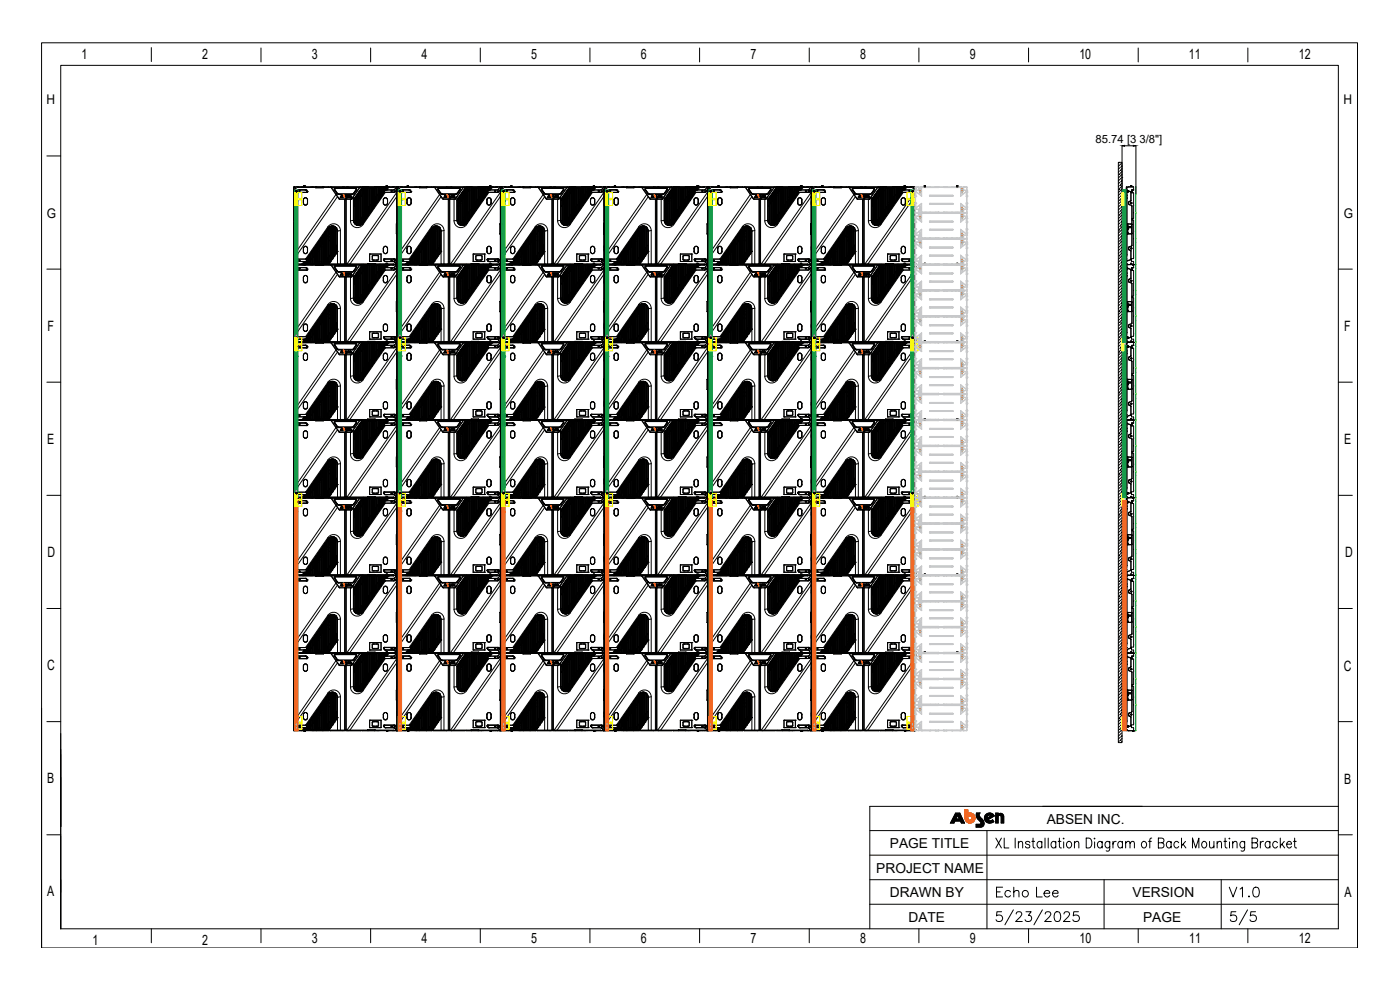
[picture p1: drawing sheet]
<svg xmlns="http://www.w3.org/2000/svg" width="594mm" height="420mm" viewBox="0 0 594 420" stroke-linecap="round" stroke-linejoin="round" font-family="sans-serif">
<defs><g id="words">
<g font-size="6">
<text x="34.6" y="24.9">1</text>
<text x="85.8" y="25.1">2</text>
<text x="132.3" y="25.1">3</text>
<text x="178.8" y="25.1">4</text>
<text x="225.3" y="25.1">5</text>
<text x="271.9" y="25.1">6</text>
<text x="318.4" y="25.1">7</text>
<text x="364.9" y="25.1">8</text>
<text x="411.4" y="25.1">9</text>
<text x="457.9" y="25.1">10</text>
<text x="504.5" y="25.1">11</text>
<text x="551" y="25.1">12</text>
<text x="20.1" y="140.6">F</text>
<text x="570.3" y="140.4">F</text>
<text x="20" y="188.2">E</text>
<text x="570.3" y="188.4">E</text>
<text x="20.2" y="236.3">D</text>
<text x="570.7" y="236.1">D</text>
<text x="20" y="284.3">C</text>
<text x="570.2" y="284.5">C</text>
<text x="20.1" y="332">B</text>
<text x="570.3" y="332.5">B</text>
<text x="20.1" y="380.1">A</text>
<text x="570.5" y="380.4">A</text>
<text x="39.2" y="401">1</text>
<text x="85.8" y="401">2</text>
<text x="132.4" y="400.3">3</text>
<text x="178.9" y="400.3">4</text>
<text x="225.4" y="400.3">5</text>
<text x="271.9" y="400.3">6</text>
<text x="318.5" y="400.3">7</text>
<text x="365" y="400.3">8</text>
<text x="411.5" y="400.3">9</text>
<text x="458.1" y="400.3">10</text>
<text x="504.6" y="400.3">11</text>
<text x="551.1" y="400.3">12</text>
</g>
<g font-size="5.8">
<text x="444.1" y="349.4">ABSEN INC.</text>
<text x="377.6" y="359.8">PAGE TITLE</text>
<text x="371.8" y="370.2">PROJECT NAME</text>
<text x="377.6" y="380.6">DRAWN BY</text>
<text x="480.5" y="380.7">VERSION</text>
<text x="385.5" y="391">DATE</text>
<text x="485" y="391.1">PAGE</text>
</g>
<g font-size="5.7">
<text x="19.8" y="44.3">H</text>
<text x="570" y="44.2">H</text>
<text x="19.8" y="92.4">G</text>
<text x="570.2" y="92.4">G</text>
</g>
<text font-size="4.8" x="464.8" y="60.6">85.74 [3 3/8&quot;]</text>
</g></defs>
<g fill="none" stroke="#000" stroke-width=".42">
<path d="M17.6 18.2h558.4v384h-558.4zM64.2 20.2v5.9M110.7 20.4v5.9M157.3 20.4v5.9M203.8 20.4v5.9M250.3 20.4v5.9M296.8 20.4v5.9M343.4 20.4v5.9M389.9 20.4v5.9M436.4 20.4v5.9M482.9 20.4v5.9M529.4 20.4v5.9"/>
<path d="M19.9 66.2h5.9M124.6 79.8h.1M124.6 79.8v.9M124.9 79.3l.1 .1M124.9 79.3l-.3 .5M125 79.3h-.1M125 79.3l.7 1.1M125 79.3l.8 1.1M126.3 79.3h.1M126.4 79.3h-.4l8 .2M126.4 79.3h1.4M126.5 79.3h-1.9v2.1"/>
<path d="M126.8 79.3h12.5M127.8 79.3h.3M127.8 79.3h.1M128.1 79.3l.3 .1M128.1 79.3h.1M128.5 79.3l-.1 .1M128.7 79.1l.1 .3h-.4M128.7 79.1h.7M129.3 78.7h.1M129.3 78.7h-.5l-.1 .4M129.3 78.7l.1 .4M129.4 79.1v.2"/>
<path d="M131.9 79.3l.4 .1M132.2 79.3l.1 .1M132.5 79.3h.1M132.6 79.3h.3M132.6 79.3l-.3 .1M132.9 79.3h.1M132.9 79.3h12.5M134 79.3v.1M134 79.3h.1M134 79.3v.4M134 79.7h3.2M134 79.4h.1"/>
<path d="M134 79.5h.1M134 79.5h.2M134 79.6v.1M134.2 79.3v.2M134.2 79.5h2.7M136.9 79.5h.2M136.9 79.3v.2M137.1 79.3h.1M137.1 79.5h.1M137.1 79.5h19.1M137.1 79.6l.1 .1M137.2 79.3l-.1 .1"/>
<path d="M137.2 79.3h.1M137.2 79.3v.4M140 79.3h.1M140 79.3h13.1M140.4 79.5h.1M140.4 79.5l3.3 4.8M140.6 79.5h.1M140.6 79.5l3.1 4.5M142.3 79.7v.3M142.3 80h8.6M142.3 79.7h8.6M142.3 79.7l-.5 .3v.5"/>
<path d="M142.3 80l-.2 .4M145.4 79.3h.2M145.4 79.3h.1M145.6 79.3l.4 .1M145.7 79.3h-.1M146 79.3v.1M146.3 79.3l-.3 .1M146.8 79.3l.4 .1M147.1 79.3l.1 .1M147.5 79.3h.1M147.5 79.3h.2M147.5 79.3l-.3 .1"/>
<path d="M147.7 79.3h.1M147.7 79.3h12.6M150.9 79.7l.4 .3v.5M150.9 80l.2 .4M150.9 79.7v.3M152.6 79.5h.1M152.6 79.5l-3.1 4.3M152.7 79.5h.1M152.7 79.5l-3.4 4.9M153.1 79.3h.1M153.4 79.9v3M153.4 79.9l-.3 .4"/>
<path d="M153.5 79.5h.1M153.5 79.5l-3.4 4.9M153.7 79.7h.1M153.7 79.7v15.2M153.7 79.7l-.3 .2M153.7 79.5h.1M153.7 79.4h.1M153.7 79.5h.2M153.7 79.5l-3.5 5.1M153.7 79.5v.2M153.8 79.3h12.6M153.9 79.5h.1"/>
<path d="M153.9 79.4l.1 15.9M154.2 79.4v2.4M154.4 79.4l-.1 14.6M154.4 79.4v14.4M154.6 79.5v14.1M154.6 79.4h.1M154.6 79.4v10.7M154.9 79.5h.1M154.9 79.5v1.2M155.1 79.5h.1M155.1 79.5v13.4M155.3 79.5h.1"/>
<path d="M155.4 79.4l-.1 .1M155.4 79.5l-.1 13M155.9 79.4h.1M155.9 79.5v12.3M155.9 79.5h.1M156 79.4h.1M156 79.4l-.1 12.3M156 79.4l-.1 .3 3.2-.1M156.1 79.6h.1M156.1 79.7v11.7M156.2 79.4h.1M156.2 79.6h.1"/>
<path d="M156.2 79.3v.2M156.2 79.7v8.2M156.2 79.5h2.7M156.6 79.6h.1M156.6 79.7v11M156.7 79.6h.1M156.7 79.7v10.9M156.9 79.6h.1M156.9 79.7v10.6M157 79.6h.1M157 79.7v7.1M157.3 79.6h.1"/>
<path d="M157.3 79.7v9.9M157.4 79.6h.1M157.4 79.7v9.8M157.6 79.6h.1M157.6 79.7v9.5M157.7 79.6h.1M157.7 79.7v5.9M158.1 79.6h.1M158.2 79.7l-.1 8.8M158.4 79.6h.1M158.4 79.7v8.4M158.4 79.7v4.9"/>
<path d="M158.9 79.6h.1M158.9 79.5h.2M158.9 79.3v.2M158.9 79.7v7.8M159 79.3h.2M159.1 79.5h.1M159.1 79.6h.1M159.1 79.4l7.9 .1M159.2 79.3l-.1 .1M159.2 79.3h.1M159.2 79.3l-.1 7.7M159.2 79.5h.1"/>
<path d="M159.2 79.5v4M159.7 79.5h.1M159.7 79.4l-.1 7M159.9 79.5h.1M159.9 79.5v6.4M159.9 79.4h.1M160 79.5v2.9M160.3 79.3h.2M160.3 79.3h.1M160.4 79.4h.1M160.4 79.4v.1M160.4 79.5v5.8"/>
<path d="M160.5 79.3l.3 .1M160.6 79.3h-.1M160.6 79.5h.1M160.6 79.5v5.4M160.7 79.4h.1M160.7 79.5v1.9M160.8 79.4h.4M160.9 79.3l-.1 .1M161.1 79.5v4.7M161.1 79.4h.1M161.1 79.4l.1 .1M161.2 79.5h.1"/>
<path d="M161.2 79.3v4.8M161.4 79.5h.1M161.5 79.5l-.1 4.3M161.9 79.5v3.6M161.9 79.4h.1M161.9 79.4l.1 .1M162 79.5h.1M162 79.5l-.1 3.6M162.2 79.5h.1M162.2 79.5v3.2M162.4 79.5h.1M162.4 79.5v2.9"/>
<path d="M162.6 79.5h.1M162.6 79.5v2.5M162.7 79.4h.1M162.7 79.5v2.4M162.9 79.5h.1M162.9 79.5v1.5M163.1 79.5h.1M163.1 79.5v1.2M163.4 79.5h.1M163.4 79.5v1.1M163.4 79.4h.1M163.4 79.4l.1 .1"/>
<path d="M163.4 79.5l.1 1.1-.4 .1M163.6 79.5v1.1M163.7 79.4h.1M163.6 79.5h.1M163.7 79.1h.7M163.7 79.1v.2M163.9 78.7h.1M163.9 78.7h.4l.1 .4M163.9 79.5v.7l.3-.4M163.9 78.7l-.2 .4M164.2 79.4h.1M164.2 79.4v.4"/>
<path d="M164.2 79.8h.1M164.3 79.3l.5 .1M164.4 79.5h.1M164.4 79.1v.2M164.4 79.5l-.2 .2M164.4 79.5l-.8 1.1M164.5 79.4l-.1 .1M164.5 79.5h.1M164.5 79.5l-.8 1.1M164.7 79.3l.1 .1M165 79.5h.1M165 79.5l-.8 1.1"/>
<path d="M165 79.3h.1M165 79.3h.3M165 79.3l-.2 .1M165.3 79.3h.1M165.3 79.3l1.7 .2M166.4 79.3h.1M166.7 79.3h3.7M166.8 79.3h-.1M167 79.5h.1M167.2 79.3h.1M167.2 79.3l-.2 .2M168.2 79.4l-.7 .9"/>
<path d="M168.2 79.4l-.7 1M168.2 79.4h.1M168.2 79.3v.1M168.2 79.4l.3 .4M168.5 79.8h.1M168.6 79.3h.1M168.6 79.3v230.7M168.9 79.4l.8 .9M168.9 79.3l-.3 .5M168.9 79.4l.7 1M168.9 79.3h.1M168.9 79.3l.8 1.1"/>
<path d="M169.9 79.3l.2 .2M170.1 79.5h.1M170.1 79.5h7.9M170.3 79.3h.1M170.3 79.3h1.5M170.3 79.3l-.2 .2M170.7 79.3h12.6M171.8 79.3h.2M171.8 79.3h.1M172 79.3l.3 .1M172.1 79.3h-.1M172.4 79.3l-.1 .1"/>
<path d="M172.7 79.1h.6M172.7 79.1v.2M172.7 79.3l-.4 .1M172.8 78.7h.1M172.8 78.7h.5v.4M172.8 78.7l-.1 .4M173.3 79.1v.2M175.8 79.3l.5 .1M176.2 79.3l.1 .1M176.5 79.3h.1M176.6 79.3h.2M176.6 79.3l-.3 .1"/>
<path d="M176.8 79.3h.1M176.8 79.3h12.5M178 79.4h.1M178 79.5h.1M178 79.5h.2M178 79.3v.4h3.1M178.2 79.4h.1M178.2 79.3v.2M178.2 79.5h2.7M180.9 79.5h19.2M180.9 79.3v.2M181 79.3h.1"/>
<path d="M181.1 79.5h.1M181.1 79.3v.4M181.1 79.3h.1M184 79.3h13M184.3 79.5h.1M184.3 79.5l3.4 4.8v-.3M184.5 79.5h.1M184.5 79.5l3.2 4.5M185.9 79.9l8.9-.1 .4 .4-1.5 2.2h-6.1l-.6-.3-1.1-1.6zM186.2 79.7v.3M186.2 80h8.6M186.2 79.7h8.6"/>
<path d="M186.2 79.7l-.5 .3 .1 .5M186.2 80l-.2 .4M189.3 79.3h.3M189.4 79.3h-.1M189.6 79.3l.3 .1M189.6 79.3h.1M190 79.3l-.1 .1M190.2 79.3l-.3 .1M190.8 79.3l.3 .1M191 79.3l.1 .1M191.4 79.3h.1M191.5 79.3h.2"/>
<path d="M191.5 79.3l-.4 .1M191.6 79.3h.1M191.7 79.3h12.5M194.8 79.7v.3M194.8 79.7l.5 .3v.5M194.8 80l.2 .4M196.5 79.5h.1M196.5 79.5l-3 4.3M196.7 79.5l-3.4 4.9M196.7 79.5h.1M197.4 79.9v3M197.4 79.9l-.3 .4"/>
<path d="M197.5 79.5h.1M197.5 79.5l-3.5 4.9M197.6 79.7h.1M197.6 79.7v15.2M197.6 79.7l-.2 .2M197.7 79.5h.1M197.7 79.4v.1M197.7 79.5l-.1 .2M197.7 79.5l-3.6 5.1M197.8 79.5h.1M197.9 79.4l-.1 15.3M198.1 79.4v2.4"/>
<path d="M198.4 79.4h.1M198.4 79.4v14.4M198.6 79.5h.1M198.6 79.4v14.2M198.9 79.5h.1M198.9 79.5v1.2M199.1 79.4h.1M199.1 79.5h.1M199.1 79.5v13.3M199.3 79.4h.1M199.3 79.4v13.1M199.4 79.5h.1"/>
<path d="M199.4 79.5v9.4M199.8 79.5h.1M199.8 79.5v12.3M199.9 79.4h.1M199.9 79.3v.4l3.2-.1M200.1 79.6h.1M200.1 79.7v11.7M200.1 79.4h.1M200.1 79.3v.2M200.1 79.7v8.1M200.1 79.5h2.7M200.6 79.6h.1"/>
<path d="M200.6 79.7v11M200.8 79.6h.1M200.8 79.7v10.6M200.9 79.6h.1M200.9 79.7v7.1M201.3 79.6h.1M201.4 79.7l-.1 9.9M201.6 79.6h.1M201.6 79.7v9.5M201.7 79.6h.1M201.7 79.7v6.1M202 79.6h.1"/>
<path d="M202 79.7v8.8M202.1 79.6h.1M202.1 79.7v8.7M202.3 79.6h.1M202.4 79.7l-.1 8.4M202.8 79.6h.1M202.8 79.7v7.8M202.8 79.5h.3M202.8 79.3v.2M202.9 79.6h.1M202.9 79.7v7.6M203 79.3h.1"/>
<path d="M203.1 79.5h.1M203.1 79.4h.1M203.1 79.6h.1M203.1 79.4v.3M203.1 79.4l7.8 .1M203.1 79.3v.1M203.1 79.3h.1M203.1 79.3v7.7M203.6 79.5h.1M203.6 79.5v6.9M203.6 79.4h.1M203.6 79.4l.1 .1"/>
<path d="M203.7 79.5l-.1 6.8M203.9 79.4h.1M203.8 79.5h.1M203.9 79.5l-.1 6.4M204.2 79.3h.3M204.2 79.3h.1M204.3 79.5h.1M204.3 79.5v5.8M204.4 79.4h.1M204.4 79.4v5.8M204.5 79.3l.3 .1M204.5 79.3h.1"/>
<path d="M204.6 79.5h.1M204.6 79.5v5.4M204.7 79.5h.1M204.7 79.5v1.8M204.9 79.3l-.1 .1M205.1 79.5h.1M205.1 79.4v4.8M205.2 79.3l-.4 .1M205.3 79.5h.1M205.3 79.5v4.3M205.4 79.5h.1M205.4 79.5v.8"/>
<path d="M205.9 79.4h.1M205.9 79.4v.1M205.9 79.5v3.6M206.1 79.5h.1M206.1 79.5v3.2M206.3 79.5h.1M206.3 79.5v2.9M206.6 79.5h.1M206.6 79.5v2.5M206.6 79.4h.1M206.6 79.4l.1 .1M206.7 79.5v2.4"/>
<path d="M206.9 79.5h.1M206.9 79.5v1.5M206.9 79.4h.1M207.1 79.5h.1M207.1 79.5v1.2M207.4 79.4h.1M207.4 79.4v.1M207.4 79.5l-.1 1.1M207.6 79.5h.1M207.6 79.5v1.1M207.7 79.1h.7M207.7 79.1l.1-.4h.5l.1 .4"/>
<path d="M207.7 79.1v.2M207.8 79.5h.1M207.8 79.5v.7l.3-.4M208.1 79.5v.3M208.1 79.4h.1M208.1 79.4l.1 .1M208.2 79.5h.1M208.2 79.5l-.1 .3M208.4 79.5h.1M208.4 79.1l-.1 .3M208.4 79.5l-.2 .2M208.4 79.5l-.8 1.1"/>
<path d="M208.4 79.4v.1M208.4 79.5l-.7 1.1M208.5 79.5h.1M208.5 79.5l-.7 1.1M208.6 79.3l.1 .1M208.7 79.4h-.4M208.9 79.5h.1M208.9 79.5l-.7 1.1M208.9 79.3h.1M209 79.3h.3M209 79.3l-.3 .1M209.3 79.3h.1"/>
<path d="M209.3 79.3l1.6 .2M210.3 79.3l-12.6 .2M210.7 79.3h3.6M210.8 79.3h-.2M210.9 79.5h.1M211.1 79.3h.1M211.1 79.3l-.2 .2M212.1 79.3v.1M212.1 79.4l-.7 1M212.1 79.4h.1M212.1 79.3l-.7 1M212.2 79.3v.1"/>
<path d="M212.2 79.4l.3 .4M212.5 79.8h.1M212.5 79.3h.1M212.5 79.3v230.7M212.5 79.8v.2M212.8 79.3v.1M212.8 79.3l-.3 .5M212.8 79.4l-.3 .4M212.9 79.3h.1M212.9 79.3l.7 1.1M213.9 79.3h.1M213.9 79.3l.2 .2"/>
<path d="M214.1 79.5h.1M214.1 79.5h7.8M214.2 79.3h.1M214.3 79.3h1.4M214.3 79.3l-.2 .2M214.3 79.3h.1M214.7 79.3h12.6M215.7 79.3h.3M215.7 79.3h.1M216 79.3l.3 .1M216.1 79.3h-.1M216.4 79.3l-.1 .1"/>
<path d="M216.6 79.1h.7M216.6 79.1l.1-.4h.5l.1 .4M216.6 79.1v.2M216.7 79.3l-.4 .1M217.3 79.1v.2M219.8 79.3l.4 .1M220.1 79.3l.1 .1M220.5 79.3h.1M220.5 79.3h.3M220.5 79.3l-.3 .1M220.8 79.3h.1M220.8 79.3h12.5"/>
<path d="M221.9 79.5h.1M221.9 79.3v.4M221.9 79.7h3.2M221.9 79.4h.1M221.9 79.5h.2M221.9 79.6v.1M222.1 79.4h.1M222.1 79.3v.2M222.1 79.5h2.7M224.8 79.5h19.1M224.8 79.3v.2M225 79.3h.1"/>
<path d="M225 79.4h.1M225 79.4l.1 .3M225.1 79.5h.1M225.1 79.3h.1M225.1 79.3v.4M225.1 79.3l-.1 .1M227.3 79.3h.1M228 79.3h13M228.3 79.5h.1M228.3 79.5l3.3 4.8M228.5 79.5h.1M228.5 79.5l3.1 4.5"/>
<path d="M229.9 79.9l8.8-.1 .5 .4-1.6 2.2h-6l-.7-.3-1.1-1.6zM230.2 79.7l-.5 .3v.5M230.2 80l-.2 .4M230.2 79.7v.3M230.2 80h8.5M230.2 79.7h8.5M233.3 79.3h.2M233.3 79.3h.1M233.5 79.3l.4 .1M233.6 79.3h-.1M234 79.3l-.1 .1M234.2 79.3l-.3 .1"/>
<path d="M234.8 79.3l.3 .1M235 79.3l.1 .1M235.4 79.3h.1M235.4 79.3h12.8M235.4 79.3l-.3 .1M235.6 79.3h.1M238.7 79.7v.3M238.8 79.7l.4 .3v.5M238.8 80l.2 .4M240.4 79.5h.1M240.5 79.5h.1M240.5 79.5l-3 4.3"/>
<path d="M240.7 79.5h.1M240.7 79.5l-3.5 4.9M241.3 79.9v3M241.3 79.9l-.2 .4M241.4 79.5h.1M241.4 79.5l-3.4 4.9M241.5 79.7h.1M241.5 79.7v15.2M241.5 79.7l-.2 .2M241.6 79.5h.1M241.6 79.4l.1 .1M241.6 79.5l-3.5 5.1"/>
<path d="M241.7 79.5h.1M241.7 79.5l-.2 .2M241.8 79.5h.1M241.8 79.5v15.2M241.8 79.4v11.8M242.1 79.4v2.4M242.3 79.4h.1M242.3 79.4l-.1 14.6M242.5 79.5h.1M242.5 79.5v14.1M242.6 79.4h.1M242.6 79.4l-.1 .1"/>
<path d="M242.6 79.5v10.5M242.9 79.5h.1M242.9 79.5v1.2M243 79.4h.1M243 79.5h.1M243.1 79.5h.1M243.1 79.5l-.1 13.4M243.3 79.5h.1M243.3 79.4v13.1M243.8 79.4h.1M243.8 79.5h.1M243.8 79.5v12.2"/>
<path d="M243.9 79.3v.1M243.9 79.3h.1M243.9 79.3l-.1 12.4M243.9 79.7h3.1M243.9 79.4v.1M243.9 79.4h.1M243.9 79.5h.2M243.9 79.6v.1M244 79.3h.1M244 79.7v11.7M244 79.6h.1M244.1 79.7l-.1 11.7"/>
<path d="M244.1 79.3v.2M244.1 79.5h2.7M244.5 79.6h.1M244.5 79.7v11M244.8 79.6h.1M244.8 79.7v10.6M244.8 79.7v7M245.3 79.6h.1M245.3 79.7v9.9M245.3 79.7v9.8M245.5 79.6h.1M245.6 79.7l-.1 9.5"/>
<path d="M246 79.6h.1M246 79.7v8.8M246.1 79.6h.1M246.1 79.7v8.7M246.3 79.6h.1M246.3 79.7v8.4M246.4 79.6h.1M246.4 79.7v5M246.7 79.6h.1M246.7 79.7v7.8M246.8 79.5h.2M246.8 79.3v.2"/>
<path d="M246.8 79.6h.1M246.8 79.7v7.6M247 79.3h.1M247 79.4h.1M247 79.6h.1M247 79.5h7.9M247 79.5h.1M247 79.3v7.7M247.5 79.5h.1M247.5 79.5v6.9M247.6 79.4h.1M247.6 79.5v6.8"/>
<path d="M247.8 79.5h.1M247.8 79.5v6.4M247.8 79.5v2.9M248.2 79.3h.2M248.2 79.3h.1M248.3 79.4h.1M248.3 79.4l.1 .1M248.4 79.5l-.1 5.8M248.4 79.3l.3 .1M248.5 79.3h-.1M248.6 79.5h.1M248.6 79.5v5.4"/>
<path d="M248.6 79.5v1.8M248.8 79.3l-.1 .1M249.1 79.4h.1M249.1 79.4l-.1 4.8M249.2 79.3l-.5 .1M249.3 79.5h.1M249.3 79.5v4.3M249.3 79.4h.1M249.4 79.5v.7M249.8 79.5h.1M249.8 79.4v3.7M250 79.5h.1"/>
<path d="M250 79.5v3.2M250.1 79.4h.1M250.3 79.5h.1M250.3 79.5v2.9M250.6 79.4h.1M250.6 79.4v.1M250.6 79.5v2.5M250.6 79.5h.1M250.6 79.5v2.4M250.8 79.5h.1M250.8 79.5v1.5M251 79.5h.1"/>
<path d="M251 79.5v1.2M251.3 79.5v1.1M251.3 79.4h.1M251.3 79.4l.1 .1M251.4 79.5h.1M251.4 79.5v1.1M251.6 79.5h.1M251.6 79.5v1M251.7 79.1h.6M251.7 79.1v-.4h.5l.1 .4M251.7 79.1v.2M251.8 79.5h.1"/>
<path d="M251.8 79.5v.7l.2-.4M252 79.5h.1M252 79.5v.3M252.1 79.4h.1M252.1 79.4v.1M252.1 79.5l-.1 .3M252.3 79.3l.4 .1M252.3 79.5h.1M252.3 79.5l-.2 .2M252.3 79.5l-.7 1.1M252.3 79.4v.1M252.3 79.1v.2"/>
<path d="M252.4 79.5l-.7 1.1 .8-1.1M252.4 79.5h.1M252.5 79.3l.2 .1M252.8 79.5l-.7 1.1M252.9 79.5h.1M252.9 79.3h.1M253 79.3h.2M253 79.3l-.3 .1M253.2 79.3h.1M253.2 79.3h1.4M254.3 79.3l-12.6 .2M254.6 79.3l.3 .2"/>
<path d="M254.9 79.5h.1M255 79.3l-.1 .2M255.1 79.3l-.2 .2M256.1 79.3l-.8 1M256.1 79.3v.1M256.1 79.4h.1M256.1 79.4l-.7 1M256.1 79.4l.3 .4M256.4 79.8h.1M256.4 79.3h.1M256.4 79.3v230.7M256.5 79.8l-.1 .2"/>
<path d="M256.8 79.4l.8 1M256.8 79.3l-.4 .5M256.8 79.4l.7 1M256.9 79.3l.7 1.1M257.8 79.3h.1M257.8 79.3l.2 .2M258 79.5h.1M258 79.5h8.1M258.2 79.3h.1M258.3 79.3h-3.7M258.6 79.3h12.6M259.7 79.3h.2"/>
<path d="M259.7 79.3h.1M259.7 79.3l-1.7 .2M259.9 79.3l.3 .1M260 79.3h-.1M260.3 79.3l-.1 .1M260.5 79.1h.8M260.5 79.1l.2-.4h.4l.2 .4M260.5 79.1v.2M260.6 79.3l-.4 .1M261.3 79.1v.2M263.7 79.3l.5 .1M264.1 79.3l.1 .1"/>
<path d="M264.4 79.3h.1M264.4 79.3h.3M264.4 79.3l-.2 .1M264.7 79.3h.1M264.7 79.3h12.6M265.8 79.5h.1M265.8 79.3l.1 .1M265.8 79.3h.1M265.8 79.3v.4M265.8 79.7h3.2M265.9 79.4h.1M265.9 79.4l-.1 .3"/>
<path d="M266.1 79.3v.2M266.1 79.5h2.7M268.8 79.5h.2M268.8 79.3v.2M268.9 79.3h.1M269 79.4h.1M269 79.5h18.9M269 79.6v.1M269 79.5h.1M269 79.3v.4M271.9 79.3h13M272.2 79.5h.1"/>
<path d="M272.2 79.5l3.4 4.8M272.4 79.5h.1M272.4 79.5l3.2 4.5M273.8 79.9l8.9-.1 .4 .4-1.5 2.2h-6.1l-.6-.3-1.1-1.6zM274.1 79.7l-.5 .3 .1 .5M274.1 80l-.2 .4M274.1 79.7v.3M274.1 80h8.6M274.1 79.7h8.6M277.3 79.3h.2M277.3 79.3h.1M277.5 79.3l.3 .1"/>
<path d="M277.5 79.3h.1M277.9 79.3l-.1 .1M278.1 79.3l-.3 .1M278.7 79.3l.3 .1M278.9 79.3l.1 .1M279.3 79.3h.1M279.3 79.3h.3M279.3 79.3l-.3 .1M279.6 79.3h.1M279.6 79.3h12.5M282.7 79.7v.3M282.7 79.7l.5 .3v.5"/>
<path d="M282.7 80l.2 .4M284.4 79.5h.1M284.4 79.5l-3 4.3M284.6 79.5h.1M284.6 79.5l-3.4 4.9M285.3 79.9v3M285.3 79.9l-.3 .4M285.4 79.5h.1M285.4 79.5l-3.5 4.9M285.5 79.7h.1M285.5 79.7l-.1 15.3M285.5 79.7l-.2 .2"/>
<path d="M285.6 79.5h.1M285.6 79.3h.1M285.6 79.4v.1M285.6 79.5l-3.6 5.1M285.6 79.5l-.1 .2M285.7 79.5h.1M285.8 79.4v11.8M286 79.4v2.4M286.2 79.4h.1M286.2 79.4v14.4M286.5 79.5h.1M286.5 79.4v.1"/>
<path d="M286.5 79.5v14.1M286.8 79.5h.1M286.8 79.5v1.2M287 79.4h.1M287 79.5h.1M287 79.5l-.1 13.4M287.2 79.5h.1M287.3 79.4l-.1 .1M287.3 79.5l-.1 13M287.7 79.5h.1M287.7 79.5v12.3M287.7 79.4h.1"/>
<path d="M287.8 79.5h.1M287.8 79.4l.1 .1M287.8 79.3h.1M287.8 79.3v12.4M287.8 79.3l.1 .1M287.9 79.4h.1M287.9 79.5h.2M287.9 79.4l-.1 .3 3.2-.1M288 79.6h.1M288 79.7v11.7M288.1 79.3v.2M288.1 79.5h2.7"/>
<path d="M288.4 79.6h.1M288.4 79.7v11M288.5 79.6h.1M288.5 79.7v10.9M288.7 79.6h.1M288.7 79.7v10.6M288.8 79.6h.1M288.8 79.7v7M289.2 79.6h.1M289.2 79.7v9.9M289.5 79.6h.1M289.5 79.7v9.5"/>
<path d="M289.5 79.7v5.9M290 79.6h.1M290 79.7v8.8M290.2 79.6h.1M290.2 79.7v8.4M290.3 79.6h.1M290.3 79.7v5M290.7 79.6h.1M290.8 79.5h.2M290.8 79.3v.2M290.8 79.7l-.1 7.8M290.9 79.3h.1"/>
<path d="M291 79.5h.1M291 79.6h.1M291 79.3h.1M291 79.3v7.7M291 79.4l7.9 .1M291 79.4h.1M291 79.4v.1M291.1 79.5v4.1M291.5 79.4h.1M291.5 79.4v.1M291.5 79.5v6.9M291.7 79.5h.1"/>
<path d="M291.7 79.5v6.4M291.8 79.4h.1M291.8 79.5v2.9M292.1 79.3h.3M292.1 79.3h.1M292.2 79.5v5.8M292.3 79.4h.1M292.3 79.4v.1M292.3 79.5h.1M292.3 79.5v5.7M292.4 79.3l.3 .1M292.4 79.3h.1"/>
<path d="M292.5 79.5h.1M292.6 79.5l-.1 5.4M292.7 79.4h.4M292.8 79.3l-.1 .1M293 79.5v4.7M293 79.4h.1M293 79.4l.1 .1M293.1 79.5h.1M293.1 79.3v4.8M293.3 79.5h.1M293.3 79.5v4.3M293.7 79.5h.1"/>
<path d="M293.7 79.5v3.6M293.8 79.4h.1M293.8 79.4v.1M293.8 79.5v3.5M294 79.5h.1M294 79.5v3.2M294.2 79.5h.1M294.2 79.5v2.9M294.5 79.5v2.5M294.5 79.5h.1M294.5 79.4v2.5M294.8 79.5h.1"/>
<path d="M294.8 79.5v1.5M295 79.5h.1M295 79.5v1.2M295.3 79.4h.1M295.3 79.4v.1M295.3 79.5v1.1M295.5 79.5h.1M295.5 79.5v1.1M295.6 79.1h.7M295.6 79.1v.2M295.7 79.5h.1M295.7 79.5v.7l.3-.4"/>
<path d="M296 79.5h.1M296 79.5v.3M296 79.4h.1M296 79.4l.1 .1M296.1 79.5l-.1 .3M296.1 78.7h.1M296.1 78.7h-.4l-.1 .4M296.1 78.7l.2 .4M296.2 79.3l.4 .1M296.2 79.5h.1M296.2 79.5l-.1 .2M296.3 79.1v.2"/>
<path d="M296.3 79.5l-.8 1.1M296.4 79.5h.1M296.4 79.5l-.8 1.1M296.5 79.3l.1 .1M296.8 79.5h.1M296.8 79.5l-.7 1.1M296.8 79.3h.1M296.9 79.3h.3M296.9 79.3l-.3 .1M297.2 79.3h.1M297.2 79.3h1.4M298.2 79.3h-12.6l.1 15.4"/>
<path d="M298.5 79.3h3.8M298.6 79.3h.4l-.1 .2M298.6 79.3h.1M298.9 79.5h.1M300 79.4h.1M300 79.4l-.7 .9M300 79.4l-.7 1M300 79.4l.4 .4M300.1 79.3v.1M300.4 79.8h.1M300.4 79.3h.1M300.4 79.3v2.1"/>
<path d="M300.4 79.8l-.1 .2M300.7 79.4l.8 .9M300.7 79.3l-.3 .5M300.7 79.4l.7 1M300.8 79.3l.7 1.1M301.8 79.3h.1M301.8 79.3l.1 .2M301.9 79.5h.1M301.9 79.5h8.1M302.1 79.3h.1M302.2 79.3h1.4M302.2 79.3l-.3 .2"/>
<path d="M302.5 79.3h.1M302.5 79.3h12.7M303.6 79.3h.3M303.6 79.3h.1M303.9 79.3l.3 .1M303.9 79.3h.1M304.3 79.3l-.1 .1M304.5 79.1h.7M304.5 79.1l.1-.4h.5l.1 .4M304.5 79.1v.2M304.6 79.3l-.4 .1M305.2 79.1v.2"/>
<path d="M307.7 79.3l.4 .1M308 79.3l.1 .1M308.3 79.3h.1M308.4 79.3h.3M308.4 79.3l-.3 .1M308.7 79.3h.1M308.7 79.3h12.5M309.8 79.5h.1M309.8 79.4h.1M309.8 79.4v.3M310 79.3v.2M310 79.5h2.7"/>
<path d="M312.7 79.5h.3M312.7 79.3v.2M312.9 79.3h.1M313 79.5h.1M313 79.3h.1M313 79.3v.4h-3.2M313 79.5h18.8M315.8 79.3h13.1M316.2 79.5h.1M316.2 79.5l3.4 4.8M316.4 79.5h.1M316.4 79.5l3.1 4.5"/>
<path d="M318.1 79.7v.3M318.1 80h8.6M318.1 79.7h8.6M318.1 79.7l-.5 .3v.5l.5-.7h8.7l.2 .7-1.7 1.8 .5-.3M318.1 80l-.2 .4M321.2 79.3h.2M321.3 79.3h-.1M321.4 79.3l.4 .1M321.5 79.3h-.1M321.8 79.3v.1M322.1 79.3l-.3 .1M322.7 79.3l.3 .1"/>
<path d="M322.9 79.3l.1 .1M323.3 79.3h.1M323.3 79.3h.2M323.3 79.3l-.3 .1M323.5 79.3h.1M323.5 79.3h12.6M326.7 79.7l.4 .3v.5M326.7 80l.2 .4M326.7 79.7v.3M328.4 79.5h.1M328.4 79.5l-3 4.3M328.5 79.5h.1"/>
<path d="M328.5 79.5l-3.4 4.9M329.3 79.9v3.1M329.3 79.9l-.3 .4M329.3 79.5h.1M329.3 79.5l-3.4 4.9M329.4 79.7h.1M329.4 79.7v15.2M329.4 79.7l-.1 .2M329.6 79.5h.1M329.6 79.4l-.1 .1M329.6 79.5l-3.6 5.1M329.6 79.5l-.2 .2"/>
<path d="M329.7 79.4l-.1 15.3M330 79.4v2.4M330.2 79.4h.1M330.2 79.4v14.4M330.4 79.5h.1M330.4 79.5v14.1M330.4 79.4v.1M330.5 79.5h.1M330.5 79.5v10.6M330.7 79.5h.1M330.7 79.5v1.2M330.9 79.4h.1"/>
<path d="M330.9 79.5h.1M330.9 79.5v13.4M331.2 79.5h.1M331.2 79.5v13M331.2 79.4v.1M331.2 79.5v9.5M331.6 79.5h.1M331.6 79.5v12.3M331.7 79.4h.1M331.7 79.5h.1M331.7 79.5v12.2M331.8 79.4v.1"/>
<path d="M331.8 79.3v.1M331.8 79.3v.4M331.8 79.4h.1M331.8 79.5h.2M331.8 79.6v.1M331.9 79.6h.1M331.9 79.7v11.7M332 79.7v8.1M332 79.3v.2M332 79.5h2.7M332.4 79.6h.1M332.5 79.7l-.1 11"/>
<path d="M332.7 79.6h.1M332.7 79.7v10.6M332.7 79.7v7M333.1 79.6h.1M333.1 79.7v9.9M333.2 79.7v9.8M333.4 79.6h.1M333.5 79.7l-.1 9.5M333.9 79.6h.1M334 79.7l-.1 8.8M334.2 79.7v8.4M334.2 79.6h.1"/>
<path d="M334.2 79.7v4.9M334.7 79.6h.1M334.7 79.7v7.8M334.7 79.5h.2M334.7 79.3v.2M334.7 79.7v7.6M334.8 79.3h.1M334.9 79.5h.1M334.9 79.6h.1M334.9 79.4l7.9 .1M334.9 79.6l-3.1 .1M335 79.3l-.1 .1"/>
<path d="M335 79.3l-.1 7.7M335.4 79.4h.1M335.4 79.4l.1 .1M335.4 79.5v6.9M335.5 79.5h.1M335.5 79.5v6.8M335.7 79.5h.1M335.7 79.5v6.4M335.8 79.5h.1M335.8 79.5l.1 3.2M336.1 79.3h.2M336.1 79.3h.1"/>
<path d="M336.2 79.5h.1M336.2 79.5v5.8M336.2 79.4h.1M336.2 79.4v.1M336.2 79.5v5.7M336.3 79.3l.3 .1M336.4 79.3h-.1M336.5 79.5h.1M336.5 79.5v5.4M336.5 79.5v1.9M336.7 79.3l-.1 .1M336.9 79.5h.1"/>
<path d="M336.9 79.5v4.7M337 79.4h.1M337 79.4v.1M337 79.5v4.6M337 79.3l-.4 .1M337.2 79.5h.1M337.2 79.5v4.3M337.3 79.5v.7M337.7 79.4h.1M337.7 79.4l.1 .1M337.8 79.5l-.1 3.6M338 79.5h.1"/>
<path d="M338 79.5v3.2M338.1 79.5v2.9M338.5 79.4h.1M338.5 79.4v.1M338.5 79.5l-.1 2.5M338.7 79.5v1.5M338.7 79.4h.1M338.7 79.5h.1M338.9 79.5h.1M338.9 79.5v1.2M339.2 79.5h.1M339.2 79.4v1.2"/>
<path d="M339.5 79.5h.1M339.5 79.5v1.1M339.5 79.4h.1M339.5 79.1h.7M339.5 79.1v.2M339.7 79.5h.1M339.7 79.5v.7l.3-.4M340 79.4h.1M340 79.4v.1M340 79.8h.1M340 79.5v.3M340.1 78.7h.1"/>
<path d="M340.1 78.7h-.5l-.1 .4M340.1 78.7l.1 .4M340.2 79.5l-.2 .2M340.2 79.5h.1M340.2 79.1v.4M340.2 79.5l-.7 1.1M340.3 79.5h.1M340.3 79.5l-.8 1.1M340.3 79.5l-.7 1.1M340.5 79.3l.1 .1M340.6 79.4h-.5M340.8 79.5h.1"/>
<path d="M340.8 79.5l-.8 1.1M340.8 79.3h.1M340.9 79.3h.2M340.9 79.3l-.3 .1M341.1 79.3h.1M341.1 79.3h1.4M342.2 79.3l-12.6 .2M342.5 79.3h3.7M342.5 79.3l.3 .2M342.6 79.3h-.1M342.8 79.5h.1M343 79.3h.1"/>
<path d="M343 79.3l-.2 .2M344 79.4h.1M344 79.4l-.7 .9M344 79.4l-.7 1M344 79.4l.3 .4M344.3 79.8h.1M344.3 79.3h.1M344.3 79.3v230.7M344.4 79.8h.1M344.4 79.8v.9M344.7 79.3l-.3 .5M344.7 79.3v.1"/>
<path d="M344.7 79.3l.7 1.1M344.7 79.3h.1M344.7 79.4l-.3 .4M344.7 79.4l.7 1M344.7 79.3l.8 1.1M345.7 79.3l.2 .2M345.9 79.5h7.9M346.5 79.3h12.6M347.6 79.3h.2M347.6 79.3h.1M347.6 79.3l-1.7 .2M347.8 79.3l.3 .1"/>
<path d="M347.9 79.3h-.1M348.2 79.3l-.1 .1M348.5 79.1h.7M348.5 79.1v.2M348.6 79.3l-.5 .1M349 78.7h.1M349 78.7h-.4l-.1 .4M349 78.7l.2 .4M349.2 79.1v.2M351.6 79.3l.5 .1M351.9 79.3l.2 .1M352.3 79.3h.1"/>
<path d="M352.4 79.3h.2M352.4 79.3l-.3 .1M352.6 79.3h.1M352.6 79.3h12.6M353.7 79.3l.1 .1M353.7 79.3h.1M353.7 79.3v.4M353.7 79.7h3.2M353.8 79.4h.1M353.8 79.5h.1M353.8 79.5h.2M353.8 79.6l-.1 .1"/>
<path d="M354 79.3v.2M354 79.5h2.7M356.7 79.5h.2M356.7 79.3v.2M356.8 79.3h.1M356.9 79.5h.1M356.9 79.5h19M356.9 79.6v.1M356.9 79.3v.1M356.9 79.3h.1M356.9 79.3v.4M359.8 79.3h.1"/>
<path d="M359.8 79.3h13.1M360.2 79.5h.1M360.2 79.5l3.3 4.8M360.3 79.5h.1M360.3 79.5l3.2 4.5M361.7 79.9l8.9-.1 .4 .4-1.5 2.2h-6.1l-.6-.3-1.1-1.6zM362 79.7v.3M362 80h8.6M362 79.7h8.6M362 79.7l-.5 .3 .1 .5M362 80l-.2 .4M365.2 79.3h.2"/>
<path d="M365.2 79.3h.1M365.4 79.3l.3 .1M365.4 79.3h.1M365.8 79.3l-.1 .1M366 79.3l-.3 .1M366.6 79.3l.3 .1M366.8 79.3l.1 .1M367.2 79.3h.1M367.3 79.3h.2M367.3 79.3l-.4 .1M367.4 79.3h.1M367.5 79.3h12.5"/>
<path d="M370.6 79.7l.5 .3v.5M370.6 80l.2 .4M370.6 79.7v.3M372.3 79.5h.1M372.3 79.5l-3 4.3M372.5 79.5h.1M372.5 79.5l-3.4 4.9M372.9 79.3h.1M373.2 79.9v3M373.2 79.9l-.3 .4M373.3 79.5l-3.4 4.9M373.3 79.5h.1"/>
<path d="M373.4 79.7h.1M373.4 79.7l-.1 15.3M373.4 79.7l-.2 .2M373.5 79.5h.1M373.5 79.5l-3.6 5.1M373.5 79.5l-.1 .2M373.5 79.3h12.7M373.6 79.5h.1M373.6 79.5v15.2M373.7 79.4v11.7M373.9 79.4l.1 2.5M374.1 79.4h.1"/>
<path d="M374.1 79.4v14.6M374.3 79.5h.1M374.3 79.5v14.1M374.4 79.4h.1M374.4 79.5v10.5M374.7 79.5h.1M374.7 79.5v1.2M374.9 79.5h.1M374.9 79.5l-.1 13.4M375.1 79.5h.1M375.1 79.5v13M375.1 79.4h.1"/>
<path d="M375.1 79.4v.1M375.2 79.5v9.5M375.6 79.4h.1M375.7 79.5h.1M375.7 79.5l-.1 12.3M375.7 79.3v.1M375.7 79.3v.4M375.7 79.4h.1M375.7 79.6v.1M375.9 79.6h.1M375.9 79.7v11.7M375.9 79.3v.2"/>
<path d="M375.9 79.7v8.2M375.9 79.5h2.8M376.3 79.6h.1M376.3 79.7v11M376.4 79.6h.1M376.4 79.7v10.9M376.6 79.6h.1M376.7 79.7l-.1 10.6M377.1 79.6h.1M377.1 79.7v9.9M377.2 79.6h.1M377.2 79.7v9.8"/>
<path d="M377.4 79.6h.1M377.4 79.7v9.5M377.9 79.6h.1M377.9 79.7v8.8M377.9 79.7v8.7M378.1 79.6h.1M378.2 79.7l-.1 8.4M378.6 79.6h.1M378.6 79.7v7.8M378.7 79.6h.1M378.7 79.5h.2M378.7 79.3v.2"/>
<path d="M378.7 79.7v7.6M378.8 79.3h.1M378.9 79.5h.1M378.9 79.6h.1M378.9 79.4l7.8 .1M378.9 79.6l-3.2 .1M378.9 79.3v.1M378.9 79.3h.1M378.9 79.3v7.7M379 79.5h.1M379 79.5v4M379.4 79.5h.1"/>
<path d="M379.4 79.4v7M379.6 79.5h.1M379.6 79.5v6.4M379.7 79.5h.1M379.7 79.5v2.9M380 79.3h.3M380 79.3h.1M380.1 79.4h.1M380.1 79.4l.1 .1M380.2 79.5l-.1 5.8M380.3 79.3l.3 .1M380.4 79.3h-.1"/>
<path d="M380.4 79.5h.1M380.4 79.5v5.4M380.4 79.4h.1M380.5 79.5v1.9M380.7 79.3l-.1 .1M380.9 79.4h.1M380.9 79.4v.1M380.9 79.5v4.7M381 79.3l-.4 .1M381.2 79.5h.1M381.2 79.5v4.3M381.2 79.4h.1"/>
<path d="M381.2 79.5v.8M381.6 79.5v3.6M381.7 79.4h.1M381.7 79.4v.1M381.7 79.5h.1M381.7 79.5l-.1 3.6M381.9 79.5h.1M381.9 79.5v3.2M382.1 79.5h.1M382.1 79.5v2.9M382.4 79.5v2.5M382.4 79.4h.1"/>
<path d="M382.4 79.4l.1 .1M382.5 79.5h.1M382.5 79.5v2.4M382.7 79.5h.1M382.7 79.5v1.5M382.8 79.5v1.2M383.1 79.5h.1M383.1 79.5v1.1M383.2 79.4h.1M383.2 79.4v.1M383.2 79.5v1.1l-.4 .1M383.4 79.5v1.1"/>
<path d="M383.4 79.4h.1M383.4 79.5h.1M383.5 79.1h.7M383.5 79.1v.2M383.6 78.7h.1M383.6 79.5h.1M383.6 78.7h.5l.1 .4M383.6 79.5v.7l.3-.4M383.6 78.7l-.1 .4M383.9 79.5h.1M383.9 79.5v.3M383.9 79.4h.1"/>
<path d="M383.9 79.4v.4M384.1 79.3l.4 .1M384.2 79.5h.1M384.2 79.1v.2M384.2 79.5l-.3 .2M384.2 79.4v.1M384.2 79.5l-.8 1.1M384.3 79.5l-.7 1.1M384.4 79.3l.1 .1M384.7 79.5h.1M384.7 79.5l-.8 1.1M384.8 79.3h.1"/>
<path d="M384.8 79.3h.2M384.8 79.3l-.3 .1M385 79.3h.1M385 79.3l1.7 .2M386.2 79.3h.1M386.4 79.3h1.9v2.1M386.7 79.5h.1M386.9 79.3h.1M386.9 79.3l-.2 .2M387.9 79.4l-.7 .9M387.9 79.4h.1M387.9 79.4l-.6 1"/>
<path d="M388 79.4h.1M388 79.3v.1M388 79.4l.3 .4M388.3 79.8h.1M388.3 79.8v.8M392.1 78.8v.5h.6v-.5M392.1 78.8h.6M405.9 78.8v.5h.5v-.5M405.9 78.8h.5M474.5 68.9h1.6v246.1h-1.6zM474.7 74h.1M474.7 79l-.2 .2"/>
<path d="M474.9 72.7l-.4 .4M475 68.9l-.3 .2M475.1 78.7h.1M475.2 72.3h.1M475.2 77.3l-.7 .7M475.3 71l-.8 .8M475.5 77h.1M475.6 70.7h.1M475.6 75.6l-1.1 1.1M475.8 69.3l-1.3 1.3M475.9 75.3h.1M476.1 78.9l-1.2 1.2"/>
<path d="M476.1 71.5l-.6 .5M476.1 74l-1.5 1.4M476.1 72.7l-1 1M476.1 70.3l-.2 .1M476.1 76.5l-.3 .2M476.1 77.7l-.8 .7M476.1 61.8v20.5M477.1 61.8h3.8M477.9 79.8h.1M477.9 79.3v.7M478.7 79.3h.1M478.7 79.3l-.8 .5"/>
<path d="M479.6 79.1v.2M479.6 79.1l.1-.4h.5l.1 .4M479.6 79.1h.7M480.3 79.1v.2M482 61.8v20.5M124.6 86.4l.1 .5M124.6 87.4h.1M124.6 80.7h.1M124.6 86.7l.1 .2M124.6 80h.1M124.6 87.1h.1M124.6 80.3l.7 1.1"/>
<path d="M124.6 81.4l.1 .1M124.6 84.9h.1M124.6 80.7l.1 4.2M124.6 80.7l.2 14.3M124.6 80l.9 1.4M124.7 95v.1M124.7 95l.1 .2M124.7 84.9v.2M124.7 87.1v.3M124.7 94.4v15.3M124.7 99.2l.3 .1M124.7 81.8v11.9"/>
<path d="M124.7 87.4v16.7M124.7 85.1l-.1 .1M124.7 85.1v.3M124.7 95.1v.1M124.7 85.4l-.1 .4M124.7 99.2h.3M124.7 95.2v3.8M124.7 86.9v.2M124.7 85.4l-.1 .2M124.7 99.2h.1M124.7 95h.1M124.8 99v.2"/>
<path d="M124.8 99l-.1 .2M124.8 95.1v.1M124.8 99.2v11.5M124.8 95l-.1 .1M125 99.2h.1M125 99.3h.1M125 95h.1M125 95v4.3M125 95l-.3 .1M125.3 81.4h.1M125.3 81.4l.5 .3M125.4 81.4l.4 .3"/>
<path d="M125.5 81.1h.1M125.5 81.4h-.1M125.6 81.4l.6 .2M125.7 80.4l.4 .2M125.7 81.2h.1M125.7 81l.1 .3M125.7 80.4h.1M125.7 81h.1M125.7 81.1h.1M125.8 80.4h.1M125.8 80.4l.2 .1M125.8 80.4l.2 .2"/>
<path d="M125.8 81.3h.1M125.8 81.1h.1M125.8 81.7h.1M125.8 81.2h.1M125.8 81.7h4.4M125.8 81.1l-.1 .1M125.9 81.2h.1M125.9 81.1l-.4 .1M126 80.5h3.7M126 80.6h.1M126 80.5v.1M126.2 81.6h3.7"/>
<path d="M126.2 81.6l-.2 .1M128.7 86.1a.9 .9 0 0 0 .9 .9 .9 .9 0 0 0 .9-.9M128.7 84.8a.9 .9 0 0 1 .9-.9 .9 .9 0 0 1 .9 .9M128.7 84.7v1.4M128.7 86.1h.1M128.7 84.7h.1M128.7 84.8a.87 .87 0 0 1 .9-.9 .87 .87 0 0 1 .9 .9M128.7 86.1a.87 .87 0 0 0 .9 .9 .87 .87 0 0 0 .9-.9M129.5 80.6l.4 .2M129.6 80.5l-3.5 .1M129.7 80.5h.1M129.7 80.5l.4 .2"/>
<path d="M129.9 81.6l.2 .1M129.9 80.8l.3 .4M130.1 80.7h.1M130.1 80.7l-.2 .1M130.1 80.7l.3 .5M130.2 81.7h.1M130.2 81.2l-.3 .4M130.2 81.2l.2 .1M130.4 81.2l-.2 .5M130.4 81.2h.1M130.4 81.3l-.2 .4M130.5 84.7v1.4"/>
<path d="M130.5 86.1h.1M130.5 84.7h.1M137.2 99.8h.1M137.2 99.8l.1 12.3M137.2 99.8l-.4 .6M137.3 99.7v12.4M137.3 99.7l-.1 .1M137.6 99.3v3M137.6 99.3l-.3 .4M137.8 99.1h.1M137.8 99.1l-.1 13M137.8 99.1l-.2 .2"/>
<path d="M138 98.6v13.5M138 98.6l-.2 .5M138.3 98.3v2.9M138.3 98.3l-.3 .3M138.5 98h.1M138.5 98v14.1M138.8 97.7h.1M138.8 97.7v14.4M138.8 97.7l-.5 .6M138.8 97.5v11.9M138.8 97.5v.2M139.1 97.2v3"/>
<path d="M139.1 97.2l-.3 .3M139.2 96.2v.6M139.2 96.2l-9.5 13.7M139.2 96.2a2.88 2.88 0 0 1 3.2-1.1 2.88 2.88 0 0 1 2 2.7M139.2 96.8a2.2 2.2 0 0 1 2.5-.9 2.2 2.2 0 0 1 1.5 2.1M139.2 96.8l-9.3 13.1 .3 .4M139.2 96.8l-9 13.1M139.2 96.8h.1M139.2 96.8a2.15 2.15 0 0 1 2.4-.8 2.15 2.15 0 0 1 1.6 2M139.3 96.8a2.07 2.07 0 0 1 2.3-.8 2.07 2.07 0 0 1 1.5 2M139.3 96.8h.1M139.3 96.8l-.1 15.3"/>
<path d="M139.3 96.8l-9.1 13.1M139.3 96.9l-.2 .3M139.5 96.6l-.2 .2M139.5 96.6h.1M139.5 96.6v15.2M139.6 96.5v11.8M139.6 96.5l-.1 .1M139.9 99.1h.1M139.9 96.3v2.8M139.9 99.1l.1 .2M139.9 96.3l-.3 .2M140 96.2h.1"/>
<path d="M140 96.2l-.1 .1M140 99.1h.1M140 96.2v15M140 99.3h.1M140.2 96.1h.1M140.2 96.1v14.7M140.2 96.1l-.2 .1M140.3 96.1v11.1M140.3 96.1h-.1M140.6 96h.2M140.6 96v2M140.6 98h.1"/>
<path d="M140.6 98h.2M140.6 96l-.3 .1M140.6 98l.1 .1M140.7 98.1l.1 .1M140.8 96h.1M140.8 98h.1M140.8 96l-.1 14.1M140.8 98l-.1 .1M140.8 96h.2M141.1 95.9l-.1 13.8M141.1 95.9v10.2M141.1 95.9l.2 .1"/>
<path d="M141.3 96h.2M141.3 96v1.1M141.3 97.1h.2M141.3 97.1l.1 .1M141.4 97.2h.1M141.5 97.2h.1M141.5 96h.1M141.5 96v13M141.5 97.2v.1M141.5 96l.3 .1M141.5 97.1v.1M141.8 96.1h.1"/>
<path d="M141.8 96.1v12.5M141.8 96.1v9.1M141.8 96.1l.4 .2M142 80.4l.3-.5h8.7l.1 .5-1.1 1.6M142.1 80.4l1 1.6 .6 .3-.5-.3-.3 .2-1.1-1.6M142.1 80.4l-.3 .2M142.2 96.3v11.6M142.2 96.3l.1 .1M142.3 96.4v11.4M142.3 96.4l.2 .2M142.5 96.6h.1M142.5 96.6v10.9"/>
<path d="M142.5 96.6l.1 .1M142.6 96.7l.5 1.3M142.7 82.6l-17.9 25.5M142.9 82.1l.8 .4M143 82.1l.7 .3M143.1 98h.1M143.1 98v8.6M143.2 98v14.1M143.2 83.4l-18.4 26.5M143.7 82.3h5.8v.2h-5.8zM143.7 82.3h5.8M143.7 84l.4 .3"/>
<path d="M143.7 84v.3M143.8 84.3l.3 .3M144.4 97.8v14.3h-1.2M144.4 97.8l-1.2 .2M144.9 83.1l.2 .4h-.3zM146.2 84.6v27.5M146.2 84.6l.2 .1M146.4 84.7v27.4M146.4 84.7h.3M146.6 83.1l.3 .5M146.7 84.7l.2-.1v27.5M146.7 84.7v27.3"/>
<path d="M147 83.3h.1M147 83.3l.2 .2M148.7 84.3v9.4M148.7 93.7a2.88 2.88 0 0 0 2 2.7 2.88 2.88 0 0 0 3.2-1.1M149.1 84.3v.3M149.1 84.3h-5v.3h5M149.3 84.4l-.2 .2M149.5 83.9l-.4 .4M149.5 83.9l-.2 .5M149.5 83.8l.4-.3v10l-1.2 .2M149.5 83.8v.1M150 82l-.5 .3"/>
<path d="M150 84.9l.1 8.6M150 84.9l.1 .2M150 93.5a2.15 2.15 0 0 0 1.5 2 2.15 2.15 0 0 0 2.4-.8M150.1 93.5h.1M150.1 84.9h.1M150.1 93.5l.5 1.3M150.1 84.9v8.6M150.1 93.5a2.07 2.07 0 0 0 1.4 2 2.07 2.07 0 0 0 2.3-.8M150.1 84.7h.1M150.1 84.7v.2M150.1 84.4l-.1 .5M150.1 84.4l.1 .2"/>
<path d="M150.2 84.6l-.1 .1M150.2 82.1l-.7 .4M150.4 84.3v3M150.4 87.3v.1M150.4 84.3l-.3 .4M150.4 87.3h.2M150.4 87.4h.2M150.4 87.4l.1 .1M150.5 87.5h.1M150.6 87.5v7.3M150.6 94.8v.1M150.6 94.9h.1"/>
<path d="M150.6 84h.1M150.6 87.4h.1M150.6 84v10.9M150.6 87.4l-.1 .1M150.6 87.5h.1M150.6 94.9l.2 .2M150.8 83.7h.1M150.8 83.7l.1 11.5M150.8 83.7l-.4 .6M150.9 83.6v11.6M150.9 83.6l-.1 .1M150.9 95.2l.4 .2"/>
<path d="M151.1 80.4l-1.1 1.6M151.1 80.4l.2 .2M151.2 83.2v3M151.2 86.2v.1M151.2 83.2l-.3 .4M151.2 86.2l.1 .3M151.2 80.5l-1.5 1.9h-6M151.2 86.3h.2M151.2 80.5v-.5l-.3-.2h-8.8l-.2 .5 1.1 1.8M151.3 80.6l-1.1 1.6-.2-.2M151.4 95.4h.1M151.4 82.9h.1"/>
<path d="M151.4 82.9v12.5M151.4 82.9l-.2 .3M151.4 86.4l-.1 .1M151.4 95.4l.2 .1M151.6 95.5h.1M151.6 82.6v12.9M151.6 82.6l-.2 .3M151.6 94.4h.2M151.6 95.5h.2M151.6 94.4h.1M151.7 82.5v11.8M151.7 82.5l-.1 .1"/>
<path d="M151.7 94.2l-.1 .1M151.7 94.3l-.1 .1M151.7 94.3l.1 .1M151.8 94.4h.1M151.8 94.4v1.1M151.8 95.5l.2 .1M151.9 82.1v3M151.9 85.1l.1 .1M151.9 82.1l-.2 .4M151.9 85.1h.2M152 85.2v.1M152 85.2h.1"/>
<path d="M152 85.3v10.3M152.1 85.2l-.1 .1M152.1 81.8h.1M152.1 81.8v13.8M152.1 85.2h.1M152.1 85.3l-.1 .1M152.3 81.5h.1M152.3 95.5h.1M152.3 81.5v14M152.3 81.5l-.4 .6M152.3 93.6h.3M152.4 81.4v11.9"/>
<path d="M152.4 81.4l-.1 .1M152.4 93.3h-.1M152.4 93.3h.1M152.4 93.3l.1 .1M152.5 93.4l.1 .2M152.6 93.6v1.9M152.6 95.5l-.6 .1M152.7 81v3M152.7 84l.2 .2M152.7 81l-.3 .4M152.7 84h.2M152.7 84.1l.1 .1"/>
<path d="M152.8 95.5h-.2M152.9 95.4h.1M152.9 80.7h.1M152.9 80.7l-.1 14.8M153.1 80.4h.1M153.1 95.3h.1M153.1 92.4h.1M153.1 80.4v14.9M153.1 80.4l-.4 .6M153.1 92.5h.2M153.1 92.4h.2M153.1 95.3l-.2 .1"/>
<path d="M153.1 80.3v11.9M153.1 80.3v.1M153.1 92.2v.2M153.1 92.2l.2 .2M153.3 92.4v.1M153.3 92.5v2.7M153.3 95.2l-.2 .1M153.4 82.9h.3M153.4 82.9l.2 .3M153.6 83h.1M153.6 83.2v11.8M153.6 95l-.3 .2"/>
<path d="M153.7 94.9h.1M153.7 83.1l-.1 .1M153.7 94.9l-.1 .1M153.8 94.7h.1M153.8 94.7l-.1 .2M153.9 94.7h.1M153.9 91.3h.1M153.9 91.2l.1 .2M153.9 94.7h-.1M153.9 91.4h.1M154 91.4v3M154 94.4l-.1 .3"/>
<path d="M154.2 81.8h.2M154.2 81.8l.1 .2M154.2 81.9h.2M154.3 94l-.3 .4M154.4 81.9h.1M154.4 81.9l-.1 .1M154.4 82l-.1 .1M154.4 93.8l-.1 .2M154.6 93.6h.1M154.6 90.2h.2M154.6 90.3h.2M154.6 93.6l-.2 .2"/>
<path d="M154.7 90.1l-.1 .1M154.8 90.2v.1M154.8 90.3v3M154.8 93.3l-.2 .3M154.9 80.7h.2M154.9 80.7l.1 .2M155 80.9h.1M155.1 80.9v.1M155.1 81v11.9M155.1 92.9l-.3 .4M155.1 80.9h.1M155.3 92.5h.1"/>
<path d="M155.3 89.1h.1M155.3 89h.2M155.3 92.5l-.2 .2M155.3 89.2h.3M155.3 89.1h.2M155.5 89l-.1 .1M155.5 89l.1 .2M155.6 89.2v3M155.6 92.2l-.3 .3M155.9 91.8l-.3 .4M155.9 91.7h.1M155.9 91.7v.1"/>
<path d="M156.1 91.4h.1M156.1 88l.2 .1M156.2 87.8v.2M156.2 87.9v.1M156.2 87.9l.1 .2M156.3 88.1v3M156.3 91.1l-.4 .6M156.6 90.7l-.3 .4M156.7 90.6h.1M156.7 90.6l-.1 .1M156.9 90.3h.1M156.9 87h.2"/>
<path d="M157 86.8v.1M157 86.7l-.1 .2M157 86.9l.1 .1M157.1 87v3M157.1 90l-.4 .6M157.3 89.6l-.2 .4M157.5 89.4h.1M157.5 89.4l-.2 .2M157.5 89.4l-3.7 5.3M157.6 89.3l-.1 .1M157.6 89.2h.1M157.6 85.8h.1"/>
<path d="M157.6 85.8h.2M157.6 89.2v.1M157.6 85.9h.2M157.7 85.6l-.1 .1M157.7 85.6v.2M157.7 85.8h-.1M157.7 85.8h.1M157.8 85.8v.1M157.8 85.9v3M157.8 88.9l-.2 .3M158.1 88.5l-.3 .4M158.2 88.4h.1"/>
<path d="M158.4 88.1h.1M158.4 84.7h.1M158.4 88.1l-.2 .3M158.4 84.8h.2M158.4 84.7h.2M158.4 84.6h.1M158.4 84.6l.1 .1M158.5 84.7h-.1M158.5 84.7h.1M158.6 84.7v3.1M158.6 87.8l-.2 .3M158.9 87.5l-.3 .3"/>
<path d="M158.9 87.3v.2M158.9 87.3h.1M159.1 87h.1M159.2 83.6h.1M159.2 83.8h.1M159.2 83.5l.1 .1M159.2 83.5v.1M159.3 83.6v.2M159.3 83.8v2.9M159.3 86.7l-.4 .6M159.6 86.4l-.3 .3M159.9 85.9h.1"/>
<path d="M159.9 85.9l-.3 .5M159.9 82.6l.2 .1M160 82.4l-.1 .1M160 82.4v.1M160 82.5h-.1M160 82.5l.1 .2M160.1 82.7v3M160.1 85.7l-.2 .2M160.4 85.3l-.3 .4M160.4 85.2h.1M160.4 85.2v.1M160.6 84.9h.1"/>
<path d="M160.6 81.6h.3M160.7 81.4l.1 .1M160.7 81.3l-.1 .1M160.8 81.5l.1 .1M160.9 81.6v3M160.9 84.6l-.5 .6M161.2 84.1h.1M161.2 84.1l-.3 .5M161.2 80.8h.2M161.2 80.3h.2M161.4 83.8h.1M161.4 80.3h.1"/>
<path d="M161.4 80.5h.2M161.4 80.4h.2M161.4 80.4h.1M161.5 80.3l-.1 .1M161.5 80.2l-.1 .1M161.5 80.3l.1 .1M161.6 80.4v.1M161.6 80.5v3M161.6 83.5l-.4 .6M161.9 83.1l-.3 .4M162.2 82.7h.1M162.4 82.4l-.4 .6"/>
<path d="M162.6 86.1a.9 .9 0 0 0 .9 .9 .9 .9 0 0 0 .9-.9M162.6 84.8a.9 .9 0 0 1 .9-.9 .9 .9 0 0 1 .9 .9M162.6 84.7v1.4M162.6 82l-.2 .4M162.6 86.1h.1M162.6 84.7h.1M162.7 84.8a.87 .87 0 0 1 .8-.9 .87 .87 0 0 1 .9 .9M162.7 86.1a.87 .87 0 0 0 .8 .9 .87 .87 0 0 0 .9-.9M162.7 84.7v1.4M162.7 81.5l.2 .2M162.7 81.4l.3 .3M162.7 81.9l-.1 .1"/>
<path d="M162.8 81.2h.1M162.9 81.7l-5.3 7.6M162.9 81.2l-.2 .1M162.9 81.7l-.2 .2M162.9 81.2l.3 .4M162.9 81h.1M163 81.7h.1M163 81.7l.5-.1-9.5 13.7M163.1 80.7h.1M163.1 80.7l-.3 .5M163.1 80.7l-.2 .5M163.2 81.6l-9.3 13.1"/>
<path d="M163.4 80.6l-.3 .1M163.4 80.6h3.6M163.6 80.6h.1M163.6 80.5h.1M163.7 80.6l-.5 .2M163.7 80.6h3.4M163.8 80.3h.1M163.8 80.3l-.1 .2M164.2 80.6h.1M164.4 84.7v1.4M164.4 86.1h.1M164.4 84.7h.1"/>
<path d="M167 80.6h.1M167.5 80.3v.1M167.5 80.3l-.5 .3M167.5 80.4l-.4 .2M167.6 81.4l-.5 .2h-3.9M167.7 81.4l-.6 .2M168.2 95h.1M168.2 99.2h.1M168.2 95l.2 4.3M168.2 95l.2 .1M168.3 95v.1M168.3 99.2h.1"/>
<path d="M168.3 95h.1M168.4 99.3h.1M168.3 81.6h.1M168.3 99v.2M168.3 95.1v.1M168.3 99h.2M168.3 83.4h.1M168.3 80.8l.1 14.2M168.3 95.2v3.8M168.3 99.2v11.4M168.3 95.2h.2M168.3 81.6l-21.1 30.4"/>
<path d="M168.3 83.4l-19.9 28.7M168.3 95l.1 .1M168.4 80.9l.1 .6M168.4 99.2h.1M168.4 99v.2M168.4 95.1v.1M168.4 86.4v.5M168.4 85.4v.4M168.4 99.2h-.2M168.4 86.4h.3M168.4 85.8h.3M168.4 85.8v.6"/>
<path d="M168.4 85.4h.2M168.4 86.9h.2M168.4 99.2h-.1M168.4 86.9l.1 .2M168.5 95v.2M168.5 99v.2M168.5 87.1v.3M168.5 84.9v.2M168.5 84.9l.1 .2M168.5 81.8h.1M168.5 81.5v3.4M168.5 87.4v16.7"/>
<path d="M168.5 81.5h.1M168.5 94.4h.1M168.5 93.7h.1M168.5 99.2l-.1 .1M168.5 85.1l-.1 .3M168.5 85.1l.1 .1M168.5 95l-.1 .1M168.5 80.6h.1M168.5 80.7l-.1 .2M168.5 80l-.9 1.4M168.5 80.3l-.9 1.1M168.6 80.7h.1"/>
<path d="M168.6 80.7l-.1 .8M168.6 87.1h-.1M168.6 80.6l-.3 .2M168.6 80h-.1M168.6 80.3h-.1M168.6 87.1h.1M168.6 80.4l.7 1M168.6 80.3l.7 1.1M168.6 80l.9 1.4M168.6 95v.1M168.6 95l.1 .2M168.6 87.1l-.1 .3"/>
<path d="M168.6 85.1v.1M168.6 85.1v.3M168.6 99.2h.1M168.6 95.1v4.1M168.6 85.4l.1 .4M168.6 95.1l.3-.1v4.3l-.3-.1M168.6 99.2h.3M168.6 86.9v.2M168.7 86.4l-.1 .5M168.7 85.8v.6M168.7 99l.1 .2M168.7 95h.1"/>
<path d="M168.7 99l-.1 .2M168.7 80.9v14.1M168.7 95.2v3.8M168.7 99.2v11.5M168.7 95h-.1M168.7 95l-.1 .1M168.8 95.1l-.1 .1M168.8 99.2h.1M168.9 95l-.1 .1M168.9 99.2h.1M168.9 95h.1M168.9 95v4.3"/>
<path d="M169.3 81.4l.4 .3M169.3 81.4h.1M169.5 81.1h.1M169.5 81.4l.7 .2M169.5 81.4h-.2M169.6 80.4l.4 .2M169.6 81l.1 .3M169.6 81h.1M169.7 81.2h.1M169.7 80.3l-.1 .1M169.7 80.3v.1M169.7 80.4h.1"/>
<path d="M169.7 80.4l.3 .1M169.7 80.4l.3 .2M169.7 81.3h.1M169.7 81.1h.1M169.7 81.7h.1M169.7 81.7h4.4M169.7 81.1l-.1 .1M169.8 81.2h.1M169.8 81.1l-.3 .1M170 80.5h3.6M170 80.5v.1M170 80.6h.1"/>
<path d="M170 80.6h3.4M170.2 81.6h3.6M170.2 81.6l-.2 .1M172.7 86.1a.9 .9 0 0 0 .9 .9 .9 .9 0 0 0 .9-.9M172.7 84.8a.9 .9 0 0 1 .9-.9 .9 .9 0 0 1 .9 .9M172.7 84.7v1.4M172.7 86.1h.1M172.7 84.7h.1M172.7 84.8a.87 .87 0 0 1 .9-.9 .87 .87 0 0 1 .8 .9M172.7 86.1a.87 .87 0 0 0 .9 .9 .87 .87 0 0 0 .8-.9M173.4 80.6l.5 .2M173.5 80.5l-.1 .1"/>
<path d="M173.6 80.5l.4 .2M173.6 80.5h.1M173.8 81.6l.3 .1M173.9 80.8l.3 .4M174 80.7h.1M174 80.7l-.1 .1M174 80.7l.4 .5M174.1 81.7h.1M174.2 81.2l.2 .1M174.2 81.2l-.4 .4M174.3 81.2l-.2 .5M174.4 81.2h.1"/>
<path d="M174.4 81.3l-.3 .4M174.4 84.7v1.4M174.4 86.1h.1M174.4 84.7h.1M181.2 99.8h.1M181.2 99.8l-.1 12.4M181.2 99.8l-.5 .6M181.3 99.7v12.4M181.3 99.7l-.1 .1M181.5 99.3v3M181.5 99.3l-.2 .4M181.7 99.1h.1"/>
<path d="M181.7 99.1v13M181.7 99.1l-.2 .2M181.9 98.7v13.4M181.9 98.8l-.2 .3M182 98.6v12M182 98.6l-.1 .1M182.3 98.3v2.9M182.3 98.3l-.3 .3M182.5 98h.1M182.5 98l-.1 14.1M182.7 97.7h.1M182.7 97.7v14.4"/>
<path d="M182.7 97.7l-.4 .6M182.7 97.5v11.9M182.7 97.5v.2M183 97.2v3M183 97.2l-.3 .3M183.1 96.2a2.88 2.88 0 0 1 3.3-1.1 2.88 2.88 0 0 1 2 2.7M183.2 96.8a2.2 2.2 0 0 1 2.4-.9 2.2 2.2 0 0 1 1.6 2.1M183.2 96.8l-.1-.6-9.5 13.7M183.2 96.8l-9.1 13.1M183.2 96.8a2.15 2.15 0 0 1 2.4-.8 2.15 2.15 0 0 1 1.5 2M183.2 96.8h.1M183.2 96.8l.1 15.5"/>
<path d="M183.2 96.9l-.2 .3M183.3 96.8a2.07 2.07 0 0 1 2.3-.8 2.07 2.07 0 0 1 1.4 2M183.5 96.6h.1M183.5 96.6l-.3 .2M183.5 96.5v15.3M183.5 96.5v.1M183.8 99.1h.2M183.8 96.3v2.8M183.8 99.1l.1 .2M183.8 96.3l-.3 .2M183.9 99.3v11.9M184 99.1l-.1 .1"/>
<path d="M184 96.2h.1M184 96.2l-.2 .1M184 96.2v14.9M184 99.3h-.1M184.2 96.1h.1M184.2 96.1l-.2 .1M184.3 96.1l-.1 14.7M184.6 96h.1M184.6 96v2M184.6 98h.1M184.6 98v.1M184.6 96l-.3 .1"/>
<path d="M184.6 98.1l.1 .2M184.7 98.3v11.8M184.7 98h.1M184.7 96l.1 14M184.7 98.2v.1M184.7 98l-.1 .1M185 95.9h.1M185 95.9l-.3 .1M185 95.9l-.1 13.8M185 95.9l.3 .1M185.3 96h.2M185.3 96v1.1"/>
<path d="M185.3 97.1h.2M185.3 97.1v.1M185.3 97.2h.2M185.3 97.2h.1M185.4 97.2v.1M185.4 97.3v11.7M185.5 96h.1M185.5 97.2h.1M185.5 96l-.1 13M185.5 97.2h-.1M185.5 97.2l-.1 .1M185.5 96l.2 .1"/>
<path d="M185.7 96.1h.1M185.7 96.1v12.5M185.8 96.1v8.9M185.8 96.1l.4 .3M185.8 80.6l1.1 1.6 .2-.2M185.9 80.4l.3-.5h8.6l.3 .5M186 80.4l-.2 .2M186 80.4l1.1 1.6M186.2 96.4h.1M186.3 96.4l-.1 11.5M186.3 96.4l.2 .2M186.5 96.6h.1"/>
<path d="M186.5 96.6v10.9M186.5 96.6v7.5M186.5 96.7l.5 1.3M186.7 82.6l-18 25.5M186.9 82.1l.7 .4M187 98h.1M187 98v8.6M187.1 82l.5 .3M187.1 98v14.1M187.2 83.4l-18.4 26.5M187.6 82.5v-.2h5.8v.2M187.6 82.5h5.8"/>
<path d="M187.6 82.3h5.8M187.7 84l.3 .3M187.7 84.3l.4 .3M188 84.3l.1 .3h4.9M188 84.3h5M188.4 97.8v14.3h-1.3M188.4 97.8l-1.3 .2M188.9 83.1l.1 .4h-.2zM190.4 84.7l-.2-.1v27.4M190.4 84.7v27.3M190.4 84.7h.3M190.6 83.1l.2 .5"/>
<path d="M190.7 84.7l.1-.1 .1 27.5M190.7 84.7v27.3M190.9 83.3h.1M191 83.3l.2 .2M192.6 84.3v9.4M192.6 93.7a2.88 2.88 0 0 0 2.1 2.7 2.88 2.88 0 0 0 3.2-1.1M193 84.3v.3M193.3 84.4l-.3 .2M193.4 83.9l-.4 .4M193.4 83.9l-.1 .5M193.5 83.8l.4-.3v10M193.5 83.8l-.1 .1"/>
<path d="M193.9 93.5l-1.3 .2M193.9 93.5h.1M193.9 82l-.5 .3M194 93.5h.1M194 84.9h.1M194 93.5l.5 1.4M194 84.9v8.6M194 93.5a2.07 2.07 0 0 0 1.4 2 2.07 2.07 0 0 0 2.4-.8M194 84.7h.1M194 84.7v.2M194 84.4v.7M194 84.4l.1 .2"/>
<path d="M194.1 84.6l-.1 .1M194.1 82.1l-.7 .4M194.4 84.3v3M194.4 87.3l.1 .2M194.4 87.3h.1M194.4 84.3l-.4 .4M194.4 87.4h.1M194.5 94.9h.1M194.5 84h.1M194.5 87.4h.1M194.5 84v10.9M194.5 87.5h.1"/>
<path d="M194.5 87.4v.1M194.5 84l-.1 .3M194.5 94.9l.3 .2M194.8 83.7h.1M194.8 83.7v11.4M194.8 83.7l-.3 .3M194.8 95.1v.1M194.8 83.6v11.6M194.8 83.6v.1M194.8 95.2l.5 .2M195 80.4l-1.1 1.6M195 80.4l.3 .2"/>
<path d="M195.1 80.4l-1.1 1.6-.6 .3M195.1 83.2v3M195.1 86.2l.1 .2M195.1 86.2h.2M195.1 83.2l-.3 .4M195.2 86.4l.1 .1M195.3 80.6l-1.2 1.6-.2-.2M195.3 95.4h.1M195.3 82.9h.1M195.3 86.3h.1M195.3 82.9v12.5M195.3 86.3l-.1 .1"/>
<path d="M195.3 82.9l-.2 .3M195.3 86.4v.1M195.3 95.4l.2 .1M195.5 95.5h.1M195.5 82.6v12.9M195.5 82.6l-.2 .3M195.5 95.5h.2M195.6 82.5v11.7M195.6 82.5l-.1 .1M195.6 94.2l-.1 .1M195.6 94.2l.1 .2M195.7 94.3v.1"/>
<path d="M195.7 94.4v1.1M195.7 95.5l.3 .1M195.9 82.1v3M195.9 85.1v.1M195.9 85.1h.2M195.9 82.1l-.3 .4M195.9 85.2l.1 .1M196 85.3v.1M196 85.4v10.2M196.1 81.8h.1M196.1 81.8v13.8M196.1 85.3l-.1 .1"/>
<path d="M196.3 81.5h.1M196.3 95.5h.1M196.3 93.6h.2M196.3 93.4h.2M196.3 81.5l-.4 .6M196.3 93.4v.1M196.4 81.4l-.1 14.1M196.4 93.3l-.1 .1M196.4 93.3h-.1M196.4 93.3l.1 .1M196.5 93.4v.2M196.5 93.6v1.9"/>
<path d="M196.5 95.5l-.5 .1M196.6 81v3M196.6 81l-.3 .5M196.6 84h.2M196.6 84l.1 .1M196.7 84.1l.1 .1M196.8 84.2v11.3M196.8 95.5h-.3M196.8 95.4h.1M196.8 80.7h.1M196.8 80.7v14.7M196.8 95.4v.1"/>
<path d="M196.8 84.2v.1M197 80.4h.1M197 95.3h.1M197 92.5h.3M197 80.4l-.4 .6M197 95.3l-.2 .1M197.1 80.3l-.1 15M197.1 80.3l-.1 .1M197.1 92.2h-.1M197.1 92.3l.1 .1M197.2 92.4l.1 .1M197.3 92.5v2.7"/>
<path d="M197.3 95.2l-.3 .1M197.4 82.9h.2M197.4 82.9v.1M197.4 83h.2M197.4 83l.1 .1M197.5 83.1v11.9M197.5 95l-.2 .2M197.6 83l-.1 .1M197.6 94.9h.1M197.6 83.1l-.1 .1M197.6 94.9l-.1 .1M197.8 94.7h.1"/>
<path d="M197.8 94.7l-.2 .2M197.8 91.3h.1M197.8 91.2h.1M197.8 91.4h.2M197.8 91.3h.2M197.8 94.7a2.15 2.15 0 0 1-2.4 .8 2.15 2.15 0 0 1-1.5-2 2.16 2.16 0 0 0 1.5 2.1 2.16 2.16 0 0 0 2.5-.8v.5M197.9 91.2l.1 .1M198 91.3v.1M198 91.4v3M198 94.4l-.2 .3M198.1 81.8h.3M198.1 81.8l.1 .2"/>
<path d="M198.2 81.9h.2M198.2 82l.1 .1M198.3 82.1v11.9M198.3 81.9l-.1 .1M198.3 81.9v.2M198.4 93.8h.1M198.4 93.8l-.4 .6M198.6 93.6h.1M198.6 90.2h.1M198.6 90.3h.1M198.6 90.1h.1M198.6 93.6l-.2 .2"/>
<path d="M198.7 90.1v.1M198.7 90.1l-.1 .1M198.7 90.2v3.1M198.7 93.3l-.1 .3M198.9 80.7h.2M198.9 80.7l.1 .2M199 80.9h.1M199 80.9v.1M199 81v11.9M199 92.9l-.3 .4M199.1 80.9h.1M199.1 80.9l-.1 .1"/>
<path d="M199.1 80.9h-.1M199.1 92.8l-.1 .1M199.3 92.5h.1M199.3 92.5l-.2 .3M199.3 89.1h.1M199.3 89.1l.2 .1M199.3 89.1h.2M199.4 88.9l-.1 .1M199.4 88.9v.1M199.4 89l-.1 .1M199.4 89l.1 .2M199.5 89.2v3"/>
<path d="M199.5 92.2l-.2 .3M199.8 91.8l-.3 .4M199.8 91.7h.1M199.8 91.7v.1M200.1 91.4h.1M200.1 88l.2 .1M200.1 87.8v.2M200.1 87.8l.2 .3M200.2 87.9l-.1 .1M200.3 88.1v3M200.3 91.1l-.5 .6M200.6 90.7l-.3 .4"/>
<path d="M200.6 90.6h.1M200.6 90.6v.1M200.8 90.3h.1M200.8 87h.2M200.8 86.9h.2M200.9 86.8v.1M200.9 86.7l-.1 .2M200.9 86.8l.1 .1M201 86.9v.1M201 87v3M201 90l-.4 .6M201.3 89.6l-.3 .4"/>
<path d="M201.4 89.4h.1M201.4 89.4l-.1 .2M201.4 89.4l-3.6 5.3M201.5 89.3l-.1 .1M201.6 89.2h.1M201.6 85.9h.2M201.6 89.2l-.1 .1M201.6 85.8h.1M201.7 85.6l-.1 .1M201.7 85.8h-.1M201.7 85.8h.1M201.7 85.8l.1 .1"/>
<path d="M201.8 85.9v3M201.8 88.9l-.2 .3M202 88.5l-.2 .4M202.1 88.4h.1M202.1 88.4l-.1 .1M202.3 88.1h.1M202.3 84.7h.1M202.3 84.8h.3M202.3 84.7h.2M202.4 84.6h-.1M202.4 84.7h-.1M202.4 84.7h.1"/>
<path d="M202.5 84.7l.1 .1M202.6 84.8v3M202.6 87.8l-.5 .6M202.9 87.3h.1M202.9 87.3l-.3 .5M203.1 87h.1M203.1 83.6h.1M203.1 83.8h.2M203.1 83.6h.2M203.1 87l-.2 .3M203.2 83.6h-.1M203.2 83.6h.1"/>
<path d="M203.3 83.6v3.1M203.3 86.7l-.2 .3M203.6 86.4l-.3 .3M203.6 86.3v.1M203.7 86.2l-.1 .1M203.8 85.9h.1M203.8 85.9l-.1 .3M203.9 82.6h.1M203.9 82.6l.1 .1M203.9 82.4v.1M203.9 82.5l.1 .2M203.9 82.5v.1"/>
<path d="M204 82.7v3M204 85.7l-.1 .2M204.3 85.3l-.3 .4M204.4 85.2h.1M204.4 85.2l-.1 .1M204.6 84.9h.1M204.6 81.6h.2M204.6 81.5h.2M204.6 81.4v.1M204.7 81.3l-.1 .1M204.7 81.3l.1 .3M204.7 81.4l-.1 .1"/>
<path d="M204.8 81.6v3M204.8 84.6l-.4 .6M205.1 84.2l-.3 .4M205.1 84.1h.1M205.1 84.1v.1M205.1 80.8h.2M205.1 80.3h.2M205.3 83.8h.1M205.3 80.3h.1M205.3 80.5h.3M205.3 80.4h.2M205.4 80.4h-.1"/>
<path d="M205.4 80.2l-.1 .1M205.4 80.3v.1M205.4 80.3l.1 .1M205.5 80.4l.1 .1M205.6 80.5v3M205.6 83.5l-.5 .6M205.9 83.1l-.3 .4M205.9 83v.1M206.1 82.7h.1M206.3 82.4l-.4 .6M206.6 82l-.3 .4M206.6 86.1a.9 .9 0 0 0 .9 .9 .9 .9 0 0 0 .9-.9"/>
<path d="M206.6 84.8a.9 .9 0 0 1 .9-.9 .9 .9 0 0 1 .9 .9M206.6 84.8a.87 .87 0 0 1 .9-.9 .87 .87 0 0 1 .8 .9M206.6 86.1a.87 .87 0 0 0 .9 .9 .87 .87 0 0 0 .8-.9M206.6 84.7v1.4M206.7 81.5l.1 .2M206.7 81.4l.2 .3M206.7 81.9l-.1 .1M206.7 81.2h.1M206.8 81.6v.1M206.8 81.7l-.1 .2M206.8 81.6l-5.3 7.7M206.8 81.6l.1 .1"/>
<path d="M206.8 81.2l.4 .4M206.9 81h.1M206.9 81.7h.1M206.9 81.7l.5-.1-9.5 13.7M207 81.7l-9.1 13M207 80.7h.1M207 80.7l-.3 .5M207 80.7l.2 .1M207.2 80.8l-.4 .4M207.2 81.6l-.2 .1M207.3 80.6l-.2 .1M207.3 80.6h3.7"/>
<path d="M207.4 80.5h.1M207.4 80.6l-.4 .1M207.5 80.6h.1M207.6 80.6l-.5 .2M207.6 80.5h.1M207.6 80.6h3.4M207.8 80.3h.1M207.8 80.3l-.2 .2M208.4 84.7v1.4M208.4 86.1h.1M208.4 84.7h.1M211 80.6h.1"/>
<path d="M211.4 80.3v.1M211.4 80.3l-.4 .3M211.4 80.4l-.4 .2M211.5 81.4l-.5 .2h-3.8M211.7 81.4l-.7 .2M212.1 95h.1M212.1 99.3h.2M212.1 95l.3 .1M212.2 95l-.1 4.3M212.2 99.2h.1M212.2 95l.1 .1M212.3 99.2h.1"/>
<path d="M212.3 99.3h.1M212.3 99v.2M212.3 95.1v.1M212.3 99h.1M212.3 80.8v14.2M212.3 95.2v3.8M212.3 99.2v11.4M212.3 95.2h.1M212.3 95l.1 .1M212.3 80.8v.1M212.3 81.6l-21.1 30.4M212.3 83.4l-19.9 28.7"/>
<path d="M212.3 80.9v14.1M212.3 99.3v11.3M212.3 95h.1M212.3 80.9l.1 .6M212.4 99.2h.1M212.4 95.1v.1M212.4 86.9v-.5h.2v.5M212.4 85.4v.4h.2v-.4M212.4 99.2l-.3 .1M212.4 86.9h.2M212.4 99.2h-.1M212.4 86.9v.2"/>
<path d="M212.4 85.4h.2M212.4 95v.2M212.4 95v.1M212.4 99v.2M212.4 87.1l.1 .3M212.4 81.8h.1M212.4 94.4h.1M212.4 93.7h.1M212.4 81.5h.1M212.4 99.2l-.1 .1M212.4 85.1v.3M212.4 85.1l.1 .1"/>
<path d="M212.5 80.6h.1M212.5 80.6l-.2 .2M212.5 80l-1 1.4M212.5 80.3l-1 1.1M212.5 80.7h.1M212.5 80.7l.2 .2M212.5 80.3h.1M212.5 87.1h-.1M212.5 81.4l-.1 .1M212.5 87.1h.1M212.5 80.3v.1M212.5 80.3l.8 1.1"/>
<path d="M212.5 84.9l-.1 .2M212.5 99l.1 .2M212.5 84.9v.2M212.5 87.1v.3M212.5 99h.2M212.5 80.4l-.2 .5M212.5 87.4v16.7M212.5 85.1v.1M212.5 95.2h.2M212.5 80h.1M212.5 80l1 1.4h-.2M212.5 85.1l.1 .3"/>
<path d="M212.5 80.4l.8 1M212.6 95l-.1 .2M212.6 95.1v.1M212.6 99v.2M212.6 99.2h.2M212.6 99.2l.1 .1M212.6 99.2h.1M212.6 86.9l-.1 .2M212.7 95h.1M212.7 95h-.1M212.7 99v.2M212.7 99.2v.1"/>
<path d="M212.7 95.1v.1M212.7 80.9v14.1M212.7 95.2v3.8M212.7 99.2v11.5M212.7 80.9l-.2 4M212.7 99.2h.1M212.8 95l-.1 .1M212.8 99.2h.1M212.8 95l-.1 4.3M212.9 95h.1M212.9 95l-.3 .1M213.2 81.4l.5 .3"/>
<path d="M213.3 81.4h.1M213.3 81.4l.4 .3M213.5 81.4l.6 .2M213.5 81.2h.1M213.5 81.1h.3M213.6 80.4l.4 .2M213.6 80.4h.1M213.6 81.1l.1 .1M213.6 81.1h.1M213.6 81.3h.1M213.6 81h.1M213.6 80.4l.3 .1"/>
<path d="M213.6 80.4l.3 .2M213.7 81.7h.1M213.7 81.1h.1M213.7 81.7h4.4M213.7 81l-.1 .3M213.7 81l-.1 .1M213.8 81.1h.1M213.9 80.5h3.7M213.9 80.5v.1M213.9 80.6h.1M214 80.6h3.4M214.1 81.6h3.7"/>
<path d="M214.1 81.6l-.2 .1M216.6 84.7v1.4M216.6 86.1h.1M216.6 84.7h.1M216.6 86.1a.9 .9 0 0 0 .9 .9 .9 .9 0 0 0 .9-.9M216.6 84.8a.9 .9 0 0 1 .9-.9 .9 .9 0 0 1 .9 .9M216.6 86.1a.87 .87 0 0 0 .9 .9 .87 .87 0 0 0 .9-.9M217.4 80.6l.4 .2M217.5 80.5l-.1 .1M217.6 80.5l.4 .2M217.6 80.5h.1M217.8 81.6l.2 .1"/>
<path d="M217.8 80.8l.5 .5M218 80.7h.1M218 80.7l-.2 .1M218 80.7l.3 .5M218.1 81.7h.1M218.1 81.2l-.3 .4M218.3 81.2l-.2 .5M218.3 81.2h.1M218.3 81.3l-.2 .4M218.4 84.7v1.4M218.4 86.1h.1M218.4 84.7h.1"/>
<path d="M225.1 99.8h.1M225.1 99.8l-.1 12.3M225.1 99.8l-.2 .3M225.2 99.7v12.4M225.2 99.7l-.1 .1M225.5 99.3v3M225.5 99.3l-.3 .4M225.7 99.1h.1M225.7 99.1v13M225.7 99.1l-.2 .2M225.9 98.7v13.4M225.9 98.8l-.2 .3"/>
<path d="M226 98.6v11.9M226 98.6l-.1 .1M226.2 98.3v2.9M226.2 98.3l-.2 .3M226.4 98h.1M226.4 98v14.1M226.6 97.7h.1M226.6 97.7l-.4 .6M226.7 97.5l-.1 14.6M227 97.2v3M227 97.2l-.4 .5M227.1 96.2a2.88 2.88 0 0 1 3.2-1.1 2.88 2.88 0 0 1 2 2.7"/>
<path d="M227.1 96.8a2.2 2.2 0 0 1 2.5-.9 2.2 2.2 0 0 1 1.5 2.1M227.1 96.2v.6M227.1 96.2l-9.5 13.7M227.1 96.8a2.15 2.15 0 0 1 2.4-.8 2.15 2.15 0 0 1 1.6 2M227.1 96.8l-9.3 13.1 .3 .4M227.1 96.8h.1M227.2 96.9h.1M227.2 96.9v15.1M227.2 96.8l-9.1 13.1M227.2 96.9l-.2 .3M227.2 96.8a2.07 2.07 0 0 1 2.3-.8 2.07 2.07 0 0 1 1.5 2M227.4 96.6h.1"/>
<path d="M227.4 96.6l-.2 .2M227.4 96.5v.1M227.4 96.5v15.3M227.7 99.1l.2 12.1M227.7 99.1h.3M227.7 96.3v2.8M227.7 96.3l-.3 .2M228 96.2h.1M228 96.2l-.3 .1M228 96.2v14.9M228 99.3h-.1M228.2 96.1h.1"/>
<path d="M228.2 96.1l-.2 .1M228.2 96.1v14.7M228.5 96h.2M228.5 96v2M228.5 98h.2M228.5 98l.1 .1M228.5 96l-.3 .1M228.6 98.1v.2M228.6 98.3v11.8M228.7 98l-.1 .3M228.7 98l-.1 .1M228.7 96h.1"/>
<path d="M228.7 96v14M228.7 96h.2M229 95.9l-.1 13.8M229 95.9v10.2M229 95.9l.3 .1M229.3 96h.1M229.3 96v1.1M229.3 97.1h.1M229.3 97.1l.1 .1M229.3 97.2h.1M229.4 97.2h.1M229.4 96v13"/>
<path d="M229.4 96h.1M229.4 97.2h-.1M229.5 96l.1 .1M229.6 96.1h.1M229.7 96.1l-.1 12.5M229.7 96.1v8.9M229.7 96.1l.5 .2v11.6M229.9 80.4l-.2 .2M229.9 80.4l1.2 1.6-.3 .2-1.1-1.6M230.1 96.3l.1 .1M230.2 96.4h.1M230.2 96.4l.2 .2"/>
<path d="M230.4 96.6h.1M230.4 96.6v10.9M230.4 96.6l.1 7.4M230.5 96.7l.5 1.3M230.6 82.6l-17.9 25.5M230.8 82.1l.8 .4M231 98h.1M231 98v8.8M231 82l-1.1-1.6 .1-.5h8.9l.1 .5-1.1 1.6M231 82l.6 .3M231 98v8.6M231.1 82l.5 .3"/>
<path d="M231.1 98v14.1M231.1 98l1.3-.2v14.3h-1.3M231.1 83.4l-18.4 26.5M231.6 82.5v-.2h5.7v.2M231.6 82.5h5.7M231.6 82.3h5.7M231.6 84l.4 .3M231.6 84v.3M231.7 84.3l.3 .3M232 84.3v.3h5M232 84.3h5M232.9 83.1l.1 .4h-.3z"/>
<path d="M234.1 84.6v27.5M234.2 84.6l.1 .1M234.3 84.7v27.4M234.3 84.7h.3M234.6 83.1l.2 .5M234.6 84.7v27.3M234.8 84.6l-.2 .1M234.8 84.6v27.5M234.9 83.3h.1M234.9 83.3l.2 .2M236.6 93.7a2.88 2.88 0 0 0 2 2.7 2.88 2.88 0 0 0 3.3-1.1M237 84.3v.3"/>
<path d="M237.2 84.4l-.2 .2M237.4 83.9l-.4 .4M237.4 83.9l-.2 .5M237.5 83.8l.3-.3v10l-1.2 .2-.1-9.4M237.5 83.8l-.1 .1M237.8 93.5a2.2 2.2 0 0 0 1.6 2.1 2.2 2.2 0 0 0 2.4-.8M237.9 82l-.5 .3M237.9 93.5a2.19 2.19 0 0 0 1.5 2 2.19 2.19 0 0 0 2.4-.8 2.15 2.15 0 0 1-2.4 .8 2.15 2.15 0 0 1-1.5-2zM237.9 93.5h.1M237.9 84.9h.1M237.9 93.5l.6 1.4M237.9 84.9v8.6"/>
<path d="M238 84.7h.1M238 84.7l-.1 .2M238 84.4l-.1 .7M238 84.4l.1 .2M238.1 84.6l-.1 .1M238.1 82.1l-.7 .4M238.3 84.3v3M238.3 87.3h.2M238.3 84.3l-.3 .4M238.3 87.3l.1 .2M238.4 87.4v.1M238.4 87.5v7.3"/>
<path d="M238.5 94.9h.1M238.5 84h.1M238.5 84v10.9M238.5 94.9l.2 .2M238.7 83.7h.1M238.7 95.1h.1M238.7 83.7l-.4 .6M238.8 83.6v11.6M238.8 83.6l-.1 .1M238.8 95.2l.4 .2M239 80.4l-1.1 1.6 .2 .2 1.1-1.6M239 80.4l.2 .2"/>
<path d="M239.1 83.2v3M239.1 86.2h.2M239.1 83.2l-.3 .4M239.1 86.2l.1 .2M239.2 86.4v.1M239.2 86.5v8.9M239.2 95.4h.1M239.3 86.3h.1M239.3 86.4l-.1 .1M239.3 82.9v12.5M239.3 82.9h.1M239.3 82.9l-.2 .3"/>
<path d="M239.3 86.3l-.1 .1M239.3 95.4l.2 .1M239.5 95.5h.1M239.5 94.4h.2M239.5 82.6l-.2 .3M239.5 95.5h.2M239.5 82.6h.1M239.6 82.5l-.1 13M239.6 82.5l-.1 .1M239.6 94.3l-.1 .1M239.7 94.4v1.1M239.7 95.5l.3 .1"/>
<path d="M239.8 82.1v3M239.8 85.1h.2M239.8 82.1l-.2 .4M239.8 85.1v.1M239.8 85.2h.2M239.8 85.2l.1 .1M239.9 85.3l.1 .1M240 85.4v10.2M240 81.8h.1M240 85.2h.1M240 81.8v13.8M240 85.2l-.1 .1"/>
<path d="M240 85.3v.1M240.2 81.5h.1M240.2 95.5h.1M240.2 81.5v14M240.2 93.6h.2M240.2 81.5l-.4 .6M240.3 81.4v11.9M240.3 93.3h-.1M240.3 93.3l.1 .1M240.4 93.3v.1M240.4 93.4v.2M240.4 93.6v1.9"/>
<path d="M240.4 95.5l-.4 .1M240.6 81v3M240.6 84h.2M240.6 81l-.4 .5M240.6 84v.1M240.6 84.1h.2M240.6 84.1l.1 .1M240.7 84.2h.1M240.7 95.5h-.3M240.8 95.4h.1M240.8 80.7h.1M240.8 84.1h.1"/>
<path d="M240.8 80.7l-.1 14.8M240.8 84.1l-.1 .1M241 80.4h.1M241 95.3h.1M241 80.4v14.9M241 92.5h.2M241 92.4h.2M241 80.4l-.4 .6M241 95.3l-.2 .1M241.1 80.3v12M241.1 92.3l-.1 .1M241.1 80.3l-.1 .1"/>
<path d="M241.1 92.2l-.1 .2M241.1 92.3l.1 .1M241.2 92.4v.1M241.2 92.5v2.7M241.2 95.2l-.2 .1M241.3 82.9h.2M241.3 82.9l.1 .1M241.4 83h.1M241.5 83.1v11.9M241.5 95l-.3 .2M241.5 94.9h.1M241.5 83.1v.1"/>
<path d="M241.5 94.9v.1M241.7 94.7h.1M241.7 94.7l-.2 .2M241.8 94.7h.1M241.8 91.3h.1M241.8 94.7h-.1M241.8 94.7v.6M241.8 91.2v.1M241.8 91.1l.2 .3M241.8 91.2l.1 .1M241.9 91.3l.1 .1M242 91.4v3"/>
<path d="M242 94.4l-.2 .3M242.1 81.8h.2M242.1 81.8v.1M242.1 81.9l.1 .1M242.3 93.8h.1M242.3 93.8l-.3 .6M242.3 82l-.1 .1M242.5 93.6h.1M242.5 90.2h.1M242.5 90.2h.2M242.5 90.3h.2M242.6 90l-.1 .1"/>
<path d="M242.6 90v.1M242.6 90.1l-.1 .1M242.6 90.1l.1 .1M242.7 90.2v.1M242.7 90.3v3M242.7 93.3l-.4 .5M242.9 80.7h.2M242.9 80.7v.2M242.9 80.9h.1M242.9 80.9l.1 .1M243 81v11.9M243 92.9l-.3 .4"/>
<path d="M243.1 80.9l-.1 .1M243.3 92.5h.1M243.3 89.1h.1M243.3 89.2h.1M243.3 92.5l-.2 .2M243.3 88.9v.1M243.4 89l-.1 .1M243.4 89v.1M243.4 89.1l-.1 3.4M244 91.4l-.2 .3M244 91.4h.1M244 88h.1"/>
<path d="M244 88l.2 .1M244.2 88.1v3M244.2 91.1l-.2 .3M244.5 90.7l-.3 .4M244.5 90.6h.1M244.5 90.6v.1M244.8 90.3h.1M244.8 87h.2M244.8 86.9h.1M244.8 86.7v.2M244.8 86.7l.1 .2M244.9 86.9l.1 .1"/>
<path d="M245 87v3M245 90l-.5 .6M245.3 89.6l-.3 .4M245.3 89.5v.1M245.3 89.3h.2M245.3 89.4v.1M245.3 89.4l-3.5 5.3M245.3 89.4h.1M245.5 89.2h.1M245.5 85.8l.2 .1M245.5 85.9h.2M245.5 89.2l-.1 .2"/>
<path d="M245.6 85.8h.1M245.6 85.6l-.1 .1M245.7 85.9v3M245.7 88.9l-.2 .3M246 88.5l-.3 .4M246.1 88.4h.1M246.1 88.4l-.1 .1M246.3 88.1h.1M246.3 84.8h.2M246.3 84.7h.2M246.3 84.7h.1M246.4 84.7h-.1"/>
<path d="M246.4 84.6h-.1M246.4 84.7h.1M246.5 84.7v.1M246.5 84.8v3M246.5 87.8l-.4 .6M246.8 87.3h.1M246.8 87.3l-.3 .5M247 87h.1M247 83.8h.3M247 83.6h.2M247 83.6h.1M247.1 83.6l-.1 .1"/>
<path d="M247.1 83.6h.1M247.2 83.6l.1 .2M247.3 83.8v2.9M247.3 86.7l-.5 .6M247.5 86.4l-.2 .3M247.6 86.3l-.1 .1M247.8 85.9h.1M247.8 82.6h.1M247.8 82.6l.2 .1M247.8 85.9l-.2 .3M247.8 82.4v.1M247.8 82.4l.1 .1"/>
<path d="M247.9 82.5l-.1 .1M247.9 82.5l.1 .1M248 82.6v.1M248 82.7v3M248 85.7l-.2 .2M248.3 85.3l-.3 .4M248.4 85.2h.1M248.4 85.2l-.1 .1M248.6 84.9h.1M248.6 81.5h.1M248.6 81.6h.1M248.6 84.9l-.2 .3"/>
<path d="M248.6 81.3v.2M248.6 81.3l.1 .3M248.7 84.6l-.1 .3M248.7 81.6v3M249 84.2l-.3 .4M249.1 84.1h.1M249.1 80.8h.2M249.1 80.3h.2M249.1 84.1l-.1 .1M249.3 83.8h.1M249.3 80.3h.1M249.3 80.5h.2"/>
<path d="M249.4 80.2l-.1 .1M249.4 80.2l.1 .3M249.4 80.3l.1 .1M249.5 80.5v3M249.5 83.5l-.4 .6M249.8 83.1l-.3 .4M249.8 83v.1M250 82.7h.1M250.3 82.4l-.5 .6M250.5 84.7v1.4M250.5 86.1h.1M250.5 84.7h.1"/>
<path d="M250.5 86.1a.9 .9 0 0 0 .9 .9 .9 .9 0 0 0 .9-.9M250.5 84.8a.9 .9 0 0 1 .9-.9 .9 .9 0 0 1 .9 .9M250.6 82l-.3 .4M250.6 86.1a.87 .87 0 0 0 .8 .9 .87 .87 0 0 0 .9-.9M250.6 86.1a.86 .86 0 0 0 .8 .9 .86 .86 0 0 0 .9-.9M250.6 84.8a.86 .86 0 0 1 .8-.9 .86 .86 0 0 1 .9 .9M250.6 81.5l.2 .2M250.6 81.4l.3 .3M250.6 81.9v.1M250.6 81.2h.1M250.8 81.7h.1M250.8 81.7l-.2 .2"/>
<path d="M250.8 81.2l.3 .4M250.8 81h.1M250.9 81.7h.1M250.9 81.7l.5-.1-9.6 13.7M250.9 81.7l-9.1 13M251 80.7h.1M251 80.7l-.4 .5M251 80.7l.1 .1M251.1 80.8l-.5 .5M251.1 81.6l-9.3 13.1M251.3 80.6l-.3 .1M251.3 80.6h3.6"/>
<path d="M251.4 80.5h.1M251.4 80.6l-.4 .1M251.6 80.5h.1M251.6 80.6h3.4M251.6 80.6h.1M251.6 80.6l-.5 .2M251.7 80.3h.1M251.7 80.3l-.1 .2M252.3 84.7v1.4M252.3 86.1h.1M252.3 84.7h.1M254.9 80.6h.1"/>
<path d="M255.3 80.3l.1 .1M255.4 80.3l-.5 .3M255.4 80.4l-.4 .2M255.5 81.4l-.5 .2h-3.9M255.6 81.4l-.6 .2M256.1 95h.1M256.1 99.3h.2M256.1 95l.3 .1M256.1 99.2h.1M256.1 95v4.3M256.1 99.2v.1M256.1 95l.1 .1"/>
<path d="M256.2 99.2h.1M256.2 99.2h-.1M256.2 99.3h.1M256.2 99v.2M256.2 95.1v.1M256.2 81.6h.1M256.2 99h.5M256.2 83.4h.1M256.2 80.8l.1 14.2M256.2 95.2v3.8M256.2 99.2v11.4M256.2 95.2h.5"/>
<path d="M256.2 81.6l-21.1 30.4M256.2 83.4l-19.9 28.7M256.2 95l.2 .1M256.2 80.8l.1 .1M256.3 80.9l.1 .6M256.3 86.9v-.5h.3v.5M256.3 85.4v.4h.3v-.4M256.3 86.9h.3M256.3 85.4h.3M256.3 86.9l.1 .2M256.4 95.1h.1M256.4 99.2h.1"/>
<path d="M256.4 87.1v.3M256.4 99.2h-.3M256.4 81.5h.1M256.4 99.2h-.2M256.4 99.2l-.1 .1M256.4 85.1l-.1 .3M256.4 85.1v.1M256.4 80.6h.1M256.4 84.9v.2M256.4 84.9l.1 .2M256.4 81.8h.1M256.4 80.3v.3"/>
<path d="M256.4 87.4v16.7M256.4 80.6l-.2 .2M256.4 94.4h.1M256.4 93.7h.1M256.4 80l-.9 1.4M256.4 80.3l-.9 1.1M256.4 80.3l.8 1.1M256.4 80h.1M256.4 80.7h.1M256.4 81.4v3.5M256.4 87.1h.1M256.4 80.7l-.1 .2"/>
<path d="M256.4 80.7l.2 .2M256.5 80.7h-.1M256.5 80.3l.7 1.1M256.5 80l.9 1.4M256.5 80.7l.2 .2M256.5 95l.1 .1M256.5 94.4h.1M256.5 87.1l-.1 .3M256.5 85.1l-.1 .1M256.5 85.1l.1 .3M256.5 99.2h.2M256.5 81.7v.1"/>
<path d="M256.6 99.2l-.1-.2v.2M256.6 99.2h-.1M256.6 99.2h.2M256.6 86.9l-.1 .2M256.6 99.3h.2M256.6 80.9v14.1M256.6 99.3v11.4M256.6 80.9l-.1 .6M256.6 95h-.1M256.7 99v.2M256.7 99.2l-.1 .1M256.7 95.1v.1"/>
<path d="M256.7 80.9v14.1M256.7 95.2v3.8M256.7 99.2v11.5M256.7 80.9h-.1M256.7 95l-.1 .1M256.7 99.2h.1M256.7 95v.1M256.8 99.2h.1M256.8 95v4.3M256.8 99.2v.1M256.8 99.3h.1M256.8 95h.1"/>
<path d="M256.8 95l-.2 .1M257.2 81.4l.5 .3M257.2 81.4h.1M257.4 81.2h.1M257.4 81.4h-.2M257.4 81.1h.4M257.4 81.4l.7 .2M257.5 81.2h.1M257.5 81.1l.1 .1M257.5 80.4l.4 .2M257.5 81.1h.1M257.5 81.3h.1"/>
<path d="M257.5 81h.1M257.6 80.4h.1M257.6 80.4l.3 .1M257.6 80.4l.3 .2M257.6 81.1h.1M257.6 81.2h.1M257.6 81l-.1 .3M257.6 81h.1M257.7 81.7h.1M257.7 81.7h4.3M257.8 81.1h-.1M257.9 80.5h3.6"/>
<path d="M257.9 80.5v.1M257.9 80.6h.1M257.9 80.6h3.4M258 81.6h3.7M258 81.6l-.1 .1M260.5 84.7v1.4M260.5 86.1h.1M260.5 84.7h.1M260.6 86.1a.9 .9 0 0 0 .9 .9 .9 .9 0 0 0 .9-.9M260.6 84.8a.9 .9 0 0 1 .9-.9 .9 .9 0 0 1 .9 .9M260.6 84.7v1.4M260.6 84.8a.87 .87 0 0 1 .9-.9 .87 .87 0 0 1 .8 .9"/>
<path d="M260.6 86.1a.87 .87 0 0 0 .9 .9 .87 .87 0 0 0 .8-.9M261.3 80.6l.5 .2M261.4 80.5l-.1 .1M261.5 80.5l.4 .2M261.5 80.5h.1M261.7 81.6l.2 .1M261.8 80.8l.3 .4M261.9 80.7h.1M261.9 80.7l-.1 .1M261.9 80.7l.3 .5M262 81.7h.1M262.1 81.2l.2 .1"/>
<path d="M262.1 81.2l-.4 .4M262.2 81.2h.1M262.2 81.2l.1 .1M262.2 81.2l-.2 .5M262.3 81.3l-.3 .4M262.3 84.7v1.4M269.1 99.8h.1M269.1 99.8v12.3h-3.3M269.1 99.8l-.4 .6M269.6 99.1h.1M269.6 99.1v13h.3M269.6 99.1l-.2 3.2"/>
<path d="M269.8 98.8l-.2 .3M269.9 98.7v13.4M269.9 98.7l-.1 .1M269.9 98.6v11.9M269.9 98.6v.1M270.2 98.3l-.3 .3M270.2 98.3v2.9M270.4 98h.1M270.4 98v14.1M270.6 97.7h.1M270.6 97.7v14.4M270.6 97.7l-.4 .6"/>
<path d="M270.7 97.5v11.9M270.9 97.2l-.3 .5M270.9 97.2v3M271 96.2a2.88 2.88 0 0 1 3.3-1.1 2.88 2.88 0 0 1 2 2.7M271 96.2l.1 .6a2.2 2.2 0 0 1 2.4-.9 2.2 2.2 0 0 1 1.6 2.1M271 96.2l-9.5 13.7M271.1 96.8l-9.2 13.1M271.1 96.8h.1M271.1 96.8a2.15 2.15 0 0 1 2.4-.8 2.15 2.15 0 0 1 1.5 2M271.1 96.9h.1M271.1 96.9v15.2M271.1 96.9l-.2 .3"/>
<path d="M271.2 96.8a2.07 2.07 0 0 1 2.3-.8 2.07 2.07 0 0 1 1.4 2M271.2 96.8h.1M271.2 96.8l-.1 .1M271.2 96.8l-9.1 13.1M271.3 96.6h.1M271.3 96.6v15.2M271.3 96.6l-.1 .2M271.4 96.5v11.9M271.4 96.5l-.1 .1M271.7 99.1h.2M271.7 96.3v2.8M271.7 96.3l-.3 .2"/>
<path d="M271.9 99.1l-.1 .1M271.9 96.2h.1M271.9 96.2l-.2 .1M271.9 96.2l-.1 15M271.9 99.3h-.1M272.1 96.1h.1M272.1 96.1v14.7M272.1 96.1l-.2 .1M272.2 96.1v11.2M272.2 96.1h-.1M272.4 96h.3M272.4 96v2"/>
<path d="M272.4 98h.3M272.4 98h.1M272.4 96l-.2 .1M272.5 98l.2 .1M272.5 98l.1 .1M272.7 96h.1M272.7 96l-.1 14.1M272.7 98.2l-.1 .1M272.7 96h.2M272.9 95.9v13.8M272.9 95.9v10.2M272.9 95.9l.3 .1"/>
<path d="M273.2 96h.2M273.2 96v1.1M273.2 97.1h.2M273.2 97.1l.1 .2M273.2 97.2h.1M273.3 97.3v11.7M273.4 96h.1M273.4 96l-.1 13M273.4 97.2l-.1 .1M273.4 96l.2 .1M273.6 96.1h.1M273.7 96.1l-.1 12.5"/>
<path d="M273.7 80.6l1.1 1.6 .2-.2M273.7 96.1l.4 .2M273.8 80.4l1.2 1.6 .5 .3M273.8 80.4l.3-.5h8.8l.1 .5-1.1 1.6M273.9 80.4l-.2 .2M273.9 80.4l1.1 1.6M274.1 96.3v11.6M274.1 96.3l.2 .3M274.1 96.4h.1M274.2 96.4v11.4M274.3 96.6v10.9M274.3 96.6h.1"/>
<path d="M274.4 96.6v10.9M274.4 96.6v.1M274.4 96.7l.5 1.3M274.6 82.6l-18 25.5M274.8 82.1l.7 .4M274.9 98h.1M274.9 98v8.6M275 82l.5 .3M275 98l.1 14.1M275.1 83.4l-18.5 26.5M275.5 82.5v-.2h5.8v.2M275.5 82.5h5.8"/>
<path d="M275.5 82.3h5.8M275.6 84v.3M275.6 84l.3 .3M275.6 84.3l.4 .3M276 84.3v.3h4.9M276 84.3h4.9M276.3 97.8v14.3h-1.2M276.3 97.8l-1.2 .2M276.8 83.1l.2 .4h-.4zM278.3 84.7l-.2-.1v27.5M278.3 84.7v27.4M278.3 84.7h.2"/>
<path d="M278.5 83.1l.3 .5M278.5 84.7l.2-.1 .1 27.5M278.5 84.7v27.3M278.8 83.3l.2 .2M280.5 84.3v9.4M280.5 93.7a2.88 2.88 0 0 0 2.1 2.7 2.88 2.88 0 0 0 3.2-1.1M280.9 84.3v.3M281.2 84.4l-.3 .2M281.3 83.9l-.4 .4M281.3 83.9l-.1 .5M281.4 83.8l.4-.3v10M281.4 83.8l-.1 .1"/>
<path d="M281.8 93.5l-1.3 .2M281.8 82l-.5 .3M281.8 93.5a2.15 2.15 0 0 0 1.5 2 2.15 2.15 0 0 0 2.4-.8M281.8 93.5h.1M281.9 82l-.6 .3M281.9 93.5a2.07 2.07 0 0 0 1.4 2 2.07 2.07 0 0 0 2.4-.8M281.9 93.5h.1M281.9 84.9h.1M281.9 93.5l.6 1.4M281.9 84.4v.7M281.9 84.9v8.6M281.9 84.4l.1 .2"/>
<path d="M282 84.7h.1M282 84.7l-.1 .2M282 84.6l-.1 .3M282 82.1l-.7 .4M282.3 84.3v3M282.3 87.3h.2M282.3 84.3l-.3 .4M282.3 87.3v.1M282.3 87.4h.2M282.3 87.4l.1 .1M282.4 87.5v7.3M282.4 87.4v.1"/>
<path d="M282.4 87.4h.1M282.5 94.9h.1M282.5 84h.1M282.5 84v10.9M282.5 87.5h-.1M282.5 94.9l.2 .2M282.7 83.7h.1M282.7 83.7l-.4 .6M282.7 95.1h.1M282.7 83.6v11.5M282.7 83.6v.1M282.7 95.1l.5 .3"/>
<path d="M282.9 80.4l-1.1 1.6M282.9 80.4l.3 .2M283 83.2v3M283 86.2h.2M283 83.2l-.3 .4M283 86.2l.1 .2M283.1 86.4l.1 .1M283.2 86.5v8.9M283.2 95.4h.1M283.2 80.6l-1.1 1.6-.3-.2M283.2 86.3l-.1 .1M283.2 86.3h.1"/>
<path d="M283.2 82.9h.1M283.2 82.9v12.5M283.2 86.4v.1M283.2 82.9l-.2 .3M283.2 95.4l.2 .1M283.4 95.5h.1M283.4 94.4h.1M283.4 82.6v12.9M283.4 94.4h.2M283.4 82.6l-.2 .3M283.4 95.5h.2M283.5 94.2l-.1 .1"/>
<path d="M283.5 82.5v11.7M283.5 82.5l-.1 .1M283.5 94.2v.1M283.5 94.3l-.1 .1M283.5 94.3l.1 .1M283.6 94.4v1.1M283.6 95.5l.3 .1M283.8 82.1v3M283.8 85.1v.1M283.8 85.1h.2M283.8 82.1l-.3 .4M283.8 85.2l.2 .1"/>
<path d="M283.8 85.2h.2M284 85.2h.1M284 81.8h.1M284 81.8v13.8M284 85.2l-.1 .1M284 81.8l-.2 .3M284 95.5v.1M284.2 95.5h.1M284.2 81.5h.1M284.2 81.5l-.2 .3M284.2 93.4h.1M284.2 93.5l.2 .1"/>
<path d="M284.2 81.5v14M284.3 93.3h-.1M284.3 81.4v11.9M284.3 81.4l-.1 .1M284.3 93.3v.1M284.3 93.3l-.1 .1M284.3 93.4l.1 .2M284.4 93.6v1.9M284.4 95.5l-.5 .1M284.6 84.1v.1M284.6 81v3.1M284.6 84.1h.1"/>
<path d="M284.6 84h.1M284.6 81l-.3 .4M284.6 84.2h.1M284.7 95.5h-.3M284.7 95.4h.1M284.7 80.7h.1M284.7 84.1h.1M284.7 80.7l-.1 .3M284.7 80.7v14.8M284.7 84.1l-.1 .1M284.9 80.4h.1M284.9 95.3h.1"/>
<path d="M284.9 80.4v14.9M284.9 92.5h.2M284.9 92.4h.2M284.9 80.4l-.2 .3M284.9 95.3l-.2 .1M285 80.3v11.9M285 92.2l.1 .1M285 80.3l-.1 .1M285 92.2l.1 .3M285.1 92.5v2.7M285.1 95.2l-.2 .1M285.3 82.9l.2 .1"/>
<path d="M285.3 82.9h.2M285.4 83.1v.1M285.4 95l-.3 .2M285.5 83h.1M285.5 94.9h.1M285.5 83.1l-.1 .1M285.5 94.9l-.1 .1M285.7 94.7h.1M285.7 94.7l-.2 .2M285.7 91.3h.2M285.8 91.1l.1 .3M285.8 91.2l-.1 .1"/>
<path d="M285.8 91.2l.1 .1M285.9 91.3v.1M285.9 91.4v3M285.9 94.4l-.2 .3M286 81.8h.2M286 81.8l.1 .1M286.1 81.9h.1M286.1 81.9l.1 .2M286.2 81.9v12.1M286.2 93.8h.1M286.2 93.8l-.3 .6M286.5 93.6h.1"/>
<path d="M286.5 90.2h.1M286.5 90.3h.2M286.5 90.1v.1M286.5 90v.1M286.5 90.1l.1 .1M286.6 90.2l.1 .1M286.7 90.3v3M286.7 93.3l-.5 .5M286.8 80.7h.2M286.8 80.7v.2M286.8 80.9h.1M286.9 80.9v12"/>
<path d="M286.9 92.9l-.2 .4M287 80.9l-.1 .1M287.2 92.5h.1M287.2 89.1h.1M287.2 89.2h.2M287.2 89.1h.2M287.2 89h.1M287.2 92.5l-.2 .2M287.3 89l.1 .1M287.3 89l-.1 .1M287.4 89.1v.1M287.4 89.2v3"/>
<path d="M287.4 92.2l-.2 .3M287.7 91.8l-.3 .4M287.8 91.7h.1M287.8 91.7l-.1 .1M288 91.4h.1M288 88h.1M288 87.9h.1M288 91.4l-.2 .3M288.1 87.9l-.1 .1M288.1 87.9v.1M288.1 88v3.1M288.1 91.1l-.1 .3"/>
<path d="M288.4 90.7l-.3 .4M288.5 90.6l-.1 .1M288.5 90.6h.1M288.7 90.3h.1M288.7 86.9h.1M288.7 87h.2M288.7 86.9h.2M288.8 86.7l-.1 .1M288.8 86.7l.1 .2M288.9 86.9v.1M288.9 87v3M288.9 90l-.4 .6"/>
<path d="M289.2 89.6l-.3 .4M289.3 89.4l-.1 .2M289.3 89.4h.1M289.3 89.4l-3.6 5.3M289.5 89.2h.1M289.5 85.8h.1M289.5 89.3l-.2 .1M289.5 85.9h.2M289.5 89.2l-.1 .1M289.5 85.6v.1M289.5 85.6l.1 .2M289.6 85.8h-.1"/>
<path d="M289.6 85.8l.1 .1M289.7 85.9l-.2 3.3M290 88.4h.1M290.2 88.1h.1M290.2 84.8h.2M290.2 84.7l.2 .1M290.3 84.6h-.1M290.4 84.8v3M290.4 87.8l-.4 .6M290.7 87.5l-.3 .3M290.8 87.3h.1M290.8 87.3l-.1 .2"/>
<path d="M291 87h.1M291 83.8h.2M291.1 83.5l-.1 .1M291.1 83.6h.1M291.2 83.6v.2M291.2 83.8v2.9M291.2 86.7l-.4 .6M291.5 86.4l-.3 .3M291.7 85.9h.1M291.7 85.9l-.2 .5M291.7 82.6l.3 .1M291.8 82.4l-.1 .1"/>
<path d="M291.8 82.4v.1M291.8 82.5h-.1M291.8 82.5l.1 .1M291.9 82.6l.1 .1M292 82.7v3M292 85.7l-.3 .2M292.2 85.3l-.2 .4M292.3 85.2h.1M292.3 85.2l-.1 .1M292.5 84.9h.1M292.5 81.5h.1M292.5 81.6h.2"/>
<path d="M292.5 81.5h.2M292.6 81.3l-.1 .2M292.6 81.3v.1M292.6 81.4l.1 .1M292.7 81.5v.1M292.7 81.6v3M292.7 84.6l-.4 .6M293.1 84.1h.1M293.1 84.1l-.4 .5M293.1 80.8h.2M293.1 80.3h.2M293.3 83.8h.1"/>
<path d="M293.3 80.3h.1M293.3 80.4h.1M293.3 80.5h.1M293.3 83.8l-.2 .3M293.4 80.3l-.1 .1M293.4 80.3v.1M293.4 83.5l-.1 .3M293.4 80.4v3.1M293.7 83.1l-.3 .4M293.8 83l-.1 .1M294 82.7h.1M294 82.7l-.2 .3"/>
<path d="M294.2 82.4l-.2 .3M294.5 86.1a.9 .9 0 0 0 .9 .9 .9 .9 0 0 0 .9-.9M294.5 84.8a.9 .9 0 0 1 .9-.9 .9 .9 0 0 1 .9 .9M294.5 84.7v1.4M294.5 86.1h.1M294.5 84.7h.1M294.5 82l-.3 .4M294.5 84.8a.87 .87 0 0 1 .9-.9 .87 .87 0 0 1 .8 .9M294.5 86.1a.87 .87 0 0 0 .9 .9 .87 .87 0 0 0 .8-.9M294.5 81.5l.2 .2M294.5 81.9v.1M294.6 81.2h.1"/>
<path d="M294.6 81.3l.2 .4M294.7 81.7l-.2 .2M294.7 81.2l.4 .4M294.8 81h.1M294.8 81.6l-.1 .1M294.8 81.2l-.2 .1M294.8 81.6l-5.4 7.7M294.8 81.6v.1M294.8 81.7h.1M294.8 81.7l.5-.1-9.5 13.7v-.6M294.9 80.7h.1M294.9 80.7l-.3 .5"/>
<path d="M294.9 80.7l.1 .1M295 80.7h-.1M295 80.8l-.2 .4M295.1 81.6l-9.4 13.1M295.3 80.6l-.3 .1M295.3 80.6h3.6M295.3 80.5h.1M295.3 80.6l-.4 .1M295.4 80.6h.1M295.5 80.5h.1M295.5 80.6h3.4M295.5 80.6l-.5 .2"/>
<path d="M295.7 80.3h.1M295.7 80.3l-.2 .2M296.2 84.7v1.4M296.2 86.1h.1M296.2 84.7h.1M298.9 80.6h.1M299.3 80.3l-.4 .3M299.3 80.3v.1M299.3 80.4l-.4 .2M299.4 81.4l-.5 .2h-3.8M299.6 81.4l-.7 .2M300 99.3h.2"/>
<path d="M300 95h.1M300 99.2h.1M300 99.2v.1M300 95v4.2M300.1 95l.1 .1M300.2 99.2h.1M300.2 99.2h-.1M300.2 95.1v.1M300.2 81.6h.1M300.2 83.4h.1M300.2 80.8v14.2M300.2 99.2v11.4"/>
<path d="M300.2 81.6l-21.2 30.4M300.2 83.4l-19.9 28.7M300.2 95l.1 .1M300.2 80.8v.1M300.2 99.3h.1M300.2 99v.2M300.2 99h.1M300.2 95.2v3.8M300.2 80.9l.1 4M300.2 95.2h.1M300.3 86.4v.5M300.3 85.4v.4"/>
<path d="M300.3 86.4h.2v.5M300.3 85.8v.6M300.3 85.4h.2M300.3 86.9h.2M300.3 86.9v.2M300.3 99.2h.1M300.3 99v.2M300.3 95.1v.1M300.3 99.2h-.3M300.3 95.1l-.3-.1v4.3M300.3 95v.2M300.3 95v.1"/>
<path d="M300.3 80.6h.1M300.3 87.1v.3M300.3 84.9v.2M300.3 84.9l.2 .2M300.3 81.8h.2M300.3 80.3v.3M300.3 87.4v16.7M300.3 80.6l-.1 .2M300.3 87.1h.2M300.3 94.4h.2M300.3 93.7h.2M300.3 85.1h.2"/>
<path d="M300.3 81.5h.2M300.3 80l-.9 1.4M300.3 80.3l-.9 1.1M300.3 85.1v.3M300.3 80.3h.1M300.3 80l1.1 1.4M300.4 80.7h.1M300.4 81.8v11.9M300.4 94.4v15.3M300.4 80.7l-.2 .2M300.4 80.3l.7 1.1M300.4 80.7l.2 .2"/>
<path d="M300.5 95v.1M300.5 95v.2M300.5 87.1l-.2 .3M300.5 95.2h.1M300.5 85.1v.3M300.5 99.2l.1 .1M300.5 99.2h.1M300.5 95.1v.1M300.5 85.4v.4h-.2M300.5 99.2h.2M300.5 86.9v.2M300.6 99.3h.2"/>
<path d="M300.6 80.9v29.8M300.6 80.9l-.1 .6M300.6 95h-.1M300.6 99v.2M300.6 99l-.1 .2M300.6 99.2v.1M300.6 95.1v.1M300.6 80.9v14.1M300.6 95.2v3.8M300.6 99.2v11.5M300.6 80.9h.1M300.6 95l-.1 .1"/>
<path d="M300.7 95l-.1 .1M300.7 99.2h.1M300.7 95l.1 4.3M300.7 99.2l.1 .1M300.8 99.3h.1M300.8 95h.1M300.8 95l-.3 .1M301.1 81.4h.1M301.1 81.4l.5 .3M301.2 81.4l.4 .3M301.4 81.1h.1M301.4 81.4h-.2"/>
<path d="M301.4 81.4l.6 .2M301.5 80.4l.4 .2M301.5 81.2h.1M301.5 81l.1 .3M301.5 80.3l-.1 .1M301.5 81h.1M301.5 80.3v.1M301.5 80.4h.1M301.5 80.4l.3 .1M301.5 80.4l.3 .2M301.5 81.3h.1M301.5 81.1h.1"/>
<path d="M301.6 81.2h.1M301.6 81h-.1M301.6 81l-.1 .3M301.6 81.7h.1M301.6 81.7h4.4M301.7 81.1h.1M301.7 81.1l-.3 .1M301.8 80.5h3.7M301.8 80.5v.1M301.8 80.6h.1M301.9 80.6h3.4M302 81.6h3.7"/>
<path d="M302 81.6l-.2 .1M304.5 84.7v1.4M304.5 86.1h.1M304.5 84.7h.1M304.5 86.1a.9 .9 0 0 0 .9 .9 .9 .9 0 0 0 .9-.9M304.5 84.8a.9 .9 0 0 1 .9-.9 .9 .9 0 0 1 .9 .9M304.5 84.8a.87 .87 0 0 1 .9-.9 .87 .87 0 0 1 .9 .9M304.5 86.1a.87 .87 0 0 0 .9 .9 .87 .87 0 0 0 .9-.9M305.3 80.6l.4 .2M305.4 80.5l-.1 .1M305.5 80.5h.1M305.5 80.5l.3 .2"/>
<path d="M305.5 80.5l.4 .2M305.7 81.6l.2 .1M305.8 80.7h.1M305.8 80.7l.3 .5M305.8 80.7l.4 .5M306 81.7h.1M306 81.2l-.3 .4M306.1 81.2l.1 .1M306.2 81.2h.1M306.2 81.2l-.2 .5M306.2 81.3l-.2 .4M306.3 84.7v1.4"/>
<path d="M306.3 86.1h.1M306.3 84.7h.1M313 99.8h.1M313 99.8v12.3M313 99.8l-.4 .6M313.6 99.1h.1M313.6 99.1l-.1 13M313.6 99.1l-.2 3.2M313.8 98.7v13.4M313.8 98.8l-.2 .3M313.8 98.6v11.9M313.8 98.6v.1"/>
<path d="M314.1 98.3v2.9M314.1 98.3l-.3 .3M314.3 98v14.1h.3M314.3 98h.1M314.3 98l-.2 .3M314.4 98v14.1M314.5 97.7v14.4M314.5 97.7l-.1 .3M314.6 97.5v12.1M314.6 97.5l-.1 .2M314.9 97.2v3M314.9 97.2l-.3 .3"/>
<path d="M315 96.2a2.88 2.88 0 0 1 3.2-1.1 2.88 2.88 0 0 1 2 2.7M315 96.8l-9.3 13.1 .3 .4M315 96.2v15.9M315 96.2l-9.5 13.7M315 96.8a2.2 2.2 0 0 1 2.5-.9 2.2 2.2 0 0 1 1.5 2.1M315 96.8l-9 13.1M315 96.8h.1M315 96.8a2.15 2.15 0 0 1 2.4-.8 2.15 2.15 0 0 1 1.6 2M315.1 96.9h.1M315.1 96.9l-.2 .3M315.1 96.8a2.07 2.07 0 0 1 2.3-.8 2.07 2.07 0 0 1 1.5 2M315.1 96.8h.1"/>
<path d="M315.1 96.8v.1M315.1 96.8l-9 13.1M315.3 96.6h.1M315.3 96.6v15.2M315.3 96.6l-.2 .2M315.4 96.5l-.1 .1M315.4 96.5v11.8M315.6 99.1h.2M315.6 96.3v2.8M315.6 96.3l-.2 .2M315.6 99.1h.1M315.7 99.1h.1"/>
<path d="M315.7 99.1l.1 .2M315.8 99.3v11.9M315.8 96.2h.1M315.8 96.2l-.2 .1M315.8 99.1h.1M315.8 96.2v14.9M315.8 99.1v.2M316 96.1h.1M316 96.1l-.2 .1M316.1 96.1l-.1 14.7M316.4 96h.2M316.4 96v2"/>
<path d="M316.4 98h.2M316.4 98h.1M316.4 96l-.3 .1M316.4 98l.1 .1M316.5 98.1v.2M316.5 98.1v12M316.6 96h.1M316.6 96v14M316.6 96h.2M316.9 95.9l-.1 13.8M316.9 95.9v10.3M316.9 95.9l.2 .1"/>
<path d="M317.1 96h.3M317.1 96v1.1M317.1 97.1h.3M317.1 97.1l.1 .1M317.2 97.2h.2M317.2 97.2h.1M317.3 97.2v11.8M317.3 97.2h.1M317.4 96h.1M317.4 96l-.1 13M317.4 97.1l-.1 .1M317.4 97.2l-.1 .1"/>
<path d="M317.4 96l.2 .1M317.6 96.1h.1M317.6 96.1v12.5M317.6 96.1l.4 .2M317.7 80.5l1.5 1.9h6.1M317.9 80.4l-.3 .2 1.2 1.6 .2-.2M317.9 80.4l1.1 1.6M318 96.3v11.6M318 96.4h.1M318 96.3l.1 .1M318.1 96.4v11.4M318.1 96.4l.2 .2"/>
<path d="M318.3 96.6h.1M318.3 96.6v10.9M318.3 96.6l.1 7.4M318.4 96.7l.5 1.3M318.5 82.6l-17.9 25.5M318.7 82.1l.8 .4M318.9 98h.1M318.9 98v8.6M318.9 82l.6 .3M319 82l.5 .3M319 98v14.1M319.1 83.4l-18.5 26.5"/>
<path d="M319.5 82.3h5.8v.2h-5.8zM319.5 82.3h5.8M319.5 84l.1 .3M319.5 84l.4 .3M319.6 84.3l.3 .3M319.9 84.3v.3h5M319.9 84.3h5M320.2 97.8v14.3h-1.2M320.2 97.8l-1.2 .2M320.7 83.1l.2 .4h-.3zM322.2 84.7l-.1-.1-.1 27.5M322.2 84.7v27.4"/>
<path d="M322.2 84.7h.3M322.4 83.1l.3 .5M322.5 84.7v27.3M322.7 84.6h.1M322.7 84.6v27.5M322.7 84.6l-.2 .1M322.8 83.3l.2 .2M322.8 83.3h.1M324.5 84.3v9.4M324.5 93.7a2.88 2.88 0 0 0 2 2.7 2.88 2.88 0 0 0 3.3-1.1M324.9 84.3v.3M325.1 84.4l-.2 .2"/>
<path d="M325.3 83.9l-.4 .4M325.3 83.9l-.2 .5M325.4 83.8l.3-.3v10M325.4 83.8l-.1 .1M325.7 93.5l-1.2 .2M325.8 93.5h.1M325.9 93.5a2.07 2.07 0 0 0 1.4 2 2.07 2.07 0 0 0 2.3-.8M325.9 93.5h.1M325.9 84.9h.1M325.9 93.5l.5 1.4M325.9 84.4v.7M325.9 84.9v8.6"/>
<path d="M325.9 84.4l.1 .2M325.9 82.1l-.6 .3M325.9 84.7h.1M325.9 84.7v.2M326 84.6l-.1 .3M326 82.1l-.7 .4M326.2 87.3l.1 .2M326.2 84.3v3M326.2 87.3h.2M326.2 84.3l-.3 .4M326.4 94.9h.1M326.4 84h.1"/>
<path d="M326.4 84v10.9M326.4 87.5h-.1M326.4 94.9l.2 .2M326.6 83.7h.1M326.6 83.7l.1 11.4M326.6 83.7l-.4 .6M326.7 95.1v.1M326.7 83.6v11.6M326.7 83.6l-.1 .1M326.7 95.2l.4 .2M326.9 80.4l-1.1 1.6M326.9 80.4l.2 .2"/>
<path d="M326.9 80.4l-.2-.5h-8.8l-.1 .5 1.1 1.6M327 83.2v3M327 86.2h.2M327 83.2l-.3 .4M327 86.2v.1M327 86.3l.1 .1M327.1 86.4v9M327.1 95.4h.1M327.1 80.6l-1.1 1.6-.2-.2M327.2 95.4h.1M327.2 82.9h.1M327.2 86.4l-.1 .1"/>
<path d="M327.2 86.3l-.1 .1M327.2 82.9v12.5M327.2 82.9l-.2 .3M327.2 95.4l.2 .1M327.4 95.5h.1M327.4 94.4h.1M327.4 94.4h.2M327.4 95.5h.2M327.4 94.2v.1M327.4 82.5v13M327.4 82.5l-.2 .4M327.5 94.3l-.1 .1"/>
<path d="M327.5 94.3l.1 .1M327.6 94.4v1.1M327.6 95.5l.3 .1M327.7 82.1v3M327.7 85.1l.1 .1M327.7 85.1h.2M327.7 82.1l-.3 .4M327.8 85.2v.1M327.8 85.2l.1 .2M327.9 85.4v10.2M327.9 81.8h.1M327.9 85.3v.1"/>
<path d="M327.9 81.8v13.8M328.2 81.5h.1M328.2 95.5h.1M328.2 93.4h.1M328.2 93.6h.1M328.2 93.3h.1M328.2 81.5l-.5 .6M328.2 81.4v14.1M328.2 81.4v.1M328.2 93.3v.1M328.2 93.3l.1 .1M328.3 93.4v2.1"/>
<path d="M328.3 95.5l-.4 .1M328.5 84l.2 .1M328.5 81v3M328.5 84h.2M328.5 81l-.3 .4M328.5 84.1h.2M328.6 95.5h-.3M328.7 84.1h.1M328.7 95.4h.1M328.7 95.4l-.1 .1M328.7 95.4v-14.7l-.1 14.8M328.9 80.4l-.4 .6"/>
<path d="M328.9 80.4v14.9M328.9 95.3h.1M328.9 95.3l-.2 .1M328.9 92.4h.1M328.9 92.5h.2M328.9 92.2l.2 .3M329 80.3l-.1 15M329 80.3l-.1 .1M329 92.3l-.1 .1M329.1 92.5v2.7M329.1 95.2l-.2 .1M329.3 83h.1"/>
<path d="M329.3 82.9h.1M329.3 83v.1M329.3 83.1l.1 .1M329.4 83.2v11.8M329.4 95l-.3 .2M329.4 83h.1M329.4 94.9h.1M329.4 83l-.1 .1M329.4 83.1v.1M329.4 94.9v.1M329.6 94.7h.1M329.6 91.3h.2"/>
<path d="M329.6 94.7l-.2 .2M329.7 94.7a2.15 2.15 0 0 1-2.4 .8 2.15 2.15 0 0 1-1.5-2 2.16 2.16 0 0 0 1.5 2.1 2.16 2.16 0 0 0 2.4-.8M329.7 91.1l.1 .3zM329.7 94.7l.1 .6M329.8 91.4v3M329.8 94.4l-.2 .3M330 81.8h.2M330 81.8v.1M330 81.9h.2M330 81.9l.1 .1M330.1 82v.1M330.1 82.1v11.9"/>
<path d="M330.1 94l-.3 .4M330.2 93.8h.1M330.2 81.9h.1M330.2 81.9l-.1 .1M330.2 82l-.1 .1M330.2 93.8l-.1 .2M330.4 93.6h.1M330.4 90.2h.2M330.4 90.3h.2M330.4 90.2h.1M330.5 90l-.1 .1M330.5 90.1l-.1 .1"/>
<path d="M330.5 90.1l.1 .1M330.6 90.2v.1M330.6 90.3v3M330.6 93.3l-.4 .5M330.7 80.7h.2M330.7 80.7l.1 .2M330.8 80.9h.1M330.9 80.9v12M330.9 92.9l-.3 .4M330.9 80.9h.1M330.9 80.9v.1M330.9 80.8v.1"/>
<path d="M331.2 92.5h.1M331.2 89.2h.2M331.2 89.1h.1M331.2 92.5l-.3 .2M331.2 88.9v.1M331.2 89v.1M331.2 89l.1 .1M331.3 89.1l.1 .1M331.4 89.2v3M331.4 92.2l-.2 .3M331.6 91.8l-.2 .4M331.7 91.7h.1"/>
<path d="M331.7 91.7l-.1 .1M331.9 91.4h.1M331.9 88l.2 .1M332 87.8l-.1 .2M332 87.8l.1 .2M332.1 88v.1M332.1 88.1v3M332.1 91.1l-.4 .6M332.5 90.6h.1M332.5 90.6l-.4 .5M332.7 90.3h.1M332.7 86.9h.1"/>
<path d="M332.7 87h.2M332.7 86.9h.2M332.7 86.7v.1M332.7 86.7l.1 .1M332.8 86.8l-.1 .1M332.8 86.8l.1 .1M332.9 86.9v.1M332.9 87v3M332.9 90l-.4 .6M333.1 89.6l-.2 .4M333.2 89.5l-.1 .1M333.3 89.4h.1"/>
<path d="M333.3 89.4l-.1 .1M333.3 89.3h.1M333.3 89.4l-3.7 5.3M333.4 89.3l-.1 .1M333.4 89.2h.1M333.4 85.8h.1M333.4 85.8h.2M333.4 89.2v.1M333.4 85.7l.1 .1M333.4 85.9h.2M333.5 85.8l.1 .1M333.6 85.9v3"/>
<path d="M333.6 88.9l-.2 .3M333.9 88.5l-.3 .4M334 88.4h.1M334.2 88.1h.1M334.2 84.8h.2M334.2 84.6h.1M334.2 84.6l.2 .2M334.3 84.7h.1M334.4 84.8v3M334.4 87.8l-.4 .6M334.7 87.5l-.3 .3M334.7 87.3h.1"/>
<path d="M334.7 87.3v.2M334.9 87h.1M334.9 83.8h.2M334.9 83.6h.2M335.1 83.6h.1M335.1 83.6v.2M335.1 83.8v2.9M335.1 86.7l-.4 .6M335.4 86.4l-.3 .3M335.5 86.3l-.1 .1M335.7 85.9h.1M335.7 85.9l-.2 .3"/>
<path d="M335.7 82.5l.2 .2M335.8 82.4l-.1 .1M335.9 82.7v3M335.9 85.7l-.2 .2M336.2 85.3l-.3 .4M336.2 85.2h.1M336.2 85.2v.1M336.5 84.9h.1M336.5 81.6h.2M336.5 81.5h.1M336.5 81.4v.1M336.5 81.3v.1"/>
<path d="M336.5 81.4l.1 .1M336.6 81.5l.1 .1M336.7 81.6v3M336.7 84.6l-.5 .6M337 84.1h.1M337 84.1l-.3 .5M337 80.8h.2M337 80.3h.2M337.2 83.8h.1M337.2 80.3h.1M337.2 80.4h.1M337.2 80.5h.2"/>
<path d="M337.2 80.4h.2M337.3 80.2l-.1 .1M337.3 80.2v.1M337.3 80.3l-.1 .1M337.3 80.3l.1 .1M337.4 80.4v.1M337.4 80.5v3M337.4 83.5l-.4 .6M337.7 83.1l-.3 .4M337.8 83l-.1 .1M338 82.7h.1M338 82.7l-.2 .3"/>
<path d="M338.1 82.4l-.1 .3M338.4 86.1a.9 .9 0 0 0 .9 .9 .9 .9 0 0 0 .9-.9M338.4 84.8a.9 .9 0 0 1 .9-.9 .9 .9 0 0 1 .9 .9M338.4 84.7v1.4M338.4 86.1h.1M338.4 84.7h.1M338.4 82l-.3 .4M338.5 84.8a.87 .87 0 0 1 .8-.9 .87 .87 0 0 1 .9 .9M338.5 86.1a.87 .87 0 0 0 .8 .9 .87 .87 0 0 0 .9-.9M338.5 81.3l.2 .4M338.5 81.4l.3 .3M338.5 81.2v.1"/>
<path d="M338.5 81.3v.1M338.7 81.2l.3 .4M338.7 81.7l-.3 .3M338.7 81.6v.1M338.7 81.2l-.2 .1M338.7 81.6l-5.3 7.7M338.7 81h.1M338.7 81.6l.1 .1M338.8 81.7h.1M338.8 81.7l.5-.1-9.5 13.7M338.9 80.7h.1M338.9 80.7l-.2 .3"/>
<path d="M338.9 80.7l-.4 .5M338.9 80.7l.1 .1M339 80.8l-.3 .4M339 81.6l-9.3 13.1M339.2 80.6l-.3 .1M339.2 80.6h3.6M339.2 80.5h.1M339.3 80.6l-.4 .1M339.3 80.5v.1M339.4 80.6h.1M339.5 80.5h.1M339.5 80.6h3.3"/>
<path d="M339.5 80.6l-.5 .2M339.6 80.3h.1M339.6 80.3l-.1 .2M340.2 84.7v1.4M340.2 86.1h.1M340.2 84.7h.1M342.8 80.6h.1M343.1 81.2h.1M343.1 81.1h.3M343.1 81.1l.2 .1M343.2 81.1h.1M343.2 81.3h.1"/>
<path d="M343.2 81h.1M343.2 81.2h.1M343.3 80.3l-.5 .3M343.3 81l-.1 .3M343.3 80.3v.1M343.3 81l-.1 .1M343.3 80.4l-.4 .2M343.4 81.1v.1M343.4 81.4l.9-1.1 .8 1.1M343.4 81.4l-.5 .2h-3.9M343.5 81.4l-.6 .2M343.9 99.3h.3"/>
<path d="M343.9 95l.3 .1M344 95h.1M344 99.2h.1M344 99.2l-.1 .1M344 95l-.1 4.3M344 95l.2 .2M344.1 99.2h.1M344.1 80.8l.1 .8M344.1 80.8l.1 .1M344.2 95h.1M344.2 99l.1 .2M344.2 99.3h.1"/>
<path d="M344.2 81.6h.1M344.2 83.4h.1M344.2 99l-.1 .2M344.2 80.9v14.1M344.2 95.2v3.8M344.2 99.2v11.4M344.2 81.6l-21.2 30.4M344.2 83.4l-19.9 28.7M344.2 80.9l.1 .6M344.2 99v.2M344.2 95.1v.1M344.2 86.9v-.5h.3v.5"/>
<path d="M344.2 85.4v.4h.3v-.4M344.2 99.2h-.2M344.2 86.9h.3M344.2 99.2h.1M344.2 86.9l.1 .2M344.2 85.4h.3M344.3 95l-.1 .2M344.3 95l-.1 .1M344.3 87.1l.1 .3M344.3 81.8h.1M344.3 94.4h.1M344.3 93.7h.1"/>
<path d="M344.3 81.5h.1M344.3 99.2l-.1 .1M344.3 85.1l-.1 .3M344.3 85.1v.1M344.3 80.6h.1M344.3 87.1h.1M344.3 81.4v.1M344.3 80.6l-.2 .2M344.3 81.4l.1 .1M344.4 80.7l-.2 .2M344.4 80.7l.1 14.3M344.4 80l-1 1.4"/>
<path d="M344.4 80.7v.8M344.4 80.3l.7 1.1M344.4 80l.9 1.4M344.4 84.9l-.1 .2M344.4 95v.2M344.4 99v.2M344.4 99.2h.3zM344.4 84.9v.2M344.4 87.1v.3M344.4 99h.1M344.4 81.5v3.4M344.4 87.4v16.7"/>
<path d="M344.4 95.2h.1M344.4 85.1l-.1 .1M344.4 85.1l.1 .3M344.4 95l.1 .1M344.5 99.2h-.1M344.5 95.1v.1M344.5 99v.2M344.5 86.9l-.1 .2M344.5 99.3h.2M344.5 99v11.7M344.5 95v.1M344.5 95.2v3.8"/>
<path d="M344.7 99.3h.1M344.7 95h.1M344.7 95l-.2 .1M344.7 95v4.3M345.1 81.4h.1M345.1 81.4l.5 .3M345.3 81.4h-.2M345.3 81.1v.1M345.3 81.1h.1M345.3 81.4l.7 .2M345.4 80.4l.4 .2M345.4 81h.1"/>
<path d="M345.5 80.4l.3 .2M345.5 81.1h-.1M345.5 80.4h.1M345.5 81h.1M345.5 80.4l.3 .1M345.5 81.3h.1M345.5 81.1h.1M345.6 81.2h.1M345.5 81v.3M345.6 81.7h.1M345.6 81.7h4.3M345.6 81.1l-.3 .1"/>
<path d="M345.8 80.5h3.6M345.8 80.6h.1M345.8 80.5v.1M345.8 80.6h3.4M346 81.6h3.7M346 81.6l-.2 .1M348.5 86.1a.9 .9 0 0 0 .9 .9 .9 .9 0 0 0 .9-.9M348.5 84.8a.9 .9 0 0 1 .9-.9 .9 .9 0 0 1 .9 .9M348.5 84.7v1.4M348.5 86.1h.1M348.5 84.7h.1M348.5 86.1a.87 .87 0 0 0 .9 .9 .87 .87 0 0 0 .8-.9"/>
<path d="M348.5 86.1a.86 .86 0 0 0 .9 .9 .86 .86 0 0 0 .8-.9M348.5 84.8a.86 .86 0 0 1 .9-.9 .86 .86 0 0 1 .8 .9M349.2 80.6l.5 .2M349.3 80.5l-.1 .1M349.4 80.5h.1M349.4 80.5l.4 .2M349.7 81.6l.2 .1M349.7 80.8l.3 .4M349.8 80.7h.1M349.8 80.7l-.1 .1M349.8 80.7l.3 .5M349.9 81.7h.1"/>
<path d="M350 81.2l-.4 .4M350 81.2l.2 .1M350.1 81.2h.1M350.1 81.2l-.2 .5M350.2 81.3l-.3 .4M350.2 84.7v1.4M350.2 86.1h.1M350.2 84.7h.1M357 99.8h.1M357 99.8l-.1 12.4M357 99.8l-.4 .6M357.1 99.7l-.1 .1"/>
<path d="M357.1 99.7l-.1 12.4M357.3 99.3v3M357.3 99.3l-.2 .4M357.5 99.1h.1M357.5 99.1l-.2 .2M357.5 99.1v13M357.8 98.6l-.1 13.5M357.8 98.6l-.3 .5M358.1 98.3v2.9M358.1 98.3l-.3 .3M358.3 98h.1M358.3 98v14.1"/>
<path d="M358.5 97.7h.1M358.5 97.7l-.4 .6M358.5 97.5v14.6M358.5 97.5v.2M358.8 97.2v3M358.8 97.2l-.3 .3M358.9 96.2l.1 .6M358.9 96.2l-9.5 13.7M358.9 96.2a2.88 2.88 0 0 1 3.3-1.1 2.88 2.88 0 0 1 2 2.7M359 96.8a2.2 2.2 0 0 1 2.4-.9 2.2 2.2 0 0 1 1.6 2.1M359 96.8l-9.4 13.1 .4 .4M359 96.8l-9.1 13.1"/>
<path d="M359 96.8h.1M359 96.8a2.15 2.15 0 0 1 2.4-.8 2.15 2.15 0 0 1 1.5 2M359 96.9l-.2 .3M359.1 96.8a2.07 2.07 0 0 1 2.3-.8 2.07 2.07 0 0 1 1.4 2M359.1 96.8h.1M359.1 96.8v15.2M359.1 96.8l-9.1 13.1M359.2 96.6h.1M359.2 96.6l-.1 .2M359.3 96.5l-.1 15.3M359.3 96.5v.1M359.6 99.1h.2"/>
<path d="M359.6 96.3v2.8M359.6 99.1l.1 .2M359.6 96.3l-.3 .2M359.7 99.3v11.9M359.8 96.2h.1M359.8 96.2l-.2 .1M359.8 99.1h.1M359.8 96.2v14.9M359.8 99.1l-.1 .2M360 96.1h.1M360 96.1v14.7M360 96.1l-.2 .1"/>
<path d="M360.1 96.1v11.1M360.1 96.1h-.1M360.3 96h.2M360.3 96v2M360.3 98h.2M360.3 98h.1M360.3 96l-.2 .1M360.4 98h.1M360.4 98l.1 .1M360.5 98.1v.1M360.5 96h.1M360.5 98h.1"/>
<path d="M360.5 96v14.1M360.5 96h.3M360.5 98v.1M360.8 95.9v13.8M360.8 95.9v10.3M360.8 95.9l.3 .1M361.1 96h.2M361.1 96v1.1M361.1 97.1h.2M361.1 97.1v.1M361.1 97.2h.2M361.1 97.2h.1"/>
<path d="M361.2 97.2v11.8M361.3 97.2h-.1M361.3 96h.1M361.3 96l-.1 13M361.3 97.1v.1M361.3 97.2l-.1 .1M361.3 96l.2 .1M361.5 96.1h.1M361.5 96.1v12.5M361.6 96.1v9.1M361.6 80.6l1.1 1.6 .2-.2M361.6 96.1l.4 .2"/>
<path d="M361.7 80.4l.3-.5h8.8l.1 .5-1.1 1.6M361.8 80.4l-.2 .2M361.8 80.4l1.1 1.6M362 96.3v11.6M362 96.4h.1M362 96.3v.1M362.1 96.4l.2 .2M362.3 96.6h.1M362.3 96.6v10.9M362.3 96.6v7.4M362.3 96.7l.5 1.3M362.4 82.6l-17.9 25.5"/>
<path d="M362.7 82.1l.7 .4M362.8 98h.1M362.8 98v8.6M362.9 82l.5 .3M363 98v14.1M363 83.4l-18.5 26.5M363.4 82.5v-.2h5.8v.2M363.4 82.5h5.8M363.4 82.3h5.8M363.5 84l.3 .3M363.5 84v.3M363.5 84.3l.4 .3"/>
<path d="M363.8 84.3l.1 .3h4.9M363.8 84.3h5M364.2 97.8v14.3h-1.2M364.2 97.8l-1.2 .2M364.7 83.1l.2 .4h-.3zM366 84.6v27.5M366 84.6l.2 .1M366.2 84.7v27.4M366.2 84.7h.3M366.4 83.1l.2 .5M366.5 84.7v27.3M366.6 84.6l-.1 .1"/>
<path d="M366.7 84.6v27.5M366.7 83.3l.3 .2M368.4 84.3l.1 9.4M368.4 93.7a2.88 2.88 0 0 0 2.1 2.7 2.88 2.88 0 0 0 3.2-1.1M368.8 84.3v.3M369.1 84.4l-.3 .2M369.3 83.9l-.5 .4M369.3 83.9l-.2 .5M369.3 83.8l.4-.3v10l-1.2 .2M369.3 83.8v.1M369.7 93.5a2.2 2.2 0 0 0 1.5 2.1 2.2 2.2 0 0 0 2.5-.8v.5M369.7 82l-.5 .3"/>
<path d="M369.7 93.5a2.19 2.19 0 0 0 1.6 2 2.19 2.19 0 0 0 2.3-.8 2.15 2.15 0 0 1-2.4 .8 2.15 2.15 0 0 1-1.5-2zM369.8 82l-.6 .3M369.8 93.5h.1M369.8 84.9h.1M369.8 93.5l.5 1.3M369.8 84.9v8.6M369.9 84.7h.1M369.9 84.7l-.1 .2M369.9 84.4l-.1 .7M369.9 84.4v.2M369.9 84.6v.1M369.9 82.1l-.7 .4"/>
<path d="M370.1 84.3v3M370.1 87.3h.3M370.1 84.3l-.2 .4M370.1 87.3l.1 .1M370.2 87.4h.2M370.2 87.4l.1 .1M370.3 87.5h.1M370.3 87.5v7.3M370.3 94.8l.1 .1M370.4 94.9h.1M370.4 84h.1M370.4 87.4h.1"/>
<path d="M370.4 84v10.9M370.4 87.4l-.1 .1M370.4 87.5h-.1M370.4 94.9l.2 .2M370.6 83.7h.1M370.6 95.1h.1M370.6 83.7l-.5 .6M370.7 83.6l-.1 .1M370.7 83.6v11.6M370.7 95.2l.3 .2M370.8 80.4l-1.1 1.6M370.8 80.4l.2 .2"/>
<path d="M370.9 83.2v3M370.9 86.2h.2M370.9 83.2l-.2 .4M370.9 86.2l.1 .1M371 86.3h.1M371 95.4h.1M371 80.6l-1.1 1.6-.2-.2M371.1 86.3l-.1 9.1M371.1 95.4h.1M371.1 82.9h.1M371.1 82.9l-.2 .3M371.1 86.4l-.1 .1"/>
<path d="M371.1 82.9v12.5M371.1 95.4l.2 .1M371.3 95.5h.1M371.3 82.6v12.9M371.3 94.4h.2M371.3 82.6l-.2 .3M371.3 95.5h.2M371.4 94.4h-.1M371.4 94.2l-.1 .1M371.4 82.5l-.1 .1M371.4 94.3v.1M371.4 82.5v11.8"/>
<path d="M371.4 94.3l.1 .1M371.5 94.4v1.1M371.5 95.5l.3 .1M371.7 82.1v3M371.7 85.1h.2M371.7 82.1l-.3 .4M371.7 85.1v.1M371.7 85.2h.2M371.7 85.2l.1 .1M371.8 85.3v10.3M371.8 85.2v.1M371.9 81.8h.1"/>
<path d="M371.9 85.3l-.1 .1M371.9 85.2h-.1M371.9 81.8v13.8M372.1 81.5h.1M372.1 95.5h.1M372.1 93.4h.1M372.1 93.6h.2M372.1 93.4h.2M372.1 93.3h.1M372.1 81.5l-.4 .6M372.1 81.4v14.1M372.1 81.4v.1"/>
<path d="M372.2 93.3l-.1 .1M372.2 93.3l.1 .1M372.3 93.4v.2M372.3 93.6v1.9M372.3 95.5l-.5 .1M372.4 81v3M372.4 84h.2M372.4 81l-.3 .4M372.4 84l.2 .3M372.5 84.1v.1M372.6 84.3v11.2M372.6 95.5h-.3"/>
<path d="M372.6 95.4h.1M372.6 80.7h.1M372.6 84.2v.1M372.6 80.7v14.7M372.6 95.4v.1M372.9 80.4h.1M372.9 95.3h.1M372.9 92.4h.1M372.9 80.4v14.9M372.9 92.5h.2M372.9 80.4l-.5 .6M372.9 95.3l-.3 .1"/>
<path d="M372.9 80.3v11.9M372.9 92.2h.1M372.9 80.3v.1M372.9 92.2v.1M372.9 92.3v.1M372.9 92.3l.1 .1M373 92.4l.1 .1M373.1 92.5v2.7M373.1 95.2l-.2 .1M373.2 82.9h.2M373.2 82.9l.1 .3M373.3 95l-.2 .2"/>
<path d="M373.4 83.1l-.1 .1M373.4 94.9l-.1 .1M373.4 94.9h.1M373.4 83l-.1 .1M373.6 94.7h.1M373.6 94.7l-.2 .2M373.6 91.3h.1M373.6 91.4h.2M373.7 91.1l-.1 .1M373.7 91.1l.1 .3M373.7 91.2l-.1 .1M373.8 91.4v3"/>
<path d="M373.8 94.4l-.2 .3M374 81.8h.1M374 81.9h.1M374 81.9v.1M374 82h.1M374.1 94l-.3 .4M374.1 93.8h.1M374.1 81.9h.1M374.1 81.9l-.1 .1M374.1 93.8v.2M374.3 93.6h.1M374.3 90.3h.3"/>
<path d="M374.4 90l-.1 .1M374.4 90l.1 .2M374.5 90.1v.1M374.5 90.2l.1 .1M374.6 90.3v3M374.6 93.3l-.5 .5M374.7 80.7h.2M374.7 80.7v.2M374.7 80.9h.2M374.7 80.9h.1M374.8 92.9l-.2 .4M374.9 80.9h.1"/>
<path d="M374.9 80.9l-.1 .1M374.9 80.9h-.1M374.9 92.8l-.1 .1M375.1 92.5h.1M375.1 89.2h.2M375.1 92.5l-.2 .2M375.2 89l.1 .1M375.2 88.9l-.1 .1M375.3 89.1v.1M375.3 89.2v3M375.3 92.2l-.2 .3M375.6 91.8l-.3 .4"/>
<path d="M375.7 91.7h.1M375.7 91.7l-.1 .1M375.9 91.4h.1M375.9 88l.2 .1M375.9 87.8v.1M375.9 87.9l.1 .1M376 88l.1 .1M376.1 88.1v3M376.1 91.1l-.4 .6M376.4 90.6h.1M376.4 90.6l-.3 .5M376.6 90.3h.1"/>
<path d="M376.6 87h.2M376.6 86.9l.2 .1M376.7 86.9h-.1M376.7 86.7v.2M376.8 87v3M376.8 90l-.4 .6M377.1 89.6l-.3 .4M377.2 89.5l-.1 .1M377.2 89.4h.1M377.2 89.3h.1M377.2 89.4v.1M377.2 89.4l-3.6 5.3"/>
<path d="M377.3 89.3l-.1 .1M377.4 89.2h.1M377.4 85.8h.1M377.4 85.8h.2M377.4 85.9h.2M377.4 85.7l.1 .1M377.4 89.2l-.1 .1M377.5 85.8h.1M377.6 85.8v.1M377.6 85.9v3M377.6 88.9l-.2 .3M377.9 88.5l-.3 .4"/>
<path d="M377.9 88.4h.1M377.9 88.4v.1M378.1 88.1h.1M378.1 84.7h.1M378.1 84.6l.1 .1M378.1 84.8h.2M378.1 84.7h.2M378.1 88.1l-.2 .3M378.2 84.7h-.1M378.2 84.7h.1M378.3 84.7v3.1M378.3 87.8l-.2 .3"/>
<path d="M378.6 87.5l-.3 .3M378.7 87.3h.1M378.7 87.3l-.1 .2M378.9 87h.1M378.9 83.8h.2M378.9 87l-.2 .3M378.9 83.6h.1M379 83.5l-.1 .1M379 83.5v.1M379 83.6l-.1 .1M379 83.6l.1 .2M379.1 83.8v2.9"/>
<path d="M379.1 86.7l-.2 .3M379.4 86.4l-.3 .3M379.6 85.9h.1M379.6 82.6l.2 .1M379.6 85.9l-.2 .5M379.6 82.5l.1 .1M379.7 82.4l-.1 .1M379.7 82.4l.1 .1M379.8 82.5l-.1 .1M379.8 82.5v.2M379.8 82.7v3M379.8 85.7l-.2 .2"/>
<path d="M380.1 85.3l-.3 .4M380.2 85.2h.1M380.2 85.2l-.1 .1M380.4 84.9h.1M380.4 81.6h.2M380.4 81.5l.2 .1M380.5 81.4l-.1 .1M380.5 81.3l-.1 .1M380.6 81.6v3M380.6 84.6l-.4 .6M380.9 84.1h.1M380.9 84.1l-.3 .5"/>
<path d="M380.9 80.8h.3M380.9 80.3h.3M381.2 83.8h.1M381.2 80.3h.1M381.2 80.5h.2M381.2 80.2l.1 .2M381.2 80.3v.1M381.2 80.3l.1 .1M381.3 80.4l.1 .1M381.4 80.5v3M381.4 83.5l-.5 .6M381.6 83.1l-.2 .4"/>
<path d="M381.9 82.7h.1M382.1 82.4l-.4 .6M382.4 86.1a.9 .9 0 0 0 .9 .9 .9 .9 0 0 0 .9-.9M382.4 84.8a.9 .9 0 0 1 .9-.9 .9 .9 0 0 1 .9 .9M382.4 82l-.3 .4M382.4 84.7v1.4M382.4 86.1h.1M382.4 84.7h.1M382.4 86.1a.87 .87 0 0 0 .9 .9 .87 .87 0 0 0 .8-.9M382.5 81.5l.1 .2M382.5 81.4l.2 .3M382.5 81.9l-.1 .1"/>
<path d="M382.5 81.2h.1M382.6 81.2l-.1 .1M382.6 81.7l-.1 .2M382.6 81.6l-5.3 7.7M382.6 81.6v.1M382.6 81.6l.1 .1M382.6 81.2l.4 .4M382.7 81h.1M382.7 81l-.2 .2M382.7 81.7h.1M382.7 81.7l.5-.1-9.5 13.7M382.8 80.7h.1"/>
<path d="M382.8 80.7l-.1 .3M382.8 80.7l-.3 .5M382.8 80.7l.1 .1M382.9 80.7h-.1M382.9 80.8l-.3 .4M383 81.6h3.7M383 81.6l-9.4 13.1M383.1 80.6l-.3 .1M383.1 80.6h3.7M383.3 80.6h.1M383.4 80.5h.1M383.4 80.6l-.5 .2"/>
<path d="M383.4 80.6h3.4M383.6 80.3h.1M383.6 80.3l-.2 .2M383.9 80.6h.1M384.2 84.7v1.4M386.8 80.6h.1M387 81.2h.1M387 81.1h.3M387.1 81.2h.1M387.1 81.3h.1M387.1 81h.1M387.1 81v.3"/>
<path d="M387.2 81.1h.1M387.2 80.3l-.4 .3M387.2 81.2h.1M387.2 81h.1M387.2 80.3l.1 .1M387.2 80.4l-.4 .2M387.3 81.1v.1M387.3 81.4l-.6 .2M387.3 81.1h.1M387.5 81.4l-.7 .2M387.9 95h.1M387.9 99.2h.1"/>
<path d="M387.9 95l.2 4.3M387.9 95l.3 .1M388 95l.1 .1M388.1 99.2h-.1M388.1 95h.1M388.1 99.3h.1M388.1 81.6h.1M388.1 99v.2M388.1 95.1v.1M388.1 99h.1M388.1 83.4h.1M388.1 80.9l.1 4"/>
<path d="M388.1 80.8v14.2M388.1 95.2v3.8M388.1 99.2v11.4M388.1 95.2h.1M388.1 81.6l-21.1 30.4M388.1 83.4l-19.9 28.7M388.1 99.2h.1M388.1 95l.1 .1M388.1 81.6v1.8M388.2 99.2h.1M388.2 99v.2M388.2 95.1v.1"/>
<path d="M388.2 85.4l.1 .4M388.2 99.2h-.3M388.2 86.9v.2M388.2 85.4l.1 .2M388.2 95v.2M388.2 87.1v.3M388.2 84.9v.2M388.2 94.4v15.3M388.2 87.4h.1M388.2 81.8v11.9M388.2 95v.1M388.2 87.4v16.7"/>
<path d="M388.2 84.9h.1M388.2 85.1v.3M388.2 85.1l.1 .1M388.3 80.6h.1M388.3 80.6l-.2 .2M388.3 80l-1 1.4M388.3 86.4l-.1 .5M388.3 86.7l-.1 .2M388.3 80h.1M388.3 87.1h-.1M388.3 80.6l-.2 .3M388.3 81.4l-.1 .1"/>
<path d="M388.3 80.3l-1 1.1M474.6 80.4h.1M474.6 97.7h.1M474.6 85.3l-.1 .1M474.7 91.3h.1M474.7 96.3l-.2 .2M474.9 85h.1M474.9 90l-.4 .3M475.1 96h.1M475.1 83.6l-.6 .6M475.2 89.6h.1M475.2 94.6l-.7 .6"/>
<path d="M475.3 83.3h.1M475.3 88.3l-.8 .8M475.5 94.3h.1M475.5 81.9l-1 1M475.5 99.2l-1 1M475.6 87.9h.1M475.6 92.9l-1.1 1.1M475.8 81.6h.1M475.8 98.9h.1M475.8 86.5l-1.3 1.3M475.9 92.5h.1M475.9 97.5l-1.4 1.4"/>
<path d="M475.9 80.2l-1.4 1.5M476.1 99.9l-.5 .4M476.1 83.8l-.9 .9M476.1 91.2l-1.5 1.5M476.1 82.6l-.5 .4M476.1 85.1l-1.4 1.3M476.1 87.5l-.2 .1M476.1 88.8l-.6 .5M476.1 90l-1 1M476.1 93.7l-.3 .2M476.1 95l-.8 .6M476.1 96.2l-1.2 1.1"/>
<path d="M477.5 81.5h.1M477.5 80.9h.1M477.5 80.9v.6M477.5 81.3h.3M477.5 81h.3M477.9 81.5h.1M477.9 80.9h.1M477.9 80.9l-.1 .6M477.9 83.4l.1 .1M477.9 83.5h.1M477.9 81h.1M477.9 84.2h.1"/>
<path d="M477.9 83.9h.1M477.9 83h.1M477.9 81.2h.1M477.9 81.1h.1M477.9 81.2v.1M477.9 81.6v29.9M477.9 82.7v1.1M477.9 80l.1 .3M477.9 84l.1 .6M477.9 82.6l.1 .9M477.9 80h.1M477.9 81.3l.2 .1"/>
<path d="M478 81.4l.1 .3-.1-2.4h3l-.1 1.3h-.9l.1 1.2M478 81.4h.1M478 80.9h.1M478 80.9v.5M478 81.2v.2M478 81.1v.1M478 80.3v1.1M478 80.3h.1M478 81.1l.1 .3M478 80.9l.1 .2M478 80.9v.4M478.1 81.4h.1"/>
<path d="M478.1 81.1v.3M478.1 80.9v.4M478.1 80.9v.2M478.1 95h.5v4.2h-.4M478.1 80.7l1.6 .6M478.1 80.9l.1 .1M478.1 95h.1M478.1 80.9h.1M478.1 81v.3M478.1 80.9l.1 .2M478.1 80.3v27.8M478.1 80.9l1.5 .5"/>
<path d="M478.1 81.4h-.1M478.1 95l1.9 .1M478.2 81.4h.1M478.2 81v.1M478.2 81.1v.3M478.2 81.1v.2M478.2 99.2h.1M478.2 80.9h.1M478.2 81.1l.1 .3M478.2 80.9v.2M478.2 80.9v.1M478.3 95l-.1 .1"/>
<path d="M478.3 81v.3M478.3 80.9v.1M478.3 95v4.2M478.3 81.4h.1M478.3 81l.1 .3M478.3 81.1v.3M478.3 81.3l-.1 .1M478.4 80.9h.1M478.4 80.9v.5M478.4 80.9l-.1 .1M478.4 80.9v.1M478.4 81.4h.1"/>
<path d="M478.4 81v.3M478.4 81.3h.1M478.4 81h.1M478.4 81.3v.1M478.6 98.7v.4M478.6 99h.1M478.6 96.9h.1M478.6 97.3h.1M478.6 96.3h.1M478.6 95.9h.1M478.6 99.1h.1M478.6 96.1h1.6"/>
<path d="M478.6 96.2h1.6M478.7 96.8l-.1 .5M478.8 86.4l.3 .5M478.8 85.8v.6M478.8 86.4h.1M478.8 85.8h.1M478.9 96.7l-.2 .1M478.9 85.8v.6M478.9 86.4l.2 .3M479.1 85.4l-.3 .4M479.1 86.9l.9 .2M479.1 85.5l-.2 .4"/>
<path d="M479.2 86.7l.8 .4M479.2 86.7l-.1 .2M479.6 81.4l.2 .2M479.6 85.3h.1M479.6 85.3l-.5 .1M479.7 81.3l.2 .2M479.7 85.3l-.6 .1M479.7 81.3l-.1 .1M479.8 85l-.2 .3M479.8 81.6v3.4M479.8 85l.1 .1M479.8 85.9h.4v.4h-.4z"/>
<path d="M479.9 85.1l-.2 .2M479.9 86.1l.3 .1zM479.9 81.5v3.6M479.9 81.5l-.1 .1M480 95.1l.2 .2M480 99.2h.1M480 95h.1M480 95l.2 .2M480 99.2h-1.9M480 87.1l.2 .3M480 87.1h.1M480.1 87.1l.2 .3"/>
<path d="M480.1 81.8l.9 .1v10.6l-.7 .2M480.1 81.6l.4 .2M480.1 81.4h.2M480.1 81.4h.3M480.2 99l-.2 .2M480.2 99h.1M480.2 95.2h.1M480.2 81.7l-.1 .1M480.2 81.7h.3M480.2 81.7v.1M480.2 96.4h-1.6M480.2 96.6l-1.6 .1"/>
<path d="M480.2 80.6v.2M480.2 87.4v16.7M480.2 87.4h.1M480.3 93.3h.1M480.3 92.7h.1M480.3 93.3l.7 .2v16.1l-1 .1v1.2l.9 .1 .1 2.4-1 .1 .1 1.2M480.3 87.4l-.1 16.7M480.3 80.8v.6M480.3 81.4h.1M480.4 81.4v.2M480.5 81.7h.1M480.6 80.6h.1"/>
<path d="M480.6 80.6l-.5 .2M480.7 80.6h.1M480.9 90.2v.1M480.9 90.2h.1M480.9 90.3h.1M19.9 114.2h5.9M124.6 119.4l.1 .4M124.6 105.7l.1 .4M124.6 113h.1M124.6 113.7h.1M124.6 111.7h.1M124.6 104.1h.1"/>
<path d="M124.6 113.3l.7 1.1M124.6 119.7l.1 .1M124.6 114.4h.1M124.6 117.9h.1M124.6 106.3l.1 .1M124.6 106l.1 .1M124.6 106.6h.1M124.6 110.9h.1M124.6 112.2h263.7M124.6 110.8v.9M124.6 112.7v1M124.6 113.7l.2 .1"/>
<path d="M124.6 112.7v.1M124.6 113l.9 1.3M124.6 111.7l.3 .4M124.6 111.2h.1M124.7 114.7h.1M124.7 117.9v.2M124.7 104.1v.3M124.7 106.4v.2M124.7 114.7v12M124.7 106.6v3.4M124.7 114.4v3.5M124.7 110v4.5"/>
<path d="M124.7 118.1h-.1M124.7 118.1v.3M124.7 110l.1 .7M124.7 104.4v.2M124.7 104.4h-.1M124.7 118.4l-.1 .4M124.7 104.6l-.1 .5M124.7 119.8v.3M124.7 118.4l-.1 .1M124.7 106.1v.3M124.7 104.6l-.1 .2M124.7 113.8l.1 14.2"/>
<path d="M124.7 113.8v.6M124.7 108.1l.1 1.8M124.8 113.8h.1M124.8 108.1h.1M124.8 109.9h.1M124.8 110.7h.1M124.8 110.7l-.2 .2M124.9 112.1h.1M124.9 112.1v.1M124.9 112.3l-.3 .4M124.9 112.3h.1M125 112.2v.1"/>
<path d="M125 112.3l-.4 .5M125 112.3l.7 1M125 112.2l.7 1.1M125 112.3l.8 1.1M125.3 114.4h.1M125.3 114.4l.5 .2M125.4 114.4l.4 .2M125.5 114.3l-.1 .1M125.5 110.1l-.9 1.1M125.5 110.1l-.9 1.4M125.6 114.3l.4 .3M125.7 113.3l.4 .3"/>
<path d="M125.7 111.1v.1M125.7 113.3h.1M125.7 113.3l.1 .1M125.7 111.1l-.7 1.1M125.8 113.4h.1M125.8 113.4l.2 .1M125.8 114.6h.1M125.8 114.6h4.4M126 112.2h.1M126 112.3l.1 .1M126 113.5h.1M126 112.2v.1"/>
<path d="M126 113.5h3.7M126 112.2l.2 .2M126.1 109.9l-.7 .2M126.1 110.9l-.4 .2M126.1 111h3.6M126.1 110.9v.1M126.1 113.5v.1M126.1 112.4h8.1M126.1 112l7.9 .1M126.1 112v.1M126.1 112.1l.4 .2M126.1 112l-.1 .2"/>
<path d="M126.2 112.4h-.1M126.4 112.3h1.4M126.4 112.3l-.2 .1M126.8 112.2v.1M127.8 112.3h.3M128.1 112.2l-.3 .1M128.1 112.3h.3M128.1 112.2h.1M128.1 112.2v.1M128.2 112.1h.1M128.4 112.3h.4M128.4 112.1v.2"/>
<path d="M128.4 112.1l-.3 .1M128.6 112.1h.1M128.7 112.1h.1M128.7 119.1a.9 .9 0 0 0 .9 .9 .9 .9 0 0 0 .9-.9M128.7 117.7a.9 .9 0 0 1 .9-.9 .9 .9 0 0 1 .9 .9M128.7 106.7a.9 .9 0 0 0 .9 .9 .9 .9 0 0 0 .9-.9 .88 .88 0 0 1-.9 .9 .88 .88 0 0 1-.9-.9M128.7 105.4a.9 .9 0 0 1 .9-.9 .9 .9 0 0 1 .9 .9M128.7 112.1h3.3M128.7 105.4v1.4M128.7 112l.1 .3M128.7 117.7v1.4M128.7 119.1h.1"/>
<path d="M128.7 117.7h.1M128.7 106.8h.1M128.7 105.4h.1M128.7 117.7a.87 .87 0 0 1 .9-.8 .87 .87 0 0 1 .9 .8M128.7 119.1a.87 .87 0 0 0 .9 .9 .87 .87 0 0 0 .9-.9M128.7 105.4a.87 .87 0 0 1 .9-.9 .87 .87 0 0 1 .9 .9M128.8 112.1h-.4M128.8 111.7l.6 .3M128.8 112.3h3.1M128.8 111.7l-.1 .3M128.8 111.7h.1M128.9 112.2v.1"/>
<path d="M128.9 112.3h.1M128.9 111h.1M128.9 112.1h.1M128.9 111l-.7 1M129 111.7v.4M129 111.7l.3-.4v.8M129 111.7l-.2 .4M129 112.3h.1M129.1 112.3h.1M129.2 112.2l-.1 .1M129.3 112.1h.1M129.3 111.2h.1"/>
<path d="M129.3 111l-.7 1.1M129.4 112v.2M129.4 112.1h.1M129.5 113.6l.4 .2M129.5 112.1h.1M129.5 111h.1M129.5 111v1.1M129.5 111l-.8 1.1M129.5 111l-.2 .2M129.6 113.5l-3.5 .1M129.6 111l-1 1.1M129.7 113.5h.1"/>
<path d="M129.7 113.5l.4 .2M129.7 111h.1M129.7 112.1h.1M129.7 111v1.1M129.9 110.7l-.4 .2M129.9 110.7l.2 .1M130 110.8l-.3 .2M130 110.8l.2 1.3M130.1 113.7h.1M130.1 110.8h-.1M130.1 113.7l.1 .5M130.1 113.7l.3 .5"/>
<path d="M130.2 114.6h.1M130.2 109.9h.1M130.2 109.9l.2 .3M130.2 112.1h.1M130.2 110.5h.1M130.2 110.5v1.6M130.2 110.5l-.1 .3M130.2 114.2l-.3 .3 .2 .1M130.2 109.9l.2 .1M130.2 109.9h-4.1l-.5 .2M130.2 114.2l.2 .1M130.2 110.3l-.3 .4"/>
<path d="M130.4 110.3l-.2 .2M130.4 110.3l-.4 .5M130.4 114.2l-.2 .4M130.4 114.2h.1M130.4 114.3l-.2 .3M130.4 112.1h.1M130.4 114.2v.1M130.4 109.6l-.2 .3M130.4 110.2v.1M130.4 110.2l-.2 .1M130.5 105.4v1.4M130.5 117.7v1.4"/>
<path d="M130.5 119.1h.1M130.5 117.7h.1M130.5 106.8h.1M130.5 105.4h.1M130.5 109.5v2.6M130.5 109.5l-.1 .1M130.8 112.1h.2M130.8 112.1h.1M130.8 109.1v3M130.8 109.1l-.3 .4M131 112.1h.1M131 108.8h.1"/>
<path d="M131 108.8v3.3M131 108.8l-.2 .3M131.2 112.1h.1M131.3 108.4l-.1 3.7M131.3 108.4l-.3 .4M131.5 111h.2M131.5 108v3M131.5 111l.1 .1M131.5 108l-.2 .4M131.6 111.1v.1M131.6 111.1h.1M131.6 111.2l.1 .9"/>
<path d="M131.6 112.1h.1M131.7 112.1h.1M131.7 107.7h.1M131.7 107.7v4.4M131.7 111.1h.1M131.9 112.3h.4M131.9 107.4h.1M131.9 112.1h.1M131.9 107.4l.1 4.7M131.9 107.4l-.4 .6M132 112.1h.1M132 107.3v4.8"/>
<path d="M132.3 106.9v3M132.3 109.9h.2M132.3 106.9l-.4 .5M132.3 109.9v.1M132.3 112.1h-.4v.2M132.3 112.1v.2M132.3 110l.1 .1M132.3 112.1l.3 .1M132.3 110h.2M132.4 112.1h.1M132.4 110.1v2M132.4 112.1h.3"/>
<path d="M132.4 110v.2M132.4 110v.1M132.5 112.1h.1M132.5 106.6h.1M132.5 112.1h-.1M132.5 106.6l-.1 5.5M132.6 112.3h.3M132.6 112.2l.3 .1M132.6 112.2v.1M132.6 112.3h-.3M132.7 106.3h.1M132.7 112.1h.1"/>
<path d="M132.7 106.3v5.8M132.7 106.3l-.4 .6M132.8 112.1h.1M132.8 106.3v5.8M132.8 106.3h-.1M132.9 112.3h12.5M133 105.8v3M133 108.8h.3M133 105.8l-.2 .5M133 108.8l.1 .1M133.1 108.9l.1 .1M133.1 108.9h.2"/>
<path d="M133.2 112.1h.1M133.2 109v3.1M133.2 112.1h.3M133.2 108.9l.1 .1M133.2 108.9v.1M133.3 112.1h.1M133.3 105.6h.1M133.3 112.1h-.1M133.3 105.6l-.1 6.5M133.3 105.6l-.3 .2M133.3 109l-.1 .1M133.5 112.1h.1"/>
<path d="M133.5 105.3l-.2 .3M133.5 105.2v6.9M133.8 104.8v2.9M133.8 107.7l.1 .2M133.8 104.8l-.3 .4M133.8 107.7v.2M133.8 107.9l.1 .1M133.8 107.9h.2M134 112.3h.1M134 112.1h.1M134 112.6h3.2M134 104.5h.1"/>
<path d="M134 112.1v.1M134 112.2h.1M134 112.1h.2M134 104.5v7.7M134 112.3v.3M134 111.8h3.2M134 107.9l-.1 .1M134.2 104.2h.1M134.2 111.9h.1M134.2 112.1h2.7M134.2 104.2v7.6M134.2 112.1v.1"/>
<path d="M134.2 112.3v.1M134.2 112.4h2.7M134.2 104.2l-.4 .6M134.3 111.9h.1M134.3 104.1v7.7M134.3 104.1l-.1 .1M134.6 103.7v3M134.6 106.7l.1 .1M134.6 106.7h.1M134.6 103.7l-.3 .4M134.6 106.8h.1M134.7 111.9h.1"/>
<path d="M134.7 106.8h.1M134.7 111.8v-8.4l.1 8.4M134.9 103.1v8.7M134.9 103.1l-.3 .6M135 111.9h.1M135 103v8.8M135 103l-.1 .1M135.3 105.7h.2M135.3 102.6v3.1M135.3 105.7h.1M135.3 105.6h.2M135.3 102.6l-.3 .4"/>
<path d="M135.4 111h.1M135.4 111.1h.1M135.5 111.9h.1M135.5 102.3h.1M135.5 105.7h.1M135.5 102.3v9.5M135.5 102.3l-.2 .2M135.5 105.7h-.1M135.5 105.8v.1M135.7 111.9h.1M135.7 102l-.2 .3M135.8 101.9l-.1 9.9"/>
<path d="M135.8 101.9v9.9M136 101.5v3M136 101.5l-.2 .4M136 104.5h.3M136 104.5l.1 .1M136.1 104.6l.1 .1M136.1 104.6h.2M136.2 104.7v.1M136.2 111.9h.1M136.2 104.8v7M136.3 101.2h.1M136.3 104.6h.1"/>
<path d="M136.3 111.9h.1M136.3 101.2v10.6M136.3 104.6l-.1 .1M136.3 104.7l-.1 .1M136.5 100.9h.1M136.5 111.9h.1M136.5 100.9l-.5 .6M136.6 100.8v11M136.8 100.4v3M136.8 103.4l.1 .2M136.8 100.4l-.3 .5M136.8 103.4v.1"/>
<path d="M136.8 103.5l.1 .1M136.8 103.5h.2M136.9 112.4h19.3M136.9 111.9h.1M136.9 112.1h.2M136.9 103.6v8.2M136.9 112.1v.1M136.9 112.3v.1M137 100.1h.1M137 111.9h.1M137 100.1v11.7M137 103.6l-.1 .1"/>
<path d="M137.1 112.3h.1M137.1 112.2h.1M137.1 112.1h.1M137.1 112.1l.1 .1M137.1 112.1h18.9M137.2 112.3h-.1M137.2 112.3h.1M137.2 111.8v.4M137.2 112.3v.3M137.2 111.8l-3.2 .1M137.2 112.1h.1M137.3 112.1h-3.3"/>
<path d="M137.3 112.1h.1M137.6 102.3h.2M137.6 102.3v.1M137.6 102.4l.1 .1M137.7 112.1h.1M137.7 102.5v9.6M137.7 112.1h.3M137.7 102.4h.1M137.7 102.4v.1M137.8 112.1h.1M137.8 112.1h-.1M137.8 102.5l-.1 .1"/>
<path d="M138 112.1h.1M138 110.7h.1M138 110.8h.2M138 110.7h.2M138 110.5v.1M138 110.5l.1 .1M138.1 110.6l.1 .1M138.1 110.6l-.1 .1M138.2 110.7v.1M138.2 112.1h.1M138.2 110.8v1.3M138.2 112.1h-.2"/>
<path d="M138.3 101.2h.2M138.3 101.2l.1 .1M138.4 101.3v.1M138.4 101.3l.1 .2M138.5 112.1h.1M138.5 101.5v10.6M138.5 112.1h.3M138.5 101.4v.1M138.8 112.1h.1M138.8 109.6h.1M138.8 109.7h.2M138.8 109.4v.1"/>
<path d="M138.8 109.5l.1 .1M138.8 109.5v.1M138.9 109.6l.1 .1M139 112.1h.1M139 109.7v2.4M139 112.1h-.2M139.1 100.2h.2M139.2 112.1h.1M139.2 112.1h.2M139.3 112h.1M139.3 100.2l-.1 .1M139.4 112h.1"/>
<path d="M139.4 112l-.1 .3M139.5 111.8h.1M139.5 111.8l-.1 .2M139.5 108.5h.1M139.5 108.6h.2M139.6 108.3l-.1 .1M139.6 108.3v.1M139.6 108.4l.1 .2M139.6 108.4l-.1 .1M139.6 112.1h.1M139.6 112.1h3.6M139.7 108.6v3"/>
<path d="M139.7 111.6l-.2 .2M140 111.2l-.3 .4M140 112.3h.1M140 111.1h.1M140 112.2h.1M140 112.2v.1M140 102.1l.2 .2M140 100.5l.2 .2M140 111.1v.1M140.2 110.8h.1M140.2 107.4h.1M140.2 107.5h.2"/>
<path d="M140.2 107.4h.2M140.2 101.8l-.2 .1M140.2 100.2l-.2 .2M140.3 107.2l.1 .3M140.3 107.2l-.1 .1M140.4 107.3l-.1 .1M140.4 112.4h.1M140.4 112.4l3.3 4.9v-.3M140.4 112.4l.2 .1M140.4 107.5v3M140.4 110.5l-.4 .6M140.6 112.4h.1"/>
<path d="M140.6 112.5l3.1 4.5M140.7 110.1l-.3 .4M140.8 110h.1M140.8 110l-.1 .1M141 109.7h.1M141 106.3h.2M141.1 106.1l.1 .2M141.1 106.1l-.1 .1M141.1 106.2l.1 .2M141.2 106.3v.1M141.2 106.4v3M141.2 109.4l-.4 .6"/>
<path d="M141.5 109l-.3 .4M141.5 108.9v.1M141.8 108.6h.1M141.8 105.3h.2M141.8 108.6l-.3 .3M141.8 105.2h.1M141.8 113.5l1.2 1.6M141.8 105v.1M141.9 113.4v-.4l.4-.2h8.6l.3 .2v.4M141.9 105.2l.1 .1M142 105.3v3M142 108.3l-.2 .3"/>
<path d="M142 113.4l1.1 1.6 .6 .3M142.1 113.4l-.3 .1M142.1 113.4l1.1 1.6M142.2 107.9l-.2 .4M142.3 112.6v.3M142.3 112.9h8.6M142.3 112.6h8.6M142.3 112.7l-.5 .2v.6M142.3 112.8l-.3 .6M142.3 112.9l-.2 .5M142.3 107.8h.1M142.3 107.8l-.1 .1"/>
<path d="M142.5 107.5h.1M142.5 104.1h.2M142.5 104.2h.2M142.6 104v.1M142.6 104.1h.1M142.7 115.5l-17.9 25.6M142.7 104.1v.1M142.7 104.2v3M142.7 107.2l-.4 .6M142.9 115.1l.8 .4M143 106.9l.1 .2M143 106.9l-3.6 5.1"/>
<path d="M143 106.8h.1M143 106.8l-.3 .4M143 115l.7 .4M143.1 106.6h.1M143.1 106.6l-.1 .2M143.1 106.4v.7M143.1 107.1l-3.5 4.9M143.1 106.6l-.1 .3M143.2 115l-.3 .1M143.2 115l.5 .2M143.2 112.1h.1M143.2 116.3l-18.4 26.6"/>
<path d="M143.7 117l.4 .3M143.8 117.3l.3 .3M144.1 117.6h5M144.9 116.1l.2 .3h-.3zM145.4 112.3h.2M145.4 112.2h.2M145.4 112.2h.1M145.4 112.2v.1M145.6 112.3h.4M145.6 112.2h.1M145.7 112.2l-.1 .1M146 112.3h.2"/>
<path d="M146 112.1h.2M146 112.1v.2M146 112.1l-.4 .1M146.2 112.3h.8M146.2 112.1h.8M146.2 117.6v27.4M146.2 112.1v.2M146.2 117.6l.2 .1M146.4 117.7v27.3M146.4 117.7h.3M146.6 116l.3 .5M146.7 117.7l.2 27.3"/>
<path d="M146.7 112.1h.1M146.7 117.7v27.3M147 112.3h.2M147 116.2h.1M147 112.1h.2M147 112.1v.2M147 116.2l.2 .3M147.2 112.1v.2M147.2 112.1l.3 .1M147.2 112v.1M147.2 112l1.2 .1M147.5 112.3h.2"/>
<path d="M147.5 112.2l.2 .1M147.5 112.2v.1M147.5 112.3h-.3M147.7 112.3h12.6M148.4 112.1h.1M148.7 117.3v9.4M149.1 117.3v.3M149.1 117.3h-5v.3M149.3 117.3l-.2 .3M149.5 115.2h-5.8v.3h5.8M149.5 115.2v.3M149.5 116.9l-.4 .4"/>
<path d="M149.5 116.9l-.2 .4M149.5 116.8l.4-.3v9.9l-1.2 .3M149.5 116.8v.1M150 115l-.5 .2M150 115l.2 .1-.7 .4M150 117.9v8.5M150 117.9l.1 .2M150 115l-.5 .3h-5.8M150.1 117.8h.1M150.1 117.8v8.6M150.1 117.7h.1M150.1 117.7v.1"/>
<path d="M150.1 117.4l-.1 .5M150.1 117.4l.1 .2M150.2 117.6l-.1 .1M150.4 117.3v2.9M150.4 117.3l-.3 .4M150.6 117h.1M150.6 117v10.9v-7.4M150.8 116.7h.1M150.8 116.7v11.4M150.8 116.7l-.4 .6M150.9 112.7l.4 .2v.6M150.9 112.8l.2 .6-1.1 1.6"/>
<path d="M150.9 112.9l.2 .5M150.9 112.6v.3M150.9 116.5v11.6M151.1 113.4l-1.1 1.6M151.1 113.4l.2 .1M151.2 116.2v3M151.2 116.2l-.4 .5M151.2 119.2h.2M151.2 119.2h.1M151.2 119.2l.1 .1M151.3 113.5l-1.6 1.8-6 .1M151.3 119.3h.1"/>
<path d="M151.3 119.2v.1M151.4 115.9h.1M151.4 115.9v12.5M151.4 119.2h-.1M151.6 115.6h.1M151.6 115.6v12.8M151.6 115.6l-.4 .6M151.7 115.5v11.8M151.7 115.5l-.1 .1M151.9 115.1v3M151.9 115.1l-.2 .4M151.9 118.1h.2"/>
<path d="M151.9 118.1h.1M152 118.1h.1M152 118.1v.1M152 118.2v10.3M152.1 118.1l-.1 .1M152.1 118.1v.1M152.1 114.8h.1M152.1 114.8v13.7M152.1 114.8l-.2 .3M152.1 118.3h-.1M152.3 114.5l-.2 .3M152.4 114.4l-.1 14.1"/>
<path d="M152.4 114.4v11.8M152.6 112.4h.1M152.6 112.5l-3.1 4.3M152.7 114v3M152.7 114l-.3 .4M152.7 117v.1M152.7 112.4h.1M152.7 112.4l-3.4 4.9M152.7 117.1h.2M152.7 112.4l-.1 .1M152.9 113.7h.1M152.9 113.7l-.1 14.7"/>
<path d="M153.1 113.4h.1M153.1 112.3h.1M153.1 112.2h.1M153.1 112.2v.1M153.1 113.4v14.9M153.1 113.4l-.4 .6M153.1 113.3v11.8M153.1 113.3v.1M153.4 112.9v3M153.4 112.9l-.3 .4M153.4 115.9l.2 .3M153.5 112.4h.1"/>
<path d="M153.5 112.4l-3.4 5M153.6 116.2v11.7M153.7 112.6h.1M153.7 112.6l-.1 15.3M153.7 112.6l-.3 .3M153.7 112.4h.1M153.7 112.4l.2 .1M153.7 112.5h.2M153.7 112.5l-3.5 5.1M153.7 112.5v.1M153.8 112.2v.1M153.9 112.5h.1"/>
<path d="M153.9 112.4v15.2M154.2 112.4v2.4M154.2 114.8h.2M154.2 114.8l.2 .1M154.2 114.9h.2M154.4 114.9h.1M154.4 112.4l-.1 14.5M154.4 112.4v14.4M154.6 112.4v14.1M154.6 112.4h.1M154.6 112.4v10.7M154.9 113.7h.2"/>
<path d="M154.9 112.4v1.3M154.9 113.7l.1 .1M155 113.8h.1M155 113.8l.1 .1M155.1 113.9v.1M155.1 114v11.9M155.1 112.4h.1M155.1 113.8h.1M155.1 112.4v13.3M155.1 113.8v.1M155.3 112.4h.1M155.4 112.4h-.1"/>
<path d="M155.4 112.4l-.1 13M155.8 112.4h.1M155.9 112.4h.1M155.9 112.4v12.4M155.9 111.8l.1 .3M155.9 111.8l.1 .1M155.9 111.8h3.3M156 112.3h.1M156 112.1h.1M156 112.1h3.1M156 112.2h.1M156 112.1h.2"/>
<path d="M156 111.9v.2M156 112.3v.3M156 112.6h3.1M156 112.3l-.1 12.4M156.1 112.6h.1M156.1 112.6v11.7M156.2 112.3h.1M156.2 112.6h.1M156.2 112.1h2.7M156.2 112.1v.1M156.2 112.3v.1M156.2 112.6v8.3"/>
<path d="M156.2 112.4h2.7M156.6 112.6h.1M156.6 112.6v11.1M156.7 112.6h.1M156.7 112.6v11M156.8 107.8h.1M156.8 107.8v3.1l4.9 .1M156.8 107.8h4.9v3.2M156.9 112.6h.1M156.9 112.6v10.7M156.9 120h.2M156.9 119.9h.1"/>
<path d="M156.9 119.8v.1M157 112.6h.1M157 112.6v7.2M157 119.8v.1M157 119.7l-.1 .1M157 119.8l-.1 .1M157 119.9l.1 .1M157.1 120v3M157.3 112.6h.1M157.3 112.6v10M157.4 112.6h.1M157.4 112.6v9.9"/>
<path d="M157.6 118.8h.1M157.6 112.6h.1M157.6 118.8h.2M157.6 112.6v9.6M157.6 118.9h.2M157.7 112.6h.1M157.7 112.6v6M157.7 118.6l-.1 .1M157.7 118.6v.1M157.7 118.7l.1 .1M157.7 118.7l-.1 .1M157.8 118.8v.1"/>
<path d="M157.8 118.9v3M157.9 108.7l.3-.4h2.1l.3 .4M157.9 108.7v1.4M158 108.7l.2 1.6M158.1 112.6h.1M158.2 112.6l-.1 8.9M158.2 108.5l-.2 .2M158.2 110.3h2.1M158.2 108.5h2.1M158.4 112.6h.1M158.4 117.7h.1M158.4 112.6v8.5"/>
<path d="M158.4 117.8h.2M158.4 117.7h.2M158.4 112.6v4.9M158.4 117.5v.1M158.4 117.5l.1 .1M158.5 117.6l.1 .1M158.5 117.6l-.1 .1M158.5 108.3v.2M158.5 110.3v.1M158.6 117.7v3.1M158.7 108.3v.2M158.7 110.3v.1"/>
<path d="M158.9 112.6h.1M158.9 112.6v7.8M158.9 112.4h.2M158.9 112.1h.2M158.9 112.1v.1M158.9 112.3v.1M159 112.3h.2M159.1 112.2h.1M159.1 112.4h.1M159.1 112.6h.1M159.1 112.1h.1M159.1 112.1l.1 .1"/>
<path d="M159.1 112.1h7.9M159.1 112.4h7.9M159.2 112.4h-.1M159.2 112.3h-.1M159.2 116.6h.1M159.2 112.3h.1M159.2 111.8v.4M159.2 112.3l-.1 7.7M159.2 111.8l-3.2 .1M159.2 116.7h.1M159.2 112.4v4.1M159.2 116.5h.1"/>
<path d="M159.2 116.5l.1 .2M159.2 116.5v.1M159.3 116.7v3M159.3 119.7l-.1 .3M159.6 112.4v6.9M159.6 119.3l-.3 .4M159.7 112.4h.1M159.7 119.2h.1M159.7 119.2l-.1 .1M159.8 108.3v.2M159.8 110.3v.1M159.9 118.9h.1"/>
<path d="M159.9 112.4h.1M159.9 115.5h.1M159.9 112.4v6.5M160 108.3v.2M160 110.3v.1M160 112.4v3M160 115.4h-.1M160 115.4v.1M160 115.4l.1 .3M160 115.5l.1 .2M160.1 115.7v2.9M160.1 118.6l-.4 .6"/>
<path d="M160.3 112.3h.2M160.3 108.5l.2 .2M160.4 112.4h.1M160.4 118.2l-.3 .4M160.4 112.4v5.8M160.4 118.1v.1M160.5 108.7l-.2 1.6M160.5 112.2l-.2 .1M160.5 112.2v.1M160.5 112.3h.3M160.6 117.8h.1M160.6 112.4h.1"/>
<path d="M160.6 108.7l-.1 1.6-2.3 .1-.3-.3M160.6 114.6h.3M160.6 112.4v5.4M160.6 117.8l-.2 .3M160.6 114.5l.3 .1M160.7 112.4h.1M160.7 112.4h-.1M160.7 112.4v2.1M160.7 114.3h-.1M160.8 112.3h3.5M160.8 112.1v.2M160.8 112.1l-.3 .1"/>
<path d="M160.9 114.6v3M160.9 117.6l-.3 .2M161.1 112.4v4.7M161.1 117.1l-.2 .5M161.1 112.4h.1M161.2 112.4h.1M161.2 113.3h.2M161.2 117l-.1 .1M161.2 113.8h.2M161.2 112.1h-.4M161.2 112.1h3.1M161.2 112.1v4.9"/>
<path d="M161.4 116.7h.1M161.4 112.4h.1M161.4 113.4h.2M161.4 113.3l.2 .1M161.4 116.7l-.2 .3M161.5 112.4l-.1 4.3M161.5 113.2h-.1M161.5 113.3l.1 .1M161.6 113.4h.1M161.6 113.4v3.1M161.6 116.5l-.2 .2M161.7 110.9v.1"/>
<path d="M161.9 112.4v3.6M161.9 116l-.3 .5M161.9 112.4h.1M162 112.4h.1M162 115.9h.1M162 112.4v3.5M162 115.9l-.1 .1M162.2 115.7h.1M162.2 112.4h.1M162.2 112.4v3.3M162.4 112.4v3M162.4 115.4l-.4 .5"/>
<path d="M162.6 119.1a.9 .9 0 0 0 .9 .9 .9 .9 0 0 0 .9-.9M162.6 117.7a.9 .9 0 0 1 .9-.9 .9 .9 0 0 1 .9 .9M162.6 105.4a.9 .9 0 0 1 .9-.9 .9 .9 0 0 1 .9 .9M162.6 106.7a.9 .9 0 0 0 .9 .9 .9 .9 0 0 0 .9-.9 .88 .88 0 0 1-.9 .9 .88 .88 0 0 1-.8-.9M162.6 105.4v1.4l.1-1.4M162.6 112.4v2.6M162.6 117.7v1.4M162.6 119.1h.1M162.6 117.7h.1M162.6 105.4h.1M162.7 117.7a.87 .87 0 0 1 .8-.8 .87 .87 0 0 1 .9 .8M162.7 119.1a.87 .87 0 0 0 .8 .9 .87 .87 0 0 0 .9-.9"/>
<path d="M162.7 105.4a.87 .87 0 0 1 .8-.9 .87 .87 0 0 1 .9 .9M162.7 112.4h.1M162.7 117.7v1.4M162.7 114.4l.2 .2M162.7 114.3l.3 .3M162.7 112.4v2.4M162.7 110.2l.2 .1M162.7 110.2l.1 .1M162.8 114.2h.1M162.8 110.3h.1M162.8 110.3l.3 .5M162.9 114.6h4.2"/>
<path d="M162.9 114.6l-.5 .8M162.9 110.3l.3 .4M162.9 114.2l.3 .3-9.2 13.2M162.9 113.9h.1M162.9 112.4h.1M162.9 112.4v1.5M162.9 113.9l-.1 .3M163 109.9l-.3 .4M163 114.6h.1M163 109.9h.1M163 109.9l-.3 .3M163 114.6l-9.1 13.1"/>
<path d="M163 109.9h4.3M163.1 109.9l-.2 .4M163.1 110.8h.1M163.1 110.8l.4 .2M163.1 113.7h.1M163.1 113.7l-.3 .5M163.1 113.7l-.2 .2M163.1 112.4v1.3M163.2 113.7l-.3 .5M163.2 110.7l-.1 .1M163.2 110.7l.4 .3M163.4 113.5l-.3 .2"/>
<path d="M163.4 113.5h3.6M163.4 112.4v1.1M163.4 112.4h.1M163.5 113.5h.1M163.5 113.5l-.4 .2M163.5 111h3.6M163.5 111h.1M163.5 114.6l-9.5 13.7M163.6 113.5l.1 .1M163.6 113.5h.1M163.7 113.6l-.5 .2M163.7 112.4h.1"/>
<path d="M163.7 112.4h-.1M163.7 113.6h3.4M163.7 112.4l-.1 1.1M163.8 113.3h.1M163.8 113.3l-.1 .1M163.9 111.7h.4M163.9 111.7l-.2 .5M163.9 111.7h.1M163.9 112.4v.8l.3-.4M163.9 112.4h.1M163.9 112.2l.1 .1M164 112.3h.1"/>
<path d="M164.1 112.3h.1M164.2 112.4v.4M164.2 112.4h.1M164.2 112.7h.1M164.2 112.3h.1M164.2 113.5h.1M164.2 112.7v.1M164.2 112.2v.1M164.3 111.7h.1M164.3 112.3h.5M164.3 112.1h.5M164.3 112.1v.2"/>
<path d="M164.3 111.7l.1 .5M164.4 105.4v1.4M164.4 117.7v1.4M164.4 112.4l-.2 .3M164.4 112.4l-.8 1.1M164.4 119.1h.1M164.4 117.7h.1M164.4 106.8h.1M164.4 105.4h.1M164.5 112.4h.1M164.5 112.4h-.1M164.5 112.4l-.8 1.1"/>
<path d="M164.6 112.4h-.1M164.8 112.1v.2M164.8 112.1l.2 .1M165 112.4h.1M165 112.4l-.8 1.1M165 112.2v.1M165 112.3h.3M165 112.2l.3 .1M165 112.3h-.2M165 112.2h.1M165.3 112.3l1.7 .1M166.4 112.3h.1"/>
<path d="M166.4 112.2h.1M166.4 112.2v.1M166.7 112.2h.1M166.7 112.2v.1M166.9 112.1l-.2 .1M167 112.4h.1M167 112.1h.1M167 112.1l.2 .1M167 113.5l.1 .1M167.1 110.9l.4 .2M167.1 110.9l-.1 .1M167.1 111l.3 .1"/>
<path d="M167.2 112.2h.1M167.1 109.9l.5 .2M167.1 111h.1M167.2 112.3h.1M167.2 112.2l-.2 .2M167.3 109.9h.1M167.3 109.9l.5 .2M167.4 111.1h.1M167.4 111.1l.7 1.1M167.4 111.1l.1 .1M167.5 113.3h.1M167.5 111.2l.7 1"/>
<path d="M167.5 113.3l-.5 .2M167.5 113.3l-.4 .3M167.5 111.1l.7 1M167.5 111.1v.1M167.6 114.3l-.5 .3M167.6 114.3l.1 .1M167.6 110.1l.9 1.4M167.7 114.4l-.6 .2M167.8 110.1h-.2M167.8 110.1h.1M167.8 110.1l.7 1.1M168.2 112.2h.1"/>
<path d="M168.2 112.3h.1M168.2 112.1h.1M168.2 112.1v.2M168.2 112.3l-.7 1M168.2 112.2v.1M168.2 112.3l.3 .5M168.3 114.6h.1M168.3 113.8h.1M168.3 113.8v14.2M168.3 114.6l-21.1 30.4M168.3 116.4l-19.9 28.6M168.3 116.4h.1"/>
<path d="M168.3 110.6h.1M168.3 110.6l.2 .2M168.4 113.8l.1 .6M168.4 110.6l.1 .2M168.4 119.4v.4M168.4 118.4v.4M168.4 105.7v.4M168.4 104.6v.5M168.4 119.4h.3M168.4 118.8h.3M168.4 105.7h.3M168.4 105.1h.3"/>
<path d="M168.4 105.1v.6M168.4 118.8v.6M168.4 106.1h.2M168.4 119.8h.2M168.4 119.8l.1 .3M168.4 118.4h.2M168.4 104.6h.2M168.4 106.1l.1 .3M168.5 114.7h.1M168.5 117.9v.2M168.5 106.4v.2M168.5 104.1v.3"/>
<path d="M168.5 117.9l.1 .2M168.5 104.1l.1 .3M168.5 109.7h.1M168.5 106.6v3.4M168.5 114.4v3.5M168.5 114.4h.1M168.5 106.4h.1M168.5 118.1l-.1 .3M168.5 118.1h.1M168.5 110l.2 .7M168.5 104.4h.1M168.5 104.4l-.1 .2"/>
<path d="M168.5 110l-.1 .6M168.5 113.2h.1M168.5 113h.1M168.5 113.6h.1M168.5 111.7h.1M168.5 113.6l-.1 .2M168.5 111.7l-.3 .4M168.5 113l-.9 1.3M168.5 113.2l-.8 1.2M168.5 112.7l.1 .1M168.5 110.8h.1M168.5 111.2h.1"/>
<path d="M168.5 111.5h.1M168.6 113.7h.1M168.6 112.2h.1M168.6 110.9h.1M168.6 113.7l.1 .1M168.6 114.4l-.1 .1M168.6 113.2h-.1M168.6 113.3l.7 1.1M168.6 113l.9 1.3M168.6 114.4v.1M168.6 111.7l.3 .4M168.6 114.7h.1"/>
<path d="M168.6 106.4l-.1 .2M168.6 118.1v.3M168.6 104.4v.2M168.6 118.4l.1 .4M168.6 104.6l.1 .5M168.6 119.8v.3M168.6 106.1v.3M168.7 119.4l-.1 .4M168.7 105.7l-.1 .4M168.7 105.1v.6M168.7 118.8v.6M168.7 113.8h.1"/>
<path d="M168.7 108.1h.1M168.7 113.8v14.2M168.7 109.9h.1M168.7 110.7h.1M168.7 113.8l-.1 .6M168.7 108.1l.1 1.8M168.8 110.7l-.2 .2M168.9 112.1l.7 1.2M168.9 112.1h.1M168.9 112.3l-.3 .5M168.9 112.2l.8 1.1M168.9 112.2h.1"/>
<path d="M168.9 112.2v.1M168.9 112.3l.8 1.1M169.3 114.4l.4 .2M169.3 114.4h.1M169.4 110.1h.1M169.4 110.1l-.8 1.1M169.5 114.3l.5 .3M169.5 114.3l-.2 .1M169.5 110.1l-.9 1.4M169.6 113.3l.4 .3M169.6 111.1v.1M169.6 111.1l-.7 1"/>
<path d="M169.6 111.2l-.7 1M169.7 113.3h-.1M169.7 113.3v.1M169.7 113.4h.1M169.7 113.4l.3 .1M169.7 114.6h.1M169.7 114.6h4.4M169.9 112.2h.1M170 113.5h.1M170 112.2l-.1 .1M170 113.5h3.6M170 112.2l.1 .2"/>
<path d="M170 109.9l-.6 .2M170 110.9l-.4 .2M170 109.9l-.5 .2M170 113.6h3.4M170 111h3.7M170 110.9v.1M170.1 111l-.5 .2M170.1 112l7.9 .1M170.1 112v.1M170.1 113.5l-.1 .1M170.1 112l-.2 .2M170.1 112.1l.2 .1"/>
<path d="M170.1 112.4h.1M170.1 112.4h7.9M170.3 112.3h1.5M170.3 112.2l.1 .1M170.3 112.3l-.2 .1M170.3 112.2v.1M170.4 112.2h-.1M170.7 112.2v.1M171.8 112.3h.2M172 112.2l-.2 .1M172 112.2h.1M172 112.3h.3"/>
<path d="M172.1 112.2l-.1 .1M172.1 112.1h.1M172.3 112.3h.4M172.3 112.1h.4v.2M172.3 112.1v.2M172.3 112.1l-.3 .1M172.6 112.1h.1M172.7 119.1a.9 .9 0 0 0 .9 .9 .9 .9 0 0 0 .9-.9M172.7 117.7a.9 .9 0 0 1 .9-.9 .9 .9 0 0 1 .9 .9M172.7 105.4a.9 .9 0 0 1 .9-.9 .9 .9 0 0 1 .9 .9M172.7 112.1h.1M172.7 112.1h3.2"/>
<path d="M172.7 105.4v1.4M172.7 112v.2M172.7 117.7v1.4M172.7 119.1h.1M172.7 117.7h.1M172.7 106.8h.1M172.7 105.4h.1M172.7 117.7a.87 .87 0 0 1 .9-.8 .87 .87 0 0 1 .8 .8M172.7 119.1a.87 .87 0 0 0 .9 .9 .87 .87 0 0 0 .8-.9M172.7 105.4a.87 .87 0 0 1 .9-.9 .87 .87 0 0 1 .8 .9M172.7 112.3h3.1M172.8 111.7h.5"/>
<path d="M172.8 111.7h.1M172.8 111.7l-.1 .3M172.8 112.2l.1 .1M172.9 112.1h.1M172.9 111l-.8 1M172.9 112.3h.1M172.9 111.7v.4M172.9 111.7l.3-.4v.8M172.9 111.7l-.2 .4M173 112.3h.1M173 112.1h.1M173.1 112.3h.1"/>
<path d="M173.2 112.2l-.1 .1M173.2 112.1h.1M173.2 111.7h.1M173.2 112.1h.2M173.3 111.2h.1M173.3 111.7v.5M173.3 111l-.8 1.1M173.4 112.1h.1M173.4 113.6l.5 .2M173.4 111h.1M173.4 111v1.1M173.4 110.9l.1 .1"/>
<path d="M173.4 111l-.7 1.1M173.4 111l-.1 .2M173.5 113.5l-.1 .1M173.6 113.5l.4 .2M173.6 113.5h.1M173.6 111h.1M173.6 112.1h.1M173.6 111l.1 1.1M173.7 109.9h-.1M173.9 110.7l-.5 .2M173.9 110.7l.1 .1M174 110.8l-.3 .2"/>
<path d="M174 112.1h.1M174 110.8v1.3M174 113.7h.1M174 110.8h.1M174 110.8l-.4 .2M174 109.9l.2 .4M174 110.7v.1M174 113.7l.2 .5M174 113.7l.4 .5M174.1 114.6h.1M174.1 109.9h.1M174.1 109.9l.3 .3"/>
<path d="M174.1 112.1h.1M174.2 112.1h.1M174.2 110.5h.1M174.2 109.9l.2 .1M174.2 109.9h.1M174.2 110.5l-.1 1.6M174.2 109.9h-4.2M174.2 114.2l.2 .1M174.2 110.3l-.3 .4M174.2 114.2l-.4 .3 .3 .1M174.3 114.2l-.2 .4M174.4 114.2h.1"/>
<path d="M174.4 110.3h.1M174.4 114.2v.1M174.4 110.3l-.4 .5M174.4 110.2l-.2 .1M174.4 114.3l-.3 .3M174.4 112.1h.1M174.4 105.4v1.4v-1.4M174.4 117.7v1.4M174.4 119.1h.1M174.4 117.7h.1M174.4 105.4h.1M174.4 109.6l-.2 .3"/>
<path d="M174.4 110.2v.1M174.4 106.7a.88 .88 0 0 1-.9 .9 .88 .88 0 0 1-.8-.9 .9 .9 0 0 0 .9 .9 .9 .9 0 0 0 .9-.9M174.4 112.1v-2.6v2.6M174.9 112.1h.1M174.9 108.8v3.3M174.9 108.8h.1M175.1 108.5l-.2 .3M175.2 112.1h.1M175.2 108.5v3.6M175.2 108.5h-.1M175.2 108.4v3.7M175.2 108.4v.1"/>
<path d="M175.5 111h.2M175.5 108v3.1M175.5 111.1h.2M175.5 111.1l.1 .1M175.5 108l-.3 .4M175.6 111.2h.1M175.7 112.1h.1M175.7 107.7h.1M175.7 111.1h.1M175.7 107.7l-.1 4.4M175.7 107.7l-.2 .3M175.8 112.3h.5"/>
<path d="M175.8 112.1h.5M175.9 107.4h.1M175.9 112.1h.1M175.9 107.4l-.1 4.9M175.9 107.4l-.2 .3M176 112.1h.1M176 107.3l-.1 4.8M176.2 106.9v3M176.2 109.9h.2M176.2 106.9l-.3 .5M176.2 109.9l.1 .1M176.3 110v.1"/>
<path d="M176.3 110h.1M176.3 112.1v.2M176.3 112.1l.3 .1M176.4 112.1h.3M176.4 112.1h.1M176.4 106.6h.1M176.4 110h.1M176.4 106.6v5.5M176.4 110l-.1 .1M176.4 110.1v.1M176.6 112.3h.2M176.6 112.2l.2 .1"/>
<path d="M176.6 112.2v.1M176.6 112.3h-.3M176.6 106.3h.1M176.6 112.1h.1M176.6 106.3v5.8M176.6 106.3l-.4 .6M176.7 112.1h.1M176.7 106.3v5.8M176.7 106.3h-.1M176.8 112.3h12.5M177 105.8v3M177 108.8h.2"/>
<path d="M177 105.8l-.3 .5M177 108.8v.1M177 108.9l.1 .1M177.1 112.1h.1M177.1 109l.1 3.1M177.2 112.1h.2M177.2 112.1h.1M177.2 105.6h.1M177.2 105.6v6.5M177.2 105.6l-.2 .2M177.2 109l-.1 .1M177.4 112.1h.1"/>
<path d="M177.4 105.3l-.2 .3M177.5 105.2l-.1 6.9M177.5 105.2h-.1M177.7 104.8v2.9M177.7 104.8l-.2 .4M177.7 107.7l.2 .2M177.7 107.7l.1 .2M177.8 107.9h.2M177.8 107.9h.1M177.9 112.1h.1M177.9 107.9v4.2M177.9 112.1h3.3"/>
<path d="M178 112.4h.1M178 112.3h.1M178 112.4h.2M178 112.1h.1M178 104.5h.1M178 112.2h.1M178 112.1h.2M178 104.5v7.7M178 112.3v.3h3.1M178 112.6h3.1M178 111.9h3.1M178 111.8l3.1 .1"/>
<path d="M178 112.1h-.1M178 107.9l-.1 .1M178.2 112.3h.1M178.2 104.2h.1M178.2 111.9h.1M178.2 112.1h2.7M178.2 112.1v.1M178.2 112.3v.1M178.2 112.4h2.7M178.2 104.2l-.5 .6M178.2 104.1v7.7M178.2 104.1v.1"/>
<path d="M178.5 103.7v3M178.5 106.7h.2M178.5 106.7l.1 .2M178.5 103.7l-.3 .4M178.5 106.8h.2M178.6 111.9h.1M178.6 106.9v4.9M178.7 106.8h.1M178.7 106.8h-.1M178.7 103.4h.1M178.7 111.9h.1M178.7 103.4v8.4"/>
<path d="M178.7 106.8l-.1 .1M178.9 103.1h.1M178.9 111.9h.1M178.9 103.1l.1 8.7M178.9 103.1l-.4 .6M179.3 105.6l.1 .1M179.3 111h.1M179.3 111.1h.1M179.3 105.7h.1M179.4 105.7v.2M179.4 111.9h.1M179.4 105.9v5.9"/>
<path d="M179.4 105.7h.1M179.4 105.8v.1M179.5 102.3h.1M179.5 102.3l-.2 3.3M179.5 102.3v9.5M179.7 111.9h.1M179.7 102l-.2 .3M179.7 101.9v9.9M179.7 101.9v.1M180 101.5v3.1M180 104.6h.2M180 104.5h.2"/>
<path d="M180 104.6l.1 .1M180 101.5l-.3 .4M180.1 104.7l.1 .1M180.2 111.9h.1M180.2 104.8v7M180.2 101.2h.1M180.2 104.6h.1M180.2 101.2v10.6M180.2 104.7v.1M180.2 101.2l-.2 .3M180.2 104.6l-.1 .1M180.4 100.9h.1"/>
<path d="M180.4 111.9h.1M180.4 100.9v10.9M180.4 100.9l-.2 .3M180.5 111.9h.1M180.5 100.8v11M180.7 100.4v3M180.7 100.4l-.3 .5M180.7 103.4h.3M180.7 103.4l.1 .1M180.8 103.5h.2M180.8 103.5l.1 .1M180.9 112.4h.2"/>
<path d="M180.9 112.1h.2M180.9 112.1v.1M180.9 112.3v.1M180.9 103.6v.1M180.9 111.9h.1M181 100.1h.1M181 103.5h.1M181 100.1v11.7M181 103.6l-.1 .1M181 103.5l-.1 .1M181 112.3h.1M181 112.2h.1"/>
<path d="M181.1 112.4h19M181.1 112.1h.1M181.1 112.1h18.8M181.1 111.9v.2M181.1 112.6h.1M181.1 112.1v.1M181.1 112.4h.1M181.1 112.3v.3M181.1 112.3h.1M181.2 112.1h.1M181.3 112.1h.1M181.5 102.3l.1 .2"/>
<path d="M181.5 102.3h.2M181.6 112.1h.1M181.6 102.5l.1 .1M181.7 112.1h.3M181.7 102.4h.1M181.7 102.4l-.1 .1M181.7 112.1h.1M181.7 102.5v.1M181.9 112.1h.1M181.9 110.7h.2M182 112.1h.1M182 110.6l.1 .2"/>
<path d="M182 110.6l.1 .1M182 110.5l-.1 .1M182.1 110.7v.1M182.1 112.1h.1M182.1 110.8v1.3M182.1 112.1h-.1M182.3 101.2h.2M182.3 101.2v.1M182.3 101.3h.2M182.3 101.3l.1 .1M182.4 112.1h.3M182.4 101.3v.1"/>
<path d="M182.5 112.1h.1M182.5 112.1h-.1M182.5 101.4l-.1 .1M182.5 101.3h-.1M182.7 112.1h.1M182.7 109.7h.2M182.7 109.4v.1M182.7 109.4l.1 .1M182.8 109.5l.1 .1M182.9 109.6v.1M182.9 112.1h.1M182.9 109.7v2.4"/>
<path d="M182.9 112.1h-.2M183 100.2h.2M183 100.2l.2 .2M183.1 100.2l.1 .2M183.2 112.1h.1M183.2 100.4v11.7M183.2 112.1h.2M183.2 112h.1M183.5 111.8h.1M183.5 108.5h.1M183.5 108.6h.2M183.5 111.8l-.2 .2"/>
<path d="M183.5 108.3v.1M183.5 108.4l.1 .1M183.5 108.4v.1M183.6 112.1h.1M183.6 112.1h3.5M183.6 108.5l.1 .1M183.7 108.6v3M183.7 111.6l-.2 .2M183.9 111.2l-.2 .4M184 111.1h.1M184 112.2v.1M184 102.1l.2 .2"/>
<path d="M184 100.5l.2 .2M184 111.1l-.1 .1M184.2 110.8h.1M184.2 107.4h.1M184.2 107.5h.2M184.2 101.8l-.2 .1M184.2 100.2l-.2 .2M184.2 107.3l.2 .2M184.2 110.8l-.2 .3M184.3 112.4h.1M184.3 112.4l3.4 4.9v-.3M184.3 112.4l.2 .1"/>
<path d="M184.4 107.5v3M184.4 110.5l-.2 .3M184.5 112.4h.1M184.5 112.5l3.2 4.5M184.7 110.1l-.3 .4M184.7 110v.1M184.7 110h.1M184.9 109.7h.1M184.9 109.7l-.1 .3M185.1 106.3h.1M185.1 106.2l.1 .2M185.1 106.3l.1 .1"/>
<path d="M185.2 106.4v3M185.2 109.4l-.3 .3M185.4 109l-.2 .4M185.7 108.6h.1M185.7 105.2h.1M185.7 105.3h.2M185.7 105.2h.2M185.7 108.6l-.2 .3M185.8 113.5l1.1 1.6M185.8 105l-.1 .1M185.8 105v.2M185.8 105.2l.1 .1"/>
<path d="M185.8 105.2h-.1M185.9 113.4l1.2 1.6M185.9 113.4l-.1-.4 .4-.2h8.6l.4 .3-1.5 2.2-6.1 .1-.6-.4M185.9 105.3v3M185.9 108.3l-.2 .3M186 113.4l-.2 .1M186 113.4l1.1 1.6M186.2 112.6v.3M186.2 112.9h8.6M186.2 112.6h8.6M186.2 107.9l-.3 .4M186.2 112.7l-.5 .2 .1 .6"/>
<path d="M186.2 112.8l-.3 .6M186.2 112.9l-.2 .5M186.3 107.8h.1M186.3 107.8l-.1 .1M186.5 107.5h.1M186.5 104.2h.2M186.5 104.1h.1M186.5 104v.1M186.6 104.1l.1 .1M186.7 115.5l-18 25.6M186.7 104.2v3M186.7 107.2l-.4 .6"/>
<path d="M186.9 115.1l.7 .4M186.9 106.9l.1 .2M186.9 106.9l-3.6 5.1M187 106.8h.1M187 106.8l-.3 .4M187 106.6h.1M187 106.6v.2M187 106.4v.7M187 106.6l-.1 .3M187 107.1l-3.4 4.9M187.1 115l-.2 .1M187.1 115l.5 .2"/>
<path d="M187.1 112.1h.1M187.2 116.3l-18.4 26.6M187.6 115.5h5.8M187.6 115.2v.3M187.6 115.2h5.8M187.7 117l.3 .3M187.7 117.3l.4 .3M188 117.3h5M188 117.3l.1 .3M188.1 117.6h4.9M188.9 116.1l.1 .3h-.2zM189.3 112.3h.3"/>
<path d="M189.3 112.2h.3M189.3 112.2h.1M189.4 112.2l-.1 .1M189.6 112.2v.1M189.6 112.3h.3M189.9 112.3h.2M189.9 112.1h.2M189.9 112.1v.2M189.9 112.1l-.3 .1M190.1 112.3h.8M190.1 112.1h.8M190.1 112.1v.2"/>
<path d="M190.2 112l-.1 .1M190.4 117.7l-.2 27.3M190.4 112v.1M190.4 117.7v27.3M190.4 117.7h.3M190.6 116l.2 .5M190.7 117.7l.2 27.3M190.7 112.1h.1M190.7 117.7v27.3M190.9 112.3h.2M190.9 116.2h.1M190.9 112.1h.2"/>
<path d="M190.9 112.1v.2M191 116.2l.2 .3M191.1 112.1v.2M191.1 112.1l.4 .1M191.2 112v.1M191.2 112l1.2 .1M191.4 112.2l.1 .1M191.5 112.3h.2M191.5 112.2h.2M191.5 112.2h-.1M191.5 112.3h-.4M191.6 112.2l.1 .1"/>
<path d="M191.7 112.3h12.5M191.7 112.2h-.1M192.4 112.1h.1M192.6 117.3v9.4M193 117.3v.3M193.3 117.3l-.3 .3M193.4 115.2v.3M193.4 116.9l-.4 .4M193.4 116.9l-.1 .4M193.5 116.8l.4-.3v9.9M193.5 116.8l-.1 .1M193.9 115l.2 .1"/>
<path d="M193.9 115l-.5 .2M194 117.8h.1M194 117.8v8.6M194 117.7h.1M194 117.7v.1M194 117.4v.7M194 117.4l.1 .2M194.1 117.6l-.1 .1M194.1 115.1l-.7 .4M194.4 117.3v2.9M194.4 117.3l-.4 .4M194.5 117h.1"/>
<path d="M194.5 117v10.8M194.5 117l-.1 .3M194.8 116.7h.1M194.8 116.7v11.4M194.8 116.7l-.3 .3M194.8 112.6v.3M194.8 112.7l.5 .2v.6M194.8 112.8l.3 .6M194.8 112.9l.2 .5M194.8 116.5v11.6M195 113.4l-1.1 1.6M195 113.4l.3 .1"/>
<path d="M195.1 113.4l-1.1 1.6-.6 .3h-5.8l-.5-.3M195.1 116.2v3M195.1 119.2h.2M195.1 116.2l-.3 .5M195.1 119.2h.1M195.1 119.2l.1 .1M195.3 113.5l-1.2 1.6M195.3 115.9h.1M195.3 119.2h.1M195.3 115.9v12.5M195.3 119.2l-.1 .1M195.3 119.3v.1"/>
<path d="M195.5 115.6h.1M195.5 115.6v12.8M195.5 115.6l-.4 .6M195.6 115.5v11.7M195.6 115.5l-.1 .1M195.9 115.1v3M195.9 118.1h.2M195.9 115.1l-.3 .4M195.9 118.1h.1M195.9 118.1l.1 .1M196 118.2v.1M196 118.3v10.2"/>
<path d="M196.1 114.8h.1M196.1 114.8v13.7M196.1 118.3h-.1M196.1 114.8l-.2 .3M196.3 114.5l-.2 .3M196.4 114.4l-.1 14.1M196.4 114.4l-.1 .1M196.5 112.4h.1M196.5 112.5l-3 4.3M196.6 114v3M196.6 117l.2 .3M196.6 114l-.2 .4"/>
<path d="M196.6 117l.1 .1M196.7 112.4h.1M196.7 117.1h.1M196.7 112.4l-3.4 4.9M196.7 117.1l.1 .1M196.7 112.4l-.2 .1M196.8 117.2v11.2M196.8 117.1v.1M196.8 113.7h.1M196.8 113.7v14.7M197 113.4h.1M197 112.2v.1"/>
<path d="M197 113.4l-.4 .6M197.1 113.3l-.1 15M197.1 113.3l-.1 .1M197.4 112.9v3M197.4 115.9v.1M197.4 115.9l.2 .1M197.4 112.9l-.3 .4M197.4 116l.1 .2M197.4 116l.1 .1M197.5 112.4h.1M197.5 112.4l-3.5 5M197.5 116.1v11.8"/>
<path d="M197.6 116l-.1 .1M197.6 112.6h.1M197.6 112.6l-.1 15.3M197.6 112.6l-.2 .3M197.7 112.4h.1M197.7 112.5h.1M197.7 112.5l-.1 .1M197.7 112.5l-3.6 5.1M197.7 112.4l.1 .1M197.7 112.2v.3M197.8 112.5h.1M197.9 112.4l-.1 15.2"/>
<path d="M197.9 112.4h.1M198.1 114.8h.3M198.1 112.4v2.4M198.1 114.8l.2 .3M198.2 114.9v.1M198.3 115.1v11.8M198.4 112.4h.1M198.4 112.4v14.4M198.4 115l-.1 .1M198.6 112.4h.1M198.6 112.4v14.1M198.9 113.7h.2"/>
<path d="M198.9 112.4v1.3M198.9 113.7l.1 .3M199 113.8h.1M199 114v11.9M199.1 112.4h.1M199.1 113.8h.1M199.1 112.4v13.3M199.1 113.9l-.1 .1M199.1 113.8l-.1 .1M199.3 112.4h.1M199.3 112.4v13M199.4 112.4v9.5"/>
<path d="M199.8 112.4h.1M199.8 112.4v12.4M199.9 112.3h.1M199.9 112.1h.1M199.9 112.2h.1M199.9 112.1h.2M199.9 112.1h3.1M199.9 112.3v.3h3.2M199.9 112.6h3.2M199.9 111.9h3.2M200.1 112.6v11.7M200.1 112.6h.1"/>
<path d="M200.1 112.3h.1M200.1 112.1h2.7M200.1 112.1v.1M200.1 112.3v.1M200.1 112.6v8.2M200.1 112.4h2.7M200.5 112.6h.1M200.6 112.6h.1M200.6 112.6v11M200.8 107.8h.1M200.8 107.8v3.1h4.8v-3.1M200.8 107.8h4.8"/>
<path d="M200.8 112.6h.1M200.8 112.6v10.7M200.8 120h.2M200.9 112.6h-.1M200.9 112.6h.1M200.9 112.6v7.2M200.9 119.8l.1 .1M200.9 119.7l-.1 .1M201 119.9v.1M201 120v3M201.3 112.6h.1M201.4 112.6l-.1 10"/>
<path d="M201.6 112.6l.1 6.1M201.6 112.6h.1M201.6 112.6v9.6M201.6 118.9h.2M201.7 112.6h.1M201.7 118.7v.1M201.7 118.6l-.1 .1M201.7 118.8l.1 .1M201.8 118.9v3M201.8 108.7l.2 1.6 2.2 .1M202 108.7l.2 1.6M202 112.6h.1"/>
<path d="M202 112.6v8.9M202.1 112.6h.1M202.1 112.6l-.1 8.9M202.2 110.3h2M202.2 108.5h2M202.2 108.5l-.2 .2M202.4 112.6h.1M202.3 112.6h.1M202.3 117.7h.1M202.3 117.8h.3M202.3 117.7h.2M202.4 112.6l-.1 8.5"/>
<path d="M202.4 117.5l-.1 .1M202.4 117.6l.1 .1M202.4 117.6l-.1 .1M202.5 108.3v.2M202.5 110.3v.1M202.5 117.7l.1 .1M202.6 117.8v3M202.7 108.3v.2M202.7 110.3v.1M202.8 112.6h.1M202.8 112.4h.3M202.8 112.1h8.1"/>
<path d="M202.8 112.1v.1M202.8 112.3v.1M202.9 112.6l-.1 7.8M202.9 112.6h.1M202.9 112.6v7.7M203 112.3h.1M203 112.1h.1M203 112.2h.1M203.1 112.4h.1M203.1 112.3h.1M203.1 112.6h.1M203.1 112.1h.1"/>
<path d="M203.1 112.1v.1M203.1 111.9v.2M203.1 112.3v.3M203.1 112.4h7.8M203.1 116.6h.1M203.1 111.8h-3.2v.4M203.1 111.8v.4M203.1 112.3v7.7M203.1 116.7h.2M203.1 116.6h.2M203.1 111.8v.1M203.1 116.5h.1"/>
<path d="M203.2 112.4h-.1M203.2 116.5l.1 .1M203.3 116.6v3.1M203.3 119.7l-.2 .3M203.6 112.4v6.9M203.6 119.3l-.3 .4M203.6 112.4h.1M203.6 112.4v6.8M203.6 119.2h.1M203.6 119.2v.1M203.7 108.3v.2M203.7 110.3v.1"/>
<path d="M203.8 118.9h.1M203.9 112.4h.1M203.9 115.5h.1M203.9 112.4h-.1M203.9 112.4l-.1 6.5M203.9 115.6l.1 .1M203.9 108.3v.2M203.9 110.3v.1M203.9 115.4h.1M203.9 115.4l.1 .1M203.9 115.4v.1M204 115.5v.2"/>
<path d="M204 115.7v2.9M204 118.6l-.3 .6M204.2 112.3h.3M204.2 108.3l.4 .4M204.2 108.5l.2 .2M204.2 108.3h-2l-.4 .4M204.3 112.4v5.8M204.3 118.2l-.3 .4M204.4 112.4h.1M204.4 112.4l-.1 5.8M204.4 110.1l-.2 .2M204.5 112.2l-.3 .1"/>
<path d="M204.5 108.7v1.4M204.5 112.3h.3M204.5 112.2h.1M204.5 112.2v.1M204.6 117.8h.1M204.6 112.4h.1M204.6 108.7v1.4l-.4 .3M204.6 114.6h.2M204.6 112.4v5.4M204.6 114.5h.2M204.6 117.8l-.2 .3M204.6 114.4v.1"/>
<path d="M204.7 112.4v1.9M204.7 114.3h-.1M204.7 114.3v.1M204.7 114.4l-.1 .1M204.7 114.4l.1 .2M204.8 112.3h.4M204.8 112.1v.2M204.8 112.1l-.3 .1M204.8 114.6v3M204.8 117.6l-.2 .2M205 112.4h.1M205.1 117.1l-.3 .5"/>
<path d="M205.1 112.4h.1M205.1 113.3h.2M205.1 112.4v4.7M205.1 113.8h.2M205.2 112.3h3.5M205.2 112.1h-.4M205.2 112.1h3.5M205.2 112.1v.2M205.3 116.7h.1M205.3 112.4h.1M205.3 113.4h.3M205.3 112.4v4.3"/>
<path d="M205.3 113.4h.2M205.3 116.7l-.2 .4M205.3 113.3l.1 .1M205.4 112.4h-.1M205.4 112.4v.9M205.4 113.3l.1 .1M205.4 113.2h-.1M205.4 113.3v.1M205.5 113.4h.1M205.6 113.4v3.1M205.6 116.5l-.3 .2M205.6 107.8h.1"/>
<path d="M205.8 112.4h.1M205.9 112.4h.1M205.9 116l-.3 .5M205.9 115.9h.1M205.9 112.4v3.6M205.9 115.9v.1M206.1 115.7h.1M206.1 112.4h.1M206.1 112.4v3.3M206.3 112.4v3M206.3 115.4l-.4 .5M206.6 105.4v1.4z"/>
<path d="M206.6 112.4v2.6M206.6 119.1a.9 .9 0 0 0 .9 .9 .9 .9 0 0 0 .9-.9M206.6 117.7a.9 .9 0 0 1 .9-.9 .9 .9 0 0 1 .9 .9M206.6 105.4a.9 .9 0 0 1 .9-.9 .9 .9 0 0 1 .9 .9M206.6 117.7a.87 .87 0 0 1 .9-.8 .87 .87 0 0 1 .8 .8M206.6 119.1a.87 .87 0 0 0 .9 .9 .87 .87 0 0 0 .8-.9M206.6 105.4a.87 .87 0 0 1 .9-.9 .87 .87 0 0 1 .8 .9M206.6 112.4h.1M206.6 117.7v1.4M206.7 114.4l.1 .2M206.7 114.3l.2 .3M206.7 112.4v2.4"/>
<path d="M206.7 110.2l.1 .1M206.7 110.2v.1M206.7 114.2h.1M206.7 110.3h.1M206.7 110.3l.3 .5M206.8 114.6h.1M206.8 114.6h4.2M206.8 114.6l-.5 .8M206.8 114.6l-5.3 7.7M206.8 110.3l.4 .4M206.8 114.2l.2 .4M206.9 113.9h.1"/>
<path d="M206.9 112.4h.1M206.9 112.4v1.5M206.9 113.9l-.2 .3M206.9 114.6h.1M206.9 109.9h.1M206.9 109.9l-.2 .3M206.9 109.9h4.4M206.9 109.9l-.2 .4M207 109.9l-.2 .4M207 114.6l-9.1 13.1M207 110.8l.4 .2M207 113.7h.1"/>
<path d="M207 110.8h.1M207 113.7l-.3 .5M207 113.7l-.2 .5M207 113.7l-.1 .2M207.1 113.7h-.1M207.1 112.4v1.3M207.1 110.7l.4 .3M207.2 110.7l-.2 .1M207.3 113.5l-.2 .2M207.3 113.5h3.7M207.3 112.4v1.1M207.4 112.4h.1"/>
<path d="M207.4 113.5h.1M207.4 113.5l-.4 .2M207.4 111h3.7M207.4 111h.1M207.4 114.6l-9.5 13.7M207.5 113.5l.1 .1M207.6 113.6l-.5 .2M207.6 113.4h.1M207.6 112.4h.1M207.6 113.6h3.4M207.6 112.4v1M207.8 113.3h.1"/>
<path d="M207.8 113.3l-.2 .1M207.8 111.7h.5M207.8 111.7l-.1 .5M207.8 111.7h.1M207.8 112.4v.8l.3-.4M207.9 112.2v.1M207.9 112.3h.1M208 112.3h.1M208.1 112.4v.4M208.1 112.4h.1M208.1 112.3h.1M208.2 112.4h.1"/>
<path d="M208.2 112.7h.1M208.2 112.2l-.1 .1M208.2 112.4v.3M208.2 112.7l-.1 .1M208.2 111.7h.1M208.3 111.7l.1 .7M208.3 106.7a.88 .88 0 0 1-.8 .9 .88 .88 0 0 1-.9-.9 .9 .9 0 0 0 .9 .9 .9 .9 0 0 0 .9-.9M208.4 112.4h.1M208.4 105.4v1.4v-1.4M208.4 117.7v1.4M208.4 112.4l-.2 .3M208.4 119.1h.1"/>
<path d="M208.4 117.7h.1M208.4 105.4h.1M208.4 112.4l-.8 1.1M208.4 112.4l-.7 1.1M208.5 112.4h.1M208.5 112.4l-.7 1.1M208.7 112.1v.2M208.7 112.1l.3 .1M208.9 112.4h.1M208.9 112.4l-.8 1.1M209 112.3h.3M209 112.2l.3 .1"/>
<path d="M209 112.3h-.3M209 112.2v.1M209.3 112.3l1.6 .1M210.3 112.2v.1M210.6 112.2v.1M210.9 112.4h.1M210.9 112.1h.1M210.9 112.1l.2 .1M210.9 112.1l-.2 .1M211 113.5v.1M211 110.9l.4 .2M211 110.9v.1"/>
<path d="M211.1 111l.3 .1M211.1 112.2h.1M211.1 109.9l.4 .2M211.1 111h.1M211.1 112.2v.1M211.1 112.2l-.2 .2M211.1 112.3l-.2 .1M211.3 109.9h.1M211.3 109.9l.4 .2M211.4 111.1h.1M211.4 111.1l.7 1.1M211.4 113.3h.1"/>
<path d="M211.4 111.2l.7 1M211.4 113.3l-.4 .2M211.4 113.3l-.4 .3M211.4 111.1l.7 1M211.5 114.3l-.5 .3M211.5 114.3l.2 .1M211.5 110.1l1 1.4M211.7 114.4l-.7 .2M211.7 110.1h.1M211.7 110.1l.8 1.1M211.7 110.1h-.2M212.1 112.2h.1"/>
<path d="M212.1 112.3h.1M212.1 112.1h.1M212.1 112.1v.2M212.1 112.3l-.7 1M212.2 112.2v.1M212.2 112.2l.3 .5M212.2 112.3l.3 .5M212.2 112.1v.1M212.3 113.8v14.2M212.3 113.8h.1M212.3 110.6h.1M212.3 110.6l.2 .2"/>
<path d="M212.3 114.6l-21.1 30.4M212.3 113.8v14.1M212.3 116.4l-19.9 28.6M212.3 113.8l.1 .6M212.4 119.8v-.4h.2v.4M212.4 118.4v.4h.2v-.4M212.4 106.1v-.4h.2v.4M212.4 104.6v.5h.2v-.5M212.4 106.1h.2M212.4 119.8h.2M212.4 119.8v.3M212.4 118.4h.2"/>
<path d="M212.4 104.6h.2M212.4 106.1v.3M212.4 114.7h.1M212.4 106.4l.1 .2M212.4 109.7h.1M212.4 106.4h.1M212.4 114.4h.1M212.4 118.1v.3M212.4 118.1h.1M212.4 104.4h.1M212.4 104.4v.2M212.5 113.2h.1"/>
<path d="M212.5 113h.1M212.5 113l-1 1.3M212.5 113.2l-.8 1.2M212.5 111.5h.1M212.5 111.7l-.3 .4M212.5 113.6h.1M212.5 110.8h.1M212.5 111.7h.1M212.5 113.7h.1M212.5 112.2h.1M212.5 110.8v.1M212.5 113.3h.1"/>
<path d="M212.5 113.7l.2 .1M212.5 112.7v.1M212.5 113.6l-.2 .2M212.5 114.4l-.1 .1M212.5 114.4v.1M212.5 113.3l.8 1.1M212.5 111.7l.3 .4M212.5 117.9l-.1 .2M212.5 104.1l-.1 .3M212.5 114.7h.1M212.5 117.9v.2M212.5 110.9h.1"/>
<path d="M212.5 104.1v.3M212.5 106.4v.2M212.5 113.3v.4M212.5 111.5v.2M212.5 106.6v3.4M212.5 110.9v.3M212.5 112.8v.2M212.5 114.4v3.5M212.5 110l-.2 .6M212.5 113l1 1.3-.2 .1M212.5 118.1l.1 .3M212.5 110l.2 .7"/>
<path d="M212.5 104.4l.1 .2M212.6 119.8l-.1 .3M212.6 106.1l-.1 .3M212.7 108.1h.1M212.7 113.8v14.2M212.7 113.8h.1M212.7 109.9h.1M212.7 110.7h.1M212.7 110.7l-.2 .1M212.7 113.8l-.2 .6M212.7 110.7l-.2 .2M212.8 112.1h.1"/>
<path d="M212.8 112.1l.1 .1M212.8 112.2v.1M212.8 112.3l.8 1M212.8 112.3l-.3 .4M212.8 112.3l-.3 .5M212.9 112.2l.7 1.1M212.9 112.3l.7 1.1M212.9 112.2h-.1M213.2 114.4l.5 .2M213.3 114.4h.1M213.3 114.4l.4 .2M213.3 110.1l-.8 1.4"/>
<path d="M213.3 110.1l-.8 1.1M213.5 114.3l.6 .2-.2 .1M213.6 113.3l.4 .3M213.6 111.1v.1M213.6 111.1l-.8 1M213.6 113.3v.1M213.6 111.2l-.7 1M213.6 113.4h.1M213.6 113.4l.3 .1M213.7 114.6h.1M213.7 114.6h4.4M213.9 112.2v.1"/>
<path d="M213.9 112.3l.2 .1M213.9 113.5h.1M213.9 113.5h3.7M214 109.9l-.7 .2M214 110.9l-.4 .2M214 109.9l-.5 .2M214 113.6h3.4M214 111h3.7M214 110.9v.1M214 111l-.4 .2M214 112l7.9 .1M214 113.5v.1"/>
<path d="M214 112l.1 .4M214 112l.1 .1M214.1 112.4h.1M214.1 112.4h7.8M214.1 112.1l.2 .1M214.2 112.2l.1 .1M214.3 112.3h1.4M214.3 112.3l-.2 .1M214.3 112.2l.1 .1M214.3 112.2h-.1M214.4 112.2h-.1M214.7 112.2v.1"/>
<path d="M215.7 112.3h.3M216 112.2l-.3 .1M216 112.2v.1M216 112.3h.3M216.1 112.1h.1M216.3 112.3h.4M216.3 112.1h.4v.2M216.3 112.1v.2M216.3 112.1l-.3 .1M216.5 112.1l.7-1.1-.6 1.1M216.5 112.1h.1M216.6 112.1h.1"/>
<path d="M216.6 105.4v1.4M216.6 112v.2M216.6 117.7v1.4M216.6 119.1h.1M216.6 117.7h.1M216.6 106.8h.1M216.6 105.4h.1M216.6 119.1a.9 .9 0 0 0 .9 .9 .9 .9 0 0 0 .9-.9M216.6 117.7a.9 .9 0 0 1 .9-.9 .9 .9 0 0 1 .9 .9M216.6 106.7a.9 .9 0 0 0 .9 .9 .9 .9 0 0 0 .9-.9 .9 .9 0 0 1-.9 .9 .9 .9 0 0 1-.9-.9zM216.6 105.4a.9 .9 0 0 1 .9-.9 .9 .9 0 0 1 .9 .9M216.6 117.7a.87 .87 0 0 1 .9-.8 .87 .87 0 0 1 .9 .8"/>
<path d="M216.7 112.3h3.1M216.7 111.7h.5M216.7 111.7l-.1 .3M216.8 111.7h-.1M216.8 112.2l.1 .1M216.8 112.1h.1M216.8 111.8v.3M216.8 111l-.7 1M216.8 111.8l-.2 .3M216.9 112.3h.1M216.9 112.1h.1M216.9 111.7v.4"/>
<path d="M216.9 111.7l.3-.4v.8M216.9 111.7l-.1 .1M217 112.3h.1M217.1 112.2v.1M217.2 111.7h.1M217.2 112.1h.1M217.2 111.7l.1 .5M217.2 111.2h.1M217.3 112.1h.1M217.4 113.6l.4 .2M217.4 112.1h.1M217.4 111h.1"/>
<path d="M217.4 112.1h-.1M217.4 111v1.1M217.4 111l-.8 1.1M217.4 111l-.2 .2M217.5 113.5l-.1 .1M217.6 113.5l.4 .2M217.6 113.5h.1M217.6 111h.1M217.6 112.1h.1M217.6 111v1.1M217.7 112.1h.1M217.7 111l-.1 1.1"/>
<path d="M217.8 110.7l.2 .1M217.8 110.7l-.4 .2M217.9 110.8l-.2 .2M217.9 112.1h.1M217.9 110.8v1.3M217.9 112.1h.2M218 113.7h.1M218 110.8h-.1M218 110.8l-.4 .2M218 110.7v.1M218 113.7l.3 .6M218 113.7l.3 .5"/>
<path d="M218.1 114.6h.1M218.1 112.1h.1M218.1 109.9h.1M218.1 109.9l.2 .3M218.1 110.5h.1M218.1 110.5v1.6M218.1 114.2l-.1 .4M218.2 109.9l.1 .1M218.2 109.9h-4.2M218.3 114.2l-.2 .4M218.3 114.2h.1M218.3 110.3h.1"/>
<path d="M218.3 114.2v.1M218.3 110.3l-.3 .5M218.3 110.2l-.5 .5M218.3 114.3l-.2 .3M218.3 112.1h.1M218.3 110.2v.1M218.3 109.6l-.1 .3M218.4 109.5l-.1 2.6zM218.4 105.4v1.4M218.4 117.7v1.4M218.4 119.1h.1M218.4 117.7h.1"/>
<path d="M218.4 106.8h.1M218.4 105.4h.1M218.7 112.1h.1M218.8 112.1h.1M218.9 112.1h.1M218.9 108.8h.1M218.9 112.1h-.1M218.9 108.8l-.2 3.3M218.9 108.8v3.3M219.1 112.1h.1M219.1 108.4v3.7M219.1 108.4l-.2 .4"/>
<path d="M219.4 111h.2M219.4 108v3M219.4 111l.1 .1M219.4 108l-.3 .4M219.5 111.1h.1M219.5 111.1l.1 .1M219.6 111.1h.1M219.6 112.1h.1M219.7 112.1l-.1-4.4v4.4M219.8 112.3h.4M219.8 112.1h.4M219.8 107.4v4.9"/>
<path d="M219.8 107.4l-.4 .6M219.9 112.1h.1M219.9 107.3v4.8h-3.3M219.9 107.3l-.1 .1M220.2 106.9v3.1M220.2 109.9h.2M220.2 110h.2M220.2 110l.1 .1M220.2 112.1v.2M220.2 112.1l.3 .1M220.2 106.9l-.3 .4M220.3 110.1v.1"/>
<path d="M220.3 110.2l.1 1.9M220.4 112.1h.1M220.4 106.6h.1M220.4 110h.1M220.4 112.1h.2M220.4 106.6v5.5M220.4 106.6l-.2 .3M220.4 110l-.1 .1M220.4 110.1l-.1 .1M220.5 112.3h.3M220.5 112.2l.3 .1M220.5 112.2v.1"/>
<path d="M220.5 112.3h-.3M220.6 106.3h.1M220.6 112.1h.1M220.6 106.3l-.2 .3M220.7 106.3l-.1 5.8M220.7 106.3h-.1M220.8 112.3h12.5M220.9 105.8v3M220.9 108.8h.2M220.9 105.8l-.2 .5M220.9 108.8l.1 .1M221 108.9l.1 .1"/>
<path d="M221 108.9h.1M221.1 109v.1M221.1 112.1h.3M221.1 109.1v3M221.1 112.1h.1M221.1 105.6h.1M221.1 108.9h.1M221.1 105.6v6.5M221.1 105.6l-.2 .2M221.1 108.9v.1M221.3 112.1h.1M221.3 105.3l-.2 .3"/>
<path d="M221.4 112.1h.1M221.4 105.2v6.9M221.7 104.8l-.3 .4M221.7 104.8v2.9M221.7 107.7l.2 .2M221.7 107.7v.2M221.7 107.9h.2M221.7 107.9h.1M221.8 112.1h.1M221.8 107.9v4.2M221.9 112.1h3.3M221.9 107.9h-.1"/>
<path d="M221.9 112.4h.1M221.9 112.3h.1M221.9 112.1h.1M221.9 104.5h.1M221.9 112.2h.1M221.9 111.8h3.2zM221.9 104.5v7.7M221.9 112.6h3.2M221.9 107.9l-.1 .1M221.9 112.4h.2M221.9 112.1h.2M221.9 112.3v.3"/>
<path d="M222.1 112.3h.1M222.1 104.2h.1M222.1 111.9h.1M222.1 112.1h2.7M222.1 104.2v7.6M222.1 112.1v.1M222.1 112.3v.1M222.1 112.4h2.7M222.1 104.2l-.4 .6M222.2 111.9h.1M222.2 104.1v7.7M222.4 103.7v3"/>
<path d="M222.4 103.7l-.3 .5M222.4 106.7h.3M222.4 106.7l.1 .1M222.5 106.8h.1M222.6 111.9h.1M222.6 106.8v5M222.6 106.8h.1M222.7 103.4h.1M222.7 111.9h.1M222.7 103.4v8.4M222.7 106.8l-.1 .1M222.9 103.1h.1"/>
<path d="M222.9 111.9h.1M222.9 103.1v8.7M222.9 103.1l-.5 .6M223.2 102.6v3M223.2 105.6h.2M223.2 105.6l.1 .1M223.3 111h.1M223.3 105.7h.1M223.3 111.1v.1M223.3 111.9h.1M223.4 111.9h.1M223.4 105.7h-.1"/>
<path d="M223.4 102.3h.1M223.4 102.3v9.5M223.4 102.3l-.1 .2M223.6 111.9h.1M223.6 102l-.2 .3M223.7 111.9h.1M223.7 101.9l-.1 9.9M223.7 101.9v9.9M224 101.5v3M224 104.5h.2M224 101.5l-.3 .4M224 104.5v.1"/>
<path d="M224 104.6h.2M224.1 111.9h.1M224.1 104.7v7.1M224.2 101.2h.1M224.2 101.2v10.6M224.2 101.2l-.2 .3M224.2 104.6l-.1 .1M224.4 100.9v10.9M224.4 100.9l-.2 .3M224.4 111.9h.1M224.4 100.8v11M224.4 100.8v.1"/>
<path d="M224.7 100.4v3M224.7 103.4h.2M224.7 103.4l.2 .3M224.7 100.4l-.3 .4M224.8 103.5h.1M224.8 112.4h.2M224.8 112.1h.2M224.8 112.1v.1M224.8 112.3v.1M224.9 111.9h.1M224.9 100.1h.1M224.9 103.5h.1"/>
<path d="M224.9 100.1v11.7M224.9 103.6v.1M224.9 103.5l-.1 .1M224.9 100.1l-.2 .3M225 112.3h.1M225 112.1h.1M225 112.1h18.9M225 111.9v.2M225 112.3v.3M225 112.4h18.9M225 112.6h-3.1M225 112.6h.1"/>
<path d="M225.1 112.4h.1M225.1 112.4h-.1M225.1 112.3h-.1M225.1 112.3h.1M225.1 112.1h.1M225.1 112.3v.3M225.2 112.1h.1M225.5 102.3h.2M225.5 102.3l.1 .2M225.6 102.5v.1M225.6 112.1h.1M225.7 112.1h.1"/>
<path d="M225.7 102.4h.1M225.7 112.1h.2M225.7 102.5l-.1 .1M225.7 102.4l-.1 .1M225.9 112.1h.1M225.9 110.7h.1M226 110.5v.2M226 110.5l-.1 .1M226 110.6l.1 .2M226 110.7l.1 .1M226.1 112.1h.1M226.1 110.8v1.3"/>
<path d="M226.1 112.1h-.2M226.2 101.2h.2M226.2 101.2l.1 .1M226.3 101.3v.1M226.3 112.1h.1M226.3 101.4l.1 .1M226.4 112.1h.3M226.4 101.5v10.6M226.4 112.1h.1M226.4 101.4v.1M226.6 112.1h.1M226.6 109.7h.3"/>
<path d="M226.6 109.6h.2M226.6 109.6h.1M226.7 112.1h.1M226.7 109.4l-.1 .1M226.7 109.5v.1M226.7 109.5l.1 .1M226.8 109.6l.1 .1M226.9 112.1h.1M226.9 109.7v2.4M226.9 112.1h-.2M227 100.2h.2M227 100.2h.1"/>
<path d="M227 100.2l.1 .1M227 100.2l.1 .2M227.1 112.1h.2M227.1 112.1h.1M227.1 100.3v11.8M227.1 100.2v.1M227.2 112h.1M227.3 112.3h.1M227.3 112h.1M227.3 112.2h.1M227.3 112v.3M227.4 111.8h.1"/>
<path d="M227.4 108.6h.2M227.4 108.5h.2M227.4 111.8l-.1 .2M227.5 108.4l-.1 .1M227.5 108.4l.1 .1M227.5 112.1h.1M227.5 112.1h3.6M227.6 108.5v.1M227.6 108.6v3M227.6 111.6l-.2 .2M227.9 111.2l-.3 .4M228 111.1h.1"/>
<path d="M228 112.2v.1M228 102.1l.2 .2M228 100.5l.2 .2M228 111.1l-.1 .1M228.2 110.8h.1M228.2 107.4h.1M228.2 107.3h.1M228.2 107.5h.2M228.2 101.8l-.2 .1M228.2 100.2l-.2 .2M228.2 107.3l.1 .1M228.2 107.3v.1"/>
<path d="M228.3 112.4h.1M228.3 112.4l3.3 4.9v-.3M228.3 112.4l.2 .1M228.3 107.4l.1 .1M228.4 107.5v3M228.4 110.5l-.4 .6M228.5 112.4h.1M228.5 112.5l3.1 4.5M228.7 110h.1M228.7 110l-.3 .5M228.9 109.7h.1M228.9 106.3h.1"/>
<path d="M228.9 106.4h.2M228.9 106.3h.2M228.9 109.7l-.2 .3M229 106.1v.1M229 106.1l-.1 .1M229 106.2l.1 .1M229 106.2l-.1 .1M229.1 106.3v3.1M229.1 109.4l-.2 .3M229.4 109l-.3 .4M229.6 108.6h.1M229.6 108.6l-.2 .4"/>
<path d="M229.7 105.2h.1M229.7 105.2l.2 .1M229.7 113.5l1.1 1.6M229.7 105v.1M229.7 105l.1 .2M229.8 105.2h-.1M229.8 105.2l.1 .1M229.9 105.3v3M229.9 108.3l-.3 .3M229.9 112.9l8.8-.1 .5 .3-1.6 2.2-6 .1-.7-.4-1.1-1.6zM229.9 113.4l-.2 .1M229.9 113.4l1.2 1.6-.3 .1"/>
<path d="M230.2 107.9l-.3 .4M230.2 112.7l-.5 .2v.6M230.2 112.8l-.3 .6 1.1 1.6M230.2 112.9l-.2 .5M230.2 107.8h.1M230.2 107.8v.1M230.2 112.6v.3M230.2 112.9h8.5M230.2 112.6h8.5M230.4 107.5h.1M230.4 104.2h.2M230.4 104.1h.2"/>
<path d="M230.5 104v.1M230.5 104l.1 .2M230.6 115.5l-17.9 25.6M230.6 104.2v3M230.6 107.2l-.4 .6M230.8 115.1l.8 .4M230.9 106.9l.1 .2M230.9 106.9l-3.6 5.1M231 106.8h.1M231 106.8l-.1 .1M231 106.6h.1M231 106.4v.2"/>
<path d="M231 106.8l-.4 .4M231 107.1l-3.5 4.9M231 106.6v.2M231 115l.6 .3h5.7l.6-.3M231 106.6v.5M231.1 115l.5 .2M231.1 112.1h.1M231.1 116.3l-18.4 26.6M231.6 115.5h5.7M231.6 115.2v.3M231.6 115.2h5.7M231.6 117l.4 .3"/>
<path d="M231.7 117.3l.3 .3M232 117.3v.3M232 117.6h5M232 117.3h5M232.8 116.1l.2 .3h-.3zM233.3 112.3h.2M233.5 112.2l-.2 .1M233.5 112.2h.1M233.5 112.3h.4M233.6 112.2l-.1 .1M233.9 112.3h.2M233.9 112.1h.2"/>
<path d="M233.9 112.1v.2M233.9 112.1l-.4 .1M234.1 112.3h.8M234.1 112.1h.8M234.1 112.1v.2M234.1 117.6v27.4M234.2 117.6l.1 .1M234.3 117.7v27.3M234.3 117.7h.3M234.6 116l.2 .5M234.6 112.1h.1M234.6 117.7v27.3"/>
<path d="M234.8 117.6l-.2 .1M234.8 117.6v27.4M234.9 112.3h.2M234.9 116.2h.1M234.9 112.1h.2M234.9 112.1v.2M234.9 116.2l.2 .3M235.1 112.1v.2M235.1 112.1l.3 .1M235.1 112v.1M235.1 112l1.2 .1M235.4 112.2v.1"/>
<path d="M235.4 112.3h12.8M235.4 112.2h.2M235.4 112.2h.1M235.4 112.3h-.3M235.6 112.2l.1 .1M235.7 112.2h-.1M236.3 112.1h.1M236.5 117.3l.1 9.4 1.2-.3M237 117.3v.3M237.2 117.3l-.2 .3M237.3 115.2v.3M237.4 116.9l-.4 .4"/>
<path d="M237.4 116.9l-.2 .4M237.5 116.8l.3-.3v9.9M237.5 116.8l-.1 .1M237.9 115l-.5 .2M237.9 117.9v.2M237.9 117.8h.1M237.9 117.8v8.6M238 117.7h.1M238 117.7l-.1 .1M238 117.4l-.1 .5M238 117.4l.1 .2M238.1 115.1l-.7 .4"/>
<path d="M238.3 117.3v2.9M238.3 117.3l-.3 .4M238.5 117h.1M238.5 117v10.9M238.7 116.7h.1M238.7 112.6v.3M238.7 116.7l-.4 .6M238.8 112.7l.4 .2v.6M238.8 112.8l.2 .6-1.1 1.6M238.8 112.9l.2 .5M238.8 116.5v11.6M238.8 116.5l-.1 .2"/>
<path d="M239 113.4l-1.1 1.6 .2 .1M239 113.4l.2 .1M239.1 116.2v3M239.1 119.2h.2M239.1 116.2l-.3 .3M239.1 119.2l.1 .2M239.2 119.4v9M239.2 113.5l-1.1 1.6M239.3 119.2h.1M239.3 115.9v12.5M239.3 119.2l-.1 .1M239.3 119.3l-.1 .1"/>
<path d="M239.3 115.9h.1M239.5 115.6h.1M239.5 115.6l-.4 .6M239.6 115.5l-.1 12.9M239.6 115.5l-.1 .1M239.8 115.1v3M239.8 118.1h.2M239.8 115.1l-.2 .4M239.8 118.1h.1M239.8 118.1l.1 .1M239.9 118.2l.1 .1M240 118.3v10.2"/>
<path d="M240 114.8h.1M240 118.1h.1M240 114.8v13.7M240 118.3h.1M240 118.1l-.1 .1M240 114.8l-.2 .3M240.2 114.5l-.2 .3M240.3 114.4l-.1 14.1M240.3 114.4v11.8M240.5 112.4v.1M240.5 112.5l-3 4.3M240.6 114v3"/>
<path d="M240.6 117h.2M240.6 114l-.3 .4M240.6 117v.1M240.6 112.4h.1M240.6 117.1h.2M240.6 117.1l.1 .1M240.7 112.4h.1M240.7 112.4l-3.5 4.9M240.7 112.4l-.3 .1M240.7 117.2v.1M240.8 113.7h.1M240.8 117.1h.1"/>
<path d="M240.8 117.2l-.1 .1M240.8 113.7l-.1 14.7M240.8 117.1l-.1 .1M241 113.4h.1M241 112.2v.1M241 113.4v14.9M241 113.4l-.4 .6M241.1 113.3v11.9M241.3 112.9v3M241.3 115.9l.2 .1M241.3 112.9l-.3 .5M241.3 115.9l.1 .1"/>
<path d="M241.4 116h.1M241.4 116l.1 .1M241.4 112.4h.1M241.4 112.4l-3.4 5M241.5 116.1v11.8M241.5 112.6h.1M241.5 112.6v15.3M241.5 116.1v.1M241.5 112.6l-.2 .3M241.6 112.4h.1M241.6 112.5l-3.5 5.1M241.7 112.4l.1 .1"/>
<path d="M241.7 112.5h.1M241.7 112.2l-.1 .3M241.7 112.4l-.2 .2M241.8 112.5h.1M241.8 112.5v15.1M241.8 112.4v11.8M242.1 114.8h.2M242.1 112.4v2.4M242.1 114.8v.1M242.1 114.9h.2M242.1 114.9l.1 .1M242.3 114.9l-.1 .1"/>
<path d="M242.3 112.4h.1M242.3 112.4l-.1 14.5M242.3 115l-.1 .1M242.3 114.8v.1M242.5 112.4h.1M242.5 112.4v14.1M242.6 112.4h.1M242.6 112.4h-.1M242.6 112.4v10.6M242.9 113.7h.2M242.9 112.4v1.3M242.9 113.7l.1 .3"/>
<path d="M242.9 113.8v.1M243 114v11.9M243 112.4h.1M243.1 112.4h.1M243.1 112.4v13.3M243.1 113.9l-.1 .1M243.3 112.4h.1M243.3 112.4v13M243.7 112.4v12.4M243.8 112.4h.1M243.9 112.4h.1M243.9 112.3h.1"/>
<path d="M243.9 112.1h.1M243.9 112.1v.1M243.9 112.2h.1M243.9 111.8v.4M243.9 111.8h3.1M243.9 112.4h.2M243.9 112.1h3.1M243.9 112.1h.2M243.9 112.3l-.1 12.3M244 112.3h.1M244 112.6v11.7M244 112.6h.1"/>
<path d="M244.1 112.1h2.7M244.1 112.1v.1M244.1 112.3v.1M244.1 112.4h2.7M244.5 112.6v11.1M244.5 112.6h.1M244.7 107.8h.1M244.7 107.8v3.1h4.9v-3.1M244.7 107.8h4.9M244.8 112.6v7.1M244.8 112.6h.1M244.8 112.6v10.7"/>
<path d="M244.8 120h.2M244.8 119.7v.1M244.8 119.7l.2 .3M244.9 119.8v.1M245 120v3M245.3 112.6h.1M245.3 112.6v10M245.3 112.6v9.9M245.5 112.6h.1M245.5 118.8h.2M245.5 118.9h.2M245.6 112.6h-.1"/>
<path d="M245.6 118.8h-.1M245.6 112.6l-.1 9.6M245.6 118.7v.1M245.6 118.7l.1 .1M245.6 118.6l-.1 .1M245.7 118.8v.1M245.7 118.9v3M245.8 108.7v1.4l.3 .3 2.3-.1 .1-1.6M245.8 108.7l.3-.4h2.1l.3 .4M245.9 108.7l.2 1.6M246 112.6h.1M246.1 112.6l-.1 8.9"/>
<path d="M246.1 112.6h.1M246.1 110.3h2.1M246.1 108.5h2.1M246.1 108.5l-.2 .2M246.3 112.6h.1M246.3 112.6v8.5M246.3 117.8h.2M246.3 117.7h.2M246.4 112.6h.1M246.4 112.6v5M246.4 117.6l.1 .1M246.4 117.6l-.1 .1"/>
<path d="M246.4 117.5l-.1 .2M246.5 108.3v.2M246.5 110.3v.1M246.5 117.7v.1M246.5 117.8v3M246.6 108.3v.2M246.6 110.3v.1M246.7 112.6h.1M246.7 112.6v7.8M246.8 112.6h.1M246.8 112.4h.2M246.8 112.1h.2"/>
<path d="M246.8 112.1v.1M246.8 112.3v.1M246.8 112.6v7.7M247 112.3h.1M247 112.6h.1M247 112.1h.1M247 112.1h7.9M247 112.4h7.9M247 112.6h-3.1h3.1M247 112.4h.1M247 111.8v.3M247 112.3v7.7"/>
<path d="M247 116.7h.3M247 116.6h.2M247 116.6h.1M247.1 116.5h-.1M247.1 116.5h.1M247.1 116.5l.1 .1M247.1 112.4h.1M247.1 116.5v.1M247.2 116.6l.1 .1M247.3 116.7v3M247.3 119.7l-.5 .6M247.5 112.4v6.9"/>
<path d="M247.6 112.4h.1M247.6 119.2h.1M247.6 119.2l-.3 .5M247.6 112.4v6.8M247.7 108.3v.2M247.7 110.3v.1M247.8 118.9h.1M247.8 112.4h.1M247.8 115.5h.1M247.8 115.5h.2M247.8 112.4v6.5M247.8 115.6l.2 .1"/>
<path d="M247.8 112.4v3M247.8 115.4h.1M247.9 112.4h-.1M247.9 108.3v.2M247.9 110.3v.1M247.9 115.4l-.1 .1M247.9 115.4l.1 .1M248 115.5v.2M248 115.7v2.9M248 118.6l-.4 .6M248.2 108.5l.2 .2M248.2 112.3h.2"/>
<path d="M248.3 118.2l-.3 .4M248.3 112.4v5.8M248.3 112.4h.1M248.4 118.1l-.1 .1M248.4 108.7l-.2 1.6M248.4 112.2l-.2 .1M248.4 112.2v.1M248.4 112.3h.3M248.6 117.8h.1M248.6 112.4h.1M248.6 114.5h.1M248.6 114.6h.1"/>
<path d="M248.6 112.4v5.4M248.6 117.8l-.2 .3M248.6 114.3h.1M248.6 112.4v1.9M248.6 114.3l.1 .1M248.7 114.4l-.1 .1M248.7 114.4v.2M248.7 112.3h.5M248.7 114.6l-.1 3.2M248.7 112.1v.2M248.7 112.1l-.3 .1M249 112.4v4.7l.3-.4"/>
<path d="M249.1 112.4h.1M249.1 113.3h.2M249.1 113.8h.2M249.2 112.1h-.5M249.2 112.3h3.1M249.2 112.1h3.1M249.2 112.1v.2M249.3 116.7h.1M249.3 112.4h.1M249.3 113.4h.2M249.3 112.4v4.3M249.4 112.4v.8"/>
<path d="M249.4 113.2h-.1M249.4 113.2l.1 .2M249.4 113.3h-.1M249.5 113.4l-.2 3.3M249.6 107.8h.1M249.8 112.4h.1M249.8 115.9h.1M249.8 112.4v3.5M250 115.7h.1M250 112.4h.1M250 112.4v3.3M250.1 112.4h.1"/>
<path d="M250.1 112.4h-.1M250.3 112.4v3M250.3 115.4l-.5 .5M250.5 105.4v1.4M250.5 117.7v1.4M250.5 119.1h.1M250.5 117.7h.1M250.5 106.8h.1M250.5 105.4h.1M250.5 119.1a.9 .9 0 0 0 .9 .9 .9 .9 0 0 0 .9-.9M250.5 117.7a.9 .9 0 0 1 .9-.9 .9 .9 0 0 1 .9 .9M250.5 105.4a.9 .9 0 0 1 .9-.9 .9 .9 0 0 1 .9 .9"/>
<path d="M250.6 112.4h.1M250.6 112.4v2.6M250.6 115l-.3 .4M250.6 117.7a.87 .87 0 0 1 .8-.8 .87 .87 0 0 1 .9 .8M250.6 106.7a.88 .88 0 0 0 .8 .9 .88 .88 0 0 0 .9-.9 .88 .88 0 0 1-.9 .9 .88 .88 0 0 1-.8-.9zM250.6 119.1a.86 .86 0 0 0 .8 .9 .86 .86 0 0 0 .9-.9M250.6 117.7a.86 .86 0 0 1 .8-.8 .86 .86 0 0 1 .9 .8M250.6 106.7a.86 .86 0 0 0 .8 .9 .86 .86 0 0 0 .9-.9M250.6 105.4a.86 .86 0 0 1 .8-.9 .86 .86 0 0 1 .9 .9M250.6 114.4l.2 .2M250.6 114.3l.3 .3M250.6 112.4v2.4"/>
<path d="M250.6 114.8v.2M250.6 110.2l.5 .5M250.6 110.2v.1M250.6 114.2h.1M250.6 110.3h.1M250.6 110.3l.4 .5M250.8 114.6h4.2M250.8 114.6l-.2 .2M250.8 114.2l.3 .3-9.3 13.2M250.8 113.9h.1M250.8 112.4h.1M250.8 112.4v1.5"/>
<path d="M250.8 114.6l-5.5 7.7M250.8 113.9l-.2 .3M250.9 114.6h.1M250.9 112.4h-.1M250.9 109.9h.1M250.9 109.9l-.3 .3M250.9 109.9h4.4M250.9 109.9l-.3 .4M250.9 109.9h.2l-.3 .4M251 110.8l.4 .2M251 113.7h.1M251 110.8h.1"/>
<path d="M251 113.7l-.4 .5M251 113.7l-.2 .2M251 112.4v1.3M251.1 110.7l.3 .3M251.1 113.7l-.5 .5M251.1 110.7l-.1 .1M251.3 113.5l-.3 .2M251.3 113.5h3.6M251.3 112.4v1.1M251.3 112.4h.1M251.4 113.5h.1M251.4 112.4h.1"/>
<path d="M251.4 113.5l-.4 .2M251.4 111h3.6M251.4 111h.1M251.4 112.4v1.1M251.4 114.6l-9.6 13.7M251.6 113.4h.1M251.6 112.4h.1M251.6 113.6h3.4M251.6 112.4v1M251.6 113.4v.2M251.6 113.6l-.5 .2M251.7 113.3h.1"/>
<path d="M251.7 113.3l-.1 .1M251.7 111.7h.5M251.7 111.7v.5M251.8 111.7h-.1M251.8 112.4v.8l.2-.4M251.8 112.2l.1 .1M251.9 112.3h.1M252 112.3h.1M252 112.4v.4M252.1 112.4h.1M252.1 112.3h.1M252.1 113.5h.1"/>
<path d="M252.1 112.7h.1M252.1 112.4v.3M252.1 112.7l-.1 .1M252.2 111.7h.1M252.2 112.2l-.1 .1M252.2 111.7l.1 .5M252.3 112.3h.4M252.3 112.1h.4M252.3 112.1v.2M252.3 112.4l-.2 .3M252.3 105.4v1.4M252.3 117.7v1.4"/>
<path d="M252.3 119.1h.1M252.3 117.7h.1M252.3 106.8h.1M252.3 105.4h.1M252.3 112.4l-.7 1.1M252.4 112.4h.1M252.4 112.4l-.7 1.1 .8-1.1M252.5 112.4h.1M252.7 112.1v.2M252.7 112.1l.3 .1M252.8 112.4l-.7 1.1M252.9 112.4h.1"/>
<path d="M253 112.3h.2M253 112.2l.2 .1M253 112.3h-.3M253 112.2v.1M253.2 112.3h1.4M254.3 112.2v.1M254.6 112.3l.3 .1M254.9 112.1h.1M254.9 112.1l-.3 .2M254.9 112.1l.1 .1M254.9 113.5l.1 .1M255 110.9l.4 .2"/>
<path d="M255 110.9l-.1 .1M255 111l.3 .1M255 109.9l.5 .2M255 111h.1M255 112.2h.1M255 112.2l-.1 .2M255.1 112.2l-.1 .1M255.2 109.9l.5 .2M255.3 109.9h.1M255.3 109.9l.4 .2M255.3 111.1h.1M255.3 111.1l.8 1.1"/>
<path d="M255.4 113.3l-.5 .2M255.4 113.3l-.4 .3M255.4 111.1l.7 1M255.4 111.1l-.1 .1M255.5 114.3l.1 .1M255.5 110.1l.9 1.4M255.5 114.3l-.5 .3M255.6 114.4l-.6 .2M255.7 110.1h.1M255.7 110.1l.7 1.1M255.7 110.1l.7 1M255.7 110.1h-.2"/>
<path d="M256.1 112.2h.1M256.1 112.3l-.8 1M256.1 112.3h.1M256.1 112.1h.1M256.1 112.1v.1M256.1 112.2v.1M256.1 112.3l.3 .5M256.1 112.3l.3 .4M256.2 114.6h.1M256.2 113.8v14.2M256.2 113.8h.1M256.2 116.4h.1"/>
<path d="M256.2 110.6h.1M256.2 114.6l-21.1 30.4M256.2 116.4l-19.9 28.6M256.2 110.6l.2 .2M256.3 113.8l.1 .6M256.3 110.6l.1 .2M256.3 119.8v-.4h.3v.4M256.3 118.4v.4h.3v-.4M256.3 106.1v-.4h.3v.4M256.3 104.6v.5h.3v-.5M256.3 104.6h.3M256.3 119.8h.3"/>
<path d="M256.3 119.8l.1 .3M256.3 118.4h.3M256.3 106.1h.3M256.3 106.1l.1 .3M256.4 106.4v.2M256.4 110h.1M256.4 106.4h.1M256.4 114.4h.1M256.4 118.1l-.1 .3M256.4 118.1h.1M256.4 114.4v.1M256.4 104.4h.1"/>
<path d="M256.4 104.4l-.1 .2M256.4 110l-.1 .6M256.4 113.6h.1M256.4 114.7h.1M256.4 117.9v.2M256.4 104.1v.3M256.4 117.9l.1 .2M256.4 104.1l.1 .3M256.4 113h.1M256.4 113.2h.1M256.4 111.5l.1 .2M256.4 109.7h.1"/>
<path d="M256.4 106.6v3.4M256.4 110.8v.3M256.4 112.8v.2M256.4 113.2v.4M256.4 114.5v3.4M256.4 113l-.9 1.3M256.4 113.2l-.8 1.2M256.4 111.1v.1M256.4 110.8h.1M256.4 112.2h.1M256.4 111.7h.1M256.4 113.7h.1"/>
<path d="M256.4 110.8l.1 .1M256.4 112.7v.1M256.4 113.6l-.2 .2M256.4 111.7l-.3 .4M256.4 113.3h.1M256.4 113.7l.2 .1M256.4 112.7l.1 .1M256.4 114.4l.1 .1M256.4 111.7l.3 .4M256.5 110.9h.1M256.5 113.7l.2 .1M256.5 113.3l.7 1.1"/>
<path d="M256.5 113l.9 1.3M256.5 111.7l.3 .4M256.5 106.4l-.1 .2M256.5 110h-.1M256.5 118.1l.1 .3M256.5 110l.1 .7M256.5 104.4l.1 .2M256.6 119.8l-.1 .3M256.6 106.1l-.1 .3M256.6 113.8v14.1M256.6 110.7l-.2 .1M256.6 113.8h.1"/>
<path d="M256.6 110.7h.1M256.6 113.8l-.1 .6M256.7 113.8v14.2M256.7 110.7l-.2 .2M256.7 112.1h.1M256.7 112.1l.1 .1M256.8 112.3l-.4 .4M256.8 112.3l-.3 .5M256.8 112.3l.7 1M256.8 112.2h.1M256.8 112.1v.2M256.8 112.2l.7 1.1"/>
<path d="M256.8 112.2l.8 1.2M257.2 114.4l.5 .2M257.2 114.4h.1M257.3 110.1l-.8 1.1M257.3 110.1h.1M257.4 110.1l-1 1.4M257.4 114.3l-.2 .1M257.4 114.3l.5 .3M257.5 111.1v.1M257.5 111.1l-.7 1M257.5 113.3l.4 .3M257.5 113.3h.1"/>
<path d="M257.5 113.3l.1 .1M257.5 111.2l-.7 1M257.6 113.4h.1M257.6 113.4l.3 .1M257.7 114.6h.1M257.7 114.6h4.3M257.8 112.2h.1M257.9 113.5h.1M257.9 113.5h3.6M257.9 109.9l-.6 .2M257.9 109.9l-.5 .2M257.9 113.6h3.4"/>
<path d="M257.9 110.9l3.7 .1M257.9 110.9l.1 .1M257.9 110.9l-.4 .2M258 113.5l-.1 .1M258 112l7.9 .1M258 112v.1M258 112.4h.1M258 112.1l-.2 .1M258 112.4h7.9M258 112v.4M258 112.1l.3 .1M258.3 112.2v.1"/>
<path d="M258.6 112.2v.1M259.7 112.3h.2M259.7 112.3l-1.7 .1M259.9 112.2l-.2 .1M259.9 112.2v.1M259.9 112.3h.3M260 112v.1M260.2 112.3h.4M260.2 112.1h.4v.2M260.2 112.1v.2M260.2 112.1l-.3 .1M260.4 112.1h.1"/>
<path d="M260.5 112.1h.1M260.5 105.4v1.4l.1-1.4M260.5 112v.2M260.5 117.7v1.4M260.5 119.1h.1M260.5 117.7h.1M260.5 105.4h.1M260.6 119.1a.9 .9 0 0 0 .9 .9 .9 .9 0 0 0 .9-.9M260.6 117.7a.9 .9 0 0 1 .9-.9 .9 .9 0 0 1 .9 .9M260.6 106.7a.9 .9 0 0 0 .9 .9 .9 .9 0 0 0 .9-.9 .88 .88 0 0 1-.9 .9 .88 .88 0 0 1-.9-.9M260.6 105.4a.9 .9 0 0 1 .9-.9 .9 .9 0 0 1 .9 .9M260.6 112.1h.1"/>
<path d="M260.6 112.1h3.2M260.6 117.7v1.4M260.6 117.7a.87 .87 0 0 1 .9-.8 .87 .87 0 0 1 .8 .8M260.6 119.1a.87 .87 0 0 0 .9 .9 .87 .87 0 0 0 .8-.9M260.6 105.4a.87 .87 0 0 1 .9-.9 .87 .87 0 0 1 .8 .9M260.6 112.3h3.1M260.7 111.7h.4M260.7 111.7l-.2 .3M260.7 111.7h.1M260.8 112.1h.1M260.8 112.2v.1M260.8 111.8l-.2 .3"/>
<path d="M260.8 111.8v.3M260.8 111l-.8 1M260.8 112.3h.1M260.8 111.7l.3-.4v.8M260.8 111.7v.4M260.8 111.7v.1M260.9 112.3h.1M261 112.3h.1M261.1 112.2l-.1 .1M261.1 111.7h.1M261.1 112.1h.1M261.1 112.1h.2"/>
<path d="M261.1 111.7l.2 .5M261.2 111.2h.1M261.2 111l-.8 1.1M261.3 112.1h.1M261.3 111h.1M261.3 111v1.1M261.3 111l-.8 1.1M261.3 111l-.1 .2M261.3 113.6l.5 .2M261.4 113.5l-.1 .1M261.5 113.5l.4 .2M261.5 113.5h.1"/>
<path d="M261.5 111h.1M261.5 112.1h.1M261.5 111v1.1M261.6 109.9h-.1M261.8 110.7l.1 .1M261.8 110.7l-.5 .2M261.9 112.1h.1M261.9 113.7h.1M261.9 110.8l-.3 .2M261.9 110.8l-.4 .2M261.9 109.9l.2 .4M261.9 110.7v1.4"/>
<path d="M261.9 113.7l.2 .5M261.9 113.7l.3 .5M262 114.6h.1M262 112.1h.1M262 109.9h.1M262 109.9l.3 .3M262.1 112.1h.1M262.1 110.5h.1M262.1 112.1h-.1M262.1 110.5v1.6M262.1 114.2l.2 .1M262.1 110.3l-.3 .4"/>
<path d="M262.1 114.2l-.2 .4M262.1 109.9l.2 .1M262.1 109.9h-4.2M262.2 114.2h.1M262.2 110.3h.1M262.2 110.3l-.3 .5M262.2 114.2l.1 .1M262.2 114.2l-.2 .4M262.3 114.3l-.3 .3M262.3 112.1h.1M262.3 110.2l-.1 .1M262.3 109.6l-.2 .3"/>
<path d="M262.3 110.2l-.2 .1M262.3 105.4l.1 1.4zM262.3 117.7v1.4M262.4 112.1h.1M262.4 109.5l-.1 2.6M262.4 109.5v2.6M262.6 112.1h.1M262.6 109.1v3M262.6 112.1h.2M262.6 109.1l-.2 .4M262.8 112.1h.1M262.8 108.8h.1"/>
<path d="M262.8 108.8v3.3M262.8 108.8l-.2 .3M263 112.1h.1M263.1 108.4l-.1 3.7M263.1 108.4l-.3 .4M263.4 111h.2M263.4 108v3M263.4 108l-.3 .4M263.4 111v.1M263.4 111.1l.1 .2M263.5 112.1h.1M263.5 111.3v.8"/>
<path d="M263.6 112.1h.1M263.6 107.7h.1M263.6 107.7v4.4M263.6 111.1l-.1 .1M263.7 112.3h.5M263.8 107.4h.1M263.8 112.1h.1M263.8 107.4l-.4 .6M263.8 107.3v4.8M263.8 107.3v.1M264.1 106.9v3M264.1 109.9l.2 .1"/>
<path d="M264.1 106.9l-.3 .4M264.1 109.9l.2 .3M264.2 112.1h-.5v.2M264.2 110h.1M264.2 112.1v.2M264.2 112.1l.2 .1M264.3 112.1h.1M264.3 110.2v1.9M264.3 110h.1M264.3 110l-.1 .1M264.3 110.1v.1M264.4 106.6h.1"/>
<path d="M264.4 106.6l-.3 .3M264.4 112.2v.1M264.4 112.3h.3M264.4 112.2l.3 .1M264.4 112.2h.1M264.4 112.3h-.2M264.5 106.3l.1 5.8h-.3l.1-5.5M264.5 106.3h.1M264.5 106.3l-.1 .3M264.6 112.1h.1M264.6 106.3v5.8M264.7 112.3h12.6"/>
<path d="M264.9 108.9h.2M264.9 108.8h.2M264.9 108.9l.1 .1M265 109h.1M265.1 112.1h.1M265.1 105.6h.1M265.1 108.9h.1M265.1 105.6v6.5h.2M265.1 105.6l-.2 3.3M265.1 108.9l-.1 .1M265.3 112.1h.1M265.3 105.3l-.2 .3"/>
<path d="M265.4 112.1h.1M265.4 105.2l-.1 6.9M265.4 105.2v6.9M265.6 104.8v2.9M265.6 107.7h.2M265.6 104.8l-.2 .4M265.6 107.7l.1 .2M265.7 107.9h.1M265.8 107.9v.1M265.8 112.4h.1M265.8 112.1h.1M265.8 104.5h.1"/>
<path d="M265.8 107.9h.1M265.8 112.2h.1M265.8 104.5v7.7M265.8 112.6h3.2M265.9 112.3h.1M265.9 112.4h.2M265.9 112.1l-.1 .1M265.9 112.1h.1M265.9 112.1h.2M265.9 112.6h-.1M265.9 111.9v.2M265.9 112.3v.3"/>
<path d="M265.9 112.1h-.1M265.9 112.6h3.1M265.9 112.3l-.1 .3M266.1 104.2h.1M266.1 111.9h.1M266.1 104.2v7.6M266.1 104.2l-.5 .6M266.1 112.1h2.7M266.1 112.1v.1M266.1 112.3v.1M266.1 112.4h2.7M266.1 104.1v7.7"/>
<path d="M266.4 103.7v3M266.4 106.7l.2 .1M266.4 106.7h.2M266.4 103.7l-.3 .5M266.5 111.9h.1M266.6 106.8h-.1M266.6 103.4h.1M266.6 106.8v.1M266.6 103.4v8.4M266.8 103.1h.1M266.8 111.9h.1M266.8 103.1v8.7"/>
<path d="M266.8 103.1l-.4 .6M266.9 111.9h.1M266.9 103v8.8M266.9 103l-.1 .1M267.2 102.6v3M267.2 105.6h.2M267.2 102.6l-.3 .4M267.2 105.6v.1M267.2 105.7h.2M267.2 105.7h.1M267.2 111h.1M267.2 111.1h.1"/>
<path d="M267.3 111.9h.1M267.3 105.7v.2M267.3 105.7v6.1M267.4 102.3h.1M267.4 111.9h.1M267.4 102.3v9.5M267.4 102.3l-.2 .2M267.6 111.9h.1M267.6 102l-.2 .3M267.6 101.9v9.9M267.6 101.9v.1M267.9 101.5v3"/>
<path d="M267.9 104.5h.2M267.9 101.5l-.3 .4M267.9 104.5l.1 .1M268 104.6v.2M268 111.9h.1M268 104.8v7M268.1 101.2h.1M268.1 111.9h.1M268.1 101.2v10.6M268.3 100.9h.1M268.3 111.9h.1M268.3 100.9l-.4 .6"/>
<path d="M268.4 100.8v11M268.4 100.8l-.1 .1M268.7 100.4v3M268.7 103.4l.1 .2M268.7 103.4l.1 .3M268.7 100.4l-.3 .4M268.7 103.5h.2M268.8 112.4h.2M268.8 111.9h.1M268.8 112.1h.2M268.8 103.7v8.1M268.8 112.1v.1"/>
<path d="M268.8 112.3v.1M268.9 100.1h.1M268.9 100.1v11.7M268.9 103.6l-.1 .1M268.9 112.3h.1M269 112.3h.1M269 112.1h19.1M269 112.4h18.9M269 112.4h.1M269 112.1h.1M269 111.8l-3.1 .1M269 111.8v.4"/>
<path d="M269 112.3v.3M269.1 112.1h.1M269.4 102.3h.2M269.4 102.3l.2 .3M269.6 112.1h.1M269.6 102.6v9.5M269.6 102.4h.1M269.6 102.5v.1M269.6 102.4l-.1 .1M269.8 112.1h.1M269.9 112.1h.1M269.9 110.5l.1 .2"/>
<path d="M269.9 110.6l.1 .2M270 110.7v.1M270 112.1h.1M270 110.8v1.3M270 112.1h-.1M270.2 101.2h.2M270.2 101.2v.1M270.2 101.3h.2M270.2 101.3l.1 .1M270.3 101.4h.1M270.3 112.1h.1M270.4 112.1h.1"/>
<path d="M270.4 101.3h.1M270.4 112.1h.2M270.4 101.3l-.1 .1M270.6 112.1h.1M270.6 109.7h.2M270.6 109.6h.1M270.7 109.4l-.1 .1M270.7 109.4v.1M270.7 109.5l-.1 .1M270.7 109.5l.1 .2M270.8 112.1h.1M270.8 109.7v2.4"/>
<path d="M270.8 112.1h-.2M270.9 100.2h.2M270.9 100.2h.1M271 100.2h.1M271 100.2v.1M271 112.1h.2M271 112.1h.1M271 100.3h.1M271.1 112h.1M271.1 100.2h.1M271.1 112h.2M271.1 100.2l-.1 .1"/>
<path d="M271.2 112v.3M271.3 112h.1M271.3 111.8h.1M271.3 111.8v.2M271.3 108.6h.3M271.3 108.5h.2M271.4 108.3v.1M271.4 108.4l.1 .1M271.5 112.1h.1M271.5 112.1h3.6M271.5 108.5l.1 .1M271.6 108.6v3"/>
<path d="M271.6 111.6l-.3 .2M271.8 111.2l-.2 .4M271.9 111.1h.1M271.9 112.2v.1M271.9 102.1l.2 .2M271.9 100.5l.2 .2M271.9 111.1l-.1 .1M272.1 110.8h.1M272.1 101.8l-.2 .1M272.1 107.5h.2M272.1 107.4h.2M272.1 100.2l-.2 .2"/>
<path d="M272.1 107.4h.1M272.2 107.3l-.1 .1M272.2 107.2l-.1 .1M272.2 107.3l.1 .1M272.2 112.4h.1M272.2 112.4l3.4 4.9v-.3M272.2 112.4l.2 .1M272.3 112.4h-.1M272.3 107.4v.1M272.3 107.5v3M272.3 110.5l-.4 .6M272.4 112.4v.1"/>
<path d="M272.4 112.5l3.2 4.5M272.7 110h.1M272.7 110l-.4 .5M272.9 109.7h.1M272.9 106.3h.1M272.9 106.4h.2M272.9 106.1v.1M272.9 106.1l.1 .1M273 106.2l-.1 .1M273 106.2v.1M273 106.3l.1 .1M273.1 106.4v3"/>
<path d="M273.1 109.4l-.4 .6M273.3 109l-.2 .4M273.6 108.6h.1M273.6 105.2h.1M273.6 105.3h.2M273.6 105.2h.2M273.6 108.6l-.2 .3M273.7 105l-.1 .1M273.7 113.5l1.1 1.6M273.7 105.2h-.1M273.7 105.2h.1M273.8 105.2v3.1"/>
<path d="M273.8 108.3l-.2 .3M273.8 113.4l1.5 1.9h6l.6-.3M273.8 112.9l8.9-.1 .4 .3-1.5 2.2-6.1 .1-.6-.4-1.1-1.6zM273.9 113.4l-.2 .1M273.9 113.4l1.1 1.6M274.1 107.9l-.3 .4M274.1 112.7l-.5 .2 .1 .6M274.1 112.8l-.3 .6M274.1 112.9l-.2 .5M274.1 112.6v.3M274.1 112.9h8.6M274.1 112.6h8.6"/>
<path d="M274.2 107.8l-.1 .1M274.3 107.5h.1M274.3 107.5l-.1 .3M274.4 104.1h.1M274.4 104.2h.2M274.4 104.1l.2 .1M274.5 104.1h-.1M274.6 115.5l-18 25.6M274.6 104.2v3M274.6 107.2l-.2 .3M274.8 115.1l.7 .4M274.8 106.9l.1 .2"/>
<path d="M274.8 106.9l-3.5 5.1M274.9 106.8h.1M274.9 106.8l-.1 .1M274.9 106.8l-.3 .4M274.9 107.1l-3.4 4.9M274.9 106.6h.1M274.9 106.6v.2M274.9 106.4v.7M275 115l.5 .2M275 115l-.2 .1M275.1 112.1h.1M275.1 116.3l-18.5 26.6"/>
<path d="M275.5 115.5h5.8M275.5 115.2v.3M275.5 115.2h5.8M275.6 117l.3 .3M275.6 117.3l.4 .3M276 117.3v.3M276 117.6h4.9M276 117.3h4.9M276.8 116.1l.2 .3h-.4zM277.3 112.3h.2M277.3 112.2h.2M277.3 112.2h.1"/>
<path d="M277.3 112.2v.1M277.5 112.2h.1M277.5 112.3h.3M277.5 112.2v.1M277.8 112.3h.2M277.8 112.1h.2M277.8 112.1v.2M277.8 112.1l-.3 .1M278 112.3h.8M278 112.1h.8M278 112.1v.2M278.3 117.7l-.2 27.3"/>
<path d="M278.3 117.7v27.3M278.3 117.7h.2M278.5 116l.3 .5M278.5 117.7l.3 27.3M278.5 117.7v27.3M278.8 112.3h.2M278.8 116.2l.2 .3M278.8 112.1h.2M278.8 112.1v.2M279 112.1v.2M279 112.1l.3 .1M279 112v.1"/>
<path d="M279 112l1.3 .1M279.3 112.3h.3M279.3 112.2h.3M279.3 112.2v.1M279.3 112.3h-.3M279.6 112.2v.1M279.6 112.3h12.5M279.6 112.2h.1M280.3 112.1h.1M280.5 117.3v9.4M280.9 117.3v.3M281.2 117.3l-.3 .3"/>
<path d="M281.3 115.2v.3M281.3 116.9l-.4 .4M281.3 116.9l-.1 .4M281.4 116.8l.4-.3v9.9M281.4 116.8l-.1 .1M281.8 115l-.5 .2M281.8 115l.3 .1M281.9 117.8h.1M281.9 117.4v.7M281.9 117.8v8.6M281.9 117.4l.1 .2M282 117.7h.1"/>
<path d="M282 117.7l-.1 .1M282 117.6v.1M282 115.1l-.7 .4M282.3 117.3v2.9M282.3 117.3l-.3 .4M282.5 117h.1M282.5 117v10.9M282.7 116.7h.1M282.7 112.6v.3M282.7 116.7l-.4 .6M282.7 112.7l.5 .2v.6M282.7 112.8l.3 .6-1.1 1.6"/>
<path d="M282.7 112.9l.2 .5M282.7 116.5v11.6M282.7 116.5v.2M282.9 113.4l-1.1 1.6M282.9 113.4l.3 .1M283 116.2v3M283 119.2h.2M283 116.2l-.3 .3M283 119.2l.2 .2M283.1 119.2v.1M283.2 119.4v9M283.2 113.5l-1.1 1.6"/>
<path d="M283.2 115.9h.1M283.2 115.9v12.5M283.2 119.3v.1M283.4 115.6h.1M283.4 115.6v12.8M283.4 115.6l-.4 .6M283.5 115.5v11.7M283.5 115.5l-.1 .1M283.8 115.1v3M283.8 118.1h.2M283.8 115.1l-.3 .4M283.8 118.1l.1 .2"/>
<path d="M284 118.1h.1M284 114.8h.1M284 118.1l-.1 .1M284 114.8v13.7M284 114.8l-.2 .3M284 118.3h-.1M284.2 114.5v14M284.2 114.5l-.2 .3M284.3 114.4v11.8M284.3 114.4l-.1 .1M284.4 112.4h.1M284.4 112.5l-3 4.3"/>
<path d="M284.6 117.1v.1M284.6 114v3.1M284.6 117.1h.1M284.6 117h.1M284.6 114l-.3 .4M284.6 112.4h.1M284.6 112.4l-3.4 4.9M284.6 112.4l-.2 .1M284.6 117.2l.1 .1M284.7 113.7h.1M284.7 117.1h.1M284.7 117.1l-.1 .1"/>
<path d="M284.7 113.7l-.1 .3M284.7 113.7v14.7M284.7 117.2v.1M284.9 113.4h.1M284.9 112.2v.1M284.9 113.4v14.9M284.9 113.4l-.2 .3M285 113.3v11.8M285.3 112.9v3M285.3 115.9l.2 .1M285.3 115.9h.2M285.3 112.9l-.4 .5"/>
<path d="M285.4 112.4h.1M285.4 112.4l-3.5 5M285.5 112.6h.1M285.5 116h.1M285.5 116.1l-.1 .1M285.5 112.6l-.1 15.3M285.5 112.6l-.2 .3M285.6 112.4h.1M285.7 112.5h.1M285.6 112.3h.1M285.6 112.2h.1M285.6 112.2l.1 15.4"/>
<path d="M285.6 112.5l-.1 .1M285.6 112.5l-3.6 5.1M285.8 112.4v11.8M286 114.8h.2M286 112.4v2.4M286 114.8l.1 .1M286.1 114.9l.1 .1M286.2 115v11.9M286.2 112.4h.1M286.2 112.4v14.4M286.2 115v.1M286.5 112.4h.1"/>
<path d="M286.5 112.4v14.1M286.8 113.7h.2M286.8 112.4v1.3M286.8 113.7v.1M286.8 113.8l.1 .1M286.9 113.9v12M287 112.4h.1M287 112.4v13.3M287 113.9l-.1 .1M287.2 112.4h.1M287.3 112.4h-.1M287.3 112.4l-.1 13"/>
<path d="M287.3 112.4h.1M287.7 112.4v12.4M287.7 112.4h.1M287.8 112.4h.1M287.8 112.1h.1M287.8 112.2h.1M287.8 111.8v.4M287.8 111.8h3.2v.4M287.8 111.8l.1 .1M287.9 112.3h.1M287.9 112.4h.2M287.9 112.1h3.1"/>
<path d="M287.9 112.1l-.1 .1M287.9 111.9v.2M287.9 112.3v.3M287.9 112.6h3.1M287.9 111.9h3.1M287.9 112.3l-.1 12.4M288 112.6h.1M288 112.6v11.7M288.1 112.6h-.1M288.1 112.1h2.7M288.1 112.1v.1M288.1 112.3v.1"/>
<path d="M288.1 112.4h2.7M288.4 112.6h.1M288.4 112.6l.1 11M288.5 112.6v11M288.7 107.8v3.2M288.7 112.6h.1M288.7 119.9h.1M288.7 112.6v10.7M288.7 120h.2M288.7 119.9h.2M288.8 112.6h.1M288.8 112.6v7.1"/>
<path d="M288.8 119.7l-.1 .1M288.8 119.7l.1 .3M288.8 119.8l-.1 .1M288.9 120v3M289.2 112.6h.1M289.2 112.6v10M289.5 112.6v9.6M289.5 112.6h.1M289.5 118.9h.2M289.5 118.6v.1M289.5 112.6v6M289.5 118.6l.1 .2"/>
<path d="M289.6 118.7v.1M289.6 118.8l.1 .1M289.7 118.9v3M289.7 108.7v1.4l.4 .3 2.2-.1 .2-1.6M289.7 108.7l.4-.4h2l.4 .4M289.9 108.7l.2 1.6M289.9 112.6h.1M290 112.6h.1M290 112.6v8.9M290.1 110.3h2M290.1 108.5h2M290.1 108.5l-.2 .2"/>
<path d="M290.2 112.6h.1M290.2 112.6v8.5M290.2 117.8h.2M290.2 117.7h.2M290.3 112.6h-.1M290.3 112.6h.1M290.3 117.5v.1M290.3 112.6v5M290.3 117.6l.1 .1M290.4 108.3v.2M290.4 110.3v.1M290.4 117.7v.1"/>
<path d="M290.4 117.8l-.2 3.3M290.6 108.3v.2M290.6 110.3v.1M290.7 112.6h.1M290.8 112.6v7.7M290.8 112.4h.2M290.8 112.1h.2M290.8 112.1v.1M290.8 112.3v.1M290.9 112.3h.1M291 112.4h.1M291 112.6h.1"/>
<path d="M291 112.3h.1M291 112.1h.1M291 112.1h7.8M291 112.3v7.7M291 112.4h7.9M291 116.7h.2M291 116.6h.2M291.1 112.4v4.1M291.1 116.5l-.1 .1M291.1 116.5h-.1M291.1 116.5l.1 .1M291.2 116.6v.1"/>
<path d="M291.2 116.7v3M291.2 119.7l-.4 .6M291.5 112.4v6.9M291.5 112.4h.1M291.5 119.2h.1M291.5 119.2l-.3 .5M291.6 108.3v.2M291.6 110.3v.1M291.7 118.9h.1M291.7 112.4h.1M291.7 115.5h.2M291.7 112.4v6.5"/>
<path d="M291.8 112.4h.1M291.8 112.4h-.1M291.8 112.4v3M291.8 115.4h-.1M291.8 115.4h.1M291.8 115.4l.2 .3M291.8 108.3v.2M291.8 110.3v.1M291.8 115.4l.1 .1M291.9 115.5l.1 .2M292 115.7v2.9M292 118.6l-.5 .6"/>
<path d="M292.1 112.3h.3M292.1 108.5l.2 .2M292.2 118.2l-.2 .4M292.2 112.4v5.8M292.3 112.4h.1M292.3 112.4l-.1 5.8M292.3 108.7l-.2 1.6M292.4 112.2l-.3 .1M292.4 112.2v.1M292.4 112.3h.3M292.5 117.8h.1M292.5 112.4h.1"/>
<path d="M292.5 114.5h.1M292.5 114.6h.2M292.5 112.4v5.4M292.5 114.5h.2M292.5 117.8l-.2 .3M292.6 114.3h-.1M292.6 112.4h.1M292.6 114.4l-.1 .1M292.6 114.4l.1 .1M292.7 112.3h3.5M292.7 112.1v.2M292.7 114.5v.1"/>
<path d="M292.7 112.1l-.3 .1M292.7 114.6v3M292.7 117.6l-.2 .2M293 112.4v4.7M293 117.1l-.3 .5M293 112.4h.1M293.1 112.4h.1M293.1 113.3h.3M293.1 117l-.1 .1M293.1 113.8h.2M293.1 112.1h-.4M293.1 112.1h3.1"/>
<path d="M293.1 112.1v4.9M293.3 116.7h.1M293.3 112.4h.1M293.3 113.4h.1M293.3 112.4v4.3M293.3 116.7l-.2 .3M293.4 113.3l-.1 .1M293.4 113.3v.1M293.4 113.4l-.1 3.3M293.5 107.8h.1M293.5 107.8v3.2h-4.8M293.5 107.8h-4.8v3.2"/>
<path d="M293.7 112.4l.1 3.5M293.8 112.4h.1M293.8 112.4v3.5M293.8 115.9h.1M294 115.7h.1M294 112.4h.1M294 112.4v3.3M294 115.7l-.2 .2M294.2 112.4v3M294.2 115.4l-.2 .3M294.5 112.4h.1M294.5 119.1a.9 .9 0 0 0 .9 .9 .9 .9 0 0 0 .9-.9"/>
<path d="M294.5 117.7a.9 .9 0 0 1 .9-.9 .9 .9 0 0 1 .9 .9M294.5 105.4a.9 .9 0 0 1 .9-.9 .9 .9 0 0 1 .9 .9M294.5 106.7a.9 .9 0 0 0 .9 .9 .9 .9 0 0 0 .9-.9 .88 .88 0 0 1-.9 .9 .88 .88 0 0 1-.9-.9M294.5 105.4v1.4v-1.4M294.5 112.4v2.6M294.5 117.7v1.4M294.5 119.1h.1M294.5 117.7h.1M294.5 105.4h.1M294.5 115l-.3 .4M294.5 117.7a.87 .87 0 0 1 .9-.8 .87 .87 0 0 1 .8 .8M294.5 119.1a.87 .87 0 0 0 .9 .9 .87 .87 0 0 0 .8-.9"/>
<path d="M294.5 105.4a.87 .87 0 0 1 .9-.9 .87 .87 0 0 1 .8 .9M294.5 114.4l.2 .2M294.5 112.4v2.4M294.5 114.8v.2M294.5 110.2l.3 .1M294.5 110.2l.1 .1M294.6 114.2h.1M294.6 114.2l.2 .4M294.6 110.3h.1M294.6 110.3l.3 .5M294.7 114.6h4.2M294.7 114.6l-.2 .2"/>
<path d="M294.7 114.2l.4 .3-9.4 13.2M294.8 113.9h.1M294.8 112.4h.1M294.8 112.4v1.5M294.8 114.6l-5.4 7.7M294.8 114.2l-.2 .1M294.8 113.9l-.2 .3M294.8 110.3l.2 .4M294.8 114.6h.1M294.8 109.9h.1M294.8 109.9l-.3 .3M294.8 109.9h4.4"/>
<path d="M294.8 109.9l-.2 .4M294.9 109.9h.2l-.4 .4M294.9 113.7h.1M294.9 110.8h.1M294.9 110.8l.4 .2M294.9 113.7l-.3 .5M294.9 113.7l-.1 .5M294.9 113.7l-.1 .2M295 112.4v1.3M295 113.7h-.1M295 110.7l.4 .3M295 110.7l-.1 .1"/>
<path d="M295.2 112.4h.1M295.3 112.4h.1M295.3 113.5l-.3 .2M295.3 113.5h3.6M295.3 112.4v1.1M295.3 113.5h.1M295.3 113.5l-.4 .2M295.3 111h3.6M295.3 111h.1M295.3 114.6l-9.5 13.7v-.6M295.4 113.5l.1 .1M295.5 113.4h.1"/>
<path d="M295.5 112.4h.1M295.5 113.6h3.4M295.5 112.4v1.1M295.5 113.6l-.5 .2M295.6 112.4h-.1M295.7 113.3h.1M295.7 111.7h.4M295.7 111.7l-.1 .5M295.7 113.3l-.2 .1M295.7 111.7h.1M295.7 112.4v.8l.3-.4M295.8 112.2v.1"/>
<path d="M295.8 112.3h.1M295.9 112.3h.1M296 112.3h.1M296 112.4v.4M296 112.4h.1M296 113.5h.1M296.1 112.7h.1M296.1 112.7l-.1 .1M296.1 112.4v.3M296.1 112.2l-.1 .1M296.1 111.7h.1M296.1 111.7l.2 .5"/>
<path d="M296.2 112.3h.4M296.2 112.1h.4M296.2 112.1v.2M296.2 112.4l-.1 .3M296.2 105.4v1.4M296.2 117.7v1.4M296.2 119.1h.1M296.2 117.7h.1M296.2 106.8h.1M296.2 105.4h.1M296.3 112.4h.1M296.3 112.4l-.8 1.1"/>
<path d="M296.4 112.4h.1M296.4 112.4l-.8 1.1M296.6 112.1v.2M296.6 112.1l.3 .1M296.8 112.4h.1M296.8 112.4l-.7 1.1M296.9 112.3h.3M296.9 112.2l.3 .1M296.9 112.3h-.3M296.9 112.2v.1M297.2 112.3h1.4M298.2 112.2v.1"/>
<path d="M298.5 112.2h.1M298.6 112.2l-.1 .1M298.6 112.2v.1M298.8 112.1h.1M298.8 112.1l.2 .1M298.8 112.1l-.2 .1M298.9 112.4h.1M298.9 110.9v.1M298.9 113.5v.1M298.9 110.9l.4 .2M298.9 111l.3 .1M299 109.9h-.2l.6 .2"/>
<path d="M299 112.2h.1M299 112.2l-.1 .2M299 112.2l-.4 .1M299.2 109.9l.4 .2M299.2 109.9h.1M299.2 111.1h.1M299.2 111.1l.8 1.1M299.2 111.1l.1 .1M299.3 111.2l.7 1M299.3 113.3l-.4 .2M299.3 113.3h.1M299.3 111.1v.1"/>
<path d="M299.3 111.1l.7 1M299.3 113.3l-.4 .3M299.4 114.3l.1 .1M299.4 110.1l.9 1.4M299.4 114.3l-.5 .3M299.6 114.4l-.7 .2M299.6 110.1h.1M299.6 110.1l.8 1.1M299.6 110.1l.7 1M299.6 110.1h-.2M300 112.2h.1M300 112.3l-.7 1"/>
<path d="M300 112.3h.1M300 112.1h.1M300 112.2v.1M300 112.1v.1M300.1 112.1v.2M300.1 112.3l.2 .5M300.2 114.6h.1M300.2 113.8v14.2M300.2 113.8h.1M300.2 116.4h.1M300.2 110.6h.1M300.2 114.6l-21.2 30.4"/>
<path d="M300.2 116.4l-19.9 28.6M300.2 110.6l.1 .2M300.2 113.8l.1 .6M300.2 110.6l.2 .2M300.3 119.4v.4M300.3 118.4v.4M300.3 105.7v.4M300.3 104.6v.5M300.3 119.4h.2v.4M300.3 105.7h.2v.4M300.3 104.6h.2M300.3 106.1h.2"/>
<path d="M300.3 105.1v.6M300.3 118.8v.6M300.3 119.8h.2M300.3 119.8v.3M300.3 118.4h.2M300.3 106.1v.3M300.3 113.6h.1M300.3 114.7h.1M300.3 117.9v.2M300.3 106.4v.2M300.3 104.1v.3M300.3 117.9l.2 .2"/>
<path d="M300.3 104.1l.2 .3M300.3 113h.1M300.3 114.7h.2M300.3 113.2h.1M300.3 111.5l.1 .2M300.3 109.7h.2M300.3 106.6v3.4M300.3 110.8v.3M300.3 112.8v.2M300.3 113.2v.4M300.3 114.4v3.5M300.3 106.4h.2"/>
<path d="M300.3 113l-.9 1.3M300.3 113.2l-.8 1.2M300.3 118.1v.3M300.3 118.1h.2M300.3 110l.1 .1M300.3 111.1l.1 .1M300.3 104.4h.2M300.3 104.4v.2M300.3 110l-.1 .6M300.4 113.6h.1M300.4 113h.1M300.4 110.8h.1"/>
<path d="M300.4 112.2h.1M300.4 111.7h.1M300.4 113.7h.1M300.4 110.8v.1M300.4 110.1l.2 .6M300.4 114.4l-.1 .1M300.4 110.1v4.3M300.4 114.7v12M300.4 113.6l-.2 .2M300.4 113.7l.2 .1M300.4 111.7l-.4 .4M300.4 113.3h.1"/>
<path d="M300.4 114.4l.1 .1M300.4 110.9h.1M300.4 113.3l.7 1.1M300.4 113l1 1.3M300.4 111.7l.3 .4M300.5 114.7h.1M300.5 106.4l-.2 .2M300.5 118.1v.3M300.5 104.4v.2M300.5 118.4v.4h-.2M300.5 104.6v.5h-.2M300.5 119.8v.3"/>
<path d="M300.5 106.1v.3M300.6 110.7l-.3 .1M300.6 113.8l-.3 .6M300.6 113.8v29.8M300.6 113.8h.1M300.6 109.9h.1M300.6 110.7h.1M300.6 113.8v14.2M300.6 110.7l-.2 .2M300.7 112.1h.1M300.7 112.3l-.4 .5M300.7 112.1l.7 1.2"/>
<path d="M300.8 112.2h-.1M300.8 112.2l.7 1.2M300.8 112.2l.7 1.1M301.1 114.4h.1M301.1 114.4l.5 .2M301.2 114.4l.4 .2M301.2 110.1h.2M301.2 110.1l-.8 1.1M301.4 110.1l-1.1 1.4M301.4 114.3l-.2 .1M301.4 114.3l.4 .3M301.4 111.1l-.6 1"/>
<path d="M301.4 111.1l.1 .1M301.5 113.3l.4 .3M301.5 113.3h-.1M301.5 113.3v.1M301.5 111.2l-.7 1M301.5 113.4h.1M301.5 113.4l.3 .1M301.6 114.6h.1M301.6 114.6h4.4M301.7 112.2l.2 .2M301.8 112.2h.1M301.8 113.5h.1"/>
<path d="M301.8 113.5h3.7M301.9 109.9l-.5 .2M301.9 113.6h3.4M301.9 110.9l3.6 .1M301.9 110.9v.1M301.9 109.9l-.7 .2M301.9 110.9l-.4 .2M301.9 111l-.4 .2M301.9 113.5v.1M301.9 112l7.9 .1M301.9 112v.1M301.9 112.4h.1"/>
<path d="M301.9 112.4h7.9M301.9 112.1l-.1 .1M301.9 112.1l.4 .2M302.2 112.3h1.4M302.2 112.3l-.3 .1M302.3 112.2l-.1 .1M302.5 112.3h.1M302.5 112.2v.1M303.6 112.3h.3M303.9 112.2l-.3 .1M303.9 112.3h.3M303.9 112.2h.1"/>
<path d="M303.9 112.2v.1M304 112.1h.1M304.2 112.3h.4M304.2 112.1h.4v.2M304.2 112.1v.2M304.2 112.1l-.3 .1M304.4 112.1h.1M304.5 105.4v1.4M304.5 117.7v1.4M304.5 119.1h.1M304.5 117.7h.1M304.5 106.8h.1"/>
<path d="M304.5 105.4h.1M304.5 119.1a.9 .9 0 0 0 .9 .9 .9 .9 0 0 0 .9-.9M304.5 117.7a.9 .9 0 0 1 .9-.9 .9 .9 0 0 1 .9 .9M304.5 105.4a.9 .9 0 0 1 .9-.9 .9 .9 0 0 1 .9 .9M304.5 112.1h.1M304.5 112.1h3.3M304.5 112v.2M304.5 117.7a.87 .87 0 0 1 .9-.8 .87 .87 0 0 1 .9 .8M304.5 119.1a.87 .87 0 0 0 .9 .9 .87 .87 0 0 0 .9-.9M304.5 105.4a.87 .87 0 0 1 .9-.9 .87 .87 0 0 1 .9 .9M304.6 111.7h.5M304.6 112.3h3.1"/>
<path d="M304.6 111.7l-.1 .3M304.7 111.7h-.1M304.7 112.2v.1M304.7 111l-.7 1M304.7 111.8l-.2 .3M304.7 112.3h.1M304.7 111.8h.1M304.8 112.1h.1M304.8 111.7l-.1 .4M304.8 111.7l.3-.4 .2 .8M304.8 111.7l-.1 .1M304.8 112.3h.1"/>
<path d="M305 112.3h.1M305 111.7h.1M305 112.2v.1M305.1 111.7l.1 .5M305.1 111.2h.1M305.1 111l-.7 1.1M305.3 112.1h.1M305.3 111h.1M305.3 110.9v.1M305.3 111l-.2 .2M305.3 113.6l.4 .2M305.3 111v1.1"/>
<path d="M305.3 111l-.8 1.1M305.4 113.5l-.1 .1M305.5 113.5h.1M305.5 113.5l.3 .2M305.5 111h.1M305.5 112.1h.1M305.5 111v1.1M305.5 113.5l.4 .2M305.5 109.9h.1M305.7 110.7l-.4 .2M305.8 110.7v.1M305.8 113.7l.3 .5"/>
<path d="M305.8 112.1h.1M305.8 112.1h.2M305.8 113.7h.1M305.8 110.8l-.3 .2M305.8 110.7v1.4M305.8 113.7l.4 .5M306 114.6h.1M306 112.1h.1M306 109.9h.1M306 109.9l.2 .3M306 110.5h.1M306 110.5v1.6"/>
<path d="M306 114.2l-.1 .4M306.1 109.9l.1 .1M306.1 109.9h-4.2M306.1 114.2l.1 .1M306.1 110.3l-.3 .4M306.2 114.2h.1M306.2 110.3h.1M306.2 110.3l-.4 .5M306.2 114.2v.1M306.2 114.2l-.2 .4M306.2 114.3l-.2 .3M306.2 112.1h.1"/>
<path d="M306.2 109.6l-.1 .3M306.2 110.2v.1M306.2 110.2l-.1 .1M306.3 105.4v1.4v-1.4M306.3 117.7v1.4M306.3 119.1h.1M306.3 117.7h.1M306.3 105.4h.1M306.3 106.7a.88 .88 0 0 1-.9 .9 .88 .88 0 0 1-.9-.9 .9 .9 0 0 0 .9 .9 .9 .9 0 0 0 .9-.9M306.3 112.1h.1M306.3 109.5l-.1 2.6M306.3 109.5v2.6"/>
<path d="M306.6 112.1h.1M306.6 109.1v3M306.6 109.1l-.3 .4M306.7 112.1h.1M306.8 112.1h.1M306.8 108.8h.1M306.8 112.1h-.1M306.8 108.8v3.3M306.8 108.8l-.2 .3M307 112.1h.1M307 108.5v3.6M307 108.5l-.2 .3"/>
<path d="M307.1 112.1h.1M307.1 108.4l-.1 3.7M307.1 108.4l-.1 .1M307.3 111h.2M307.3 108v3M307.3 111l.2 .1M307.3 108l-.2 .4M307.5 111.1v.1M307.5 112.1h.1M307.5 107.7h.1M307.5 107.7v4.4M307.5 111.1h.1"/>
<path d="M307.5 111.2v.1M307.7 112.3h.4M307.7 112.1h.4M307.7 107.4h.1M307.7 112.1h.1M307.7 107.4v4.9M307.7 107.4l-.4 .6M307.8 107.3v4.8M307.8 107.3l-.1 .1M307.8 112.1h.1M308.1 106.9v3M308.1 109.9h.2"/>
<path d="M308.1 109.9l.1 .3M308.1 106.9l-.3 .4M308.1 110h.2M308.1 112.1v.2M308.1 112.1l.3 .1M308.2 112.1h.1M308.2 110.2l.1 1.9M308.3 112.1h.1M308.3 112.1h.2M308.3 106.6h.1M308.3 110.1l-.1 .1M308.3 106.6v5.5"/>
<path d="M308.4 112.3h.3M308.4 112.2l.3 .1M308.4 112.2v.1M308.4 112.3h-.3M308.5 106.3h.1M308.5 112.1h.1M308.5 106.3v5.8M308.5 106.3l-.4 .6M308.6 112.1h-.1M308.7 112.3h12.5M308.8 108.8h.3M308.8 108.8l.1 .2"/>
<path d="M308.9 108.9v.1M308.9 109l.1 .1M309 112.1h.1M309.1 112.1h.1M309.1 105.6h.1M309.1 105.6l-.3 3.2M309.1 105.6v6.5M309.1 109l-.1 .1M309.3 112.1h.1M309.3 105.3l-.2 .3M309.3 105.2v6.9h-.3v-3M309.3 105.2h.1"/>
<path d="M309.6 104.8v2.9M309.6 107.7h.2M309.6 104.8l-.3 .4M309.6 107.7l.1 .2M309.7 107.9h.1M309.7 107.9v.1M309.8 112.4h.1M309.8 112.1h.1M309.8 104.5h.1M309.8 107.9h.1M309.8 112.2h.1M309.8 104.5v7.7"/>
<path d="M309.8 107.9h-.1M309.8 104.5l-.2 .3M309.8 107.9l-.1 .1M309.8 112.3h.1M309.8 112.4h.2M309.8 112.1v.1M309.8 112.1h.2M309.8 112.6h.1M309.8 112.1v-.3h3.2v.4M309.8 112.3v.3M309.8 112.6h3.2M309.8 111.9h3.2"/>
<path d="M309.9 112.3l-.1 .3M310 104.2h.1M310 104.2v7.6M310 104.2l-.2 .3M310 111.9h.1M310 112.1h2.7M310 112.1v.1M310 112.3v.1M310 112.4h2.7M310.1 104.1v7.7M310.3 103.7v3M310.3 106.7h.2"/>
<path d="M310.3 103.7l-.3 .5M310.3 106.7l.1 .1M310.4 106.8h.1M310.5 106.8v.1M310.5 111.9h.1M310.5 106.9v4.9M310.5 103.4h.1M310.5 106.8h.1M310.5 103.4v8.4M310.8 103.1h.1M310.8 111.9h.1M310.8 103.1l-.5 .6"/>
<path d="M310.8 103v8.8M310.8 103v.1M311.1 102.6v3M311.1 105.6h.2M311.1 102.6l-.3 .4M311.1 105.6v.1M311.1 105.7h.2M311.1 105.7h.1M311.2 111h.1M311.2 111.1h.1M311.2 105.7l.1 .2M311.3 105.9v5.9"/>
<path d="M311.3 102.3h.1M311.3 111.9h.1M311.3 102.3v9.5M311.3 102.3l-.2 .2M311.5 111.9h.1M311.5 102l-.2 .3M311.6 111.9h.1M311.6 101.9l-.1 9.9M311.6 101.9v9.9M311.9 101.5v3M311.9 104.5h.2M311.9 101.5l-.3 .4"/>
<path d="M311.9 104.5v.1M311.9 104.6h.2M311.9 104.6l.1 .1M312 111.9h.1M312 104.7v7.1M312 104.6v.1M312.1 101.2h.1M312.1 111.9h.1M312.1 101.2v10.6M312.1 104.6l-.1 .2M312.3 100.9h.1M312.3 111.9h.1"/>
<path d="M312.3 100.9v10.9M312.3 100.9l-.4 .6M312.4 111.9h.1M312.4 100.8v11M312.6 100.4v3M312.6 103.4l.2 .1M312.6 100.4l-.3 .5M312.6 103.4l.1 .1M312.7 103.5h.1M312.7 103.5v.1M312.7 112.4h.3M312.7 111.9h.1"/>
<path d="M312.7 112.1h.3M312.7 103.6v8.2M312.7 112.1v.1M312.7 112.3v.1M312.8 103.5l-.1 .1M312.8 100.1h.1M312.8 111.9h.1M312.8 100.1v11.7M312.8 103.6l-.1 .1M312.9 112.3h.1M313 112.4h.1M313 112.3h.1"/>
<path d="M313 112.1h.1M313 112.1h18.8M313 112.3v.3h-3.2M313 112.4h18.8M313 112.1h-3.2M313.4 102.3h.2M313.4 102.3l.1 .3M313.5 112.1h.3M313.5 102.4v.1M313.5 102.4h.1M313.6 112.1h.1M313.6 112.1h-.1"/>
<path d="M313.6 102.5l-.1 .1M313.8 112.1h.1M313.8 110.7h.1M313.8 110.8h.2M313.8 110.7h.2M313.8 110.5v.1M313.8 110.5l.1 .1M313.9 110.6l-.1 .1M313.9 110.6l.1 .1M314 110.7l-.2 1.4M314.1 101.2h.2M314.1 101.2l.1 .1"/>
<path d="M314.2 101.3h.1M314.2 101.3l.1 .1M314.3 101.3h.1M314.3 112.1h.1M314.3 101.3l-.1 .1M314.5 112.1h.1M314.6 112.1h.1M314.6 109.6h.1M314.6 109.6l.1 .1M314.6 109.4v.1M314.6 109.5v.1M314.6 109.5l.1 .2"/>
<path d="M314.7 112.1h.1M314.7 109.7v2.4M314.7 112.1h-.1M314.9 100.2h.2M314.9 100.2l.1 .1M315 112.1h.2M315.1 112h.1M315.1 100.2h.1M315.1 100.2l-.1 .1M315.1 100.3l-.1 .1M315.2 112.2v.1M315.2 112h.1"/>
<path d="M315.2 112v.1M315.2 112.1h.1M315.3 111.8h.1M315.3 108.6h.2M315.3 108.5h.2M315.3 111.8l-.1 .2M315.4 108.3v.1M315.4 112.1h.1M315.4 112.1h3.6M315.4 108.4l.1 .2M315.5 108.6v3M315.5 111.6l-.2 .2"/>
<path d="M315.8 111.2l-.3 .4M315.8 111.1h.1M315.8 111.1v.1M315.8 112.2v.1M315.8 102.1h.1M315.8 101.9h.1M315.8 100.5l.2 .2M315.9 102.1l.1 .2M316 110.8h.1M316 100.2l-.2 .2M316 107.5h.3M316 107.4l.3 .1"/>
<path d="M316 101.8l-.1 .1M316.1 107.2l-.1 .1M316.1 107.3v.1M316.2 112.4h.1M316.2 112.4l3.4 4.9-.1-.3M316.2 112.4l.2 .1M316.3 107.5v3M316.3 110.5l-.5 .6M316.4 112.4h.1M316.4 112.5l3.1 4.5M316.6 110h.1M316.6 110l-.3 .5"/>
<path d="M316.8 109.7h.1M316.8 106.3h.2M316.9 106.3l.1 .1M316.9 106.1l-.1 .1M316.9 106.2v.1M316.9 106.2l.1 .1M317 106.3v.1M317 106.4v3M317 109.4l-.4 .6M317.3 109l-.3 .4M317.6 108.6h.1M317.6 105.2h.1"/>
<path d="M317.6 105.1l.1 .1M317.6 105.3h.2M317.6 108.6l-.2 .3M317.7 105.2h-.1M317.7 105.2h.1M317.7 113.4l1.5 1.9 6.1 .1M317.7 105.2l.1 .1M317.8 105.3v3M317.8 108.3l-.2 .3M317.9 113.4l-.3 .1 1.2 1.6M317.9 113.4l1.1 1.6M318 107.9l-.2 .4"/>
<path d="M318.1 112.6v.3M318.1 112.9h8.6M318.1 112.6h8.6M318.1 112.7l-.5 .2v.6l.5-.7h8.7l.3 .5-1.2 1.8M318.1 112.8l-.3 .6 1.1 1.6M318.1 112.9l-.2 .5M318.1 107.8h.1M318.1 107.8l-.1 .1M318.3 107.5h.1M318.3 104.1h.1M318.3 104.2h.2M318.3 104.1h.2"/>
<path d="M318.3 107.5l-.2 .3M318.4 104v.1M318.4 104l-.1 .1M318.4 104.1h-.1M318.4 104.1h.1M318.5 115.5l-17.9 25.6M318.5 104.1v3.1M318.5 107.2l-.2 .3M318.7 115.1l.8 .4M318.8 106.9v.2M318.8 106.9l-3.6 5.1M318.8 106.8h.1"/>
<path d="M318.8 106.8v.1M318.8 106.8l-.3 .4M318.8 107.1l-3.4 4.9M318.9 106.6h.1M318.9 106.6l-.1 .2M318.9 106.4l-.1 .7M318.9 115l.6 .3h5.8M319 115l.5 .2M319 115l-.2 .1M319 112.1h.1M319.1 116.3l-18.5 26.6M319.5 115.2h5.8v.3h-5.8"/>
<path d="M319.5 115.2v.3M319.5 117l.4 .3M319.6 117.3l.3 .3M319.9 117.3h5M319.9 117.3v.3M319.9 117.6h5M320.7 116.1l.2 .3h-.3zM321.2 112.3h.2M321.4 112.2l-.2 .1M321.4 112.2v.1M321.4 112.3h.4M321.8 112.3h.2"/>
<path d="M321.8 112.1h.2M321.8 112.1v.2M321.8 112.1l-.4 .1M322 112.3h.7M322 112.1h.7M322 112.1v.2M322.2 117.7l-.2 27.3M322.2 117.7v27.3M322.2 117.7h.3M322.4 116l.3 .5M322.5 112.1h.1M322.5 117.7v27.3"/>
<path d="M322.7 117.6h.1M322.7 117.6v27.4M322.7 117.6l-.2 .1M322.7 112.3h.3M322.7 112.1h.3M322.7 112.1v.2M322.8 116.2l.2 .3M322.8 116.2h.1M323 112.1v.2M323 112v.1M323 112l1.3 .1M323 112.1l.3 .1"/>
<path d="M323.3 112.2v.1M323.3 112.3h.2M323.3 112.2h.2M323.3 112.2h.1M323.3 112.3h-.3M323.5 112.2v.1M323.5 112.3h12.6M323.5 112.2h.1M324.3 112.1h.1M324.5 117.3v9.4M324.9 117.3v.3M325.1 117.3l-.2 .3"/>
<path d="M325.3 116.9l-.4 .4M325.3 116.9l-.2 .4M325.4 116.8l.3-.3v9.9M325.4 116.8l-.1 .1M325.9 117.8h.1M325.9 117.4v.7M325.9 117.8v8.6M325.9 117.4l.1 .2M325.9 115l-.6 .4M325.9 117.7h.1M325.9 117.7v.1M326 115.1l-.7 .4"/>
<path d="M326 115.1l-.7 .1M326.2 117.3v2.9M326.2 117.3l-.3 .4M326.4 117h.1M326.4 117l-.1 10.8M326.6 116.7h.1M326.6 116.7v11.4M326.6 116.7l-.4 .6M326.7 112.7l.4 .2v.6M326.7 112.8l.2 .6M326.7 112.9l.2 .5M326.7 112.6v.3"/>
<path d="M326.7 116.5v11.6M326.9 113.4l-1.1 1.6-.5 .3M326.9 113.4l.2 .1M327 116.2v3M327 119.2h.2M327 116.2l-.4 .5M327 119.2h.1M327 119.2l.1 .1M327.1 119.3v9.1M327.1 113.5l-1.1 1.6M327.2 115.9h.1M327.2 119.3l-.1 .1"/>
<path d="M327.2 115.9v12.5M327.4 115.6h.1M327.4 115.6l-.4 .6M327.4 115.5v12.9M327.4 115.5v.1M327.7 115.1v3M327.7 118.1h.2M327.7 115.1l-.3 .4M327.7 118.1l.2 .2M327.8 118.1v.1M327.9 118.3v10.2M327.9 114.8h.1"/>
<path d="M327.9 114.8v13.7M327.9 118.3h.1M327.9 114.8l-.2 .3M328.2 114.5l-.3 .3M328.2 114.4v14.1M328.2 114.4v.1M328.4 112.4h.1M328.4 112.5l-3 4.3M328.5 114v3M328.5 117h.2M328.5 114l-.3 .4M328.5 117v.1"/>
<path d="M328.5 112.4h.1M328.5 117.1h.2M328.5 112.4l-3.4 4.9M328.5 117.1l.1 .2M328.5 112.4l-.1 .1M328.7 117.1h.1M328.7 113.7h.1M328.7 117.1l-.1 .1M328.7 113.7l-.1 14.7M328.7 113.7l-.2 .3M328.7 117.2l-.1 .1M328.7 113.7v14.7"/>
<path d="M328.9 113.4l-.2 .3M328.9 112.2v.1M328.9 113.4v14.9M329 113.3l-.1 15M329 113.3l-.1 .1M329.3 112.9v3.1M329.3 116h.1M329.3 115.9h.1M329.3 112.9l-.3 .4M329.3 116v.1M329.3 112.4h.1M329.3 112.4l-3.4 5"/>
<path d="M329.3 116.1l.1 .1M329.4 116.2v11.7M329.4 112.6h.1M329.4 116h.1M329.4 116l-.1 .1M329.4 112.6l-.1 .3M329.4 112.6v15.3M329.4 116.1v.1M329.5 112.4h.1M329.6 112.4h.1M329.6 112.4v.1M329.6 112.5h.1"/>
<path d="M329.6 112.5l-.2 .1M329.6 112.5l-3.6 5.1M329.6 112.2v.3M329.7 112.4l-.1 15.3M330 114.8h.2M330 112.4v2.4M330 114.8v.1M330 114.9h.2M330 114.9l.1 .1M330.1 115v.1M330.1 115.1l.1 11.7M330.2 112.4h.1"/>
<path d="M330.2 114.9h.1M330.2 114.9l-.1 .1M330.2 112.4v14.4M330.2 115l-.1 .1M330.4 112.4h.1M330.4 112.4v14.1M330.5 112.4v10.7M330.7 113.7h.2M330.7 112.4v1.3M330.7 113.7l.1 .1M330.8 113.8h.1M330.8 113.8l.1 .1"/>
<path d="M330.9 113.9v12M330.9 112.4h.1M330.9 113.8v.1M330.9 113.8h.1M330.9 112.4v13.3M330.9 113.9v.1M331.2 112.4h.1M331.2 112.4v13M331.2 112.4v9.6M331.6 112.4v12.4M331.7 112.4h.1M331.7 112.4v12.3"/>
<path d="M331.8 112.4h.1M331.8 112.3h.1M331.8 112.2h.1M331.8 111.8h3.2M331.8 111.8v.4M331.8 112.6h3.1M331.8 112.4h.2M331.8 112.1h.1M331.8 112.1h.2M331.8 112.3v.3M331.9 112.6l.1 8.2M331.9 112.6h.1"/>
<path d="M331.9 112.6v11.7M332 112.1h2.7M332 112.1v.1M332 112.3v.1M332 112.4h2.7M332.4 112.6h.1M332.4 112.6v11.1M332.6 107.8h.1M332.6 107.8v3.1h4.9v-3.1M332.6 107.8h4.9M332.7 112.6h.1M332.7 119.9h.1"/>
<path d="M332.7 112.6v10.7M332.7 120h.2M332.7 119.9h.2M332.7 112.6v7.1M332.7 119.7v.1M332.7 119.7l.1 .1M332.8 119.8l-.1 .1M332.8 119.8l.1 .1M332.9 119.9v.1M332.9 120v3M333.1 112.6h.1M333.4 118.8h.1"/>
<path d="M333.4 112.6h.1M333.4 118.8h.2M333.4 112.6v9.6M333.4 118.9h.2M333.6 118.8v.1M333.6 118.9v3M333.7 108.7l.3-.4h2.1l.3 .4M333.7 108.7v1.4l.3 .3 2.3-.1 .1-1.6M333.8 108.7l.2 1.6M333.9 112.6h.1M333.9 112.6v8.9M334 108.5l-.2 .2"/>
<path d="M334 110.3h2.1M334 108.5h2.1M334.2 117.8h.2M334.2 117.7h.1M334.2 117.5v-4.9v8.5M334.2 112.6h.1M334.2 117.5l.1 .1M334.3 117.6l.1 .2M334.3 108.3v.2M334.3 110.3v.1M334.4 117.8v3M334.5 108.3v.2"/>
<path d="M334.5 110.3v.1M334.7 112.6h.1M334.7 112.6v7.8M334.7 112.4h.2M334.7 112.1h.2M334.7 112.1v.1M334.7 112.3v.1M334.7 112.6v7.7M334.8 112.3h.1M334.9 112.2h.1M334.9 112.4h.1M334.9 112.6h.1"/>
<path d="M334.9 112.1h.1M334.9 112.1l-3.1 .1M334.9 112.1l.1 .1M334.9 112.1l8.1 .1M334.9 112.4h7.9M334.9 116.7h.2M334.9 116.6h.2M334.9 112.6h-3.1M334.9 116.6h.1M335 112.3h-.1M335 112.4h-.1M335 111.8v.4"/>
<path d="M335 112.3l-.1 7.7M335 116.5h-.1M335 116.5l.1 .2M335.1 116.7v3M335.1 119.7l-.4 .6M335.4 112.4h.1M335.4 112.4v6.9M335.4 119.3l-.3 .4M335.5 112.4h.1M335.5 119.2h.1M335.5 112.4v6.8M335.5 119.2l-.1 .1"/>
<path d="M335.6 108.3v.2M335.6 110.3v.1M335.7 118.9h.1M335.7 112.4h.1M335.7 115.5h.2M335.7 112.4v6.5M335.7 115.5l.2 .2M335.8 115.4h-.1M335.8 108.3v.2M335.8 110.3v.1M335.8 112.4v3M335.8 115.4l-.1 .1"/>
<path d="M335.8 115.4l.1 .1M335.9 115.5v.2M335.9 115.7v2.9M335.9 118.6l-.4 .6M336.1 112.3h.2M336.1 108.5l.2 .2M336.2 118.2l-.3 .4M336.2 112.4v5.8M336.2 112.4h.1M336.3 108.7l-.2 1.6M336.3 112.2l-.2 .1M336.3 112.2v.1"/>
<path d="M336.3 112.3h.3M336.5 117.8h.1M336.5 112.4h.1M336.5 114.6h.2M336.5 112.4v5.4M336.5 114.5h.1M336.5 117.8l-.3 .3M336.5 114.4v.1M336.5 114.3h.1M336.5 112.4v2M336.5 114.4l.1 .1M336.6 112.3h.4"/>
<path d="M336.6 112.1v.2M336.6 114.5l.1 .1M336.6 112.1l-.3 .1M336.7 114.6v3M336.7 117.6l-.2 .2M336.9 112.4v4.7M336.9 117.1l-.2 .5M337 112.4h.1M337 112.4v4.6M337 113.8h.2M337 117l-.1 .1M337 112.3h3.6"/>
<path d="M337 112.1h-.4M337 112.1h3.6M337 112.1v.2M337.2 116.7h.1M337.2 112.4h.1M337.2 113.4h.1M337.2 113.4h.2M337.2 112.4v4.3M337.2 116.7l-.2 .3M337.3 113.2l-.3 .1M337.3 112.4v.8M337.3 113.2v.1"/>
<path d="M337.3 112.4h.1M337.3 113.3l-.1 .1M337.3 113.3l.1 .1M337.4 113.4h.1M337.4 113.4v3.1M337.4 116.5l-.2 .2M337.5 107.8h.1M337.7 112.4v3.6M337.7 116l-.3 .5M337.7 112.4h.1M337.8 115.9h.1M337.8 115.9l-.1 .1"/>
<path d="M338 115.7h.1M338 112.4h.1M338 112.4v3.3M338 115.7l-.2 .2M338.1 115.4l-.1 .3M338.1 112.4v3M338.2 112.4h-.1M338.4 119.1a.9 .9 0 0 0 .9 .9 .9 .9 0 0 0 .9-.9M338.4 117.7a.9 .9 0 0 1 .9-.9 .9 .9 0 0 1 .9 .9M338.4 105.4a.9 .9 0 0 1 .9-.9 .9 .9 0 0 1 .9 .9M338.4 105.4v1.4M338.4 112.4v2.6"/>
<path d="M338.4 117.7v1.4M338.4 119.1h.1M338.4 117.7h.1M338.4 106.8h.1M338.4 105.4h.1M338.4 115l-.3 .4M338.5 117.7a.87 .87 0 0 1 .8-.8 .87 .87 0 0 1 .9 .8M338.5 119.1a.87 .87 0 0 0 .8 .9 .87 .87 0 0 0 .9-.9M338.5 105.4a.87 .87 0 0 1 .8-.9 .87 .87 0 0 1 .9 .9M338.5 112.4h.1M338.5 114.3l.2 .3M338.5 114.3l.3 .3"/>
<path d="M338.5 110.3h.1M338.5 110.2v.1M338.5 110.2l.2 .1M338.5 110.3l.4 .5M338.6 114.2l-.1 .1M338.7 114.2l.3 .3-9.3 13.2M338.7 114.6h.1M338.7 113.9l-.1 .3M338.7 114.2l-.2 .1M338.7 114.6l-.3 .4M338.7 113.9h.1M338.7 110.3l.3 .4"/>
<path d="M338.7 112.4h.1M338.7 112.4v1.5M338.8 109.9l-.3 .4M338.8 114.6h.1M338.8 109.9h.1M338.8 109.9l-.3 .3M338.8 109.9h4.3M338.8 114.6l-9.1 13.1M338.8 109.9h.2l-.3 .4M338.9 113.7h.1M338.9 110.8h.1M338.9 110.8l.4 .2"/>
<path d="M338.9 113.7l-.2 .2M338.9 112.4v1.3M338.9 113.7l-.3 .5M338.9 113.7l-.2 .5M339 110.7l-.1 .1M339 110.7l.4 .3M339.2 113.5l-.3 .2M339.2 113.5h3.6M339.2 112.4v1.1M339.2 113.5h.1M339.2 112.4h.1M339.3 113.5h.1"/>
<path d="M339.3 113.5l-.4 .2M339.3 111h3.6M339.3 111h.1M339.3 114.6l-9.5 13.7M339.4 113.5l.1 .1M339.5 113.4h.1M339.5 112.4h.1M339.5 113.6h3.3M339.5 112.4v1.1M339.5 113.6l-.5 .2M339.6 113.3h.1M339.6 111.7h.5"/>
<path d="M339.6 111.7l-.1 .5M339.6 113.3l-.1 .1M339.7 112.4v.8l.3-.4M339.7 111.7h-.1M339.7 112.2l.1 .1M339.8 112.3h.1M339.9 112.3h.1M340 112.4h.1M340 113.5h.1M340 112.7h.1M340 112.4v.4M340 112.7v.1"/>
<path d="M340 112.2v.1M340.1 111.7l.1 .7M340.1 111.7h.1M340.2 105.4v1.4M340.2 117.7v1.4M340.2 119.1h.1M340.2 117.7h.1M340.2 106.8h.1M340.2 105.4h.1M340.2 112.4l-.2 .3M340.2 106.7a.88 .88 0 0 1-.9 .9 .88 .88 0 0 1-.9-.9 .9 .9 0 0 0 .9 .9 .9 .9 0 0 0 .9-.9M340.2 112.4h.1"/>
<path d="M340.2 112.4l-.7 1.1M340.3 112.4h.1M340.3 112.4l-.8 1.1M340.3 112.4l-.7 1.1M340.6 112.1v.2M340.6 112.1l.3 .1M340.8 112.4h.1M340.8 112.4l-.8 1.1M340.8 112.2l.1 .1M340.9 112.3h.2M340.9 112.2l.2 .1M340.9 112.2h-.1"/>
<path d="M340.9 112.3h-.3M341.1 112.3h1.4M342.2 112.2v.1M342.5 112.2h.1M342.5 112.2v.1M342.5 112.3l.3 .1M342.5 112.2h.4M342.8 112.4h.1M342.8 110.9v.1M342.8 113.5v.1M342.9 110.9l.4 .2M342.9 111l.3 .1"/>
<path d="M342.9 109.9l.5 .2M342.9 111h.1M343 112.3h.1M343 112.2l-.2 .2M343.1 109.9l.5 .2M343.1 109.9h.1M343.2 111.1h.1M343.2 111.1l.7 1.1M343.2 111.1l.1 .1M343.3 113.3l-.5 .2M343.3 111.1v.1M343.3 113.3h.1"/>
<path d="M343.3 111.2l.6 1M343.3 111.1l.7 1M343.3 113.3l-.4 .3M343.4 110.1l.9 1.4 1-1.4M343.4 114.3l-.5 .3h-4.2M343.5 114.4l-.6 .2M343.6 110.1h-.2M343.6 110.1h.1M343.6 110.1l.7 1.1M344 112.3h.1M344 112.1h.1M344 112.2h.1"/>
<path d="M344 112.3l.4 .4M344 112.1v.2M344 112.3l-.7 1M344 112.2v.1M344.1 113.8h.1M344.1 113.8l.1 .8M344.2 114.6h.1M344.2 116.4h.1M344.2 110.6h.1M344.2 110.6l.1 .2M344.2 110.6l.1 .3 .2-.2M344.2 113.8v14.2"/>
<path d="M344.2 114.6l-21.2 30.4M344.2 116.4l-19.9 28.6M344.2 113.8l.1 .6M344.2 119.8v-.4h.3v.4M344.2 118.4v.4h.3v-.4M344.2 106.1v-.4h.3v.4M344.2 104.6v.5h.3v-.5M344.2 104.6h.3M344.2 106.1h.3M344.2 119.8h.3M344.2 119.8l.1 .3M344.2 118.4h.3"/>
<path d="M344.2 106.1l.1 .3M344.3 114.7h.1M344.3 106.4l.1 .2M344.3 109.7h.1M344.3 114.4h.1M344.3 106.4h.1M344.3 118.1l-.1 .3M344.3 118.1h.1M344.3 104.4h.1M344.3 104.4l-.1 .2M344.3 113.6h.1M344.3 113h.1"/>
<path d="M344.3 113.2h.1M344.3 110.8h.1M344.3 111.7h.1M344.3 112.2h.1M344.3 113.7h.1M344.3 113.6l-.1 .2M344.3 114.4v.1M344.3 113.6l-.2 .2M344.3 113l-.9 1.3M344.3 113.2l-.9 1.1M344.3 111.7l-.3 .4M344.3 113.3l.8 1.1"/>
<path d="M344.3 114.4l.1 .1M344.4 113h.1M344.4 113.7h.1M344.4 111.7h.1M344.4 110.9h.1M344.4 112.2l-.1 .1M344.4 111.2h-.1M344.4 110.8v.9M344.4 112.7v1M344.4 113.7l.1 .1M344.4 113l.9 1.3M344.4 111.7l.3 .4"/>
<path d="M344.4 117.9l-.1 .2M344.4 104.1l-.1 .3M344.4 114.7h.1M344.4 117.9v.2M344.4 104.1v.3M344.4 106.4v.2M344.4 110l-.2 .6M344.4 106.6v3.4M344.4 114.4v3.5M344.4 118.1l.1 .3M344.4 110l.1 .7M344.4 104.4l.1 .2"/>
<path d="M344.5 119.8l-.1 .3M344.5 106.1l-.1 .3M344.5 113.8v14.2M344.5 113.8l-.1 .6M344.5 108.1v1.8M344.5 113.8h.1M344.5 108.1h.1M344.5 109.9h.1M344.5 110.7h.1M344.5 110.7l-.1 .2M344.7 112.1h.1M344.7 112.1v.1"/>
<path d="M344.7 112.3l-.3 .4M344.7 112.3h.1M344.7 112.2v.1M344.7 112.3l-.3 .5M344.7 112.3l.7 1M344.7 112.2l.7 1.1M344.7 112.3l.8 1.1M345.1 114.4h.1M345.1 114.4l.5 .2M345.2 110.1h.1M345.2 110.1l-.8 1.1M345.3 114.3l-.2 .1"/>
<path d="M345.3 114.3l.5 .3M345.4 113.3l.4 .3M345.4 111.1v.1M345.4 113.3h.1M345.4 113.3l.1 .1M345.4 111.1l-.7 1.1M345.5 113.4l.3 .1M345.5 113.4h.1M345.6 114.6h.1M345.6 114.6h4.3M345.7 112.3l.2 .1M345.7 112.2h.1"/>
<path d="M345.8 113.5h.1M345.8 113.5h3.6M345.8 109.9l-.5 .2M345.8 110.9l-.4 .3M345.8 113.6h3.4M345.8 110.9l3.7 .1M345.8 109.9l-.6 .2M345.8 110.9l-.4 .2M345.8 113.5v.1M345.9 112.4h8.1M345.9 112l7.9 .1M345.9 112l-.2 .2"/>
<path d="M345.9 112v.1M345.9 112.1l.2 .1M345.9 112.4h.1M346.1 112.2l.1 .1M346.2 112.2h-.1M346.5 112.2v.1M347.6 112.3h.2M347.6 112.3l-1.7 .1M347.8 112.2l-.2 .1M347.8 112.2v.1M347.8 112.3h.3M347.9 112.1h.1"/>
<path d="M348.1 112.3h.5M348.1 112.1h.5v.2M348.1 112.1v.2M348.1 112.1l-.3 .1M348.4 112.1h.1M348.4 112.1h3.3M348.5 119.1a.9 .9 0 0 0 .9 .9 .9 .9 0 0 0 .9-.9M348.5 117.7a.9 .9 0 0 1 .9-.9 .9 .9 0 0 1 .9 .9M348.5 106.7a.9 .9 0 0 0 .9 .9 .9 .9 0 0 0 .9-.9 .9 .9 0 0 1-.9 .9 .9 .9 0 0 1-.9-.9zM348.5 105.4a.9 .9 0 0 1 .9-.9 .9 .9 0 0 1 .9 .9M348.5 112.1h.1M348.5 105.4v1.4v-1.4"/>
<path d="M348.5 112v.2M348.5 117.7v1.4M348.5 119.1h.1M348.5 117.7h.1M348.5 105.4h.1M348.5 117.7a.87 .87 0 0 1 .9-.8 .87 .87 0 0 1 .8 .8M348.5 119.1a.86 .86 0 0 0 .9 .9 .86 .86 0 0 0 .8-.9M348.5 117.7a.86 .86 0 0 1 .9-.8 .86 .86 0 0 1 .8 .8M348.5 106.7a.86 .86 0 0 0 .9 .9 .86 .86 0 0 0 .8-.9M348.5 105.4a.86 .86 0 0 1 .9-.9 .86 .86 0 0 1 .8 .9M348.6 111.7l.6 .3M348.6 112.3h3"/>
<path d="M348.6 111.7l-.1 .3M348.6 111.7h.1M348.6 112.2l.1 .1M348.7 112.3h.1M348.7 111h.1M348.7 112.1h.1M348.7 111l-.8 1M348.7 111.8l-.2 .3M348.7 111.7v.4v-.3M348.7 111.7l.3-.4v.8M348.7 111.7v.1M348.8 112.3h.1"/>
<path d="M348.9 112.3h.1M349 112.2l-.1 .1M349 112.1h.1M349 112.1h.2M349.1 111.2h.1M349.1 111l-.8 1.1M349.2 111l-.8 1.1M349.2 112.1h.1M349.2 110.9l.1 .1M349.2 113.6l.5 .2M349.2 111h.1M349.2 111v1.2"/>
<path d="M349.2 111l-.7 1.1M349.2 111l-.1 .2M349.3 113.5l-.1 .1M349.4 113.5h.1M349.4 113.5l.4 .2M349.4 111h.1M349.4 112.1h.1M349.4 109.9h.1M349.4 111v1.1M349.5 112.1h.1M349.5 111v1.1M349.7 110.7l-.5 .2"/>
<path d="M349.7 110.7l.1 .1M349.7 112.1h.3M349.8 110.8l-.3 .2M349.8 110.8l-.4 .2M349.8 110.8v1.3M349.8 113.7h.1M349.8 110.8h.1M349.8 113.7l.2 .5M349.8 113.7l.3 .5M349.9 114.6h.1M349.9 109.9h.1M349.9 109.9l.3 .3"/>
<path d="M350 112.1h.1M350 110.5h.1M350 110.5v1.6M350 110.5l-.2 .3M350 114.2l-.4 .3 .3 .1M350 109.9l.2 .1M350 109.9h.1M350 109.9h-4.2M350 114.2l.2 .1M350 110.3l-.3 .4M350.1 114.2l-.2 .4M350.1 114.2h.1"/>
<path d="M350.1 110.3l-.3 .5M350.1 110.3h.1M350.2 112.1h.1M350.2 110.2l-.1 .1M350.2 110.3l-.2 .2M350.2 109.6l-.2 .3M350.2 110.2l-.2 .1M350.2 105.4v1.4M350.2 117.7v1.4M350.2 119.1h.1M350.2 117.7h.1M350.2 106.8h.1"/>
<path d="M350.2 105.4h.1M350.3 112.1h.1M350.3 109.5l-.1 2.6M350.5 112.1h.1M350.5 109.1v3M350.5 112.1h.2M350.5 109.1l-.2 .4M350.7 112.1h.1M350.7 108.8h.1M350.7 108.8v3.3M350.7 108.8l-.2 .3M350.9 112.1h.1"/>
<path d="M350.9 108.5v3.6M350.9 108.5l-.2 .3M351 112.1h.1M351 108.4l-.1 3.7M351 108.4l-.1 .1M351.3 111h.2M351.3 108v3M351.3 108l-.3 .4M351.3 111v.1M351.3 111.1l.1 .2M351.3 111.1l.1 .1M351.4 112.1h.1"/>
<path d="M351.4 111.2v.1M351.4 111.3l.1 .8M351.4 111.1v.1M351.5 112.1h.1M351.5 107.7h.1M351.5 107.7v4.4M351.5 111.1h-.1M351.6 112.3h.5M351.7 107.4h.1M351.7 112.1h.1M351.7 107.4l-.4 .6M351.8 107.3l-.1 4.8"/>
<path d="M352 106.9v3M352 109.9h.2M352 106.9l-.3 .5M352 109.9l.1 .1M352.1 112.1h-.5v.2M352.1 110h.1M352.1 112.1v.2M352.1 110l.1 .1M352.1 112.1l.3 .1M352.2 112.1h.1M352.2 110.1v.1M352.2 110.1v2"/>
<path d="M352.2 112.1h.3M352.2 106.6h.1M352.2 106.6v5.5M352.2 106.6l-.2 .3M352.4 112.3h.2M352.4 112.2l.2 .1M352.4 112.2v.1M352.4 112.3h-.3M352.5 106.3h.1M352.5 112.1h.1M352.5 106.3v5.8M352.5 106.3l-.3 .3"/>
<path d="M352.6 112.3h12.6M352.8 108.8h.2M352.8 108.8l.1 .2M352.8 108.9h.2M352.9 109v.1M352.9 112.1h.1M352.9 109.1v3M353 112.1h.2M353 108.9l-.1 .1M353 108.9v.1M353 112.1h.1M353 105.6h.1"/>
<path d="M353 105.6l-.2 3.2M353 105.6v6.5M353 109l-.1 .1M353.2 112.1h.1M353.2 105.3l-.2 .3M353.3 105.2l-.1 6.9M353.3 112.1h-.1M353.3 105.2h-.1M353.6 104.8v2.9M353.6 107.7v.2M353.6 104.8l-.3 .4M353.6 107.9h.2"/>
<path d="M353.6 107.9l.1 .1M353.7 112.1h.1M353.7 108v4.1M353.7 112.3h.1M353.7 112.6h3.2M353.8 112.1h.1M353.8 104.5h.1M353.8 112.1h-.1M353.8 112.1l-.1 .1M353.8 112.2h.1M353.8 112.1h.2M353.8 111.8h3.1l-3.1 .1"/>
<path d="M353.8 104.5l-.1 7.7M353.8 112.3l-.1 .3M353.8 107.9l-.1 .1M354 104.2h.1M354 111.9h.1M354 112.1h2.7M354 104.2v7.6M354 112.1v.1M354 112.3v.1M354 112.4h2.7M354 104.2l-.4 .6M354 104.1v7.7"/>
<path d="M354 104.1v.1M354.3 103.7v3M354.3 106.7h.2M354.3 106.7l.2 .1M354.3 103.7l-.3 .4M354.4 106.8h.1M354.4 111.9h.1M354.5 106.8h.1M354.5 103.4v8.4M354.5 103.4h.1M354.7 103.1v8.7M354.7 103.1h.1"/>
<path d="M354.7 103.1l-.4 .6M354.7 111.9h.1M354.8 111.9h.1M354.8 103v8.8M354.8 103l.2-.4v3M354.8 103l-.1 .1M355 105.6h.2M355 105.6l.1 .1M355.1 105.7h.1M355.1 111h.1M355.1 111.1h.1M355.2 105.7v.1"/>
<path d="M355.2 111.9h.1M355.2 102.3h.1M355.2 105.7h.1M355.2 102.3v9.5M355.2 102.3l-.1 .2M355.5 111.9h.1M355.5 102l-.3 .3M355.5 101.9v9.9M355.8 101.5l-.3 .4M355.8 101.5v3M355.8 104.5h.2M355.8 104.5v.1"/>
<path d="M355.8 104.6h.2M355.8 104.6l.1 .1M356 111.9h.1M356 101.2h.1M356 104.6h.1M356 104.7v.1M356 101.2v10.6M356 104.6l-.1 .1M356.2 100.9h.1M356.2 111.9h.1M356.2 100.9v10.9M356.2 100.9l-.4 .6"/>
<path d="M356.3 111.9h.1M356.3 100.8v11M356.6 100.4l-.4 .5M356.6 100.4v3M356.6 103.4l.1 .1M356.6 103.4v.1M356.6 103.5h.2M356.6 103.5l.1 .1M356.7 112.4h19.2M356.7 111.9h.1M356.7 112.1h.2M356.7 112.1v.1"/>
<path d="M356.7 112.3v.1M356.7 103.5v.1M356.8 100.1h.1M356.8 100.1v11.7M356.8 103.6l-.1 .1M356.8 112.3h.1M356.9 112.2h.1M356.9 112.1h.1M356.9 112.1v.1M356.9 112.1h18.8M356.9 112.3h.1M356.9 112.3v.3"/>
<path d="M357 112.1h.1M357 112.1h-3.2M357.1 112.1h.1M357.3 102.3h.2M357.3 102.3l.1 .1M357.4 102.4v.1M357.4 112.1h.1M357.4 102.5l.1 9.6M357.5 112.1h.3M357.5 112.1h.1M357.5 102.4l-.1 .1M357.5 102.5l-.1 .1"/>
<path d="M357.7 112.1h.1M357.7 110.7h.1M357.7 110.8h.3M357.7 110.7h.2M357.8 112.1h.1M357.8 110.5l-.1 .1M357.8 110.6l-.1 .1M357.8 110.6l.1 .1M357.9 110.7l.1 .1M358 112.1h.1M358 110.8v1.3M358 112.1h-.2"/>
<path d="M358.1 101.2h.2M358.1 101.2v.1M358.1 101.3l.1 .1M358.1 101.3l.1 .2M358.2 101.5l.1 10.6M358.3 112.1h.1M358.3 112.1h.2M358.3 101.4l-.1 .1M358.5 112.1h.1M358.5 109.6h.1M358.5 109.7h.2M358.5 109.5h.1"/>
<path d="M358.5 109.6h.2M358.6 109.5l-.1 .1M358.6 109.5l.1 .1M358.7 109.6v2.5M358.7 112.1h.1M358.7 112.1h-.2M358.8 100.2h.2M358.8 100.2l.2 .2M358.9 100.2h.1M359 112.1h.1M359 100.4v11.7M359 100.2h.1"/>
<path d="M359 112h.1M359 100.2l-.1 .1M359 100.3v.1M359.1 112h.1M359.1 112.2v.1M359.1 112l-.1 .1M359.2 111.8h.1M359.2 111.8l-.1 .2M359.3 108.5h.1M359.3 108.6h.1M359.3 108.4h.1M359.4 108.4l-.1 .1"/>
<path d="M359.4 108.4v.2M359.4 112.1h.1M359.4 112.1h3.6M359.4 108.6v3M359.4 111.6l-.1 .2M359.7 111.2l-.3 .4M359.8 112.3h.1M359.8 111.1h.1M359.8 112.2h.1M359.8 111.1l-.1 .1M359.8 112.2v.1M359.8 102.1l.2 .2"/>
<path d="M359.8 100.5l.2 .2M360 110.8h.1M360 107.5h.2M360 107.4h.2M360 101.8l-.2 .1M360 100.2l-.2 .2M360 107.4h.1M360.1 107.2l-.1 .2M360.1 107.2l.1 .3M360.2 112.4h.1M360.2 112.4l3.3 4.9v-.3M360.2 112.4l.1 .1"/>
<path d="M360.2 107.5v3M360.2 110.5l-.4 .6M360.3 112.4h.1M360.3 112.5l3.2 4.5M360.5 110.1l-.3 .4M360.5 110h.1M360.5 110v.1M360.8 109.7h.1M360.8 106.3h.1M360.8 106.3l.2 .1M360.8 106.1v.1M360.8 106.2l.1 .1"/>
<path d="M360.8 106.2v.1M360.9 106.3l.1 .1M361 106.4v3M361 109.4l-.5 .6M361.2 109l-.2 .4M361.5 108.6h.1M361.5 105.3h.2M361.5 108.6l-.2 .3M361.6 105.2h.1M361.6 105l-.1 .1M361.6 113.5l1.1 1.6M361.7 105.2v.1"/>
<path d="M361.7 105.3v3M361.7 108.3l-.2 .3M361.7 112.9l8.9-.1 .4 .3-1.5 2.2-6.1 .1-.6-.4-1.1-1.6zM361.8 113.4l-.2 .1M361.8 113.4l1.1 1.6M362 107.9l-.3 .4M362 112.6v.3M362 112.9h8.6M362 112.6h8.6M362 112.7l-.5 .2 .1 .6M362 112.8l-.3 .6M362 112.9l-.2 .5"/>
<path d="M362.1 107.8h.1M362.1 107.8l-.1 .1M362.3 107.5h.1M362.3 104.2h.2M362.3 104.1h.1M362.3 104l.1 .1M362.4 104.1h.1M362.4 115.5l-17.9 25.6M362.4 104.1l.1 .1M362.5 104.2v3M362.5 107.2l-.4 .6M362.7 115.1l.7 .4"/>
<path d="M362.7 106.9l.1 .2M362.7 106.9l-3.6 5.1M362.8 106.8h.1M362.8 106.8l-.3 .4M362.8 106.6h.1M362.8 106.6v.2M362.8 106.4l.1 .2M362.8 107.1l-3.4 4.9M362.8 106.6l-.1 .3M362.9 115l.5 .3h5.8l.6-.3M362.9 106.6l-.1 .5M362.9 115l-.2 .1"/>
<path d="M362.9 115l.5 .2M363 112.1h.1M363 116.3l-18.5 26.6M363.4 115.5h5.8M363.4 115.2v.3M363.4 115.2h5.8M363.5 117l.3 .3M363.5 117.3l.4 .3M363.8 117.3l.1 .3h4.9M363.8 117.3h5M364.7 116.1l.2 .3h-.3zM365.2 112.3h.2"/>
<path d="M365.2 112.2h.2M365.2 112.2h.1M365.2 112.2v.1M365.4 112.2h.1M365.4 112.3h.3M365.4 112.2v.1M365.7 112.3h.3M365.7 112.1h.3M365.7 112.1v.2M365.7 112.1l-.3 .1M366 112.3h.7M366 112.1h.7"/>
<path d="M366 112.1v.2M366 117.6v27.4M366 117.6l.2 .1M366.2 117.7v27.3M366.2 117.7h.3M366.4 116l.2 .5M366.5 112.1h.1M366.5 117.7v27.3M366.6 117.6l-.1 .1M366.7 117.6v27.4M366.7 112.3h.2M366.7 116.2l.3 .3"/>
<path d="M366.7 112.1h.2M366.7 112.1v.2M366.9 112.1v.2M366.9 112.1l.4 .1M367 112v.1M367 112l1.2 .1M367.2 112.2l.1 .1M367.3 112.3h.2M367.3 112.2h.2M367.3 112.2h-.1M367.3 112.3h-.4M367.4 112.2l.1 .1"/>
<path d="M367.5 112.3h12.5M367.5 112.2h-.1M368.2 112.1h.1M368.4 117.3l.1 9.4M368.8 117.3v.3M369.1 117.3l-.3 .3M369.2 115.2v.3M369.3 116.9l-.5 .4M369.3 116.9l-.2 .4M369.3 116.8l.4-.3v9.9M369.3 116.8v.1M369.7 115l-.5 .2"/>
<path d="M369.7 117.9l.1 .2M369.7 115l.2 .1M369.8 117.8h.1M369.8 117.8v8.6M369.9 117.7h.1M369.9 117.7l-.1 .1M369.9 117.4l-.2 .5M369.9 117.4v.2M369.9 117.6v.1M369.9 115.1l-.7 .4M370.1 117.3v2.9M370.1 117.3l-.2 .4"/>
<path d="M370.4 117h.1M370.4 117v10.9l-.1-7.4M370.6 116.7h.1M370.6 116.7l-.5 .6M370.6 112.7l.5 .2v.6M370.6 112.8l.3 .6-1.1 1.6M370.6 112.9l.2 .5M370.6 112.6v.3M370.7 116.5v11.6M370.8 113.4l-1.1 1.6M370.8 113.4l.2 .1M370.9 116.2v3"/>
<path d="M370.9 119.2h.2M370.9 116.2l-.3 .5M370.9 119.2h.1M371 119.2v.1M371 119.3v9.1M371 113.5l-1.1 1.6M371.1 115.9h.1M371.1 119.3l-.1 .1M371.1 115.9v12.5M371.3 115.6h.1M371.3 115.6v12.8M371.3 115.6l-.4 .6"/>
<path d="M371.4 115.5v11.8M371.4 115.5l-.1 .1M371.7 115.1v3M371.7 118.1h.2M371.7 115.1l-.3 .4M371.7 118.1h.1M371.7 118.1l.1 .1M371.8 118.2v10.3M371.8 118.1v.1M371.8 118.1l.1 .1M371.9 114.8h.1M371.9 114.8v13.7"/>
<path d="M371.9 118.3h-.1M371.9 114.8l-.2 .3M372.1 114.5l-.2 .3M372.1 114.4v14.1M372.1 114.4v.1M372.3 112.4h.1M372.3 112.5l-3 4.3M372.4 117l.1 .2M372.4 114v3M372.4 114l-.3 .4M372.4 117l.1 .1M372.5 112.4h.1"/>
<path d="M372.5 117.1h.1M372.5 112.4l-3.4 4.9M372.5 117.1l.1 .2M372.5 112.4l-.2 .1M372.6 117.3v11.1M372.6 113.7h.1M372.6 117.2v.1M372.6 113.7v14.7M372.9 113.4h.1M372.9 112.3h.1M372.9 112.2h.1M372.9 112.2v.1"/>
<path d="M372.9 113.4v14.9M372.9 113.4l-.5 .6M372.9 113.3v11.8M372.9 113.3v.1M373.2 115.9l.2 .1M373.2 115.9l.2 .2M373.2 112.9v3M373.2 112.9l-.3 .4M373.2 112.4h.1M373.3 112.4h.1M373.3 112.4l-3.4 5M373.4 116h.1"/>
<path d="M373.4 112.6h.1M373.4 112.6l-.1 15.3M373.4 112.6l-.2 .3M373.5 112.4h.1M373.5 112.4l.1 .1M373.5 112.5l-.1 .1M373.5 112.5l-3.6 5.1M373.5 112.2v.1M373.6 112.5v15.2M373.7 112.4v11.6M373.9 112.4l.1 2.5M374 114.8h.1"/>
<path d="M374 114.9h.1M374 114.9v.1M374 115h.1M374.1 112.4h.1M374.1 114.9h.1M374.1 114.9l-.1 .1M374.1 112.4v14.5M374.3 112.4h.1M374.4 112.4h.1M374.3 112.4v14.1M374.4 112.4h-.1M374.4 112.4v10.6"/>
<path d="M374.7 113.7h.2M374.7 112.4v1.3M374.7 113.7v.1M374.7 113.8h.2M374.7 113.8l.1 .1M374.9 112.4h.1M374.9 113.8h.1M374.9 113.8l-.1 .1M374.9 113.9l-.1 .1M374.9 112.4l-.1 13.5M375.1 112.4h.1M375.1 112.4v13"/>
<path d="M375.2 112.4v9.6M375.6 112.4h.1M375.7 112.4l-.1 12.4M375.7 111.8h3.2M375.7 111.8v.4M375.7 112.6h3.2M375.7 112.3h.1M375.7 112.1h.1M375.7 112.2h.1M375.7 112.1h.2M375.7 112.3v.3M375.9 112.6h.1"/>
<path d="M375.9 112.6v11.7M375.9 112.1h2.8M375.9 112.1v.1M375.9 112.3v.1M375.9 112.6v8.3M375.9 112.4h2.8M376.3 112.6h.1M376.3 112.6v11.1M376.4 112.6h.1M376.4 112.6v11M376.6 107.8h.1M376.6 107.8v3.1h4.8v-3.1"/>
<path d="M376.6 107.8h4.8M376.6 112.6v10.7M376.6 112.6h.1M376.6 120h.2M376.6 119.9h.2M376.6 119.8l.1 .1M376.7 119.7l-.1 .1M376.7 119.8v.1M376.7 119.8l.1 .1M376.8 119.9v.1M376.8 120v3M377.1 112.6h.1"/>
<path d="M377.1 112.6v10M377.2 112.6h.1M377.2 112.6v9.9M377.4 118.8h.1M377.4 112.6h.1M377.4 112.6v9.6M377.4 118.8h.2M377.4 118.9h.2M377.4 118.7h.1M377.5 112.6h-.1M377.5 118.7l-.1 .1M377.5 118.7l.1 .1"/>
<path d="M377.6 118.8v.1M377.6 118.9v3M377.6 108.7l.4-.4h2l.4 .4M377.6 108.7v1.4l.4 .3 2.2-.1 .2-1.6M377.8 108.7l.2 1.6M377.9 112.6h.1M377.9 112.6v8.9M378 108.5l-.2 .2M378 110.3h2M378 108.5h2M378.1 112.6h.1M378.1 117.7h.1"/>
<path d="M378.1 112.6v8.5M378.1 117.8h.2M378.1 117.7h.2M378.1 117.6h.1M378.2 112.6h.1M378.2 117.6l-.1 .1M378.2 117.6l.1 .1M378.3 108.3v.2M378.3 110.3v.1M378.3 117.7v3.1M378.5 108.3v.2M378.5 110.3v.1"/>
<path d="M378.6 112.6h.1M378.6 112.6v7.8M378.7 112.6h.1M378.7 112.4h.2M378.7 112.1h.2M378.7 112.1v.1M378.7 112.3v.1M378.7 112.6v7.7M378.8 112.3h.1M378.8 112.2h.1M378.9 112.4h.1M378.9 112.6h.1"/>
<path d="M378.9 112.1h.1M378.9 112.1l-3.2 .1M378.9 112.1v.1M378.9 112.1h7.8M378.9 112.6h-3.2M378.9 112.4h7.8M378.9 116.7h.2M378.9 112.3h.1M378.9 111.8v.4M378.9 112.3v7.7M379 116.5v.1M379 112.4v4.1"/>
<path d="M379 116.5l.1 .2M379.1 116.7v3M379.1 119.7l-.2 .3M379.3 112.4h.1M379.4 119.3l-.3 .4M379.4 112.4h.1M379.4 119.2h.1M379.4 112.4v6.9M379.4 119.2v.1M379.5 108.3v.2M379.5 110.3v.1M379.6 118.9h.1"/>
<path d="M379.6 112.4h.1M379.6 115.5h.2M379.6 112.4v6.5M379.7 112.4h-.1M379.7 115.4l.1 .3M379.7 108.3v.2M379.7 110.3v.1M379.7 112.4v3M379.7 115.4l.1 .1M379.8 115.5v.2M379.8 115.7v2.9M379.8 118.6l-.4 .6"/>
<path d="M380 112.3h.3M380 108.5l.2 .2M380.1 112.4h.1M380.1 118.2l-.3 .4M380.2 112.4l-.1 5.8M380.2 118.1l-.1 .1M380.2 108.7l-.2 1.6M380.3 112.2l-.3 .1M380.3 112.2v.1M380.3 112.3h.3M380.4 117.8h.1M380.4 112.4h.1"/>
<path d="M380.4 114.6h.2M380.4 112.4v5.4M380.4 117.8l-.2 .3M380.5 112.4v2M380.5 114.4l.1 .1M380.5 114.3h-.1M380.6 112.3h.4M380.6 112.1v.2M380.6 114.5v.1M380.6 112.1l-.3 .1M380.6 114.6v3M380.6 117.6l-.2 .2"/>
<path d="M380.9 112.4v4.7M380.9 117.1l-.3 .5M380.9 112.4h.1M380.9 113.3h.3M380.9 113.8h.3M381 112.1h-.4M381 112.3h3.1M381 112.1h3.1M381 112.1v.2M381.2 116.7h.1M381.2 112.4h.1M381.2 113.4h.2"/>
<path d="M381.2 116.7l-.3 .4M381.2 112.4v4.3M381.2 113.4h.1M381.2 112.4v.9M381.2 113.2h.1M381.2 113.3h.1M381.2 113.3l.1 .1M381.3 113.4h.1M381.4 113.4v3.1M381.4 116.5l-.2 .2M381.4 107.8h.1M381.6 112.4v3.6"/>
<path d="M381.6 116l-.2 .5M381.7 112.4h.1M381.7 115.9h.1M381.7 115.9l-.1 .1M381.7 112.4v3.5M381.9 115.7h.1M381.9 112.4h.1M381.9 112.4v3.3M382.1 112.4v3M382.1 115.4l-.4 .5M382.4 119.1a.9 .9 0 0 0 .9 .9 .9 .9 0 0 0 .9-.9M382.4 117.7a.9 .9 0 0 1 .9-.9 .9 .9 0 0 1 .9 .9"/>
<path d="M382.4 105.4a.9 .9 0 0 1 .9-.9 .9 .9 0 0 1 .9 .9M382.4 106.7a.9 .9 0 0 0 .9 .9 .9 .9 0 0 0 .9-.9 .9 .9 0 0 1-.9 .9 .9 .9 0 0 1-.9-.9zM382.4 105.4v1.4M382.4 112.4v2.6M382.4 117.7v1.4M382.4 119.1h.1M382.4 117.7h.1M382.4 106.8h.1M382.4 105.4h.1M382.4 117.7a.87 .87 0 0 1 .9-.8 .87 .87 0 0 1 .8 .8M382.4 112.4h.1M382.5 112.4h.1"/>
<path d="M382.5 114.4l.1 .2M382.5 114.3l.2 .3M382.5 114.2h.1M382.5 112.4v2.4M382.5 110.3h.1M382.5 110.2l.1 .1M382.5 110.3l.3 .5M382.5 110.2v.1M382.6 114.6h.1M382.6 114.6h4.2M382.6 114.6l-.5 .8M382.6 114.6l-5.3 7.7"/>
<path d="M382.6 110.3l.3 .4M382.6 114.2l.4 .3-9.4 13.2M382.7 113.9h.1M382.7 112.4h.1M382.7 112.4v1.5M382.7 113.9l-.2 .3M382.7 109.9l-.2 .4M382.7 114.6h.1M382.7 109.9h.1M382.7 109.9l-.2 .3M382.7 109.9h4.4M382.8 109.9l-.2 .4"/>
<path d="M382.8 113.7h.1M382.8 110.8h.1M382.8 113.7l-.1 .2M382.8 110.8l.4 .2M382.8 113.7l-.3 .5M382.9 112.4l-.1 1.3M382.9 113.7h-.1M382.9 113.7l-.3 .5M382.9 110.7l-.1 .1M382.9 110.7l.4 .3M383.1 113.5l-.3 .2M383.1 113.5h3.7"/>
<path d="M383.1 112.4v1.1M383.2 112.4h.1M383.2 112.4v1.1M383.2 113.5h.1M383.2 113.5l-.4 .2M383.2 111h3.7M383.2 111h.1M383.2 114.6l-9.5 13.7M383.3 113.5l.1 .1M383.4 113.5h.1M383.4 113.6l-.5 .2M383.4 112.4h.1"/>
<path d="M383.4 113.6h3.4M383.4 112.4v1.1M383.6 113.3h.1M383.6 113.3l-.2 .1M383.6 111.7h.5M383.6 111.7l-.1 .5M383.6 111.7h.1M383.6 112.4v.8l.3-.4M383.7 112.2v.1M383.8 112.3h.1M383.9 112.3h.1M383.9 112.4v.4"/>
<path d="M383.9 112.4h.1M383.9 112.7h.1M383.9 112.7v.1M383.9 112.4v.3M383.9 113.5h.1M384 112.2l-.1 .1M384 111.7h.1M384.1 112.3h.4M384.1 112.1h.4M384.1 112.1v.2M384.1 111.7l.1 .5M384.1 105.4l.1 1.4z"/>
<path d="M384.2 117.7v1.4M384.2 112.4l-.3 .3M384.2 112.4l-.8 1.1M384.2 112.4h.1M384.2 112.4l-.7 1.1M384.3 112.4l-.7 1.1M384.5 112.1v.2M384.5 112.1l.3 .1M384.7 112.4h.1M384.7 112.4l-.8 1.1M384.8 112.3h.2M384.8 112.2l.2 .1"/>
<path d="M384.8 112.2v.1M384.8 112.3h-.3M385 112.3l1.7 .1M386.2 112.3h.1M386.2 112.2h.1M386.2 112.2v.1M386.4 112.2h.2M386.6 112.2l-.2 .1M386.7 109.9l.6 .2M386.7 112.1l.2 .1M386.7 114.6h.1M386.7 112.1l-.2 .1"/>
<path d="M386.7 112.4h.1M386.8 113.5v.1M386.8 110.9l.4 .2M386.8 110.9v.1M386.9 111l.2 .1M386.9 111l.3 .1M386.9 109.9h-.2M386.9 111h.1M386.9 112.3h.1M386.9 112.2l-.2 .2M387.1 109.9h.1M387.1 109.9l.4 .2"/>
<path d="M387.1 111.1h.1M387.1 111.1l.8 1.1M387.2 113.3l-.4 .2M387.2 113.3l-.4 .3M387.3 111.1l.6 1M387.3 111.1l-.1 .1M387.3 114.3l-.6 .2M387.3 114.3l.2 .1M387.3 110.1l1 1.4M387.5 114.4l-.7 .2M387.5 110.1h-.2M387.5 110.1h.1"/>
<path d="M387.5 110.1l.8 1.1M387.9 112.2h.1M387.9 112.3h.1M387.9 112.1h.1M387.9 112.1v.2M387.9 112.3l-.7 1M388 112.1h.1M388 112.1v.2M388 112.2l-.1 .1M388 112.3l.3 .5M388.1 114.6h.1M388.1 113.8h.1"/>
<path d="M388.1 110.6h.1M388.1 113.8v14.2M388.1 116.4h.1M388.1 114.6l-21.1 30.4M388.1 116.4l-19.9 28.6M388.1 114.6v1.8M388.1 113.8l.1 .6M388.1 110.6l.2 .2M388.2 118.4l.1 .4M388.2 104.6l.1 .5M388.2 119.8v.3M388.2 118.4l.1 .1"/>
<path d="M388.2 104.6l.1 .2M388.2 106.1v.3M388.2 114.7h.1M388.2 117.9v.2M388.2 106.4v.2M388.2 104.1v.3M388.2 114.7v12M388.2 104.1h.1M388.2 106.6v3.4M388.2 114.4v3.5M388.2 110v4.5M388.2 117.9h.1"/>
<path d="M388.2 106.6h.1M388.2 118.1v.3M388.2 118.1h.1M388.2 104.4h.1M388.2 104.4v.2M388.2 110l-.1 .6M388.3 113.2h.1M388.3 113h.1M388.3 113.6h.1M388.3 111.7h.1M388.3 113.6l-.2 .2M388.3 110.8v.9"/>
<path d="M388.3 112.7v.9M388.3 110.8h.1M388.3 111.7l-.3 .4M388.3 113l-1 1.3M388.3 113.2l-.8 1.2M388.3 112.7v.1M388.3 119.4l-.1 .4M388.3 105.7l-.1 .4M388.3 106l-.1 .1M388.3 106.3l-.1 .1M388.3 114.4h-.1M388.3 119.7l-.1 .1"/>
<path d="M392.1 111.8v.4h.6v-.4M392.1 111.8h.6M405.9 111.8v.4h.5v-.4M405.9 111.8h.5M474.6 114.9h.1M474.6 119.8l-.1 .1M474.6 102.6l-.1 .1M474.7 108.6h.1M474.7 113.5l-.2 .2M474.9 102.3h.1M474.9 119.5h.1M474.9 107.2l-.4 .4"/>
<path d="M475.1 113.2h.1M475.1 100.9l-.6 .5M475.1 118.1l-.6 .6M475.2 106.9h.1M475.2 111.8l-.7 .7M475.3 100.6h.1M475.3 117.9h.1M475.3 105.5l-.8 .8M475.5 111.5h.1M475.5 116.5l-1 .9M475.6 105.2h.1M475.6 110.1l-1.1 1.2"/>
<path d="M475.8 116.2h.1M475.8 103.8l-1.3 1.3M475.9 109.8h.1M475.9 114.8l-1.4 1.4M476.1 118.4l-.9 .8M476.1 101.1l-.9 .9M476.1 107.3l-1 1M476.1 102.3l-1.4 1.4M476.1 106l-.6 .6M476.1 111l-.3 .2M476.1 108.5l-1.5 1.5M476.1 119.6l-1.4 1.3"/>
<path d="M476.1 104.8l-.2 .1M476.1 112.2l-.8 .7M476.1 113.4l-1.2 1.2M476.1 117.1l-.5 .4M477.9 113h.1M477.9 114.3l.1 .1M477.9 113l.1 .3M477.9 116.5h.1M477.9 111.7h.1M477.9 117.1h.1M477.9 116.9h.1M477.9 115.9h.1"/>
<path d="M477.9 111.5v.6M477.9 112.3v.7M477.9 114.6v29.9M477.9 115.7v1.1M477.9 115.5v.8M477.9 117l.1 .6M477.9 112.1l.1 .1M477.9 111.7l.8 .5M478 114.4v.2M478 114.4h.1M478 110.7h.1M478 109.9h.1"/>
<path d="M478 113.3v1.1M478 109.9l-.1 2.2M478 112.2v2.4M478 112.2h3M478 110.1h-.1M478 111.2l-.1 .3M478 113.3h.1M478.1 113.8h.1M478.1 113.7h.1M478.1 113.3v27.8M478.1 113.7l1.6 .6M478.1 108.1l-.1 1.8"/>
<path d="M478.1 108.1h.1M478.1 113.8l1.5 .5M478.7 112.2h.1M478.7 112.3l-.8 .5M478.8 119.4l.3 .4M478.8 105.7l.3 .4M478.8 105.1v.6M478.8 118.8v.6M478.8 119.4h.1M478.8 118.8h.1M478.8 105.7h.1M478.8 105.1h.1"/>
<path d="M478.9 105.1v.6M478.9 118.8v.6M478.9 119.4l.2 .3M478.9 105.6l.2 .4M479.1 118.4l-.3 .4M479.1 104.6l-.3 .5M479.1 118.4l.1 .1M479.1 104.6l.1 .2M479.1 106.1l.5 .2M479.1 118.5l-.2 .3M479.1 104.8l-.2 .3M479.2 119.7l.8 .4"/>
<path d="M479.2 119.7l-.1 .1M479.2 106l-.1 .1M479.2 106l.5 .2M479.6 114.3l.2 .3M479.6 106.3l.2 .2M479.6 112v.2M479.6 118.2l.1 .1M479.6 118.2l-.5 .2M479.6 112h.7M479.6 110.1l-1.6 .6M479.6 110.1l.1 .1M479.7 111.7l-.1 .3"/>
<path d="M479.7 111.7h.5M479.7 111.7h.1M479.7 114.3l.2 .2M479.7 106.2l.2 .2M479.7 118.3l-.5 .2M479.7 114.3h-.1M479.7 110.2l-1.7 .7M479.7 106.2l-.1 .1M479.8 118l-.2 .2M479.8 109.9l-.2 .2M479.8 106.5v3.4M479.8 114.6v3.4"/>
<path d="M479.8 118l.1 .1M479.8 109.9l.1 .1M479.8 118.9h.4v.4h-.4zM479.9 119l.2 .2zM479.9 118.1l-.2 .2M479.9 110l-.2 .2M479.9 105.3l.3 .1zM479.9 119l.3 .2zM479.9 106.4v3.6M479.9 114.5v3.6M479.9 114.5l-.1 .1M479.9 106.4l-.1 .1"/>
<path d="M480 104.4h.1M480 104.4l-.9 .2M480 104.4l-.8 .4M480.1 114.7l.9 .2v10.6l-.7 .1M480.1 114.7h.1M480.1 114.3l.3 .1M480.1 111.7h.1M480.1 114.6h.1M480.2 114.6h.3M480.2 114.6v.1M480.2 111.7l.1 .3M480.2 104.1l-.2 .3"/>
<path d="M480.2 113.5v.2M480.3 104.1l-.2 .3M480.3 112v.2M480.3 113.7l.1 .7M480.4 114.4v.2M480.5 112.2v.1M480.5 114.6h.1M480.5 114.6h-.4M480.5 112.3h.1M480.5 114.6v.1M480.5 112.3h.2M480.6 112.3h.1"/>
<path d="M480.6 113.6h.1M480.6 113.5l-.5 .2M480.7 113.6h.1M480.7 112.3h.1M480.8 112.2l-.1 .1M480.9 101.2v.1M480.9 101.3h.1M480.9 101.2h.1M567.8 114.2h6M124.6 138.6l.1 .4M124.6 137.1h.1M124.6 120.4h.1"/>
<path d="M124.6 139.3h.1M124.6 138.9l.1 .1M124.6 139.6h.1M124.6 120.1h.1M124.7 128h.1M124.7 128l.1 .2M124.7 137.1v.2M124.7 139.3v.3M124.7 120.1v.3M124.7 127.3v15.4M124.7 120.4v16.7M124.7 139.6v3.4"/>
<path d="M124.7 137.3v.3M124.7 137.3l-.1 .1M124.7 132.2h.1M124.7 128v.2M124.7 137.6l-.1 .4M124.7 132.2h.3M124.7 128.2v3.7M124.7 139v.3M124.7 137.6l-.1 .1M124.7 127.9l.1 .1M124.7 127.9h.3M124.8 131.9v.3"/>
<path d="M124.8 131.9l-.1 .3M124.8 128v.2M124.8 132.2v11.4M124.9 128h-.1M125 128h.1M125 132.2h.1M125 127.9v4.3h-.3M128.7 139.7a.9 .9 0 0 0 .9 .9 .9 .9 0 0 0 .9-.9M128.7 138.3a.9 .9 0 0 1 .9-.9 .9 .9 0 0 1 .9 .9M128.7 138.3v1.4M128.7 139.7h.1M128.7 138.3h.1"/>
<path d="M128.7 138.3a.87 .87 0 0 1 .9-.8 .87 .87 0 0 1 .9 .8M128.7 139.7a.87 .87 0 0 0 .9 .9 .87 .87 0 0 0 .9-.9M130.5 138.3v1.4M130.5 139.7h.1M130.5 138.3h.1M132.3 139.9v3M132.3 139.9l-.3 .4M132.5 139.6h.1M132.5 139.6v5.4M132.7 139.3h.1M132.7 139.3v5.7M132.7 139.3l-.4 .6"/>
<path d="M132.8 139.2v5.8M133 138.8v3M133 138.8l-.3 .5M133.3 138.5h.1M133.3 138.5v6.5M133.5 138.2h.1M133.5 138.2v6.8M133.5 138.2l-.5 .6M134 137.5h.1M134 137.5l.2 7.7M134 137.5l-.2 3.2M134.2 137.1v7.8"/>
<path d="M134.2 137.2l-.2 .3M134.3 137v7.8M134.3 137l-.1 .1M134.6 136.6v3M134.6 139.6h.1M134.6 136.6l-.3 .4M134.6 139.6v.1M134.6 139.7l.1 .1M134.6 139.7h.1M134.7 139.7h.1M134.7 139.7l-.1 .1M134.9 136.1v8.7"/>
<path d="M134.9 136.1l-.3 .5M135 135.9v9M135 135.9l.3-.4v3.1M135 135.9l-.1 .2M135.3 138.6l.1 .1M135.3 138.6h.2M135.5 135.3h.1M135.5 135.3v9.5M135.5 135.3l-.2 .2M135.5 138.7v.1M135.7 135h.1M135.7 135v9.8"/>
<path d="M135.7 135l-.2 .3M135.8 134.9l-.1 9.9M135.8 134.9l-.1 .1M136 134.4v3.1M136 134.4l-.2 .5M136 137.5h.3M136 137.5h.1M136.1 137.5l.1 .1M136.1 137.5h.2M136.2 137.6v.1M136.2 137.7v7.1M136.3 134.2h.1"/>
<path d="M136.3 137.5h.1M136.3 134.2v10.6M136.3 134.2l-.3 .2M136.3 137.5l-.1 .1M136.3 137.7h-.1M136.6 133.8l-.1 11M136.6 133.8l-.3 .4M136.8 133.4v3M136.8 136.4h.2M136.8 133.4l-.2 .4M136.8 136.4v.1M136.8 136.5l.1 .1"/>
<path d="M136.9 136.6l.1 8.2M137 136.5l-.1 .1M137 133.1h.1M137 133.1v11.7M137 136.4v.1M137.2 132.8h.1M137.2 132.8v12.2M137.2 132.8l-.4 .6M137.3 132.7v12.3M137.6 132.3v3M137.6 132.3l-.4 .5M137.6 135.3h.2"/>
<path d="M137.6 135.3v.1M137.6 135.4l.1 .1M137.6 135.4h.2M137.7 135.5v9.5M137.7 135.4v.1M137.8 132h.1M137.8 132v13M137.8 135.5h-.1M137.8 135.3l-.1 .1M138 131.7h.1M138 131.7v13.3M138 131.7l-.4 .6"/>
<path d="M138.3 134.2h.2M138.3 134.2l.2 .2M138.4 134.3h.1M138.5 134.4v10.6M138.5 134.3h.1M138.5 134.3l-.1 .1M138.5 130.9h.1M138.5 130.9v14.1M138.5 130.9l-.2 3.3M138.5 134.4h.1M138.8 130.6l-.3 .3M138.8 130.5v14.5"/>
<path d="M138.8 130.5v11.9M139.1 130.1v3M139.1 133.1l.1 .2M139.1 130.1l-.3 .4M139.1 133.1h.2M139.2 129.1a2.88 2.88 0 0 1 3.2-1.1 2.88 2.88 0 0 1 2 2.8M139.2 129.7a2.2 2.2 0 0 1 2.5-.8 2.2 2.2 0 0 1 1.5 2.1M139.2 129.7l-9.3 13.2 .3 .3M139.2 129.7v-.5l-9.5 13.6M139.2 129.7l-9 13.1M139.2 129.7l.1 .1M139.2 129.7a2.15 2.15 0 0 1 2.4-.8 2.15 2.15 0 0 1 1.6 2.1"/>
<path d="M139.3 133.2h.1M139.3 133.2l-.1 .1M139.3 129.8a2.07 2.07 0 0 1 2.3-.8 2.07 2.07 0 0 1 1.5 2M139.3 129.8h.1M139.3 129.8l-.1 15.2M139.3 129.8l-9.1 13M139.3 129.8l-.2 .3M139.5 129.5v15.3M139.6 129.5v11.8M139.6 129.5l-.3 .3M139.9 132h.1M139.9 129.3v2.7"/>
<path d="M139.9 132l.1 .2M139.9 129.3l-.3 .2M139.9 132.1h.1M140 129.2h.1M140 132.1h.1M140 129.2l-.1 .1M140 129.2v14.9M140 135.1l.2 .1M140 133.5l.2 .1M140.2 134.8l-.2 .1M140.2 133.2l-.2 .1M140.2 129.1l-.2 .1"/>
<path d="M140.3 129l-.1 14.7M140.3 129v11.2M140.6 128.9v2M140.6 130.9v.1M140.6 130.9h.2M140.6 128.9l-.3 .1M140.6 131l.1 .1M140.6 131h.2M140.7 131.1h.1M140.8 128.9h.1M140.8 128.9h-.2M140.8 131h.1"/>
<path d="M140.8 128.9v14.1M140.8 131l-.1 .1M140.8 128.9h.3M141 128.9h.1M141 128.9v13.8M141 139.4h.2M141.1 128.9v10.2M141.1 139.1l.1 .3M141.1 139.1l-.1 .1M141.1 128.9h.2M141.1 139.2l.1 .1M141.2 139.4v3"/>
<path d="M141.3 128.9l.2 .1M141.3 128.9v1.1M141.3 130l.2 .2M141.5 130.2v.1M141.5 129h.1M141.5 129v13M141.5 129l.3 .1M141.8 138.3h.2M141.8 129.1v12.5M141.8 129.1v9M141.8 138.1l.1 .1M141.8 138l.1 .2"/>
<path d="M141.8 138.1v.1M141.8 129.1l.4 .2M141.9 138.2l.1 .1M142 138.3v3M142.2 129.3v11.6M142.2 129.3h.1M142.3 129.3l.3 .3M142.3 129.3l-.1 .1M142.3 129.4h.1M142.3 129.4v11.4M142.5 129.6h.1M142.5 129.6v10.9"/>
<path d="M142.5 137.1l.2 .1M142.6 136.9l-.1 .1M142.6 136.9v.1M142.6 129.6l.5 1.4M142.6 137l.1 .2M142.7 137.2v3M143 139.8l.1 .2M143 139.8l-3.6 5.2M143 139.7h.1M143 139.7l-.3 .5M143 139.7v.1M143.1 139.6h.1"/>
<path d="M143.1 131h.1M143.1 139.6l-.1 .1M143.1 139.4v.6M143.1 131v8.6M143.2 131v14M144.4 130.8v14.2M144.4 130.8l-1.2 .2M148.7 126.7a2.88 2.88 0 0 0 2 2.7 2.88 2.88 0 0 0 3.2-1.1M150 126.4h.1M150 126.5a2.15 2.15 0 0 0 1.5 2 2.15 2.15 0 0 0 2.4-.8M150.1 126.4h.1M150.1 126.4l.1 .8 .7 .9"/>
<path d="M150.1 126.5a2.07 2.07 0 0 0 1.4 1.9 2.07 2.07 0 0 0 2.3-.7M150.4 120.2v.2M150.4 120.2h.2M150.4 120.4h.2M150.4 120.4h.1M150.5 120.4l.1 .1M150.6 120.4h.1M150.6 120.4h-.1M150.6 120.4v.1M150.8 128.1h.1M150.9 128.1h.1M150.9 128.1l.4 .3"/>
<path d="M151.4 128.4h.1M151.4 128.4h.2M151.6 128.4h.1M151.6 127.3h.1M151.6 127.3h.2M151.6 127.4h.2M151.6 128.4l.2 .1M151.7 127.3h.1M151.7 127.2h-.1M151.7 127.3h-.1M151.8 127.3v.1M151.8 127.4v1.1"/>
<path d="M151.8 128.5h.5M152.1 128.5h.1M152.3 128.5h.1M152.4 126.2l-.1 .1M152.4 126.2v.1M152.4 126.3l.2 .2M152.4 126.3l.1 .1M152.5 126.4l.1 .1M152.6 126.5v2M152.6 128.5h-.3M152.8 128.4l-.2 .1M152.9 128.4h.1"/>
<path d="M152.9 128.4h-.1M153.1 128.3h.1M153.1 125.3h.1M153.1 125.4h.2M153.1 125.3h.2M153.1 128.3l-.2 .1M153.1 125.1v.1M153.1 125.1l.1 .1M153.2 125.2l-.1 .1M153.2 125.2l.1 .1M153.3 125.3v.1M153.3 125.4v2.8"/>
<path d="M153.3 128.2l-.2 .1M153.6 127.9l-.3 .3M153.8 127.6h.1M153.8 127.6v.1M153.8 127.7h.1M153.8 127.6l-.1 .2M153.9 127.6h.1M153.9 124.2h.1M153.9 124.1l.1 .1M153.9 127.6h-.1M153.9 124.3h.1M154 127.7v.6"/>
<path d="M154 124.2v.1M154 124.3l-.1 3.3M154.4 126.8l-.1 .1M154.4 126.8h.1M154.6 126.5h.1M154.6 123.1h.2M154.6 123.2h.2M154.6 126.5l-.2 .3M154.6 123.1h.1M154.6 123.1l.2 .1M154.7 123.1h-.1M154.8 123.2v3"/>
<path d="M154.8 126.2l-.2 .3M155.1 125.9l-.3 .3M155.1 125.7h.1M155.1 125.7v.2M155.3 125.4h.1M155.3 122h.2M155.3 122.2h.3M155.5 122h.1M155.5 122l.1 .2M155.6 122.2v2.9M155.6 125.1l-.5 .6M155.9 124.8l-.3 .3"/>
<path d="M155.9 124.7v.1M156.1 124.3h.1M156.1 120.9l.1 .1M156.1 124.3l-.2 .3M156.1 121l.2 .1M156.2 120.9l.1 .2M156.2 120.8l-.1 .1M156.2 120.9v.1M156.3 121.1v3M156.3 124.1l-.2 .2M156.6 123.7l-.3 .4M156.7 123.6h.1"/>
<path d="M156.7 123.6l-.1 .1M156.9 123.3h.1M157.1 123l-.4 .6M157.4 122.5l-.3 .5M157.5 122.4h.1M157.5 122.4l-.1 .1M157.5 122.4l-3.7 5.2M157.6 122.3l-.1 .1M157.6 122.2h.1M157.6 122.2v.1M157.8 121.9l-.2 .3M158.1 121.5l-.3 .4"/>
<path d="M158.2 121.4l-.1 .1M158.4 121.1h.1M158.4 121.1l-.2 .3M158.6 120.8l-.2 .3M158.9 120.4l-.3 .4M158.9 120.3v.1M158.9 120.3h.1M159.1 120l-.2 .3M159.1 120h.1M162.6 138.3a.9 .9 0 0 1 .9-.9 .9 .9 0 0 1 .9 .9M162.6 139.7a.9 .9 0 0 0 .9 .9 .9 .9 0 0 0 .9-.9M162.6 138.3v1.4"/>
<path d="M162.6 139.7h.1M162.6 138.3h.1M162.7 138.3a.87 .87 0 0 1 .8-.8 .87 .87 0 0 1 .9 .8M162.7 139.7a.87 .87 0 0 0 .8 .9 .87 .87 0 0 0 .9-.9M162.7 138.3v1.4M164.4 138.3v1.4M164.4 139.7h.1M164.4 138.3h.1M168.2 128h.1M168.2 132.2h.1M168.2 127.9l.2 4.3M168.3 128h.1"/>
<path d="M168.3 132.2h.1M168.3 127.9v.1M168.3 131.9v.3M168.3 131.9h.2M168.3 128.2v3.7M168.3 132.2v11.4M168.3 128.2h.2M168.4 127.9l-.2 .1M168.4 127.9l.1 .1M168.4 132.2h.1M168.4 131.9v.3M168.4 128v.2"/>
<path d="M168.4 128l-.1 .2M168.4 138.6v.4M168.4 137.6v.4M168.4 138.6h.3M168.4 138h.3M168.4 132.2h-.2M168.4 138v.6M168.4 132.2h-.1M168.4 137.6h.2M168.4 139h.2M168.4 139l.1 .3M168.5 128v.2"/>
<path d="M168.5 128h-.1M168.5 131.9v.3M168.5 139.3v.3M168.5 137.1v.2M168.5 120.1v.3M168.5 137.1l.1 .2M168.5 120.4v16.7M168.5 139.6v3.4M168.5 137.3l.1 .1M168.5 127.3h.1M168.5 126.7h.1M168.5 132.2h-.1"/>
<path d="M168.5 137.3l-.1 .3M168.6 139.3h.1M168.6 120.1h.1M168.6 120.1h-.1M168.6 139.3h-.1M168.6 128h.1M168.6 128l.1 .2M168.6 139.3l-.1 .3M168.6 120.1l-.1 .3M168.6 132.2h.3M168.6 137.3v.1M168.6 137.3v.3"/>
<path d="M168.6 132.2h.1M168.6 128v4.2M168.6 137.6l.1 .4M168.6 128h.2M168.6 139v.3M168.7 138.6l-.1 .4M168.7 138v.6M168.7 131.9l.1 .3M168.7 131.9l-.1 .3M168.7 128.2v3.7M168.7 132.2v11.4M168.7 127.9l-.1 .1"/>
<path d="M168.7 128h-.1M168.8 128l-.1 .2M168.8 132.2h.1M168.9 128h-.1M168.9 128h.1M168.9 132.2h.1M168.9 128v4.2M168.9 127.9l-.2 .1M168.9 127.9v4.3M168.9 127.9v.1M172.7 139.7a.9 .9 0 0 0 .9 .9 .9 .9 0 0 0 .9-.9M172.7 138.3a.9 .9 0 0 1 .9-.9 .9 .9 0 0 1 .9 .9"/>
<path d="M172.7 138.3v1.4M172.7 139.7h.1M172.7 138.3h.1M172.7 138.3a.87 .87 0 0 1 .9-.8 .87 .87 0 0 1 .8 .8M172.7 139.7a.87 .87 0 0 0 .9 .9 .87 .87 0 0 0 .8-.9M174.4 138.3v1.4M174.4 139.7h.1M174.4 138.3h.1M176.2 139.9v3M176.2 139.9l-.2 .4M176.4 139.6h.1M176.4 139.6v5.4"/>
<path d="M176.6 139.3h.1M176.6 139.3v5.7M176.6 139.3l-.4 .6M176.7 139.2v5.8M177 138.8v3M177 138.8l-.4 .5M177.2 138.5h.1M177.2 138.5v6.5M177.4 138.2h.1M177.4 138.2l-.4 .6M177.5 138.1v6.9M177.5 138.1l-.1 .1"/>
<path d="M177.7 137.7v3M177.7 137.7l-.2 .4M178 137.5h.1M178 137.5v7.6M178 137.5l-.3 .2M178.2 137v7.8M178.2 137l-.2 .5M178.5 136.6v3M178.5 139.6h.2M178.5 136.6l-.3 .4M178.5 139.6v.1M178.5 139.7l.1 .1"/>
<path d="M178.5 139.7l.1 .2M178.6 139.9l.1 4.9M178.7 136.4h.1M178.7 136.4v8.4M178.7 139.8l-.1 .1M178.9 136.1h.1M178.9 136.1l-.4 .5M179 135.9l-.1 8.9M179 135.9l.3-.4v3.1M179 135.9l-.1 .2M179.3 138.6l.1 .1M179.3 138.6l.1 .2"/>
<path d="M179.3 138.6h.1M179.4 138.8v6.1M179.4 138.7v.1M179.5 135.3h.1M179.5 135.3l-.1 9.6M179.5 135.3l-.2 .2M179.6 135h.1M179.6 135l-.1 .3M179.7 134.9v10M180 137.5h.2M180 137.5l.1 .1M180.1 137.6l.1 .1"/>
<path d="M180.2 137.7v7.1M180.2 134.2h.1M180.2 137.5h.1M180.2 134.2l-.2 3.3M180.2 134.2v10.7M180.2 137.5l-.1 .1M180.2 137.7h.1M180.4 133.9v10.9M180.4 133.9l-.2 .3M180.5 133.8v11.1M180.5 133.8l-.1 .1M180.7 133.4v3"/>
<path d="M180.7 133.4l-.2 .4M180.7 136.4h.3M180.7 136.4l.1 .1M180.8 136.5l.1 .1M180.8 136.5h.2M180.9 136.6h.1M181 133.1h.1M181 136.5h.1M181 133.1v11.7M181 136.5l-.1 .1M181.2 132.8h.1M181.2 132.8l-.1 12.3v-.2"/>
<path d="M181.2 132.8l-.5 .6M181.3 132.7v12.3M181.5 132.3v3M181.5 132.3l-.3 .5M181.5 135.3h.2M181.5 135.3l.1 .1M181.6 135.4h.1M181.6 135.4v.1M181.6 135.5h.1M181.7 135.4l-.1 .1M181.7 132h.1M181.7 132v13"/>
<path d="M181.7 135.3v.1M181.9 131.7h.1M181.9 131.7v13.3M181.9 131.7l-.4 .6M182 131.6v11.9M182 131.6l-.1 .1M182.3 134.2h.2M182.3 131.2v3M182.3 131.2l-.3 .4M182.3 134.2v.1M182.3 134.3h.2M182.3 134.3l.1 .1"/>
<path d="M182.4 134.3h.1M182.4 134.3v.1M182.5 130.9h.1M182.5 130.9l-.1 14.1M182.5 130.9l-.2 .3M182.5 134.4h-.1M182.7 130.6l-.2 .3M182.7 130.5v14.5M182.7 130.5v11.9M183 130.1v3M183 133.1h.2M183 133.1l.1 .2"/>
<path d="M183 130.1l-.3 .4M183.1 133.3h.1M183.1 133.3l.1 .1M183.1 129.1a2.88 2.88 0 0 1 3.3-1.1 2.88 2.88 0 0 1 2 2.8M183.2 133.4v11.6M183.2 129.7l-.1-.5-9.5 13.6M183.2 129.7l-9.1 13.1M183.2 129.7a2.15 2.15 0 0 1 2.4-.8 2.15 2.15 0 0 1 1.5 2.1M183.2 129.7v.1M183.2 129.8h.1M183.2 129.8l.1 15.2M183.2 133.3v.1"/>
<path d="M183.2 129.8l-.2 .3M183.3 129.8a2.07 2.07 0 0 1 2.3-.8 2.07 2.07 0 0 1 1.4 2M183.5 129.5v15.3M183.5 129.5l-.3 .3M183.8 132l.1 .2M183.8 129.3v2.7M183.8 132l.1 .3M183.8 129.3l-.3 .2M183.8 132.1l.1 .2M183.9 132.3v11.8M184 129.2h.1M184 129.2l-.2 .1"/>
<path d="M184 129.2v14.9M184 135.1l.2 .1M184 133.5l.2 .1M184.2 129v14.7M184.2 134.8l-.2 .1M184.2 133.2l-.2 .1M184.2 129h.1M184.2 129.1l-.2 .1M184.6 128.9v2M184.6 130.9l.1 .3M184.6 130.9h.1M184.6 128.9l-.3 .1"/>
<path d="M184.6 131h.1M184.7 131.2v11.8M184.7 128.9h-.1M184.7 131h.1M184.7 128.9l.1 14.1M184.7 131.1v.1M184.7 128.9h.3M184.7 131l-.1 .1M184.9 139.2l.1 .1M184.9 139.2l.3 .2M184.9 139.4h.3M184.9 139.3h.2"/>
<path d="M185 128.9l-.1 13.8M185 128.9h.3M185.1 139.2l-.1 .1M185.2 139.4v3M185.3 128.9l.2 .1M185.3 128.9v1.1M185.3 130h.2M185.3 130v.1M185.3 130.1l.1 .1M185.4 130.2v.1M185.4 130.3v11.7M185.5 129h.1"/>
<path d="M185.5 130.1h.1M185.5 129v12.9M185.5 130.1l-.1 .1M185.5 130.2l-.1 .1M185.5 129l.2 .1M185.7 138.3h.2M185.8 129.1l-.1 12.5M185.8 129.1v8.9M185.8 138l.1 .2M185.8 129.1l.4 .2M185.9 138.2v.1M185.9 138.3v3"/>
<path d="M186.2 129.3h.1M186.2 129.3v.1M186.2 129.3v11.6M186.2 129.3l.3 .3M186.3 129.4h.1M186.5 129.6h.1M186.5 129.6v10.9M186.5 137.1l.2 .1M186.5 137.1h.1M186.5 129.6l.5 1.4M186.5 129.6v7.4M186.5 137l.1 .1"/>
<path d="M186.5 137v.1M186.5 136.9v.1M186.6 137.1l.1 .1M186.7 137.2v3M186.9 139.8l.1 .2M186.9 139.8l-3.6 5.2M187 139.7h.1M187 139.7l-.3 .5M187 139.7l-.1 .1M187 139.6h.1M187 131h.1M187 139.6v.1"/>
<path d="M187 139.4v.6M187 131v8.6M187.1 131v14M188.4 130.8v14.2M188.4 130.8l-1.3 .2M192.6 126.7a2.88 2.88 0 0 0 2.1 2.7 2.88 2.88 0 0 0 3.2-1.1M193.9 126.4l-1.3 .3M193.9 126.5a2.2 2.2 0 0 0 1.5 2.1 2.2 2.2 0 0 0 2.5-.9v.6M193.9 126.4h.1M193.9 126.5a2.15 2.15 0 0 0 1.5 2 2.15 2.15 0 0 0 2.4-.8M194 126.4h.1M194 126.4l.3 1.1 .5 .6"/>
<path d="M194 126.5a2.07 2.07 0 0 0 1.4 1.9 2.07 2.07 0 0 0 2.4-.7M194.4 120.2h.1M194.4 120.2v.2M194.4 120.4h.1M194.5 120.4h.1M194.8 128.1h.1M194.8 128.1l.5 .3M195.3 128.4h.1M195.3 128.4h.2M195.5 128.4h.1M195.5 127.3h.1M195.5 127.4h.2"/>
<path d="M195.5 128.4l.2 .1M195.6 127.2h-.1M195.6 127.2l.1 .2M195.7 127.4v1.1M195.7 128.5h.6M196.1 128.5h.1M196.3 128.5h.1M196.3 126.4l.2 .1M196.3 126.4h.1M196.4 126.2l-.1 .1M196.4 126.3l-.1 .1M196.4 126.3l.1 .1"/>
<path d="M196.5 126.4v.1M196.5 126.5v2M196.5 128.5h-.2M196.8 128.4l-.3 .1M196.8 128.4h.1M197 128.3h.1M197 125.4h.3M197 125.3l.3 .1M197 128.3l-.2 .1M197.1 125.1l-.1 .1M197.1 125.3h-.1M197.1 125.2v.1"/>
<path d="M197.3 125.4v2.8M197.3 128.2l-.3 .1M197.5 127.9l-.2 .3M197.8 127.6h.1M197.8 127.6v.1M197.8 127.7h.1M197.8 127.6l-.2 .2M197.8 124.2h.1M197.8 124.1l.1 .1M197.8 124.3h.2M197.8 124.2h.2M197.9 124.2h.1"/>
<path d="M198 124.2v.1M198 124.3v3M198 127.3l-.2 .3M198.3 126.9l-.3 .4M198.4 126.8h.1M198.4 126.8l-.1 .1M198.6 126.5h.1M198.6 123.1h.1M198.6 123.2h.1M198.6 126.5l-.2 .3M198.7 123.1h.1M198.7 123.1h-.1"/>
<path d="M198.7 123.1v3.1M198.7 126.2l-.1 .3M199 125.9l-.3 .3M199.1 125.7h.1M199.1 125.7l-.1 .2M199.3 125.4h.1M199.3 125.4l-.2 .3M199.3 122h.1M199.3 122.1l.2 .1M199.3 122h.2M199.4 121.9l-.1 .1M199.4 121.9l.1 .1"/>
<path d="M199.4 122h-.1M199.5 122v.2M199.5 122.2v2.9M199.5 125.1l-.2 .3M199.8 124.8l-.3 .3M200.1 124.3h.1M200.1 120.9v.1M200.1 121l.2 .1M200.1 124.3l-.3 .5M200.1 120.8v.1M200.1 120.8l.1 .1M200.2 120.9l.1 .2"/>
<path d="M200.2 120.9l-.1 .1M200.3 121.1l-.2 3.2M200.6 123.6h.1M200.8 123.3h.1M201 123l-.4 .6M201.4 122.4h.1M201.4 122.4l-.4 .6M201.4 122.4l-3.6 5.2M201.5 122.3l-.1 .1M201.6 122.2h.1M201.6 122.2l-.1 .1M201.8 121.9l-.2 .3"/>
<path d="M202 121.5l-.2 .4M202.3 121.1h.1M202.3 121.1l-.2 .3M202.6 120.8l-.3 .3M202.8 120.4l-.2 .4M202.9 120.3h.1M202.9 120.3l-.1 .1M203.1 120h.1M203.1 120l-.2 .3M206.6 138.3a.9 .9 0 0 1 .9-.9 .9 .9 0 0 1 .9 .9M206.6 139.7a.9 .9 0 0 0 .9 .9 .9 .9 0 0 0 .9-.9M206.6 138.3a.87 .87 0 0 1 .9-.8 .87 .87 0 0 1 .8 .8"/>
<path d="M206.6 139.7a.87 .87 0 0 0 .9 .9 .87 .87 0 0 0 .8-.9M206.6 138.3v1.4M208.4 138.3v1.4M208.4 139.7h.1M208.4 138.3h.1M212.1 132.2h.2M212.2 132.2h.1M212.2 128h.1M212.3 132.2h.1M212.3 131.9v.3M212.3 128v.2M212.3 131.9h.1"/>
<path d="M212.3 128h.1M212.3 128.2v3.7M212.3 132.2v11.4M212.3 128.2h.1M212.3 127.9v.1M212.3 127.9l-.2 4.3M212.4 132.2h.1M212.4 128v.2M212.4 139v-.4h.2v.4M212.4 137.6v.4h.2v-.4M212.4 132.2h-.3M212.4 137.6h.2"/>
<path d="M212.4 132.2h-.1M212.4 139h.2M212.4 139v.3M212.4 128h.1M212.4 131.9v.3M212.4 139.3l.1 .3M212.4 120.1l.1 .3M212.4 137.3l.1 .1M212.4 127.3h.1M212.4 126.7h.1M212.4 137.3v.3M212.5 139.3h.1"/>
<path d="M212.5 120.1h.1M212.5 120.1h-.1M212.5 139.3h-.1M212.5 137.1l-.1 .2M212.5 131.9l.1 .3M212.5 137.1v.2M212.5 139.3v.3M212.5 120.1v.3M212.5 131.9h.2M212.5 120.4v16.7M212.5 139.6v3.4M212.5 128.2h.2"/>
<path d="M212.5 137.3v.1M212.5 137.3l.1 .3M212.6 128v.2M212.6 131.9v.3M212.6 132.2h.2M212.6 128h.1M212.6 132.2h.1M212.6 139l-.1 .3M212.7 127.9l-.2 .3M212.7 132.2h.2M212.7 127.9h.2M212.7 131.9v.3"/>
<path d="M212.7 132.2h.1M212.7 128v.2M212.7 128.2v3.7M212.7 132.2v11.4M212.7 128h-.1M212.8 128h-.1M212.8 128h.1M212.8 132.2h.1M212.9 127.9v4.3M216.6 138.3v1.4M216.6 139.7h.1M216.6 138.3h.1"/>
<path d="M216.6 139.7a.9 .9 0 0 0 .9 .9 .9 .9 0 0 0 .9-.9M216.6 138.3a.9 .9 0 0 1 .9-.9 .9 .9 0 0 1 .9 .9M216.6 139.7a.87 .87 0 0 0 .9 .9 .87 .87 0 0 0 .9-.9M218.4 138.3v1.4M218.4 139.7h.1M218.4 138.3h.1M220.2 139.9v3.1M220.2 139.9l-.3 .4M220.4 139.6h.1M220.4 139.6v5.4M220.4 139.6l-.2 .3M220.6 139.3h.1"/>
<path d="M220.6 139.3l-.2 .3M220.7 139.2l-.1 5.8M220.9 138.8v3M220.9 138.8l-.3 .5M221.1 138.5h.1M221.1 138.5v6.5M221.3 138.2h.1M221.3 138.2v6.8M221.3 138.2l-.4 .6M221.4 138.1v6.9M221.4 138.1l-.1 .1M221.7 137.7v3"/>
<path d="M221.7 137.7l-.3 .4M221.9 137.5h.1M221.9 137.5v7.6M221.9 137.5l-.2 .2M222.1 137.1v7.7M222.1 137.2l-.2 .3M222.2 137v7.9M222.2 137l-.1 .1M222.4 136.6v3M222.4 139.6h.3M222.4 136.6l-.2 .4M222.4 139.6l.1 .1"/>
<path d="M222.5 139.7h.2M222.5 139.7l.1 .1M222.6 139.8v5.1M222.6 139.7v.1M222.7 136.4h.1M222.7 136.4v8.4M222.7 139.8l-.1 .1M222.7 139.7h-.1M222.9 136.1h.1M222.9 136.1v8.7M222.9 136.1l-.5 .5M222.9 135.9v8.9"/>
<path d="M222.9 135.9l.3-.4v3.1M222.9 135.9v.2M223.2 138.6h.2M223.2 138.6l.2 .1M223.3 138.6h.1M223.4 138.6v.1M223.4 135.3h.1M223.4 135.3l-.1 .2M223.4 135.3l-.1 9.6M223.4 138.6l-.1 .1M223.6 135h.1M223.6 135v9.9"/>
<path d="M223.6 135l.1 9.8M223.6 135l-.2 .3M224 137.5h.2M224 137.5l.1 .1M224.2 134.2h.1M224.2 134.2v10.7l-.1-7.2M224.2 134.2l-.2 3.3M224.2 137.6h-.1M224.4 133.9v10.9M224.4 133.9l-.2 .3M224.4 133.8v11.1M224.4 133.8v.1"/>
<path d="M224.7 133.4v3M224.7 136.4h.2M224.7 133.4l-.3 .4M224.7 136.4l.1 .1M224.8 136.5h.1M224.8 136.5l.1 .1M224.9 133.1h.1M224.9 136.5h.1M224.9 133.1v11.8M224.9 133.1l-.2 .3M225.1 132.8h.1M225.1 132.8v12.3"/>
<path d="M225.1 132.8l-.2 .3M225.2 132.7v12.3M225.5 132.3l-.4 .5M225.5 132.3v3M225.5 135.3h.2M225.5 135.3v.1M225.5 135.4l.1 .1M225.5 135.4h.2M225.7 132h.1M225.7 135.4h.1M225.7 132v13M225.7 135.5h-.1"/>
<path d="M225.7 135.4l-.1 .1M225.9 131.7h.1M225.9 131.7v13.3M225.9 131.7l-.4 .6M226 131.6v11.9M226 131.6l-.1 .1M226.2 134.2h.2M226.2 131.2v3M226.2 131.2l-.2 .4M226.2 134.2l.1 .1M226.3 134.3v.1M226.3 134.4h.1"/>
<path d="M226.4 134.4l-.1 10.6M226.4 130.9h.1M226.4 130.9v14.1M226.4 134.4h.1M226.4 130.9l-.2 .3M226.6 130.6l-.2 .3M226.7 130.5l-.1 14.5M226.7 130.5l-.1 .1M227 130.1l-.3 .4M227 130.1v3M227 133.1v.1M227 133.1h.2"/>
<path d="M227 133.2h.1M227 133.2l.1 .1M227.1 129.1a2.88 2.88 0 0 1 3.2-1.1 2.88 2.88 0 0 1 2 2.8M227.1 129.7a2.2 2.2 0 0 1 2.5-.8 2.2 2.2 0 0 1 1.5 2.1M227.1 129.7l-9.3 13.2 .3 .3M227.1 129.7v-.5l-9.5 13.6M227.1 133.3v11.7M227.1 129.7a2.15 2.15 0 0 1 2.4-.8 2.15 2.15 0 0 1 1.6 2.1M227.1 129.7l.1 .1M227.1 129.7l-9.1 13.1M227.1 133.2v.1M227.2 129.8h.1"/>
<path d="M227.2 129.8v15.1M227.2 133.3l-.1 .1M227.2 129.8l-9.1 13M227.2 129.8l-.2 .3M227.2 129.8a2.07 2.07 0 0 1 2.3-.8 2.07 2.07 0 0 1 1.5 2M227.4 129.6l-.2 .2M227.4 129.5v15.3M227.4 129.5h.1M227.7 132l.2 .1M227.7 129.3v2.7M227.7 132l.1 .1M227.7 129.3l-.3 .2"/>
<path d="M227.8 132.1h.2M227.8 132.1l.1 .1M227.9 132.2v11.9M227.9 132.1v.1M228 129.2h.1M228 129.2l-.3 .1M228 129.2v14.9M228 135.1l.2 .1M228 133.5l.2 .1M228 132.2l-.1 .1M228.2 129v14.7M228.2 134.8l-.2 .1"/>
<path d="M228.2 133.2l-.2 .1M228.2 129h.1M228.2 129.1l-.2 .1M228.5 128.9v2M228.5 130.9l.1 .3M228.5 130.9h.2M228.5 128.9l-.3 .1M228.5 131h.2M228.6 131.2v11.8M228.7 131l-.1 .2M228.7 131l-.1 .1M228.7 128.9h.1"/>
<path d="M228.7 128.9h-.2M228.7 128.9v14.1M228.7 128.9h.3M228.9 128.9h.1M228.9 139.3h.1M228.9 128.9v13.8M228.9 139.4h.2M228.9 139.3h.2M229 128.9v10.2M229 139.1v.1M229 139.1l-.1 .1M229 128.9h.3"/>
<path d="M229 139.2l.1 .1M229 139.2l-.1 .1M229.1 139.3v3.1M229.3 128.9l.1 .1M229.3 128.9v1.1M229.3 130h.1M229.3 130v.2M229.3 130.2l.1 .1M229.4 130.1h.1M229.4 129v13M229.4 129h.1M229.4 130.1l-.1 .1"/>
<path d="M229.4 130.2v.1M229.5 129l.7 .3M229.7 138.2h.1M229.7 138.2l.2 .1M229.7 129l-.1 12.6M229.7 129v9M229.7 129l-.1 .1M229.7 138l.1 .2M229.7 138v.1M229.8 138.1l-.1 .1M229.8 138.2l.1 .1M229.9 138.3v3"/>
<path d="M230.1 129.3h.1M230.2 129.3v11.6M230.2 129.3l.2 .3M230.2 129.4h.1M230.4 129.6h.1M230.4 129.6v10.9M230.4 137.1l.2 .1M230.5 129.6l.5 1.4M230.5 129.6v7.3M230.5 136.9l-.1 .1M230.5 136.9v.1M230.5 137l-.1 .1"/>
<path d="M230.5 137l.1 .2M230.6 137.2v3M230.9 139.8l.1 .2M230.9 139.8l-3.6 5.2M231 139.7h.1M231 131h.1M231 131v8.7M231 139.7l-.1 .1M231 139.6h.1M231 139.4v.2M231 139.7l-.4 .5M231 139.6v.1"/>
<path d="M231 139.6v.4M231 131v8.6M231.1 131v14M231.1 131l1.3-.2v14.2M236.6 126.7a2.88 2.88 0 0 0 2 2.7 2.88 2.88 0 0 0 3.3-1.1M237.8 126.5a2.2 2.2 0 0 0 1.6 2.1 2.2 2.2 0 0 0 2.4-.9M237.9 126.5a2.15 2.15 0 0 0 1.5 2 2.15 2.15 0 0 0 2.4-.8M237.9 126.4h.1M237.9 126.4l.9 1.7M238 126.5a2.07 2.07 0 0 0 1.4 1.9 2.07 2.07 0 0 0 2.3-.7M238.3 120.2h.2M238.3 120.2l.1 .2"/>
<path d="M238.4 120.4v.1M238.4 120.5v7.3M238.5 120.3l-.1 .1M238.7 128.1h.1M238.8 128.1h-.1M238.8 128.1l.4 .3M239.2 128.4h.1M239.3 128.4h.1M239.3 128.4h.2M239.5 128.4h.1M239.5 127.3h.1M239.5 127.4h.2"/>
<path d="M239.5 128.4l.2 .1M239.5 127.2v.1M239.6 127.2l.1 .2M239.6 127.2h-.1M239.7 127.4v1.1M239.7 128.5h.5M240 128.5h.1M240.2 128.5h.1M240.3 126.2l-.1 .1M240.3 126.2l.1 .3M240.4 126.3v.2M240.4 126.5v2"/>
<path d="M240.4 128.5h-.2M240.7 128.4l-.3 .1M240.8 128.4h.1M240.8 128.4h-.1M241 128.3h.1M241 125.4h.2M241 125.3h.2M241 128.3l-.2 .1M241 125.3h.1M241.1 125.2l-.1 .1M241.1 125.2l.1 .1M241.1 125.1l-.1 .1"/>
<path d="M241.2 125.3v.1M241.2 125.4v2.8M241.2 128.2l-.2 .1M241.5 127.9l-.3 .3M241.7 127.7h.1M241.7 127.6l-.2 .2M241.8 127.6h.1M241.8 127.6l-.1 .1M241.8 124.3h.2M241.8 124.2h.1M241.8 127.7v.6M241.8 124v.1"/>
<path d="M241.9 124.2l.1 .1M242 124.3v3M242 127.3l-.2 .3M242.2 126.9l-.2 .4M242.3 126.8h.1M242.5 126.5h.1M242.5 123.1h.1M242.5 123.1h.2M242.5 123.2h.2M242.6 123l-.1 .1M242.6 123v.1M242.6 123.1h.1"/>
<path d="M242.6 123.1h-.1M242.7 123.1v.1M242.7 123.2v3M242.7 126.2l-.4 .6M243.1 125.7h.1M243.1 125.7l-.4 .5M243.3 125.4h.1M243.3 122h.1M243.3 122.2h.1M243.3 125.4l-.2 .3M243.3 121.9v.1M243.4 122h-.1"/>
<path d="M243.4 122h.1M243.4 122v3.1M243.4 125.1l-.1 .3M243.7 124.8l-.3 .3M243.8 124.6l-.1 .2M244 124.3h.1M244 124.3l-.2 .3M244 121h.1M244 121l.2 .1M244.1 120.8l-.1 .1M244.1 120.8v.1M244.1 120.9l-.1 .1"/>
<path d="M244.1 120.9l.1 .2M244.2 121.1v3M244.2 124.1l-.2 .2M244.5 123.7l-.3 .4M244.5 123.6h.1M244.5 123.6v.1M244.8 123.3h.1M245 123l-.5 .6M245.3 122.6l-.3 .4M245.3 122.5v.1M245.3 122.4v.1M245.3 122.4l-3.5 5.2"/>
<path d="M245.3 122.4h.1M245.5 122.2h.1M245.5 122.2l-.1 .2M245.7 121.9l-.2 .3M246 121.5l-.3 .4M246.3 121.1h.1M246.3 121.1l-.2 .3M246.5 120.8l-.2 .3M246.7 120.4l-.2 .4M246.8 120.3h.1M246.8 120.3l-.1 .1M247 120h.1"/>
<path d="M250.5 138.3v1.4M250.5 139.7h.1M250.5 138.3h.1M250.5 138.3a.9 .9 0 0 1 .9-.9 .9 .9 0 0 1 .9 .9M250.5 139.7a.9 .9 0 0 0 .9 .9 .9 .9 0 0 0 .9-.9M250.6 139.7a.87 .87 0 0 0 .8 .9 .87 .87 0 0 0 .9-.9M250.6 139.7a.86 .86 0 0 0 .8 .9 .86 .86 0 0 0 .9-.9M250.6 138.3a.86 .86 0 0 1 .8-.8 .86 .86 0 0 1 .9 .8M252.3 138.3v1.4M252.3 139.7h.1M252.3 138.3h.1M256.1 132.2h.2"/>
<path d="M256.1 132.2h.1M256.1 128h.1M256.2 132.2h.1M256.2 132.2h-.1M256.2 131.9v.3M256.2 128v.2M256.2 131.9h.5M256.2 128h.2M256.2 128.2v3.7M256.2 132.2v11.4M256.2 128.2h.5M256.3 127.9l-.1 .1"/>
<path d="M256.3 127.9l.1 .3v-.2M256.3 127.9l-.2 4.3M256.3 139v-.4h.3v.4M256.3 137.6v.4h.3v-.4M256.3 137.6h.3M256.3 139h.3M256.3 139l.1 .3M256.4 132.2h.1M256.4 139.3v.3M256.4 120.1v.3M256.4 132.2h-.3M256.4 137.3v.1"/>
<path d="M256.4 132.2h-.2M256.4 132.2h-.1M256.4 137.3l-.1 .3M256.4 137.1v.2M256.4 137.1l.1 .2M256.4 120.4v16.7M256.4 139.6v3.3M256.4 127.3h.1M256.4 126.7h.1M256.4 120.1h.1M256.4 139.3h.1M256.5 126.7h.1"/>
<path d="M256.5 128h.1M256.5 128v.2l.1-.2M256.5 127.3h.1M256.5 139.3l-.1 .3M256.5 120.1l-.1 .3M256.5 137.3l-.1 .1M256.5 137.3l.1 .3M256.5 128h.2M256.5 132.2h.2M256.6 132.2l-.1-.3v.3M256.6 132.2h-.1M256.6 132.2h.2"/>
<path d="M256.6 128h.1M256.6 139l-.1 .3M256.6 127.9l.1 .1M256.6 127.9h.2M256.6 132.2v11.4M256.7 131.9v.3M256.7 132.2h-.1M256.7 128v.2M256.7 128.2v3.7M256.7 132.2v11.4M256.7 132.2h.1M256.7 128h.1"/>
<path d="M256.8 128h.1M256.8 132.2h.1M256.8 127.9l-.2 4.3M260.5 138.3v1.4M260.5 139.7h.1M260.5 138.3h.1M260.6 139.7a.9 .9 0 0 0 .9 .9 .9 .9 0 0 0 .9-.9M260.6 138.3a.9 .9 0 0 1 .9-.9 .9 .9 0 0 1 .9 .9M260.6 138.3v1.4M260.6 138.3a.87 .87 0 0 1 .9-.8 .87 .87 0 0 1 .8 .8M260.6 139.7a.87 .87 0 0 0 .9 .9 .87 .87 0 0 0 .8-.9M262.3 138.3v1.4"/>
<path d="M264.1 139.9v3M264.1 139.9l-.3 .4M264.4 139.6h.1M264.4 139.6l-.1 5.4M264.4 139.6l-.3 .3M264.5 139.3l.1 5.7M264.5 139.3h.1M264.5 139.3l-.1 .3M264.6 139.2v5.8M264.6 139.2v.1M264.9 138.8v3.1M264.9 138.8l-.3 .4"/>
<path d="M265.1 138.5h.1M265.1 138.5v6.5M265.1 138.5l-.2 .3M265.3 138.2h.1M265.3 138.2v6.8M265.3 138.2l-.2 .3M265.4 138.1v6.9M265.4 138.1l-.1 .1M265.6 137.7v3M265.6 137.7l-.2 .4M265.8 137.5h.1M265.8 137.5v7.6"/>
<path d="M265.8 137.5l-.2 .2M266.1 137.1v7.7M266.1 137.2l-.3 .3M266.1 137v7.8M266.1 137v.1M266.4 136.6l-.3 .4M266.4 136.6v3M266.4 139.6h.2M266.4 139.6v.1M266.4 139.7h.2M266.4 139.7l.1 .1M266.6 139.7l-.1 .1"/>
<path d="M266.6 136.4h.1M266.6 136.4v8.4M266.6 139.7h.1M266.6 139.8v.1M266.8 136.1h.1M266.8 136.1v8.7M266.8 136.1l-.4 .5M266.9 135.9l-.1 8.9M267.2 135.5v3.1M267.2 138.6h.2M267.2 138.6h.1M267.2 138.6l.1 .1"/>
<path d="M267.3 138.7l.1 6.1M267.3 138.6v.1M267.4 135.3h.1M267.4 138.6h-.1M267.4 135.3l-.6 .8M267.4 135.3v9.5M267.4 138.7l-.1 .1M267.6 135h.1M267.6 135l-.2 .3M267.6 134.9v9.9M267.9 137.5h.2M267.9 137.5l.1 .1"/>
<path d="M268 137.5h.1M268 137.6v.1M268 137.7l.1 7.1M268.1 137.5l-.1 .1M268.1 134.2h.1M268.1 134.2l-.2 3.3M268.1 134.2v10.6M268.1 137.7h-.1M268.4 133.8l-.1 11M268.4 133.8l-.3 .4M268.7 133.4v3M268.7 136.4h.2"/>
<path d="M268.7 133.4l-.3 .4M268.7 136.4v.1M268.7 136.5l.1 .1M268.8 136.6v8.3M268.9 133.1h.1M268.9 133.1v11.7M268.9 136.4l-.1 .2M269.1 132.8h.1M269.1 132.8l-.4 .6M269.1 132.7v12.3M269.1 132.7v.1M269.4 132.3v3"/>
<path d="M269.4 135.3h.2M269.4 135.3l.1 .2M269.4 132.3l-.3 .4M269.5 135.4h.1M269.5 135.5h.1M269.6 135.5v9.5M269.6 135.4h.1M269.6 132h.1M269.6 135.4l-.1 .1M269.6 132v13M269.6 135.5h.1M269.8 131.7h.1"/>
<path d="M269.8 131.7l-.4 .6M269.9 131.7l-.1 13.3M269.9 131.6v11.9M269.9 131.6v.1M270.2 134.2h.2M270.2 131.2v3M270.2 134.2v.1M270.2 131.2l-.3 .4M270.2 134.3h.2M270.2 134.3l.1 .1M270.3 134.4h.1M270.4 130.9h.1"/>
<path d="M270.4 134.3h.1M270.4 134.3l-.1 .1M270.4 130.9v14.1M270.4 130.9l-.2 .3M270.6 130.6l-.2 .3M270.7 130.5l-.1 14.5M270.7 130.5v11.9M270.9 130.1l-.2 .4M270.9 130.1v3M270.9 133.1h.2M270.9 133.1l.1 .1M271 133.2v.1"/>
<path d="M271 129.1a2.88 2.88 0 0 1 3.3-1.1 2.88 2.88 0 0 1 2 2.8M271 133.3h.1M271 129.7v-.5l-9.5 13.6M271 129.7l-9.1 13.1M271.1 129.7a2.2 2.2 0 0 1 2.4-.8 2.2 2.2 0 0 1 1.6 2.1M271.1 129.7l.1 .1M271.1 129.7l-9.1 13.1M271.1 129.7a2.15 2.15 0 0 1 2.4-.8 2.15 2.15 0 0 1 1.5 2.1M271.1 129.8h.1M271.1 133.2h.1M271.1 133.2l-.1 .1M271.1 129.8v15.2"/>
<path d="M271.1 129.8l-.2 .3M271.2 129.8a2.07 2.07 0 0 1 2.3-.8 2.07 2.07 0 0 1 1.4 2M271.2 129.8h.1M271.2 129.8h-.1M271.2 129.8l-9.1 13M271.3 129.6l-.1 .2M271.4 129.5l-.1 15.3M271.4 129.5v11.8M271.7 132l.2 .1M271.7 129.3v2.7M271.7 129.3l-.3 .2M271.9 132.1l-.1 .1"/>
<path d="M271.9 129.2h.1M271.9 129.2l-.2 .1M271.9 132.2l-.1 .1M271.9 129.2l-.1 14.9M271.9 135.1l.2 .1M271.9 133.5l.2 .1M272.1 134.8l-.2 .1M272.1 133.2l-.2 .1M272.1 129.1l-.2 .1M272.2 129v11.3M272.2 129l-.1 14.7M272.4 128.9v2"/>
<path d="M272.4 130.9h.3M272.4 130.9l.1 .1M272.4 128.9l-.2 .1M272.5 131l.2 .1M272.5 131l.1 .1M272.7 128.9h.1M272.7 128.9h-.3M272.7 128.9l-.1 14.1M272.7 128.9h.2M272.7 131.1l-.1 .1M272.9 128.9h.1M272.9 139.3h.1"/>
<path d="M272.9 128.9v13.8M272.9 139.4h.2M272.9 139.1v.1M272.9 128.9v10.2M272.9 139.1l.1 .1M272.9 128.9h.3M273 139.2l-.1 .1M273 139.2v.1M273 139.3l.1 .1M273.1 139.4v3M273.2 128.9l.2 .1M273.2 128.9v1.1"/>
<path d="M273.2 130h.2M273.2 130l.1 .2M273.3 130.2v.1M273.3 130.3v11.7M273.4 129h.1M273.4 130.2l-.1 .1M273.4 129v12.9M273.4 130.1l-.1 .1M273.4 129l.2 .1M273.6 138.2h.1M273.6 138.3h.2M273.6 138.2h.2"/>
<path d="M273.7 129.1l-.1 12.5M273.7 138l-.1 .1M273.7 129.1l.4 .2M273.7 138.1l-.1 .1M273.7 138.1l.1 .1M273.8 138.2v3.1M274.1 129.3v11.6M274.1 129.3h.1M274.1 129.3l.1 .1M274.2 129.4v11.4M274.2 129.4l.1 .2M274.3 129.6v10.9"/>
<path d="M274.3 129.6h.1M274.4 137.1h.1M274.4 129.6v10.9M274.4 137.1l.2 .1M274.4 129.6h.1M274.4 136.9v.1M274.4 136.9l.1 .1M274.4 129.6l.5 1.4M274.5 137l-.1 .1M274.5 137l.1 .2M274.6 137.2v3M274.8 139.8l.1 .2"/>
<path d="M274.8 139.8l-3.5 5.2M274.9 139.7h.1M274.9 139.7l-.1 .1M274.9 139.7l-.3 .5M274.9 139.6h.1M274.9 131h.1M274.9 139.6v.1M274.9 139.4v.6M274.9 131v8.6M275 131l.1 14M276.3 130.8v14.2M276.3 130.8l-1.2 .2"/>
<path d="M280.5 126.7a2.88 2.88 0 0 0 2.1 2.7 2.88 2.88 0 0 0 3.2-1.1M281.8 126.4l-1.3 .3M281.8 126.5a2.15 2.15 0 0 0 1.5 2 2.15 2.15 0 0 0 2.4-.8M281.8 126.4h.1M281.9 126.5a2.13 2.13 0 0 0 1.5 1.9 2.13 2.13 0 0 0 2.3-.7M281.9 126.4h.1M281.9 126.4l.3 1.2 .6 .5M282.3 120.2v.2M282.3 120.2h.2M282.3 120.4h.2M282.3 120.4h.1M282.4 120.4v7.4"/>
<path d="M282.4 120.4h.1M282.5 120.3l-.1 .1M282.5 120.4l-.1 .1M282.7 128.1h.1M282.8 128.1l.4 .3M283.2 128.4h.1M283.2 128.4h.2M283.4 128.4h.1M283.4 127.3h.1M283.4 127.3h.2M283.4 127.4h.2M283.4 128.4l.2 .1"/>
<path d="M283.5 127.2h-.1M283.5 127.2v.1M283.5 127.3h-.1M283.5 127.3h.1M283.6 127.3v1.2M283.6 128.5h.6M284.2 128.5h.1M284.2 126.5h.2M284.2 126.4h.1M284.3 126.2l-.1 .1M284.3 126.2l.1 .3M284.3 126.3l-.1 .2"/>
<path d="M284.4 126.5v2M284.4 128.5h-.2M284.7 128.4l-.3 .1M284.7 128.4h.1M284.9 128.3h.1M284.9 125.4h.2M284.9 128.3l-.2 .1M285 125.1l.1 .2M285.1 125.2l-.2 .1M285.1 125.3v.1M285.1 125.4v2.8M285.1 128.2l-.2 .1"/>
<path d="M285.4 127.9l-.3 .3M285.7 127.6h.1M285.7 127.6l-.3 .3M285.7 124.3h.2M285.7 124.2h.2M285.8 124l-.1 .1M285.8 124.2h-.1M285.8 124.2h.1M285.9 124.2v.1M285.9 124.3v3M285.9 127.3l-.2 .3M286.2 126.9l-.3 .4"/>
<path d="M286.2 126.8h.1M286.2 126.8v.1M286.5 126.5h.1M286.5 123.1h.1M286.5 123.2h.2M286.5 123v.1M286.6 123.1l.1 .1M286.7 123.2v3M286.7 126.2l-.5 .6M287 125.7h.1M287 125.7l-.3 .5M287.2 125.4h.1"/>
<path d="M287.2 122h.1M287.2 122.2h.2M287.2 122h.2M287.3 122h-.1M287.3 122h.1M287.4 122v.2M287.4 122.2v2.9M287.4 125.1l-.4 .6M287.7 124.8l-.3 .3M287.8 124.7l-.1 .1M288 124.3h.1M288 121h.1"/>
<path d="M288 124.3l-.2 .3M288 120.8v.1M288 120.8l.1 .1M288.1 120.9l-.1 .1M288.1 120.9v.1M288.1 121l-.1 3.3M288.5 123.6h.1M288.7 123.3h.1M288.7 123.3l-.2 .3M288.9 123l-.2 .3M289.2 122.6l-.3 .4M289.3 122.4l-.1 .2"/>
<path d="M289.3 122.4h.1M289.3 122.4l-3.6 5.2M289.5 122.2h.1M289.5 122.3l-.2 .1M289.5 122.2l-.1 .1M289.7 121.9l-.2 .3M290 121.5l-.3 .4M290 121.4v.1M290.2 121.1h.1M290.2 121.1l-.2 .3M290.8 120.3h.1M291 120h.1"/>
<path d="M294.5 138.3a.9 .9 0 0 1 .9-.9 .9 .9 0 0 1 .9 .9M294.5 139.7a.9 .9 0 0 0 .9 .9 .9 .9 0 0 0 .9-.9M294.5 138.3v1.4M294.5 139.7h.1M294.5 138.3h.1M294.5 138.3a.87 .87 0 0 1 .9-.8 .87 .87 0 0 1 .8 .8M294.5 139.7a.87 .87 0 0 0 .9 .9 .87 .87 0 0 0 .8-.9M296.2 138.3v1.4M296.2 139.7h.1M296.2 138.3h.1M300 132.2h.2M300 127.9h.2"/>
<path d="M300 127.9v4.3M300 127.9v.1M300 128h.1M300 132.2h.1M300 128v4.2M300.1 128h.1M300.2 132.2h.1M300.2 132.2h-.1M300.2 128v.2M300.2 128h.1M300.2 127.9v.1M300.2 131.9v.3"/>
<path d="M300.2 131.9h.1M300.2 128.2v3.7M300.2 132.2v11.4M300.2 128.2h.1M300.3 138.6v.4M300.3 137.6v.4M300.3 138.6h.2v.4M300.3 137.6h.2M300.3 138v.6M300.3 139h.2M300.3 139v.3M300.3 132.2h.1"/>
<path d="M300.3 131.9v.3M300.3 128v.2M300.3 132.2h-.3M300.3 128h.1M300.3 139.3v.3M300.3 137.1v.2M300.3 120.1v.3M300.3 137.1l.2 .2M300.3 139.3h.2M300.3 120.1h.2M300.3 120.4v16.7M300.3 139.6v3.4"/>
<path d="M300.3 137.3h.2M300.3 127.3h.2M300.3 126.7h.2M300.3 137.3v.3M300.4 127.3v15.4M300.5 128h.1M300.5 128v.2M300.5 139.3l-.2 .3M300.5 120.1l-.2 .3M300.5 128.2h.1M300.5 137.3v.3M300.5 132.2h.1"/>
<path d="M300.5 137.6v.4h-.2M300.5 132.2h.3M300.5 139v.3M300.6 127.9v.1M300.6 127.9h.2M300.6 131.9v.3M300.6 131.9l-.1 .3M300.6 132.2h.1M300.6 128v.2M300.6 128.2v3.7M300.6 132.2v11.4M300.7 128h-.1"/>
<path d="M300.7 128h.1M300.7 132.2h.1M300.8 127.9l-.2 4.3M304.5 138.3v1.4M304.5 139.7h.1M304.5 138.3h.1M304.5 139.7a.9 .9 0 0 0 .9 .9 .9 .9 0 0 0 .9-.9M304.5 138.3a.9 .9 0 0 1 .9-.9 .9 .9 0 0 1 .9 .9M304.5 138.3a.87 .87 0 0 1 .9-.8 .87 .87 0 0 1 .9 .8M304.5 139.7a.87 .87 0 0 0 .9 .9 .87 .87 0 0 0 .9-.9M306.3 138.3v1.4M306.3 139.7h.1"/>
<path d="M306.3 138.3h.1M308.1 139.9v3M308.1 139.9l-.3 .4M308.3 139.6h.1M308.3 139.6v5.4M308.5 139.3h.1M308.5 139.3l-.4 .6M308.6 139.2v5.8M308.6 139.2l-.1 .1M308.8 138.8v3M308.8 138.8l-.2 .4M309.1 138.5h.1"/>
<path d="M309.1 138.5v6.5M309.3 138.2h.1M309.3 138.2v6.8M309.3 138.2l-.5 .6M309.8 137.5h.1M309.8 137.5l-.2 3.2M309.8 137.5v7.6M310 137.2l-.2 .3M310.1 137l-.1 7.9v-7.8M310.1 137l-.1 .1M310.3 136.6l-.2 .4M310.3 136.6v3"/>
<path d="M310.3 139.6h.2M310.3 139.6l.1 .1M310.4 139.7h.1M310.4 139.7l.1 .1M310.5 139.8v.1M310.5 139.9v4.9M310.5 136.4h.1M310.5 139.7h.1M310.5 136.4v8.5M310.5 139.7v.1M310.8 136.1h.1M310.8 136.1l.3-.6v3.1"/>
<path d="M310.8 136.1l-.5 .5M310.8 135.9v9M311.1 138.6h.2M311.1 138.6h.1M311.1 138.6l.1 .1M311.2 138.7l.1 .1M311.3 138.8v6M311.3 138.6l-.1 .1M311.3 135.3h.1M311.3 138.6h.1M311.3 138.7v.1M311.3 135.3l-.2 .2"/>
<path d="M311.3 135.3v9.5M311.5 135h.1M311.5 135v9.8M311.5 135l-.2 .3M311.6 134.9l-.1 .1M311.6 134.9v10M311.9 134.4v3.1M311.9 137.5h.2M311.9 134.4l-.3 .5M311.9 137.5h.1M311.9 137.5l.1 .1M312 137.6v7.3"/>
<path d="M312 137.5v.1M312 137.5l.1 .1M312.1 134.2h.1M312.1 134.2v10.6M312.1 134.2l-.2 .2M312.1 137.7h-.1M312.3 133.9v10.9M312.3 133.9l-.2 .3M312.4 133.8l-.1 .1M312.4 133.8v11.1M312.6 133.4l-.2 .4M312.6 133.4v3"/>
<path d="M312.6 136.4h.2M312.6 136.4l.1 .1M312.7 136.5h.1M312.7 136.5v.1M312.7 136.6v8.3M312.8 133.1h.1M312.8 136.4v.1M312.8 136.6h-.1M312.8 133.1v11.7M313 132.8h.1M313 132.8v12.2M313 132.8l-.4 .6"/>
<path d="M313.1 132.7v12.3M313.1 132.7l-.1 .1M313.4 135.3l.2 .2M313.4 132.3v3M313.4 135.3h.2M313.4 132.3l-.3 .4M313.4 135.4l.1 .1M313.6 132h.1M313.6 132l-.1 13M313.8 131.7h.1M313.8 131.7v13.3M313.8 131.7v11.8"/>
<path d="M313.8 131.7l-.4 .6M314.1 134.2h.2M314.1 134.2l.2 .2M314.2 134.3h.1M314.3 134.3h.1M314.3 134.3l-.1 .1M314.3 130.9l-.2 3.3M314.3 130.9v14.1M314.3 130.9h.1M314.4 130.9v14.1M314.5 130.6v14.4M314.5 130.6l-.1 .3"/>
<path d="M314.6 130.5l-.1 .1M314.6 130.5v12.1M314.9 130.1l.2 3.1M314.9 133.1h.2M314.9 130.1l-.3 .4M315 129.1a2.88 2.88 0 0 1 3.2-1.1 2.88 2.88 0 0 1 2 2.8M315 129.7l-9.3 13.2 .3 .3M315 129.7v-.5l-9.5 13.6M315 133.3h.1M315 129.7l.1 .1M315 129.7a2.15 2.15 0 0 1 2.4-.8 2.15 2.15 0 0 1 1.6 2.1M315.1 129.8h.1"/>
<path d="M315.1 133.2h.1M315.1 129.8l-.1 15.2M315.1 129.8l-.2 .3M315.1 129.8a2.07 2.07 0 0 1 2.3-.8 2.07 2.07 0 0 1 1.5 2M315.1 129.8l-9 13M315.3 129.6l-.2 .2M315.4 129.5l-.1 15.3M315.4 129.5v11.8M315.6 132h.2M315.6 129.3v2.7M315.6 132l.1 .1M315.6 129.3l-.2 .2"/>
<path d="M315.7 132.1h.1M315.7 132.1l.1 .1M315.8 132.2v.1M315.8 132.3v11.8M315.8 129.2h.1M315.8 132.1h.1M315.8 129.2l-.2 .1M315.8 132.1v.1M315.8 129.2v14.9M315.8 135.1h.1M315.8 134.9h.1M315.8 133.5l.2 .1"/>
<path d="M315.9 135.1l.1 .1M316 134.8l-.1 .1M316 129v14.7M316 133.2l-.2 .1M316 129h.1M316 129.1l-.2 .1M316.4 128.9v2M316.4 130.9h.2M316.4 128.9l-.3 .1M316.4 130.9v.1M316.4 131h.2M316.4 131l.1 .1"/>
<path d="M316.5 131.1v.1M316.5 131.1v11.9M316.6 128.9h.1M316.6 128.9h-.2M316.6 128.9v14.1M316.6 128.9h.3M316.8 128.9h.1M316.8 128.9v13.8M316.8 139.4h.2M316.9 128.9l.1 10.5M316.9 139.1l-.1 .1M316.9 128.9h.2"/>
<path d="M317 139.4v3M317.1 128.9l.3 .1M317.1 128.9v1.1M317.1 130h.3M317.1 130l.1 .1M317.2 130.1l.1 .1M317.3 130.2v11.8M317.3 130.1v.1M317.3 130.1h.1M317.4 129h.1M317.4 130.2l-.1 .1M317.4 129v12.9"/>
<path d="M317.4 129l.2 .1M317.6 138.2h.1M317.6 138.1h.1M317.6 138.3h.2M317.6 129.1v12.5M317.6 129.1l.4 .2M317.7 138.1l-.1 .1M317.7 138.1v.1M317.7 138.2l.1 .1M317.8 138.3v3M318 129.3v11.6M318 129.3h.1"/>
<path d="M318.1 129.3l-.1 .1M318.1 129.3l.3 .3M318.1 129.4h.1M318.1 129.4v11.4M318.3 129.6h.1M318.3 137.1h.1M318.3 129.6v10.9M318.3 137.1h.2M318.4 129.6v7.3M318.4 136.9v.1M318.4 136.9l-.1 .1M318.4 129.6l.5 1.4"/>
<path d="M318.4 137l.1 .1M318.4 137l-.1 .1M318.5 137.1v3.1M318.8 139.8v.2M318.8 139.8l-3.6 5.2M318.8 139.7h.1M318.8 139.7v.1M318.8 139.7l-.3 .5M318.9 139.6h.1M318.9 131h.1M318.9 139.6l-.1 .1M318.9 139.4l-.1 .6"/>
<path d="M318.9 131v8.6M319 131v14M320.2 130.8v14.2M320.2 130.8l-1.2 .2M324.5 126.7a2.88 2.88 0 0 0 2 2.7 2.88 2.88 0 0 0 3.3-1.1M325.7 126.5a2.2 2.2 0 0 0 1.6 2.1 2.2 2.2 0 0 0 2.4-.9M325.7 126.4l-1.2 .3M325.8 126.5a2.15 2.15 0 0 0 1.5 2 2.15 2.15 0 0 0 2.4-.8M325.8 126.4h.1M325.9 126.5a2.07 2.07 0 0 0 1.4 1.9 2.07 2.07 0 0 0 2.3-.7M325.9 126.4h.1M325.9 126.4l.4 1.4"/>
<path d="M326.2 120.2l.2 .2M326.2 120.2h.2M326.4 120.4h-.1M326.4 120.4l-.1 .1M326.4 120.3v.1M326.4 127.8l.3 .3M326.6 128.1h.1M326.7 128.1h.1M326.7 128.1l.4 .3M327.1 128.4h.1M327.2 128.4h.1M327.2 128.4h.2"/>
<path d="M327.4 128.4h.1M327.4 127.3h.1M327.4 127.3l.2 .1M327.4 127.4h.2M327.4 128.4l.2 .1M327.4 127.2h.1M327.4 127.2l.1 .1M327.6 127.4v1.1M327.6 128.5h.6M327.9 128.5h.1M328.2 128.5h.1M328.2 126.4h.1"/>
<path d="M328.2 126.3h.1M328.2 126.3v.1M328.2 126.3l.1 .1M328.3 126.4v2.1M328.3 128.5h-.1M328.6 128.4l-.3 .1M328.7 128.4h-.1M328.9 128.3h.1M328.9 128.3l-.2 .1M328.9 125.3h.1M328.9 125.4h.2M328.9 125.2l.1 .1"/>
<path d="M329 125.3l.1 .1M329.1 125.4v2.8M329.1 128.2l-.2 .1M329.4 127.9l-.3 .3M329.6 127.6h.1M329.6 127.6l-.2 .3M329.6 124.3h.2M329.6 124.1l.2 .1M329.6 127.7h.1M329.6 124.2h.1M329.7 127.7l.1 .6M329.8 124.2h-.1"/>
<path d="M329.8 124.2v.1M329.8 124.3l-.2 3.3M330.2 126.8h.1M330.4 126.5h.1M330.4 123.1h.2M330.4 123.2h.2M330.4 123.1h.1M330.5 123.1h-.1M330.5 123l-.1 .1M330.5 123.1h.1M330.6 123.1v.1M330.6 123.2v3"/>
<path d="M330.6 126.2l-.4 .6M330.9 125.7h.1M330.9 125.7l-.3 .5M331.2 125.4h.1M331.2 122.2h.2M331.2 122h.1M331.2 122v.1M331.2 121.9v.1M331.3 122l.1 .2M331.4 122.2v2.9M331.4 125.1l-.5 .6M331.6 124.8l-.2 .3"/>
<path d="M331.7 124.7l-.1 .1M331.9 124.3h.1M331.9 121l.2 .1M331.9 124.3l-.2 .3M332 120.8l-.1 .1M332 120.8v.1M332 120.9h-.1M332 120.9l.1 .1M332.1 121v.1M332.1 121.1v3M332.1 124.1l-.2 .2M332.4 123.7l-.3 .4"/>
<path d="M332.5 123.6h.1M332.5 123.6l-.1 .1M332.7 123.3h.1M332.9 123l-.4 .6M333.2 122.5v-9.9l-.1 10M333.2 122.5l-.3 .5M333.3 122.4h.1M333.3 122.4l-.1 .1M333.3 122.3h.1M333.3 122.4l-3.7 5.2M333.4 122.3l-.1 .1M333.4 122.2h.1"/>
<path d="M333.4 122.2v.1M333.6 121.9l-.2 .3M333.9 121.5l-.3 .4M334 121.4l-.1 .1M334.2 121.1h.1M334.2 121.1l-.2 .3M334.4 120.8l-.2 .3M334.7 120.4l-.3 .4M334.7 120.3h.1M334.7 120.3v.1M334.9 120h.1M338.4 138.3a.9 .9 0 0 1 .9-.9 .9 .9 0 0 1 .9 .9"/>
<path d="M338.4 139.7a.9 .9 0 0 0 .9 .9 .9 .9 0 0 0 .9-.9M338.4 138.3v1.4M338.4 139.7h.1M338.4 138.3h.1M338.5 138.3a.87 .87 0 0 1 .8-.8 .87 .87 0 0 1 .9 .8M338.5 139.7a.87 .87 0 0 0 .8 .9 .87 .87 0 0 0 .9-.9M340.2 138.3v1.4M340.2 139.7h.1M340.2 138.3h.1M343.9 127.9h.3M343.9 127.9v4.3M344 128h.1"/>
<path d="M344 132.2h.1M344 132.2h-.1M344 128h.2M344.1 132.2h.1M344.2 131.9l.1 .3M344.2 131.9l-.1 .3M344.2 128.2v3.7M344.2 132.2v11.4M344.2 127.9l.1 .1M344.2 132.2h.1M344.2 131.9v.3M344.2 128v.2"/>
<path d="M344.2 139v-.4h.3v.4M344.2 137.6v.4h.3v-.4M344.2 132.2h-.2M344.2 139h.3M344.2 137.6h.3M344.2 139l.1 .3M344.3 128l-.1 .2M344.3 128h-.1M344.3 139.3l.1 .3M344.3 120.1l.1 .3M344.3 132.2h-.4M344.3 127.3h.1"/>
<path d="M344.3 126.7h.1M344.3 137.3v.1M344.3 137.3l-.1 .3M344.3 139.3h.1M344.3 120.1h.1M344.4 137.1l-.1 .2M344.4 128h.1M344.4 128v.2M344.4 131.9v.3M344.4 137.1v.2M344.4 139.3v.3M344.4 120.1v.3"/>
<path d="M344.4 131.9h.1M344.4 120.4v16.7M344.4 139.6v3.4M344.4 128.2h.1M344.4 137.3l-.1 .1M344.4 137.3l.1 .3M344.5 132.2h-.1M344.5 128v.2M344.5 131.9v.3M344.5 132.2h.2M344.5 128h.1M344.5 139l-.1 .3"/>
<path d="M344.5 127.9v.1M344.5 127.9h.2M344.5 131.9v11.7M344.5 128.2v3.7M344.6 128h-.1M344.7 132.2h.1M344.7 128h.1M344.7 132.2h-.3M344.7 127.9l-.2 4.3M348.5 139.7a.9 .9 0 0 0 .9 .9 .9 .9 0 0 0 .9-.9M348.5 138.3a.9 .9 0 0 1 .9-.9 .9 .9 0 0 1 .9 .9M348.5 138.3v1.4"/>
<path d="M348.5 139.7h.1M348.5 138.3h.1M348.5 139.7a.87 .87 0 0 0 .9 .9 .87 .87 0 0 0 .8-.9M348.5 139.7a.86 .86 0 0 0 .9 .9 .86 .86 0 0 0 .8-.9M348.5 138.3a.86 .86 0 0 1 .9-.8 .86 .86 0 0 1 .8 .8M350.2 138.3v1.4M350.2 139.7h.1M350.2 138.3h.1M352 139.9v3M352 139.9l-.2 .4M352.2 139.6h.1M352.2 139.6v5.4"/>
<path d="M352.5 139.3h.1M352.5 139.3l-.5 .6M352.5 139.2v5.8M352.5 139.2v.1M352.8 138.8v3M352.8 138.8l-.3 .4M353 138.5h.1M353 138.5v6.5M353.2 138.2h.1M353.2 138.2l.1 6.8M353.2 138.2l-.4 .6M353.8 137.5h.1"/>
<path d="M353.8 137.5l-.2 3.2M353.8 137.5l-.1 7.6M354 137.1v7.8M354 137.2l-.2 .3M354 137v7.9M354 137v.1M354.3 136.6v3M354.3 139.6h.2M354.3 136.6l-.3 .4M354.3 139.6l.1 .1M354.4 139.7l.1 .1M354.4 139.7h.1"/>
<path d="M354.5 139.7h.1M354.5 136.4l-.1 8.5M354.5 136.4h.1M354.5 136.4l-.2 .2M354.5 139.7l-.1 .1M354.7 136.1v8.7M354.7 136.1h.1M354.7 136.1l-.2 .3M354.8 135.9v9M354.8 135.9l-.1 .2M355 135.5v3.1M355 138.6h.2"/>
<path d="M355 138.6h.1M355.1 138.6l.1 .1M355.2 138.7h.1M355.2 135.3h.1M355.2 135.3v9.5M355.2 135.3l-.4 .6M355.5 135h.1M355.5 135v9.8M355.5 135l-.3 .3M355.5 134.9v.1M355.5 134.9v10M355.8 134.4v3.1"/>
<path d="M355.8 137.5h.2M355.8 134.4l-.3 .5M355.9 137.6l.1 .1M356 134.2h.1M356 137.5h.1M356 134.2v10.6M356 134.2l-.2 .2M356.2 133.9v10.9M356.2 133.9l-.2 .3M356.3 133.8l-.1 11M356.3 133.8l-.1 .1M356.6 133.4l-.3 .4"/>
<path d="M356.6 133.4v3M356.6 136.4h.2M356.6 136.4l.2 .1M356.7 136.5v.1M356.8 133.1h.1M356.8 133.1v11.7M356.8 136.4l-.1 .1M356.8 136.6h-.1M357 132.8h.1M357 132.8l-.1 12.3M357 132.8l-.4 .6M357.1 132.7v12.3"/>
<path d="M357.3 132.3l-.3 .5M357.3 132.3v3M357.3 135.3h.2M357.3 135.3l.1 .1M357.4 135.4v.1M357.4 135.5v9.5M357.5 132h.1M357.5 132v13M357.5 135.5h-.1M357.7 131.7h.1M357.7 131.7v13.3M357.7 131.7l-.4 .6"/>
<path d="M358.1 134.2h.2M358.1 134.2l.1 .2M358.1 134.3l.1 .1M358.2 134.4v10.6M358.3 130.9h.1M358.3 130.9l-.2 3.3M358.3 130.9v14.1M358.3 134.4h-.1M358.5 130.6l-.2 .3M358.5 130.5v.1M358.5 130.5v14.5M358.8 130.1v3"/>
<path d="M358.8 133.1h.2M358.8 133.1l.1 .2M358.8 130.1l-.3 .4M358.9 133.2h.1M358.9 133.3l.1 .1M358.9 129.1a2.88 2.88 0 0 1 3.3-1.1 2.88 2.88 0 0 1 2 2.8M359 129.7a2.2 2.2 0 0 1 2.4-.8 2.2 2.2 0 0 1 1.6 2.1M359 129.7l-9.4 13.2 .4 .3M359 133.4v11.6M359 129.7l.1 .1M359 129.7l-.1-.5-9.5 13.6M359 129.7l-9.1 13.1"/>
<path d="M359 129.7a2.15 2.15 0 0 1 2.4-.8 2.15 2.15 0 0 1 1.5 2.1M359 133.2h.1M359 133.3v.1M359 133.2l-.1 .1M359 129.8l-.2 .3M359.1 129.8a2.07 2.07 0 0 1 2.3-.8 2.07 2.07 0 0 1 1.4 2M359.1 129.8h.1M359.1 129.8v15.1M359.1 129.8l-9.1 13M359.3 129.5l-.2 .3M359.3 129.5l-.1 15.3M359.6 132.1h.2"/>
<path d="M359.6 132h.2M359.6 129.3v2.8M359.6 132.1l.1 .1M359.6 129.3l-.3 .2M359.7 132.2v.1M359.7 132.3v11.8M359.8 129.2h.1M359.8 132.1h.1M359.8 129.2l-.2 .1M359.8 129.2v14.9M359.8 135.1l.2 .1M359.8 133.5l.2 .1"/>
<path d="M359.8 132.1l-.1 .1M359.8 132.2l-.1 .1M360 134.8l-.2 .1M360 133.2l-.2 .1M360 129.1l-.2 .1M360.1 129v11.2M360.1 129l-.1 14.7M360.3 128.9v2M360.3 130.9h.2M360.3 128.9l-.2 .1M360.3 130.9l.1 .1M360.4 131h.1"/>
<path d="M360.4 131l.1 .1M360.5 131.1h.1M360.5 128.9h.1M360.5 128.9h-.2M360.5 131h.1M360.5 131v.1M360.5 128.9v14.1M360.5 128.9h.3M360.8 128.9h.1M360.8 128.9v13.8M360.8 139.4h.2M360.8 139.3h.1"/>
<path d="M360.8 139.2v.1M360.8 128.9v10.3M360.8 139.1v.1M360.8 139.2l.1 .1M360.8 128.9h.3M360.9 139.3l.1 .1M361 139.4v3M361.1 128.9l.2 .1M361.1 130l.1 12M361.1 128.9v1.1M361.1 130l.2 .1M361.3 129h.1"/>
<path d="M361.3 130.2l-.1 .1M361.3 129v12.9M361.3 129l.2 .1M361.5 138.3h.2M361.6 138l-.1 .1M361.6 129.1l-.1 12.5M361.6 129.1v9M361.6 138.1l.1 .1M361.6 129.1l.4 .2M361.7 138.2v.1M361.7 138.3v3M362 129.3v11.6"/>
<path d="M362 129.3h.1M362 129.3v.1M362 129.3l.3 .3M362.1 129.4h.1M362.3 129.6h.1M362.3 129.6v10.9M362.3 137.1l.2 .1M362.3 137.1h.1M362.3 136.9v.2M362.3 136.9v.1M362.3 129.6v7.3M362.3 129.6l.5 1.4"/>
<path d="M362.4 137.1l.1 .1M362.5 137.2v3M362.7 139.8l.1 .2M362.7 139.8l-3.6 5.2M362.8 139.7h.1M362.8 139.7l-.3 .5M362.8 139.7l-.1 .1M362.8 139.6h.1M362.8 131h.1M362.8 139.6v.1M362.8 131v8.6M362.8 139.4l.1 .2"/>
<path d="M362.9 139.6l-.1 .4M363 131v14M364.2 130.8v14.2M364.2 130.8l-1.2 .2M368.4 126.7a2.88 2.88 0 0 0 2.1 2.7 2.88 2.88 0 0 0 3.2-1.1M369.7 126.4l-1.2 .3M369.7 126.5a2.2 2.2 0 0 0 1.5 2.1 2.2 2.2 0 0 0 2.5-.9v.6M369.7 126.5a2.15 2.15 0 0 0 1.5 2 2.15 2.15 0 0 0 2.4-.8M369.8 126.4h.1M369.8 126.4l.1 .8 .8 .9M369.8 126.5a2.07 2.07 0 0 0 1.4 1.9 2.07 2.07 0 0 0 2.4-.7M370.1 120.2h.3"/>
<path d="M370.1 120.2l.1 .2M370.2 120.4h.2M370.2 120.4h.1M370.3 120.4v.1M370.4 120.4h.1M370.4 120.4h-.1M370.4 120.4l-.1 .1M370.6 128.1h.1M370.7 128.1h-.1M370.7 128.1l.3 .3M371 128.4h.1M371.1 128.4h.1"/>
<path d="M371.1 128.4h.2M371.3 128.4h.1M371.3 127.3h.2M371.3 127.4h.2M371.3 127.3h.1M371.3 128.4l.2 .1M371.4 127.3h.1M371.4 127.2h-.1M371.5 127.3v.1M371.5 127.4v1.1M371.5 128.5h.6M371.9 128.5h.1"/>
<path d="M372.1 128.5h.1M372.1 126.4h.1M372.1 126.4l.2 .1M372.1 126.3h.1M372.2 126.3l-.1 .1M372.2 126.3l.1 .1M372.3 126.4v.1M372.3 126.5v2M372.3 128.5h-.2M372.6 128.4l-.3 .1M372.6 128.4h.1M372.9 128.3h.1"/>
<path d="M372.9 125.3h.1M372.9 125.4h.2M372.9 128.3l-.3 .1M372.9 125.1v.1M372.9 125.2v.1M372.9 125.2l.1 .1M373 125.3l.1 .1M373.1 125.4v2.8M373.1 128.2l-.2 .1M373.6 127.6h.1M373.6 127.6l-.5 .6M373.6 127.7h.1"/>
<path d="M373.6 124.2h.1M373.6 124.3h.2M373.7 124l-.1 .1M373.7 124v.2M373.7 124.2h-.1M373.7 124.2l.1 .1M373.8 124.3l-.2 3.3M374.1 126.8h.1M374.3 126.5h.1M374.3 123.2h.3M374.4 123l-.1 .1M374.4 123l.2 .2"/>
<path d="M374.5 123.1h.1M374.6 123.2v3M374.6 126.2l-.5 .6M374.8 125.9l-.2 .3M374.9 125.7h.1M374.9 125.7l-.1 .2M375.1 125.4h.1M375.1 122.2h.2M375.2 121.9l-.1 .1M375.2 122h.1M375.3 122v.2M375.3 122.2v2.9"/>
<path d="M375.3 125.1l-.4 .6M375.6 124.8l-.3 .3M375.9 124.3h.1M375.9 121l.2 .1M375.9 124.3l-.3 .5M375.9 120.8v.1M375.9 120.9h.1M375.9 120.9l.1 .1M376 121l.1 .1M376.1 121.1v3M376.1 124.1l-.2 .2M376.3 123.7l-.2 .4"/>
<path d="M376.4 123.6h.1M376.4 123.6l-.1 .1M376.6 123.3h.1M376.8 123l-.4 .6M377.2 122.5l-.4 .5M377.2 122.4h.1M377.2 122.4v.1M377.2 122.3h.1M377.2 122.4l-3.6 5.2M377.3 122.3l-.1 .1M377.4 122.2h.1M377.4 122.2l-.1 .1"/>
<path d="M377.6 121.9l-.2 .3M377.9 121.5l-.3 .4M378.1 121.1h.1M378.1 121.1l-.2 .3M378.3 120.8l-.2 .3M378.6 120.4l-.3 .4M378.7 120.3l-.1 .1M378.7 120.3h.1M378.9 120h.1M378.9 120l-.2 .3M382.4 138.3a.9 .9 0 0 1 .9-.9 .9 .9 0 0 1 .9 .9M382.4 139.7a.9 .9 0 0 0 .9 .9 .9 .9 0 0 0 .9-.9"/>
<path d="M382.4 138.3v1.4M382.4 139.7h.1M382.4 138.3h.1M382.4 139.7a.87 .87 0 0 0 .9 .9 .87 .87 0 0 0 .8-.9M384.2 138.3v1.4M387.9 128h.1M387.9 132.2h.1M387.9 127.9l.2 4.3M388 128h.1M388.1 132.2h-.1M388.1 132.2h.1M388.1 131.9v.3"/>
<path d="M388.1 128v.2M388.1 131.9h.1M388.1 128h.1M388.1 128.2v3.7M388.1 132.2v11.4M388.1 128.2h.1M388.1 127.9l-.2 .1M388.2 132.2h.1M388.2 131.9v.3M388.2 128v.2M388.2 137.6l.1 .4M388.2 132.2h-.3"/>
<path d="M388.2 132.2h-.1M388.2 137.6l.1 .1M388.2 139v.3M388.2 128h.1M388.2 139.3v.3M388.2 137.1v.2M388.2 120.1v.3M388.2 127.3v15.4M388.2 137.1h.1M388.2 120.4h.1M388.2 120.4v16.7M388.2 139.6v3.4"/>
<path d="M388.2 139.6h.1M388.2 137.3l.1 .1M388.2 137.3v.3M388.3 138.6l-.1 .4M388.3 120.1h-.1M388.3 138.9l-.1 .1M388.3 139.3h-.1M474.6 132.2h.1M474.6 137.1l-.1 .1M474.7 125.9h.1M474.7 130.8l-.2 .2M474.9 136.8h.1"/>
<path d="M474.9 124.5l-.4 .3M475.1 130.5h.1M475.1 135.4l-.6 .5M475.2 124.2h.1M475.2 129.1l-.7 .7M475.3 135.1h.1M475.3 122.8l-.8 .8M475.5 128.8h.1M475.5 133.7l-1 1M475.6 122.5h.1M475.6 139.7h.1M475.6 127.4l-1.1 1.2"/>
<path d="M475.8 133.4h.1M475.8 138.3l-1.3 1.4M475.8 121.1l-1.3 1.3M475.9 127.1h.1M475.9 132l-1.4 1.5M476.1 139.4h-.2M476.1 125.8l-1.5 1.5M476.1 124.5l-1 1.1M476.1 122.1l-.2 .1M476.1 123.3l-.6 .6M476.1 128.2l-.3 .3M476.1 129.5l-.8 .7"/>
<path d="M476.1 130.7l-1.2 1.2M476.1 134.4l-.5 .4M476.1 135.6l-.9 .9M476.1 136.9l-1.4 1.3M478.1 132.2h1.9zM478.1 128h.1M478.1 127.9l1.9 .1M478.2 132.1l.1 .1M478.2 128.1h.4M478.3 128l-.1 .1M478.3 128v4.2M478.6 131.7v.3"/>
<path d="M478.6 128v4.2l-.4-.1M478.6 131.9h.1M478.6 129.9h.1M478.6 129.2h.1M478.6 128.8v.1M478.6 128.8h.1M478.6 129.8h.1M478.6 132h.1M478.6 129l1.6 .1M478.6 129.1l1.6 .1M478.7 129.8l-.1 .5M478.8 138.6l.3 .4"/>
<path d="M478.8 138l.1 .6M478.8 138v.6M478.8 138.6h.1M478.9 129.7l-.2 .1M478.9 138.6l.2 .3M479.1 137.6l-.3 .4M479.1 139l.5 .2M479.1 137.7l-.2 .4M479.2 138.9l-.1 .1M479.2 138.9l.5 .2M479.6 139.2l.2 .2M479.7 139.1l.2 .3"/>
<path d="M479.7 139.1l-.1 .1M479.8 139.4v3.5M479.8 138.1h.4v.4h-.4zM479.9 138.3l.3 .1zM479.9 139.4v3.6M479.9 139.4h-.1M480 128l.2 .2M480 132.2h.1M480 128h.1M480 120.1l.2 .3M480 120.1h.1M480 137.3v.1"/>
<path d="M480 137.3l-.9 .3M480 137.4l-.9 .2M480.1 120l.2 .4M480.2 131.9l-.2 .3M480.2 131.9h.1M480.2 128.2h.1M480.2 129.4h-1.6M480.2 129.5l-1.6 .2M480.2 137.1l-.2 .2M480.2 120.4v16.7M480.2 137.1h.1M480.2 120.4h.1"/>
<path d="M480.3 125.7h.1M480.3 137.1l-.2 .3M480.3 126.2l.7 .2v16.1l-1 .2v1.2l1 .1v2.4l-1 .1 .1 1.2M480.3 120.4v16.7M480.9 134.2h.1M480.9 123.2v.1M480.9 123.2h.1M480.9 123.3h.1M124.6 152.4l.1 .4M124.6 153.3h.1M124.6 146.3l.7 1.1M124.6 146.6h.1"/>
<path d="M124.6 145.2h263.7M124.6 144.7h.1M124.6 145.9l.8 1.5M124.6 153l.1 .1M124.6 145.7h.1M124.6 152.7l.1 .1M124.6 147.4h.1M124.6 150.8h.1M124.6 145.2h.1M124.6 143.8h.1M124.6 144.4h.1M124.6 143.8v.9"/>
<path d="M124.6 145.7v.9M124.6 146.6l.2 .2M124.6 144.7l.3 .4M124.6 144.2h.1M124.6 144.4v.1M124.7 159.6h.1M124.7 150.8v.3M124.7 153.1v.2M124.7 147.7v11.9M124.7 147.4v3.4M124.7 153.3v16.7M124.7 142.9v4.6"/>
<path d="M124.7 151.1h-.1M124.7 151.1v.2M124.7 143l.1 .6M124.7 143h-.1M124.7 151.3l-.1 .5M124.7 152.8v.3M124.7 151.3l-.1 .2M124.7 146.8l.1 14.1M124.7 146.8v.6M124.7 141.1l.1 1.8M124.8 146.8h.1M124.8 141.1h.1"/>
<path d="M124.8 142.9h.1M124.8 143.6h.1M124.8 143.6l-.2 .2M124.9 145.1h.1M124.9 145.1l1.1 .1M124.9 145.2l-.3 .5M124.9 145.2l.1 .1M125 145.1l-.1 .1M125 145.3l-.4 .5M125 145.3l.7 1M125 145.2l.7 1.1M125 145.2h.1"/>
<path d="M125 145.2l.8 1.1M125.3 147.4h.1M125.3 147.3l.5 .3M125.4 147.4l.4 .2M125.5 143.3h.1M125.5 143.1l-.9 1.1M125.5 143.1l-.9 1.3M125.6 147.3l.4 .3M125.6 147.1h-.1M125.7 146.3l.4 .2M125.7 143.3h.1M125.7 147.1h.1"/>
<path d="M125.7 146.9v.4M125.7 143.1l.1 .4M125.7 144.1h.1M125.7 146.3h.1M125.7 147l.1 .1M125.7 146.9l.1 .2M125.7 143.1l.1 .1M125.7 144.1l-.7 1M125.7 147.2v.1M125.8 146.3h.1M125.8 146.3l.2 .2M125.8 143.5h.1"/>
<path d="M125.8 143.3h.1M125.8 147.1h.1M125.8 147.6h.1M125.8 143.3v.1M125.8 147.6h4.4M125.8 143.3l-.1 .1M125.9 143.3h.1M125.9 147.1h.1M125.9 143.3h-.4M125.9 147.1h-.4M126 145.2h.1M126 145.2l.1 .2"/>
<path d="M126 146.5h.1M126 146.5h3.7M126 145.2l.2 .2M126.1 142.8l-.7 .3M126.1 143.9l-.4 .2M126.1 143.9h3.6M126.1 143.9h.1M126.1 146.5h.1M126.1 145h7.9M126.1 145h.1M126.1 145.4h7.9M126.1 145l.3 .1"/>
<path d="M126.1 145l-.1 .2M126.2 145.4h40.8M126.2 145.4h-.1M126.4 145.1l1.4 .1M126.4 145.1v.2M126.4 145.3l-.2 .1M126.4 145.2h.1M126.5 145.2l-.1 .1M126.5 145.1l-.1 .1M126.8 145.1v.1M127.8 145.2l.3 .1M128.1 145.1l-.3 .1"/>
<path d="M128.1 145.1v.2M128.1 145.3h.3M128.2 145h.1M128.4 145.1h3.5M128.4 145.1v.2M128.4 145.1h-.3M128.6 145h.1M128.7 152.1a.9 .9 0 0 0 .9 .9 .9 .9 0 0 0 .9-.9M128.7 150.7a.9 .9 0 0 1 .9-.9 .9 .9 0 0 1 .9 .9M128.7 145l.1 .3h-.4M128.7 145h.1M128.7 150.7v1.4"/>
<path d="M128.7 152.1h.1M128.7 150.7h.1M128.7 150.7a.87 .87 0 0 1 .9-.9 .87 .87 0 0 1 .9 .9M128.7 152.1a.87 .87 0 0 0 .9 .8 .87 .87 0 0 0 .9-.8M128.7 150.7a.86 .86 0 0 1 .9-.9 .86 .86 0 0 1 .9 .9M128.8 144.7l.6 .3M128.8 144.7l-.1 .3M128.8 144.6v.1M128.9 145.2h.1M128.9 143.9h.1M128.9 145h.1M128.9 143.9l-.7 1.1"/>
<path d="M128.9 144.8l-.1 .2M129 145h.1M129 144.6v.4M129 145.2v.1M129 144.6l.3-.4v.8M129 144.6l-.1 .1M129 145.3h.1M129 145.2l.1 .1M129.1 145.3h.1M129.1 145.2h.1M129.1 145.2v.1M129.2 145.2h-.1"/>
<path d="M129.3 144.1h.1M129.3 143.9l-.7 1.1M129.4 145v.2M129.4 145h.1M129.5 146.5l.4 .2M129.5 143.9h.1M129.5 145h.1M129.5 143.9v1.1M129.5 144l-.2 .1M129.5 143.9l-.8 1.1M129.6 146.5h-.2M129.6 143.9l-1 1.1"/>
<path d="M129.7 146.5h.1M129.7 146.5l.4 .2M129.7 143.9h.1M129.7 145h.1M129.7 143.9v1.1M129.9 143.7l-.4 .2M129.9 146.7l.3 .4M130 143.8l-.3 .1M130 145h.1M130 143.7l-.3 .2M130 143.8v1.2M130 143.7h.1"/>
<path d="M130.1 146.7h.1M130.1 143.7l-.1 .1M130.1 146.7h-.2M130.1 146.7l.3 .4M130.2 147.6h.1M130.2 142.8h.1M130.2 142.8l.2 .4M130.2 145h.1M130.2 143.5h.1M130.2 143.5v1.5M130.2 143.5l-.1 .2M130.2 147.2l-.3 .3 .2 .1"/>
<path d="M130.2 142.8l.2 .2M130.2 142.8h-4.1l-.5 .3M130.2 147.1l.2 .1M130.4 143.3l-.2 .2M130.4 143.3l-.4 .4M130.4 147.1l-.2 .5M130.4 147.1h.1M130.4 147.2l-.2 .4M130.4 145h.1M130.4 143.2h.1M130.4 147.1v.1M130.4 143.2l-.4 .5"/>
<path d="M130.4 143.2v.1M130.5 150.7v1.4M130.5 152.1h.1M130.5 150.7h.1M130.5 142.4v2.6M130.8 142.1v2.9M130.8 142.1l-.6 .7M131 145h.1M131 141.8h.1M131 141.8v3.2M131.2 141.5h.1M131.2 145h.1"/>
<path d="M131.2 141.5l-.4 .6M131.3 141.4v3.6M131.3 141.4l-.1 .1M131.5 144h.2M131.5 141v3M131.5 144l.1 .1M131.5 141l-.2 .4M131.6 144.1h.1M131.6 144.1l.1 .2M131.7 145h.1M131.6 145h.1M131.7 144.3v.7"/>
<path d="M131.7 140.7h.1M131.7 140.7v4.3M131.7 140.7l-.2 .3M131.9 145.1v.2h.4M131.9 145.1h.4M131.9 145h.1M131.9 140.4l-.2 .3M132 140.3l-.1 4.7M132 140.3v4.7M132.3 142.9v.1M132.3 142.9h.2M132.3 143l.1 .1"/>
<path d="M132.3 145.1v.2M132.3 145.1h.3M132.3 143h.2M132.4 143.1v1.9M132.4 145h.1M132.4 143v.1M132.5 145h-.1M132.5 143.1l-.1 .1M132.5 143h-.1M132.6 145.1l.3 .1M132.6 145.1v.2M132.6 145.3h-.3"/>
<path d="M132.7 145h.1M132.9 145.2l-.3 .1M132.9 145.2h12.5M133 141.8h.3M133 141.8l.1 .1M133.1 141.9l.1 .1M133.1 141.9h.2M133.2 142v3M133.2 145h.1M133.2 141.9h.1M133.2 141.9v.1M133.3 145h-.1"/>
<path d="M133.3 142l-.1 .1M133.5 145h.1M133.8 140.7l.1 .2M133.8 140.7h.2M133.9 140.9v.1M134 145h.1M134 140.8h.1M134 145.6h3.2M134 140.8l-.1 .1M134 145.3h.1M134 145h.2M134 145.3v.3"/>
<path d="M134 145.5v.1M134 144.8h3.2M134 140.9l-.1 .1M134.1 145.2l-.1 .1M134.2 145l-.2 .4M134.2 144.8h.1M134.2 145h2.7M134.3 144.8h.1M134.7 144.8h.1M134.8 144.8l-.1-8.4v8.5M135 144.8h.1M135.4 144.1h.1"/>
<path d="M135.4 143.9h.1M135.5 144.8h.1M135.7 144.8h.1M135.8 144.8h.1M136.2 144.8h.1M136.3 144.8h.1M136.5 144.8h.1M136.9 145l.2 .4M136.9 144.8h.1M137 144.8h.1M137.1 145.2l.1 .1M137.1 145.1l-.2 .1"/>
<path d="M137.1 145.1h.1M137.1 145h.1M137.1 145h-.2M137.1 145h19.1M137.1 145.3l.1 .3M137.1 145.5l.1 .1M137.1 145.4h16.6M137.2 145.3h.1M137.2 144.8v.3M137.2 144.8l-3.2 .1M137.2 145h.1M137.7 145h.1"/>
<path d="M137.8 145h-.1M138 145h.1M138 143.6h.1M138 143.7h.2M138 143.6h.2M138 143.5h.1M138.1 143.5l.1 .1M138.1 143.5l-.1 .1M138.2 143.6v.1M138.2 143.7v1.3M138.5 145h.1M138.8 145h.1"/>
<path d="M138.8 142.5h.1M138.8 142.7h.2M138.8 142.4h.1M138.8 142.4l.1 .1M138.8 142.4v.1M138.9 142.5l.1 .2M139 142.7v2.3M139.3 144.9l.1 .1M139.3 144.9h.1M139.3 145.2h.1M139.4 145h.1M139.4 145.1l-.1 .1"/>
<path d="M139.4 144.9v.1M139.5 144.8h.1M139.5 144.8l-.1 .2M139.5 141.4h.1M139.5 141.6h.2M139.6 141.3v.1M139.6 141.3h-.1M139.6 141.3l-.1 .1M139.6 145h.1M139.6 141.4l.1 .2M139.7 141.6v2.9M139.7 144.5l-.2 .3"/>
<path d="M140 144.1l-.3 .4M140 145.2h.1M140 145.1v.1M140.2 143.7h.1M140.2 140.5h.2M140.2 140.4h.2M140.2 143.7l-.2 .4M140.2 140.3l.1 .1M140.3 140.2h-.1M140.3 140.2l.1 .1M140.4 140.3v.2M140.4 140.3l-.1 .1"/>
<path d="M140.4 145.4h.1M140.4 145.4l3.3 4.8M140.4 140.5l-.2 3.2M140.6 145.4h.1M140.6 145.4l3.1 4.6M140.8 143h.1M141 142.7h.1M141.2 142.4l-.4 .6M141.5 142l-.3 .4M141.5 141.9h.1M141.5 141.9v.1M141.8 141.6h.1"/>
<path d="M141.8 146.5l1.1 1.6M142 141.3l-.5 .6M142.1 146.3l-.3 .2M142.1 146.3l1.1 1.6-.3 .2M142.2 140.9l-.2 .4M142.3 145.6v.3M142.3 145.9h8.6M142.3 145.6h8.6M142.3 145.8l-.3 .5 1.1 1.7 .6 .3M142.3 145.6l-.5 .3v.6M142.3 145.9l-.2 .4M142.3 140.8l-.1 .1"/>
<path d="M142.5 140.5h.1M142.5 140.5l-.2 .3M142.7 148.5l-17.9 25.5M142.7 140.2l-.2 .3M142.9 148.1l.8 .4M143.1 140l-3.5 5M143.2 147.9l.5 .3M143.2 149.3l-18.4 26.5M143.7 150l.4 .2M143.7 150v.2M143.8 150.2l.3 .3M144.1 150.5h5"/>
<path d="M144.9 149.1l.2 .3h-.3zM145.4 145.2l.2 .1M145.4 145.2h.1M145.6 145.1l-.2 .1M145.6 145.1v.2M145.6 145.3h.4M146 145.1h.2M146 145.1v.2M146 145.1h-.4M146.2 145.1l-.2 .2M146.2 145.1h.8M146.2 150.5v27.5"/>
<path d="M146.2 150.5l.2 .2M146.4 150.7v27.3M146.4 150.7h.3M146.6 149l.3 .5M146.7 150.7l.2 27.3M146.7 150.7v27.3h.2M147 145.1l.2 .2M147 149.2l.2 .3M147 145.1h.2M147.2 145.1v.2M147.2 145.1h.3M147.2 145h.1"/>
<path d="M147.5 145.1l.2 .1M147.5 145.1v.2M147.5 145.3h-.3M147.7 145.2l-.2 .1M147.7 145.2h12.6M148.4 145h.1M148.7 150.2v9.4M148.7 159.6a2.88 2.88 0 0 0 2 2.8 2.88 2.88 0 0 0 3.2-1.1M149.1 150.2v.3M149.1 150.2h-5v.3M149.3 150.3l-.2 .2M149.5 148.2h-5.8v.3h5.8"/>
<path d="M149.5 148.2v.3M149.5 149.8l-.4 .4M149.5 149.8l-.2 .5M149.5 149.7l.4-.3v10l-1.2 .2M149.5 149.7v.1M149.9 159.4a2.2 2.2 0 0 0 1.6 2.1 2.2 2.2 0 0 0 2.4-.8M150 147.9l-.5 .3M150 150.8v8.6M150 159.4h.1M150 150.8l.1 .2M150 159.4a2.15 2.15 0 0 0 1.5 2.1 2.15 2.15 0 0 0 2.4-.8M150 148l-.5 .3-5.8-.1"/>
<path d="M150.1 159.4h.1M150.1 150.8h.1M150.1 159.4l.5 1.4M150.1 150.8v8.6M150.1 159.4a2.07 2.07 0 0 0 1.4 2 2.07 2.07 0 0 0 2.3-.8M150.1 150.7h.1M150.1 150.7v.1M150.1 150.3l-.1 .5M150.1 150.3l.1 .3M150.2 150.6l-.1 .1M150.2 148.1l-.7 .4M150.4 150.2v3"/>
<path d="M150.4 150.2l-.3 .5M150.4 153.2h.2M150.4 153.2v.1M150.4 153.3h.2M150.4 153.3l.1 .1M150.5 153.4l.1 .1M150.6 153.5v7.3M150.6 149.9h.1M150.6 153.3h.1M150.6 149.9v10.9M150.6 153.3l-.1 .1M150.6 149.9l-.2 .3"/>
<path d="M150.6 153.4v.1M150.8 149.6l-.2 .3M150.9 145.6l.4 .3v.6M150.9 145.8l.2 .6M150.9 145.9l.2 .4M150.9 145.6v.3M150.9 149.5l-.1 11.5M150.9 149.5v11.6M151.1 146.3l-1.1 1.6 .2 .2M151.1 146.3l.2 .2M151.2 149.1v3M151.2 146.3l-1.2 1.7"/>
<path d="M151.2 149.1l-.3 .4M151.2 152.1h.2M151.2 152.1v.1M151.2 146.4l-1.1 1.6-.6 .3M151.2 152.2h.2M151.2 152.2l.1 .1M151.2 146.4v-.4l-.3-.3-8.9 .1-.1 .6 1.1 1.6 .7 .3M151.3 146.5l-1.1 1.6M151.3 152.3h.1M151.3 152.2v.1M151.4 148.8h.1M151.4 148.8v12.5"/>
<path d="M151.4 152.2h-.1M151.6 148.5h.1M151.6 148.5v12.9M151.6 148.5l-.4 .6M151.7 148.4v11.8M151.9 148v3M151.9 151l.2 .1M151.9 148l-.3 .5M151.9 151l.1 .1M152 151.1h.1M152 151.1v.1M152 151.2v10.3"/>
<path d="M152.1 151.1l-.1 .1M152.1 147.7h.1M152.1 147.7v13.8M152.1 151.2l-.1 .1M152.3 147.4h.1M152.3 147.4v14.1h.3M152.3 147.4l-.4 .6M152.3 159.4l.3 .1M152.4 147.4v11.8M152.4 159.2v.1M152.4 147.4h-.1M152.4 159.2l-.1 .1"/>
<path d="M152.4 159.3h-.1M152.4 159.3l.1 .1M152.5 159.4l.1 .1M152.6 145.4h.1M152.6 159.5v2M152.6 145.4l-3.1 4.3M152.7 146.9v3M152.7 146.9l-.3 .5M152.7 149.9h.2M152.7 149.9l.1 .3M152.7 145.4h.1M152.7 145.4l-3.4 4.9"/>
<path d="M152.9 150l-.1 .1M152.9 150v.1M152.9 146.7h.1M152.9 146.7v14.7M152.9 146.7l-.2 .2M152.9 150.2h-.1M153.1 145.2h.1M153.1 145.1v.1M153.1 146.3v14.9M153.1 146.4l-.2 .3M153.1 158.4h.2M153.1 146.3v11.8"/>
<path d="M153.1 146.3h.1M153.1 158.1v.1M153.1 158.1l.1 .1M153.2 158.2l.1 .1M153.3 158.3v.1M153.3 158.4v2.7M153.4 145.9v2.9M153.4 145.9l-.3 .4M153.4 148.8h.3M153.4 148.8l.1 .2M153.5 148.9v.1M153.5 145.4h.1"/>
<path d="M153.5 145.4l-3.4 4.9M153.5 149l.1 .1M153.6 149.1v11.8M153.7 145.6h.1M153.7 145.6v15.2M153.7 145.6l-.3 .3M153.7 149.1h-.1M153.7 145.4h.1M153.7 145.4h.2M153.7 145.4l.2 .1M153.7 145.1l.1 .1M153.7 145.4l-3.5 5.2"/>
<path d="M153.7 145.4v.2M153.9 145.5h.1M153.9 157.2h.1M153.9 157.3h.1M153.9 145.4h.1M153.9 145.4v15.2M153.9 145.4h.3M154 157.2v.1M154 157.3v3M154.2 145.4v2.3M154.2 147.7h.2M154.2 147.7v.2"/>
<path d="M154.2 147.9h.2M154.3 159.9l-.3 .4M154.4 147.9h.1M154.4 145.4h.1M154.4 145.4l-.1 14.5M154.4 159.8l-.1 .1M154.4 145.4h-.2M154.4 145.4v14.4M154.4 159.8h.1M154.6 159.5h.1M154.6 159.5l-.2 .3M154.6 156.2h.2"/>
<path d="M154.6 156.1h.2M154.6 145.4h.1M154.6 145.4v10.6M154.7 155.9l-.1 .2zM154.7 156l.1 .2M154.8 156.2l-.2 3.3M154.9 146.7h.2M154.9 145.4v1.3M154.9 146.7l.1 .1M155 146.8l.1 .1M155 146.8h.1M155.1 146.9h.1"/>
<path d="M155.1 146.9v11.8M155.1 158.7h.1M155.1 146.8h.1M155.1 145.4h.1M155.1 145.4v13.3M155.1 145.4h-.5v14.1M155.1 146.8v.1M155.3 158.4h.1M155.3 145.4v13M155.3 154.9l.3 .2M155.3 155.1h.3M155.3 155h.1"/>
<path d="M155.4 145.4h.1M155.4 145.4h.5M155.5 154.9l-.1 .1M155.6 155.1v3M155.6 158.1l-.5 .6M155.8 145.4l.1 12.3M155.9 145.4h.1M155.9 157.7l-.3 .4M155.9 157.6h.1M155.9 157.6v.1M155.9 144.8v.3M155.9 145.3v12.3"/>
<path d="M155.9 144.8l.1 .1M155.9 144.8h3.3M156 145.3h.1M156 145.4h.2M156 145.1h.1M156 144.9v.2M156 145.3l-.1 .3 3.2-.1M156 145.2l-.1 .1M156.1 145.1l.1 .1M156.1 157.3h.1M156.1 145.5v11.8M156.1 153.9h.2"/>
<path d="M156.2 145.5l-.1 .1M156.2 153.9l.1 .1M156.2 145.3h.1M156.2 145.5h.1M156.2 145h2.7M156.2 145v.4M156.2 145.5v8.3M156.2 153.8h-.1M156.2 153.8v.1M156.2 153.8l.1 .1M156.3 153.9v.1M156.3 154v3"/>
<path d="M156.3 157l-.4 .6M156.6 145.5h.1M156.6 145.5v11.1M156.6 156.6l-.3 .4M156.6 145.5l.1 .1M156.7 145.5l-.1 11.1M156.8 140.8h.1M156.8 143.9h.1M156.8 140.8h4.9v3.1h-4.9M156.8 140.8v3.1M156.9 156.2h.1M156.9 145.5v10.7"/>
<path d="M156.9 152.8v.1M156.9 156.2l-.2 .3M156.9 152.9h.2M156.9 152.9h.1M156.9 145.5v.1M157 145.5h.1M157 145.5v7.3M157 152.8v.1M157 152.7h-.1M157 152.8l-.1 .1M157 152.9h.1M157.1 152.9v3.1"/>
<path d="M157.1 156l-.2 .2M157.3 145.5h.1M157.3 145.5v10M157.3 155.5l-.2 .5M157.4 145.5v.1M157.4 145.5v9.9M157.4 155.4l-.1 .1M157.5 155.4h.1M157.5 155.4h-.1M157.5 155.4l-3.7 5.2M157.6 155.2l-.1 .2M157.6 155.1h.1"/>
<path d="M157.6 151.8h.1M157.6 151.8h.2M157.7 151.6l-.1-6.1v9.6M157.7 151.6h-.1M157.7 151.6v.1M157.7 151.7l.1 .1M157.7 151.7l-.1 .1M157.8 151.8h.1M157.8 151.8v3.1M157.8 154.9l-.2 .2M157.9 141.6l.3-.3h2.3l.1 1.7-.3 .4M157.9 143l.3 .4"/>
<path d="M157.9 141.6v1.4M158.1 141.5h2.3v1.7h-2.3zM158.1 145.5h.1M158.1 145.5v9M158.2 154.3h.1M158.2 154.3l-.4 .6M158.2 143.3h2.1M158.4 154h.1M158.4 150.7h.1M158.4 145.5h.1M158.4 145.6v4.9M158.4 145.5v8.5"/>
<path d="M158.4 154l-.2 .3M158.4 150.8h.2M158.4 150.7h.2M158.4 150.5v.1M158.4 150.5l.1 .1M158.5 150.6l.1 .1M158.5 150.6l-.1 .1M158.5 141.3v.1M158.5 143.2v.1M158.6 150.7v3.1M158.6 153.8l-.2 .2M158.7 141.3v.1"/>
<path d="M158.7 143.2v.1M158.9 145.5h.1M158.9 145.5v7.9M158.9 153.4l-.3 .4M158.9 145l.2 .4M158.9 153.3v.1M158.9 153.2v.1M159 145.2l.2 .1M159.1 145.1h.1M159.1 145.4h.1M159.1 145.6h.1M159.1 145.1l-.2 .1"/>
<path d="M159.1 152.9l-.2 .3M159.1 152.9h.1M159.2 149.6h.1M159.2 144.8v.3M159.2 145.3l-.1 7.6M159.2 144.8l-3.2 .1M159.2 149.7h.1M159.2 145.4h.5M159.2 145.4v4M159.2 149.4v.1M159.2 149.5v.1M159.2 149.5l.1 .2"/>
<path d="M159.3 149.7l-.1 3.2M159.6 145.4l.1 6.8M159.7 145.4h.1M159.8 141.3v.1M159.8 143.2v.1M159.9 148.6h.2M159.9 145.4v6.5M159.9 145.4h.1M159.9 145.4h.4M160 141.3v.1M160 143.2v.1M160 145.4v2.9"/>
<path d="M160 148.3l-.1 .1M160 148.3l.1 .3M160 148.4v.1M160.1 148.6v3M160.1 151.6l-.4 .5M160.3 145.2l.2 .1M160.4 145.4h.1M160.4 151.2l-.3 .4M160.4 151.1h.1M160.4 145.4v5.8M160.4 151.1v.1M160.5 145.1l-.2 .1"/>
<path d="M160.5 145.1v.2M160.5 145.3h.3M160.6 150.8h.1M160.6 145.4v5.4M160.7 145.4h.1M160.7 145.4h.4M160.7 145.4v1.9M160.7 147.3l.1 .1M160.7 147.3l.2 .2M160.7 147.2l-.1 .1M160.8 145.3h.4M160.8 145.1h.4"/>
<path d="M160.8 145.1v.2M160.8 147.4l.1 .1M160.8 145.1h-.3M160.9 147.5v3M160.9 150.5l-.5 .6M161.1 145.4v4.7M161.1 150.1l-.2 .4M161.1 145.4h.1M161.2 146.7h.2M161.2 150l-.1 .1M161.2 146.2h.2M161.2 145.1h3.1"/>
<path d="M161.2 145.1v4.9M161.4 149.7h.1M161.4 146.2h.1M161.4 145.4v4.3M161.4 145.4h.1M161.4 145.4h.5M161.6 146.4h.1M161.6 146.4v3M161.6 149.4l-.4 .6M161.9 145.4v3.6M161.9 149l-.3 .4M161.9 145.4h.1"/>
<path d="M162 145.4v3.5M162 148.9l-.1 .1M162.2 148.6h.1M162.2 145.4h.5M162.2 145.4v3.2M162.2 148.6l-.2 .3M162.2 145.4h.1M162.4 145.4v2.9M162.4 148.3l-.2 .3M162.6 152.1a.9 .9 0 0 0 .9 .9 .9 .9 0 0 0 .9-.9M162.6 150.7a.9 .9 0 0 1 .9-.9 .9 .9 0 0 1 .9 .9M162.6 145.4v2.5"/>
<path d="M162.6 150.7v1.4M162.6 147.9l-.2 .4M162.6 152.1h.1M162.6 150.7h.1M162.7 150.7a.87 .87 0 0 1 .8-.9 .87 .87 0 0 1 .9 .9M162.7 152.1a.87 .87 0 0 0 .8 .8 .87 .87 0 0 0 .9-.8M162.7 150.7a.86 .86 0 0 1 .8-.9 .86 .86 0 0 1 .9 .9M162.7 145.4h.1M162.7 150.7v1.4M162.7 147.4l.2 .2M162.7 147.3l.3 .3M162.7 145.4v2.4"/>
<path d="M162.7 143.2l.1 .1M162.7 147.8l-.1 .1M162.7 143.2l.5 .5M162.8 147.1h.1M162.8 143.3h.1M162.8 143.3l.3 .4M162.9 147.6h4.2M162.9 147.6l-.2 .2M162.9 147.6l-5.3 7.6M162.9 147.2l.3 .3-9.2 13.2M162.9 146.9h.1M162.9 145.4h.1"/>
<path d="M162.9 145.4v1.5M162.9 145.4h.6M162.9 146.9l-.1 .2M163 142.8l-.3 .4M163 147.6h.1M163 142.8h.1M163 147.6l-9.1 13.1M163 142.8h4.3M163.1 142.8l-.2 .4M163.1 143.7h.1M163.1 143.7l.4 .2M163.1 146.7h.1"/>
<path d="M163.1 146.7l-.3 .4M163.1 146.7l-.2 .2M163.1 146.6v.1M163.1 145.4v1.2M163.2 146.7l-.3 .4M163.2 143.7h-.1M163.2 143.7l.5 .2M163.4 146.5l-.3 .1M163.4 146.5h3.7M163.4 145.4v1.1M163.4 145.4h.1M163.4 145.4l.1 1.1"/>
<path d="M163.5 146.5h.1M163.5 146.5l-.4 .2M163.5 143.9h.1M163.5 143.9h3.6M163.5 147.6l-9.5 13.6M163.6 146.5h.1M163.6 145.4h.1M163.6 146.4h.1M163.7 146.5l-.5 .2M163.7 145.4h.1M163.7 145.4l-.1 1.1M163.7 145.4h.2"/>
<path d="M163.7 143.9h-.1M163.8 146.2h.1M163.8 146.2l-.1 .2M163.9 144.6l.4 .1M163.9 144.7l-.2 .5M163.9 144.6v.1M163.9 145.4v.7l.3-.3M163.9 145.4h.3M163.9 145.4h.1M163.9 145.2h.1M164 145.2h.1M164 145.2v.1"/>
<path d="M164 145.3h.1M164 145.2l.1 .1M164.2 145.2v.6M164.2 145.4h.1M164.2 146.5h.1M164.2 145.2h.1M164.3 144.6v.1M164.3 145.1v.2h.5M164.3 145.1h.5M164.3 144.7l.1 .5M164.4 145.4h.1M164.4 150.7v1.4"/>
<path d="M164.4 145.4l-.2 .4M164.4 145.4l-.8 1.1M164.4 152.1h.1M164.4 150.7h.1M164.5 145.4h.1M164.5 145.4l-.8 1.1M164.5 145.4h2.5M164.8 145.1v.2M164.8 145.1h.2M165 145.4h.1M165 145.4l-.8 1.1M165 145.1l.3 .1"/>
<path d="M165 145.3h-.2M165 145.1v.2M165.3 145.2l-.3 .1M166.4 145.2h.1M166.4 145.1v.1M166.7 145.1v.2M166.7 145.2v.1M166.7 145.3l.3 .1M166.9 145l-1.6 .2M166.9 145l.3 .2M167 145h-8.1M167 145h.1"/>
<path d="M167 145.4h.1M167 145l.2 .2M167 146.5h.1M167.1 143.9l.4 .2M167.1 143.9h-.1M167.1 143.9h.1M167.1 143.9l.3 .2M167.1 142.8l.5 .3M167.2 145.2h.1M167.2 145.2l-.2 .2M167.3 142.8h.1M167.3 142.8l.5 .2"/>
<path d="M167.3 142.8l.5 .3M167.4 144.1h.1M167.4 144.1l.8 1.1M167.5 146.3h.1M167.5 146.3l-.5 .2M167.5 146.3l-.4 .2M167.5 144.1l.7 1M167.5 144.1h.1M167.6 147.3l-.5 .3M167.6 143.1l.9 1.3M167.7 147.3l-.6 .3M167.8 143l-.2 .1"/>
<path d="M167.8 143h.1M167.8 143l.7 1.1M168.1 145.2h.1M168.2 145.2h.1M168.2 145.3h.1M168.2 145.1v.2M168.2 145.2l-.7 1.1M168.2 145.3l-.7 1M168.2 145.1h.1M168.2 145.1l-1 .1M168.2 145.3l.3 .5M168.3 147.5h.1"/>
<path d="M168.3 146.8h.1M168.3 146.8v14.1M168.3 147.5l-21.1 30.5M168.3 149.3l-19.9 28.7M168.3 143.6h.1M168.3 143.6l.2 .2M168.4 146.8l.1 .6M168.4 149.3h-.1M168.4 152.4v.4M168.4 151.3v.5M168.4 152.4h.3M168.4 151.8h.3"/>
<path d="M168.4 151.8v.6M168.4 151.3h.2M168.4 152.8h.2M168.4 152.8l.1 .3M168.5 159.6h.1M168.5 153.1v.2M168.5 150.8v.3M168.5 150.8l.1 .3M168.5 147.7h.1M168.5 142.7h.1M168.5 147.4v3.4M168.5 153.3v16.7"/>
<path d="M168.5 153.1h.1M168.5 147.4h.1M168.5 151.1l-.1 .2M168.5 151.1h.1M168.5 143h.1M168.5 143l-.1 .6M168.5 142.9l.1 .1M168.5 144.1h.1M168.5 144.4h.1M168.5 143.8h.1M168.5 146.6l-.1 .2M168.5 145.9l-.8 1.4"/>
<path d="M168.5 146.2l-.8 1.1M168.5 144.6l-.3 .5M168.6 145.2h.1M168.6 145.7h.1M168.6 146.3h.1M168.6 146.6h.1M168.6 144.7h.1M168.6 143.8h.1M168.6 147.4v.1M168.6 146.6l.1 .2M168.6 145.9l-.1 .1M168.6 146.2h-.1"/>
<path d="M168.6 147.4l-.1 .1M168.6 145.2h-.1M168.6 145.9l.9 1.4-.2 .1M168.6 146.3l.7 1.1M168.6 144.7l.3 .4M168.6 159.6h.1M168.6 153.1l-.1 .2M168.6 151.1v.2M168.6 143l.1 .6M168.6 142.9v.1M168.6 151.3l.1 .5M168.6 152.8v.3"/>
<path d="M168.7 152.4l-.1 .4M168.7 151.8v.6M168.7 146.8h.1M168.7 141.1h.1M168.7 146.8v14.1M168.7 143.6l-.1 .2M168.7 142.9h.1M168.7 143.6h.1M168.7 146.8l-.1 .6M168.7 141.1l.1 1.8M168.9 145.1l1 .1M168.9 145.1h.1"/>
<path d="M168.9 145.1l.7 1.2M168.9 145.2h.1M168.9 145.2l-.3 .6M168.9 145.2l.8 1.1M169.3 147.3l.4 .3M169.3 147.4h.1M169.3 147.4l.4 .2M169.4 143l.1 .1M169.4 143l-.8 1.2M169.5 143.3h.1M169.5 147.3l.5 .3M169.5 143.1l-.9 1.3"/>
<path d="M169.5 147.1h.1M169.6 146.3l.4 .2M169.6 146.9v.4M169.6 143.1l.1 .4M169.6 144.1h.1M169.6 147l.1 .1M169.6 146.9h.1M169.6 143.1l.1 .1M169.6 144.1l-.7 1M169.7 147.1h.1M169.7 143.3h.1M169.7 146.3h-.1"/>
<path d="M169.7 146.3h.1M169.7 147.2l-.1 .1M169.7 146.3l.3 .2M169.7 147v.1M169.7 143.5h.1M169.7 147.6h.1M169.7 147.6h4.4M169.7 143.3l-.1 .1M169.8 147.1h.1M169.8 143.3h.1M169.8 143.3h-.3M169.8 147.1h-.3"/>
<path d="M169.9 145.2h.1M169.9 145.2l.2 .2M170 146.5h.1M170 145.2h-.1M170 146.5h3.6M170 145.2l.1 .2M170 142.8l-.6 .3M170 143.9l-.4 .2M170 142.8l-.5 .3M170 143.9h3.7M170 143.9h.1M170 142.8h4.2"/>
<path d="M170.1 143.9l-.5 .2M170.1 145h7.9M170.1 145h.1M170.1 146.5h-.1M170.1 145l.2 .1M170.1 145l-.2 .2M170.1 145.4h40.8M170.1 145.4h.1M170.1 145.4h7.9M170.3 145.1l1.5 .1M170.3 145.1v.2M170.3 145.3l-.2 .1"/>
<path d="M170.4 145.1l-.1 .2M170.7 145.1v.1M171.8 145.2l.2 .1M172 145.1l-.2 .1M172 145.1v.2M172 145.3h.3M172.1 145h.1M172.3 145.1h.4M172.3 145.1v.2M172.3 145.1h-.3M172.6 145h.1M172.7 152.1a.9 .9 0 0 0 .9 .9 .9 .9 0 0 0 .9-.9"/>
<path d="M172.7 150.7a.9 .9 0 0 1 .9-.9 .9 .9 0 0 1 .9 .9M172.7 145h.1M172.7 145v.2M172.7 150.7v1.4M172.7 152.1h.1M172.7 150.7h.1M172.7 150.7a.87 .87 0 0 1 .9-.9 .87 .87 0 0 1 .8 .9M172.7 152.1a.87 .87 0 0 0 .9 .8 .87 .87 0 0 0 .8-.8M172.7 150.7a.86 .86 0 0 1 .9-.9 .86 .86 0 0 1 .8 .9M172.7 145.1v.2h-.4M172.7 145.1h3.6M172.8 144.6l.5 .1"/>
<path d="M172.8 144.6v.1M172.8 144.7l-.1 .3M172.8 145.2h.1M172.9 145h.1M172.9 143.9l-.8 1.1M172.9 144.8l-.2 .2M172.9 145.2h.1M172.9 145.3h.1M172.9 144.6v.4M172.9 145.2v.1M172.9 144.6l.3-.4v.8M172.9 144.6v.1"/>
<path d="M173 145.3h.1M173 145.2h.1M173 145h.1M173 145.2v.1M173.1 145.3h.1M173.1 145.2v.1M173.1 145.2h.1M173.2 145.2h-.1M173.2 144.6l.1 .1M173.3 144.1h.1M173.3 144.7v.5M173.3 143.9l-.8 1.1"/>
<path d="M173.4 145h.1M173.4 143.9h.1M173.4 143.9v1.1M173.4 143.9l-.7 1.1M173.4 144l-.1 .1M173.5 146.5l.4 .2M173.6 146.5l.4 .2M173.6 146.5h.1M173.6 143.9h.1M173.6 145h.1M173.6 143.9v1.1M173.7 145h.1"/>
<path d="M173.9 143.7l-.5 .2M173.9 146.7l.3 .4M174 143.8l-.3 .1M174 143.8v1.2M174 146.7h.1M174 143.7h.1M174 143.7v.1M174 143.7l-.4 .2M174 142.8l.2 .4M174 146.7h-.1M174 146.7l.4 .4M174.1 147.6h.1"/>
<path d="M174.1 142.8h.1M174.1 142.8l.3 .4M174.1 145h.1M174.2 143.5h.1M174.2 142.8l.2 .2M174.2 142.8h.1M174.2 143.5v1.5M174.2 147.1l.2 .1M174.2 143.5l-.2 .2M174.2 147.2l-.4 .3 .3 .1M174.3 147.1l-.2 .5M174.4 147.1h.1"/>
<path d="M174.4 143.3h.1M174.4 143.3l-.4 .4M174.4 147.1v.1M174.4 143.2l-.4 .5M174.4 143.3l-.2 .2M174.4 147.2l-.3 .4M174.4 145h.1M174.4 143.2h.1M174.4 142.6v2.4M174.4 150.7v1.4M174.4 152.1h.1M174.4 150.7h.1"/>
<path d="M174.4 142.6l-.2 .2M174.4 143.2v.1M174.4 142.4v2.6M174.4 142.4v.2M174.7 145h.1M174.7 142.1v2.9M174.7 142.1l-.3 .3M174.9 145h.1M174.9 141.8v3.2M174.9 141.8h.1M175.1 141.5l.1 3.5M175.1 141.5h.1"/>
<path d="M175.1 141.5l-.4 .6M175.2 145h.1M175.2 141.5v3.5M175.5 144h.2M175.5 144.1h.2M175.5 144.1h.1M175.6 144.1l.1 .1M175.6 145h.1M175.7 145h.1M175.7 140.7h.1M175.7 145h-.1M175.7 144.1h.1"/>
<path d="M175.7 140.7l-.2 3.4M175.7 140.7v4.3M175.7 144.1h-.1M175.9 145h.1M175.9 140.4l-.2 .3M176 140.3l-.2 5h.5M176 140.3l-.1 4.7M176.2 142.9l.1 .1M176.2 142.9h.2M176.3 143v.1M176.3 145.1v.2M176.3 143h.1"/>
<path d="M176.3 145.1h.3M176.4 145h.1M176.4 143h.1M176.4 143.1v.1M176.4 143l-.1 .1M176.6 145.1l.2 .1M176.6 145.1v.2M176.6 145.3h-.3M176.6 145h.1M176.7 145h.1M176.8 145.2l-.2 .1M176.8 145.2h12.5"/>
<path d="M177 141.8h.2M177 141.8v.1M177 141.9l.1 .1M177.1 142v3M177.2 145h.1M177.2 142l-.1 .1M177.4 145h.1M177.7 140.7h.3M177.7 140.7l.1 .1M177.8 140.8h.2M177.9 145h.1M177.9 140.8v4.2"/>
<path d="M178 145.3h.1M178 145.4h.2M178 145h.1M178 145.1h.1M178 145h.2M178 145.3v.3h3.1M178 144.9h3.1M178 144.8l3.1 .1M178 140.9l-.1 .1M178 145.2v.1M178 145.1l.2 .1M178.2 145.3h.1"/>
<path d="M178.2 144.8v.1M178.2 144.8h.1M178.2 145h2.7M178.2 145v.4M178.6 144.8h.1M178.7 144.8h.1M178.9 144.8h.1M179 144.8v.1M179.3 144.1h.1M179.3 143.9h.1M179.4 144.8h.1M179.7 144.8h.1"/>
<path d="M180.2 144.8l-.1 .1M180.2 144.8h.1M180.4 144.8h.1M180.5 144.8h.1M180.9 145l.2 .6M180.9 144.8v.1M180.9 144.8h.1M181 145.2l.1 .1M181 145.1l-.1 .1M181.1 145h.1M181.1 145h-.2M181.1 145h18.8"/>
<path d="M181.1 145.4h.1M181.1 145.4h16.6M181.1 145.3v.3M181.2 145h.1M181.6 145h.1M181.7 145h.1M181.9 145h.1M181.9 143.6l.2 .1M181.9 143.7h.2M182 145h.1M182 143.5v.1M182 143.5h-.1"/>
<path d="M182.1 143.7v1.3M182.4 145h.1M182.5 145h-.1M182.7 145h.1M182.7 142.7h.2M182.7 142.4h.1M182.8 142.4l.1 .1M182.9 142.5v.2M182.9 142.7v2.3M183.2 144.9h.1M183.2 144.9l.1 .1M183.3 145.2h.1"/>
<path d="M183.3 145h.1M183.3 145.1v.1M183.5 144.8h.1M183.5 141.4h.1M183.5 141.6h.2M183.5 144.8l-.2 .2M183.5 141.3h.1M183.5 141.3l.2 .3M183.6 145h.1M183.7 141.6v2.9M183.7 144.5l-.2 .3M183.9 144.1l-.2 .4"/>
<path d="M184 145.1v.1M184 144.1h-.1M184.2 143.7h.1M184.2 140.4h.1M184.2 140.2l.1 .1M184.2 140.5h.2M184.2 143.7l-.2 .3M184.3 140.3l.1 .2M184.3 145.4h.1M184.3 145.4l3.4 4.8v-.2M184.4 140.5l-.2 3.2M184.5 145.4h.1"/>
<path d="M184.5 145.4l3.2 4.6M184.7 143h.1M184.9 142.7h.1M184.9 142.7l-.1 .3M185.2 142.4l-.3 .3M185.4 142l-.2 .4M185.5 141.9h.1M185.5 141.9l-.1 .1M185.7 141.6h.1M185.9 141.3l-.4 .6M186 146.3l-.2 .2 1.1 1.6M186 146.3l1.1 1.6-.2 .2"/>
<path d="M186.2 145.6v.3M186.2 145.9h8.6M186.2 145.6h8.6M186.2 140.9l-.3 .4M186.2 145.6l-.5 .3 .1 .6M186.2 145.8l-.3 .6 1.2 1.6M186.2 145.9l-.2 .4M186.5 140.5h.1M186.5 140.5l-.3 .4M186.7 148.5l-18 25.5M186.7 140.2l-.2 .3M186.9 148.1l.7 .4"/>
<path d="M187 148l-1.2-1.7 .3-.5h8.9l.2 .5-1.2 1.7M187 148l.6 .3M187 140l-3.4 5M187.2 149.3l-18.4 26.5M187.6 148.5h5.8M187.6 148.2v.3M187.6 148.2h5.8M187.7 150l.3 .2M187.7 150.2l.4 .3M188 150.2h5M188 150.2l.1 .3M188.1 150.5h4.9"/>
<path d="M188.9 149.1l.1 .3h-.2zM189.3 145.2l.3 .1M189.3 145.2h.1M189.4 145.2h-.1M189.6 145.1l-.3 .1M189.6 145.1v.2M189.6 145.3h.3M189.9 145.1h.2M189.9 145.1v.2M189.9 145.1h-.3M190.1 145.1l-.2 .2M190.1 145.1h.8"/>
<path d="M190.2 145h-.1M190.4 150.7l-.2 27.3M190.4 145h.1M190.4 150.7v27.3h-.3M190.4 150.7h.3M190.6 149l.2 .5M190.7 150.7l.2 27.3M190.7 150.7v27.3h.2M190.9 145.1l.2 .2M190.9 149.2l.3 .3M190.9 145.1h.2M191.1 145.1v.2"/>
<path d="M191.1 145.1h.4M191.2 145h.1M191.5 145.1l.2 .1M191.5 145.1v.2M191.5 145.3h-.4M191.6 145.2h.1M191.7 145.2l-.2 .1M191.7 145.2h12.5M191.7 145.2h-.1M192.4 145h.1M192.6 150.2v9.4M192.6 159.6a2.88 2.88 0 0 0 2.1 2.8 2.88 2.88 0 0 0 3.2-1.1"/>
<path d="M193 150.2v.3M193.3 150.3l-.3 .2M193.4 148.2v.3M193.4 149.8l-.4 .4M193.4 149.8l-.1 .5M193.5 149.7l.4-.3v10M193.5 149.7l-.1 .1M193.9 159.4l-1.3 .2M193.9 159.4a2.2 2.2 0 0 0 1.5 2.1 2.2 2.2 0 0 0 2.5-.8M193.9 159.4h.1M193.9 147.9l-.5 .3M193.9 159.4a2.15 2.15 0 0 0 1.5 2.1 2.15 2.15 0 0 0 2.4-.8"/>
<path d="M194 148l-.6 .2-5.8 .1-.5-.3 .5 .2M194 159.4h.1M194 150.8h.1M194 159.4l.5 1.4M194 150.8v8.6M194 159.4a2.07 2.07 0 0 0 1.4 2 2.07 2.07 0 0 0 2.4-.8M194 150.7h.1M194 150.7v.1M194 150.3v.7M194 150.3l.1 .3M194.1 148l-.7 .3M194.1 150.6l-.1 .1"/>
<path d="M194.1 148.1l-.7 .4M194.4 150.2v3M194.4 153.2h.1M194.4 150.2l-.4 .5M194.4 153.2l.1 .2M194.4 153.3h.1M194.5 153.4h.1M194.5 149.9h.1M194.5 153.3h.1M194.5 149.9v10.9M194.5 153.3v.1M194.5 149.9l-.1 .3"/>
<path d="M194.8 149.6l-.3 .3M194.8 145.6v.3M194.8 145.6l.5 .3v.6M194.8 145.8l.3 .6-1.1 1.6M194.8 145.9l.2 .4M194.8 149.5v11.5M194.8 149.5v11.6M195 146.3l-1.1 1.6 .2 .2M195 146.3l.3 .2M195.1 149.1v3M195.1 149.1l-.3 .4M195.1 152.1h.2"/>
<path d="M195.1 152.1v.1M195.1 152.2h.2M195.1 152.2l.1 .1M195.2 152.3l.1 .1M195.3 146.5l-1.2 1.6M195.3 148.8h.1M195.3 152.2h.1M195.3 148.8v12.5M195.3 152.2l-.1 .1M195.5 148.5h.1M195.5 148.5v12.9M195.5 148.5l-.4 .6"/>
<path d="M195.6 148.4v11.7M195.9 151l.1 .2M195.9 148v3M195.9 148l-.4 .5M195.9 151v.1M195.9 151.1h.2M195.9 151.1l.1 .1M196 151.2v.1M196 151.3v10.2M196.1 147.7h.1M196.1 147.7v13.8M196.1 151.2l-.1 .1"/>
<path d="M196.3 147.4h.1M196.5 159.4h.1M196.3 147.4l-.4 .6M196.4 147.4l-.1 14.1M196.4 147.4h-.1M196.4 159.2l-.1 .1M196.5 159.4v.1M196.5 145.4h.1M196.5 159.5v2M196.5 145.4l-3 4.3M196.6 146.9v3M196.6 149.9h.2"/>
<path d="M196.6 146.9l-.2 .5M196.6 149.9l.1 .1M196.7 145.4l-3.4 4.9M196.7 150l.1 .1M196.8 150.1v11.3M196.8 146.7h.1M196.8 146.7v14.7M196.8 150.1h.1M196.8 146.7l-.2 .2M196.8 150.2h.1M197 145.2h.1M197 158.2l.1 .1"/>
<path d="M197.1 145.1l-.1 .1M197.1 158.1l-.1 .1M197.1 146.3l-.1 14.9M197.1 158.3l.2 .1M197.1 158.3h.1M197.1 146.3l-.3 .4M197.1 158.2v.1M197.1 158.2l.1 .1M197.2 158.3l.1 .1M197.3 158.4v2.7M197.4 145.9v2.9M197.4 148.8h.2"/>
<path d="M197.4 145.9l-.3 .4M197.4 148.8v.1M197.4 148.9l.1 .1M197.5 145.4h.1M197.5 145.4l-3.5 4.9M197.5 149v11.9M197.6 145.6h.1M197.6 145.6v15.2M197.6 149.1h-.1M197.6 145.6l-.2 .3M197.7 145.4h.1M197.7 145.4l.1 .1"/>
<path d="M197.7 145.1v.1M197.7 145.4l-.1 .2M197.7 145.4l-3.6 5.2M197.7 145.2h.1M197.7 145.4h.2M197.8 145.5h.1M197.8 157.2h.1M197.8 157.3h.2M197.8 157.2h.2M197.8 157.1h.1M197.9 145.4l-.1 15.2M197.9 145.4h.2"/>
<path d="M197.9 157.1l-.1 .1M197.9 157.1l.1 .1M198 157.2v.1M198 157.3v3M198.1 145.4h.1M198.1 145.4v2.3M198.1 147.7h.3M198.1 147.7l.1 .2M198.2 147.9l.1 .1M198.2 147.9v.1M198.3 148v11.9M198.3 159.9l-.3 .4"/>
<path d="M198.4 145.4h.1M198.4 145.4l-.1 14.5M198.4 148h-.1M198.4 145.4h-.3M198.6 159.5h.1M198.6 145.4h.1M198.6 156.1h.1M198.6 145.4v14.1M198.6 156h.1M198.6 156.2h.1M198.6 159.5l-.2 .3M198.7 156v.1"/>
<path d="M198.7 156l-.1 .1M198.7 156.1v3.1M198.7 159.2l-.1 .3M198.9 146.7h.2M198.9 145.4v1.3M198.9 146.7l.1 .2M199 146.8h.1M199 146.9v11.9M199 158.8l-.3 .4M199.1 145.4h.1M199.1 146.8h.1M199.1 146.9h-.1"/>
<path d="M199.1 158.7l-.1 .1M199.1 145.4v13.3M199.1 145.4h-.5M199.1 158.7h.1M199.3 158.4h.1M199.3 145.4h.5M199.3 158.4l-.2 .3M199.3 145.4h.1M199.3 155h.1M199.3 145.4v13M199.3 155h.2M199.4 145.4v9.5"/>
<path d="M199.4 154.9l.1 .2M199.5 155.1v3M199.5 158.1l-.2 .3M199.8 157.7l-.3 .4M199.8 157.6h.1M199.8 145.4h.1M199.8 145.4v12.3M199.8 157.6v.1M199.9 145.3h.1M199.9 145.4h.2M199.9 145h.1M199.9 145.1h.1"/>
<path d="M199.9 145.1l.2 .1M199.9 145h.2M199.9 145.3v.3l3.2-.1M199.9 144.9h3.2M200 145.2l-.1 .1M200.1 157.3h.1M200.1 145.5v11.8M200.1 153.9h.1M200.1 145.3h.1M200.1 145.5h.1M200.1 145h2.7M200.1 145v.4"/>
<path d="M200.1 145.5v8.3M200.1 153.8h.1M200.1 153.8l.1 .1M200.2 153.8l.1 .2M200.2 153.9l.1 .1M200.3 154v3M200.3 157l-.5 .6M200.6 145.5v.1M200.6 145.5v11.1M200.6 156.6l-.3 .4M200.6 156.5v.1M200.8 140.8h.1"/>
<path d="M200.8 143.9h.1M200.8 143.9h4.8M200.8 140.8v3.1M200.8 140.8h4.8M200.8 156.2h.1M200.8 152.9h.2M200.8 156.2l-.2 .3M200.9 145.5l-.1 10.7M200.9 145.5h.1M200.9 152.8l.1 .1M200.9 145.5v7.3M200.9 152.7h-.1"/>
<path d="M201 152.9h.1M201 152.9v3.1M201 156l-.2 .2M201.3 145.5h.1M201.3 145.5v10M201.3 155.5l-.3 .5M201.3 145.5l.1 .1M201.4 155.4h.1M201.4 155.4l-.1 .1M201.4 155.4l-3.6 5.2M201.5 155.2l-.1 .2M201.6 155.1h.1"/>
<path d="M201.6 151.8h.1M201.6 151.8h.2M201.6 145.5v9.6M201.7 145.5h.1M201.7 145.5v6.2M201.7 151.7v.1M201.7 151.6v.1M201.7 151.8h.1M201.8 151.8v3.1M201.8 154.9l-.2 .2M202 145.5h.1M202 145.5v9"/>
<path d="M202.1 145.5v8.8M202.1 154.3h.1M202.1 154.3l-.3 .6M202.2 143.3h2M202.3 154h.1M202.3 150.7h.1M202.3 145.5v8.5M202.3 150.8h.3M202.4 145.5l-.1 .1M202.4 150.5l-.1 .1M202.4 150.6l.2 .2M202.5 141.3v.1"/>
<path d="M202.5 143.2v.1M202.6 150.8v3M202.6 153.8l-.5 .5M202.7 141.3v.1M202.7 143.2v.1M202.8 145.5h.1M202.8 145.5v7.9M202.8 153.4l-.2 .4M202.8 145l.3 .4M202.9 145.5v7.8M202.9 153.3l-.1 .1M203 145.2l.1 .1"/>
<path d="M203 145.1l-.2 .1M203.1 145.4h.1M203.1 145.6h.1M203.1 145h.1M203.1 145.1h.1M203.1 145h-.3M203.1 145h7.8M203.1 144.9v.2M203.1 145.3v.3M203.1 152.9h.1M203.1 149.6h.1M203.1 144.8l-.1 .3"/>
<path d="M203.1 144.8h-3.2v.3M203.1 145.3v7.6M203.1 144.8v.1M203.1 149.7h.2M203.1 149.6h.2M203.1 149.5h.1M203.1 152.9l-.2 .3M203.2 145.4h.5M203.2 149.5l.1 .1M203.3 149.6v3.1M203.3 152.7l-.2 .2M203.6 145.4v6.9"/>
<path d="M203.6 152.3l-.3 .4M203.6 145.4h.1M203.6 145.4v6.8M203.6 152.2v.1M203.7 141.3v.1M203.7 143.2v.1M203.8 151.8l.1 .1M203.8 145.4h.6M203.8 151.8l-.2 .4M203.9 145.4h.1M203.9 148.5h.1M203.9 148.6h.1"/>
<path d="M203.9 145.4v6.5M203.9 148.4l.1 .2M203.9 141.3v.1M203.9 143.2v.1M203.9 148.4v.1M204 148.6v3M204 151.6l-.1 .3M204.2 145.2l.3 .1M204.2 141.3l.4 .3v1.4l-.4 .4M204.2 141.4l.2 .2M204.2 141.3h-2.2l-.2 1.7 .4 .4M204.2 141.4l-2.2 .1v1.5l2.2 .2"/>
<path d="M204.3 145.4v5.8M204.3 151.2l-.3 .4M204.4 145.4h.1M204.4 151.1h.1M204.4 145.4v5.7M204.4 151.1l-.1 .1M204.4 143l-.2 .2M204.5 145.1l-.3 .1M204.5 141.6v1.4M204.5 145.1v.2M204.5 145.3h.3M204.6 150.8h.1"/>
<path d="M204.6 145.4v5.4M204.6 145.4h.1M204.6 145.4h.4M204.7 145.4v1.8M204.7 147.2l-.1 .1M204.7 147.2l.1 .3M204.7 147.3l.1 .2M204.8 145.1h.4M204.8 145.1v.2M204.8 145.1h-.3M204.8 147.5v3M204.8 150.5l-.4 .6"/>
<path d="M205.1 150.1l-.3 .4M205.1 145.4h.1M205.1 146.7h.2M205.1 145.4v4.7M205.1 146.2h.2M205.2 145.1v.2h-.4M205.2 145.1h3.5M205.3 149.7h.1M205.3 146.2h.1M205.3 145.4v4.3M205.3 146.3h.1M205.3 146.3l.3 .1"/>
<path d="M205.4 145.4h.1M205.4 145.4h.5M205.4 146.3h.1M205.4 145.4v.9M205.4 146.1l-.1 .1M205.5 146.3l.1 .1M205.6 146.4v3M205.6 149.4l-.5 .7M205.6 143.9h.1M205.6 140.8h.1M205.6 140.8v3.1M205.8 145.4h.1"/>
<path d="M205.9 145.4h.1M205.9 149l-.3 .4M205.9 145.4v3.6M206.1 148.6h.1M206.1 145.4h.5M206.1 145.4v3.2M206.1 148.6l-.2 .4M206.1 145.4h.1M206.3 145.4v2.9M206.3 148.3l-.2 .3M206.6 145.4v2.5M206.6 147.9l-.3 .4"/>
<path d="M206.6 152.1a.9 .9 0 0 0 .9 .9 .9 .9 0 0 0 .9-.9M206.6 150.7a.9 .9 0 0 1 .9-.9 .9 .9 0 0 1 .9 .9M206.6 150.7a.87 .87 0 0 1 .9-.9 .87 .87 0 0 1 .8 .9M206.6 152.1a.87 .87 0 0 0 .9 .8 .87 .87 0 0 0 .8-.8M206.6 145.4h.1M206.6 150.7v1.4M206.6 150.7a.86 .86 0 0 1 .9-.9 .86 .86 0 0 1 .8 .9M206.7 147.4l.1 .2M206.7 147.3l.2 .3M206.7 145.4v2.4M206.7 143.2v.1M206.7 147.8l-.1 .1"/>
<path d="M206.7 143.2l.3 .5M206.7 147.1h.1M206.7 143.3h.1M206.7 143.3l.3 .4M206.8 147.6h.1M206.8 147.6h4.2M206.8 147.6l-.1 .2M206.8 147.6l-5.3 7.6M206.8 147.2l.2 .4M206.9 146.9h.1M206.9 145.4h.5M206.9 145.4h.1"/>
<path d="M206.9 145.4v1.5M206.9 146.9l-.2 .2M206.9 147.6h.1M206.9 142.8h.1M206.9 142.8l-.2 .4M206.9 142.8h4.4M207 147.6l-9.1 13.1M207 142.8l-.2 .4M207 143.7l.4 .2M207 146.7h.1M207 143.7h.1M207 146.7l-.3 .4"/>
<path d="M207 146.7l-.1 .2M207 146.7h.2M207.1 146.6l-.1 .1M207.1 145.4v1.2M207.1 143.7l.5 .2M207.2 146.7l-.4 .4M207.3 146.5l-.2 .1M207.3 146.5h3.7M207.3 145.4l.1 1.1M207.4 145.4h.1M207.4 146.5h.1M207.4 146.5l-.4 .2"/>
<path d="M207.4 143.9h.1M207.4 143.9h3.7M207.4 147.6l-9.5 13.6M207.6 146.5h.1M207.6 146.5l-.5 .2M207.6 146.4h.1M207.6 145.4h.5M207.6 145.4h.1M207.6 145.4v1M207.6 146.4v.1M207.6 143.9h-.1M207.8 146.2h.1"/>
<path d="M207.8 146.2l-.2 .2M207.8 144.7h.5M207.8 144.7l-.1 .5M207.8 144.6v.1M207.8 145.4v.7M207.9 145.2h.1M207.9 145.2v.1M208 145.3h.1M208 145.2v.1M208.1 145.2v.6M208.1 145.8l-.3 .3M208.1 145.4h.1"/>
<path d="M208.1 145.2h.1M208.2 145.2h-.1M208.2 145.4v.3M208.2 145.7l-.1 .1M208.2 144.6l.1 .1M208.3 144.7v.6M208.3 145.3h.4M208.4 145.4h.1M208.4 150.7v1.4M208.4 145.4l-.2 .2M208.4 152.1h.1M208.4 150.7h.1"/>
<path d="M208.4 145.4l-.8 1.1M208.4 145.4h2.5M208.4 145.4l-.7 1.1M208.5 145.4h.1M208.5 145.4l-.7 1.1M208.7 145.1v.2M208.7 145.1h.3M208.9 145.4h.1M208.9 145.4l-.7 1.1M209 145.1l.3 .1M209 145.1v.2M209 145.3h-.3"/>
<path d="M209.3 145.2l-.3 .1M210.3 145.2h.1M210.4 145.1l-.1 .1M210.6 145.1l.1 .2M210.7 145.1l-1.4 .1M210.7 145.1v.2M210.7 145.3l.2 .1M210.9 145h.1M210.9 145.4h.1M210.9 145l.2 .2M210.9 145l-.2 .1M211 146.5h.1"/>
<path d="M211 143.9l.4 .2M211 143.9h.1M211.1 143.9h.1M211.1 143.9l.3 .2M211.1 142.8l.4 .3M211.1 145.2h.1M211.1 145.2l-.2 .2M211.3 142.8h.1M211.3 142.8l.4 .2M211.3 142.8l.4 .3M211.4 144.1h.1M211.4 144.1l.7 1.1"/>
<path d="M211.4 146.3h.1M211.4 146.3l-.4 .2M211.4 144.1l.7 1M211.5 147.3l-.5 .3M211.5 143.1l1 1.3M211.7 147.3l-.7 .3M211.7 143h.1M211.7 143l.8 1.1M211.7 143l-.2 .1M212.1 145.2h.1M212.1 145.3h.1M212.1 145.1v.2"/>
<path d="M212.1 145.3l-.7 1M212.1 145.2l-.7 1.1M212.2 145.2v.1M212.2 145.3l.3 .5M212.2 145.1l-1.1 .1M212.2 145.1v.1M212.2 145.3l.3 .4M212.3 146.8v14.1M212.3 146.8h.1M212.3 143.6h.1M212.3 143.6l.2 .2M212.3 147.5l-21.1 30.5"/>
<path d="M212.3 149.3l-19.9 28.7M212.3 146.8l.1 .6M212.4 152.8v-.4h.2v.4M212.4 151.3v.5h.2v-.5M212.4 152.8h.2M212.4 152.8v.3M212.4 151.3h.2M212.4 159.6h.1M212.4 153.1l.1 .2M212.4 147.7h.1M212.4 142.7h.1M212.4 153.1h.1"/>
<path d="M212.4 147.4h.1M212.4 143h.1M212.4 151.1v.2M212.4 151.1h.1M212.4 143l-.1 .6M212.4 142.9l.1 .1M212.5 144.1h.1M212.5 144.4h.1M212.5 146.6l-.2 .2M212.5 145.9l-.8 1.4M212.5 146.2l-.8 1.1M212.5 144.6l-.3 .5"/>
<path d="M212.5 146.6h.1M212.5 145.7h.1M212.5 143.8h.1M212.5 144.7h.1M212.5 145.2h.1M212.5 146.3h.1M212.5 145.7v.1M212.5 144.2h.1M212.5 146.6l.2 .2M212.5 145.9v.1M212.5 146.2h.1M212.5 147.4l-.1 .1"/>
<path d="M212.5 144.7l-.3 .4M212.5 147.4v.1M212.5 146.3l.8 1.1M212.5 144.7l.3 .4M212.5 150.8l-.1 .3M212.5 159.6h.1M212.5 150.8v.3M212.5 153.1v.2M212.5 142.9v.1M212.5 143.8v.4M212.5 144.4v.2M212.5 145.8v.1"/>
<path d="M212.5 146.3v.3M212.5 147.4v3.4M212.5 153.3v16.7M212.5 144.6v.1M212.5 145.9l1 1.4-.2 .1M212.5 151.1l.1 .2M212.5 144.6l.3 .5M212.5 143l.2 .6M212.6 152.8l-.1 .3M212.7 141.1h.1M212.7 146.8v14.1M212.7 146.8h.1"/>
<path d="M212.7 142.9h.1M212.7 143.6h.1M212.7 143.6l-.2 .2M212.7 146.8l-.2 .6M212.8 145.1v.1M212.8 145.1h.1M212.8 145.2v.1M212.8 145.2l-.3 .5M212.8 145.3l-.3 .5M212.8 145.3l.8 1M212.9 145.2h-.1M212.9 145.2l.7 1.1"/>
<path d="M213.2 147.3l.5 .3M213.3 147.4h.1M213.3 147.4l.4 .2M213.3 143l-.8 1.4M213.3 143l-.8 1.2M213.5 147.3l.6 .2-.2 .1M213.5 147.1h.1M213.5 143.3h.1M213.5 143.3h.3M213.5 147.1h.3M213.6 146.3l.4 .2M213.6 143.3v.1"/>
<path d="M213.6 143.3l.1 .1M213.6 147.1h.1M213.6 143.3h.1M213.6 143.5h.1M213.6 146.9l.1 .4zM213.6 143.2h.1M213.6 146.3h.1M213.6 144.1l-.8 1M213.6 144.1l-.7 1.1M213.6 146.3l.3 .2M213.7 147.6h.1M213.7 147.1h.1"/>
<path d="M213.7 143.3h.1M213.7 147.6h4.4M213.7 143.1l-.1 .4M213.7 146.9l-.1 .2M213.7 143.1l-.1 .1M213.7 147l-.1 .1M213.8 147.1h.1M213.8 143.3h-.2M213.9 145.2h.1M213.9 145.2l.2 .2M213.9 146.5h.1M213.9 146.5h3.7"/>
<path d="M214 142.8l-.7 .3M214 143.9l-.4 .2M214 142.8l-.5 .3M214 143.9h3.7M214 143.9h.1M214 142.8h4.2M214 145h7.9M214 145h.1M214 146.5h.1M214 145l-.1 .2M214.1 145l-1.3 .1M214.1 145.4h7.8"/>
<path d="M214.1 145.4h.1M214.1 145l.2 .1M214.2 145.2l.1 .1M214.3 145.1l1.4 .1M214.3 145.1l-.1 .1M214.3 145.2v.1M214.3 145.3l-.2 .1M214.4 145.1l-.1 .1M214.7 145.1v.1M215.7 145.2l.3 .1M216 145.1l-.3 .1M216 145.1v.2"/>
<path d="M216 145.3h.3M216.1 145h.1M216.3 145.1h.4M216.3 145.1v.2M216.3 145.1h-.3M216.5 145h.1M216.5 145l.7-1.1-.6 1.1M216.6 145h.1M216.6 150.7v1.4M216.6 152.1h.1M216.6 150.7h.1M216.6 152.1a.9 .9 0 0 0 .9 .9 .9 .9 0 0 0 .9-.9"/>
<path d="M216.6 150.7a.9 .9 0 0 1 .9-.9 .9 .9 0 0 1 .9 .9M216.6 145v.2M216.6 150.7a.86 .86 0 0 1 .9-.9 .86 .86 0 0 1 .9 .9M216.7 145.1v.2h-.4M216.7 145.1h3.5M216.7 144.7h.5M216.7 144.7l-.1 .3M216.8 144.6l-.1 .1M216.8 145.2h.1M216.8 145h.1M216.8 144.7v.3M216.8 143.9l-.7 1.1"/>
<path d="M216.8 144.8l-.2 .2M216.9 145.2h.1M216.9 145.2v.1M216.9 145.3h.1M216.9 144.6v.4M216.9 144.6l.3-.4v.8M216.9 144.6l-.1 .1M217 145.2l-.1 .1M217 145.2v.1M217 145.3h.1M217.1 145.2h.1M217.2 144.6v.1"/>
<path d="M217.2 144.7l.1 .5M217.2 144.1h.1M217.3 145h.1M217.4 144h.1M217.4 144v1M217.4 143.9h.1M217.4 143.9l-.8 1.1M217.4 144l-.2 .1M217.5 146.5l.3 .2M217.6 146.5l.4 .2M217.6 146.5h.1M217.6 143.9h.1"/>
<path d="M217.6 145h.1M217.6 143.9v1.1M217.7 143.9v1.1M217.8 146.7l.5 .5M217.8 143.7h.2M217.8 143.7l-.4 .2M217.9 143.8l-.2 .1M217.9 143.8v1.2M218 146.7h.1M218 143.7h.1M218 143.7l-.1 .1M218 143.7l-.4 .2"/>
<path d="M218 146.7h-.2M218 146.7l.3 .4M218.1 147.6h.1M218.1 145h.1M218.1 142.8h.1M218.1 142.8l.2 .4M218.1 143.5h.1M218.1 143.5v1.5M218.1 143.5l-.1 .2M218.1 147.2l-.3 .3 .2 .1M218.2 142.8l.1 .2M218.3 147.1l-.2 .5"/>
<path d="M218.3 147.1h.1M218.3 143.3h.1M218.3 143.3l-.2 .2M218.3 143.3l-.3 .4M218.3 147.1v.1M218.3 143.2l-.5 .5M218.3 147.2l-.2 .4M218.3 145h.1M218.3 143.2h.1M218.3 142.6v2.4M218.3 142.6l-.1 .2M218.3 143.2v.1"/>
<path d="M218.4 145h.1M218.4 142.4v2.6M218.4 150.7v1.4M218.4 152.1h.1M218.4 150.7h.1M218.4 142.4l-.1 .2M218.7 142.1v2.9M218.7 142.1l-.3 .3M218.8 145h.1M218.9 145h.1M218.9 141.8h.1M218.9 141.8v3.2"/>
<path d="M219.1 141.5h.1M219.1 145h.1M219.1 141.5v3.5M219.1 141.5l-.4 .6M219.4 144h.2M219.4 144l.1 .1M219.5 144.1h.1M219.6 145h.1M219.6 144.1h.1M219.6 144.2v.1M219.6 140.7v4.3M219.6 140.7l-.2 3.3"/>
<path d="M219.6 140.7h.1M219.6 144.1h-.1M219.7 140.7v4.3M219.8 140.4v4.9h.4M219.8 140.4l-.1 .3M219.9 145h.1M219.9 140.4h-.1M219.9 140.3v4.7M219.9 140.3v.1M220.2 143l.1 .1M220.2 142.9h.2M220.2 143h.2"/>
<path d="M220.2 145.1v.2M220.2 145.1h.3M220.3 143.1v.1M220.3 145h.1M220.3 143.2v1.8M220.4 145h.1M220.4 143h.1M220.4 145h-.1M220.4 143l-.1 .1M220.4 143.1l-.1 .1M220.5 145.1l.3 .1M220.5 145.1v.2"/>
<path d="M220.5 145.3h-.3M220.6 145h.1M220.8 145.2l-.3 .1M220.8 145.2h12.5M220.9 141.8h.2M220.9 141.8l.1 .1M221 141.9l.1 .1M221 141.9h.1M221.1 142v.1M221.1 145h.1M221.1 142.1v2.9M221.1 141.9h.1"/>
<path d="M221.1 141.9v.1M221.3 145h.1M221.7 140.7h.2M221.7 140.7v.1M221.7 140.8l.1 .1M221.8 140.9v4.1M221.9 145h.1M221.9 140.8l-.1 .1M221.9 140.8h.1M221.9 145.1h.1M221.9 145.1l.2 .1M221.9 144.8h3.2z"/>
<path d="M221.9 145.6h3.2M221.9 140.9l-.1 .1M221.9 145.3h.1M221.9 145.2v.1M221.9 145.3l33 .1M221.9 145.4h.2M221.9 145h.2M221.9 145.3v.3M221.9 145.5v.1M222.1 145.3h.1M222.1 144.8l.1 .1M222.1 144.8h.1"/>
<path d="M222.1 145h2.7M222.1 145v.4M222.2 144.8h.1M222.6 144.8h.1M222.7 144.8l-.1 .1M222.7 144.8h.1M222.9 144.8h.1M223.3 144.1h.1M223.3 143.9h.1M223.3 144.8h.1M223.4 144.8v.1M223.6 144.8h.1"/>
<path d="M223.7 144.8h.1M224.1 144.8h.1M224.4 144.8h.1M224.8 145l.2 .4M224.9 144.8h.1M225 145.2l.1 .1M225 145.3h.1M225 145h.1M225 145h-.2M225 144.9l-.2 .3M225 145.3l.1 .3M225.1 145.4h.1"/>
<path d="M225.1 145.4h16.6M225.1 145h.1M225.1 145.3v.3M225.2 145h.1M225.7 145h.1M225.7 145h-.1M225.9 145h.1M225.9 143.7h.2M226 143.5h-.1M226 143.5l.1 .2M226 143.5v.1M226.1 143.7v1.3"/>
<path d="M226.4 145h.1M226.6 145h.1M226.6 142.7h.3M226.6 142.5h.2M226.7 142.5h.1M226.7 142.4l-.1 .2M226.8 142.5l.1 .2M226.9 142.7v2.3M227.2 144.9h.1M227.2 144.9l.1 .1M227.3 145.2h.1M227.3 145h.1"/>
<path d="M227.3 144.9v.3M227.4 144.8h.1M227.4 141.6h.2M227.4 144.8l-.1 .2M227.4 141.3h.1M227.4 141.4v.1M227.5 141.3l-.1 .1M227.5 141.3l.1 .1M227.5 145h.1M227.6 141.4v.2M227.6 141.6v2.9M227.6 144.5l-.2 .3"/>
<path d="M227.9 144.1l-.3 .4M227.9 145.1l.1 .1M228 145.2h.1M228 144.1h-.1M228.2 143.7h.1M228.2 140.4h.1M228.2 140.2v.1M228.2 140.5h.2M228.2 143.7l-.2 .3M228.2 140.3l.1 .1M228.2 140.3v.1M228.3 145.4h.1"/>
<path d="M228.3 145.4l3.3 4.8M228.3 140.4l.1 .1M228.4 140.5v3M228.4 143.5l-.2 .2M228.5 145.4h.1M228.5 145.4l3.1 4.6M228.6 143l-.2 .5M228.7 143h.1M228.7 143h-.1M228.9 142.7h.1M228.9 142.7l-.2 .3M229.1 142.4l-.2 .3"/>
<path d="M229.4 142l-.3 .4M229.4 141.9h.1M229.4 141.9v.1M229.6 141.6h.1M229.6 141.6l-.1 .3M229.7 146.5l1.1 1.6M229.8 146.4l1.1 1.6 .7 .3M229.8 146.4v-.4l.4-.3h8.5l.4 .3v.4M229.9 141.3l-.3 .3M229.9 146.3l1.1 1.7M229.9 146.3l-.2 .2M229.9 146.3l1.2 1.6-.3 .2"/>
<path d="M230.2 140.9l-.3 .4M230.2 145.6l-.5 .3v.6M230.2 145.8l-.3 .6M230.2 145.9l-.2 .4M230.2 145.6v.3M230.2 145.9h8.5M230.2 145.6h8.5M230.4 140.5h.1M230.4 140.5l-.2 .4M230.6 148.5l-17.9 25.5M230.6 140.2l-.2 .3M230.8 148.1l.8 .4"/>
<path d="M231 140l-3.5 5M231 148l.6 .3 5.7-.1 .6-.2M231.1 147.9l.5 .3M231.1 149.3l-18.4 26.5M231.6 148.5h5.7M231.6 148.2v.3M231.6 148.2h5.7M231.6 150l.4 .2M231.6 150v.2M231.7 150.2l.3 .3M232 150.2v.3M232 150.5h5"/>
<path d="M232 150.2h5M232.9 149.1l.1 .3h-.3zM233.3 145.2l.2 .1M233.5 145.1l-.2 .1M233.5 145.1v.2M233.5 145.3h.4M233.9 145.1h.2M233.9 145.1v.2M233.9 145.1h-.4M234.1 145.1l-.2 .2M234.1 145.1h.8M234.1 150.5v27.5"/>
<path d="M234.2 150.5l.1 .2M234.3 150.7v27.3M234.3 150.7h.3M234.6 149l.2 .5M234.6 150.7v27.3h.2M234.8 150.5l-.2 .2M234.8 150.5v27.5M234.9 145.1l.2 .2M234.9 149.2l.2 .3M234.9 145.1h.2M235.1 145.1v.2M235.1 145.1h.3"/>
<path d="M235.1 145h.1M235.4 145.1l12.8 .1M235.4 145.1v.2M235.4 145.3h-.3M235.6 145.2l-.2 .1M235.6 145.2h.1M235.7 145.2h-.1M236.3 145h.1M236.5 150.2l.1 9.4 1.2-.2M236.6 159.6a2.88 2.88 0 0 0 2 2.8 2.88 2.88 0 0 0 3.3-1.1M237 150.2v.3M237.2 150.3l-.2 .2"/>
<path d="M237.3 148.2v.3M237.4 149.8l-.4 .4M237.4 149.8l-.2 .5M237.5 149.7l.3-.3v10M237.5 149.7l-.1 .1M237.8 159.4a2.2 2.2 0 0 0 1.6 2.1 2.2 2.2 0 0 0 2.4-.8M237.9 147.9l-.5 .3M237.9 159.4a2.15 2.15 0 0 0 1.5 2.1 2.15 2.15 0 0 0 2.4-.8M237.9 150.8v.2M237.9 159.4h.1M237.9 150.8h.1M237.9 159.4l.5 1.4"/>
<path d="M237.9 150.8v8.6M238 159.4a2.07 2.07 0 0 0 1.4 2 2.07 2.07 0 0 0 2.3-.8M238 150.7h.1M238 150.7l-.1 .1M238 150.3l-.1 .5M238 150.3l.1 .3M238.1 148.1l-.7 .4M238.3 150.2v3M238.3 153.2l.1 .2M238.3 153.2h.2M238.3 150.2l-.3 .5M238.4 153.3h.1"/>
<path d="M238.4 153.4v.1M238.4 153.5v7.3M238.5 149.9h.1M238.5 149.9v10.9M238.5 149.9l-.2 .3M238.7 145.6v.3M238.7 149.6l-.2 .3M238.8 145.6l.4 .3v.6M238.8 145.8l.2 .6M238.8 145.9l.2 .4M238.8 149.5l-.1 11.6M238.8 149.5l-.1 .1"/>
<path d="M239 146.3l-1.1 1.6 .2 .2M239 146.3l.2 .2M239 146.3l-1.1 1.7M239.1 149.1l-.3 .4M239.1 149.1v3M239.1 152.1h.2M239.1 152.1v.1M239.1 146.4l-1.1 1.6-.6 .3M239.1 152.2l.1 .2M239.1 152.2h.2M239.2 152.4v8.9M239.2 146.5l-1.1 1.6"/>
<path d="M239.3 152.2h.1M239.3 148.8v12.5M239.3 148.8h.1M239.3 152.2l-.1 .1M239.3 148.8l-.2 .3M239.3 152.3l-.1 .1M239.5 148.5h.1M239.5 148.5l-.2 .3M239.6 148.4l-.1 13M239.6 148.4l-.1 .1M239.8 148v3M239.8 151h.2"/>
<path d="M239.8 148l-.2 .4M239.8 151v.1M239.8 151.1h.2M239.8 151.1l.1 .1M239.9 151.2l.1 .1M240 151.3v10.2M240 147.7h.1M240 151.1h.1M240 151.2v.1M240 147.7v13.8M240 151.1l-.1 .1M240.2 147.4h.1"/>
<path d="M240.2 147.4v14.1h.2M240.2 159.4l.2 .1M240.2 147.4l-.4 .6M240.2 159.3l.1 .1M240.3 159.2l-.1 .1M240.3 147.4v11.8M240.3 147.4h-.1M240.3 159.2l.1 .1M240.4 159.3l-.1 .1M240.4 159.3v.2M240.4 145.4h.1M240.4 159.5v2"/>
<path d="M240.5 145.4h.1M240.5 145.4l-3 4.3M240.6 146.9v3M240.6 149.9v.1M240.6 149.9h.2M240.6 146.9l-.3 .5M240.6 145.4h.1M240.6 150l.1 .1M240.7 145.4h.1M240.7 145.4l-3.5 4.9M240.7 150.1v.1M240.8 146.7h.1"/>
<path d="M240.8 150h.1M240.8 146.7v14.7M240.8 150.2h-.1M240.8 150l-.1 .1M240.8 146.7l-.2 .2M241 145.2h.1M241 146.3v14.9M241 146.4l-.2 .3M241 158.2v.1M241 145.1v.1M241 158.3l.2 .1M241 158.3h.2"/>
<path d="M241.1 158.2l-.1 .1M241.1 146.3v11.9M241.1 146.3h-.1M241.1 158.1l-.1 .1M241.1 158.2l.1 .1M241.2 158.3v.1M241.2 158.4v2.7M241.3 145.9v2.9M241.3 148.8l.2 12.1M241.3 148.8h.2M241.3 145.9l-.2 .4M241.4 145.4h.1"/>
<path d="M241.4 145.4l-3.4 4.9M241.5 145.6h.1M241.5 145.6v15.2M241.5 149.1h.1M241.5 145.6l-.2 .3M241.6 145.4h.1M241.6 145.1l.1 .1M241.6 145.4l-3.5 5.2M241.7 145.4l.1 .1M241.7 145.2h.1M241.7 145.4l-.2 .2M241.7 145.4h.1"/>
<path d="M241.8 145.5h.1M241.8 145.5v15.1M241.8 157.3h.2M241.8 145.4h.1M241.8 145.4v11.7M241.8 157.1l.1 .1M241.8 145.4h.3M241.8 157v.1M241.9 157.2l.1 .1M242 157.3v3M242.1 145.4h.1M242.1 145.4v2.3"/>
<path d="M242.1 147.7h.2M242.1 147.7v.2M242.1 147.9h.2M242.1 147.9l.1 .1M242.2 159.9l-.2 .4M242.3 147.9l-.1 .1M242.3 145.4h.1M242.3 159.8l-.1 .1M242.3 145.4l-.1 14.5M242.3 147.8v.1M242.3 148h-.1M242.3 145.4h-.2"/>
<path d="M242.5 159.5h.1M242.5 156.1h.1M242.5 145.4v14.1M242.5 156.2h.2M242.5 156.1h.2M242.5 159.5l-.2 .3M242.6 145.4h.1M242.6 145.4h.5v13.3M242.6 155.9l-.1 .1M242.6 155.9v.1M242.6 145.4v10.5M242.6 156l.1 .1"/>
<path d="M242.6 156l-.1 .1M242.7 156.1v.1M242.7 156.2v3M242.7 159.2l-.2 .3M242.9 146.7l.1 .2M242.9 145.4v1.3M242.9 146.8h.2M243 146.9v11.9M243 158.8l-.3 .4M243 145.4h.1M243.1 158.7h.1M243.1 158.7l-.1 .1"/>
<path d="M243.3 158.4h.1M243.3 145.4h.1M243.3 155h.1M243.3 145.4v13M243.3 155.1h.1M243.3 158.4l-.2 .3M243.3 154.9h.1M243.4 154.9v3.2M243.4 158.1l-.1 .3M243.7 145.4v12.3M243.7 157.7l-.3 .4M243.8 145.4h.1"/>
<path d="M243.8 145.4h-.5M243.8 157.6l-.1 .1M243.9 145h.1M243.9 145.1h.1M243.9 145.1l.2 .1M243.9 144.8v.3M243.9 145.6h3.1M243.9 144.8h3.1M243.9 145.3h.1M243.9 145h.2M243.9 145h-18.9M243.9 145.3l-.1 12.3"/>
<path d="M243.9 145.5v.1M244 145.2h.1M244 145.2l-.1 .1M244 153.9h.1M244 145.5h.1M244 145.5v11.8v-11.7M244 154h.2M244 153.9h.2M244.1 153.8h-.1M244.1 153.8l.1 .1M244.1 145l-.2 .4M244.1 145h2.7"/>
<path d="M244.1 153.8l-.1 .1M244.2 153.9v.1M244.2 154v3M244.2 157l-.4 .6M244.5 145.5v.1M244.5 145.5v11.1M244.5 156.6l-.3 .4M244.5 145.5h.1M244.5 156.5v.1M244.7 140.8h.1M244.7 143.9h.1M244.7 143.9h4.9"/>
<path d="M244.7 140.8v3.1M244.7 140.8h4.9M244.8 156.2h.1M244.8 145.5v10.7M244.8 152.9h.2M244.8 156.2l-.3 .3M244.8 145.5v7.2M244.8 145.5h.1M244.8 152.7h.1M244.8 152.7l.1 .1M244.9 152.8v.1M244.9 152.8l.1 .1"/>
<path d="M245 152.9v3.1M245 156l-.2 .2M245.3 155.5l-.3 .5M245.3 155.4v-9.9v10M245.3 155.4v.1M245.3 155.2h.2M245.3 155.4l-3.5 5.2M245.3 155.4h.1M245.5 155.2l-.1 .2M245.5 155.1h.1M245.5 155.1v.1M245.5 145.5v9.6"/>
<path d="M245.5 151.7l.2 .1M245.5 151.8h.2M245.6 145.5l-.1 .1M245.6 145.5h.1M245.6 151.7l.1 .1M245.6 151.6h-.1M245.7 151.8h.1M245.7 151.8v3.1M245.7 154.9l-.2 .2M246 141.5h2.3v1.7h-2.3zM246 145.5h.1M246 145.5v9"/>
<path d="M246 145.5l.1 8.8M246.1 154.3h.1M246.1 154.3l-.4 .6M246.1 143.3h2.1M246.1 143.4l-.3-.4v-1.4l.3-.3 2.4 .2v1.5l-.3 .4M246.3 154h.1M246.3 145.5v8.5M246.3 150.8h.2M246.3 145.5v.1M246.3 150.7h.1M246.4 145.5h.1M246.4 150.6l-.1 .1"/>
<path d="M246.4 145.5v5.1M246.4 150.6l.1 .1M246.4 150.5l-.1 .1M246.5 141.3v.1M246.5 143.2v.1M246.5 150.7v.1M246.5 150.8v3M246.5 153.8l-.4 .5M246.6 141.3v.1M246.6 143.2v.1M246.7 145.5h.1M246.7 153.4l-.2 .4"/>
<path d="M246.7 145.5v7.9M246.8 145.5v.1M246.8 145l.2 .4M246.8 153.3l-.1 .1M246.8 145.5v7.8M247 145.2v.1M247 145h.1M247 145h-.2M247 145h7.9M247 152.9h.1M247 145.4h.1M247 145.3h.1"/>
<path d="M247 144.8l-.2 .4M247 145.3v7.6M247 149.7h.3M247 149.6h.2M247 149.6h.1M247 149.5h.1M247 152.9l-.2 .3M247.1 145.4h.5M247.1 149.5l.1 .1M247.1 149.5v.1M247.2 149.6l.1 .1M247.3 149.7v3"/>
<path d="M247.3 152.7l-.3 .2M247.5 145.4v6.9M247.5 152.3l-.2 .4M247.6 145.4h.1M247.6 145.4l-.1 6.9M247.7 141.3v.1M247.7 143.2v.1M247.8 145.4h.1M247.8 148.5h.1M247.8 148.6h.2M247.8 148.5h.2M247.8 145.4v6.5"/>
<path d="M247.8 145.4h.6M247.8 148.3v.1M247.8 148.3l.1 .1M247.9 145.4l-.1 2.9M247.9 141.3v.1M247.9 143.2v.1M247.9 148.4l-.1 .1M247.9 148.4l.1 .1M248 148.5v.1M248 148.6v3M248 151.6l-.4 .5M248.2 145.2l.2 .1"/>
<path d="M248.3 145.4v5.8M248.3 145.4h.1M248.4 151.1h.1M248.4 151.1l-.4 .5M248.4 145.1l-.2 .1M248.4 145.1v.2M248.4 145.3h.3M248.6 150.8h.1M248.6 145.4h.1M248.6 147.4h.1M248.6 145.4v5.4M248.6 147.4l.1 .1"/>
<path d="M248.6 145.4h.5M248.6 150.8l-.2 .3M248.6 147.2v.1M248.6 145.4v1.8M248.6 147.2l.1 .3M248.7 147.3l-.1 .1M248.7 145.1h.5M248.7 147.5v3M248.7 145.1v.2M248.7 150.5l-.1 .3M248.7 145.1h-.3M249 145.4v4.7"/>
<path d="M249 150.1l-.3 .4M249.1 145.4h.1M249.1 146.7h.2M249.1 146.2h.2M249.2 145.1v.2h-.5M249.2 145.1h3.1M249.3 149.7h.1M249.3 146.2h.1M249.3 145.4v4.3M249.3 146.3l.2 .1M249.3 145.4h.1M249.3 145.4h.5"/>
<path d="M249.4 145.4v.7M249.4 146.1l-.1 .1M249.4 146.1v.2M249.4 146.3h-.1M249.4 146.3l.1 .1M249.5 146.4v3M249.5 149.4l-.5 .7M249.6 143.9h.1M249.6 140.8h.1M249.6 140.8v3.1M249.8 149l-.3 .4M249.8 145.4h.1"/>
<path d="M249.8 145.4v3.6M250 148.6h.1M250 148.6l-.2 .4M250.1 145.4h.1M250.1 145.4h-.1M250.3 145.4l-.3 3.2M250.5 145.4l.1 2.4M250.5 150.7v1.4M250.5 152.1h.1M250.5 150.7h.1M250.5 152.1a.9 .9 0 0 0 .9 .9 .9 .9 0 0 0 .9-.9M250.5 150.7a.9 .9 0 0 1 .9-.9 .9 .9 0 0 1 .9 .9"/>
<path d="M250.6 145.4h.1M250.6 145.4h-.6v3.2M250.6 152.1a.86 .86 0 0 0 .8 .8 .86 .86 0 0 0 .9-.8M250.6 150.7a.86 .86 0 0 1 .8-.9 .86 .86 0 0 1 .9 .9M250.6 147.4l.2 .2M250.6 147.3l.3 .3M250.6 145.4v2.4M250.6 143.2v.1M250.6 143.2l.4 .5M250.6 147.1h.1M250.6 143.3h.1M250.6 143.3l.4 .4"/>
<path d="M250.8 147.6h4.2M250.8 147.6l-.2 .2M250.8 147.2l.3 .3-9.3 13.2M250.8 146.9h.1M250.8 145.4h.5M250.8 145.4v1.5M250.8 146.9l-.2 .2M250.8 147.6l-5.3 7.6M250.9 147.6h.1M250.9 145.4h.1M250.9 145.4h-.1M250.9 142.8h.1"/>
<path d="M250.9 142.8l-.3 .4M250.9 142.8h4.4M250.9 147.6l-9.1 13.1M250.9 142.8l-.1 .4M251 143.7l.4 .2M251 146.7h.1M251 143.7h.1M251 146.7l-.4 .4M251 146.7l-.2 .2M251 146.6v.1M251 145.4v1.2M251.1 143.7l.5 .2"/>
<path d="M251.1 146.7l-.5 .4M251.3 146.5l-.3 .1M251.3 146.5h3.7M251.3 145.4v1.1M251.3 145.4h.1M251.4 146.5h.1M251.4 146.5l-.4 .2M251.4 143.9h.1M251.4 143.9h3.6M251.4 145.4v1.1M251.4 147.6l-9.6 13.6M251.6 146.4h.1"/>
<path d="M251.6 145.4h.5M251.6 146.4v.1M251.6 145.4v1M251.6 143.9h-.2M251.6 146.5l-.5 .2M251.6 145.4h.1M251.7 146.2h.1M251.7 146.2l-.1 .2M251.7 144.7h.5M251.7 144.7v.5M251.8 144.6l-.1 .1M251.8 145.4v.7l.2-.3"/>
<path d="M251.8 145.2h.1M251.9 145.2h.1M251.9 145.3h.1M251.9 145.2v.1M252 145.2v.6M252 145.3h.1M252.1 145.4h.1M252.1 145.2h.1M252.1 145.2v.5M252.1 145.7l-.1 .1M252.2 144.6v.1M252.2 145.2h-.1"/>
<path d="M252.2 144.7l.1 .5M252.3 145.1v.2h.4M252.3 145.1h.4M252.3 145.4h.1M252.3 145.4l-.2 .2M252.3 150.7v1.4M252.3 152.1h.1M252.3 150.7h.1M252.3 145.4l-.7 1.1M252.4 145.4h.1M252.4 145.4h2.5M252.4 145.4l-.7 1.1 .8-1.1"/>
<path d="M252.5 145.4h.1M252.7 145.1v.2M252.7 145.1h.3M252.9 145.4l-.8 1.1M253 145.1l.2 .1M253 145.1v.2M253 145.3h-.3M253.2 145.2l-.2 .1M254.3 145.1v.1M254.6 145.1l.1 .1M254.6 145.1l-1.4 .1M254.6 145.3l.3 .1"/>
<path d="M254.7 145.2l-.1 .1M254.9 145h.1M254.9 145.4h.1M254.9 145l.1 .2M254.9 145l-.3 .1M255 143.9l.4 .2M255 143.9h-.1M255 143.9h.1M255 143.9l.3 .2M255 142.8l.5 .3M255 145.2l-.1 .2M255.2 142.8l.5 .3"/>
<path d="M255.3 142.8h.1M255.3 142.8l.4 .2M255.3 144.1h.1M255.3 144.1l.8 1.1M255.3 144.1l.8 1M255.3 146.3h.1M255.4 146.3l-.4 .2M255.5 143.1l.9 1.3M255.5 147.3l-.5 .3M255.6 147.3l-.6 .3M255.7 143h.1M255.7 143l.7 1.1"/>
<path d="M255.7 143l-.2 .1M256.1 145.2h.1M256.1 145.2v.1M256.1 145.2l-.8 1.1M256.1 145.3h.1M256.1 145.1h.1M256.1 145.3l-.7 1M256.1 145.3l.3 .5M256.1 145.1l-1.1 .1M256.1 145.3l.3 .4M256.1 145.1v.1M256.2 147.5h.1"/>
<path d="M256.2 146.8v14.1M256.2 146.8h.1M256.2 143.6h.1M256.2 147.5l-21.1 30.5M256.2 149.3l-19.9 28.7M256.2 143.6l.2 .2M256.3 149.3h-.1M256.3 146.8l.1 .6M256.3 152.8v-.4h.3v.4M256.3 151.3v.5h.3v-.5M256.3 151.3h.3M256.3 152.8h.3"/>
<path d="M256.3 152.8l.1 .3M256.4 153.1v.2M256.4 153.1h.1M256.4 143h.1M256.4 147.4h.1M256.4 151.1l-.1 .2M256.4 151.1h.1M256.4 147.4v.1M256.4 143l-.1 .6M256.4 159.6h.1M256.4 150.8v.3M256.4 150.8l.1 .3"/>
<path d="M256.4 146.6h.1M256.4 147.7h.1M256.4 142.7h.1M256.4 144.4v.2M256.4 145.8v.1M256.4 146.2v.4M256.4 147.5v3.3M256.4 153.3v16.7M256.4 145.9l1 1.4-.2 .1M256.4 146.6l-.2 .2M256.4 145.9l-.8 1.4M256.4 146.2l-.8 1.1"/>
<path d="M256.4 146.2l.1 .1M256.4 144.4h.1M256.4 144.6v.1M256.4 144.1h.1M256.4 144.6l-.3 .5M256.4 142.9v.1M256.4 145.7h.1M256.4 145.2h.1M256.4 143.8h.1M256.4 144.7h.1M256.4 146.3h.1M256.4 145.7v.1"/>
<path d="M256.4 143.8v.3M256.4 147.4l.1 .1M256.4 146.6l-.1 .2M256.4 144.7l-.3 .4M256.4 146.6l.2 .2M256.4 144.7l.3 .4M256.5 146.6h-.1M256.5 144.4h.1M256.5 146.3l.7 1.1M256.5 146.6l.2 .2M256.5 144.6l.3 .5M256.5 147.7h.1"/>
<path d="M256.5 153.1l-.1 .2M256.5 142.9l-.1 .1M256.5 151.1l.1 .2M256.5 143l.1 .6M256.6 152.8l-.1 .3M256.6 143.6l-.2 .2M256.6 146.8v14.1M256.6 146.8h.1M256.6 143.6h.1M256.6 146.8l-.1 .6M256.7 146.8v14.1M256.7 143.6l-.2 .2"/>
<path d="M256.7 145.1l1.1 .1M256.7 145.1l.1 .1M256.8 145.2l-.4 .5M256.8 145.3l-.3 .5M256.8 145.3l.7 1M256.8 145.2h.1M256.8 145.1v.2M256.8 145.2l.8 1.1M257.2 147.3l.5 .3M257.2 147.4h.1M257.2 147.4l.5 .2M257.3 143l-.8 1.2"/>
<path d="M257.3 143l.1 .1M257.4 147.1h.1M257.4 143.3h.1M257.4 143.3h.4M257.4 143.1l-.9 1.3M257.4 147.1h.4M257.4 147.1h.3M257.4 147.3l.5 .3M257.5 143.3v.1M257.5 143.3l.1 .1M257.5 144.1h.1M257.5 144.1l-.7 1"/>
<path d="M257.5 146.3l.4 .2M257.5 147.1h.1M257.5 143.3h.1M257.5 143.5h.1M257.5 146.9l.1 .4zM257.5 143.2h.1M257.6 146.3h.1M257.6 146.3l.3 .2M257.6 143.3h.1M257.6 147.1h.1M257.6 143.1v.1M257.6 146.9l-.1 .2"/>
<path d="M257.6 147l-.1 .1M257.6 143.1l-.1 .4M257.7 147.6h.1M257.7 147.6h4.3M257.7 147.1h.1M257.8 143.3h-.1M257.8 145.2l.2 .2M257.9 146.5h.1M257.9 146.5h3.6M257.9 142.8l-.6 .3M257.9 142.8l-.5 .3M257.9 143.9h3.7"/>
<path d="M257.9 142.8h4.2M257.9 143.9h.1M257.9 143.9l-.4 .2M258 143.9l-.5 .2M258 146.5h-.1M258 145h8.1M258 145.4h40.8M258 145h.1M258 145.4h.1M258 145l-.2 .2M258 145l.3 .1M258.3 145.1l1.4 .1"/>
<path d="M258.3 145.1v.2M258.3 145.3l-.3 .1M258.6 145.1v.1M259.7 145.2l.2 .1M259.9 145.1l-.2 .1M259.9 145.1v.2M259.9 145.3h.3M260 145h.1M260.2 145.1h3.5M260.2 145.1v.2M260.2 145.1h-.3M260.4 145h.1"/>
<path d="M260.5 145h.1M260.5 145v.2M260.5 150.7v1.4M260.5 152.1h.1M260.5 150.7h.1M260.6 152.1a.9 .9 0 0 0 .9 .9 .9 .9 0 0 0 .9-.9M260.6 150.7a.9 .9 0 0 1 .9-.9 .9 .9 0 0 1 .9 .9M260.6 145v.3h-.4M260.6 145h.1M260.6 150.7v1.4M260.6 150.7a.87 .87 0 0 1 .9-.9 .87 .87 0 0 1 .8 .9M260.6 152.1a.87 .87 0 0 0 .9 .8 .87 .87 0 0 0 .8-.8"/>
<path d="M260.6 150.7a.86 .86 0 0 1 .9-.9 .86 .86 0 0 1 .8 .9M260.7 144.7h.4M260.7 144.7l-.2 .3M260.7 144.6v.1M260.8 145h.1M260.8 145.2h.1M260.8 144.7v.3M260.8 143.9l-.8 1.1M260.8 144.8l-.2 .2M260.8 145.2v.1M260.8 145.3h.1M260.8 144.6v.1"/>
<path d="M260.8 144.6v.4M260.8 144.6l.3-.4v.8M260.9 145.2v.1M261 145.3h.1M261 145.2h.1M261 145.2v.1M261.1 145.2h-.1M261.1 144.6v.1M261.1 144.7l.2 .3M261.2 144.1h.1M261.2 143.9l-.8 1.1M261.2 143.9l-.7 1.1"/>
<path d="M261.3 145h.1M261.3 145v.2M261.3 144h.1M261.3 144v1M261.3 143.9l-.7 1.1M261.3 144l-.1 .1M261.4 146.5l.4 .2M261.5 146.5l.4 .2M261.5 146.5h.1M261.5 143.9h.1M261.5 145h.1M261.5 143.9l.1 1.1"/>
<path d="M261.8 146.7l.3 .4M261.8 143.7l-.5 .2M261.9 143.8l-.3 .1M261.9 143.8v1.2M261.9 146.7h.1M261.9 143.7h.1M261.9 143.7v.1M261.9 143.7l-.4 .2M261.9 142.8l.2 .4M261.9 146.7h-.1M261.9 146.7l.3 .4M262 147.6h.1"/>
<path d="M262 145h.1M262 142.8h.1M262 142.8l.3 .4M262.1 145h.1M262.1 143.5h.1M262.1 143.5v1.5M262.1 147.1l.2 .1M262.1 143.5l-.2 .2M262.1 147.2l-.2 .4M262.1 142.8l.2 .2M262.2 147.1h.1M262.2 143.3h.1"/>
<path d="M262.2 143.3l-.1 .2M262.2 143.3l-.3 .4M262.2 147.1l.1 .1M262.2 147.1l-.2 .5M262.3 147.2l-.3 .4M262.3 145h.1M262.3 143.2h.1M262.3 142.6v2.4M262.3 143.2l-.4 .5M262.3 143.2l-.1 .1M262.3 150.7v1.4M262.4 142.4v2.6"/>
<path d="M262.6 142.1v2.9M262.6 142.1l-.5 .7M262.8 145h.1M262.8 141.8h.1M262.8 141.8v3.2M263 141.5h.1M263 145h.1M263 141.5l.1 3.5M263 141.5l-.4 .6M263.1 145h.1M263.4 144h.2M263.4 144l.1 .1"/>
<path d="M263.4 144.1h.2M263.5 144.1v.2M263.5 144.3v.7M263.6 145h.1M263.6 144.1h-.1M263.6 144.1l-.1 .2M263.6 140.7h.1M263.6 140.7v4.3M263.6 140.7l-.2 3.3M263.7 145.1v.2h.5M263.7 145.1h.5M263.8 145h.1"/>
<path d="M263.8 140.4l-.2 .3M263.8 140.3v4.7M263.8 140.3v.1M264.1 142.9l.1 .1M264.1 142.9l.2 .1M264.2 145.1v.2M264.2 143h.1M264.2 143l.1 .2M264.2 145.1h.2M264.3 143.2v1.8M264.3 145h.1M264.3 143h.1"/>
<path d="M264.3 143l-.1 .1M264.3 143.1v.1M264.4 145.1l.3 .1M264.4 145.1v.2M264.4 145.3h-.2M264.6 145h.1M264.7 145.2l-.3 .1M264.7 145.2h12.6M264.9 141.9l.1 .1M264.9 141.9h.2M264.9 141.8h.2M265 142v.1"/>
<path d="M265 145h.1M265.1 145h.1M265.1 141.9h.1M265.1 141.9l-.1 .1M265.1 142l-.1 .1M265.3 145h.1M265.6 140.7h.2M265.6 140.7l.2 .2M265.8 140.9v.1M265.8 145h.1M265.8 145.4h.1M265.8 145.4h-7.8"/>
<path d="M265.8 140.8h.1M265.8 145.1h.1M265.8 140.8v.1M265.8 145.3v.3M265.8 145.6h3.2M265.9 145.3h.1M265.9 145.3l-.1 .3M265.9 144.9v.2M265.9 145.2h.1M265.9 145.2l-.1 .1M265.9 145.1l.2 .1M266.1 144.8h.1"/>
<path d="M266.1 145l-.2 .4M266.1 145h2.7M266.5 144.8h.1M266.8 144.8h.1M266.9 144.8h.1M267.2 144.1h.1M267.2 143.9h.1M267.3 144.8h.1M267.4 144.8h.1M267.6 144.8h.1M268 144.8h.1M268.1 144.8h.1"/>
<path d="M268.3 144.8h.1M268.4 144.8v.1M268.8 145l.2 .4M268.8 144.8h.1M268.9 145.2l.1 .1M268.9 145.1l-.1 .1M269 145h-.2M269 145h18.9M269 145.3v.3M269 145.5v.1M269 145.4h16.6M269 145.4h.1"/>
<path d="M269 145h.1M269 145.1h.1M269 144.8l-3.1 .1M269 144.8v.3M269.1 145h.1M269.6 145h.1M269.8 145h.1M269.8 143.7h.2M269.8 143.6h.2M269.8 143.6h.1M269.9 143.5l.1 .2M269.9 143.5v.1"/>
<path d="M270 143.7v1.3M270.3 145h.1M270.4 145h.1M270.4 145h-.1M270.6 145h.1M270.6 142.7h.2M270.7 142.4v.1M270.7 142.5l.1 .2M270.8 142.7v2.3M271 145h.1M271.1 144.9h.1M271.1 144.9l.1 .1"/>
<path d="M271.2 145h.1M271.2 145.2h.1M271.3 145h.1M271.3 145.1l-.1 .1M271.3 144.9l-.1 .1M271.3 144.8h.1M271.3 141.6h.3M271.3 144.8v.2M271.4 141.4l-.1 .1M271.4 141.3l.1 .1M271.4 141.3v.1M271.5 145h.1"/>
<path d="M271.5 141.4l.1 .2M271.6 141.6v2.9M271.6 144.5l-.3 .3M271.8 144.1l-.2 .4M271.9 145.1v.1M271.9 145.2h.1M272.1 143.7h.1M272.1 140.5h.2M272.1 140.4l.2 .1M272.1 143.7l-.3 .4M272.2 140.2h-.1M272.2 140.3l-.1 .1"/>
<path d="M272.2 145.4h.1M272.2 145.4l3.4 4.8M272.3 145.4h-.1M272.3 140.5v3M272.3 143.5l-.2 .2M272.4 145.4h.1M272.4 145.4l3.2 4.6M272.6 143l-.3 .5M272.7 143h.1M272.7 143h-.1M272.9 142.7h.1M273.1 142.4l-.4 .6"/>
<path d="M273.4 141.9h.1M273.4 141.9l-.3 .5M273.6 141.6h.1M273.6 141.6l-.2 .3M273.7 146.5l1.1 1.6M273.8 141.3l-.2 .3M273.9 146.3l-.2 .2M273.9 146.3l1.1 1.6-.2 .2M274.1 140.9l-.3 .4M274.1 145.6l-.5 .3 .1 .6M274.1 145.8l-.3 .6 1.1 1.6M274.1 145.9l-.2 .4"/>
<path d="M274.1 145.6v.3M274.1 145.9h8.6M274.1 145.6h8.6M274.2 140.8l-.1 .1M274.3 140.5h.1M274.3 140.5l-.1 .3M274.6 148.5l-18 25.5M274.6 140.2l-.2 .3M274.8 148.1l.7 .4M274.9 148l.6 .3M274.9 148l-1.2-1.7 .3-.5h9l.1 .6-1.1 1.6-.7 .3M274.9 140l-3.4 5"/>
<path d="M275 148l.5 .3 5.8-.1 .6-.2M275 147.9l.5 .3M275.1 149.3l-18.5 26.5M275.5 148.5h5.8M275.5 148.2v.3M275.5 148.2h5.8M275.6 150v.2M275.6 150l.3 .2M275.6 150.2l.4 .3M276 150.2v.3M276 150.5h4.9M276 150.2h4.9"/>
<path d="M276.8 149.1l.2 .3h-.4zM277.3 145.2l.2 .1M277.3 145.2h.1M277.5 145.1l-.2 .1M277.5 145.1v.2M277.5 145.3h.3M277.8 145.1h.2M277.8 145.1v.2M277.8 145.1h-.3M278 145.1l-.2 .2M278 145.1h.8M278.3 150.7l-.2 27.3"/>
<path d="M278.3 150.7v27.3M278.3 150.7h.2M278.5 149l.3 .5M278.5 150.7l.3 27.3M278.5 145h.1M278.5 150.7v27.3M278.8 145.1l.2 .2M278.8 149.2l.2 .3M278.8 145.1h.2M279 145.1v.2M279 145.1h.3M279 145h.1"/>
<path d="M279.3 145.1l.3 .1M279.3 145.1v.2M279.3 145.3h-.3M279.6 145.2h.1M279.6 145.2l-.3 .1M279.6 145.2h12.5M280.3 145h.1M280.5 150.2v9.4M280.5 159.6a2.88 2.88 0 0 0 2.1 2.8 2.88 2.88 0 0 0 3.2-1.1M280.9 150.2v.3M281.2 150.3l-.3 .2M281.3 148.2v.3"/>
<path d="M281.3 149.8l-.4 .4M281.3 149.8l-.1 .5M281.4 149.7l.4-.3v10M281.4 149.7l-.1 .1M281.8 159.4a2.2 2.2 0 0 0 1.5 2.1 2.2 2.2 0 0 0 2.5-.8M281.8 159.4l-1.3 .2M281.8 147.9l-.5 .3M281.8 159.4a2.15 2.15 0 0 0 1.5 2.1 2.15 2.15 0 0 0 2.4-.8M281.8 159.4h.1M281.8 147.9l.3 .2M281.9 159.4a2.07 2.07 0 0 0 1.4 2 2.07 2.07 0 0 0 2.4-.8M281.9 159.4h.1"/>
<path d="M281.9 150.8h.1M281.9 159.4l.5 1.4M281.9 150.3v.7M281.9 150.8v8.6M281.9 150.3l.1 .3M282 150.7h.1M282 150.7l-.1 .1M282 150.6v.1M282 148.1l-.7 .4M282.3 150.2v3M282.3 153.2h.2M282.3 150.2l-.3 .5"/>
<path d="M282.3 153.2v.1M282.3 153.3h.2M282.3 153.3l.1 .1M282.4 153.4v7.4M282.4 153.3v.2M282.4 153.3v.1M282.5 149.9h.1M282.5 149.9v10.9M282.5 149.9l-.2 .3M282.7 145.6v.3M282.7 149.6l-.2 .3M282.7 145.6l.5 .3v.6"/>
<path d="M282.7 145.8l.3 .6M282.7 145.9l.2 .4M282.7 149.5v.1M282.7 149.5l.1 11.6M282.9 146.3l-1 1.7M282.9 146.3l.3 .2M283 149.1l-.3 .4M283 149.1v3M283 152.1h.2M283 152.1l.1 .1M283.1 152.2v.1M283.1 152.2l.1 .2"/>
<path d="M283.2 152.4v8.9M283.2 146.5l-1.1 1.6M283.2 148.8h.1M283.2 148.8v12.5M283.2 152.3v.1M283.4 148.5h.1M283.4 148.5v12.9M283.4 148.5l-.4 .6M283.5 148.4v11.7M283.5 148.4l-.1 .1M283.8 148l-.3 .4M283.8 148v3"/>
<path d="M283.8 151h.2M283.8 151l.1 .3M283.8 151.1h.2M284 151.1h.1M284 151.1l-.1 .1M284 151.2l-.1 .1M284 147.7v13.8M284 147.7h.1M284.2 159.5h.2M284.2 147.4h.1M284.2 147.4l-.4 .6M284.2 159.4h.1"/>
<path d="M284.2 147.4l.1 11.8M284.2 147.4v14.1h.2M284.3 159.2l-.1 .1M284.3 159.2v.1M284.3 159.3l-.1 .1M284.3 159.3l.1 .2M284.4 159.5v2M284.4 145.4h.1M284.4 145.4l-3 4.3M284.6 149.9h.1M284.6 150v.1M284.6 145.4h.1"/>
<path d="M284.6 145.4l-3.4 4.9M284.6 150.1l.1 .1M284.7 146.7h.1M284.7 150h.1M284.7 150l-.1 .1M284.7 150.2h.1M284.7 146.7l-.1 3.3M284.7 146.7v14.7M284.9 146.3v14.9M284.9 158.2l.2 .1M284.9 146.4l-.2 .3M285 145.1l-.1 .1"/>
<path d="M285 146.3v11.8M285 146.3h-.1M285 158.1l-.1 .1M285 158.1l.1 .3M285.1 158.2v.2M285.1 158.4v2.7M285.3 145.9v2.9M285.3 148.8h.2M285.3 145.9l-.3 .4M285.3 148.8v.1M285.3 148.9h.2M285.3 148.9l.1 .1"/>
<path d="M285.4 145.4h.1M285.4 145.4l-3.5 4.9M285.5 145.6h.1M285.5 148.9h.1M285.5 148.9l-.1 .1M285.5 145.6l-.1 15.3M285.5 145.6l-.2 .3M285.5 149.1h-.1M285.6 145.4h.1M285.6 145.2h.1M285.6 145.1v.1M285.6 145.4l.1 15.2"/>
<path d="M285.6 145.4l-3.6 5.2M285.6 145.4l-.1 .2M285.6 145.4h.2M285.7 145.5h.1M285.7 157.3h.2M285.8 145.4h.1M285.8 157l-.1 .1M285.8 157.1l.1 .1M285.8 145.4v11.7M285.8 145.4h.2M285.9 157.2v.1M285.9 157.3v3"/>
<path d="M286 145.4h.1M286 145.4v2.3M286 147.7h.2M286 147.7l.1 .2M286.1 147.9l.1 .1M286.2 148v11.9M286.2 159.9l-.3 .4M286.2 145.4h.1M286.2 145.4v14.5M286.2 148h.1M286.2 145.4h-.2M286.5 159.5h.1"/>
<path d="M286.5 145.4v14.1M286.5 156.2h.2M286.5 159.5l-.3 .3M286.5 145.4h.1M286.5 145.4h.5v13.3M286.5 155.9v.1M286.5 156l.1 .1M286.6 156.1l.1 .1M286.7 156.2v3M286.7 159.2l-.2 .3M286.8 146.7l.1 .2M286.8 145.4v1.3"/>
<path d="M286.8 146.7v.1M286.8 146.8l.1 .1M286.8 146.8h.2M286.9 146.9v11.9M286.9 158.8l-.2 .4M287 145.4h.1M287 146.8l-.1 .1M287 158.7h.1M287 158.7l-.1 .1M287.2 158.4h.1M287.2 155h.1M287.2 154.9h.1"/>
<path d="M287.2 145.4v13M287.2 155.1h.2M287.3 145.4h.1M287.3 145.4h-.1M287.3 154.9l-.1 .1M287.3 154.9l.1 .1M287.4 155v.1M287.4 155.1v3M287.4 158.1l-.4 .6M287.7 145.4v12.3M287.7 145.4h.1M287.7 145.4h-.5"/>
<path d="M287.8 157.6h.1M287.8 157.6l-.4 .5M287.8 145h.1M287.8 145.1l.3 .1M287.8 145.1h.1M287.8 144.8v.3M287.8 145.3v12.3M287.8 144.8h3.2v.3M287.8 144.8l.1 .1M287.9 145.3h.1M287.9 145h-.1M287.9 145.1h.1"/>
<path d="M287.9 145h.2M287.9 144.9v.2M287.9 145.3l-.1 .3 3.2-.1M287.9 144.9h3.1M287.9 145.2l-.1 .1M288 157.3h.1M288 153.9h.1M288 145.5h.1M288 145.5v11.8M288 154h.1M288 157.3l-.2 .3M288 145.5v.1"/>
<path d="M288 153.8h.1M288.1 145l-.2 .4M288.1 145h2.7M288.1 153.8v.1M288.1 153.8l-.1 .1M288.1 153.9v3.1M288.1 157l-.1 .3M288.4 145.5h.1M288.4 145.5v11.1M288.4 156.6l-.3 .4M288.5 156.5l-.1 .1M288.5 145.5v11"/>
<path d="M288.5 145.5v.1M288.7 156.2l-.2 .3M288.7 140.8v3.1M288.7 156.2h.1M288.7 145.5h.1M288.7 152.9h.1M288.7 145.5v10.7M288.7 152.9h.2M288.8 145.5h.1M288.8 145.5v7.2M288.8 152.7h-.1M288.8 152.7v.1"/>
<path d="M288.8 152.8l-.1 .1M288.8 152.8l.1 .1M288.9 152.9v3.1M288.9 156l-.2 .2M289.2 145.5v10M289.2 155.5l-.3 .5M289.2 145.5h.1M289.3 155.4l-.1 .1M289.3 155.4h.1M289.3 155.4l-3.6 5.2M289.5 155.1h.1M289.5 151.8h.1"/>
<path d="M289.5 155.2l-.2 .2M289.5 145.5v9.6M289.5 151.8h.2M289.5 145.5h.1M289.5 145.5v6.1M289.5 151.6v.2M289.5 151.6l.2 .2M289.6 151.7l-.1 .1M289.7 151.8v3.1M289.7 154.9l-.2 .2M289.9 141.5h2.4v1.7h-2.4zM290 145.5v.1"/>
<path d="M290 145.5v9M290 154.5l-.3 .4M290 154.3h.1M290 145.5h.1M290 154.3v.2M290.1 143.3h2M290.1 143.4l-.4-.4v-1.4l.4-.3 2.3 .2 .1 1.5-.4 .4M290.2 154h.1M290.2 150.8h.2M290.3 145.5l-.1 8.5M290.3 150.7h-.1M290.3 145.5h.1"/>
<path d="M290.3 150.5l.1 .2M290.3 150.6v.1M290.3 145.5v5.1M290.3 150.6l.1 .1M290.4 141.3v.1M290.4 143.2v.1M290.4 150.7v.1M290.4 150.8v3M290.4 153.8l-.4 .5M290.6 141.3v.1M290.6 143.2v.1M290.7 145.5h.1"/>
<path d="M290.7 145.5v7.9M290.7 145.5l.1 .1M290.7 153.4l-.3 .4M290.8 145l.2 .4M290.9 145.2l.1 .1M291 152.9h.1M291 145.4h.1M291 145.6h.1M291 145h.1M291 145.1h.1M291 145.1l-.2 .1M291 145h-.2"/>
<path d="M291 145h7.8M291 145.3v7.6M291 149.7h.2M291 152.9l-.3 .5M291 145.4h.5M291 149.6h.2M291.1 149.5l-.1 .1M291.1 145.4v4.1M291.1 149.4l-.1 .1M291.1 149.5l.1 .1M291.2 149.6v.1M291.2 149.7v3"/>
<path d="M291.2 152.7l-.2 .2M291.5 145.4v6.9M291.5 152.3l-.3 .4M291.5 145.4h.1M291.5 152.2v.1M291.6 141.3v.1M291.6 143.2v.1M291.7 145.4h.1M291.7 148.6h.3M291.7 145.4v6.5M291.8 145.4h.1M291.8 145.4h.5"/>
<path d="M291.8 148.3l-.1 .1M291.8 148.3v.1M291.8 145.4v2.9M291.8 148.4l.1 .1M291.8 141.3v.1M291.8 143.2v.1M291.9 148.5l.1 .1M292 148.6v3M292 151.6l-.5 .5M292.1 145.2l.3 .1M292.2 145.4v5.8M292.3 145.4h.1"/>
<path d="M292.3 151.1h.1M292.3 151.1l-.3 .5M292.3 145.4v5.7M292.4 145.1l-.3 .1M292.4 145.1v.2M292.4 145.3h.3M292.5 150.8h.1M292.5 147.4h.1M292.5 145.4h.1M292.5 145.4v5.4M292.5 147.4l.2 .1M292.6 147.2l-.1 .1"/>
<path d="M292.6 145.4h.4M292.6 147.3l-.1 .1M292.6 147.3l.1 .2M292.7 145.3h.4M292.7 145.1h.4M292.7 145.1v.2M292.7 145.1h-.3M292.7 147.5v3M292.7 150.5l-.4 .6M293 150.1l-.3 .4M293 145.4v4.7M293 145.4h.1"/>
<path d="M293.1 146.7h.2M293.1 146.2h.2M293.1 150l-.1 .1M293.1 145.1h3.1M293.1 145.1v4.9M293.3 149.7h.1M293.3 145.4h.1M293.3 146.2h.1M293.3 146.3h.1M293.3 145.4v4.3M293.3 149.7l-.2 .3M293.3 146.1l.1 .2"/>
<path d="M293.4 146.3h-.1M293.4 146.3h.1M293.4 146.3v3.1M293.4 149.4l-.1 .3M293.5 143.9h.1M293.5 140.8h.1M293.5 140.8h-4.8v3.1h4.8M293.5 140.8v3.1M293.7 145.4v3.6M293.7 149l-.3 .4M293.8 145.4h.1M293.8 145.4v3.5"/>
<path d="M293.8 148.9l-.1 .1M293.8 145.4h-.5M293.8 148.9h.1M294 148.6h.1M294 145.4v3.2M294 145.4h.5M294 148.6l-.2 .3M294 145.4h.1M294.2 145.4l-.2 3.2M294.5 145.4v2.4M294.5 152.1a.9 .9 0 0 0 .9 .9 .9 .9 0 0 0 .9-.9M294.5 150.7a.9 .9 0 0 1 .9-.9 .9 .9 0 0 1 .9 .9"/>
<path d="M294.5 150.7v1.4M294.5 152.1h.1M294.5 150.7h.1M294.5 150.7a.87 .87 0 0 1 .9-.9 .87 .87 0 0 1 .8 .9M294.5 152.1a.87 .87 0 0 0 .9 .8 .87 .87 0 0 0 .8-.8M294.5 150.7a.86 .86 0 0 1 .9-.9 .86 .86 0 0 1 .8 .9M294.5 147.4l.2 .2M294.5 145.4h.1M294.5 143.2l.1 .1M294.5 143.2l.4 .5M294.6 147.1h.1M294.6 147.2l.2 .4"/>
<path d="M294.6 143.3h.1M294.6 147.1l-.1 .1M294.6 143.3l.3 .4M294.7 147.6h4.2M294.7 147.6l-.2 .2M294.7 147.2l.4 .3-9.4 13.2M294.8 146.9h.1M294.8 145.4v1.5M294.8 145.4h.5M294.8 147.1l-.2 .1M294.8 146.9l-.2 .2M294.8 147.6l-5.4 7.6"/>
<path d="M294.8 147.6h.1M294.8 145.4h.1M294.8 142.8h.1M294.8 142.8l-.3 .4M294.8 142.8h4.4M294.8 142.8l-.2 .4M294.9 142.8l.2 .1-.4 .3M294.9 146.7h.1M294.9 143.7h.1M294.9 143.7l.4 .2M294.9 146.7l-.3 .4M294.9 146.7l-.1 .2"/>
<path d="M295 146.6l-.1 .1M295 145.4v1.2M295 143.7l.5 .2M295 146.7l-.2 .4M295.2 145.4h.1M295.3 145.4h.1M295.3 146.5l-.3 .1M295.3 146.5h3.6M295.3 146.5h.1M295.3 146.5l-.4 .2M295.3 143.9h.1M295.3 143.9h3.6"/>
<path d="M295.3 145.4v1.1M295.3 147.6l-9.5 13.6v-.5M295.4 146.5h.1M295.5 146.4h.1M295.5 146.5h.1M295.5 145.4h.5M295.5 145.4v1.1M295.5 143.9h-.1M295.5 146.5l-.5 .2M295.6 145.4h.1M295.6 145.4h-.1M295.7 146.2h.1"/>
<path d="M295.7 144.7h.4M295.7 144.7l-.1 .5M295.7 146.2l-.2 .2M295.7 145.4v.7M295.7 144.6v.1M295.8 145.2h.1M295.9 145.3h.1M295.9 145.2v.1M295.9 145.2h.1M295.9 145.2l.1 .6M296 145.3h.1M296 145.8l-.3 .3"/>
<path d="M296 145.4h.1M296 145.2h.1M296 145.2l.1 .5M296.1 145.7l-.1 .1M296.1 145.2h-.1M296.1 144.6v.1M296.1 144.7l.2 .5M296.2 145.1v.2h.4M296.2 145.1h.4M296.2 145.4h.1M296.2 145.4l-.1 .2M296.2 150.7v1.4"/>
<path d="M296.2 152.1h.1M296.2 150.7h.1M296.3 145.4l-.8 1.1M296.4 145.4h.1M296.4 145.4h2.5M296.4 145.4l-.8 1.1M296.6 145.1v.2M296.6 145.1h.3M296.8 145.4h.1M296.8 145.4l-.7 1.1M296.9 145.1l.3 .1M296.9 145.1v.2"/>
<path d="M296.9 145.3h-.3M297.2 145.2l-.3 .1M298.2 145.2h.1M298.3 145.1l-.1 .1M298.5 145.1l.1 .2M298.6 145.1l-1.4 .1M298.6 145.1v.2M298.6 145.3l.2 .1M298.8 145h.1M298.8 145l.2 .2M298.8 145l-.2 .1M298.9 145.4h.1"/>
<path d="M298.9 146.5h.1M298.9 143.9l.4 .2M298.9 143.9h.1M298.9 143.9l.3 .2M299 142.8l-.2 .1 .6 .2M299 145.2h.1M299 145.2l-.1 .2M299 145.2l-.2 .2M299.2 142.8l.4 .3M299.2 142.8h.1M299.2 142.8l.4 .2M299.2 144.1h.1"/>
<path d="M299.2 144.1l.8 1.1M299.3 144.1l.7 1.1M299.3 146.3l-.4 .2M299.3 146.3h.1M299.3 144.1l.7 1M299.3 144.1h.1M299.4 143.1l.9 1.3M299.4 147.3l-.5 .3M299.6 147.3l-.7 .3M299.6 143h.1M299.6 143l.8 1.1M299.6 143l.7 1.1"/>
<path d="M299.6 143l-.2 .1M300 145.2h.1M300 145.2v.1M300 145.2l-.7 1.1M300 145.3h.1M300 145.1h.1M300 145.3l-.7 1M300 145.3l.3 .5M300 145.1v.1M300.1 145.1l-1.1 .1M300.1 145.1v.2M300.1 145.3l.3 .4"/>
<path d="M300.2 147.5h.1M300.2 146.8v14.1M300.2 146.8h.1M300.2 143.6h.1M300.2 143.6l.2 .2M300.2 147.5l-21.2 30.5M300.2 149.3l-19.9 28.7M300.2 149.3h.1M300.2 146.8l.1 .6M300.3 152.4v.4M300.3 151.3v.5M300.3 152.4h.2v.4"/>
<path d="M300.3 151.3h.2M300.3 151.8v.6M300.3 152.8h.2M300.3 152.8v.3M300.3 159.6h.1M300.3 153.1v.2M300.3 150.8v.3M300.3 150.8l.2 .3M300.3 146.6h.1M300.3 147.7h.2M300.3 142.7h.2M300.3 147.4h.2"/>
<path d="M300.3 144.4v.2M300.3 145.8v.1M300.3 146.2v.4M300.3 147.4v3.4M300.3 153.3v16.7M300.3 159.6h.2M300.3 143l.3 .6M300.3 144.4h.1M300.3 144.1h.1M300.3 153.1h.2M300.3 146.6l-.1 .2M300.3 145.9l-.8 1.4"/>
<path d="M300.3 146.2l-.8 1.1M300.3 151.1v.2M300.3 151.1h.2M300.3 146.2h.1M300.3 145.9l.1 .1M300.3 144.6l.1 .1M300.3 142.9l.1 .1M300.3 143l-.1 .6M300.3 144.6l-.3 .5M300.4 146.6h.1M300.4 145.7h.1M300.4 145.2h.1"/>
<path d="M300.4 143.8h.1M300.4 144.7h.1M300.4 146.3h.1M300.4 145.7l-.1 .1M300.4 147.4l-.1 .1M300.4 143v4.4M300.4 147.7v11.9M300.4 143.8l-.1 .3M300.4 145.9v.1M300.4 146.6l-.2 .2M300.4 146.6l.2 .2M300.4 144.7l-.3 .4"/>
<path d="M300.4 147.4l.1 .1M300.4 144.4h.1M300.4 145.9l.8 1.5M300.4 146.3l.7 1.1M300.4 144.7l.3 .4M300.5 159.6h.1M300.5 153.1l-.2 .2M300.5 142.9l-.1 .1M300.5 151.1v.2M300.5 151.3v.5h-.2M300.5 152.8v.3M300.6 143.6l-.2 .2"/>
<path d="M300.6 146.8v29.8M300.6 146.8h.1M300.6 146.8l-.1 .6M300.6 146.8v14.1M300.6 142.9h.1M300.6 143.6h.1M300.7 145.1h.1M300.7 145.1l1.1 .1M300.7 145.2l-.3 .6M300.8 145.2h-.1M300.8 145.1l.6 1.2M300.8 145.2l.7 1.1"/>
<path d="M300.8 145.2h.1M301.1 147.4h.1M301.1 147.3l.5 .3M301.2 147.4l.4 .2M301.2 143l-.8 1.2M301.2 143l.2 .1M301.4 143.3h.1M301.4 147.1h.3M301.4 143.1l-1 1.3M301.4 147.3l.4 .3M301.4 147.1h.1M301.4 144.1h.1"/>
<path d="M301.4 144.1l-.6 1M301.5 146.3l.4 .2M301.5 147.1h.1M301.5 143.3h.1M301.5 146.9l.1 .4M301.5 146.3h-.1M301.5 143.1h.1M301.5 146.9v.2M301.5 143.1v.1M301.5 146.9h.1M301.5 146.3h.1M301.5 143.1l.1 .4"/>
<path d="M301.5 146.3l.3 .2M301.5 147.2h.1M301.5 143.5h.1M301.5 143.2h.1M301.5 143.3v.1M301.5 143.3l.1 .1M301.6 147.1h.1M301.6 143.3h.1M301.6 143.1l-.1 .1M301.6 147l-.1 .1M301.6 143.1l-.1 .4M301.6 146.9v.4"/>
<path d="M301.6 147.6h.1M301.6 147.6h4.4M301.7 147.1h.1M301.7 147.1h-.3M301.7 143.3h.1M301.7 143.3h-.3M301.8 145.2h.1M301.8 145.2l.1 .2M301.8 146.5h.1M301.8 146.5h3.7M301.9 142.8l-.5 .3M301.9 143.9h3.6"/>
<path d="M301.9 142.8h4.2M301.9 143.9h.1M301.9 142.8l-.7 .3M301.9 143.9l-.4 .2M301.9 146.5h.1M301.9 145h7.9M301.9 145.4h40.9M301.9 145h.1M301.9 145.4h.1M301.9 145l-.1 .2M301.9 145l.3 .1M301.9 145l-.2 .2"/>
<path d="M302.2 145.1l1.4 .1M302.2 145.1v.2M302.2 145.3l-.3 .1M302.3 145.1l-.1 .2M302.5 145.2h.1M302.5 145.1v.1M303.6 145.2l.3 .1M303.9 145.1l-.3 .1M303.9 145.1v.2M303.9 145.3h.3M304 145h.1M304.2 145.1h.4"/>
<path d="M304.2 145.1v.2M304.2 145.1h-.3M304.4 145h.1M304.5 145h.1M304.5 150.7v1.4M304.5 152.1h.1M304.5 150.7h.1M304.5 152.1a.9 .9 0 0 0 .9 .9 .9 .9 0 0 0 .9-.9M304.5 150.7a.9 .9 0 0 1 .9-.9 .9 .9 0 0 1 .9 .9M304.5 145v.2M304.5 150.7a.87 .87 0 0 1 .9-.9 .87 .87 0 0 1 .9 .9M304.5 152.1a.87 .87 0 0 0 .9 .8 .87 .87 0 0 0 .9-.8"/>
<path d="M304.5 150.7a.86 .86 0 0 1 .9-.9 .86 .86 0 0 1 .9 .9M304.6 145.1v.2h-.4M304.6 145.1h3.5M304.6 144.7h.5M304.6 144.7l-.1 .3M304.7 144.6l-.1 .1M304.7 145.2h.1M304.7 143.9l-.7 1.1M304.7 145h.1M304.7 144.7l-.2 .3M304.8 145.3h.1M304.8 144.6l-.1 .4"/>
<path d="M304.8 145.2v.1M304.8 144.6l.3-.4v.8M304.8 144.6l-.1 .1M304.9 145.3h.1M305 145.2h.1M305 145.2v.1M305 144.6l.1 .1M305.1 145h-.1M305.1 144.7l.1 .5M305.1 144.1h.1M305.2 143.9l-.8 1.1M305.3 145h.1"/>
<path d="M305.3 144v1M305.3 143.9h.1M305.3 144l-.2 .1M305.3 143.9l-.8 1.1M305.4 146.5l.3 .2M305.5 146.5h.1M305.5 146.5l.3 .2M305.5 143.9h.1M305.5 145h.1M305.5 143.9v1.1M305.5 146.5l.4 .2M305.7 143.7l-.4 .2"/>
<path d="M305.8 146.7l.3 .4M305.8 143.8l-.3 .1M305.8 143.8v1.2M305.8 146.7h.1M305.8 143.7h.1M305.8 143.7v.1M305.8 143.7l-.3 .2M305.8 146.7l.4 .4M306 147.6h.1M306 145h.1M306 142.8h.1M306 142.8l.2 .4"/>
<path d="M306 143.5h.1M306 143.5v1.5M306 143.5l-.2 .2M306 147.2l-.1 .4M306.1 142.8l.1 .2M306.1 147.1l.1 .1M306.2 147.1h.1M306.2 143.3h.1M306.2 143.3l-.2 .2M306.2 143.3l-.4 .4M306.2 147.1v.1M306.2 147.1l-.2 .5"/>
<path d="M306.2 147.2l-.2 .4M306.2 145h.1M306.2 143.2h.1M306.2 142.6v2.4M306.2 143.2l-.4 .5M306.2 143.2v.1M306.3 150.7v1.4M306.3 152.1h.1M306.3 150.7h.1M306.3 142.4v2.6M306.6 142.1v2.9M306.6 142.1l-.5 .7"/>
<path d="M306.7 145h.1M306.8 141.8h.1M306.8 141.8v3.2M307 141.5h.1M307 145h.1M307 141.5v3.5M307 141.5l-.4 .6M307.1 141.4l-.1 .1M307.1 141.4v3.6M307.3 144h.2M307.3 141v3M307.3 144l.1 .1"/>
<path d="M307.3 141l-.2 .4M307.4 144.1h.1M307.5 145h.1M307.5 140.7h.1M307.5 144.2v.1M307.5 140.7v4.3M307.5 140.7l-.2 .3M307.7 145h.1M307.7 140.4l-.2 .3M307.8 140.3l-.1 5h.4M307.8 145h.1M307.8 140.3v4.7"/>
<path d="M308.1 142.9h.2M308.1 142.9v.1M308.1 143l.1 .1M308.1 145.1v.2M308.1 143l.1 .2M308.1 145.1h.3M308.2 143.2v1.8M308.3 145h.1M308.3 143.1l-.1 .1M308.4 145.1l.3 .1M308.4 145.1v.2M308.4 145.3h-.3"/>
<path d="M308.5 145h.1M308.6 145h.1M308.7 145.2l-.3 .1M308.7 145.2h12.5M308.8 141.8h.3M308.8 141.8l.2 .3M308.9 141.9v.1M309 142.1v2.9M309 145h.1M309.1 145h.1M309.1 142l-.1 .1M309.3 145h.1"/>
<path d="M309.6 140.7h.2M309.6 140.7l.1 .2M309.7 140.9v.1M309.8 145.4h.1M309.8 145.4h-7.9M309.8 145h.1M309.8 140.8h.1M309.8 145.1l.2 .1M309.8 145.1h.1M309.8 140.8l-.1 .1M309.8 145.3v.3M309.8 140.9l-.1 .1"/>
<path d="M309.8 145.3h.1M309.8 145h.2M309.8 145.1v-.3h3.2v.3M309.8 144.9h3.2M309.9 145.2l-.1 .1M310 145l-.2 .4M310 145h2.7M310.1 144.8h.1M310.5 144.8h.1M310.8 144.8v.1M310.8 144.8h.1M311.2 144.1h.1"/>
<path d="M311.2 143.9h.1M311.3 144.8h.1M311.5 144.8l.1 .1M311.5 144.8h.1M311.6 144.8h.1M312 144.8h.1M312.1 144.8l-.1 .1M312.1 144.8h.1M312.3 144.8v.1M312.3 144.8h.1M312.4 144.8h.1M312.7 145l.3 .4"/>
<path d="M312.7 144.8h.1M312.8 144.8v.1M312.8 144.8h.1M312.9 145.2l.1 .1M312.9 145.1l-.2 .1M313 145.4h.1M313 145h.1M313 145.1h.1M313 145h-.3M313 145h19M313 145.3v.3h-3.2M313 145.4h16.6"/>
<path d="M313.1 145h.1M313.5 145h.1M313.8 145h.1M313.8 143.6h.1M313.8 143.7h.2M313.8 143.6h.2M313.8 143.5h.1M313.9 143.5l-.1 .1M313.9 143.5l.1 .1M314 145h.1M314 143.6v1.4M314.3 145h.1"/>
<path d="M314.5 145h.1M314.6 145h.1M314.6 142.5h.1M314.6 142.6l.1 .1M314.7 142.5v.2M314.7 142.7v2.3M315 145h.1M315.1 144.9h.1M315.1 144.9l.1 .1M315.2 145h.1M315.2 144.9v.1M315.2 145.1v.1"/>
<path d="M315.3 144.8h.1M315.3 144.8l-.1 .2M315.3 141.6h.2M315.4 141.3l.1 .1M315.4 145h.1M315.4 141.3l-.1 .2M315.5 141.4v.2M315.5 141.6v2.9M315.5 144.5l-.2 .3M315.8 145.1v.1M315.8 144.1l-.3 .4M315.8 144.1h.1"/>
<path d="M316 143.7h.1M316 140.5h.3M316 140.4l.3 .1M316 143.7l-.2 .3M316.1 140.2h-.1M316.1 140.3v.1M316.2 145.4l3.4 4.8M316.3 140.5v3M316.3 143.5l-.3 .2M316.4 145.4h.1M316.4 145.4l3.1 4.6M316.5 143l-.2 .5"/>
<path d="M316.6 143h.1M316.6 143h-.1M316.8 142.7h.1M317 142.4l-.4 .6M317.4 141.9h.1M317.4 141.9l-.4 .5M317.6 141.6h.1M317.7 146.4v-.4l.4-.3 8.7 .1 .3 .5-1.2 1.7M317.7 146.4l1.1 1.6 .7 .3M317.8 146.3l1.1 1.7M317.8 141.3l-.4 .6M317.9 146.3l-.3 .2 1.2 1.6"/>
<path d="M317.9 146.3l1.1 1.6-.2 .2M318 140.9l-.2 .4M318.1 145.6v.3M318.1 145.9h8.6M318.1 145.6h8.6M318.1 145.6l-.5 .3v.6M318.1 145.8l-.3 .6M318.1 145.9l-.2 .4M318.1 140.8l-.1 .1M318.3 140.5h.1M318.3 140.5l-.2 .3M318.5 148.5l-17.9 25.5"/>
<path d="M318.5 140.2l-.2 .3M318.7 148.1l.8 .4M318.8 140l-3.4 5M318.9 148l.6 .3 5.8-.1M319 147.9l.5 .3M319.1 149.3l-18.5 26.5M319.5 148.2h5.8v.3h-5.8M319.5 148.2v.3M319.5 150l.1 .2M319.5 150l.4 .2M319.6 150.2l.3 .3M319.9 150.2h5"/>
<path d="M319.9 150.2v.3M319.9 150.5h5M320.7 149.1l.2 .3h-.3zM321.2 145.2l.2 .1M321.4 145.1l-.2 .1M321.4 145.1v.2M321.4 145.3h.4M321.8 145.1h.2M321.8 145.1v.2M321.8 145.1h-.4M322 145.1l-.2 .2M322 145.1h.7"/>
<path d="M322.2 150.7l-.2 27.3M322.2 150.7v27.3M322.2 150.7h.3M322.4 149l.3 .5M322.5 150.7v27.3h.2M322.7 150.5h.1M322.7 150.5l-.2 .2M322.7 150.5v27.5M322.7 145.1l.3 .2M322.7 145.1h.3M322.8 149.2l.2 .3M323 145h.1"/>
<path d="M323 145.1v.2M323 145.1h.3M323.3 145.1l.2 .1M323.3 145.1v.2M323.3 145.3h-.3M323.5 145.2h.1M323.5 145.2l-.2 .1M323.5 145.2h12.6M324.3 145h.1M324.5 150.2v9.4M324.5 159.6a2.88 2.88 0 0 0 2 2.8 2.88 2.88 0 0 0 3.3-1.1M324.9 150.2v.3"/>
<path d="M325.1 150.3l-.2 .2M325.3 149.8l-.4 .4M325.3 149.8l-.2 .5M325.4 149.7l.3-.3v10M325.4 149.7l-.1 .1M325.7 159.4a2.2 2.2 0 0 0 1.6 2.1 2.2 2.2 0 0 0 2.4-.8M325.7 159.4l-1.2 .2M325.8 147.9l-.5 .3M325.8 159.4a2.15 2.15 0 0 0 1.5 2.1 2.15 2.15 0 0 0 2.4-.8M325.8 159.4h.1M325.8 147.9l.2 .2M325.8 148l-.5 .3"/>
<path d="M325.9 159.4a2.07 2.07 0 0 0 1.4 2 2.07 2.07 0 0 0 2.3-.8M325.9 159.4h.1M325.9 150.8h.1M325.9 159.4l.4 1.4M325.9 150.3v.7M325.9 150.8v8.6M325.9 150.3l.1 .3M325.9 148l-.6 .3M325.9 150.7h.1M325.9 150.7v.1M326 148.1l-.7 .4M326.2 150.2v3"/>
<path d="M326.2 153.2h.2M326.2 150.2l-.3 .5M326.2 153.2v.1M326.2 153.3l.1 .1M326.2 153.3h.2M326.4 149.9h.1M326.4 153.4l-.1 .1M326.4 149.9v10.9M326.4 149.9l-.2 .3M326.6 149.6l-.2 .3M326.7 145.6l.4 .3v.6M326.7 145.8l.2 .6"/>
<path d="M326.7 145.9l.2 .4M326.7 145.6v.3M326.7 149.5l-.1 11.5M326.7 149.5v11.6M326.9 146.3l-1.1 1.7M326.9 146.3l.2 .2M327 149.1v3M327 152.1h.2M327 149.1l-.3 .4M327 152.1v.1M327 152.2l.1 .1M327.1 152.3v9"/>
<path d="M327.1 146.5l-1.1 1.6M327.2 148.8h.1M327.2 152.3l-.1 .1M327.2 148.8v12.5M327.4 148.5h.1M327.4 148.5l-.4 .6M327.4 148.4v13M327.4 148.4v.1M327.7 148v3M327.7 151l.2 .3M327.7 148l-.3 .4M327.8 151.1h.1"/>
<path d="M327.9 151.3v10.2M327.9 147.7h.1M327.9 147.7v13.8M328.2 147.4h.1M328.2 159.4h.1M328.2 147.4l.1 14.1M328.2 147.4l-.5 .6M328.2 159.2v.1M328.2 159.3v.1M328.2 159.3l.1 .1M328.3 159.4v2.1M328.4 145.4h.1"/>
<path d="M328.4 145.4l-3 4.3M328.5 149.9h.2M328.5 149.9l.1 .3M328.5 145.4h.1M328.5 145.4l-3.4 4.9M328.7 150h.1M328.7 146.7h.1M328.7 150.2h-.1M328.7 150l-.1 .1M328.7 146.7l-.2 3.2M328.7 146.7v14.7M328.7 146.7v14.6"/>
<path d="M328.9 146.4v14.8M328.9 146.4l-.2 .3M328.9 145.1v.1M328.9 158.4h.2M329 146.3l-.1 .1M329 146.3l-.1 14.9M329 158.1l-.1 .1M329 158.1l.1 .3M329 158.2v.1M329.1 158.4v2.7M329.3 145.9l-.3 .4M329.3 145.9v3"/>
<path d="M329.3 148.9h.1M329.3 148.8h.1M329.3 148.9v.1M329.3 145.4h.1M329.3 145.4l-3.4 4.9M329.3 149l.1 .1M329.4 149.1v11.8M329.4 145.6h.1M329.4 148.9h.1M329.4 148.9l-.1 .1M329.4 145.6v15.2M329.4 145.6l-.1 .3"/>
<path d="M329.4 149.1h.1M329.5 145.4h.1M329.6 145.4h.1M329.6 145.4v.1M329.6 145.1v.1M329.6 145.4l-3.6 5.2M329.6 145.4l-.2 .2M329.6 145.2h.1M329.6 145.5h.1M329.6 157.1l.2 .1M329.6 157.3h.2M329.7 145.4h.1"/>
<path d="M329.7 145.4l-.1 15.3M329.7 145.4h.3M329.8 157.1v.1M329.8 157.2v.1M329.8 157.3v3M330 145.4h.1M330 145.4v2.3M330 147.7h.2M330 147.7v.2M330 147.9h.2M330 147.9l.1 .1M330.1 148h.1"/>
<path d="M330.1 148v11.9M330.1 159.9l-.3 .4M330.2 145.4h.1M330.2 147.9h.1M330.2 147.9l-.1 .1M330.2 145.4l-.1 14.5M330.2 148h-.1M330.2 145.4h-.2M330.4 159.5h.1M330.4 145.4v14.1M330.4 156.2h.2M330.4 159.5l-.2 .3"/>
<path d="M330.4 145.4h.1M330.4 145.4h.5M330.5 155.9l.1 .2M330.5 145.4l.1 10.7M330.6 156.1v.1M330.6 156.2v3M330.6 159.2l-.2 .3M330.7 146.7l.2 .2M330.7 145.4v1.3M330.7 146.7l.1 .1M330.8 146.8l.1 .1M330.9 146.9v11.9"/>
<path d="M330.9 158.8l-.3 .4M330.9 145.4h.1M330.9 158.7h.1M330.9 158.7v.1M330.9 145.4v13.3M331.2 158.4h.1M331.2 145.4v13M331.2 155.1h.2M331.2 155h.1M331.2 145.4h.1M331.2 145.4h.5M331.2 154.9h.1"/>
<path d="M331.2 154.9v.1M331.2 145.4v9.5M331.2 154.9l.1 .1M331.3 155l.1 .1M331.4 155.1v3M331.4 158.1l-.5 .6M331.6 145.4v12.3M331.7 145.4h.1M331.7 157.6h.1M331.7 157.6l-.3 .5M331.7 145.4v12.2M331.8 145.1l.2 .1"/>
<path d="M331.8 145.1h.1M331.8 144.8h3.2M331.8 144.8v.3M331.8 145.3h.1M331.8 145.3v.3M331.8 145.5v.1M331.8 145.2v.1M331.9 157.3h.1M331.9 153.9h.2M332 145.5l-.1 11.8M332 145.6v8.2M332 153.8h-.1"/>
<path d="M332 145.5v.1M332 153.8h.1M332 145l-.2 .4M332 145h2.7M332 153.8l.1 .2M332 153.8l.1 .1M332.1 153.9v.1M332.1 154v3M332.1 157l-.4 .6M332.4 145.5h.1M332.4 156.6l-.3 .4M332.4 145.5v11.1"/>
<path d="M332.5 156.5l-.1 .1M332.6 140.8h.1M332.6 143.9h.1M332.6 143.9h4.9M332.6 140.8v3.1M332.6 140.8h4.9M332.7 156.2h.1M332.7 145.5h.1M332.7 145.6v7.1M332.7 152.9h.1M332.7 145.5v10.7M332.7 152.9h.2"/>
<path d="M332.7 156.2l-.2 .3M332.7 152.7h.1M332.7 152.7l.1 .1M332.8 152.8l-.1 .1M332.8 152.8l.1 .1M332.9 152.9h.1M332.9 152.9v3.1M332.9 156l-.2 .2M333.1 145.5h.1M333.1 145.5v10M333.1 155.5l-.2 .5M333.2 145.6v9.8"/>
<path d="M333.2 155.4l-.1 .1M333.3 155.4h.1M333.3 155.2h.1M333.3 155.4l-3.7 5.2M333.4 155.2l-.1 .2M333.4 155.1h.1M333.4 145.5h.1M333.4 151.8h.1M333.4 151.8h.2M333.4 155.1v.1M333.4 145.5v9.6M333.6 151.8v3.1"/>
<path d="M333.6 154.9l-.2 .2M333.9 141.5h2.3v1.7h-2.3zM333.9 145.5h.1M333.9 145.5v9M333.9 154.5l-.3 .4M334 154.3h.1M334 154.3l-.1 .2M334 143.4l-.3-.2v-1.6l.3-.3h2.3l.1 1.7-.3 .4M334 143.3h2.1M334.2 154h.1M334.2 150.8h.2M334.2 145.6v8.4"/>
<path d="M334.2 145.5v5M334.2 145.5h.1M334.2 150.5l.1 .2M334.3 150.6l-.1 .1M334.3 141.3v.1M334.3 143.2v.1M334.3 150.7l.1 .1M334.4 150.8v3M334.4 153.8l-.4 .5M334.5 141.3v.1M334.5 143.2v.1M334.7 153.4l-.3 .4"/>
<path d="M334.7 145.6v7.8M334.7 145.5h.1M334.7 145l.2 .4M334.7 145h8.1M334.7 153.3v.1M334.7 145.5v7.8M334.9 145.1h.1M334.8 145.2l.1 .1M334.9 152.9h.1M334.9 145.4h.1M334.9 145.6h.1M334.9 149.7h.2"/>
<path d="M334.9 145.5l-3.1 .1M334.9 149.6h.1M334.9 149.5h.2M334.9 152.9l-.2 .3M335 145.4h.4M335 144.8v.3M335 145.3l-.1 7.6M335.1 149.5l-.1 .1M335.1 149.5v.2M335.1 149.7l-.2 3.2M335.4 145.4v6.9l.1-6.9M335.4 145.4h.1"/>
<path d="M335.6 141.3v.1M335.6 143.2v.1M335.7 148.6h.2M335.7 145.4v6.5M335.7 145.4h.1M335.7 145.4h.5M335.8 145.4l.1 3.2M335.8 141.3v.1M335.8 143.2v.1M335.8 148.3l-.1 .1M335.9 148.6v3M335.9 151.6l-.4 .5"/>
<path d="M336.1 145.2l.2 .1M336.2 145.4v5.8M336.2 145.4h.1M336.2 151.1h.1M336.2 151.1l-.3 .5M336.2 145.4v5.7M336.3 145.1l-.2 .1M336.3 145.1v.2M336.3 145.3h.3M336.5 150.8h.1M336.5 145.4v5.4M336.5 147.4l.2 .1"/>
<path d="M336.5 145.4h.1M336.5 145.4h.5M336.5 147.4h.1M336.5 147.2v.1M336.5 145.4v1.9M336.5 147.3v.1M336.5 147.3l.1 .1M336.6 145.1h.4M336.6 145.1v.2M336.6 147.4l.1 .1M336.6 145.1h-.3M336.7 147.5v3"/>
<path d="M336.7 150.5l-.5 .6M336.9 150.1l-.2 .4M336.9 145.4v4.7M337 145.4h.1M337 146.7h.2M337 150l-.1 .1M337 145.4v4.6M337 146.2h.2M337 145.1v.2h-.4M337 145.1h3.6M337.2 149.7h.1M337.2 146.2h.1"/>
<path d="M337.2 145.4h.1M337.2 146.3h.1M337.2 145.4v4.3M337.2 146.3l.2 .1M337.3 146.1l-.1 .1M337.3 146.1v.2M337.3 145.4v.7M337.3 146.3h-.1M337.3 146.3h.1M337.4 146.3v.1M337.4 146.4v3M337.4 149.4l-.4 .6"/>
<path d="M337.5 143.9h.1M337.5 140.8h.1M337.5 140.8v3.1M337.7 149l-.3 .4M337.7 145.4v3.6M337.7 145.4h.1M337.7 145.4h-.5M338 148.6h.1M338 145.4h.1M338 148.6l-.3 .4M338 145.4v3.2M338.1 145.4l-.1 3.2"/>
<path d="M338.2 145.4h-.1M338.4 152.1a.9 .9 0 0 0 .9 .9 .9 .9 0 0 0 .9-.9M338.4 150.7a.9 .9 0 0 1 .9-.9 .9 .9 0 0 1 .9 .9M338.4 145.4v2.5M338.4 150.7v1.4M338.4 152.1h.1M338.4 150.7h.1M338.5 150.7a.87 .87 0 0 1 .8-.9 .87 .87 0 0 1 .9 .9M338.5 152.1a.87 .87 0 0 0 .8 .8 .87 .87 0 0 0 .9-.8M338.5 150.7a.86 .86 0 0 1 .8-.9 .86 .86 0 0 1 .9 .9M338.5 145.4h.1M338.5 147.2l.2 .4"/>
<path d="M338.5 143.3h.1M338.5 145.4h-.4M338.5 147.8l-.1 .1M338.5 147.2h.1M338.5 143.2v.1M338.5 143.2l.4 .5M338.5 143.3l.4 .4M338.6 147.1l.2 .5M338.7 147.2l.3 .3-9.3 13.2M338.7 147.6h.1M338.7 147.6l-.2 .2M338.7 147.1l-.2 .1"/>
<path d="M338.7 146.9l-.1 .2M338.7 147.6l-5.3 7.6M338.7 146.9h.1M338.7 145.4h.1M338.7 145.4v1.5M338.7 145.4h.5M338.8 142.8l-.3 .4M338.8 147.6h.1M338.8 142.8h.1M338.8 142.8h4.3M338.8 147.6l-9.1 13.1M338.8 142.8l.2 .1-.3 .3"/>
<path d="M338.9 146.7h.1M338.9 143.7h.1M338.9 143.7l.4 .2M338.9 146.7l-.2 .2M338.9 146.6v.1M338.9 145.4v1.2M338.9 146.7l-.3 .4M339 146.7l-.3 .4M339 143.7l.5 .2M339.2 146.5l-.3 .1M339.2 146.5h3.6M339.2 145.4v1.1"/>
<path d="M339.2 146.5h.1M339.2 145.4h.1M339.3 146.5h.1M339.3 146.5l-.4 .2M339.3 143.9h.1M339.3 143.9h3.6M339.3 147.6l-9.5 13.6M339.4 146.5h.1M339.5 146.4h.1M339.5 146.5h.1M339.5 143.9h-.1M339.5 146.5l-.5 .2"/>
<path d="M339.5 145.4h.1M339.6 146.2h.1M339.6 144.7h.5M339.6 144.7l-.1 .5M339.6 146.2l-.1 .2M339.7 145.4v.7M339.7 144.6l-.1 .1M339.7 145.2h.1M339.8 145.2h.1M339.8 145.3h.1M339.8 145.2v.1M339.9 145.2l-.1 .1"/>
<path d="M339.9 145.2l.1 .6M340 145.4h.1M340 145.4h-.5v1.1M340 145.2h.1M340 145.8l-.3 .3M340.1 144.7v.6M340.1 144.6v.1M340.1 145.3h.5M340.2 145.4l-.2 .4M340.2 150.7v1.4M340.2 152.1h.1M340.2 150.7h.1"/>
<path d="M340.2 145.4h.1M340.2 145.4l-.7 1.1M340.3 145.4h.1M340.3 145.4h2.5M340.3 145.4l-.8 1.1M340.3 145.4l-.7 1.1M340.6 145.1v.2M340.6 145.1h.3M340.8 145.4h.1M340.8 145.4l-.8 1.1M340.9 145.1l.2 .1M340.9 145.1v.2"/>
<path d="M340.9 145.3h-.3M341.1 145.2l-.2 .1M342.2 145.2h.1M342.2 145.1v.1M342.5 145.2v.1M342.5 145.1v.1M342.5 145.1l-1.4 .1M342.5 145.1v.2M342.5 145.2h.1M342.5 145.3l.3 .1M342.8 145l.2 .2M342.8 145l-.3 .1"/>
<path d="M342.8 145.4h.1M342.8 143.9h.1M342.8 146.5h.1M342.9 143.9l.4 .2M342.9 143.9h.1M342.9 143.9l.3 .2M342.9 142.8l.5 .3M343 145.2h.1M343 145.2h-.1M343 145.2l-.2 .2M343.1 142.8l.5 .3M343.1 142.8h.1"/>
<path d="M343.1 142.8l.5 .2M343.2 144.1h.1M343.2 144.1l.7 1.1M343.3 144.1h.1M343.3 146.3h.1M343.3 144.1l.6 1.1M343.3 144.1l.7 1M343.3 146.3l-.4 .2M343.4 143.1l.9 1.3M343.4 147.3l-.5 .3h-4.2M343.5 147.3l-.6 .3M343.6 143l-.2 .1"/>
<path d="M343.6 143h.1M343.6 143l.7 1.1M344 145.3h.1M344 145.1h.1M344 145.2h.1M344 145.1v.2M344 145.2l-.7 1.1M344 145.3l.3 .5M344 145.1l-1 .1M344.1 146.8h.1M344.1 146.8l.1 .7M344.2 147.5h.1"/>
<path d="M344.2 143.6h.1M344.2 146.8v14.1M344.2 143.6l.1 .2M344.2 147.5l-21.2 30.5M344.2 149.3l-19.9 28.7M344.2 146.8l.1 .6M344.2 152.8v-.4h.3v.4M344.2 151.3v.5h.3v-.5M344.2 151.3h.3M344.2 152.8h.3M344.2 152.8l.1 .3M344.3 159.6h.1"/>
<path d="M344.3 153.1l.1 .2M344.3 143h.1M344.3 147.7h.1M344.3 142.7h.1M344.3 147.4h.1M344.3 153.1h.1M344.3 151.1l-.1 .2M344.3 151.1h.1M344.3 143l-.1 .6M344.3 142.9v.1M344.3 146.6h.1M344.3 145.7h.1"/>
<path d="M344.3 145.2h.1M344.3 143.8h.1M344.3 144.1h.1M344.3 144.4h.1M344.3 144.7h.1M344.3 146.2l-.9 1.1 .9-1.4 .8 1.5M344.3 146.3l.8 1.1M344.3 146.6l-.2 .2M344.3 147.4v.1M344.3 144.6l-.3 .5M344.3 147.4l.1 .1M344.4 144.4h.1"/>
<path d="M344.4 143.8h.1M344.4 144.2h-.1M344.4 144.4l-.1 .1M344.4 143.8v.9M344.4 145.7v.9M344.4 145.8l.3-.5 .7 1M344.4 146.6l.1 .2M344.4 144.7l.3 .4M344.4 150.8l-.1 .3M344.4 159.6h.1M344.4 150.8v.3M344.4 153.1v.2"/>
<path d="M344.4 142.9l-.1 .1M344.4 147.4v3.4M344.4 153.3v16.7M344.4 151.1l.1 .2M344.4 143l.1 .6M344.5 152.8l-.1 .3M344.5 146.8v14.1M344.5 146.8l-.1 .6M344.5 141.1v1.8M344.5 146.8h.1M344.5 141.1h.1M344.5 142.9h.1"/>
<path d="M344.5 143.6h.1M344.5 143.6l-.1 .2M344.7 145.1h.1M344.7 145.1l1 .1M344.7 145.1v.1M344.7 145.2l.7 1.1M344.7 145.2l-.3 .5M344.7 145.2h.1M345.1 147.4h.1M345.1 147.3l.5 .3M345.1 147.4l.5 .2M345.2 143l.1 .1"/>
<path d="M345.2 143l-.8 1.2M345.3 143.3h.1M345.3 143.1l-.9 1.3M345.3 147.3l.5 .3M345.3 147.1h.1M345.4 146.3l.4 .2M345.4 147.1h.1M345.4 147l.2 .1M345.4 146.3h.1M345.4 147.3h.1M345.4 144.1h.1M345.4 143.1h.1"/>
<path d="M345.4 146.9h.1M345.4 146.9l.2 .2M345.4 144.1l-.7 1.1M345.4 143.1l.1 .1M345.5 146.3l.3 .2M345.5 143.3h-.1M345.5 143.2h.1M345.5 147.1h.1M345.5 143.5h.1M345.5 143.3h.1M345.6 143.3h.1M345.5 143.1v.4"/>
<path d="M345.5 146.9l-.1 .4M345.6 147.6h.1M345.6 147.6h4.3M345.6 147.1h.1M345.6 143.3h-.3M345.6 147.1h-.3M345.7 145.2h.1M345.7 145.2l.2 .2M345.8 146.5h.1M345.8 145.2h-.1M345.8 146.5h3.6M345.8 142.8l-.5 .3"/>
<path d="M345.8 142.8h4.2M345.8 142.8l-.6 .3M345.8 143.9l-.4 .2M345.9 145h7.9M345.9 145l-.2 .2M345.9 145h.1M345.9 145l.2 .1M345.9 145.4h40.8M345.9 145.4h7.9M346.1 145.2v.1M346.1 145.1l1.5 .1M346.1 145.1v.1"/>
<path d="M346.1 145.3l-.2 .1M346.2 145.1l-.1 .1M346.5 145.1v.1M347.6 145.2l.2 .1M347.8 145.1l-.2 .1M347.8 145.1v.2M347.8 145.3h.3M347.9 145h.1M348.1 145.1h.5M348.1 145.1v.2M348.1 145.1h-.3M348.4 145h.1"/>
<path d="M348.5 152.1a.9 .9 0 0 0 .9 .9 .9 .9 0 0 0 .9-.9M348.5 150.7a.9 .9 0 0 1 .9-.9 .9 .9 0 0 1 .9 .9M348.5 145h.1M348.5 145v.2M348.5 150.7v1.4M348.5 152.1h.1M348.5 150.7h.1M348.5 152.1a.86 .86 0 0 0 .9 .8 .86 .86 0 0 0 .8-.8M348.5 150.7a.86 .86 0 0 1 .9-.9 .86 .86 0 0 1 .8 .9M348.6 145.1v.2h-.5M348.6 144.7l.6 .3M348.6 145.1h3"/>
<path d="M348.6 144.7l-.1 .3M348.6 144.6v.1M348.7 145.2h.1M348.7 143.9h.1M348.7 145h.1M348.7 143.9l-.8 1.1M348.7 144.8l-.2 .2M348.7 145.3h.1M348.7 144.6v.4M348.7 145.2v.1M348.7 144.6l.3-.4v.8M348.8 145.2h.1"/>
<path d="M348.9 145.3h.1M348.9 145.2v.1M348.9 145.2h.1M349 145.2h-.1M349.1 144.1h.1M349.1 143.9l-.8 1.1M349.2 143.9l-.8 1.1M349.2 145h.1M349.2 143.9h.1M349.2 144l-.1 .1M349.2 143.9v1.3M349.2 143.9l-.7 1.1"/>
<path d="M349.3 146.5l.4 .2M349.4 146.5h.1M349.4 146.5l.4 .2M349.4 143.9h.1M349.4 143.9v1.1M349.4 145h.1M349.5 143.9h-3.7l-.4 .2M349.5 143.9v1.1M349.7 143.7l-.5 .2M349.7 146.7l.3 .4M349.8 143.8l-.3 .1M349.8 143.8l-.1 1.2"/>
<path d="M349.8 143.7l-.4 .2M349.8 143.7h.1M349.8 146.7h.1M349.8 143.7v.1M349.8 146.7h-.1M349.8 146.7l.3 .4M349.9 147.6h.1M349.9 142.8h.1M349.9 142.8l.3 .4M350 145h.1M350 143.5h.1M350 143.5v1.5"/>
<path d="M350 143.5l-.2 .2M350 147.2l-.4 .3 .3 .1M350 142.8l.2 .2M350 142.8h.1M350 147.1l.2 .1M350.1 147.1l-.2 .5M350.1 143.3h.1M350.1 147.1h.1M350.1 143.3l-.3 .4M350.2 145h.1M350.2 143.2h.1M350.2 143.2l-.4 .5"/>
<path d="M350.2 142.6v2.4M350.2 143.3l-.2 .2M350.2 143.2l-.1 .1M350.2 150.7v1.4M350.2 152.1h.1M350.2 150.7h.1M350.3 142.4l-.1 2.6M350.5 142.1v2.9M350.5 142.1l-.5 .7M350.7 145h.1M350.7 141.8h.1M350.7 141.8v3.2"/>
<path d="M350.9 141.5h.1M350.9 145h.1M350.9 141.5v3.5M350.9 141.5l-.4 .6M351 145h.1M351 141.4l-.1 .1M351 141.4v3.6M351.3 144h.2M351.3 141v3M351.3 144v.1M351.3 141l-.3 .4M351.3 144.1h.2"/>
<path d="M351.3 144.1h.1M351.4 144.1v.2M351.4 145h.1M351.4 144.3v.7M351.5 145h.1M351.5 140.7h.1M351.5 145h-.1M351.5 140.7v4.3M351.5 140.7l-.2 .3M351.6 145.1v.2h.5M351.6 145.1h.5M351.7 145h.1"/>
<path d="M351.7 140.4l-.2 .3M351.8 140.3v4.7M351.8 140.3l-.1 .1M352 142.9h.2M352 142.9l.1 .1M352.1 143l.1 .1M352.1 145.1v.2M352.1 145.1h.3M352.2 143.1v1.9M352.2 145h.1M352.2 143.1v.1M352.4 145.1l.2 .1"/>
<path d="M352.4 145.1v.2M352.4 145.3h-.3M352.5 145h.1M352.6 145.2l-.2 .1M352.6 145.2h12.6M352.8 141.8h.2M352.8 141.8l.1 .3M352.8 141.9h.2M352.9 142.1v2.9M353 145h.1M353 141.9l-.1 .1M353 141.9h.1"/>
<path d="M353 142l-.1 .1M353.2 145h.1M353.3 145h.1M353.6 140.7h.2M353.6 140.7v.2M353.6 140.9l.1 .1M353.7 141v4M353.7 145h.1M353.7 140.8l-.1 .1M353.7 145.6h3.2M353.7 140.8h.1M353.8 145.3h.1"/>
<path d="M353.8 145.1h.1M353.8 145h.2M353.8 145.5l-.1 .1M353.8 145.3l-.1 .3M353.8 144.8h3.1l-3.1 .1M353.8 140.9l-.1 .1M353.8 145.2l-.1 .1M353.9 145.1l.1 .1M354 145l-.2 .4M354 144.8h.1M354 145h2.7M354.4 144.8h.1"/>
<path d="M354.8 144.8h.1M355.1 144.1h.1M355.1 143.9h.1M355.2 144.8v.1M355.2 144.8h.1M355.5 144.8v.1M355.5 144.8h.1M356 144.8l-.1 .1M356 144.8h.1M356.2 144.8h.1M356.3 144.8h.1M356.7 145l.2 .4"/>
<path d="M356.7 144.8h.1M356.8 145.2l.1 .1M356.8 145.1l-.1 .1M356.9 145.1h.1M356.9 145h-.2M356.9 145h19M356.9 145.3v.3M356.9 145.4h17.1M356.9 145.5v.1M356.9 145.3h.1M357 145h.1M357.5 145h.1"/>
<path d="M357.7 145h.1M357.7 143.6h.1M357.7 143.7h.3M357.7 143.6h.2M357.8 143.5h-.1M357.8 143.5l-.1 .1M357.8 143.5l.1 .1M357.9 143.6l.1 .1M358 143.7v1.3M358.3 145h.1M358.5 145h.1M358.5 142.5h.1"/>
<path d="M358.5 142.7h.2M358.5 142.4h.1M358.5 142.5h.2M358.6 142.4l-.1 .1M358.6 142.4l.1 .1M358.7 145h.1M358.7 142.5v2.5M359 144.9l.1 .1M359 144.9h.1M359.1 144.9v.1M359.1 145h.1M359.1 145.1v.1"/>
<path d="M359.2 144.8h.1M359.2 144.8l-.1 .2M359.3 141.4h.1M359.3 141.6h.1M359.3 141.3l.1 .1M359.4 141.3l-.1 .1M359.4 145h.1M359.4 141.4v.2M359.4 141.6v2.9M359.4 144.5l-.1 .3M359.7 144.1l-.3 .4M359.8 145.2h.1"/>
<path d="M359.8 144.1h-.1M359.8 145.1v.1M360 143.7h.1M360 140.5h.2M360 143.7l-.2 .3M360 140.3v.1M360.1 140.2h-.1M360.1 140.2v.1M360.1 140.3l-.1 .1M360.1 140.3l.1 .2M360.2 145.4h.1M360.2 145.4l3.3 4.8"/>
<path d="M360.2 140.5l-.2 3.2M360.3 145.4h.1M360.3 145.4l3.2 4.6M360.5 143h.1M360.8 142.7h.1M361 142.4l-.5 .6M361.3 141.9h.1M361.3 141.9l-.3 .5M361.5 141.6h.1M361.6 146.5l1.1 1.6M361.7 146.4l-.1-.4 .4-.3h8.6l.4 .3v.4M361.7 146.4l1.1 1.6 .6 .3"/>
<path d="M361.7 141.3l-.4 .6M361.8 146.3l-.2 .2M361.8 146.3l1.1 1.7M362 140.9l-.3 .4M362 145.6v.3M362 145.9h8.6M362 145.6h8.6M362 145.6l-.5 .3 .1 .6M362 145.8l-.3 .6M362 145.9l-.2 .4M362.3 140.5h.1M362.3 140.5l-.3 .4"/>
<path d="M362.4 148.5l-17.9 25.5M362.5 140.2l-.2 .3M362.7 148.1l.7 .4M362.8 140l-3.4 5M362.9 148l.5 .3 5.8-.1 .6-.2M362.9 147.9l-.2 .2M362.9 147.9l.5 .3M363 149.3l-18.5 26.5M363.4 148.5h5.8M363.4 148.2v.3M363.4 148.2h5.8M363.5 150l.3 .2"/>
<path d="M363.5 150v.2M363.5 150.2l.4 .3M363.8 150.2l.1 .3h4.9M363.8 150.2h5M364.7 149.1l.2 .3h-.3zM365.2 145.2l.2 .1M365.2 145.2h.1M365.4 145.1l-.2 .1M365.4 145.1v.2M365.4 145.3h.3M365.7 145.1h.3M365.7 145.1v.2"/>
<path d="M365.7 145.1h-.3M366 145.1l-.3 .2M366 145.1h.7M366 150.5v27.5M366 150.5l.2 .2M366.2 150.7v27.3M366.2 150.7h.3M366.4 149l.2 .5M366.5 150.7v27.3h.2M366.6 150.5l-.1 .2M366.7 150.5v27.5M366.7 145.1l.2 .2"/>
<path d="M366.7 149.2l.3 .3M366.7 145.1h.2M366.9 145.1v.2M366.9 145.1h.4M367 145h.1M367.3 145.1l.2 .1M367.3 145.1v.2M367.3 145.3h-.4M367.4 145.2h.1M367.5 145.2l-.2 .1M367.5 145.2h12.5M367.5 145.2h-.1"/>
<path d="M368.2 145h.1M368.4 150.2l.1 9.4M368.4 159.6a2.88 2.88 0 0 0 2.1 2.8 2.88 2.88 0 0 0 3.2-1.1M368.8 150.2v.3M369.1 150.3l-.3 .2M369.2 148.2v.3M369.3 149.8l-.5 .4M369.3 149.8l-.2 .5M369.3 149.7l.4-.3v10M369.3 149.7v.1M369.7 159.4l-1.2 .2M369.7 159.4a2.2 2.2 0 0 0 1.5 2.1 2.2 2.2 0 0 0 2.5-.8"/>
<path d="M369.7 147.9l-.5 .3M369.7 150.8l.1 .2M369.7 159.4a2.15 2.15 0 0 0 1.5 2.1 2.15 2.15 0 0 0 2.4-.8M369.8 159.4h.1M369.8 150.8h.1M369.8 159.4l.5 1.4M369.8 150.8v8.6M369.8 159.4a2.07 2.07 0 0 0 1.4 2 2.07 2.07 0 0 0 2.4-.8M369.9 150.7h.1M369.9 150.7l-.1 .1M369.9 150.3l-.2 .5M369.9 150.3v.3"/>
<path d="M369.9 150.6v.1M369.9 148.1l-.7 .4M370.1 150.2v3M370.1 153.2h.3M370.1 150.2l-.2 .5M370.1 153.2l.1 .1M370.2 153.3h.2M370.2 153.3l.1 .1M370.3 153.4v.1M370.3 153.5v7.3M370.4 149.9h.1M370.4 153.3h.1"/>
<path d="M370.4 153.3l-.1 .1M370.4 149.9v10.9M370.4 153.4l-.1 .1M370.4 149.9l-.3 .3M370.6 149.6l-.2 .3M370.6 145.6l.5 .3v.6M370.6 145.8l.3 .6M370.6 145.9l.2 .4M370.6 145.6v.3M370.7 149.5v11.6M370.7 149.5l-.1 .1M370.8 146.3l-1.1 1.6 .2 .2"/>
<path d="M370.8 146.3l.2 .2M370.9 149.1v3M370.9 152.1h.2M370.9 146.3l-1.1 1.7M370.9 149.1l-.2 .4M370.9 152.1l.1 .1M371 146.4l-1.1 1.6-.7 .3M371 152.2v.1M371 152.3v9M371 146.5l-1.1 1.6M371.1 148.8h.1M371.1 148.8v12.5"/>
<path d="M371.1 152.3l-.1 .1M371.3 148.5h.1M371.3 148.5v12.9M371.3 148.5l-.4 .6M371.4 148.4v11.8M371.7 151l.1 .3M371.7 148v3M371.7 148l-.4 .5M371.7 151v.1M371.7 151.1l.1 .1M371.8 151.2v10.3M371.9 147.7h.1"/>
<path d="M371.9 147.7v13.8M372.1 147.4h.1M372.1 159.4h.1M372.1 159.4l.2 .1M372.1 147.4l-.4 .6M372.1 159.2v.1M372.1 147.4v14.1h.2M372.1 159.2l.1 .1M372.2 159.3l-.1 .1M372.2 159.3l.1 .1M372.3 159.4v.1M372.3 145.4h.1"/>
<path d="M372.3 159.5v2M372.3 145.4l-3 4.3M372.4 146.9v3M372.4 149.9h.2M372.4 146.9l-.3 .5M372.4 149.9l.2 .3M372.5 145.4h.1M372.5 145.4l-3.4 4.9M372.6 150.2v11.2M372.6 150l-.1 .1M372.6 150v.1M372.6 146.7h.1"/>
<path d="M372.6 146.7v14.7M372.6 150.2h.1M372.6 146.7l-.2 .2M372.9 145.2h.1M372.9 145.1v.1M372.9 146.3v14.9M372.9 158.4h.2M372.9 146.4l-.3 .3M372.9 158.1v.1M372.9 146.3v11.8M372.9 146.3h.1M372.9 158.2l.1 .1"/>
<path d="M373 158.3l.1 .1M373.1 158.4v2.7M373.2 145.9l-.3 .4M373.2 145.9v2.9M373.2 148.8h.2M373.2 148.8l.1 .2M373.2 145.4h.1M373.2 148.9l.1 .1M373.3 145.4h.1M373.3 145.4l-3.4 4.9M373.3 149l.1 .1M373.4 145.6h.1"/>
<path d="M373.4 145.6l-.1 15.3M373.4 145.6l-.2 .3M373.5 145.4h.1M373.5 145.4l.2 11.6M373.5 145.4l.1 15.3M373.5 145.1v.1M373.5 145.4l-3.6 5.2M373.5 145.4l-.1 .2M373.6 157.2h.1M373.6 157.3h.2M373.7 145.4h.1M373.7 157l-.1 .1"/>
<path d="M373.7 157v.2M373.7 157.1l-.1 .1M373.7 157.2l.1 .1M373.8 157.3v3M374 145.4v2.5M374 147.9h.1M374 147.7h.1M374 147.9v.1M374 148h.1M374.1 159.9l-.3 .4M374.1 145.4h.1M374.1 147.9h.1"/>
<path d="M374.1 147.9l-.1 .1M374.1 159.8v.1M374.1 145.4v14.5M374.1 145.4h-.1M374.3 159.5h.1M374.3 145.4v14.1M374.3 156.2h.3M374.3 156.1h.2M374.3 159.5l-.2 .3M374.4 145.4h.1M374.4 145.4h.5M374.4 155.9l.1 .1"/>
<path d="M374.4 145.4v10.5M374.5 156l.1 .2M374.6 156.2l-.3 3.3M374.7 146.7h.2M374.7 145.4v1.3M374.7 146.7l.2 .1M374.9 158.7h.1M374.9 146.8h.1M374.9 145.4h.1M374.9 145.4v13.3M374.9 146.9h-.1M375.1 158.4h.1"/>
<path d="M375.1 145.4v13M375.1 155.1h.2M375.1 155h.2M375.1 155h.1M375.1 145.4h.1M375.1 145.4h.5M375.2 154.9h-.1M375.2 154.9l-.1 .1M375.2 145.4v9.5M375.2 154.9l.1 .1M375.3 155v.1M375.3 155.1v3"/>
<path d="M375.3 158.1l-.4 .6M375.6 145.4h.1M375.6 157.7l-.3 .4M375.7 157.6h.1M375.7 145.4l-.1 12.3M375.7 157.6l-.1 .1M375.7 144.8l.2 .4M375.7 144.8h3.2M375.7 145.3h.1M375.7 145.3v.3M375.7 145.5v.1M375.8 145.2l-.1 .1"/>
<path d="M375.9 157.3h.1M375.9 153.9h.1M375.9 145.5v11.8M375.9 145.5h.1M375.9 145l-.2 .4M375.9 145h2.8M375.9 153.8h.1M375.9 153.8l.2 .2M375.9 145.5v8.3M375.9 153.8l.1 .1M376 153.9l.1 .1M376.1 154v3"/>
<path d="M376.1 157l-.4 .6M376.3 145.5h.1M376.3 145.5v11.1M376.3 156.6l-.2 .4M376.4 145.5l-.1 11.1M376.6 140.8h.1M376.6 143.9h.1M376.6 143.9h4.8M376.6 140.8v3.1M376.6 140.8h4.8M376.6 156.2h.1M376.6 145.5v10.7"/>
<path d="M376.6 152.9h.2M376.6 156.2l-.2 .3M376.6 152.8l.1 .1M376.7 145.5l-.1 .1M376.7 152.7h-.1M376.7 145.5h.1M376.7 152.8v.1M376.7 152.8l.1 .1M376.8 152.9h.1M376.8 152.9v3.1M376.8 156l-.2 .2M377.1 145.5h.1"/>
<path d="M377.1 145.5v10M377.1 155.5l-.3 .5M377.1 145.5l.1 9.9M377.2 155.4l-.1 .1M377.2 155.4h.1M377.2 155.2h.1M377.2 155.4l-3.6 5.2M377.3 155.2l-.1 .2M377.4 155.1h.1M377.4 145.5h.1M377.4 151.8h.1M377.4 151.8h.2"/>
<path d="M377.4 151.6l.1 .1M377.4 155.1l-.1 .1M377.4 145.5v9.6M377.4 145.5v.1M377.5 151.7l-.1 .1M377.5 151.7l.1 .1M377.6 151.8h.1M377.6 151.8v3.1M377.6 154.9l-.2 .2M377.8 141.5h2.4v1.7h-2.4zM377.9 145.5h.1M377.9 145.5v9"/>
<path d="M377.9 145.5v8.8M377.9 154.3h.1M377.9 154.3l-.3 .6M378 143.4l-.3-.2-.1-1.6 .4-.3h2.2l.2 1.7-.4 .4M378 143.3h2M378.1 154h.1M378.1 150.7h.1M378.1 145.5h.1M378.1 145.5v8.5M378.1 150.8h.2M378.1 150.7h.2M378.1 150.6h.1"/>
<path d="M378.1 154l-.2 .3M378.2 150.6l-.1 .1M378.2 150.6l.1 .1M378.3 141.3v.1M378.3 143.2v.1M378.3 150.7v3.1M378.3 153.8l-.2 .2M378.5 141.3v.1M378.5 143.2v.1M378.6 145.5h.1M378.6 145.5v7.9M378.6 153.4l-.3 .4"/>
<path d="M378.7 145.5h.1M378.7 145l.2 .4M378.7 153.3l-.1 .1M378.7 145.5v7.8M378.7 153.2v.1M378.8 145.2l.1 .1M378.8 145.1l-.1 .1M378.8 145.1h.1M378.9 152.9h.1M378.9 145.4h.1M378.9 145.6h.1M378.9 145.1h-.2"/>
<path d="M378.9 149.7h.2M378.9 149.6h.1M378.9 145.5l-3.2 .1M378.9 152.9l-.2 .3M378.9 144.8v.3M378.9 145.3v7.6M379 145.4v4M379 149.4l-.1 .1M379 149.4v.1M379 149.5l.1 .2M379.1 149.7l-.2 3.2M379.3 145.4h-.4"/>
<path d="M379.4 145.4h.1M379.4 145.4v6.8M379.5 141.3v.1M379.5 143.2v.1M379.6 148.6h.2M379.6 148.5h.2M379.6 145.4v6.5M379.6 148.5h.1M379.7 145.4h.1M379.7 145.4h.5M379.7 141.3v.1M379.7 143.2v.1"/>
<path d="M379.7 145.4v2.9M379.7 148.3l-.1 .1M379.7 148.3l.1 .3M379.8 148.4l-.1 .1M379.8 148.6v3M379.8 151.6l-.4 .5M380 145.2l.3 .1M380.1 145.4h.1M380.1 151.2l-.3 .4M380.2 151.1h.1M380.2 145.4l-.1 5.8M380.2 151.1l-.1 .1"/>
<path d="M380.3 145.1l-.3 .1M380.3 145.1v.2M380.3 145.3h.3M380.4 150.8h.1M380.4 145.4v5.4M380.4 145.4h.1M380.4 145.4h.5M380.5 147.3l.1 .2M380.5 147.2l-.1 .1M380.5 145.4v1.9M380.5 147.3l.1 .1M380.6 145.1h.4"/>
<path d="M380.6 145.1v.2M380.6 147.4v.1M380.6 145.1h-.3M380.6 147.5v3M380.6 150.5l-.4 .6M380.9 150.1l-.3 .4M380.9 145.4v4.7M380.9 145.4h.1M380.9 146.7h.3M380.9 146.2h.3M381 145.1v.2h-.4M381 145.1h3.1"/>
<path d="M381.2 149.7h.1M381.2 146.2h.1M381.2 145.4v4.3M381.2 146.3l.2 .1M381.2 145.4h.1M381.2 145.4h.5M381.2 146.1v.1M381.2 145.4v.9M381.2 146.3h.1M381.3 146.3l.1 .1M381.4 149.4l-.5 .7M381.4 146.4v3"/>
<path d="M381.4 143.9h.1M381.4 140.8h.1M381.4 140.8v3.1M381.6 149l-.2 .4M381.6 145.4v3.6M381.7 145.4h.1M381.7 145.4v3.5M381.7 148.9l-.1 .1M381.9 148.6h.1M381.9 145.4h.5M381.9 145.4v3.2M381.9 148.6l-.2 .3"/>
<path d="M382 145.4h.1M382.1 145.4v2.9M382.1 148.3l-.2 .3M382.4 152.1a.9 .9 0 0 0 .9 .9 .9 .9 0 0 0 .9-.9M382.4 150.7a.9 .9 0 0 1 .9-.9 .9 .9 0 0 1 .9 .9M382.4 145.4v2.5M382.4 150.7v1.4M382.4 152.1h.1M382.4 150.7h.1M382.4 147.9l-.3 .4M382.4 150.7a.86 .86 0 0 1 .9-.9 .86 .86 0 0 1 .8 .9M382.4 145.4h.1"/>
<path d="M382.5 147.4l.1 .2M382.5 147.3l.2 .3M382.5 147.8l-.1 .1M382.5 145.4v2.4M382.5 143.3h.1M382.5 143.2l.3 .5M382.5 147.1h.1M382.5 143.3l.3 .4M382.5 143.2v.1M382.6 147.6h.1M382.6 147.6h4.2M382.6 147.6l-.1 .2"/>
<path d="M382.6 147.6l-5.3 7.6M382.6 147.2l.4 .3-9.3 13.2M382.7 146.9h.1M382.7 145.4h.1M382.7 145.4v1.5M382.7 146.9l-.2 .2M382.7 142.8l-.2 .4M382.7 147.6h.1M382.7 142.8h.1M382.7 142.8h4.4M382.7 147.6l-9.1 13.1M382.8 142.8l-.2 .4"/>
<path d="M382.8 146.7h.1M382.8 146.7l-.1 .2M382.8 143.7h.1M382.8 143.7l.4 .2M382.8 145.4v1.2l.3-.1M382.8 146.7l-.3 .4M382.9 145.4h-.1M382.9 146.6l-.1 .1M382.9 146.7l-.3 .4M382.9 143.7l.5 .2M383.1 146.5h3.7M383.1 145.4v1.1"/>
<path d="M383.2 145.4h.1M383.2 145.4v1.1M383.2 146.5h.1M383.2 146.5l-.4 .2M383.2 143.9h.1M383.2 143.9h3.7M383.2 145.4h-.4M383.2 147.6l-9.5 13.6M383.3 146.5h.1M383.4 146.5h.1M383.4 146.4h.1M383.4 145.4h.1"/>
<path d="M383.4 146.5l-.5 .2M383.4 145.4v1.1M383.4 145.4h.5M383.4 143.9h-.1M383.6 146.2h.1M383.6 146.2l-.2 .2M383.6 144.6l.5 .1M383.6 144.7l-.1 .5M383.6 144.6v.1M383.6 145.4v.7l.3-.3M383.7 145.2h.1M383.7 145.2v.1"/>
<path d="M383.8 145.3h.1M383.8 145.2h.1M383.9 145.2v.6M383.9 145.3h.1M383.9 145.2h.1M383.9 145.4h.1M383.9 146.5h.1M383.9 145.4v.3M383.9 145.7v.1M384 145.2h-.1M384 144.6l.1 .1M384.1 145.1v.2h.4"/>
<path d="M384.1 145.1h.4M384.1 144.7l.1 .5M384.2 145.4h.1M384.2 150.7v1.4M384.2 145.4l-.3 .2M384.2 145.4l-.8 1.1M384.2 145.4h2.5M384.2 145.4l-.7 1.1M384.3 145.4h.1M384.3 145.4l-.7 1.1M384.5 145.1v.2M384.5 145.1h.3"/>
<path d="M384.7 145.4h.1M384.7 145.4l-.8 1.1M384.8 145.1l.2 .1M384.8 145.3h-.3M384.8 145.1v.2M385 145.2l-.2 .1M386.2 145.2h.1M386.2 145.1v.1M386.4 145.1l.2 .1M386.5 145.2v.1M386.5 145.3l.2 .1M386.6 145.2l-.1 .1"/>
<path d="M386.7 142.9l.6 .2M386.7 145l.2 .2M386.7 145l-1.7 .2M386.7 147.5l.1 .1M386.7 145h-8M386.7 145.4h.1M386.7 145h.1M386.8 143.9l.4 .2M386.8 143.9h.1M386.9 143.9h.1M386.9 143.9l.2 .2M386.9 143.9l.3 .2"/>
<path d="M386.9 142.8l-.2 .1M386.9 145.2h.1M386.9 145.2l-.2 .2M387 147.1h.1M387 143.3h.1M387 147.1h.3M387 143.3h.3M387.1 142.8h.1M387.1 142.8l.4 .2M387.2 143.3h.1M387.1 142.8l.4 .3M387.1 143.1h.1"/>
<path d="M387.1 144.1h.1M387.1 143.1l.1 .1M387.1 146.9l.1 .2M387.1 144.1l.8 1.1M387.1 143.1l.1 .4M387.1 146.9v.4M387.2 147.2h.1M387.2 146.9h.1M387.2 143.5h.1M387.2 143.2h.1M387.2 146.3l-.4 .2M387.2 147.1h.1"/>
<path d="M387.2 143.1l-.1 .2M387.2 146.9l-.1 .2M387.2 144.1l.7 1M387.2 147l-.1 .1M387.2 146.3h.1M387.2 144.1l.7 1.1M387.3 147.1h.1M387.3 143.3h.1M387.3 147.3l-.6 .2M387.3 143.1l1 1.3M387.5 147.3l-.7 .3M387.5 143h.1"/>
<path d="M387.5 143l-.2 .1M387.5 143l.8 1.1M387.9 145.2h.1M387.9 145.3h.1M387.9 145.1v.2M387.9 145.3l-.6 1M387.9 145.2l-.7 1.1M388 145.3h.1M388 145.1h.1M388 145.1l-1.1 .1M388 145.2h-.1M388 145.1v.2"/>
<path d="M388 145.3l.3 .5M388.1 147.5h.1M388.1 146.8h.1M388.1 143.6h.1M388.1 146.8v14.1M388.1 147.5l-21.1 30.5M388.1 149.3l-19.9 28.7M388.1 147.5v1.8M388.1 146.8l.1 .6M388.1 143.6l.2 .2M388.1 149.3h.1M388.2 151.3l.1 .5"/>
<path d="M388.2 152.8v.3M388.2 151.3l.1 .2M388.2 159.6h.1M388.2 153.1v.2M388.2 150.8v.3M388.2 153.3h.1M388.2 147.7v11.9M388.2 147.4v3.4M388.2 153.3v16.7M388.2 142.9v4.6M388.2 150.8h.1M388.2 143h.1"/>
<path d="M388.2 151.1v.2M388.2 151.1h.1M388.2 143l-.1 .6M388.3 146.6h.1M388.3 144.1h.1M388.3 144.4h.1M388.3 143.8h.1M388.3 144.7h.1M388.3 143.8v.9M388.3 145.7v.9M388.3 145.7h.1M388.3 144.4v.1"/>
<path d="M388.3 146.6l-.2 .2M388.3 144.1v.1M388.3 144.6l-.3 .5M388.3 152.4l-.1 .4M388.3 145.9l-.8 1.4M388.3 145.2h.1M388.3 146.2l-.8 1.1M388.3 152.7l-.1 .1M388.3 153l-.1 .1M388.3 147.4h-.1M392.1 144.7v.5h.6v-.5M392.1 144.7h.6"/>
<path d="M392.2 144.6l-.1 .1M392.6 144.6l.1 .1M405.9 144.7v.5h.5v-.5M405.9 144.7h.5M405.9 144.6v.1M406.4 144.6v.1M474.6 149.4h.1M474.6 154.4h-.1M474.7 143.1h.1M474.7 148.1l-.2 .2M474.9 154.1h.1M474.9 141.7l-.4 .4"/>
<path d="M474.9 159l-.4 .4M475.1 147.7h.1M475.1 152.7l-.6 .5M475.2 141.4h.1M475.2 158.7h.1M475.2 146.4l-.7 .7M475.3 152.4h.1M475.3 157.3l-.8 .9M475.3 140l-.8 .9M475.5 146h.1M475.5 151l-1 1M475.6 157h.1"/>
<path d="M475.6 144.6l-1.1 1.2M475.8 150.7h.1M475.8 155.6l-1.3 1.3M475.9 144.4h.1M475.9 149.3l-1.4 1.4M476.1 143l-1.5 1.5M476.1 146.7l-.8 .7M476.1 148l-1.2 1.1M476.1 140.6l-.6 .5M476.1 141.8l-1 1M476.1 145.5l-.3 .3M476.1 156.6l-.2 .1"/>
<path d="M476.1 151.7l-.5 .4M476.1 152.9l-.9 .9M476.1 154.1l-1.4 1.3M476.1 157.9l-.6 .5M476.1 159.1l-1 1M477.5 146.8v.6M477.5 147.4h.1M477.5 146.8h.1M477.5 143.6h.1M477.5 143h.1M477.5 143v.6M477.5 147.2h.3"/>
<path d="M477.5 143.2h.3M477.5 146.9h.3M477.5 143.5h.3M477.9 144.4h.1M477.9 147.4h.1M477.9 146.8h.1M477.9 143.6h.1M477.9 143h.1M477.9 149.4h.1M477.9 144.4v.1M477.9 144.6v.1M477.9 146.8v.6"/>
<path d="M477.9 143l-.1 .6M477.9 143.5h.1M477.9 145.7h.1M477.9 150.1h.1M477.9 149.8h.1M477.9 148.9h.1M477.9 144.7h.1M477.9 147.1h.1M477.9 147l.1 .1M477.9 147.1v.1M477.9 143.3h.1M477.9 143.3v.2"/>
<path d="M477.9 143.4v.1M477.9 144.5v.6M477.9 145.2v.7M477.9 147.5v29.9M477.9 148.6v1.1M477.9 147.2l.1 .2M477.9 145.9l.1 .4M477.9 148.5v.8M477.9 150l.1 .5M477.9 145.7v.1M477.9 145.1l.1 .1M477.9 144.7l.8 .5"/>
<path d="M477.9 143.3l.1 .1M478 147.4v.2M478 147.4h.1M478 143.8h.1M478 143.6h.1M478 142.9h.1M478 147.3h.1M478 146.9h.1M478 146.9v.4M478 146.9v.3M478 147.1v.2M478 143.5h.1"/>
<path d="M478 143.1h.1M478 143.1v.4M478 143.4v.1M478 143.3v.1M478 146.3v1.1M478 142.8l-.1 2.3M478 145.2v2.4M478 146.3h.1M478 145.2h3M478 143l-.1 .1M478 144.2l-.1 .2M478 146.9h-.1"/>
<path d="M478 147.1l.1 .2M478 146.9l.1 .2M478 143.3l.1 .2M478 143.1l.1 .2M478 146.9h.2M478 143.1l.1 .1M478.1 147.3h.1M478.1 146.9v.3M478.1 143.5h.1M478.1 146.8h.1M478.1 147.1v.2M478.1 146.9v.2"/>
<path d="M478.1 143.3v.2M478.1 143.1v.4M478.1 143.1v.2M478.1 146.3v27.7M478.1 141.1l-.1 1.8M478.1 141.1h.1M478.1 147.2l-.1 .1M478.1 146.9h.1M478.1 146.9l.1 .2M478.1 146.9l.1 .1M478.1 143.1h.1M478.1 143.2v.3"/>
<path d="M478.1 143.1l.1 .2M478.1 143.1l.1 .1M478.1 146.7l1.6 .5M478.1 146.8l1.5 .5M478.1 146.3h.1M478.1 143.1l.2 .1M478.2 147.3h.1M478.2 147v.1M478.2 147.1v.2M478.2 147v.2M478.2 143.5h.1M478.2 143.2v.1"/>
<path d="M478.2 143.3v.2M478.2 143.2v.3M478.2 146.9h.1M478.2 147.1l.1 .2M478.2 146.9v.2M478.2 143.1h.1M478.2 143.3l.1 .2M478.2 143.1v.2M478.2 143.1v.1M478.3 146.9v.3M478.3 143.2v.3M478.3 147.3h.1"/>
<path d="M478.3 146.9l.1 .3M478.3 147.1v.2M478.3 143.5h.1M478.3 143.2l.1 .3M478.3 143.3v.2M478.3 143.5h-.1M478.3 147.2l-.1 .1M478.4 146.9h.1M478.4 146.9v.4M478.4 143.1h.1M478.4 143.1v.4M478.4 143.1v.1"/>
<path d="M478.4 143.1l-.2 .1M478.4 147.3h.1M478.4 146.9v.3M478.4 143.5h.1M478.4 143.2v.3M478.4 147.2h.1M478.4 143.1v.3M478.4 146.9h-.1M478.4 147.2v.1M478.7 145.2h.1M478.7 145.2l-.8 .5M478.7 145.2h2.3"/>
<path d="M478.8 152.4l.3 .4M478.8 151.8v.6M478.8 152.4h.1M478.8 151.8h.1M478.9 151.8v.6M478.9 152.3l.2 .4M479.1 151.3l-.3 .5M479.1 152.8l.9 .3M479.1 151.3l.1 .2M479.1 151.5l-.2 .3M479.2 152.7l.8 .3M479.2 152.7l-.1 .1"/>
<path d="M479.6 147.3l.2 .2M479.6 145v.2M479.6 151.2l.1 .1M479.6 151.2l-.5 .1M479.6 145h.7M479.6 143.1l-1.6 .5M479.6 143.1l.1 .1M479.7 144.7l-.1 .3M479.7 144.7h.5M479.7 144.6v.1M479.7 147.2l.2 .2M479.7 151.3l-.5 .2"/>
<path d="M479.7 147.2l-.1 .1M479.7 143.2l-1.7 .6M479.8 151l-.2 .2M479.8 142.9l-.2 .2M479.8 147.5v3.5M479.8 151h.1M479.8 142.9l.1 .1M479.8 151.9h.4v.4h-.4zM479.9 151l-.2 .3M479.9 143l-.2 .2M479.9 152l.3 .1zM479.9 147.4v3.6"/>
<path d="M479.9 147.4l-.1 .1M480.1 147.7h.1M480 153.1l.2 .2M480 153v.1M480.1 153l.2 .3M480.1 147.7l.9 .1v8.3M480.1 147.4h.3M480.1 147.3h.2M480.1 144.6l.1 .1M480.2 144.7l.1 .3M480.2 153.3l.1 16.7M480.2 146.5v.2"/>
<path d="M480.2 153.3v16.7M480.3 159.3h.1M480.3 159.3l.7 .1v16.1l-1 .2 .1 1.1M480.3 145v.2M480.3 146.7v.6M480.3 147.3l.1 .1M480.4 147.4v.1M480.5 147.6l-.3 .1M480.5 145.2h.1M480.5 147.5v.2M480.5 147.5l-.4 .1M480.6 145.3h.1"/>
<path d="M480.6 145.2v.1M480.6 146.5h.1M480.6 146.5l-.5 .2M480.7 146.5h.1M480.7 145.3h.1M480.7 145.2v.1M480.7 145.2h.1M480.8 145.2h-.1M480.9 156.2h.1M481 156.2v2.3l-.7 .2M481 156.1l-.1 .1M19.9 162.1h5.9"/>
<path d="M124.6 171.6l.1 .4M124.6 178.2h263.7M124.6 178.7h.1M124.6 176.8h.1M124.6 170h.1M124.6 176l.1 4.4M124.6 178.9l.9 1.4M124.6 171.9l.1 .1M124.6 177.6v.1M124.6 172.2l.1 .1M124.6 179.6l.2 .1M124.6 179.2l.7 1.1"/>
<path d="M124.6 178.1v.1M124.6 172.5h.1M124.6 177.2h.1M124.6 176.8v.9M124.6 178.7l.1 1.1M124.6 177.6l.3 .5M124.6 177.4h.1M124.7 160.9v.1M124.7 160.9l.1 .3M124.7 170v.3M124.7 172.3v.2M124.7 160.3v15.3"/>
<path d="M124.7 172.5v3.4M124.7 175.9l.1 .7M124.7 170.3v.3M124.7 170.3h-.1M124.7 165.1v.1M124.7 175.9l-.1 .1M124.7 165.1h.1M124.7 161v.2M124.7 170.6l-.1 .4M124.7 161h.1M124.7 161.2v3.7M124.7 172v.3"/>
<path d="M124.7 170.6l-.1 .1M124.7 165.1l.1 .1M124.7 160.9h.1M124.7 165.2h.3M124.7 160.9h.3M124.7 179.8v.6M124.7 174l.1 1.8M124.8 164.9v.2M124.8 164.9l-.1 .2M124.8 165.2h.1M124.8 174h.1M124.8 175.8h.1"/>
<path d="M124.8 176.6h.1M124.8 161v.2M124.8 165.2v11.4M124.8 179.7v14.2M124.8 160.9l-.1 .1M124.8 165.1l.1 .1M124.8 176.6l-.2 .2M124.9 178.1h1.1M124.9 178.1v.1M124.9 178.2l-.3 .5M124.9 160.9l-.1 .1M125 160.9h.1"/>
<path d="M125 165.2h.1M125 160.9v4.3M125 178.2h-.1M125 178.2l.7 1.1M125 178.2l.7 1M125 178.2l.8 1.1M125.5 176.1l-.9 1.1M125.5 176.1l-.9 1.3M125.7 179.3l.4 .2M125.7 177v.1M125.7 179.2v.1M125.7 179.2l.1 .1"/>
<path d="M125.7 177l-.7 1.1M125.8 179.3h.1M125.8 179.3l.2 .1M126 178.1h.1M126 178.1v.1M126 179.4h.1M126 179.4h3.7M126.1 175.8l-.7 .2M126.1 176.8l-.4 .3M126.1 176.9h3.6M126.1 176.8v.1M126.1 179.4v.1"/>
<path d="M126.1 176.9l-.4 .2M126.1 178h.1M126.1 178h7.9M126.1 178l.3 .1M126.1 178.3h27.4M126.1 178l-.1 .2M126.1 178l-.1 .1M126.2 175.8l-.6 .3M126.2 175.8h3.7M126.4 178.1h1.4M126.5 178.1l-.5 .1M126.8 178.1v.1"/>
<path d="M127.8 178.1l.3 .1M127.8 178.1h.3M128.1 178.2l.3 .1M128.1 178.1v.1M128.1 178.2h.1M128.2 178h.1M128.2 178h.4M128.4 178.1v.2M128.4 178.1h-.3M128.6 178h.1M128.7 172.7a.9 .9 0 0 0 .9 .9 .9 .9 0 0 0 .9-.9M128.7 171.3a.9 .9 0 0 1 .9-.9 .9 .9 0 0 1 .9 .9"/>
<path d="M128.7 178l.1 .3h-.4M128.7 178h.1M128.7 171.3v1.4M128.7 172.7h.1M128.7 171.3h.1M128.7 171.3a.87 .87 0 0 1 .9-.9 .87 .87 0 0 1 .9 .9M128.7 172.7a.87 .87 0 0 0 .9 .8 .87 .87 0 0 0 .9-.8M128.8 178l-.4 .1M128.9 178.2h.1M128.9 176.9h.1M128.9 177.7h.1M128.9 178h.1"/>
<path d="M128.9 176.9h.4M128.9 177.7l-.1 .3M128.9 176.9l-.7 1.1M129 178h.1M129 177.6l-.1 .4M129 177.6l.3-.4v.8M129 177.6l-.1 .1M129 178.2h.1M129.1 178.2h.1M129.2 178.2h-.1M129.3 177.6h.1M129.3 177.6h-.5l-.1 .4"/>
<path d="M129.3 177.6l.1 .4M129.3 177.1h.1M129.3 176.9h.4M129.3 176.9l-.7 1.1M129.4 176.9l-.8 1.1M129.4 178h.1M129.4 178v.2M129.4 176.8l.2 .1M129.5 179.5l.4 .2M129.5 176.9h.1M129.5 178h.1M129.5 176.9v1.1"/>
<path d="M129.5 176.9l-.8 1.1M129.5 176.9l-.2 .2M129.6 179.4l-3.5 .1M129.7 179.4h.1M129.7 179.4l.4 .2M129.7 176.9h.1M129.7 178h.1M129.7 176.9v1.1M129.9 175.8l.3 .4M129.9 176.6l-.4 .2M129.9 179.7l.3 .4M129.9 176.6l.1 .1"/>
<path d="M130 176.7l-.3 .2M130 178h.1M130 176.7v1.3M130 176.7h.1M130.1 179.6h.1M130.1 176.7h-.1M130.1 179.6l.3 .5M130.1 179.6l-.2 .1M130.2 175.8h.1M130.2 175.8l.2 .3M130.2 178h.1M130.2 176.5l-.1 .2"/>
<path d="M130.2 175.8l.2 .2M130.2 175.8h-4M130.2 176.2l-.3 .4M130.4 178h.1M130.4 176.1l-.2 1.9M130.4 176.2l-.4 .5M130.4 176.1l-.2 .1M130.5 171.3v1.4M130.5 172.7h.1M130.5 171.3h.1M130.5 175.4v2.6M130.8 175v3"/>
<path d="M130.8 175l-.6 .8M131 178h.1M131 174.7h.1M131 178h-.1M131 174.7v3.3M131.2 174.5h.1M131.2 178h.1M131.2 174.5l-.4 .5M131.3 174.3v3.7M131.5 173.9v3M131.5 176.9h.2M131.5 173.9l-.3 .6"/>
<path d="M131.5 176.9l.1 .1M131.6 177v.1M131.6 178h.1M131.6 177.1l.1 .1M131.7 178h.1M131.7 177.2v.8M131.7 173.6h.1M131.7 173.6v4.4M131.7 177.1v.1M131.9 173.4h.1M131.9 178h.1M131.9 173.4v4.6"/>
<path d="M131.9 173.4l-.4 .5M132 173.3v4.7M132 173.3l-.1 .1M132.3 172.8v3M132.3 175.8h.2M132.3 172.8l-.3 .5M132.3 175.8v.1M132.3 178.1l-.4-.1v.3h.4M132.3 178.1v.2M132.3 175.9l.1 .1M132.3 178.1h.3M132.3 175.9h.2"/>
<path d="M132.4 176v2M132.4 178h.1M132.4 175.9v.1M132.4 175.9l.1 .1M132.5 172.6h.1M132.5 178h-.1M132.5 172.6v5.4M132.5 172.6l-.2 .2M132.5 176.1h-.1M132.6 178.1h.3M132.6 178.1v.1M132.6 178.2l-.3 .1"/>
<path d="M132.7 178h.1M132.7 172.3v5.7M132.7 172.3l-.2 .3M132.8 172.2v5.8M132.8 172.2l-.1 .1M132.9 178.1l-.3 .1M132.9 178.1h12.5M133 171.8v2.9M133 174.7h.3M133 171.8l-.2 .4M133 174.7l.1 .2M133.1 174.9l.1 .1"/>
<path d="M133.1 174.9h.2M133.2 175v3M133.2 178h.1M133.3 171.5h.1M133.3 178h-.1M133.3 171.5v6.5M133.3 175h-.1M133.3 174.8l-.1 .1M133.5 171.2h.1M133.5 178h.1M133.5 171.2v6.8M133.5 171.2l-.5 .6"/>
<path d="M133.5 171.1v6.9M133.5 171.1v.1M133.8 170.7v3M133.8 173.7l.2 .1M133.8 173.7h.2M133.8 170.7l-.3 .4M133.8 173.8h.2M134 178.2v.1M134 178.2h.1M134 178h.1M134 178.2v.3h3.2v-.3M134 178.3h.1"/>
<path d="M134 170.4h.1M134 178.1h.1M134 177.8h.1M134 178h.2M134 170.4v7.7M134 177.8h3.1l.1 .3M134 173.7l-.1 .2M134.2 178.2l-.2 .1M134.2 170.1h.1M134.2 177.8h.1M134.2 178h2.7M134.2 170.1v7.7"/>
<path d="M134.2 178v.1M134.2 170.1l.1 7.7M134.2 170.1l-.4 .6M134.3 177.8h.1M134.6 172.6v.2M134.6 172.6h.1M134.6 172.7h.1M134.6 172.8h.1M134.7 177.8h.1M134.7 172.7h.1M134.7 169.3l-.1 3.3M134.7 169.3v8.5"/>
<path d="M134.7 169.3h.1M134.7 172.7l-.1 .1M134.8 169.3v8.5M134.9 169v8.8M134.9 169l-.1 .3M135 177.8h.1M135 168.9v8.9M135 168.9l.3-.4v3.1M135 168.9l-.1 .1M135.3 171.6h.2M135.3 171.6l.1 .1M135.3 171.5h.2"/>
<path d="M135.4 177.1h.1M135.4 176.9h.1M135.4 171.7l.1 .1M135.5 177.8h.1M135.5 168.2h.1M135.5 171.6h.1M135.5 168.2v9.6M135.5 168.2l-.2 .3M135.5 171.6l-.1 .1M135.7 167.9h.1M135.7 177.8h.1M135.7 167.9v9.9"/>
<path d="M135.7 167.9l-.2 .3M135.8 167.8v10M136 167.4v3M136 167.4l-.3 .5M136 170.4h.3M136 170.4l.1 .1M136.1 170.5l.1 .1M136.1 170.5h.2M136.2 170.6v.1M136.2 177.8h.1M136.2 170.7v7.1M136.3 167.1h.1"/>
<path d="M136.3 170.5h.1M136.3 177.8h.1M136.3 167.1v10.7M136.3 170.5l-.1 .1M136.3 170.6l-.1 .1M136.5 166.8h.1M136.5 177.8h.1M136.5 166.8l-.5 .6M136.6 166.7v11.1M136.6 166.7l-.1 .1M136.8 166.3v3M136.8 169.3h.2"/>
<path d="M136.8 166.3l-.2 .4M136.8 169.3v.1M136.8 169.4l.1 .1M136.8 169.4h.2M136.9 178.2l.2 .1M136.9 177.8h.1M136.9 178h.2M136.9 169.5v8.3M136.9 178v.1M136.9 169.5v.1M137 166.1h.1M137 177.8h.1"/>
<path d="M137 166.1v11.7M137 166.1l-.2 .2M137.1 178.2h.1M137.1 178.3h.1M137.1 178.1h.1M137.1 178h.1M137.2 178.2l-.1 .1M137.2 178.2h.1M137.2 178h.1M137.2 165.8l-.2 .3M137.3 165.6l-.1 12.4M137.3 165.6v12.4"/>
<path d="M137.6 165.3v2.9M137.6 165.3l-.3 .3M137.6 168.2h.2M137.6 168.2v.1M137.6 168.3l.1 .1M137.7 168.4v9.6M137.7 178h.1M137.7 168.4h.1M137.8 165h.1M137.8 178h-.1M137.8 165v13M137.8 168.3l-.1 .1"/>
<path d="M137.8 168.4l-.1 .1M138 164.7h.1M138 178h.1M138 176.6h.1M138 176.7h.2M138 176.6h.2M138 164.7l-.4 .6M138 176.5h.1M138 164.5v13.5M138 164.5v.2M138.1 176.5l.1 .1M138.1 176.5l-.1 .1"/>
<path d="M138.2 176.6v.1M138.2 176.7v1.3M138.3 167.2l.1 .1M138.3 164.2v3M138.3 167.2l.2 .2M138.3 164.2l-.3 .3M138.4 167.3h.1M138.5 167.4v10.6M138.5 178h.1M138.5 163.9h.1M138.5 163.9v14.1M138.5 167.3v.1"/>
<path d="M138.8 163.6h.1M138.8 178h.1M138.8 175.5h.1M138.8 163.6v14.4M138.8 163.6v11.7M138.8 175.5l.2 .1M138.8 163.6l-.5 .6M138.8 175.3v.1M138.8 175.4l.1 .1M138.8 175.4v.1M138.9 175.5l.1 .1M139 175.6v2.4"/>
<path d="M139.1 166.1l.1 .2M139.1 166.1h.2M139.2 162.1v.6M139.2 162.1l-9.5 13.7M139.2 162.1a2.88 2.88 0 0 1 3.2-1.1 2.88 2.88 0 0 1 2 2.7M139.2 162.7a2.2 2.2 0 0 1 2.5-.9 2.2 2.2 0 0 1 1.5 2.1M139.2 162.7l-9.3 13.1M139.2 162.7l-9 13.1M139.2 162.7l.1 .1M139.2 162.7a2.15 2.15 0 0 1 2.4-.8 2.15 2.15 0 0 1 1.6 2M139.3 177.9l.1 .1M139.3 166.2v.1"/>
<path d="M139.3 177.9h.1M139.3 166.2h-.1M139.3 166.3h-.1M139.3 162.8a2.07 2.07 0 0 1 2.3-.8 2.07 2.07 0 0 1 1.5 1.9M139.3 162.8h.1M139.3 162.8l-.2 3.3M139.3 162.8l-.1 15.2M139.3 162.8l-9.1 13M139.4 178h.1M139.4 177.9l-.1 .3M139.5 177.8h.1M139.5 162.5l-.2 .3"/>
<path d="M139.5 177.8l-.1 .1M139.5 162.5h.1M139.5 174.4h.1M139.5 162.5v15.3M139.5 174.5h.2M139.6 162.4v11.8M139.6 174.2l.1 .3M139.6 174.2l-.1 .1M139.6 162.4l-.1 .1M139.6 174.3l-.1 .1M139.6 178h.1M139.7 174.5v3"/>
<path d="M139.7 177.5l-.2 .3M139.9 165h.1M139.9 162.2v2.8M139.9 165v.1M139.9 162.2l-.3 .2M139.9 165.1h.1M139.9 165.1l.1 .1M140 177.1l-.3 .4M140 178.2h.1M140 177h.1M140 162.1h.1M140 162.1l-.1 .1"/>
<path d="M140 165.1h.1M140 178.1h.1M140 162.1v15M140 178.1v.1M140 165.1h-.1M140 168.1l.2 .1M140 166.5l.2 .1M140 177v.1M140.2 176.7h.1M140.2 162h.1M140.2 162v14.7M140.2 173.4h.2"/>
<path d="M140.2 167.7l-.2 .2M140.2 166.2l-.2 .1M140.2 162l-.2 .1M140.3 162v11.1M140.3 173.1l.1 .2M140.3 162h-.1M140.4 178.3h.1M140.4 178.3v.1M140.4 178.4l3.3 4.8M140.4 178.4h12.3M140.4 173.3v.1M140.4 173.4v3"/>
<path d="M140.4 176.4l-.4 .6M140.6 178.4h.1M140.6 161.9v2M140.6 178.3v.1M140.6 178.4l3.1 4.8M140.6 163.9v.1M140.6 163.9h.2M140.6 161.9l-.3 .1M140.6 164l.1 .1M140.6 164h.2M140.7 164.1h.1M140.7 176l-.3 .4"/>
<path d="M140.8 161.9h.1M140.8 164h.1M140.8 161.9h-.2M140.8 161.9l-.1 14.1M140.8 164l-.1 .1M140.8 175.9l-.1 .1M140.8 161.9h.5M141 175.6h.1M141 161.9h.1M141 161.9v13.7M141 172.3h.2M141 175.6l-.2 .3"/>
<path d="M141.1 161.9v10.1M141.1 172l-.1 .1M141.1 172v.2M141.1 172.2l.1 .1M141.2 172.3v3M141.2 175.3l-.2 .3M141.3 161.9h.2M141.3 161.9v1.1M141.3 163l.2 .1M141.5 163.1v.1M141.5 174.9l-.3 .4M141.5 174.8h.1"/>
<path d="M141.5 161.9v13M141.5 163.2h.1M141.5 174.8v.1M141.5 162h.3M141.8 174.5h.1M141.8 162h.1M141.8 162v12.5M141.8 171.2h.2M141.8 162v9.1M141.8 171.1l.1 .1M141.8 179.4l1.1 1.7M141.8 171.1h.1"/>
<path d="M141.8 171h.1M141.8 162l.4 .3M141.9 171.2h.1M142 171.2v3M142 174.2l-.5 .6M142.1 179.3l-.3 .1M142.1 179.3l1.1 1.6M142.2 162.3v11.6M142.2 162.3h.1M142.3 178.7h8.6M142.3 178.9v-.3h8.6v.3M142.3 178.9h8.6"/>
<path d="M142.3 162.3h-.1M142.3 178.7l-.4 .5 1.1 1.8 .7 .3M142.3 178.8l-.3 .5 1.1 1.6 .6 .3-.5-.3M142.3 178.6l-.5 .3v.5M142.3 178.8l-.2 .5M142.3 173.7h.1M142.3 162.3h.1M142.3 162.3v11.4M142.3 173.7l-.3 .5M142.3 162.3l.2 .2M142.5 173.4h.1M142.5 162.5h.1"/>
<path d="M142.5 162.5l.6 1.4M142.5 170h.2M142.5 162.5v10.9M142.6 169.9v.1M142.6 170l.1 .2M142.6 170h.1M142.7 170v.2M142.7 170.2v2.9M142.7 173.1l-.4 .6M143 172.8l.1 .2M143 172.8l-3.6 5.1M143 172.7h.1"/>
<path d="M143 172.7l-.3 .4M143 172.7v.1M143.1 172.6h.1M143.1 163.9h.1M143.1 172.6l-.1 .1M143.1 172.3v.7M143.1 163.9v8.7M143.1 173l-3.5 5M143.2 178h.1M143.2 163.9v14.1M144.4 178h.1M144.4 163.7v14.3"/>
<path d="M144.4 178h-1.2M144.4 163.7l-1.2 .2M145.4 178.2h.2M145.4 178.1h.2M145.4 178.1v.1M145.4 178.2h.1M145.6 178.2l.4 .1M145.6 178.1l.1 .1M145.7 178.2h-.1M146 178.1v.2M146 178.1h-.4M146.2 178l-.2 .3"/>
<path d="M146.2 178h.1M146.2 178l-.2 .1M146.2 178h.2M146.4 178h.1M146.9 178h.1M147.2 178.1l-.4 .1 .4 .1M147.2 178.1v.2M147.2 178.1h.3M147.2 178h.1M147.2 178h1.2M147.5 178.1h.2M147.5 178.1v.1"/>
<path d="M147.5 178.2l-.3 .1M147.7 178.1l-.2 .1M147.7 178.1h12.6M148.4 178h.1M150.6 160.8l.3 .3M150.6 160.8h.1M150.8 161h.1M150.9 178.6l.4 .3v.5M150.9 178.7l.3 .2v.5M150.9 178.8l.2 .5M150.9 161.1h.1M150.9 161v.1"/>
<path d="M150.9 161.1l.4 .2M151.1 179.3l-1.1 1.6M151.1 179.3l.2 .1M151.2 179.3l-1.2 1.6-.5 .3M151.2 179.4l-1.5 1.9-6-.1M151.3 179.4l-1.1 1.7M151.4 161.3h.1M151.4 161.3l.2 .1M151.6 161.4h.1M151.6 160.3h.2M151.6 160.4h.2M151.6 161.4l.2 .1"/>
<path d="M151.6 160.3h.1M151.7 160.2l.1 .1M151.7 160.1l-.1 .1M151.7 160.2l-.1 .1M151.8 160.3v.1M151.8 160.4v1.1M151.8 161.5h.2M152 161.5h.1M152.1 161.5h.1M152.3 161.5h-.2M152.6 178.4h.1M152.6 178.3v.1"/>
<path d="M152.6 178.4l-3.1 4.3M152.7 179.9v3M152.7 179.9l-.3 .4M152.7 178.3h.1M152.7 178.3v.1M152.7 178.4l-3.4 4.9M152.8 161.4h.1M152.8 161.4l-.2 .1M152.9 179.6h.1M152.9 179.6l-.1 14.7M153.1 179.3h.1M153.1 178.2h.1"/>
<path d="M153.1 161.2h.1M153.1 178.1h.1M153.1 178.1v.1M153.1 179.3v14.9M153.1 179.3l-.4 .6M153.1 161.2l-.2 .1M153.1 179.2v11.8M153.1 179.2v.1M153.3 161.1l-.2 .1M153.4 178.8v3M153.4 178.8l-.3 .4M153.5 178.3h.1"/>
<path d="M153.5 178.3v.1M153.5 178.4l-3.4 4.9M153.6 160.9l-.3 .2M153.7 178.6h.1M153.7 160.8h.1M153.7 178.6v15.2M153.7 178.6l-.3 .2M153.7 160.8l-.1 .1M153.7 178.3h.1M153.7 178.3h13.3M153.7 178.3h-.2M153.7 178.4h.1"/>
<path d="M153.7 178.3v.1M153.7 178.4h.2M153.7 178.4l-3.5 5.1M153.7 178.4v.2M153.7 178.3l-.2 .1M153.8 178.1v.1M153.8 160.6h.1M153.8 160.6l.1 .1M153.8 160.6l-.1 .2M153.9 178.4h.1M153.9 160.6h.1M153.9 160.6h-.1"/>
<path d="M153.9 178.3l.1 15.9M154 160.7v.5M154 160.3l-.1 .3M154.2 178.3v2.4M154.4 178.3l-.1 14.6M154.4 178.3v14.4M154.6 178.3v14.1M154.6 178.3h.1M154.6 178.3v10.7M154.9 178.3h.1M154.9 178.3v1.3M154.9 179.6h.2"/>
<path d="M154.9 179.6l.1 .1M155 179.7h.1M155 179.7l.1 .1M155.1 179.8v.1M155.1 179.9v11.9M155.1 178.3h.1M155.1 179.7h.1M155.1 178.3v13.4M155.1 179.7v.1M155.3 178.3h.1M155.4 178.3h-.1M155.4 178.3l-.1 13"/>
<path d="M155.9 178.3h.1M155.9 178.3v12.3M155.9 178.2l.1 .1M155.9 178.2h.1M155.9 178.2v12.4M155.9 178.5h3.2M156 178.3h.1M156 178.3h.2M156 178.1l-.1-.3h3.3v.3M156 178.1h.1M156 177.8v.3M156 178.3v.2"/>
<path d="M156.1 178.5h.1M156.1 178.5v11.8M156.2 178.3h.1M156.2 178.5h.1M156.2 178h-19.1M156.2 178h2.7M156.2 178v.1M156.2 178.2v.1M156.2 178.5v8.3M156.6 178.5h.1M156.6 178.5v11.1M156.7 178.5h.1"/>
<path d="M156.7 178.5v11M156.8 173.7h.1M156.8 176.9h.1M156.8 173.7h4.9v3.2h-4.9M156.8 173.7v3.2M156.9 178.5h.1M156.9 178.5v10.7M157 178.5h.1M157 178.5v7.2M157.3 178.5h.1M157.3 178.5v10M157.4 178.5h.1"/>
<path d="M157.4 178.5v9.9M157.6 178.5h.1M157.6 178.5v9.6M157.7 178.5h.1M157.7 178.5v6M157.9 174.6l.3-.3h2.3l.1 1.7-.3 .3h-2.1l-.3-.3M157.9 174.6v1.4M158.1 174.5h2.3v1.6h-2.3zM158.1 178.5h.1M158.2 178.5l-.1 8.9M158.4 178.5h.1M158.4 178.5v8.5"/>
<path d="M158.4 178.5v5M158.5 174.2v.2M158.5 176.2v.1M158.7 174.2v.2M158.7 176.2v.1M158.9 178.5h.1M158.9 178.2l.2 .1M158.9 178h.2M158.9 178v.1M158.9 178.5v7.8M159 178.1h.1M159 178.2h.2"/>
<path d="M159.1 178.3h.1M159.1 178.5h.1M159.1 178.1h.1M159.1 178h.1M159.2 178.3h-.1M159.2 178.2l-.1 .1M159.2 178.2h.1M159.2 178.2l-.1 7.7M159.2 178.3h.1M159.2 178.3v4.1M159.7 178.3h.1M159.7 178.3l-.1 6.9"/>
<path d="M159.8 174.2v.2M159.8 176.2v.1M159.9 178.3h.1M159.9 178.3v6.5M160 174.2v.2M160 176.2v.1M160 178.3v3M160.3 178.1l.2 .1M160.3 178.1h.2M160.4 178.3h.1M160.4 178.3v5.8M160.5 178.1v.1"/>
<path d="M160.5 178.2l.3 .1M160.6 178.3h.1M160.6 178.3v5.4M160.7 178.3h.1M160.7 178.3h-.1M160.7 178.3v2.1M160.8 178.3h.4M160.8 178.1l.4-.1v5M160.8 178.1v.2M160.8 178.1h-.3M161.1 178.3v4.7M161.1 178.3h.1"/>
<path d="M161.2 178.3h.1M161.2 179.7h.2M161.2 179.2h.2M161.4 178.3h.1M161.4 179.2h.1M161.5 178.3l-.1 4.4M161.5 179.1l.1 .3M161.5 179.2l.1 .1M161.6 179.3v.1M161.6 179.4v3M161.9 178.3v3.7M161.9 178.3h.1"/>
<path d="M162 178.3h.1M162 178.3v3.6M162.2 178.3h.1M162.2 178.3v3.3M162.4 178.3h.1M162.4 178.3v3M162.6 171.3a.9 .9 0 0 1 .9-.9 .9 .9 0 0 1 .9 .9M162.6 172.7a.9 .9 0 0 0 .9 .9 .9 .9 0 0 0 .9-.9M162.6 178.3h.1M162.6 171.3v1.4M162.6 178.3v2.6M162.6 172.7h.1"/>
<path d="M162.6 171.3h.1M162.7 171.3a.87 .87 0 0 1 .8-.9 .87 .87 0 0 1 .9 .9M162.7 172.7a.87 .87 0 0 0 .8 .8 .87 .87 0 0 0 .9-.8M162.7 178.3h.1M162.7 171.3v1.4M162.7 178.3l-.1 2.6M162.7 176.1l.2 .1M162.8 176.2h.1M162.8 176.2l.3 .5M162.9 176.2l.2 .5M162.9 179.9h.1M162.9 178.3h.1"/>
<path d="M162.9 178.3v1.6M163 175.8l-.3 .4M163 175.8h.1M163 175.8l-.3 .3M163 175.8h4.3M163.1 176.7h.1M163.1 175.8h.1M163.1 176.7l.4 .2M163.1 179.6h.1M163.1 179.6l-.3 .5M163.1 179.6l-.2 .5M163.1 178.3h.1"/>
<path d="M163.1 178.3v1.3M163.2 176.6l.5 .2M163.2 175.8h3.7M163.2 175.8l-.3 .4M163.4 179.4l-.3 .2M163.4 178.3h.1M163.4 178.3v1.1M163.4 178.3l.1 1.1M163.5 179.4l-.4 .2M163.5 176.9h.1M163.5 179.4l3.6 .1M163.5 176.9h3.6"/>
<path d="M163.6 179.4l.1 .1M163.6 179.4h.1M163.6 178.3v1.1M163.7 179.5l-.5 .2M163.7 178.3h.1M163.7 176.8h3.4M163.7 179.4h-.3M163.7 176.8l-.1 .1M163.8 179.2h.1M163.8 179.2l-.1 .2M163.9 177.6h.1M163.9 177.6h.4l.1 .6"/>
<path d="M163.9 177.6l-.2 .6M163.9 178.3v.8l.3-.4M163.9 178.2h.1M164 178.2h.1M164.1 178.2h.1M164.2 178.3h.1M164.2 178.6h.1M164.2 179.4h.1M164.2 178.2h.1M164.2 178.3v.4M164.2 178.6v.1M164.4 178.3h.1"/>
<path d="M164.4 171.3v1.4M164.4 178.3l-.2 .3M164.4 178.3l-.8 1.1M164.4 172.7h.1M164.4 171.3h.1M164.5 178.3h-.1M164.5 178.3h.1M164.5 178.3l-.8 1.1M164.8 178.1l-.5-.1v.3h.5M164.8 178.1v.2M164.8 178.1h.2M165 178.3h.1"/>
<path d="M165 178.3v.1M165 178.4l-.8 1M165 178.4h2M165 178.2h.1M165 178.1h.3M165 178.2l-.2 .1M165 178.1v.1M165.3 178.1l-.3 .1M166.4 178.2h.1M166.4 178.1h.1M166.4 178.1v.1M166.7 178.1v.1"/>
<path d="M166.7 178.2l.3 .1M166.9 175.8l.7 .3M166.9 178l-1.6 .1M166.9 178l.3 .2M167 178h.1M167 178h-7.9M167 178.3v.1M167 178l.2 .1M167 179.4l.1 .1M167.1 176.8l.4 .3M167.1 176.8l-.1 .1M167.1 176.9h.1"/>
<path d="M167.1 176.9l.3 .1M167.1 175.8h-.2M167.2 178.2h.1M167.2 178.1v.1M167.2 178.2l-.2 .1M167.2 178.2l-.2 .2M167.3 175.8h.1M167.3 175.8l.5 .2M167.4 177h.1M167.4 177l.7 1.1M167.4 177l.1 .1M167.5 179.2v.1"/>
<path d="M167.5 177.1l.7 1M167.5 179.2l-.5 .2M167.5 179.3l-.4 .2M167.5 177l.7 1.1M167.5 177v.1M167.6 176.1l.9 1.3M167.8 176l-.2 .1M167.8 176h.1M167.8 176l.8 1.1M168.2 178.1h.1M168.2 160.9h.1M168.2 165.2h.1"/>
<path d="M168.2 165.2h.2M168.2 160.9v4.3M168.2 178.1v.2M168.2 178.3h.1M168.2 178.2l-.7 1M168.2 178.3l-.7 1M168.2 178.1h-1M168.2 178.3l.3 .4M168.2 178.2l.3 .5M168.3 160.9l.1 .1M168.3 160.9h.1M168.3 164.9l.1 .2"/>
<path d="M168.3 164.9h.2M168.3 161.2v3.7M168.3 176.6h.1M168.3 161.2h.2M168.3 176.6l.2 .1M168.4 160.9h-.2M168.4 165.2l-.1 11.4M168.4 160.9h.1M168.4 165.1h.1M168.4 164.9v.2M168.4 161v.2M168.4 161l-.1 .2"/>
<path d="M168.4 171.6v.4M168.4 170.6v.4M168.4 171.6h.3M168.4 171h.3M168.4 171v.6M168.4 165.1l-.2 .1M168.4 172h.2M168.4 170.6h.2M168.4 172l.1 .3M168.5 160.9v.3M168.5 160.9l-.1 .1M168.5 164.9v.2"/>
<path d="M168.5 172.3v.2M168.5 170v.3M168.5 170l.1 .3M168.5 175.6h.1M168.5 172.5v4.2M168.5 160.3h.1M168.5 175.9l.1 .1M168.5 165.1l-.1 .1M168.5 170.3h.1M168.5 170.3l-.1 .3M168.5 178.7h.1M168.5 179.2h.1"/>
<path d="M168.6 179.5h.1M168.5 179.5h.1M168.5 176.7h.1M168.5 179.5l-.1 14.4M168.5 177.4h.1M168.5 179.5v.9M168.5 178.9l-.9 1.4M168.5 179.2l-.8 1.1M168.5 177.6l-.3 .5M168.6 178.2h.1M168.6 177.2h.1M168.6 176.8h.1"/>
<path d="M168.6 172.2l-.1 .1M168.6 177.6l-.1 .1M168.6 178.9h-.1M168.6 178.1l-.1 .1M168.6 179.6l.1 .2M168.6 179.3l.7 1M168.6 178.9l.9 1.4M168.6 177.7l.3 .4M168.6 172.2v.1M168.6 160.9l.1 .3M168.6 172.3l-.1 .2M168.6 160.9v.1"/>
<path d="M168.6 170.3h.1M168.6 175.9l.1 .7M168.6 170.3v.3M168.6 165.1l.1 .1M168.6 175.9v.1M168.6 165.1h.1M168.6 161v4.1M168.6 170.6l.1 .4M168.6 161h.2M168.6 165.1l.3 .1M168.6 172v.3M168.7 171.6l-.1 .4"/>
<path d="M168.7 171v.6M168.7 164.9l-.1 .2M168.7 165.2h.1M168.7 174h.1M168.7 160.9h.2l-.2 4.3M168.7 161.2v3.7M168.7 165.2l.1 11.4M168.7 179.7v14.2M168.7 179.8l-.2 .6M168.7 175.8h.1M168.7 176.6h.1M168.7 174l.1 1.8"/>
<path d="M168.7 160.9h-.1M168.7 160.9l-.1 .1M168.7 176.6l-.1 .2M168.8 161l-.1 .2M168.9 160.9l-.1 .1M168.9 178.2h.1M168.9 178.1h.1M168.9 160.9h.1M168.9 165.2h.1M168.9 178.1h1M168.9 160.9v4.3M168.9 178.1v.1"/>
<path d="M168.9 178.2l.7 1.1M168.9 178.2l-.3 .5M168.9 178.2l.8 1M168.9 178.2l.8 1.1M169.4 176l.1 .1M169.4 176l-.8 1.2M169.5 176.1l-.9 1.3M169.6 179.3l.4 .2M169.6 177v.1M169.6 177l-.7 1.1M169.7 179.2l-.1 .1M169.7 179.2v.1"/>
<path d="M169.7 179.3h.1M169.7 179.3l.3 .1M169.9 178.1h.1M169.9 178.1v.1M170 179.4h.1M170 179.4h3.6M170 178.2l.1 .1M170 175.8l-.6 .2M170 176.8l-.4 .3M170 179.5h3.4M170 176.9h3.6M170 176.8v.1"/>
<path d="M170 175.8h4.2M170 175.8h.2M170.1 176.9l-.5 .2M170.1 178h.1M170.1 178h7.9M170.1 178l.2 .1M170.1 179.4l-.1 .1M170.1 178l-.2 .1M170.1 178l-.2 .2M170.1 178.3h.1M170.1 178.3h27.4M170.2 175.8l-.7 .3"/>
<path d="M170.2 175.8h3.6M170.3 178.1h1.5M170.3 178.1v.1M170.3 178.2l-.2 .1M170.3 178.2h.1M170.4 178.1l-.1 .1M170.7 178.1v.1M171.8 178.1l.2 .1M171.8 178.1h.2M172 178.2l.3 .1M172 178.1l.1 .1M172.1 178.2h-.1"/>
<path d="M172.1 178h.1M172.1 178h.4M172.3 178.1l.4-.1v.3h-.4M172.3 178.1v.2M172.3 178.1h-.3M172.6 178h.1M172.7 172.7a.9 .9 0 0 0 .9 .9 .9 .9 0 0 0 .9-.9M172.7 171.3a.9 .9 0 0 1 .9-.9 .9 .9 0 0 1 .9 .9M172.7 178h.1M172.7 171.3v1.4M172.7 178v.2M172.7 172.7h.1"/>
<path d="M172.7 171.3h.1M172.7 171.3a.87 .87 0 0 1 .9-.9 .87 .87 0 0 1 .8 .9M172.7 172.7a.87 .87 0 0 0 .9 .8 .87 .87 0 0 0 .8-.8M172.8 177.6h.1M172.8 177.6h.5v.6M172.8 177.6l-.1 .4M172.8 178.2h.1M172.9 177.7h.1M172.9 178h.1M172.9 177.7l-.2 .3M172.9 178.2h.1M172.9 177.6v.4"/>
<path d="M172.9 177.6l.3-.4v.8M172.9 177.6v.1M173 178.2h.1M173 178h.1M173.1 178.2h.1M173.2 178.2h-.1M173.3 177.1h.1M173.3 176.9h.4M173.3 176.9h-.4l-.8 1.1M173.3 176.9l-.8 1.1M173.4 178h.1M173.4 179.5l.5 .2"/>
<path d="M173.4 176.9h.1M173.4 176.9v1.1M173.4 176.9l-.7 1.1M173.4 176.9l-.1 .2M173.5 179.4l-.1 .1M173.6 179.4l.4 .2M173.6 179.4h.1M173.6 176.9h.1M173.6 178h.1M173.6 176.9v1.1M173.7 178h.1M173.8 175.8l.4 .4"/>
<path d="M173.9 176.6l-.4 .3M173.9 179.7l.3 .4M173.9 176.6l.1 .1M174 176.7l-.3 .2M174 176.7v1.3M174 179.6h.1M174 176.7h.1M174 176.7l-.4 .2M174 179.6l.4 .5M174 179.6l-.1 .1M174 175.8h-.2M174.1 175.8h.1"/>
<path d="M174.1 175.8l.3 .3M174.1 178h.1M174.2 175.8l.2 .2M174.2 175.8h.1M174.2 176.4l-.1 1.6M174.2 176.2l-.3 .4M174.4 176.2l-.4 .5M174.4 176.1l-.2 .1M174.4 178h.1M174.4 171.3v1.4M174.4 175.6v2.4M174.4 176.1v.1"/>
<path d="M174.4 172.7h.1M174.4 171.3h.1M174.4 175.6l-.2 .2M174.4 175.4v2.6M174.4 175.4v.2M174.7 178h.1M174.7 175v3M174.7 175l-.3 .4M174.9 178h.1M174.9 174.7v3.3M174.9 174.7h.1M175.1 174.5l.1 3.5"/>
<path d="M175.1 174.5h.1M175.1 174.5l-.4 .5M175.2 178h.1M175.2 174.3v3.7M175.2 174.3v.2M175.5 173.9v3.1M175.5 177l.1 .1M175.5 176.9h.2M175.5 177h.2M175.5 173.9l-.3 .4M175.6 177.1h.1M175.6 178h.1"/>
<path d="M175.7 178h.1M175.7 173.6h.1M175.7 178h-.1M175.7 177h.1M175.7 173.6v4.4M175.7 173.6l-.2 .3M175.7 177l-.1 .1M175.8 178l.5 .1M175.9 173.4l-.1 4.9h.5M175.9 173.4h.1M175.9 178h.1M175.9 173.4l-.2 .2"/>
<path d="M176 173.3l-.1 4.7M176 173.3l-.1 .1M176.2 172.8v3M176.2 175.8l.1 .2M176.2 175.8h.2M176.2 172.8l-.2 .5M176.3 178.1v.2M176.3 178.1h.3M176.3 176l.1 .1M176.4 178h.1M176.4 172.6h.1M176.4 175.9h.1"/>
<path d="M176.4 172.6v5.4M176.4 172.6l-.2 .2M176.6 178.1h.2M176.6 178.1v.1M176.6 178.2l-.3 .1M176.6 178h.1M176.6 172.3v5.7M176.6 172.3l-.2 .3M176.7 178h.1M176.7 172.2v5.8M176.7 172.2l-.1 .1M176.8 178.1l-.2 .1"/>
<path d="M176.8 178.1h12.5M177 171.8v2.9M177 171.8l-.3 .4M177 174.7h.2M177 174.7v.2M177 174.9l.1 .1M177.1 175v3M177.2 178h.1M177.2 174.9l-.1 .1M177.2 171.5h.1M177.2 171.5v6.5M177.2 174.8v.1"/>
<path d="M177.4 171.2h.1M177.4 178h.1M177.4 171.2l-.4 .6M177.5 171.1v6.9M177.7 170.7v3M177.7 170.7l-.3 .5M177.7 173.7h.3M177.7 173.7l.1 .1M177.8 173.8h.1M177.8 173.8l.1 .1M177.9 173.9v4.1M177.9 178h.1"/>
<path d="M177.9 173.8v.1M178 178.5h.1M178 178.3h.1M178 178.3h.2M178 178h.1M178 170.4h.1M178 178.1h.1M178 177.8h.1M178 178h-.1M178 178h.2M178 170.4v7.7M178 178.2v.3"/>
<path d="M178 177.8h3.1M178 173.7l-.1 .1M178.2 178.3h.1M178.2 170.1h.1M178.2 177.8h.1M178.2 178h2.7M178.2 170.1v7.7M178.2 178v.1M178.2 178.2v.1M178.2 170.1l-.5 .6M178.5 172.6h.2M178.5 172.6l.1 .2"/>
<path d="M178.5 172.7l.1 .1M178.6 172.8v.1M178.6 177.8h.1M178.6 172.9v4.9M178.7 169.3h.1M178.7 177.8h.1M178.7 169.3l-.2 3.3M178.7 169.3v8.5M178.7 172.8l-.1 .1M178.9 177.8h.1M178.9 169l-.2 .3M179 168.9v8.9"/>
<path d="M179 168.9l.3-.4v3M179 168.9l-.1 .1M179.3 171.5l.1 .1M179.3 171.5v.1M179.3 177.1h.1M179.3 176.9h.1M179.3 171.6h.1M179.3 171.6l.1 .2M179.4 177.8h.1M179.4 171.8v6M179.4 171.6h.1M179.4 171.7v.1"/>
<path d="M179.4 171.6v.1M179.5 168.2h.1M179.5 168.2v9.6M179.5 168.2l-.2 .3M179.6 167.9h.1M179.6 167.9l-.1 .3M179.7 177.8h.1M179.7 167.8v10M179.7 167.8v.1M180 167.4v3.1M180 170.5l.1 .1M180 170.5h.2"/>
<path d="M180 170.4h.2M180 167.4l-.3 .4M180.1 170.6l.1 .1M180.2 177.8h.1M180.2 170.7v7.1M180.2 167.1h.1M180.2 170.5h.1M180.2 167.1v10.7M180.2 170.6v.1M180.2 167.1l-.2 .3M180.2 170.5l-.1 .1M180.4 166.8h.1"/>
<path d="M180.4 177.8h.1M180.4 166.8v11M180.4 166.8l-.2 .3M180.5 177.8h.1M180.5 166.7v11.1M180.5 166.7l-.1 .1M180.7 166.3v3M180.7 169.3h.3M180.7 166.3l-.2 .4M180.7 169.3l.1 .1M180.8 169.4l.1 .1M180.8 169.4h.2"/>
<path d="M180.9 178.2l.2 .1M180.9 178h19M180.9 178v.1M180.9 169.5h.1M180.9 177.8h.1M181 166.1h.1M181 169.4h.1M181 166.1v11.7M181 169.4l-.1 .1M181 166.1l-.3 .2M181 178.2h.1M181.1 178.1h.1"/>
<path d="M181.1 177.8v.3M181.1 178.3v.2M181.1 178.3h.1M181.1 178.2v.1M181.1 178.2h.1M181.1 178h.1M181.1 178.2v.3h-3.1M181.2 178h.1M181.2 165.8l-.2 .3M181.3 165.6l-.2 12.5M181.3 165.6v12.4M181.5 165.3v2.9"/>
<path d="M181.5 165.3l-.2 .3M181.5 168.2h.2M181.5 168.2l.1 .1M181.6 168.3v.1M181.6 168.3l.1 .1M181.6 178h.1M181.6 168.4h.1M181.7 178h.1M181.7 168.4h.1M181.7 165h.1M181.7 165v13M181.7 168.3l-.1 .1"/>
<path d="M181.9 164.7h.1M181.9 178h.1M181.9 164.7v13.3M181.9 176.7h.2M181.9 164.7l-.4 .6M182 178h.1M182 176.5l.1 .1M182 164.5v12M182 176.4l-.1 .1M182.1 176.6v.1M182.1 176.7v1.3M182.3 167.2l.1 .1"/>
<path d="M182.3 164.2v3M182.3 164.2l-.4 .5M182.3 167.2v.1M182.3 167.3h.1M182.3 167.3h.2M182.4 178h.1M182.4 167.3h.1M182.5 163.9h.1M182.5 178h-.1M182.5 163.9l-.1 14.1M182.5 167.3l-.1 .1M182.7 163.6h.1"/>
<path d="M182.7 178h.1M182.7 163.6v14.4M182.7 163.6v11.7M182.7 175.5l.2 .1M182.7 163.6l-.4 .6M182.7 175.3l.1 .1M182.7 175.3v.1M182.8 175.4l.1 .1M182.8 175.4l-.1 .1M182.9 175.5v.1M182.9 175.6v2.4M183 166.1h.2"/>
<path d="M183 166.1l.2 .2M183.1 162.1a2.88 2.88 0 0 1 3.3-1.1 2.88 2.88 0 0 1 2 2.7M183.2 162.7a2.2 2.2 0 0 1 2.4-.9 2.2 2.2 0 0 1 1.6 2.1M183.2 166.3v11.7M183.2 162.7l-.1-.6-9.5 13.7M183.2 162.7l-9.1 13.1M183.2 162.7a2.15 2.15 0 0 1 2.4-.8 2.15 2.15 0 0 1 1.5 2M183.2 162.7v.1M183.2 177.9h.1M183.2 162.8h.1M183.2 177.9l.1 .1M183.2 162.8l-.2 3.3"/>
<path d="M183.2 162.8l.1 15.4M183.2 166.2h-.1M183.2 162.8l-9 13M183.2 166.3h.1M183.3 162.8a2.07 2.07 0 0 1 2.3-.8 2.07 2.07 0 0 1 1.4 1.9M183.3 178h.1M183.5 177.8h.1M183.5 174.4h.1M183.5 162.5h.1M183.5 177.8l-.2 .1M183.5 174.5h.2M183.5 162.5l-.3 .3"/>
<path d="M183.5 162.4v15.4M183.5 174.2v.1M183.5 162.4v.1M183.5 174.3l.1 .1M183.5 174.3v.1M183.6 178h.1M183.6 174.4l.1 .1M183.7 174.5v3M183.7 177.5l-.2 .3M183.8 165h.2M183.8 162.2v2.8M183.8 165l.1 .1"/>
<path d="M183.8 162.2l-.3 .2M183.8 165.1h.1M183.9 165.1v.2M183.9 165.3v11.8M184 177h.1M184 162.1h.1M184 162.1l-.2 .1M184 162.1v14.9M184 178.1v.1M184 177l-.3 .5M184 168.1l.2 .1M184 166.5l.2 .1"/>
<path d="M184 165.2l-.1 .1M184.2 176.7h.1M184.2 162h.1M184.2 173.3h.1M184.2 173.4h.2M184.2 167.7l-.2 .2M184.2 166.2l-.2 .1M184.2 173.2l.1 .1M184.2 176.7l-.2 .3M184.2 162l-.2 .1M184.3 162l-.1 14.7M184.3 173.2l-.1 .1"/>
<path d="M184.3 178.3h.1M184.3 178.3v.1M184.3 178.4l3.4 4.8-3.2-4.8M184.3 178.4h12.4M184.3 173.3l.1 .1M184.4 173.4v3M184.4 176.4l-.2 .3M184.5 178.4h.1M184.5 178.3v.1M184.6 161.9v2M184.6 163.9h.1M184.6 163.9l.1 .3"/>
<path d="M184.6 161.9l-.3 .1M184.6 164h.1M184.7 164.2v11.8M184.7 176l-.3 .4M184.7 164h.1M184.7 161.9h-.1M184.7 175.9v.1M184.7 161.9v14M184.7 164.1v.1M184.7 161.9h.6M184.7 164l-.1 .1M184.9 175.6h.1"/>
<path d="M184.9 172.3h.3M184.9 172.3h.2M184.9 172.2l.1 .1M184.9 175.6l-.2 .3M185 161.9l-.1 13.7M185.1 172.2l.1 .1M185.1 172.2h-.2M185.1 172.2l-.1 .1M185.2 172.3v3M185.2 175.3l-.3 .3M185.3 161.9h.2M185.3 161.9v1.1"/>
<path d="M185.3 163h.2M185.3 163v.1M185.3 163.1l.1 .1M185.4 163.2v11.7M185.4 174.9l-.2 .4M185.5 174.8h.1M185.5 163.1h.1M185.5 161.9v12.9M185.5 163.1l-.1 .1M185.5 174.8l-.1 .1M185.5 162h.2M185.7 174.5h.1"/>
<path d="M185.7 162h.1M185.7 162v12.5M185.7 171.2h.2M185.7 171.1v.1M185.8 162v9M185.8 171l.1 .2M185.8 171h-.1M185.8 162l.5 .3M185.8 171.1l-.1 .1M185.9 171.2v3M185.9 174.2l-.4 .6M186 179.3l-.2 .1 1.1 1.7"/>
<path d="M186 179.3l1.1 1.6M186.2 178.7h8.6M186.2 162.3v11.6M186.2 178.9v-.3h8.6v.3M186.2 178.9h8.6M186.2 173.9l-.3 .3M186.2 178.6l-.5 .3 .1 .5M186.2 178.7l-.4 .5 1.2 1.8M186.2 178.8l-.3 .5 1.2 1.6M186.2 178.8l-.2 .5M186.3 173.7h.1M186.3 162.3h.1"/>
<path d="M186.3 173.7l-.1 .2M186.3 162.3l.2 .2M186.5 173.4h.1M186.5 162.5h.1M186.5 170h.1M186.5 162.5v10.9M186.5 162.5v.1M186.5 170l.2 .2M186.5 162.6l.5 1.3M186.5 162.6v7.4M186.5 169.9v.1M186.6 170l.1 .2"/>
<path d="M186.7 170.2v2.9M186.7 173.1l-.4 .6M186.9 172.8l.1 .2M186.9 172.8l-3.6 5.1M187 172.7h.1M187 172.7l-.3 .4M187 172.7l-.1 .1M187 172.6h.1M187 163.9h.1M187 172.6v.1M187 172.3v.7M187 163.9v8.7"/>
<path d="M187 173l-3.4 5M187.1 178h.1M187.1 163.9v14.1M188.4 178h.1M188.4 163.7v14.3M188.4 163.7l-1.3 .2M188.4 178h-1.3M189.3 178.2h.3M189.3 178.1h.3M189.3 178.1l.1 .1M189.4 178.2h-.1M189.6 178.1v.1"/>
<path d="M189.6 178.2l.3 .1M189.9 178.1v.2M189.9 178.1h-.3M190.1 178l-.2 .3M190.1 178l-.2 .1M190.9 178h.1M191.1 178.1l-.3 .1 .3 .1M191.1 178.1v.2M191.1 178.1h.4M191.2 178h.1M191.2 178h1.2M191.4 178.2h.1"/>
<path d="M191.5 178.2h.2M191.5 178.1h.2M191.5 178.2l-.4 .1M191.5 178.1l-.1 .1M191.6 178.2h.1M191.7 178.1h12.5M191.7 178.1l-.1 .1M192.4 178h.1M194.5 160.8l.3 .3M194.5 160.8h.1M194.8 161h.1M194.8 161.1h.1"/>
<path d="M194.8 178.6l.5 .3v.5M194.8 178.7l.4 .5-1.2 1.8M194.8 178.8l.3 .5-1.1 1.6M194.8 178.8l.2 .5M194.8 161v.1M194.8 161.1l.5 .2M195 179.3l-1.1 1.6M195 179.3l.3 .1M195.3 179.4l-1.2 1.7M195.3 161.3h.1M195.3 161.3l.2 .1M195.5 161.4h.1"/>
<path d="M195.5 160.4h.2M195.5 161.4l.2 .1M195.6 160.1l-.1 .1M195.6 160.1l.1 .2M195.7 160.2v.1M195.7 160.3v.1M195.7 160.4v1.1M195.7 161.5h.3M196 161.5h.1M196.1 161.5h.1M196.5 178.4h.1M196.5 178.3v.1"/>
<path d="M196.5 178.4l-3 4.3M196.5 161.5h-.4M196.6 179.9l-.3 .5M196.6 179.9v3M196.7 178.4l-3.4 4.9M196.7 178.3v.1M196.8 161.4h.1M196.8 161.4l-.3 .1M196.8 179.6h.1M196.8 179.6v14.7M197 179.3h.1M197 161.2h.1"/>
<path d="M197 178.1v.1M197 179.3l-.4 .6M197 161.2l-.2 .1M197.1 179.2l-.1 15M197.1 179.2l-.1 .1M197.3 161.1l-.3 .1M197.4 178.8l-.3 .4M197.4 178.8v3M197.5 178.3h.1M197.5 178.4l-3.5 4.9M197.5 178.3v.1M197.5 160.9l-.2 .2"/>
<path d="M197.6 178.6h.1M197.6 160.8h.1M197.6 178.6v15.2M197.6 178.6l-.2 .2M197.6 160.8l-.1 .1M197.7 178.3h.1M197.7 178.4h.1M197.7 178.4l-.1 .2M197.7 178.3h13.2M197.7 178.4l-3.6 5.1M197.7 178.3l-.2 .1M197.7 178.3h-.2"/>
<path d="M197.7 178.1v.3M197.8 160.6h.1M197.8 160.6l.1 .1M197.8 160.6l-.2 .2M197.8 178.4h.1M197.9 178.3l-.1 15.2M197.9 160.7v.5M198 160.3l-.2 .3M198.1 178.3v2.4M198.4 178.3h.1M198.4 178.3v14.4M198.6 178.3h.1"/>
<path d="M198.6 178.3v14.1M198.9 178.3h.1M198.9 178.3v1.3M198.9 179.6h.2M198.9 179.6l.1 .3M199 179.7v.1M199 179.7h.1M199 179.9v11.9M199.1 178.3h.1M199.1 179.7h.1M199.1 179.8l-.1 .1M199.1 178.3v13.4"/>
<path d="M199.3 178.3h.1M199.3 178.3v13M199.4 178.3h.1M199.4 178.3v9.5M199.8 178.3h.1M199.8 178.3v12.4M199.9 178.5h.1M199.9 178.3h.1M199.9 178.3h.2M199.9 178h.1M199.9 177.8h.1M199.9 177.8h3.2v.3"/>
<path d="M199.9 178.1h.1M199.9 178h.2M199.9 177.8v.3M199.9 178.2v.3M199.9 178.5h3.2M200.1 178.5h.1M200.1 178.5v11.8M200.1 178.3h.1M200.1 178h2.7M200.1 178v.1M200.1 178.2v.1M200.1 178.5v8.2"/>
<path d="M200.6 178.5h.1M200.6 178.5v11.1M200.8 173.7h.1M200.8 176.9h.1M200.8 176.9h4.8M200.8 173.7v3.2M200.8 173.7h4.8M200.8 178.5h.1M200.8 178.5v10.7M200.9 178.5h.1M200.9 178.5v7.2M201.3 178.5h.1"/>
<path d="M201.4 178.5l-.1 10M201.6 178.5h.1M201.6 178.5v9.6M201.7 178.5h.1M201.7 178.5v6.2M202 178.5h.1M202 178.5v8.9M202.1 178.5h.1M202.1 178.5v8.8M202.3 178.5h.1M202.4 178.5l-.1 8.5M202.5 174.2v.2"/>
<path d="M202.5 176.2v.1M202.7 174.2v.2M202.7 176.2v.1M202.8 178.5h.1M202.8 178.5v7.8M202.8 178.2l.3 .1M202.8 178h8.1M202.8 178v.1M202.9 178.5h.1M202.9 178.5v7.7M203 178.2h.1M203 178.1h.1"/>
<path d="M203.1 178.3h.1M203.1 178.5h.1M203.1 178.1h.1M203.1 177.8v.3M203.1 178.3v.2M203.1 178.2v.1M203.1 178.2h.1M203.1 178h.1M203.1 178.2v7.7M203.6 178.3h.1M203.6 178.3v6.9M203.7 178.3l-.1 6.9"/>
<path d="M203.7 174.2v.2M203.7 176.2v.1M203.9 178.3h.1M203.9 178.3h-.1M203.9 174.2v.2M203.9 176.2v.1M203.9 178.3l-.1 6.5M204.2 178.1l.3 .1M204.2 178.1h.3M204.2 174.3l.4 .3v1.4l-.4 .3M204.2 174.4l.2 .2M204.2 174.2l-2 .1-.4 .3 .2 1.7h2.2"/>
<path d="M204.2 174.4l-2.2 .1v1.5l2.2 .2M204.3 178.3h.1M204.3 178.3v5.8M204.4 178.3h.1M204.4 178.3v5.8M204.4 176l-.2 .2M204.5 174.6v1.4M204.5 178.1v.1M204.5 178.2l.3 .1M204.5 178.2h.1M204.6 178.3h.1M204.6 178.3v5.4"/>
<path d="M204.7 178.3h.1M204.7 178.3v1.9M204.8 178.1l.4-.1v.3h-.4M204.8 178.1v.2M204.8 178.1h-.3M205.1 178.3h.1M205.1 179.7h.2M205.1 178.3v4.7M205.1 179.2h.2M205.3 178.3h.1M205.3 179.2h.1M205.3 178.3v4.4"/>
<path d="M205.3 179.3h.2M205.4 178.3h-.1M205.4 179.3l.2 .1M205.4 178.3h.1M205.4 178.3v.9M205.4 179.2l.1 .1M205.4 179.2v.1M205.4 179.1l-.1 .1M205.5 179.3l.1 .1M205.6 179.4v3M205.6 176.9h.1M205.6 173.7h.1"/>
<path d="M205.6 173.7v3.2M205.9 178.3h.1M205.9 178.3v3.7M206.1 178.3h.1M206.1 178.3v3.3M206.3 178.3h.1M206.3 178.3v3M206.6 178.3h.1M206.6 178.3v2.6M206.6 171.3a.9 .9 0 0 1 .9-.9 .9 .9 0 0 1 .9 .9M206.6 172.7a.9 .9 0 0 0 .9 .9 .9 .9 0 0 0 .9-.9M206.6 171.3a.87 .87 0 0 1 .9-.9 .87 .87 0 0 1 .8 .9"/>
<path d="M206.6 172.7a.87 .87 0 0 0 .9 .8 .87 .87 0 0 0 .8-.8M206.6 171.3v1.4M206.7 178.3l-.1 2.6M206.7 176.1v.1M206.7 176.1l.1 .1M206.7 176.2h.1M206.7 176.2l.3 .5M206.8 176.2l.4 .4M206.9 179.9h.1M206.9 178.3h.1M206.9 178.3v1.6M206.9 175.8h.1"/>
<path d="M206.9 175.8l-.2 .3M206.9 175.8h4.4M206.9 175.8l-.2 .4M207 175.8h.2M207 176.7l.4 .2M207 179.6h.1M207 176.7h.1M207 179.6l-.3 .5M207 179.6l.2 .1M207.1 178.3h.1M207.1 179.6h-.1M207.1 178.3v1.3"/>
<path d="M207.1 176.6l.5 .2M207.2 176.6l-.2 .1M207.2 179.7l-.4 .4M207.2 175.8l-.4 .4M207.2 175.8h3.7M207.3 179.4l-.2 .2M207.4 178.3h.1M207.4 179.4h.1M207.4 179.4l-.4 .2M207.4 176.9h.1M207.4 179.4l3.6 .1M207.4 178.3l-.1 1.1"/>
<path d="M207.4 179.4h.2M207.4 176.9h3.7M207.4 179.4h-.1M207.5 179.4l.1 .1M207.6 179.5l-.5 .2M207.6 179.4h.1M207.6 178.3h.1M207.6 176.8h3.4M207.6 178.3v1.1M207.6 176.8l-.1 .1M207.8 179.2h.1M207.8 179.2l-.2 .2"/>
<path d="M207.8 178.3h.1M207.8 178.3v.8M207.9 178.2h.1M208 178.2h.1M208.1 178.3v.4M208.1 178.3h.1M208.1 178.2h.1M208.2 178.3h.1M208.2 178.6h.1M208.2 178.3v.3M208.2 178.2h-.1M208.3 178l.4 .1"/>
<path d="M208.4 178.3h.1M208.4 178l-.1-.4h-.5l-.1 .6M208.4 178.3l-.6 .8M208.4 171.3v1.4M208.4 178l-.1 .3M208.4 172.7h.1M208.4 171.3h.1M208.4 178.3l-.8 1.1M208.4 178.3l-.7 1.1M208.5 178.3h.1M208.5 178.3l-.7 1.1M208.7 178.3h-.4"/>
<path d="M208.7 178.1v.2M208.7 178.1h.3M208.9 178.3h.1M208.9 178.3v.1M208.9 178.4l-.7 1M208.9 178.4h2M209 178.1h.3M209 178.2l-.3 .1M209 178.1v.1M209.3 178.1l-.3 .1M209.3 178.1h1.4M210.3 178.1v.1"/>
<path d="M210.6 178.1l.3 .2M210.7 178.1l-.1 .1M210.9 175.8l.6 .3M210.9 178h.1M210.9 178.3v.1M210.9 178l.2 .2M210.9 178l-.2 .1M211 179.4v.1M211 176.8l.4 .3M211 176.8v.1M211.1 176.9h.1M211.1 176.9l.3 .1"/>
<path d="M211.1 175.8h-.2M211.1 178.2h.1M211.1 178.2l-.2 .2M211.3 175.8h.1M211.3 175.8l.4 .2M211.4 177h.1M211.4 177l.7 1.1M211.4 179.2v.1M211.4 179.2l-.4 .2M211.4 179.3l-.4 .2M211.5 176.1l1 1.3M211.7 176h.1"/>
<path d="M211.7 176l.8 1.2M211.7 176l-.2 .1M212.1 178.1h.1M212.1 160.9h.1M212.1 165.2h.2M212.1 160.9h.2M212.1 160.9v4.3M212.1 178.1v.2M212.1 178.3h.1M212.1 178.1l.1 .1M212.1 178.3l-.7 1M212.2 178.1l-1.1 .1"/>
<path d="M212.2 178.1h.1M212.2 178.3l.3 .4M212.2 165.1h.1M212.2 178.2v.1M212.2 178.1l-.8 1.1M212.2 178.2l.3 .5M212.2 160.9l.1 .1M212.3 164.9v.2M212.3 161v.2M212.3 164.9h.1M212.3 165.1h.1M212.3 161h.1"/>
<path d="M212.3 161.2v3.7M212.3 165.1v11.5M212.3 179.7v14.2M212.3 179.7h.1M212.3 176.6h.1M212.3 161.2h.1M212.3 176.6l.2 .1M212.3 160.9h.1M212.3 165.2v11.3M212.3 179.7l.2 .7M212.3 176.5l.2 .2M212.4 165.1h.1"/>
<path d="M212.4 161v.2M212.4 172v-.4h.2v.4M212.4 170.6v.4h.2v-.4M212.4 172h.2M212.4 165.1l-.2 .1M212.4 170.6h.2M212.4 172v.3M212.4 160.9v.3M212.4 160.9v.1M212.4 164.9v.2M212.4 172.3l.1 .2M212.4 175.6h.1"/>
<path d="M212.4 160.3h.1M212.4 175.9l.1 .1M212.4 165.1l-.1 .1M212.4 170.3h.1M212.4 170.3v.3M212.4 175.9l-.1 .6M212.5 179.2h.1M212.5 176.7h.1M212.5 178.7h.1M212.5 179.5l-.2 .2M212.5 178.9l-1 1.4M212.5 179.2l-.8 1.1"/>
<path d="M212.5 177.6v.1M212.5 177.6l-.3 .5M212.5 179.5h.1M212.5 178.2h.1M212.5 176.8h.1M212.5 177.7l.3 .4M212.5 172.2l-.1 .1M212.5 178.9h.1M212.5 179.6l.2 .1M212.5 178.1v.1M212.5 172.2v.1M212.5 170l-.1 .3"/>
<path d="M212.5 164.9l.2 .3M212.5 170v.3M212.5 172.3v.2M212.5 164.9h.2M212.5 175.9v.1M212.5 172.5l.2 4.1M212.5 176.8v.4M212.5 177.4v.2M212.5 178.7v.2M212.5 179.3v.3M212.5 179.3l.8 1M212.5 161.2h.2"/>
<path d="M212.5 170.3h.1M212.5 178.9l1 1.4h-.2M212.5 177.6l.3 .5M212.5 170.3l.1 .3M212.6 161v.2M212.6 164.9v.2M212.6 165.1h.1M212.6 161h.1M212.6 165.1l.1 .1M212.6 172l-.1 .3M212.7 160.9l-.2 .3M212.7 165.2h.2"/>
<path d="M212.7 160.9h.2M212.7 174h.1M212.7 175.8h.1M212.7 176.6h.1M212.7 179.8l-.2 .6M212.7 176.6l-.2 .2M212.7 164.9v.2M212.7 161v.2M212.7 161.2v3.7M212.7 165.2v11.4M212.7 179.7v14.2M212.7 165.1l.1 .1"/>
<path d="M212.7 179.7v.1M212.7 160.9l-.1 .1M212.8 160.9l-.1 .1M212.8 178.2h.1M212.8 178.1h.1M212.8 160.9h.1M212.8 165.2h.1M212.8 178.2l-.3 .5M212.8 178.2l.8 1.1M212.8 178.1v.1M212.9 160.9v4.3M212.9 178.2l.7 1"/>
<path d="M212.9 178.2l.7 1.1M213.3 176l-.8 1.4M213.3 176l-.8 1.2M213.6 179.3l.4 .2M213.6 177l-.7 1.1M213.6 177l-.8 1.1M213.6 179.2v.1M213.6 179.3h.1M213.6 179.3l.3 .1M213.9 178.2h.1M213.9 178.2l.2 .1M213.9 179.4h.1"/>
<path d="M213.9 179.4h3.7M214 175.8l-.7 .2M214 176.8l-.4 .3M214 179.5h3.4M214 176.9h3.6M214 176.8v.1M214 175.8h4.2M214 175.8h.1M214 176.9l-.4 .2M214 178h7.9M214 179.4v.1M214.1 178.3h.1"/>
<path d="M214.1 178l-1.2 .1M214.1 178.3h27.3M214.1 178l.2 .1M214.1 175.8l-.6 .3M214.1 175.8h3.7M214.2 178.2h.1M214.3 178.1h1.4M214.3 178.2h.1M214.3 178.1l-.1 .1M214.3 178.2l-.2 .1M214.4 178.1l-.1 .1M214.7 178.1v.1"/>
<path d="M215.7 178.1l.3 .1M215.7 178.1h.3M216 178.1v.1M216 178.2l.3 .1M216.1 178h.1M216.1 178h.4M216.3 178.1l.4-.1v.3h-.4M216.3 178.1v.2M216.3 178.1h-.3M216.5 178h.1M216.6 178h.1M216.6 178l.1-.4h.5l.1 .6"/>
<path d="M216.6 171.3v1.4M216.6 178v.2M216.6 172.7h.1M216.6 171.3h.1M216.6 172.7a.9 .9 0 0 0 .9 .9 .9 .9 0 0 0 .9-.9M216.6 171.3a.9 .9 0 0 1 .9-.9 .9 .9 0 0 1 .9 .9M216.6 171.3a.87 .87 0 0 1 .9-.9 .87 .87 0 0 1 .9 .9M216.6 178l.6-.8v.8M216.8 178.2h.1M216.8 177.7h.1M216.8 178h.1M216.8 177.7v.3"/>
<path d="M216.9 178.2h.1M216.9 177.6v.4M217 178.2h.1M217.1 178.2h.1M217.2 177.1h.1M217.2 176.9h.5M217.2 176.9h-.3l-.8 1.1M217.2 176.9l-.7 1.1M217.3 178h.1M217.4 179.5l.4 .2M217.4 176.9h.1M217.4 178h-.1"/>
<path d="M217.4 176.9v1.1M217.4 176.9l-.8 1.1M217.4 176.9l-.2 .2M217.5 179.4l-.1 .1M217.6 179.4l.4 .2M217.6 179.4h.1M217.6 176.9h.1M217.6 178h.1M217.6 176.9v1.1M217.7 176.9v1.1M217.8 175.8l.3 .4M217.8 179.7l.5 .5"/>
<path d="M217.8 176.6l.2 .1M217.8 176.6l-.3 .3M217.9 176.7l-.2 .2M217.9 176.7v1.3M218 179.6h.1M218 176.7h.1M218 176.7l-.4 .2M218 179.6l.3 .5M218 179.6l-.2 .1M218 176.7h-.1M218.1 178h.1M218.1 175.8h.1"/>
<path d="M218.1 175.8l.2 .3M218.1 176.4v1.6M218.2 175.8l.1 .2M218.3 176.2l-.3 .5M218.3 176.1l-.5 .5M218.3 178h.1M218.3 175.6v2.4M218.3 175.6l-.1 .2M218.3 176.1v.1M218.4 178h.1M218.4 171.3v1.4M218.4 175.4v2.6"/>
<path d="M218.4 172.7h.1M218.4 171.3h.1M218.4 175.4l-.1 .2M218.7 175v3M218.7 175l-.3 .4M218.8 178h.1M218.9 178h.1M218.9 174.7h.1M218.9 178h-.1M218.9 174.7v3.3M219.1 174.5h.1M219.1 178h.1"/>
<path d="M219.1 174.5l-.4 .5M219.1 174.3v.2M219.1 174.3v3.7M219.4 173.9v3M219.4 176.9h.2M219.4 176.9l.2 .1M219.4 173.9l-.3 .4M219.5 177h.1M219.6 178h.1M219.6 177h.1M219.7 178l-.1-4.4v4.4M219.8 178l.4 .1"/>
<path d="M219.8 173.4v4.9h.4M219.8 173.4l.1 4.6M219.8 173.4l-.4 .5M219.9 178h.1M220.2 175.9l.1 .1M220.2 175.8h.2M220.2 175.9h.2M220.2 178.1v.2M220.2 178.1h.3M220.3 176v.1M220.3 178h.1M220.3 176.1v1.9"/>
<path d="M220.4 178h.1M220.4 172.6h.1M220.4 178h-.1M220.4 175.9h.1M220.4 172.6l-.2 3.3M220.4 172.6v5.4M220.4 175.9l-.1 .1M220.4 176.1h-.1M220.5 178.1h.3M220.5 178.1v.1M220.5 178.2l-.3 .1M220.6 178h.1"/>
<path d="M220.7 172.2l-.1 5.8M220.7 172.2l-.3 .4M220.8 178.1l-.3 .1M220.8 178.1h12.5M220.9 171.8l-.2 .4M220.9 171.8v2.9M220.9 174.7h.2M220.9 174.7l.1 .2M221 174.9l.1 .1M221 174.9h.1M221.1 175h.1M221.1 178h.1"/>
<path d="M221.1 175v3M221.1 171.5h.1M221.1 174.9h.1M221.1 171.5v6.5M221.1 174.9v.1M221.3 171.2h.1M221.3 178h.1M221.3 171.2v6.8M221.3 171.2l-.4 .6M221.4 171.1v6.9M221.7 170.7l-.4 .5M221.7 170.7v3"/>
<path d="M221.7 173.7h.2M221.7 173.7v.1M221.7 173.8h.2M221.7 173.8l.1 .1M221.8 173.9v4.1M221.9 178h.1M221.9 173.8l-.1 .1M221.9 170.4h.1M221.9 178.1h.1M221.9 178.2v.3h3.2v-.3M221.9 170.4v7.7M221.9 177.8h3.2"/>
<path d="M221.9 173.7v.1M221.9 178.3h.1M221.9 178.3h.2M221.9 178h.2M222.1 178.3h.1M222.1 170.1h.1M222.1 177.8h.1M222.1 178h2.7M222.1 170.1v7.7M222.1 178v.1M222.1 178.2v.1M222.1 170.1l-.4 .6"/>
<path d="M222.2 177.8h.1M222.2 170v7.8M222.2 170l-.1 .1M222.4 169.6v3M222.4 172.6h.3M222.4 169.6l-.2 .4M222.4 172.6l.1 .1M222.5 172.7l.1 .1M222.5 172.7h.2M222.6 177.8h.1M222.6 172.8v5M222.6 172.7v.1"/>
<path d="M222.6 172.7h.1M222.7 169.3h.1M222.7 177.8h.1M222.7 169.3v8.5M222.7 169.3l-.3 .3M222.7 172.8l-.1 .1M222.9 177.8h.1M222.9 169l-.2 .3M222.9 168.9v8.9M222.9 168.9l.3-.4v3M223.2 171.5h.2M223.2 171.5l.1 .1"/>
<path d="M223.3 176.9h.1M223.3 171.6v.1M223.3 171.6l.1 .1M223.3 177.1h.1M223.3 177.8h.1M223.4 177.8h.1M223.4 168.2h.1M223.4 168.2l-.1 .3M223.4 168.2v9.6M223.6 167.9h.1M223.6 177.8h.1M223.6 167.9v9.9"/>
<path d="M223.6 167.9l-.2 .3M223.7 177.8h.1M223.7 167.8v10M223.7 167.8l-.1 .1M224 170.4l.1 .3zM224 167.4v3M224 167.4l-.3 .4M224.1 177.8h.1M224.1 170.6v7.2M224.2 167.1h.1M224.2 167.1v10.7M224.2 167.1l-.2 .3"/>
<path d="M224.4 166.8v11M224.4 166.8l-.2 .3M224.4 177.8h.1M224.7 169.3h.2M224.7 169.3l.2 .2M224.8 169.4h.1M224.8 178.2l.2 .1M224.8 178h19.1M224.8 178v.1M224.9 177.8h.1M224.9 166.1h.1M224.9 169.4h.1"/>
<path d="M224.9 166.1l-.2 3.2M224.9 166.1v11.7M224.9 169.4l-.1 .1M225 178.2h.1M225 178.3h.1M225 178.1h.1M225 177.8v.3M225 178.3v.2M225.1 178.3h.1M225.1 178.2l-.1 .1M225.1 178.2h.1M225.1 178h.1"/>
<path d="M225.2 178h.1M225.1 165.8l-.2 .3M225.2 165.6l-.2 12.5M225.2 165.6v12.4M225.5 165.3l-.3 .3M225.5 165.3v2.9M225.5 168.2h.2M225.5 168.2v.1M225.5 168.3l.1 .1M225.5 168.3l.2 .1M225.7 178h.1M225.7 165h.1"/>
<path d="M225.7 168.4h.1M225.7 178h-.1M225.7 165v13M225.7 168.4l-.1 .1M225.7 168.4h-.1M225.9 164.7h.1M225.9 178h.1M225.9 164.7v13.3M225.9 176.7h.2M225.9 164.7l-.4 .6M226 164.5v11.9M226 176.4l-.1 .1"/>
<path d="M226 176.4v.1M226 176.5v.1M226 176.5l.1 .2M226.1 176.7v1.3M226.2 167.2l.1 .1M226.2 164.2l-.3 .5M226.2 164.2v3M226.3 167.3h.1M226.3 167.3l.1 .1M226.4 178h.1M226.4 167.4l-.1 10.6M226.4 163.9h.1"/>
<path d="M226.4 163.9v14.1M226.4 167.3v.1M226.6 163.6h.1M226.6 178h.1M226.6 163.6l-.4 .6M226.9 175.6h.1M226.7 163.5l-.1 14.5M226.7 163.5l-.1 .1M226.7 175.3l-.1 .1M226.9 175.6v2.4M227 163.1v3M227 166.1h.2"/>
<path d="M227 163.1l-.3 .4M227 166.1v.1M227 166.2h.1M227.1 162.1a2.88 2.88 0 0 1 3.2-1.1 2.88 2.88 0 0 1 2 2.7M227.1 162.7a2.2 2.2 0 0 1 2.5-.9 2.2 2.2 0 0 1 1.5 2.1M227.1 162.1v.6M227.1 166.2v11.8M227.1 162.1l-9.5 13.7M227.1 162.7l-9.3 13.1M227.1 162.7a2.15 2.15 0 0 1 2.4-.8 2.15 2.15 0 0 1 1.6 2l-.1 8.6M227.1 162.7l.1 .1M227.1 162.7l-9.1 13.1"/>
<path d="M227.2 177.9h.1M227.2 162.8h.1M227.2 177.9l.1 .1M227.2 166.2h-.1M227.2 162.8v15.1M227.2 162.8l-9.1 13M227.2 162.8l-.2 .3M227.2 166.3h-.1M227.2 162.8a2.07 2.07 0 0 1 2.3-.8 2.07 2.07 0 0 1 1.5 1.9M227.3 178.2h.1M227.3 178h.1M227.3 178.1h.1"/>
<path d="M227.3 177.9v.3M227.3 177.9v.1M227.4 177.8h.1M227.4 162.5h.1M227.4 177.8l-.1 .1M227.4 162.5l-.2 .3M227.4 174.4h.2M227.4 174.5h.2M227.4 174.4h.1M227.4 162.4v15.4M227.4 162.4v.1M227.4 174.2v.1"/>
<path d="M227.4 174.2l.1 .1M227.5 174.3l.1 .1M227.5 174.3l-.1 .1M227.5 178h.1M227.6 174.4v.1M227.6 174.5v3M227.6 177.5l-.2 .3M227.7 165h.3M227.7 162.2v2.8M227.7 165l.1 .1M227.7 162.2l-.3 .2M227.8 165.1h.2"/>
<path d="M227.8 165.1h.1M227.9 165.1v12M227.9 165.1h.1M228 177h.1M228 162.1h.1M228 162.1l-.3 .1M228 162.1v14.9M228 178.1v.1M228 168.1l.2 .1M228 166.5l.2 .1M228 165.2l-.1 .1M228 177l-.4 .5"/>
<path d="M228.2 176.7h.1M228.2 162h.1M228.2 173.3h.1M228.2 173.4h.2M228.2 167.7l-.2 .2M228.2 166.2l-.2 .1M228.2 173.2h.1M228.2 162l-.2 .1M228.2 162v14.7M228.2 173.2v.1M228.2 173.2l.1 .1M228.3 178.3h.1"/>
<path d="M228.3 178.3v.1M228.3 178.4h12.4M228.3 178.4l3.3 4.8M228.3 173.3l.1 .1M228.4 173.4v3M228.4 176.4l-.4 .6M228.5 178.4h.1M228.5 178.3v.1M228.5 178.4l3.1 4.8M228.5 161.9v2M228.5 163.9l.1 .3M228.5 163.9h.2"/>
<path d="M228.5 161.9l-.3 .1M228.5 164l.1 .1M228.6 164.2v11.8M228.6 176l-.2 .4M228.7 161.9h.1M228.7 161.9h-.2M228.7 161.9l-.1 14.1M228.7 161.9h.6M228.7 164.1l-.1 .1M228.9 175.6h.1M228.9 161.9h.1M228.9 172.3h.1"/>
<path d="M228.9 161.9v13.7M228.9 172.3h.2M228.9 175.6l-.2 .3M229 161.9v10.1M229 172l-.1 .1M229 172v.2M229 172.2l-.1 .1M229 172.2l.1 .1M229.1 172.3v3M229.1 175.3l-.2 .3M229.3 161.9h.1M229.3 161.9v1.1"/>
<path d="M229.3 163h.1M229.3 163l.1 .1M229.4 174.9l-.3 .4M229.4 163.1h.1M229.4 161.9v13M229.4 161.9l.1 .1M229.4 174.8h.1M229.4 174.8v.1M229.5 162h.1M229.6 174.5h.1M229.6 171.2h.3M229.6 162h.1"/>
<path d="M229.6 174.5l-.1 .3M229.7 171.2h.1M229.7 162l-.1 12.5M229.7 162h.1M229.7 171h.1M229.7 162v9M229.7 162l.5 .3v11.6M229.7 179.4l1.1 1.7M229.7 171l.2 .2M229.8 171.1l-.1 .1M229.8 179.4l1.1 1.6 .7 .3h6l1.5-1.9M229.9 171.2v3"/>
<path d="M229.9 174.2l-.3 .3M229.9 179.3l1.1 1.6 .6 .3M229.9 179.3l-.2 .1M229.9 179.3l1.2 1.6-.3 .2M230.1 162.3h.1M230.2 173.9l-.3 .3M230.2 178.6l-.5 .3v.5M230.2 178.7l-.4 .2v.5M230.2 178.8l-.3 .5M230.2 178.8l-.2 .5M230.2 173.7h.1M230.2 162.3h.1"/>
<path d="M230.2 178.7h8.5M230.2 173.7v.2M230.2 178.9v-.3h8.5v.3M230.2 178.9h8.5M230.2 162.3l.2 .2M230.4 173.4h.1M230.4 162.5h.1M230.4 170h.2M230.4 162.5v10.9M230.4 162.5l.1 .1M230.5 162.6l.5 1.3M230.5 169.9l-.1 .1"/>
<path d="M230.5 162.6v7.3M230.5 169.9l.1 .1M230.5 170l.1 .2M230.6 170v.2M230.6 170.2v2.9M230.6 173.1l-.4 .6M230.9 172.8l.1 .2M230.9 172.8l-3.6 5.1M231 172.7h.1M231 163.9h.1M231 172.7l-.1 .1M231 163.9v8.8"/>
<path d="M231 172.6h.1M231 172.3v.2M231 172.7l-.4 .4M231 173l-3.5 5M231 172.6v.1M231 172.5v.5M231.1 178h.1M231.1 163.9v14.1M231.1 163.9l1.3-.2v14.3M232.4 178h.1M232.4 178h-1.3M233.3 178.1l.2 .1"/>
<path d="M233.3 178.1h.2M233.5 178.2l.4 .1M233.5 178.1l.1 .1M233.6 178.2h-.1M233.9 178.1v.2M233.9 178.1h-.4M234.1 178l-.2 .3M234.1 178l-.2 .1M234.1 178h.1M234.1 178h.2M234.3 178h.1M234.8 178h.1"/>
<path d="M234.9 178l.2 .3M234.9 178l.2 .1M235.1 178.1v.2M235.1 178.1h.3M235.1 178h.1M235.1 178h1.2M235.4 178.2h.1M235.4 178.2h.2M235.4 178.1h12.8M235.4 178.2l-.3 .1M235.4 178.1v.1M235.6 178.2h.1"/>
<path d="M235.7 178.1l-.1 .1M236.3 178h.1M238.4 160.8h.1M238.5 160.8h.1M238.5 160.8l.2 .2M238.7 161h.1M238.7 161.1h.1M238.8 178.6l.4 .3v.5M238.8 178.7l.3 .2v.5M238.8 178.8l.2 .5M238.8 161l-.1 .1M238.8 161.1l.4 .2"/>
<path d="M239 179.3l-1.1 1.6 .2 .2M239 179.3l.2 .1M239 179.3l-1.1 1.6-.5 .3M239.2 161.3h.1M239.2 179.4l-1.1 1.7M239.3 161.3l.2 .1M239.5 161.4h.1M239.5 160.3h.1M239.5 160.4h.2M239.5 161.4l.2 .1M239.6 160.2l-.1 .1M239.6 160.3l.1 .1"/>
<path d="M239.7 160.4v1.1M239.7 161.5h.3M240 161.5h.1M240.2 161.5h-.2M240.4 178.3l.1 .1M240.5 178.4h.1M240.5 178.4l-3 4.3M240.6 179.9l-.4 .5M240.6 179.9v3M240.7 178.3v.1M240.7 178.4l-3.5 4.9M240.7 161.4h.1"/>
<path d="M240.7 161.4l-.3 .1M240.8 179.6h.1M240.8 179.6l-.1 14.7M241 179.3h.1M241 161.2h.1M241 178.1v.1M241 179.3v14.9M241 179.3l-.4 .6M241 161.2l-.2 .1M241.1 179.2v12M241.1 179.2l-.1 .1M241.2 161.1l-.2 .1"/>
<path d="M241.3 178.8v3M241.3 178.8l-.2 .4M241.4 178.3h.1M241.4 178.3v.1M241.4 178.4l-3.4 4.9M241.5 160.9l-.3 .2M241.5 178.6h.1M241.5 160.8h.1M241.5 178.6v15.2M241.5 178.6l-.2 .2M241.5 160.8v.1M241.6 178.3h.1"/>
<path d="M241.6 178.4h.1M241.6 178.3h13.3M241.6 178.4l-3.5 5.1M241.6 178.3h-.2M241.7 178.3l-.1 .1M241.7 178.4h.1M241.7 178.1v.3M241.7 178.4l-.2 .2M241.7 178.3l-.3 .1M241.7 160.7h.1M241.7 160.6l-.2 .2M241.8 178.4h.1"/>
<path d="M241.8 160.6h.1M241.8 178.4v15.1M241.8 160.6l-.1 .1M241.8 160.7v.5M241.8 178.3v11.8M242 160.3l-.2 .3M242.1 178.3v2.4M242.3 178.3h.1M242.3 178.3l-.1 14.6M242.5 178.3h.1M242.5 178.3v14.1M242.6 178.3h.1"/>
<path d="M242.6 178.3h-.1M242.6 178.3v10.6M242.9 178.3h.1M242.9 178.3v1.3M242.9 179.6h.2M242.9 179.6l.1 .3M242.9 179.7v.1M242.9 179.7l.1 .2M243 179.9v11.9M243 178.3h.1M243.1 178.3h.1M243.1 179.7l-.2 .1"/>
<path d="M243.1 178.3v13.4M243.3 178.3h.1M243.3 178.3v13M243.8 178.3h.1M243.8 178.3l-.1 12.4M243.9 178.3h.1M243.9 178.2v.1M243.9 178.2h.1M243.9 178h.1M243.9 178.1h.1M243.9 178.1v-.3h3.1v.3M243.9 178.2l-.1 12.4"/>
<path d="M243.9 178.5h3.1M243.9 178h.2M244 178.2h.1M244 178.5v11.8M244 178.5h.1M244.1 178.5l-.1 11.8M244.1 178.2l-.2 .1M244.1 178h2.7M244.1 178v.1M244.5 178.5h.1M244.5 178.5v11.1M244.7 173.7h.1"/>
<path d="M244.7 176.9h.1M244.7 176.9h4.9M244.7 173.7v3.2M244.7 173.7h4.9M244.8 178.5h.1M244.8 178.5v10.7M244.8 178.5v7.1M245.3 178.5h.1M245.3 178.5v10M245.3 178.5v9.9M245.5 178.5h.1M245.6 178.5l-.1 9.6"/>
<path d="M245.8 174.4l2.6-.1 .1 1.8-2.6 .2zM246 174.5h2.3v1.6h-2.3zM246 178.5h.1M246 178.5v8.9M246.1 178.5h.1M246.1 178.5v8.8M246.3 178.5h.1M246.3 178.5v8.5M246.4 178.5h.1M246.4 178.5v5.1M246.5 174.2v.2M246.5 176.2v.1"/>
<path d="M246.6 174.2v.2M246.6 176.2v.1M246.7 178.5h.1M246.7 178.5v7.8M246.8 178.2l.2 .1M246.8 178h.2M246.8 178v.1M246.8 178.5h.1M246.8 178.5v7.7M246.9 178.1h.1M247 178.2h.1M247 178.5h.1"/>
<path d="M247 178.1h.1M247 178h7.9M247 178.3h.1M247 178.2v.1M247 178h.1M247 178.2v7.7M247.1 178.3h-.1M247.5 178.3h.1M247.5 178.3v6.9M247.6 178.3h.1M247.6 178.3l-.1 6.9M247.7 174.2v.2"/>
<path d="M247.7 176.2v.1M247.8 178.3h.1M247.8 178.3v6.5M247.8 178.3v3M247.9 174.2v.2M247.9 176.2v.1M248.2 178.1l.2 .1M248.2 178.1h.2M248.3 178.3h.1M248.4 178.3l-.1 5.8M248.4 178.1v.1M248.4 178.2l.3 .1"/>
<path d="M248.6 178.3h.1M248.6 178.3v5.4M248.6 178.3v1.9M248.7 178.1l.5-.1v.3h-.5M248.7 178.1v.2M248.7 178.1h-.3M249.1 178.3h.1M249.1 179.7h.2M249.1 178.3v4.7M249.1 179.2h.2M249.3 178.3h.1M249.3 179.2h.1"/>
<path d="M249.3 178.3v4.4M249.3 179.3h.2M249.4 178.3v.8M249.4 179.1l.1 .3M249.4 179.1l-.1 .1M249.4 179.2l.1 .2M249.5 179.4v3M249.6 176.9h.1M249.6 173.7h.1M249.6 173.7v3.2M249.8 178.3h.1M249.8 178.3v3.7"/>
<path d="M250 178.3h.1M250 178.3v3.3M250.1 178.3h.1M250.1 178.3h-.1M250.3 178.3h.1M250.3 178.3v3M250.5 171.3v1.4M250.5 172.7h.1M250.5 171.3h.1M250.5 171.3a.9 .9 0 0 1 .9-.9 .9 .9 0 0 1 .9 .9M250.5 172.7a.9 .9 0 0 0 .9 .9 .9 .9 0 0 0 .9-.9M250.6 178.3h.1"/>
<path d="M250.6 178.3v2.6M250.6 171.3a.87 .87 0 0 1 .8-.9 .87 .87 0 0 1 .9 .9M250.6 172.7a.86 .86 0 0 0 .8 .8 .86 .86 0 0 0 .9-.8M250.6 171.3a.86 .86 0 0 1 .8-.9 .86 .86 0 0 1 .9 .9M250.6 176.1l.5 .5M250.6 176.2h.1M250.6 176.2l.4 .5M250.8 179.9h.1M250.8 178.3h.1M250.8 178.3v1.6M250.9 178.3h-.1M250.9 175.8h.1"/>
<path d="M250.9 175.8l-.3 .3M250.9 175.8h4.4M250.9 175.8l-.3 .4M250.9 175.8h.2M251 176.7l.4 .2M251 179.6h.1M251 176.7h.1M251 179.6l-.4 .5M251 179.6l.1 .1M251 178.3h.1M251 178.3v1.3M251.1 176.6l.5 .2"/>
<path d="M251.1 179.7l-.5 .5M251.1 176.6l-.1 .1M251.1 175.8l-.3 .4M251.1 175.8h3.7M251.3 179.4l-.3 .2M251.3 178.3v1.1M251.3 178.3h.1M251.4 179.4h.1M251.4 178.3h.1M251.4 179.4l-.4 .2M251.4 176.9h.1M251.4 179.4l3.6 .1"/>
<path d="M251.4 178.3v1.1M251.4 179.4h.2M251.4 176.9h3.6M251.4 179.4h-.1M251.5 179.4l.1 .1M251.5 179.4h.1M251.6 179.4h.1M251.6 178.3h.1M251.6 176.8h3.4M251.6 178.3v1.1M251.6 176.8l-.2 .1M251.6 179.5l-.5 .2"/>
<path d="M251.7 178.2v-.6h.5l.1 .6M251.7 179.2h.1M251.7 179.2l-.1 .2M251.8 178.3h.1M251.8 178.3v.8l.5-.8M251.8 178.2h.1M251.9 178.2h.1M252 178.2h.1M252 178.3h.1M252 178.3v.4M252.1 178.3h.1M252.1 178.2h.1"/>
<path d="M252.1 178.6h.1M252.1 178.3v.3M252.2 178.2h-.1M252.3 178.3h.1M252.3 171.3v1.4M252.3 172.7h.1M252.3 171.3h.1M252.4 178.3l-.8 1.1M252.4 178.3h.1M252.5 178.3l-.8 1.1M252.7 178.1l-.4-.1v.3h.4M252.7 178.1v.2"/>
<path d="M252.7 178.1h.3M252.8 178.4l-.7 1M252.8 178.4h2.1M252.9 178.3h.1M252.9 178.3l-.1 .1M253 178.1h.2M253 178.2l-.3 .1M253 178.1v.1M253.2 178.1l-.2 .1M253.2 178.1h1.4M254.3 178.1v.1M254.6 178.1l.3 .2"/>
<path d="M254.8 175.8l.7 .3M254.9 178h.1M254.9 178.3v.1M254.9 178l.1 .1M254.9 178l.1 .2M254.9 178l-.3 .1M255 176.8l.4 .3M255 176.8l-.1 .1M255 176.9h.1M255 176.9l.3 .1M255 175.8h-.2M255 178.1h1.1"/>
<path d="M255 178.2l-.1 .1M255 178.1v.1M255.1 178.2l-.2 .2M255.2 175.8l.5 .2M255.3 175.8h.1M255.3 175.8l.4 .2M255.3 177h.1M255.3 177l.8 1.1M255.3 177v.1M255.3 179.2l.1 .1M255.3 177.1l.8 1M255.4 179.2l-.4 .3"/>
<path d="M255.4 179.3l-.4 .2M255.4 177l-.1 .1M255.4 177l.7 1.1M255.5 176.1l.9 1.3M255.7 176h.1M255.7 176l.7 1M255.7 176l-.2 .1M256.1 160.9h.1M256.1 165.2h.2M256.1 160.9h.2M256.1 160.9v4.3M256.1 178.2v.1"/>
<path d="M256.1 178.1v.1M256.1 178.2l-.8 1M256.1 178.3h.1M256.1 178.1h.1M256.1 165.2h.1M256.1 178.3l-.7 1M256.1 178.3l.3 .4M256.1 178.2l.3 .5M256.1 160.9l.1 .1M256.2 165.1l-.1 .1M256.2 164.9v.2M256.2 161v.2"/>
<path d="M256.2 164.9h.5M256.2 165.1h.2M256.2 161h.2M256.2 161.2v3.7M256.2 165.1v11.5M256.2 179.7l.1 14.2M256.2 179.7h.1M256.2 176.6h.1M256.2 161.2h.5M256.2 176.6l.2 .1M256.2 160.9l.2 .1M256.3 160.9h-.1"/>
<path d="M256.3 160.9l.1 .3v-.2M256.3 179.7l.1 .7M256.3 172v-.4h.3v.4M256.3 170.6v.4h.3v-.4M256.3 172h.3M256.3 170.6h.3M256.3 172l.1 .3M256.4 165.1l-.1 .1M256.4 172.3v.2M256.4 175.9v.1M256.4 175.9v.8M256.4 165.1l-.2 .1"/>
<path d="M256.4 170.3h.1M256.4 170.3l-.1 .3M256.4 179.5h.1M256.4 176.7h.1M256.4 170v.3M256.4 170l.1 .3M256.4 178.7h.1M256.4 175.6h.1M256.4 175.9h.1M256.4 179.5l-.2 .2M256.4 172.5v3.4M256.4 176.7v.3"/>
<path d="M256.4 177.4v.2M256.4 178.7v.2M256.4 179.2v.3M256.4 179.2l.8 1.1M256.4 160.3h.1M256.4 178.9l1 1.4M256.4 177.6l-.3 .5M256.4 178.9l-.9 1.4M256.4 179.2l-.8 1.1M256.4 177.6v.1M256.4 178.2h.1M256.4 176.8h.1"/>
<path d="M256.4 172.2l.1 .1M256.4 172.2v.1M256.4 179.5l-.1 .2M256.4 179.6l.2 .2M256.4 178.1l.1 .1M256.5 179.6h-.1M256.5 177.2h.1M256.5 177.4h-.1M256.5 177.6l-.1 .1M256.5 177.2h-.1M256.5 179.6l.2 .1M256.5 177.6l.2 .5"/>
<path d="M256.5 160.9l.1 .1M256.5 160.9v.3l.1-.2M256.5 172.3l-.1 .2M256.5 175.9l-.1 .1M256.5 165.1l.1 .1M256.5 160.3h.1M256.5 175.9l.1 .7M256.5 170.3l.1 .3M256.5 160.9h.2M256.5 170.3h-.1M256.6 165.1h-.1M256.6 161l.1 .2"/>
<path d="M256.6 165.1l.1 11.5M256.6 172l-.1 .3M256.6 160.9h.1M256.6 165.2h.2M256.6 160.9h.2M256.6 179.8l-.2 .6M256.6 165.2v11.4M256.6 179.8v14.1M256.6 176.6h.1M256.6 176.6l-.2 .2M256.7 164.9l-.1 .2M256.7 176.6l-.2 .2"/>
<path d="M256.7 179.7l-.1 .1M256.7 161.2v3.7M256.7 179.7v14.2M256.7 178.1l.1 .1M256.8 178.2h.1M256.8 160.9h.1M256.8 165.2h.1M256.8 178.1l1 .1M256.8 178.1h-.1M256.8 178.2l.7 1.1M256.8 178.2l-.4 .5M256.8 178.1v.1"/>
<path d="M256.8 160.9v4.3M256.9 178.2l.7 1.1M257.3 176l.1 .1M257.3 176l-.8 1.2M257.4 176.1l-.9 1.3M257.5 177v.1M257.5 177l-.7 1.1M257.5 179.3l.4 .2M257.6 179.3h.1M257.6 179.3l.3 .1M257.8 178.2h.1M257.8 178.2l.2 .1"/>
<path d="M257.9 179.4h.1M257.9 179.4h3.6M257.9 175.8l-.6 .2M257.9 179.5h3.4M257.9 176.8l3.6 .1M257.9 175.8h4.2M257.9 176.8l.1 .1M257.9 175.8h.1M257.9 176.8l-.4 .3M258 176.9l-.5 .2M258 179.4l-.1 .1M258 178.3h.1"/>
<path d="M258 178h.1M258 178h7.9M258 178.3h27.4M258 178l.3 .1M258 178l-.2 .2M258 178l-.2 .1M258 175.8h3.7M258.1 175.8l-.7 .3M258.3 178.1h1.4M258.3 178.1v.1M258.3 178.1l-.3 .2M258.6 178.1v.1"/>
<path d="M259.7 178.1l.2 .1M259.7 178.1h.2M259.9 178.1v.1M259.9 178.2l.3 .1M260 178h.4M260 178h.1M260.2 178.1v.2M260.2 178.1h-.3M260.4 178h.1M260.5 178h.1M260.5 171.3v1.4M260.5 178v.2"/>
<path d="M260.5 172.7h.1M260.5 171.3h.1M260.6 172.7a.9 .9 0 0 0 .9 .9 .9 .9 0 0 0 .9-.9M260.6 171.3a.9 .9 0 0 1 .9-.9 .9 .9 0 0 1 .9 .9M260.6 178v.3h-.4M260.6 178h.1M260.6 178h-.1M260.6 171.3v1.4M260.6 178l.5-.8v.8M260.6 171.3a.87 .87 0 0 1 .9-.9 .87 .87 0 0 1 .8 .9M260.6 172.7a.87 .87 0 0 0 .9 .8 .87 .87 0 0 0 .8-.8M260.6 178l-.4 .1"/>
<path d="M260.7 177.6h.4l.2 .4M260.7 177.6l-.2 .4M260.8 177.7h.1M260.8 178h.1M260.8 177.7v.3M260.8 178.2h.1M260.8 176.9l-.8 1.1M260.8 176.9h.4M260.8 177.6v.4M260.9 178.2h.1M261 178.2h.1M261.2 177.1h.1"/>
<path d="M261.2 176.9h.4M261.2 176.9l-.8 1.1M261.2 176.9l-.7 1.1M261.3 178h.1M261.3 178v.2M261.3 176.9h.1M261.3 176.9v1.1M261.3 176.8l.1 .1M261.3 176.9l-.7 1.1M261.3 176.9l-.1 .2M261.3 179.5l.5 .2M261.4 179.4l-.1 .1"/>
<path d="M261.5 179.4l.4 .2M261.5 179.4h.1M261.5 176.9h.1M261.5 178h.1M261.5 176.9l.1 1.1M261.7 175.8l.4 .4M261.8 179.7l.3 .4M261.8 176.6l.1 .1M261.8 176.6l-.5 .2M261.9 176.7l-.3 .2M261.9 176.7v1.3M261.9 179.6h.1"/>
<path d="M261.9 176.7h.1M261.9 176.7l-.4 .2M261.9 179.6l-.1 .1M261.9 179.6l.3 .5M261.9 175.8h-.2M262 178h.1M262 175.8h.1M262 175.8l.3 .3M262.1 178h.1M262.1 178h-.1M262.1 176.4v1.6M262.1 176.2l-.3 .4"/>
<path d="M262.1 175.8l.2 .2M262.2 176.2l-.3 .5M262.2 176.2h.1M262.3 178h.1M262.3 175.6v2.4M262.3 176.1l-.2 .1M262.3 176.1l-.1 .1M262.3 171.3v1.4M262.4 175.4v2.6M262.6 175v3M262.6 175l-.5 .8M262.8 178h.1"/>
<path d="M262.8 174.7h.1M262.8 174.7v3.3M263 174.5h.1M263 178h.1M263 174.5l-.4 .5M263.1 174.3l-.1 .2M263.1 174.3v3.7M263.1 178h.1M263.4 173.9l-.3 .4M263.4 173.9v3M263.4 176.9h.2M263.4 176.9l.1 .3"/>
<path d="M263.4 177h.2M263.5 177.2v.8M263.6 178h.1M263.6 177l-.1 .1M263.6 177v.1M263.6 173.6h.1M263.6 177.1l-.1 .1M263.6 173.6v4.4M263.8 173.4h.1M263.8 178h.1M263.8 173.4v4.6M263.8 173.4l-.4 .5"/>
<path d="M264.1 175.8l.2 .1M264.1 175.8l.1 .2M264.2 178.1l-.5-.1v.3h.5M264.2 178.1v.2M264.2 178.1h.2M264.2 176l.1 .1M264.3 176.1v1.9M264.3 178h.1M264.3 175.9h.1M264.3 175.9l-.1 .1M264.3 176.1h.1M264.4 172.6h.1"/>
<path d="M264.4 172.6l-.1 5.4M264.4 172.6l-.3 3.2M264.4 178.2h.1M264.4 178.1h.3M264.4 178.1v.1M264.4 178.2l-.2 .1M264.5 172.3l-.1 .3M264.6 178h.1M264.6 172.3h-.1M264.6 172.3v5.7M264.6 172.2v5.8M264.6 172.2v.1"/>
<path d="M264.7 178.1l-.3 .1M264.7 178.1h12.6M264.9 171.8l-.3 .4M264.9 171.8v3.1M264.9 174.9l.1 .1M264.9 174.9h.2M264.9 174.7h.2M265 175h.1M265 178h.1M265.1 178h.1M265.1 171.5h.1M265.1 174.9h.1"/>
<path d="M265.1 171.5v6.5M265.1 171.5l-.2 .3M265.1 174.9l-.1 .1M265.3 171.2h.1M265.3 178h.1M265.3 171.2v6.8M265.3 171.2l-.2 .3M265.4 171.1v6.9M265.6 170.7v3M265.6 173.7h.2M265.6 170.7l-.3 .5M265.6 173.7l.1 .1"/>
<path d="M265.7 173.8l.1 .1M265.8 173.9h.1M265.8 178h.1M265.8 178.3h.1M265.8 178.2h.1M265.8 170.4h.1M265.8 178.1h.1M265.8 177.8h3.2v.3M265.8 178.2v.3h3.2v-.3M265.8 170.4v7.7M265.8 178.2l.1 .1M265.9 178.3h.1"/>
<path d="M265.9 178h-.1M265.9 178.1h-.1M265.9 178.1h.1M265.9 178h.2M265.9 177.8v.3M265.9 178.3v.2M265.9 178.2h.1M266.1 170.1h.1M266.1 177.8h.1M266.1 170.1v7.7M266.1 170.1l-.5 .6M266.1 178.2l-.2 .1"/>
<path d="M266.1 178h2.7M266.1 178v.1M266.1 170v.1M266.1 170v7.8M266.4 169.6v3M266.4 172.6v.1M266.4 172.6h.2M266.4 169.6l-.3 .4M266.4 172.7h.2M266.4 172.7l.1 .1M266.5 177.8h.1M266.6 172.7l-.1 .1"/>
<path d="M266.6 172.7h.1M266.6 169.3h.1M266.6 172.8v.1M266.6 169.3v8.5M266.6 169.3l-.2 .3M266.8 177.8h.1M266.8 169l-.2 .3M266.9 177.8h.1M266.9 168.9l-.1 8.9M266.9 168.9v8.9M267.2 168.5v3M267.2 171.5h.2"/>
<path d="M267.2 171.5v.1M267.2 171.6l.1 .1M267.2 177.1h.1M267.2 176.9h.1M267.3 177.8h.1M267.3 171.7v6.1M267.4 168.2h.1M267.4 177.8h.1M267.4 171.7l-.1 .1M267.4 168.2l-.5 .7M267.4 168.2v9.6M267.6 167.9h.1"/>
<path d="M267.6 177.8h.1M267.6 167.9l-.2 .3M267.6 167.8v10M267.6 167.8v.1M267.9 170.4l.1 .2M267.9 167.4v3M267.9 170.4l.1 .3M267.9 167.4l-.3 .4M268 170.5v.2M268 177.8h.1M268 170.7v7.1M268.1 167.1h.1"/>
<path d="M268.1 177.8h.1M268.1 167.1v10.7M268.3 166.8h.1M268.3 177.8h.1M268.3 166.8l.1 11M268.3 166.8l-.4 .6M268.7 169.3h.2M268.7 169.3l.1 .3M268.7 169.4h.2M268.8 178.2l.2 .1M268.8 177.8h.1M268.8 178h.2"/>
<path d="M268.8 169.6v8.2M268.8 178v.1M268.8 169.4v.1M268.8 169.4v.2M268.9 166.1h.1M268.9 166.1l-.2 3.2M268.9 166.1v11.7M268.9 178.2h.1M269 178.1h.1M269 178h18.9M269 178.3h.1M269 178.2h.1"/>
<path d="M269 178h.1M269.1 178h.1M269.1 165.8l-.2 .3M269.1 165.6v12.4M269.1 165.6v.1M269.4 165.3v2.9M269.4 168.2h.2M269.4 168.2l.1 .2M269.4 165.3l-.3 .3M269.5 168.3l.1 .1M269.5 168.4l.1 .1M269.6 168.5v9.5"/>
<path d="M269.6 178h.1M269.6 168.4h.1M269.6 165h.1M269.6 165v13M269.6 168.4v.1M269.6 165l-.2 .3M269.6 168.4h-.1M269.8 178h.1M269.8 164.7h.1M269.8 176.6h.1M269.8 176.7h.2M269.8 176.6h.2"/>
<path d="M269.8 164.7l-.2 .3M269.9 164.7v13.3M269.9 176.4l-.1 .2M269.9 164.5v11.9M269.9 164.5v.2M269.9 176.4v.1M269.9 176.5v.1M269.9 176.5l.1 .2M270 176.7v1.3M270.2 167.2h.2M270.2 164.2l-.3 .3M270.2 164.2v3"/>
<path d="M270.2 167.2v.1M270.2 167.3h.1M270.2 167.3h.2M270.3 167.3v.1M270.3 178h.1M270.4 178h.1M270.4 163.9h.1M270.4 167.3h.1M270.4 178h-.1M270.4 167.3h-.1M270.4 163.9v14.1M270.4 167.3l-.1 .1"/>
<path d="M270.6 163.6h.1M270.6 178h.1M270.6 163.6v14.4M270.6 175.5l.2 .1M270.6 175.5h.1M270.6 163.6l-.4 .6M270.7 163.5l-.1 .1M270.7 163.5v11.8M270.7 175.3l.1 .3M270.7 175.3l-.1 .1M270.7 175.4l-.1 .1M270.8 175.6v2.4"/>
<path d="M270.9 163.1v3M270.9 166.1h.2M270.9 166.1l.1 .1M270.9 163.1l-.2 .4M271 162.1a2.88 2.88 0 0 1 3.3-1.1 2.88 2.88 0 0 1 2 2.7M271 178h.1M271 162.1v.6M271 162.1l-9.5 13.7M271 162.7l-9.1 13.1M271 166.2l.1 .1M271.1 162.7a2.2 2.2 0 0 1 2.4-.9 2.2 2.2 0 0 1 1.6 2.1M271.1 162.7l.1 .1"/>
<path d="M271.1 162.7l-9.1 13.1M271.1 162.7a2.15 2.15 0 0 1 2.4-.8 2.15 2.15 0 0 1 1.5 2M271.1 177.9h.1M271.1 162.8h.1M271.1 177.9l.1 .1M271.1 166.2h.1M271.1 177.9h.2M271.1 166.3h.1M271.1 166.2h-.1M271.1 162.8v15.2M271.1 162.8l-.2 .3M271.2 162.8a2.07 2.07 0 0 1 2.3-.8 2.07 2.07 0 0 1 1.4 1.9"/>
<path d="M271.2 162.8h.1M271.2 162.8h-.1M271.2 162.8l-9.1 13M271.2 178h.1M271.3 178h.1M271.3 177.9l-.1 .1M271.3 177.9l-.1 .3M271.3 177.8h.1M271.3 162.5h.1M271.3 162.5l-.1 .3M271.3 162.5v15.3M271.3 174.5h.3"/>
<path d="M271.3 177.8v.1M271.4 162.4l-.1 .1M271.4 174.3l.1 .1M271.4 162.4v11.9M271.4 174.2l-.1 .1M271.5 178h.1M271.5 174.4l.1 .1M271.6 174.5v3M271.6 177.5l-.3 .3M271.7 165h.2M271.7 162.2v2.8M271.7 165v.1"/>
<path d="M271.7 162.2l-.3 .2M271.7 165.1h.2M271.7 165.1h.1M271.9 165.1h-.1M271.9 165.1h.1M271.9 177h.1M271.9 162.1h.1M271.9 162.1l-.2 .1M271.9 162.1l-.1 15M271.9 178.1v.1M271.9 168.1l.2 .1M271.9 166.5l.2 .1"/>
<path d="M271.9 165.2l-.1 .1M271.9 177l-.3 .5M272.1 176.7h.1M272.1 162h.1M272.1 166.2l-.2 .1M272.1 162v14.7M272.1 173.4h.2M272.1 167.7l-.2 .2M272.1 162l-.2 .1M272.2 173.1l-.1 .1M272.2 173.2l.1 .1M272.2 162v11.2"/>
<path d="M272.2 162h-.1M272.2 178.3v.1M272.2 178.4h12.4M272.2 178.4l3.4 4.8M272.3 173.3v.1M272.3 173.4v3M272.3 176.4l-.4 .6M272.4 178.4h.1M272.4 178.4l3.2 4.8M272.4 178.3v.1M272.4 161.9v2M272.4 163.9h.3"/>
<path d="M272.4 161.9l-.2 .1M272.4 163.9l.1 .1M272.5 164h.2M272.5 164l.1 .1M272.6 176l-.3 .4M272.6 164v.1M272.7 161.9h.1M272.7 161.9h-.3M272.7 164.1l-.1 .1M272.7 175.9l-.1 .1M272.7 161.9l-.1 14.1M272.7 161.9h.5"/>
<path d="M272.7 164h-.1M272.9 175.6h.1M272.9 161.9h.1M272.9 172.3h.1M272.9 161.9v13.7M272.9 172.3h.2M272.9 175.6l-.2 .3M272.9 161.9v10.1M272.9 172v.1M272.9 172l.1 .2M273 172.2l-.1 .1M273 172.2v.1"/>
<path d="M273 172.3h.1M273.1 172.3v3M273.1 175.3l-.2 .3M273.2 161.9h.2M273.2 161.9v1.1M273.2 163h.2M273.2 163l.1 .2M273.3 163.2v11.7M273.3 174.9l-.2 .4M273.4 174.8h.1M273.4 163.1h-.1M273.4 174.8l-.1 .1"/>
<path d="M273.4 161.9v12.9M273.4 163.2h-.1M273.4 162h.2M273.6 174.5h.1M273.6 162h.1M273.6 171.2h.1M273.6 162v12.5M273.6 162l.5 .3M273.6 171.2h.2M273.6 174.5l-.2 .3M273.7 171h-.1M273.7 179.4l1.1 1.7"/>
<path d="M273.7 171v.1M273.7 171.1l-.1 .1M273.7 171.1l.1 .1M273.8 171.2v3M273.8 174.2l-.2 .3M273.9 179.3l-.2 .1M273.9 179.3l1.1 1.6M274.1 162.3v11.6M274.1 162.3l.2 .2M274.1 173.9l-.3 .3M274.1 178.6l-.5 .3 .1 .5M274.1 178.7l-.4 .5 1.2 1.8"/>
<path d="M274.1 178.8l-.3 .5 1.1 1.6M274.1 178.8l-.2 .5M274.1 178.7h8.6M274.1 162.3l.1 11.4M274.1 178.9v-.3h8.6v.3M274.1 178.9h8.6M274.2 173.7l-.1 .2M274.3 162.5v10.9l.1-10.9M274.3 162.5h.1M274.4 162.5l.5 1.4M274.4 170h.1M274.4 170.2h.2"/>
<path d="M274.4 169.9l.1 .1M274.4 169.9v.1M274.5 170h-.1M274.5 170l.1 .2M274.6 170.2v2.9M274.6 173.1l-.4 .6M274.8 172.8l.1 .2M274.8 172.8l-3.5 5.1M274.9 172.7h.1M274.9 172.7l-.1 .1M274.9 172.7l-.3 .4M274.9 173l-3.4 5"/>
<path d="M274.9 172.6h.1M274.9 163.9h.1M274.9 172.6v.1M274.9 172.3v.7M274.9 163.9v8.7M275.1 178h.1M275.1 163.9v14.1M276.3 178h.1M276.3 163.7v14.3M276.3 178h-1.2M276.3 163.7l-1.2 .2M277.3 178.2h.2"/>
<path d="M277.3 178.1h.2M277.3 178.1v.1M277.3 178.2h.1M277.5 178.2l.3 .1M277.5 178.1v.1M277.5 178.2h.1M277.8 178.1l.3 .1-.3 .1M277.8 178.1v.2M277.8 178.1h-.3M278.1 178h.1M278.1 178h.2M278.3 178h.1"/>
<path d="M278.5 178h.1M278.8 178h.1M278.8 178l.2 .3M278.8 178l.2 .1M278.8 178h-.2M279 178.1v.2M279 178.1h.3M279 178h.1M279 178h1.3M279.3 178.2h.3M279.3 178.1h.3M279.3 178.1v.1"/>
<path d="M279.3 178.2l-.3 .1M279.6 178.2h.1M279.6 178.1h12.5M279.6 178.1v.1M280.3 178h.1M282.4 160.8h.1M282.5 160.8h.1M282.5 160.8l.3 .3M282.7 161h.1M282.7 178.7l.4 .5-1.5 2.1h-6.1l-.6-.3M282.7 178.6l.5 .3v.5M282.7 178.8l.3 .5"/>
<path d="M282.7 178.8l.2 .5M282.8 161.1l.4 .2M282.9 179.3l-1 1.6-.6 .3M282.9 179.3l.3 .1M283.2 161.3h.1M283.2 179.4l-1.1 1.7M283.2 161.3l.2 .1M283.4 161.4h.1M283.4 160.3h.1M283.4 160.3h.2M283.4 160.4h.2M283.4 161.4l.2 .1"/>
<path d="M283.5 160.1v.1M283.5 160.1l-.1 .1M283.5 160.2l-.1 .1M283.5 160.2l.1 .1M283.6 160.3v1.2M283.6 161.5h.3M283.9 161.5h.1M284.2 161.5h-.2M284.4 178.4h.1M284.4 178.3v.1M284.4 178.4l-3 4.3M284.6 179.9l-.3 .4"/>
<path d="M284.6 179.9v3.1M284.6 178.3h.1M284.6 178.3v.1M284.6 178.4l-3.4 4.9M284.7 161.4h.1M284.7 161.4l-.3 .1M284.7 179.6h.1M284.7 179.6v14.7M284.7 179.6l-.1 .3M284.9 179.3h.1M284.9 161.2h.1M284.9 178.1v.1"/>
<path d="M284.9 179.3v14.9M284.9 179.3l-.2 .3M284.9 161.2l-.2 .1M285 179.2v11.8M285 179.2l-.1 .1M285.1 161.1l-.2 .1M285.3 178.8v3M285.3 178.8l-.3 .4M285.4 178.3h.1M285.4 178.3v.1M285.4 178.4l-3.5 4.9M285.4 160.9l-.3 .2"/>
<path d="M285.5 178.6h.1M285.5 160.8h.1M285.5 178.6l-.1 15.3M285.5 178.6l-.2 .2M285.5 160.8l-.1 .1M285.6 178.3l-.2 .1M285.6 178.3h13.2M285.6 178.3h-.2M285.6 178.4h.1M285.7 178.4h.1M285.6 178.2h.1M285.6 178.1h.1"/>
<path d="M285.6 178.1l.1 15.5M285.6 178.4l-3.6 5.1M285.6 178.4l-.1 .2M285.7 160.7h.1M285.7 160.6h.1M285.7 160.6l-.2 .2M285.8 178.3v11.8M285.9 160.3l-.2 .3M286 178.3v2.4M286.2 178.3h.1M286.2 178.3v14.4M286.5 178.3h.1"/>
<path d="M286.5 178.3v14.1M286.8 178.3h.1M286.8 178.3v1.3M286.8 179.6h.2M286.8 179.6v.1M286.8 179.7l.1 .2M286.8 179.7l.1 .1M286.9 179.8v12M287 178.3h.1M287 178.3v13.4M287 179.7l-.1 .1M287.2 178.3h.1"/>
<path d="M287.3 178.3h-.1M287.3 178.3l-.1 13M287.7 178.3h.1M287.7 178.3v12.4M287.8 178.3h.1M287.8 178.2l.1 .1M287.8 178.2h.1M287.8 178h.1M287.8 178.1h.1M287.8 178.2v12.4M287.8 178.5h3.2M287.9 178.3h.1"/>
<path d="M287.9 178h-.1M287.9 177.8l-.1 .3M287.9 178h.2M287.9 178.3v.2M288 178.5h.1M288 178.5v11.8M288.1 178.2l-.2 .1M288.1 178h2.7M288.1 178v.1M288.4 178.5h.1M288.4 178.5v11.1M288.5 178.5h.1"/>
<path d="M288.5 178.5v11M288.7 173.7v3.2M288.7 178.5h.1M288.7 178.5v10.7M288.8 178.5h.1M288.8 178.5v7.1M289.2 178.5h.1M289.2 178.5v10M289.5 178.5h.1M289.5 178.5v9.6M289.5 178.5v6M289.8 174.4l2.5-.1 .1 1.8-2.5 .2z"/>
<path d="M289.9 174.5h2.4v1.6h-2.4zM290 178.5h.1M290 178.5v8.9l.4-.7M290.2 178.5h.1M290.2 178.5v8.5M290.3 178.5h.1M290.3 178.5v5.1M290.4 174.2v.2M290.4 176.2v.1M290.6 174.2v.2M290.6 176.2v.1M290.7 178.5h.1"/>
<path d="M290.8 178.2l.2 .1M290.8 178h.2M290.8 178v.1M290.8 178.5l-.1 7.8M290.9 178.1h.1M290.9 178.2h.1M291 178.3h.1M291 178.5h.1M291 178.2h.1M291 178h.1M291 178.1h.1M291 177.8h.1"/>
<path d="M291 178h7.8M291 177.8h-3.2v.3M291 177.8v.3M291 178.2v7.7M291 178.3l.1 4.2M291.5 178.3h.1M291.5 178.3v6.9M291.6 174.2v.2M291.6 176.2v.1M291.7 178.3h.1M291.7 178.3v6.5M291.8 178.3h.1"/>
<path d="M291.8 178.3v3M291.8 174.2v.2M291.8 176.2v.1M292.1 178.1l.3 .1M292.1 178.1h.3M292.2 178.3v5.8M292.3 178.3h.1M292.3 178.3v5.8M292.4 178.1v.1M292.4 178.2l.3 .1M292.5 178.3h.1M292.5 178.3v5.4"/>
<path d="M292.7 178.3h.4M292.7 178.1l.4-.1v5M292.7 178.1v.2M292.7 178.1h-.3M293 178.3v4.7M293 178.3h.1M293.1 178.3h.1M293.1 179.7h.2M293.1 179.2h.2M293.3 178.3h.1M293.3 179.2h.1M293.3 179.3h.1"/>
<path d="M293.3 178.3v4.4M293.3 179.4h.1M293.3 179.1l.1 .1M293.4 179.2l-.1 .1M293.4 179.2v.1M293.4 179.3v3.1M293.5 176.9h.1M293.5 173.7h.1M293.5 173.7h-4.8v3.2h4.8M293.5 173.7v3.2M293.7 178.3h.1M293.7 178.3v3.7"/>
<path d="M293.8 178.3h.1M293.8 178.3v3.6M294 178.3h.1M294 178.3v3.3M294.2 178.3h.1M294.2 178.3v3M294.5 171.3a.9 .9 0 0 1 .9-.9 .9 .9 0 0 1 .9 .9M294.5 172.7a.9 .9 0 0 0 .9 .9 .9 .9 0 0 0 .9-.9M294.5 171.3v1.4M294.5 178.3v2.6M294.5 172.7h.1M294.5 171.3h.1"/>
<path d="M294.5 171.3a.87 .87 0 0 1 .9-.9 .87 .87 0 0 1 .8 .9M294.5 172.7a.87 .87 0 0 0 .9 .8 .87 .87 0 0 0 .8-.8M294.5 178.3h.1M294.5 176.1l.3 .1M294.6 176.2h.1M294.6 176.2l.3 .5M294.8 179.9h.1M294.8 178.3h.1M294.8 178.3v1.6M294.8 176.2l.2 .4M294.8 175.8h.1M294.8 175.8l-.3 .3"/>
<path d="M294.8 175.8h4.4M294.8 175.8l-.2 .4M294.9 175.8h.2M294.9 179.6h.1M294.9 176.7h.1M294.9 176.7l.4 .2M294.9 179.6l-.3 .5M294.9 179.6l.1 .1M295 178.3h.1M295 179.6h-.1M295 178.3v1.3M295 176.6l.5 .2"/>
<path d="M295 179.7l-.2 .4M295 176.6l-.1 .1M295.1 175.8l-.4 .4M295.1 175.8h3.7M295.3 178.3h.1M295.3 179.4l-.3 .2M295.3 179.4h.1M295.3 179.4l-.4 .2M295.3 176.9h.1M295.3 179.4l3.6 .1M295.3 178.3v1.1M295.3 179.4h.2"/>
<path d="M295.3 176.9h3.6M295.4 179.4l.1 .1M295.5 179.4h.1M295.5 178.3h.1M295.5 176.8h3.4M295.5 178.3v1.1M295.5 176.8l-.1 .1M295.5 179.5l-.5 .2M295.7 179.2h.1M295.7 179.2l-.2 .2M295.7 178.3h.1M295.7 178.3v.8"/>
<path d="M295.8 178.2h.1M295.9 178.2h.1M296 178.3h.1M296 178.2h.1M296 178.3v.4M296.1 178.6h.1M296.1 178.3v.3M296.1 178.2h-.1M296.1 177.6h.1M296.1 177.6h-.4l-.1 .6M296.1 177.6l.2 .6M296.2 178.3h.1"/>
<path d="M296.2 178.3l-.5 .8M296.2 171.3v1.4M296.2 172.7h.1M296.2 171.3h.1M296.4 178.3h.1M296.4 178.3l-.9 1.1M296.4 178.3l-.8 1.1M296.6 178.1l-.4-.1v.3h.4M296.6 178.1v.2M296.6 178.1h.3M296.8 178.3h.1M296.8 178.3v.1"/>
<path d="M296.8 178.4l-.7 1M296.8 178.4h2.1M296.9 178.1h.3M296.9 178.1v.1M296.9 178.2l-.3 .1M297.2 178.1l-.3 .1M297.2 178.1h1.4M298.2 178.1v.1M298.5 178.1l.1 .1M298.6 178.1v.1M298.6 178.2l.2 .1M298.6 178.2h-.1"/>
<path d="M298.8 175.8l.6 .3M298.8 178h.1M298.8 178l.2 .2M298.8 178l-.2 .1M298.9 178.3v.1M298.9 179.4v.1M298.9 176.8v.1M298.9 176.8l.4 .3M298.9 176.9h.1M298.9 176.9l.3 .1M299 175.8h-.2M299 178.2l-.2 .1"/>
<path d="M299 178.2l-.1 .2M299.2 175.8l.4 .2M299.2 175.8h.1M299.2 177h.1M299.2 177l.1 .1M299.2 177l.8 1.1M299.3 177.1l.7 1M299.3 179.2l-.4 .2M299.3 177v.1M299.3 179.2v.1M299.3 177l.7 1.1M299.3 179.3l-.4 .2"/>
<path d="M299.4 176.1l.9 1.3M299.6 176h.1M299.6 176l.7 1M299.6 176l-.2 .1M300 178.1h.1M300 178.1l-1 .1M300 178.1v.1M300 178.3h.1M300 165.2h.1M300 178.3l-.7 .9M300 178.3l-.7 1M300 178.3l.3 .4"/>
<path d="M300.1 165.1h.1M300.1 178.2l-.1 .1M300.1 178.1v.1M300.1 178.2l.3 .5M300.2 161v.2M300.2 165.1h.1M300.2 161h.1M300.2 165.1v11.5M300.2 179.7v14.2M300.2 161l-.2 4.2M300.2 176.6h.1M300.2 176.6l.1 .1"/>
<path d="M300.2 179.7h.1M300.2 160.9h.1M300.2 165.2h.1M300.2 164.9v.2M300.2 160.9v4.3M300.2 164.9h.1M300.2 161.2v3.7M300.2 161.2h.1M300.2 179.7l.1 .7M300.3 171.6v.4M300.3 170.6v.4M300.3 171.6h.2v.4"/>
<path d="M300.3 172h.2M300.3 171v.6M300.3 170.6h.2M300.3 172v.3M300.3 165.1h.1M300.3 164.9v.2M300.3 161v.2M300.3 165.1l-.1 .1M300.3 179.5h.1M300.3 160.9v.3M300.3 160.9v.1M300.3 176.7h.1"/>
<path d="M300.3 172.3v.2M300.3 170v.3M300.3 170l.2 .3M300.3 178.7h.1M300.3 175.6h.2M300.3 179.5l-.1 .2M300.3 172.5l.1 4.2M300.3 176.7v.3M300.3 177.4v.2M300.3 178.7v.2M300.3 179.2v.3M300.3 178.9l1.1 1.4"/>
<path d="M300.3 179.2l.8 1.1M300.3 160.3h.2M300.3 178.9l-.9 1.4M300.3 179.2l-.8 1.1M300.3 175.9l.1 .1M300.3 177.6l.1 .1M300.3 170.3h.2M300.3 172.3h.2M300.3 170.3v.3M300.3 177.6l-.3 .5M300.4 179.5h.1M300.4 178.7h.1"/>
<path d="M300.4 178.2h.1M300.4 176.7h.1M300.4 176.8h.1M300.4 160.3v15.3M300.4 176v4.3M300.4 179.5l-.2 .2M300.4 179.6l.2 .1M300.4 177.7l-.3 .4M300.4 178.1v.1M300.4 179.6h.1M300.4 177.2h.1M300.4 177.4h-.1"/>
<path d="M300.4 177.6l.3 .5M300.5 160.9v.1M300.5 160.9v.3M300.5 164.9v.2M300.5 172.3l-.2 .2M300.5 164.9h.1M300.5 161.2h.1M300.5 165.1l.1 .1M300.5 175.9l-.1 .1M300.5 175.9l.1 .7M300.5 170.3v.3M300.5 165.1h.1"/>
<path d="M300.5 161v.2M300.5 161l.1 .2M300.5 170.6v.4h-.2M300.5 165.1l.1 11.5M300.5 172v.3M300.6 165.2h.2M300.6 160.9h.2M300.6 179.8v29.7M300.6 179.8l-.2 .5M300.6 176.6l-.2 .2M300.6 164.9v.2M300.6 175.8h.1"/>
<path d="M300.6 176.6h.1M300.6 179.7v.1M300.6 179.7l-.1 14.3M300.6 161.2v3.7M300.6 165.1l.1 .1M300.7 178.2h.1M300.7 160.9h.1M300.7 165.2h.1M300.7 178.1h1.1M300.7 178.2l.7 1.1M300.7 178.2l-.3 .5M300.8 178.1l-.1 .1"/>
<path d="M300.8 160.9v4.3M300.8 178.2l.7 1M300.8 178.2l.7 1.1M301.2 176l.2 .1M301.2 176l-.8 1.2M301.4 176.1l-1 1.3M301.4 177l.1 .1M301.4 177l-.6 1.1M301.5 179.3l.4 .2M301.5 179.2l-.1 .1M301.5 179.2v.1M301.5 179.3h.1"/>
<path d="M301.5 179.3l.3 .1M301.8 178.2h.1M301.8 178.1v.1M301.8 178.2l.1 .1M301.8 179.4h.1M301.8 179.4h3.7M301.9 179.5h3.4M301.9 176.8l3.6 .1M301.9 175.8h4.2M301.9 176.8v.1M301.9 175.8h.1M301.9 175.8l-.7 .2"/>
<path d="M301.9 176.8l-.4 .3M301.9 176.9l-.4 .2M301.9 179.4v.1M301.9 178.3h.1M301.9 178h.1M301.9 178h7.9M301.9 178.3h27.4M301.9 178l.3 .1M301.9 178l-.1 .2M301.9 178l-.2 .1M302 175.8h3.7M302 175.8l-.6 .3"/>
<path d="M302.2 178.1h1.4M302.2 178.1v.1M302.2 178.2h.1M302.2 178.2l-.3 .1M302.3 178.1l-.1 .1M302.5 178.2h.1M302.5 178.1v.1M303.6 178.1l.3 .1M303.6 178.1h.3M303.9 178.1v.1M303.9 178.2l.3 .1M303.9 178.2h.1"/>
<path d="M304 178h.1M304 178h.4M304.2 178.1l.4-.1v.3h-.4M304.2 178.1v.2M304.2 178.1h-.3M304.4 178h.1M304.5 178h.1M304.5 171.3v1.4M304.5 172.7h.1M304.5 171.3h.1M304.5 172.7a.9 .9 0 0 0 .9 .9 .9 .9 0 0 0 .9-.9M304.5 171.3a.9 .9 0 0 1 .9-.9 .9 .9 0 0 1 .9 .9"/>
<path d="M304.5 178l.1-.4h.5l.1 .6M304.5 178v.2M304.5 171.3a.87 .87 0 0 1 .9-.9 .87 .87 0 0 1 .9 .9M304.5 172.7a.87 .87 0 0 0 .9 .8 .87 .87 0 0 0 .9-.8M304.7 178.2h.1M304.7 178h.1M304.8 177.6l-.1 .4M304.8 177.6l.3-.4v.8M304.8 177.6l-.3 .4M304.8 178.2h.1M305 178.2h.1M305.1 178h-.1"/>
<path d="M305.1 177.1h.1M305.1 176.9h.4M305.1 176.9h-.4l-.7 1.1M305.2 176.9l-.8 1.1M305.3 178h.1M305.3 176.9v1.1M305.3 176.9l-.2 .2M305.3 179.5l.4 .2M305.3 176.9h.1M305.3 176.9l-.8 1.1M305.4 179.4l-.1 .1M305.5 179.4h.1"/>
<path d="M305.5 179.4l.3 .2M305.5 176.9h.1M305.5 178h.1M305.5 176.9v1.1M305.5 179.4l.4 .2M305.7 175.8l.3 .4M305.7 176.6l-.4 .3M305.8 176.7l-.3 .2M305.8 176.7v1.3M305.8 179.6h.1M305.8 176.7h.1M305.8 179.6l.3 .5"/>
<path d="M305.8 179.6l.4 .5M306 178h.1M306 175.8h.1M306 175.8l.2 .3M306 176.4v1.6M306.1 175.8l.1 .2M306.1 176.2l-.3 .5M306.2 176.2l-.4 .5M306.2 178h.1M306.2 176.1v.1M306.2 175.6v2.4M306.2 176.1l-.1 .1"/>
<path d="M306.3 171.3v1.4M306.3 172.7h.1M306.3 171.3h.1M306.3 175.4v2.6M306.6 175v3M306.6 175l-.5 .8M306.7 178h.1M306.8 174.7h.1M306.8 178h-.1M306.8 174.7v3.3M307 174.5h.1M307 178h.1"/>
<path d="M307 174.5v3.5M307 174.5l-.4 .5M307.1 174.3v3.7M307.3 173.9v3M307.3 176.9h.2M307.3 173.9l-.3 .6M307.3 176.9l.1 .1M307.4 177h.1M307.4 177l.1 .1M307.5 178h.1M307.5 177v.1M307.5 173.6h.1"/>
<path d="M307.5 177.1v.1M307.5 173.6v4.4M307.7 178l.4 .1M307.7 173.4v4.9h.4M307.7 173.4h.1M307.7 178h.1M307.7 173.4l-.4 .5M307.8 178h.1M307.8 173.3v4.7M307.8 173.3l-.1 .1M308.1 172.8v3M308.1 175.8h.2"/>
<path d="M308.1 175.8l.1 .2M308.1 172.8l-.3 .5M308.1 175.9h.1M308.1 178.1v.2M308.1 178.1h.3M308.2 176v.1M308.2 176.1v1.9M308.3 178h.1M308.3 172.6h.1M308.3 172.6v5.4M308.3 172.6l-.2 .2M308.3 176.1h-.1"/>
<path d="M308.4 178.1h.3M308.4 178.1v.1M308.4 178.2l-.3 .1M308.5 178h.1M308.6 178h.1M308.6 172.2l-.1 5.8M308.6 172.2l-.3 .4M308.7 178.1l-.3 .1M308.7 178.1h12.5M308.8 171.8v2.9M308.8 174.7h.3M308.8 171.8l-.2 .4"/>
<path d="M308.8 174.7l.1 .2M308.9 174.9l.1 .1M309 175v3M309 178h.1M309.1 178h.1M309.1 171.5h.1M309.1 174.8l-.2 .2M309.1 171.5v6.5M309.3 171.2h.1M309.3 178h.1M309.3 171.2l-.5 .6M309.3 171.1v6.9"/>
<path d="M309.3 171.1v.1M309.6 173.7l.1 .1M309.6 170.7v3M309.6 173.7h.2M309.6 170.7l-.3 .4M309.8 178.3h.1M309.8 178.2v.1M309.8 178.2h.1M309.8 178h.1M309.8 170.4h.1M309.8 178.1h.1M309.8 170.4v7.7"/>
<path d="M309.8 178.2v.3h3.2M309.8 170.4l-.2 .3M309.8 177.8v.3M309.8 177.8h.1M309.8 178h.2M309.8 178.3v.2M309.8 177.8h3.2M310 170.1h.1M310 170.1v7.7M310 170.1l-.2 .3M310 178.2l-.2 .1M310 177.8h.1"/>
<path d="M310 178h2.7M310 178v.1M310.1 170v7.8M310.1 170l-.1 .1M310.3 169.6v3M310.3 172.6h.2M310.3 169.6l-.2 .4M310.3 172.6l.1 .1M310.4 172.7h.1M310.4 172.7l.1 .1M310.5 172.8v.1M310.5 177.8h.1"/>
<path d="M310.5 172.9v4.9M310.5 169.3h.1M310.5 172.7h.1M310.5 172.7v.1M310.5 169.3v8.5M310.5 169.3l-.2 .3M310.8 177.8h.1M310.8 169l-.3 .3M310.8 168.9v.1M310.8 168.9v8.9M311.1 168.5v3M311.1 171.5h.2"/>
<path d="M311.1 171.5v.1M311.1 171.6l.1 .1M311.2 177.1h.1M311.2 176.9h.1M311.2 171.7l.1 .1M311.3 171.8v6M311.3 168.2h.1M311.3 177.8h.1M311.3 168.2l-.5 .7M311.3 168.2v9.6M311.3 171.7v.1M311.5 167.9h.1"/>
<path d="M311.5 177.8h.1M311.5 167.9v9.9M311.5 167.9l-.2 .3M311.6 177.8h.1M311.6 167.8v10M311.9 170.4l.1 .1M311.9 167.4l-.4 .5M311.9 167.4v3M311.9 170.4v.1M311.9 170.5h.2M311.9 170.5l.1 .1M312 177.8h.1"/>
<path d="M312 170.6v7.2M312 170.5v.1M312.1 167.1h.1M312.1 177.8h.1M312.1 170.6l-.1 .1M312.1 167.1v10.7M312.3 166.8h.1M312.3 177.8h.1M312.3 166.8v11M312.3 166.8l-.4 .6M312.4 177.8h.1M312.4 166.7v11.1"/>
<path d="M312.4 166.7l-.1 .1M312.6 166.3v3M312.6 169.3l.1 .1M312.6 169.3h.2M312.6 166.3l-.2 .4M312.7 169.4h.1M312.7 169.4v.1M312.7 178.2l.3 .1M312.7 177.8h.1M312.7 178h.3M312.7 169.5v8.3M312.7 178v.1"/>
<path d="M312.8 169.4l-.1 .2M312.8 169.4l-.1 .1M312.8 166.1h.1M312.8 177.8h.1M312.8 166.1v11.7M312.8 166.1l-.2 .2M312.9 178.2h.1M313 178.5h.1M313 178.3h.1M313 178.2h.1M313 178h.1M313 178.1h.1"/>
<path d="M313 177.8h.1M313 178h19M313 177.8v.3M313 178.2v.3M313 165.8l-.2 .3M313.1 178h.1M313.1 165.6l-.1 12.4M313.1 165.6v12.4M313.4 165.3v2.9M313.4 168.2l.1 .2M313.4 168.2h.2M313.4 165.3l-.3 .3"/>
<path d="M313.4 168.3l.1 .1M313.5 168.4h.1M313.5 178h.1M313.6 165h.1M313.6 178h-.1M313.6 168.3l-.1 .1M313.6 165l-.1 13M313.8 164.7h.1M313.8 178h.1M313.8 176.6h.1M313.8 164.7v13.3M313.8 176.7h.2"/>
<path d="M313.8 176.6h.2M313.8 164.7l-.4 .6M313.8 176.4v.1M313.8 164.5v11.9M313.8 176.4l.1 .1M313.8 164.5v.2M313.9 176.5l-.1 .1M313.9 176.5l.1 .1M314 178h.1M314 176.6v1.4M314.1 167.2h.2M314.1 164.2v3"/>
<path d="M314.1 167.2l.2 .2M314.1 164.2l-.3 .3M314.2 167.3h.1M314.3 178h.1M314.3 167.3h.1M314.3 163.9v14.1M314.3 163.9h.1M314.3 167.3v.1M314.3 163.9l-.2 .3M314.3 167.3h-.1M314.4 163.9v14.1M314.5 178h.1"/>
<path d="M314.5 163.6v14.4M314.5 163.6l-.1 .3M314.6 178h.1M314.6 175.5h.1M314.6 175.5l.1 .1M314.6 163.5l-.1 .1M314.6 175.3v.1M314.6 163.5v12M314.6 175.3l.1 .3M314.6 175.4v.1M314.7 175.6v2.4M314.9 163.1v3.1"/>
<path d="M314.9 166.1h.2M314.9 166.2h.1M314.9 163.1l-.3 .4M315 162.1a2.88 2.88 0 0 1 3.2-1.1 2.88 2.88 0 0 1 2 2.7M315 162.1v.6M315 166.2v.1M315 162.1l-9.5 13.7M315 162.7l-9.3 13.1M315 162.7a2.2 2.2 0 0 1 2.5-.9 2.2 2.2 0 0 1 1.5 2.1M315 178h.1M315 162.7l.1 .1M315 162.7a2.15 2.15 0 0 1 2.4-.8 2.15 2.15 0 0 1 1.6 2"/>
<path d="M315.1 177.9h.1M315.1 162.8h.1M315.1 177.9l.1 .1M315.1 166.2h.1M315.1 166.3h-.1M315.1 166.2h-.1M315.1 162.8l-.2 .3M315.1 162.8l-.1 15.2M315.1 162.8a2.07 2.07 0 0 1 2.3-.8 2.07 2.07 0 0 1 1.5 1.9M315.1 162.8l-9 13M315.2 178.1v.1M315.2 178h.1"/>
<path d="M315.2 177.9v.1M315.3 177.8h.1M315.3 162.5h.1M315.3 162.5l-.2 .3M315.3 162.5v15.3M315.3 174.5h.2M315.3 177.8l-.1 .1M315.4 174.2l-.1 .1M315.4 162.4l-.1 .1M315.4 162.4v11.8M315.4 174.2l.1 .3M315.4 178h.1"/>
<path d="M315.4 174.3l.1 .1M315.5 174.5v3M315.5 177.5l-.2 .3M315.6 165h.2M315.6 162.2v2.8M315.6 165l.1 .1M315.6 162.2l-.2 .2M315.7 165.1h.1M315.8 165.1v.2M315.8 165.3v11.8M315.8 177.1l-.3 .4M315.8 177h.1"/>
<path d="M315.8 162.1h.1M315.8 162.1l-.2 .1M315.8 165.1h.1M315.8 162.1v14.9M315.8 178.1v.1M315.8 168.1h.1M315.8 167.9h.1M315.8 166.5l.2 .1M315.8 165.2v.1M315.8 177v.1M315.9 168.1l.1 .1M316 176.7h.1"/>
<path d="M316 162h.1M316 166.2l-.2 .1M316 173.4h.3M316 173.3h.2M316 162l-.2 .1M316 167.7l-.1 .2M316.1 173.3l-.1 .1M316.1 173.1l-.1 .1M316.1 173.2v.1M316.1 162l-.1 14.7M316.1 173.2l.1 .1M316.2 178.3v.1"/>
<path d="M316.2 178.4h12.3M316.2 178.4l3.4 4.8M316.2 173.3l.1 .1M316.3 173.4v3M316.3 176.4l-.5 .6M316.4 178.4h.1M316.4 161.9v2M316.4 178.3v.1M316.4 163.9h.2M316.4 178.4l3.2 4.8M316.4 163.9v.1M316.4 161.9l-.3 .1"/>
<path d="M316.4 164l.1 .1M316.5 164.1v11.9M316.5 176l-.2 .4M316.6 161.9h.1M316.6 161.9h-.2M316.6 164.1l-.1 .1M316.6 161.9l-.1 14.1M316.6 161.9h.5M316.8 175.6h.1M316.8 161.9h.1M316.8 161.9v13.7M316.8 172.3h.2"/>
<path d="M316.8 175.6l-.2 .3M316.8 172.2l.1 .1M316.9 172l-.1 .1M316.9 161.9v10.3M316.9 172.2l.1 .1M316.9 172.2v.1M317 172.3h.1M317 172.3v3M317 175.3l-.2 .3M317.1 161.9h.3M317.1 161.9v1.1M317.1 163l.1 .1"/>
<path d="M317.1 163h.3M317.2 163.1h.1M317.3 163.1v11.8M317.3 174.9l-.3 .4M317.3 163.1h.1M317.4 174.8h.1M317.4 163.2h-.1M317.4 161.9v12.9M317.4 174.8l-.1 .1M317.4 162h.2M317.6 174.5h.1M317.6 162h.1"/>
<path d="M317.6 171.2h.1M317.6 162v12.5M317.6 171.2h.2M317.6 162l.4 .3M317.6 171h.1M317.6 171l.1 .1M317.7 171.1l-.1 .1M317.7 171.1v.1M317.7 179.4l1.5 1.9 6.1-.1M317.7 171.2h.1M317.8 179.3l1.1 1.6 .6 .3M317.8 171.2v3"/>
<path d="M317.8 174.2l-.4 .6M317.9 179.3l-.3 .1 1.2 1.7M317.9 179.3l1.1 1.6M318 162.3v11.6M318 162.3h.1M318.1 178.7h8.6M318.1 162.3h-.1M318.1 178.9v-.3h8.6v.3M318.1 178.9h8.6M318.1 178.6l-.5 .3v.5M318.1 178.7l-.4 .2v.5M318.1 178.8l-.3 .5"/>
<path d="M318.1 178.8l-.2 .5M318.1 173.7h.1M318.1 162.3h.1M318.1 162.3v11.4M318.1 173.7l-.3 .5M318.1 162.3l.2 .2M318.3 173.4h.1M318.3 162.5h.1M318.3 170h.1M318.3 170h.2M318.3 162.5v10.9M318.3 170.2h.2"/>
<path d="M318.3 162.5l.1 .1M318.3 173.4l-.2 .3M318.4 169.9v.1M318.4 162.6v7.3M318.4 169.9l-.1 .1M318.4 162.6l.5 1.3M318.4 170h.1M318.4 170h-.1M318.5 170v3.1M318.5 173.1l-.2 .3M318.8 172.8v.2M318.8 172.8l-3.6 5.1"/>
<path d="M318.8 172.7h.1M318.8 172.7v.1M318.8 172.7l-.3 .4M318.8 173l-3.4 5M318.9 172.6h.1M318.9 163.9h.1M318.9 172.6l-.1 .1M318.9 172.3l-.1 .7M318.9 163.9v8.7M319 178h.1M319 163.9v14.1M320.2 178h.1"/>
<path d="M320.2 163.7v14.3M320.2 178h-1.2M320.2 163.7l-1.2 .2M321.2 178.1l.2 .1M321.2 178.1h.2M321.4 178.1v.1M321.4 178.2l.4 .1M321.8 178.1l.3 .1-.3 .1M321.8 178.1v.2M321.8 178.1h-.4M322 178h.1M322 178h.2"/>
<path d="M322.2 178h.1M322.7 178l.3 .3M322.7 178l.3 .1M323 178h.1M323 178.1v.2M323 178h1.3M323 178.1h.3M323.3 178.2h.1M323.3 178.2h.2M323.3 178.1h.2M323.3 178.2l-.3 .1M323.3 178.1v.1"/>
<path d="M323.5 178.2h.1M323.5 178.1h12.6M323.5 178.1v.1M324.3 178h.1M326.4 160.8h.1M326.4 160.8l.3 .3M326.6 161h.1M326.7 178.6l.4 .3v.5M326.7 178.7l.4 .5-1.2 1.8M326.7 178.8l.2 .5-1.1 1.6M326.7 178.8l.2 .5M326.7 161.1h.1"/>
<path d="M326.7 161v.1M326.7 161.1l.4 .2M326.9 179.3l-1.1 1.6M326.9 179.3l.2 .1M327.1 161.3h.1M327.1 179.4l-1.1 1.7M327.2 161.3h.1M327.2 161.3l.2 .1M327.4 161.4h.1M327.4 160.3h.1M327.4 160.3h.2M327.4 160.4h.2"/>
<path d="M327.4 161.4l.2 .1M327.4 160.1v.1M327.5 160.2l-.1 .1M327.5 160.2l.1 .1M327.6 160.3v.1M327.6 160.4v1.1M327.6 161.5h.3M327.9 161.5h.1M328.2 161.5h-.3M328.4 178.4h.1M328.4 178.3v.1M328.4 178.4l-3 4.3"/>
<path d="M328.5 179.9v3M328.5 179.9l-.3 .4M328.5 178.3h.1M328.5 178.3v.1M328.5 178.4l-3.4 4.9M328.6 161.4h.1M328.6 161.4l-.3 .1M328.7 161.3v.1M328.9 178.1v.1M328.9 179.3v14.9M328.9 161.2h.1M328.9 179.3l-.4 .6"/>
<path d="M328.9 161.2l-.2 .1M329 179.2l-.1 15M329 179.2l-.1 .1M329.1 161.1l-.2 .1M329.3 178.8l-.3 .4M329.3 178.8v3.1M329.3 178.3h.1M329.3 178.4l-3.4 4.9M329.3 178.3v.1M329.4 160.9l-.3 .2M329.4 178.6h.1M329.4 160.8h.1"/>
<path d="M329.4 178.6v15.2M329.4 178.6l-.1 .2M329.4 160.8v.1M329.5 178.3l-.2 .1M329.5 178.3h13.3M329.5 178.3h-.2M329.6 178.4h.1M329.6 178.4l-3.6 5.1M329.6 178.4l-.2 .2M329.6 178.1v.3M329.6 160.6h.1M329.6 160.6l-.2 .2"/>
<path d="M329.6 160.7h.1M329.7 178.3l-.1 15.3M329.7 160.7l.1 .5M329.8 160.3l-.2 .3M330 178.3v2.4M330.2 178.3h.1M330.2 178.3v14.4M330.4 178.3h.1M330.4 178.3v14.1M330.5 178.3h.1M330.5 178.3v10.7M330.7 178.3h.1"/>
<path d="M330.7 178.3v1.3M330.7 179.6h.2M330.7 179.6l.1 .1M330.8 179.7l.1 .2M330.8 179.7l.1 .1M330.9 179.8v12M330.9 178.3h.1M330.9 179.7v.1M330.9 178.3v13.4M331.2 178.3h.1M331.2 178.3v13M331.2 178.3v9.6"/>
<path d="M331.6 178.3h.1M331.6 178.3v12.4M331.7 178.3h.1M331.7 178.3v12.3M331.8 178.3h.1M331.8 178.2v.1M331.8 178.2h.1M331.8 178.1h.1M331.8 178.1v-.3h3.2v.3M331.8 178.2v.3h3.1M331.9 178.5h.1M331.9 178.5v11.8"/>
<path d="M332 178.5v8.2M332 178.2l-.2 .1M332 178h2.7M332 178v.1M332.4 178.5h.1M332.5 178.5l-.1 11.1M332.6 173.7h.1M332.6 176.9h.1M332.6 176.9h4.9M332.6 173.7v3.2M332.6 173.7h4.9M332.7 178.5h.1"/>
<path d="M332.7 178.5v10.7M332.7 178.5v7.1M333.1 178.5h.1M333.1 178.5v10M333.2 178.5v9.9M333.4 178.5h.1M333.5 178.5l-.1 9.6M333.8 174.3h2.5l.1 1.8-2.6 .2zM333.9 174.5h2.3v1.6h-2.3zM333.9 178.5h.1M334 178.5l-.1 8.9 .5-.7M334.2 178.5v8.5"/>
<path d="M334.2 178.5h.1M334.2 178.5v5M334.3 174.2v.2M334.3 176.2v.1M334.5 174.2v.2M334.5 176.2v.1M334.7 178.5h.1M334.7 178.5v7.8M334.7 178.2l.2 .1M334.7 178l.2 .1M334.7 178h.2M334.7 178.5v7.7"/>
<path d="M334.8 178.2h.1M334.9 178.1h.1M334.9 178.3h.1M334.9 178.5h.1M334.9 178h.1M334.9 178l8.1 .1M335 178.3h-.1M335 178.2l-.1 .1M335 178.2l-.1 7.7M335.4 178.3h.1M335.4 178.3v6.9M335.5 178.3h.1"/>
<path d="M335.5 178.3l-.1 6.9M335.6 174.2v.2M335.6 176.2v.1M335.7 178.3h.1M335.7 178.3v6.5M335.8 178.3h.1M335.8 174.2v.2M335.8 176.2v.1M335.8 178.3v3.1M336.1 178.1l.2 .1M336.1 178.1h.2M336.2 178.3h.1"/>
<path d="M336.2 178.3v5.8M336.3 178.1v.1M336.3 178.2l.3 .1M336.5 178.3h.1M336.5 178.3v5.4M336.5 178.3v2M336.6 178.1l.4-.1v.3h-.4M336.6 178.1v.2M336.6 178.1h-.3M336.9 178.3h.1M336.9 178.3v4.7M337 178.3h.1"/>
<path d="M337 179.7h.2M337 178.3v4.7M337 179.2h.2M337.2 178.3h.1M337.2 179.2h.1M337.2 179.3h.1M337.2 178.3v4.4M337.2 179.4h.2M337.2 179.3h.2M337.3 178.3v.8M337.3 179.1l-.1 .1M337.3 179.1v.1"/>
<path d="M337.3 179.2l.1 .1M337.3 179.2l-.1 .1M337.4 179.3v.1M337.4 179.4v3M337.5 176.9h.1M337.5 173.7h.1M337.5 173.7v3.2M337.7 178.3h.1M337.8 178.3l-.1 3.7M338 178.3h.1M338 178.3v3.3M338.1 178.3v3"/>
<path d="M338.4 171.3a.9 .9 0 0 1 .9-.9 .9 .9 0 0 1 .9 .9M338.4 172.7a.9 .9 0 0 0 .9 .9 .9 .9 0 0 0 .9-.9M338.4 171.3v1.4M338.4 172.7h.1M338.4 171.3h.1M338.5 171.3a.87 .87 0 0 1 .8-.9 .87 .87 0 0 1 .9 .9M338.5 172.7a.87 .87 0 0 0 .8 .8 .87 .87 0 0 0 .9-.8M338.5 178.3h.1M338.5 176.2h.1M338.5 178.3l-.1 2.6M338.5 176.1l.2 .1M338.5 176.2l.4 .5"/>
<path d="M338.7 178.3v1.6M338.7 179.9h.1M338.7 176.2l.3 .4M338.7 178.3h.1M338.8 175.8l-.3 .4M338.8 175.8h.1M338.8 175.8l-.3 .3M338.8 175.8h4.3M338.8 175.8h.2M338.9 179.6h.1M338.9 176.7h.1M338.9 176.7l.4 .2"/>
<path d="M338.9 179.6l-.2 .3M338.9 178.3h.1M338.9 178.3v1.3M338.9 179.6l-.4 .6M338.9 179.6l.1 .1M339 179.7l-.3 .4M339 176.6l-.1 .1M339 176.6l.5 .2M339 175.8h3.7M339 175.8l-.3 .4M339.2 179.4l-.3 .2M339.2 179.4h.1"/>
<path d="M339.2 178.3h.1M339.2 178.3v1.1M339.2 179.4h.3M339.3 179.4l-.4 .2M339.3 176.9h.1M339.3 179.4l3.5 .1M339.3 179.4h.1M339.3 176.9h3.6M339.4 179.4l.1 .1M339.5 179.4h.1M339.5 178.3h.1M339.5 176.8h3.3"/>
<path d="M339.5 178.3v1.1M339.5 176.8l-.1 .1M339.5 179.5l-.5 .2M339.6 179.2h.1M339.6 179.2l-.1 .2M339.7 178.3h.1M339.7 178.3v.8M339.7 178.2h.1M339.8 178.2h.1M339.9 178.2h.1M340 178.3h.1M340 178.7l-.3 .4"/>
<path d="M340 178.6h.1M340 178.3v.4M340 178.6v.1M340 178.2h.1M340.1 177.6h.1M340.1 177.6h-.5l-.1 .6M340.1 177.6l.1 .4M340.1 178l.5 .1M340.2 178.3l-.2 .3M340.2 171.3v1.4M340.2 172.7h.1M340.2 171.3h.1"/>
<path d="M340.2 178.3h.1M340.2 178v.3M340.2 178.3l-.7 1.1M340.3 178.3h.1M340.3 178.3l-.8 1.1M340.3 178.3l-.7 1.1M340.6 178.3h-.5M340.6 178.1v.2M340.6 178.1h.3M340.8 178.3h.1M340.8 178.3v.1M340.8 178.4l-.8 1"/>
<path d="M340.8 178.4h2M340.8 178.2h.1M340.9 178.1h.2M340.9 178.2l-.3 .1M340.9 178.1l-.1 .1M341.1 178.1l-.2 .1M341.1 178.1h1.4M342.2 178.1v.1M342.5 178.1v.1M342.5 178.2h.1M342.5 178.2l.3 .1M342.5 178.1l.4 .1"/>
<path d="M342.7 175.8l.7 .3M342.8 178.3v.1M342.8 176.8v.1M342.8 179.4v.1M342.9 176.8l.4 .3M342.9 176.9h.1M342.9 176.9l.3 .1M342.9 175.8h-.2M343 178.2h.1M343 178.1l-.1 .1M343 178.1h1M343 178.2l-.2 .1"/>
<path d="M343 178.2l-.2 .2M343.1 175.8l.5 .2M343.1 175.8h.1M343.2 177h.1M343.2 177l.7 1.1M343.2 177l.1 .1M343.3 179.2l-.5 .2M343.3 177v.1M343.3 179.2v.1M343.3 177.1l.6 1M343.3 177l.7 1.1M343.3 179.3l-.4 .2"/>
<path d="M343.4 176.1l1 1.3M343.6 176l-.2 .1M343.6 176h.1M343.6 176l.7 1.1M343.9 165.2h.3M343.9 160.9h.3M343.9 178.1l.1 .1M344 178.3h.1M344 178.1h.1M344 165.2h.1M344 160.9l-.1 4.3M344 178.1v.2"/>
<path d="M344 178.2l-.7 1M344 178.3l-.7 1M344 178.3l.3 .4M344 178.2v.1M344 160.9l.2 .1M344 178.2l.3 .5M344.1 165.1h.1M344.1 165.1l-.1 .1M344.1 179.7l.1 .8M344.1 179.7h.1M344.2 164.9l.1 .2M344.2 165.2h.1"/>
<path d="M344.2 176.6h.1M344.2 164.9l-.1 .2M344.2 161.2v3.7M344.2 165.2v11.4M344.2 179.7v14.2M344.2 179.7l.2 .7M344.2 176.6l.1 .1M344.2 160.9h.1M344.2 165.1h.1M344.2 164.9v.2M344.2 161v.2M344.2 172v-.4h.3v.4"/>
<path d="M344.2 170.6v.4h.3v-.4M344.2 172h.3M344.2 165.1v.1M344.2 170.6h.3M344.2 172l.1 .3M344.3 160.9l-.1 .3M344.3 160.9l-.1 .1M344.3 172.3l.1 .2M344.3 175.6h.1M344.3 160.3h.1M344.3 175.9v.1M344.3 175.9v.8"/>
<path d="M344.3 165.1l-.1 .1M344.3 170.3h.1M344.3 170.3l-.1 .3M344.3 179.5h.1M344.3 178.7h.1M344.3 179.2h.1M344.3 178.2h.1M344.3 176.7h.1M344.3 176.8h.1M344.3 172.2v.1M344.3 179.6h.1M344.3 172.2l.1 .1"/>
<path d="M344.3 179.2l.8 1.1M344.3 179.5l-.1 .2M344.3 179.5l-.2 .2M344.3 179.2l-.9 1.1M344.3 178.1l.1 .1M344.4 178.7h.1M344.4 177.2h.1M344.4 176.8h.1M344.4 177.2h-.1M344.4 176.8v.9M344.4 178.7v.9M344.4 179.6l.1 .1"/>
<path d="M344.4 177.7l-.4 .4M344.4 177.6l.3 .5M344.4 170l-.1 .3M344.4 160.9l.1 .1M344.4 160.9v.3M344.4 164.9v.2M344.4 170v.3M344.4 172.3v.2M344.4 164.9h.1M344.4 172.5l.1 4.1M344.4 161.2h.1M344.4 165.1l.1 .1"/>
<path d="M344.4 175.9l-.1 .1M344.4 170.3l.1 .3M344.4 160.9h.2M344.4 170.3h-.1M344.5 165.1h-.1M344.5 161v.2M344.5 164.9v.2M344.5 172l-.1 .3M344.5 165.1h.2M344.5 160.9h.1M344.5 165.2h.2M344.5 160.9h.2"/>
<path d="M344.5 179.8l-.1 .6M344.5 174v1.8M344.5 165.2h.1M344.5 174h.1M344.5 175.8h.1M344.5 176.6h.1M344.5 176.6l-.1 .2M344.5 161.2v3.7M344.5 165.2v11.4M344.5 179.7v14.2M344.7 178.1h1M344.7 178.1v.1"/>
<path d="M344.7 178.2l-.3 .5M344.7 165.2h.1M344.7 160.9h.1M344.7 178.2l.7 1.1M344.7 160.9v4.3M344.7 178.1h.1M345.2 176l.1 .1M345.2 176l-.8 1.2M345.3 176.1l-.9 1.3M345.4 179.3l.4 .2M345.4 177v.1M345.4 177l-.7 1.1"/>
<path d="M345.5 179.3l.3 .1M345.5 179.3h.1M345.7 178.1h.1M345.7 178.1v.1M345.7 178.2l.2 .1M345.8 179.4h.1M345.8 179.4h3.6M345.8 179.5h3.4M345.8 176.8l3.6 .1M345.8 175.8h4.2M345.8 176.8v.1M345.8 175.8h.2"/>
<path d="M345.8 175.8l-.6 .2M345.8 176.8l-.4 .3M345.8 179.4v.1M345.9 176.9l-.5 .2M345.9 178h.1M345.9 178h7.9M345.9 178l-.2 .1M345.9 178.3h27.4M345.9 178l.2 .1M345.9 178l-.2 .2M346 175.8l-.7 .3M346 175.8h3.7"/>
<path d="M346.1 178.2h.1M346.1 178.1h1.5M346.1 178.1v.1M346.1 178.2l-.2 .1M346.2 178.1l-.1 .1M346.5 178.1v.1M347.6 178.1l.2 .1M347.6 178.1h.2M347.8 178.1v.1M347.8 178.2l.3 .1M347.9 178h.1M347.9 178h.4"/>
<path d="M348.1 178.1l.5-.1v.3h-.5M348.1 178.1v.2M348.1 178.1h-.3M348.4 178h.1M348.5 172.7a.9 .9 0 0 0 .9 .9 .9 .9 0 0 0 .9-.9M348.5 171.3a.9 .9 0 0 1 .9-.9 .9 .9 0 0 1 .9 .9M348.5 178h.1M348.5 178h-.1M348.5 171.3v1.4M348.5 178v.2M348.5 172.7h.1M348.5 171.3h.1"/>
<path d="M348.5 171.3a.87 .87 0 0 1 .9-.9 .87 .87 0 0 1 .8 .9M348.5 172.7a.86 .86 0 0 0 .9 .8 .86 .86 0 0 0 .8-.8M348.5 171.3a.86 .86 0 0 1 .9-.9 .86 .86 0 0 1 .8 .9M348.6 178.2h.1M348.7 178.2h.1M348.7 176.9h.1M348.7 177.7h.1M348.7 178h.1M348.7 177.7v.3M348.7 176.9h.4M348.7 176.9l-.8 1.1M348.7 177.7l-.2 .3"/>
<path d="M348.7 177.6v.4M348.7 177.6l.3-.4v.8M348.7 177.6v.1M348.8 178.2h.1M348.9 178.2h.1M349 178.2h-.1M349 177.6h.1M349 177.6h-.4l-.1 .4M349 177.6l.2 .4M349.1 177.1h.1M349.1 176.9h.4M349.1 176.9l-.8 1.1"/>
<path d="M349.2 176.9l-.8 1.1M349.2 178h.1M349.2 179.5l.5 .2M349.2 176.9h.1M349.2 176.9v1.3M349.2 176.9l-.7 1.1M349.2 176.9l-.1 .2M349.3 179.4l-.1 .1M349.4 179.4h.1M349.4 179.4l.4 .2M349.4 176.9v1.1M349.4 178h.1"/>
<path d="M349.5 176.9v1.1M349.6 175.8l.4 .4M349.7 176.6l-.4 .3M349.7 176.6l.1 .1M349.7 179.7l.3 .4M349.8 176.7l-.3 .2M349.8 176.7l-.1 1.3M349.8 176.7l-.4 .2M349.8 176.7h.1M349.8 179.6h.1M349.8 179.6l-.1 .1M349.8 179.6l.3 .5"/>
<path d="M349.9 175.8h.1M349.9 175.8l.3 .3M350 178h.1M350 176.5l-.2 .2M350 175.8l.2 .2M350 175.8h.1M350 176.2l-.3 .4M350.1 176.2l-.3 .5M350.1 176.2h.1M350.2 178h.1M350.2 176.1l-.2 1.9M350.2 175.6v2.4"/>
<path d="M350.2 176.1l-.2 .1M350.2 171.3v1.4M350.2 172.7h.1M350.2 171.3h.1M350.3 175.4l-.1 2.6M350.5 175v3M350.5 175l-.5 .8M350.7 178h.1M350.7 174.7h.1M350.7 174.7v3.3M350.9 174.5h.1M350.9 178h.1"/>
<path d="M350.9 174.5v3.5M350.9 174.5l-.4 .5M351 178h.1M351 174.3v3.7M351.3 173.9v3M351.3 176.9h.2M351.3 173.9l-.4 .6M351.3 176.9v.1M351.3 177l.1 .1M351.4 177.1v.1M351.4 178h.1M351.4 177.2v.8"/>
<path d="M351.5 178h.1M351.5 173.6h.1M351.5 178h-.1M351.5 173.6v4.4M351.5 177.1l-.1 .1M351.7 173.4h.1M351.7 178h.1M351.7 173.4l-.4 .5M351.8 173.3v4.7M351.8 173.3l-.1 .1M352 172.8v3M352 175.8h.2"/>
<path d="M352 175.8l.1 .1M352 172.8l-.2 .5M352.1 178.1l-.5-.1v.3h.5M352.1 178.1v.2M352.1 175.9h.1M352.1 175.9l.1 .1M352.1 178.1h.3M352.2 176v2M352.2 178h.1M352.2 175.9v.1M352.2 172.6h.1M352.2 172.6v5.4"/>
<path d="M352.2 172.6l-.2 .2M352.2 176.1h.1M352.4 178.1h12.8M352.4 178.1v.1M352.4 178.2l-.3 .1M352.5 178h.1M352.5 172.2v5.8M352.5 172.2l-.3 .4M352.5 178l-.1 .2M352.8 171.8v2.9M352.8 174.7h.2M352.8 171.8l-.3 .4"/>
<path d="M352.8 174.7v.2M352.8 174.9l.1 .1M352.9 175v3M353 178h.1M353 171.5h.1M353 174.8l-.1 .2M353 171.5v6.5M353.2 171.2h.1M353.2 178h.1M353.2 171.2l-.4 .6M353.3 178h.1M353.3 171.1l-.1 6.9"/>
<path d="M353.3 171.1l-.1 .1M353.6 170.7v3M353.6 173.7h.2M353.6 173.7l.1 .2M353.6 170.7l-.3 .4M353.6 173.8h.1M353.7 173.9v4.1M353.7 178.2l.1 .1M353.7 178.2h.1M353.7 178h.1M353.7 173.8v.1M353.7 178.2v.3h3.2v-.3"/>
<path d="M353.8 178.3h.1M353.8 170.4h.1M353.8 178h-.1M353.8 178.1h-.1M353.8 178.1h.1M353.8 177.8h.1M353.8 178h.2M353.8 173.7l-.2 .2M353.8 170.4l-.1 7.7M353.8 177.8h3.1M354 178.2l-.2 .1M354 170.1h.1"/>
<path d="M354 177.8h.1M354 178h2.7M354 170.1v7.7M354 178v.1M354 170.1l-.4 .6M354.3 172.6h.2M354.3 172.6l.1 .2M354.4 172.7h.1M354.4 172.8h.1M354.4 177.8h.1M354.5 172.7h.1M354.5 172.7l-.1 .1"/>
<path d="M354.5 169.3l-.2 3.3M354.5 169.3v8.5M354.5 169.3h.1M354.7 177.8h.1M354.7 169l-.2 .3M354.7 169v8.8M354.8 177.8h.1M354.8 168.9v8.9M354.8 168.9l-.1 .1M355 168.5v3M355 171.5h.2M355 171.5l.1 .1"/>
<path d="M355.1 171.6h.1M355.1 171.6l.1 .1M355.1 177.1h.1M355.1 176.9h.1M355.2 171.7h.1M355.2 177.8h.1M355.2 168.2h.1M355.2 171.6h.1M355.2 171.6v.1M355.2 168.2l-.4 .7M355.2 168.2v9.6M355.5 167.9h.1"/>
<path d="M355.5 177.8h.1M355.5 167.9v9.9M355.5 167.9l-.3 .3M355.5 167.8v10M355.8 167.4l-.3 .5M355.8 167.4v3M355.8 170.4l.2 .1M355.8 170.4h.2M356 177.8h.1M356 167.1h.1M356 170.5h.1M356 170.6v.1"/>
<path d="M356 167.1v10.7M356.2 166.8h.1M356.2 177.8h.1M356.2 166.8v11M356.2 166.8l-.4 .6M356.3 177.8h.1M356.3 166.7l-.1 .1M356.3 166.7v11.1M356.6 166.3v3M356.6 169.3h.2M356.6 166.3l-.3 .4M356.6 169.3v.1"/>
<path d="M356.6 169.4l.2 .1M356.6 169.4l.1 .1M356.7 178.2l.2 .1M356.7 177.8h.1M356.7 178h.2M356.7 178v.1M356.8 166.1h.1M356.8 166.1v11.7M356.8 166.1l-.2 .2M356.8 169.5l-.1 .1M356.8 178.2h.1M356.9 178.1h.1"/>
<path d="M356.9 178.3h.1M356.9 178.2v.1M356.9 178.2h.1M357 178h.1M357 165.8l-.2 .3M357.1 165.6l-.2 12.5M357.1 165.6v12.4M357.3 165.3l-.2 .3M357.3 165.3v2.9M357.3 168.2h.2M357.3 168.2l.1 .1M357.4 168.3v.1"/>
<path d="M357.4 168.4v9.6M357.5 178h.1M357.5 165h.1M357.5 168.4l-.1 .1M357.5 165v13M357.7 164.7h.1M357.7 178h.1M357.7 176.6h.1M357.7 176.7h.3M357.7 176.6h.2M357.7 164.7l-.4 .6M357.8 164.5l-.1 13.5"/>
<path d="M357.8 164.5l-.1 .2M357.8 176.4l-.1 .1M357.8 176.5l-.1 .1M357.8 176.5l.1 .1M357.9 176.6l.1 .1M358 176.7v1.3M358.1 167.2l.1 .1M358.1 164.2v3M358.1 167.2l.1 .2M358.1 164.2l-.3 .3M358.1 167.3h.2M358.2 167.4v10.6"/>
<path d="M358.3 178h.1M358.3 163.9h.1M358.3 163.9v14.1M358.3 167.3l-.1 .1M358.5 163.6h.1M358.5 178h.1M358.5 175.5h.1M358.5 163.6v14.4M358.5 175.5h.2M358.5 163.6l-.4 .6M358.5 175.3v.1M358.5 175.3l.1 .1"/>
<path d="M358.6 175.4l-.1 .1M358.6 175.4l.1 .1M358.7 175.5v2.5M358.7 178h.1M358.8 166.1h.2M358.8 166.1l.2 .2M358.9 162.1l.1 .6M358.9 162.1l-9.5 13.7M358.9 162.1a2.88 2.88 0 0 1 3.3-1.1 2.88 2.88 0 0 1 2 2.7M359 162.7a2.2 2.2 0 0 1 2.4-.9 2.2 2.2 0 0 1 1.6 2.1M359 166.3v11.7M359 162.7l-9.3 13.1"/>
<path d="M359 162.7l-9.1 13.1M359 162.7l.1 .1M359 162.7a2.15 2.15 0 0 1 2.4-.8 2.15 2.15 0 0 1 1.5 2M359 177.9l.1 .1M359 166.2h.1M359 166.3h.1M359 166.2h-.1M359 177.9h.1M359.1 162.8a2.07 2.07 0 0 1 2.3-.8 2.07 2.07 0 0 1 1.4 1.9M359.1 162.8h.1M359.1 177.9h.1M359.1 162.8v15.1"/>
<path d="M359.1 162.8l-9.1 13M359.1 178.1v.1M359.1 178h.1M359.1 177.9v.1M359.2 162.5l-.4 .6v3M359.2 177.8h.1M359.2 162.5h.1M359.2 177.8l-.1 .1M359.3 174.4h.1M359.3 174.5h.1M359.3 174.2v.1M359.3 162.4l-.1 15.4"/>
<path d="M359.3 174.2l.1 .3M359.3 162.4v.1M359.4 174.3l-.1 .1M359.4 178h.1M359.4 174.5v3M359.4 177.5l-.1 .3M359.6 165h.2M359.6 165.1h.2M359.6 162.2v2.9M359.6 165.1h.1M359.6 162.2l-.3 .2M359.7 165.1v.2"/>
<path d="M359.7 165.3v11.8M359.7 177.1l-.3 .4M359.8 178.2h.1M359.8 177h.1M359.8 162.1h.1M359.8 162.1l-.2 .1M359.8 165.1h.1M359.8 178.1h.1M359.8 165.1h-.1M359.8 162.1v14.9M359.8 178.1v.1M359.8 168.1l.2 .1"/>
<path d="M359.8 166.5l.2 .1M359.8 165.2l-.1 .1M359.8 177l-.1 .1M360 176.7h.1M360 162h.1M360 166.2l-.2 .1M360 162v14.7M360 173.4h.2M360 167.7l-.2 .2M360 162l-.2 .1M360.1 173.1l-.1 .1M360.1 162v11.1"/>
<path d="M360.1 173.1l.1 .2M360.1 162h-.1M360.1 173.2l.1 .1M360.2 178.3h.1M360.2 178.3v.1M360.2 178.4h12.3M360.2 178.4l3.3 4.8M360.2 173.3v.1M360.2 173.4v3M360.2 176.4l-.4 .6M360.3 178.4h.1M360.3 161.9v2"/>
<path d="M360.3 178.3v.1M360.3 178.4l3.2 4.8M360.3 163.9h.2M360.3 163.9l.1 .1M360.3 161.9l-.2 .1M360.4 164h.1M360.4 164l.1 .1M360.5 164.1h.1M360.5 176l-.3 .4M360.5 161.9h.1M360.5 164h.1M360.5 161.9h-.2"/>
<path d="M360.5 164v.1M360.5 175.9v.1M360.5 161.9v14.1M360.5 161.9h.6M360.8 175.6h.1M360.8 161.9h.1M360.8 161.9v13.7M360.8 172.3h.2M360.8 172.3h.1M360.8 175.6l-.3 .3M360.8 172.2v.1M360.8 172v.1"/>
<path d="M360.8 161.9v10.3M360.8 172.2l.1 .1M360.9 172.3h.1M361 172.3v3M361 175.3l-.2 .3M361.1 161.9h.2M361.1 161.9v1.1M361.1 163h.2M361.1 163l.1 .1M361.2 163.1v11.8M361.2 174.9l-.2 .4M361.3 163.1h.1"/>
<path d="M361.3 163.1h-.1M361.3 174.8h.1M361.3 163.2h-.1M361.3 174.8l-.1 .1M361.3 161.9v12.9M361.3 162h.2M361.5 174.5h.1M361.5 162h.1M361.5 162v12.5M361.5 171.2h.2M361.6 171h-.1M361.6 171.1h-.1"/>
<path d="M361.6 162v9.1M361.6 171.1l.1 .1M361.6 179.4l1.1 1.7M361.6 162l.4 .3M361.7 179.4l1.1 1.6 .6 .3h6.1l1.5-1.9M361.7 171.2h.1M361.7 171.2v3M361.7 174.2l-.4 .6M361.8 179.3l1.1 1.6 .5 .3M361.8 179.3l-.2 .1M361.8 179.3l1.1 1.6M362 162.3v11.6"/>
<path d="M362 178.7h8.6M362 162.3h.1M362 178.9v-.3h8.6v.3M362 178.9h8.6M362 178.6l-.5 .3 .1 .5M362 178.7l-.4 .2 .1 .5M362 178.8l-.3 .5M362 178.8l-.2 .5M362.1 173.7h.1M362.1 162.3h.1M362.1 173.7l-.4 .5M362.1 162.3l.2 .2"/>
<path d="M362.3 173.4h.1M362.3 162.5h.1M362.3 170h.1M362.3 162.5v10.9M362.3 162.5v.1M362.3 162.6v7.3M362.3 169.9v.1M362.3 169.9l.1 .1M362.3 162.6l.5 1.3M362.4 170l.1 .2M362.4 170h.1M362.5 170.2v2.9"/>
<path d="M362.5 173.1l-.4 .6M362.7 172.8l.1 .2M362.7 172.8l-3.6 5.1M362.8 172.7h.1M362.8 172.7l-.3 .4M362.8 172.7l-.1 .1M362.8 172.6h.1M362.8 163.9h.1M362.8 172.6v.1M362.8 163.9v8.7M362.8 172.3l.1 .2M362.8 173l-3.4 5"/>
<path d="M362.9 172.5l-.1 .5M363 178h.1M363 163.9v14.1M364.2 178h.1M364.2 163.7v14.3M364.2 178h-1.2M364.2 163.7l-1.2 .2M365.2 178.2h.2M365.2 178.1h.2M365.2 178.1v.1M365.2 178.2h.1M365.4 178.2l.3 .1"/>
<path d="M365.4 178.1v.1M365.4 178.2h.1M365.7 178.1v.2M365.7 178.1h-.3M366 178l-.3 .3M366 178h.1M366 178l-.3 .1M366 178h.2M366.2 178h.1M366.7 178h.1M366.7 178l.2 .3M366.7 178l.2 .1"/>
<path d="M366.9 178.1v.2M366.9 178h1.3M366.9 178.1h.4M367 178h.1M367.2 178.2h.1M367.3 178.2h.2M367.3 178.1h.2M367.3 178.2l-.4 .1M367.3 178.1l-.1 .1M367.4 178.2h.1M367.5 178.1h12.5M367.5 178.1l-.1 .1"/>
<path d="M368.2 178h.1M370.3 160.8l.3 .3M370.4 160.8h.1M370.6 161h.1M370.6 178.6l.5 .3v.5M370.6 178.7l.4 .2v.5M370.6 178.8l.3 .5M370.6 178.8l.2 .5M370.6 161.1h.1M370.7 161l-.1 .1M370.7 161.1l.3 .2M370.8 179.3l-1.1 1.6"/>
<path d="M370.8 179.3l.2 .1M370.9 179.3l-1.1 1.6-.6 .3M371 161.3h.1M371 179.4l-1.1 1.7M371.1 161.3h.1M371.1 161.3l.2 .1M371.3 161.4h.1M371.3 160.3h.2M371.3 160.4h.2M371.3 161.4l.2 .1M371.4 160.1l-.1 .2M371.4 160.2v.1"/>
<path d="M371.4 160.2l.1 .1M371.5 160.3v.1M371.5 160.4v1.1M371.5 161.5h.3M371.8 161.5h.1M371.9 161.5h.1M372.1 161.5h-.2M372.3 178.4h.1M372.3 178.3v.1M372.3 178.4l-3 4.3M372.4 179.9v3M372.4 179.9l-.3 .4"/>
<path d="M372.5 178.3h.1M372.5 178.4l-3.4 4.9M372.5 178.3v.1M372.6 161.4h.1M372.6 161.4l-.3 .1M372.6 179.6h.1M372.6 179.6v14.7M372.9 179.3h.1M372.9 178.2h.1M372.9 161.2h.1M372.9 178.1h.1M372.9 178.1v.1"/>
<path d="M372.9 179.3v14.9M372.9 161.2l-.3 .1M372.9 179.3l-.5 .6M372.9 179.2v.1M372.9 179.2v11.8M373.1 161.1l-.2 .1M373.2 178.8l-.3 .4M373.2 178.8v3M373.3 178.4l-3.4 4.9M373.3 178.3v.1M373.3 160.9l-.2 .2M373.4 160.8l-.1 .1"/>
<path d="M373.4 160.8h.1M373.4 178.6h.1M373.4 178.6l-.1 15.3M373.4 178.6l-.2 .2M373.5 178.3h13.2M373.5 178.3h.1M373.5 178.3h-.3M373.5 178.4h.1M373.5 178.3v.1M373.5 178.4l-3.6 5.1M373.5 178.4l-.1 .2M373.5 178.3l-.2 .1"/>
<path d="M373.5 178.1v.1M373.6 160.6h.1M373.6 178.4h.1M373.6 160.7h.1M373.6 160.6l-.2 .2M373.6 178.4v15.2M373.7 178.3v11.7M373.7 160.7v.5M373.8 160.3l-.2 .3M373.9 178.3l.1 2.5M374.1 178.3h.1M374.1 178.3v14.6"/>
<path d="M374.3 178.3h.1M374.3 178.3v14.1M374.4 178.3h.1M374.4 178.3v10.6M374.7 178.3h.1M374.7 179.6l.2 .2M374.7 178.3v1.3M374.7 179.6h.2M374.7 179.7h.2M374.9 178.3h.1M374.9 179.7h.1M374.9 178.3l-.1 13.5"/>
<path d="M375.1 178.3h.1M375.1 178.3v13M375.2 178.3v9.6M375.6 178.3h.1M375.7 178.3v12.3M375.7 178.2v.1M375.7 178.2h.1M375.7 178.1v-.3h3.2v.3M375.7 178.2v.3h3.2M375.7 178.3h.1M375.7 178.1h.1M375.9 178.5h.1"/>
<path d="M375.9 178.5v11.8M375.9 178.2l-.2 .1M375.9 178h-19M375.9 178h2.8M375.9 178v.1M375.9 178.5v8.3M376.3 178.5h.1M376.3 178.5v11.1M376.4 178.5h.1M376.4 178.5v11M376.6 173.7h.1M376.6 176.9h.1"/>
<path d="M376.6 176.9h4.8M376.6 173.7v3.2M376.6 173.7h4.8M376.6 178.5h.1M376.7 178.5l-.1 10.7M377.1 178.5h.1M377.1 178.5v10M377.2 178.5h.1M377.2 178.5v9.9M377.4 178.5h.1M377.4 178.5v9.6M377.8 174.3h2.4l.1 1.8-2.5 .2z"/>
<path d="M377.8 174.5h2.4v1.6h-2.4zM377.9 178.5h.1M377.9 178.5v8.9M377.9 178.5v8.8M378.1 178.5h.1M378.2 178.5l-.1 8.5M378.3 174.2v.2M378.3 176.2v.1M378.5 174.2v.2M378.5 176.2v.1M378.6 178.5h.1M378.6 178.5v7.8"/>
<path d="M378.7 178.5h.1M378.7 178.2l.2 .1M378.7 178h.2M378.7 178v.1M378.7 178.5v7.7M378.9 178.1h.1M378.8 178.2h.1M378.9 178.3h.1M378.9 178.5h.1M378.9 178h.1M378.9 178.2v.1M378.9 178.2h.1"/>
<path d="M378.9 178.2v7.7M379 178.3h.1M379 178.3v4.1M379.4 178.3h.1M379.4 178.3v6.9M379.5 174.2v.2M379.5 176.2v.1M379.6 178.3h.1M379.6 178.3v6.5M379.7 178.3h-.1M379.7 178.3h.1M379.7 174.2v.2"/>
<path d="M379.7 176.2v.1M379.7 178.3v3M380 178.1l.3 .1M380 178.1h.3M380.1 178.3h.1M380.2 178.3l-.1 5.8M380.3 178.1v.1M380.3 178.2l.3 .1M380.4 178.3h.1M380.4 178.3v5.4M380.5 178.3v2M380.6 178.1l.4-.1v.3h-.4"/>
<path d="M380.6 178.1v.2M380.6 178.1h-.3M380.9 178.3h.1M380.9 179.7h.3M380.9 178.3v4.7M380.9 179.2h.3M381.2 178.3h.1M381.2 179.2h.1M381.2 178.3v4.4M381.2 179.3h.1M381.2 179.2l.2 .2M381.2 178.3v.9"/>
<path d="M381.2 179.2l.1 .1M381.2 179.1v.1M381.3 179.3l.1 .1M381.4 179.4v3M381.4 176.9h.1M381.4 173.7h.1M381.4 173.7v3.2M381.6 178.3v3.7M381.7 178.3h.1M381.7 178.3v3.6M381.9 178.3h.1M381.9 178.3v3.3"/>
<path d="M382.1 178.3h.1M382.1 178.3v3M382.4 171.3a.9 .9 0 0 1 .9-.9 .9 .9 0 0 1 .9 .9M382.4 172.7a.9 .9 0 0 0 .9 .9 .9 .9 0 0 0 .9-.9M382.4 171.3v1.4M382.4 178.3v2.6M382.4 172.7h.1M382.4 171.3h.1M382.4 171.3a.87 .87 0 0 1 .9-.9 .87 .87 0 0 1 .8 .9M382.4 178.3h.1M382.5 178.3h.1M382.5 178.3l-.1 2.6"/>
<path d="M382.5 176.2h.1M382.5 176.1l.1 .1M382.5 176.2l.3 .5M382.6 176.2l.3 .4M382.7 179.9h.1M382.7 178.3h.1M382.7 178.3v1.6M382.7 179.9l-.2 .2M382.7 175.8l-.2 .4M382.7 175.8h.1M382.7 175.8l-.2 .3M382.7 175.8h4.4"/>
<path d="M382.8 179.6h.1M382.8 176.7h.1M382.8 179.6l-.1 .3M382.8 175.8h.2M382.8 176.7l.4 .2M382.8 179.6l-.3 .5M382.8 178.3v1.3M382.8 179.6l.1 .1M382.9 179.6h-.1M382.9 179.7l-.3 .4M382.9 176.6l-.1 .1M382.9 176.6l.5 .2"/>
<path d="M383 175.8l-.4 .4M383.1 179.4l-.3 .2M383.1 178.3h.1M383.1 178.3v1.1M383.2 178.3h.1M383.2 178.3v1.1M383.2 179.4l-.4 .2M383.2 176.9h.1M383.2 179.4l3.6 .1M383.2 176.9h3.7M383.3 179.4l.1 .1M383.4 179.4h.1"/>
<path d="M383.4 178.3v1.1M383.4 179.5l-.5 .2M383.4 178.3h.1M383.4 176.8h3.4M383.4 179.4h-.3M383.4 176.8l-.1 .1M383.6 179.2h.1M383.6 179.2l-.2 .2M383.6 177.6h.1M383.6 178.3h.1M383.6 177.6h.5l.1 .6M383.6 177.6l-.1 .6"/>
<path d="M383.6 178.3v.8l.3-.4M383.7 178.2h.1M383.8 178.2h.1M383.9 178.2h.1M383.9 178.3h.1M383.9 178.3v.4M383.9 178.6h.1M383.9 179.4h.1M383.9 178.3v.3M383.9 178.6v.1M384.2 178.3h.1M384.2 171.3v1.4"/>
<path d="M384.2 178.3l-.3 .3M384.2 178.3l-.8 1.1M384.2 178.3l-.7 1.1M384.3 178.3l-.7 1.1M384.5 178.1l-.4-.1v.3h.4M384.5 178.1v.2M384.5 178.1h.3M384.7 178.3h.1M384.7 178.3v.1M384.7 178.4l-.8 1M384.7 178.4h2M384.8 178.1h.2"/>
<path d="M384.8 178.2l-.3 .1M384.8 178.1v.1M385 178.1l-.2 .1M385 178.1h1.5M386.2 178.2h.1M386.2 178.1h.1M386.2 178.1v.1M386.4 178.1l.1 .1M386.5 178.2l.2 .1M386.5 178.1l.1 .1M386.6 178.2h-.2M386.7 175.8l.6 .3"/>
<path d="M386.7 178l.2 .1M386.7 178l-.2 .1M386.7 178h-7.8M386.7 178.3v.1M386.8 176.8l.4 .3M386.8 176.8v.1M386.9 176.9h.1M386.9 176.9l.2 .1M386.9 176.9l.3 .1M386.9 175.8h-3.9M386.9 178.2h.1M386.9 178.2l-.2 .1"/>
<path d="M386.9 178.2l-.2 .2M387.1 175.8h.1M387.1 175.8l.4 .2M387.1 177h.1M387.1 177l.8 1.1M387.2 177v.1M387.2 179.2l-.4 .3M387.2 179.2l.1 .1M387.2 177.1l.7 1M387.2 179.3l-.4 .2M387.3 177l-.1 .1M387.3 177l.6 1.1"/>
<path d="M387.3 176.1l1 1.3M387.5 176h.1M387.5 176l-.2 .1M387.5 176l.8 1.1M387.9 178.1l-.7 1.1M387.9 178.1h.1M387.9 160.9h.1M387.9 165.2h.1M387.9 165.2h.2M387.9 160.9v4.3M387.9 178.1v.2M387.9 178.3h.1"/>
<path d="M387.9 178.3l-.6 1M388 178.1h-1.1M388 178.1v.2M388 178.3l.3 .4M388 178.2l.3 .5M388 160.9l.1 .1M388.1 176.6h.1M388.1 164.9v.2M388.1 161v.2M388.1 164.9h.1M388.1 165.1h.1M388.1 161h.1"/>
<path d="M388.1 161.2v3.7M388.1 161.2h.1M388.1 165.1l-.1 .1M388.1 176.6l.2 .1M388.1 160.9h.1M388.1 160.9h-.2M388.1 165.2v11.4M388.2 165.1h.1M388.2 164.9v.2M388.2 161v.2M388.2 170.6l.1 .4M388.2 165.1l-.1 .1"/>
<path d="M388.2 170.6l.1 .1M388.2 172v.3M388.2 160.9v.3M388.2 160.9v.1M388.2 172.3v.2M388.2 170v.3M388.2 160.3v15.3M388.2 170h.1M388.2 172.5l.1 4.2M388.2 175.9v4.5M388.2 172.5h.1M388.2 170.3h.1"/>
<path d="M388.2 170.3v.3M388.3 178.7h.1M388.3 179.2h.1M388.3 179.5h.1M388.3 176.7h.1M388.3 179.5l-.2 14.4M388.3 176.7v1M388.3 178.7v.8M388.3 177.4h.1M388.3 179.5l-.1 .9M388.3 179.2l-.8 1.1M388.3 177.6l-.3 .5"/>
<path d="M388.3 171.6l-.1 .4M388.3 178.1v.1M388.3 177.6v.1M388.3 178.9l-1 1.4M388.3 172.2l-.1 .1M388.3 179.1v.1M388.3 171.9l-.1 .1M392.1 177.7v.5h.6v-.5M392.1 177.7h.6M392.2 177.6l-.1 .1M392.6 177.6l.1 .1M405.9 177.7v.5h.5v-.5"/>
<path d="M405.9 177.7h.5M405.9 177.6v.1M406.4 177.6v.1M474.6 166.7h.1M474.6 171.7h-.1M474.7 160.4h.1M474.7 177.7h.1M474.7 165.3l-.2 .3M474.9 171.4h.1M474.9 176.3l-.4 .4M475.1 165h.1M475.1 170l-.6 .5"/>
<path d="M475.2 176h.1M475.2 163.6l-.7 .7M475.3 169.6h.1M475.3 174.6l-.8 .8M475.5 163.3h.1M475.5 168.3l-1 .9M475.6 174.3h.1M475.6 179.2l-1.1 1.1M475.6 161.9l-1.1 1.2M475.8 167.9h.1M475.8 172.9l-1.3 1.3M475.9 161.6h.1"/>
<path d="M475.9 178.9h.1M475.9 166.6l-1.4 1.4M476.1 176.4l-1 1M476.1 160.3l-1.5 1.5M476.1 162.8l-.3 .2M476.1 164l-.8 .7M476.1 165.2l-1.2 1.2M476.1 168.9l-.5 .4M476.1 170.2l-.9 .8M476.1 171.4l-1.4 1.3M476.1 173.9h-.2M476.1 175.1l-.6 .5"/>
<path d="M476.1 177.6l-1.5 1.5M477.9 178.7h.1M477.9 177.6l.8 .5M477.9 177.4v.7M477.9 178.2v.7M477.9 178.9l.1 .3M478 177.2h.1M478 176.8h.1M478 176.6h.1M478 175.8h.1M478 179.2v1.1M478 175.8v2.4"/>
<path d="M478 178.2h-.1M478 176l-.1 .1M478 177.2l-.1 .2M478 179.2h.1M478.1 160.9h.1M478.1 174l-.1 1.8M478.1 165.2h.1M478.1 174h.1M478.1 179.2v27.8M478.1 179.7l1.6 .5M478.1 179.8l1.5 .5M478.1 160.9l1.9 .1"/>
<path d="M478.1 160.9h1.9M478.2 161l.1 4.2 .3-.2v-.4M478.2 161h.4M478.3 161h.1M478.3 160.9l-.1 .1M478.6 162.2h.1M478.6 160.9v4.2M478.6 164.9h.1M478.6 161.8h.1M478.6 162h1.6M478.6 162.1h1.6M478.6 165h.1"/>
<path d="M478.7 178.2h.1M478.7 178.1v.1M478.7 178.2l-.8 .5M478.7 178.1h2.3M478.7 162.8l-.1 .4M478.7 162.8l-.1 .1M478.8 171.6l.3 .4M478.8 171v.6M478.8 171h.1M478.9 162.6l-.2 .2M478.9 171l-.1 .6M478.9 171.6l.2 .3"/>
<path d="M479.1 170.6l-.3 .4M479.1 172l.6 .1M479.1 170.6l.1 .1M479.1 172l.5 .2M479.1 170.7l-.2 .3M479.6 172.2l.2 .2M479.6 178v.2M479.6 178l.1-.4h.5l.1 .4M479.6 178h.7M479.6 176.1l-1.6 .5M479.6 176.1h.1M479.7 172.1l.2 .2"/>
<path d="M479.7 176.1l-1.7 .7M479.7 172.1l-.1 .1M479.8 175.8l-.2 .3M479.8 172.4v3.4M479.8 175.8l.1 .1M479.8 171.1h.4v.4h-.4zM479.9 175.9l-.2 .2M479.9 171.2l.3 .2zM479.9 172.3v3.6M479.9 172.3l-.1 .1M480 161l.2 .2M480 165.1h.1"/>
<path d="M480 160.9h.1M480 160.9l.2 .3M480 160.9v.1M480 165.1l-1.9 .1M480.1 176.9h.1M480 170.3h.1M480 170.3l-.9 .3M480 170.3l-.8 .4M480.1 176.9l.9 .1v2.3l-1 .2 .1 1.2M480.2 164.9l-.2 .2M480.2 164.9h.1M480.2 161.2h.1"/>
<path d="M480.2 162.3h-1.6M480.2 162.5l-1.6 .1M480.2 170l-.2 .3M480.2 179.4v.3M480.2 170h.1M480.3 170l-.2 .4M480.3 178v.2M480.3 179.7v.6M480.5 178.2h.1M480.6 178.2h.1M480.6 179.5h.1M480.6 179.4l-.5 .3"/>
<path d="M480.7 178.2h.1M480.7 179.4v.1M480.8 179.4l-.1 .1M480.8 178.2h-.1M480.9 167.1v.1M480.9 167.1h.1M481 178.2h-3.1l.1 2.3M567.8 162.1h6M124.6 185.3l.1 .5M124.6 186.3h.1M124.6 186h.1M124.6 185.6l.1 .2"/>
<path d="M124.6 183.8h.1M124.7 193.9v.1M124.7 193.9l.1 .2M124.7 193.2h.1M124.7 183.8v.2M124.7 186v.3M124.7 193.2v15.4M124.7 180.7v11.9M124.7 180.4v3.4M124.7 186.3v16.7M124.7 198.1h.1M124.7 184l-.1 .1"/>
<path d="M124.7 184v.3M124.7 194v.1M124.7 184.3l-.1 .4M124.7 194h.1M124.7 194.1v3.8M124.7 185.8v.2M124.7 184.3l-.1 .1M124.7 198.2h.3M124.7 193.9h.3M124.7 193.9h.1M124.8 197.9v.2M124.8 197.9l-.1 .2"/>
<path d="M124.8 194v.1M124.8 198.1v11.4M124.8 193.9l-.1 .1M124.8 198.1h.1M124.9 193.9l-.1 .1M125 198.1h.1M125 193.9h.1M125 193.9v4.3M125.3 180.3h.1M125.3 180.3l.5 .2M125.4 180.3l.4 .2M125.5 180.3h-.1"/>
<path d="M125.6 180.3l.6 .2M125.8 180.5h.1M125.8 180.5h4.4M126.2 180.5h-.2M126.2 180.5h3.7M128.7 185a.9 .9 0 0 0 .9 .9 .9 .9 0 0 0 .9-.9M128.7 183.7a.9 .9 0 0 1 .9-.9 .9 .9 0 0 1 .9 .9M128.7 183.6v1.4M128.7 185h.1M128.7 183.6h.1M128.7 183.7a.87 .87 0 0 1 .9-.9 .87 .87 0 0 1 .9 .9M128.7 185a.87 .87 0 0 0 .9 .9 .87 .87 0 0 0 .9-.9"/>
<path d="M128.7 185a.86 .86 0 0 0 .9 .9 .86 .86 0 0 0 .9-.9M129.9 180.5h.2M130.2 180.5h.1M130.2 180.1l-.3 .4M130.2 180.1l.2 .1M130.4 180.1l-.2 .4M130.4 180.1h.1M130.4 180.1v.1M130.4 180.2l.1 .1M130.5 180.3l-.3 .2M130.5 183.6v1.4M130.5 185h.1"/>
<path d="M130.5 183.6h.1M136.5 199.8h.1M136.5 199.8l-.5 .6M136.6 199.7l-.1 11.1M136.8 199.3v3M136.8 199.3l-.3 .5M137 199h.1M137 199v11.8M137.2 198.7h.1M137.2 198.7l.1 12.3M137.2 198.7l-.4 .6M137.3 198.6v12.3"/>
<path d="M137.3 198.6l-.1 .1M137.6 198.2v3M137.6 198.2l-.3 .4M137.8 197.9h.1M137.8 197.9l-.1 13.1M137.8 197.9l-.2 .3M138 197.5v13.5M138 197.5l-.2 .4M138.3 197.1v3M138.3 197.1l-.3 .4M138.5 196.8h.1M138.5 196.8v14.2"/>
<path d="M138.8 196.5v14.5M138.8 196.6l-.5 .5M138.8 196.4v11.9M138.8 196.4v.1M139.1 196v3M139.1 199l.2 .1M139.1 196l-.3 .4M139.1 199h.2M139.2 195.1v.6M139.2 195.1l-9.5 13.6M139.2 195.1a2.88 2.88 0 0 1 3.2-1.1 2.88 2.88 0 0 1 2 2.7M139.2 195.6a2.2 2.2 0 0 1 2.5-.8 2.2 2.2 0 0 1 1.5 2.1"/>
<path d="M139.2 195.7l-9.3 13.1M139.2 195.7l-9 13M139.2 195.7a2.15 2.15 0 0 1 2.4-.9 2.15 2.15 0 0 1 1.6 2.1M139.3 195.7a2.07 2.07 0 0 1 2.3-.8 2.07 2.07 0 0 1 1.5 2M139.3 195.7h.1M139.3 195.7l-.1 15.2M139.3 199.1l-.1 .1M139.3 195.7l-9.1 13M139.3 195.7l-.2 .3M139.5 195.5l-.2 .2M139.5 195.5h.1M139.5 195.5v15.2"/>
<path d="M139.6 195.4v11.8M139.6 195.4l-.1 .1M139.9 197.9h.1M139.9 195.2v2.7M139.9 197.9l.1 .1M139.9 195.2l-.3 .2M139.9 198h.1M140 195.1h.1M140 195.1l-.1 .1M140 198h.1M140 195.1v15M140 199.4l.2 .2"/>
<path d="M140.2 195h.1M140.2 195v14.7M140.2 199.1l-.2 .2M140.2 195l-.2 .1M140.3 194.9v11.2M140.3 194.9l-.1 .1M140.6 194.9h.2M140.6 194.9v1.9M140.6 196.8v.1M140.6 196.8h.2M140.6 194.9h-.3M140.6 196.9l.1 .1"/>
<path d="M140.7 197l.1 .1M140.8 194.9h.1M140.8 196.9h.1M140.8 194.9l-.1 14.1M140.8 196.9l-.1 .1M141 194.8h.1M141 194.8v13.8M141 194.8l-.2 .1M141.1 194.8v10.2M141.1 194.8l.2 .1M141.3 194.9h.2M141.3 194.9v1"/>
<path d="M141.3 195.9h.2M141.3 195.9l.1 .1M141.4 196l.1 .1M141.4 196h.1M141.5 196.1v.1M141.5 196v.1M141.5 194.9h.1M141.5 194.9v13M141.5 196h.1M141.5 194.9l.3 .1M141.8 195h.1M141.8 195v12.5"/>
<path d="M141.8 195v9M141.8 195l.4 .2M142.2 195.2v11.6M142.2 195.2l.1 .1M142.2 195.3h.1M142.3 195.3l-.1 11.5M142.3 195.3l.2 .2M142.5 195.5h.1M142.5 195.5l.6 1.4M142.5 195.5v10.9M142.7 181.5l-17.9 25.5M142.9 181l.8 .4"/>
<path d="M143.1 196.9h.1M143.1 196.9v8.6M143.2 196.9v14M143.2 180.9l-.3 .2M143.2 196.9l1.2-.2v14.2M143.2 182.2l-18.4 26.6M143.7 181.1h5.8v.3h-5.8zM143.7 182.9l.4 .3M143.8 183.2l.3 .3M144.1 183.5h5M144.9 182l.2 .4h-.3zM146.2 183.5v27.4"/>
<path d="M146.2 183.5l.2 .1M146.4 183.6v27.3M146.4 183.6h.3M146.6 181.9l.3 .6M146.7 183.6l.2-.1v27.4M146.7 183.6v27.3M147 182.2l.2 .2M148.7 192.6a2.88 2.88 0 0 0 2 2.7 2.88 2.88 0 0 0 3.2-1.1M149.1 183.2v.3M149.1 183.2h-5v.3M149.3 183.3l-.2 .2M149.5 182.8l-.4 .4"/>
<path d="M149.5 182.8l-.2 .5M149.5 182.7l.4-.3v10l-1.2 .2v-9.4M149.5 182.7v.1M149.9 192.4a2.18 2.18 0 0 0 1.6 2 2.18 2.18 0 0 0 2.4-.8 2.16 2.16 0 0 1-2.5 .9 2.16 2.16 0 0 1-1.5-2.1zM150 180.9l-.5 .3M150 183.8v8.6M150 192.4h.1M150 183.8l.1 .2M150 180.9l.2 .2M150.1 192.4h.1M150.1 183.8h.1M150.1 192.4l.5 1.3"/>
<path d="M150.1 183.8v8.6M150.1 192.4a2.07 2.07 0 0 0 1.4 2 2.07 2.07 0 0 0 2.3-.8M150.1 183.6h.1M150.1 183.6v.2M150.1 183.3l-.1 .5M150.1 183.3l.1 .2M150.2 183.5l-.1 .1M150.2 181l-.7 .4M150.4 183.2v3M150.4 183.2l-.3 .4M150.4 186.2h.2M150.4 186.2v.1"/>
<path d="M150.4 186.3h.2M150.4 186.3h.1M150.5 186.3l.1 .1M150.6 186.4v7.3M150.6 193.7v.1M150.6 193.8h.1M150.6 182.9h.1M150.6 186.3h.1M150.6 182.9v10.9M150.6 186.3h-.1M150.6 186.3v.1M150.6 193.8l.2 .2"/>
<path d="M150.8 182.6h.1M150.8 194h.1M150.8 182.6v11.4M150.8 182.6l-.4 .6M150.9 182.5v11.6M150.9 182.5l-.1 .1M150.9 194.1l.4 .2M151.2 182.1v3M151.2 182.1l-.3 .4M151.2 185.1h.2M151.2 185.1v.1M151.2 185.2h.2"/>
<path d="M151.2 185.2h.1M151.3 185.2v.1M151.3 185.2h.1M151.4 194.3h.1M151.4 181.8h.1M151.4 181.8v12.5M151.4 185.3h-.1M151.4 181.8l-.2 .3M151.4 194.3l.2 .1M151.6 194.4h.1M151.6 181.5v12.9M151.6 181.5l-.2 .3"/>
<path d="M151.6 193.2h.2M151.6 193.3h.2M151.6 194.4h.2M151.6 193.2v.1M151.7 181.4v11.8M151.7 193.2h.1M151.7 181.4l-.1 .1M151.7 193.1l-.1 .1M151.7 193.2h-.1M151.8 193.2v.1M151.8 193.3v1.1M151.8 194.4l.2 .1"/>
<path d="M151.9 181v3M151.9 181l-.2 .4M151.9 184h.2M151.9 184l.1 .1M152 184.1h.1M152 184.1v10.4M152.1 184.1h.1M152.1 194.4h.1M152.1 180.7h.1M152.1 180.7v13.7M152.1 184.1h-.1M152.1 184.2l-.1 .1"/>
<path d="M152.1 194.4l-.1 .1M152.1 194.4h.5M152.3 180.4h.1M152.3 194.4h.1M152.3 180.4v14M152.3 180.4l-.4 .6M152.3 192.4h.3M152.4 180.3v11.8M152.4 192.1l.1 .2M152.4 180.3l-.1 .1M152.5 192.3l.1 .1M152.6 192.4v2"/>
<path d="M152.7 182.9l.2 .2M152.7 182.9h.2M152.7 183l.1 .1M152.8 194.3l-.2 .1M152.9 194.3h.1M153.1 194.2h.1M153.1 191.3h.1M153.1 191.3h.2M153.1 194.2l-.2 .1M153.1 191v.1M153.1 191l.1 .2M153.2 191.2l-.1 .1"/>
<path d="M153.2 191.2l.1 .1M153.3 191.3h.1M153.3 191.3v2.8M153.3 194.1l-.2 .1M153.4 181.8h.3M153.4 181.8l.2 .3M153.5 181.9v.1M153.6 182.1v11.8M153.6 193.9l-.3 .2M153.7 193.8h.1M153.7 182l-.1 .1M153.7 193.8l-.1 .1"/>
<path d="M153.8 193.6h.1M153.8 193.5l-.1 .3M153.9 193.5h.1M153.9 190.2h.1M154 190.2v3M154 193.2l-.1 .3M154.2 180.7h.2M154.2 180.7l.1 .3M154.2 180.8h.2M154.3 192.9l-.3 .3M154.4 180.8h.1M154.4 180.9l-.1 .1"/>
<path d="M154.4 192.7l-.1 .2M154.6 192.4h.1M154.6 189.2h.2M154.6 192.4l-.2 .3M154.8 189.1h.1M154.7 189l-.1 .1M154.8 189.1v.1M154.8 189.2v2.9M154.8 192.1l-.2 .3M155.1 191.8l-.3 .3M155.1 191.7v.1M155.3 191.3h.1"/>
<path d="M155.3 188h.1M155.3 187.9h.2M155.3 191.3l-.2 .3M155.3 188.1h.3M155.5 187.9l-.1 .1M155.5 187.9l.1 .2M155.6 188.1l-.3 3.2M155.9 190.6h.1M156.1 190.3h.1M156.1 187h.2M156.1 186.9h.2M156.1 186.9h.1"/>
<path d="M156.2 186.7l-.1 .1M156.2 186.8v.1M156.2 186.8l.1 .1M156.3 186.9v.1M156.3 187v3M156.3 190l-.4 .6M156.7 189.5h.1M156.7 189.5l-.4 .5M156.9 189.2h.1M156.9 185.9h.2M156.9 185.8h.1M157 185.6l-.1 .1"/>
<path d="M157 185.7l-.1 .1M157 185.7v.1M157 185.8l.1 .1M157.1 185.9v3M157.1 188.9l-.4 .6M157.3 188.5l-.2 .4M157.5 188.3h.1M157.5 188.3l-.2 .2M157.5 188.3l-3.7 5.3M157.6 188.2l-.1 .1M157.6 188.1h.1M157.6 184.7h.1"/>
<path d="M157.6 184.7l.2 .1M157.6 188.1v.1M157.7 184.5l-.1 .1M157.7 184.5v.2M157.7 184.7h-.1M157.7 184.7h.1M157.8 184.7v.1M157.8 184.8v3M157.8 187.8l-.2 .3M158.1 187.4l-.3 .4M158.4 183.6h.1M158.4 187l-.3 .4"/>
<path d="M158.4 183.7h.2M158.4 183.6h.2M158.4 183.5h.1M158.4 183.5l.1 .1M158.5 183.6h-.1M158.5 183.6h.1M158.6 183.6v3.1M158.6 186.7l-.2 .3M158.9 186.3l-.3 .4M158.9 186.2h.1M158.9 186.2v.1M159.1 185.9h.1"/>
<path d="M159.2 182.5h.1M159.2 182.6h.1M159.2 182.4v.1M159.2 182.4l.1 .2M159.3 182.6v3M159.3 185.6l-.4 .6M159.6 185.2l-.3 .4M159.7 185.2h-.1M159.9 184.8h.1M159.9 181.6h.2M160 181.3l-.1 .1M160 181.3v.1"/>
<path d="M160 181.4v.1M160 181.4l.1 .2M160.1 181.6v2.9M160.1 184.5l-.4 .6M160.4 184.1l-.3 .4M160.6 183.7h.1M160.6 180.3l.2 .1M160.6 183.7l-.2 .4M160.6 180.4l.3 .1M160.7 180.2l-.1 .1M160.8 180.4l.1 .1M160.9 180.5v3"/>
<path d="M160.9 183.5l-.3 .2M161.1 183l-.2 .5M161.2 183h.1M161.2 183h-.1M161.4 182.7h.1M161.6 182.4l-.4 .6M162 181.9h.1M162 181.9l-.4 .5M162.2 181.6h.1M162.4 181.3l-.4 .6M162.6 185a.9 .9 0 0 0 .9 .9 .9 .9 0 0 0 .9-.9M162.6 183.7a.9 .9 0 0 1 .9-.9 .9 .9 0 0 1 .9 .9"/>
<path d="M162.6 183.6v1.4M162.6 180.9l-.2 .4M162.6 185h.1M162.6 183.6h.1M162.7 183.7a.87 .87 0 0 1 .8-.9 .87 .87 0 0 1 .9 .9M162.7 185a.87 .87 0 0 0 .8 .9 .87 .87 0 0 0 .9-.9M162.7 185a.86 .86 0 0 0 .8 .9 .86 .86 0 0 0 .9-.9M162.7 183.6v1.4M162.7 180.4l.2 .1M162.7 180.3l.3 .2M162.8 180.1h.1M162.8 180.1l-.1 .1"/>
<path d="M162.9 180.1l-.2 .1M162.9 180.5l-.2 .3M162.9 180.5l-5.3 7.7M162.9 180.1l.3 .4M163 180.5h.1M163 180.5h4.1M163 180.5l-9.1 13.1M163.1 180.5l-9.1 13.1M163.1 180.5h.4l-9.5 13.7M163.2 180.5h-.1M163.2 180.5h3.7M164.4 183.6v1.4"/>
<path d="M164.4 185h.1M164.4 183.6h.1M166.9 180.5h.2M167.6 180.3l-.7 .2M167.6 180.3h.1M167.7 180.3l-.6 .2M168.2 193.9h.1M168.2 198.1h.1M168.2 198.1l.2 .1M168.2 193.9h.2M168.2 193.9v4.3M168.3 193.9l.1 .1"/>
<path d="M168.3 198.1h.1M168.3 193.9h.1M168.3 180.5h.1M168.3 197.9v.2M168.3 182.3h.1M168.3 194.1v3.8M168.3 198.1v11.4M168.3 180.5l-21.1 30.4M168.3 182.3l-19.9 28.6M168.3 197.9h.2M168.3 194.1h.2M168.3 198.1l.1 .1"/>
<path d="M168.4 193.9h.1M168.4 198.1h.1M168.4 197.9v.2M168.4 194v.1M168.4 194l-.1 .1M168.4 185.3v.5M168.4 184.3v.4M168.4 185.3h.3M168.4 184.7h.3M168.4 184.7v.6M168.4 184.3h.2M168.4 185.8h.2"/>
<path d="M168.4 198.1h-.1M168.4 185.8l.1 .2M168.5 193.9v.2M168.5 193.9l-.1 .1M168.5 197.9v.2M168.5 193.2h.1M168.5 186v.3M168.5 183.8v.2M168.5 183.8l.1 .2M168.5 180.7h.1M168.5 180.4v3.4M168.5 186.3v16.7"/>
<path d="M168.5 186h.1M168.5 184h.1M168.5 192.6h.1M168.5 198.1l-.1 .1M168.5 184l-.1 .3M168.6 193.9v.1M168.6 193.9l.1 .2M168.6 193.2h.1M168.6 186l-.1 .3M168.6 184v.3M168.6 198.1l.1 .1M168.6 194v4.1"/>
<path d="M168.6 184.3l.1 .4M168.6 194h.2M168.6 198.1h.3M168.6 185.8v.2M168.6 198.1h.1M168.7 185.3l-.1 .5M168.7 184.7v.6M168.7 197.9l-.1 .2M168.7 193.9h.1M168.7 193.9l.2 4.3-.2-.1M168.7 194.1v3.8M168.7 198.1v11.4"/>
<path d="M168.7 193.9h-.1M168.7 193.9l-.1 .1M168.8 194l-.1 .1M168.9 193.9l-.1 .1M168.9 198.1h.1M168.9 193.9h.1M168.9 193.9v4.3M169.3 180.3l.4 .2M169.3 180.3h.1M169.5 180.3l.7 .2M169.5 180.3h-.2M169.7 180.5h.1"/>
<path d="M169.7 180.5h4.4M170.2 180.5h3.6M170.2 180.5h-.2M172.7 185a.9 .9 0 0 0 .9 .9 .9 .9 0 0 0 .9-.9M172.7 183.7a.9 .9 0 0 1 .9-.9 .9 .9 0 0 1 .9 .9M172.7 183.6v1.4M172.7 185h.1M172.7 183.6h.1M172.7 183.7a.87 .87 0 0 1 .9-.9 .87 .87 0 0 1 .8 .9M172.7 185a.87 .87 0 0 0 .9 .9 .87 .87 0 0 0 .8-.9M172.7 185a.86 .86 0 0 0 .9 .9 .86 .86 0 0 0 .8-.9M173.8 180.5h.3"/>
<path d="M174.1 180.5h.1M174.2 180.1l.2 .1M174.2 180.1l-.4 .4M174.3 180.1l-.2 .4M174.4 180.1h.1M174.4 180.1v.1M174.4 180.3l-.3 .2M174.4 180.2v.1M174.4 183.6v1.4M174.4 185h.1M174.4 183.6h.1M180.4 199.8h.1"/>
<path d="M180.4 199.8v11M180.4 199.8l-.2 .3M180.5 199.7v11.1M180.7 199.3l-.3 .5M180.7 199.3v3M181 199h.1M181 199l-.1 11.8M181.2 198.7h.1M181.2 198.7l-.1 12.3M181.2 198.7l-.5 .6M181.3 198.6v12.3M181.3 198.6l-.1 .1"/>
<path d="M181.5 198.2v3M181.5 198.2l-.2 .4M181.7 197.9h.1M181.7 197.9v13.1M181.7 197.9l-.2 .3M181.9 197.6v13.3M181.9 197.7l-.2 .2M182 197.5v12M182 197.5l-.1 .1M182.3 197.1l-.3 .4M182.3 197.1v3M182.5 196.8h.1"/>
<path d="M182.5 196.8l-.1 14.2M182.7 196.5v14.4M182.7 196.6l-.4 .5M182.7 196.4v11.9M182.7 196.4v.1M183 196v3M183 199l.1 .2M183 199l.2 .3M183 196l-.3 .4M183.1 195.1a2.88 2.88 0 0 1 3.3-1.1 2.88 2.88 0 0 1 2 2.7M183.2 195.6a2.2 2.2 0 0 1 2.4-.8 2.2 2.2 0 0 1 1.6 2.1M183.2 199.3v11.6"/>
<path d="M183.2 195.7l-.1-.6-9.5 13.7M183.2 195.7a2.15 2.15 0 0 1 2.4-.9 2.15 2.15 0 0 1 1.5 2.1M183.2 195.7h.1M183.2 195.7l-9.1 13M183.2 195.7l.1 15.5M183.2 199.2v.1M183.2 195.7l-9 13M183.2 195.7l-.2 .3M183.3 195.7a2.07 2.07 0 0 1 2.3-.8 2.07 2.07 0 0 1 1.4 2M183.5 195.5h.1M183.5 195.5l-.3 .2M183.5 195.4v15.3"/>
<path d="M183.5 195.4v.1M183.8 197.9h.2M183.8 195.2v2.7M183.8 197.9l.1 .3M183.8 195.2l-.3 .2M183.8 198l.1 .1M183.9 198.2v11.9M184 195.1h.1M184 195.1l-.2 .1M184 195.1v14.9M184 199.4l.2 .2M184 198.2h-.1"/>
<path d="M184.2 195h.1M184.2 199.1l-.2 .2M184.2 195l-.2 .1M184.3 194.9l-.1 14.8M184.6 194.9h.1M184.6 194.9v1.9M184.6 196.8h.1M184.6 196.8v.2M184.6 194.9h-.3M184.6 196.9h.1M184.6 197l.1 .1M184.7 197.1v11.9"/>
<path d="M184.7 196.9h.1M184.7 197.1h.1M184.7 194.9l.1 14M184.7 194.9h.1M184.7 196.9l-.1 .1M184.9 194.8h.1M184.9 194.8l-.1 .1M185 194.8l-.1 13.8M185 194.8l.3 .1M185.3 194.9h.2M185.3 194.9v1M185.3 195.9h.2"/>
<path d="M185.3 195.9v.1M185.3 196h.2M185.3 196l.1 .1M185.4 196.1v.1M185.4 196.2v11.7M185.5 194.9h.1M185.5 196h.1M185.5 194.9v12.9M185.5 196l-.1 .1M185.5 196.1l-.1 .1M185.5 194.9l.2 .1M185.7 195h.1"/>
<path d="M185.7 195v12.5M185.8 195v8.9M185.8 195l.7 .6M186.2 195.3h.1M186.3 195.3l-.1 11.5M186.5 195.5h.1M186.5 195.5v10.9M186.5 195.6l.5 1.3M186.5 195.6v7.3M186.7 181.5l-18 25.5M186.9 181l.7 .4M187 181l.6 .3h6.1l.4-.3"/>
<path d="M187 196.9h.1M187 196.9v8.6M187.1 180.9l.5 .3M187.1 196.9v14M187.1 180.9l-.2 .2M187.1 196.9l1.3-.2v14.2M187.2 182.2l-18.4 26.6M187.6 181.1v.3h5.8v-.3M187.6 181.1h5.8M187.7 182.9l.3 .3M187.7 183.2l.4 .3M188 183.2h5"/>
<path d="M188 183.2l.1 .3M188.1 183.5h4.9M188.9 182l.1 .4h-.2zM190.4 183.6l-.2-.1-.1 27.4M190.4 183.6v27.3M190.4 183.6h.3M190.6 181.9l.2 .6M190.7 183.6l.1-.1 .1 27.4M190.7 183.6v27.3M190.9 182.2l.3 .2M192.6 183.2v9.4l1.3-.2M192.6 192.6a2.88 2.88 0 0 0 2.1 2.7 2.88 2.88 0 0 0 3.2-1.1"/>
<path d="M193 183.2v.3M193.3 183.3l-.3 .2M193.4 182.8l-.4 .4M193.4 182.8l-.1 .5M193.5 182.7l.4-.3v10M193.5 182.7l-.1 .1M193.9 192.4a2.2 2.2 0 0 0 1.5 2.1 2.2 2.2 0 0 0 2.5-.9M193.9 192.4h.1M193.9 180.9l.2 .2M193.9 180.9l-.5 .3M193.9 192.4a2.15 2.15 0 0 0 1.5 2 2.15 2.15 0 0 0 2.4-.8M194 180.9l-.6 .3"/>
<path d="M194 192.4h.1M194 183.8h.1M194 192.4l.5 1.4M194 183.8v8.6M194 192.4a2.07 2.07 0 0 0 1.4 2 2.07 2.07 0 0 0 2.4-.8M194 183.6h.1M194 183.6v.2M194 183.3v.7M194 183.3l.1 .2M194.1 183.5l-.1 .1M194.1 181l-.7 .4M194.4 186.2l.1 .1"/>
<path d="M194.4 183.2v3M194.4 186.2h.1M194.4 183.2l-.4 .4M194.4 186.3h.1M194.5 193.8h.1M194.5 182.9h.1M194.5 186.3h.1M194.5 182.9v10.9M194.5 182.9l-.1 .3M194.5 193.8l.3 .2M194.8 182.6h.1M194.8 194h.1"/>
<path d="M194.8 182.6v11.4M194.8 182.6l-.3 .3M194.8 194v.1M194.8 182.5v11.6M194.8 182.5v.1M194.8 194.1l.5 .2M195.1 182.1v3M195.1 185.1l.1 .1M195.1 185.1h.2M195.1 182.1l-.3 .4M195.2 185.2l.1 .1M195.3 194.3h.1"/>
<path d="M195.3 181.8h.1M195.3 185.2h.1M195.3 181.8v12.5M195.3 185.3h.1M195.3 181.8l-.2 .3M195.3 194.3l.2 .1M195.5 194.4h.1M195.5 181.5v12.9M195.5 193.3h.2M195.5 181.5l-.2 .3M195.5 194.4h.2M195.6 181.4v11.7"/>
<path d="M195.6 181.4l-.1 .1M195.6 193.1l-.1 .1M195.6 193.1l.1 .2M195.7 193.2h.1M195.7 193.3v1.1M195.7 194.4l.3 .1M195.9 181v3M195.9 184l.1 .1M195.9 184h.2M195.9 181l-.3 .4M196 184.1v.2M196 184.3v10.2"/>
<path d="M196.1 194.4h.1M196.1 180.7h.1M196.1 180.7v13.7M196.1 184.1h-.1M196.1 194.4h.4M196.1 194.4l-.1 .1M196.3 180.4h.1M196.3 194.4h.1M196.3 192.4h.2M196.3 192.3h.2M196.3 180.4l-.4 .6M196.3 192.3v.1"/>
<path d="M196.4 192.2l-.1 .1M196.4 180.3l-.1 14.1M196.4 192.2l.1 .1M196.4 192.1l-.1 .1M196.5 192.3v.1M196.5 192.4v2M196.6 182.9h.2M196.6 182.9l.1 .1M196.7 183l.1 .1M196.8 183.1v11.2M196.8 194.3l-.3 .1M196.8 194.3h.1"/>
<path d="M196.8 183.1v.1M197 194.2h.1M197 191.3h.3M197 191.3h.2M197 191.2l.1 .1M197 194.2l-.2 .1M197.1 191l-.1 .1M197.1 191.2v.1M197.1 191.2l.1 .1M197.2 191.3h.1M197.3 191.3v2.8M197.3 194.1l-.3 .1"/>
<path d="M197.4 181.8h.2M197.4 181.8v.1M197.4 181.9l.1 .1M197.5 182v11.9M197.5 193.9l-.2 .2M197.6 193.8h.1M197.6 182l-.1 .1M197.6 193.8l-.1 .1M197.8 193.6h.1M197.8 193.5h.1M197.8 193.5l-.2 .3M197.8 190.2h.1"/>
<path d="M197.8 190.2h.2M197.8 190.1h.1M197.9 193.6v.6M197.9 190.1l-.1 .1M197.9 190.1l.1 .1M198 190.2h.1M198 190.2v3M198 193.2l-.2 .3M198.1 180.7h.3M198.1 180.7l.2 .3M198.2 180.8h.2M198.3 181v11.9"/>
<path d="M198.3 180.8l-.1 .1M198.3 180.8h.1M198.4 192.7h.1M198.4 180.9l-.1 .1M198.4 192.7l-.4 .5M198.6 192.4h.1M198.6 189.1h.1M198.6 189.2h.1M198.6 189h.1M198.6 192.4l-.2 .3M198.7 189v.1M198.7 189l-.1 .1"/>
<path d="M198.7 189.1v3M198.7 192.1l-.1 .3M199 191.8l-.3 .3M199.1 191.7l-.1 .1M199.1 191.6v.1M199.3 191.3h.1M199.3 191.3l-.2 .3M199.3 188h.1M199.3 188l.2 .1M199.3 188h.2M199.4 187.8l-.1 .1M199.4 187.8v.1"/>
<path d="M199.4 187.9l.1 .2M199.5 188.1v3M199.5 191.1l-.2 .2M199.8 190.7l-.3 .4M199.8 190.6h.1M199.8 190.6v.1M200.1 190.3h.1M200.1 186.9h.1M200.1 187h.2M200.1 186.7l.2 .3M200.1 186.7v.1M200.2 186.8l-.1 .1"/>
<path d="M200.3 187v3M200.3 190l-.5 .6M200.6 189.6l-.3 .4M200.6 189.5h.1M200.6 189.5v.1M200.8 189.2h.1M200.8 185.9h.2M200.9 185.7l.1 .1M200.9 185.6l-.1 .1M201 185.8v.1M201 185.9v3M201 188.9l-.4 .6"/>
<path d="M201.3 188.5l-.3 .4M201.4 188.3h.1M201.4 188.3l-.1 .2M201.4 188.3l-3.6 5.3M201.5 188.2l-.1 .1M201.6 188.1h.1M201.6 184.7l.2 .1M201.6 188.1l-.1 .1M201.7 184.7h-.1M201.7 184.5l-.1 .1M201.7 184.7h.1M201.7 184.7l.1 .1"/>
<path d="M201.8 184.8v3M201.8 187.8l-.2 .3M202 187.4l-.2 .4M202.1 187.3l-.1 .1M202.3 183.6h.1M202.3 183.7h.3M202.3 183.6h.2M202.4 183.5h-.1M202.4 183.6h.1M202.4 183.6h-.1M202.5 183.6l.1 .1M202.6 183.7v3"/>
<path d="M202.6 186.7l-.5 .6M202.9 186.2h.1M202.9 186.2l-.3 .5M203.1 185.9h.1M203.1 182.5h.1M203.1 182.6h.2M203.1 182.5h.2M203.1 185.9l-.2 .3M203.2 182.5h-.1M203.2 182.5h.1M203.3 182.5v3.1M203.3 185.6l-.2 .3"/>
<path d="M203.6 185.2l-.3 .4M203.6 185.2h.1M203.8 184.8h.1M203.9 181.5h.1M203.9 181.6h.1M203.9 181.4h.1M203.9 181.4v.1M203.9 181.4l.1 .2M204 181.6v2.9M204 184.5l-.4 .7M204.3 184.1l-.3 .4M204.4 184.1h-.1"/>
<path d="M204.6 183.7h.1M204.6 180.3v.1M204.6 180.4l.2 .1M204.6 183.7l-.2 .3M204.7 180.2l-.1 .1M204.7 180.2l.1 .3M204.7 180.3l-.1 .1M204.8 183.5l-.2 .2M204.8 180.5v3M205.1 183l-.3 .5M205.1 183h.1M205.3 182.7h.1"/>
<path d="M205.6 182.4l-.5 .6M205.9 182l-.3 .4M205.9 181.9h.1M205.9 181.9v.1M206.1 181.6h.1M206.3 181.3l-.4 .6M206.6 180.9l-.3 .4M206.6 185a.9 .9 0 0 0 .9 .9 .9 .9 0 0 0 .9-.9M206.6 183.7a.9 .9 0 0 1 .9-.9 .9 .9 0 0 1 .9 .9M206.6 183.7a.87 .87 0 0 1 .9-.9 .87 .87 0 0 1 .8 .9M206.6 185a.87 .87 0 0 0 .9 .9 .87 .87 0 0 0 .8-.9M206.6 183.6v1.4"/>
<path d="M206.6 185a.86 .86 0 0 0 .9 .9 .86 .86 0 0 0 .8-.9M206.7 180.4l.1 .1M206.7 180.3l.2 .2M206.7 180.1h.1M206.7 180.1v.1M206.8 180.5h.1M206.8 180.5l-.1 .3M206.8 180.1l-.1 .1M206.8 180.5l-5.3 7.7M206.8 180.1l.4 .4M206.9 180.5h.1M207 180.5l-9.1 13.1"/>
<path d="M207 180.5h.4l-9.5 13.7M207.2 180.5h3.7M207.2 180.5h-.2M208.4 183.6v1.4M208.4 185h.1M208.4 183.6h.1M210.9 180.5h.1M211 180.5h-4.1M211.5 180.3l-.6 .2M211.5 180.3h.2M211.7 180.3l-.7 .2M212.1 193.9h.1"/>
<path d="M212.1 198.1l.2 .1M212.1 193.9h.2M212.2 198.1l-.1 .1M212.2 193.9l-.1 4.3M212.2 193.9l.1 .1M212.3 198.1h.1M212.3 198.1h-.1M212.3 198.1v.1M212.3 197.9v.2M212.3 194v.1M212.3 194h.1M212.3 194.1v3.8"/>
<path d="M212.3 198.1v11.4M212.3 193.9l.1 .1M212.3 197.9h.1M212.3 194.1h.1M212.3 180.5l-21.1 30.4M212.3 182.3l-19.9 28.6M212.3 198.2v11.3M212.3 193.9h.1M212.4 198.1h.1M212.4 194v.1M212.4 185.8v-.5h.2v.5M212.4 184.3v.4h.2v-.4"/>
<path d="M212.4 185.8h.2M212.4 198.1h-.1M212.4 185.8v.2M212.4 184.3h.2M212.4 193.9v.2M212.4 197.9v.2M212.4 193.2h.1M212.4 186l.1 .3M212.4 180.7h.1M212.4 193.9v.1M212.4 192.6h.1M212.4 186h.1"/>
<path d="M212.4 184h.1M212.4 198.1l-.1 .1M212.4 184v.3M212.5 183.8l-.1 .2M212.5 197.9l.2 .3M212.5 193.2h.1M212.5 183.8v.2M212.5 186v.3M212.5 180.4v3.4M212.5 186.3v16.7M212.5 197.9h.2M212.5 194.1h.2"/>
<path d="M212.5 184l.1 .3M212.6 194v.1M212.6 197.9v.2M212.6 198.1h.1M212.6 194h.1M212.6 185.8l-.1 .2M212.7 193.9h.1M212.7 193.9l-.2 .2M212.7 198.2h.2M212.7 193.9h.2M212.7 197.9v.2M212.7 198.1v.1"/>
<path d="M212.7 194v.1M212.7 194.1v3.8M212.7 198.1v11.4M212.7 198.1h.1M212.7 193.9l-.1 .1M212.8 193.9l-.1 .1M212.8 198.1h.1M212.8 193.9l.1 4.3M212.9 193.9h.1M213.2 180.3l.5 .2M213.3 180.3h.1M213.3 180.3l.4 .2"/>
<path d="M213.5 180.3l.6 .2M213.7 180.5h.1M213.7 180.5h4.4M214.1 180.5h3.7M214.1 180.5h-.2M216.6 183.6v1.4M216.6 185h.1M216.6 183.6h.1M216.6 185a.9 .9 0 0 0 .9 .9 .9 .9 0 0 0 .9-.9M216.6 183.7a.9 .9 0 0 1 .9-.9 .9 .9 0 0 1 .9 .9M216.6 185a.86 .86 0 0 0 .9 .9 .86 .86 0 0 0 .9-.9M217.8 180.5h.2"/>
<path d="M218.1 180.5h.1M218.1 180.1l-.3 .4M218.3 180.1l-.2 .4M218.3 180.1h.1M218.3 180.1v.1M218.3 180.3l-.2 .2M218.3 180.2v.1M218.4 183.6v1.4M218.4 185h.1M218.4 183.6h.1M224.4 199.8v10.9M224.4 199.8l-.2 .3"/>
<path d="M224.4 199.7v11.1M224.4 199.7v.1M224.7 199.3v3M224.7 199.3l-.3 .4M224.9 199h.1M224.9 199v11.8M224.9 199l-.2 .3M225.1 198.7h.1M225.1 198.7v12.3M225.1 198.7l-.2 .3M225.2 198.6v12.4M225.2 198.6l-.1 .1"/>
<path d="M225.5 198.2v3M225.5 198.2l-.3 .4M225.7 197.9h.1M225.7 197.9v13.1M225.7 197.9l-.2 .3M225.9 197.6v13.3M225.9 197.7l-.2 .2M226 197.5v11.9M226 197.5l-.1 .1M226.2 197.1l-.2 .4M226.2 197.1v3M226.4 196.8h.1"/>
<path d="M226.4 196.8v14.1M226.7 196.4v14.6M226.7 196.4l-.5 .7M227 196l-.3 .4M227 196v3M227 199l.1 .2M227 199v.1M227 199.1l.1 .1M227.1 195.1a2.88 2.88 0 0 1 3.2-1.1 2.88 2.88 0 0 1 2 2.7M227.1 195.6a2.2 2.2 0 0 1 2.5-.8 2.2 2.2 0 0 1 1.5 2.1M227.1 195.1v.6M227.1 199.2v11.7"/>
<path d="M227.1 195.1l-9.5 13.6M227.1 195.7l-9.3 13.1M227.1 195.7a2.15 2.15 0 0 1 2.4-.9 2.15 2.15 0 0 1 1.6 2.1M227.1 195.7h.1M227.1 195.7l-9.1 13M227.2 195.7h.1M227.2 195.7v15.2M227.2 195.7l-.2 .3M227.2 199.2l-.1 .1M227.2 195.7a2.07 2.07 0 0 1 2.3-.8 2.07 2.07 0 0 1 1.5 2M227.4 195.5h.1M227.4 195.5l-.2 .2"/>
<path d="M227.4 195.4v15.3M227.4 195.4v.1M227.7 197.9h.3M227.7 195.2v2.7M227.7 195.2l-.3 .2M227.7 197.9l.1 .1M227.8 198h.2M227.8 198l.1 .1M227.9 198.1v12M227.9 198l.1 .1M227.9 198v.1M228 195.1h.1"/>
<path d="M228 195.1l-.3 .1M228 195.1v14.9M228 199.4l.2 .2M228 198.2h-.1M228.2 195h.1M228.2 199.1l-.2 .2M228.2 195l-.2 .1M228.2 194.9v14.8M228.5 194.9h.2M228.5 194.9v1.9M228.5 196.8h.2M228.5 196.8l.1 .2"/>
<path d="M228.5 194.9h-.3M228.5 196.9h.2M228.6 197v.1M228.6 197.1v11.9M228.7 196.9v.1M228.7 194.9h.1M228.7 194.9v14M228.7 197.1h-.1M228.9 194.8h.1M228.9 194.8v13.8M228.9 194.8l-.2 .1M229 194.8v10.2"/>
<path d="M229 194.8l.3 .1M229.3 194.9h.1M229.3 194.9v1M229.3 195.9h.1M229.3 195.9v.1M229.3 196h.1M229.3 196l.1 .1M229.4 196h.1M229.4 194.9v13M229.4 194.9h.1M229.4 196l-.1 .1M229.5 194.9l.1 .1"/>
<path d="M229.6 195h.1M229.7 195l-.1 12.5M229.7 195v8.9M229.7 195l.5 .2M230.1 195.2l.4 .4M230.2 195.3h.1M230.2 195.2v11.6M230.4 195.5h.1M230.4 195.5v10.9M230.5 195.6l.5 1.3M230.5 195.6v7.3M230.6 181.5l-17.9 25.5"/>
<path d="M230.8 181l.8 .4M231 196.9h.1M231 196.9v8.8M231 196.9v8.6M231.1 180.9l.5 .3M231.1 196.9v14M231.1 196.9l1.3-.2v14.2M231.1 182.2l-18.4 26.6M231.6 181.1v.3h5.7v-.3M231.6 181.1h5.7M231.6 182.9l.4 .3M231.7 183.2l.3 .3"/>
<path d="M232 183.2v.3M232 183.5h5M232 183.2h5M232.9 182l.1 .4h-.3zM234.1 183.5v27.4M234.2 183.5l.1 .1M234.3 183.6v27.3M234.3 183.6h.3M234.6 181.9l.2 .6M234.6 183.6v27.3M234.8 183.5l-.2 .1M234.8 183.5v27.4"/>
<path d="M234.9 182.2l.2 .2M236.5 183.2l.1 9.4 1.2-.2M236.6 192.6a2.88 2.88 0 0 0 2 2.7 2.88 2.88 0 0 0 3.3-1.1M237 183.2v.3M237.2 183.3l-.2 .2M237.4 182.8l-.4 .4M237.4 182.8l-.2 .5M237.5 182.7l.3-.3v10M237.5 182.7l-.1 .1M237.8 192.4a2.2 2.2 0 0 0 1.6 2.1 2.2 2.2 0 0 0 2.4-.9M237.9 180.9l-.5 .3M237.9 192.4a2.15 2.15 0 0 0 1.5 2 2.15 2.15 0 0 0 2.4-.8"/>
<path d="M237.9 192.4h.1M237.9 183.8h.1M237.9 192.4l.6 1.4M237.9 183.8v8.6M238 192.4a2.07 2.07 0 0 0 1.4 2 2.07 2.07 0 0 0 2.3-.8M238 183.6h.1M238 183.6l-.1 .2M238 183.3l-.1 .7M238 183.3l.1 .2M238.1 183.5l-.1 .1M238.1 181l-.7 .4M238.3 183.2v3"/>
<path d="M238.3 186.2h.2M238.3 183.2l-.3 .4M238.3 186.2l.1 .2M238.4 186.3v.1M238.4 186.4v7.3M238.5 193.8h.1M238.5 182.9h.1M238.5 182.9v10.9M238.5 193.8l.2 .2M238.7 182.6h.1M238.7 194h.1M238.7 182.6l-.4 .6"/>
<path d="M238.8 182.5v11.6M238.8 182.5l-.1 .1M238.8 194.1l.4 .2M239.1 182.1l-.3 .4M239.1 182.1v3M239.1 185.1l.1 .2M239.1 185.1h.2M239.1 185.2h.2M239.2 185.3v9M239.2 194.3h.1M239.3 185.2h.1M239.3 181.8l-.2 .3"/>
<path d="M239.3 181.8v12.5M239.3 181.8h.1M239.3 185.2h-.1M239.3 185.3h-.1M239.3 194.3l.2 .1M239.5 194.4h.1M239.5 193.2h.1M239.5 193.3h.2M239.5 181.5l-.2 .3M239.5 193.2l.2 .1M239.5 194.4h.2M239.5 181.5h.1"/>
<path d="M239.6 181.4l-.1 .1M239.6 181.4l-.1 13M239.6 193.2l-.1 .1M239.7 193.3v1.1M239.7 194.4l.3 .1M239.8 181l-.2 .4M239.8 181v3M239.8 184h.2M239.8 184v.1M239.8 184.1h.2M239.8 184.1h.1M239.9 184.1l.1 .2"/>
<path d="M240 184.3v10.2M240 194.4h.1M240 180.7h.1M240 184.1h.1M240 194.4v.1M240 180.7v13.7M240 194.4h.4M240 184.1h-.1M240 184.2v.1M240.2 180.4h.1M240.2 194.4h.1M240.2 180.4v14"/>
<path d="M240.2 192.4h.2M240.2 180.4l-.4 .6M240.3 192.1l-.1 .1M240.3 180.3v11.8M240.3 192.1l.1 .2M240.4 192.2v.1M240.4 192.3v.1M240.4 192.4v2M240.6 182.9h.2M240.6 182.9v.1M240.6 183h.2M240.6 183l.1 .1"/>
<path d="M240.7 183.1h.1M240.7 194.3l-.3 .1M240.8 194.3h.1M240.8 183h.1M240.8 183l-.1 .1M241 194.2h.1M241 191.2v.1M241 191.3h.2M241 194.2l-.2 .1M241.1 191.2l-.1 .1M241.1 191.2l.1 .1M241.1 191l-.1 .1"/>
<path d="M241.2 191.3h.1M241.2 191.3v2.8M241.2 194.1l-.2 .1M241.3 181.8h.2M241.3 181.8l.1 .1M241.4 181.9l.1 .1M241.4 181.9h.1M241.5 182v11.9M241.5 193.9l-.3 .2M241.5 181.9v.1M241.5 181.9h.1M241.5 193.8h.1"/>
<path d="M241.5 182v.1M241.5 193.8v.1M241.7 193.5l-.2 .3M241.7 193.6h.1M241.8 193.5h.1M241.8 190.2h.2M241.8 190.2h.1M241.8 190v.1M241.8 193.6v.6M241.8 190.1l.1 .1M241.9 190.2h.1M242 190.2v3"/>
<path d="M242 193.2l-.2 .3M242.1 180.7l.2 .1M242.1 180.7h.2M242.3 180.8l-.1 .1M242.3 192.7h.1M242.3 192.7l-.3 .5M242.3 180.9l-.1 .1M242.5 192.4h.1M242.5 189.1h.1M242.5 189.2h.2M242.5 189.1h.2M242.6 188.9l-.1 .1"/>
<path d="M242.6 188.9v.1M242.6 189l.1 .1M242.6 189l-.1 .1M242.7 189.1v.1M242.7 189.2v2.9M242.7 192.1l-.4 .6M243 191.8l-.3 .3M243.1 191.7l-.1 .1M243.3 191.3h.1M243.3 188h.1M243.3 187.9h.1M243.3 188l.1 3.1"/>
<path d="M243.3 188.1h.1M243.3 191.3l-.2 .3M243.4 191.1l-.1 .2M243.7 190.7l-.3 .4M243.8 190.6l-.1 .1M244 190.3h.1M244 190.3l-.2 .3M244 186.9h.1M244 186.9l.2 .1M244 187h.2M244 186.9h.2M244.2 187v3"/>
<path d="M244.2 190l-.2 .3M244.5 189.6l-.3 .4M244.5 189.5h.1M244.5 189.5v.1M244.8 189.2h.1M244.8 185.9h.2M244.8 185.6v.1M244.8 185.6l.1 .2M244.9 185.7v.1M244.9 185.8l.1 .1M245 185.9v3M245 188.9l-.5 .6"/>
<path d="M245.3 188.5l-.3 .4M245.3 188.4v.1M245.3 188.3v.1M245.3 188.3l-3.5 5.3M245.5 188.1h.1M245.5 184.7l.2 .1zM245.5 188.1l-.1 .2M245.6 184.5l-.1 .1M245.7 184.8v3M245.7 187.8l-.2 .3M246 187.4l-.3 .4M246.1 187.3l-.1 .1"/>
<path d="M246.3 183.7h.2M246.3 183.6h.2M246.3 183.6h.1M246.4 183.6h-.1M246.4 183.5h-.1M246.4 183.6h.1M246.5 183.6v.1M246.5 183.7v3M246.5 186.7l-.4 .6M246.8 186.2h.1M246.8 186.2l-.3 .5M247 185.9h.1"/>
<path d="M247 182.6h.3M247 182.5h.2M247 182.5h.1M247.1 182.5l-.1 .1M247.1 182.5h.1M247.2 182.5l.1 .1M247.3 182.6v3M247.3 185.6l-.5 .6M247.5 185.2l-.2 .4M247.8 184.8h.1M247.8 181.5h.1M247.8 181.6h.2"/>
<path d="M247.8 181.5h.2M247.8 181.3v.1M247.8 181.3l.1 .1M247.9 181.4l.1 .1M247.9 181.4l-.1 .1M248 181.5v.1M248 181.6v2.9M248 184.5l-.4 .6M248.3 184.1l-.3 .4M248.6 183.7h.1M248.6 180.4h.1M248.6 183.7l-.3 .4"/>
<path d="M248.6 180.4l.1 .1M248.6 180.2v.1M248.6 180.2l.1 .3M248.7 180.3l-.1 .1M248.7 180.5l-.1 3.2M249.1 183h.1M249.3 182.7h.1M249.5 182.4l-.4 .6M249.8 182l-.3 .4M249.8 181.9h.1M249.8 181.9v.1M250 181.6h.1"/>
<path d="M250.3 181.3l-.5 .6M250.5 183.6v1.4M250.5 185h.1M250.5 183.6h.1M250.5 185a.9 .9 0 0 0 .9 .9 .9 .9 0 0 0 .9-.9M250.5 183.7a.9 .9 0 0 1 .9-.9 .9 .9 0 0 1 .9 .9M250.6 180.9l-.3 .4M250.6 185a.86 .86 0 0 0 .8 .9 .86 .86 0 0 0 .9-.9M250.6 183.7a.86 .86 0 0 1 .8-.9 .86 .86 0 0 1 .9 .9M250.6 180.4l.2 .1M250.6 180.3l.3 .2M250.6 180.1h.1"/>
<path d="M250.6 180.1v.1M250.8 180.5h4.2M250.8 180.5l-.2 .3M250.8 180.1l.3 .4M250.8 180.5l-5.5 7.7M250.9 180.5h.1M250.9 180.5l-9.1 13.1M251.1 180.5h3.7M251.1 180.5h-.1M251.3 180.5h-.4M251.4 180.5l-9.6 13.7M252.3 183.6v1.4"/>
<path d="M252.3 185h.1M252.3 183.6h.1M254.8 180.5h.2M255.5 180.3h.1M255.5 180.3l-.7 .2M255.6 180.3l-.6 .2M256.1 193.9h.1M256.1 198.2h.2M256.1 193.9h.2M256.1 198.1h.1M256.1 193.9v4.3M256.1 193.9l.1 .1"/>
<path d="M256.2 198.1h.1M256.2 198.1h-.1M256.2 198.1l.1 .1M256.2 197.9v.2M256.2 194v.1M256.2 180.5h.1M256.2 198.1h.2M256.2 194h.2M256.2 182.3h.1M256.2 194.1v3.8M256.2 198.1v11.4M256.2 180.5l-21.1 30.4"/>
<path d="M256.2 182.3l-19.9 28.6M256.2 197.9h.5M256.2 194.1h.5M256.2 193.9l.2 .1M256.3 193.9l.1 .1M256.3 185.8v-.5h.3v.5M256.3 184.3v.4h.3v-.4M256.3 184.3h.3M256.3 185.8h.3M256.3 185.8l.1 .2M256.4 198.1v-.2l-.1 .3M256.4 186v.3"/>
<path d="M256.4 184h.1M256.4 180.4h.1M256.4 186h.1M256.4 198.1h-.2M256.4 184l-.1 .3M256.4 193.2h.1M256.4 183.8v.2M256.4 183.8l.1 .2M256.4 180.7h.1M256.4 180.4v3.4M256.4 186.3v16.7M256.4 192.6h.1"/>
<path d="M256.5 193.9l.1 .1M256.5 186l-.1 .3M256.5 198.1l.1 .1M256.5 184l.1 .3M256.5 180.6v.1M256.6 198.1l-.1-.2v.2M256.6 198.1h-.1M256.6 194h.1M256.6 185.8l-.1 .2M256.6 198.1h.1M256.6 198.2h.2M256.6 193.9h.2"/>
<path d="M256.6 198.2v11.3M256.6 193.9h-.1M256.7 197.9l-.1 .2M256.7 198.1l-.1 .1M256.7 194v.1M256.7 193.9l-.1 .1M256.7 194.1v3.8M256.7 198.1v11.4M256.7 193.9v.1M256.8 198.1h.1M256.8 193.9v4.3M256.8 193.9h.1"/>
<path d="M257.2 180.3l.5 .2M257.2 180.3h.1M257.4 180.3h-.2M257.4 180.3l.7 .2M257.7 180.5h.1M257.7 180.5h4.3M258 180.5h3.7M258 180.5h-.1M260.5 183.6v1.4M260.5 185h.1M260.5 183.6h.1M260.6 185a.9 .9 0 0 0 .9 .9 .9 .9 0 0 0 .9-.9"/>
<path d="M260.6 183.7a.9 .9 0 0 1 .9-.9 .9 .9 0 0 1 .9 .9M260.6 183.6v1.4M260.6 183.7a.87 .87 0 0 1 .9-.9 .87 .87 0 0 1 .8 .9M260.6 185a.87 .87 0 0 0 .9 .9 .87 .87 0 0 0 .8-.9M260.6 185a.86 .86 0 0 0 .9 .9 .86 .86 0 0 0 .8-.9M261.7 180.5h.2M262 180.5h.1M262.1 180.1l.2 .1M262.1 180.1l-.4 .4M262.2 180.1h.1M262.2 180.1l.1 .1M262.2 180.1l-.2 .4"/>
<path d="M262.3 180.3l-.3 .2M262.3 180.2v.1M262.3 183.6v1.4M268.3 199.8h.1M268.3 199.8l-.4 .6M268.4 199.7l-.1 11.1M268.4 199.7l-.1 .1M268.7 199.3v3M268.7 199.3l-.3 .4M268.9 199h.1M268.9 199l-.1 11.8M269.1 198.7h.1"/>
<path d="M269.1 198.7l-.4 .6M269.1 198.6v12.4M269.6 197.9h.1M269.6 197.9l-.2 3.3M269.6 197.9v13.1M269.8 197.7l-.2 .2M269.9 197.6v13.4M269.9 197.6l-.1 .1M269.9 197.5v11.9M269.9 197.5v.1M270.2 197.1l-.3 .4M270.2 197.1v3"/>
<path d="M270.4 196.8h.1M270.4 196.8v14.2M270.6 196.5v14.5M270.6 196.6l-.4 .5M270.7 196.4l-.1 .1M270.7 196.4v11.9M270.9 196l-.2 .4M270.9 196v3M270.9 199h.2M270.9 199l.1 .2M271 195.1a2.88 2.88 0 0 1 3.3-1.1 2.88 2.88 0 0 1 2 2.7M271 195.1v.6l-9.1 13"/>
<path d="M271 195.1l-9.5 13.7M271 199.2h.1M271.1 195.6a2.2 2.2 0 0 1 2.4-.8 2.2 2.2 0 0 1 1.6 2.1M271.1 195.7h.1M271.1 195.7a2.15 2.15 0 0 1 2.4-.9 2.15 2.15 0 0 1 1.5 2.1M271.1 199.1h.1M271.1 195.7v15.2M271.1 199.1l-.1 .1M271.1 195.7l-.2 .3M271.2 195.7a2.07 2.07 0 0 1 2.3-.8 2.07 2.07 0 0 1 1.4 2M271.2 195.7h.1M271.2 195.7l-9.2 13"/>
<path d="M271.3 195.5h.1M271.3 195.5v15.2M271.3 195.5l-.1 .2M271.4 195.4v11.9M271.4 195.4l-.1 .1M271.7 197.9h.2M271.7 195.2v2.7M271.7 195.2l-.3 .2M271.7 197.9v.1M271.7 198h.2M271.7 198l.1 .1M271.9 198v.1"/>
<path d="M271.9 198l-.1 .1M271.9 195.1h.1M271.9 195.1l-.2 .1M271.9 195.1l-.1 15M271.9 199.4l.2 .2M271.9 198.2h-.1M272.1 195h.1M272.1 195v14.7M272.1 199.1l-.2 .2M272.1 195l-.2 .1M272.2 194.9l-.1 11.4M272.2 194.9l-.1 .1"/>
<path d="M272.4 194.9h.3M272.4 194.9v1.9M272.4 196.8h.3M272.4 196.8l.3 .1M272.4 194.9h-.2M272.6 196.9l.1 .1M272.7 194.9h.1M272.7 194.9l-.1 14.1M272.7 197.1h-.1M272.9 194.8h.1M272.9 194.8v13.8M272.9 194.8l-.2 .1"/>
<path d="M272.9 194.8v10.2M272.9 194.8l.3 .1M273.2 194.9h.2M273.2 194.9v1M273.2 195.9h.2M273.2 195.9v.1M273.2 196l.1 .1M273.2 196l.1 .2M273.3 196.2v11.7M273.4 194.9h.1M273.4 194.9v12.9M273.4 196.1l-.1 .1"/>
<path d="M273.4 194.9l.2 .1M273.6 195h.1M273.7 195l-.1 12.5M273.7 195l.4 .2M274.1 195.2v11.6M274.1 195.2l.1 .1M274.1 195.3h.1M274.2 195.3v11.4M274.2 195.3l.1 .2M274.3 195.5v10.9M274.3 195.5h.1M274.4 195.5l.5 1.4"/>
<path d="M274.4 195.5v10.9M274.6 181.5l-18 25.5M274.8 181l.7 .4M274.9 196.9h.1M274.9 196.9v8.6M275 180.9l.5 .3M275 196.9l.1 14M275 180.9l-.2 .2M275.1 196.9l1.2-.2v14.2M275.1 182.2l-18.5 26.6M275.5 181.1v.3h5.8v-.3M275.5 181.1h5.8"/>
<path d="M275.6 182.9l.3 .3M275.6 183.2l.4 .3M276 183.2v.3M276 183.5h4.9M276 183.2h4.9M276.8 182l.2 .4h-.4zM278.3 183.6l-.2-.1v27.4M278.3 183.6v27.3M278.3 183.6h.2M278.5 181.9l.3 .6M278.5 183.6l.2-.1 .1 27.4M278.5 183.6v27.3"/>
<path d="M278.8 182.2l.2 .2M280.5 183.2v9.4l1.3-.2M280.5 192.6a2.88 2.88 0 0 0 2.1 2.7 2.88 2.88 0 0 0 3.2-1.1M280.9 183.2v.3M281.2 183.3l-.3 .2M281.3 182.8l-.4 .4M281.3 182.8l-.1 .5M281.4 182.7l.4-.3v10M281.4 182.7l-.1 .1M281.8 192.4a2.18 2.18 0 0 0 1.5 2 2.18 2.18 0 0 0 2.4-.8 2.16 2.16 0 0 1-2.4 .9 2.16 2.16 0 0 1-1.5-2.1zM281.8 192.4h.1M281.9 192.4a2.07 2.07 0 0 0 1.4 2 2.07 2.07 0 0 0 2.4-.8"/>
<path d="M281.9 192.4h.1M281.9 183.8h.1M281.9 192.4l.6 1.4M281.9 183.3v.7M281.9 183.8v8.6M281.9 183.3l.1 .2M282 183.6h.1M282 183.6l-.1 .2M282 183.5l-.1 .3M282 181l-.7 .4M282.1 181.1l-.8 .1M282.3 183.2v3"/>
<path d="M282.3 186.2v.1M282.3 186.2h.2M282.3 183.2l-.3 .4M282.3 186.3h.2M282.3 186.3h.1M282.4 186.3v7.4M282.4 186.3h.1M282.5 193.8h.1M282.5 182.9h.1M282.5 186.2l-.1 .2M282.5 182.9v10.9M282.5 193.8l.2 .2"/>
<path d="M282.7 182.6h.1M282.7 182.6l-.4 .6M282.7 194h.1M282.7 182.5v.1M282.7 182.5v11.5M282.7 194l.5 .3M283 182.1l-.3 .4M283 182.1v3M283 185.1l.2 .2M283 185.1h.2M283.1 185.2h.1M283.2 185.3v9"/>
<path d="M283.2 194.3h.1M283.2 185.2h.1M283.2 181.8h.1M283.2 185.3h.1M283.2 181.8v12.5M283.2 181.8l-.2 .3M283.2 194.3l.2 .1M283.4 194.4h.1M283.4 193.2h.1M283.4 181.5v12.9M283.4 193.2h.2M283.4 193.3h.2"/>
<path d="M283.4 181.5l-.2 .3M283.4 194.4h.2M283.5 181.4v11.7M283.5 181.4l-.1 .1M283.5 193.1l-.1 .1M283.5 193.1v.1M283.5 193.2h.1M283.5 193.2h-.1M283.6 193.2v1.2M283.6 194.4l.3 .1M283.8 181l-.3 .4M283.8 181v3"/>
<path d="M283.8 184l.1 .1M283.8 184h.2M283.8 184.1h.2M283.9 184.1l.1 .1M284 184.1h.1M284 194.4l-.1 .1M284 180.7l-.1 13.8M284 180.7h.1M284 194.4h.4M284 180.7l-.2 .3M284 184.1h-.1M284.2 194.4h.1"/>
<path d="M284.2 180.4h.1M284.2 180.4l-.2 .3M284.2 192.3h.1M284.2 180.4v14M284.2 192.4h.2M284.3 180.3v11.8M284.3 180.3l-.1 .1M284.3 192.1l-.1 .1M284.3 192.1v.2M284.3 192.2l-.1 .1M284.3 192.3l.1 .1M284.4 192.4v2"/>
<path d="M284.6 183h.1M284.6 182.9h.1M284.6 183v.1M284.6 183.1h.1M284.7 194.3l-.3 .1M284.7 194.3h.1M284.7 183h.1M284.7 183l-.1 .1M284.9 194.2h.1M284.9 191.3h.2M284.9 194.2l-.2 .1M285 191l-.1 .1"/>
<path d="M285 191l.1 .2M285.1 191.2v.1M285.1 191.3v2.8M285.1 194.1l-.2 .1M285.3 181.8h.2M285.3 181.8v.1M285.3 181.9l.1 .1M285.3 181.9h.2M285.4 182v.1M285.4 193.9l-.3 .2M285.5 181.9h.1M285.5 193.8h.1"/>
<path d="M285.5 181.9l-.1 .1M285.5 193.8l-.1 .1M285.7 193.6h.1M285.7 193.5h.1M285.7 190.2h.2M285.7 193.5l-.2 .3M285.8 190v.1M285.8 190.1l.1 .1M285.9 190.2h.1M285.9 190.2v3M285.9 193.2l-.2 .3M286 180.7h.2"/>
<path d="M286 180.7l.1 .1M286.1 180.8h.1M286.1 180.8l.1 .1M286.2 180.9v12M286.2 180.8v.1M286.2 192.7h.1M286.2 180.9v.1M286.2 192.7l-.3 .5M286.5 192.4h.1M286.5 189.2h.2M286.5 189.1l.2 .1M286.5 189.1h.1"/>
<path d="M286.5 188.9v.1M286.5 189v.1M286.7 189.2v2.9M286.7 192.1l-.5 .6M286.9 191.8l-.2 .3M287 191.7l-.1 .1M287.2 191.3h.1M287.2 188h.1M287.2 187.9h.1M287.2 188.1h.2M287.2 188h.2M287.2 191.3l-.2 .3"/>
<path d="M287.3 187.9l.1 .1M287.4 188v.1M287.4 188.1v3M287.4 191.1l-.2 .2M287.7 190.7l-.3 .4M287.8 190.6h.1M287.8 190.6l-.1 .1M288 190.3h.1M288 186.9h.1M288 187h.1M288 186.8h.1M288 190.3l-.2 .3"/>
<path d="M288.1 186.8l-.1 .1M288.1 186.8v.1M288.1 186.9v3.1M288.1 190l-.1 .3M288.4 189.6l-.3 .4M288.5 189.5l-.1 .1M288.5 189.5h.1M288.7 189.2h.1M288.7 185.8h.1M288.7 185.9h.2M288.7 185.8h.2M288.8 185.6l-.1 .1"/>
<path d="M288.8 185.6l.1 .2M288.8 185.7l-.1 .1M288.9 185.8v.1M288.9 185.9v3M288.9 188.9l-.4 .6M289.2 188.5l-.3 .4M289.2 188.4v.1M289.3 188.3l-.1 .1M289.3 188.3h.1M289.3 188.3l-3.6 5.3M289.5 188.1h.1M289.5 184.7l.2 .1"/>
<path d="M289.5 188.2l-.2 .1M289.5 184.7h.1M289.5 188.1l-.1 .1M289.5 184.5v.1M289.5 184.5l.1 .2M289.6 184.7h-.1M289.6 184.7l.1 .1M289.7 184.8l-.2 3.3M290.2 183.7h.2M290.3 183.6h.1M290.3 183.5h-.1M290.4 183.6v.1"/>
<path d="M290.4 183.7v3M290.7 186.3l-.3 .4M290.8 186.2h.1M290.8 186.2l-.1 .1M291 185.9h.1M291 182.6h.2M291.1 182.5h.1M291.1 182.4l-.1 .1M291.2 182.5v.1M291.2 182.6v3M291.2 185.6l-.4 .6M291.5 185.2l-.3 .4"/>
<path d="M291.5 185.2h.1M291.7 184.8h.1M291.7 181.6h.3M291.8 181.3l-.1 .1M291.8 181.3v.1M291.8 181.4l.1 .1M291.9 181.5l.1 .1M292 181.6v2.9M292 184.5l-.5 .6M292.2 184.1l-.2 .4M292.3 184.1h-.1M292.5 183.7h.1"/>
<path d="M292.5 180.4h.1M292.5 180.4l.2 .1M292.5 183.7l-.2 .3M292.6 180.2v.1M292.6 180.2l-.1 .1M292.6 180.3l.1 .2M292.6 180.3l-.1 .1M292.7 180.5v3M292.7 183.5l-.2 .2M293 183l-.3 .5M293.1 183h.1M293.1 183h-.1"/>
<path d="M293.3 182.7h.1M293.3 182.7l-.2 .3M293.4 182.4l-.1 .3M293.7 182l-.3 .4M293.8 181.9h.1M293.8 181.9l-.1 .1M294 181.6h.1M294 181.6l-.2 .3M294.2 181.3l-.2 .3M294.5 185a.9 .9 0 0 0 .9 .9 .9 .9 0 0 0 .9-.9M294.5 183.7a.9 .9 0 0 1 .9-.9 .9 .9 0 0 1 .9 .9M294.5 183.6v1.4"/>
<path d="M294.5 185h.1M294.5 183.6h.1M294.5 180.9l-.3 .4M294.5 183.7a.87 .87 0 0 1 .9-.9 .87 .87 0 0 1 .8 .9M294.5 185a.87 .87 0 0 0 .9 .9 .87 .87 0 0 0 .8-.9M294.5 185a.86 .86 0 0 0 .9 .9 .86 .86 0 0 0 .8-.9M294.5 180.4l.2 .1M294.5 180.3l.3 .2M294.6 180.1h.1M294.6 180.2l-.1 .1M294.6 180.1l-.1 .1M294.7 180.5h4.2"/>
<path d="M294.7 180.5l-.2 .3M294.7 180.1l.4 .4M294.8 180.1l-.2 .1M294.8 180.5l-5.4 7.7M294.8 180.5h.1M294.9 180.5l-9.2 13.1M294.9 180.5h.4l-9.5 13.7v-.6M295.1 180.5h3.7M295.1 180.5h-.2M296.2 183.6v1.4M296.2 185h.1M296.2 183.6h.1"/>
<path d="M298.8 180.5h.1M299.4 180.3h.1M299.4 180.3l-.6 .2M299.6 180.3l-.7 .2M300 198.2h.2M300 193.9h.1M300 198.1h.1M300 193.9v4.2M300 198.1v.1M300.1 193.9l.1 .1M300.2 198.1h.1M300.2 198.1h-.1"/>
<path d="M300.2 194v.1M300.2 180.5h.1M300.2 194h.1M300.2 182.3h.1M300.2 180.5l-21.2 30.4M300.2 182.3l-19.9 28.6M300.2 193.9l.1 .1M300.2 197.9v.2M300.2 193.9l-.2 4.3M300.2 194.1v3.8M300.2 198.1v11.4M300.2 197.9h.1"/>
<path d="M300.2 194.1h.1M300.2 193.9h.1M300.3 185.3v.5M300.3 184.3v.4M300.3 185.3h.2v.5M300.3 184.3h.2M300.3 185.8h.2M300.3 184.7v.6M300.3 185.8v.2M300.3 198.1h.1M300.3 197.9v.2M300.3 194v.1"/>
<path d="M300.3 198.1h-.1M300.3 193.9v.2M300.3 193.9v.1M300.3 193.2h.1M300.3 186v.3M300.3 183.8v.2M300.3 183.8l.2 .2M300.3 180.7h.2M300.3 184h.2M300.3 186h.2M300.3 180.4v3.4M300.3 186.3v16.7"/>
<path d="M300.3 193.2h.2M300.3 192.6h.2M300.3 198.1l-.1 .1M300.3 184v.3M300.4 180.3l-.1 .1M300.4 180.7v11.9M300.4 193.2v15.4M300.5 193.9v.2M300.5 197.9v.2M300.5 193.2h.1M300.5 186l-.2 .3M300.5 197.9h.1"/>
<path d="M300.5 194.1h.1M300.5 198.1l.1 .1M300.5 193.9v.1M300.5 184v.3M300.5 198.1h.1M300.5 194v.1M300.5 184.3v.4h-.2M300.5 194h.1M300.5 198.1h.2M300.5 185.8v.2M300.6 198.2v11.3M300.6 198.2h.2"/>
<path d="M300.6 193.9h.2M300.6 193.9h-.1M300.6 197.9l-.1 .2M300.6 194v.1M300.6 194.1v3.8M300.7 193.9l-.1 .1M300.7 198.1h.1M300.7 193.9l.1 4.3M300.8 193.9h.1M301.1 180.3h.1M301.1 180.3l.5 .2M301.2 180.3l.4 .2"/>
<path d="M301.4 180.3h-.2M301.4 180.3l.6 .2M301.6 180.5h.1M301.6 180.5h4.4M302 180.5h3.7M302 180.5h-.2M304.5 183.6v1.4M304.5 185h.1M304.5 183.6h.1M304.5 185a.9 .9 0 0 0 .9 .9 .9 .9 0 0 0 .9-.9M304.5 183.7a.9 .9 0 0 1 .9-.9 .9 .9 0 0 1 .9 .9M304.5 183.7a.87 .87 0 0 1 .9-.9 .87 .87 0 0 1 .9 .9"/>
<path d="M304.5 185a.87 .87 0 0 0 .9 .9 .87 .87 0 0 0 .9-.9M304.5 185a.86 .86 0 0 0 .9 .9 .86 .86 0 0 0 .9-.9M305.7 180.5h.2M306 180.5h.1M306 180.1l-.3 .4M306.1 180.1l.1 .1M306.2 180.1h.1M306.2 180.1v.1M306.2 180.1l-.2 .4M306.2 180.3l-.2 .2M306.2 180.2v.1M306.3 183.6v1.4"/>
<path d="M306.3 185h.1M306.3 183.6h.1M312.3 199.8h.1M312.3 199.8v11M312.3 199.8l-.4 .6M312.4 199.7v11.1M312.6 199.3l-.3 .5M312.6 199.3v3M312.8 199h.1M312.8 199v11.8M313 198.7h.1M313 198.7v12.3"/>
<path d="M313 198.7l-.4 .6M313.6 197.9h.1M313.6 197.9l-.1 13.1M313.6 197.9l-.2 3.3M313.8 197.6v13.4M313.8 197.7l-.2 .2M313.8 197.5v11.9M313.8 197.5v.1M314.1 197.1v3M314.1 197.1l-.3 .4M314.3 196.8v14.2M314.3 196.8h.1"/>
<path d="M314.3 196.8l-.2 .3M314.4 196.8v14.1M314.5 196.6v14.3M314.5 196.6l-.1 .2M314.6 196.4l-.1 .2M314.6 196.4v12.1M314.9 196v3.1M314.9 199h.2M314.9 199.1l.1 .1M314.9 196l-.3 .4M315 195.1a2.88 2.88 0 0 1 3.2-1.1 2.88 2.88 0 0 1 2 2.7M315 195.1l.2 15.9"/>
<path d="M315 195.1l-9.5 13.7M315 195.7l-9.3 13.1M315 195.6a2.2 2.2 0 0 1 2.5-.8 2.2 2.2 0 0 1 1.5 2.1M315 195.7h.1M315 195.7l-9 13M315 195.7a2.15 2.15 0 0 1 2.4-.9 2.15 2.15 0 0 1 1.6 2.1M315.1 195.7h.1M315.1 199.1h.1M315.1 199.2l-.1 .1M315.1 199.1l-.1 .1M315.1 195.7l-.2 .3M315.1 195.7a2.07 2.07 0 0 1 2.3-.8 2.07 2.07 0 0 1 1.5 2"/>
<path d="M315.1 195.7l-9 13M315.3 195.5h.1M315.3 195.5v15.2M315.3 195.5l-.2 .2M315.4 195.4v11.8M315.4 195.4l-.1 .1M315.6 197.9h.2M315.6 195.2v2.7M315.6 195.2l-.2 .2M315.6 197.9l.1 .1M315.7 198h.1M315.7 198l.1 .1"/>
<path d="M315.8 198.1v.1M315.8 198.2v11.9M315.8 195.1h.1M315.8 195.1l-.2 .1M315.8 198h.1M315.8 195.1v14.9M315.8 199.4l.2 .2M315.8 198v.1M315.8 198.2h.1M316 195h.1M316 199.1l-.2 .2M316 195l-.2 .1"/>
<path d="M316.1 194.9l-.1 14.8M316.4 194.9h.2M316.4 194.9v1.9M316.4 196.8h.2M316.4 196.8v.1M316.4 194.9h-.3M316.4 196.9h.2M316.4 196.9l.1 .1M316.5 197v12M316.6 196.9l-.1 .1M316.6 194.9h.1M316.6 194.9v14"/>
<path d="M316.6 197.1h-.1M316.8 194.8h.1M316.8 194.8v13.8M316.8 194.8l-.2 .1M316.9 194.8v10.3M316.9 194.8l.2 .1M317.1 194.9h.3M317.1 194.9v1M317.1 195.9h.3M317.1 195.9l.1 .1M317.2 196l.1 .1M317.2 196h.2"/>
<path d="M317.3 196.1v11.8M317.3 196v.1M317.4 194.9h.1M317.4 194.9v12.9M317.4 196.1l-.1 .1M317.4 194.9l.2 .1M317.4 196h-.1M317.6 195h.1M317.6 195v12.5M317.6 195l.4 .2M318 195.3v11.5M318 195.2v11.6"/>
<path d="M318 195.2l.3 .3M318.3 195.5h.1M318.3 195.5v10.9M318.3 195.5l.1 .1M318.4 195.6v7.3M318.4 195.6l.5 1.3M318.5 181.5l-17.9 25.5M318.7 181l.8 .4M318.9 196.9h.1M318.9 196.9v8.6M319 180.9l.5 .3M319 196.9v14"/>
<path d="M319 180.9l-.2 .2M319 196.9l1.2-.2v14.2M319.1 182.2l-18.5 26.6M319.5 181.1h5.8v.3h-5.8zM319.5 182.9l.4 .3M319.6 183.2l.3 .3M319.9 183.2h5M319.9 183.2v.3M319.9 183.5h5M320.7 182l.2 .4h-.3zM322.2 183.6l-.1-.1-.1 27.4M322.2 183.6v27.3"/>
<path d="M322.2 183.6h.3M322.4 181.9l.3 .6M322.5 183.6v27.3M322.7 183.5h.1M322.7 183.5v27.4M322.7 183.5l-.2 .1M322.8 182.2l.2 .2M324.5 183.2v9.4l1.2-.2M324.5 192.6a2.88 2.88 0 0 0 2 2.7 2.88 2.88 0 0 0 3.3-1.1M324.9 183.2v.3M325.1 183.3l-.2 .2M325.3 182.8l-.4 .4"/>
<path d="M325.3 182.8l-.2 .5M325.4 182.7l.3-.3v10M325.4 182.7l-.1 .1M325.7 192.4a2.2 2.2 0 0 0 1.6 2.1 2.2 2.2 0 0 0 2.4-.9M325.8 180.9l-.5 .3 .5-.3M325.8 192.4a2.15 2.15 0 0 0 1.5 2 2.15 2.15 0 0 0 2.4-.8M325.8 192.4h.1M325.8 180.9l.2 .2M325.9 192.4a2.07 2.07 0 0 0 1.4 2 2.07 2.07 0 0 0 2.3-.8M325.9 192.4h.1M325.9 183.8h.1M325.9 192.4l.5 1.4"/>
<path d="M325.9 183.3v.7M325.9 183.8v8.6M325.9 183.3l.1 .2M325.9 181l-.6 .3M325.9 183.6h.1M325.9 183.6v.2M326 183.5l-.1 .3M326 181l-.7 .4M326.2 183.2v3M326.2 186.2h.2M326.2 183.2l-.3 .4M326.2 186.2v.1"/>
<path d="M326.2 186.3h.2M326.4 193.8h.1M326.4 182.9h.1M326.4 186.2l-.1 .2M326.4 182.9v10.9M326.4 193.8l.2 .2M326.6 182.6h.1M326.6 194h.1M326.6 182.6v11.4M326.6 182.6l-.4 .6M326.7 194v.1M326.7 182.5v11.6"/>
<path d="M326.7 182.5l-.1 .1M326.7 194.1l.4 .2M327 182.1v3M327 185.1h.2M327 182.1l-.3 .4M327 185.1v.1M327 185.2h.1M327.1 185.2v9.1M327.1 194.3h.1M327.1 185.2h.1M327.2 194.3h.1M327.2 181.8h.1"/>
<path d="M327.2 181.8v12.5M327.2 181.8l-.2 .3M327.2 185.3h-.1M327.2 194.3l.2 .1M327.4 194.4h.1M327.4 193.2h.1M327.4 193.2h.2M327.4 193.3h.2M327.4 194.4h.2M327.4 181.4v13M327.4 181.4l-.2 .4M327.4 193.1v.1"/>
<path d="M327.5 193.2h.1M327.5 193.2h-.1M327.6 193.2v.1M327.6 193.3v1.1M327.6 194.4l.3 .1M327.7 181v3M327.7 184h.2M327.7 181l-.3 .4M327.7 184l.1 .1M327.8 184.1h.1M327.8 184.1l.1 .2M327.9 184.3v10.2"/>
<path d="M327.9 184.1h-.1M327.9 184.1v.2M327.9 194.4h.1M327.9 180.7h.1M327.9 194.4v.1M327.9 180.7v13.7M327.9 194.4h.4M327.9 184.1h.1M328.2 180.4h.1M328.2 194.4h.1M328.2 192.3h.1M328.2 192.2h.1"/>
<path d="M328.2 192.4h.1M328.2 180.4l-.5 .6M328.2 180.3v14.1M328.2 180.3v.1M328.2 192.2l.1 .1M328.2 192.2v.1M328.3 192.3v2.1M328.5 182.9h.2M328.5 182.9l.2 .1M328.5 183h.2M328.6 194.3l-.3 .1M328.7 183h.1"/>
<path d="M328.7 194.3h-.1M328.7 194.3h.1M328.7 194.3v-14.7l-.1 14.7M328.9 194.2h.1M328.9 194.2l-.2 .1M328.9 191.3h.1M328.9 191.3h.2M328.9 191.1l.1 .1M329 191.2l.1 .1M329 191.2l-.1 .1M329.1 191.3v2.8M329.1 194.1l-.2 .1"/>
<path d="M329.3 181.9h.1M329.3 181.8h.1M329.3 181.9v.1M329.3 182l.1 .1M329.4 182.1v11.8M329.4 193.9l-.3 .2M329.4 181.9h.1M329.4 193.8h.1M329.4 181.9l-.1 .1M329.4 182v.1M329.4 193.8v.1M329.6 193.5h.1"/>
<path d="M329.6 190.2h.2M329.6 193.5l-.2 .3M329.7 190.2h.1M329.7 193.6l.1 .6M329.8 190.1l-.1 .1M329.8 190.2v3M329.8 193.2l-.2 .3M330 180.7h.2M330 180.7v.1M330 180.8h.2M330 180.8l.1 .2M330.1 181v11.9"/>
<path d="M330.1 192.9l-.3 .3M330.2 192.7h.1M330.2 180.8h.1M330.2 180.8l-.1 .2M330.2 192.7l-.1 .2M330.4 192.4h.1M330.4 189.2h.2M330.4 189.1h.1M330.5 189l-.1 .1M330.5 189l.1 .1M330.5 188.9l-.1 .1M330.6 189.1v.1"/>
<path d="M330.6 189.2v2.9M330.6 192.1l-.4 .6M330.9 191.8l-.3 .3M330.9 191.7v.1M331.2 191.3h.1M331.2 188.1h.2M331.2 188h.1M331.2 191.3l-.3 .3M331.2 187.8v.1M331.2 187.9v.1M331.2 187.9l.1 .1M331.3 188l.1 .1"/>
<path d="M331.4 188.1v3M331.4 191.1l-.2 .2M331.6 190.7l-.2 .4M331.7 190.6h.1M331.7 190.6l-.1 .1M331.9 190.3h.1M331.9 187h.2M332 186.7v.1M332 186.7l-.1 .1M332 186.8l.1 .1M332.1 186.9v.1M332.1 187v3"/>
<path d="M332.1 190l-.4 .6M332.5 189.5h.1M332.5 189.5l-.4 .5M332.7 189.2h.1M332.7 185.8h.1M332.7 185.9h.2M332.7 185.8h.2M332.7 185.6v.1M332.7 185.6l.1 .1M332.8 185.7l-.1 .1M332.8 185.7l.1 .1M332.9 185.8v.1"/>
<path d="M332.9 185.9v3M332.9 188.9l-.4 .6M333.1 188.5l-.2 .4M333.2 188.4l-.1 .1M333.3 188.3h.1M333.3 188.2h.1M333.3 188.3l-3.7 5.3M333.4 188.2l-.1 .1M333.4 188.1h.1M333.4 184.7h.1M333.4 184.7l.2 .1M333.4 188.1v.1"/>
<path d="M333.5 184.5l-.1 .1M333.5 184.5v.2M333.5 184.7l.1 .1M333.5 184.7h-.1M333.6 184.8l-.2 3.3M334.2 183.7h.2M334.2 183.5l.2 .2M334.2 183.5h.1M334.3 183.6h.1M334.4 183.7v3M334.7 186.3l-.3 .4M334.7 186.2h.1"/>
<path d="M334.7 186.2v.1M334.9 185.9h.1M334.9 182.6h.2M334.9 182.5l.2 .1M335.1 182.5h.1M335.1 182.6v3M335.1 185.6l-.4 .6M335.4 185.2l-.3 .4M335.7 184.8h.1M335.7 181.6h.2M335.7 181.5h.2M335.7 181.4v.1"/>
<path d="M335.8 181.4l-.1 .1M335.8 181.4l.1 .1M335.8 181.3l-.1 .1M335.9 181.5v.1M335.9 181.6v2.9M335.9 184.5l-.4 .6M336.2 184.1l-.3 .4M336.2 184.1h.1M336.5 183.7h.1M336.5 180.4l.2 .1M336.5 180.3v.1M336.5 183.7l-.3 .3"/>
<path d="M336.5 180.3l.1 .1M336.5 180.2v.1M336.6 180.4l.1 .1M336.7 183.5l-.2 .2M336.7 180.5v3M336.9 183l-.2 .5M337 183h.1M337 183h-.1M337.2 182.7h.1M337.4 182.4l-.4 .6M337.8 181.9h.1M337.8 181.9l-.4 .5"/>
<path d="M338 181.6h.1M338 181.6l-.2 .3M338.1 181.3l-.1 .3M338.4 185a.9 .9 0 0 0 .9 .9 .9 .9 0 0 0 .9-.9M338.4 183.7a.9 .9 0 0 1 .9-.9 .9 .9 0 0 1 .9 .9M338.4 183.6v1.4M338.4 185h.1M338.4 183.6h.1M338.4 180.9l-.3 .4M338.5 183.7a.87 .87 0 0 1 .8-.9 .87 .87 0 0 1 .9 .9M338.5 185a.87 .87 0 0 0 .8 .9 .87 .87 0 0 0 .9-.9M338.5 185a.86 .86 0 0 0 .8 .9 .86 .86 0 0 0 .9-.9"/>
<path d="M338.5 180.3l.3 .2M338.5 180.2v.1M338.5 180.4l.2 .1M338.5 180.8l-.1 .1M338.7 180.1l.3 .4M338.7 180.5h.1M338.7 180.5l-.2 .3M338.7 180.1l-.2 .1M338.7 180.5l-5.3 7.7M338.8 180.5h.1M338.8 180.5l-9.1 13.1M338.9 180.5l-9.2 13.1"/>
<path d="M339 180.5h3.7M339 180.5h-.1M339.2 180.5h-.3M339.3 180.5l-9.5 13.7M340.2 183.6v1.4M340.2 185h.1M340.2 183.6h.1M342.7 180.5h-3.9M343.4 180.3l.9-1.4 1 1.4M343.4 180.3l-.7 .2M343.5 180.3l-.6 .2M343.9 198.2h.3"/>
<path d="M343.9 193.9h.3M344 193.9h.1M344 198.1h.1M344 193.9l-.1 4.3M344 193.9l.1 .1M344.1 198.1h.1M344.1 194l.1 .1M344.1 194h.1M344.2 193.9h.1M344.2 197.9l.1 .2M344.2 180.5h.1M344.2 182.3h.1"/>
<path d="M344.2 197.9l-.1 .2M344.2 194.1v3.8M344.2 198.1v11.4M344.2 180.5l-21.2 30.4M344.2 182.3l-19.9 28.6M344.2 193.9v.1M344.2 198.1h.1M344.2 197.9v.2M344.2 194v.1M344.2 185.8v-.5h.3v.5M344.2 184.3v.4h.3v-.4M344.2 185.8h.3"/>
<path d="M344.2 185.8l.1 .2M344.2 184.3h.3M344.3 193.9l-.1 .2M344.3 193.9l-.1 .1M344.3 193.2h.1M344.3 186l.1 .3M344.3 180.7h.1M344.3 184h.1M344.3 186h.1M344.3 192.6h.1M344.3 198.1l-.1 .1M344.3 184l-.1 .3"/>
<path d="M344.4 183.8l-.1 .2M344.4 193.9l.1 .1M344.4 193.9v.2M344.4 197.9v.2M344.4 193.2h.1M344.4 183.8v.2M344.4 186v.3M344.4 180.4v3.4M344.4 186.3v16.7M344.4 197.9h.1M344.4 194.1h.1M344.4 198.1h.1"/>
<path d="M344.4 184l.1 .3M344.5 198.1h-.1M344.5 194v.1M344.5 197.9v.2M344.5 198.1h.1M344.5 194h.1M344.5 185.8l-.1 .2M344.5 198.2h.2M344.5 193.9h.2M344.5 193.9h-.1M344.5 198.1h.2M344.5 194.1v3.8"/>
<path d="M344.5 198.1v11.4M344.5 193.9v.1M344.7 198.2h.1M344.7 193.9h.1M344.7 193.9v4.3M344.7 193.9l-.2 .1M345.1 180.3h.1M345.1 180.3l.5 .2M345.3 180.3h-.2M345.3 180.3l.7 .2M345.6 180.5h.1M345.6 180.5h4.3"/>
<path d="M346 180.5h3.7M346 180.5h-.2M348.5 185a.9 .9 0 0 0 .9 .9 .9 .9 0 0 0 .9-.9M348.5 183.7a.9 .9 0 0 1 .9-.9 .9 .9 0 0 1 .9 .9M348.5 183.6v1.4M348.5 185h.1M348.5 183.6h.1M348.5 185a.86 .86 0 0 0 .9 .9 .86 .86 0 0 0 .8-.9M348.5 183.7a.86 .86 0 0 1 .9-.9 .86 .86 0 0 1 .8 .9M349.7 180.5h.2M349.9 180.5h.1M350 180.1l-.4 .4"/>
<path d="M350 180.1l.2 .1M350.1 180.1l.1 .1M350.1 180.1h.1M350.1 180.1l-.2 .4M350.2 180.2l-.3 .3M350.2 183.6v1.4M350.2 185h.1M350.2 183.6h.1M356.2 199.8h.1M356.2 199.8l.1 11M356.2 199.8l-.4 .6M356.3 199.7v11.1"/>
<path d="M356.6 199.3l-.4 .5M356.6 199.3v3M356.8 199h.1M356.8 199l-.1 11.8M357 198.7h.1M357 198.7l-.1 12.3M357 198.7l-.4 .6M357.1 198.6l-.1 12.4M357.1 198.6l-.1 .1M357.3 198.2v3M357.3 198.2l-.2 .4M357.5 197.9h.1"/>
<path d="M357.5 197.9v13M357.5 197.9l-.2 .3M357.8 197.5v13.5M357.8 197.5l-.3 .4M358.1 197.1v3M358.1 197.1l-.3 .4M358.3 196.8h.1M358.3 196.8v14.1M358.5 196.4v14.6M358.5 196.4l-.4 .7M358.8 196v3M358.8 199h.2"/>
<path d="M358.8 199l.2 .3M358.8 196l-.3 .4M358.9 195.1l.1 .6M358.9 195.1l-9.5 13.7M358.9 195.1a2.88 2.88 0 0 1 3.3-1.1 2.88 2.88 0 0 1 2 2.7M359 195.6a2.2 2.2 0 0 1 2.4-.8 2.2 2.2 0 0 1 1.6 2.1M359 199.3v11.6M359 195.7h.1M359 195.7l-9.3 13.1M359 195.7l-9.1 13M359 195.7a2.15 2.15 0 0 1 2.4-.9 2.15 2.15 0 0 1 1.5 2.1M359 199.1h.1"/>
<path d="M359 199.1l-.1 .1M359 195.7l-.2 .3M359 199.2v.1M359.1 195.7a2.07 2.07 0 0 1 2.3-.8 2.07 2.07 0 0 1 1.4 2M359.1 195.7h.1M359.1 195.7v15.2M359.1 195.7l-9.1 13M359.2 195.5h.1M359.2 195.5l-.1 .2M359.3 195.4v.1M359.3 195.4l-.1 15.3M359.6 197.9h.2"/>
<path d="M359.6 198h.2M359.6 195.2v2.8M359.6 198l.1 .1M359.6 195.2l-.3 .2M359.7 198.1v.1M359.7 198.2v11.9M359.8 195.1h.1M359.8 195.1l-.2 .1M359.8 198h.1M359.8 198.2h-.1M359.8 195.1v14.9M359.8 199.4l.2 .2"/>
<path d="M359.8 198l-.1 .1M360 195h.1M360 195v14.7M360 199.1l-.2 .2M360 195l-.2 .1M360.1 194.9v11.2M360.1 194.9l-.1 .1M360.3 194.9h.2M360.3 194.9v1.9M360.3 196.8h.2M360.3 196.8l.1 .1M360.3 194.9h-.2"/>
<path d="M360.4 196.9h.1M360.4 196.9l.1 .1M360.5 197v.1M360.5 194.9h.1M360.5 196.9h.1M360.5 194.9v14.1M360.5 196.9v.1M360.8 194.8h.1M360.8 194.8v13.8M360.8 194.8l-.3 .1M360.8 194.8v10.3M360.8 194.8l.3 .1"/>
<path d="M361.1 194.9h.2M361.1 194.9v1M361.1 195.9h.2M361.1 195.9v.1M361.1 196h.2M361.1 196l.1 .1M361.2 196.1v11.8M361.3 196l-.1 .1M361.3 194.9h.1M361.3 196h.1M361.3 194.9v12.9M361.3 196.1l-.1 .1"/>
<path d="M361.3 194.9l.2 .1M361.5 195h.1M361.5 195v12.5M361.6 195v9M361.6 195l.4 .2M362 195.2v11.6M362 195.3h.1M362.1 195.3l.2 .2M362.3 195.5h.1M362.3 195.5v10.9M362.3 195.5v.1M362.3 195.6v7.3"/>
<path d="M362.3 195.6l.5 1.3M362.4 181.5l-17.9 25.5M362.7 181l.7 .4M362.8 196.9h.1M362.8 196.9v8.6M362.9 180.9l-.2 .2M362.9 180.9l.5 .3M363 196.9v14M363 196.9l1.2-.2v14.2M363 182.2l-18.5 26.6M363.4 181.1v.3h5.8v-.3M363.4 181.1h5.8"/>
<path d="M363.5 182.9l.3 .3M363.5 183.2l.4 .3M363.8 183.2l.1 .3h4.9M363.8 183.2h5M364.7 182l.2 .4h-.3zM366 183.5v27.4M366 183.5l.2 .1M366.2 183.6v27.3M366.2 183.6h.3M366.4 181.9l.2 .6M366.5 183.6v27.3M366.6 183.5l-.1 .1"/>
<path d="M366.7 183.5v27.4M366.7 182.2l.3 .2M368.4 183.2l.1 9.4 1.2-.2M368.4 192.6a2.88 2.88 0 0 0 2.1 2.7 2.88 2.88 0 0 0 3.2-1.1M368.8 183.2v.3M369.1 183.3l-.3 .2M369.3 182.8l-.5 .4M369.3 182.8l-.2 .5M369.3 182.7l.4-.3v10M369.3 182.7v.1M369.7 192.4a2.2 2.2 0 0 0 1.5 2.1 2.2 2.2 0 0 0 2.5-.9M369.7 180.9l-.5 .3"/>
<path d="M369.7 180.9l.2 .2M369.7 192.4a2.15 2.15 0 0 0 1.5 2 2.15 2.15 0 0 0 2.4-.8M369.8 192.4h.1M369.8 183.8h.1M369.8 192.4l.5 1.3M369.8 183.8v8.6M369.8 192.4a2.07 2.07 0 0 0 1.4 2 2.07 2.07 0 0 0 2.4-.8M369.9 183.6h.1M369.9 183.6l-.1 .2M369.9 183.3l-.1 .7M369.9 183.3v.2M369.9 183.5v.1"/>
<path d="M369.9 181l-.7 .4M370.1 183.2v3M370.1 186.2h.3M370.1 183.2l-.2 .4M370.1 186.2l.1 .1M370.2 186.3h.2M370.2 186.3h.1M370.3 186.3v.1M370.3 186.4v7.3M370.3 193.7l.1 .1M370.4 193.8h.1M370.4 182.9h.1"/>
<path d="M370.4 186.3h.1M370.4 186.3h-.1M370.4 182.9v10.9M370.4 186.3l-.1 .1M370.4 193.8l.2 .2M370.6 182.6h.1M370.6 194h.1M370.6 182.6l-.5 .6M370.7 182.5v11.6M370.7 182.5l-.1 .1M370.7 194.1l.3 .2M370.9 182.1v3"/>
<path d="M370.9 185.1h.2M370.9 182.1l-.2 .4M370.9 185.1l.1 .1M371 185.2h.1M371 185.2v9.1M371 194.3h.1M371.1 185.2h-.1M371.1 194.3h.1M371.1 181.8h.1M371.1 181.8v12.5M371.1 181.8l-.2 .3M371.1 185.3h-.1"/>
<path d="M371.1 194.3l.2 .1M371.3 194.4h.1M371.3 181.5v12.9M371.3 193.2h.2M371.3 193.3h.2M371.3 181.5l-.2 .3M371.3 194.4h.2M371.4 193.2l-.1 .1M371.4 193.1l-.1 .1M371.4 193.2h.1M371.4 181.4v11.8M371.4 181.4l-.1 .1"/>
<path d="M371.5 193.2v.1M371.5 193.3v1.1M371.5 194.4l.3 .1M371.7 181v3M371.7 184h.2M371.7 181l-.3 .4M371.7 184v.1M371.7 184.1h.1M371.8 184.1v10.4M371.8 184.1h.1M371.9 194.4h.1M371.9 180.7h.1"/>
<path d="M371.9 180.7v13.7M371.9 194.4h.4M371.9 184.1h-.1M371.9 184.2l-.1 .1M371.9 194.4l-.1 .1M372.1 180.4h.1M372.1 194.4h.1M372.1 192.3h.1M372.1 192.2h.1M372.1 192.4h.2M372.1 192.3h.2M372.1 180.4l-.4 .6"/>
<path d="M372.1 180.3v14.1M372.1 180.3v.1M372.2 192.2l-.1 .1M372.2 192.2l.1 .1M372.3 192.3v.1M372.3 192.4v2M372.4 182.9h.2M372.4 182.9l.2 .3M372.5 183v.1M372.6 183.2v11.1M372.6 194.3l-.3 .1M372.6 194.3h.1"/>
<path d="M372.6 183.1v.1M372.9 194.2h.1M372.9 191.3h.1M372.9 191.3h.2M372.9 194.2l-.3 .1M372.9 191v.1M372.9 191v.2M372.9 191.2v.1M372.9 191.2l.1 .1M373 191.3h.1M373.1 191.3v2.8M373.1 194.1l-.2 .1"/>
<path d="M373.2 181.8h.2M373.2 181.8l.2 .2M373.2 181.9l.1 .1M373.3 193.9l-.2 .2M373.4 193.8l-.1 .1M373.4 193.8h.1M373.6 193.5h.1M373.6 193.5l-.2 .3M373.6 190.2h.1M373.6 190.2h.2M373.7 190l-.1 .1M373.7 190l.1 .2"/>
<path d="M373.7 190.1l-.1 .1M373.8 190.2v3M373.8 193.2l-.2 .3M374 180.8h.1M374 180.7h.1M374 180.8v.1M374.1 192.9l-.3 .3M374.1 192.7h.1M374.1 180.8h.1M374.1 180.8l-.1 .1M374.1 192.7v.2M374.3 192.4h.1"/>
<path d="M374.3 189.2h.3M374.4 188.9l.1 .2M374.5 189l-.2 .1M374.5 189.1l.1 .1M374.6 189.2v2.9M374.6 192.1l-.5 .6M374.8 191.8l-.2 .3M375.1 191.3h.1M375.1 188.1h.2M375.1 191.3l-.3 .5M375.1 188h.2M375.2 187.8l-.1 .1"/>
<path d="M375.2 187.9l-.1 .1M375.2 187.9l.1 .1M375.3 188v.1M375.3 188.1l-.2 3.2M375.7 190.6h.1M375.9 190.3h.1M375.9 187h.2M375.9 186.8l.1 .1M375.9 186.7v.1M376 186.9l.1 .1M376.1 187v3M376.1 190l-.4 .6"/>
<path d="M376.4 189.5h.1M376.4 189.5l-.3 .5M376.6 189.2h.1M376.6 185.9h.2M376.6 185.8h.2M376.7 185.8h-.1M376.7 185.8h.1M376.8 185.8v.1M376.8 185.9v3M376.8 188.9l-.4 .6M377.1 188.5l-.3 .4M377.2 188.4l-.1 .1"/>
<path d="M377.2 188.3h.1M377.2 188.2h.1M377.2 188.3l-3.6 5.3M377.3 188.2l-.1 .1M377.4 188.1h.1M377.4 184.7h.1M377.4 184.7l.2 .1M377.4 188.1l-.1 .1M377.4 184.5v.1M377.4 184.5l.1 .2M377.5 184.7l.1 .1M377.5 184.7h-.1"/>
<path d="M377.6 184.8v3M377.6 187.8l-.2 .3M377.9 187.4l-.3 .4M377.9 187.3v.1M378.1 183.6h.1M378.1 183.7h.2M378.1 183.6h.2M378.1 187l-.2 .3M378.2 183.5h-.1M378.2 183.5v.1M378.2 183.6h-.1M378.2 183.6h.1"/>
<path d="M378.3 183.6v3.1M378.3 186.7l-.2 .3M378.6 186.3l-.3 .4M378.7 186.2h.1M378.7 186.2l-.1 .1M378.9 185.9h.1M378.9 182.6h.2M378.9 185.9l-.2 .3M378.9 182.5h.1M379 182.4l.1 .2M379 182.4l-.1 .1M379 182.5l-.1 .1"/>
<path d="M379.1 182.6v3M379.1 185.6l-.2 .3M379.4 185.2l-.3 .4M379.4 185.2h.1M379.6 184.8h.1M379.6 181.4l.1 .1M379.6 181.6h.2M379.6 181.5h.2M379.7 181.3l-.1 .1M379.7 181.3l.1 .1M379.8 181.4l-.1 .1M379.8 181.4v.2"/>
<path d="M379.8 181.6v2.9M379.8 184.5l-.4 .6M380.1 184.1l-.3 .4M380.4 183.7h.1M380.4 180.4l.2 .1M380.4 183.7l-.3 .4M380.5 180.2l-.1 .1M380.5 180.3h-.1M380.5 180.3l.1 .1M380.6 180.4v.1M380.6 183.5l-.2 .2M380.6 180.5v3"/>
<path d="M380.9 183l-.3 .5M380.9 183h.1M381.2 182.7h.1M381.4 182.4l-.5 .6M381.7 181.9h.1M381.7 181.9l-.3 .5M381.9 181.6h.1M382.1 181.3l-.4 .6M382.4 185a.9 .9 0 0 0 .9 .9 .9 .9 0 0 0 .9-.9M382.4 183.7a.9 .9 0 0 1 .9-.9 .9 .9 0 0 1 .9 .9M382.4 180.9l-.3 .4M382.4 183.6v1.4"/>
<path d="M382.4 185h.1M382.4 183.6h.1M382.4 185a.86 .86 0 0 0 .9 .9 .86 .86 0 0 0 .8-.9M382.5 180.4l.1 .1M382.5 180.3l.2 .2M382.5 180.1h.1M382.5 180.1v.1M382.6 180.5h.1M382.6 180.5l-.1 .3M382.6 180.1l-.1 .1M382.6 180.5l-5.3 7.7M382.6 180.1l.4 .4"/>
<path d="M382.7 180.5h.1M382.7 180.5h4.1M382.7 180.5l-9.1 13.1M382.8 180.5l-9.1 13.1v.6M382.8 180.5h.4l-9.5 13.7M383 180.5h3.8M383 180.5h-.2M384.2 183.6v1.4M387.3 180.3l-.6 .2M387.3 180.3h.2M387.5 180.3l-.7 .2M387.9 193.9h.1"/>
<path d="M387.9 198.1h.1M387.9 198.1l.2 .1M387.9 193.9h.2M387.9 193.9v4.3M388 193.9l.2 .1M388.1 193.9h.1M388.1 198.1v.1M388.1 180.5h.1M388.1 197.9v.2M388.1 182.3h.1M388.1 182.3l-19.9 28.6M388.1 194.1v3.8"/>
<path d="M388.1 198.1v11.4M388.1 180.5l-21.1 30.4M388.1 197.9h.1M388.1 194.1h.1M388.1 198.1h.1M388.1 180.5v1.8M388.2 198.1h-.2M388.2 198.1h.1M388.2 197.9v.2M388.2 194v.1M388.2 194l-.1 .1M388.2 184.3l.1 .4"/>
<path d="M388.2 184.3l.1 .1M388.2 185.8v.2M388.2 193.9v.2M388.2 193.9v.1M388.2 193.2h.1M388.2 186v.3M388.2 183.8v.2M388.2 193.2v15.4M388.2 186.3h.1M388.2 180.7v11.9M388.2 180.4v3.4M388.2 186.3v16.7"/>
<path d="M388.2 183.8h.1M388.2 184v.3M388.2 184l.1 .1M388.3 185.3l-.1 .5M388.3 185.6l-.1 .2M388.3 186h-.1M474.6 184h.1M474.6 188.9l-.1 .1M474.7 194.9h.1M474.7 182.6l-.2 .2M474.7 199.9l-.2 .2M474.9 188.6h.1"/>
<path d="M474.9 193.5l-.4 .4M475.1 182.3h.1M475.1 199.6h.1M475.1 187.2l-.6 .5M475.2 193.2h.1M475.2 180.9l-.7 .7M475.2 198.2l-.7 .6M475.3 186.9h.1M475.3 191.9l-.8 .8M475.5 180.6h.1M475.5 197.9h.1M475.5 185.5l-1 1"/>
<path d="M475.6 191.6h.1M475.6 196.5l-1.1 1.1M475.8 185.2h.1M475.8 190.2l-1.3 1.3M475.9 196.2h.1M475.9 183.8l-1.4 1.5M476.1 181.3l-.8 .7M476.1 180l-.3 .3M476.1 182.5l-1.2 1.2M476.1 186.2l-.5 .4M476.1 187.4l-.9 .9M476.1 188.7l-1.4 1.3"/>
<path d="M476.1 191.1l-.2 .1M476.1 192.4l-.6 .5M476.1 193.6l-1 1M476.1 194.9l-1.5 1.4M476.1 197.3l-.3 .3M476.1 198.5l-.8 .8M476.1 199.8l-1.2 1.2M477.9 180.3h.1M477.9 182.2l.1 .2M477.9 182.4h.1M477.9 183h.1M477.9 182.8h.1"/>
<path d="M477.9 181.9h.1M477.9 180.5l.1 29.6M477.9 181.6v1.1M477.9 182.9l.1 .6M477.9 181.5l.1 .9M478 180.3v.2M478 180.3h.1M478.1 193.9h.1M478.1 193.9h1.9M478.6 194l-.4-.1v4.2h.4M478.6 197.6v.3M478.6 193.9v4.2"/>
<path d="M478.6 197.9h.1M478.6 195.8h.1M478.6 196.2h.1M478.6 195.2h.1M478.6 194.8h.1M478.6 195.7h.1M478.6 194.9l1.6 .1-1.6 .1M478.7 195.7l-.1 .5M478.8 185.3l.3 .5M478.8 184.7v.6M478.8 185.3h.1M478.8 184.7h.1"/>
<path d="M478.9 195.6l-.2 .1M478.9 184.7v.6M478.9 185.3l.2 .3M479.1 184.3l-.3 .4M479.1 185.8l.9 .2M479.1 184.3l.1 .1M479.1 184.4l-.2 .4M479.2 185.6l.8 .4M479.2 185.6l-.1 .2M479.6 180.3l.2 .2M479.6 184.1l.1 .1M479.6 184.1l-.5 .2"/>
<path d="M479.7 180.2l.2 .2M479.7 184.2l-.5 .2M479.7 180.2l-.1 .1M479.8 183.9l-.2 .2M479.8 180.5v3.4M479.8 183.9l.1 .1M479.8 184.8h.4v.4h-.4zM479.9 184l-.2 .2M479.9 185l.3 .1zM479.9 180.4v3.6M479.9 180.4l-.1 .1M480 193.9l.2 .3"/>
<path d="M480 198.1h.1M480 193.9h.1M480 193.9l.2 .2M480 198.1l-1.9 .1M480.1 180.7h.1M480 186l.2 .3M480 186h.1M480.1 186l.2 .3M480.1 180.7l.9 .1v10.6l-.7 .2M480.1 180.3h.3M480.1 180.3h.2M480.2 197.9l-.2 .2"/>
<path d="M480.2 197.9h.1M480.2 194.1h.1M480.2 195.3h-1.6M480.2 195.4l-1.6 .2M480.2 186.3v16.7M480.2 186.3h.1M480.3 192.2h.1M480.3 192.2l.7 .2v16.1l-1 .1 .1 1.2M480.3 186.3v16.7M480.3 180.3h.1M480.4 180.3v.2M480.5 180.5l-.3 .2"/>
<path d="M480.5 180.5v.2M480.5 180.5h-.4M480.9 189.1v.1M480.9 189.1h.1M480.9 189.2h.1M19.9 210.1h5.9M124.6 218.3l.1 .4M124.6 204.5l.1 .5M124.6 219.2h.1M124.6 212.6h.1M124.6 211.1h263.7M124.6 210.6h.1"/>
<path d="M124.6 203h.1M124.6 209v4.3M124.6 218.9l.1 .1M124.6 212.2l.7 1.1M124.6 211.8v.1M124.6 204.8l.1 .2M124.6 211.6h.1M124.6 218.6l.1 .1M124.6 213.3h.1M124.6 216.7h.1M124.6 213.3l.1 .1M124.6 205.2l.1 .1"/>
<path d="M124.6 209.7h.1M124.6 205.5h.1M124.6 211.9h.1M124.6 209.8h.1M124.6 209.7v.9M124.6 211.6v1M124.6 212.6l.2 .1M124.6 211.1v.1M124.6 211.9l.9 1.3M124.6 210.6l.3 .4M124.6 210.4h.1M124.7 213.6h.1"/>
<path d="M124.7 216.7v.3M124.7 219v.2M124.7 203v.2M124.7 205.3v.2M124.7 213.6v11.9M124.7 205.5v3.4M124.7 213.3v3.4M124.7 219.2v16.8M124.7 217h-.1M124.7 217v.3M124.7 208.9l.1 .6M124.7 203.2v.3"/>
<path d="M124.7 203.2l-.1 .1M124.7 208.9l-.1 .1M124.7 217.3l-.1 .4M124.7 203.5l-.1 .5M124.7 218.7v.3M124.7 217.3l-.1 .1M124.7 205v.3M124.7 203.5l-.1 .2M124.7 212.7l.1 14.2M124.7 212.7v.6M124.7 207l.1 1.8M124.8 212.7h.1"/>
<path d="M124.8 207h.1M124.8 208.8h.1M124.8 209.5h.1M124.8 209.5l-.2 .2M124.8 209.5l-.2 .3M124.9 211h.1M124.9 211.2h.1M124.9 211.2l-.3 .4M125 211l-.1 .1M125 211.1l-.1 .1M125 211.2l.7 1M125 211.1l.7 1.1"/>
<path d="M125 211.2h1M125 211.2l.8 1M125.3 213.3h.1M125.3 213.3l.5 .2M125.4 213.3l.4 .2M125.5 213.2l-.1 .1M125.5 209l-.9 1.1M125.5 209l-.9 1.4M125.5 213.1l.4-.1zM125.6 213.2l.6 .2M125.6 209.3h-.1M125.7 212.2l.4 .3"/>
<path d="M125.7 213h.1M125.7 213v.1M125.7 213.1h.1M125.7 209.2h.1M125.7 209.3h.1M125.7 210v.1M125.7 212.2h.1M125.7 212.8v.4M125.7 212.9l.1 .2M125.7 209.2l.1 .1M125.7 212.2l.1 .1M125.7 210l-.7 1.1"/>
<path d="M125.7 212.8h.1M125.7 213.1v.1M125.7 209.4h.1M125.8 212.2l.2 .2M125.8 212.3l.2 .1M125.8 212.8h.1M125.8 213.1h.1M125.8 213h.1M125.8 212.9v.1M125.8 209.1h.1M125.8 209.3h.1M125.8 209.2h.1"/>
<path d="M125.8 212.8l-.1 .4M125.8 209.1l-.1 .3M125.8 212.2v.1M125.8 213.5h.1M125.8 213.5h4.4M125.9 213h.1M125.9 209.2h.1M125.9 209.2l-.4 .1M125.9 209.3h-.4M125.9 209.2v.1M126 211.1h.1M126 211.2l.1 .1"/>
<path d="M126 212.4h.1M126 211.1v.1M126 212.4h3.7M126 211.1l.2 .2M126.1 208.8l-.7 .2M126.1 209.8l-.4 .2M126.1 209.8h3.6M126.1 209.8h.1M126.1 212.4v.1M126.1 209.8l-.4 .3M126.1 211.3h8.1M126.1 210.9l33 .1"/>
<path d="M126.1 210.9h2.1M126.1 210.9h.1M126.1 210.9l.4 .3M126.1 210.9l-.1 .2M126.2 211.3h-.1M126.2 208.8l-.6 .2M126.2 213.4h3.7M126.2 213.4l-.2 .1M126.2 208.8h3.7M126.4 211.2h1.4M126.4 211.2l-.2 .1M126.8 211.1v.1"/>
<path d="M127.8 211.2h.3M128.1 211.1l-.3 .1M128.1 211.2h.3M128.1 211.1h.1M128.1 211.1v.1M128.2 210.9h.1M128.2 210.9h.4M128.4 211.2h.4M128.4 211h.4M128.4 211v.2M128.4 211l-.3 .1M128.6 210.9h.1"/>
<path d="M128.6 210.9h.8M128.7 210.9v.1M128.7 218a.9 .9 0 0 0 .9 .9 .9 .9 0 0 0 .9-.9M128.7 216.6a.9 .9 0 0 1 .9-.9 .9 .9 0 0 1 .9 .9M128.7 205.6a.9 .9 0 0 0 .9 .9 .9 .9 0 0 0 .9-.9 .88 .88 0 0 1-.9 .9 .88 .88 0 0 1-.9-.9M128.7 204.3a.9 .9 0 0 1 .9-.9 .9 .9 0 0 1 .9 .9M128.7 210.9h.1M128.7 204.3v1.3M128.7 216.6v1.4M128.7 218h.1M128.7 216.6h.1M128.7 205.6h.1"/>
<path d="M128.7 204.3h.1M128.7 216.6a.87 .87 0 0 1 .9-.9 .87 .87 0 0 1 .9 .9M128.7 218a.87 .87 0 0 0 .9 .9 .87 .87 0 0 0 .9-.9M128.7 204.3a.87 .87 0 0 1 .9-.9 .87 .87 0 0 1 .9 .9M128.7 204.3a.86 .86 0 0 1 .9-.9 .86 .86 0 0 1 .9 .9M128.8 211.2h3.1M128.8 210.6l.6 .3M128.8 210.6v.6M128.8 210.6h.1M128.9 211.1v.1M128.9 211.2h.1M128.9 209.8h.1"/>
<path d="M128.9 210.9h.1M128.9 209.8l-.7 1.1M129 210.6l-.1 .4M129 210.6l.3-.4v.7M129 210.6l-.2 .3M129 211.2h.1M129.1 211.2h.1M129.2 211.1l-.1 .1M129.3 210.9h.1M129.3 210.1h.1M129.3 209.8l-.7 1.1M129.4 210.9v.2"/>
<path d="M129.4 211h.1M129.4 210.9h.1M129.5 212.5l.4 .2M129.5 209.8h.1M129.5 210.9h.1M129.5 209.9h.1M129.5 209.8v1.1M129.5 209.8l-.8 1.1M129.5 209.9l-.2 .2M129.6 212.4l-3.5 .1M129.6 209.8l-1 1.1M129.7 212.4h.1"/>
<path d="M129.7 212.4l.4 .2M129.7 209.8h.1M129.7 210.9h.1M129.7 209.8v1.2M129.9 208.8l.3 .4M129.9 213.4l.2 .1M129.9 209.6l-.4 .2M129.9 212.6l.3 .5M129.9 209.6h.1M130 209.7l-.3 .1M130 209.6l-.3 .2M130 209.7v1.2"/>
<path d="M130 209.6l.1 .1M130.1 212.6h.1M130.1 209.7h-.1M130.1 212.6h-.2M130.1 212.6l.3 .5M130.2 213.5h.1M130.2 208.7h.1M130.2 208.7l.2 .4M130.2 210.9h.1M130.2 209.4h.1M130.2 209.4v1.6M130.2 209.4l-.1 .3"/>
<path d="M130.2 213.1l-.3 .3M130.2 208.7l.2 .2M130.2 213.1h.2M130.2 208.7l-4 .1M130.2 209.2l-.3 .4M130.4 209.2l-.2 .2M130.4 209.2l-.4 .4M130.4 213.1l-.2 .4M130.4 213.1h.1M130.4 210.9h.1M130.4 209.1v.1M130.4 209.1l-.2 .1"/>
<path d="M130.5 204.3v1.3M130.5 216.6v1.4M130.5 218h.1M130.5 216.6h.1M130.5 205.6h.1M130.5 204.3h.1M130.5 208.4v2.6M130.5 208.4l-.3 .3M130.8 210.9h.1M130.8 208v2.9M130.8 208l-.3 .4M130.9 210.9l.1 .1"/>
<path d="M131 210.9h.1M131 207.7h.1M131 207.7v3.3M131 207.7l-.2 .3M131.2 210.9h.1M131.2 207.4l-.2 .3M131.3 207.3l-.1 3.7M131.3 207.3l-.1 .1M131.5 206.9v3M131.5 209.9h.2M131.5 206.9l-.2 .4M131.5 209.9l.1 .1"/>
<path d="M131.6 210l.1 .2M131.6 210.9h.1M131.7 210.2v.8M131.7 210.9h.1M131.7 206.6h.1M131.7 210.9v.1M131.7 206.6v4.3M131.9 211.2h.4M131.9 206.3h.1M131.9 210.9h.1M131.9 210.9l.1 .1M131.9 206.3l.1 4.7"/>
<path d="M131.9 206.3l-.4 .6M132 210.9h.1M132 206.2v4.7M132.3 205.8v3M132.3 208.8h.2M132.3 205.8l-.4 .5M132.3 208.8v.1M132.3 211h-.4v.2M132.3 211v.2M132.3 208.9l.1 .1M132.3 211l.3 .1M132.3 208.9h.2"/>
<path d="M132.4 210.9h.1M132.4 209v1.9M132.4 208.9v.1M132.4 208.9l.1 .1M132.5 210.9h.1M132.5 205.5h.1M132.5 210.9l-.1 .1M132.5 205.5l-.1 5.5M132.5 209l-.1 .1M132.6 211.2h.3M132.6 211.1l.3 .1M132.6 211.1v.1"/>
<path d="M132.6 211.2h-.3M132.7 205.2h.1M132.7 210.9h.1M132.7 210.9v.1M132.7 205.2v5.8M132.7 205.2l-.4 .6M132.8 210.9h.1M132.8 205.1v5.8M132.8 205.1l-.1 .1M132.9 211.2h12.5M133 204.7v3M133 207.7h.3"/>
<path d="M133 204.7l-.2 .4M133 207.7l.1 .1M133.1 207.8l.1 .1M133.1 207.8h.2M133.2 210.9h.1M133.2 207.9v3M133.2 207.8v.2M133.2 207.8v.1M133.3 210.9h.1M133.3 204.5h.1M133.3 204.5l-.1 6.5M133.3 204.5l-.3 .2"/>
<path d="M133.5 210.9h.1M133.5 204.2l-.2 .3M133.5 204v6.9M133.8 203.7v2.9M133.8 206.6h.2M133.8 203.7l-.3 .3M133.8 206.6v.2M133.8 206.8h.2M133.8 206.8h.1M134 211.2h.1M134 211h.1M134 211l.1 .1"/>
<path d="M134 211.5h3.2M134 203.4h.1M134 210.9v.1M134 210.9l.2 .2M134 203.4v7.6M134 211.2v.3M134 210.7h3.2M134.1 211.2l.1 .1M134.2 203.1h.1M134.2 210.8h.1M134.2 203.1v7.7M134.2 211.3h2.7"/>
<path d="M134.2 203.1l-.4 .6M134.3 202.9l-.1 7.8M134.3 202.9l-.1 .2M134.6 202.6v3M134.6 205.6l.1 .2M134.6 205.6h.1M134.6 202.6l-.3 .3M134.6 205.7h.1M134.7 210.8h.1M134.7 205.7h.1M134.7 205.7h-.1M134.7 205.7v.1"/>
<path d="M134.8 210.7l-.1-8.4v8.5M134.9 202v8.7M134.9 202l.1 8.8M134.9 202l-.3 .6M135 210.8h.1M135.3 204.5h.2M135.3 204.6h.1M135.4 209.8h.1M135.4 210h.1M135.4 204.6l.1 .1M135.5 201.2h.1M135.5 210.7v.1"/>
<path d="M135.5 210.8h.1M135.5 204.6h.1M135.5 201.2l-.2 3.4M135.5 201.2v9.6M135.5 204.6h-.1M135.5 204.7h.1M135.7 200.9v9.9M135.7 200.9l-.2 .3M135.8 210.8h.1M135.8 200.8l-.1 10M135.8 200.8l-.1 .1M136 200.4v3"/>
<path d="M136 200.4l-.2 .4M136 203.4h.3M136 203.4l.1 .1M136.1 203.5h.1M136.1 203.5h.2M136.2 203.5v.2M136.3 200.1h.1M136.3 203.5h.1M136.3 200.1v10.7l-.1-7.1M136.3 203.5h-.1M136.3 203.6l-.1 .1M136.5 210.7v.1"/>
<path d="M136.6 210.8h.1M136.8 202.3h.2M136.8 202.3v.1M136.8 202.4l.1 .1M136.9 211.3h19.3M136.9 210.8h.1M136.9 202.5v8.3M137 202.5l-.1 .1M137.1 211h.1M137.1 210.9l-.2 .2M137.2 211.2h-.1M137.2 211.2l-.3 .1"/>
<path d="M137.2 211.2h.1M137.2 211l-.1 .1M137.2 210.7v.3M137.2 211.2v.3M137.2 210.7l-.1 .1M137.2 210.9h.1M137.2 210.9l.1 .1M137.3 210.9h.1M137.6 201.2h.2M137.6 201.2v.1M137.6 201.3l.1 .1M137.6 201.3h.2"/>
<path d="M137.7 210.9h.1M137.7 201.4v9.5M137.7 201.3h.1M137.7 201.3v.1M137.8 210.9h.1M137.8 210.9l-.1 .1M137.8 201.4l-.1 .1M138 210.9h.1M138 209.5h.1M138 210.9v.1M138 209.7h.2M138 209.5h.2"/>
<path d="M138.1 209.5h.1M138.1 209.5h-.1M138.2 209.5v.2M138.2 210.9h.1M138.2 209.7v1.2M138.3 200.1h.2M138.3 200.1l.1 .2M138.4 200.3l.1 .1M138.5 210.9h.1M138.5 200.4v10.5M138.5 200.2l-.1 .1M138.5 200.2h.1"/>
<path d="M138.5 210.9v.1M138.5 200.3v.1M138.8 210.9h.1M138.8 208.5h.1M138.8 208.5l.2 .1M138.8 208.3v.1M138.8 210.9v.1M138.8 208.4l.1 .1M138.8 208.4v.1M138.9 208.5l.1 .1M139 210.9h.1M139 208.6v2.3"/>
<path d="M139.2 210.9h.1M139.2 210.9h.2M139.3 210.9h.1M139.3 210.9h16.7M139.4 210.9h.1M139.4 210.9l-.1 .3M139.5 210.7h.1M139.5 210.7l-.1 .2M139.5 207.4h.1M139.5 207.5h.2M139.6 207.2l-.1 .1M139.6 207.2v.1"/>
<path d="M139.6 207.3l.1 .2M139.6 207.3l-.1 .1M139.6 210.9h.1M139.7 207.5v3M139.7 210.5l-.2 .2M140 210.1l-.3 .4M140 211.2h.1M140 210h.1M140 211.1h.1M140 211.1v.1M140 201l.2 .2M140.2 209.7h.1"/>
<path d="M140.2 206.4h.2M140.2 206.3h.2M140.2 200.7l-.2 .1M140.3 206.1v.2M140.3 206.1l.1 .3M140.4 206.2l-.1 .1M140.4 211.3h.1M140.4 211.3l3.3 4.9M140.4 211.3l.2 .1M140.4 206.4v3M140.4 209.4l-.4 .6M140.6 211.3h.1"/>
<path d="M140.6 211.3v.1M140.6 211.4l3.1 4.5M140.7 209l-.3 .4M140.8 208.9h.1M140.8 208.9l-.1 .1M141 208.6h.1M141 205.3h.2M141.1 205l.1 .2M141.1 205.1l-.1 .1M141.2 205.2v.1M141.2 205.3v3M141.2 208.3l-.4 .6"/>
<path d="M141.5 207.9l-.3 .4M141.8 207.5h.1M141.8 204.2h.2M141.8 207.5l-.3 .4M141.8 204.1h.1M141.8 212.4l1.1 1.6M141.8 204l.1 .1M141.8 204v.1M141.8 203.9v.1M141.9 204.1l.1 .1M142 204.2v3M142 207.2l-.2 .3"/>
<path d="M142 212.3l.3-.6 8.7 .1 .1 .5-1.1 1.6M142 212.3l1.1 1.6 .6 .3-.5-.4M142.1 212.3l-.3 .1M142.1 212.3l1.1 1.6M142.2 206.8l-.2 .4M142.3 211.5v.3M142.3 211.8h8.6M142.3 211.5h8.6M142.3 211.5l-.5 .3v.6M142.3 211.8l-.2 .4M142.5 203h.2M142.5 203.1h.2"/>
<path d="M142.5 203h.1M142.6 202.9h-.1M142.6 202.9l.1 .1M142.6 202.9v.1M142.7 214.4l-17.9 25.5M142.7 203v.1M142.7 203.1v3M142.7 206.1l-.4 .6M142.9 214l.8 .4M143 205.8l.1 .2M143 205.8l-3.6 5.1M143 205.7h.1"/>
<path d="M143 205.7l-.3 .4M143 213.9l.7 .4M143.1 205.5h.1M143.1 205.5l-.1 .2M143.1 205.3v.7M143.1 206l-3.5 4.9M143.1 205.5l-.1 .3M143.2 213.9l-.3 .1M143.2 215.2l-18.4 26.6M143.7 215.9l.4 .3M143.7 215.9v.3M143.8 216.2l.3 .2"/>
<path d="M144.1 216.4h5M144.9 215l.2 .3h-.3zM145.4 211.2h.2M145.4 211.1h.2M145.4 211.1h.1M145.4 211.1v.1M145.6 211.2h.4M145.6 211.1h.1M145.7 211.1l-.1 .1M146 211.2h.2M146 211h.2M146 211v.2"/>
<path d="M146 211l-.4 .1M146.2 211.2h.8M146.2 216.4v27.5M146.2 211v.2M146.2 216.4l.2 .2M146.4 216.6v27.3M146.4 216.6h.3M146.6 214.9l.3 .5M146.7 216.6l.2 27.3M146.7 210.9h.1M146.7 216.6v27.3M147 211.2h.2"/>
<path d="M147 215.1h.1M147 215.1l.2 .3M147.2 211l-.2 .2M147.2 211v.2M147.2 211l.3 .1M147.5 211.2h.2M147.5 211.1l.2 .1M147.5 211.1v.1M147.5 211.2h-.3M147.7 211.2h12.6M148.7 216.2v9.3M149.1 216.2v.2"/>
<path d="M149.1 216.2h-5v.2M149.3 216.2l-.2 .2M149.5 214.1h-5.8v.3h5.8M149.5 214.1v.3M149.5 215.8l-.4 .4M149.5 215.8l-.2 .4M149.5 215.6l.4-.2v9.9l-1.2 .2M149.5 215.6v.2M150 213.8l-.5 .3M150 216.7l.1 8.6M150 216.7l.1 .3M150 213.9l.2 .1"/>
<path d="M150 213.9l-.5 .3M150.1 216.7h.1M150.1 216.7v8.6M150.1 216.6h.1M150.1 216.6v.1M150.1 216.3l-.1 .4M150.1 216.3l.1 .2M150.2 216.5l-.1 .1M150.2 214l-.7 .4M150.4 216.2v2.9M150.4 216.2l-.3 .4M150.4 219.1h.2"/>
<path d="M150.4 219.1v.1M150.4 219.2h.2M150.4 219.2l.1 .1M150.5 219.3l.1 .1M150.6 219.4v7.3M150.6 215.9h.1M150.6 219.2h.1M150.6 215.9v10.8M150.6 219.2l-.1 .1M150.6 219.3v.1M150.8 215.6h.1M150.8 215.6v11.3"/>
<path d="M150.8 215.6l-.4 .6M150.9 211.5l.4 .3v.6M150.9 211.8l.2 .4M150.9 211.5v.3M150.9 215.4v11.6M151.1 212.3l-1.1 1.6M151.1 212.3l.2 .1M151.2 215v3.1M151.2 218.1h.1M151.2 215l-.4 .6M151.2 212.3l-1.5 1.9-6 .1M151.2 218.1h.2"/>
<path d="M151.2 212.3v-.4l-.3-.2h-8.8l-.2 .5 1.1 1.7M151.3 212.4l-1.1 1.6M151.4 214.8h.1M151.4 214.8v12.5M151.6 214.5h.1M151.6 214.5v12.8M151.6 214.5l-.4 .5M151.7 214.4v11.7M151.7 214.4l-.1 .1M151.9 213.9v3.1M151.9 213.9l-.2 .5M151.9 217h.2"/>
<path d="M151.9 217h.1M152 217v.1M152 217h.1M152 217.1v10.3M152.1 217l-.1 .2M152.1 217l-.1 .1M152.1 213.7h.1M152.1 213.7v13.7M152.1 213.7l-.2 .2M152.3 213.4l-.2 .3M152.4 213.3l-.1 14.1M152.4 213.3v11.8"/>
<path d="M152.6 211.3h.1M152.6 211.3v.1M152.6 211.4l-3.1 4.2M152.7 212.9v3M152.7 212.9l-.3 .4M152.7 215.9h.2M152.7 215.9l.1 .1M152.7 211.3h.1M152.7 211.3l-3.4 4.9M152.7 211.3l-.1 .1M152.8 216l.1 .1M152.9 215.9l-.1 .1"/>
<path d="M152.9 215.9v.1M152.9 212.6h.1M152.9 212.6v14.7M153.1 211.2h.1M153.1 211.1h.1M153.1 211.1v.1M153.1 212.3v14.9M153.1 212.3l-.4 .6M153.1 212.2v11.8M153.1 212.2v.1M153.4 211.8v3M153.4 211.8l-.3 .4"/>
<path d="M153.4 214.8l.1 .2M153.4 214.8l.2 .2M153.5 214.9h.2M153.5 211.3h.1M153.5 211.3l-3.4 5M153.6 215v11.8M153.7 211.5h.1M153.7 211.5v15.3M153.7 211.5l-.3 .3M153.7 215h-.1M153.7 211.3h.1M153.7 211.3l.2 .1"/>
<path d="M153.7 211.4h.2M153.7 211.3v.1M153.7 211.3l-3.5 5.2M153.7 211.4v.1M153.8 211.1v.1M153.9 211.4h.1M153.9 211.3v15.2M154.2 211.3v2.4M154.2 213.7l.2 .1M154.2 213.7h.2M154.4 213.8h.1M154.4 211.3v14.4"/>
<path d="M154.6 211.3v14.1M154.6 211.3h.1M154.6 211.3v10.6M154.9 212.6h.2M154.9 211.3v1.3M154.9 212.6l.1 .1M155 212.7h.1M155 212.7l.1 .1M155.1 212.8h.1M155.1 212.8v11.9M155.1 211.3h.1M155.1 212.7h.1"/>
<path d="M155.1 211.3v13.3M155.1 212.7v.1M155.3 211.3h.1M155.4 211.3h-.1M155.4 211.3l-.1 13M155.8 211.3h.1M155.9 211.3h.1M155.9 211.3v12.3M155.9 210.7l.1 .4M155.9 210.7l.1 .3M155.9 210.7h3.3M156 211.2h.1"/>
<path d="M156 210.9h.1M156 211.1h.1M156 210.9l.2 .2M156 211.2v.3M156 211.5h3.1M156 211.2l-.1 12.4M156.1 211.5h.1M156.1 211.5v11.7M156.1 219.8l.1 .1M156.1 220h.2M156.1 219.9h.2M156.2 211.5h-.1"/>
<path d="M156.2 211.2h.1M156.2 211.5h.1M156.2 211.2v.1M156.2 211.5v8.3M156.2 211.3h2.7M156.2 219.7h-.1M156.2 219.8v.1M156.2 219.8l.1 .1M156.2 211.2h-.1M156.3 219.9v.1M156.3 220v3M156.6 211.5h.1"/>
<path d="M156.6 211.5v11M156.7 211.5h.1M156.7 211.5v11M156.8 206.7h.1M156.8 209.8h.1M156.8 206.7h4.9v3.1h-4.9M156.8 206.7v3.1M156.9 211.5h.1M156.9 211.5v10.7M156.9 218.7v.1M156.9 218.8l.2 .1M157 211.5h.1"/>
<path d="M157 211.5v7.2M157 218.7v.1M157 218.6h-.1M157 218.7l-.1 .1M157 218.8l.1 .1M157.1 218.9v3M157.3 211.5h.1M157.3 211.5v10M157.4 211.5h.1M157.4 211.5v9.9M157.6 217.7h.1M157.6 211.5h.1"/>
<path d="M157.6 217.8h.2M157.6 211.5v9.6M157.6 217.7h.2M157.7 211.5h.1M157.7 211.5v6M157.7 217.5l-.1 .1M157.7 217.5v.1M157.7 217.6l-.1 .1M157.7 217.6l.1 .1M157.8 217.7v.1M157.8 217.8v3M157.9 207.6l.3-.4 2.3 .1 .1 1.7-.3 .3h-2.1l-.3-.4"/>
<path d="M157.9 207.6v1.4M158.1 207.4h2.3v1.7h-2.3zM158.1 211.5h.1M158.2 211.5l-.1 8.9M158.4 220h.1M158.4 211.5h.1M158.4 216.6h.1M158.4 211.5v8.5M158.4 220l-.2 .3M158.4 216.7h.2M158.4 216.6h.2M158.4 211.5v4.9"/>
<path d="M158.4 216.4v.1M158.4 216.4l.1 .1M158.5 216.5l-.1 .1M158.5 216.5l.1 .1M158.5 207.2v.1M158.5 209.2v.1M158.6 216.6v3.1M158.6 219.7l-.2 .3M158.7 207.2v.1M158.7 209.2v.1M158.9 211.5h.1M158.9 211.5v7.8"/>
<path d="M158.9 219.3l-.3 .4M158.9 211.3h.2M158.9 219.2v.1M159.1 211.3h.1M159.1 211.5h.1M159.1 211h.1M159.1 210.9l-.2 .2M159.1 210.9h7.9M159.1 210.9h7.8M159.1 211.3h7.9M159.1 218.9l-.2 .3M159.1 218.9h.1"/>
<path d="M159.2 211.3h-.1M159.2 211.2h-.1M159.2 215.5h.1M159.2 211.2l-.3 .1M159.2 211.2h.1M159.2 211l-.1 .1M159.2 215.6h.1M159.2 210.7v.3M159.2 211.2l-.1 7.7M159.2 210.7l-.1 .1M159.2 211.3v4M159.2 215.3v.1"/>
<path d="M159.2 215.3l.1 .3M159.2 215.4v.1M159.3 215.6v3M159.3 218.6l-.1 .3M159.6 211.3v6.9M159.6 218.2l-.3 .4M159.7 211.3h.1M159.7 218.1h.1M159.7 218.1l-.1 .1M159.8 207.2v.1M159.8 209.2v.1M159.9 217.8h.1"/>
<path d="M159.9 211.3h.1M159.9 214.4h.1M159.9 211.3v6.5M160 207.2v.1M160 209.2v.1M160 211.3v2.9M160 214.2l.1 .3M160.1 214.5v3M160.1 217.5l-.4 .6M160.3 211.2h.2M160.4 211.3h.1M160.4 217.1l-.3 .4"/>
<path d="M160.4 211.3v5.8M160.5 211.1l-.2 .1M160.5 211.1v.1M160.5 211.2h.3M160.6 216.7h.1M160.6 211.3h.1M160.6 213.4h.3M160.6 211.3v5.4M160.7 211.3h.1M160.7 211.3h-.1M160.7 213.3h.1M160.7 211.3v2"/>
<path d="M160.7 213.1l-.1 .1M160.8 211.2h3.5M160.8 211h.4l-.1 5M160.8 211v.2M160.8 213.3l.1 .1M160.8 211l-.3 .1M160.9 213.4v3M160.9 216.4l-.5 .7M161.1 211.3v4.7M161.1 216l-.2 .4M161.1 211.3h.1M161.2 211.3h.1"/>
<path d="M161.2 212.2h.2M161.2 212.7h.2M161.4 215.6h.1M161.4 211.3h.1M161.4 212.3h.2M161.4 215.6l-.2 .3M161.4 212.2v.1M161.5 211.3l-.1 4.3M161.5 212.1h-.1M161.5 212.2l-.1 .1M161.5 212.2l.1 .1M161.6 212.3h.1"/>
<path d="M161.6 212.3v3M161.6 215.3l-.2 .3M161.9 211.3v3.6M161.9 214.9l-.3 .4M161.9 211.3h.1M162 211.3h.1M162 214.8h.1M162 211.3v3.5M162 214.8l-.1 .1M162.2 214.5h.1M162.2 211.3h.1M162.2 211.3v3.2"/>
<path d="M162.4 211.3v2.9M162.4 214.2l-.4 .6M162.6 218a.9 .9 0 0 0 .9 .9 .9 .9 0 0 0 .9-.9M162.6 216.6a.9 .9 0 0 1 .9-.9 .9 .9 0 0 1 .9 .9M162.6 204.3a.9 .9 0 0 1 .9-.9 .9 .9 0 0 1 .9 .9M162.6 205.6a.9 .9 0 0 0 .9 .9 .9 .9 0 0 0 .9-.9 .88 .88 0 0 1-.9 .9 .88 .88 0 0 1-.8-.9M162.6 204.3v1.3l.1-1.3M162.6 211.3v2.6M162.6 216.6v1.4M162.6 218h.1M162.6 216.6h.1M162.6 204.3h.1"/>
<path d="M162.7 216.6a.87 .87 0 0 1 .8-.9 .87 .87 0 0 1 .9 .9M162.7 218a.87 .87 0 0 0 .8 .9 .87 .87 0 0 0 .9-.9M162.7 204.3a.87 .87 0 0 1 .8-.9 .87 .87 0 0 1 .9 .9M162.7 204.3a.86 .86 0 0 1 .8-.9 .86 .86 0 0 1 .9 .9M162.7 211.3h.1M162.7 216.6v1.4M162.7 213.3l.2 .2M162.7 213.2l.3 .3M162.7 211.3v2.4M162.7 209.1l.2 .1M162.7 209.1l.1 .1M162.8 213.1h.1"/>
<path d="M162.8 209.2h.1M162.8 209.2l.3 .5M162.9 213.5h4.2M162.9 213.1h-.2M162.9 209.2l.2 .5M162.9 213.5l-.5 .7M162.9 213.1l.3 .3M162.9 212.8h.1M162.9 211.3h.1M162.9 211.3v1.5M162.9 212.8l-.1 .3M163 208.7l-.3 .5"/>
<path d="M163 213.5h.1M163 208.7h.1M163 208.7l-.3 .4M163 213.5l-9.1 13.1M163 208.7h4.3M163.1 209.7h.1M163.1 208.7l.1 .1M163.1 209.7l.4 .2M163.1 212.6h.1M163.1 209.7l.4 .1M163.1 212.6l-.2 .5M163.1 212.6l-.3 .5"/>
<path d="M163.1 212.6l-.2 .2M163.1 211.3v1.3M163.2 209.6l.4 .2M163.2 213.4h3.7M163.2 213.4l-9.2 13.2M163.2 208.8h3.7M163.2 208.8l-.3 .4M163.4 212.4l-.3 .2M163.4 211.3v1.1M163.4 211.3h.1M163.5 212.4h.1M163.5 212.4l-.4 .2"/>
<path d="M163.5 209.8h.1M163.5 209.8h3.6M163.5 213.5l-9.5 13.7M163.6 212.4l.1 .1M163.6 212.4h.1M163.7 212.5l-.5 .2M163.7 211.3h.1M163.7 212.5h3.4M163.7 211.3l-.1 1.1M163.8 212.2h.1M163.8 212.2l-.1 .1M163.9 210.6h.4"/>
<path d="M163.9 210.6l-.2 .5M163.9 210.6h.1M163.9 211.3v.8l.3-.4M163.9 211.3h.1M163.9 211.1l.1 .1M164 211.2h.1M164.1 211.2h.1M164.2 211.3v.4M164.2 211.3h.1M164.2 211.6h.1M164.2 211.2h.1M164.2 211.1v.1"/>
<path d="M164.3 210.6h.1M164.3 211.2h.5M164.3 210.6l.1 .5M164.4 204.3v1.3M164.4 216.6v1.4M164.4 211.3l-.2 .3M164.4 218h.1M164.4 216.6h.1M164.4 205.6h.1M164.4 204.3h.1M164.5 211.3h.1M164.5 211.3h-.1"/>
<path d="M164.5 211.3l-.9 1.1M164.5 211.3l-.7 1.1M164.6 211.3h-.1M164.8 211h-.5v.2M164.8 211v.2M164.8 211l.2 .1M165 211.3h.1M165 211.3l-.8 1.1h-.8M165 211.1v.1M165 211.2h.3M165 211.1l.3 .1M165 211.2h-.2"/>
<path d="M165 211.1h.1M165.3 211.2l1.7 .1M166.4 211.2h.1M166.4 211.1h.1M166.4 211.1v.1M166.7 211.1v.1M166.9 208.8l.7 .2M166.9 213.4l.2 .1M166.9 210.9l.3 .2M166.9 210.9l-.2 .2M167 211.3h.1M167 210.9h.1"/>
<path d="M167 210.9l.2 .2M167 212.4l.1 .1M167.1 209.8l.4 .2M167.1 209.8h-.1M167.1 209.8h.1M167.1 209.8l.3 .2M167.1 208.7l-.2 .1M167.2 211.2h.1M167.2 211.1h.1M167.2 211.2h1M167.2 211.1v.1M167.2 211.1l-.2 .2"/>
<path d="M167.3 208.7h.1M167.3 208.7l.5 .3M167.4 210h.1M167.4 210l.7 1.1M167.4 210l.1 .1M167.5 212.2h.1M167.5 210.1l.7 1M167.5 212.2l-.5 .2M167.5 212.2l-.4 .3M167.5 210v.1M167.5 210l.7 1M167.6 213.2l-.7 .2"/>
<path d="M167.6 213.2l.1 .1M167.6 209l.9 1.4M167.7 213.3l-.6 .2M167.8 209h-.2M167.8 209h.1M167.8 209l.8 1.1 .8-1.1M168.1 211.1l.1 .1M168.2 211.1h.1M168.2 211h.1M168.2 211v.2M168.2 211.2l-.7 1M168.2 211.1v.1"/>
<path d="M168.2 211.2l.3 .5M168.3 213.4h.1M168.3 212.7h.1M168.3 215.3h.1M168.3 212.7v14.2M168.3 213.4l-21.1 30.5M168.3 215.3l-19.9 28.6M168.3 209.5l.2 .2M168.3 209.5h.1M168.4 212.7l.1 .6M168.4 218.3v.4M168.4 217.3v.4"/>
<path d="M168.4 204.5v.5M168.4 203.5v.5M168.4 218.3h.3M168.4 217.7h.3M168.4 204.5h.3M168.4 204h.3M168.4 204v.5M168.4 217.7v.6M168.4 203.5h.2M168.4 205h.2M168.4 218.7h.2M168.4 218.7l.1 .3"/>
<path d="M168.4 217.3h.2M168.4 205l.1 .3M168.5 213.6h.1M168.5 219v.2M168.5 216.7v.3M168.5 205.3v.2M168.5 203v.2M168.5 216.7l.1 .3M168.5 203l.1 .2M168.5 208.6h.1M168.5 205.5l-.1 4M168.5 213.3v3.4"/>
<path d="M168.5 219.2v16.8M168.5 203.2h.1M168.5 208.9l.1 .1M168.5 205.3h.1M168.5 219h.1M168.5 217l-.1 .3M168.5 217h.1M168.5 203.2l-.1 .3M168.5 211.9h.1M168.5 212.5h.1M168.5 210.6h.1M168.5 212.1l-.8 1.2"/>
<path d="M168.5 212.5l-.1 .2M168.5 211.9l-.9 1.3M168.5 211.1l.1 .1M168.5 210.4h.1M168.5 210.6l-.3 .4M168.6 211.6h.1M168.6 212.6h.1M168.6 211.1h.1M168.6 209.7h.1M168.6 209.8h.1M168.6 212.6l.1 .1M168.6 213.3l-.1 .1"/>
<path d="M168.6 213.3h-.1M168.6 213.3h.1M168.6 212.2l.7 1.1M168.6 211.9l.9 1.3M168.6 213.3v.1M168.6 210.6l.3 .4M168.6 213.6h.1M168.6 219l-.1 .2M168.6 205.3l-.1 .2M168.6 217h.1M168.6 217v.3M168.6 208.9l.1 .6"/>
<path d="M168.6 203.2v.3M168.6 208.9v.1M168.6 217.3l.1 .4M168.6 203.5l.1 .5M168.6 218.7v.3M168.6 205v.3M168.7 218.3l-.1 .4M168.7 204.5l-.1 .5M168.7 204v.5M168.7 217.7v.6M168.7 212.7h.1M168.7 207h.1"/>
<path d="M168.7 212.7v14.2M168.7 208.8h.1M168.7 209.5h.1M168.7 212.7l-.1 .6M168.7 207l.1 1.8M168.8 209.5l-.2 .3M168.9 211h.1M168.9 211v.2M168.9 211.2l-.3 .5M168.9 211.2l.7 1M168.9 211.1l.8 1.1M168.9 211.1h.1"/>
<path d="M168.9 211.1l1 .1M169.3 213.3l.4 .2M169.3 213.3h.1M169.4 209h.1M169.5 213.1l.3-.1zM169.5 213.2l.7 .2M169.5 209.3h.1M169.5 213.2l-.2 .1M169.5 209l-.9 1.4M169.6 212.2l.4 .3M169.6 213.1h.1M169.6 210v.1"/>
<path d="M169.6 212.8v.4M169.6 212.9l.1 .2M169.6 209.2l.1 .1M169.6 212.2l.1 .1M169.6 210l-.7 1.1M169.6 212.8h.1M169.7 213h.1M169.7 209.3h.1M169.7 209.2h.1M169.7 209.4h-.1M169.7 213.1l-.1 .1M169.7 213l-.1 .1"/>
<path d="M169.7 212.2l.3 .2M169.7 212.3l.3 .1M169.7 212.8h.1M169.7 213.1h.1M169.7 209.1h.1M169.7 212.8l-.1 .4M169.7 209.1l-.1 .3M169.7 212.2v.1M169.7 213.5h.1M169.7 213.5h4.4M169.8 213h.1M169.8 209.2h.1"/>
<path d="M169.8 209.2l-.3 .1M169.8 209.3h-.3M169.8 209.2v.1M169.9 211.1h.1M169.9 211.2l.2 .1M170 212.4h.1M170 211.1l-.1 .1M170 212.4h3.6M170 211.1l.1 .2M170 208.8l-.6 .2M170 209.8l-.4 .2M170 212.5h3.4"/>
<path d="M170 209.8h3.7M170 209.8h.1M170 208.8h.2M170.1 209.8l-.5 .3M170.1 210.9h2M170.1 210.9h40.8M170.1 210.9h.1M170.1 210.9l.2 .2M170.1 210.9l-.2 .2M170.1 212.4l-.1 .1M170.1 211.3h.1M170.1 211.3h7.9"/>
<path d="M170.2 208.8l-.7 .2M170.2 213.4h3.6M170.2 208.8h3.6M170.2 213.4l-.2 .1M170.3 211.2h1.5M170.3 211.2l-.2 .1M170.3 211.1v.1M170.3 211.1l.1 .1M170.4 211.1h-.1M170.7 211.1v.1M171.8 211.2h.2M172 211.1l-.2 .1"/>
<path d="M172 211.1h.1M172 211.2h.3M172.1 211.1l-.1 .1M172.1 210.9h.1M172.1 210.9h.4M172.3 211.2h.4M172.3 211h.4v.2M172.3 211v.2M172.3 211l-.3 .1M172.5 210.9h.8M172.5 210.9h.1M172.6 210.9h.1"/>
<path d="M172.7 218a.9 .9 0 0 0 .9 .9 .9 .9 0 0 0 .9-.9M172.7 216.6a.9 .9 0 0 1 .9-.9 .9 .9 0 0 1 .9 .9M172.7 204.3a.9 .9 0 0 1 .9-.9 .9 .9 0 0 1 .9 .9M172.7 210.9h.1M172.7 204.3v1.3M172.7 216.6v1.4M172.7 218h.1M172.7 216.6h.1M172.7 205.6h.1M172.7 204.3h.1M172.7 216.6a.87 .87 0 0 1 .9-.9 .87 .87 0 0 1 .8 .9M172.7 218a.87 .87 0 0 0 .9 .9 .87 .87 0 0 0 .8-.9"/>
<path d="M172.7 204.3a.87 .87 0 0 1 .9-.9 .87 .87 0 0 1 .8 .9M172.7 204.3a.86 .86 0 0 1 .9-.9 .86 .86 0 0 1 .8 .9M172.7 211.2h3.1M172.8 210.6h.5M172.8 210.6l-.1 .5M172.8 210.6h.1M172.8 211.1l.1 .1M172.9 210.9h.1M172.9 210.9v.1M172.9 209.8l-.8 1.1M172.9 211.2h.1M172.9 210.6v.4"/>
<path d="M172.9 210.6l.3-.4v.7M172.9 210.6l-.2 .3M173 211.2h.1M173 210.9h.1M173.1 211.2h.1M173.2 211.1l-.1 .1M173.2 210.9h.1M173.2 210.6h.1M173.3 210.1h.1M173.3 210.6v.3M173.3 210.9v.2M173.3 209.8l-.8 1.1"/>
<path d="M173.4 212.5l.5 .2M173.4 209.8h.1M173.4 210.9h.1M173.4 209.9h.1M173.4 209.8v1.2M173.4 209.8l-.7 1.1M173.4 209.9l-.1 .2M173.5 212.4l-.1 .1M173.6 212.4l.4 .2M173.6 212.4h.1M173.6 209.8h.1M173.6 210.9h.1"/>
<path d="M173.6 209.8v1.2M173.7 208.7l-.1 .1M173.8 208.8l.4 .4M173.8 213.4l.3 .1M173.9 209.6l-.5 .2M173.9 212.6l.3 .5M173.9 209.6h.1M174 209.7l-.3 .1M174 210.9h.1M174 209.7v1.2M174 212.6h.1M174 209.7h.1"/>
<path d="M174 209.6l-.4 .2M174 209.6v.1M174 212.6h-.1M174 212.6l.4 .5M174 208.7l-.2 .1M174.1 213.5h.1M174.1 208.7h.1M174.1 208.7l.3 .3-.2 .2M174.1 211h.1M174.2 210.9h.1M174.2 209.4h.1M174.2 208.7l.2 .2"/>
<path d="M174.2 208.7h.1M174.2 209.4l-.1 1.6M174.2 208.7l-4.2 .1M174.2 213.1h.2M174.2 209.2l-.3 .4M174.2 213.1l-.4 .3M174.3 213.1l-.2 .4M174.4 213.1h.1M174.4 209.2h.1M174.4 209.2l-.4 .5M174.4 209.2l-.4 .4M174.4 213.1l-.3 .4"/>
<path d="M174.4 210.9h.1M174.4 204.3v1.3v-1.3M174.4 208.5v2.5M174.4 216.6v1.4M174.4 208.5v2.4M174.4 218h.1M174.4 216.6h.1M174.4 204.3h.1M174.4 208.5l-.2 .2M174.4 205.6a.88 .88 0 0 1-.9 .9 .88 .88 0 0 1-.8-.9 .9 .9 0 0 0 .9 .9 .9 .9 0 0 0 .9-.9M174.9 210.9h.1M174.9 207.7v3.3"/>
<path d="M174.9 207.7l-.2 3.2M174.9 207.7h.1M175.2 210.9h.1M175.2 207.4v3.6M175.2 207.4l-.3 .3M175.2 207.3v3.6M175.2 207.3v.1M175.5 206.9v3.1M175.5 210l.1 .1M175.5 210h.2M175.5 209.9h.2M175.5 206.9l-.3 .4"/>
<path d="M175.6 210.1h.1M175.7 210.9h.1M175.7 206.6h.1M175.7 210h.1M175.7 206.6v4.4M175.7 206.6l-.2 .3M175.7 210l-.1 .1M175.8 211.2h.5M175.8 211h.5M175.9 206.3h.1M175.9 210.9h.1M175.9 210.9v.1"/>
<path d="M175.9 206.3l-.1 4.9M175.9 206.3l-.2 .3M176 210.9h.1M176 206.2l-.1 4.8M176.2 205.8v3M176.2 208.8l.1 .2M176.2 208.8h.2M176.2 205.8l-.3 .5M176.3 211v.2M176.3 211l.3 .1M176.3 209l.1 .1M176.4 210.9h.1"/>
<path d="M176.4 205.5h.1M176.4 210.9v.1M176.4 208.9h.1M176.4 205.5v5.5M176.6 211.2h.2M176.6 211.1l.2 .1M176.6 211.1v.1M176.6 211.2h-.3M176.6 205.2h.1M176.6 210.9h.1M176.6 210.9l.1 .1M176.6 205.2v5.7"/>
<path d="M176.6 205.2l-.4 .6M176.7 210.9h.1M176.7 205.1v5.9M176.7 205.1l-.1 .1M176.8 211.2h12.5M177 204.7v3M177 207.7h.2M177 207.7v.1M177 204.7l-.3 .4M177 207.8h.2M177 207.8l.1 .1M177.1 210.9h.1"/>
<path d="M177.1 207.9l.1 3.1M177.1 207.9v.1M177.2 210.9h.1M177.2 204.5h.1M177.2 210.9v.1M177.2 204.5v6.4M177.2 204.5l-.2 .2M177.4 210.9h.1M177.4 210.9v.1M177.4 204.2l-.2 .3M177.5 204l-.1 7M177.5 204l-.1 .1"/>
<path d="M177.7 203.7l-.2 .3M177.7 203.7v2.9M177.7 206.6h.3M177.7 206.6l.1 .2M177.8 206.8h.1M177.9 210.9h.1M177.9 206.8v4.2M178 211.3h.1M178 211.2h.1M178 211.3h.2M178 210.9h.1M178 210.9l-.1 .1"/>
<path d="M178 203.4h.1M178 211.1h.1M178 210.9l.2 .2M178 203.4v7.7M178 211.2v.3h3.1M178 210.7h3.1v.3M178 211.5h3.1M178 206.8l-.1 .1M178.2 211.2h.1M178.2 203.1h.1M178.2 210.7v.1M178.2 211.2v.1"/>
<path d="M178.2 211.3h2.7M178.2 211.2h-.2M178.2 203.1l-.5 .6M178.2 202.9v7.9M178.2 202.9v.2M178.5 202.6v3M178.5 205.6l.1 .2M178.5 205.6l.1 .1M178.5 202.6l-.3 .3M178.5 205.7h.2M178.6 210.8h.1M178.6 205.8v5"/>
<path d="M178.7 202.3h.1M178.7 202.3v8.5M178.7 205.7l-.1 .1M178.9 202h.1M178.9 210.8h.1M178.9 210.7l.1 .1M178.9 202v8.8M178.9 202l-.4 .6M179.3 204.5h.2M179.3 204.5l.1 .2M179.3 209.8h.1M179.3 210h.1"/>
<path d="M179.4 210.8h.1M179.4 204.7v6.1M179.4 204.6h.1M179.4 204.7h.1M179.5 201.2h.1M179.5 201.2l-.2 3.3M179.5 201.2l-.1 9.6M179.6 200.9l-.1 .3M179.7 210.8h.1M179.7 200.9h-.1M179.7 200.8v10M179.7 200.8v.1"/>
<path d="M180 200.4v3.1M180 203.5h.2M180 203.4h.2M180 203.5h.1M180 200.4l-.3 .4M180.1 203.5l.1 .2M180.2 203.7v7.1M180.2 200.1h.1M180.2 203.5h.1M180.2 210.8h.1M180.2 203.6v.1M180.2 200.1v10.7"/>
<path d="M180.2 200.1l-.2 .3M180.2 203.5h-.1M180.5 210.8h.1M180.7 202.3h.3M180.7 202.3l.1 .1M180.8 202.4l.1 .1M180.8 202.4h.2M180.9 211.3h.2M180.9 202.5h.1M181 202.4h.1M181 210.7l-.1 .1M181 210.8h.1"/>
<path d="M181 202.4l-.1 .1M181.1 211.3h19M181.1 211h.1M181.1 210.9v.1M181.1 210.9l-.2 .2M181.1 211.5h.1M181.1 211.3h.1M181.1 211.2v.3M181.1 211.2l-.2 .1M181.1 211.2h.1M181.1 211l-.1 .1M181.3 210.9h.1"/>
<path d="M181.5 201.2h.2M181.5 201.2l.1 .1M181.6 201.3v.1M181.6 201.3h.1M181.6 210.9h.1M181.6 201.4l.1 .1M181.7 201.3h.1M181.7 210.9h.1M181.7 210.9v.1M181.7 201.4v.1M181.9 210.9h.1M181.9 210.9l.1 .1"/>
<path d="M181.9 209.7h.2M182 210.9v.1M182 209.5h.1M182 209.4l-.1 .1M182.1 209.5v.2M182.1 210.9h.1M182.1 209.7v1.2M182.3 200.1h.1M182.5 210.9h.1M182.5 210.9l-.1 .1M182.5 200.3l-.1 .1M182.7 210.9h.1"/>
<path d="M182.7 210.9v.1M182.7 208.5l.2 .1M182.7 208.3v.1M182.7 208.3l.2 .2M182.9 208.5v.1M182.9 210.9h.1M182.9 208.6v2.3M183.2 210.9h.1M183.2 210.9h.2M183.3 210.9h16.6M183.5 210.7h.1M183.5 207.4h.1"/>
<path d="M183.5 207.5h.2M183.5 210.7l-.2 .2M183.5 207.2v.1M183.5 207.3l.1 .1M183.5 207.3v.1M183.6 210.9h.1M183.6 207.4l.1 .1M183.7 207.5v3M183.7 210.5l-.2 .2M183.9 210.1l-.2 .4M184 210h.1M184 211.1v.1"/>
<path d="M184 201l.2 .2M184 210l-.1 .1M184.2 209.7h.1M184.2 206.3h.1M184.2 206.2l.2 .2M184.2 206.4h.2M184.2 200.7l-.2 .1M184.2 209.7l-.2 .3M184.3 206.2l-.1 .1M184.3 211.3h.1M184.3 211.3l3.4 4.9v-.3M184.3 211.3l.2 .1"/>
<path d="M184.4 206.4v3M184.4 209.4l-.2 .3M184.5 211.3h.1M184.5 211.3v.1M184.5 211.4l3.2 4.5M184.7 209l-.3 .4M184.7 208.9v.1M184.7 208.9h.1M184.9 208.6h.1M184.9 205.3h.3M184.9 208.6l-.1 .3M185.1 205.2h.1"/>
<path d="M185.1 205.1l-.2 .1M185.1 205.2l.1 .1M185.2 205.3v3M185.2 208.3l-.3 .3M185.4 207.9l-.2 .4M185.5 207.8l-.1 .1M185.7 207.5h.1M185.7 204.2h.2M185.7 204.1h.2M185.7 207.5l-.2 .3M185.7 204.1h.1M185.8 203.9l-.1 .1"/>
<path d="M185.8 212.4l1.1 1.6M185.8 203.9v.1M185.8 204l.1 .2M185.9 204.2v3M185.9 207.2l-.2 .3M185.9 211.8l8.9-.2 .4 .4-1.5 2.2-6.1 .1-.6-.4-1.1-1.6zM186 212.3l-.2 .1M186 212.3l1.1 1.6M186.2 211.5v.3M186.2 211.8h8.6M186.2 211.5h8.6M186.2 206.8l-.3 .4"/>
<path d="M186.2 211.5l-.5 .3 .1 .6M186.2 211.8l-.2 .4M186.3 206.7l-.1 .1M186.5 203h.1M186.5 203.1h.2M186.5 202.9v.1M186.5 202.9l.1 .1M186.5 202.9h.1M186.6 203l.1 .1M186.7 214.4l-18 25.5M186.7 203.1v3M186.7 206.1l-.4 .6"/>
<path d="M186.9 214l.7 .4M186.9 205.8l.1 .2M186.9 205.8l-3.6 5.1M187 205.7h.1M187 205.7l-.3 .4M187 205.5h.1M187 205.5v.2M187 205.3v.7M187 206l-3.4 4.9M187 205.5l-.1 .3M187.1 213.9l.5 .3M187.1 213.9l-.2 .1"/>
<path d="M187.1 213.8l.5 .3M187.2 215.2l-18.4 26.6M187.6 214.4h5.8M187.6 214.1v.3M187.6 214.1h5.8M187.7 215.9l.3 .3M187.7 216.2l.4 .2M188 216.2h5M188 216.2l.1 .2M188.1 216.4h4.9M188.9 215l.1 .3h-.2zM189.3 211.2h.3"/>
<path d="M189.3 211.1h.3M189.3 211.1h.1M189.4 211.1l-.1 .1M189.6 211.1v.1M189.6 211.2h.3M189.9 211.2h.2M189.9 211h.2M189.9 211v.2M189.9 211l-.3 .1M190.1 211.2h.8M190.1 211v.2M190.4 216.6l-.2-.2-.1 27.5"/>
<path d="M190.4 216.6v27.3M190.4 216.6h.3M190.6 214.9l.2 .5M190.7 216.6l.2 27.3M190.7 210.9h.1M190.7 216.6v27.3M190.9 211.2h.2M190.9 215.1h.1M191 215.1l.2 .3M191.1 211l-.2 .2M191.1 211v.2M191.1 211l.4 .1"/>
<path d="M191.4 211.1l.1 .1M191.5 211.2h.2M191.5 211.1h.2M191.5 211.2h-.4M191.5 211.1h-.1M191.6 211.1l.1 .1M191.7 211.2h12.5M191.7 211.1h-.1M192.6 216.2v9.3M193 216.2v.2M193.3 216.2l-.3 .2M193.4 214.1v.3"/>
<path d="M193.4 215.8l-.4 .4M193.4 215.8l-.1 .4M193.5 215.6l.4-.2v9.9M193.5 215.6l-.1 .2M193.9 213.9l.2 .1M193.9 213.8l-.5 .3M194 216.7h.1M194 216.7v8.6M194 216.6h.1M194 216.6v.1M194 216.3v.7M194 216.3l.1 .2"/>
<path d="M194.1 216.5l-.1 .1M194.1 214l-.7 .4M194.4 216.2v2.9M194.4 219.1h.1M194.4 216.2l-.4 .4M194.4 219.1l.1 .2M194.4 219.2h.1M194.4 219.2l.1 .1M194.5 215.9h.1M194.5 219.2h.1M194.5 215.9v10.8M194.5 215.9l-.1 .3"/>
<path d="M194.8 215.6h.1M194.8 215.6v11.3M194.8 215.6l-.3 .3M194.8 211.5v.3M194.8 211.5l.5 .3v.6M194.8 211.8l.2 .4M194.8 215.4v11.6M195 212.3l-1.1 1.6M195 212.3l.3 .1M195.1 212.3l-.3-.6-8.7 .1-.2 .5 1.2 1.6M195.1 212.3l-1.1 1.6-.6 .3M195.1 215v3.1"/>
<path d="M195.1 218.1l.1 .1M195.1 218.1h.2M195.1 215l-.3 .6M195.3 212.4l-1.2 1.6M195.3 214.8h.1M195.3 218.1h.1M195.3 214.8v12.5M195.3 218.2v.1M195.5 214.5h.1M195.5 214.5v12.8M195.5 214.5l-.4 .5M195.6 214.4l-.1 .1"/>
<path d="M195.6 214.4v11.6M195.9 213.9v3.1M195.9 217h.2M195.9 213.9l-.3 .5M195.9 217h.1M195.9 217l.1 .1M196 217.1v.1M196 217.2v10.2M196.1 213.7h.1M196.1 213.7v13.7M196.1 213.7l-.2 .2M196.3 213.4l-.2 .3"/>
<path d="M196.4 213.3l-.1 .1M196.4 213.3l-.1 14.1M196.5 211.3h.1M196.5 211.3v.1M196.5 211.4l-3 4.2M196.6 212.9v3M196.6 215.9h.2M196.6 212.9l-.2 .4M196.6 215.9h.1M196.7 211.3h.1M196.7 215.9l.1 .1M196.7 211.3l-3.4 4.9"/>
<path d="M196.7 211.3l-.2 .1M196.8 216v11.3M196.8 212.6h.1M196.8 216.1v.1M196.8 212.6v14.7M197 211.1v.1M197.1 212.2l-.1 15M197.1 212.2l-.5 .7M197.4 214.8l.1 .2M197.4 211.8v3M197.4 211.8l-.3 .4M197.4 214.8v.1"/>
<path d="M197.4 214.9h.2M197.4 214.9l.1 .1M197.5 211.3h.1M197.5 211.3l-3.5 5M197.5 215v11.8M197.6 211.5h.1M197.6 215h-.1M197.6 211.5v15.3M197.6 211.5l-.2 .3M197.7 211.3h.1M197.7 211.4h.1M197.7 211.4l-.1 .1"/>
<path d="M197.7 211.3l-3.6 5.2M197.7 211.3l.1 .1M197.7 211.1v.2M197.7 211.3v.1M197.8 211.4h.1M197.9 211.3l-.1 15.2M198.1 213.7l.1 .2M198.1 211.3v2.4M198.1 213.7l.2 .2M198.3 213.9v11.9M198.4 211.3h.1M198.4 213.9h-.1"/>
<path d="M198.4 211.3v14.4M198.6 211.3h.1M198.6 211.3v14.1M198.9 212.6h.2M198.9 211.3v1.3M198.9 212.6l.1 .2M199 212.7h.1M199 212.8v11.9M199.1 211.3h.1M199.1 212.7h.1M199.1 212.8h-.1M199.1 212.7l-.1 .1"/>
<path d="M199.1 211.3v13.3M199.3 211.3h.1M199.3 211.3v13M199.4 211.3v9.5M199.8 211.3h.1M199.8 211.3v12.3M199.9 211.2h.1M199.9 210.9h.1M199.9 210.9l.2 .2M199.9 211.2v.3h3.2M199.9 211.5h3.2M200.1 211.5h.1"/>
<path d="M200.1 211.5v11.7M200.1 220h.2M200.1 219.9h.1M200.1 219.8v.1M200.1 211.2h.1M200.1 211.2h-.2M200.1 211.2v.1M200.1 211.5v8.2M200.1 211.3h2.7M200.1 219.7h.1M200.1 219.7l.1 .1M200.2 219.8l-.1 .1"/>
<path d="M200.2 219.8l.1 .2M200.3 220l-.2 3.2M200.5 211.5h.1M200.6 211.5h.1M200.6 211.5v11M200.8 206.7h.1M200.8 209.8h.1M200.8 209.8h4.8M200.8 206.7v3.1M200.8 206.7h4.8M200.8 211.5l.1 7.3M200.8 211.5h.1"/>
<path d="M200.8 211.5v10.7M200.8 218.7l.2 .1M200.8 218.8l.2 .1M200.9 211.5h.1M200.9 218.6h-.1M201 218.8v.1M201 218.9v3M201.3 211.5h.1M201.4 211.5l-.1 10M201.6 211.5l.1 6.1M201.6 211.5h.1M201.6 211.5v9.6"/>
<path d="M201.6 217.7h.1M201.7 211.5h.1M201.7 217.6l.1 .2M201.7 217.5l-.1 .1M201.7 217.6v.1M201.7 217.7l.1 .1M201.8 217.8v3M202 211.5h.1M202.1 211.5l-.1 8.9M202.1 211.5h.1M202.3 220h.1M202.4 211.5h.1"/>
<path d="M202.3 211.5h.1M202.3 216.6h.1M202.3 216.7h.3M202.3 216.6h.2M202.3 220l-.2 .3M202.4 211.5l-.1 8.5M202.4 216.4l-.1 .1M202.4 216.5l-.1 .1M202.4 216.5l.1 .1M202.5 207.2v.1M202.5 209.2v.1M202.5 216.6l.1 .1"/>
<path d="M202.6 216.7v3M202.6 219.7l-.3 .3M202.7 207.2v.1M202.7 209.2v.1M202.8 211.5h.1M202.8 219.3l-.2 .4M202.8 211.3h.3M202.9 211.5h.1M202.9 211.5l-.1 7.8M203 211.2h.1M203 211h.1M203 211.2l-.2 .1"/>
<path d="M203.1 211.3h.1M203.1 211.2h.1M203.1 211.5h.1M203.1 211h.1M203.1 210.9l-.3 .2M203.1 211.2v.3M203.1 211.3h7.8M203.1 218.9h.1M203.1 215.5h.1M203.1 210.9h.1M203.1 210.7h-3.2l.1 .4M203.1 211l-.1 .1"/>
<path d="M203.1 215.6h.2M203.1 210.7v.3M203.1 211.2v7.7M203.1 215.4h.1M203.1 215.5h.2M203.1 218.9l-.2 .3M203.2 211.3h-.1M203.2 215.4l.1 .1M203.2 215.4l-.1 .1M203.3 218.6l-.2 .3M203.3 215.5v3.1M203.6 218.2l-.3 .4"/>
<path d="M203.6 211.3v6.9M203.6 211.3h.1M203.6 211.3v6.8M203.6 218.1h.1M203.6 218.1v.1M203.7 207.2v.1M203.7 209.2v.1M203.8 217.8h.1M203.8 217.8l-.1 .3M203.9 211.3h.1M203.9 214.4h.1M203.9 211.3h-.1"/>
<path d="M203.9 211.3l-.1 6.5M203.9 214.3l.1 .2M203.9 214.5h.1M203.9 207.2v.1M203.9 209.2v.1M204 214.5v3M204 217.5l-.1 .3M204.2 211.2h.3M204.2 207.2l.4 .4v1.4l-.4 .3M204.2 207.4l.2 .2M204.2 207.2h-2l-.4 .4 .2 1.6 2.2 .1M204.2 207.3l-2.2 .1v1.6l2.2 .2"/>
<path d="M204.3 211.3v5.8M204.3 217.1l-.3 .4M204.4 211.3h.1M204.4 211.3v5.7M204.4 217l-.1 .1M204.4 208.9l-.2 .2M204.5 211.1l-.3 .1M204.5 207.6v1.4M204.5 211.2h.3M204.5 211.1h.1M204.5 211.1v.1M204.6 216.7h.1"/>
<path d="M204.6 211.3h.1M204.6 213.3h.2M204.6 213.4h.2M204.6 211.3v5.4M204.6 213.3v.1M204.7 211.3v1.8M204.7 213.1l-.1 .1M204.7 213.1v.2M204.7 213.3h.1M204.8 211.2h.4M204.8 211h.4v.2M204.8 211v.2"/>
<path d="M204.8 213.3v.1M204.8 211l-.3 .1M204.8 213.4v3M204.8 216.4l-.4 .6M205 211.3h.1M205.1 216l-.3 .4M205.1 211.3h.1M205.1 212.7h.2M205.1 211.3v4.7M205.1 215.9v.1M205.2 211.2h3.5M205.3 215.6h.1"/>
<path d="M205.3 211.3h.1M205.3 211.3v4.3M205.3 212.3h.3M205.3 212.3h.2M205.3 212.2l.1 .1M205.3 215.6l-.2 .3M205.4 211.3h-.1M205.4 212.1l-.3 .1M205.4 211.3v.9M205.4 212.2l.1 .1M205.4 212.2v.1M205.5 212.3h.1"/>
<path d="M205.6 212.3v3M205.6 215.3l-.3 .3M205.6 209.8h.1M205.6 206.7h.1M205.6 206.7v3.1M205.8 211.3h.1M205.9 211.3h.1M205.9 214.9l-.3 .4M205.9 214.8h.1M205.9 211.3v3.6M205.9 214.8v.1M206.1 214.5h.1"/>
<path d="M206.1 211.3h.1M206.1 211.3v3.2M206.3 211.3v2.9M206.3 214.2l-.4 .6M206.6 204.3v1.3zM206.6 211.3v2.6M206.6 218a.9 .9 0 0 0 .9 .9 .9 .9 0 0 0 .9-.9M206.6 216.6a.9 .9 0 0 1 .9-.9 .9 .9 0 0 1 .9 .9M206.6 204.3a.9 .9 0 0 1 .9-.9 .9 .9 0 0 1 .9 .9M206.6 216.6a.87 .87 0 0 1 .9-.9 .87 .87 0 0 1 .8 .9M206.6 218a.87 .87 0 0 0 .9 .9 .87 .87 0 0 0 .8-.9M206.6 204.3a.87 .87 0 0 1 .9-.9 .87 .87 0 0 1 .8 .9"/>
<path d="M206.6 211.3h.1M206.6 216.6v1.4M206.6 204.3a.86 .86 0 0 1 .9-.9 .86 .86 0 0 1 .8 .9M206.7 213.3l.1 .2M206.7 213.2l.2 .3M206.7 213.1h.1M206.7 211.3v2.4M206.7 209.1l.1 .1M206.7 209.1v.1M206.7 209.2h.1M206.7 209.2l.3 .5M206.8 213.5h.1"/>
<path d="M206.8 213.5h4.2M206.8 213.5l-.5 .7M206.8 213.1h-.1M206.8 209.2l.4 .4M206.8 213.1l.4 .3M206.9 212.8h.1M206.9 211.3h.1M206.9 211.3v1.5M206.9 212.8l-.2 .3M206.9 213.5h.1M206.9 208.7h.1M206.9 208.7l-.2 .4"/>
<path d="M206.9 208.7h4.4M206.9 208.7l-.2 .5M207 213.5l-9.1 13.1M207 208.7l.2 .1M207 209.7l.4 .2M207 212.6h.1M207 209.7h.1M207 209.7l.4 .1M207 212.6l-.3 .5M207 212.6l-.1 .2M207 212.6h.2M207.1 212.6h-.1"/>
<path d="M207.1 211.3v1.3M207.1 209.6l.4 .2M207.2 212.6l-.4 .5M207.2 209.6l-.2 .1M207.2 208.8l-.4 .4M207.2 213.4h3.7M207.2 208.8h3.7M207.2 213.4l-.2 .1M207.3 212.4l-.2 .2M207.3 211.3v1.1M207.4 211.3h.1M207.4 212.4h.1"/>
<path d="M207.4 212.4l-.4 .2M207.4 209.8h.1M207.4 209.8h3.7M207.4 213.5l-9.5 13.7M207.5 212.4l.1 .1M207.6 212.5l-.5 .2M207.6 212.3h.1M207.6 211.3h.1M207.6 212.5h3.4M207.6 211.3v1M207.8 212.2h.1M207.8 212.2l-.2 .1"/>
<path d="M207.8 210.6h.5M207.8 210.6l-.1 .5M207.8 210.6h.1M207.8 211.3v.8l.3-.4M207.9 211.1v.1M207.9 211.2h.1M208 211.2h.1M208.1 211.3v.4M208.1 211.3h.1M208.1 211.2h.1M208.2 211.3h.1M208.2 211.6h.1"/>
<path d="M208.2 211.1l-.1 .1M208.2 211.3v.3M208.2 211.6l-.1 .1M208.2 210.6h.1M208.3 210.6l.1 .7M208.3 211h.4M208.3 205.6a.88 .88 0 0 1-.8 .9 .88 .88 0 0 1-.9-.9 .9 .9 0 0 0 .9 .9 .9 .9 0 0 0 .9-.9M208.4 211.3h.1M208.4 211.3l-.2 .3M208.4 204.3v1.3v-1.3M208.4 216.6v1.4M208.4 218h.1"/>
<path d="M208.4 216.6h.1M208.4 204.3h.1M208.4 211.3l-.8 1.1M208.4 211.3l-.7 1.1M208.5 211.3h.1M208.5 211.3l-.7 1.1M208.7 211v.2M208.7 211l.3 .1M208.9 211.3h.1M208.9 211.3l-.7 1.1h-.9M209 211.2h.3M209 211.1l.3 .1"/>
<path d="M209 211.1v.1M209 211.2h-.3M209.3 211.2l1.6 .1M210.3 211.1v.1M210.6 211.1v.1M210.9 208.8l.6 .2M210.9 213.4l.1 .1M210.9 211.3h.1M210.9 210.9h-7.8M210.9 210.9h.1M210.9 210.9l-.2 .2M210.9 210.9l.2 .2"/>
<path d="M211 212.4v.1M211 209.8l.4 .2M211 209.8h.1M211.1 209.8h.1M211.1 209.8l.3 .2M211.1 211.1h.1M211.1 208.7l-.2 .1M211.1 211.1l1 .1M211.1 211.1l-.2 .2M211.1 211.2l-.2 .1M211.3 208.7h.1M211.3 208.7l.4 .3"/>
<path d="M211.4 210h.1M211.4 210l.7 1.1M211.4 212.2h.1M211.4 212.2l-.4 .2M211.4 212.2l-.4 .3M211.4 210l.7 1M211.5 213.2l-.6 .2M211.5 213.2l.2 .1M211.5 209l1 1.4M211.7 213.3l-.7 .2M211.7 209h.1M211.7 209l.8 1.1"/>
<path d="M211.7 209h-.2M212.1 211.1h.1M212.1 211l.1 .1M212.1 211v.2M212.1 211.2l-.7 1M212.1 211.2h.1M212.2 211.1v.1M212.2 211.1l-.1 .1M212.2 211.2l.3 .5M212.2 211.2h.1M212.2 211.2l.3 .4M212.3 212.7h.1"/>
<path d="M212.3 212.7v14.2M212.3 209.5h.1M212.3 209.5l.2 .2M212.3 215.3l-19.9 28.6M212.3 213.4l-21.1 30.5M212.3 212.7v14.1M212.3 212.7l.1 .6M212.4 218.7v-.4h.2v.4M212.4 217.3v.4h.2v-.4M212.4 205v-.5h.2v.5M212.4 203.5v.5h.2v-.5M212.4 203.5h.2"/>
<path d="M212.4 205h.2M212.4 218.7h.2M212.4 218.7v.3M212.4 217.3h.2M212.4 205v.3M212.4 213.6h.1M212.4 219l.1 .2M212.4 205.3l.1 .2M212.4 208.6h.1M212.4 203.2h.1M212.4 208.9l.1 .1M212.4 219h.1"/>
<path d="M212.4 217v.3M212.4 217h.1M212.4 205.3h.1M212.4 203.2v.3M212.4 208.9l-.1 .6M212.5 211.9h.1M212.5 210.6h.1M212.5 210.4h.1M212.5 211.1v.1M212.5 211.9l-1 1.3M212.5 212.5h.1M212.5 211.6h.1"/>
<path d="M212.5 209.7h.1M212.5 212.6h.1M212.5 211.1h.1M212.5 209.7v.1M212.5 212.5l-.2 .2M212.5 213.3h-.1M212.5 211.6v.1M212.5 213.3h.1M212.5 213.3l-.1 .1M212.5 212.6l.2 .1M212.5 210.6l-.3 .4M212.5 213.3v.1"/>
<path d="M212.5 212.2l.8 1.1M212.5 210.6l.3 .4M212.5 216.7l-.1 .3M212.5 203l-.1 .2M212.5 213.6h.1M212.5 216.7v.3M212.5 219v.2M212.5 209.8h.1M212.5 203v.2M212.5 205.3v.2M212.5 212.2v.4M212.5 205.5l.2 4"/>
<path d="M212.5 209.8v.3M212.5 210.4v.2M212.5 211.7v.2M212.5 213.3v3.4M212.5 219.2v16.8M212.5 212.2l-.8 1.1M212.5 217h.1M212.5 211.9l1 1.3-.2 .1M212.5 217l.1 .3M212.5 203.2l.1 .3M212.5 208.9v.1M212.6 218.7l-.1 .3"/>
<path d="M212.6 205l-.1 .3M212.7 212.7h.1M212.7 207h.1M212.7 212.7v14.2M212.7 208.8h.1M212.7 209.5h.1M212.7 209.5l-.2 .2M212.7 212.7l-.2 .6M212.7 209.5l-.2 .3M212.8 211h.1M212.8 211v.1M212.8 211.1v.1"/>
<path d="M212.8 211l.1 .1M212.8 211.2l-.3 .4M212.8 211.2l-.3 .5M212.8 211.2l.8 1M212.9 211.2h1M212.9 211.1l.7 1.1M212.9 211.2l.7 1M212.9 211.1h-.1M213.2 213.3l.5 .2M213.3 213.3h.1M213.3 213.3l.4 .2M213.3 209l-.8 1.4"/>
<path d="M213.3 209l-.8 1.1M213.5 213.2l.6 .2M213.5 213h.1M213.5 209.2h.1M213.5 209.2h.3M213.5 209.3h.3M213.5 213h.3M213.5 209.2v.1M213.5 213v.1M213.6 212.2l.4 .3M213.6 210l-.7 1.1M213.6 213.1h.1"/>
<path d="M213.6 212.8h.1M213.6 212.9v.1M213.6 209.1h.1M213.6 209.3h.1M213.6 212.8l.1 .4M213.6 209.2h.1M213.6 209.1l.1 .3zM213.6 212.2v.1M213.6 212.2h.1M213.6 212.2l.3 .2M213.6 212.3l.3 .1M213.6 213h.1"/>
<path d="M213.6 213.1l.1 .1M213.6 213l.1 .1M213.7 213.5h.1M213.7 213.1h.1M213.7 209.3h.1M213.7 213.5h4.4M213.7 209.2l-.1 .1M213.7 212.9l-.1 .2M213.7 212.8v.4M213.8 209.3h.1M213.8 213l-.3 .1M213.9 211.1l.2 .2"/>
<path d="M213.9 211.1v.1M213.9 211.2l.2 .1M213.9 212.4h.1M213.9 212.4h3.7M214 208.8l-.7 .2M214 209.8l-.4 .2M214 212.5h3.4M214 209.8h3.7M214 209.8h.1M214 208.8h.1M214 210.9h2.1M214 210.9l-.1 .2"/>
<path d="M214 212.4v.1M214 210.9h.1M214.1 210.9h40.8M214.1 211.3h.1M214.1 211.3h7.8M214.1 210.9l.2 .2M214.1 210.9l-.2 .2M214.1 208.8l-.6 .2M214.1 213.4h3.7M214.1 208.8h3.7M214.1 213.4l-.2 .1M214.2 211.1l.1 .1"/>
<path d="M214.3 211.2h1.4M214.3 211.2l-.2 .1M214.3 211.1l.1 .1M214.3 211.1h-.1M214.4 211.1h-.1M214.7 211.1v.1M215.7 211.2h.3M216 211.1l-.3 .1M216 211.1v.1M216 211.2h.3M216.1 210.9h.1M216.1 210.9h.4"/>
<path d="M216.3 211.2h.4M216.3 211h.4v.2M216.3 211v.2M216.3 211l-.3 .1M216.5 210.9h.8M216.5 210.9h.1M216.5 210.9l.7-1.1-.6 1.1M216.6 210.9h-.1M216.6 210.9h.1M216.6 204.3v1.3M216.6 210.9v.2M216.6 216.6v1.4"/>
<path d="M216.6 218h.1M216.6 216.6h.1M216.6 205.6h.1M216.6 204.3h.1M216.6 218a.9 .9 0 0 0 .9 .9 .9 .9 0 0 0 .9-.9M216.6 216.6a.9 .9 0 0 1 .9-.9 .9 .9 0 0 1 .9 .9M216.6 205.6a.9 .9 0 0 0 .9 .9 .9 .9 0 0 0 .9-.9M216.6 204.3a.9 .9 0 0 1 .9-.9 .9 .9 0 0 1 .9 .9M216.6 218a.87 .87 0 0 0 .9 .9 .87 .87 0 0 0 .9-.9M216.6 210.9v.1M216.6 204.3a.86 .86 0 0 1 .9-.9 .86 .86 0 0 1 .9 .9M216.7 211.2h3.1"/>
<path d="M216.7 210.6h.5M216.7 210.6l-.1 .3M216.8 210.6h-.1M216.8 211.1l.1 .1M216.8 210.9h.1M216.8 210.9l.1 .1M216.8 210.6l.1 .4M216.8 209.8l-.7 1.1M216.8 210.7l-.2 .2M216.9 211.2h.1M216.9 210.9h.1M216.9 210.6v.3"/>
<path d="M216.9 210.6l.3-.4v.7M216.9 210.6h-.1M217 211.2h.1M217.1 211.1v.1M217.2 210.6h.1M217.2 210.9h.1M217.2 210.6l.1 .3M217.2 210.1h.1M217.3 210.9v.2M217.4 212.5l.4 .2M217.4 210.9h.1M217.4 209.9h.1"/>
<path d="M217.4 210.9l-.1 .1M217.4 209.9l-.1 1.1M217.4 209.8v.1M217.4 209.8l-.8 1.1M217.4 209.9l-.2 .2M217.5 212.4l-.1 .1M217.6 212.4l.4 .2M217.6 212.4h.1M217.6 209.8h.1M217.6 210.9h.1M217.6 210.9v.1M217.6 209.8v1.1"/>
<path d="M217.7 210.9h.1M217.7 209.8l-.1 1.2M217.8 213.4l.2 .1M217.8 208.8l.3 .4M217.8 212.6l.5 .5M217.8 209.6h.2M217.8 209.6l-.4 .2M217.9 209.7l-.2 .1M217.9 210.9h.1M217.9 209.7v1.2M218 212.6h.1M218 209.7h-.1"/>
<path d="M218 209.6l-.4 .2M218 209.6v.1M218 212.6h-.2M218 212.6l.3 .5M218.1 213.5h.1M218.1 208.7h.1M218.1 208.7l.2 .4-.5 .5M218.1 210.9h.1M218.1 209.4h.1M218.1 209.4v1.6M218.1 213.1l-.3 .3M218.2 208.7l.1 .2"/>
<path d="M218.2 208.7l-4.2 .1M218.3 213.1l-.2 .4M218.3 213.1h.1M218.3 209.2h.1M218.3 209.2l-.3 .5M218.3 209.2l-.3 .4M218.3 210.9h.1M218.3 208.5l-.1 .2M218.3 208.5v2.4M218.4 208.4l-.1 2.5M218.4 208.4l-.1 .1M218.4 204.3v1.3"/>
<path d="M218.4 216.6v1.4M218.4 218h.1M218.4 216.6h.1M218.4 205.6h.1M218.4 204.3h.1M218.7 210.9h.1M218.7 208v2.9M218.7 208l-.3 .4M218.8 210.9h.1M218.8 210.9v.1M218.9 210.9h.1M218.9 207.7h.1"/>
<path d="M218.9 210.9l-.1 .1M218.9 207.7v3.2M218.9 207.7l-.2 .3M219.1 210.9h.1M219.1 207.4l-.2 .3M219.1 207.3v3.7M219.1 207.3v.1M219.4 206.9v3M219.4 209.9h.2M219.4 206.9l-.3 .4M219.4 209.9l.1 .1M219.5 210h.1"/>
<path d="M219.6 210h.1M219.6 210.9h.1M219.7 210.9l-.1-4.3v4.4M219.8 211.2h.4M219.8 211h.4M219.8 206.3v4.9M219.8 206.3l-.4 .6M219.9 210.9h.1M219.9 206.2v4.8M219.9 206.2l-.1 .1M220.2 205.8v3.1M220.2 208.9l.1 .1"/>
<path d="M220.2 208.8h.2M220.2 208.9h.2M220.2 211v.2M220.2 211l.3 .1M220.2 205.8l-.3 .4M220.3 209v.1M220.3 209.1l.1 1.9M220.4 210.9h.1M220.4 205.5h.1M220.4 208.9h.1M220.4 205.5v5.5M220.4 205.5l-.2 .3"/>
<path d="M220.4 208.9l-.1 .1M220.4 209l-.1 .1M220.5 211.2h.3M220.5 211.1l.3 .1M220.5 211.1v.1M220.5 211.2h-.3M220.6 205.2h.1M220.6 210.9h.1M220.6 210.9v.1M220.6 205.2l-.2 .3M220.7 205.1l-.1 5.9M220.7 205.1l-.1 .1"/>
<path d="M220.8 211.2h12.5M220.9 204.7v3M220.9 207.7h.2M220.9 204.7l-.2 .4M220.9 207.7l.1 .1M221 207.8l.1 .1M221 207.8h.1M221.1 207.9v.1M221.1 208v2.9M221.1 210.9h.1M221.1 204.5h.1M221.1 207.8h.1"/>
<path d="M221.1 204.5v6.4M221.1 204.5l-.2 .2M221.1 207.8v.1M221.3 210.9h.1M221.3 210.9l.1 .1M221.3 204.2l-.2 .3M221.4 210.9h.1M221.4 204v7M221.4 204v6.9M221.7 203.7l-.3 .3M221.7 203.7v2.9M221.7 206.6h.2"/>
<path d="M221.7 206.6v.2M221.7 206.8h.1M221.7 206.8h.2M221.8 210.9h.1M221.8 206.8v4.1M221.9 206.8h-.1M221.9 211.3h.1M221.9 211.2h.1M221.9 210.9h.1M221.9 203.4h.1M221.9 203.4l.1 7.7M221.9 210.7v.1"/>
<path d="M221.9 210.7h3.2l-.1 .3M221.9 211.5h3.2M221.9 206.8l-.1 .1M221.9 206.7v.1M221.9 211.3h.2M221.9 210.9l.2 .2M221.9 211.2v.3M222.1 211.2h.1M222.1 211.2h-.2M222.1 203.1h.1M222.1 210.7l.1 .1M222.1 203.1v7.7"/>
<path d="M222.1 211.2v.1M222.1 211.3h2.7M222.1 203.1l-.4 .6M222.2 210.8h.1M222.2 202.9v7.9M222.4 202.6l-.3 .5M222.4 202.6v3M222.4 205.6l.2 .1M222.4 205.6l.1 .1M222.5 205.7h.1M222.5 205.7h.2M222.6 210.8h.1"/>
<path d="M222.6 205.7v5.1M222.6 205.7h.1M222.7 202.3h.1M222.7 210.7l-.1 .1M222.7 202.3v8.5M222.7 205.7l-.1 .1M222.9 202h.1M222.9 202v8.8M222.9 202l-.5 .6M222.9 201.9v8.8M222.9 201.9l.3-.4v3M222.9 201.9v.1"/>
<path d="M223 210.7l-.1 .1M223.2 204.5h.2M223.2 204.5l.1 .2M223.3 209.8h.1M223.3 210v.1M223.3 210.8h.1M223.4 210.8h.1M223.4 204.6h.1M223.4 204.6h-.1M223.4 201.2h.1M223.4 201.2l-.1 9.6M223.4 204.7h-.1"/>
<path d="M223.4 201.2l-.1 .2M223.6 210.8h.1M223.6 200.9v9.9M223.6 200.9l-.2 .3M223.7 200.8l-.1 9.9M223.7 200.8l-.1 .1M224 200.4v3M224 203.4h.2M224 200.4l-.3 .4M224 203.4v.1M224 203.5h.1M224 203.5h.2"/>
<path d="M224.1 210.8h.1M224.1 203.6v7.2M224.2 200.1h.1M224.2 200.1l-.1 10.6M224.2 203.5h-.1M224.2 200.1l-.2 .3M224.4 210.8h.1M224.7 202.3l.2 .2M224.7 202.3h.2M224.8 202.4h.1M224.8 211.3h.2M224.9 210.8h.1"/>
<path d="M224.9 202.4h.1M224.9 202.4l-.1 .1M224.9 211.2l-.1 .1M225 211.2h.1M225 211h.1M225 210.9l.1 .1M225 210.9l-.2 .2M225 211.2v.3M225 211.3h18.9M225 211.5h-3.1M225 211.5h.1M225.1 211.3h.1"/>
<path d="M225.1 211.3h-.1M225.1 211.2h-.1M225.1 211.2h.1M225.1 211h.1M225.1 211l-.1 .1M225.1 211.2v.3M225.2 211h.1M225.2 210.9h.1M225.5 201.2l.1 .2M225.5 201.2h.2M225.6 201.4v.1M225.7 210.9h.1"/>
<path d="M225.7 201.3h.1M225.7 201.4l-.1 .1M225.9 210.9h.1M225.9 210.9v.1M225.9 209.7h.2M226 209.4v.1M226 209.4l-.1 .1M226 209.5h.1M226 209.5l.1 .2M226.1 210.9h.1M226.1 209.7v1.2M226.2 200.1h.2"/>
<path d="M226.2 200.1l.1 .1M226.3 200.2v.1M226.3 210.9h.1M226.3 200.3l.1 .1M226.4 200.4v10.6M226.4 210.9h.1M226.4 210.9v.1M226.4 200.2l-.1 .1M226.4 200.3v.1M226.6 210.9h.1M226.6 210.9l.1 .1M226.6 208.5l.3 .1z"/>
<path d="M226.7 208.3l-.1 .1M226.9 210.9h.1M226.9 208.6v2.3M227.1 210.9h.1M227.1 210.9l.2 .1M227.2 210.9h.1M227.3 211.2h.1M227.3 210.9h.1M227.3 210.9v.1M227.3 211.1h.1M227.3 210.9h16.6M227.3 210.9v.3"/>
<path d="M227.4 210.7h.1M227.4 207.5h.2M227.4 210.7l-.1 .2M227.5 207.3l.1 .2M227.5 210.9h.1M227.6 207.5v3M227.6 210.5l-.2 .2M227.9 210.1l-.3 .4M228 210h.1M228 211.1v.1M228 201l.2 .2M228 210l-.1 .1"/>
<path d="M228.2 209.7h.1M228.2 206.3h.1M228.2 206.2h.1M228.2 206.4h.2M228.2 200.7l-.2 .1M228.2 206.2v.1M228.2 206.2l.1 .1M228.3 211.3h.1M228.3 211.3l3.3 4.9M228.3 211.3l.2 .1M228.3 206.3l.1 .1M228.4 206.4v3"/>
<path d="M228.4 209.4l-.4 .6M228.5 211.3h.1M228.5 211.3v.1M228.5 211.4l3.1 4.5M228.7 208.9h.1M228.7 208.9l-.3 .5M228.9 208.6h.1M228.9 205.2h.1M228.9 205.3h.2M228.9 205.2h.2M228.9 208.6l-.2 .3M229 205v.1"/>
<path d="M229 205l-.1 .1M229 205.1l-.1 .1M229 205.1l.1 .1M229.1 205.2v3.1M229.1 208.3l-.2 .3M229.4 207.9l-.3 .4M229.4 207.8v.1M229.5 207.8h-.1M229.6 207.5h.1M229.6 207.5l-.1 .3M229.7 204.1h.1M229.7 204.1l.2 .1"/>
<path d="M229.7 203.9v.1M229.7 212.4l1.1 1.6M229.7 203.9l.1 .1M229.8 204l-.1 .1M229.8 204l.1 .2M229.9 207.2l-.3 .3M229.9 204.2v3M229.9 211.8l8.8-.1 .5 .3-1.6 2.2-6 .1-.7-.4-1.1-1.6zM229.9 212.3l-.2 .1M229.9 212.3l1.2 1.6-.3 .1M230.2 206.8l-.3 .4M230.2 211.5l-.5 .3v.6"/>
<path d="M230.2 211.8l-.2 .4M230.2 211.5v.3M230.2 211.8h8.5M230.2 211.5h8.5M230.2 206.7v.1M230.4 203.1h.2M230.5 202.9l.1 .2M230.5 202.9h-.1M230.5 202.9l.1 .1M230.6 214.4l-17.9 25.5M230.6 203.1v3M230.6 206.1l-.4 .6"/>
<path d="M230.8 214l.8 .4M230.9 205.8l.1 .2M230.9 205.8l-3.6 5.1M231 205.7h.1M231 205.7l-.1 .1M231 205.5h.1M231 205.7l-.4 .4M231 206l-3.5 4.9M231 213.9l-1.1-1.6 .1-.5h8.9l.1 .5-1.1 1.6M231 205.5v.2M231 213.9l.6 .3M231 205.5v.5"/>
<path d="M231 205.5v-.2v.2M231.1 213.8l.5 .3M231.1 215.2l-18.4 26.6M231.6 214.4h5.7M231.6 214.1v.3M231.6 214.1h5.7M231.6 215.9l.4 .3M231.6 215.9v.3M231.7 216.2l.3 .2M232 216.2v.2M232 216.4h5M232 216.2h5"/>
<path d="M232.9 215l.1 .3h-.3zM233.3 211.2h.2M233.5 211.1l-.2 .1M233.5 211.1h.1M233.5 211.2h.4M233.6 211.1l-.1 .1M233.9 211.2h.2M233.9 211h.2M233.9 211v.2M233.9 211l-.4 .1M234.1 211.2h.8M234.1 211v.2"/>
<path d="M234.1 216.4v27.5M234.2 216.4l.1 .2M234.3 216.6v27.3M234.3 216.6h.3M234.6 214.9l.2 .5M234.6 210.9h.1M234.6 216.6v27.3M234.8 216.4l-.2 .2M234.8 216.4v27.5M234.9 211.2h.2M234.9 215.1h.1M234.9 211h.2"/>
<path d="M234.9 211v.2M234.9 215.1l.2 .3M235.1 211v.2M235.1 211l.3 .1M235.4 211.1v.1M235.4 211.2h12.8M235.4 211.1h.2M235.4 211.1h.1M235.4 211.2h-.3M235.6 211.1l.1 .1M235.7 211.1h-.1M237 216.2v.2"/>
<path d="M237.2 216.2l-.2 .2M237.3 214.1v.3M237.4 215.8l-.4 .4M237.4 215.8l-.2 .4M237.5 215.6l.3-.2v9.9l-1.2 .2-.1-9.3M237.5 215.6l-.1 .2M237.9 213.8l-.5 .3M237.9 216.7v.3M237.9 213.9l-.5 .3M237.9 216.7h.1M237.9 216.7v8.6M238 216.6h.1"/>
<path d="M238 216.6l-.1 .1M238 216.3l-.1 .4M238 216.3l.1 .2M238.1 216.5l-.1 .1M238.1 214l-.7 .4M238.3 216.2v2.9M238.3 219.1h.2M238.3 216.2l-.3 .4M238.3 219.1l.1 .1M238.4 219.2h.1M238.4 219.2v.1M238.4 219.3v.1"/>
<path d="M238.4 219.4l.1 7.3M238.5 219.2l-.1 .1M238.5 215.9h.1M238.5 215.9v10.8M238.5 219.3l-.1 .1M238.7 215.6h.1M238.7 211.5v.3M238.7 215.6l-.4 .6M238.8 211.5l.4 .3v.6M238.8 211.8l.2 .4M238.8 215.4v11.6M238.8 215.4l-.1 .2"/>
<path d="M239 212.3l-1.1 1.6 .2 .1M239 212.3l.2 .1M239.1 215v3.1M239.1 218.1h.2M239.1 215l-.3 .4M239.1 218.1l.1 .2M239.2 218.3v8.9M239.2 212.4l-1.1 1.6M239.3 218.1h.1M239.3 218.1l-.1 .1M239.3 214.8v12.5M239.3 214.8h.1"/>
<path d="M239.3 218.2l-.1 .1M239.5 214.5h.1M239.5 214.5l-.4 .5M239.6 214.4l-.1 12.9M239.6 214.4l-.1 .1M239.8 213.9v3.1M239.8 217h.2M239.8 213.9l-.2 .5M239.8 217h.1M239.8 217l.1 .1M239.9 217.1l.1 .1M240 217.2v10.2"/>
<path d="M240 213.7h.1M240 217h.1M240 217.2h.1M240 217l-.1 .1M240 213.7v13.7M240 213.7l-.2 .2M240.2 213.4l-.2 .3M240.3 213.3l-.1 14.1M240.3 213.3v11.8M240.5 211.3v.1M240.5 211.4l-3 4.2M240.6 212.9l-.3 .4"/>
<path d="M240.6 212.9v3M240.6 215.9h.2M240.6 215.9h.1M240.6 211.3h.1M240.6 215.9l.1 .1M240.7 211.3h.1M240.7 211.3l-3.5 4.9M240.7 211.3l-.3 .1M240.7 216l.1 .1M240.8 212.6h.1M240.8 215.9h.1M240.8 215.9l-.1 .1"/>
<path d="M240.8 212.6v14.7M241 211.1v.1M241 212.3v14.9M241 212.3l-.4 .6M241.1 212.2l-.1 .1M241.1 212.2v11.9M241.3 211.8l-.2 .4M241.3 211.8v3M241.3 214.8l.2 .1M241.3 214.8l.1 .1M241.4 214.9l.1 .1M241.4 214.9h.1"/>
<path d="M241.4 211.3h.1M241.4 211.3l-3.4 5M241.5 215v11.8M241.5 214.9v.1M241.5 211.5h.1M241.5 215h.1M241.5 211.5v15.3M241.5 211.5l-.2 .3M241.6 211.3h.1M241.6 211.3l-3.5 5.2M241.7 211.3l.1 .1M241.7 211.4h.1"/>
<path d="M241.7 211.1l-.1 .2M241.7 211.3l-.2 .2M241.8 211.4h.1M241.8 211.4v15.1M241.8 211.3v11.8M242.1 211.3v2.4M242.1 213.7h.2M242.1 213.7l.1 .2M242.3 213.8l-.1 .1M242.3 211.3h.1M242.3 213.9h-.1M242.3 211.3l-.1 14.5"/>
<path d="M242.3 213.7v.1M242.5 211.3h.1M242.5 211.3v14.1M242.6 211.3h.1M242.6 211.3h-.1M242.6 211.3v10.6M242.9 212.6h.2M242.9 211.3v1.3M242.9 212.6l.1 .2M242.9 212.7v.1M243 212.8v11.9M243 211.3h.1"/>
<path d="M243.1 211.3h.1M243.1 211.3v13.3M243.1 212.8h-.1M243.3 211.3h.1M243.3 211.3v13M243.7 211.3v12.3M243.8 211.3h.1M243.9 211.3h.1M243.9 211.2h.1M243.9 210.9h.1M243.9 210.7l.1 .4M243.9 210.7v.1"/>
<path d="M243.9 210.7h3.1M243.9 211.3h.2M243.9 210.9l.2 .2M243.9 211.2l-.1 12.3M244 211.2h.1M244 211.5v11.7M244 211.2l.1 .1M244 211.5h.1M244 219.9h.1M244 220h.2M244 219.9h.2M244.1 219.7h-.1"/>
<path d="M244.1 219.8l-.1 .1M244.1 211.3h2.7M244.1 219.8l.1 .2M244.2 220v3M244.5 211.5v11M244.5 211.5h.1M244.7 206.7h.1M244.7 209.8h.1M244.7 209.8h4.9M244.7 206.7v3.1M244.7 206.7h4.9M244.8 211.5h.1"/>
<path d="M244.8 211.5v10.7M244.8 211.5v7.1M244.8 218.8l.2 .1M244.8 218.6l.2 .3M244.8 218.6h.1M244.9 218.7h-.1M245 218.9v3M245.3 211.5h.1M245.3 211.5v10M245.3 211.5v9.9M245.5 211.5h.1M245.5 217.7h.2"/>
<path d="M245.6 211.5h-.1M245.6 217.7l.1 .1M245.6 211.5l-.1 9.6M245.6 217.5l-.1 .1M245.6 217.6v.1M245.6 217.6l.1 .1M245.7 217.7v.1M245.7 217.8v3M245.9 207.3h2.5l.1 1.8-2.6 .1zM246 207.4h2.3v1.7h-2.3zM246 211.5h.1M246.1 211.5l-.1 8.9"/>
<path d="M246.1 211.5h.1M246.3 220h.1M246.3 211.5h.1M246.3 211.5v8.5M246.3 216.6h.1M246.3 216.7h.2M246.3 216.6h.2M246.3 220l-.2 .3M246.4 211.5h.1M246.4 211.5v5M246.4 216.4l-.1 .1M246.4 216.5l.1 .1"/>
<path d="M246.4 216.5l-.1 .1M246.5 207.2v.1M246.5 209.2v.1M246.5 216.6v.1M246.5 216.7v3M246.5 219.7l-.2 .3M246.6 207.2v.1M246.6 209.2v.1M246.7 211.5h.1M246.7 211.5v7.8M246.7 219.3l-.2 .4M246.8 211.5h.1"/>
<path d="M246.8 211.3h.2M246.8 211.5l-.1 7.8M246.9 211h.1M247 211.2h.1M247 210.9l-.2 .2M247 211.5h-3.1h3.1M247 211.3h7.9M247 218.9h.1M247 211.3h.1M247 211.2l-.2 .1M247 210.9h.1M247 211v.1"/>
<path d="M247 215.6h.3M247 210.7v.3M247 211.2v7.7M247 215.5h.2M247 210.7v.1M247 218.9l-.2 .3M247.1 211.3h.1M247.1 215.4v.1M247.1 215.4l.1 .1M247.2 215.5l.1 .1M247.3 215.6v3M247.3 218.6l-.3 .3"/>
<path d="M247.5 211.3v6.9M247.5 218.2l-.2 .4M247.6 211.3h.1M247.6 218.1h.1M247.6 218.1l-.1 .1M247.6 211.3v6.8M247.7 207.2v.1M247.7 209.2v.1M247.8 217.8h.1M247.8 211.3h.1M247.8 214.4h.1M247.8 214.4h.2"/>
<path d="M247.8 211.3v6.5M247.8 214.5h.2M247.8 211.3v2.9M247.8 214.2v.1M247.8 214.2l.1 .1M247.9 211.3h-.1M247.9 207.2v.1M247.9 209.2v.1M247.9 214.3l.1 .1M247.9 214.3l-.1 .1M248 214.4v.1M248 214.5v3"/>
<path d="M248 217.5l-.4 .6M248.2 211.2h.2M248.3 217.1l-.3 .4M248.3 211.3v5.8M248.3 211.3h.1M248.4 211.1l-.2 .1M248.4 211.1v.1M248.4 211.2h.3M248.6 216.7h.1M248.6 211.3h.1M248.6 213.3h.1M248.6 213.4h.1"/>
<path d="M248.6 211.3v5.4M248.6 216.7l-.3 .4M248.6 211.3v1.8M248.6 213.1v.1M248.6 213.1l.1 .2M248.7 213.3h.1M248.7 213.3h-.1M248.7 213.3v.1M248.7 211.2h.5M248.7 211h.5v.2M248.7 211l-.3 .1M248.7 213.4v3"/>
<path d="M248.7 211v.2M248.7 216.4l-.1 .3M249 211.3v4.7M249 216l-.3 .4M249.1 211.3h.1M249.1 212.7h.2M249.1 215.9l-.1 .1M249.2 211.2h3.1M249.3 215.6h.1M249.3 211.3h.1M249.3 211.3v4.3M249.3 212.3h.2"/>
<path d="M249.3 215.6l-.2 .3M249.4 212.1l-.3 .1M249.4 211.3v.8M249.4 212.1l.1 .2M249.4 212.2l.1 .1M249.5 212.3l-.2 3.3M249.6 209.8h.1M249.6 206.7h.1M249.6 206.7v3.1M249.8 211.3h.1M249.8 214.8h.1M249.8 211.3v3.5"/>
<path d="M250 214.5h.1M250 211.3h.1M250 211.3v3.2M250.1 211.3h.1M250.1 211.3h-.1M250.3 211.3v2.9M250.3 214.2l-.5 .6M250.5 204.3v1.3M250.5 216.6v1.4M250.5 218h.1M250.5 216.6h.1M250.5 205.6h.1"/>
<path d="M250.5 204.3h.1M250.5 218a.9 .9 0 0 0 .9 .9 .9 .9 0 0 0 .9-.9M250.5 216.6a.9 .9 0 0 1 .9-.9 .9 .9 0 0 1 .9 .9M250.5 204.3a.9 .9 0 0 1 .9-.9 .9 .9 0 0 1 .9 .9M250.6 211.3h.1M250.6 211.3v2.6M250.6 213.9l-.3 .3M250.6 218a.87 .87 0 0 0 .8 .9 .87 .87 0 0 0 .9-.9M250.6 218a.86 .86 0 0 0 .8 .8 .86 .86 0 0 0 .9-.8M250.6 216.6a.86 .86 0 0 1 .8-.8 .86 .86 0 0 1 .9 .8M250.6 204.3a.86 .86 0 0 1 .8-.9 .86 .86 0 0 1 .9 .9M250.6 213.3l.2 .2"/>
<path d="M250.6 213.2l.3 .3M250.6 211.3v2.4M250.6 213.7v.2M250.6 209.1l.5 .5M250.6 209.1v.1M250.6 213.1h.1M250.6 209.2h.1M250.6 209.2l.4 .5M250.8 213.5h4.2M250.8 213.5l-.2 .2M250.8 213.1l.3 .3M250.8 212.8h.1"/>
<path d="M250.8 211.3h.1M250.8 213.5l-5.5 7.6M250.8 211.3v1.5M250.8 212.8l-.2 .3M250.9 213.5h.1M250.9 211.3h-.1M250.9 208.7h.1M250.9 208.7l-.3 .4M250.9 208.7h4.4M250.9 208.7l-.3 .5M250.9 213.5l-9.1 13.1M250.9 208.7l.2 .1"/>
<path d="M251 209.7l.4 .2M251 212.6h.1M251 209.7h.1M251 209.7l.4 .1M251 212.6l-.4 .5M251 212.6l-.2 .2M251 211.3v1.3M251.1 209.6l.3 .2M251.1 212.6l-.5 .5M251.1 209.6l-.1 .1M251.1 208.8l-.3 .4M251.1 213.4h3.7"/>
<path d="M251.1 208.8h3.7M251.1 213.4l-9.3 13.2M251.3 212.4l-.3 .2M251.3 211.3v1.1M251.3 211.3h.1M251.4 212.4h.1M251.4 211.3h.1M251.4 212.4l-.4 .2M251.4 209.8h.1M251.4 209.8h3.6M251.4 211.3v1.1M251.4 213.5l-9.6 13.7"/>
<path d="M251.6 212.3h.1M251.6 211.3h.1M251.6 212.5h3.4M251.6 212.3v.2M251.6 211.3v1M251.6 212.5l-.5 .2M251.7 212.2h.1M251.7 212.2l-.1 .1M251.7 210.6h.5M251.7 210.6v.5M251.8 210.6h-.1M251.8 211.3v.8l.2-.4"/>
<path d="M251.8 211.1l.1 .1M251.9 211.2h.1M252 211.2h.1M252 211.3v.4M252.1 211.3h.1M252.1 211.2h.1M252.1 211.6h.1M252.1 211.3v.3M252.1 211.6l-.1 .1M252.2 210.6h.1M252.2 211.1l-.1 .1M252.2 210.6l.1 .5"/>
<path d="M252.3 211.2h.4M252.3 205.6a.88 .88 0 0 1-.9 .9 .88 .88 0 0 1-.9-.9 .9 .9 0 0 0 .9 .9 .9 .9 0 0 0 .9-.9M252.3 211.3l-.2 .3M252.3 204.3v1.3M252.3 216.6v1.4M252.3 218h.1M252.3 216.6h.1M252.3 205.6h.1M252.3 204.3h.1M252.3 211.3l-.7 1.1M252.4 211.3h.1M252.4 211.3l-.7 1.1 .8-1.1"/>
<path d="M252.5 211.3h.1M252.7 211h-.4v.2M252.7 211v.2M252.7 211l.3 .1M252.8 211.3l-.7 1.1h-.8M252.9 211.3h.1M253 211.2h.2M253 211.1l.2 .1M253 211.1v.1M253 211.2h-.3M253.2 211.2h1.4M254.3 211.1v.1"/>
<path d="M254.6 211.2l.3 .1M254.8 208.8l.7 .2M254.8 213.4l.2 .1M254.9 210.9h-7.9M254.9 210.9h.1M254.9 210.9l.1 .2M254.9 210.9l-.3 .3M254.9 212.4l.1 .1M255 209.8l.4 .2M255 209.8h-.1M255 209.8h.1M255 209.8l.3 .2"/>
<path d="M255 208.7l-.2 .1M255 211.1h.1M255 211.1l-.1 .2M255.1 211.1l1 .1M255.2 208.7l.5 .3M255.3 208.7h.1M255.3 208.7l.4 .3M255.3 210h.1M255.3 210l.8 1.1M255.3 210v.1M255.3 210.1l.8 1M255.4 212.2l-.4 .3"/>
<path d="M255.4 212.2l-.5 .2M255.4 210l.7 1M255.4 210l-.1 .1M255.5 213.2l.1 .1M255.5 209l.9 1.4M255.5 213.2l-.7 .2M255.6 213.3l-.6 .2M255.7 209h.1M255.7 209l.7 1M255.7 209h-.2M256.1 211.1h.1M256.1 211.1v.1"/>
<path d="M256.1 211.2h.1M256.1 211.2l-.7 1M256.1 211h.1M256.1 211v.1M256.1 211.2l.3 .5M256.2 215.3h.1M256.2 213.4h.1M256.2 212.7h.1M256.2 212.7v14.2M256.2 213.4l-21.1 30.5M256.2 215.3l-19.9 28.6M256.2 209.5h.1"/>
<path d="M256.2 209.5l.2 .2M256.3 212.7l.1 .6M256.3 209.5l.1 .2M256.3 218.7v-.4h.3v.4M256.3 217.3v.4h.3v-.4M256.3 205v-.5h.3v.5M256.3 203.5v.5h.3v-.5M256.3 203.5h.3M256.3 218.7h.3M256.3 218.7l.1 .3M256.3 217.3h.3M256.3 205h.3"/>
<path d="M256.3 205l.1 .3M256.4 219v.2M256.4 205.3v.2M256.4 208.9v.1M256.4 219h.1M256.4 203.2h.1M256.4 205.3h.1M256.4 217l-.1 .3M256.4 217h.1M256.4 213.3v.1M256.4 203.2l-.1 .3M256.4 208.9l-.1 .6"/>
<path d="M256.4 212.5h.1M256.4 213.6h.1M256.4 216.7v.3M256.4 203v.2M256.4 216.7l.1 .3M256.4 203l.1 .2M256.4 210.4l.1 .2M256.4 208.6h.1M256.4 205.5v3.4M256.4 209.7v.3M256.4 211.7v.2M256.4 212.1v.4"/>
<path d="M256.4 213.4v3.3M256.4 219.2v16.8M256.4 212.1l.8 1.2M256.4 211.9h.1M256.4 211.9l-.9 1.3M256.4 212.1l-.8 1.2M256.4 208.9h.1M256.4 211.6h.1M256.4 209.7h.1M256.4 211.1h.1M256.4 210.6h.1M256.4 212.6h.1"/>
<path d="M256.4 209.7l.1 .1M256.4 212.6l.3 .1M256.4 213.3l.1 .1M256.4 211.6v.1M256.4 212.5l-.2 .2M256.4 213.3h.1M256.4 210.6l-.3 .4M256.4 210.6l.4 .4M256.5 211.9h.1M256.5 209.8h.1M256.5 210.1h-.1M256.5 210.4h-.1"/>
<path d="M256.5 211.1l-.1 .1M256.5 211.9l.9 1.3M256.5 219l-.1 .2M256.5 205.3l-.1 .2M256.5 208.9l-.1 .1M256.5 217h-.1M256.5 217l.1 .3M256.5 208.9l.1 .6M256.5 203.2l.1 .3M256.6 218.7l-.1 .3M256.6 205l-.1 .3M256.6 212.7h.1"/>
<path d="M256.6 212.7v14.1M256.6 209.5h.1M256.6 209.5l-.2 .2M256.6 212.7l-.1 .6M256.7 212.7v14.2M256.7 209.5l-.2 .3M256.8 211.2l-.4 .4M256.8 211.2l.7 1M256.8 211.1h1M256.8 211v.1M256.8 211v.2M256.8 211.1h.1"/>
<path d="M256.8 211.1l.8 1.1M257.2 213.3l.5 .2M257.2 213.3h.1M257.3 209h.1M257.3 209l-.8 1.1M257.4 213h.1M257.4 209.2h.1M257.4 213h.3M257.4 209.2l.3 .1M257.4 209.2l.4 .1M257.4 213.2l-.2 .1M257.4 209l-.9 1.4"/>
<path d="M257.4 213h.4M257.4 213.2l.7 .2M257.5 210v.1M257.5 210l-.7 1M257.5 212.2l.4 .3M257.5 213.1h.1M257.5 212.8h.1M257.5 212.9v.1M257.5 213h.1M257.5 209.1h.1M257.5 209.3h.1M257.5 209.2h.1"/>
<path d="M257.5 212.8l.1 .4M257.5 209.1l.1 .3zM257.5 212.2l.1 .1M257.5 210.1l-.7 1M257.6 212.2l.3 .2M257.6 212.3l.3 .1M257.6 213.1v.1M257.6 209.3h.1M257.6 212.2v.1M257.6 213h.1M257.6 213v.1M257.6 213.1h.1"/>
<path d="M257.6 209.2h.1M257.6 212.9l-.1 .2M257.6 209.2l-.1 .1M257.6 212.8v.4M257.7 213.5h.1M257.7 213.5h4.3M257.7 209.3h.1M257.7 213h.1M257.8 211.1h.1M257.9 212.4h.1M257.9 212.4h3.6M257.9 208.8l-.6 .2"/>
<path d="M257.9 212.5h3.4M257.9 209.8h3.7M257.9 209.8h.1M257.9 208.8h.1M257.9 209.8l-.4 .2M258 209.8l-.5 .3M258 212.4l-.1 .1M258 210.9l33 .1M258 210.9h2M258 210.9h.1M258 211.3h.1M258 211.3h7.9"/>
<path d="M258 210.9l-.2 .2M258 210.9v.4M258 210.9l.3 .2M258 213.4h3.7M258 208.8h3.7M258 213.4l-.1 .1M258.1 208.8l-.7 .2M258.3 211.2h1.4M258.3 211.1v.1M258.3 211.2l-.3 .1M258.3 211.1h.1M258.6 211.1v.1"/>
<path d="M259.7 211.2h.2M259.9 211.1l-.2 .1M259.9 211.1v.1M259.9 211.2h.3M260 210.9h.1M260 210.9h.4M260.2 211.2h.4M260.2 211h.4M260.2 211v.2M260.2 211l-.3 .1M260.4 210.9h.1M260.4 210.9h.9"/>
<path d="M260.5 210.9v.2M260.5 204.3v1.3l.1-1.3M260.5 216.6v1.4M260.5 218h.1M260.5 216.6h.1M260.5 204.3h.1M260.6 218a.9 .9 0 0 0 .9 .9 .9 .9 0 0 0 .9-.9M260.6 216.6a.9 .9 0 0 1 .9-.9 .9 .9 0 0 1 .9 .9M260.6 205.6a.9 .9 0 0 0 .9 .9 .9 .9 0 0 0 .9-.9 .88 .88 0 0 1-.9 .9 .88 .88 0 0 1-.9-.9M260.6 204.3a.9 .9 0 0 1 .9-.9 .9 .9 0 0 1 .9 .9M260.6 210.9h.1M260.6 216.6v1.4"/>
<path d="M260.6 210.9l-.1 .1M260.6 216.6a.87 .87 0 0 1 .9-.9 .87 .87 0 0 1 .8 .9M260.6 218a.87 .87 0 0 0 .9 .9 .87 .87 0 0 0 .8-.9M260.6 204.3a.87 .87 0 0 1 .9-.9 .87 .87 0 0 1 .8 .9M260.6 204.3a.86 .86 0 0 1 .9-.9 .86 .86 0 0 1 .8 .9M260.6 211.2h3.1M260.6 211v.2M260.7 210.6h.4M260.7 210.6l-.2 .3M260.7 210.6h.1M260.8 210.9h.1M260.8 211.1v.1"/>
<path d="M260.8 210.9v.1M260.8 210.7l-.2 .2M260.8 210.6v.3M260.8 209.8l-.8 1.1M260.8 211.2h.1M260.8 210.6l.3-.4v.7M260.8 210.6v.4M260.8 210.6h.1M260.9 211.2h.1M261 211.2h.1M261.1 211.1l-.1 .1M261.1 210.6h.1"/>
<path d="M261.1 210.9h.1M261.1 210.6l.2 .3M261.2 210.1h.1M261.2 209.8l-.8 1.1M261.2 209.8l-.7 1.1M261.3 210.9v.2M261.3 210.9h.1M261.3 209.9h.1M261.3 210.9v.1M261.3 209.9v1M261.3 209.8h.1M261.3 209.8l-.7 1.1"/>
<path d="M261.3 209.9l-.1 .2M261.3 212.5l.5 .2M261.4 209.8l-.1 .1M261.4 212.4l-.1 .1M261.5 212.4l.4 .2M261.5 212.4h.1M261.5 209.8h.1M261.5 210.9h.1M261.5 210.9l.1 .1M261.5 209.8l.1 1.2M261.6 208.7l-.1 .1M261.7 213.4l.2 .1"/>
<path d="M261.7 208.8l.4 .4M261.8 212.6l.3 .5M261.8 209.6h.1M261.8 209.6l-.5 .2M261.9 209.7l-.3 .1M261.9 210.9h.1M261.9 212.6h.1M261.9 209.6l-.4 .2M261.9 209.7h.1M261.9 209.6v1.3M261.9 212.6h-.1M261.9 212.6l.3 .5"/>
<path d="M261.9 208.7l-.2 .1M262 213.5h.1M262 208.7h.1M262 208.7l.3 .4M262 210.9v.1M262.1 210.9h.1M262.1 209.4h.1M262.1 210.9l-.1 .1M262.1 209.4v1.5M262.1 213.1h.2M262.1 209.2l-.3 .4M262.1 213.1l-.4 .3"/>
<path d="M262.1 208.7l.2 .2M262.1 208.7l-4.2 .1M262.2 213.1h.1M262.2 209.2h.1M262.2 209.2l-.3 .5M262.2 209.2l-.3 .4M262.2 213.1l-.2 .4M262.3 213.1l-.3 .4M262.3 210.9h.1M262.3 210.9v.1M262.3 208.5l-.2 .2M262.3 208.5v2.5"/>
<path d="M262.3 209.1l-.1 .1M262.3 209.1l-.2 .1M262.3 204.3l.1 1.3zM262.3 216.6v1.4M262.4 210.9h.1M262.4 208.4v2.5M262.4 208.4l-.1 .1M262.6 210.9h.1M262.6 208v2.9M262.6 208l-.2 .4M262.8 210.9v.1M262.8 210.9h.1"/>
<path d="M262.8 207.7h.1M262.8 207.7v3.2M262.8 207.7l-.2 .3M263 210.9h.1M263 210.9l.1 .1M263 207.4l-.2 .3M263.1 207.3l-.1 .1M263.1 207.3v3.7M263.4 206.9l-.3 .4M263.4 206.9v3M263.4 209.9h.2M263.4 209.9v.1"/>
<path d="M263.4 210l.1 .1M263.4 210l.1 .2M263.5 210.9h.1M263.5 210.2v.7M263.6 210.9h.1M263.6 206.6h.1M263.6 210.9v.1M263.6 206.6v4.4M263.6 210.1l-.1 .1M263.7 211.2h.5M263.8 206.3h.1M263.8 210.9h.1"/>
<path d="M263.8 206.3l-.4 .6M263.8 206.2v4.8M263.8 206.2v.1M264.1 205.8v3M264.1 208.8l.2 .3M264.1 205.8l-.3 .4M264.2 211h-.5v.2M264.2 208.9h.1M264.2 211v.2M264.2 211l.2 .1M264.3 210.9h.1M264.3 209.1v1.8"/>
<path d="M264.3 208.9h.1M264.4 205.5h.1M264.4 205.5l-.1 5.5M264.4 205.5l-.3 .3M264.4 211.1v.1M264.4 211.2h.3M264.4 211.1l.3 .1M264.4 211.1h.1M264.4 211.2h-.2M264.5 205.2l.1 5.8M264.5 205.2h.1M264.5 205.2l-.1 .3"/>
<path d="M264.6 210.9h.1M264.6 205.1v5.8M264.6 205.1v.1M264.7 211.2h12.6M264.9 204.7v3.1M264.9 207.8l.1 .1M264.9 207.8h.2M264.9 207.7h.2M264.9 204.7l-.3 .4M265 207.9h.1M265.1 210.9h.1M265.1 204.5h.1"/>
<path d="M265.1 207.8h.1M265.1 204.5l-.2 .2M265.1 204.5v6.5M265.1 207.8l-.1 .1M265.3 210.9h.1M265.3 210.9v.1M265.3 204.2l-.2 .3M265.4 210.9h.1M265.4 204l-.1 7M265.4 204v6.9M265.6 203.7l-.2 .3M265.6 203.7v2.9"/>
<path d="M265.6 206.6h.2M265.6 206.6l.1 .2M265.7 206.8h.1M265.8 206.8h.1M265.8 211.3h.1M265.8 210.9v.1M265.8 210.9h.1M265.8 203.4h.1M265.8 203.4l.1 7.7M265.8 211.5h3.2M265.9 211.2h.1M265.9 211.3h.2"/>
<path d="M265.9 210.9l-.1 .1M265.9 211h.1M265.9 210.9l.2 .2M265.9 211.2v.3M265.9 211.5h3.1M265.9 211.5h-.1M265.9 211.2l-.1 .3M266.1 203.1h.1M266.1 203.1v7.7M266.1 211.2h-.1M266.1 203.1l-.5 .6M266.1 211.2v.1"/>
<path d="M266.1 211.3h2.7M266.1 210.8h.1M266.1 202.9v7.9M266.4 205.6l.2 .1M266.4 202.6l-.3 .5M266.4 202.6v3M266.4 205.6v.1M266.4 205.7h.2M266.4 205.7h.1M266.5 210.8h.1M266.5 205.7l.1 .1M266.6 205.7v.1"/>
<path d="M266.6 202.3h.1M266.6 210.7v.1M266.6 202.3l-.1 8.5M266.8 202h.1M266.8 202l.1 8.8M266.8 202l-.4 .6M266.9 210.8h.1M266.9 201.9l-.1 .1M266.9 201.9v8.9M267.2 204.5h.2M267.2 201.5v3M267.2 201.5l-.3 .4"/>
<path d="M267.2 204.5v.1M267.2 204.6h.1M267.2 209.8h.1M267.2 210h.1M267.3 210.8h.1M267.3 204.6v6.2M267.4 201.2h.1M267.4 201.2l-.1 9.6M267.4 204.7h-.1M267.4 204.6h-.1M267.4 201.2l-.2 .2M267.6 210.7v.1"/>
<path d="M267.6 200.8v10M267.6 200.8l-.2 .4M267.7 210.8h.1M267.9 200.4v3M267.9 203.4h.2M267.9 200.4l-.3 .4M267.9 203.4l.1 .3M268.1 203.5h.1M268 210.8h.1M268 203.7v7.1M268.1 200.1h.1M268.1 200.1v10.7"/>
<path d="M268.1 203.6l-.1 .1M268.3 210.8h.1M268.3 210.7l.1 .1M268.7 202.3h.2M268.7 202.3l.1 .3M268.7 202.4l.1 .2M268.8 211.3h.2M268.8 210.8h.1M268.8 202.6v8.2M268.8 210.7l.1 .1M269 211.2h.1M269 210.9l-.2 .2"/>
<path d="M269 211.3h18.9M269 211.3h.1M269 211.2l-.2 .1M269 211h.1M269 211v.1M269 210.7h-3.2l.1 .3M269 210.7v.1M269 210.7v.3M269 211.2v.3M269.1 210.9h.1M269.4 201.2h.2M269.4 201.2l.2 .3"/>
<path d="M269.5 201.3h.1M269.6 210.9h.1M269.6 201.5v9.4M269.6 201.3h.1M269.6 201.4v.1M269.8 210.9h.1M269.8 209.7h.2M269.8 209.5h.2M269.9 209.4l.1 .1M269.9 209.4l-.1 .1M269.9 209.5l-.1 .1M270 209.5v.2"/>
<path d="M270 210.9h.1M270 209.7v1.2M270.2 200.1h.2M270.2 200.1v.1M270.2 200.2l.1 .1M270.3 200.3v.1M270.4 210.9h.1M270.4 200.2h.1M270.4 200.3l-.1 .1M270.4 200.2l-.1 .1M270.6 210.9h.1M270.6 210.9v.1"/>
<path d="M270.6 208.5l.2 .1M270.6 208.4v.1M270.7 208.3l-.1 .1M270.7 208.3v.1M270.7 208.4l.1 .2M270.7 208.4l-.1 .1M270.8 210.9h.1M270.8 208.6v2.3M271 210.9h.1M271 210.9l.3 .1M271.1 210.9h.1M271.1 210.9h.2"/>
<path d="M271.2 210.9h16.7M271.2 210.9v.3M271.3 210.9h.1M271.3 210.7h.1M271.3 207.5h.3M271.3 210.7v.2M271.4 207.2l-.1 .1M271.4 207.3l.1 .1M271.5 210.9h.1M271.5 207.4l.1 .1M271.6 207.5v3M271.6 210.5l-.3 .2"/>
<path d="M271.8 210.1l-.2 .4M271.9 210h.1M271.9 211.1v.1M271.9 201l.2 .2M272.1 209.7h.1M272.1 206.4h.2M272.1 206.3h.2M272.1 200.7l-.2 .1M272.2 206.1l.1 .2M272.2 211.3h.1M272.2 211.3l3.4 4.9M272.2 211.3l.2 .1"/>
<path d="M272.3 211.3h-.1M272.3 206.3v.1M272.3 206.4v3M272.3 209.4l-.4 .6M272.4 211.3v.1M272.4 211.4l3.2 4.5M272.7 208.9h.1M272.7 208.9l-.4 .5M272.9 208.6h.1M272.9 205.2h.1M272.9 205.3h.2M272.9 205l.1 .1"/>
<path d="M272.9 205v.1M273 205.1l-.1 .1M273 205.1v.1M273 205.2l.1 .1M273.1 205.3v3M273.1 208.3l-.4 .6M273.3 207.9l-.2 .4M273.4 207.8l-.1 .1M273.6 207.5h.1M273.6 204.1h.1M273.6 204h.1M273.6 204.1l.2 3.1"/>
<path d="M273.6 204.2h.2M273.6 207.5l-.2 .3M273.7 212.4l1.1 1.6M273.8 207.2l-.2 .3M273.8 212.3l1.2 1.6 .5 .3M273.8 211.8l8.9-.1 .4 .3-1.5 2.2-6.1 .1-.6-.4-1.1-1.6zM273.8 212.3l.3-.6 8.8 .1 .1 .5-1.1 1.6M273.9 212.3l-.2 .1M273.9 212.3l1.1 1.6M274.1 206.8l-.3 .4M274.1 211.5l-.5 .3 .1 .6M274.1 211.8l-.2 .4"/>
<path d="M274.1 211.5v.3M274.1 211.8h8.6M274.1 211.5h8.6M274.2 206.7l-.1 .1M274.3 206.4h.1M274.3 206.4l-.1 .3M274.4 203h.1M274.4 203.1h.2M274.4 202.9l.2 .2M274.5 202.9l-.1 .1M274.6 214.4l-18 25.5M274.6 203.1v3"/>
<path d="M274.6 206.1l-.2 .3M274.8 214l.7 .4M274.8 205.8l.1 .2M274.8 205.8l-3.5 5.1M274.9 205.7h.1M274.9 205.7l-.1 .1M274.9 205.7l-.3 .4M274.9 206l-3.4 4.9M274.9 205.5h.1M274.9 205.5v.2M274.9 205.3v.7M275 213.8l.5 .3"/>
<path d="M275 213.9l-.2 .1M275.1 215.2l-18.5 26.6M275.5 214.4h5.8M275.5 214.1v.3M275.5 214.1h5.8M275.6 215.9v.3M275.6 215.9l.3 .3M275.6 216.2l.4 .2M276 216.2v.2M276 216.4h4.9M276 216.2h4.9M276.8 215l.2 .3h-.4z"/>
<path d="M277.3 211.2h.2M277.3 211.1h.2M277.3 211.1h.1M277.3 211.1v.1M277.5 211.1h.1M277.5 211.2h.3M277.5 211.1v.1M277.8 211.2h.2M277.8 211l.2 .2M277.8 211v.2M277.8 211l-.3 .1M278 211.2h.8"/>
<path d="M278.3 216.6l-.2 27.3M278.3 216.6v27.3M278.3 216.6h.2M278.5 214.9l.3 .5M278.5 216.6l.1 27.3M278.5 216.6l.3 27.3M278.8 211.2h.2M278.8 215.1l.2 .3M278.8 211h.2M278.8 211v.2M279 211v.2M279 211l.3 .1"/>
<path d="M279.3 211.2h.3M279.3 211.1h.3M279.3 211.1v.1M279.3 211.2h-.3M279.6 211.1v.1M279.6 211.2h12.5M279.6 211.1h.1M280.5 216.2v9.3M280.9 216.2v.2M281.2 216.2l-.3 .2M281.3 214.1v.3M281.3 215.8l-.4 .4"/>
<path d="M281.3 215.8l-.1 .4M281.4 215.6l.4-.2v9.9M281.4 215.6l-.1 .2M281.8 213.8l-.5 .3M281.8 213.9l.3 .1M281.9 213.9l-.6 .3M281.9 216.7h.1M281.9 216.3v.7M281.9 216.7v8.6M281.9 216.3l.1 .3M282 216.6h.1M282 216.6l-.1 .1"/>
<path d="M282 214l-.7 .4M282.3 219.1h.2M282.3 219.1v.1M282.3 219.2l.1 .1M282.4 219.3l.1 7.4M282.5 215.9h.1M282.5 215.9v10.8M282.5 219.3l-.1 .1M282.7 215.6h.1M282.7 211.5v.3M282.7 215.6l-.4 .6v2.9M282.7 211.5l.5 .3v.6"/>
<path d="M282.7 211.8l.2 .4M282.7 215.4v11.6M282.7 215.4v.2M282.9 212.3l-1.1 1.6M282.9 212.3l.3 .1M283 218.1l.2 .2M283 215v3.1M283 215l-.3 .4M283.2 218.3v8.9M283.2 212.4l-1.1 1.6M283.2 214.8h.1M283.2 214.8v12.5"/>
<path d="M283.4 214.5h.1M283.4 214.5v12.8M283.4 214.5l.1 11.5M283.4 214.5l-.4 .5M283.8 217l.2 .2M283.8 217h.2M284 217h.1M284 213.7l-.2 3.3M284 217l-.1 .1M284 213.7v13.7M284 213.7h.1M284.2 213.4l-.2 .3"/>
<path d="M284.2 213.4v14M284.3 213.3v11.8M284.3 213.3l-.1 .1M284.4 211.3h.1M284.4 211.3v.1M284.4 211.4l-3 4.2M284.6 212.9v3M284.6 215.9h.1M284.6 215.9v.1M284.6 212.9l-.3 .4M284.6 211.3h.1M284.6 211.3l-3.4 4.9"/>
<path d="M284.6 211.3l-.2 .1M284.6 216l.1 .1M284.7 212.6h.1M284.7 215.9h.1M284.7 215.9l-.1 .1M284.7 212.6v14.7M284.7 212.6l-.1 .3M284.9 211.1v.1M284.9 212.3v14.9M284.9 212.3l-.2 .3M285 212.2v11.8M285 212.2l-.1 .1"/>
<path d="M285.3 211.8l-.3 .4M285.3 211.8v3M285.3 214.8h.2M285.3 214.8v.1M285.3 214.9l.1 .1M285.3 214.9h.2M285.4 211.3h.1M285.4 211.3l-3.5 5M285.5 211.5h.1M285.5 214.9h.1M285.5 214.9l-.1 .1M285.5 211.5l-.1 15.3"/>
<path d="M285.5 211.5l-.2 .3M285.5 215h-.1M285.6 211.3h.1M285.6 211.3l.1 .1M285.7 211.4h.1M285.6 211.2h.1M285.6 211.1h.1M285.6 211.3l-3.6 5.3M285.6 211.1l.1 15.4M285.6 211.4l-.1 .1M285.8 211.3l-.1 11.8M286 211.3v2.4"/>
<path d="M286 213.7l.2 .2M286 213.7l.1 .1M286.1 213.8l.1 .1M286.2 213.9v11.9M286.2 211.3h.1M286.2 213.9h.1M286.2 211.3v14.4M286.5 211.3h.1M286.5 211.3v14.1M286.8 212.6h.2M286.8 211.3v1.3M286.8 212.6v.1"/>
<path d="M286.8 212.7l.1 .1M286.9 212.8v11.9M287 211.3h.1M287 211.3v13.3M287 212.8h-.1M287.2 211.3h.1M287.3 211.3h-.1M287.3 211.3l-.1 13M287.3 211.3h.1M287.7 211.3v12.3M287.7 211.3h.1M287.8 211.3h.1"/>
<path d="M287.8 210.9h.1M287.8 210.7l.1 .4M287.8 210.7l.3 .4M287.8 210.7h3.2v.3M287.9 211.2h.1M287.9 211.3h.2M287.9 211.5h3.1M287.9 211.2v.3M287.9 211.2l-.2 12.4M288 211.5h.1M288 211.5v11.7M288 219.9h.1"/>
<path d="M288 220h.1M288 219.7l.1 .1M288 211.2h-.1M288.1 211.5h-.1M288.1 219.8l-.1 .1M288.1 211.2v.1M288.1 211.3h2.7M288.1 219.8v.1M288.1 219.9l-.1 3.3M288.4 211.5h.1M288.4 211.5l.1 11M288.5 211.5v11"/>
<path d="M288.7 206.7v3.1M288.7 211.5h.1M288.7 218.8h.1M288.7 211.5v10.7M288.7 218.8l.2 .1M288.8 211.5h.1M288.8 211.5v7.1M288.8 218.6l-.1 .2M288.8 218.6l.1 .3M288.9 218.9v3M289.2 211.5h.1M289.2 211.5v10"/>
<path d="M289.5 211.5v9.6M289.5 211.5h.1M289.5 217.7h.1M289.5 211.5v6M289.5 217.5v.1M289.5 217.5l.2 .3M289.6 217.6l.1 .2M289.7 217.8v3M289.9 207.3h2.4l.1 1.8-2.5 .1zM289.9 207.4h2.4v1.7h-2.4zM289.9 211.5h.1M290 211.5h.1"/>
<path d="M290 211.5v8.9M290.2 220h.1M290.2 211.5h.1M290.2 211.5v8.5M290.2 216.7h.2M290.2 220l-.2 .3M290.3 211.5h-.1M290.3 211.5h.1M290.3 211.5v5M290.3 216.4l-.1 .1M290.3 216.5l.1 .1M290.4 207.2v.1"/>
<path d="M290.4 209.2v.1M290.4 216.6v.1M290.4 216.7l-.2 3.3M290.6 207.2v.1M290.6 209.2v.1M290.7 211.5h.1M290.8 211.5l-.1 7.8M290.8 211.3h.2M290.8 219.2l-.1 .1M291 218.9h.1M291 211.3h.1M291 211.5h.1"/>
<path d="M291 211.2l-.2 .1M291 211.2h.1M291 210.9h.1M291 211l-.1 .1M291 210.9l-.2 .2M291 215.6h.2M291 210.9h7.8M291 211.2v7.7M291 211.3h7.9M291 215.5h.2M291 218.9l-.2 .3M291.1 211.3v4.1"/>
<path d="M291.1 215.4l.1 .1M291.1 215.3v.1M291.2 215.5v.1M291.2 215.6v3M291.2 218.6l-.2 .3M291.5 211.3v6.9M291.5 218.2l-.3 .4M291.5 211.3h.1M291.5 218.1h.1M291.5 218.1v.1M291.6 207.2v.1M291.6 209.2v.1"/>
<path d="M291.7 217.8h.1M291.7 211.3h.1M291.7 214.4h.2M291.7 211.3v6.5M291.8 211.3h.1M291.8 211.3h-.1M291.8 211.3v3.1M291.8 214.4l.2 .1M291.8 207.2v.1M291.8 209.2v.1M291.8 214.3l.1 .1M291.9 214.4l.1 .1"/>
<path d="M292 214.5v3M292 217.5l-.5 .6M292.1 211.2h.3M292.2 217.1l-.2 .4M292.2 211.3v5.8M292.3 211.3h.1M292.3 211.3v5.7M292.3 217l-.1 .1M292.4 211.1l-.3 .1M292.4 211.1v.1M292.4 211.2h.3M292.5 216.7h.1"/>
<path d="M292.5 211.3h.1M292.5 213.3h.1M292.5 213.3l.2 .1M292.5 213.4h.2M292.5 211.3v5.4M292.5 213.2l.1 .1M292.6 211.3h.1M292.7 211.2h3.5M292.7 211h.4l-.1 5M292.7 211v.2M292.7 211l-.3 .1M292.7 213.4v3"/>
<path d="M292.7 216.4l-.4 .6M293 216l-.3 .4M293 211.3v4.7M293 211.3h.1M293.1 211.3h.1M293.1 212.2h.3M293.1 212.7h.2M293.3 215.6h.1M293.3 211.3h.1M293.3 212.3h.1M293.3 211.3v4.3M293.3 215.6l-.2 .3"/>
<path d="M293.4 212.2v.1M293.4 212.2l-.1 .1M293.4 215.3l-.1 .3M293.4 212.3v3M293.5 209.8h.1M293.5 206.7h.1M293.5 206.7h-4.8v3.1h4.8M293.5 206.7v3.1M293.7 214.9l-.3 .4M293.7 211.3v3.6M293.8 211.3h.1M293.8 211.3v3.5"/>
<path d="M293.8 214.8h.1M293.8 214.8l-.1 .1M294 214.5h.1M294 211.3h.1M294 211.3v3.2M294 214.5l-.2 .3M294.2 211.3v2.9M294.2 214.2l-.2 .3M294.5 211.3h.1M294.5 218a.9 .9 0 0 0 .9 .9 .9 .9 0 0 0 .9-.9M294.5 216.6a.9 .9 0 0 1 .9-.9 .9 .9 0 0 1 .9 .9M294.5 204.3a.9 .9 0 0 1 .9-.9 .9 .9 0 0 1 .9 .9"/>
<path d="M294.5 205.6a.9 .9 0 0 0 .9 .9 .9 .9 0 0 0 .9-.9 .88 .88 0 0 1-.9 .9 .88 .88 0 0 1-.9-.9M294.5 204.3v1.3v-1.3M294.5 211.3v2.6M294.5 216.6v1.4M294.5 218h.1M294.5 216.6h.1M294.5 204.3h.1M294.5 213.9l-.3 .3M294.5 216.6a.87 .87 0 0 1 .9-.9 .87 .87 0 0 1 .8 .9M294.5 218a.87 .87 0 0 0 .9 .9 .87 .87 0 0 0 .8-.9M294.5 204.3a.87 .87 0 0 1 .9-.9 .87 .87 0 0 1 .8 .9M294.5 204.3a.86 .86 0 0 1 .9-.9 .86 .86 0 0 1 .8 .9"/>
<path d="M294.5 213.3l.2 .2M294.5 211.3v2.4M294.5 209.1l.1 .1M294.5 213.7v.2M294.5 209.1l.3 .1M294.6 213.1h.1M294.6 213.1l.2 .4M294.6 209.2h.1M294.6 209.2l.3 .5M294.7 213.5h4.2M294.7 213.5l-.2 .2M294.7 213.1l.4 .3"/>
<path d="M294.8 212.8h.1M294.8 211.3h.1M294.8 211.3v1.5M294.8 213.1h-.2M294.8 212.8l-.2 .3M294.8 213.5l-5.4 7.6M294.8 209.2l.2 .4M294.8 213.5h.1M294.8 208.7h.1M294.8 208.7l-.3 .4M294.8 208.7h4.4M294.8 208.7l-.2 .5"/>
<path d="M294.9 208.7l.2 .1M294.9 212.6h.1M294.9 209.7h.1M294.9 209.7l.4 .1M294.9 212.6l-.3 .5M294.9 212.6l-.1 .2M294.9 209.7l.4 .2M295 211.3v1.3M295 212.6h-.1M295 209.6l.4 .2M295 212.6l-.2 .5M295 209.6l-.1 .1"/>
<path d="M295.1 208.8l-.4 .4M295.1 213.4h3.7M295.1 208.8h3.7M295.1 213.4l-9.4 13.2M295.2 211.3h.1M295.3 211.3h.1M295.3 212.4l-.3 .2M295.3 211.3v1.1M295.3 212.4h.1M295.3 212.4l-.4 .2M295.3 209.8h.1M295.3 209.8h3.6"/>
<path d="M295.3 213.5l-9.5 13.7v-.6M295.4 212.4l.1 .1M295.5 212.3h.1M295.5 211.3h.1M295.5 212.5h3.4M295.5 211.3v1.1M295.5 212.5l-.5 .2M295.6 211.3h-.1M295.7 212.2h.1M295.7 210.6h.4M295.7 212.2l-.2 .1M295.7 210.6l-.1 .5"/>
<path d="M295.7 211.3v.8l.3-.4M295.7 210.6h.1M295.8 211.1v.1M295.8 211.2h.1M295.9 211.2h.1M296 211.2h.1M296 211.3v.4M296 211.3h.1M296.1 211.6h.1M296.1 211.3v.3M296.1 211.6l-.1 .1M296.1 211.1l-.1 .1"/>
<path d="M296.1 210.6h.1M296.1 210.6l.2 .5M296.2 211.2h.4M296.2 211.3l-.1 .3M296.2 204.3v1.3M296.2 216.6v1.4M296.2 218h.1M296.2 216.6h.1M296.2 205.6h.1M296.2 204.3h.1M296.3 211.3h.1M296.4 211.3h.1"/>
<path d="M296.4 211.3l-.9 1.1M296.4 211.3l-.8 1.1M296.6 211h-.4v.2M296.6 211v.2M296.6 211l.3 .1M296.8 211.3h.1M296.8 211.3l-.7 1.1h-.8M296.9 211.2h.3M296.9 211.1l.3 .1M296.9 211.1v.1M296.9 211.2h-.3M297.2 211.2h1.4"/>
<path d="M298.2 211.1v.1M298.5 211.1h.1M298.6 211.1v.1M298.6 211.1l-.1 .1M298.8 213.4l.1 .1M298.8 208.8l.6 .2M298.8 210.9h.1M298.8 210.9l.2 .2M298.8 210.9l-.2 .2M298.9 211.3h.1M298.9 212.4v.1M298.9 209.8l.4 .2"/>
<path d="M298.9 209.8h.1M298.9 209.8l.3 .2M299 211.2h1M299 211.1h.1M299 208.7l-.2 .1M299 211.1v.1M299 211.1l-.4 .1M299 211.2l-.1 .1M299.2 208.7l.4 .3M299.2 208.7h.1M299.2 210h.1M299.2 210l.8 1.1"/>
<path d="M299.2 210l.1 .1M299.3 210.1l.7 1M299.3 212.2l-.4 .2M299.3 212.2h.1M299.3 210l.7 1M299.3 210v.1M299.3 212.2l-.4 .3M299.4 213.2l.1 .1M299.4 209l.9 1.4M299.4 213.2l-.6 .2M299.6 213.3l-.7 .2M299.6 209h.1"/>
<path d="M299.6 209l.7 1M299.6 209h-.2M300 211.1h.1M300 211.2h.1M300 211.2l-.7 1M300 211h.1M300 211.1v.1M300 211.2l.3 .5M300 211v.1M300.1 211l-.1 .2M300.1 211.2h-.1M300.1 211.2l.3 .4"/>
<path d="M300.2 215.3h.1M300.2 213.4h.1M300.2 212.7h.1M300.2 212.7v14.2M300.2 213.4l-21.2 30.5M300.2 215.3l-19.9 28.6M300.2 209.5h.1M300.2 209.5l.1 .2M300.2 209.5l.2 .2M300.2 212.7l.1 .6M300.3 218.3v.4M300.3 217.3v.4"/>
<path d="M300.3 204.5v.5M300.3 203.5v.5M300.3 218.3h.2v.4M300.3 204.5h.2v.5M300.3 203.5h.2M300.3 204v.5M300.3 217.7v.6M300.3 205h.2M300.3 218.7h.2M300.3 218.7v.3M300.3 217.3h.2M300.3 205v.3"/>
<path d="M300.3 212.5h.1M300.3 213.6h.1M300.3 219v.2M300.3 216.7v.3M300.3 205.3v.2M300.3 203v.2M300.3 216.7l.2 .3M300.3 203l.2 .2M300.3 213.6h.2M300.3 210.6h.1M300.3 208.6h.2M300.3 205.5v3.4"/>
<path d="M300.3 209.7v.3M300.3 210.4v.2M300.3 211.7v.2M300.3 212.1v.4M300.3 213.3v3.4M300.3 219.2v16.8M300.3 219h.2M300.3 212.1l.8 1.2M300.3 211.9h.1M300.3 217h.2M300.3 205.3h.2M300.3 208.9l.1 .1"/>
<path d="M300.3 203.2h.2M300.3 211.9l-.9 1.3M300.3 212.1l-.8 1.2M300.3 217v.3M300.3 203.2v.3M300.3 208.9l-.1 .6M300.3 210.6l-.3 .4M300.4 212.5h.1M300.4 211.6h.1M300.4 209.7h.1M300.4 211.1h.1M300.4 210.6h.1"/>
<path d="M300.4 212.6h.1M300.4 209.7v.1M300.4 209v4.3M300.4 213.6v11.9M300.4 213.3l-.1 .1M300.4 211.6l-.1 .1M300.4 212.5l-.2 .2M300.4 213.3h-.1M300.4 212.6l.2 .1M300.4 210.6l-.3 .4M300.4 209.7h-.1M300.4 213.3l.1 .1"/>
<path d="M300.4 211.9h.1M300.4 209.8h.1M300.4 210.1h.1M300.4 211.1v.1M300.4 210.4h-.1M300.4 211.9l1 1.3M300.4 210.6l.3 .4M300.5 213.6h.1M300.5 219l-.2 .2M300.5 205.3l-.2 .2M300.5 208.9l-.1 .1M300.5 217v.3"/>
<path d="M300.5 208.9l.1 .6M300.5 203.2v.3M300.5 217.3v.4h-.2M300.5 203.5v.5h-.2M300.5 218.7v.3M300.5 205v.3M300.6 212.7h.1M300.6 212.7v29.8M300.6 209.5l-.2 .2M300.6 212.7l-.2 .6M300.6 208.8h.1M300.6 209.5h.1"/>
<path d="M300.6 212.7v14.2M300.6 209.5l-.2 .3M300.7 211h.1M300.7 211.2l-.3 .4M300.7 211.2l.7 1M300.8 211.1l1 .1M300.8 211l-.1 .2M300.8 211.1h-.1M300.8 211.1l.7 1.1M301.1 213.3h.1M301.1 213.3l.5 .2M301.2 213.3l.4 .2"/>
<path d="M301.2 209h.2M301.2 209l-.8 1.1M301.4 213.1h.3zM301.4 209.3h.3M301.4 213.2l-.2 .1M301.4 209l-1 1.4M301.4 213.2l.6 .2M301.4 209.3h.1M301.4 210l.1 .1M301.4 212.2l.1 .1M301.4 210l-.6 1M301.5 212.2l.4 .3"/>
<path d="M301.5 213h.1M301.5 213v.1M301.5 213.1h.1M301.5 209.2h.1M301.5 209.3h.1M301.5 213.2h.1M301.5 212.9v.1M301.5 210.1l-.7 1M301.5 212.8h.1M301.5 212.8v.4M301.5 212.2l.3 .2M301.5 212.3l.3 .1"/>
<path d="M301.5 209.4h.1M301.5 209.1h.1M301.5 213.1l.1 .1M301.5 209.3l.1 .1M301.5 212.2v.1M301.5 213.1v.1M301.6 213h.1M301.6 213l-.1 .1M301.6 209.2h.1M301.6 209.3h.1M301.6 212.9l-.1 .1M301.6 209.1l-.1 .3"/>
<path d="M301.6 209.2l-.1 .1M301.6 209.1v.3M301.6 212.8v.4M301.6 213.5h.1M301.6 213.5h4.4M301.7 209.3h.1M301.7 209.3h-.3M301.7 213h.1M301.7 211.1l.2 .2M301.8 211.1v.1M301.8 211.1h.1M301.8 211.2l.1 .1"/>
<path d="M301.8 212.4h.1M301.8 212.4h3.7M301.9 212.5h3.4M301.9 209.8h3.6M301.9 209.8h.1M301.9 208.8h.1M301.9 208.8l-.7 .2M301.9 209.8l-.4 .2M301.9 209.8l-.4 .3M301.9 212.4v.1M301.9 210.9h2.1M301.9 210.9l32.9 .1"/>
<path d="M301.9 210.9h.1M301.9 211.3h.1M301.9 211.3h7.9M301.9 210.9l-.1 .2M301.9 210.9l.3 .2M301.9 210.9l-.2 .2M302 213.4h3.7M302 208.8h3.7M302 213.4l-.2 .1M302 208.8l-.6 .2M302.2 211.1l.1 .1M302.3 211.1h-.1"/>
<path d="M302.5 211.2h.1M302.5 211.1v.1M303.6 211.2h.3M303.6 211.2l-1.7 .1M303.9 211.1l-.3 .1M303.9 211.1h.1M303.9 211.2h.3M303.9 211.1v.1M304 210.9h.1M304 210.9h.4M304.2 211.2h.4M304.2 211h.4v.2"/>
<path d="M304.2 211v.2M304.2 211l-.3 .1M304.4 210.9h.1M304.4 210.9h.8M304.5 204.3v1.3M304.5 216.6v1.4M304.5 218h.1M304.5 216.6h.1M304.5 205.6h.1M304.5 204.3h.1M304.5 218a.9 .9 0 0 0 .9 .9 .9 .9 0 0 0 .9-.9M304.5 216.6a.9 .9 0 0 1 .9-.9 .9 .9 0 0 1 .9 .9"/>
<path d="M304.5 204.3a.9 .9 0 0 1 .9-.9 .9 .9 0 0 1 .9 .9M304.5 210.9h.1M304.5 210.9v.1M304.5 216.6a.87 .87 0 0 1 .9-.9 .87 .87 0 0 1 .9 .9M304.5 218a.87 .87 0 0 0 .9 .9 .87 .87 0 0 0 .9-.9M304.5 204.3a.87 .87 0 0 1 .9-.9 .87 .87 0 0 1 .9 .9M304.5 204.3a.86 .86 0 0 1 .9-.9 .86 .86 0 0 1 .9 .9M304.6 211.2h3.1M304.6 210.6h.5M304.6 210.6l-.1 .5M304.7 210.6h-.1M304.7 211.1v.1"/>
<path d="M304.7 209.8l-.7 1.1M304.7 210.7l-.2 .2M304.7 211.2h.1M304.7 210.6v.1M304.8 210.9h.1M304.8 210.6l-.1 .4M304.8 210.6l.3-.4v.7M304.8 210.6h-.1M304.8 211.2h.1M305 211.2h.1M305 210.6h.1M305 211.1v.1"/>
<path d="M305.1 210.6l.1 .3M305.1 210.1h.1M305.2 209.8l-.8 1.1M305.2 210.9v.2M305.3 210.9h.1M305.3 209.9h.1M305.3 209.9v1.1M305.3 209.8h.1M305.3 209.9l-.2 .2M305.3 212.5l.4 .2M305.3 209.8v.1M305.3 209.8l-.8 1.1"/>
<path d="M305.4 212.4l-.1 .1M305.5 212.4h.1M305.5 212.4l.3 .2M305.5 209.8h.1M305.5 210.9h.1M305.5 210.9v.1M305.5 209.8v1.2M305.5 212.4l.4 .2M305.5 208.7v.1M305.5 209.8v1.1M305.7 208.8l.3 .4M305.7 213.4l.2 .1"/>
<path d="M305.7 209.6l-.4 .2M305.8 209.6h.1M305.8 209.7l-.3 .1M305.8 210.9h.1M305.8 212.6h.1M305.8 209.7h.1M305.8 209.6l-.3 .2M305.8 209.6v1.3M305.8 212.6l.3 .5M305.8 212.6l.4 .5M306 213.5h.1M306 208.7h.1"/>
<path d="M306 208.7l.2 .4M306 210.9h.1M306 209.4h.1M306 210.9v.1M306 209.4v1.6M306 213.1l-.3 .3M306.1 208.7l.1 .2M306.1 208.7l-4.2 .1M306.1 213.1h.1M306.1 209.2l-.3 .4M306.2 213.1h.1M306.2 209.2h.1"/>
<path d="M306.2 209.2l-.4 .5M306.2 209.2l-.4 .4M306.2 213.1l-.2 .4M306.2 210.9h.1M306.2 208.5l.1 2.5M306.2 208.5l-.1 .2M306.2 209.1l-.1 .1M306.2 209.1v.1M306.3 204.3v1.3v-1.3M306.3 216.6v1.4M306.3 218h.1M306.3 216.6h.1"/>
<path d="M306.3 204.3h.1M306.3 205.6a.88 .88 0 0 1-.9 .9 .88 .88 0 0 1-.9-.9 .9 .9 0 0 0 .9 .9 .9 .9 0 0 0 .9-.9M306.3 210.9h.1M306.3 208.4v2.5M306.3 208.4l-.1 .1M306.6 210.9h.1M306.6 208v2.9M306.6 208l-.3 .4M306.8 210.9h.1M306.8 207.7h.1M306.8 210.9l-.1 .1M306.8 207.7l-.1 3.3"/>
<path d="M306.8 207.7l-.2 .3M307 210.9h.1M307 210.9v.1M307 207.4l-.2 .3M307.1 210.9h.1M307.1 207.3l-.1 3.6M307.1 207.3l-.1 3.7M307.3 206.9l-.2 .4M307.3 206.9v3M307.3 209.9h.2M307.3 209.9l.1 .1M307.4 210l.1 .1"/>
<path d="M307.4 210h.1M307.5 210v.1M307.5 210.9h.1M307.5 206.6h.1M307.5 210.9v.1M307.5 206.6v4.4M307.5 210.1v.1M307.5 210h.1M307.7 211.2h.4M307.7 211h.4M307.7 206.3h.1M307.7 210.9h.1"/>
<path d="M307.7 210.9l.1 .1M307.7 206.3v4.9M307.7 206.3l-.4 .6M307.8 206.2v4.8M307.8 206.2l-.1 .1M307.8 210.9h.1M308.1 205.8l-.3 .4M308.1 205.8v3M308.1 208.8h.2M308.1 208.8l.1 .3M308.1 211v.2M308.3 209h.1"/>
<path d="M308.1 211l.3 .1M308.2 210.9h.1M308.2 209.1l.1 1.9M308.3 210.9h.1M308.3 205.5h.1M308.3 205.5v5.4M308.3 209l-.1 .1M308.3 210.9v.1M308.4 211.2h.3M308.4 211.1l.3 .1M308.4 211.1v.1M308.4 211.2h-.3"/>
<path d="M308.5 205.2h.1M308.5 210.9h.1M308.5 205.2v5.8M308.5 205.2l-.4 .6M308.7 211.2h12.5M308.8 207.7h.3M308.8 207.7l.1 .2M308.9 207.8h.2M308.9 207.9l.1 .1M309 208v3M309 210.9h.1M309.1 210.9h.1"/>
<path d="M309.1 204.5h.1M309.1 204.5l-.3 3.2M309.1 204.5v6.4M309.3 210.9h.1M309.3 204.2l-.2 .3M309.3 204v.1M309.3 204v7M309.6 203.7l-.3 .3M309.6 203.7v2.9M309.6 206.6h.2M309.6 206.6l.1 .2M309.7 206.8h.1"/>
<path d="M309.8 211.3h.1M309.8 211h.1M309.8 203.4h.1M309.8 206.8h.1M309.8 203.4l.1 7.7M309.8 203.4l-.2 .3M309.8 211.2h.1M309.8 211.3h.2M309.8 210.9h.1M309.8 210.9v.1M309.8 210.9l.2 .2M309.8 211v-.3h3.2v.3"/>
<path d="M309.8 211.2v.3M309.8 211.5h3.2M309.8 211.5h.1M309.9 211.2l-.1 .3M310 203.1h.1M310 203.1v7.6M310 211.2h-.1M310 203.1l-.2 .3M310 211.2v.1M310 211.3h2.7M310.1 210.8h.1M310.1 202.9l-.1 7.9"/>
<path d="M310.3 202.6l-.3 .5M310.3 202.6v3M310.3 205.6h.2M310.3 205.6l.1 .1M310.4 205.7h.1M310.5 205.7v.1M310.5 205.8v4.9M310.5 202.3h.1M310.5 205.7h.1M310.5 210.8h.1M310.5 202.3v8.5M310.8 202h.1"/>
<path d="M310.8 202l-.5 .6M310.8 210.7v.1M310.8 210.8h.1M310.8 201.9v.1M310.8 201.9v8.9M311.1 204.5h.2M311.1 201.5v3M311.1 201.5l-.3 .4M311.1 204.5v.1M311.1 204.6h.1M311.2 209.8h.1M311.2 210h.1"/>
<path d="M311.2 210.7l.1 .1M311.2 204.6l.1 .1M311.3 204.7v6M311.3 201.2h.1M311.3 201.2v9.6M311.3 204.6h-.1M311.3 201.2l-.2 .2M311.3 204.7h.1M311.5 210.7l.1 .1M311.5 200.9v9.9M311.5 200.9l-.2 .3M311.6 210.8h.1"/>
<path d="M311.6 200.8v10M311.6 200.8l-.1 .1M311.9 200.4l-.3 .4M311.9 200.4v3M311.9 203.4h.2M311.9 203.4v.1M311.9 203.5h.1M312 210.8h.1M312 203.5v7.3M312.1 200.1h.1M312.1 210.7l-.1 .1M312.1 203.6l-.1 .1"/>
<path d="M312.1 200.1v10.7M312.3 210.7v.1M312.4 210.8h.1M312.6 202.3l.1 .1M312.6 202.3h.2M312.7 202.4h.1M312.7 202.4v.1M312.7 211.3h.3M312.7 210.8h.1M312.7 202.5v8.3M312.8 202.4l-.1 .1M312.8 210.7v.1"/>
<path d="M312.8 202.3v.1M312.8 202.5l-.1 .1M312.9 211.2h.1M312.9 211.2l-.2 .1M313 211.3h.1M313 211.2h.1M313 211h.1M313 211l-.1 .1M313 210.9l-.3 .2M313 211.2v.3h-3.2M313 211.3h18.8M313 210.9h.1"/>
<path d="M313.4 201.2h.2M313.4 201.2l.1 .3M313.4 201.3h.2M313.5 201.3h.1M313.6 210.9h.1M313.6 210.9l-.1 .1M313.6 201.4l-.1 .1M313.8 210.9h.1M313.8 209.5h.1M313.8 209.7h.2M313.8 209.5h.2M313.8 209.4l.1 .1"/>
<path d="M313.8 209.4v.1M313.9 209.5h-.1M313.9 209.5h.1M314 209.5v1.4M314.1 200.1h.2M314.1 200.1l.1 .2M314.2 200.3l.1 .1M314.3 210.9h.1M314.3 200.2h.1M314.3 200.3v.1M314.3 200.2l-.1 .1M314.5 210.9h.1"/>
<path d="M314.6 210.9h.1M314.6 208.5h.1M314.6 208.5l.1 .1M314.6 208.3v.1M314.6 208.4v.1M314.6 208.4l.1 .2M314.7 210.9h.1M314.7 208.6v2.3M315.1 210.9h.1M315.2 210.9h16.6M315.2 211.1v.1M315.2 210.9h.1"/>
<path d="M315.2 210.9v.1M315.3 210.7h.1M315.3 210.7l-.1 .2M315.3 207.5h.2M315.4 207.2l-.1 .1M315.4 207.2v.1M315.4 210.9h.1M315.4 207.3l.1 .1M315.4 207.3l.1 .2M315.5 207.5v3M315.5 210.5l-.2 .2M315.8 210.1l-.3 .4"/>
<path d="M315.8 210h.1M315.8 210v.1M315.8 211.1v.1M315.8 201h.1M315.8 200.8h.1M315.9 201l.1 .2M316 209.7h.1M316 206.4h.3M316 200.7l-.1 .1M316.1 206.1l-.1 .1M316.1 206.2l.1 .1M316.2 211.3h.1"/>
<path d="M316.2 206.3l.1 .1M316.2 211.3l3.4 4.9M316.2 211.3l.2 .1M316.3 206.4v3M316.3 209.4l-.5 .6M316.4 211.3h.1M316.4 211.3v.1M316.4 211.4l3.1 4.5M316.6 208.9h.1M316.6 208.9l-.3 .5M316.8 208.6h.1M316.8 205.3h.2"/>
<path d="M316.8 205.2h.2M316.9 205.2h-.1M316.9 205l-.1 .1M316.9 205.1l.1 .1M317 205.2v.1M317 205.3v3M317 208.3l-.4 .6M317.3 207.9l-.3 .4M317.4 207.8l-.1 .1M317.6 207.5h.1M317.6 204.1h.1M317.6 204.2h.2"/>
<path d="M317.6 204h.1M317.6 207.5l-.2 .3M317.7 204l-.1 .1M317.7 204v.1M317.7 212.3l1.5 1.9 6.1 .1M317.7 204.1l.1 .1M317.8 207.2l-.2 .3M317.8 204.2v3M317.9 212.3l-.3 .1 1.2 1.6M317.9 212.3l1.1 1.6M318 206.8l-.2 .4M318.1 211.5v.3"/>
<path d="M318.1 211.8h8.6M318.1 211.5h8.6M318.1 211.5l-.5 .3v.6l.5-.8 8.7 .1 .3 .5-1.2 1.7M318.1 211.8l-.2 .4M318.3 203h.1M318.3 203h.2M318.3 203.1h.2M318.3 206.4l-.2 .3M318.4 202.9h-.1M318.4 202.9h.1M318.4 202.9l-.1 .1M318.4 202.9l.1 .1"/>
<path d="M318.5 214.4l-17.9 25.5M318.5 203v3.1M318.5 206.1l-.2 .3M318.7 214l.8 .4M318.8 205.8v.2M318.8 205.8l-3.6 5.1M318.8 205.7h.1M318.8 205.7v.1M318.8 205.7l-.3 .4M318.8 206l-3.4 4.9M318.9 205.5h.1M318.9 205.5l-.1 .2"/>
<path d="M318.9 205.3l-.1 .7M318.9 213.9l.6 .3M319 213.8l.5 .3M319 213.9l-.2 .1M319.1 215.2l-18.5 26.6M319.5 214.1h5.8v.3h-5.8M319.5 214.1v.3M319.5 215.9l.1 .3M319.5 215.9l.4 .3M319.6 216.2l.3 .2M319.9 216.2h5M319.9 216.2v.2"/>
<path d="M319.9 216.4h5M320.7 215l.2 .3h-.3zM321.2 211.2h.2M321.4 211.1l-.2 .1M321.4 211.1v.1M321.4 211.2h.4M321.8 211.2h.2M321.8 211l.2 .2M321.8 211v.2M321.8 211l-.4 .1M322 211.2h.7M322.2 216.6l-.2 27.3"/>
<path d="M322.2 216.6v27.3M322.2 216.6h.3M322.4 214.9l.3 .5M322.5 210.9h.1M322.5 216.6v27.3M322.7 216.4h.1M322.7 216.4v27.5M322.7 216.4l-.2 .2M322.7 211.2h.3M322.7 211h.3M322.7 211v.2M322.8 215.1l.2 .3"/>
<path d="M322.8 215.1h.1M323 211v.2M323 211l.3 .1M323.3 211.1v.1M323.3 211.2h.2M323.3 211.1h.2M323.3 211.1h.1M323.3 211.2h-.3M323.5 211.1v.1M323.5 211.2h12.6M323.5 211.1h.1M324.5 216.2v9.3"/>
<path d="M324.9 216.2v.2M325.1 216.2l-.2 .2M325.3 215.8l-.4 .4M325.3 215.8l-.2 .4M325.4 215.6l.3-.2v9.9M325.4 215.6l-.1 .2M325.8 213.9l.2 .1M325.9 216.7h.1M325.9 216.3v.7M325.9 216.3v.3M325.9 216.7v8.6M325.9 213.9l-.6 .4"/>
<path d="M325.9 216.6h.1M325.9 216.6v.1M326 214l-.7 .4M326.2 219.1l.2 .1M326.2 219.1h.2M326.4 215.9h.1M326.4 219.2l-.1 .1M326.4 215.9v10.8M326.4 219.3l-.1 .1M326.6 215.6h.1M326.6 215.6l-.4 .6v2.9M326.6 215.6v11.3"/>
<path d="M326.7 211.5l.4 .3v.6M326.7 211.8l.2 .4M326.7 211.5v.3M326.7 215.4v11.6M326.9 212.3l-1.1 1.6M326.9 212.3l.2 .1M326.9 212.3l-1.1 1.6-.5 .3 .5-.4M326.9 212.3l-.2-.6-8.8 .1-.1 .5 1.1 1.6M327 218.1h.1M327 215v3.1M327 215l-.4 .6M327 218.1l.1 .2"/>
<path d="M327 218.1l.1 .1M327.1 218.2v9M327.1 212.4l-1.1 1.6M327.1 218.1v.1M327.2 214.8h.1M327.2 214.8v12.5M327.4 214.5h.1M327.4 214.5v12.8M327.4 214.5l-.4 .5M327.7 217h.2M327.7 217l.2 .2M327.8 217h.1"/>
<path d="M327.8 217.1l.1 .1M327.9 217.2v10.2M327.9 213.7h.1M327.9 213.7l-.2 3.3M327.9 213.7v13.7M328.2 213.4l-.3 .3M328.2 213.3v14.1M328.2 213.3v.1M328.4 211.3h.1M328.4 211.3v.1M328.4 211.4l-3 4.2M328.5 212.9v3"/>
<path d="M328.5 215.9h.2M328.5 212.9l-.3 .4M328.5 215.9l.1 .1M328.5 211.3h.1M328.5 211.3l-3.4 4.9M328.5 211.3l-.1 .1M328.7 215.9h.1M328.7 212.6h.1M328.7 215.9l-.1 .1M328.7 212.6v14.7M328.7 212.6l-.2 .3M328.7 216.1l-.1 .1"/>
<path d="M328.9 211.1v.1M328.9 212.3v14.9M328.9 212.3l-.2 .3M329 212.2l-.1 15M329 212.2l-.1 .1M329.3 211.8v3.1M329.3 214.9h.1M329.3 214.8h.1M329.3 214.9v.1M329.3 211.8l-.3 .4M329.3 211.3h.1M329.3 211.3l-3.4 5"/>
<path d="M329.3 215h.1M329.4 215v11.8M329.4 211.5h.1M329.4 214.9h.1M329.4 215h.1M329.4 214.9l-.1 .1M329.4 211.5v15.3M329.4 211.5l-.1 .3M329.5 211.3h.1M329.6 211.3h.1M329.6 211.3v.1M329.6 211.4h.1"/>
<path d="M329.6 211.3l-3.7 5.3M329.6 211.4l-.2 .1M329.6 211.1v.3M329.7 211.3l-.1 15.3M330 211.3v2.4M330 213.7h.2M330 213.7v.1M330 213.8l.1 .1M330.1 213.9h.1M330.1 213.9l.1 11.8M330.2 211.3h.1M330.2 213.8h.1"/>
<path d="M330.2 213.8l-.1 .1M330.2 211.3v14.4M330.2 213.9h-.1M330.4 211.3h.1M330.4 211.3v14.1M330.5 211.3v10.7M330.7 212.6h.2M330.7 211.3v1.3M330.7 212.6l.1 .1M330.8 212.7h.1M330.8 212.7l.1 .1M330.9 212.8v11.9"/>
<path d="M330.9 211.3h.1M330.9 212.7v.1M330.9 212.7h.1M330.9 211.3v13.3M330.9 212.8h.1M331.2 211.3h.1M331.2 211.3v13M331.2 211.3v9.5M331.6 211.3v12.3M331.7 211.3h.1M331.7 211.3l-.1 12.3M331.8 211.3h.1"/>
<path d="M331.8 211.2h.1M331.8 210.7l.1 .4M331.8 210.7v.1M331.8 211.5h3.1M331.8 210.7h3.2M331.8 211.2l.2 .1M331.8 211.3h.2M331.8 210.9h.1M331.8 210.9l.2 .2M331.8 211.2v.3M331.9 211.5l.1 8.2M331.9 211.5h.1"/>
<path d="M331.9 211.5v11.7M331.9 220h.2M332 219.7h-.1M332 219.7v.1M332 219.8l.1 .1M332 211.3h2.7M332.1 219.9v.1M332.1 220v3M332.4 211.5h.1M332.4 211.5v11M332.6 206.7h.1M332.6 209.8h.1"/>
<path d="M332.6 209.8h4.9M332.6 206.7v3.1M332.6 206.7h4.9M332.7 211.5h.1M332.7 218.8h.1M332.7 211.5v10.7M332.7 218.8l.2 .1M332.7 211.5v7.1M332.7 218.6v.2M332.7 218.6l.2 .2M332.9 218.8v.1M332.9 218.9v3"/>
<path d="M333.1 211.5h.1M333.4 217.7h.1M333.4 211.5h.1M333.4 217.8h.2M333.4 211.5v9.6M333.4 217.7h.2M333.5 217.5l-.1 .1M333.5 217.5l.1 .3M333.5 217.6l-.1 .1M333.6 217.8v3M333.8 207.3h2.5l.1 1.8-2.6 .1zM333.9 207.4h2.3v1.7h-2.3z"/>
<path d="M333.9 211.5h.1M333.9 211.5v8.9M334.2 220h.1M334.2 216.7h.2M334.2 220l-.2 .3M334.2 216.4v-4.9v8.5M334.2 211.5h.1M334.2 216.4v.1M334.2 216.4l.1 .1M334.3 216.5v.1M334.3 216.5l.1 .2M334.3 207.2v.1"/>
<path d="M334.3 209.2v.1M334.4 216.7v3M334.4 219.7l-.2 .3M334.5 207.2v.1M334.5 209.2v.1M334.7 211.5h.1M334.7 211.5v7.8M334.7 219.3l-.3 .4M334.7 211.3h.2M334.7 210.9h.2M334.7 210.9v.2M334.8 211h.1"/>
<path d="M334.9 218.9h.1M334.9 211.3h.1M334.9 211.5h.1M334.9 211.2l-.2 .1M334.9 211h.1M334.9 215.6h.2M334.9 210.9h7.9M334.9 211.5h-3.1M334.9 211.3h7.9M334.9 215.5h.2M334.9 218.9l-.2 .3M335 211.2h-.1"/>
<path d="M335 211.3h-.1M335 211l-.1 .1M335 210.7v.3M335 211.2l-.1 7.7M335 215.5l.1 .1M335 210.7l-.1 .1M335.1 215.4l-.1 .1M335.1 215.6v3M335.1 218.6l-.2 .3M335.4 211.3h.1M335.4 218.2l-.3 .4M335.4 211.3v6.9"/>
<path d="M335.5 211.3h.1M335.5 218.1h.1M335.5 211.3v6.8M335.5 218.1l-.1 .1M335.6 207.2v.1M335.6 209.2v.1M335.7 217.8h.1M335.7 211.3h.1M335.7 214.4h.2M335.7 211.3v6.5M335.7 214.4l.2 .1M335.8 207.2v.1"/>
<path d="M335.8 209.2v.1M335.8 211.3v3M335.8 214.3l.1 .1M335.8 214.2l-.1 .1M335.9 214.4v.1M335.9 214.5v3M335.9 217.5l-.4 .6M336.1 211.2h.2M336.2 217.1l-.3 .4M336.2 211.3v5.8M336.2 211.3h.1M336.2 211.3v5.7"/>
<path d="M336.2 217v.1M336.3 211.1l-.2 .1M336.3 211.1v.1M336.3 211.2h.3M336.5 216.7h.1M336.5 211.3h.1M336.5 213.4h.2M336.5 211.3v5.4M336.5 213.1l.1 .2M336.5 211.3l.1 2M336.6 211.2h.4M336.6 211h.4v.2"/>
<path d="M336.6 211l-.3 .1M336.6 211v.2M336.6 213.3l.1 .1M336.7 213.4v3M336.7 216.4l-.5 .6M336.9 216l-.2 .4M336.9 211.3v4.7M337 211.3h.1M337 212.7h.2M337 211.3l-.1 4.7M337 211.2h3.6M337.2 215.6h.1"/>
<path d="M337.2 211.3h.1M337.2 212.3h.1M337.2 211.3v4.3M337.2 212.3h.2M337.2 215.6l-.2 .3M337.3 212.1l-.3 .1M337.3 211.3v.8M337.3 212.1v.1M337.3 211.3h.1M337.3 212.2l.1 .1M337.3 212.2l-.1 .1M337.4 212.3h.1"/>
<path d="M337.4 212.3v3M337.4 215.3l-.2 .3M337.5 209.8h.1M337.5 206.7h.1M337.5 206.7v3.1M337.7 211.3v3.6M337.7 214.9l-.3 .4M337.7 211.3h.1M337.8 214.8h.1M337.8 214.8l-.1 .1M338 214.5h.1M338 211.3h.1"/>
<path d="M338 211.3v3.2M338 214.5l-.2 .3M338.1 211.3v2.9M338.1 214.2l-.1 .3M338.2 211.3h-.1M338.4 218a.9 .9 0 0 0 .9 .9 .9 .9 0 0 0 .9-.9M338.4 216.6a.9 .9 0 0 1 .9-.9 .9 .9 0 0 1 .9 .9M338.4 204.3a.9 .9 0 0 1 .9-.9 .9 .9 0 0 1 .9 .9M338.4 204.3v1.3M338.4 211.3v2.6M338.4 216.6v1.4M338.4 218h.1"/>
<path d="M338.4 216.6h.1M338.4 205.6h.1M338.4 204.3h.1M338.4 213.9l-.3 .3M338.5 216.6a.87 .87 0 0 1 .8-.9 .87 .87 0 0 1 .9 .9M338.5 218a.87 .87 0 0 0 .8 .9 .87 .87 0 0 0 .9-.9M338.5 204.3a.87 .87 0 0 1 .8-.9 .87 .87 0 0 1 .9 .9M338.5 204.3a.86 .86 0 0 1 .8-.9 .86 .86 0 0 1 .9 .9M338.5 211.3h.1M338.5 213.1l.2 .4M338.5 209.2h.1M338.5 209.1v.1"/>
<path d="M338.5 209.1l.2 .1M338.5 209.2l.4 .5M338.6 213.1l.2 .4M338.6 213.1h-.1M338.7 213.1l.3 .3M338.7 213.5h.1M338.7 213.5l-.3 .4M338.7 213.1h-.2M338.7 212.8l-.2 .3M338.7 213.5l-5.3 7.6M338.7 212.8h.1M338.7 209.2l.3 .4"/>
<path d="M338.7 211.3h.1M338.7 211.3v1.5M338.8 208.7l-.3 .5M338.8 213.5h.1M338.8 208.7h.1M338.8 208.7l-.3 .4M338.8 208.7h4.3M338.8 213.5l-9.1 13.1M338.8 208.7l.2 .1M338.9 212.6h.1M338.9 209.7h.1M338.9 209.7l.4 .1"/>
<path d="M338.9 212.6l-.2 .2M338.9 209.7l.4 .2M338.9 211.3v1.3M338.9 212.6l-.3 .5M339 212.6l-.3 .5M339 209.6l-.1 .1M339 209.6l.4 .2M339 213.4h3.7M339 208.8h3.7M339 213.4l-9.3 13.2M339 208.8l-.3 .4M339.2 212.4l-.3 .2"/>
<path d="M339.2 211.3v1.1M339.2 212.4h.1M339.2 211.3h.1M339.3 212.4h.1M339.3 212.4l-.4 .2M339.3 209.8h.1M339.3 209.8h3.6M339.3 213.5l-9.5 13.7M339.4 212.4l.1 .1M339.5 212.3h.1M339.5 211.3h.1M339.5 212.5h3.3"/>
<path d="M339.5 211.3v1.1M339.5 212.5l-.5 .2M339.6 212.2h.1M339.6 210.6h.5M339.6 212.2l-.1 .1M339.6 210.6l-.1 .5M339.7 211.3v.8l.3-.4M339.7 210.6h-.1M339.7 211.1l.1 .1M339.8 211.2h.1M339.9 211.2h.1M340 211.3h.1"/>
<path d="M340 211.6h.1M340 211.3v.4M340 211.1v.1M340.1 210.6l.1 .7M340.1 210.6h.1M340.1 211h.5M340.2 211.3l-.2 .3M340.2 204.3v1.3M340.2 216.6v1.4M340.2 218h.1M340.2 216.6h.1M340.2 205.6h.1"/>
<path d="M340.2 204.3h.1M340.2 205.6a.88 .88 0 0 1-.9 .9 .88 .88 0 0 1-.9-.9 .9 .9 0 0 0 .9 .9 .9 .9 0 0 0 .9-.9M340.2 211.3h.1M340.3 211.3h.1M340.3 211.3l-.8 1.1M340.3 211.3l-.7 1.1M340.6 211v.2M340.6 211l.3 .1M340.8 211.3h.1M340.8 211.3l-.8 1.1h-.8M340.8 211.1l.1 .1M340.9 211.2h.2"/>
<path d="M340.9 211.1l.2 .1M340.9 211.1h-.1M340.9 211.2h-.3M341.1 211.2h1.4M342.2 211.1v.1M342.5 211.1h.1M342.5 211.1v.1M342.5 211.2l.3 .1M342.7 213.4l-4 .1M342.7 208.8l.7 .2M342.8 210.9l.2 .2M342.8 210.9l-.3 .2"/>
<path d="M342.8 211.3h.1M342.8 209.8h.1M342.8 212.4v.1M342.9 209.8l.4 .2M342.9 209.8h.1M342.9 209.8l.3 .2M342.9 208.7l-.2 .1M343 211.2h.1M343 211.1h-.1M343 211.2h1M343 211.1v.1M343 211.1l-.2 .2"/>
<path d="M343.1 208.7l.5 .3M343.1 208.7h.1M343.2 210h.1M343.2 210l.7 1.1M343.2 210l.1 .1M343.3 212.2l-.5 .2M343.3 210v.1M343.3 210.1l.6 1M343.3 210l.7 1M343.3 212.2l-.4 .3M343.4 209l1 1.4M343.4 213.2l-.7 .2"/>
<path d="M343.5 213.3l-.6 .2M343.6 209h-.2M343.6 209h.1M343.6 209l.7 1.1M344 211h.1M344 211.1h.1M344 211v.2M344 211.2l-.7 1M344 211.2l.3 .5M344 211.1v.1M344.1 212.7h.1M344.1 212.7l.1 .7"/>
<path d="M344.2 213.4h.1M344.2 215.3h.1M344.2 209.5h.1M344.2 212.7v14.2M344.2 213.4l-21.2 30.5M344.2 215.3l-19.9 28.6M344.2 209.5l.1 .2M344.2 212.7l.1 .6M344.2 218.7v-.4h.3v.4M344.2 217.3v.4h.3v-.4M344.2 205v-.5h.3v.5M344.2 203.5v.5h.3v-.5"/>
<path d="M344.2 218.7h.3M344.2 205h.3M344.2 203.5h.3M344.2 217.3h.3M344.2 218.7l.1 .3M344.2 205l.1 .3M344.3 213.6h.1M344.3 219l.1 .2M344.3 205.3l.1 .2M344.3 208.6h.1M344.3 219h.1M344.3 217h.1"/>
<path d="M344.3 208.9v.1M344.3 203.2h.1M344.3 217l-.1 .3M344.3 205.3h.1M344.3 203.2l-.1 .3M344.3 208.9l-.1 .6M344.3 212.5h.1M344.3 211.6h.1M344.3 211.9h.1M344.3 209.7h.1M344.3 210.6h.1M344.3 211.1h.1"/>
<path d="M344.3 212.6h.1M344.3 212.2l.8 1.1M344.3 211.8l.1 .1M344.3 213.3l.1 .1M344.3 212.5l-.1 .2M344.3 212.5l-.2 .2M344.3 213.3h.1M344.3 211.9l-.9 1.3M344.3 212.1l-.9 1.1M344.3 213.3v.1M344.3 210.6l-.3 .4M344.4 211.9h.1"/>
<path d="M344.4 212.6h.1M344.4 210.6h.1M344.4 209.8h.1M344.4 209.7v.9M344.4 211.6v1M344.4 212.6l.1 .1M344.4 211.1l-.1 .1M344.4 211.9l.9 1.3M344.4 210.6l.3 .4M344.4 216.7l-.1 .3M344.4 203l-.1 .2M344.4 213.6h.1"/>
<path d="M344.4 216.7v.3M344.4 219v.2M344.4 203v.2M344.4 205.3v.2M344.4 205.5l.1 4M344.4 213.3v3.4M344.4 219.2v16.8M344.4 217h-.1M344.4 217l.1 .3M344.4 203.2l.1 .3M344.4 208.9l-.1 .1M344.5 218.7l-.1 .3"/>
<path d="M344.5 205l-.1 .3M344.5 212.7v14.2M344.5 212.7l-.1 .6M344.5 207v1.8M344.5 212.7h.1M344.5 207h.1M344.5 208.8h.1M344.5 209.5h.1M344.5 209.5l-.1 .2M344.5 209.5l-.1 .3M344.7 211h.1M344.7 211v.1"/>
<path d="M344.7 211.2l-.3 .4M344.7 211.2h.1M344.7 211.1l.7 1.1M344.7 211.2l-.3 .5M344.7 211.1v.1M344.7 211.2l.7 1M344.7 211.2h1M345.1 213.3h.1M345.1 213.3l.5 .2M345.2 209l-.9 1.1M345.2 209h.1M345.3 213.2l-.2 .1"/>
<path d="M345.3 209l-.9 1.4M345.3 213.2l.7 .2M345.3 213v.1M345.3 209.2v.1M345.3 213h.1M345.4 212.2l.4 .3M345.4 213h.1M345.4 213l.1 .1M345.4 209.2h.1M345.4 213.2h.1M345.4 209.1v.3M345.4 210v.1"/>
<path d="M345.4 212.8v.4M345.4 209.2l.2 .1M345.4 212.9l.2 .2M345.4 210l-.7 1.1M345.5 212.3l.3 .1M345.5 213.1l-.1 .1M345.5 209.4h-.1M345.5 212.2l.3 .2M345.5 212.8h.1M345.5 213.1h.1M345.5 212.9l.1 .1M345.5 209.1h.1"/>
<path d="M345.5 209.3h.1M345.5 212.2v.1M345.5 209.2h.1M345.6 213.5h.1M345.6 213.5h4.3M345.6 213h.1M345.6 209.2h.1M345.6 209.2v.1M345.6 213l-.3 .1M345.6 209.2l-.3 .1M345.6 209.3h-.3M345.7 211.1h.1"/>
<path d="M345.7 211.2l.2 .1M345.8 212.4h.1M345.8 211.1l-.1 .1M345.8 212.4h3.6M345.8 209.8l-.4 .3M345.8 212.5h3.4M345.8 209.8h3.7M345.8 208.8h.2M345.8 208.8l-.6 .2M345.8 209.8l-.4 .2M345.8 212.4v.1M345.9 211.3h8.1"/>
<path d="M345.9 210.9l33 .1M345.9 210.9h2M345.9 210.9h.1M345.9 210.9l-.2 .2M345.9 210.9l.2 .2M345.9 211.3h.1M346 208.8l-.7 .2M346 213.4h3.7M346 208.8h3.7M346 213.4l-.2 .1M346.1 211.1v.1M346.1 211.2h1.5"/>
<path d="M346.1 211.1l.1 .1M346.1 211.2l-.2 .1M346.1 211.1h.1M346.2 211.1h-.1M346.5 211.1v.1M347.6 211.2h.2M347.8 211.1l-.2 .1M347.8 211.1v.1M347.8 211.2h.3M347.9 210.9h.1M347.9 210.9h.4M348.1 211.2h.5"/>
<path d="M348.1 211h.5v.2M348.1 211v.2M348.1 211l-.3 .1M348.3 210.9h.1M348.4 210.9h.1M348.5 218a.9 .9 0 0 0 .9 .9 .9 .9 0 0 0 .9-.9M348.5 216.6a.9 .9 0 0 1 .9-.9 .9 .9 0 0 1 .9 .9M348.5 205.6a.9 .9 0 0 0 .9 .9 .9 .9 0 0 0 .9-.9 .88 .88 0 0 1-.9 .9 .88 .88 0 0 1-.9-.9M348.5 204.3a.9 .9 0 0 1 .9-.9 .9 .9 0 0 1 .9 .9M348.5 210.9h.1M348.5 204.3v1.3v-1.3M348.5 216.6v1.4"/>
<path d="M348.5 218h.1M348.5 216.6h.1M348.5 204.3h.1M348.5 218a.87 .87 0 0 0 .9 .9 .87 .87 0 0 0 .8-.9M348.5 218a.86 .86 0 0 0 .9 .8 .86 .86 0 0 0 .8-.8M348.5 216.6a.86 .86 0 0 1 .9-.8 .86 .86 0 0 1 .8 .8M348.5 204.3a.86 .86 0 0 1 .9-.9 .86 .86 0 0 1 .8 .9M348.6 211.2h3M348.6 210.6l.6 .3h-.9M348.6 210.6l-.1 .5M348.6 210.6h.1M348.6 211.1l.1 .1"/>
<path d="M348.7 211.2h.1M348.7 209.8h.1M348.7 210.9h.1M348.7 210.6v.4M348.7 209.8l-.8 1.1M348.7 210.7l-.2 .2M348.7 210.6l.3-.4v.7M348.7 210.6h.1M348.8 211.2h.1M348.9 211.2h.1M349 211.1l-.1 .1M349 210.9h.1"/>
<path d="M349.1 210.1h.1M349.1 209.8l-.8 1.1M349.2 209.8l-.8 1.1M349.2 209.8h.1M349.2 212.5l.5 .2M349.2 210.9h.1M349.2 209.9h.1M349.2 209.8v1.3M349.2 209.8l-.7 1.1M349.2 209.9l-.1 .2M349.3 212.4l-.1 .1M349.4 212.4h.1"/>
<path d="M349.4 212.4l.4 .2M349.4 209.8h.1M349.4 209.8v1.2M349.4 210.9h.1M349.4 208.7v.1M349.5 210.9h.1M349.5 209.8v1.1M349.6 208.8l.4 .4M349.7 213.4l.2 .1M349.7 209.6l-.5 .2M349.7 209.6h.1M349.7 212.6l.3 .5"/>
<path d="M349.8 209.7l-.3 .1M349.8 209.6l-.4 .2M349.8 209.7v1.2M349.8 209.6v.1M349.8 212.6h.1M349.8 209.7h.1M349.8 212.6h-.1M349.8 212.6l.3 .5M349.9 213.5h.1M349.9 208.7h.1M349.9 208.7l.3 .4M350 210.9h.1"/>
<path d="M350 209.4h.1M350 209.4v1.6M350 209.4l-.2 .3M350 213.1l-.4 .3M350 208.7l.2 .2M350 208.7h.1M350 208.7l-4.2 .1M350 213.1h.2M350 209.2l-.3 .4M350.1 213.1l-.2 .4M350.1 209.2h.1M350.1 213.1h.1"/>
<path d="M350.1 209.2l-.3 .4M350.2 210.9h.1M350.2 210.9v.1M350.2 208.5l-.2 .2M350.2 209.1l-.1 .1M350.2 208.5v2.4M350.2 209.2l-.2 .2M350.2 209.1l-.2 .1M350.2 204.3v1.3M350.2 216.6v1.4M350.2 218h.1M350.2 216.6h.1"/>
<path d="M350.2 205.6h.1M350.2 204.3h.1M350.3 210.9h.1M350.3 208.4l-.1 .1M350.3 208.4l-.1 2.6M350.5 210.9h.1M350.5 208v2.9M350.5 208l-.2 .4M350.7 210.9h.1M350.7 207.7h.1M350.7 207.7v3.3M350.7 207.7l-.2 .3"/>
<path d="M350.9 210.9h.1M350.9 210.9l.1 .1M350.9 207.4l-.2 .3M351 210.9h.1M351 207.3l-.1 3.6M351 207.3v3.7M351.3 206.9l-.3 .4M351.3 206.9v3M351.3 209.9h.2M351.3 209.9v.1M351.3 210l.1 .1M351.4 210.9h.1"/>
<path d="M351.4 210.1v.1M351.4 210.2v.8M351.5 210.9h.1M351.5 206.6h.1M351.5 210.9l-.1 .1M351.5 206.6v4.3M351.5 210.1l-.1 .1M351.6 211.2h.5M351.7 206.3h.1M351.7 210.9h.1M351.7 210.9v.1M351.7 206.3l-.4 .6"/>
<path d="M351.8 206.2l-.1 4.8M352 205.8l-.3 .5M352 205.8v3M352 208.8h.2M352 208.8l.1 .1M352.1 211h-.5v.2M352.1 211v.2M352.1 208.9h.1M352.1 208.9l.1 .1M352.1 211l.3 .1M352.2 210.9h.1M352.2 209v2"/>
<path d="M352.2 208.9v.1M352.2 205.5h.1M352.2 210.9v.1M352.2 205.5v5.4M352.2 209v.1M352.4 211.2h.2M352.4 211.1l.2 .1M352.4 211.1v.1M352.4 211.2h-.3M352.5 205.2h.1M352.5 210.9h.1M352.5 210.9v.1"/>
<path d="M352.5 205.2v5.8M352.5 205.2l-.5 .6M352.6 211.2h12.6M352.8 207.7h.2M352.8 207.7l.1 .2M352.8 207.8h.2M352.9 207.9v.1M352.9 210.9h.1M352.9 208v2.9M353 207.8l-.1 .2M353 207.8l-.1 .1M353 210.9h.1"/>
<path d="M353 204.5h.1M353 204.5v6.5M353 204.5l-.2 3.2M353.2 210.9h.1M353.2 204.2l-.2 .3M353.3 204l-.1 .1M353.3 204l-.1 7M353.6 203.7v2.9M353.6 206.6h.2M353.6 203.7l-.3 .3M353.6 206.6v.2M353.6 206.8l.1 .1"/>
<path d="M353.7 210.9h.1M353.7 206.9v4M353.7 211.2h.1M353.7 211h.1M353.7 211l.2 .1M353.7 211.5h3.2M353.8 211.2h.1M353.8 203.4h.1M353.8 210.9l-.1 .1M353.8 210.9l.2 .2M353.8 203.4v7.6M353.8 211.2l-.1 .3"/>
<path d="M353.8 210.7h3.1M353.9 211.2l.1 .1M354 203.1h.1M354 210.8h.1M354 203.1v7.7M354 211.3h2.7M354 203.1l-.4 .6M354 202.9v7.9M354 202.9v.2M354.3 202.6l-.3 .3M354.3 202.6v3M354.3 205.6h.2"/>
<path d="M354.3 205.6l.1 .2M354.4 205.7h.1M354.4 210.8h.1M354.5 205.7h.1M354.5 205.7h-.1M354.5 205.7l-.1 .1M354.5 202.3l-.1 8.5M354.5 202.3h.1M354.7 202v8.8M354.7 202h.1M354.7 202l-.4 .6M354.7 210.7v.1"/>
<path d="M354.8 210.8h.1M354.8 201.9v8.9M354.8 201.9l.2-.4v3M354.8 201.9l-.1 .1M355 204.5h.2M355 204.5l.2 .1M355.1 209.8h.1M355.1 210h.1M355.2 204.6v.1M355.2 201.2h.1M355.2 210.7v.1M355.2 210.8h.1"/>
<path d="M355.2 204.6h.1M355.2 201.2v9.6M355.2 201.2l-.1 .2M355.2 204.7h.1M355.5 210.8h.1M355.5 200.9v9.9M355.5 200.9l-.3 .3M355.5 200.8v10M355.5 200.8v.1M355.8 200.4l-.3 .4M355.8 200.4v3M355.8 203.4h.2"/>
<path d="M355.8 203.4v.1M355.8 203.5h.2M355.8 203.5h.1M356 200.1h.1M356 203.5h.1M356 210.7v.1M356 200.1v10.7M356 203.5h-.1M356 203.6v.1M356.3 210.8h.1M356.6 202.3h.2M356.6 202.3v.1"/>
<path d="M356.6 202.4h.2M356.6 202.4l.1 .1M356.7 211.3h19.2M356.7 210.8h.1M356.7 202.4v.1M356.8 210.7l-.1 .1M356.8 202.3l-.1 .1M356.8 202.5l-.1 .1M356.9 211h.1M356.9 210.9l-.2 .2M356.9 211.2h.1M356.9 211.2l-.2 .1"/>
<path d="M356.9 211v.1M356.9 210.7v.1M356.9 211.2v.3M357 210.9v.1M357.1 210.9h.1M357.3 201.2h.2M357.3 201.2l.1 .1M357.4 201.3h.1M357.4 201.3v.1M357.4 210.9h.1M357.4 201.4l.1 9.6M357.5 201.3l-.1 .1"/>
<path d="M357.5 210.9h.1M357.5 210.9v.1M357.5 201.4l-.1 .1M357.7 210.9h.1M357.7 209.5h.1M357.7 210.9l.1 .1M357.7 209.7h.3M357.7 209.5h.2M357.8 209.4l-.1 .1M357.8 209.5h.1M357.8 209.5h-.1M357.9 209.5l.1 .2"/>
<path d="M358 210.9h.1M358 209.7v1.2M358.1 200.1h.2M358.1 200.1l.1 .2M358.2 200.3v.1M358.2 200.4l.1 10.6M358.3 210.9h.1M358.3 210.9v.1M358.3 200.3l-.1 .1M358.3 200.2l-.1 .1M358.5 210.9h.1M358.5 208.5h.1"/>
<path d="M358.5 208.5h.2M358.5 208.3v.1M358.5 208.3l.1 .1M358.6 208.4l-.1 .1M358.6 208.4l.1 .1M358.7 208.5v2.4M358.7 210.9h.1M359 210.9h.1M359 210.9l.1 .1M359 210.9h16.7M359.1 211.1v.1M359.1 210.9h.1"/>
<path d="M359.1 210.9v.1M359.2 210.9l-.1 .1M359.2 210.7l-.1 .2M359.2 210.7h.1M359.3 207.4h.1M359.3 207.5h.1M359.3 207.3h.1M359.4 207.3l-.1 .1M359.4 207.3v.2M359.4 210.9h.1M359.4 207.5v3M359.4 210.5l-.1 .2"/>
<path d="M359.7 210.1l-.3 .4M359.8 211.2h.1M359.8 210h.1M359.8 211.1h.1M359.8 210l-.1 .1M359.8 211.1v.1M359.8 201l.2 .2M360 209.7h.1M360 206.4h.2M360 206.3h.2M360 200.7l-.2 .1M360 206.2v.1"/>
<path d="M360.1 206.1l-.1 .2M360.1 206.1l.1 .3M360.2 211.3h.1M360.2 211.3l3.3 4.9M360.2 211.3l.1 .1M360.2 206.4v3M360.2 209.4l-.4 .6M360.3 211.3h.1M360.3 211.3v.1M360.3 211.4l3.2 4.5M360.5 209l-.3 .4M360.5 208.9h.1"/>
<path d="M360.5 208.9v.1M360.8 208.6h.1M360.8 205.3h.2M360.8 205.2h.1M360.8 205v.1M360.8 205.1v.1M360.8 205.1l.1 .1M360.9 205.2l.1 .1M361 205.3v3M361 208.3l-.5 .6M361.2 207.9l-.2 .4M361.3 207.8l-.1 .1"/>
<path d="M361.5 207.5h.1M361.5 204.2h.2M361.5 207.5l-.2 .3M361.6 204.1h.1M361.6 203.9l-.1 .1M361.6 204v.1M361.6 204l.1 .1M361.6 212.4l1.1 1.6M361.7 204.1v.1M361.7 207.2l-.2 .3M361.7 204.2v3M361.7 211.8l8.9-.1 .4 .3-1.5 2.2-6.1 .1-.6-.4-1.1-1.6z"/>
<path d="M361.7 212.3l.3-.6 8.8 .1 .1 .5-1.1 1.6M361.8 212.3l1.1 1.6M361.8 212.3l-.2 .1M362 206.8l-.3 .4M362 211.5v.3M362 211.8h8.6M362 211.5h8.6M362 211.5l-.5 .3 .1 .6M362 211.8l-.2 .4M362.1 206.7l-.1 .1M362.3 203l.2 .1M362.3 203.1h.2"/>
<path d="M362.3 202.9h.1M362.3 202.9v.1M362.4 214.4l-17.9 25.5M362.5 203.1v3M362.5 206.1l-.4 .6M362.7 214l.7 .4M362.7 205.8l.1 .2M362.7 205.8l-3.6 5.1M362.8 205.7h.1M362.8 205.7l-.3 .4M362.8 205.5h.1M362.8 205.5v.2"/>
<path d="M362.8 205.3v.7M362.8 206l-3.4 4.9M362.8 205.5l-.1 .3M362.9 213.9l.5 .3M362.9 213.9l-.2 .1M362.9 213.8l.5 .3M363 215.2l-18.5 26.6M363.4 214.4h5.8M363.4 214.1v.3M363.4 214.1h5.8M363.5 215.9l.3 .3M363.5 215.9v.3"/>
<path d="M363.5 216.2l.4 .2M363.8 216.2l.1 .2h4.9M363.8 216.2h5M364.7 215l.2 .3h-.3zM365.2 211.2h.2M365.2 211.1h.2M365.2 211.1h.1M365.2 211.1v.1M365.4 211.1h.1M365.4 211.2h.3M365.4 211.1v.1M365.7 211.2h.3"/>
<path d="M365.7 211h.3M365.7 211v.2M365.7 211l-.3 .1M366 211.2h.7M366 216.4v27.5M366 211v.2M366 216.4l.2 .2M366.2 216.6v27.3M366.2 216.6h.3M366.4 214.9l.2 .5M366.5 210.9h.1M366.5 216.6v27.3"/>
<path d="M366.6 216.4l-.1 .2M366.7 216.4v27.5M366.7 211.2h.2M366.7 215.1l.3 .3M366.7 211h.2M366.7 211v.2M366.9 211v.2M366.9 211l.4 .1M367.2 211.1l.1 .1M367.3 211.2h.2M367.3 211.1h.2M367.3 211.1h-.1"/>
<path d="M367.3 211.2h-.4M367.4 211.1l.1 .1M367.5 211.2h12.5M367.5 211.1h-.1M368.4 216.2l.1 9.3M368.8 216.2v.2M369.1 216.2l-.3 .2M369.2 214.1v.3M369.3 215.8l-.5 .4M369.3 215.8l-.2 .4M369.3 215.6l.4-.2v9.9l-1.2 .2M369.3 215.6v.2"/>
<path d="M369.7 213.8l-.5 .3M369.7 216.7l.1 .3M369.7 213.9l.2 .1M369.8 213.9l-.6 .3M369.8 216.7h.1M369.8 216.7v8.6M369.9 216.6h.1M369.9 216.6l-.1 .1M369.9 216.3l-.2 .4M369.9 216.3v.2M369.9 216.5v.1M369.9 214l-.7 .4"/>
<path d="M370.1 216.2l-.2 .4M370.1 216.2v2.9M370.1 219.1h.3M370.1 219.1l.1 .1M370.2 219.2h.2M370.2 219.2l.1 .1M370.3 219.3v.1M370.3 219.4v7.3M370.4 215.9h.1M370.4 219.2h.1M370.4 219.3l-.1 .1M370.4 215.9v10.8"/>
<path d="M370.4 219.2l-.1 .1M370.6 215.6h.1M370.6 215.6l-.5 .6M370.6 211.5l.5 .3v.6M370.6 211.8l.2 .4M370.6 211.5v.3M370.7 215.4v11.6M370.8 212.3l-1.1 1.6M370.8 212.3l.2 .1M370.9 218.1h.2M370.9 215v3.1M370.9 215l-.3 .6"/>
<path d="M370.9 218.1h.1M371 218.1v.2M371 218.1v.1M371 218.2v9M371 212.4l-1.1 1.6M371.1 218.1l-.1 .1M371.1 214.8h.1M371.1 214.8v12.5M371.3 214.5h.1M371.3 214.5v12.8M371.3 214.5l-.4 .5M371.4 214.4l-.1 .1"/>
<path d="M371.4 214.4v11.7M371.7 213.9v3.1M371.7 217h.2M371.7 213.9l-.3 .5M371.7 217h.1M371.7 217l.1 10.4M371.7 217l.1 .2M371.9 213.7h.1M371.9 213.7v13.7M371.9 213.7l-.2 .2M372.1 213.4l-.2 .3M372.1 213.3v14.1"/>
<path d="M372.1 213.3v.1M372.3 211.3h.1M372.3 211.3v.1M372.3 211.4l-3 4.2M372.4 212.9v3M372.4 215.9h.2M372.4 212.9l-.3 .4M372.4 215.9l.1 .1M372.5 211.3h.1M372.5 215.9h.1M372.5 211.3l-3.4 4.9M372.5 211.3l-.2 .1"/>
<path d="M372.5 216l.1 .2M372.6 216.2v11.1M372.6 215.9l-.1 .1M372.6 215.9v.1M372.6 212.6h.1M372.6 216.1v.1M372.6 212.6v14.7M372.9 211.2h.1M372.9 211.1h.1M372.9 211.1v.1M372.9 212.3v14.9M372.9 212.3l-.5 .6"/>
<path d="M372.9 212.2v11.8M372.9 212.2v.1M373.2 214.8l.1 .2M373.2 211.8v3M373.2 211.8l-.3 .4M373.2 211.3h.1M373.2 214.9h.2M373.3 211.3h.1M373.3 211.3l-3.4 5M373.4 214.9h.1M373.4 215h-.1M373.4 211.5h.1"/>
<path d="M373.4 211.5l-.1 15.3M373.4 211.5l-.2 .3M373.5 211.3h.1M373.5 211.3l.1 .1M373.5 211.4h.1M373.5 211.3v.1M373.5 211.3l-3.6 5.2M373.5 211.4l-.1 .1M373.5 211.1v.1M373.6 211.4h.1M373.6 211.4v15.2M373.7 211.3v11.6"/>
<path d="M373.9 211.3l.1 2.5M374 213.7h.1M374 213.8v.1M374 213.9h.1M374.1 211.3h.1M374.1 213.8h.1M374.1 213.8l-.1 .1M374.1 211.3v14.4M374.3 211.3h.1M374.3 211.3v14.1M374.4 211.3h.1M374.4 211.3h-.1"/>
<path d="M374.4 211.3v10.6M374.7 212.6h.2M374.7 211.3v1.3M374.7 212.6v.1M374.7 212.7h.2M374.7 212.7l.1 .1M374.9 211.3h.1M374.9 212.7h.1M374.9 212.7l-.1 .1M374.9 211.3l-.1 13.4M374.9 212.8h-.1M375.1 211.3h.1"/>
<path d="M375.1 211.3v13M375.2 211.3v9.5M375.6 211.3h.1M375.7 211.3l-.1 12.3M375.7 211.2h.1M375.7 211l.1 .1M375.7 210.7v.3M375.7 211.5h3.2M375.7 210.7h3.2M375.7 210.7v.1M375.7 210.9h.1M375.7 210.9l.2 .2"/>
<path d="M375.7 211.2v.3M375.8 211.2l.1 .1M375.9 211.5v8.4M375.9 211.5h.1M375.9 211.5v11.7M375.9 220h.2M375.9 219.9l.2 .1M375.9 211.3h2.8M375.9 219.7h.1M376.1 220v3M376.3 211.5h.1M376.4 211.5l-.1 11"/>
<path d="M376.4 211.5h.1M376.4 211.5v11M376.6 206.7h.1M376.6 209.8h.1M376.6 209.8h4.8M376.6 206.7v3.1M376.6 206.7h4.8M376.6 211.5v10.7M376.6 211.5h.1M376.6 218.7l.2 .2M376.7 218.6v.1M376.7 218.6h-.1"/>
<path d="M376.7 218.7l.1 .2M376.8 218.9v3M377.1 211.5h.1M377.1 211.5v10M377.2 211.5h.1M377.2 211.5v9.9M377.4 217.7h.1M377.4 211.5h.1M377.4 211.5v9.6M377.4 217.8h.2M377.4 217.7h.2M377.4 217.5l.1 .1"/>
<path d="M377.4 217.5v.1M377.5 211.5h-.1M377.5 217.6l-.1 .1M377.5 217.6l.1 .1M377.6 217.7v.1M377.6 217.8v3M377.8 207.3h2.4l.1 1.8-2.5 .1zM377.8 207.4h2.4v1.7h-2.4zM377.9 211.5h.1M377.9 211.5v8.9M378.1 220h.1M378.1 211.5h.1"/>
<path d="M378.1 216.6h.1M378.1 211.5v8.5M378.1 216.7h.2M378.1 216.6h.2M378.1 216.5h.1M378.1 220l-.2 .3M378.2 211.5h.1M378.2 216.5l-.1 .1M378.2 216.5l.1 .1M378.3 207.2v.1M378.3 209.2v.1M378.3 219.7l-.2 .3"/>
<path d="M378.3 216.6v3.1M378.5 207.2v.1M378.5 209.2v.1M378.6 211.5h.1M378.6 219.3l-.3 .4M378.6 211.5v7.8M378.7 211.5h.1M378.7 211.3h.2M378.7 211.5v7.7M378.7 219.2l-.1 .1M378.9 218.9h.1M378.9 211.3h.1"/>
<path d="M378.9 211.5h.1M378.9 211h.1M378.9 210.9l-.2 .2M378.9 215.6h.2M378.9 210.9h7.8M378.9 211.5h-3.2M378.9 211.3h7.8M378.9 218.9l-.2 .3M378.9 211.2h.1M378.9 211.2l-.2 .1M378.9 211l-.1 .1M378.9 210.7v.3"/>
<path d="M378.9 211.2v7.7M378.9 210.7v.1M379 211.3v4M379 215.3l.1 .3M379 215.3l-.1 .1M379 215.4v.1M379.1 215.6v3M379.1 218.6l-.2 .3M379.3 211.3h.1M379.4 218.2l-.3 .4M379.4 211.3h.1M379.4 218.1h.1"/>
<path d="M379.4 211.3v6.9M379.4 218.1v.1M379.5 207.2v.1M379.5 209.2v.1M379.6 217.8h.1M379.6 211.3h.1M379.6 211.3v6.5M379.7 211.3h-.1M379.7 214.2l.1 .2M379.7 207.2v.1M379.7 209.2v.1M379.7 211.3v2.9"/>
<path d="M379.7 214.2l.1 .3M379.8 214.3v.2M379.8 214.5v3M379.8 217.5l-.4 .6M380 211.2h.3M380.1 211.3h.1M380.1 217.1l-.3 .4M380.2 211.3l-.1 5.8M380.3 211.1l-.3 .1M380.3 211.1v.1M380.3 211.2h.3M380.4 216.7h.1"/>
<path d="M380.4 211.3h.1M380.4 213.4h.2M380.4 211.3v5.4M380.5 213.3h.1M380.5 211.3v2M380.5 213.1l-.1 .1M380.6 211.2h.4M380.6 211h.4v.2M380.6 211v.2M380.6 213.3v.1M380.6 211l-.3 .1M380.6 213.4v3"/>
<path d="M380.6 216.4l-.5 .7M380.9 216l-.3 .4M380.9 211.3v4.7M380.9 211.3h.1M380.9 212.7h.3M380.9 215.9v.1M381 211.2h3.1M381.2 215.6h.1M381.2 211.3h.1M381.2 211.3v4.3M381.2 212.3h.2M381.2 215.6l-.3 .3"/>
<path d="M381.2 212.1l-.3 .1M381.2 211.3v.9M381.2 212.2l.1 .1M381.3 212.3h.1M381.4 212.3v3M381.4 215.3l-.2 .3M381.4 209.8h.1M381.4 206.7h.1M381.4 206.7v3.1M381.6 211.3v3.6M381.6 214.9l-.2 .4M381.7 211.3h.1"/>
<path d="M381.7 214.8h.1M381.7 211.3v3.5M381.7 214.8l-.1 .1M381.9 214.5h.1M381.9 211.3h.1M381.9 211.3v3.2M382.1 211.3v2.9M382.1 214.2l-.4 .6M382.4 218a.9 .9 0 0 0 .9 .9 .9 .9 0 0 0 .9-.9M382.4 216.6a.9 .9 0 0 1 .9-.9 .9 .9 0 0 1 .9 .9M382.4 204.3a.9 .9 0 0 1 .9-.9 .9 .9 0 0 1 .9 .9M382.4 205.6a.9 .9 0 0 0 .9 .9 .9 .9 0 0 0 .9-.9"/>
<path d="M382.4 204.3v1.3M382.4 211.3v2.6M382.4 216.6v1.4M382.4 218h.1M382.4 216.6h.1M382.4 205.6h.1M382.4 204.3h.1M382.4 218a.87 .87 0 0 0 .9 .9 .87 .87 0 0 0 .8-.9M382.4 204.3a.86 .86 0 0 1 .9-.9 .86 .86 0 0 1 .8 .9M382.4 211.3h.1M382.5 211.3h.1M382.5 213.3l.1 .2"/>
<path d="M382.5 213.2l.2 .3M382.5 213.1h.1M382.5 211.3v2.4M382.5 209.2h.1M382.5 209.1l.1 .1M382.5 209.2l.3 .5M382.5 209.1v.1M382.6 213.5h.1M382.6 213.5h4.2M382.6 213.5l-.5 .7M382.6 213.1h-.1M382.6 209.2l.3 .4"/>
<path d="M382.6 213.1l.4 .3M382.7 212.8h.1M382.7 211.3h.1M382.7 211.3v1.5M382.7 212.8l-.2 .3M382.7 208.7l-.2 .5M382.7 213.5h.1M382.7 208.7h.1M382.7 208.7l-.2 .4M382.7 208.7h4.4M382.7 213.5l-9.1 13.1M382.8 212.6h.1"/>
<path d="M382.8 209.7h.1M382.8 212.6l-.1 .2M382.8 208.7l.2 .1M382.8 209.7l.4 .2M382.8 209.7l.4 .1M382.8 212.6l-.3 .5M382.9 212.6h-.1M382.9 211.3l-.1 1.3M382.9 209.6l-.1 .1M382.9 212.6l-.3 .5M382.9 209.6l.4 .2M383 213.4l3.8 .1"/>
<path d="M383 213.4l-9.3 13.2M383 208.8l-.4 .4M383.1 212.4l-.3 .2M383.1 211.3v1.1M383.2 211.3h.1M383.2 211.3v1.1M383.2 212.4h.1M383.2 212.4l-.4 .2M383.2 209.8h.1M383.2 209.8h3.7M383.2 213.5l-9.5 13.7M383.3 212.4l.1 .1"/>
<path d="M383.4 212.4h.1M383.4 212.5l-.5 .2M383.4 211.3h.1M383.4 212.5h3.4M383.4 211.3v1.1M383.6 212.2h.1M383.6 212.2l-.2 .1M383.6 210.6h.5M383.6 211.3v.8l.3-.4M383.6 210.6l-.1 .5M383.6 210.6h.1M383.7 211.1v.1"/>
<path d="M383.8 211.2h.1M383.9 211.2h.1M383.9 211.3v.4M383.9 211.3h.1M383.9 211.6h.1M383.9 211.3v.3M383.9 211.6v.1M384 211.1l-.1 .1M384 210.6h.1M384.1 211.2h.4M384.1 210.6l.1 .5M384.1 204.3l.1 1.3z"/>
<path d="M384.2 216.6v1.4M384.2 211.3l-.3 .3M384.2 211.3h.1M384.2 211.3l-.8 1.1M384.3 211.3l-.7 1.1M384.5 211h-.4v.2M384.5 211v.2M384.5 211l.3 .1M384.7 211.3h.1M384.7 211.3l-.8 1.1h-.8M384.8 211.2h.2M384.8 211.1l.2 .1"/>
<path d="M384.8 211.2h-.3M384.8 211.1v.1M385 211.2h1.5M386.2 211.2h.1M386.2 211.1h.1M386.2 211.1v.1M386.4 211.1h.2M386.5 211.1l-.1 .1M386.5 211.2l.2 .1M386.6 211.1l-.1 .1M386.7 208.8l.6 .2M386.7 210.9l.2 .2"/>
<path d="M386.7 210.9l-.2 .2M386.7 211.3h.1M386.7 210.9h.1M386.8 212.4v.1M386.8 209.8l.4 .2M386.8 209.8h.1M386.9 209.8h.1M386.9 209.8l.2 .2M386.9 209.8l.3 .2M386.9 208.7l-3.9 .1M386.9 211.2h.1M386.9 211.2h1"/>
<path d="M386.9 211.1v.1M386.9 211.1l-.2 .2M387 213h.1M387 209.2h.1M387 209.2l.3 .1M387 213h.3M387 209.2h.3M387.1 208.7h.1M387.1 208.7l.4 .3M387.1 212.9v.1M387.1 213.2h.1M387.1 210h.1"/>
<path d="M387.1 213l.1 .1M387.1 209.2h.1M387.1 210l.8 1.1M387.1 209.1v.3M387.1 212.8v.4M387.1 212.9l.1 .1M387.2 213.1h.1M387.2 212.8h.1M387.2 209.4h.1M387.2 209.1h.1M387.2 209.3v.1M387.2 213.1l-.1 .1"/>
<path d="M387.2 210v.1M387.2 212.2l-.4 .2M387.2 213h.1M387.2 213v.1M387.2 209.2h.1M387.2 209.3h.1M387.2 212.2h.1M387.2 209.2l-.1 .1M387.2 212.9l-.1 .2M387.2 210.1l.7 1M387.2 212.2l-.4 .3M387.3 210l.6 1"/>
<path d="M387.3 210l-.1 .1M387.3 209.2v.1M387.3 213h.1M387.3 213.2l-.6 .2M387.3 213.2l.2 .1M387.3 209l1 1.4M387.5 213.3l-.7 .2M387.5 209h-.2M387.5 209h.1M387.5 209l.8 1.1M387.9 211.1h.1M387.9 211h.1"/>
<path d="M387.9 211v.2M387.9 211.2h.1M387.9 211.2l-.7 1M387.9 211.2l-.6 1M388 211h.1M388 211.1l-.1 .1M388 211v.2M388 211.2l.3 .5M388.1 213.4h.1M388.1 212.7h.1M388.1 209.5h.1M388.1 215.3h.1"/>
<path d="M388.1 212.7v14.2M388.1 213.4l-21.1 30.5M388.1 215.3l-19.9 28.6M388.1 213.4v1.9M388.1 212.7l.1 .6M388.1 209.5l.2 .2M388.2 217.3l.1 .4M388.2 203.5l.1 .5M388.2 218.7v.3M388.2 217.3l.1 .1M388.2 203.5l.1 .2M388.2 205v.3"/>
<path d="M388.2 213.6h.1M388.2 219v.2M388.2 216.7v.3M388.2 205.3v.2M388.2 203v.2M388.2 219.2h.1M388.2 213.6v11.9M388.2 203h.1M388.2 205.5l-.1 4M388.2 213.3v3.4M388.2 219.2v16.8M388.2 208.9l.1 4.4"/>
<path d="M388.2 216.7h.1M388.2 205.5h.1M388.2 217v.3M388.2 217h.1M388.2 203.2l.1 .1M388.2 203.2v.3M388.3 211.9h.1M388.3 212.5h.1M388.3 210.6h.1M388.3 212.1l-.8 1.2M388.3 209.7v.9M388.3 211.6v.9"/>
<path d="M388.3 211.6h.1M388.3 209.7h.1M388.3 210.4h.1M388.3 211.1v.1M388.3 212.5l-.2 .2M388.3 211.9l-1 1.3M388.3 210.6l-.3 .4M388.3 218.3l-.1 .4M388.3 204.5l-.1 .5M388.3 204.8l-.1 .2M388.3 205.2l-.1 .1M388.3 211.8v.1"/>
<path d="M388.3 213.3h-.1M388.3 218.6l-.1 .1M388.3 218.9l-.1 .1M388.3 212.1h.1M388.3 213.3l-.1 .1M392.1 210.6v.5h.6v-.5M392.1 210.6h.6M405.9 210.6v.5h.5v-.5M405.9 210.6h.5M474.6 201.2h.1M474.6 218.5h.1M474.6 206.2h-.1"/>
<path d="M474.7 212.2h.1M474.7 217.1l-.2 .2M474.9 205.9h.1M474.9 210.8l-.4 .4M475.1 216.8h.1M475.1 204.5l-.6 .5M475.2 210.5h.1M475.2 215.4l-.7 .7M475.3 204.2h.1M475.3 209.1l-.8 .9M475.5 215.1h.1M475.5 202.8l-1 1"/>
<path d="M475.6 208.8h.1M475.6 213.7l-1.1 1.2M475.8 202.5h.1M475.8 219.7h.1M475.8 207.4l-1.3 1.3M475.9 213.4h.1M475.9 201.1l-1.4 1.5M475.9 218.4l-1.4 1.4M476.1 203.5l-.5 .4M476.1 204.7l-.9 .9M476.1 205.9l-1.4 1.4M476.1 208.4l-.2 .1"/>
<path d="M476.1 209.6l-.6 .6M476.1 210.9l-1 1M476.1 212.1l-1.5 1.5M476.1 214.6l-.3 .2M476.1 215.8l-.8 .7M476.1 217l-1.2 1.2M477.5 212.7v.6M477.5 213.3h.1M477.5 212.7h.1M477.5 209.5h.1M477.5 208.9h.1M477.5 208.9v.6"/>
<path d="M477.5 213.1h.3M477.5 209.4h.3M477.5 209.1h.3M477.5 212.8h.3M477.8 212.7v.6h.3M477.9 211.9h.1M477.9 209.5h.1M477.9 208.9h.1M477.9 213.3h.1M477.9 212.7h.1M477.9 215.2l.1 .1M477.9 215.3h.1"/>
<path d="M477.9 210.6h.1M477.9 208.9v.6M477.9 209.4h.1M477.9 212.8h.1M477.9 211.6h.1M477.9 216h.1M477.9 215.8h.1M477.9 214.8h.1M477.9 209.3h.1M477.9 209.2h.1M477.9 209.2v.1M477.9 209.3v.1"/>
<path d="M477.9 213.1h.1M477.9 213v.1M477.9 213.1v.1M477.9 210.4v.6M477.9 211.2v.6M477.9 213.4l.1 29.7M477.9 214.5v1.1M477.9 213.2l.1 .1M477.9 211.8l.1 .4M477.9 215.9l.1 .5M477.9 214.4l.1 .9M477.9 211.8v.1"/>
<path d="M477.9 211.6v.1M477.9 211l.1 .1M477.9 210.6l.8 .5M477.9 209.4h.2M477.9 213.1l.2 .1M477.9 213h.1M478 213.3h.1M478 209.7h.1M478 209.5h.1M478 208.8h.1M478 209.4h.1M478 209h.1"/>
<path d="M478 209v.4M478 209.1v.3M478 209.3v.1M478 213.2h.1M478 212.8h.1M478 212.8v.4M478 212.8v.3M478 213.1v.1M478 212.2v1.1M478 208.8l-.1 2.2M478 210.1l-.1 .3M478 209.3l.1 .1"/>
<path d="M478 209l.1 .3M478 213l.1 .2M478 212.8l.1 .2M478 209v.1M478 209l.1 .1M478 212.8h.2M478.1 209.4h.1M478.1 209.1v.3M478.1 213.2h.1M478.1 212.8v.3M478.1 212.7h.1M478.1 212.6h.1"/>
<path d="M478.1 209.3v.1M478.1 209v.3M478.1 213v.2M478.1 212.8v.2M478.1 212.6l1.6 .5M478.1 207l-.1 1.8M478.1 207h.1M478.1 212.8h-.1M478.1 213.1v.1M478.1 209h.1M478.1 209l.1 .3M478.1 209l.1 .1"/>
<path d="M478.1 212.8h.1M478.1 212.8l.1 .4M478.1 212.8l.1 .2M478.1 212.8l.1 .1M478.1 212.2v27.7M478.1 212.7l1.5 .5M478.1 212.2h-.1M478.1 209l.2 .1M478.2 209.4h.1M478.2 209.1v.2M478.2 209.3v.1M478.2 209.1v.3"/>
<path d="M478.2 213.2h.1M478.2 212.9v.1M478.2 213v.2M478.2 212.8v.1M478.2 212.9v.2M478.2 209h.1M478.2 209.3l.1 .1M478.2 209v.3M478.2 212.8h.1M478.2 213l.1 .2M478.2 212.8v.2M478.2 213.1v.1"/>
<path d="M478.3 209.1v.3M478.3 212.8v.3M478.3 212.8h.1M478.3 209.4h.1M478.3 209.1l.1 .3M478.3 209.3v.1M478.3 213.2h.1M478.3 212.8l.1 .4M478.3 213v.2M478.3 213.1v.1M478.4 209h.1M478.4 209v.4"/>
<path d="M478.4 212.8h.1M478.4 212.8v.4M478.4 212.8v.3M478.4 209.4h.1M478.4 209.1v.3M478.4 213.2h.1M478.4 209v.3M478.4 209l-.1 .1M478.4 212.8h-.1M478.4 213.1v.1M478.7 211.1h.1M478.7 211.1v.1"/>
<path d="M478.7 211.2l-.8 .4M478.7 211.2h2.3M478.8 218.3l.3 .4M478.8 204.5l.3 .5M478.8 204v.5M478.8 217.7v.6M478.8 218.3h.1M478.8 217.7h.1M478.8 204.5h.1M478.8 204h.1M478.9 204v.5M478.9 217.7v.6"/>
<path d="M478.9 218.3l.2 .3M478.9 204.5l.2 .4M479.1 217.3l-.3 .4M479.1 203.5l-.3 .5M479.1 218.7l.9 .3M479.1 217.3l.1 .1M479.1 203.5l.1 .2M479.1 205l.5 .1M479.1 217.4l-.2 .3M479.1 203.7l-.2 .3M479.2 218.6l.8 .3M479.2 218.6l-.1 .1"/>
<path d="M479.2 204.8l-.1 .2M479.2 204.8l.5 .3M479.6 213.2l.2 .2M479.6 205.1l.2 .3M479.6 210.9v.2M479.6 217.1l.1 .1M479.6 217.1l-.5 .2M479.6 210.9h.7M479.6 209l-1.6 .5M479.6 209l.1 .1M479.7 210.6l-.1 .3M479.7 210.6h.5"/>
<path d="M479.7 210.6h.1M479.7 213.1l.2 .3M479.7 205.1l.2 .2M479.7 217.2l-.5 .2M479.7 213.1l-.1 .1M479.7 209.1l-1.7 .6M479.7 205.1h-.1M479.8 216.9l-.2 .2M479.8 208.8l-.2 .2M479.8 205.4v3.4M479.8 213.4v3.5M479.8 216.9l.1 .1"/>
<path d="M479.8 208.8l.1 .1M479.8 217.8h.4v.4h-.4zM479.8 204h.4v.5h-.4zM479.9 217.9l.2 .2zM479.9 217l-.2 .2M479.9 208.9l-.2 .2M479.9 204.2l.3 .1zM479.9 217.9l.3 .2zM479.9 205.3v3.6M479.9 213.4v3.6M479.9 213.4h-.1M479.9 205.3l-.1 .1"/>
<path d="M480.1 212.5h.1M480 219l.2 .2M480.1 209.8h.1M480 203.2v.1M480 218.9v.1M480 203.2l-.9 .3M480 203.3l-.8 .4M480.1 218.9l.2 .3M480.1 213.6l.9 .2v10.6l-.7 .1M480.1 209.8l.9 .2v2.3l-.9 .1M480.1 213.6h.1M480.1 212.5v1.1"/>
<path d="M480.1 213.4l.4 .1M480.1 213.3h.3M480.1 213.2h.2M480.1 213.5h.1M480.1 210.6h.1M480.2 213.5h.3M480.2 213.5v.1M480.2 210.6l.1 .3M480.2 203l-.2 .2M480.2 212.4v.2M480.2 219.2v16.8M480.2 219.2h.1"/>
<path d="M480.2 203h.1M480.3 203l-.2 .3M480.3 210.9v.2M480.3 219.2v16.8M480.3 212.6v.6M480.3 213.2l.1 .1M480.4 213.3v.1M480.5 211.1v.1M480.5 213.5h.1M480.5 211.2h.1M480.5 213.5v.1M480.6 211.2h.1"/>
<path d="M480.6 212.5h.1M480.6 212.4l-.5 .2M480.7 211.2h.1M480.7 212.4v.1M480.8 212.4l-.1 .1M480.8 211.1l-.1 .1M480.9 200.2h.1M480.9 200.1h.1M481 211.1h-3v2.4v-.2M567.8 210.1h6M124.6 237.5l.1 .4M124.6 236h.1"/>
<path d="M124.6 238.2h.1M124.6 237.8l.1 .1M124.6 238.5h.1M124.7 226.9h.1M124.7 226.9l.1 .2M124.7 236v.2M124.7 238.2v.3M124.7 226.2v15.4M124.7 238.5v3.4M124.7 231.1h.1M124.7 236.2v.3M124.7 236.2l-.1 .1"/>
<path d="M124.7 226.9v.2M124.7 236.5l-.1 .4M124.7 227.1v3.7M124.7 237.9v.3M124.7 236.5l-.1 .1M124.7 231.1h.3M124.7 239.9l.1 1.9M124.8 230.8v.3M124.8 230.8l-.1 .3M124.8 239.9h.1M124.8 226.9v.2M124.8 231.1v11.4"/>
<path d="M124.8 231.1h.1M124.9 226.9h-.1M125 226.9h.1M125 231.1h.1M125 226.8l-.2 .1M125 226.8v4.3M125 226.8v.1M128.7 238.6a.9 .9 0 0 0 .9 .9 .9 .9 0 0 0 .9-.9M128.7 237.2a.9 .9 0 0 1 .9-.9 .9 .9 0 0 1 .9 .9 .88 .88 0 0 0-.9-.8 .88 .88 0 0 0-.9 .8M128.7 237.2v1.4M128.7 238.6h.1M128.7 237.2h.1"/>
<path d="M128.7 238.6a.87 .87 0 0 0 .9 .9 .87 .87 0 0 0 .9-.9M128.7 238.6a.86 .86 0 0 0 .9 .8 .86 .86 0 0 0 .9-.8M130.5 237.2v1.4M130.5 238.6h.1M130.5 237.2h.1M131.5 239.9v3M131.5 239.9l-.2 .4M131.7 239.6h.1M131.7 239.6v4.3M131.7 239.6l-.2 .3M131.9 239.3v4.6M131.9 239.3l-.2 .3"/>
<path d="M132 239.2v4.7M132 239.2l-.1 .1M132.3 238.8v3M132.3 238.8l-.3 .4M132.5 238.5h.1M132.5 238.5v5.4M132.7 238.2h.1M132.7 238.2v5.7M132.7 238.2l-.4 .6M132.8 238.1v5.8M133 237.7v3M133 237.7l-.3 .5"/>
<path d="M133.3 237.4h.1M133.3 237.4v6.5M133.5 237.1h.1M133.5 237.1v6.8M133.5 237.1l-.5 .6M133.8 239.6l.1 .3M133.8 239.6h.2M133.8 239.7h.2M134 239.7h.1M134 236.3h.1M134 236.3l-.2 3.3M134 236.3v7.7"/>
<path d="M134 239.8l-.1 .1M134.2 236v7.8M134.2 236l-.2 .3M134.3 235.9v7.8M134.3 235.9l-.1 .1M134.6 235.5v3M134.6 238.5h.1M134.6 235.5l-.3 .4M134.6 238.5v.1M134.6 238.6l.1 .2M134.6 238.6h.1M134.7 238.6h.1"/>
<path d="M134.7 238.6l-.1 .1M134.7 238.7v.1M134.9 234.9v8.8M134.9 234.9l-.3 .6M135 234.8v9M135 234.8l-.1 .1M135.3 237.4h.2M135.3 234.4v3.1M135.3 237.5l.1 .1M135.3 234.4l-.3 .4M135.5 234.1h.1M135.5 237.5h.1"/>
<path d="M135.5 234.1v9.7M135.5 234.1l-.2 .3M135.5 237.5l-.1 .1M135.5 237.6v.1M135.7 233.8h.1M135.7 233.8v9.9M135.7 233.8l-.2 .3M135.8 233.8l-.1 10M135.8 233.8h-.1M136 233.3v3M136 233.3l-.2 .5M136 236.3h.3"/>
<path d="M136 236.3l.1 .1M136.1 236.4l.1 .1M136.1 236.4h.2M136.2 236.5v.1M136.2 236.6v7.1M136.3 233.1h.1M136.3 236.4h.1M136.3 233.1v10.6M136.3 233.1l-.3 .2M136.3 236.4l-.1 .1M136.3 236.6h-.1M136.5 232.8l-.2 .3"/>
<path d="M136.6 232.7v11.1M136.6 232.7h-.1M136.8 232.3v2.9M136.8 235.2h.2M136.8 232.3l-.2 .4M136.8 235.2v.1M136.8 235.3l.1 .1M136.8 235.3h.2M136.9 235.4v8.4M137 235.3l-.1 .1M137 232h.1M137 232v11.7"/>
<path d="M137 235.5h-.1M137.2 231.6v12.3M137.2 231.7l-.4 .6M137.3 231.6v12.3M137.3 231.6h-.1M137.6 231.2v3M137.6 231.2l-.3 .4M137.6 234.2l.1 .1M137.6 234.2v.1M137.6 234.3l.1 .1M137.6 234.3h.2M137.7 234.4v9.5"/>
<path d="M137.7 234.3v.1M137.8 230.9h.1M137.8 230.9v13M137.8 234.4h-.1M138 230.6h.1M138 230.6v13.3M138 230.6l-.4 .6M138.3 233.1h.2M138.3 233.1l.2 .2M138.4 233.2h.1M138.5 233.3v10.6M138.5 233.2v.1"/>
<path d="M138.5 233.2l-.1 .1M138.5 229.8h.1M138.5 229.8v14.1M138.5 229.8l-.2 3.3M138.8 229.5l-.3 .3M139.1 232l.1 .2M139.1 232h.2M139.1 232.1h.2M139.2 228v.6M139.2 228l-9.5 13.7M139.2 228a2.88 2.88 0 0 1 3.2-1.1 2.88 2.88 0 0 1 2 2.8M139.2 228.6a2.2 2.2 0 0 1 2.5-.8 2.2 2.2 0 0 1 1.5 2.1"/>
<path d="M139.2 228.6l-9.3 13.2 .3 .3M139.2 228.6l-9 13.1M139.2 228.6a2.15 2.15 0 0 1 2.4-.8 2.15 2.15 0 0 1 1.6 2.1M139.3 232.1l-.1 .1M139.3 232.1h.1M139.3 228.7a2.07 2.07 0 0 1 2.3-.8 2.07 2.07 0 0 1 1.5 2M139.3 228.7h.1M139.3 228.7l-.2 3.3M139.3 228.7l-.1 15.2M139.3 228.7l-9.1 13M139.5 228.5l-.2 .2M139.5 228.4v15.3"/>
<path d="M139.6 228.4v11.8M139.6 228.4l-.1 .1M139.9 230.9h.1M139.9 228.1v2.8M139.9 228.1l-.3 .3M139.9 230.9v.1M139.9 231h.1M139.9 231l.1 .2M140 228h.1M140 231h.1M140 228l-.1 .1M140 228v15"/>
<path d="M140 231l-.1 .1M140 231.1v.1M140 234l.2 .1M140 232.4l.2 .1M140.2 227.9v14.7M140.2 239.3h.2M140.2 233.7l-.2 .1M140.2 232.1l-.2 .1M140.2 239.2l.1 .1M140.2 227.9h.1M140.2 228h-.2M140.3 227.9v11.2"/>
<path d="M140.3 239.1h-.1M140.3 239.1l.1 .1M140.4 239.2v.1M140.4 239.2l-.1 .1M140.4 239.3l-.2 3.3M140.6 227.8v2M140.6 229.8l.1 .2M140.6 229.8h.2M140.6 227.8l-.3 .1M140.7 230v.1M140.8 227.8h.1M140.8 227.8h-.2"/>
<path d="M140.8 229.9h.1M140.8 227.8v14M140.8 229.9l-.1 .1M140.8 230l-.1 .1M140.8 227.8h.3M141 227.8h.1M141 227.8v13.8M141 238.2h.2M141.1 227.8v10.2M141.1 238l.1 .2M141.1 238h-.1M141.1 227.8h.2"/>
<path d="M141.1 238.1l-.1 .1M141.2 238.2v3.1M141.3 227.8l.2 .1M141.3 227.8v1.1M141.3 228.9l.2 .3M141.3 228.9h.2M141.5 227.9h.1M141.5 227.9v13M141.5 227.9l.3 .1M141.8 227.9v12.5M141.8 237.2h.2M141.8 227.9v.1"/>
<path d="M141.8 228v9M141.8 237l.1 .1M141.8 236.9v.1M141.8 228l.4 .2M141.9 237.1l.1 .1M142 237.2v3M142.2 228.2v11.6M142.2 228.2l.4 .3M142.2 239.8l-.2 .4M142.3 228.2l-.1 .1M142.3 228.3h.1M142.3 228.3l-.1 11.5"/>
<path d="M142.5 239.3h.1M142.5 228.5h.1M142.5 228.5v10.8M142.5 236.1h.2M142.6 235.8l.1 .3M142.6 228.5l.5 1.4M142.7 236.1v3l-.4 .5M143 238.6h.1M143 238.6l.1 .3M143 238.6l-3.6 5.3M143.1 238.5h.1M143.1 229.9h.1"/>
<path d="M143.1 238.5l-.1 .1M143.1 238.2v.7M143.1 229.9v8.6M143.1 238.9l-3.5 5M143.2 229.9v14M144.4 229.7v14.2M144.4 229.7l-1.2 .2M148.7 225.5a2.88 2.88 0 0 0 2 2.8 2.88 2.88 0 0 0 3.2-1.1M150 225.3a2.15 2.15 0 0 0 1.5 2.1 2.15 2.15 0 0 0 2.4-.8M150.1 225.3h.1M150.1 225.3l.2 1.1 .6 .6M150.1 225.4a2.07 2.07 0 0 0 1.4 1.9 2.07 2.07 0 0 0 2.3-.7"/>
<path d="M150.6 226.7h.1M150.8 226.9h.1M150.9 227l.5 .3M150.9 226.9v.1M151.4 227.3h.1M151.4 227.3h.2M151.6 227.3h.1M151.6 226.2h.2M151.6 226.3h.2M151.6 227.3l.2 .1M151.7 226l-.1 .2M151.7 226.1l-.1 .1"/>
<path d="M151.7 226.1l.1 .1M151.8 226.2v.1M151.8 226.3v1.1M151.8 227.4h.5M152.1 227.4h.1M152.3 227.4h.1M152.3 225.4h.3M152.4 225.1l-.1 .1M152.4 225.1v.1M152.4 225.2l.1 .1M152.5 225.3l.1 .1M152.6 225.4v2"/>
<path d="M152.6 227.4h-.3M152.8 227.3l-.2 .1M152.9 227.3h.1M153.1 227.2h.1M153.1 224.2h.1M153.1 224.3h.2M153.1 224.2h.2M153.1 227.2l-.2 .1M153.1 224v.1M153.1 224l.1 .1M153.2 224.1l-.1 .1M153.2 224.1l.1 .1"/>
<path d="M153.3 224.2v.1M153.3 224.3v2.8M153.3 227.1l-.2 .1M153.6 226.8l-.3 .3M153.7 226.8h-.1M153.8 226.5h.1M153.8 226.6h.1M153.8 226.5l-.1 .2M153.9 226.5h.1M153.9 223.1h.1M153.9 226.5h-.1M153.9 223.1l.1 .1"/>
<path d="M153.9 222.9v.1M153.9 222.9l.1 .2M154 226.6v.6M154 223.1h-.1M154 223.1v.1M154 223.2l-.1 3.3M154.6 225.4h.1M154.6 222.1h.2M154.6 225.4l-.2 .3M154.6 222h.2M154.6 221.9v.1M154.7 221.9l-.1 .1"/>
<path d="M154.7 221.9l.1 .2M154.7 222h-.1M154.8 222.1v3M154.8 225.1l-.2 .3M155.1 224.7l-.3 .4M155.1 224.6h.1M155.1 224.6v.1M155.3 224.3h.1M155.3 220.8l.2 .1M155.3 221.1h.3M155.5 220.8v.1M155.5 220.9l.1 .2"/>
<path d="M155.6 221.1v2.9M155.6 224l-.5 .6M155.9 223.6l-.3 .4M156.1 223.2h.1M156.1 223.2l-.2 .3M156.3 223l-.2 .2M156.6 222.5l-.3 .5M156.7 222.5h.1M156.7 222.5h-.1M156.8 239.6h.1M156.8 239.6h4.9v3.2h-4.9M156.8 239.6v3.2"/>
<path d="M156.9 222.2h.1M157.1 221.9l-.4 .6M157.4 221.4l-.3 .5M157.5 221.3h.1M157.5 221.3l-.1 .1M157.5 221.3l-3.7 5.2M157.6 221.1l-.1 .2M157.6 221.1h.1M157.8 220.8l-.2 .3M158.1 220.4l-.3 .4M158.2 220.3l-.1 .1M162.6 237.2a.9 .9 0 0 1 .9-.9 .9 .9 0 0 1 .9 .9 .88 .88 0 0 0-.9-.8 .88 .88 0 0 0-.8 .8"/>
<path d="M162.6 238.6a.9 .9 0 0 0 .9 .9 .9 .9 0 0 0 .9-.9M162.6 238.6v-1.4l.1 1.4M162.6 238.6h.1M162.7 238.6a.87 .87 0 0 0 .8 .9 .87 .87 0 0 0 .9-.9M162.7 238.6a.86 .86 0 0 0 .8 .8 .86 .86 0 0 0 .9-.8M164.4 237.2v1.4M164.4 238.6h.1M164.4 237.2h.1M168.2 226.9h.1M168.2 231.1h.1M168.2 231.1h.2M168.2 226.9h.2"/>
<path d="M168.3 226.9h.1M168.3 231.1h.1M168.3 226.9l-.1 4.2M168.3 230.8v.3M168.3 226.9v.2M168.3 230.8h.2M168.3 227.1v3.7M168.3 231.1v11.4M168.3 226.9h.2M168.3 227.1h.2M168.4 231.1h.1M168.4 230.8v.3"/>
<path d="M168.4 226.9v.2M168.4 237.5v.4M168.4 236.5v.4M168.4 237.5h.3M168.4 236.9h.3M168.4 236.9v.6M168.4 237.9h.2M168.4 231.1h-.1M168.4 236.5h.2M168.4 237.9l.1 .3M168.5 226.9v.2M168.5 226.9h-.1"/>
<path d="M168.5 230.8v.3M168.5 238.2v.3M168.5 236v.2M168.5 236l.1 .2M168.5 236.2h.1M168.5 238.5v3.4M168.5 226.2h.1M168.5 225.5h.1M168.5 231.1h-.1M168.5 238.2h.1M168.5 236.2l-.1 .3M168.6 226.9h.1"/>
<path d="M168.6 226.9l.1 .2M168.6 238.2l-.1 .3M168.6 236.2v.3M168.6 231.1h.1M168.6 226.9v4.2M168.6 236.5l.1 .4M168.6 231.1h.3M168.6 237.9v.3M168.7 237.5l-.1 .4M168.7 236.9v.6M168.7 230.8l-.1 .3M168.7 239.9h.1"/>
<path d="M168.7 231.1h.2M168.7 227.1v3.7M168.7 231.1v11.4M168.7 239.9l.1 1.9M168.7 226.9h-.1M168.8 226.9l-.1 .2M168.9 226.9h-.1M168.9 226.9h.1M168.9 231.1h.1M168.9 226.9v4.2M168.9 226.9h-.3M168.9 226.8l-.3 .1"/>
<path d="M168.9 226.8v4.3M168.9 226.8v.1M172.7 238.6a.9 .9 0 0 0 .9 .9 .9 .9 0 0 0 .9-.9M172.7 237.2v1.4M172.7 238.6h.1M172.7 237.2h.1M172.7 238.6a.87 .87 0 0 0 .9 .9 .87 .87 0 0 0 .8-.9M172.7 238.6a.86 .86 0 0 0 .9 .8 .86 .86 0 0 0 .8-.8M174.4 238.6v-1.4v1.4M174.4 238.6h.1M174.4 237.2a.88 .88 0 0 0-.9-.8 .88 .88 0 0 0-.8 .8 .9 .9 0 0 1 .9-.9 .9 .9 0 0 1 .9 .9M175.7 239.6h.1"/>
<path d="M175.7 239.6l-.2 3.3M175.7 239.6v4.3M175.9 239.3l-.1 4.9M175.9 239.3l-.2 .3M176 239.2l-.1 4.7M176 239.2l-.1 .1M176.2 238.8l-.2 .4M176.2 238.8v3M176.4 238.5h.1M176.4 238.5v5.4M176.6 238.2h.1M176.6 238.2v5.7"/>
<path d="M176.6 238.2l-.4 .6M176.7 238.1v5.8M177 237.7l-.4 .5M177 237.7v3M177.2 237.4h.1M177.2 237.4v6.5M177.4 237.1h.1M177.4 237.1l-.4 .6M177.5 237v6.9M177.7 236.6v3M177.7 239.6l.1 .1M177.7 239.6h.3"/>
<path d="M177.7 236.6l-.2 .4M177.8 239.7h.1M177.8 239.7l.1 .1M177.9 239.8v4.1M177.9 239.7v.1M178 236.3h.1M178 236.3v7.7M178 236.3l-.3 .3M178 239.8l-.1 .1M178.2 235.9v7.8M178.2 235.9l-.2 .4M178.5 235.5v3"/>
<path d="M178.5 238.5l.1 .2M178.5 235.5l-.3 .4M178.5 238.5v.1M178.5 238.6h.2M178.5 238.6l.1 .2M178.6 238.8v5M178.7 235.2h.1M178.7 235.2v8.5M178.7 238.7l-.1 .1M178.9 234.9h.1M178.9 234.9l-.4 .6M179 234.8l-.1 9"/>
<path d="M179 234.8l-.1 .1M179.3 237.4h.2M179.3 234.4v3M179.3 237.4l.1 .3M179.3 234.4l-.3 .4M179.4 237.7v6.1M179.4 237.5h.1M179.4 237.6v.1M179.4 237.5v.1M179.5 234.1h.1M179.5 234.1l-.1 9.7M179.5 234.1l-.2 .3"/>
<path d="M179.6 233.8h.1M179.6 233.8l-.1 .3M179.7 233.8v10M180 236.4h.2M180 236.3h.2M180 236.4l.1 .1M180.1 236.5l.1 .1M180.2 236.6v7.1M180.2 233.1h.1M180.2 236.4h.1M180.2 233.1l-.2 3.3M180.2 233.1v10.7"/>
<path d="M180.2 236.4l-.1 .1M180.2 236.6h.1M180.4 232.8l-.2 .3M180.5 232.7v11.1M180.7 232.3l-.2 .4M180.7 232.3v2.9M180.7 235.2h.3M180.7 235.2l.1 .1M180.8 235.3h.2M180.8 235.3l.1 .1M180.9 235.4l.1 .1M181 232h.1"/>
<path d="M181 235.3h.1M181 232v11.8M181 235.3l-.1 .1M181.2 231.6l-.1 12.4M181.2 231.7l-.5 .6M181.3 231.6h-.1M181.3 231.6v12.3M181.5 231.2l-.2 .4M181.5 231.2v3M181.5 234.2l.2 .1M181.5 234.2l.1 .1M181.6 234.3v.1"/>
<path d="M181.6 234.3h.1M181.7 234.3l-.1 .1M181.7 230.9h.1M181.7 230.9v13M181.9 230.6h.1M181.9 230.6v13.3M181.9 230.6l-.4 .6M182 230.5l-.1 .1M182 230.5v11.9M182.3 233.1h.2M182.3 230.1v3M182.3 230.1l-.3 .4"/>
<path d="M182.3 233.1v.1M182.3 233.2h.2M182.3 233.2l.1 .1M182.5 229.8h.1M182.5 229.8l-.1 14.1M182.5 229.8l-.2 .3M182.5 233.3h-.1M182.7 229.5l-.2 .3M183 232h.2M183 232l.1 .2M183.1 232.1v.1M183.1 232.2l.1 .1"/>
<path d="M183.1 228a2.88 2.88 0 0 1 3.3-1.1 2.88 2.88 0 0 1 2 2.8M183.2 228.6a2.2 2.2 0 0 1 2.4-.8 2.2 2.2 0 0 1 1.6 2.1M183.2 232.3v11.6M183.2 228.6l-.1-.6-9.5 13.7M183.2 228.6l-9.1 13.1M183.2 228.6a2.15 2.15 0 0 1 2.4-.8 2.15 2.15 0 0 1 1.5 2.1M183.2 228.7h.1M183.2 228.7l-.2 3.3M183.2 228.7l.1 15.4M183.2 232.2v.1M183.2 228.7l-9.1 13M183.2 228.7l-9 13"/>
<path d="M183.3 228.7a2.07 2.07 0 0 1 2.3-.8 2.07 2.07 0 0 1 1.4 2M183.5 228.4l-.3 .3M183.5 228.4v15.3M183.8 230.9l.1 .2M183.8 228.1v2.8M183.8 228.1l-.3 .3M183.8 230.9v.1M183.8 231h.2M183.8 231l.1 .2M183.9 231.2v11.8M184 228h.1M184 228l-.2 .1"/>
<path d="M184 228v14.9M184 234l.2 .1M184 232.4l.2 .1M184 231.1l-.1 .1M184.2 239.3h.1M184.2 227.9v14.7M184.2 239.3h.2M184.2 233.7l-.2 .1M184.2 232.1l-.2 .1M184.2 227.9h.1M184.2 228h-.2M184.3 239.1h-.1"/>
<path d="M184.3 239.1v.1M184.3 239.2l.1 .1M184.3 239.2l-.1 .1M184.4 239.3l-.2 3.3M184.6 227.8v2M184.6 229.8h.1M184.6 229.8l.1 .3M184.6 227.8l-.3 .1M184.7 230.1v11.7M184.7 227.8h-.1M184.7 229.9h.1M184.7 230v.1"/>
<path d="M184.7 227.8l.1 14M184.7 227.8h.3M184.7 229.9l-.1 .1M184.9 238.2h.3M184.9 238.2h.2M184.9 238.1l.1 .1M185 238l-.1 .1M185 238h.1M185 227.8l-.1 13.8M185 238l.2 .2M185 227.8h.3M185.2 238.2v3.1"/>
<path d="M185.3 227.8l.2 .1M185.3 227.8v1.1M185.3 228.9v.1M185.3 228.9h.2M185.3 229l.1 .1M185.3 229h.2M185.4 229.1v.1M185.4 229.2v11.7M185.5 227.9h.1M185.5 229h.1M185.5 227.9v12.8M185.5 229l-.1 .1"/>
<path d="M185.5 229.1l-.1 .1M185.5 227.9l.2 .1M185.7 227.9v12.5M185.7 237.2h.2M185.7 227.9l.1 .1M185.8 236.9l-.1 .1M185.8 228v8.9M185.8 236.9l.1 .2M185.8 228l.4 .2M185.8 237l.1 .1M185.9 237.1v.1M185.9 237.2v3"/>
<path d="M186.2 228.2l.3 .3M186.2 228.2v.1M186.2 228.2v11.6M186.2 239.8l-.3 .4M186.3 228.3h.1M186.3 239.7l-.1 .1M186.5 239.3h.1M186.5 228.5h.1M186.5 236h.1M186.5 228.5v10.8M186.5 236.1h.2M186.5 228.5l.5 1.4"/>
<path d="M186.5 228.5v7.4M186.5 235.9l.1 .1M186.5 235.9v.1M186.5 235.8v.1M186.6 236l.1 .1M186.7 236.1v3l-.4 .5M187 238.6h.1M187 238.6v.3M187 238.6l-3.7 5.3M187 238.5h.1M187 229.9h.1M187 238.5v.1"/>
<path d="M187 238.2v.7M187 229.9v8.6M187 238.9l-3.4 5M187.1 229.9v14M188.4 229.7v14.2M188.4 229.7l-1.3 .2M192.6 225.5a2.88 2.88 0 0 0 2.1 2.8 2.88 2.88 0 0 0 3.2-1.1M193.9 225.3l-1.3 .2M193.9 225.3h.1M194 225.3h.1M194 225.3l.3 1.1 .5 .6M194 225.4a2.07 2.07 0 0 0 1.4 1.9 2.07 2.07 0 0 0 2.4-.7"/>
<path d="M194.5 226.7h.1M194.8 226.9h.1M194.8 227l.5 .3M194.8 226.9v.1M195.3 227.3h.1M195.3 227.3h.2M195.5 227.3h.1M195.5 226.2h.2M195.5 226.3h.2M195.5 227.3l.2 .1M195.6 226l.1 .1M195.7 226.1v.2"/>
<path d="M195.7 226.3v1.1M195.7 227.4h.6M196.1 227.4h.1M196.3 227.4h.1M196.3 225.3h.2M196.3 225.4h.2M196.3 225.3h.1M196.4 225.2l-.1 .1M196.4 225.2l.1 .1M196.4 225.1l-.1 .1M196.5 225.3v.1M196.5 225.4v2"/>
<path d="M196.5 227.4h-.2M196.8 227.3h.1M196.8 227.3l-.3 .1M197 227.2h.1M197 224.3h.3M197 224.2h.2M197 227.2l-.2 .1M197.1 224l-.1 .1M197.1 224.2h-.1M197.1 224.1l.1 .1M197.1 224.1v.1M197.2 224.2l.1 .1"/>
<path d="M197.3 224.3v2.8M197.3 227.1l-.3 .1M197.5 226.8l-.2 .3M197.6 226.8h-.1M197.8 226.5h.1M197.8 226.6h.1M197.8 226.5l-.2 .2M197.8 223.1h.1M197.8 223.1l.2 .1M197.8 226.6a2.15 2.15 0 0 1-2.4 .8 2.15 2.15 0 0 1-1.5-2.1 2.16 2.16 0 0 0 1.5 2.2 2.16 2.16 0 0 0 2.5-.9M197.9 222.9l-.1 .1M197.9 222.9v.2"/>
<path d="M197.9 226.6v.6M197.9 223.1l.1 .1M197.9 223.1h-.1M198 223.2v3M198 226.2l-.2 .3M198.3 225.8l-.3 .4M198.4 225.7h.1M198.4 225.7l-.1 .1M198.6 225.4h.1M198.6 222h.1M198.6 222.1h.1M198.6 225.4l-.2 .3"/>
<path d="M198.6 221.9v.1M198.6 221.9l.1 .1M198.7 222h.1M198.7 222h-.1M198.7 222v3.1M198.7 225.1l-.1 .3M199 224.7l-.3 .4M199.1 224.6l-.1 .1M199.1 224.6h.1M199.3 224.3h.1M199.3 224.3l-.2 .3M199.3 220.9h.1"/>
<path d="M199.3 221l.2 .1M199.3 220.9h.2M199.4 220.8l.1 .1M199.4 220.8h-.1M199.4 220.8l-.1 .1M199.5 220.9v.2M199.5 221.1v2.9M199.5 224l-.2 .3M199.8 223.6l-.3 .4M199.8 223.6h.1M200.1 223.2h.1M200.1 223.2l-.3 .3"/>
<path d="M200.6 222.5h.1M200.8 239.6h.1M200.8 239.6v3.2M200.8 239.6h4.8M200.8 222.2h.1M201 221.9l-.4 .6M201.4 221.3h.1M201.4 221.3l-3.6 5.2M201.4 221.3l-.4 .6M201.5 221.1l-.1 .2M201.6 221.1h.1M201.6 221.1h-.1"/>
<path d="M201.8 220.8l-.2 .3M202 220.4l-.2 .4M205.6 239.6h.1M205.6 239.6v3.2M206.6 237.2v1.4zM206.6 238.6a.9 .9 0 0 0 .9 .9 .9 .9 0 0 0 .9-.9M206.6 238.6a.87 .87 0 0 0 .9 .9 .87 .87 0 0 0 .8-.9M206.6 238.6a.86 .86 0 0 0 .9 .8 .86 .86 0 0 0 .8-.8M208.3 237.2a.88 .88 0 0 0-.8-.8 .88 .88 0 0 0-.9 .8 .9 .9 0 0 1 .9-.9 .9 .9 0 0 1 .9 .9M208.4 238.6v-1.4v1.4M208.4 238.6h.1M212.1 231.1h.2"/>
<path d="M212.1 226.9h.3M212.2 231.1h-.1M212.2 226.9h.2M212.3 231.1h.1M212.3 231.1h-.1M212.3 230.8v.3M212.3 226.9v.2M212.3 230.8h.1M212.3 227.1v3.7M212.3 231.1v11.4M212.3 227.1h.1M212.3 226.8v.1"/>
<path d="M212.3 226.8l-.2 4.3M212.3 226.8l.1 .1M212.4 231.1h.1M212.4 226.9v.2M212.4 237.9v-.4h.2v.4M212.4 236.5v.4h.2v-.4M212.4 236.5h.2M212.4 231.1h-.1M212.4 237.9h.2M212.4 237.9v.3M212.4 226.9h.1M212.4 230.8v.3"/>
<path d="M212.4 238.2l.1 .3M212.4 236.2h.1M212.4 226.2h.1M212.4 225.5h.1M212.4 238.2h.1M212.4 236.2v.3M212.5 236l-.1 .2M212.5 230.8l.3 .3M212.5 236v.2M212.5 238.2v.3M212.5 230.8h.2M212.5 238.5v3.4"/>
<path d="M212.5 227.1h.2M212.5 236.2l.1 .3M212.6 226.9l-.1 .2M212.6 226.9v.2M212.6 230.8v.3M212.6 226.9l.3-.1v4.3M212.6 231.1h.1M212.6 237.9l-.1 .3M212.7 231.1h.2M212.7 239.9h.1M212.7 230.8l-.1 .3M212.7 231.1h.1"/>
<path d="M212.7 226.9v.2M212.7 227.1v3.7M212.7 231.1v11.4M212.7 226.9h-.1M212.8 226.9h-.1M212.8 226.9h.1M212.8 231.1h.1M212.9 226.9h-.3M216.6 237.2v1.4M216.6 238.6h.1M216.6 237.2h.1M216.6 238.6a.9 .9 0 0 0 .9 .9 .9 .9 0 0 0 .9-.9"/>
<path d="M216.6 237.2a.9 .9 0 0 1 .9-.9 .9 .9 0 0 1 .9 .9M216.6 238.6a.86 .86 0 0 0 .9 .8 .86 .86 0 0 0 .9-.8M218.4 237.2v1.4M218.4 238.6h.1M218.4 237.2h.1M219.4 239.9v3M219.4 239.9l-.3 .4M219.6 239.6l-.2 .3M219.6 239.6v4.3M219.6 239.6h.1M219.7 239.6v4.3M219.8 239.3v4.9"/>
<path d="M219.8 239.3l-.1 .3M219.9 239.2v4.7M219.9 239.2l-.1 .1M220.2 238.8v3.1M220.2 238.8l-.3 .4M220.4 238.5h.1M220.4 238.5v5.4M220.4 238.5l-.2 .3M220.6 238.2h.1M220.6 238.2l-.2 .3M220.7 238.1l-.1 5.8M220.9 237.7l-.3 .5"/>
<path d="M220.9 237.7v3M221.1 237.4h.1M221.1 237.4v6.5M221.3 237.1h.1M221.3 237.1v6.8M221.3 237.1l-.4 .6M221.4 237v6.9M221.4 237l-.1 .1M221.7 236.6v3M221.7 239.6h.2M221.7 239.6v.1M221.7 236.6l-.3 .4"/>
<path d="M221.7 239.7l.1 .1M221.7 239.7h.2M221.8 239.8v4.1M221.9 239.7h.1M221.9 239.7l-.1 .1M221.9 236.3h.1M221.9 236.3v7.7M221.9 236.3l-.2 .3M221.9 239.8l-.1 .1M222.1 236v7.7M222.1 236l-.2 .3M222.2 235.9v7.9"/>
<path d="M222.2 235.9l-.1 .1M222.4 235.5l-.2 .4M222.4 235.5v3M222.4 238.5l.2 .1M222.4 238.5l.1 .1M222.5 238.6l.1 .1M222.5 238.6h.2M222.6 238.7v5.1M222.6 238.6v.1M222.7 235.2h.1M222.7 235.2v8.5M222.7 238.7l-.1 .1"/>
<path d="M222.9 234.9h.1M222.9 234.9v8.8M222.9 234.9l-.5 .6M222.9 234.8v8.9M222.9 234.8l.3-.4v3M222.9 234.8v.1M223.2 237.4l.1 .3zM223.4 234.1h.1M223.4 234.1l-.1 .3M223.4 234.1l-.1 9.7M223.6 233.8h.1M223.6 233.8v10"/>
<path d="M223.6 233.8l.1 9.9M223.6 233.8l-.2 .3M224 236.3h.2M224 236.3l.1 .3M224 236.4h.2M224.1 236.6v7.2M224.2 233.1h.1M224.2 233.1l-.2 3.2M224.2 233.1l-.1 10.7M224.2 236.5h-.1M224.2 236.5l-.1 .1M224.4 232.8v10.9"/>
<path d="M224.4 232.8l-.2 .3M224.4 232.7v.1M224.4 232.7v11.1M224.7 232.3v2.9M224.7 235.2h.2M224.7 235.2l.1 .2M224.7 232.3l-.3 .4M224.8 235.3h.1M224.8 235.4l.1 .1M224.9 232h.1M224.9 235.3h.1M224.9 232v11.8"/>
<path d="M224.9 232l-.2 .3M225.1 231.6v12.4M225.1 231.7l-.2 .3M225.2 231.6h-.1M225.2 231.6v12.3M225.5 231.2l-.3 .4M225.5 231.2v3M225.5 234.2l.1 .2M225.5 234.2h.2M225.7 230.9h.1M225.7 234.3h.1M225.7 234.4h-.1"/>
<path d="M225.7 230.9v13M225.9 230.6h.1M225.9 230.6v13.3M225.9 230.6l-.4 .6M226 230.5l-.1 .1M226 230.5v11.9M226.2 233.1h.2M226.2 230.1v3M226.2 230.1l-.2 .4M226.2 233.1l.1 .1M226.3 233.2h.1M226.3 233.2l.1 .1"/>
<path d="M226.4 233.3l-.1 10.6M226.4 233.2v.1M226.4 229.8h.1M226.4 229.8v14.1M226.4 229.8l-.2 .3M226.6 229.5l-.2 .3M226.7 229.4l-.1 .1M226.7 229.4l-.1 14.5M227 229v3M227 232h.2M227 229l-.3 .4M227 232v.1"/>
<path d="M227 232.1l.1 .1M227.1 228a2.88 2.88 0 0 1 3.2-1.1 2.88 2.88 0 0 1 2 2.8M227.1 228.6a2.2 2.2 0 0 1 2.5-.8 2.2 2.2 0 0 1 1.5 2.1M227.1 228.6l-9.3 13.2 .3 .3M227.1 228v.6M227.1 232.2v11.7M227.1 228l-9.5 13.7M227.1 228.6a2.15 2.15 0 0 1 2.4-.8 2.15 2.15 0 0 1 1.6 2.1M227.2 228.7h.1M227.2 228.7v15.1M227.2 232.2l-.1 .1M227.2 228.7l-9.2 13"/>
<path d="M227.2 228.7l-.2 .3M227.2 228.7a2.07 2.07 0 0 1 2.3-.8 2.07 2.07 0 0 1 1.5 2M227.4 228.4v15.3M227.4 228.4l-.2 .3M227.7 230.9l.2 .1M227.7 228.1v2.8M227.7 228.1l-.3 .3M227.7 230.9l.1 .1M227.8 231h.2M227.8 231l.1 .1M227.9 231.1v11.9M227.9 231v.1"/>
<path d="M228 228h.1M228 228l-.3 .1M228 228v14.9M228 234l.2 .1M228 232.4l.2 .1M228 231.1l-.1 .1M228.2 239.3h.1M228.2 227.9v14.7M228.2 239.3h.2M228.2 233.7l-.2 .1M228.2 232.1l-.2 .1M228.2 227.9h.1"/>
<path d="M228.2 228h-.2M228.2 239.1h.1M228.2 239.1v.1M228.2 239.2l.1 .1M228.2 239.2v.1M228.3 239.3h.1M228.4 239.3v3.1M228.5 227.8v2M228.5 229.8l.1 .3M228.5 229.8h.2M228.5 227.8l-.3 .1M228.6 230.1v11.8"/>
<path d="M228.7 229.9v.1M228.7 229.9l-.1 .1M228.7 227.8h.1M228.7 227.8h-.2M228.7 227.8v14M228.7 227.8h.3M228.7 230l-.1 .1M228.9 227.8h.1M228.9 238.2h.1M228.9 227.8v13.8M228.9 238.2h.2M229 227.8v10.2"/>
<path d="M229 238v.1M229 238h-.1M229 227.8h.3M229 238.1l-.1 .1M229 238.1l.1 .1M229.1 238.2v3.1M229.3 227.8l.1 .1M229.3 227.8v1.1M229.3 228.9v.2M229.3 228.9h.1M229.3 229h.1M229.3 229.1h.1"/>
<path d="M229.4 229h.1M229.4 227.9v13M229.4 227.9h.1M229.4 229l-.1 .1M229.5 227.9l.7 .3v11.6M229.7 237.1h.1M229.7 227.9l-.1 .1M229.7 227.9l-.1 12.5M229.7 227.9v9M229.7 237.1l.2 .1M229.7 236.9l.1 .2M229.7 236.9v.1"/>
<path d="M229.8 237l-.1 .1M229.8 237.1l.1 .1M229.9 237.2v3M230.1 228.2l.3 .3M230.2 239.8l-.3 .4M230.2 228.3h.1M230.2 239.7v.1M230.4 239.3h.1M230.4 228.5h.1M230.4 228.5v10.8M230.4 236.1h.2M230.5 228.5l.5 1.4"/>
<path d="M230.5 228.5v7.3M230.5 235.8l-.1 .1M230.5 235.8v.1M230.5 235.9l.1 .1M230.5 235.9l.1 .2M230.6 236.1v3M230.6 239.1l-.4 .5M230.9 238.7l.1 .2M230.9 238.7l-3.6 5.2M231 238.6h.1M231 229.9h.1M231 229.9v8.7"/>
<path d="M231 238.5h.1M231 238.6l-.4 .5M231 238.9l-3.5 5M231 238.6l-.1 .1M231 238.5v.1M231 238.5v.4M231 229.9v8.6M231 238.5v-.3v.3M231.1 229.9v14M231.1 229.9l1.3-.2v14.2M236.6 225.5a2.88 2.88 0 0 0 2 2.8 2.88 2.88 0 0 0 3.3-1.1M237.8 225.4a2.2 2.2 0 0 0 1.6 2 2.2 2.2 0 0 0 2.4-.8"/>
<path d="M237.9 225.3a2.19 2.19 0 0 0 1.5 2 2.19 2.19 0 0 0 2.4-.7 2.15 2.15 0 0 1-2.4 .8 2.15 2.15 0 0 1-1.5-2.1zM237.9 225.3h.1M237.9 225.3l.9 1.7M238.5 226.7h.1M238.7 226.9h.1M238.8 227l.4 .2M239.2 227.2l.1 .1M239.3 227.3h.1M239.3 227.3h.2M239.5 227.3h.1M239.5 226.2h.1M239.5 226.3h.2"/>
<path d="M239.5 227.3l.2 .1M239.6 226.1l-.1 .1M239.6 226.1l.1 .2M239.7 226.3v1.1M239.7 227.4h.5M240 227.4h.1M240.2 227.4h.1M240.2 225.3h.2M240.2 225.4h.2M240.2 225.3h.1M240.3 225.1l-.1 .1M240.3 225.1l.1 .3"/>
<path d="M240.4 225.2l-.1 .1M240.4 225.4v2M240.4 227.4h-.2M240.7 227.3l-.3 .1M240.8 227.3h.1M241 227.2h.1M241 224.3h.2M241 224.2h.2M241 227.2l-.2 .1M241.1 224.1l.1 .1M241.1 224l-.1 .2M241.1 224.1l-.1 .1"/>
<path d="M241.2 224.2v.1M241.2 224.3v2.8M241.2 227.1l-.2 .1M241.5 226.8l-.3 .3M241.5 226.8h.1M241.7 226.5h.1M241.7 226.5l-.2 .2M241.7 226.6h.1M241.8 226.5h.1M241.8 223.1l.2 .1M241.8 226.5h-.1M241.8 226.6v.6"/>
<path d="M241.8 223.1h.1M241.8 222.9v.1M241.9 223.1l.1 .1M242 223.2v3M242 226.2l-.2 .3M242.2 225.8l-.2 .4M242.3 225.7h.1M242.3 225.7l-.1 .1M242.5 225.4h.1M242.5 222h.1M242.5 222.1h.2M242.5 222h.2"/>
<path d="M242.6 221.9l-.1 .1M242.6 221.9v.1M242.6 222h.1M242.6 222h-.1M242.7 222v.1M242.7 222.1v3M242.7 225.1l-.4 .6M243.1 224.6h.1M243.1 224.6l-.4 .5M243.3 224.3h.1M243.3 220.9h.1M243.3 221.1h.1"/>
<path d="M243.3 224.3l-.2 .3M243.3 220.8h.1M243.4 220.8v.1M243.4 220.8l-.1 .1M243.4 220.9v3.1M243.4 224l-.1 .3M243.7 223.6l-.3 .4M243.8 223.6h-.1M243.8 223.5v.1M244 223.2h.1M244 223.2l-.2 .3M244.2 223l-.2 .2"/>
<path d="M244.5 222.5l-.3 .5M244.5 222.5h.1M244.7 239.6h.1M244.7 239.6v3.2M244.7 239.6h4.9M244.8 222.2h.1M245 221.9l-.5 .6M245.3 221.5l-.3 .4M245.3 221.4v.1M245.3 221.3v.1M245.3 221.3l-3.5 5.2M245.3 221.3h.1"/>
<path d="M245.5 221.1h.1M245.5 221.1l-.1 .2M245.7 220.8l-.2 .3M246 220.4l-.3 .4M249.6 239.6h.1M249.6 239.6v3.2M250.5 237.2v1.4M250.5 238.6h.1M250.5 237.2h.1M250.5 238.6a.9 .9 0 0 0 .9 .9 .9 .9 0 0 0 .9-.9M250.6 238.6a.86 .86 0 0 0 .8 .8 .86 .86 0 0 0 .9-.8M252.3 237.2a.88 .88 0 0 0-.9-.8 .88 .88 0 0 0-.9 .8 .9 .9 0 0 1 .9-.9 .9 .9 0 0 1 .9 .9"/>
<path d="M252.3 237.2v1.4M252.3 238.6h.1M252.3 237.2h.1M256.1 231.1h.2M256.1 226.9h.3M256.1 231.1h.1M256.1 226.9h.1M256.2 231.1h.1M256.2 231.1h-.1M256.2 230.8v.3M256.2 226.9v.2M256.2 230.8h.5"/>
<path d="M256.2 231.1h.2M256.2 227.1v3.7M256.2 231.1v11.4M256.2 227.1h.5M256.2 226.9h.2M256.3 226.8l-.1 .1M256.3 226.8l-.2 4.3M256.3 226.8l.1 .1M256.3 237.9v-.4h.3v.4M256.3 236.5v.4h.3v-.4M256.3 236.5h.3M256.3 237.9h.3"/>
<path d="M256.3 237.9l.1 .3M256.4 226.9v.2zM256.4 231.1v-.3l-.1 .3M256.4 238.2v.3M256.4 236.2h.1M256.4 231.1h-.2M256.4 238.2h.1M256.4 236.2l-.1 .3M256.4 236v.2M256.4 225.5l.1 .1M256.4 236l.1 .2M256.4 238.5v3.3"/>
<path d="M256.5 226.9h.1M256.5 226.9v.2l.1-.2M256.5 226.2h-.1M256.5 238.2l-.1 .3M256.5 231.1h.1M256.5 236.2l.1 .3M256.5 226.9h.2M256.6 231.1l-.1-.3v.3M256.6 231.1h-.1M256.6 237.9l-.1 .3M256.6 231.1h.1M256.6 226.8l.1 .1"/>
<path d="M256.6 231.1h.2M256.6 226.8l.2 4.3M256.6 231.1v11.4M256.7 230.8l-.1 .3M256.7 231.1h-.1M256.7 226.9v.2M256.7 227.1v3.7M256.7 231.1v11.4M256.7 226.9h.1M256.8 226.9h.1M256.8 231.1h.1M256.8 226.9h-.2"/>
<path d="M260.5 238.6v-1.4l.1 1.4M260.5 238.6h.1M260.6 238.6a.9 .9 0 0 0 .9 .9 .9 .9 0 0 0 .9-.9M260.6 237.2a.9 .9 0 0 1 .9-.9 .9 .9 0 0 1 .9 .9 .88 .88 0 0 0-.9-.8 .88 .88 0 0 0-.9 .8M260.6 238.6a.87 .87 0 0 0 .9 .9 .87 .87 0 0 0 .8-.9M260.6 238.6a.86 .86 0 0 0 .9 .8 .86 .86 0 0 0 .8-.8M262.3 237.2l.1 1.4zM263.6 239.6h.1M263.6 239.6v4.3M263.6 239.6l-.2 3.3M263.8 239.2v4.7M263.8 239.2l-.2 .4"/>
<path d="M264.1 238.8v3M264.1 238.8l-.3 .4M264.4 238.5h.1M264.4 238.5l-.1 5.4M264.4 238.5l-.3 .3M264.5 238.2l.1 5.7M264.5 238.2h.1M264.5 238.2l-.1 .3M264.6 238.1v5.8M264.6 238.1v.1M264.9 237.7v3.1M264.9 237.7l-.3 .4"/>
<path d="M265.1 237.4h.1M265.1 237.4v6.5M265.1 237.4l-.2 .3M265.3 237.1h.1M265.3 237.1v6.8M265.3 237.1l-.2 .3M265.4 237v6.9M265.4 237l-.1 .1M265.6 236.6v3M265.6 239.6h.2M265.6 236.6l-.2 .4M265.6 239.6l.1 .1"/>
<path d="M265.7 239.7h.1M265.7 239.7l.1 .1M265.8 239.8v.1M265.8 236.3h.1M265.8 239.7h.1M265.8 236.3v7.7M265.8 236.3l-.2 .3M266.1 236v7.7M266.1 236l-.3 .3M266.1 235.9v7.9M266.1 235.9v.1M266.4 235.5l-.3 .4"/>
<path d="M266.4 235.5v3M266.4 238.5l.2 .1M266.4 238.5v.1M266.4 238.6h.2M266.4 238.6l.1 .1M266.6 238.6l-.1 .1M266.6 235.2h.1M266.6 235.2l-.1 8.6M266.6 238.7v.1M266.8 234.9h.1M266.8 234.9v8.8M266.8 234.9l-.4 .6"/>
<path d="M266.9 234.8v9M267.2 237.4l.1 .3M267.2 234.4v3M267.2 237.4v.1M267.2 237.5l.1 .1M267.3 237.6v6.2M267.3 237.5v.1M267.4 234.1h.1M267.4 234.1l-.6 .8M267.4 234.1v9.6M267.6 233.8h.1M267.6 233.8l.1 10"/>
<path d="M267.6 233.8l-.2 .3M267.9 236.3h.2M267.9 236.3l.1 .3M268 236.4v.1M268 236.6v7.2M268.1 233.1h.1M268.1 233.1l-.2 3.2M268.1 233.1v10.6M268.1 236.6h-.1M268.3 232.8l-.2 .3M268.4 232.7l-.1 11.1M268.4 232.7h-.1"/>
<path d="M268.7 232.3v2.9M268.7 235.2h.2M268.7 235.2l.1 .2M268.7 232.3l-.3 .4M268.7 235.3h.2M268.8 235.4v.1M268.8 235.5v8.3M268.8 235.3v.1M268.8 235.3l.1 .1M268.9 232h.1M268.9 232l-.1 11.8M268.9 235.5h-.1"/>
<path d="M269.1 231.6v12.3M269.1 231.6l-.4 .7M269.4 231.2v3M269.4 234.2h.2M269.4 234.2l.2 .2M269.4 231.2l-.3 .4M269.5 234.3h.1M269.6 234.4v9.5M269.6 234.3h.1M269.6 230.9h.1M269.6 234.4h.1M269.6 230.9v13"/>
<path d="M269.8 230.6h.1M269.8 230.6l-.4 .6M269.9 230.6v13.3M269.9 230.5v11.9M269.9 230.5v.1M270.2 233.1h.2M270.2 230.1v3M270.2 230.1l-.3 .4M270.2 233.1v.1M270.2 233.2h.2M270.2 233.2l.1 .1M270.3 233.3h.1"/>
<path d="M270.4 229.8h.1M270.4 233.2h.1M270.4 233.2l-.1 .1M270.4 229.8v14.1M270.4 229.8l-.2 .3M270.6 229.5l-.2 .3M270.7 229.4l-.1 14.5M270.7 229.4v11.9M270.9 229v3M270.9 232h.2M270.9 229l-.2 .4M270.9 232l.1 .1"/>
<path d="M271 232.1h.1M271 232.1v.1M271 228a2.88 2.88 0 0 1 3.3-1.1 2.88 2.88 0 0 1 2 2.8M271 228v.6M271 228l-9.5 13.7M271 228.6l-9.1 13.1M271 232.2h.1M271.1 228.6a2.2 2.2 0 0 1 2.4-.8 2.2 2.2 0 0 1 1.6 2.1M271.1 228.6l.1 .1M271.1 228.6l-9.1 13.1M271.1 228.6a2.15 2.15 0 0 1 2.4-.8 2.15 2.15 0 0 1 1.5 2.1M271.1 228.7h.1"/>
<path d="M271.1 232.1h.1M271.1 228.7v15.2M271.1 232.1l-.1 .1M271.1 228.7l-.2 .3M271.2 228.7a2.07 2.07 0 0 1 2.3-.8 2.07 2.07 0 0 1 1.4 2M271.2 228.7h.1M271.2 228.7l-9.1 13M271.3 228.4v15.3M271.3 228.5l-.1 .2M271.4 228.4v11.8M271.4 228.4h-.1M271.7 230.9l.2 .1"/>
<path d="M271.7 228.1v2.8M271.7 228.1l-.3 .3M271.7 230.9v.1M271.7 231h.2M271.7 231l.1 .1M271.9 231l-.1 .1M271.9 228h.1M271.9 228l-.2 .1M271.9 228l-.1 15M271.9 234l.2 .1M271.9 232.4l.2 .1M271.9 231.1l-.1 .1"/>
<path d="M272.1 232.1l-.2 .1M272.1 227.9v14.7M272.1 239.3h.2M272.1 233.7l-.2 .1M272.1 227.9h.1M272.1 228h-.2M272.2 227.9v11.3M272.2 239.2h-.1M272.2 239.2l.1 .1M272.2 239.1h-.1M272.3 239.3h.1M272.3 239.3v3.1"/>
<path d="M272.4 229.8h.1M272.4 227.8v2M272.4 227.8l-.2 .1M272.7 227.8h.1M272.7 227.8h-.3M272.7 227.8l-.1 14.1M272.7 227.8h.2M272.7 230l-.1 .1M272.9 227.8h.1M272.9 238.2h.1M272.9 227.8v13.8M272.9 238.2h.2"/>
<path d="M272.9 227.8v10.2M272.9 238l.1 .1M272.9 238h.1M272.9 227.8h.3M273 238.1l-.1 .1M273 238.1v.1M273 238.2h.1M273.1 238.2v3.1M273.2 227.8l.2 .1M273.2 227.8v1.1M273.2 228.9h.2M273.2 228.9l.1 .2"/>
<path d="M273.2 229l.1 .1M273.3 229.1v.1M273.3 229.2v11.7M273.4 227.9h.1M273.4 227.9v12.8M273.4 229.1l-.1 .1M273.4 227.9l.2 .1M273.6 237.1h.1M273.6 227.9v12.5M273.6 227.9l.1 .1M273.6 237.2h.2M273.6 237.1h.2"/>
<path d="M273.7 236.9v.1M273.7 228l.4 .2M273.7 237l-.1 .1M273.7 237l.1 .1M273.8 237.1v3.1M274.1 228.2v11.6M274.1 228.2h.1M274.1 239.8l-.3 .4M274.1 228.2v.1M274.1 239.7v.1M274.1 228.3h.1M274.2 228.3v11.3"/>
<path d="M274.2 239.6l-.1 .1M274.2 228.3l.1 .2M274.3 228.5v10.8l.1-10.8M274.3 228.5h.1M274.4 236h.1M274.4 236.1h.2M274.4 228.5h.1M274.4 235.9h.1M274.4 228.5l.5 1.4M274.5 235.9l.1 .2M274.5 235.9l-.1 .1M274.6 236.1v3"/>
<path d="M274.6 239.1l-.4 .5M274.8 238.7l.1 .2M274.8 238.7l-3.5 5.2M274.9 238.6h.1M274.9 238.6l-.3 .5M274.9 238.9l-3.4 5M274.9 238.6l-.1 .1M274.9 238.5h.1M274.9 229.9h.1M274.9 238.5v.1M274.9 238.2v.7M274.9 229.9v8.6"/>
<path d="M275 229.9l.1 14M276.3 229.7v14.2M276.3 229.7l-1.2 .2M280.5 225.5a2.88 2.88 0 0 0 2.1 2.8 2.88 2.88 0 0 0 3.2-1.1M281.8 225.3l-1.3 .2M281.8 225.3a2.15 2.15 0 0 0 1.5 2.1 2.15 2.15 0 0 0 2.4-.8M281.8 225.3h.1M281.9 225.4a2.07 2.07 0 0 0 1.4 1.9 2.07 2.07 0 0 0 2.4-.7M281.9 225.3h.1M281.9 225.3l.3 1.2 .6 .5M282.5 226.7h.1M282.7 226.9h.1"/>
<path d="M282.7 226.9l.1 .1M282.8 227l.4 .2M283.2 227.2v.1M283.2 227.3h.1M283.2 227.3h.2M283.4 227.3h.1M283.4 226.2h.1M283.4 226.2h.2M283.4 226.3h.2M283.4 227.3l.2 .1M283.5 226l-.1 .1M283.5 226v.1"/>
<path d="M283.5 226.1l.1 .1M283.5 226.1l-.1 .1M283.6 226.2v1.2M283.6 227.4h.6M284.2 227.4h.1M284.2 225.3h.1M284.2 225.3l.2 .1M284.3 225.1l.1 .3M284.3 225.1l-.1 .1M284.3 225.2l-.1 .1M284.4 225.4v2M284.4 227.4h-.2"/>
<path d="M284.7 227.3l-.3 .1M284.7 227.3h.1M284.9 227.2h.1M284.9 224.3h.2M284.9 227.2l-.2 .1M285 224l.1 .2M285.1 224.2v.1M285.1 224.3v2.8M285.1 227.1l-.2 .1M285.4 226.8l-.3 .3M285.7 226.6h.1M285.7 226.5h.1"/>
<path d="M285.7 223.1l.2 .1M285.7 226.5l-.3 .3M285.7 223.1h.2M285.8 222.9l-.1 .1M285.9 223.1v.1M285.9 223.2v3M285.9 226.2l-.2 .3M286.2 225.8l-.3 .4M286.2 225.7h.1M286.2 225.7v.1M286.5 225.4h.1M286.5 222.1h.2"/>
<path d="M286.5 222h.1M286.5 221.9v.1M286.6 222l.1 .1M286.7 222.1v3M286.7 225.1l-.5 .6M287 224.6h.1M287 224.6l-.3 .5M287.2 224.3h.1M287.2 220.9h.1M287.2 221.1h.2M287.2 220.9h.2M287.2 220.8h.1"/>
<path d="M287.3 220.8l.1 .1M287.3 220.8l-.1 .1M287.4 220.9v.2M287.4 221.1v2.9M287.4 224l-.4 .6M287.7 223.6l-.3 .4M288 223.2h.1M288 223.2l-.2 .3M288.5 222.5h.1M288.7 222.2h.1M288.7 239.6v3.2M288.7 222.2l-.2 .3"/>
<path d="M288.9 221.9l-.2 .3M289.2 221.5l-.3 .4M289.3 221.3l-.1 .2M289.3 221.3h.1M289.3 221.3l-3.6 5.2M289.5 221.1h.1M289.5 221.1l-.2 .2M289.5 221.1h-.1M289.7 220.8l-.2 .3M290 220.4l-.3 .4M290 220.3v.1M293.5 239.6h.1"/>
<path d="M293.5 239.6h-4.8v3.2h4.8M293.5 239.6v3.2M294.5 237.2a.9 .9 0 0 1 .9-.9 .9 .9 0 0 1 .9 .9 .88 .88 0 0 0-.9-.8 .88 .88 0 0 0-.9 .8M294.5 238.6a.9 .9 0 0 0 .9 .9 .9 .9 0 0 0 .9-.9M294.5 238.6v-1.4v1.4M294.5 238.6h.1M294.5 238.6a.87 .87 0 0 0 .9 .9 .87 .87 0 0 0 .8-.9M294.5 238.6a.86 .86 0 0 0 .9 .8 .86 .86 0 0 0 .8-.8M296.2 237.2v1.4M296.2 238.6h.1M296.2 237.2h.1M300 231.1h.2"/>
<path d="M300 226.8h.2M300 226.8v4.3M300 226.8v.1M300 226.9h.1M300 231.1h.1M300 226.9v4.2M300 226.9h.3M300.1 226.9h.1M300.2 231.1h.1M300.2 231.1h-.1M300.2 226.9v.2M300.2 226.9h.1"/>
<path d="M300.2 226.8v.1M300.2 230.8v.3M300.2 230.8h.1M300.2 227.1v3.7M300.2 231.1v11.4M300.2 227.1h.1M300.2 226.8l.1 .1M300.3 237.5v.4M300.3 236.5v.4M300.3 237.5h.2v.4M300.3 236.9v.6M300.3 236.5h.2"/>
<path d="M300.3 237.9h.2M300.3 237.9v.3M300.3 231.1h.1M300.3 230.8v.3M300.3 226.9v.2M300.3 231.1h-.1M300.3 226.9h.1M300.3 238.2v.3M300.3 236v.2M300.3 236l.2 .2M300.3 236.2h.2M300.3 238.5v3.4"/>
<path d="M300.3 238.2h.2M300.3 226.2h.2M300.3 225.5h.2M300.3 236.2v.3M300.4 226.2v15.4M300.5 226.9h.1M300.5 226.9l.1 .2M300.5 230.8v.3M300.5 238.2l-.2 .3M300.5 230.8h.1M300.5 236.2v.3M300.5 231.1h.1"/>
<path d="M300.5 236.5v.4h-.2M300.5 237.9v.3M300.5 231.1h.2M300.6 231.1v11.4M300.6 231.1h.2M300.6 230.8l-.1 .3M300.6 226.9l.2 4.2M300.6 226.9v.2M300.6 227.1v3.7M300.7 226.9h-.1M300.7 226.9h.1M300.7 231.1h.1"/>
<path d="M300.8 226.9h-.3M304.5 237.2v1.4M304.5 238.6h.1M304.5 237.2h.1M304.5 238.6a.9 .9 0 0 0 .9 .9 .9 .9 0 0 0 .9-.9M304.5 238.6a.87 .87 0 0 0 .9 .9 .87 .87 0 0 0 .9-.9M304.5 238.6a.86 .86 0 0 0 .9 .8 .86 .86 0 0 0 .9-.8M306.3 238.6v-1.4v1.4M306.3 238.6h.1M306.3 237.2a.88 .88 0 0 0-.9-.8 .88 .88 0 0 0-.9 .8 .9 .9 0 0 1 .9-.9 .9 .9 0 0 1 .9 .9M307.3 239.9v3M307.3 239.9l-.2 .4"/>
<path d="M307.5 239.6h.1M307.5 239.6v4.3M307.5 239.6l-.2 .3M307.7 239.3v4.9M307.7 239.3l-.2 .3M307.8 239.2v4.7M307.8 239.2l-.1 .1M308.1 238.8v3M308.1 238.8l-.3 .4M308.3 238.5h.1M308.3 238.5v5.4M308.5 238.2h.1"/>
<path d="M308.5 238.2l-.4 .6M308.6 238.1v5.8M308.6 238.1l-.1 .1M308.8 237.7v3M308.8 237.7l-.2 .4M309.1 237.4h.1M309.1 237.4v6.5M309.3 237.1h.1M309.3 237.1l-.5 .6M309.3 237v6.9M309.6 239.6h.2M309.6 239.6l.1 .3"/>
<path d="M309.7 239.7h.1M309.8 236.3h.1M309.8 239.7h.1M309.8 236.3l-.2 3.3M309.8 236.3v7.7M309.8 239.8l-.1 .1M310 236v7.8M310 236l-.2 .3M310.1 235.9l-.1 7.9M310.1 235.9l-.1 .1M310.3 235.5l-.2 .4M310.3 235.5v3"/>
<path d="M310.3 238.5h.2M310.3 238.5l.1 .1M310.4 238.6h.1M310.4 238.6l.1 .1M310.5 238.7v.1M310.5 238.8v4.9M310.5 235.2h.1M310.5 238.6h.1M310.5 235.2v8.6M310.5 238.6v.1M310.8 234.9h.1M310.8 234.9l-.5 .6"/>
<path d="M310.8 234.8v9M311.1 237.4l.1 .2M311.1 234.4v3M311.1 237.4v.1M311.1 237.5l.1 .1M311.2 237.6l.1 .1M311.3 237.7v6M311.3 234.1h.1M311.3 234.1l-.5 .8M311.3 234.1v9.6M311.3 237.6v.1M311.5 233.8h.1"/>
<path d="M311.5 233.8v9.9M311.5 233.8l-.2 .3M311.6 233.8h-.1M311.6 233.8v10M311.9 233.3v3M311.9 236.3h.2M311.9 233.3l-.3 .5M311.9 236.3v.1M311.9 236.4l.1 .1M311.9 236.4h.2M312 236.5v7.3M312 236.4l.1 .1"/>
<path d="M312 236.4v.1M312.1 233.1h.1M312.1 236.6h-.1M312.1 233.1v10.6M312.1 233.1l-.2 .2M312.3 232.8l-.2 .3M312.4 232.7l-.1 11M312.4 232.7v11.1M312.6 232.3l-.2 .4M312.6 232.3v2.9M312.6 235.2h.2M312.6 235.2l.1 .1"/>
<path d="M312.7 235.3v.1M312.7 235.3h.1M312.7 235.4v8.4M312.8 235.3v.1M312.8 232h.1M312.8 232v11.7M312.8 235.5h-.1M313 231.6v12.3M313 231.7l-.4 .6M313.1 231.6l-.1 12.3M313.1 231.6h-.1M313.4 231.2v3"/>
<path d="M313.4 234.2l.1 .2zM313.4 231.2l-.3 .4M313.6 230.9h.1M313.6 230.9l-.1 13M313.8 230.6h.1M313.8 230.6v13.3M313.8 230.6v11.8M313.8 230.6l-.4 .6M314.1 233.1h.2M314.1 233.1l.2 .2M314.2 233.2h.1M314.3 233.2h.1"/>
<path d="M314.3 233.2l-.1 .1M314.3 229.8v14.1M314.3 229.8l-.2 3.3M314.3 229.8h.1M314.4 229.8v14.1M314.5 229.5v14.4M314.5 229.5l-.1 .3M314.6 229.5h-.1M314.6 229.4v12.1M314.6 229.4v.1M314.9 232.1h.2M314.9 232h.2"/>
<path d="M314.9 232.1l.1 .1M315 228a2.88 2.88 0 0 1 3.2-1.1 2.88 2.88 0 0 1 2 2.8M315 228.6l-9.3 13.2 .3 .3M315 228v.6M315 228l-9.5 13.7M315 228.6a2.2 2.2 0 0 1 2.5-.8 2.2 2.2 0 0 1 1.5 2.1M315 228.6l.1 .1M315 228.6l-9 13.1M315 228.6a2.15 2.15 0 0 1 2.4-.8 2.15 2.15 0 0 1 1.6 2.1M315.1 228.7h.1M315.1 232.1h.1M315.1 232.2l-.1 .1"/>
<path d="M315.1 228.7l-.1 15.2M315.1 228.7l-.2 3.4M315.1 232.1l-.1 .1M315.1 228.7a2.07 2.07 0 0 1 2.3-.8 2.07 2.07 0 0 1 1.5 2M315.1 228.7l-9 13M315.3 228.4v15.3M315.3 228.5l-.2 .2M315.4 228.4v11.8M315.4 228.4h-.1M315.6 230.9h.2M315.6 228.1v2.8M315.6 228.1l-.2 .3"/>
<path d="M315.6 230.9l.1 .1M315.7 231h.1M315.7 231l.1 .1M315.8 231.1v.1M315.8 231.2v11.8M315.8 228h.1M315.8 231h.1M315.8 228l-.2 .1M315.8 228v14.9M315.8 234h.1M315.8 233.8h.1M315.8 232.4l.2 .1"/>
<path d="M315.8 231v.1M315.9 234l.1 .1M316 227.9v14.7M316 239.3h.3zM316 232.1l-.2 .1M316 227.9h.1M316 233.7l-.1 .1M316 228h-.2M316.1 239.1h-.1M316.3 239.3v3.1M316.4 227.8v2M316.4 229.8v.1"/>
<path d="M316.4 229.8h.2M316.4 227.8l-.3 .1M316.4 229.9l.1 .1M316.5 230v11.9M316.6 227.8h.1M316.6 227.8h-.2M316.6 227.8v14M316.6 230h-.1M316.6 227.8h.3M316.6 230l-.1 .1M316.8 227.8h.1M316.8 227.8v13.8"/>
<path d="M316.8 238.2h.2M316.8 238.1l.1 .1M316.9 227.8v10.3M316.9 238.1l.1 .1M316.9 238h-.1M316.9 227.8h.2M317 238.2h.1M317 238.2v3.1M317.1 227.8l.3 .1M317.1 227.8v1.1M317.1 228.9h.3M317.1 228.9l.1 .1"/>
<path d="M317.2 229l.1 .1M317.2 229h.2M317.3 229.1v11.8M317.3 229v.1M317.3 229h.1M317.4 227.9h.1M317.4 227.9v12.8M317.4 229.1l-.1 .1M317.4 227.9l.2 .1M317.6 237.1h.1M317.6 237h.1M317.6 227.9v12.5"/>
<path d="M317.6 227.9v.1M317.6 237.2h.2M317.6 228l.4 .2M317.7 237l-.1 .1M317.7 237v.1M317.7 237.1l.1 .1M317.8 237.2v3M318 228.2v11.6M318 239.8l-.2 .4M318 228.2l.4 .3M318.1 228.2l-.1 .1M318.1 228.3h.1"/>
<path d="M318.1 228.3l-.1 11.5M318.3 239.3h.1M318.3 228.5h.1M318.3 236h.1M318.3 236h.2M318.3 228.5v10.8M318.3 236.1h.2M318.3 239.3l-.2 .3M318.4 228.5v7.3M318.4 235.8v.1M318.4 235.8l-.1 .1M318.4 228.5l.5 1.4"/>
<path d="M318.4 235.9l-.1 .1M318.4 235.9l.1 .1M318.5 236v3.1M318.5 239.1l-.2 .2M318.8 238.7v.2M318.8 238.7l-3.6 5.2M318.8 238.6h.1M318.8 238.6l-.3 .5M318.8 238.9l-3.4 5M318.8 238.6v.1M318.9 238.5h.1M318.9 229.9h.1"/>
<path d="M318.9 238.5l-.1 .1M318.9 238.2l-.1 .7M318.9 229.9v8.6M319 229.9v14M320.2 229.7v14.2M320.2 229.7l-1.2 .2M324.5 225.5a2.88 2.88 0 0 0 2 2.8 2.88 2.88 0 0 0 3.3-1.1M325.7 225.3l-1.2 .2M325.8 225.3h.1M325.9 225.4a2.07 2.07 0 0 0 1.4 1.9 2.07 2.07 0 0 0 2.3-.7M325.9 225.3h.1M325.9 225.3l.5 1.4"/>
<path d="M326.4 226.7h.1M326.4 226.7l.3 .3M326.6 226.9h.1M326.7 226.9v.1M326.7 227l.4 .2M327.1 227.2l.1 .1M327.2 227.3h.1M327.2 227.3h.2M327.4 227.3h.1M327.4 226.2h.1M327.4 226.2h.2M327.4 226.3h.2"/>
<path d="M327.4 227.3l.2 .1M327.4 226v.1M327.5 226.1l.1 .1M327.5 226.1l-.1 .1M327.6 226.2v.1M327.6 226.3v1.1M327.6 227.4h.6M327.9 227.4h.1M328.2 227.4h.1M328.2 225.3h.1M328.2 225.4h.1M328.2 225.2h.1"/>
<path d="M328.2 225.2l.1 .1M328.2 225.2v.1M328.3 225.3v2.1M328.3 227.4h-.1M328.6 227.3h.1M328.6 227.3l-.3 .1M328.9 227.2h.1M328.9 227.2l-.2 .1M328.9 224.2h.1M328.9 224.3h.2M328.9 224.1l.1 .1M329 224.1l-.1 .1"/>
<path d="M329 224.2l.1 .1M329.1 224.3v2.8M329.1 227.1l-.2 .1M329.4 226.8l-.3 .3M329.6 226.5h.1M329.6 223.1l.2 .1M329.6 226.5l-.2 .3M329.6 223.1h.1M329.7 226.6a2.15 2.15 0 0 1-2.4 .8 2.15 2.15 0 0 1-1.5-2.1 2.16 2.16 0 0 0 1.5 2.2 2.16 2.16 0 0 0 2.4-.9M329.7 222.9l-.1 .1M329.7 226.6l.1 .6M329.7 222.9l.1 .2"/>
<path d="M329.8 223.1h-.1M329.8 223.1v.1M329.8 223.2l-.2 3.3M330.2 225.7h.1M330.4 225.4h.1M330.4 222.1h.2M330.5 222l.1 .1M330.5 221.9l-.1 .1M330.6 222.1v3M330.6 225.1l-.4 .6M330.9 224.6h.1M330.9 224.6l-.3 .5"/>
<path d="M331.2 224.3h.1M331.2 221.1h.2M331.2 220.9h.1M331.2 220.9v.1M331.2 220.8l.1 .1M331.2 220.8h.1M331.2 220.8v.1M331.3 220.9l.1 .2M331.4 221.1v2.9M331.4 224l-.5 .6M331.6 223.6l-.2 .4M331.9 223.2h.1"/>
<path d="M331.9 223.2l-.2 .3M332.1 223l-.2 .2M332.4 222.5l-.3 .5M332.5 222.5h.1M332.5 222.5h-.1M332.6 239.6h.1M332.6 239.6v3.2M332.6 239.6h4.9M332.7 222.2h.1M332.9 221.9l-.4 .6M333.2 221.4v-9.9l-.1 10M333.2 221.4l-.3 .5"/>
<path d="M333.3 221.3h.1M333.3 221.3l-.1 .1M333.3 221.1h.1M333.3 221.3l-3.7 5.2M333.4 221.1l-.1 .2M333.4 221.1h.1M333.6 220.8l-.2 .3M333.9 220.4l-.3 .4M334 220.3l-.1 .1M337.5 239.6h.1M337.5 239.6v3.2M338.4 238.6a.9 .9 0 0 0 .9 .9 .9 .9 0 0 0 .9-.9"/>
<path d="M338.4 237.2v1.4M338.4 238.6h.1M338.4 237.2h.1M338.5 238.6a.87 .87 0 0 0 .8 .9 .87 .87 0 0 0 .9-.9M338.5 238.6a.86 .86 0 0 0 .8 .8 .86 .86 0 0 0 .9-.8M340.2 237.2v1.4M340.2 238.6h.1M340.2 237.2h.1M340.2 237.2a.88 .88 0 0 0-.9-.8 .88 .88 0 0 0-.9 .8 .9 .9 0 0 1 .9-.9 .9 .9 0 0 1 .9 .9M343.9 231.1h.3M343.9 226.8l.4 .1M343.9 226.8v4.3"/>
<path d="M343.9 226.8l.1 .1M344 226.9h.1M344 231.1h.1M344 226.9h.2M344.1 231.1h.1M344.1 226.9l.1 .2M344.2 230.8l.1 .3M344.2 230.8l-.1 .3M344.2 227.1v3.7M344.2 231.1v11.4M344.2 231.1h.1M344.2 230.8v.3"/>
<path d="M344.2 226.9v.2M344.2 237.9v-.4h.3v.4M344.2 236.5v.4h.3v-.4M344.2 236.5h.3M344.2 237.9h.3M344.2 237.9l.1 .3M344.3 226.9l-.1 .2M344.3 226.9h-.1M344.3 238.2l.1 .3M344.3 236.2h.1M344.3 238.2h.1M344.3 226.2h.1"/>
<path d="M344.3 225.5h.1M344.3 231.1h-.1M344.3 236.2l-.1 .3M344.4 236l-.1 .2M344.4 226.9h.1M344.4 226.9v.2M344.4 230.8v.3M344.4 236v.2M344.4 238.2v.3M344.4 230.8h.1M344.4 238.5v3.4M344.4 227.1h.1"/>
<path d="M344.4 231.1h.1M344.4 236.2l.1 .3M344.5 231.1h-.1M344.5 226.9v.2M344.5 230.8v.3M344.5 231.1h.1M344.5 237.9l-.1 .3M344.5 231.1h.2M344.5 239.9v1.9M344.5 226.9l.2 4.2M344.5 239.9h.1M344.5 227.1v3.7"/>
<path d="M344.5 231.1v11.4M344.6 226.9h-.1M344.7 231.1h.1M344.7 226.9h.1M344.7 226.9h-.2M348.5 238.6a.9 .9 0 0 0 .9 .9 .9 .9 0 0 0 .9-.9M348.5 237.2a.9 .9 0 0 1 .9-.9 .9 .9 0 0 1 .9 .9 .88 .88 0 0 0-.9-.8 .88 .88 0 0 0-.9 .8M348.5 238.6v-1.4v1.4M348.5 238.6h.1M348.5 238.6a.86 .86 0 0 0 .9 .8 .86 .86 0 0 0 .8-.8M350.2 237.2v1.4M350.2 238.6h.1"/>
<path d="M350.2 237.2h.1M351.3 239.9v3M351.3 239.9l-.3 .4M351.5 239.6h.1M351.5 239.6v4.3M351.5 239.6l-.2 .3M351.8 239.2l-.3 .4M351.8 239.2v4.7M352 238.8l-.2 .4M352 238.8v3M352.2 238.5h.1M352.2 238.5v5.4"/>
<path d="M352.5 238.2h.1M352.5 238.2l-.5 .6M352.5 238.1v5.8M352.5 238.1v.1M352.8 237.7v3M352.8 237.7l-.3 .4M353 237.4h.1M353 237.4v6.5M353.2 237.1h.1M353.2 237.1l-.4 .6M353.3 237v6.9M353.6 239.6h.2"/>
<path d="M353.6 239.6l.1 .3M353.6 239.7h.2M353.7 239.9v4M353.7 239.7h.1M353.8 236.3h.1M353.8 239.8l-.1 .1M353.8 236.3l-.2 3.3M353.8 236.3l-.1 7.7M354 236v7.8M354 236l-.2 .3M354 235.9v7.9M354 235.9v.1"/>
<path d="M354.3 235.5v3M354.3 238.5h.2M354.3 235.5l-.3 .4M354.3 238.5l.1 .1M354.4 238.6h.1M354.4 238.6v.2M354.5 238.6h.1M354.5 238.7l-.1 .1M354.5 235.2l-.1 8.6M354.5 235.2h.1M354.5 235.2l-.2 .3M354.5 238.6l-.1 .1"/>
<path d="M354.7 234.9v8.9M354.7 234.9h.1M354.7 234.9l-.2 .3M354.8 234.8v9M354.8 234.8l-.1 .1M355 237.4h.2M355 234.4v3M355 237.4l.2 .2M355.2 237.6h.1M355.2 234.1h.1M355.2 237.5h.1M355.2 234.1l-.4 .7"/>
<path d="M355.2 234.1v9.7M355.2 237.5v.1M355.5 233.8h.1M355.5 233.8v9.9M355.5 233.8l-.3 .3M355.5 233.8v10M355.8 233.3v3M355.8 236.3h.2M355.8 233.3l-.3 .5M355.8 236.3v.1M355.8 236.4h.2M356 233.1h.1"/>
<path d="M356 236.4h.1M356 233.1v10.6M356 233.1l-.2 .2M356.2 232.8l-.2 .3M356.3 232.7l-.1 11M356.3 232.7v11.1M356.6 232.3l-.3 .4M356.6 232.3v2.9M356.6 235.2l.1 .2M356.6 235.2h.2M356.7 235.3l.1 .1M356.8 232h.1"/>
<path d="M356.8 232l-.1 11.8M356.8 235.5h-.1M357 231.6l-.1 12.4M357 231.7l-.4 .6M357.1 231.6h-.1M357.1 231.6v12.3M357.3 231.2l-.2 .4M357.3 231.2v3M357.3 234.2l.2 .1M357.3 234.2l.1 .1M357.4 234.3v.1M357.4 234.4v9.5"/>
<path d="M357.5 234.3l-.1 .1M357.5 230.9h.1M357.5 230.9v13M357.7 230.6h.1M357.7 230.6v13.3M357.7 230.6l-.4 .6M358.1 233.1h.2M358.1 233.1l.1 .2M358.1 233.2h.2M358.2 233.3h.1M358.2 233.3v10.6M358.3 229.8h.1"/>
<path d="M358.3 229.8l-.2 3.3M358.3 229.8v14.1M358.5 229.5l-.2 .3M358.5 229.4v14.5M358.5 229.4v.1M358.8 232h.2M358.8 232l.1 .2M358.9 232.1h.1M358.9 228l.1 .6M358.9 228l-9.5 13.7M358.9 232.2l.1 .1M358.9 228a2.88 2.88 0 0 1 3.3-1.1 2.88 2.88 0 0 1 2 2.8"/>
<path d="M359 228.6a2.2 2.2 0 0 1 2.4-.8 2.2 2.2 0 0 1 1.6 2.1M359 228.6l-9.4 13.2 .4 .3M359 232.3v11.6M359 228.6a2.15 2.15 0 0 1 2.4-.8 2.15 2.15 0 0 1 1.5 2.1M359 232.1h.1M359 228.7l-.2 3.3M359 232.2v.1M359 232.1l-.1 .1M359.1 228.7a2.07 2.07 0 0 1 2.3-.8 2.07 2.07 0 0 1 1.4 2M359.1 228.7h.1M359.1 228.7v15.2M359.1 228.7l-9.2 13"/>
<path d="M359.1 228.7l-9.1 13M359.3 228.4l-.1 15.3M359.3 228.4l-.2 .3M359.6 231h.2M359.6 230.9h.2M359.6 228.1v2.9M359.6 231l.1 .1M359.6 228.1l-.3 .3M359.7 231.1v.1M359.7 231.2v11.8M359.8 228h.1M359.8 231h.1"/>
<path d="M359.8 228l-.2 .1M359.8 231.1l-.1 .1M359.8 228v14.9M359.8 234l.2 .1M359.8 232.4l.2 .1M359.8 231l-.1 .1M360 232.1l-.2 .1M360 227.9v14.7M360 239.3h.2M360 233.7l-.2 .1M360 227.9h.1M360 239.2v.1"/>
<path d="M360 228h-.2M360.1 239.1h-.1M360.1 227.9v11.2M360.1 239.1v.1M360.1 239.2l.1 .1M360.1 239.2l-.1 .1M360.2 239.3l-.2 3.3M360.3 227.8v2M360.3 229.8h.2M360.3 227.8l-.2 .1M360.3 229.8l.1 .1M360.4 229.9l.1 .1"/>
<path d="M360.5 230v.1M360.5 227.8h.1M360.5 227.8h-.2M360.5 229.9h.1M360.5 227.8v14M360.5 227.8h.3M360.5 229.9v.1M360.8 227.8h.1M360.8 227.8v13.8M360.8 238.2h.2M360.8 238.2h.1M360.8 238.1v.1"/>
<path d="M360.8 227.8v10.3M360.8 238.1l.1 .1M360.8 238h.1M360.8 227.8h.3M360.9 238.2h.1M361 238.2v3.1M361.1 227.8l.2 .1M361.1 227.8v1.1M361.1 228.9v.1M361.1 228.9h.2M361.1 229h.2M361.1 229l.1 .1"/>
<path d="M361.2 229.1v11.8M361.3 229h.1M361.3 229l-.1 .1M361.3 227.9h.1M361.3 227.9v12.8M361.3 229.1l-.1 .1M361.3 227.9l.2 .1M361.5 227.9v12.5M361.5 237.2h.2M361.5 227.9l.1 .1M361.6 236.9l-.1 .1M361.6 228v9"/>
<path d="M361.6 237l.1 .1M361.6 228l.4 .2M361.7 237.1v.1M361.7 237.2v3M362 228.2v11.6M362 239.8l-.3 .4M362 228.2l.3 .3M362.1 228.3h.1M362.1 239.7l-.1 .1M362.3 239.3h.1M362.3 228.5h.1M362.3 228.5v10.8"/>
<path d="M362.3 236.1h.2M362.3 228.5v7.3M362.3 235.8v.1M362.3 235.8l.1 .1M362.3 228.5l.5 1.4M362.4 235.9v.1M362.4 236l.1 .1M362.5 236.1v3l-.4 .5M362.8 238.6h.1M362.8 238.6v.3M362.8 238.6l-3.7 5.3M362.8 238.5h.1"/>
<path d="M362.8 229.9h.1M362.8 238.5v.1M362.8 238.2v.7M362.8 229.9v8.6M362.8 238.9l-3.4 5M363 229.9v14M364.2 229.7v14.2M364.2 229.7l-1.2 .2M368.4 225.5a2.88 2.88 0 0 0 2.1 2.8 2.88 2.88 0 0 0 3.2-1.1M369.7 225.4a2.2 2.2 0 0 0 1.5 2 2.2 2.2 0 0 0 2.5-.8M369.7 225.3a2.19 2.19 0 0 0 1.6 2 2.19 2.19 0 0 0 2.3-.7 2.15 2.15 0 0 1-2.4 .8 2.15 2.15 0 0 1-1.5-2.1zM369.8 225.3h.1"/>
<path d="M369.8 225.3l.1 .8 .8 .9M370.4 226.7h.1M370.6 226.9h.1M370.7 227l.3 .2M371 227.2l.1 .1M371.1 227.3h.1M371.1 227.3h.2M371.3 227.3h.1M371.3 226.2h.2M371.3 226.3h.2M371.3 227.3l.2 .1M371.4 226v.2"/>
<path d="M371.4 226.1l.1 .1M371.4 226.1v.1M371.5 226.2v.1M371.5 226.3v1.1M371.5 227.4h.6M371.9 227.4h.1M372.1 227.4h.1M372.1 225.3h.1M372.1 225.3h.2M372.1 225.4h.2M372.1 225.2h.1M372.2 225.2l-.1 .1"/>
<path d="M372.2 225.2l.1 .1M372.3 225.3v.1M372.3 225.4v2M372.3 227.4h-.2M372.6 227.3h.1M372.6 227.3l-.3 .1M372.9 227.2h.1M372.9 224.2h.1M372.9 224.3h.2M372.9 227.2l-.3 .1M372.9 224v.1M372.9 224.1v.1"/>
<path d="M372.9 224.1l.1 .1M373 224.2l.1 .1M373.1 227.1l-.2 .1M373.1 224.3v2.8M373.4 226.7l-.3 .4M373.6 226.5h.1M373.6 226.5l-.2 .2M373.6 223.1h.1M373.6 223.1l.2 .1M373.7 222.9l-.1 .1M373.7 222.9v.2M373.7 226.6v.6"/>
<path d="M373.7 223.1h-.1M373.7 223.1l.1 .1M373.8 223.2l-.2 3.3M374.1 225.7h.1M374.3 225.4h.1M374.3 222.1h.3M374.4 221.9l-.1 .1M374.4 221.9l.2 .2M374.5 222h.1M374.6 222.1v3M374.6 225.1l-.5 .6M374.8 224.7l-.2 .4"/>
<path d="M374.9 224.6h.1M374.9 224.6l-.1 .1M375.1 224.3h.1M375.1 221.1h.2M375.1 224.3l-.2 .3M375.2 220.8l.1 .1M375.2 220.8h-.1M375.3 220.9v.2M375.3 221.1v2.9M375.3 224l-.2 .3M375.6 223.6l-.3 .4M375.7 223.6h-.1"/>
<path d="M375.9 223.2h.1M375.9 223.2l-.2 .3M376.1 223l-.2 .2M376.3 222.5l-.2 .5M376.4 222.5h.1M376.4 222.5h-.1M376.6 239.6h.1M376.6 239.6v3.2M376.6 239.6h4.8M376.6 222.2h.1M376.8 221.9l-.4 .6M377.2 221.4l-.4 .5"/>
<path d="M377.2 221.3h.1M377.2 221.3l-3.6 5.2M377.2 221.1h.1M377.2 221.3v.1M377.3 221.1l-.1 .2M377.4 221.1h.1M377.4 221.1h-.1M377.6 220.8l-.2 .3M377.9 220.4l-.3 .4M381.4 239.6h.1M381.4 239.6v3.2M382.4 237.2a.9 .9 0 0 1 .9-.9 .9 .9 0 0 1 .9 .9"/>
<path d="M382.4 238.6a.9 .9 0 0 0 .9 .9 .9 .9 0 0 0 .9-.9M382.4 237.2v1.4M382.4 238.6h.1M382.4 237.2h.1M382.4 238.6a.86 .86 0 0 0 .9 .8 .86 .86 0 0 0 .8-.8M384.1 237.2l.1 1.4zM387.9 226.9h.1M387.9 231.1h.1M387.9 231.1h.2M387.9 226.9h.3M388 226.9h.1M388.1 231.1h.1"/>
<path d="M388.1 230.8v.3M388.1 226.9v.2M388.1 230.8h.1M388.1 227.1v3.7M388.1 231.1v11.4M388.1 227.1h.1M388.1 226.9h.1M388.1 226.8l-.2 4.3M388.2 231.1h-.2M388.2 231.1h.1M388.2 230.8v.3M388.2 226.9v.2"/>
<path d="M388.2 236.5l.1 .4M388.2 231.1h-.1M388.2 236.5l.1 .1M388.2 237.9v.3M388.2 226.9h.1M388.2 238.2v.3M388.2 236v.2M388.2 226.2v15.4M388.2 236h.1M388.2 238.5v3.4M388.2 238.5h.1M388.2 236.2l.1 .1"/>
<path d="M388.2 236.2v.3M388.3 237.5l-.1 .4M388.3 237.8l-.1 .1M388.3 238.2h-.1M474.6 235.8h.1M474.6 223.4l-.1 .1M474.7 229.4h.1M474.7 234.4l-.2 .2M474.9 223.1h.1M474.9 228.1l-.4 .4M475.1 234.1h.1M475.1 221.7l-.6 .6"/>
<path d="M475.1 239l-.6 .6M475.2 227.7h.1M475.2 232.7l-.7 .7M475.3 221.4h.1M475.3 238.7h.1M475.3 226.4l-.8 .8M475.5 232.4h.1M475.5 220l-1 1.1M475.5 237.3l-1 1M475.6 226.1h.1M475.6 231l-1.1 1.2M475.8 237h.1"/>
<path d="M475.8 224.7l-1.3 1.3M475.9 230.7h.1M475.9 235.6l-1.4 1.5M476.1 220.7l-.5 .4M476.1 222l-.9 .8M476.1 223.2l-1.4 1.3M476.1 225.7l-.2 .1M476.1 226.9l-.6 .6M476.1 228.1l-1 1M476.1 229.4l-1.5 1.4M476.1 231.9l-.3 .2M476.1 233.1l-.8 .7"/>
<path d="M476.1 234.3l-1.2 1.2M476.1 238l-.5 .4M476.1 239.2l-.9 .9M478.1 231.1h.1M478.1 239.9l-.1 1.9M478.1 239.9h.1M478.1 226.9h1.9M478.1 226.9h.1M478.6 226.9h-.4v4.2l.4-.1M478.6 230.5v.4M478.6 226.9v4.2M478.6 230.8h.1"/>
<path d="M478.6 228.8h.1M478.6 228.1h.1M478.6 227.7h.1M478.6 228.7h.1M478.6 230.9h.1M478.6 227.9l1.6 .1h-1.6M478.7 228.7l-.1 .4M478.8 237.5l.3 .4M478.8 236.9v.6M478.8 237.5h.1M478.8 236.9h.1M478.9 228.6l-.2 .1"/>
<path d="M478.9 236.9v.6M478.9 237.5l.2 .3M479.1 236.5l-.3 .4M479.1 236.5l.1 .1M479.1 237.9l.5 .2M479.1 236.6l-.2 .3M479.2 237.8l-.1 .1M479.2 237.8l.5 .2M479.6 238.1l.2 .2M479.7 238l.2 .2M479.7 238l-.1 .1M479.8 238.3v3.5"/>
<path d="M479.8 237h.4v.4h-.4zM479.9 237.1l.3 .2zM479.9 238.2v3.6M479.9 238.2l-.1 .1M480 226.9l.2 .2M480 231.1h.1M480 226.9h.1M480 231.1h-1.9M480 236.2v.1M480 236.2l-.9 .3M480 236.3l-.8 .3M480.2 230.8l-.2 .2"/>
<path d="M480.2 230.8h.1M480.2 227.1h.1M480.2 230.8l-.2 .3M480.2 228.3h-1.6M480.2 228.4l-1.6 .2M480.2 236l-.2 .2M480.2 236h.1M480.3 224.6h.1M480.3 236l-.2 .3M480.3 225.1l.7 .2v16.1l-.9 .2M480.9 222.2h.1M480.9 233v.1"/>
<path d="M480.9 233.1h.1M480.9 233h.1M480.9 222.1h.1M19.9 258.1h5.9M124.6 251.2l.1 .5M124.6 252.2h.1M124.6 245.1l.7 1.1zM124.6 244.6h.1M124.6 245.5h.1M124.6 243.6h.1M124.6 251.9l.1 .1M124.6 244.8l.9 1.4"/>
<path d="M124.6 251.5l.1 .2M124.6 246.2l.1 .1M124.6 249.7h.1M124.6 242.7h.1M124.6 243.3h.1M124.6 244.1h1.8M124.6 242.7v.9M124.6 244.6v.9M124.6 245.5l.2 .2M124.6 245.5l.1 .2M124.6 243.6l.3 .4M124.6 243.3v.1"/>
<path d="M124.7 259.8v.1M124.7 259.8l.1 .3M124.7 258.5h.1M124.7 249.7v.3M124.7 252v.2M124.7 259.2v15.3M124.7 246.6v11.9M124.7 246.3v3.4M124.7 252.2v16.7M124.7 241.8v4.6M124.7 250h-.1M124.7 250v.2"/>
<path d="M124.7 259.8h.1M124.7 241.9l.1 .6M124.7 241.9h-.1M124.7 259.9v.2M124.7 250.2l-.1 .5M124.7 251.7v.3M124.7 250.2l-.1 .2M124.7 245.7l.1 14.1M124.7 245.7v.6M124.8 259.8h.2v4.3M124.8 245.7h.1M124.8 259.9v.2"/>
<path d="M124.8 241.8h.1M124.8 242.5h.1M124.8 242.5l-.2 .2M124.9 244h.1M124.9 244.1l-.3 .5M124.9 244.1h.1M125 259.8h.1M125 259.8l-.3 .1M125 244l-.1 .1M125 244.1l.7 1.1M125 244.1h1M125 244.1l.8 1.1"/>
<path d="M125.3 246.2h.1M125.3 246.2l.5 .3M125.4 246.2l.4 .3M125.5 246.2h-.1M125.5 242l-.9 1.1M125.5 242l-.9 1.3M125.6 246.2l.6 .2M125.7 245.2l.4 .2M125.7 243h.1M125.7 245.2h.1M125.7 243l-.7 1M125.8 245.2h.1"/>
<path d="M125.8 245.2l.2 .2M125.8 246.5h.1M125.8 246.5h4.4M126 244h.1M126 244.1l.2 .2M126 245.4h.1M126 244.1h.1M126 245.4h3.7M126.1 241.7l-.7 .2M126.1 242.8l-.4 .2M126.1 242.8h3.6M126.1 242.8h3.5"/>
<path d="M126.1 245.4h.1M126.1 243.9h7.9M126.1 243.9h40.8M126.1 243.9h.1M126.1 243.9l.3 .1M126.1 243.9l-.1 .2M126.2 244.3h7.8M126.2 246.4h3.7M126.2 246.4l-.2 .1M126.4 244.2l-.2 .1M126.4 244v.2M126.4 244.1h.1"/>
<path d="M126.5 244.1h1.3M126.5 244.1l-.1 .1M126.5 244l-.1 .1M126.8 244.1h12.5M126.8 244v.1M127.8 244.1h.3M128.1 244l-.3 .1M128.1 244v.1M128.1 244.1l.3 .1M128.2 243.9h.1M128.4 244.2h.4M128.4 244h.4"/>
<path d="M128.4 244v.2M128.4 244h-.3M128.6 243.9h.1M128.7 251a.9 .9 0 0 0 .9 .9 .9 .9 0 0 0 .9-.9M128.7 249.6a.9 .9 0 0 1 .9-.9 .9 .9 0 0 1 .9 .9M128.7 243.9h.1M128.7 243.9l.1 .3M128.7 249.6v1.3M128.7 250.9h.1M128.7 249.6h.1M128.7 249.6a.87 .87 0 0 1 .9-.9 .87 .87 0 0 1 .9 .9M128.7 251a.87 .87 0 0 0 .9 .8 .87 .87 0 0 0 .9-.8"/>
<path d="M128.8 243.9h-.1M128.8 244.2h3.1M128.9 244.1h.1M128.9 242.8h.1M128.9 243.6h.1M128.9 243.9h.1M128.9 243.6l-.1 .3M128.9 242.8l-.7 1.1M129 243.9h.1M129 243.5v.4M129 243.5l.3-.4v.8M129 243.5l-.1 .1"/>
<path d="M129 244.1h.1M129.1 244.1h.1M129.2 244.1h-.1M129.3 243.5h.1M129.3 243.5h-.5l-.1 .4M129.3 243.5l.1 .6M129.3 243h.1M129.3 242.8l-.7 1.1M129.4 242.8l-.8 1.1M129.4 243.9h.1M129.5 245.4l.4 .2M129.5 242.8h.1"/>
<path d="M129.5 243.9h.1M129.5 242.9h.1M129.5 242.8v1.1M129.5 242.8l-.8 1.1M129.5 242.9l-.2 .1M129.6 245.4h-3.5M129.7 245.4h.1M129.7 245.4l.4 .1M129.7 242.8h.1M129.7 245.3l.4 .3M129.7 243.9h.1M129.7 242.8v1.1"/>
<path d="M129.9 246.4l.2 .1M129.9 242.6l-.4 .2M129.9 245.6l.3 .4M129.9 242.6h.1M130 242.7l-.3 .1M130 242.7v1.2M130 242.6l-.3 .2M130 242.6h.1M130.1 242.6l-.1 .1M130.1 245.5v.1M130.1 245.5l-.2 .1M130.1 245.5l.3 .5"/>
<path d="M130.2 246.5h.1M130.2 241.7h.1M130.2 241.7l.2 .4M130.2 243.9h.1M130.2 242.4h.1M130.2 242.4v1.5M130.2 242.4l-.1 .2M130.2 246l-.3 .4M130.2 241.7l.2 .2M130.2 241.7h-4.1l-.5 .3M130.2 246l.2 .1M130.4 242.1l-.2 .3"/>
<path d="M130.4 242.1l-.4 .5M130.4 246l-.2 .5M130.4 246h.1M130.4 246.1l-.2 .4M130.4 243.9h.1M130.4 242.1h.1M130.4 242.1l-.5 .5M130.5 243.9h.1M130.5 249.6v1.3M130.5 250.9h.1M130.5 249.6h.1M130.5 241.3v2.6"/>
<path d="M130.8 241v2.9M130.8 241l-.6 .7M131 243.9h.1M131 240.7h.1M131 243.9h-.1M131 240.7v3.2M131.2 240.4h.1M131.2 243.9h.1M131.2 240.4l-.4 .6M131.3 240.3v3.6M131.3 240.3l-.1 .1M131.5 242.9h.2"/>
<path d="M131.5 242.9h.1M131.6 242.9v.1M131.6 243l.1 .2M131.7 243.9h.1M131.7 243.2l-.1 .7M131.7 243.1v.1M131.7 243h-.1M131.9 244.2h.4M131.9 243.9h.1M132 243.9h.1M132.3 241.8h.2M132.3 241.8v.1"/>
<path d="M132.3 244h-.4v.2M132.3 244v.2M132.3 241.9l.1 .1M132.3 244h.3M132.3 241.9h.2M132.4 242v1.9M132.4 243.9h.1M132.4 241.9v.1M132.5 243.9h.1M132.5 243.9h-.1M132.5 242l-.1 .1M132.5 241.8l-.1 .1"/>
<path d="M132.6 244.1h.3M132.6 244l.3 .1M132.6 244v.1M132.6 244.1l-.3 .1M132.7 243.9h.1M132.9 244.1h12.5M133 240.7h.3M133 240.7l.1 .1M133.1 240.8l.1 .1M133.1 240.8h.2M133.2 240.9v3M133.2 243.9h.1"/>
<path d="M133.2 240.8v.1M133.3 243.9h.1M133.3 243.9h-.1M133.3 240.9l-.1 .1M133.3 240.7l-.1 .1M133.5 243.9h.1M134 244.2h.1M134 243.9h.1M134 244.5h3.2M134 244.3h.1M134 244.3h.2M134 244h.1"/>
<path d="M134 243.9h.2M134 244.2v.3M134 243.7h3.2M134.2 243.7h.1M134.2 243.7l.1 .1M134.2 243.9l-.2 .1M134.2 243.9h2.7M134.2 244.1v.2M134.2 244.3h2.7M134.3 243.7v.1M134.3 243.7h.1M134.7 243.7h.1"/>
<path d="M134.8 243.7l-.1-8.5v8.6M135 243.7h.1M135.4 243h.1M135.4 242.8h.1M135.5 243.7l-.1 .1M135.5 243.7h.1M135.7 243.7v.1M135.7 243.7h.1M135.8 243.7h.1M136.2 243.7v.1M136.2 243.7h.1M136.3 243.7l-.1 .1"/>
<path d="M136.3 243.7h.1M136.5 243.7v.1M136.5 243.7h.1M136.9 244.3h.2M136.9 243.7h.1M136.9 243.9h19.3M136.9 243.9v.1M136.9 244.1v.2M137 243.7v.1M137 243.7h.1M137.1 244.1l.1 .1M137.1 244h.1"/>
<path d="M137.1 244h-.1M137.1 244.3h.1M137.1 243.9h.1M137.1 244.2l.1 .3M137.1 244.3h16.6M137.2 244.2h.1M137.2 243.7v.3M137.2 243.7l-.1 .1M137.2 243.9h.1M137.3 243.9h.1M137.7 243.9h.1M137.8 243.9h.1"/>
<path d="M137.8 243.9h-.1M138 243.9h.1M138 242.5h.1M138 242.6h.2M138 242.5h.2M138 242.4h.1M138.1 242.4l.1 .1M138.1 242.4l-.1 .1M138.2 242.5v.1M138.2 242.6v1.3M138.5 243.9h.1M138.8 243.9h.1"/>
<path d="M138.8 241.4h.1M138.8 241.5h.2M138.8 241.3v-11.9v14.5M138.8 241.3h.1M138.8 241.3l.1 .1M138.8 241.3v.1M138.9 241.4l.1 .1M139 241.5v2.4M139.4 243.8h.1M139.4 243.9h.1M139.4 243.8l-.1 .3M139.5 243.7h.1"/>
<path d="M139.5 243.7l-.1 .1M139.5 240.3h.1M139.5 240.4h.2M139.6 240.2v.1M139.6 240.2h-.1M139.6 240.2l-.1 .1M139.6 243.9h.1M139.6 240.3l.1 .1M139.7 240.4v3M139.7 243.4l-.2 .3M140 243l-.3 .4M140 244.1h.1"/>
<path d="M140 244h.1M140 244.1h13.1M140 244v.1M140.2 242.6h.1M140.2 242.6l-.2 .4M140.4 244.3h.1M140.4 244.3l3.3 4.8M140.6 244.3h.1M140.6 244.3l3.1 4.6M140.8 241.8h.1M141 241.5l-.2 .3M141.2 241.3l-.2 .3"/>
<path d="M141.5 240.9l-.3 .4M141.5 240.7h.1M141.5 240.7v.2M141.8 240.4h.1M141.8 245.4l1.1 1.6M141.9 245.3v-.5l.4-.2h8.6l.3 .2v.5M141.9 245.3l1.1 1.6M142 240.2l-.5 .5M142 245.2l.3-.5h8.6l.2 .5M142.1 245.2l1 1.6 .6 .3M142.1 245.2l-.3 .2M142.3 244.5v.3"/>
<path d="M142.3 244.8h8.6M142.3 244.5h8.6M142.3 244.5l-.5 .3v.6M142.3 244.8l-.2 .4M142.7 247.4l-17.9 25.5M142.9 247l.8 .1M142.9 247l.8 .3M143 246.9l.7 .3M143.2 248.2l-18.4 26.5M143.7 248.9l.4 .2M143.7 248.9v.2M143.8 249.1l.3 .3"/>
<path d="M144.1 249.4h5M144.9 247.9l.2 .4h-.3zM145.4 244.1h.2M145.6 244l-.2 .1M145.6 244v.1M145.6 244.1l.4 .1M146 244.2h.2M146 244h.2M146 244v.2M146 244h-.4M146.2 244.2h.8M146.2 249.4v27.5"/>
<path d="M146.2 244v.2M146.2 249.4l.2 .2M146.4 249.6v27.3M146.4 249.6h.3M146.6 247.9l.3 .5M146.7 249.6l.2 27.3M146.7 249.6v27.3h.2M146.9 243.9h.1M147 244.2h.2M147 248.1h.1M147 248.1l.2 .3M147.2 244l-.2 .2"/>
<path d="M147.2 244v.2M147.2 244h.3M147.5 244.1h.2M147.5 244l.2 .1M147.5 244v.1M147.5 244.1l-.3 .1M147.7 244.1h12.6M148.7 249.1v9.4M148.7 258.5a2.88 2.88 0 0 0 2 2.8 2.88 2.88 0 0 0 3.2-1.2M149.1 249.1v.3M149.1 249.1h-5v.3M149.3 249.2l-.2 .2"/>
<path d="M149.5 247.1h-5.8v.3h5.8M149.5 247.1v.3M149.5 248.7l-.4 .4M149.5 248.7l-.2 .5M149.5 248.6l.4-.3v10l-1.2 .2M149.5 248.6v.1M150 246.8l-.5 .3M150 249.7v8.6M150 258.3h.1M150 249.7l.1 .2M150 246.8l.2 .2M150 258.3a2.15 2.15 0 0 0 1.5 2.1 2.15 2.15 0 0 0 2.4-.8"/>
<path d="M150.1 258.3h.1M150.1 249.7h.1M150.1 258.3l.5 1.4M150.1 249.7v8.6M150.1 258.3a2.07 2.07 0 0 0 1.4 2 2.07 2.07 0 0 0 2.3-.8M150.1 249.6h.1M150.1 249.6v.1M150.1 249.2l-.1 .5M150.1 249.2l.1 .3M150.2 249.5l-.1 .1M150.2 247l-.7 .3M150.4 249.1v3"/>
<path d="M150.4 249.1l-.3 .5M150.4 252.1h.2M150.4 252.1v.1M150.4 252.2l.1 .1M150.5 252.3h.1M150.6 252.3v7.4M150.6 259.7l.3 .3M150.6 259.7h.1M150.6 248.8h.1M150.6 252.2h.1M150.6 248.8v10.9M150.6 252.2l-.1 .1"/>
<path d="M150.6 248.8l-.2 .3M150.6 252.3h.1M150.8 259.9h.1M150.8 248.5v11.4M150.8 248.5l-.2 .3M150.9 244.5l.4 .3v.6M150.9 244.8l.2 .4M150.9 244.5v.3M150.9 260h.1M150.9 248.4v11.6M150.9 248.4l-.1 .1M150.9 259.9v.1"/>
<path d="M150.9 260l.4 .2M151.1 245.2l-1.1 1.6M151.1 245.2l.2 .2M151.2 248v3M151.2 245.2l-1.2 1.6M151.2 248l-.3 .4M151.2 251h.2M151.2 251v.1M151.2 245.3l-1.5 1.9h-6M151.2 251.1h.2M151.2 251.1l.1 .1M151.3 245.4l-1.1 1.6"/>
<path d="M151.3 251.2h.1M151.3 251.1v.1M151.3 251.1h.1M151.4 247.7h.1M151.4 247.7v12.5M151.6 247.4h.1M151.6 247.4v12.9M151.6 247.4l-.4 .6M151.6 259.2h.2M151.6 259.2l.2 .1M151.7 247.3v11.8M151.7 259l-.1 .1"/>
<path d="M151.7 259.1l-.1 .1M151.7 259.1l.1 .1M151.8 259.2v.1M151.8 259.3v1M151.9 246.9v3M151.9 246.9l-.3 .5M151.9 249.9h.2M151.9 249.9l.1 .1M152 250h.1M152 250v.1M152 250.1v10.3M152.1 250l-.1 .1"/>
<path d="M152.1 246.6h.1M152.1 246.6v13.8M152.1 250.1l-.1 .1M152.1 250h.1M152.3 246.3h.1M152.3 246.3v14M152.3 246.3l-.4 .6M152.3 258.3h.2M152.3 258.4h.3M152.4 246.2v11.9M152.4 246.2l-.1 .1M152.4 258.1v.1"/>
<path d="M152.4 258.2l.1 .1M152.5 258.3l.1 .1M152.6 244.3h.1M152.6 258.4v1.9M152.6 244.3l-3.1 4.3M152.7 245.8v3M152.7 245.8l-.3 .4M152.7 248.8h.2M152.7 248.8l.1 .3M152.7 244.3h.1M152.7 244.3l-3.4 4.9M152.9 248.9l-.1 .1"/>
<path d="M152.9 248.9v.1M152.9 245.6h.1M152.9 245.6l-.1 14.7M152.9 245.6l-.2 .2M152.9 249l-.1 .1M153.1 257.2h.1M153.1 244.1h.1M153.1 244h.1M153.1 244v.1M153.1 245.2v14.9M153.1 245.3l-.2 .3M153.1 257.2l.2 .1"/>
<path d="M153.1 245.1v11.9M153.1 245.1v.1M153.1 257v.1M153.1 257l.1 .1M153.2 257.1l-.1 .1M153.2 257.1l.1 .1M153.3 257.2v.1M153.3 257.3v2.7M153.4 244.8v2.9M153.4 244.8l-.3 .3M153.4 247.7h.3M153.4 247.7l.1 .2"/>
<path d="M153.5 244.3h.1M153.5 244.3l-3.4 4.9M153.5 247.9l.1 .1M153.6 248v11.8M153.6 259.8l-.3 .2M153.7 244.5h.1M153.7 259.7h.1M153.7 244.5v15.2M153.7 244.5l-.3 .3M153.7 247.9h-.2M153.7 247.9l-.1 .1M153.7 259.7l-.1 .1"/>
<path d="M153.7 244.3h.1M153.7 244.2l.1 .1M153.7 244.3h.2M153.7 244.2v.1M153.7 244.3l-3.5 5.2M153.7 244.3v.2M153.7 244.2l.2 .1M153.8 244.3h-.1M153.8 244.1h12.6M153.8 244v.1M153.8 244.3h.1M153.8 259.5h.1"/>
<path d="M153.8 259.5l-.1 .2M153.9 259.5h.1M153.9 244.3h.1M153.9 256.1h.1M153.9 259.5h-.1M153.9 256.2h.1M153.9 244.3v15.2M153.9 244.3h2.1M153.9 255.9v.1M153.9 255.9l.1 .2M154 256l-.1 .1M154 256.1v.1"/>
<path d="M154 256.2v3M154 259.2l-.1 .3M154.2 246.6h.2M154.2 246.6l.1 .2M154.2 246.7h.2M154.3 258.8l-.3 .4M154.4 246.7h.1M154.4 244.3h.1M154.4 244.3l-.2 2.3M154.4 244.3l-.1 14.5M154.4 246.7l-.1 .1M154.4 246.8l-.1 .1"/>
<path d="M154.4 258.7l-.1 .1M154.4 244.3v14.4M154.6 258.4h.1M154.6 255h.2M154.6 255.1h.2M154.6 244.3v14.1M154.6 258.4l-.2 .3M154.6 244.3h.1M154.7 244.3l-.1 10.6M154.7 254.9l-.1 .1M154.7 254.9l.1 .2M154.8 255.1v3"/>
<path d="M154.8 258.1l-.2 .3M154.9 245.6h.2M154.9 245.6l.1 .1M155 245.7h.1M155.1 245.7v.1M155.1 245.8v11.9M155.1 257.7l-.3 .4M155.1 244.3h.1M155.1 257.6h.1M155.1 245.7h.1M155.1 244.3v13.3M155.1 244.3l-.2 1.3"/>
<path d="M155.1 257.6v.1M155.3 257.3h.1M155.3 244.3h.1M155.3 254h.3M155.3 253.9h.2M155.4 253.9l.2 .1M155.4 244.3l-.1 13M155.5 253.8l-.1 .1M155.6 254v3M155.6 257l-.5 .6M155.8 244.3h.1M155.9 244.3h.1"/>
<path d="M155.9 244.3v12.3M155.9 256.6l-.3 .4M155.9 256.5h.1M155.9 256.5v.1M155.9 243.7l.1 .3M155.9 243.7h3.3M156 244.2h.1M156 244.3h.1M156 244.3h.2M156 244h.1M156 244.2v.2M156 244.4l3.1 .1"/>
<path d="M156 244.4h3.1M156 244.1l-.1 12.4M156.1 256.2h.1M156.1 244.5v11.7M156.1 252.9h.2M156.2 252.8l-.1 .1M156.2 244.2h.1M156.2 244.4h.1M156.2 243.9h2.7M156.2 243.9v.1M156.2 244.1v.2M156.2 244.4v8.3"/>
<path d="M156.2 244.3h2.7M156.2 252.6l-.1 .1M156.2 252.7v.1M156.2 252.7l.1 .1M156.3 252.8v.1M156.3 252.9v3M156.3 255.9l-.4 .6M156.6 244.4h.1M156.6 244.4v11.1M156.6 255.5l-.3 .4M156.7 244.5v10.9M156.7 255.4l-.1 .1"/>
<path d="M156.8 242.8h.1M156.9 255.1h.1M156.9 244.5v10.6M156.9 255.1l-.2 .3M156.9 251.8h.2M156.9 251.8h.1M156.9 251.7v.1M157 244.4h.1M157 244.4v7.3M157 251.5l-.1 .1M157 251.7l-.1 .1M157 251.7v.1"/>
<path d="M157 251.8h.1M157.1 251.8v3M157.1 254.8l-.2 .3M157.3 244.4h.1M157.3 244.4v10M157.3 254.4l-.2 .4M157.4 244.5v9.8M157.5 254.3h.1M157.5 254.3l-.2 .1M157.5 254.3l-3.7 5.2M157.6 254.1l-.1 .2M157.6 254h.1"/>
<path d="M157.6 244.5l.1 6M157.6 250.7h.1M157.6 250.7h.2M157.6 244.4v9.6M157.7 250.5h-.1M157.7 250.5v.1M157.7 250.6l-.1 .1M157.7 250.6l.1 .1M157.8 250.7h.1M157.8 250.7v3M157.8 253.7l-.2 .3M157.9 240.5l.3-.3h2.3l.1 1.7"/>
<path d="M157.9 241.9l.3 .3h2.1l.3-.3M157.9 240.5v1.4M158 241.9h2.5M158 241.9l.1-1.5 2.2-.1 .2 1.6M158.1 244.4h.1M158.1 244.4v8.9M158.1 253.3l-.3 .4M158.2 253.2h.1M158.2 253.2l-.1 .1M158.4 252.9h.1M158.4 249.6h.1M158.4 244.4h.1"/>
<path d="M158.4 244.5v4.9M158.4 244.4v8.5M158.4 252.9l-.2 .3M158.4 249.6h.2M158.4 249.4v.1M158.4 249.4l.1 .1M158.5 249.5l-.1 .1M158.5 249.5l.1 .1M158.5 240.2v.1M158.5 242.1v.1M158.6 249.6v3M158.6 252.6l-.2 .3"/>
<path d="M158.7 240.2v.1M158.7 242.1v.1M158.9 244.4h.1M158.9 244.4v7.9M158.9 252.3l-.3 .3M158.9 244.3h.2M158.9 243.9h8.1M158.9 243.9v.1M158.9 244.1v.2M158.9 252.2v.1M158.9 252.1v.1M159 244.1l.2 .1"/>
<path d="M159.1 244h.1M159.1 244.3h.1M159.1 244.5h.1M159.1 244h-.1M159.1 244.3h7.9M159.1 251.8h.1M159.2 248.5h.1M159.2 244.2h.1M159.2 243.7v.3M159.2 244.2l-.1 7.6M159.2 244.3v4M159.2 243.7l-.1 .1"/>
<path d="M159.2 248.5l.1 .1M159.2 248.3v.1M159.2 248.4v.1M159.2 248.4l.1 .2M159.3 248.6v2.9M159.3 251.5l-.4 .6M159.6 244.3v6.9M159.6 251.2l-.3 .3M159.7 244.3h.1M159.8 240.2v.1M159.8 242.1v.1M159.9 250.7h.1"/>
<path d="M159.9 244.3h.1M159.9 244.3v6.4M159.9 250.7l-.3 .5M159.9 247.5h.2M159.9 247.4h.1M160 240.2v.1M160 242.1v.1M160 244.3v2.9M160 247.2l-.1 .1M160 247.2l.1 .3M160 247.3l-.1 .1M160.1 247.5v3"/>
<path d="M160.1 250.5l-.2 .2M160.3 244.1h.2M160.3 244.3h.1M160.4 244.3h.1M160.4 250.1l-.3 .4M160.4 250h.1M160.4 244.3v5.8M160.5 244l-.2 .1M160.5 244v.1M160.5 244.1l.3 .1M160.6 249.7h.1M160.6 244.3h.1"/>
<path d="M160.6 246.4h.3M160.6 244.3v5.4M160.7 244.3h.1M160.7 246.2l.1 .1M160.7 244.3v1.9M160.7 246.1l-.1 .1M160.8 244.2h3.5M160.8 244h.4v4.9M160.8 244v.2M160.8 246.3l.1 .1M160.8 244h-.3M160.9 246.4v3"/>
<path d="M160.9 249.4l-.5 .6M161.1 244.3v4.7M161.1 244.3h.1M161.2 244.3h.1M161.2 248.9h.1M161.2 245.1h.2M161.2 245.6h.2M161.2 248.9l-.3 .5M161.2 244.3h-.1M161.4 248.6h.1M161.4 244.3h.1M161.4 245.1h.1"/>
<path d="M161.4 245.3h.2M161.4 245.2h.2M161.4 245.2h.1M161.5 244.3l-.1 4.3M161.5 245l-.1 .1M161.5 245.1l-.1 .1M161.5 245.1l.1 .1M161.6 245.2v.1M161.6 245.3v3M161.6 248.3l-.4 .6M161.9 244.3v3.6M161.9 247.9l-.3 .4"/>
<path d="M161.9 244.3h.1M162 244.3h.1M162 244.3v3.5M162 247.8l-.1 .1M162 244.3h-.1M162.2 247.5h.1M162.2 244.3h.1M162.2 244.3v3.2M162.2 244.3l.2 2.9M162.2 247.5l-.2 .3M162.4 247.2l-.2 .3M162.6 251a.9 .9 0 0 0 .9 .9 .9 .9 0 0 0 .9-.9"/>
<path d="M162.6 249.6a.9 .9 0 0 1 .9-.9 .9 .9 0 0 1 .9 .9M162.6 249.6v1.3M162.6 246.8l-.2 .4M162.6 250.9h.1M162.6 249.6h.1M162.7 249.6a.87 .87 0 0 1 .8-.9 .87 .87 0 0 1 .9 .9M162.7 251a.87 .87 0 0 0 .8 .8 .87 .87 0 0 0 .9-.8M162.7 244.3h.1M162.7 249.6v1.3M162.7 246.3l.2 .2M162.7 246.2l.3 .3M162.7 244.3l-.1 2.5"/>
<path d="M162.7 244.3v2.4M162.7 246.7l-.1 .1M162.7 242.1l.5 .5M162.7 242.1h.1M162.8 246h.1M162.8 242.1h.1M162.8 242.1l.3 .5M162.9 246l-.2 .1M162.9 246.5l-.2 .2M162.9 246.5l-5.3 7.6M162.9 246l.3 .4M162.9 245.8h.1"/>
<path d="M162.9 244.3h.1M162.9 244.3v1.5M162.9 244.3l.2 1.2M162.9 245.8l-.1 .2M163 241.7l-.3 .4M163 246.5h.1M163 241.7h.1M163 246.5l-9.1 13M163 241.7h4.3M163.1 241.7l-.2 .4M163.1 242.6h.1M163.1 242.6l.4 .2"/>
<path d="M163.1 245.6h.1M163.1 245.6l-.3 .4M163.1 245.6l-.2 .4M163.1 245.6l-.2 .2M163.1 245.5v.1M163.2 242.6h-.1M163.2 242.6l.5 .2M163.2 246.4h3.7M163.2 246.4l-9.2 13.2M163.4 245.4l-.3 .1M163.4 245.4h3.6M163.4 244.3h.1"/>
<path d="M163.4 244.3v1.1M163.5 245.4h.1M163.5 245.4l-.4 .2M163.5 242.8h.1M163.5 242.8h3.6M163.5 246.5l-9.5 13.6v-.5M163.6 242.8l3.5-.1 .4 .3M163.6 245.4h.1M163.6 244.3v1.1M163.7 245.4l-.5 .2M163.7 244.3h.1M163.7 245.4h3.4"/>
<path d="M163.7 244.3h.2M163.8 245.1h.1M163.8 245.1l-.1 .2M163.9 243.5h.1M163.9 243.5h.4l.1 .6M163.9 243.5l-.2 .6M163.9 244.3v.7l.3-.4M163.9 244.3h.1M163.9 244.1h.1M164 244.1h.1M164.1 244.1h.1M164.2 244.3v.3"/>
<path d="M164.2 244.3h.1M164.2 245.4h.1M164.2 244.1h.1M164.2 244.6h.1M164.3 244.2h.5M164.4 244.3h.1M164.4 249.6v1.3M164.4 244.3l-.2 .2M164.4 244.3l-.8 1.1M164.4 250.9h.1M164.4 249.6h.1M164.5 244.3h.1"/>
<path d="M164.5 244.3l-.8 1.1M164.5 244.3h.5M164.8 244h-.5v.2M164.8 244v.2M164.8 244h.2M165 244.3h.1M165 244.3l-.8 1.1M165 244.1h.3M165 244l.3 .1M165 244.1l-.2 .1M165 244v.1M165.3 244.1h1.4"/>
<path d="M166.4 244.1h.1M166.4 244h.1M166.4 244v.1M166.7 244v.2M166.7 244.1v.1M166.7 244.2l.3 .1M166.9 246.4l-4 .1M166.9 243.9l.3 .2M166.9 243.9l-.2 .1M167 243.9h.1M167 244.3h.1M167 243.9l.2 .1"/>
<path d="M167 245.4h.1M167.1 242.8h.1M167.1 242.8l.3 .2M167.2 244.1h.1M167.1 241.7l.5 .3M167.2 244.1l1 .1M167.2 244.1l-.2 .2M167.3 241.7h.1M167.3 241.7l.5 .2M167.4 243h.1M167.4 243l.7 1M167.5 245.1v.1"/>
<path d="M167.5 243l.7 1M167.5 245.1l-.5 .3M167.5 245.2l-.4 .2M167.5 243h.1M167.6 246.2l-.7 .2M167.6 246.2h.1M167.6 242l.9 1.3M167.7 246.2l-.6 .2M167.8 241.9l-.2 .1M167.8 241.9h.1M167.8 241.9l.7 1.1M168.2 259.8h.1"/>
<path d="M168.2 244.1h.1M168.2 259.8l.2 .1M168.2 244h.1M168.2 244v.2M168.2 259.8v4.3M168.2 244.1l-.7 1M168.2 244.2l-.7 1M168.2 244.2h.1M168.2 244.2l.3 .4M168.3 259.8v.1M168.3 246.4h.1M168.3 245.7h.1"/>
<path d="M168.3 259.9v.2M168.3 248.2h.1M168.3 245.7v14.1M168.3 246.4l-21.1 30.5M168.3 248.2l-19.9 28.7M168.3 259.8h.2M168.3 242.5l.2 .2M168.3 242.5h.1M168.4 245.7l.1 4M168.4 259.9v.2M168.4 251.2v.5M168.4 250.2v.5"/>
<path d="M168.4 251.2h.3M168.4 250.7h.3M168.4 250.2h.2M168.4 250.7v.5M168.4 251.7h.2M168.4 251.7l.1 .3M168.5 259.8v.3M168.5 259.8l-.1 .1M168.5 258.5h.1M168.5 252v.2M168.5 249.7v.3M168.5 249.7l.1 .3"/>
<path d="M168.5 241.6h.1M168.5 246.6h.1M168.5 252.2v16.7M168.5 259.2h.1M168.5 250l-.1 .2M168.5 250h.1M168.5 241.9h.1M168.5 241.9l-.1 .6M168.5 241.8l.1 .1M168.5 244.6h.1M168.5 245.4l.1 .1M168.5 245.4h.1"/>
<path d="M168.5 243h.1M168.5 243.3h.1M168.5 242.7h.1M168.5 245.5l-.1 .2M168.5 244.8l-.9 1.4M168.5 245.1l-.8 1.1M168.5 243.5l-.3 .5M168.6 244.1h.1M168.6 245.1h.1M168.6 245.5h.1M168.6 243.6h.1M168.6 244.8l-.1 .1"/>
<path d="M168.6 251.9l-.1 .1M168.6 251.9v.1M168.6 245.2l.7 1M168.6 245.1l.7 1.1M168.6 244.8l.9 1.4M168.6 245.5l.1 .2M168.6 246.3v.1M168.6 243.6l.3 .4M168.6 259.8l.1 .3M168.6 258.5h.1M168.6 252l-.1 .2M168.6 259.8h.3l-.2 4.3"/>
<path d="M168.6 246.3l-.1 .1M168.6 259.8v.1M168.6 250h.1M168.6 250v.2M168.6 241.9l.1 .6M168.6 241.8v.1M168.6 259.9v4.1M168.6 250.2l.1 .5M168.6 251.7v.3M168.7 251.2l-.1 .5M168.7 250.7v.5M168.7 245.7h.1"/>
<path d="M168.7 242.5l-.1 .2M168.7 245.7v14.1M168.7 245.7l-.1 .6M168.7 259.8l-.1 .1M168.7 241.8h.1M168.7 242.5h.1M168.8 259.9l-.1 .2M168.9 259.8l-.1 .1M168.9 259.8h.1M168.9 244h.1M168.9 259.8l-.3 .1M168.9 244v.1"/>
<path d="M168.9 244v.2M168.9 259.8v4.3M168.9 244.1l-.3 .5M168.9 244.2l.7 1M168.9 244.1l.8 1M168.9 244.1h1M168.9 244.1h.1M168.9 244.1l.8 1.1M169.3 246.2l.4 .3M169.3 246.2h.1M169.4 241.9l-.9 1.1M169.4 241.9l.1 .1"/>
<path d="M169.5 246.2l.7 .2M169.5 246.2h-.2M169.5 242l-.9 1.3M169.6 245.2l.4 .2M169.6 243h.1M169.6 243l-.7 1M169.7 245.1l-.1 .1M169.7 245.1v.1M169.7 245.2h.1M169.7 245.2l.3 .2M169.7 246.5h.1M169.7 246.5h4.4"/>
<path d="M169.9 244h.1M169.9 244.1l.2 .2M170 245.4h.1M170 244.1h-.1M170 245.4h3.6M170 244.1l.1 .2M170 241.7l-.6 .2M170 242.8l-.4 .2M170 241.7l-.5 .3M170 245.4h3.4M170 242.8h3.7M170 242.8h3.5"/>
<path d="M170 241.7h4.2M170.1 242.8l-.5 .2M170.1 243.9h7.9M170.1 243.9h40.8M170.1 243.9l.2 .3M170.1 243.9h.1M170.1 245.4h-.1M170.1 243.9l-.2 .2M170.1 243.9l-.2 .1M170.1 244.3h7.9M170.1 244.3h.1M170.2 246.4h3.6"/>
<path d="M170.2 246.4l-.2 .1M170.3 244.1h-3.6M170.3 244.2l-.2 .1M170.3 244.1h.1M170.4 244.1h1.4M170.4 244.1l-.1 .1M170.4 244l-.1 .1M170.7 244.1h12.6M170.7 244v.1M171.8 244.1h.2M172 244l-.2 .1M172 244v.1"/>
<path d="M172 244.1l.3 .1M172.1 243.9h.1M172.3 244.2h.4M172.3 244h.4v.2M172.3 244v.2M172.3 244h-.3M172.5 243.9h.1M172.6 243.9h.1M172.7 251a.9 .9 0 0 0 .9 .9 .9 .9 0 0 0 .9-.9M172.7 249.6a.9 .9 0 0 1 .9-.9 .9 .9 0 0 1 .9 .9M172.7 243.9h.1M172.7 250.9h.1"/>
<path d="M172.7 249.6h.1M172.7 243.9v.2M172.7 249.6v1.3M172.7 249.6a.87 .87 0 0 1 .9-.9 .87 .87 0 0 1 .8 .9M172.7 251a.87 .87 0 0 0 .9 .8 .87 .87 0 0 0 .8-.8M172.7 244.2h3.1M172.8 243.5h.1M172.8 243.5h.5v.6M172.8 243.5l-.1 .4M172.8 244.1h.1M172.9 243.6h.1M172.9 243.9h.1"/>
<path d="M172.9 242.8l-.8 1.1M172.9 243.6l-.2 .3M172.9 244.1h.1M172.9 243.5v.4M172.9 243.5l.3-.4v.8M172.9 243.5v.1M173 244.1h.1M173 243.9h.1M173.1 244.1h.1M173.2 244.1h-.1M173.3 243h.1M173.3 242.8l-.8 1.1"/>
<path d="M173.4 243.9h.1M173.4 245.4l.5 .2M173.4 242.8h.1M173.4 242.9h.1M173.4 242.8v1.1M173.4 242.8l-.7 1.1M173.4 242.9l-.1 .1M173.5 245.4h-.1M173.6 245.3l.4 .3M173.6 245.4h.1M173.6 245.4l.4 .1M173.6 242.8h.1"/>
<path d="M173.6 243.9h.1M173.6 242.8v1.1M173.7 243.9h.1M173.8 246.4l.3 .1M173.9 242.6l-.5 .2M173.9 245.6l.3 .4M173.9 242.6h.1M174 242.7l-.3 .1M174 242.7v1.2M174 242.6h.1M174 242.6v.1M174 242.6l-.4 .2"/>
<path d="M174 241.7l.2 .4M174 245.5l-.1 .1M174 245.5l.4 .5M174 245.5v.1M174.1 246.5h.1M174.1 241.7h.1M174.1 241.7l.3 .4M174.1 243.9h.1M174.2 243.9h.1M174.2 242.4h.1M174.2 241.7l.2 .2M174.2 241.7h.1"/>
<path d="M174.2 242.4l-.1 1.5M174.2 246l.2 .1M174.2 242.4l-.2 .2M174.2 246l-.4 .4M174.3 246l-.2 .5M174.4 246h.1M174.4 242.1h.1M174.4 242.1l-.2 .3M174.4 242.1l-.5 .5M174.4 242.1l-.4 .5M174.4 246.1l-.3 .4M174.4 243.9h.1"/>
<path d="M174.4 250.9h.1M174.4 249.6h.1M174.4 241.5v2.4M174.4 249.6v1.3M174.4 241.5l-.2 .2M174.4 241.3l.1 2.6M174.4 241.3v.2M174.7 241v2.9M174.7 241l-.3 .3M174.9 243.9h.1M174.9 240.7v3.2M174.9 240.7h.1"/>
<path d="M175.1 240.4l.1 3.5M175.1 240.4h.1M175.1 240.4l-.4 .6M175.2 243.9h.1M175.2 240.4v3.5M175.5 242.9l.1 .1M175.5 242.9h.2M175.6 243v.2M175.6 243.9h.1M175.7 243.9h.1M175.7 243.9h-.1M175.7 242.9h.1"/>
<path d="M175.7 242.9l-.1 .1M175.7 243.1l-.1 .1M175.8 244.2h.5M175.8 244h.5M175.9 243.9h.1M176.2 241.8h.2M176.2 241.8l.1 .1M176.3 244v.2M176.3 241.9h.1M176.3 241.9v.1M176.3 244h.3M176.4 243.9h.1"/>
<path d="M176.4 241.9h.1M176.4 242v.1M176.4 241.9l-.1 .1M176.6 244.1h.2M176.6 244l.2 .1M176.6 244v.1M176.6 244.1l-.3 .1M176.6 243.9h.1M176.7 243.9h.1M176.8 244.1h12.5M177 240.7h.2M177 240.7v.1"/>
<path d="M177 240.8l.1 .1M177.1 240.9v3M177.2 243.9h.1M177.2 240.9l-.1 .1M177.4 243.9h.1M177.9 243.9h.1M178 244.2h.1M178 244.3h.1M178 244.3h.2M178 243.9h.1M178 244h.1M178 243.9h.2"/>
<path d="M178 244.2v.3h3.1M178 244.4h3.1M178 243.7h3.1v.3M178 244.1v.1M178.2 244.2h.1M178.2 243.7v.1M178.2 243.7h.1M178.2 243.9h2.7M178.2 244.3h2.7M178.2 243.9v.1M178.2 244.1v.2M178.6 243.7h.1"/>
<path d="M178.7 243.7v.1M178.7 243.7h.1M178.9 243.7h.1M178.9 243.7l.1 .1M179 243.7v.1M179.3 243h.1M179.3 242.8h.1M179.4 243.7h.1M179.7 243.7h.1M180.2 243.7l-.1 .1M180.2 243.7h.1M180.4 243.7l.1 .1"/>
<path d="M180.4 243.7h.1M180.5 243.7h.1M180.9 244.3h16.8M180.9 243.9h19M180.9 243.9v.1M180.9 244.1v.2M180.9 243.7v.1M180.9 243.7h.1M181 243.7l-.1 .1M181 244.1l.1 .1M181 244h.1M181.1 243.9h.1"/>
<path d="M181.1 244.2v.2M181.1 244.4v.1M181.1 244h-.1M181.1 244.3h.1M181.1 244.2h.1M181.1 244.2v.3M181.2 243.9h.1M181.6 243.9h.1M181.7 243.9h.1M181.9 243.9h.1M181.9 242.6h.2M182 243.9h.1"/>
<path d="M182 242.5h.1M182 242.4l.1 .1M182 242.4h-.1M182 242.4v.1M182.1 242.5v.1M182.1 242.6v1.3M182.4 243.9h.1M182.5 243.9h.1M182.5 243.9h-.1M182.7 243.9h.1M182.7 241.5h.2M182.7 241.3v-11.9v14.5"/>
<path d="M182.7 241.3h.1M182.8 241.3l.1 .1M182.9 241.4v.1M182.9 241.5v2.4M183.2 243.8h.1M183.3 243.9h.1M183.5 243.7h.1M183.5 240.3h.1M183.5 240.4h.2M183.5 243.7l-.2 .1M183.5 240.2h.1M183.5 240.2l.1 .1"/>
<path d="M183.5 240.2v.1M183.6 243.9h.1M183.6 240.3l.1 .1M183.7 240.4v3M183.7 243.4l-.2 .3M183.9 243l-.2 .4M184 244.1h13M184 244v.1M184 242.9l-.1 .1M184.2 242.6h.1M184.2 242.6l-.2 .3M184.3 244.3h.1"/>
<path d="M184.3 244.3l3.4 4.8v-.2M184.5 244.3h.1M184.5 244.3l3.2 4.6M184.7 241.8h.1M184.9 241.5l-.1 .3M185.2 241.3l-.3 .3M185.4 240.9l-.2 .4M185.5 240.7h.1M185.5 240.7l-.1 .2M185.7 240.4h.1M185.8 245.4l1.1 1.6M185.9 245.3l1.1 1.6 .6 .3h6.1l1.5-1.9"/>
<path d="M185.9 245.3l-.1-.5 .4-.2h8.6l.4 .2v.5M185.9 240.2l-.4 .5M186 245.2l-.2 .2M186 245.2l1.1 1.6M186.2 244.8h8.6M186.2 244.5h8.6M186.2 244.5v.3M186.2 244.5l-.5 .3 .1 .6M186.2 244.8l-.2 .4M186.7 247.4l-18 25.5M186.9 247l.7 .3M187.1 246.8l.5 .3"/>
<path d="M187.1 246.8l-.2 .2M187.2 248.2l-18.4 26.5M187.6 247.4h5.8M187.6 247.1h5.8M187.6 247.1v.3M187.7 248.9l.3 .2M187.7 249.1l.4 .3M188 249.1h5M188 249.1l.1 .3M188.1 249.4h4.9M188.9 247.9l.1 .4h-.2zM189.3 244.1h.3"/>
<path d="M189.6 244l-.3 .1M189.6 244v.1M189.6 244.1l.3 .1M189.9 244.2h.2M189.9 244h.2M189.9 244v.2M189.9 244h-.3M190.1 244.2h.8M190.1 244v.2M190.4 249.6l-.2 27.3M190.4 249.6h.3M190.4 249.6v27.3h-.3"/>
<path d="M190.6 247.9l.2 .5M190.7 249.6l.2 27.3M190.7 249.6v27.3h.2M190.9 243.9h.1M190.9 244.2h.2M190.9 248.1h.1M191 248.1l.2 .3M191.1 244l-.2 .2M191.1 244v.2M191.1 244h.4M191.5 244.1h.2M191.5 244l.2 .1"/>
<path d="M191.5 244v.1M191.5 244.1l-.4 .1M191.7 244.1h12.5M192.6 249.1v9.4M192.6 258.5a2.88 2.88 0 0 0 2.1 2.8 2.88 2.88 0 0 0 3.2-1.2M193 249.1v.3M193.3 249.2l-.3 .2M193.4 247.1v.3M193.4 248.7l-.4 .4M193.4 248.7l-.1 .5M193.5 248.6l-.1 .1M193.5 248.6l.4-.3v10"/>
<path d="M193.9 258.3l-1.3 .2M193.9 258.3a2.2 2.2 0 0 0 1.5 2.1 2.2 2.2 0 0 0 2.5-.8M193.9 258.3h.1M193.9 246.8l.2 .2M193.9 246.8l-.5 .3M193.9 258.3a2.15 2.15 0 0 0 1.5 2.1 2.15 2.15 0 0 0 2.4-.8M194 258.3h.1M194 249.7h.1M194 258.3l.5 1.4M194 249.7v8.6M194 258.3a2.07 2.07 0 0 0 1.4 2 2.07 2.07 0 0 0 2.4-.8M194 249.6h.1"/>
<path d="M194 249.6v.1M194 249.2v.7M194 249.2l.1 .3M194.1 249.5l-.1 .1M194.1 247l-.7 .3M194.4 252.1h.1M194.4 249.1v3M194.4 249.1l-.4 .5M194.4 252.1l.1 .2M194.5 259.7l.3 .3M194.5 259.7h.1M194.5 248.8h.1"/>
<path d="M194.5 252.2h.1M194.5 252.3h.1M194.5 252.2v.1M194.5 248.8v10.9M194.5 248.8l-.1 .3M194.8 259.9h.1M194.8 248.5v11.4M194.8 248.5l-.3 .3M194.8 260h.1M194.8 244.5v.3M194.8 244.5l.5 .3v.6M194.8 244.8l.2 .4"/>
<path d="M194.8 248.4v.1M194.8 248.4v11.6M194.8 259.9v.1M194.8 260l.5 .2M195 245.2l-1.1 1.6M195 245.2l.3 .2M195.1 245.2l-.3-.5h-8.7l-.2 .5 1.2 1.6M195.1 245.2l-1.1 1.6-.6 .3M195.1 251h.2M195.1 248v3M195.1 248l-.3 .4M195.1 251v.1"/>
<path d="M195.1 251.1h.2M195.1 251.1l.1 .1M195.3 245.4l-1.2 1.6M195.3 247.7h.1M195.3 251.1h.1M195.3 251.1l-.1 .1M195.3 247.7v12.5M195.3 251.2v.1M195.5 247.4h.1M195.5 259.2h.2M195.5 247.4v12.9M195.5 247.4l-.4 .6"/>
<path d="M195.6 247.3v11.7M195.6 259l-.1 .1M195.6 259l.1 .2M195.7 259.1v.2M195.7 259.2v.1M195.7 259.3v1M195.9 249.9h.2M195.9 246.9v3M195.9 246.9l-.4 .5M195.9 249.9v.1M195.9 250l.1 .1M196 250.1v.1"/>
<path d="M196 250.2v10.2M196.1 246.6h.1M196.1 246.6v13.8M196.1 250.1l-.1 .1M196.3 246.3h.1M196.3 258.4h.2M196.3 246.3l-.4 .6M196.4 258.2l.1 .1M196.4 246.2l-.1 14.1M196.4 258.1h-.1M196.5 258.3v.1M196.5 244.3h.1"/>
<path d="M196.5 258.4v1.9M196.5 244.3l-3 4.3M196.6 248.8l.2 .1M196.6 248.8h.2M196.6 245.8v3M196.6 245.8l-.2 .4M196.7 244.3h.1M196.7 244.3l-3.4 4.9M196.8 249v11.3M196.8 248.9v.1M196.8 245.6h.1M196.8 245.6v14.6"/>
<path d="M196.8 245.6l-.2 .2M196.8 249v.1M197 257.2l.3 .1M197 244v.1M197 257.1l.1 .1M197.1 245.1l-.1 15M197.1 245.1l-.3 .5M197.1 257.1v.1M197.1 257.1l.2 .2M197.3 257.3v2.7M197.4 247.7h.2M197.4 244.8v2.9"/>
<path d="M197.4 244.8l-.3 .3M197.4 247.7v.1M197.4 247.8l.1 .1M197.5 244.3h.1M197.5 244.3l-3.5 4.9M197.5 247.9v11.9M197.5 259.8l-.2 .2M197.6 244.5h.1M197.6 259.7h.1M197.6 247.9l-.1 .1M197.6 244.5v15.2M197.6 244.5l-.2 .3"/>
<path d="M197.6 247.9h-.1M197.6 259.7l-.1 .1M197.7 244.3h.1M197.7 244.3l-3.6 5.2M197.7 244.3l-.1 .2M197.7 244.3h.2M197.7 244.1h12.6M197.7 244v.3M197.8 259.5h.1M197.8 259.5l-.2 .2M197.8 244.3h.1M197.8 256.1h.1"/>
<path d="M197.8 256.2h.2M197.8 256.1h.2M197.9 244.3h2M197.9 244.3l-.1 15.2M197.9 255.9l-.1 .1M197.9 255.9v.1M197.9 256l-.1 .1M197.9 256l.1 .1M198 256.1v.1M198 256.2v3M198 259.2l-.2 .3M198.1 244.3h.1"/>
<path d="M198.1 246.6h.3M198.1 244.3v2.3M198.1 246.6l.1 .2M198.2 246.7h.2M198.2 246.8l.1 .1M198.3 246.9v11.9M198.3 258.8l-.3 .4M198.3 246.7l-.1 .1M198.3 246.7l.1 .1M198.4 244.3h.1M198.4 244.3l-.1 14.5M198.4 246.8l-.1 .1"/>
<path d="M198.4 244.3h-.3M198.6 258.4h.1M198.6 244.3h.1M198.6 255h.1M198.6 255.1h.1M198.6 254.9h.1M198.6 258.4l-.2 .3M198.6 244.3v14.1M198.7 254.9l-.1 .1M198.7 254.9v.1M198.7 255v3.1M198.7 258.1l-.1 .3"/>
<path d="M198.9 245.6h.2M198.9 245.6l.1 .2M199 245.7h.1M199 245.8v11.9M199 257.7l-.3 .4M199.1 244.3h.1M199.1 245.7h.1M199.1 245.7h-.1M199.1 244.3l-.2 1.3M199.1 244.3v13.3M199.1 245.7l-.1 .1M199.1 257.6l-.1 .1"/>
<path d="M199.1 257.6h.1M199.3 257.3h.1M199.3 257.3l-.2 .3M199.3 244.3h.1M199.3 253.9h.1M199.3 253.9l.2 .1M199.3 253.9h.2M199.3 244.3v13M199.3 244.3l.1 9.4M199.4 253.7l-.1 .2M199.4 253.7l.1 .3M199.5 254v3"/>
<path d="M199.5 257l-.2 .3M199.8 244.3h.1M199.8 256.6l-.3 .4M199.8 256.5h.1M199.8 244.3v12.3M199.8 256.5v.1M199.9 244.2h.1M199.9 244.3h.1M199.9 244.3h.2M199.9 243.9h.1M199.9 243.9h.2M199.9 244.2v.3h3.2"/>
<path d="M199.9 244.4h3.2M200 244.1l-.1 .1M200 244h.1M200.1 256.2h.1M200.1 252.9h.2M200.1 244.4v11.8M200.1 244.2h.1M200.1 244.4h.1M200.1 243.9h2.7M200.1 244.3h2.7M200.1 252.6l.1 .2M200.1 243.9v.1"/>
<path d="M200.1 244.1v.2M200.1 244.4v8.2M200.2 252.7l-.1 .2M200.2 252.8l.1 .1M200.3 252.9v3M200.3 255.9l-.5 .6M200.6 255.5l-.3 .4M200.6 244.5v11M200.8 242.8h.1M200.8 242.8h4.8M200.8 255.1h.1M200.8 251.8h.2"/>
<path d="M200.8 255.1l-.2 .4M200.8 244.4v10.7M200.9 244.4l-.1 .1M200.9 251.8h.1M200.9 244.4h.1M200.9 244.4v7.3M200.9 251.5l-.1 .1M200.9 251.7v.1M200.9 251.7l.1 .1M201 251.8h.1M201 251.8v3M201 254.8l-.2 .3"/>
<path d="M201.3 244.4h.1M201.3 244.4v10M201.3 254.4l-.3 .4M201.3 244.4l.1 .1M201.4 254.3l-.1 .1M201.4 254.3h.1M201.4 254.3l-3.6 5.2M201.5 254.1l-.1 .2M201.6 254h.1M201.6 250.7h.2M201.6 244.4v9.6M201.6 244.4v.1"/>
<path d="M201.7 244.4h.1M201.7 250.6v.1M201.7 244.4v6.2M201.7 250.5h-.1M201.7 250.7h.1M201.8 250.7v3M201.8 253.7l-.2 .3M201.8 241.9l.4 .3h2M202 241.9l2.2 .2M202 244.4h.1M202 244.4v8.9M202 253.3l-.2 .4"/>
<path d="M202.1 244.4v.1M202.1 253.2h.1M202.1 244.4v8.8M202.1 253.2l-.1 .1M202.3 252.9h.1M202.3 249.6h.1M202.3 244.5v8.4M202.3 249.6h.3M202.4 249.4l-.1 .1M202.4 249.5l-.1 .1M202.4 249.5l.2 .1M202.5 240.2v.1"/>
<path d="M202.5 242.1v.1M202.6 249.6v3M202.6 252.6l-.5 .6M202.7 240.2v.1M202.7 242.1v.1M202.8 244.4h.1M202.8 244.4v7.9M202.8 252.3l-.2 .3M202.8 244.3h.3M202.8 243.9h.3M202.8 243.9v.1M202.8 244.1v.2"/>
<path d="M202.9 244.4v7.8M202.9 252.2l-.1 .1M203 244.1l.1 .1M203.1 244h.1M203 244h.1M203.1 244.3h.1M203.1 244.2h.1M203.1 244.5h.1M203.1 243.9h.1M203.1 243.9h7.8M203.1 244.3h7.8M203.1 244.2v.3"/>
<path d="M203.1 251.8h.1M203.1 248.5h.1M203.1 243.7v.3M203.1 248.5h.2M203.1 243.7h-3.2v.3M203.1 244.2v7.6M203.1 251.8l-.2 .3M203.1 248.3v.1M203.1 248.3l.1 .1M203.2 244.3h-.1M203.2 248.4l-.1 .1M203.2 248.4l.1 .1"/>
<path d="M203.3 248.5v3M203.3 251.5l-.2 .3M203.6 251.2l-.3 .3M203.6 244.3h.1M203.6 244.3v6.9M203.6 251.1v.1M203.7 244.3l-.1 6.8M203.7 251l-.1 .1M203.7 240.2v.1M203.7 242.1v.1M203.8 250.7h.1M203.8 250.7l-.1 .3"/>
<path d="M203.9 244.3h.1M203.9 247.4h.1M203.9 247.5h.1M203.9 240.2v.1M203.9 242.1v.1M203.9 244.3l-.1 6.4M203.9 247.2v.1M203.9 247.2l.1 .3M204 247.5v3M204 250.5l-.1 .2M204.2 244.1h.3M204.2 240.2l.4 .3v1.4"/>
<path d="M204.2 240.3l.2 .2M204.2 240.2h-2.2l-.2 1.7M204.2 240.3l-2.2 .1v1.5M204.3 250.1l-.3 .4M204.4 244.3h.1M204.4 250h.1M204.4 244.3v5.7M204.4 244.3l-.1 5.8M204.4 250l-.1 .1M204.4 241.9l-.2 .2M204.5 244l-.3 .1M204.5 240.5v1.4"/>
<path d="M204.5 244v.1M204.5 244.1l.3 .1M204.6 241.9l-.4 .3M204.6 249.7h.1M204.6 244.3h.1M204.6 246.4h.2M204.6 244.3v5.4M204.6 244.3l.1 1.8M204.7 246.1l-.1 .1M204.7 246.1l.1 .3M204.7 246.2l.1 .1M204.8 244.2h.4"/>
<path d="M204.8 244h.4v.2M204.8 244v.2M204.8 244h-.3M204.8 246.4v3M204.8 249.4l-.4 .6M205 244.3h.1M205.1 249l-.3 .4M205.1 244.3h.1M205.1 248.9h.1M205.1 245.1h.2M205.1 245.6h.2M205.1 244.3v4.7"/>
<path d="M205.1 248.9v.1M205.2 244.2h3.1M205.3 248.6h.1M205.3 244.3h.1M205.3 245.1h.1M205.3 245.3h.3M205.3 245.2h.2M205.3 244.3v4.3M205.3 244.3l.1 .8M205.4 245.2h-.1M205.4 245l-.1 .1M205.4 245.1v.1"/>
<path d="M205.4 245.1l.1 .1M205.5 245.2l.1 .1M205.6 245.3v3M205.6 248.3l-.5 .6M205.6 242.8h.1M205.8 244.3h.1M205.9 244.3h.1M205.9 247.9l-.3 .4M205.9 244.3v3.6M206.1 247.5h.1M206.1 244.3h.1M206.1 244.3v3.2"/>
<path d="M206.1 244.3l.2 2.9M206.1 247.5l-.2 .4M206.3 247.2l-.2 .3M206.6 246.8l-.3 .4M206.6 251a.9 .9 0 0 0 .9 .9 .9 .9 0 0 0 .9-.9M206.6 249.6a.9 .9 0 0 1 .9-.9 .9 .9 0 0 1 .9 .9M206.6 249.6a.87 .87 0 0 1 .9-.9 .87 .87 0 0 1 .8 .9M206.6 251a.87 .87 0 0 0 .9 .8 .87 .87 0 0 0 .8-.8M206.6 244.3h.1M206.6 249.6v1.3M206.7 246.3l.1 .2M206.7 246.2l.2 .3"/>
<path d="M206.7 244.3l-.1 2.5M206.7 244.3v2.4M206.7 246.7l-.1 .1M206.7 242.1h.1M206.7 242.1l.5 .5M206.7 246h.1M206.7 242.1l.3 .5M206.8 246.5h.1M206.8 246.5l-.1 .2M206.8 246.5l-5.3 7.6M206.8 246l.4 .4M206.9 245.8h.1"/>
<path d="M206.9 244.3h.1M206.9 244.3v1.5M206.9 244.3l.2 1.2M206.9 245.8l-.2 .2M206.9 246.5h.1M206.9 241.7h.1M206.9 241.7l-.2 .4M206.9 241.7h4.4M207 246.5l-9.1 13M207 241.7l-.2 .4M207 246.5l-9.1 13.1M207 242.6l.4 .2"/>
<path d="M207 245.6h.1M207 242.6h.1M207 245.6l-.3 .4M207 245.6l-.1 .2M207 245.6h.2M207.1 245.5l-.1 .1M207.1 242.6l.5 .2M207.2 245.6l-.4 .4M207.2 242.6h-.2M207.2 246.4h3.7M207.2 246.4l-.2 .1M207.3 245.4l-.2 .1"/>
<path d="M207.3 245.4h3.7M207.3 244.3l.1 1.1M207.4 244.3h.1M207.4 245.4h.1M207.4 245.4l-.4 .2M207.4 242.8h.1M207.4 242.8h3.7M207.4 246.5l-9.5 13.6v-.5M207.5 242.8l3.5-.1 .4 .3M207.5 245.4h.1M207.6 245.4l-.5 .2M207.6 245.3h.1"/>
<path d="M207.6 244.3h.1M207.6 245.4h3.4M207.6 244.3v1M207.6 244.3l.2 .7 .3-.4M207.7 244.1l.1-.6h.5v.7M207.8 245.1h.1M207.8 245.1l-.2 .2M207.9 244.1h.1M208 244.1h.1M208.1 244.3v.3M208.1 244.3h.1M208.1 244.1h.1"/>
<path d="M208.2 244.3h.1M208.2 244.1h-.1M208.2 244.3l-.1 .3M208.2 244.3h-.1M208.3 244.2h.4M208.3 244h.4M208.4 244.3h.1M208.4 250.9h.1M208.4 249.6h.1M208.4 249.6v1.3M208.4 244.3l-.2 .2M208.4 244.3l-.8 1.1"/>
<path d="M208.4 244.3l-.7 1.1M208.5 244.3h.1M208.5 244.3l-.7 1.1M208.5 244.3h.4M208.7 244v.2M208.7 244h.3M208.9 244.3h.1M208.9 244.3l-.7 1.1M209 244.1h.3M209 244l.3 .1M209 244.1l-.3 .1M209 244v.1"/>
<path d="M209.3 244.1h1.3M210.3 244v.1M210.6 244.1l.1 .1M210.6 244l.1 .1M210.7 244.1h3.6M210.7 244.1h-.1M210.7 244.2l.2 .1M210.9 246.4l-4.1 .1M210.9 243.9h.1M210.9 244.3h.1M210.9 243.9l-.2 .3M210.9 243.9l.2 .2"/>
<path d="M211 245.4h.1M211.1 242.8h.1M211.1 242.8l.3 .2M211.1 244.1h.1M211.1 241.7l.4 .3M211.1 244.1l1.1 .1M211.1 244.1l-.2 .2M211.3 241.7h.1M211.3 241.7l.4 .2M211.4 243h.1M211.4 243l.7 1.1M211.4 245.1v.1"/>
<path d="M211.4 243l.7 1M211.4 245.1l-.4 .3M211.4 245.2l-.4 .2M211.5 246.2l-.6 .2M211.5 246.2h.2M211.5 242l1 1.3M211.7 246.2l-.7 .2M211.7 241.9h.1M211.7 241.9l.8 1.1M211.7 241.9l-.2 .1M212.1 259.8h.1M212.1 244.1h.1"/>
<path d="M212.1 259.8l.2 4.3M212.1 259.8l.3 .1M212.1 259.8h.2M212.1 244h.1M212.1 244v.2M212.1 244.1l-.7 1M212.1 244.2l-.7 1M212.2 244.1h-.1M212.2 244.1v.1M212.2 244.2l.3 .4M212.2 259.8l.2 .1M212.2 244v.1"/>
<path d="M212.3 259.9v.2M212.3 245.7h.1M212.3 245.7v14.1M212.3 242.5l.2 .2M212.3 242.5h.1M212.3 259.8h.1M212.3 246.4l-21.1 30.5M212.3 248.2l-19.9 28.7M212.3 245.7l.1 .6M212.4 259.9v.2M212.4 251.7v-.5h.2v.5M212.4 250.2v.5h.2v-.5"/>
<path d="M212.4 251.7h.2M212.4 251.7v.3M212.4 250.2h.2M212.4 259.8v.3M212.4 259.8v.1M212.4 258.5h.1M212.4 252l.1 .2M212.4 241.6h.1M212.4 246.6h.1M212.4 259.2h.1M212.4 241.9h.1M212.4 246.4h.1"/>
<path d="M212.4 250v.2M212.4 250h.1M212.4 241.8l.1 .1M212.4 241.9l-.1 .6M212.5 245.4v.1M212.5 243h.1M212.5 243.3h.1M212.5 244.6h.1M212.5 245.4l-.2 .3M212.5 245.1l-.8 1.1M212.5 243v.1M212.5 242.7h.1"/>
<path d="M212.5 243.5l-.3 .5M212.5 245.5h.1M212.5 244.1h.1M212.5 245.1h.1M212.5 243.6h.1M212.5 251.9l-.1 .1M212.5 251.9v.1M212.5 245.1v.1M212.5 245.1l.8 1.1M212.5 245.5l.2 .2M212.5 243.6l-.3 .4M212.5 243.6l.3 .4"/>
<path d="M212.5 249.7l-.1 .3M212.5 258.5h.1M212.5 249.7v.3M212.5 252v.2M212.5 244.8l-1 1.4M212.5 245.5l-.2 .2M212.5 242.7v.4M212.5 243.3v.2M212.5 244.6v.2M212.5 245.2v.3M212.5 252.2v16.7M212.5 250l.1 .2"/>
<path d="M212.5 250h.1M212.5 244.8l1 1.4h-.2M212.5 245.2l.8 1M212.5 243.5l.3 .5M212.5 241.9l.2 .6M212.5 243.5v.1M212.5 241.8v.1M212.6 259.8l-.1 .3M212.6 259.9v.2M212.6 251.7l-.1 .3M212.7 245.7h.1M212.7 242.5l-.2 .2"/>
<path d="M212.7 245.7v14.1M212.7 245.7l-.2 4M212.7 241.8h.1M212.7 242.5h.1M212.7 259.9v.2M212.7 259.8l-.1 .1M212.8 244h.1M212.8 259.8l-.1 .1M212.8 244v.1M212.8 259.8h.1M212.8 259.8l-.2 .1M212.8 244.1v.1"/>
<path d="M212.8 244.1l-.3 .5M212.8 244.2l-.3 .4M212.8 244.2l.8 1M212.9 259.8h.1M212.9 259.8h-.3M212.9 244l-.1 .1M212.9 259.8v4.3M212.9 244.1l.7 1M212.9 244.1l.7 1.1M212.9 259.8h-.1M213.2 246.2l.5 .3M213.3 246.2h.1"/>
<path d="M213.3 246.2l.4 .3M213.3 241.9l-.8 1.4M213.3 241.9l-.8 1.2M213.5 246.2l.6 .2M213.6 245.2l.4 .2M213.6 243l-.7 1M213.6 245.1v.1M213.6 245.2h.1M213.6 245.2l.3 .2M213.7 246.5h.1M213.7 246.5h4.4M213.9 244v.1"/>
<path d="M213.9 244.1h-1M213.9 244.1l.2 .2M213.9 245.4h.1M213.9 245.4h3.7M214 241.7l-.7 .2M214 242.8l-.4 .2M214 241.7l-.5 .3M214 245.4h3.4M214 242.8h3.7M214 242.8l3.4 .1M214 241.7h4.2M214 243.9h8.1"/>
<path d="M214 245.4h.1M214 243.9l-.1 .1M214 243.9h.1M214.1 243.9h40.8M214.1 244.3h7.8M214.1 243.9l.1 .2M214.1 244.3h.1M214.1 243.9l-.2 .2M214.1 246.4h3.7M214.1 246.4l-.2 .1M214.2 244.1l.1 .1M214.3 244.2l-.2 .1"/>
<path d="M214.3 244.1h.1M214.4 244.1h1.3M214.4 244.1l-.1 .1M214.4 244l-.1 .1M214.7 244.1h12.6M214.7 244v.1M215.7 244.1h.3M216 244l-.3 .1M216 244v.1M216 244.1l.3 .1M216.1 243.9h.1M216.3 244.2h.4"/>
<path d="M216.3 244h.4v.2M216.3 244v.2M216.3 244h-.3M216.5 243.9h.1M216.5 243.9l.7-1.1-.6 1.1M216.6 243.9h.1M216.6 243.9l.1-.4h.5l.1 .6M216.6 250.9h.1M216.6 249.6h.1M216.6 249.6v1.3M216.6 251a.9 .9 0 0 0 .9 .9 .9 .9 0 0 0 .9-.9M216.6 249.6a.9 .9 0 0 1 .9-.9 .9 .9 0 0 1 .9 .9"/>
<path d="M216.6 249.6a.87 .87 0 0 1 .9-.9 .87 .87 0 0 1 .9 .9M216.6 243.9v.2M216.7 244.2h3.1M216.8 244.1h.1M216.8 243.6h.1M216.8 243.9h.1M216.8 243.6v.3M216.8 242.8l-.7 1.1M216.8 243.6l-.2 .3M216.9 244.1h.1M216.9 243.9h.1M216.9 243.5v.4"/>
<path d="M216.9 243.5l.3-.4v.8M216.9 243.5l-.1 .1M217 244.1h.1M217.1 244.1h.1M217.2 243h.1M217.3 243.9h.1M217.4 245.4l.4 .2M217.4 243.9h.1M217.4 242.9h.1M217.4 243.9h-.1M217.4 242.9v1M217.4 242.9l-.2 .1"/>
<path d="M217.5 245.4h-.1M217.6 245.3l.4 .3M217.6 245.4h.1M217.6 245.4l.4 .1M217.6 242.8h.1M217.6 243.9h.1M217.6 242.8v1.1M217.7 242.8v1.1M217.8 246.4l.2 .1M217.8 245.6l.5 .5M217.8 242.6h.2M217.8 242.6l-.4 .2-.8 1.1"/>
<path d="M217.9 242.7l-.2 .1M217.9 242.7v1.2M218 242.6h.1M218 242.6l-.1 .1M218 242.6l-.4 .2M218 245.5l-.2 .1M218 245.5l.3 .5M218 245.5v.1M218.1 246.5h.1M218.1 243.9h.1M218.1 241.7h.1M218.1 241.7l.2 .4"/>
<path d="M218.1 242.4h.1M218.1 242.4v1.5M218.1 242.4l-.1 .2M218.1 246l-.3 .4M218.2 241.7l.1 .2M218.3 246l-.2 .5M218.3 246h.1M218.3 242.1h.1M218.3 242.1l-.2 .3M218.3 242.1l-.5 .5M218.3 242.1l-.3 .5M218.3 246.1l-.2 .4"/>
<path d="M218.3 243.9h.1M218.3 241.5v2.4M218.3 241.5l-.1 .2M218.4 243.9h.1M218.4 241.3v2.6M218.4 250.9h.1M218.4 249.6h.1M218.4 249.6v1.3M218.4 241.3l-.1 .2M218.7 241v2.9M218.7 241l-.3 .3M218.8 243.9h.1"/>
<path d="M218.9 243.9h.1M218.9 240.7h.1M218.9 240.7v3.2M219.1 240.4h.1M219.1 243.9h.1M219.1 240.4l-.4 .6M219.1 240.3v.1M219.1 240.3v3.6M219.4 242.9h.2M219.4 242.9l.1 .1M219.5 243l.1 .2M219.6 243.9h.1"/>
<path d="M219.6 242.9h.1M219.6 242.9l-.1 .1M219.6 243.1v.1M219.8 244.2h.4M219.8 244h.4M219.9 243.9h.1M220.2 244v.2M220.2 241.9l.1 .1M220.2 241.8h.2M220.2 241.9h.2M220.2 244h.3M220.3 242v.1"/>
<path d="M220.3 242.1l.1 1.8M220.4 243.9h.1M220.4 241.9h.1M220.4 241.9l-.1 .1M220.4 242l-.1 .1M220.5 244.1h.3M220.5 244l.3 .1M220.5 244v.1M220.5 244.1l-.3 .1M220.6 243.9h.1M220.8 244.1h12.5M220.9 240.7h.2"/>
<path d="M220.9 240.7l.1 .1M221 240.8h.1M221 240.8l.1 .1M221.1 240.9v.1M221.1 243.9h.1M221.1 241v2.9M221.1 240.8h.1M221.1 240.8v.1M221.3 243.9h.1M221.4 243.9h.1M221.9 243.9h.1M221.9 244.3h.1"/>
<path d="M221.9 244h.1M221.9 243.7v.1M221.9 243.7h3.2l-.1 .3M221.9 244.5h3.2M221.9 244.2h.1M221.9 244.1v.1M221.9 244.3h.2M221.9 244.2v.3M222.1 244.2h.1M222.1 243.7l.1 .1M222.1 243.7h.1M222.1 243.9h2.7"/>
<path d="M222.1 244.3h2.7M222.1 243.9l-.2 .1M222.1 244.1v.2M222.2 243.7h.1M222.6 243.7h.1M222.7 243.7l-.1 .1M222.7 243.7h.1M222.9 243.7v.1M222.9 243.7h.1M222.9 243.7l.1 .1M223.3 243h.1M223.3 242.8h.1"/>
<path d="M223.3 243.7h.1M223.4 243.8h.1M223.4 243.7v.1M223.6 243.7h.1M223.6 243.7l.1 .1M223.7 243.7v.1M223.7 243.7h.1M224.1 243.7h.1M224.4 243.7h.1M224.8 244.3h16.9M224.8 243.9h19.1M224.8 243.9v.1"/>
<path d="M224.8 244.1v.2M224.9 243.7h.1M225 244.1l.1 .1M225 244.2h.1M225 243.9h.1M225 244.4l-3.1 .1M225 244.2v.2M225 244.4l.1 .1M225.1 244.3h.1M225.1 244.2h.1M225.1 243.9h.1M225.1 244.2v.3"/>
<path d="M225.2 243.9h.1M225.7 243.9h.1M225.7 243.9h-.1M225.9 243.9h.1M225.9 242.6h.2M225.9 242.5h.1M226 242.4l.1 .2M226 242.4h-.1M226.1 242.6v1.3M226.4 243.9h.1M226.6 243.9h.1M226.6 241.5h.3"/>
<path d="M226.6 241.4h.2M226.7 243.9h.1M226.7 241.4l-.1 .1M226.7 241.3l.1 .1M226.7 241.3h-.1M226.7 241.3v.1M226.8 241.4l.1 .1M226.9 241.5v2.4M227.2 243.8h.1M227.2 243.8l.1 .1M227.3 244.1h.1M227.3 243.9h.1"/>
<path d="M227.3 243.8v.3M227.4 243.7h.1M227.4 240.3h.2M227.4 240.4h.2M227.4 240.2h.1M227.4 243.7l-.1 .1M227.4 240.3v.1M227.5 240.2l.1 .1M227.5 240.2l-.1 .1M227.5 243.9h.1M227.6 240.3v.1M227.6 240.4v3"/>
<path d="M227.6 243.4l-.2 .3M227.9 243l-.3 .4M228 244.1h13M228 244v.1M228 242.9l-.1 .1M228.2 242.6h.1M228.2 242.6l-.2 .3M228.3 244.3h.1M228.3 244.3l3.3 4.8M228.4 242.4l-.2 .2M228.5 244.3h.1M228.5 244.3l3.1 4.6"/>
<path d="M228.6 241.9l-.2 .5M228.7 241.8h.1M228.7 241.8l-.1 .1M228.9 241.5l-.2 .3M229.1 241.3l-.2 .3M229.4 240.9l-.3 .4M229.4 240.7h.1M229.4 240.7v.2M229.6 240.4h.1M229.6 240.4l-.1 .3M229.7 245.4l1.1 1.6M229.8 245.3l1.1 1.6 .7 .3h6l1.5-1.9"/>
<path d="M229.8 245.3v-.5l.4-.2h8.5l.4 .2v.5M229.9 240.2l-.3 .2M229.9 245.2l.3-.5h8.5l.3 .5M229.9 245.2l1.1 1.6M229.9 245.2l-.2 .2M229.9 245.2l1.2 1.6-.3 .2M230.2 244.5l-.5 .3v.6M230.2 244.8l-.2 .4M230.2 244.8h8.5M230.2 244.5h8.5M230.2 244.5v.3M230.6 247.4l-17.9 25.5"/>
<path d="M230.8 247l.8 .3M231 246.8l.6 .3M231.1 246.8l.5 .3M231.1 248.2l-18.4 26.5M231.6 247.4h5.7M231.6 247.1h5.7M231.6 247.1v.3M231.6 248.9l.4 .2M231.6 248.9v.2M231.7 249.1l.3 .3M232 249.4h5M232 249.1h5"/>
<path d="M232 249.1v.3M232.9 247.9l.1 .4h-.3zM233.3 244.1h.2M233.5 244l-.2 .1M233.5 244v.1M233.5 244.1l.4 .1M233.9 244.2h.2M233.9 244h.2M233.9 244v.2M233.9 244h-.4M234.1 244.2h.8M234.1 244v.2"/>
<path d="M234.1 249.4v27.5M234.2 249.4l.1 .2M234.3 249.6h.3M234.3 249.6v27.3M234.6 247.9l.2 .5M234.6 249.6v27.3h.2M234.8 249.4l-.2 .2M234.8 243.9h.1M234.8 249.4v27.5M234.9 244.2h.2M234.9 248.1h.1M234.9 248.1l.2 .3"/>
<path d="M235.1 244l-.2 .2M235.1 244v.2M235.1 244h.3M235.4 244.1h12.8M235.4 244h.2M235.4 244v.1M235.4 244.1l-.3 .1M235.7 244v.1M236.5 249.1l.1 9.4 1.2-.2M236.6 258.5a2.88 2.88 0 0 0 2 2.8 2.88 2.88 0 0 0 3.3-1.2M237 249.1v.3M237.2 249.2l-.2 .2"/>
<path d="M237.3 247.1v.3M237.4 248.7l-.4 .4M237.4 248.7l-.2 .5M237.5 248.6l-.1 .1M237.5 248.6l.3-.3v10M237.8 258.3a2.2 2.2 0 0 0 1.6 2.1 2.2 2.2 0 0 0 2.4-.8M237.9 246.8l-.5 .3M237.9 249.7v.2M237.9 258.3h.1M237.9 249.7h.1M237.9 258.3l.5 1.4M237.9 249.7v8.6"/>
<path d="M238 258.3a2.13 2.13 0 0 0 1.4 2 2.13 2.13 0 0 0 2.4-.7 2.09 2.09 0 0 1-2.4 .8 2.09 2.09 0 0 1-1.4-2.1zM238 249.6h.1M238 249.6l-.1 .1M238 249.2l-.1 .5M238 249.2l.1 .3M238.1 249.5l-.1 .1M238.1 247l-.7 .3M238.3 252.1h.2M238.3 249.1v3M238.3 249.1l-.3 .5M238.3 252.1l.1 .2M238.4 252.3v7.4"/>
<path d="M238.4 259.7h.1M238.5 259.7h.1M238.5 248.8h.1M238.5 252.2l-.1 .1M238.5 248.8v10.9M238.5 248.8l-.2 .3M238.5 252.3h-.1M238.5 259.7l.2 .2M238.7 259.9h.1M238.7 260h.1M238.7 244.5v.3M238.8 244.5l.4 .3v.6"/>
<path d="M238.8 244.8l.2 .4M238.8 248.4l-.1 11.6M238.8 248.4l-.3 .4M238.8 259.9l-.1 .1M238.8 260l.4 .2M239 245.2l-1.1 1.6 .2 .2M239 245.2l.2 .2M239 245.2l-1.1 1.6M239.1 251h.2M239.1 248v3M239.1 248l-.3 .4M239.1 251l.1 .2"/>
<path d="M239.1 251.1h.2M239.2 251.2v.1M239.2 251.3v8.9M239.2 245.4l-1.1 1.6M239.3 251.1h.1M239.3 247.7h.1M239.3 251.1l-.1 .1M239.3 247.7v12.5M239.3 247.7l-.2 .3M239.3 251.2l-.1 .1M239.5 247.4h.1M239.5 247.4l-.2 .3"/>
<path d="M239.6 259.2h.1M239.6 247.3l-.1 13M239.6 247.3l-.1 .1M239.6 259.1l.1 .2M239.6 259.2l.1 .1M239.7 259.3v1M239.8 249.9h.2M239.8 246.9v3M239.8 246.9l-.2 .4M239.8 249.9v.1M239.8 250h.2M239.8 250l.1 .1"/>
<path d="M239.9 250.1l.1 .1M240 250.2v10.2M240 246.6h.1M240 250h.1M240 246.6v13.8M240 250l-.1 .1M240 250.1v.1M240.2 246.3h.1M240.2 258.3h.2M240.2 258.4h.2M240.2 246.3v14M240.2 246.3l-.4 .6"/>
<path d="M240.3 246.2v11.9M240.3 246.2l-.1 .1M240.3 258.1v.2M240.3 258.1l.1 .1M240.4 258.2l-.1 .1M240.4 258.2v.2M240.4 244.3h.1M240.4 258.4v1.9M240.5 244.3h.1M240.5 244.3l-3 4.3M240.6 248.8h.2M240.6 245.8v3"/>
<path d="M240.6 245.8l-.3 .4M240.6 248.8v.1M240.6 244.3h.1M240.6 248.9h.2M240.6 248.9l.1 .1M240.7 244.3h.1M240.7 244.3l-3.5 4.9M240.7 249v.1M240.8 245.6h.1M240.8 248.9h.1M240.8 249l-.1 .1M240.8 248.9l-.1 .1"/>
<path d="M240.8 245.6l-.1 14.7M240.8 245.6l-.2 .2M241 257.2l.2 .1M241 244v.1M241 245.2v14.9M241 245.3l-.2 .3M241.1 245.1l-.1 .1M241.1 245.1v12M241.1 257l-.1 .2M241.1 257.1l-.1 .1M241.1 257.1l.1 .1M241.2 257.2v.1"/>
<path d="M241.2 257.3v2.7M241.3 247.7h.2M241.3 244.8v2.9M241.3 244.8l-.2 .3M241.3 247.7l.2 .2M241.4 244.3h.1M241.4 244.3l-3.4 4.9M241.5 247.9v11.9M241.5 259.8l-.3 .2M241.5 247.8v.1M241.5 244.5h.1M241.5 259.7h.1"/>
<path d="M241.5 247.9v.1M241.5 244.5v15.2M241.5 244.5l-.2 .3M241.5 259.7v.1M241.6 244.3h.1M241.6 244.3l-3.5 5.2M241.7 244.3h.1M241.7 244.1h12.6M241.7 244v.3M241.7 244.3l-.2 .2M241.7 259.5l-.2 .2M241.7 259.5h.1"/>
<path d="M241.8 259.5h.1M241.8 244.3h.1M241.8 256.1h.1M241.8 244.3v15.2M241.8 244.3h2.3M241.8 256l.2 .2M241.8 244.3v11.7M241.8 255.9v.1M241.8 256l.1 .1M241.9 256.1l.1 .1M242 256.2v3M242 259.2l-.2 .3"/>
<path d="M242.1 244.3h.1M242.1 246.6h.2M242.1 244.3v2.3M242.1 246.6v.1M242.1 246.7h.2M242.1 246.7l.1 .1M242.2 258.8l-.2 .4M242.3 246.7l-.1 .1M242.3 246.7v.1M242.3 244.3h.1M242.3 246.8l-.1 .1M242.3 244.3l-.1 14.5"/>
<path d="M242.3 258.7l-.1 .1M242.3 244.3h-.2M242.5 258.4h.1M242.5 244.3h.1M242.5 255h.1M242.5 255h.2M242.5 255.1h.2M242.5 244.3v14.1M242.5 258.4l-.2 .3M242.6 244.3h.1M242.6 244.3v10.5M242.6 254.8l-.1 .1"/>
<path d="M242.6 254.8v.1M242.6 254.9l-.1 .1M242.6 254.9l.1 .1M242.7 255v.1M242.7 255.1v3M242.7 258.1l-.2 .3M242.9 245.6h.2M242.9 245.6l.1 .2M242.9 245.7h.1M243 245.8v11.9M243 257.7l-.3 .4M243 244.3h.1"/>
<path d="M243.1 244.3h.1M243.1 257.6h.1M243.1 244.3v13.3M243.1 244.3l-.2 1.3M243.1 245.7l-.1 .1M243.1 257.6l-.1 .1M243.3 257.3h.1M243.3 244.3h.1M243.3 253.9h.1M243.3 254h.1M243.3 257.3l-.2 .3M243.3 244.3v13"/>
<path d="M243.4 253.9v3.1M243.4 257l-.1 .3M243.7 244.3v12.3M243.7 256.6l-.3 .4M243.8 244.3h.1M243.8 256.5l-.1 .1M243.9 243.9h.1M243.9 244h.1M243.9 243.7v.3M243.9 243.7h3.1M243.9 243.7v.1M243.9 244.2h.1"/>
<path d="M243.9 243.9h.2M243.9 244.2l-.1 12.3M244 244.1h.1M244 244.1l-.1 .1M244 252.8h.1M244 244.4h.1M244 244.4v11.8v-11.7M244 252.9h.2M244 252.8h.2M244 252.7l.2 .1M244.1 243.9h2.7M244.1 244.3h2.7"/>
<path d="M244.1 243.9l-.2 .1M244.1 244.1v.2M244.2 252.8v.1M244.2 252.9v3M244.2 255.9l-.4 .6M244.5 244.4v.1M244.5 244.4v11.1M244.5 255.5l-.3 .4M244.5 244.4h.1M244.7 242.8h.1M244.7 242.8h4.9M244.8 255.1h.1"/>
<path d="M244.8 251.8h.2M244.9 251.7h.1M244.8 255.1l-.3 .4M244.8 244.4v10.7M244.8 244.4v7.1M244.8 244.4h.1M244.8 251.5v.1M244.8 251.5l.1 .2M244.9 251.7l.1 .1M245 251.8l-.2 3.3M245.3 244.4v10v-9.9M245.3 254.1h.2"/>
<path d="M245.3 254.3h.1M245.3 254.3l-3.5 5.2M245.5 254h.1M245.5 250.7h.2M245.5 244.4v9.6M245.5 254l-.1 .3M245.5 250.6l.1 .1M245.6 244.4l-.1 .1M245.6 244.4h.1M245.6 250.5h-.1M245.6 250.6v.1M245.6 250.6l.1 .1"/>
<path d="M245.7 250.7h.1M245.7 250.7v3M245.7 253.7l-.2 .3M245.8 241.9v-1.4l.3-.3h2.3l.1 1.7M245.8 241.9l.3 .3h2.1l.3-.3M245.9 241.9l.1-1.5 2.2-.1 .2 1.6M245.9 241.9h2.5M246 244.4h.1M246 244.4v8.9M246 253.3l-.3 .4M246 244.4l.1 .1M246.1 253.2h.1"/>
<path d="M246.1 244.4v8.8M246.1 253.2l-.1 .1M246.3 252.9h.1M246.3 244.5v8.4M246.3 249.6h.2M246.3 249.6h.1M246.4 244.4h.1M246.4 249.4l-.1 .1M246.4 244.4v5.1M246.4 249.5l-.1 .1M246.4 249.5l.1 .1M246.5 240.2v.1"/>
<path d="M246.5 242.1v.1M246.5 249.6v3M246.5 252.6l-.4 .6M246.6 240.2v.1M246.6 242.1v.1M246.7 244.4h.1M246.7 244.4v7.9M246.7 252.3l-.2 .3M246.8 244.3h.2M246.8 243.9h.2M246.8 243.9v.1M246.8 244.1v.2"/>
<path d="M246.8 244.5v7.7M246.8 252.2l-.1 .1M247 244.1v.1M247 244.2h.1M247 244h-.1M247 243.9h7.9M247 244.3h7.9M247 244.4l-3.1 .1h3.1M247 243.9h.1M247 251.8h.1M247 244.3h.1M247 248.5l.3 .1"/>
<path d="M247 243.7v.1M247 243.7v.3M247 244.2v7.6M247 248.5h.1M247.1 248.3l-.1 .1M247.1 248.3v.1M247.1 244.3h.1M247.1 248.4v.1M247.1 248.4l.1 .1M247.2 248.5l.1 .1M247.3 248.6v2.9M247.3 251.5l-.5 .6"/>
<path d="M247.5 251.2l-.2 .3M247.6 244.3h.1M247.6 244.3l-.1 6.9M247.6 244.3v6.8M247.6 251.1l-.1 .1M247.7 240.2v.1M247.7 242.1v.1M247.8 250.7h.1M247.8 244.3h.1M247.8 247.4h.1M247.8 247.4h.2M247.8 247.5h.2"/>
<path d="M247.8 244.3v6.4M247.8 250.7l-.2 .3M247.8 244.3v2.9M247.8 247.2v.1M247.8 247.2l.1 .1M247.9 244.3h-.1M247.9 240.2v.1M247.9 242.1v.1M247.9 247.3l-.1 .1M247.9 247.3l.1 .1M248 247.4v.1M248 247.5v3"/>
<path d="M248 250.5l-.2 .2M248.2 244.1h.2M248.3 244.3v5.8M248.3 250.1l-.3 .4M248.3 244.3h.1M248.4 250h.1M248.4 244l-.2 .1M248.4 244v.1M248.4 244.1l.3 .1M248.6 249.7h.1M248.6 244.3h.1M248.6 246.3h.1"/>
<path d="M248.6 246.4h.1M248.6 244.3v5.4M248.6 244.3v1.8M248.6 249.7l-.2 .3M248.6 246.1v.1M248.6 246.1l.1 .3M248.7 246.2l-.1 .1M248.7 244.2h.5M248.7 244h.5v.2M248.7 246.4v3M248.7 244v.2M248.7 249.4l-.1 .3"/>
<path d="M248.7 244h-.3M249 244.3v4.7M249 249l-.3 .4M249.1 244.3h.1M249.1 248.9h.1M249.1 245.1h.2M249.1 245.6h.2M249.1 248.9l-.1 .1M249.2 244.2h3.1M249.3 248.6h.1M249.3 244.3h.1M249.3 245.1h.1"/>
<path d="M249.3 245.3h.2M249.3 244.3v4.3M249.4 244.3v.7M249.4 245l-.1 .1M249.4 245l.1 .2M249.4 245.1l.1 .1M249.5 245.2v.1M249.5 245.3v3M249.5 248.3l-.4 .6M249.6 242.8h.1M249.8 244.3h.1M249.8 247.9l-.3 .4"/>
<path d="M249.8 244.3v3.6M250 247.5h.1M250 244.3h.1M250 244.3v3.2M250 247.5l-.2 .4M250.1 244.3h.1M250.5 244.3h.1M250.5 250.9h.1M250.5 249.6h.1M250.5 249.6v1.3M250.5 251a.9 .9 0 0 0 .9 .9 .9 .9 0 0 0 .9-.9M250.5 249.6a.9 .9 0 0 1 .9-.9 .9 .9 0 0 1 .9 .9"/>
<path d="M250.6 244.3h.1M250.6 244.3v2.4M250.6 249.6a.87 .87 0 0 1 .8-.9 .87 .87 0 0 1 .9 .9M250.6 251a.86 .86 0 0 0 .8 .8 .86 .86 0 0 0 .9-.8M250.6 249.6a.86 .86 0 0 1 .8-.9 .86 .86 0 0 1 .9 .9M250.6 246.3l.2 .2M250.6 246.2l.3 .3M250.6 242.1l.5 .5M250.6 242.1h.1M250.6 246h.1M250.6 242.1l.4 .5M250.8 246.5l-.2 .2"/>
<path d="M250.8 246l.3 .4M250.8 245.8h.1M250.8 244.3h.1M250.8 244.3v1.5M250.8 244.3l.2 1.2M250.8 245.8l-.2 .2M250.9 246.5h.1M250.9 241.7h.1M250.9 241.7l-.3 .4M250.9 241.7h4.4M250.9 246.5l-9.1 13M250.9 241.7l-.1 .4"/>
<path d="M251 242.6l.4 .2M251 245.6h.1M251 242.6h.1M251 245.6l-.4 .4M251 245.6l-.2 .2M251 245.5v.1M251.1 242.6l.5 .2M251.1 245.6l-.5 .5M251.1 242.6h-.1M251.1 246.4h3.7M251.1 246.4l-9.3 13.2M251.3 245.4l-.3 .1"/>
<path d="M251.3 245.4h3.6M251.3 244.3v1.1M251.3 244.3h.1M251.4 245.4h.1M251.4 244.3h.1M251.4 245.4l-.4 .2M251.4 242.8h.1M251.4 242.8h3.6M251.4 246.5l-9.6 13.6v-.5M251.4 244.3v1.1M251.4 244.3h-.1M251.4 242.8h3.5"/>
<path d="M251.6 245.3h.1M251.6 244.3h.1M251.6 245.4h3.4M251.6 244.3v1M251.6 244.3l.2 .7 .2-.4M251.6 245.3v.1M251.6 245.4l-.5 .2M251.7 244.1v-.6h.5l.1 .6M251.7 245.1h.1M251.7 245.1l-.1 .2M251.8 244.1h.1M251.9 244.1h.1"/>
<path d="M252 244.1h.1M252.1 244.3h.1M252.1 244.1h.1M252.1 244.3l-.1 .3M252.2 244.1h-.1M252.3 244.2h.4M252.3 244.3h.1M252.3 250.9h.1M252.3 249.6h.1M252.3 249.6v1.3M252.3 244.3l-.2 .2M252.3 244.3l-.7 1.1"/>
<path d="M252.4 244.3l-.7 1.1 .8-1.1M252.4 244.3h.1M252.5 244.3h.4M252.7 244h-.4v.2M252.7 244v.2M252.7 244h.3M252.8 244.3l-.7 1.1M252.9 244.3h.1M253 244.1h.2M253 244l.2 .1M253 244.1l-.3 .1M253 244v.1"/>
<path d="M253.2 244.1h1.4M254.3 244v.1M254.6 244.1v.1M254.6 244.2l.3 .1M254.7 244.1h3.6M254.7 244.1l-.1 .1M254.8 246.4l-4 .1M254.9 243.9h.1M254.9 243.9l-.2 .2M254.9 244.3h.1M254.9 243.9l.1 .2M254.9 243.9l.1 .1"/>
<path d="M254.9 245.4h.1M255 242.8l.4 .2M255 242.8h.1M255 242.8l.3 .2M255 241.7l.5 .3M255 244v.1M255 244.1l-.1 .2M255.1 244.1h1M255.1 244.1l-.2 .2M255.2 241.7l.5 .2M255.3 241.7h.1M255.3 241.7l.4 .2"/>
<path d="M255.3 243h.1M255.3 243l.8 1M255.4 245.2l-.4 .2M255.4 245.2l-.5 .2M255.4 243h-.1M255.4 243l.7 1M255.5 246.2h.1M255.5 242l.9 1.3M255.5 246.2l-.7 .2M255.6 246.2l-.6 .2M255.7 241.9h.1M255.7 241.9l.7 1.1"/>
<path d="M255.7 241.9l-.2 .1M256.1 259.8h.1M256.1 259.8l.3 .1M256.1 259.8h.2M256.1 244v.1M256.1 259.8v4.3M256.1 244.1l-.7 1.1M256.1 244.2h.1M256.1 244h.1M256.1 244.1h.1M256.1 244.2l.3 .4M256.1 259.8l.1 .1"/>
<path d="M256.2 259.9v.2M256.2 246.4h.1M256.2 248.2h.1M256.2 245.7h.1M256.2 245.7v14.1M256.2 246.4l-21.1 30.5M256.2 248.2l-19.9 28.7M256.2 259.8l.2 .1M256.2 242.5l.2 .2M256.2 242.5h.1M256.3 259.8h-.1M256.3 259.8h.1"/>
<path d="M256.3 245.7l.1 .6M256.3 251.7v-.5h.3v.5M256.3 250.2v.5h.3v-.5M256.3 251.7h.3M256.3 251.7l.1 .3M256.3 250.2h.3M256.4 259.9v.2zM256.4 252v.2M256.4 241.9h.1M256.4 246.3h.1M256.4 250l-.1 .2M256.4 250h.1"/>
<path d="M256.4 246.3v.1M256.4 241.9l-.1 .6M256.4 245.4v.1M256.4 245.4h.1M256.4 258.5h.1M256.4 249.7v.3M256.4 249.7l.1 .3M256.4 241.6h.1M256.4 243.3v.2M256.4 245.1v.3M256.4 246.4v3.3M256.4 252.2v16.7"/>
<path d="M256.4 245.4l-.2 .3M256.4 244.8l-.9 1.4M256.4 245.1l-.8 1.1M256.4 245.1l.8 1.1M256.4 244.8l1 1.4M256.4 243.5v.1M256.4 241.8v.1M256.4 243.3h.1M256.4 243.5l-.3 .5M256.4 245.5h.1M256.4 244.6h.1M256.4 244.1h.1"/>
<path d="M256.4 242.7h.1M256.4 243.6h.1M256.4 245.1h.1M256.4 245.5l-.1 .2M256.4 251.9v.1M256.4 246.3l.1 .1M256.4 251.9l.1 .1M256.4 245.5l.2 .2M256.4 243.6l-.3 .4M256.4 243.6l.3 .4M256.5 245.5h-.1M256.5 243.3h.1"/>
<path d="M256.5 244.6l-.1 .2M256.5 242.7l-.1 .3M256.5 243.1h-.1M256.5 245.1l.7 1.1M256.5 245.5l.2 .2M256.5 243.5l.3 .5M256.5 259.8l.1 .1M256.5 259.8v.3l.1-.2M256.5 246.5l-.1 .1M256.5 252l-.1 .2M256.5 259.8h.2M256.5 259.2h-.1"/>
<path d="M256.5 241.8l-.1 .1M256.5 250h-.1M256.5 250l.1 .2M256.5 241.9l.1 .6M256.6 251.7l-.1 .3M256.6 259.8h.1M256.6 259.8h.2M256.6 245.7h.1M256.6 242.5l-.2 .2M256.6 245.7v14.1M256.6 245.7l-.1 .6M256.6 242.5h.1"/>
<path d="M256.7 259.9v.2M256.7 242.5l-.2 .2M256.7 245.7v14.1M256.7 244h.1M256.7 259.8v.1M256.7 244l.1 .1M256.8 259.8h.1M256.8 259.8l-.2 .1M256.8 244.1l-.4 .5M256.8 244.2l.7 1M256.8 244v.2M256.8 259.8v4.3"/>
<path d="M256.8 244.1l.7 1.1M256.8 244.1h.1M256.8 244v.1M256.9 244.1l.7 1.1M257.2 246.2l.5 .3M257.2 246.2h.1M257.3 241.9l.1 .1M257.3 241.9l-.8 1.2M257.4 246.2h-.2M257.4 242l-.9 1.3M257.4 246.2l.7 .2M257.5 243h.1"/>
<path d="M257.5 243l-.7 1M257.5 245.2l.4 .2M257.6 245.2h.1M257.6 245.2l.3 .2M257.7 246.5h.1M257.7 246.5h4.3M257.8 244l-.9 .1M257.8 244.1l.2 .2M257.9 245.4h.1M257.9 245.4h3.6M257.9 241.7l-.6 .2M257.9 241.7l-.5 .3"/>
<path d="M257.9 245.4h3.4M257.9 241.7h4.2M257.9 242.8l-.4 .2M258 242.8h3.6M258 245.4h-.1M258 242.8h3.4M258 244.3h8.1M258 243.9h8.1M258 243.9h40.8M258 243.9l-.2 .2M258 243.9h.1M258 244.3h.1"/>
<path d="M258 243.9l.3 .3M258 243.9l-.2 .1M258 246.4h3.7M258 246.4l-.1 .1M258.3 244.2l-.3 .1M258.3 244.1h.1M258.3 244.1h1.4M258.3 244.1v.1M258.3 244v.1M258.6 244.1h12.6M258.6 244v.1M259.7 244.1h.2"/>
<path d="M259.9 244l-.2 .1M259.9 244v.1M259.9 244.1l.3 .1M260 243.9h.1M260.2 244.2h.4M260.2 244h.4M260.2 244v.2M260.2 244h-.3M260.4 243.9h.1M260.5 243.9h.1M260.5 243.9l.2-.4h.4l.2 .6M260.5 250.9h.1"/>
<path d="M260.5 249.6h.1M260.5 243.9v.2M260.5 249.6v1.3M260.6 251a.9 .9 0 0 0 .9 .9 .9 .9 0 0 0 .9-.9M260.6 249.6a.9 .9 0 0 1 .9-.9 .9 .9 0 0 1 .9 .9M260.6 243.9h.1M260.6 249.6v1.3M260.6 249.6a.87 .87 0 0 1 .9-.9 .87 .87 0 0 1 .8 .9M260.6 251a.87 .87 0 0 0 .9 .8 .87 .87 0 0 0 .8-.8M260.6 244.2h3.1M260.8 243.6h.1M260.8 243.9h.1"/>
<path d="M260.8 244.1h.1M260.8 243.6l-.2 .6M260.8 243.6v.3M260.8 242.8l-.8 1.1M260.8 243.5v.4M260.8 243.5l.3-.4v.8M260.8 243.5v.1M260.9 244.1h.1M261 244.1h.1M261.1 244.1h-.1M261.2 243h.1M261.2 242.8l-.8 1.1"/>
<path d="M261.3 243.9h.1M261.3 242.9h.1M261.3 242.9v1M261.3 242.8l-.8 1.1M261.3 242.9l-.1 .1M261.3 245.4l.5 .2M261.4 242.8l-.1 .1M261.4 245.4h-.1M261.5 245.3l.4 .3M261.5 245.4h.1M261.5 245.4l.4 .1M261.5 242.8h.1"/>
<path d="M261.5 243.9h.1M261.5 242.8l.1 1.1M261.6 243.9h.1M261.7 246.4l.2 .1M261.8 245.6l.3 .4M261.8 242.6h.1M261.8 242.6l-.5 .2M261.9 242.7l-.3 .1M261.9 242.7v1.2M261.9 242.6h.1M261.9 242.6v.1M261.9 242.6l-.4 .2"/>
<path d="M261.9 241.7l.2 .4M261.9 245.5v.1M261.9 245.5l-.1 .1M261.9 245.5l.3 .5M262 246.5h.1M262 243.9h.1M262 241.7h.1M262 241.7l.3 .4M262.1 243.9h.1M262.1 242.4h.1M262.1 243.9h-.1M262.1 242.4v1.5"/>
<path d="M262.1 246l.2 .1M262.1 242.4l-.2 .2M262.1 246l-.4 .4M262.1 241.7l.2 .2M262.2 246h.1M262.2 242.1h.1M262.2 242.1l-.1 .3M262.2 246l.1 .1M262.2 242.1l-.3 .5M262.2 246l-.2 .5M262.3 246.1l-.3 .4M262.3 243.9h.1"/>
<path d="M262.3 242.1h.1M262.3 241.5v2.4M262.3 242.1l-.5 .5M262.3 242.1h-.1M262.3 249.6v1.3M262.4 241.3v2.6M262.6 241l-.5 .7M262.6 241v2.9M262.8 243.9h.1M262.8 240.7h.1M262.8 240.7v3.2M263 240.4h.1"/>
<path d="M263 243.9h.1M263 240.4l.1 3.5M263 240.4l-.4 .6M263.1 243.9h.1M263.4 242.9h.2M263.4 242.9l.1 .1M263.5 243v.2M263.5 243.2v.7M263.6 243.9h.1M263.6 242.9v.1M263.6 242.9l-.1 .1M263.6 243.1l-.1 .1"/>
<path d="M263.7 244.2h.5M263.8 243.9h.1M264.1 241.8h.2M264.1 241.8l.1 .1M264.2 244h-.5v.2M264.2 244v.2M264.2 241.9h.1M264.2 241.9l.1 .2M264.2 244h.2M264.3 242.1v1.8M264.3 243.9h.1M264.3 241.9h.1"/>
<path d="M264.3 241.9l-.1 .1M264.3 242v.1M264.4 244.1h.3M264.4 244l.3 .1M264.4 244v.1M264.4 244.1l-.2 .1M264.6 243.9h.1M264.7 244.1h12.6M264.9 240.8h.2M264.9 240.7h.2M264.9 240.8l.1 .1M265 240.9h.1"/>
<path d="M265 243.9h.1M265.1 243.9h.1M265.1 240.8h.1M265.1 240.8l-.1 .1M265.3 243.9h.1M265.8 243.9h.1M265.8 244.3h.1M265.8 244.5h3.2M265.9 244.2h.1M265.9 244h-.1M265.9 244h.1M265.9 244.4l3.1 .1"/>
<path d="M265.9 244.4l-.1 .1M265.9 244.2v.2M265.9 244.1l-.1 .4M266.1 243.7v.1M266.1 243.7h.1M266.1 243.9h2.7M266.1 244.3h2.7M266.1 243.9v.1M266.1 244.1v.2M266.5 243.7h.1M266.6 243.7v.1M266.8 243.7l.1 .1"/>
<path d="M266.8 243.7h.1M266.9 243.7h.1M267.2 243h.1M267.2 242.8h.1M267.3 243.7h.1M267.4 243.7l-.1 .1M267.4 243.7h.1M267.6 243.7v.1M267.6 243.7h.1M268 243.7h.1M268.1 243.7v.1M268.1 243.7h.1"/>
<path d="M268.3 243.7h.1M268.3 243.7l.1 .1M268.4 243.7v.1M268.8 244.3h.2M268.8 243.7h.1M268.8 243.9h19.1M268.8 243.9v.1M268.8 244.1v.2M268.9 243.7l-.1 .1M268.9 244.1l.1 .1M269 244.3h16.6M269 244.2v.3"/>
<path d="M269 244h-.1M269 244.3h.1M269 244.2h.1M269 243.9h.1M269 243.7h-3.2l.1 .3M269 243.7v.1M269 243.7v.3M269.1 243.9h.1M269.6 243.9h.1M269.8 243.9h.1M269.8 242.6h.2M269.8 242.5h.2"/>
<path d="M269.8 242.5h.1M269.9 243.9h.1M269.9 242.4l.1 .2M269.9 242.4l-.1 .1M270 242.6v1.3M270.3 243.9h.1M270.4 243.9h.1M270.4 243.9h-.1M270.6 243.9h.1M270.6 241.5h.2M270.7 241.3l.1 .2M270.7 241.3h-.1"/>
<path d="M270.7 241.3v.1M270.8 241.5v2.4M271 243.9h.1M271.1 243.8h.1M271.1 243.8l.1 .1M271.2 243.9h.1M271.3 243.9h.1M271.3 243.9l-.1 .2M271.3 243.7h.1M271.3 240.4h.3M271.3 243.7v.1M271.4 240.2l.1 .1"/>
<path d="M271.4 240.2h-.1M271.5 243.9h.1M271.5 240.3l.1 .1M271.6 240.4v3M271.6 243.4l-.3 .3M271.8 243l-.2 .4M271.9 244.1h13M271.9 244v.1M272.1 242.6h.1M272.1 242.6l-.3 .4M272.2 244.3h.1M272.2 244.3l3.4 4.8"/>
<path d="M272.3 244.3h-.1M272.3 242.4l-.2 .2M272.4 244.3h.1M272.4 244.3l3.2 4.6M272.6 241.9l-.3 .5M272.7 241.8h.1M272.7 241.8l-.1 .1M272.9 241.5l-.2 .3M273.1 241.3l-.2 .3M273.4 240.7h.1M273.4 240.7l-.3 .6M273.6 240.4h.1"/>
<path d="M273.6 240.4l-.2 .3M273.7 245.4l1.1 1.6M273.8 245.3l1.1 1.6 .6 .3h6.1l1.5-1.9M273.8 245.3l-.1-.5 .4-.2h8.6l.4 .2v.5M273.8 240.2l-.2 .2M273.8 245.2l1.2 1.6 .5 .3M273.8 245.2l.3-.5h8.8l.1 .5-1.1 1.6M273.9 245.2l-.2 .2M273.9 245.2l1.1 1.6M274.1 244.5l-.5 .3 .1 .6M274.1 244.8l-.2 .4M274.1 244.8h8.6"/>
<path d="M274.1 244.5h8.6M274.1 244.5v.3M274.6 247.4l-18 25.5M274.8 247l.7 .3M275 246.8l.5 .3M275 246.8l-.2 .2M275.1 248.2l-18.5 26.5M275.5 247.4h5.8M275.5 247.1h5.8M275.5 247.1v.3M275.6 248.9v.2M275.6 248.9l.3 .2"/>
<path d="M275.6 249.1l.4 .3M276 249.4h4.9M276 249.1h4.9M276 249.1v.3M276.8 247.9l.2 .4h-.4zM277.3 244.1h.2M277.5 244l-.2 .1M277.5 244v.1M277.5 244.1l.3 .1M277.8 244.2h.2M277.8 244l.2 .2M277.8 244v.2"/>
<path d="M277.8 244h-.3M278 244.2h.8M278.3 249.6l-.2 27.3M278.3 249.6h.2M278.3 249.6v27.3M278.5 247.9l.3 .5M278.5 249.6l.3 27.3M278.5 249.6v27.3M278.8 243.9h.1M278.8 244.2h.2M278.8 248.1l.2 .3M279 244l-.2 .2"/>
<path d="M279 244v.2M279 244h.3M279.3 244.1h.3M279.3 244l.3 .1M279.3 244v.1M279.3 244.1l-.3 .1M279.6 244.1h12.5M280.5 249.1v9.4M280.5 258.5a2.88 2.88 0 0 0 2.1 2.8 2.88 2.88 0 0 0 3.2-1.2M280.9 249.1v.3M281.2 249.2l-.3 .2M281.3 247.1v.3"/>
<path d="M281.3 248.7l-.4 .4M281.3 248.7l-.1 .5M281.4 248.6l-.1 .1M281.4 248.6l.4-.3v10M281.8 258.3l-1.3 .2M281.8 246.8l-.5 .3M281.8 258.3a2.15 2.15 0 0 0 1.5 2.1 2.15 2.15 0 0 0 2.4-.8M281.8 258.3h.1M281.8 246.8l.3 .2M281.9 246.8l-.6 .3M281.9 258.3a2.07 2.07 0 0 0 1.4 2 2.07 2.07 0 0 0 2.4-.8M281.9 258.3h.1"/>
<path d="M281.9 249.7h.1M281.9 258.3l.5 1.4M281.9 249.2v.7M281.9 249.7v8.6M281.9 249.2l.1 .3M282 249.6h.1M282 249.6l-.1 .1M282 249.5v.1M282 247l-.7 .3M282.3 252.1h.2M282.3 249.1v3M282.3 249.1l-.3 .5"/>
<path d="M282.3 252.1v.1M282.3 252.2l.1 .1M282.4 252.3v7.4M282.4 259.7h.1M282.4 252.2v.1M282.4 252.2h.1M282.5 259.7h.1M282.5 248.8h.1M282.5 248.8v10.9M282.5 248.8l-.2 .3M282.5 252.3h-.1M282.5 259.7l.3 .3"/>
<path d="M282.7 259.9h.1M282.7 244.5v.3M282.7 244.5l.5 .3v.6M282.7 244.8l.2 .4M282.7 248.4l.1 11.6M282.7 248.4l-.2 .4M282.8 260l.4 .2M282.9 245.2l-1.1 1.6M282.9 245.2l.3 .2M283 251h.2M283 248v3M283 248l-.3 .4"/>
<path d="M283 251l.1 .2M283.1 251.1h.1M283.1 251.2l.1 .1M283.2 251.3v8.9M283.2 245.4l-1.1 1.6M283.2 251.1l-.1 .1M283.2 251.1h.1M283.2 247.7h.1M283.2 247.7v12.5M283.2 251.2v.1M283.4 247.4h.1M283.4 259.2h.1"/>
<path d="M283.4 259.3h.2M283.4 259.2h.2M283.4 247.4v12.9M283.4 247.4l-.4 .6M283.5 247.3v11.7M283.5 247.3l-.1 .1M283.5 259l-.1 .1M283.5 259v.1M283.5 259.1l-.1 .1M283.5 259.1l.1 .1M283.6 259.2v1.1M283.8 249.9h.2"/>
<path d="M283.8 246.9v3M283.8 246.9l-.3 .4M283.8 249.9l.2 .2M283.8 250h.2M284 250h.1M284 246.6h.1M284 250l-.1 .1M284 246.6v13.8M284.2 246.3h.1M284.2 246.3l-.4 .6M284.2 258.3h.1M284.2 258.3l.2 .1"/>
<path d="M284.2 246.3v14M284.2 246.3l.1 11.8M284.3 258.1h-.1M284.3 258.1v.1M284.3 258.2l-.1 .1M284.3 258.2l.1 .2M284.4 258.4v1.9M284.4 244.3h.1M284.4 244.3l-3 4.3M284.6 248.9h.1M284.6 248.8h.1M284.6 248.9v.1"/>
<path d="M284.6 244.3h.1M284.6 244.3l-3.4 4.9M284.6 249l.1 .1M284.7 245.6h.1M284.7 248.9h.1M284.7 245.6l-.1 3.3M284.7 245.6v14.7M284.7 249v.1M284.9 257.2l.2 .1M284.9 244v.1M284.9 245.2v14.9M284.9 245.3l-.2 .3"/>
<path d="M285 245.1l-.1 .1M285 245.1v11.9M285 257l.1 .1M285 257l.1 .3M285.1 257.3v2.7M285.3 247.7h.2M285.3 244.8v2.9M285.3 244.8l-.3 .3M285.3 247.7l.1 .2M285.4 244.3h.1M285.4 244.3l-3.5 4.9M285.4 247.9v.1"/>
<path d="M285.4 259.8l-.3 .2M285.5 244.5h.1M285.5 247.8h.1M285.5 259.7h.1M285.5 247.8l-.1 .1M285.5 244.5l-.1 15.3M285.5 244.5l-.2 .3M285.5 247.9l-.1 .1M285.5 259.7l-.1 .1M285.6 244.3h.1M285.6 244.1h.1M285.6 244h.1"/>
<path d="M285.6 244.1h12.6M285.6 244.2v.1M285.6 244l.1 15.5M285.6 244.3l-3.6 5.2M285.6 244.3l-.1 .2M285.6 244.2l.2 .1M285.7 259.5h.1M285.7 244.3h.1M285.7 256.1h.2M285.7 259.5l-.2 .2M285.8 244.3h.1M285.8 244.3h2.3"/>
<path d="M285.8 256l.1 .2M285.8 244.3v11.7M285.8 255.9l-.1 .1M285.8 256l.1 .1M285.9 256.1v.1M285.9 256.2v3M285.9 259.2l-.2 .3M286 244.3h.1M286 246.6h.2M286 244.3v2.3M286 246.6l.1 .1M286.1 246.7l.1 .1"/>
<path d="M286.2 246.8v12M286.2 258.8l-.3 .4M286.2 244.3h.1M286.2 246.8v.1M286.2 244.3v14.5M286.2 244.3h-.2M286.5 258.4h.1M286.5 244.3h.1M286.5 255h.1M286.5 255.1h.2M286.5 258.4l-.3 .3M286.5 244.3v14.1"/>
<path d="M286.5 254.8v.1M286.5 254.9v.1M286.5 254.9l.1 .1M286.6 255l.1 .1M286.7 255.1v3M286.7 258.1l-.2 .3M286.8 245.6h.2M286.8 245.6v.1M286.8 245.7h.1M286.9 245.7v12M286.9 257.7l-.2 .4M287 244.3h.1"/>
<path d="M287 257.6h.1M287 244.3v13.3M287 244.3l-.2 1.3M287 245.7l-.1 .1M287 257.6l-.1 .1M287.2 257.3h.1M287.2 244.3h.1M287.2 253.9h.1M287.2 254h.2M287.2 253.9h.2M287.2 244.3v13M287.3 244.3h.1"/>
<path d="M287.4 253.9v.1M287.4 254v3M287.4 257l-.4 .6M287.7 244.3h.1M287.8 256.5h.1M287.8 244.3l-.1 12.3M287.8 256.5l-.4 .5M287.8 243.9h.1M287.8 243.7v.3M287.8 243.7l.1 .3M287.8 243.7h3.2v.3M287.9 244.2h.1"/>
<path d="M287.9 243.9h-.1M287.9 244h-.1M287.9 243.9h.2M287.9 244.4l3.1 .1M287.9 244.4h3.1M287.9 244.2v.2M287.9 244.1l-.1 12.4M288 256.2h.1M288 252.8h.1M288 244.4h.1M288 252.9h.1M288 244.4v11.8"/>
<path d="M288 252.7h.1M288 256.2l-.2 .3M288 244.4v.1M288.1 243.9h2.7M288.1 244.3h2.7M288.1 243.9v.1M288.1 244.1v.2M288.1 252.7l-.1 .1M288.1 252.7v.1M288.1 252.8v3.1M288.1 255.9l-.1 .3M288.4 244.4h.1"/>
<path d="M288.4 244.4v11.1M288.4 255.5l-.3 .4M288.5 244.5v10.9M288.5 255.4l-.1 .1M288.5 255.4h.1M288.7 255.1h.1M288.7 255.1l-.2 .3M288.7 244.4h.1M288.7 251.8h.1M288.7 251.8h.2M288.7 244.4v10.7M288.8 244.4h.1"/>
<path d="M288.8 244.4v7.1M288.8 251.5l-.1 .1M288.8 251.5v.2M288.8 251.7l.1 .1M288.9 251.8l-.2 3.3M289.2 244.4v9.9M289.2 244.4h.1M289.3 254.3h-.1M289.3 254.3h.1M289.3 254.3l-3.6 5.2M289.5 254h.1M289.5 250.7h.1"/>
<path d="M289.5 254.1l-.2 .2M289.5 250.7h.2M289.5 244.4v9.6M289.5 250.6v.1M289.5 244.4h.1M289.5 244.4v6.1M289.5 250.5h.1M289.5 250.5l.2 .2M289.6 250.6l-.1 .1M289.7 250.7l-.2 3.3M289.7 241.9v-1.4l.4-.3h2.2l.2 1.7M289.7 241.9l.4 .3h2l.4-.3"/>
<path d="M289.9 241.9h2.4M289.9 241.9v-1.5l2.2-.1 .2 1.6M290 244.4v.1M290 244.4v8.8M290 253.2h.1M290 244.4h.1M290.2 252.9h.1M290.2 244.4v8.5M290.3 244.4l-.1 .1M290.3 244.4h.1M290.3 249.5l.1 .1M290.3 249.4l-.1 .1"/>
<path d="M290.3 244.4v5.1M290.4 240.2v.1M290.4 242.1v.1M290.4 249.6h.1M290.4 249.6v3M290.4 252.6l-.4 .6M290.6 240.2v.1M290.6 242.1v.1M290.7 244.4h.1M290.7 244.4v7.9M290.7 244.4l.1 .1M290.7 252.3l-.3 .3"/>
<path d="M290.8 244.3h.2M290.8 243.9h8M290.8 243.9v.1M290.8 244.1v.2M290.9 244.1l.1 .1M291 251.8h.1M291 244.3h.1M291 244.2h.1M291 244.5h.1M291 243.9h.1M291 244h-.1M291 244.3h7.9"/>
<path d="M291 248.5l.2 .1M291 244.2v7.6M291 248.5h.2M291.1 248.3l-.1 .1M291.1 244.3l-.1 4.2M291.2 248.5v.1M291.2 248.6v2.9M291.2 251.5l-.5 .8M291.5 244.3v6.9M291.5 251.2l-.3 .3M291.5 244.3h.1M291.6 240.2v.1"/>
<path d="M291.6 242.1v.1M291.7 250.7h.1M291.7 244.3h.1M291.7 247.5h.3M291.7 244.3v6.4M291.7 250.7l-.2 .5M291.8 244.3h.1M291.8 247.4h.1M291.8 244.3v2.9M291.8 247.2l-.1 .1M291.8 247.2v.1M291.8 240.2v.1"/>
<path d="M291.8 242.1v.1M291.8 247.3v.1M291.8 247.3l.1 .1M291.9 247.4l.1 .1M292 247.5v3M292 250.5l-.3 .2M292.1 244.1h.3M292.2 244.3v5.8M292.2 250.1l-.2 .4M292.3 244.3h.1M292.3 250h.1M292.3 244.3v5.7"/>
<path d="M292.3 250l-.1 .1M292.3 244.3h-.1M292.4 244l-.3 .1M292.4 244v.1M292.4 244.1l.3 .1M292.5 249.7h.1M292.5 244.3h.1M292.5 246.3h.1M292.5 246.4h.2M292.5 246.3h.2M292.5 244.3v5.4M292.6 246.1l-.1 .1"/>
<path d="M292.6 244.3h.1M292.6 246.2l-.1 .1M292.6 246.2l.1 .1M292.7 244.2h3.5M292.7 244h.4v4.9M292.7 244v.2M292.7 246.3v.1M292.7 244h-.3M292.7 246.4v3M292.7 249.4l-.4 .6M293 244.3v4.7M293 244.3h.1"/>
<path d="M293.1 244.3h.1M293.1 248.9h.1M293.1 245.1h.2M293.1 245.6h.2M293.1 248.9l-.4 .5M293.1 244.3h-.1M293.3 248.6h.1M293.3 244.3h.1M293.3 245.1h.1M293.3 245.2h.1M293.3 245.3h.1M293.3 248.6l-.2 .3"/>
<path d="M293.3 244.3v4.3M293.4 245.1l-.1 .1M293.4 245.1v.1M293.4 245.2v3.1M293.4 248.3l-.1 .3M293.5 242.8h.1M293.7 247.9l-.3 .4M293.8 244.3h.1M293.8 244.3l-.1 3.6M293.8 247.8l-.1 .1M293.8 244.3v3.5M293.8 247.8h.1"/>
<path d="M294 247.5h.1M294 244.3h.1M294 244.3v3.2M294 247.5l-.2 .3M294.5 244.3h.1M294.5 251a.9 .9 0 0 0 .9 .9 .9 .9 0 0 0 .9-.9M294.5 249.6a.9 .9 0 0 1 .9-.9 .9 .9 0 0 1 .9 .9M294.5 250.9h.1M294.5 249.6h.1M294.5 244.3v2.4M294.5 249.6v1.3M294.5 249.6a.87 .87 0 0 1 .9-.9 .87 .87 0 0 1 .8 .9"/>
<path d="M294.5 251a.87 .87 0 0 0 .9 .8 .87 .87 0 0 0 .8-.8M294.5 246.3l.2 .2M294.5 242.1h.1M294.5 242.1l.5 .5M294.6 246h.1M294.6 246.1l.2 .4M294.6 242.1h.1M294.6 242.1l.3 .5M294.7 246.5l-.2 .2M294.7 246l.4 .4M294.8 245.8h.1M294.8 244.3h.1"/>
<path d="M294.8 244.3v1.5M294.8 244.3l.2 1.2M294.8 246l-.2 .1M294.8 245.8l-.2 .2M294.8 246.5l-5.4 7.6M294.8 246.5h.1M294.8 241.7h.1M294.8 241.7l-.3 .4M294.8 241.7h4.4M294.8 241.7l-.2 .4M294.9 241.7l.2 .1-.4 .3M294.9 245.6h.1"/>
<path d="M294.9 242.6h.1M294.9 242.6l.4 .2M294.9 245.6l-.3 .4M294.9 245.6l-.1 .2M295 245.5l-.1 .1M295 242.6l.5 .2M295 245.6l-.2 .4M295 242.6h-.1M295.1 246.4h3.7M295.1 246.4l-9.4 13.1M295.2 244.3h.1M295.3 244.3h.1"/>
<path d="M295.3 245.4l-.3 .1M295.3 245.4h3.6M295.3 245.4h.1M295.3 245.4l-.4 .2M295.3 242.8h.1M295.3 242.8h3.6M295.3 244.3v1.1M295.3 246.5l-9.5 13.6v-.5M295.4 242.8h3.5M295.4 245.4h.1M295.5 245.3h.1M295.5 244.3h.1"/>
<path d="M295.5 245.4h3.4M295.5 244.3v1.1M295.5 244.3l.2 .7 .3-.4M295.5 245.4l-.5 .2M295.7 245.1h.1M295.7 245.1l-.2 .2M295.8 244.1h.1M295.9 244.1h.1M296 244.1h.1M296 244.3h.1M296.1 244.3l-.1 .3M296.1 244.1h-.1"/>
<path d="M296.1 243.5h.1M296.1 243.5h-.4l-.1 .6M296.1 243.5l.2 .6M296.2 244.2h.4M296.2 244.3h.1M296.2 250.9h.1M296.2 249.6h.1M296.2 249.6v1.3M296.2 244.3l-.1 .2M296.3 244.3l-.8 1.1M296.4 244.3h.1M296.4 244.3l-.8 1.1"/>
<path d="M296.4 244.3h.4M296.6 244h-.4v.2M296.6 244v.2M296.6 244h.3M296.8 244.3h.1M296.8 244.3l-.7 1.1M296.9 244.1h.3M296.9 244l.3 .1M296.9 244.1l-.3 .1M296.9 244v.1M297.2 244.1h1.3M298.2 244v.1"/>
<path d="M298.5 244.1l.1 .1M298.5 244l.1 .1M298.6 244.1h3.6M298.6 244.1h-.1M298.8 246.4l-4.1 .1M298.8 243.9h.1M298.8 243.9l-.2 .3M298.8 243.9l.2 .2M298.9 244.3h.1M298.9 245.4h.1M298.9 242.8l.4 .2M298.9 242.8h.1"/>
<path d="M298.9 242.8l.3 .2M299 241.7l-.2 .1 .6 .2M299 244.1l1.1 .1M299 244v.1M299 244.1h.1M299 244.1l-.4 .1M299 244.1l-.1 .2M299.2 241.7l.4 .2M299.2 241.7h.1M299.2 243h.1M299.2 243l.8 1M299.3 243l.7 1"/>
<path d="M299.3 245.1l-.4 .3M299.3 245.1v.1M299.3 243h.1M299.3 245.2l-.4 .2M299.4 246.2h.1M299.4 242l.9 1.3M299.4 246.2l-.6 .2M299.6 246.2l-.7 .2M299.6 241.9h.1M299.6 241.9l.7 1.1M299.6 241.9l-.2 .1M300 244v.1"/>
<path d="M300 244.1l-.7 1M300 244.1v.1M300 244.2h.1M300 244h.1M300 259.8v4.3M300 244.1h.1M300 244.2l-.7 1M300 244.2l.4 .4M300.1 244v.2M300.2 259.8v4.3M300.2 259.9v.2M300.2 246.4h.1"/>
<path d="M300.2 259.9h.1M300.2 248.2h.1M300.2 245.7h.1M300.2 245.7v14.1M300.2 246.4l-21.2 30.5M300.2 248.2l-19.9 28.7M300.2 259.8h.1M300.2 242.5h.1M300.2 242.5l.2 .2M300.2 245.7l.1 .6M300.3 251.2v.5M300.3 250.2v.5"/>
<path d="M300.3 251.2h.2v.5M300.3 250.7v.5M300.3 251.7h.2M300.3 251.7v.3M300.3 250.2h.2M300.3 259.9v.2M300.3 259.8v.3M300.3 259.8v.1M300.3 245.4l.1 .1M300.3 245.4h.1M300.3 258.5h.1M300.3 252v.2"/>
<path d="M300.3 249.7v.3M300.3 249.7l.2 .3M300.3 241.6h.1M300.3 246.6h.2M300.3 241.6h.2M300.3 259.2h.2M300.3 258.5h.2M300.3 241.9h.2M300.3 252h.2M300.3 243.3v.2M300.3 245.1v.3M300.3 246.3v3.4"/>
<path d="M300.3 252.2v16.7M300.3 245.4l-.1 .3M300.3 244.8l-.9 1.4M300.3 245.1l-.8 1.1M300.3 250v.2M300.3 250h.2M300.3 245.1l.8 1.1M300.3 244.8l1.1 1.4M300.3 243.5l.1 .1M300.3 243.3h.1M300.3 241.8l.1 .1M300.3 241.9l-.1 .6"/>
<path d="M300.3 243.5l-.3 .5M300.4 245.5h.1M300.4 244.6h.1M300.4 244.1h.1M300.4 242.7h.1M300.4 243.6h.1M300.4 245.1h.1M300.4 241.9v4.4M300.4 246.6v11.9M300.4 259.2v15.3M300.4 245.5l-.2 .2M300.4 246.3l-.1 .1"/>
<path d="M300.4 245.5l.2 .2M300.4 246.3l.1 .1M300.4 243.6l-.3 .4M300.4 243.3h.1M300.4 244.6l-.1 .2M300.4 242.7l-.1 .3M300.4 243.1h.1M300.4 245.1l.7 1.1M300.4 243.5l.3 .5M300.5 259.8v.1M300.5 259.8l.1 .3M300.5 258.5h.1"/>
<path d="M300.5 252l-.2 .2M300.5 259.8h.1M300.5 241.8l-.1 .1M300.5 250v.2M300.5 241.9l.1 .6M300.5 250.2v.5h-.2M300.5 251.7v.3M300.6 245.7h.1M300.6 245.7l-.3 .6M300.6 245.7v29.8M300.6 242.5l-.2 .2M300.6 259.9v.2"/>
<path d="M300.6 241.8h.1M300.6 242.5h.1M300.6 245.7v14.1M300.7 259.8l-.1 .1M300.7 259.8h.1M300.7 244h.1M300.7 259.8l-.2 .1M300.7 244.1l-.3 .5M300.7 244.2l.7 1M300.8 259.8h.1M300.8 259.8h-.2M300.8 244l-.1 .2"/>
<path d="M300.8 259.8v4.3M300.8 244.1l.7 1M300.8 244.1h.1M300.8 259.8h-.1M300.8 244l-.1 .1M300.8 244.1l.7 1.1M301.1 246.2h.1M301.1 246.2l.5 .3M301.2 246.2l.4 .3M301.2 241.9l.2 .1M301.2 241.9l-.8 1.2M301.4 246.2h-.2"/>
<path d="M301.4 242l-1 1.3M301.4 246.2l.6 .2M301.4 243h.1M301.4 243l-.6 1M301.5 245.2l.4 .2M301.5 245.1l-.1 .1M301.5 245.1v.1M301.5 243l-.7 1M301.5 245.2h.1M301.5 245.2l.3 .2M301.6 246.5h.1M301.6 246.5h4.4"/>
<path d="M301.8 244.1h-1M301.8 244v.1M301.8 244.1l.1 .2M301.8 245.4h.1M301.8 245.4h3.7M301.9 241.7l-.5 .3M301.9 245.4h3.4M301.9 241.7h4.2M301.9 241.7l-.7 .2M301.9 242.8l-.4 .2M301.9 242.8h3.6M301.9 245.4h.1"/>
<path d="M301.9 242.8h3.4M301.9 244.3h8.1M301.9 243.9h7.9M301.9 243.9h40.9M301.9 243.9l-.1 .2M301.9 243.9h.1M301.9 244.3h.1M301.9 243.9l.3 .3M301.9 243.9l-.2 .1M302 246.4h3.7M302 246.4l-.2 .1M302.2 244.2l-.3 .1"/>
<path d="M302.2 244.1h.1M302.3 244.1h1.3M302.3 244.1l-.1 .1M302.3 244l-.1 .1M302.5 244.1h.1M302.5 244.1h12.7M302.5 244v.1M303.6 244.1h.3M303.9 244l-.3 .1M303.9 244v.1M303.9 244.1l.3 .1M304 243.9h.1"/>
<path d="M304.2 244.2h.4M304.2 244h.4v.2M304.2 244v.2M304.2 244h-.3M304.4 243.9h.1M304.5 243.9h.1M304.5 250.9h.1M304.5 249.6h.1M304.5 249.6v1.3M304.5 251a.9 .9 0 0 0 .9 .9 .9 .9 0 0 0 .9-.9M304.5 249.6a.9 .9 0 0 1 .9-.9 .9 .9 0 0 1 .9 .9M304.5 243.9l.1-.4h.5l.1 .6"/>
<path d="M304.5 243.9v.2M304.5 249.6a.87 .87 0 0 1 .9-.9 .87 .87 0 0 1 .9 .9M304.5 251a.87 .87 0 0 0 .9 .8 .87 .87 0 0 0 .9-.8M304.6 244.2h3.1M304.7 244.1h.1M304.7 243.6h.1M304.7 243.6l-.2 .3M304.7 242.8l-.7 1.1M304.7 243.9h.1M304.8 243.5l.3-.4-.1 .8M304.8 243.5l-.1 .4M304.8 243.5l-.1 .1"/>
<path d="M304.8 244.1h.1M305 244.1h.1M305.1 243h.1M305.2 242.8l-.8 1.1M305.3 243.9h.1M305.3 242.9h.1M305.3 242.9v1M305.3 242.9l-.2 .1M305.3 245.4l.4 .2M305.3 242.8h.1M305.3 242.8v.1M305.3 242.8l-.8 1.1"/>
<path d="M305.4 245.4h-.1M305.5 245.4h.1M305.5 245.4l.3 .1M305.5 242.8h.1M305.5 243.9h.1M305.5 242.8v1.1M305.5 245.3l.4 .3M305.7 246.4l.2 .1M305.7 242.6l-.4 .2M305.8 242.7l-.3 .1M305.8 242.7v1.2M305.8 242.6h.1"/>
<path d="M305.8 242.6v.1M305.8 242.6l-.3 .2M305.8 245.5v.1M305.8 245.5l.3 .5M305.8 245.5l.4 .5M306 246.5h.1M306 243.9h.1M306 241.7h.1M306 241.7l.2 .4M306 242.4h.1M306 242.4v1.5M306 242.4l-.2 .2"/>
<path d="M306 246l-.3 .4M306.1 241.7l.1 .2M306.1 246l.1 .1M306.2 246h.1M306.2 242.1h.1M306.2 242.1l-.4 .5M306.2 242.1l-.2 .3M306.2 246l-.2 .5M306.2 246.1l-.2 .4M306.2 243.9h.1M306.2 241.5v2.4M306.3 243.9h.1"/>
<path d="M306.3 250.9h.1M306.3 249.6h.1M306.3 249.6v1.3M306.3 241.3v2.6M306.6 241v2.9M306.6 241l-.5 .7M306.7 243.9h.1M306.8 243.9h.1M306.8 240.7h.1M306.8 243.9h-.1M306.8 240.7v3.2M307 240.4h.1"/>
<path d="M307 243.9h.1M307 240.4v3.5M307 240.4l-.4 .6M307.1 240.3v3.6M307.1 240.3l-.1 .1M307.3 242.9h.1M307.5 243.9h.1M307.5 243.1v.1M307.7 244.2h.4M307.7 244h.4M307.7 243.9h.1M307.8 243.9h.1"/>
<path d="M308.1 241.8h.2M308.1 241.8v.1M308.1 244v.2M308.1 241.9l.1 .2M308.1 244h.3M308.2 242.1v1.8M308.3 243.9h.1M308.4 244.1h.3M308.4 244l.3 .1M308.4 244v.1M308.4 244.1l-.3 .1M308.5 243.9h.1"/>
<path d="M308.6 243.9h.1M308.7 244.1h12.5M308.8 240.7h.3M308.8 240.7l.2 .3M308.9 240.8v.1M309 241v2.9M309 243.9h.1M309.1 243.9h.1M309.1 240.9l-.1 .1M309.3 243.9h.1M309.8 244.3h.1M309.8 243.9h.1"/>
<path d="M309.8 244.2h.1M309.8 244h.1M309.8 243.9h.2M309.8 244.4h3.2M309.8 244v-.3h3.2v.3M309.8 244.2v.2M309.8 244.4v.1M309.9 244.1l-.1 .4M309.9 244h-.1M310 243.9h2.7M310 244.3h2.7M310 243.9v.1"/>
<path d="M310 244.1v.2M310.1 243.7h.1M310.5 243.7v.1M310.5 243.7h.1M310.8 243.7v.1M310.8 243.7h.1M311.2 243h.1M311.2 242.8h.1M311.3 243.7l-.1 .1M311.3 243.7v.1M311.3 243.7h.1M311.5 243.7l.1 .1"/>
<path d="M311.5 243.7h.1M311.6 243.7h.1M312 243.7h.1M312.1 243.7l-.1 .1M312.1 243.7h.1M312.3 243.7v.1M312.3 243.7h.1M312.4 243.7h.1M312.7 244.3h.3M312.7 243.7h.1M312.7 243.9h19.3M312.7 243.9v.1"/>
<path d="M312.7 244.1v.2M312.8 243.7v.1M312.8 243.7h.1M312.9 244.1h.1M312.9 244h-.1M313 244.3h.1M313 244.2h.1M313 243.9h.1M313 244.3h16.6M313 244.2v.3h-3.2M313.5 243.9h.1M313.6 243.9h.1"/>
<path d="M313.8 243.9h.1M313.8 242.5h.1M313.8 242.6h.2M313.8 242.5h.2M313.8 242.4h.1M313.9 242.4l.1 .1M313.9 242.4l-.1 .1M314 242.5v1.4M314.3 243.9h.1M314.5 243.9h.1M314.6 243.9h.1M314.6 241.4h.1"/>
<path d="M314.6 241.5h.1M314.6 241.4l.1 .1M314.7 241.5v2.4M315 243.9h.1M315.1 243.8h.1M315.1 243.8l.1 .1M315.2 243.8h.1M315.2 244v.1M315.2 243.9h.1M315.3 243.7h.1M315.3 240.4h.2M315.3 243.7l-.1 .1"/>
<path d="M315.4 240.2l.1 .1M315.4 240.2h-.1M315.4 243.9h.1M315.5 240.3v.1M315.5 240.4v3M315.5 243.4l-.2 .3M315.8 243l-.3 .4M315.8 244.1h13.1M315.8 242.9v.1M315.8 244v.1M316 242.6h.1M316 242.6l-.2 .3"/>
<path d="M316.2 244.3h.1M316.2 244.3l3.4 4.8M316.3 242.4l-.3 .2M316.4 244.3h.1M316.4 244.3l3.1 4.6M316.5 241.9l-.2 .5M316.6 241.8h.1M316.6 241.8l-.1 .1M316.8 241.5l-.2 .3M317 241.3l-.2 .3M317.4 240.7h.1M317.4 240.7l-.4 .6"/>
<path d="M317.6 240.4h.1M317.7 245.3l1.5 1.9h6.1M317.8 245.2l1.1 1.6M317.8 240.2l-.4 .5M317.8 245.2l.3-.5h8.6l.2 .5M317.9 245.2l-.3 .2 1.2 1.6M317.9 245.2l1.1 1.6M318.1 244.8h8.6M318.1 244.5h8.6M318.1 244.5v.3M318.1 244.5l-.5 .3v.6l.5-.8h8.6l.3 .2v.5M318.1 244.8l-.2 .4"/>
<path d="M318.5 247.4l-17.9 25.5M318.7 247l.8 .3M318.9 246.8l.6 .3M319 246.8l.5 .3M319 246.8l-.2 .2M319.1 248.2l-18.5 26.5M319.5 247.1h5.8v.3h-5.8M319.5 247.1v.3M319.5 248.9l.1 .2M319.5 248.9l.4 .2M319.6 249.1l.3 .3M319.9 249.1h5"/>
<path d="M319.9 249.1v.3M319.9 249.4h5M320.7 247.9l.2 .4h-.3zM321.2 244.1h.2M321.4 244l-.2 .1M321.4 244v.1M321.4 244.1l.4 .1M321.8 244.2h.2M321.8 244l.2 .2M321.8 244v.2M321.8 244h-.4M322 244.2h.7"/>
<path d="M322.2 249.6l-.2 27.3M322.2 249.6h.3M322.2 249.6v27.3M322.4 247.9l.3 .5M322.5 249.6v27.3h.2M322.7 249.4h.1M322.7 249.4l-.2 .2M322.7 249.4v27.5M322.7 244.2h.3M322.8 248.1l.2 .3M322.8 248.1h.1M323 244l-.3 .2"/>
<path d="M323 244v.2M323 244h.3M323.3 244.1h.2M323.3 244l.2 .1M323.3 244v.1M323.3 244.1l-.3 .1M323.5 244.1h12.6M324.5 249.1v9.4M324.5 258.5a2.88 2.88 0 0 0 2 2.8 2.88 2.88 0 0 0 3.3-1.2M324.9 249.1v.3M325.1 249.2l-.2 .2M325.3 248.7l-.4 .4"/>
<path d="M325.3 248.7l-.2 .5M325.4 248.6l.3-.3v10M325.4 248.6l-.1 .1M325.7 258.3a2.2 2.2 0 0 0 1.6 2.1 2.2 2.2 0 0 0 2.4-.8M325.7 258.3l-1.2 .2M325.8 258.3a2.15 2.15 0 0 0 1.5 2.1 2.15 2.15 0 0 0 2.4-.8M325.8 258.3h.1M325.9 258.3a2.07 2.07 0 0 0 1.4 2 2.07 2.07 0 0 0 2.3-.8M325.9 258.3h.1M325.9 249.7h.1M325.9 258.3l.4 1.4M325.9 249.2v.7"/>
<path d="M325.9 249.7v8.6M325.9 249.2l.1 .3M325.9 246.9l-.6 .3M325.9 249.6h.1M325.9 249.6v.1M326 249.5l-.1 .1M326 247l-.7 .3M326 247l-.7 .1M326.2 252.1h.1M326.2 249.1v3M326.2 249.1l-.3 .5M326.4 259.7h.1"/>
<path d="M326.4 248.8h.1M326.4 248.8v10.9M326.4 248.8l-.2 .3M326.4 252.3h-.1M326.4 259.7l.3 .3M326.6 259.9h.1M326.6 248.5v11.4M326.6 248.5l-.2 .3M326.7 244.5l.4 .3v.6M326.7 244.8l.2 .4M326.7 260h.1M326.7 244.5v.3"/>
<path d="M326.7 248.4l-.1 .1M326.7 248.4v11.6M326.7 259.9v.1M326.7 260l.4 .2M326.9 245.2l-1.1 1.6-.5 .3M326.9 245.2l.2 .2M327 251h.2M327 248v3M327 248l-.3 .4M327 251v.1M327 251.1l.1 .1M327 245.3l-1.1 1.6"/>
<path d="M327.1 251.2v9M327.1 245.4l-1.1 1.6M327.2 247.7h.1M327.2 247.7v12.5M327.2 251.2l-.1 .1M327.4 247.4h.1M327.4 259.2h.1M327.4 259.3h.2M327.4 259.2h.2M327.4 247.4l-.4 .6M327.4 247.3v13M327.4 247.3v.1"/>
<path d="M327.4 259v.1M327.5 259.1l-.1 .1M327.5 259.1l.1 .1M327.6 259.2v.1M327.6 259.3v1M327.7 249.9h.2M327.7 246.9v3M327.7 246.9l-.3 .4M327.7 249.9l.2 .3M327.8 250v.1M327.9 250.2v10.2M327.9 246.6h.1"/>
<path d="M327.9 246.6v13.8M327.9 250.1v.1M328.2 246.3h.1M328.2 258.3h.1M328.2 258.4h.1M328.2 246.3l-.5 .6M328.2 258.1v.1M328.2 246.2v14.1M328.2 258.2v.1M328.2 258.2l.1 .1M328.3 258.3v2M328.4 244.3h.1"/>
<path d="M328.4 244.3l-3 4.3M328.5 248.8h.2M328.5 248.8l.1 .3M328.5 244.3h.1M328.5 248.9h.2M328.5 244.3l-3.4 4.9M328.7 248.9h.1M328.7 245.6h.1M328.7 245.6l-.2 3.2M328.7 245.6l-.1 14.7M328.7 249l-.1 .1M328.7 245.6v14.6"/>
<path d="M328.9 244v.1M328.9 245.3v14.8M328.9 245.3l-.2 .3M328.9 257.2h.1M328.9 257.2l.2 .1M328.9 257.1l.2 .2M329 245.1l-.1 .2M329 245.1l-.1 15M329 257.1l-.1 .1M329.1 257.3v2.7M329.3 247.7h.1M329.3 244.8v3"/>
<path d="M329.3 244.8l-.3 .3M329.3 247.8v.1M329.3 244.3h.1M329.3 244.3l-3.4 4.9M329.3 247.9l.1 .1M329.4 248v11.8M329.4 259.8l-.3 .2M329.4 244.5h.1M329.4 247.8h.1M329.4 259.7h.1M329.4 247.8l-.1 .1M329.4 244.5v15.2"/>
<path d="M329.4 244.5l-.1 .3M329.4 247.9v.1M329.4 259.7v.1M329.5 244.3h.2M329.6 244.3h.1M329.6 244.3l-3.6 5.2M329.6 244.3l-.2 .2M329.6 244.1h12.6M329.6 244v.3M329.6 259.5h.1M329.6 256.1h.2M329.6 259.5l-.2 .2"/>
<path d="M329.7 244.3h.1M329.7 244.3h2.3M329.7 244.3l-.1 15.2M329.7 255.9l-.1 .1M329.7 255.9l.1 .2M329.8 256v.2M329.8 256.1v.1M329.8 256.2v3M329.8 259.2l-.2 .3M330 244.3h.1M330 246.6h.2M330 244.3v2.3"/>
<path d="M330 246.6v.1M330 246.7h.2M330 246.7l.1 .1M330.1 246.8v.1M330.1 246.9v11.9M330.1 258.8l-.3 .4M330.2 244.3h.1M330.2 246.7h.1M330.2 246.7l-.1 .1M330.2 244.3l-.1 14.5M330.2 246.8l-.1 .1M330.2 244.3h-.2"/>
<path d="M330.4 258.4h.1M330.4 244.3h.1M330.4 255h.2M330.4 255.1h.2M330.4 244.3v14.1M330.4 244.3l.1 10.6M330.4 258.4l-.2 .3M330.4 255h.1M330.5 254.8l-.1 .1M330.5 254.9l-.1 .1M330.5 254.9l.1 .1M330.6 255v.1"/>
<path d="M330.6 255.1v3M330.6 258.1l-.2 .3M330.7 245.6h.2M330.7 245.6l.1 .1M330.8 245.7h.1M330.9 245.7v12M330.9 257.7l-.3 .4M330.9 244.3h.1M330.9 245.7h.1M330.9 257.6h.1M330.9 245.6v.1M330.9 244.3v13.3"/>
<path d="M330.9 244.3l-.2 1.3M330.9 245.7v.1M330.9 257.6v.1M331.2 257.3h.1M331.2 244.3h.1M331.2 254h.2M331.2 253.9h.1M331.2 244.3v13M331.2 244.3v9.5M331.2 253.7v.2M331.2 253.8v.1M331.2 253.8l.1 .1"/>
<path d="M331.3 253.9l.1 .1M331.4 254v3M331.4 257l-.5 .6M331.7 244.3h.1M331.7 256.5h.1M331.7 244.3v12.2M331.7 244.3l-.1 12.3M331.7 256.5l-.3 .5M331.8 244.2h.1M331.8 244h.1M331.8 244.5h3.1M331.8 243.7v.3"/>
<path d="M331.8 243.7v.1M331.8 243.7h3.2M331.8 244.2v.3M331.9 256.2h.1M331.9 244.5l.1 8.3M331.9 252.9h.2M331.9 252.8h.2M331.9 244.4v11.8M332 252.8l-.1 .1M332 243.9h2.7M332 244.3h2.7M332 243.9v.1"/>
<path d="M332 244.1v.2M332 252.7l.1 .1M332.1 252.8v.1M332.1 252.9v3M332.1 255.9l-.4 .6M332.4 244.4h.1M332.4 244.4v11.1M332.4 255.5l-.3 .4M332.4 244.4v.1M332.6 242.8h.1M332.6 242.8h4.9M332.7 255.1h.1"/>
<path d="M332.7 244.4h.1M332.7 244.5v7M332.7 251.8h.1M332.7 251.8h.2M332.7 244.4v10.7M332.7 255.1l-.3 .4M332.7 251.5v.1M332.7 251.5l.1 .2M332.8 251.7l-.1 .1M332.8 251.7l.1 .1M332.9 251.8h.1M332.9 251.8v3"/>
<path d="M332.9 254.8l-.2 .3M333.1 244.4h.1M333.1 244.4v10M333.1 254.4l-.2 .4M333.2 244.5v9.8M333.2 244.4v.1M333.3 254.3h.1M333.3 254.1h.1M333.3 254.3l-.2 .1M333.3 254.3l-3.7 5.2M333.4 254.1l-.1 .2M333.4 254h.1"/>
<path d="M333.4 244.4h.1M333.4 250.7h.1M333.4 250.7h.2M333.4 244.4v9.6M333.4 254v.1M333.6 250.7v3M333.6 253.7l-.2 .3M333.7 241.9l.3 .3h2.1l.3-.3M333.7 241.9v-1.4l.3-.3h2.3l.1 1.7M333.8 241.9h2.5M333.8 241.9l.1-1.5 2.2-.1 .2 1.6M333.9 244.4h.1"/>
<path d="M333.9 244.4v8.9M333.9 253.3l-.3 .4M334 253.2h.1M334 253.2l-.1 .1M334.2 252.9h.1M334.2 244.5v8.4M334.2 244.4v.1M334.2 244.4v5M334.2 244.4h.1M334.2 249.4v.1M334.2 249.4l.2 .2M334.3 249.5l.1 .1"/>
<path d="M334.3 240.2v.1M334.3 242.1v.1M334.4 249.6v3M334.4 252.6l-.4 .6M334.5 240.2v.1M334.5 242.1v.1M334.7 252.3l-.3 .3M334.7 244.5v7.8M334.7 244.4h.1M334.7 244.3h.2M334.7 243.9l.2 .1M334.7 243.9h8.1"/>
<path d="M334.7 252.2v.1M334.7 244.1v.2M334.7 244.4v7.8M334.8 244.1l.1 7.7M334.9 244h.1M334.9 251.8h.1M334.9 244.3h.1M334.9 244.5h.1M334.9 244.3h7.9M334.9 248.5l.2 .1M334.9 244.4l-3.1 .1M334.9 248.5h.1"/>
<path d="M335 243.7l-.1 .1M335 243.7v.3M335 248.3l-.1 .1M335 248.3l.1 .1M335.1 248.4l-.1 .1M335.1 248.4v.2M335.1 248.6v2.9M335.1 251.5l-.4 .6M335.4 244.3h.1M335.4 244.3v6.9M335.4 251.2l-.3 .3M335.5 244.3h.1"/>
<path d="M335.5 244.3h-.1M335.5 244.3v6.8M335.5 251.1l-.1 .1M335.6 240.2v.1M335.6 242.1v.1M335.7 250.7h.1M335.7 244.3h.1M335.7 247.4h.2M335.7 247.5h.2M335.7 244.3v6.4M335.7 244.3l.1 3M335.7 250.7l-.2 .3"/>
<path d="M335.7 247.4h.1M335.8 247.2l-.1 .1M335.8 240.2v.1M335.8 242.1v.1M335.8 247.3l.1 .1M335.9 247.4v.1M335.9 247.5v3M335.9 250.5l-.2 .2M336.1 244.1h.2M336.2 250.1l-.3 .4M336.2 244.3h.1M336.2 250h.1"/>
<path d="M336.2 244.3v5.7M336.2 244.3v5.8M336.2 250v.1M336.3 244l-.2 .1M336.3 244v.1M336.3 244.1l.3 .1M336.5 249.7h.1M336.5 244.3h.1M336.5 246.4h.2M336.5 246.3h.1M336.5 244.3v5.4M336.5 244.3v1.9"/>
<path d="M336.5 246.2v.1M336.5 246.1v.1M336.5 246.2l.1 .1M336.6 244.2h.4M336.6 244h.4v.2M336.6 244v.2M336.6 246.3l.1 .1M336.6 244h-.3M336.7 246.4v3M336.7 249.4l-.5 .6M337 244.3h.1M337 248.9h.1"/>
<path d="M337 245.1h.2M337 245.6h.2M337 244.3l-.1 4.7M337 244.3v4.6M337 248.9l-.3 .5M337 244.2h3.1M337.2 248.6h.1M337.2 244.3h.1M337.2 245.1h.1M337.2 245.2h.1M337.2 245.3h.2M337.2 245.2h.2"/>
<path d="M337.2 244.3v4.3M337.3 244.3v.7M337.3 245l-.1 .1M337.3 245v.1M337.3 244.3h.1M337.3 245.1l-.1 .1M337.3 245.1l.1 .1M337.4 245.2v.1M337.4 245.3v3M337.4 248.3l-.4 .6M337.5 242.8h.1M337.7 244.3v3.6"/>
<path d="M337.7 247.9l-.3 .4M337.7 244.3h.1M338 247.5h.1M338 244.3h.1M338 244.3v3.2M338 247.5l-.3 .4M338.1 244.3v2.9M338.1 247.2l-.1 .3M338.2 244.3h-.1M338.4 251a.9 .9 0 0 0 .9 .9 .9 .9 0 0 0 .9-.9M338.4 249.6a.9 .9 0 0 1 .9-.9 .9 .9 0 0 1 .9 .9M338.4 250.9h.1"/>
<path d="M338.4 249.6h.1M338.4 244.3v2.5M338.4 249.6v1.3M338.4 246.8l-.3 .4M338.5 249.6a.87 .87 0 0 1 .8-.9 .87 .87 0 0 1 .9 .9M338.5 251a.87 .87 0 0 0 .8 .8 .87 .87 0 0 0 .9-.8M338.5 244.3h.1M338.5 246.1l.2 .4M338.5 242.1h.1M338.5 246h.1M338.5 246.1h.1M338.5 242.1l.5 .5"/>
<path d="M338.5 242.1l.4 .5M338.6 246l.2 .5M338.7 246l.3 .4M338.7 246.5h.1M338.7 246l-.2 .1M338.7 244.3v1.5M338.7 246.5l-.3 .3M338.7 245.8l-.2 .2M338.7 246.5l-5.3 7.6M338.7 245.8h.1M338.7 244.3h.1M338.7 244.3l.2 1.2"/>
<path d="M338.8 241.7l-.3 .4M338.8 246.5h.1M338.8 241.7h.1M338.8 246.5l-9.1 13M338.8 241.7h4.3M338.8 241.7l.2 .1-.3 .3M338.9 245.6h.1M338.9 242.6h.1M338.9 242.6l.4 .2M338.9 245.6l-.2 .2M338.9 245.5v.1M338.9 245.6l-.3 .4"/>
<path d="M339 245.6l-.3 .4M339 242.6h-.1M339 242.6l.5 .2M339 246.4h3.7M339 246.4l-9.3 13.2M339.2 245.4l-.3 .1M339.2 245.4h3.6M339.2 244.3v1.1M339.2 245.4h.1M339.2 244.3h.1M339.3 245.4h.1M339.3 245.4l-.4 .2"/>
<path d="M339.3 242.8h.1M339.3 242.8h3.6M339.3 246.5l-9.5 13.6-.1-.5M339.4 242.8l3.4-.1 .5 .3M339.4 245.4h.1M339.5 245.3h.1M339.5 244.3h.1M339.5 245.4h3.3M339.5 244.3v1.1M339.5 244.3l.2 .7 .3-.4M339.5 245.4l-.5 .2M339.6 245.1h.1"/>
<path d="M339.6 245.1l-.1 .2M339.7 244.1h.1M339.8 244.1h.1M339.9 244.3h.1M339.9 244.1h.1M340 244.3h.1M340 244.3v.3M340 244.6h.1M340 244.1h.1M340.1 243.5h.1M340.1 243.5h-.5l-.1 .6M340.1 243.5v.7"/>
<path d="M340.1 244.2h.5M340.1 244h.5M340.2 250.9h.1M340.2 249.6h.1M340.2 249.6v1.3M340.2 244.3l-.2 .2M340.2 244.3h.1M340.2 244.3l-.7 1.1M340.3 244.3h.1M340.3 244.3l-.8 1.1M340.3 244.3l-.7 1.1M340.3 244.3h.5"/>
<path d="M340.6 244v.2M340.6 244h.3M340.8 244.3h.1M340.8 244.3l-.8 1.1M340.9 244.1h.2M340.9 244l.2 .1M340.9 244.1l-.3 .1M340.9 244v.1M341.1 244.1h1.4M342.2 244v.1M342.5 244.1v.1M342.5 244v.1"/>
<path d="M342.5 244.1h3.6M342.5 244.1h.1M342.5 244v.2M342.5 244.2l.3 .1M342.7 246.4l-4 .1M342.8 243.9l.1 .2M342.8 243.9l-.3 .1M342.8 244.3h.1M342.8 243.9h.1M342.8 243.9l.2 .1M342.8 245.4h.1M342.9 242.8h.1"/>
<path d="M342.9 242.8l.3 .2M342.9 241.7l.5 .3M343 244.1h.1M343 244l-.1 .1M343 244.1l1 .1M343 244.1l-.2 .2M343.1 241.7l.5 .2M343.1 241.7h.1M343.2 243h.1M343.2 243l.7 1M343.3 245.2l-.5 .2M343.3 243h.1"/>
<path d="M343.3 243l.6 1M343.3 243l.7 1M343.3 245.2l-.4 .2M343.4 246.2l.9-1.4 1 1.4M343.4 242l.9 1.3M343.4 246.2l-.7 .2M343.5 246.2l-.6 .2M343.6 241.9l-.2 .1M343.6 241.9h.1M343.6 241.9l.7 1.1M344 244.2h.1M344 244h.1"/>
<path d="M344 244.1h.1M344 259.8l.2 .1M344 244v.2M344 244.1l-.7 1.1M344 244.2l.3 .4M344.1 259.9l.1 .2M344.1 245.7h.1M344.1 245.7l.1 .7M344.2 246.4h.1M344.2 248.2h.1M344.2 242.5h.1M344.2 245.7v14.1"/>
<path d="M344.2 246.4l-21.2 30.5M344.2 248.2l-19.9 28.7M344.2 245.7l.1 .6M344.2 242.5l.1 .2M344.2 259.9v.2M344.2 251.7v-.5h.3v.5M344.2 250.2v.5h.3v-.5M344.2 251.7h.3M344.2 251.7l.1 .3M344.2 250.2h.3M344.3 259.8l-.1 .3M344.3 259.8l-.1 .1"/>
<path d="M344.3 258.5h.1M344.3 252l.1 .2M344.3 241.6h.1M344.3 259.8h-.4v4.3M344.3 246.6h.1M344.3 259.2h.1M344.3 246.3h.1M344.3 250l-.1 .2M344.3 250h.1M344.3 241.9h.1M344.3 241.9l-.1 .6M344.3 241.8v.1"/>
<path d="M344.3 245.5h.1M344.3 244.6h.1M344.3 244.1h.1M344.3 242.7h.1M344.3 243h.1M344.3 243.3h.1M344.3 243.6h.1M344.3 245.1l.8 1.1zM344.3 251.9v.1M344.3 245.4l-.2 .3M344.3 245.1l-.9 1.1M344.3 246.3v.1"/>
<path d="M344.3 251.9l.1 .1M344.3 246.3l.1 .1M344.3 244l.1 .1M344.3 243.5l-.3 .5M344.4 244.6h.1M344.4 243.3h.1M344.4 242.7h.1M344.4 242.7v.9M344.4 244.6v.9M344.4 245.5l.1 .2M344.4 243.5l.3 .5M344.4 243.3l-.1 .1"/>
<path d="M344.4 249.7l-.1 .3M344.4 259.8l.1 .1M344.4 259.8v.3M344.4 258.5h.1M344.4 249.7v.3M344.4 252v.2M344.4 259.8h.1M344.4 241.8l-.1 .1M344.4 246.3v3.4M344.4 252.2v16.7M344.4 250h-.1M344.4 250l.1 .2"/>
<path d="M344.4 241.9l.1 .6M344.5 259.9v.2M344.5 251.7l-.1 .3M344.5 245.7v14.1M344.5 245.7l-.1 .6M344.5 245.7h.1M344.5 241.8h.1M344.5 242.5h.1M344.5 242.5l-.1 .2M344.6 259.8l-.1 .1M344.7 244h.1M344.7 244v.1"/>
<path d="M344.7 244.1l-.3 .5M344.7 244.1h.1M344.7 259.8h-.2M344.7 259.8h.1M344.7 259.8l-.2 .1M344.7 259.8v4.3M344.7 244.2l-.3 .4M344.7 244.1l.7 1.1M344.7 244.1h1M344.7 244.1l.8 1.1M345.1 246.2h.1M345.1 246.2l.5 .3"/>
<path d="M345.2 241.9l-.9 1.2M345.2 241.9l.1 .1M345.3 246.2h-.2M345.3 242l-.9 1.3M345.3 246.2l.7 .2M345.4 245.2l.4 .2M345.4 243h.1M345.4 245.1v.1M345.4 243l-.7 1M345.5 245.2l.3 .2M345.5 245.2h.1M345.6 246.5h.1"/>
<path d="M345.6 246.5h4.3M345.7 244h.1M345.7 244.1l.2 .2M345.8 245.4h.1M345.8 244.1h-.1M345.8 245.4h3.6M345.8 241.7l-.5 .3M345.8 245.4h3.4M345.8 241.7h4.2M345.8 241.7l-.6 .2M345.8 242.8l-.4 .2M345.8 242.8h3.7"/>
<path d="M345.8 242.8h3.5M345.9 242.8l-.5 .2M345.9 243.9h7.9M345.9 243.9h40.8M345.9 244.3h7.9M345.9 243.9l-.2 .2M345.9 243.9h.1M345.9 243.9l.2 .2M345.9 244.3h.1M346 246.4h3.7M346 246.4l-.2 .1M346.1 244.1v.1"/>
<path d="M346.1 244.2l-.2 .1M346.1 244.1h.1M346.2 244.1h1.4M346.2 244l-.1 .1M346.2 244.1l-.1 .1M346.5 244.1h12.6M346.5 244v.1M347.6 244.1h.2M347.8 244l-.2 .1M347.8 244v.1M347.8 244.1l.3 .1M347.9 243.9h.1"/>
<path d="M348.1 244.2h.5M348.1 244h.5v.2M348.1 244v.2M348.1 244h-.3M348.3 243.9h.1M348.4 243.9h.1M348.5 251a.9 .9 0 0 0 .9 .9 .9 .9 0 0 0 .9-.9M348.5 249.6a.9 .9 0 0 1 .9-.9 .9 .9 0 0 1 .9 .9M348.5 243.9h.1M348.5 250.9h.1M348.5 249.6h.1M348.5 243.9v.2"/>
<path d="M348.5 249.6v1.3M348.5 249.6a.87 .87 0 0 1 .9-.9 .87 .87 0 0 1 .8 .9M348.5 251a.86 .86 0 0 0 .9 .8 .86 .86 0 0 0 .8-.8M348.5 249.6a.86 .86 0 0 1 .9-.9 .86 .86 0 0 1 .8 .9M348.6 244.2h3M348.6 244.1h.1M348.7 244.1h.1M348.7 242.8h.1M348.7 243.6h.1M348.7 243.9h.1M348.7 243.6v.3M348.7 242.8l-.8 1.1"/>
<path d="M348.7 243.6l-.2 .3M348.7 243.5v.4M348.7 243.5l.3-.4v.8M348.7 243.5v.1M348.8 244.1h.1M348.9 244.1h.1M349 244.1h-.1M349 243.5h.1M349 243.5h-.4l-.1 .4M349 243.5l.2 .4M349.1 243h.1M349.1 242.8l-.8 1.1"/>
<path d="M349.2 243.9h.1M349.2 245.4l.5 .2M349.2 242.8h.1M349.2 242.9h.1M349.2 242.9l-.1 .1M349.2 242.8v1.3M349.2 242.8l-.8 1.1M349.3 245.4h-.1M349.4 245.4h.1M349.4 245.4l.4 .1M349.4 242.8h.1M349.4 242.8v1.1"/>
<path d="M349.4 245.3l.4 .3M349.4 243.9h.1M349.5 242.8v1.1M349.7 246.4l.2 .1M349.7 242.6l-.5 .2M349.7 242.6h.1M349.7 245.6l.3 .4M349.8 242.7l-.3 .1M349.8 242.7l-.1 1.2M349.8 242.6l-.4 .2M349.8 242.6h.1M349.8 242.6v.1"/>
<path d="M349.8 245.5v.1M349.8 245.5l-.1 .1M349.8 245.5l.3 .5M349.9 246.5h.1M349.9 241.7h.1M349.9 241.7l.3 .4M350 243.9h.1M350 242.4h.1M350 242.4v1.5M350 242.4l-.2 .2M350 246l-.4 .4M350 241.7l.2 .2"/>
<path d="M350 241.7h.1M350 246l.2 .1M350.1 246l-.2 .5M350.1 246h.1M350.1 242.1h.1M350.1 242.1l-.3 .5M350.2 243.9h.1M350.2 242.1h.1M350.2 241.5v2.4M350.2 242.1l-.5 .5M350.2 242.1l-.2 .3M350.2 242.1h-.1"/>
<path d="M350.2 250.9h.1M350.2 249.6h.1M350.2 249.6v1.3M350.3 241.3l-.1 2.6M350.5 241l-.5 .7M350.5 241v2.9M350.7 243.9h.1M350.7 240.7h.1M350.7 240.7v3.2M350.9 240.4h.1M350.9 243.9h.1M350.9 240.4v3.5"/>
<path d="M350.9 240.4l-.4 .6M351 243.9h.1M351 240.3l-.1 .1M351 240.3v3.6M351.3 242.9h.2M351.3 242.9h.1M351.3 242.9l.1 .1M351.4 243v.2M351.4 243.9h.1M351.4 243.2v.7M351.5 243.9h.1M351.5 243.9h-.1"/>
<path d="M351.5 243h-.1M351.5 243.1l-.1 .1M351.6 244.2h.5M351.7 243.9h.1M352 241.8h.2M352 241.8l.1 .1M352.1 244h-.5v.2M352.1 244v.2M352.1 241.9l.1 .2M352.1 241.9l.1 .1M352.1 244h.3M352.2 242v1.9"/>
<path d="M352.2 243.9h.1M352.2 241.9v.1M352.4 244.1h.2M352.4 244h.2M352.4 244v.1M352.4 244.1l-.3 .1M352.5 243.9h.1M352.5 243.9l.1 .2M352.6 244.1h12.6M352.8 240.7h.2M352.8 240.7l.1 .3M352.8 240.8l.1 .1"/>
<path d="M352.9 241v2.9M353 243.9h.1M353 240.9l-.1 .1M353.2 243.9h.1M353.3 243.9h.1M353.7 244.2h.1M353.7 243.9h.1M353.7 244.5h3.2M353.8 244.2h.1M353.8 244.3h.1M353.8 244.3h.2M353.8 243.9h.1"/>
<path d="M353.8 244h-.1M353.8 244h.1M353.8 243.9h.2M353.8 244.2l-.1 .3M353.8 243.7h3.1M354 243.7h.1M354 243.9h2.7M354 244.3h2.7M354 243.9v.1M354 244.1v.2M354.4 243.7h.1M354.7 243.7v.1"/>
<path d="M354.8 243.7h.1M355.1 243h.1M355.1 242.8h.1M355.2 243.7v.1M355.2 243.7h.1M355.5 243.7v.1M355.5 243.7h.1M355.5 243.8h.1M356 243.7l-.1 .1M356 243.7h.1M356.2 243.7l.1 .1M356.2 243.7h.1"/>
<path d="M356.3 243.7h.1M356.7 244.3h.2M356.7 243.7h.1M356.7 243.9l.2 .1M356.7 243.9h.2M356.7 244.1v.2M356.8 243.7l-.1 .1M356.8 244.1l.1 .1M356.9 244.3h.1M356.9 243.9h.1M356.9 243.9h19M356.9 244.3h16.6"/>
<path d="M356.9 244.2v.3M356.9 244.2h.1M356.9 243.7v.1M357 243.9h.1M357.5 243.9h.1M357.7 243.9h.1M357.7 242.5h.1M357.7 242.6h.3M357.7 242.5l.3 .1M357.8 243.9h.1M357.8 242.4h.1M357.8 242.4h-.1"/>
<path d="M358 242.6v1.3M358.3 243.9h.1M358.5 243.9h.1M358.5 241.4h.1M358.5 241.5h.2M358.5 241.4h.2M358.5 241.3h.1M358.6 241.3l-.1 .1M358.6 241.3l.1 .1M358.7 241.4v2.5M358.7 243.9h.1M359.1 244v.1"/>
<path d="M359.1 243.9h.1M359.1 243.8h.1M359.2 243.7h.1M359.2 243.7l-.1 .1M359.3 240.3h.1M359.3 240.2l.1 .1M359.3 240.4h.1M359.4 240.2l-.1 .1M359.4 243.9h.1M359.4 240.3v.1M359.4 240.4v3M359.4 243.4l-.1 .3"/>
<path d="M359.7 243l-.3 .4M359.8 244.1h.1M359.8 244h.1M359.8 244.1h13.1M359.8 244v.1M359.8 242.9l-.1 .1M360 242.6h.1M360 242.6l-.2 .3M360.2 244.3h.1M360.2 244.3l3.3 4.8M360.3 244.3h.1M360.3 244.3l3.2 4.6"/>
<path d="M360.5 241.8h.1M360.8 241.5l-.3 .3M361 241.3l-.2 .3M361.3 240.7h.1M361.3 240.7l-.3 .6M361.5 240.4h.1M361.6 245.4l1.1 1.6M361.7 245.3l-.1-.5 .4-.2h8.6l.4 .2v.5M361.7 240.2l-.4 .5M361.8 245.2l1.1 1.6M361.8 245.2l-.2 .2M361.9 244.7h8.7l.4 .6-1.5 1.9h-6.1l-.6-.3-1.1-1.6z"/>
<path d="M362 244.8h8.6M362 244.5h8.6M362 244.5v.3M362 244.5l-.5 .3 .1 .6M362 244.8l-.2 .4M362.4 247.4l-17.9 25.5M362.7 247l.7 .3M362.9 246.8l.5 .3M362.9 246.8l-.2 .2M363 248.2l-18.5 26.5M363.4 247.4h5.8M363.4 247.1h5.8"/>
<path d="M363.4 247.1v.3M363.5 248.9l.3 .2M363.5 248.9v.2M363.5 249.1l.4 .3M363.8 249.1l.1 .3h4.9M363.8 249.1h5M364.7 247.9l.2 .4h-.3zM365.2 244.1h.2M365.4 244l-.2 .1M365.4 244v.1M365.4 244.1l.3 .1M365.7 244.2h.3"/>
<path d="M365.7 244h.3M365.7 244v.2M365.7 244h-.3M366 244.2h.7M366 249.4v27.5M366 244v.2M366 249.4l.2 .2M366.2 249.6h.3M366.2 249.6v27.3M366.4 247.9l.2 .5M366.5 249.6v27.3h.2M366.6 249.4l-.1 .2"/>
<path d="M366.7 243.9h.1M366.7 249.4v27.5M366.7 244.2h.2M366.7 248.1l.3 .3M366.9 244l-.2 .2M366.9 244v.2M366.9 244h.4M367.3 244.1h.2M367.3 244l.2 .1M367.3 244v.1M367.3 244.1l-.4 .1M367.5 244.1h12.5"/>
<path d="M368.4 249.1l.1 9.4M368.4 258.5a2.88 2.88 0 0 0 2.1 2.8 2.88 2.88 0 0 0 3.2-1.2M368.8 249.1v.3M369.1 249.2l-.3 .2M369.2 247.1v.3M369.3 248.7l-.5 .4M369.3 248.7l-.2 .5M369.3 248.6l.4-.3v10M369.3 248.6v.1M369.7 258.3l-1.2 .2M369.7 258.3a2.2 2.2 0 0 0 1.5 2.1 2.2 2.2 0 0 0 2.5-.8M369.7 246.8l-.5 .3"/>
<path d="M369.7 249.7l.1 .2M369.7 246.8l.2 .2M369.7 258.3a2.15 2.15 0 0 0 1.5 2.1 2.15 2.15 0 0 0 2.4-.8M369.8 246.8l-.6 .3M369.8 258.3h.1M369.8 249.7h.1M369.8 258.3l.5 1.4M369.8 249.7v8.6M369.8 258.3a2.07 2.07 0 0 0 1.4 2 2.07 2.07 0 0 0 2.4-.8M369.9 249.6h.1M369.9 249.6l-.1 .1M369.9 249.2l-.2 .5"/>
<path d="M369.9 249.2v.3M369.9 249.5v.1M369.9 247l-.7 .3M370.1 252.1h.3M370.1 249.1v3M370.1 249.1l-.2 .5M370.1 252.1l.1 .1M370.2 252.2l.1 .1M370.3 252.3h.1M370.3 252.3v7.4M370.3 259.7l.3 .3M370.4 259.7h.1"/>
<path d="M370.4 248.8h.1M370.4 252.2h.1M370.4 248.8v10.9M370.4 252.3h-.1M370.4 248.8l-.3 .3M370.4 252.2l-.1 .1M370.6 259.9h.1M370.6 244.5l.5 .3v.6M370.6 244.8l.2 .4M370.6 260h.1M370.6 244.5v.3M370.7 248.4l-.3 .4"/>
<path d="M370.7 248.4v11.6M370.7 259.9l-.1 .1M370.7 260l.3 .2M370.8 245.2l-1.1 1.6M370.8 245.2l.2 .2M370.9 251h.2M370.9 248v3M370.9 245.2l-1.1 1.6M370.9 248l-.2 .4M370.9 251l.1 .1M371 251.1v.1M371 251.2v9"/>
<path d="M371 245.4l-1.1 1.6M371.1 247.7h.1M371.1 247.7v12.5M371.1 251.2l-.1 .1M371.3 247.4h.1M371.3 259.2h.2M371.3 247.4v12.9M371.3 247.4l-.4 .6M371.4 259.2l.1 .1M371.4 247.3v11.8M371.4 259l-.1 .1M371.4 259.1v.1"/>
<path d="M371.4 259.1l.1 .1M371.5 259.2v.1M371.5 259.3v1M371.7 249.9h.2M371.7 246.9v3M371.7 246.9l-.4 .5M371.7 249.9v.1M371.7 250h.2M371.7 250l.1 .1M371.8 250.1v10.3M371.8 250v.1M371.9 246.6h.1"/>
<path d="M371.9 250h-.1M371.9 246.6v13.8M371.9 250.1l-.1 .1M372.1 246.3h.1M372.1 258.3h.1M372.1 258.3h.2M372.1 258.4h.2M372.1 246.3l-.4 .6M372.1 258.1l.1 .1M372.1 246.2v14.1M372.2 258.2l-.1 .1M372.2 258.2l.1 .1"/>
<path d="M372.3 258.3v.1M372.3 244.3h.1M372.3 258.4v1.9M372.3 244.3l-3 4.3M372.4 248.8h.2M372.4 245.8v3M372.4 245.8l-.3 .4M372.4 248.8l.2 .3M372.5 244.3h.1M372.5 248.9h.1M372.5 244.3l-3.4 4.9M372.6 249.1v11.2"/>
<path d="M372.6 248.9v.1M372.6 245.6h.1M372.6 245.6v14.6M372.6 245.6l-.2 .2M372.6 249v.1M372.9 257.2h.1M372.9 244.1h.1M372.9 244h.1M372.9 257.2l.2 .1M372.9 244v.1M372.9 245.2v14.9M372.9 245.3l-.3 .3"/>
<path d="M372.9 245.1v11.9M372.9 245.1v.1M372.9 257v.1M372.9 257.1v.1M372.9 257.1l.1 .1M373 257.2l.1 .1M373.1 257.3v2.7M373.2 247.7l.1 .2M373.2 244.8v2.9M373.2 244.8l-.3 .3M373.3 244.3h.1M373.3 244.3l-3.4 4.9"/>
<path d="M373.3 247.9v.1M373.3 259.8l-.2 .2M373.4 247.9l-.1 .1M373.4 259.7l-.1 .1M373.4 259.7h.1M373.4 244.5h.1M373.4 244.5l-.1 15.3M373.4 244.5l-.2 .3M373.5 244.3h.1M373.5 244.2v.1M373.5 244.3l-3.6 5.2M373.5 244.3l-.1 .2"/>
<path d="M373.5 244.2l.2 .1M373.5 244.1h12.7M373.5 244v.1M373.5 244.3h.2M373.6 259.5h.1M373.6 244.3h.1M373.6 259.5l-.2 .2M373.6 256.1h.1M373.6 256.2h.2M373.6 244.3v15.2M373.7 244.3h.1M373.7 244.3h2"/>
<path d="M373.7 244.3v11.6M373.7 255.9l-.1 .1M373.7 255.9v.2M373.7 256l-.1 .1M373.7 256.1l.1 .1M373.8 256.2v3M373.8 259.2l-.2 .3M374 246.6h.1M374 246.7h.1M374 246.7v.1M374 246.8h.1M374.1 258.8l-.3 .4"/>
<path d="M374.1 244.3h.1M374.1 246.7h.1M374.1 246.7l-.1 .1M374.1 244.3l-.1 2.4M374.1 244.3v14.5M374.1 258.7v.1M374.3 258.4h.1M374.3 244.3h.1M374.3 255.1h.3M374.3 244.3v14.1M374.3 258.4l-.2 .3M374.4 244.3h.1"/>
<path d="M374.4 244.3v10.5M374.4 254.8l-.1 .1M374.4 254.8l.1 .1M374.5 254.9v.1M374.5 254.9l.1 .2M374.6 255.1v3M374.6 258.1l-.3 .3M374.7 245.6h.2M374.7 245.6v.1M374.7 245.7h.2M374.7 245.7h.1M374.8 257.7l-.2 .4"/>
<path d="M374.9 244.3h.1M374.9 257.6h.1M374.9 245.7h.1M374.9 245.7h-.1M374.9 244.3l-.1 13.4M374.9 244.3l-.2 1.3M374.9 245.7l-.1 .1M375.1 257.3h.1M375.1 244.3h.1M375.1 254h.2M375.1 253.9h.2M375.1 244.3v13"/>
<path d="M375.2 244.3v9.5M375.2 253.7v.1M375.2 253.8l.1 .1M375.3 253.9v.1M375.3 254v3M375.3 257l-.4 .6M375.6 244.3h.1M375.6 256.6l-.3 .4M375.7 256.5h.1M375.7 244.3l-.1 12.3M375.7 256.5l-.1 .1M375.7 244.2h.1"/>
<path d="M375.7 244.5h3.2M375.7 243.7v.3M375.7 243.7h3.2M375.7 243.7v.1M375.7 244.3h.1M375.7 244.3h.2M375.7 244h.1M375.7 244.2v.3M375.8 244h.1M375.9 256.2h.1M375.9 252.9h.2M375.9 252.8h.1"/>
<path d="M375.9 244.4v11.8M375.9 244.4v.1M375.9 244.4h.1M375.9 243.9h2.8M375.9 244.3h2.8M375.9 243.9v.1M375.9 244.1v.2M375.9 244.4v8.3M375.9 252.6v.3M375.9 252.7v.1M375.9 252.7l.1 .1M376 252.8l.1 .1"/>
<path d="M376.1 252.9v3M376.1 255.9l-.4 .6M376.3 244.4h.1M376.3 244.4v11.1M376.3 255.5l-.2 .4M376.4 244.4v.1M376.4 244.4v11M376.4 255.4l-.1 .1M376.6 242.8h.1M376.6 242.8h4.8M376.6 255.1h.1M376.6 251.8h.2"/>
<path d="M376.6 244.4v10.7M376.6 255.1l-.2 .3M376.6 251.7l.1 .1M376.7 244.4l-.1 .1M376.7 251.5v.3M376.7 244.4h.1M376.8 251.8v3M376.8 254.8l-.2 .3M377.1 244.4h.1M377.1 244.4v10M377.1 254.4l-.3 .4M377.1 244.4l.1 .1"/>
<path d="M377.2 244.4v9.9M377.2 254.3h.1M377.2 254.1h.1M377.2 254.3l-.1 .1M377.2 254.3l-3.6 5.2M377.3 254.1l-.1 .2M377.4 254h.1M377.4 244.4h.1M377.4 250.7h.1M377.4 250.7h.2M377.4 244.4v9.6M377.4 250.5l.1 .1"/>
<path d="M377.4 254l-.1 .1M377.4 244.4v.1M377.5 250.6l-.1 .1M377.5 250.6l.1 .1M377.6 250.7h.1M377.6 250.7v3M377.6 253.7l-.2 .3M377.6 241.9l.4 .3h2l.4-.3M377.6 241.9v-1.4l.4-.3h2.2l.2 1.7M377.8 241.9h2.4M377.8 241.9v-1.5l2.2-.1 .2 1.6M377.9 244.4h.1"/>
<path d="M377.9 244.4v8.9M377.9 253.3l-.3 .4M377.9 244.4v8.8M377.9 253.2h.1M377.9 253.2v.1M378.1 252.9h.1M378.1 249.6h.1M378.1 244.4h.1M378.1 249.6h.2M378.1 244.4v8.5M378.1 249.5h.1M378.1 252.9l-.2 .3"/>
<path d="M378.2 249.5l-.1 .1M378.2 249.5l.1 .1M378.3 240.2v.1M378.3 242.1v.1M378.3 249.6v3M378.3 252.6l-.2 .3M378.5 240.2v.1M378.5 242.1v.1M378.6 244.4h.1M378.6 244.4v7.9M378.6 252.3l-.3 .3M378.7 244.4h.1"/>
<path d="M378.7 244.3h.2M378.7 243.9h8M378.7 243.9v.1M378.7 244.1v.2M378.7 244.4v7.8M378.7 252.2l-.1 .1M378.7 252.1v.1M378.9 244h.1M378.8 244.1l.1 .1M378.9 251.8h.1M378.9 244.3h.1M378.9 244.5h.1"/>
<path d="M378.9 244.3h7.8M378.9 248.5l.2 .1M378.9 244.4l-3.2 .1M378.9 251.8l-.2 .3M378.9 244.2h.1M378.9 248.5h.1M378.9 243.7v.3M378.9 244.2v7.6M378.9 244.3l.1 4M378.9 243.7v.1M379 248.3l-.1 .1M379 248.3v.1"/>
<path d="M379 248.4l-.1 .1M379 248.4l.1 .2M379.1 248.6v2.9M379.1 251.5l-.2 .3M379.3 244.3h.1M379.4 251.2l-.3 .3M379.4 244.3h.1M379.4 244.3v6.9M379.5 240.2v.1M379.5 242.1v.1M379.6 250.7h.1M379.6 244.3h.1"/>
<path d="M379.6 247.4h.2M379.6 247.5h.2M379.6 244.3v6.4M379.6 244.3l.1 2.9M379.6 250.7l-.2 .5M379.6 247.4h.1M379.7 240.2v.1M379.7 242.1v.1M379.7 247.2l-.1 .1M379.7 247.2l.1 .3M379.8 247.3l-.1 .1M379.8 247.5v3"/>
<path d="M379.8 250.5l-.2 .2M380 244.1h.3M380.1 244.3h.1M380.1 250.1l-.3 .4M380.2 250h.1M380.2 244.3l-.1 5.8M380.3 244l-.3 .1M380.3 244v.1M380.3 244.1l.3 .1M380.4 249.7h.1M380.4 244.3h.1M380.4 246.4h.2"/>
<path d="M380.4 244.3v5.4M380.5 246.2l.1 .1M380.5 244.3v1.9M380.5 246.1l-.1 .1M380.6 244.2h.4M380.6 244h.4v.2M380.6 244v.2M380.6 246.3v.1M380.6 244h-.3M380.6 246.4v3M380.6 249.4l-.4 .6M380.9 244.3v4.7"/>
<path d="M380.9 244.3h.1M380.9 248.9h.1M380.9 245.1h.3M380.9 245.6h.3M380.9 248.9l-.3 .5M381 244.2h3.1M381.2 248.6h.1M381.2 244.3h.1M381.2 245.1h.1M381.2 245.3h.2M381.2 244.3v4.3M381.2 245.1l.1 .1"/>
<path d="M381.2 244.3v.8M381.2 245v.1M381.3 245.2l.1 .1M381.4 245.3v3M381.4 248.3l-.5 .6M381.4 242.8h.1M381.6 247.9l-.2 .4M381.6 244.3v3.6M381.7 244.3h.1M381.7 244.3v3.5M381.7 247.8l-.1 .1M381.7 244.3h-.1"/>
<path d="M381.9 247.5h.1M381.9 244.3h.1M381.9 244.3v3.2M381.9 244.3l.2 2.9M381.9 247.5l-.2 .3M382.1 247.2l-.2 .3M382.4 251a.9 .9 0 0 0 .9 .9 .9 .9 0 0 0 .9-.9M382.4 249.6a.9 .9 0 0 1 .9-.9 .9 .9 0 0 1 .9 .9M382.4 250.9h.1M382.4 249.6h.1M382.4 244.3v2.5M382.4 249.6v1.3"/>
<path d="M382.4 246.8l-.3 .4M382.4 249.6a.87 .87 0 0 1 .9-.9 .87 .87 0 0 1 .8 .9M382.4 244.3h.1M382.5 244.3h.1M382.5 246.3l.1 .2M382.5 246.2l.2 .3M382.5 246h.1M382.5 244.3v2.4M382.5 246.7l-.1 .1M382.5 244.3h-.1M382.5 242.1h.1M382.5 242.1l.4 .5"/>
<path d="M382.5 242.1l.3 .5M382.6 246.5h.1M382.6 246.5l-.1 .2M382.6 246l-.1 .1M382.6 246.5l-5.3 7.6M382.6 246l.4 .4M382.7 245.8h.1M382.7 244.3h.1M382.7 244.3v1.5M382.7 245.8l-.2 .2M382.7 241.7l-.2 .4M382.7 246.5h.1"/>
<path d="M382.7 241.7h.1M382.7 246.5l-9.1 13M382.7 241.7h4.4M382.8 241.7l-.2 .4M382.8 245.6h.1M382.8 245.6l-.1 .2M382.8 242.6h.1M382.8 242.6l.4 .2M382.8 244.3v1.2l.3-.1M382.8 245.6l-.3 .4M382.9 244.3h-.1M382.9 245.5l-.1 .1"/>
<path d="M382.9 245.6l-.3 .4M382.9 242.6h-.1M382.9 242.6l.5 .2M383 246.4l3.8 .1h-4.2M383 246.4l-9.3 13.2M383.1 245.4h3.7M383.2 244.3h.1M383.2 244.3l-.1 1.1M383.2 244.3v1.1M383.2 245.4h.1M383.2 245.4l-.4 .2M383.2 242.8h.1"/>
<path d="M383.2 242.8h3.7M383.2 246.5l-9.5 13.6v-.5M383.3 242.8h3.5M383.3 245.4h.1M383.4 245.4h.1M383.4 244.3v1.1M383.4 245.4l-.5 .2M383.4 244.3h.1M383.4 245.4h3.4M383.4 244.3l.2 .7 .3-.4M383.6 245.1h.1M383.6 245.1l-.2 .2"/>
<path d="M383.6 243.5h.1M383.6 243.5h.5l.1 .6M383.6 243.5l-.1 .6M383.7 244.1h.1M383.8 244.1h.1M383.9 244.1h.1M383.9 244.3h.1M383.9 245.4h.1M383.9 244.3v.3M384 244.1h-.1M384.1 244.2h.4M384.2 244.3h.1"/>
<path d="M384.2 249.6v1.3M384.2 244.3l-.3 .2M384.2 244.3l-.8 1.1M384.2 244.3l-.7 1.1M384.3 244.3l-.7 1.1M384.3 244.3h.4M384.5 244h-.4v.2M384.5 244v.2M384.5 244h.3M384.7 244.3h.1M384.7 244.3l-.8 1.1M384.8 244.1h.2"/>
<path d="M384.8 244l.2 .1M384.8 244.1l-.3 .1M384.8 244v.1M385 244.1h1.4M386.2 244.1h.1M386.2 244h.1M386.2 244v.1M386.4 244.1l.1 .1M386.4 244l.1 .1M386.5 244.1h1.8M386.5 244.1h-.1M386.5 244.2l.2 .1"/>
<path d="M386.6 244.1l-.1 .1M386.7 241.8l.6 .2M386.7 243.9l.2 .1M386.7 243.9l-.1 .2M386.7 243.9h.1M386.7 244.3h.1M386.8 245.4h.1M386.8 242.8l.4 .2M386.9 242.8h.1M386.9 242.8l.2 .2M386.9 242.8l.3 .2M386.9 241.7l-.2 .1"/>
<path d="M386.9 244.1h.1M386.9 244.1l1.1 .1M386.9 244.1l-.2 .2M387.1 241.7h.1M387.1 241.7l.4 .2M387.1 243h.1M387.1 243l.8 1M387.2 245.1l-.4 .3M387.2 245.1l.1 .1M387.2 245.2l-.4 .2M387.3 243h-.1M387.3 243l.6 1"/>
<path d="M387.3 246.2l-.6 .2M387.3 246.2h.2M387.3 242l1 1.3M387.5 246.2l-.7 .2M387.5 241.9h.1M387.5 241.9l-.2 .1M387.5 241.9l.8 1.1M387.9 259.8h.1M387.9 244.1h.1M387.9 259.8l.3 .1M387.9 259.8h.2M387.9 244h.1"/>
<path d="M387.9 244v.2M387.9 259.8v4.3M387.9 244.1l-.7 1M387.9 244.2l-.6 1M388 244.2h.1M388 244h.1M388 244v.2M388 244.1h-.1M388 244.2l.3 .4M388 259.8l.1 .1M388.1 246.4h.1M388.1 245.7h.1"/>
<path d="M388.1 259.9v.2M388.1 242.5h.1M388.1 248.2h.1M388.1 245.7v14.1M388.1 246.4l-21.1 30.5M388.1 248.2l-19.9 28.7M388.1 259.8h.1M388.1 246.4v1.8M388.1 245.7l.1 .6M388.1 242.5l.2 .2M388.2 259.9v.2M388.2 250.2l.1 .5"/>
<path d="M388.2 251.7v.3M388.2 250.2l.1 .2M388.2 259.8v.3M388.2 259.8v.1M388.2 258.5h.1M388.2 252v.2M388.2 249.7v.3M388.2 241.6h.1M388.2 259.2v15.3M388.2 252.2h.1M388.2 246.6v11.9M388.2 249.7h.1"/>
<path d="M388.2 246.3v3.4M388.2 252.2v16.7M388.2 241.8v4.6M388.2 250v.2M388.2 250h.1M388.2 241.9h.1M388.2 241.9l-.1 .6M388.3 244.6h.1M388.3 245.4h.1M388.3 243h.1M388.3 243.3h.1M388.3 242.7h.1"/>
<path d="M388.3 245.5h.1M388.3 243.6h.1M388.3 242.7v.9M388.3 244.6v.9M388.3 245.5l-.2 .2M388.3 245.1l-.8 1.1M388.3 243.3v.1M388.3 243v.1M388.3 243.5l-.3 .5M388.3 251.2l-.1 .5M388.3 245.1h.1M388.3 246.2l-.1 .1"/>
<path d="M388.3 251.5l-.1 .2M388.3 251.9l-.1 .1M388.3 244.8l-1 1.4M392.1 243.6v.5h.6v-.5M392.1 243.6h.6M392.2 243.5l-.1 .1M392.6 243.5l.1 .1M405.9 243.6v.5h.5v-.5M405.9 243.6h.5M405.9 243.5v.1M406.4 243.5v.1M474.6 253.1h.1"/>
<path d="M474.6 240.7l-.1 .1M474.6 258l-.1 .1M474.7 246.7h.1M474.7 251.7l-.2 .2M474.9 240.4h.1M474.9 257.7h.1M474.9 245.4l-.4 .3M475.1 251.4h.1M475.1 256.3l-.6 .5M475.2 245h.1M475.2 250l-.7 .7M475.3 256h.1"/>
<path d="M475.3 243.7l-.8 .8M475.5 249.7h.1M475.5 254.6l-1 1M475.6 243.3h.1M475.6 248.3l-1.1 1.1M475.8 254.3h.1M475.8 241.9l-1.3 1.3M475.8 259.2l-1.3 1.3M475.9 248h.1M475.9 252.9l-1.4 1.4M476.1 246.6l-1.5 1.5M476.1 240.5l-1.4 1.3"/>
<path d="M476.1 242.9l-.2 .1M476.1 244.2l-.6 .5M476.1 245.4l-1 1M476.1 249.1l-.3 .2M476.1 250.4l-.8 .6M476.1 251.6l-1.2 1.1M476.1 255.3l-.5 .4M476.1 256.5l-.9 .9M476.1 257.8l-1.4 1.3M477.9 243.3h.1M477.9 246.2h.1M477.9 248.2l.1 .1"/>
<path d="M477.9 244.6h.1M477.9 248.3h.1M477.9 243.3v.1M477.9 243.5v.1M477.9 249h.1M477.9 248.7h.1M477.9 247.8h.1M477.9 243.6h.1M477.9 243.4v.6M477.9 244.1v.7M477.9 246.4l.1 29.7M477.9 247.5v1.1"/>
<path d="M477.9 244.8l.1 .3M477.9 248.9l.1 .5M477.9 247.4l.1 .9M477.9 244l.1 .1M477.9 243.6l.8 .4M478 242.7h.1M478 242.5h.1M478 241.8h.1M478 245.1v1.1M478 241.7l-.1 2.3M478 245.1h.1M478 246.2h.1"/>
<path d="M478 241.9l-.1 .1M478 243.1l-.1 .3M478 243.1l-.1 .2M478.1 245.7h.1M478.1 245.5l1.6 .6M478.1 259.8h.1M478.1 245.1v27.8M478.1 245.7l1.5 .5M478.1 259.8l1.9 .1M478.1 259.8h1.9M478.2 259.9l.4-.1v4.2h-.4M478.2 259.9l.1 4.1"/>
<path d="M478.3 259.9h.1M478.3 259.8l-.1 .1M478.7 244.1h.1M478.7 244.1l-.8 .5M478.8 251.2l.3 .5M478.8 250.7v.5M478.8 250.7h.1M478.9 250.7l-.1 .5M478.9 251.2l.2 .3M479.1 250.2l-.3 .5M479.1 251.7l.9 .2M479.1 251.7l.9 .3"/>
<path d="M479.1 250.2l.1 .2M479.1 250.4l-.2 .3M479.6 246.2l.2 .2M479.6 243.9v.2M479.6 250.1h.1M479.6 243.9l.1-.4h.5l.1 .4M479.6 250.1l-.5 .1M479.6 243.9h.7M479.6 242l-1.6 .5M479.6 242l.1 .1M479.7 246.1l.2 .2M479.7 250.1l-.5 .3"/>
<path d="M479.7 246.1l-.1 .1M479.7 242.1l-1.7 .6M479.8 249.8l-.2 .3M479.8 241.8l-.2 .2M479.8 246.4v3.4M479.8 249.8l.1 .1M479.8 241.8h.1M479.9 249.9l-.2 .2M479.9 241.8l-.2 .3M479.9 250.9l.3 .1zM479.9 246.3v3.6M479.9 246.3l-.1 .1"/>
<path d="M480 259.9l.2 .2M480 259.8h.1M480 259.8l.2 .3M480.1 245.4h.1M480 252l.2 .2M480.1 241.6h.1M480 251.9v.1M480.1 251.9l.2 .3M480.1 246.6l.9 .1v10.6l-.7 .3M480.1 241.6l-.1 1.2 1 .1-.1 2.5h-.8M480.1 246.4l.4 .2M480.1 245.4v1.2"/>
<path d="M480.1 246.2h.2M480.1 246.2h.3M480.2 246.5l-.1 .1M480.2 246.5h.3M480.2 246.5v.1M480.2 245.4v.2M480.2 252.2v16.7M480.2 252.2h.1M480.3 258.1l.7 .2v16.1l-1 .2v1.1l1 .2v2.3l-1 .2 .1 1.2M480.3 243.9v.2M480.3 252.2v16.7M480.3 245.6v.6"/>
<path d="M480.3 246.2h.1M480.4 246.2v.2M480.5 246.5h.1M480.5 244.1h.1M480.5 244.1h.2M480.6 244.1h.1M480.6 245.4h.1M480.6 245.4l-.5 .2M480.7 245.4h.1M480.7 244.1h.1M480.8 244.1h-.1M480.9 255.1h.1"/>
<path d="M480.9 255h.1M481 244.1h-3v2.4v-.3M567.8 258.1h6M124.6 270.5l.1 .4M124.6 277.6h.1M124.6 276.5h.1M124.6 268.9h.1M124.6 274.9l.1 4.4M124.6 277.8l.9 1.3M124.6 278.1l.7 1.1M124.6 278.5h.1M124.6 271.1l.1 .1"/>
<path d="M124.6 270.8l.1 .1M124.6 275.7h.1M124.6 271.4h.1M124.6 276.1h.1M124.6 277.1h263.7M124.6 275.7v.8M124.6 277.6v.9M124.6 278.5l.2 .1M124.6 278.5l.1 .2M124.6 276.5l.3 .5M124.7 268.9v.3M124.7 271.2v.2"/>
<path d="M124.7 279.6v11.9M124.7 271.4v3.4M124.7 279.3v3.4M124.7 274.8l.1 .7M124.7 269.2v.3M124.7 269.2h-.1M124.7 264v.1M124.7 274.8l-.1 .1M124.7 264h.1M124.7 269.5l-.1 .4M124.7 260.1v3.7M124.7 270.9v.3"/>
<path d="M124.7 269.5l-.1 .1M124.7 264l.1 .1M124.7 264.1h.3M124.7 278.7v.6M124.7 272.9l.1 1.8M124.8 263.8v.2M124.8 263.8l-.1 .2M124.8 264.1h.1M124.8 272.9h.1M124.8 274.7h.1M124.8 264.1v11.4M124.8 278.6v14.2"/>
<path d="M124.8 264h.1M124.8 275.5l-.2 .2M124.9 277.1l-.3 .5M124.9 276.9v.2M124.9 277.1h.1M124.9 276.9h.1M125 264.1h.1M125 264h.1M125 277.1l.7 1.1M125 277.1l.8 1.1M125.3 279.2h.1M125.3 279.2l.5 .2"/>
<path d="M125.4 279.2l.4 .2M125.5 279.1l-.1 .1M125.5 275l-.9 1.1M125.5 275l-.9 1.3M125.6 279.1l.4 .3M125.7 278.2l.4 .2M125.7 275.9v.1M125.7 278.1v.1M125.7 278.1l.1 .1M125.7 275.9l-.7 1M125.7 276l-.7 1M125.8 278.2h.1"/>
<path d="M125.8 278.2l.2 .1M125.8 279.4h.1M125.8 279.4h4.4M126 277h.1M126 277.1l8 .1M126 278.3h.1M126 278.3h3.7M126 277.1l.2 .1M126.1 274.7l-.7 .2M126.1 275.7l-.4 .2M126.1 275.8h3.6M126.1 275.7v.1"/>
<path d="M126.1 278.3v.1M126.1 275.7l3.5 .1M126.1 275.8l-.4 .2M126.1 276.9h.1M126.1 276.9h7.9M126.1 276.9l.3 .1M126.1 276.9l-.1 .1M126.2 277.2h7.8M126.4 277h1.4M126.5 277l-.3 .2M126.8 277v.1M127.8 277l.3 .1"/>
<path d="M127.8 277h.3M128.1 277.1l.3 .1M128.1 277v.1M128.1 277.1h.1M128.2 276.9h.1M128.2 276.9h.4M128.4 276.9v.3M128.4 276.9l-.3 .1M128.6 276.9h.1M128.7 271.6a.9 .9 0 0 0 .9 .9 .9 .9 0 0 0 .9-.9M128.7 270.2a.9 .9 0 0 1 .9-.9 .9 .9 0 0 1 .9 .9M128.7 276.9l.1 .3h-.4"/>
<path d="M128.7 276.9h.1M128.7 270.2v1.4M128.7 271.6h.1M128.7 270.2h.1M128.7 270.2a.87 .87 0 0 1 .9-.9 .87 .87 0 0 1 .9 .9M128.7 271.6a.87 .87 0 0 0 .9 .8 .87 .87 0 0 0 .9-.8M128.8 276.9h-.4M128.9 277.1h.1M128.9 275.8h.1M128.9 276.6h.1M128.9 276.9h.1M128.9 275.8h.4l-.7 1.1"/>
<path d="M128.9 276.6l-.1 .3M128.9 275.8l-.7 1.1M129 276.9h.1M129 276.5l-.1 .4M129 276.5l.3-.4v.8M129 276.5l-.1 .1M129 277.1h.1M129.1 277.1h.1M129.2 277.1h-.1M129.3 276.5h.1M129.3 276.5h-.5l-.1 .4M129.3 276.5l.1 .4"/>
<path d="M129.3 276h.1M129.4 275.8l-.8 1.1M129.4 276.9h.1M129.4 276.9v.2M129.5 278.4l.4 .2M129.5 275.8h.1M129.5 276.9h.1M129.5 275.8v1.1M129.5 275.8l-.8 1.1M129.5 275.8l-.2 .2M129.6 278.3l-.2 .1M129.7 278.3h.1"/>
<path d="M129.7 278.3l.4 .2M129.7 275.8h.1M129.7 276.9h.1M129.7 275.8v1.1M129.9 275.5l-.4 .2M129.9 278.6l.3 .4M129.9 275.5l.1 .1M130 275.6l-.3 .2M130 276.9h.1M130 275.6v1.3M130 275.6h.1M130.1 278.5h.1"/>
<path d="M130.1 275.6h-.1M130.1 278.5l-.2 .1M130.1 278.5l.3 .5M130.2 279.4h.1M130.2 274.7h.1M130.2 274.7l.2 .3M130.2 276.9h.1M130.2 275.3h.1M130.2 275.3v1.6M130.2 275.3l-.1 .3M130.2 279l-.3 .4h.2M130.2 274.7l.2 .2"/>
<path d="M130.2 274.7h-4.1l-.5 .3M130.2 279l.2 .1M130.2 275.1l-.3 .4M130.4 279l-.2 .4M130.4 279h.1M130.4 279.1l-.2 .3M130.4 276.9h.1M130.4 275l-.4 .6M130.4 279v.1M130.4 275.1l-.2 .2M130.4 275l-.2 .1M130.5 270.2v1.4"/>
<path d="M130.5 271.6h.1M130.5 270.2h.1M130.5 274.3v2.6M130.8 273.9v3M130.8 273.9l-.6 .8M131 276.9h.1M131 273.6h.1M131 276.9h-.1M131 273.6v3.3M131.2 273.3h.1M131.2 276.9h.1M131.2 273.3l-.4 .6"/>
<path d="M131.3 273.2v3.7M131.5 275.8l.2 .1M131.5 272.8v3M131.5 272.8l-.3 .5M131.5 275.8l.1 .1M131.6 275.9l.1 .2M131.6 276.9h.1M131.7 276.9h.1M131.7 276.1v.8M131.7 275.9v.2M131.7 275.9v.1M131.7 272.5h.1"/>
<path d="M131.7 272.5v4.4M131.9 272.2h.1M131.9 276.9h.1M131.9 272.2v4.7M131.9 272.2l-.4 .6M132 272.2v4.7M132 272.2h-.1M132.3 271.7v3M132.3 274.7h.2M132.3 271.7l-.3 .5M132.3 274.7v.1M132.3 276.9h-.4v.3h.4"/>
<path d="M132.3 276.9v.3M132.3 274.8l.1 .1M132.3 276.9l.3 .1M132.3 274.8h.2M132.4 274.9v2M132.4 276.9h.1M132.4 274.8v.1M132.4 274.8l.1 .1M132.5 271.5h.1M132.5 276.9h-.1M132.5 271.5v5.4M132.5 271.5l-.2 .2"/>
<path d="M132.5 275h-.1M132.6 277h.3M132.6 277v.1M132.6 277.1l-.3 .1M132.7 276.9h.1M132.7 271.2l-.2 .3M132.8 271.1l-.1 5.8M132.8 271.1v5.8M132.9 277l-.3 .1M132.9 277h12.5M133 270.7v2.9M133 273.6h.3"/>
<path d="M133 270.7l-.2 .4M133 273.6l.1 .2M133.1 273.8l.1 .1M133.1 273.8h.2M133.2 273.9v3M133.2 276.9h.1M133.2 273.8v.1M133.3 270.4h.1M133.3 276.9h-.1M133.3 270.4v6.5M133.3 273.9h-.1M133.3 273.7l-.1 .1"/>
<path d="M133.5 270.1h.1M133.5 276.9h.1M133.5 270.1v6.8M133.5 270.1l-.5 .6M133.5 270v6.9M133.5 270v.1M133.8 269.6v3M133.8 272.6l.1 .2zM133.8 269.6l-.3 .4M133.8 272.7h.2M134 277.1v.1M134 277.1h.1"/>
<path d="M134 276.9h.1M134 277.1v.3h3.2v-.3M134 277.2h.1M134 277.2h6.6M134 277.2h.2M134 269.3h.1M134 276.9v.1M134 277h.1M134 276.7h.1M134 276.9h.2M134 269.3v7.7M134 276.7h3.1l.1 .3"/>
<path d="M134.2 269h.1M134.2 276.7h.1M134.2 276.9h2.7M134.2 269v7.7M134.2 276.9v.1M134.2 277.1v.1M134.2 269l.1 7.7M134.2 277.2h2.7M134.2 269l-.4 .6M134.3 276.7h.1M134.6 271.5l.1 .2M134.6 271.5h.1"/>
<path d="M134.6 271.6h.1M134.7 276.7h.1M134.7 271.6h.1M134.7 268.2l-.1 3.3M134.7 268.2v8.5M134.7 268.2h.1M134.7 271.6h-.1M134.8 268.2v8.5M134.9 267.9v8.8M134.9 267.9l-.1 .3M135 276.7h.1M135 267.9h-.1"/>
<path d="M135 267.8v8.9M135 267.8v.1M135.3 270.5h.2M135.3 267.4v3.1M135.3 270.5h.1M135.3 270.4h.2M135.3 267.4l-.3 .4M135.4 276h.1M135.4 275.8h.1M135.4 275.7v.1M135.4 275.9v.1M135.5 276.7h.1"/>
<path d="M135.5 267.1h.1M135.5 270.5h.1M135.5 267.1v9.6M135.5 267.1l-.2 .3M135.5 270.5h-.1M135.5 270.6v.1M135.7 266.8h.1M135.7 276.7h.1M135.7 266.8v9.9M135.7 266.8l-.2 .3M135.8 266.7v10M136 266.3v3"/>
<path d="M136 266.3l-.3 .5M136 269.3h.3M136 269.3l.1 .1M136.1 269.4l.1 .1M136.1 269.4h.2M136.2 269.5v.1M136.2 276.7h.1M136.2 269.6v7.1M136.3 266h.1M136.3 269.4h.1M136.3 276.7h.1M136.3 266v10.7"/>
<path d="M136.3 269.4l-.1 .1M136.3 269.5l-.1 .1M136.5 265.7h.1M136.5 276.7h.1M136.5 265.7l-.5 .6M136.6 265.6v11.1M136.6 265.6l-.1 .1M136.8 265.2v3M136.8 268.2h.2M136.8 265.2l-.2 .4M136.8 268.2v.1M136.8 268.3l.1 .1"/>
<path d="M136.9 277.2h.2M136.9 276.7h.1M136.9 276.9h.2M136.9 268.4v8.3M136.9 276.9v.1M136.9 277.1v.1M137 265h.1M137 276.7h.1M137 265v11.7M137 265l-.2 .2M137 268.3l-.1 .1M137 268.4l-.1 .1"/>
<path d="M137.1 277.1h.1M137.1 277.2h.1M137.1 277.2h19.1M137.1 276.9h.1M137.1 276.9l.1 .1M137.2 277.1l-.1 .1M137.2 277.1h.1M137.2 276.9h.1M137.2 264.6v12.3M137.2 264.7l-.2 .3M137.3 264.5v12.4M137.3 264.5l-.1 .1"/>
<path d="M137.6 264.2v2.9M137.6 264.2l-.3 .3M137.6 267.1h.2M137.6 267.1v.1M137.6 267.2l.1 .1M137.6 267.2h.2M137.7 267.3v9.6M137.7 276.9h.1M137.7 267.2h.1M137.7 267.2v.1M137.8 263.9h.1M137.8 276.9h-.1"/>
<path d="M137.8 263.9v13M137.8 267.3l-.1 .1M138 276.9h.1M138 275.5h.1M138 275.6h.2M138 275.5h.2M138 263.6l-.4 .6M138 275.4h.1M138 263.4v13.5M138 263.4v.1M138.1 275.4l.1 .1M138.1 275.4l-.1 .1"/>
<path d="M138.2 275.5v.1M138.2 275.6v1.3M138.3 266h.2M138.3 263.1v2.9M138.3 263.1l-.3 .3M138.3 266l.1 .1M138.4 266.1v.1M138.4 266.1l.1 .2M138.5 266.3v10.6M138.5 276.9h.1M138.5 262.8h.1M138.5 262.8v14.1"/>
<path d="M138.5 266.2v.1M138.8 262.5h.1M138.8 276.9h.1M138.8 274.4h.1M138.8 274.5h.2M138.8 262.5v14.4M138.8 262.5l-.5 .6M138.8 262.3v11.9M138.8 262.3v.2M138.8 274.2v.1M138.8 274.3l.1 .1M138.8 274.3v.1"/>
<path d="M138.9 274.4l.1 .1M139 274.5v2.4M139.1 262v3M139.1 265l.1 .2M139.1 262l-.3 .3M139.1 265h.2M139.2 261v.6M139.2 261l-9.5 13.7M139.2 261a2.88 2.88 0 0 1 3.2-1.1 2.88 2.88 0 0 1 2 2.7M139.2 261.6a2.2 2.2 0 0 1 2.5-.9 2.2 2.2 0 0 1 1.5 2.1M139.2 261.6l-9.3 13.1 .3 .4M139.2 261.6l-9 13.1"/>
<path d="M139.2 261.6l.1 .1M139.2 261.6a2.15 2.15 0 0 1 2.4-.8 2.15 2.15 0 0 1 1.6 2M139.3 276.8h.1M139.3 265l-.1 .1M139.3 265.2h-.1M139.3 265v.1M139.3 261.6a2.07 2.07 0 0 1 2.3-.8 2.07 2.07 0 0 1 1.5 2M139.3 261.7h.1M139.3 261.7l-.1 15.2M139.3 261.7l-9.1 13M139.3 261.7l-.2 .3M139.3 265.1v.1"/>
<path d="M139.4 276.9h.1M139.4 276.8h.1M139.4 276.8l-.1 .3M139.5 276.7h.1M139.5 261.4l-.2 .3M139.5 276.7l-.1 .1M139.5 261.4h.1M139.5 273.3h.1M139.5 261.4v15.3M139.5 273.3l.2 .1M139.6 261.3v11.8M139.6 273.1l.1 .3"/>
<path d="M139.6 273.1l-.1 .1M139.6 261.3l-.1 .1M139.6 273.2l-.1 .1M139.6 276.9h.1M139.7 273.4v3M139.7 276.4l-.2 .3M139.9 263.9h.1M139.9 261.1v2.8M139.9 263.9v.1M139.9 261.1l-.3 .2M139.9 264l.1 .2M140 276l-.3 .4"/>
<path d="M140 277.1h.1M140 275.9h.1M140 261h.1M140 261l-.1 .1M140 263.9h.1M140 277h.1M140 261v15M140 277v.1M140 263.9l-.1 .1M140 264.1v.1M140 267l.2 .1M140 265.3l.2 .2"/>
<path d="M140 275.9v.1M140.2 275.6h.1M140.2 260.9h.1M140.2 260.9v14.7M140.2 272.2h.2M140.2 266.6l-.2 .2M140.2 265l-.2 .2M140.2 260.9l-.2 .1M140.3 260.9v11.1M140.3 272l.1 .2M140.3 272l-.1 .1M140.3 260.9h-.1"/>
<path d="M140.4 272.1v.2M140.4 277.2h.1M140.4 277.3l3.3 4.8v-.3M140.4 272.2v.1M140.4 272.3v3M140.4 275.3l-.4 .6M140.6 277.3h.1M140.6 260.8v2M140.6 277.3l3.1 4.5M140.6 262.8h.2M140.6 260.8l-.3 .1M140.6 262.8v.1"/>
<path d="M140.6 262.9l.1 .1M140.6 262.9h.2M140.7 263h.1M140.7 274.9l-.3 .4M140.8 260.8h.1M140.8 262.9h.1M140.8 260.8h-.2M140.8 260.8h.5M140.8 260.8l-.1 14.1M140.8 262.9l-.1 .1M141 274.5h.1M141 260.8h.1"/>
<path d="M141 260.8v13.7M141 271.2h.2M141 274.5l-.3 .4M141.1 260.8v10.1M141.1 270.9l-.1 .1M141.1 270.9v.2M141.1 271.1l.1 .1M141.1 271.1h.1M141.2 271.2v3M141.2 274.2l-.2 .3M141.3 260.8h.2M141.3 260.8v1.1"/>
<path d="M141.3 261.9l.2 .1M141.3 261.9h.2M141.5 262h.1M141.5 273.8l-.3 .4M141.5 260.8v13M141.5 262v.1M141.5 273.7v.1M141.5 260.9h.3M141.8 273.4h.1M141.8 260.9h.1M141.8 260.9v12.5M141.8 270.1h.2"/>
<path d="M141.8 270h.1M141.8 273.4l-.3 .3M141.8 260.9v9.1M141.8 278.3l1.1 1.6M141.8 269.9v.1M141.8 260.9l.4 .3M141.9 270l.1 .1M142 270.1v3M142 273.1l-.2 .3M142.1 278.2l1 1.6 .6 .3M142.1 278.2l-.3 .1M142.2 261.2v11.5"/>
<path d="M142.2 272.7l-.2 .4M142.2 261.2h.1M142.3 277.4v.3M142.3 277.7h8.6M142.3 277.4h8.6M142.3 261.2h-.1M142.3 277.5l-.5 .3v.5M142.3 277.7l-.3 .5M142.3 277.7l-.2 .5M142.3 272.6h.1M142.3 261.2h.1M142.3 261.2v11.4"/>
<path d="M142.3 272.6l-.1 .1M142.3 261.2l.2 .2M142.5 272.3h.1M142.5 261.4h.1M142.5 261.4l.6 1.4M142.5 268.9l.2 .1M142.5 261.4v10.9M142.6 268.9l.1 .1M142.6 268.8l-.1 .1M142.6 268.9h.1M142.7 269v3M142.7 272l-.4 .6"/>
<path d="M142.9 279.9l.8 .1M142.9 279.9l.8 .4M143 271.7l.1 .2M143 271.7l-3.6 5.1M143 271.6h.1M143 271.6l-.3 .4M143 271.6v.1M143.1 271.5h.1M143.1 262.8h.1M143.1 271.5l-.1 .1M143.1 271.2v.7M143.1 262.8v8.7"/>
<path d="M143.1 271.9l-3.5 5M143.2 262.8v14.1M143.2 276.9h.1M144.4 276.9h.1M144.4 262.6v14.3M144.4 276.9h-1.2M144.4 262.6l-1.2 .2M145.4 277.1h.2M145.4 277h.2M145.4 277v.1M145.4 277.1h.1M145.6 277.1l.4 .1"/>
<path d="M145.6 277l.1 .1M145.7 277.1h-.1M146 277.2h.2M146 276.9v.3M146 276.9l-.4 .1M146.2 276.9h.1M146.2 276.9h-.2M146.2 277.2h.8M146.2 276.9v.3M146.2 276.9h.2M146.4 276.9h.1M146.9 276.9h.1"/>
<path d="M147.2 277.2h-.2M147.2 276.9l-.2 .3M147.2 276.9v.3M147.2 276.9l.3 .1M147.2 276.9h.1M147.2 276.9h1.2M147.5 277h.2M147.5 277v.1M147.5 277.1l-.3 .1M147.7 277l-.2 .1M147.7 277h12.6M148.4 276.9h.1"/>
<path d="M150 279.8l-.5 .2M150 279.8l.2 .1M150 279.8l-.5 .3h-5.8M150.2 279.9l-.7 .4M150.9 277.5l.4 .3v.5M150.9 277.7l.2 .5M150.9 277.4v.3M151.1 278.2l-1.1 1.6M151.1 278.2l.2 .1M151.2 278.2l-1.2 1.6M151.2 278.3l-1.1 1.6-.6 .3M151.2 278.3v-.5l-.3-.2-8.9 .1-.1 .6 1.1 1.6 .7 .3"/>
<path d="M151.3 278.3l-1.1 1.6M151.4 260.2h.1M151.4 260.2l.2 .1M151.6 260.3h.1M151.6 260.3h.2M151.8 260.3l.2 .1M151.9 279.9l-.2 .4M151.9 279.9v3M152 260.4h.1M152.1 279.6h.1M152.1 260.4h.1M152.1 279.6v13.7"/>
<path d="M152.3 260.3h.1M152.3 279.3l-.4 .6M152.3 279.3v14M152.3 260.3l-.2 .1M152.3 260.3h.3M152.4 279.2l-.1 .1M152.4 279.2v11.8M152.6 277.3h.1M152.6 277.3l-3.1 4.3M152.7 278.8l-.3 .4M152.7 278.8v3M152.7 277.2h.1"/>
<path d="M152.7 277.3l-3.4 4.9M152.8 260.3h-.2M152.9 278.5h.1M152.9 260.2h.1M152.9 278.5l-.1 14.7M152.9 260.2l-.1 .1M153.1 278.2h.1M153.1 277.1h.1M153.1 260.1h.1M153.1 277h.1M153.1 278.2l-.4 .6M153.1 277v.1"/>
<path d="M153.1 278.2v14.9M153.1 260.1l-.2 .1M153.1 278.1v.1M153.1 278.1v11.8M153.3 260l-.2 .1M153.4 277.7l-.3 .4M153.4 277.7v3M153.5 277.2h.1M153.5 277.2l-3.4 5M153.7 277.4h.1M153.7 277.4v15.3M153.7 277.4l-.3 .3"/>
<path d="M153.7 277.3h.1M153.7 277.3h.2M153.7 277.3l-3.5 5.1M153.7 277.3v.1M153.8 277v.1M153.9 277.3h.1M153.9 277.2l.1 15.9M154.2 277.2v2.4M154.2 279.6h.2M154.2 279.6l.1 .3M154.2 279.7h.2M154.4 279.7h.1"/>
<path d="M154.4 279.7l-.1 .1M154.4 279.8l-.1 .1M154.4 277.2l-.1 14.6M154.4 277.2v14.4M154.6 277.2v14.1M154.6 277.2h.1M154.6 277.2v10.7M154.9 277.2h.1M154.9 278.5h.2M154.9 277.2v1.3M154.9 278.5l.1 .1M155 278.6l.1 .1"/>
<path d="M155.1 278.7v.1M155.1 278.8v11.9M155.1 277.2h.1M155.1 278.6h.1M155.1 278.6v.1M155.1 277.2v13.4M155.3 277.2h.1M155.4 277.2h.1M155.4 277.2h-.1M155.4 277.2l-.1 13M155.9 277.2h.1M155.9 277.2v12.4"/>
<path d="M155.9 277.1l.1 .1M155.9 277.1h.1M155.9 277.4h3.2M155.9 277.2h-3.3M155.9 277.1v12.4M156 277.2h.1M156 276.9h.1M156 276.9l-.1-.2h3.3v.3M156 277h.1M156 276.9h.2M156 276.9h-18.9M156 276.7v.2"/>
<path d="M156 277.2v.2M156 276.9h-.1M156.1 277.2h8.5M156.1 277.4h.1M156.1 277.4v11.8M156.2 277.2h.1M156.2 277.4h.1M156.2 276.9h2.7M156.2 277.2h2.7M156.2 276.9v.1M156.2 277.1v.1M156.2 277.4v8.3"/>
<path d="M156.6 277.4h.1M156.6 277.4v11.1M156.7 277.4h.1M156.7 277.4v11M156.8 272.6h.1M156.8 275.8h.1M156.8 272.6h4.9v3.2h-4.9M156.8 272.6v3.2M156.9 277.4h.1M156.9 277.4v10.7M157 277.4h.1M157 277.4v7.2"/>
<path d="M157.3 277.4h.1M157.3 277.4v10M157.4 277.4h.1M157.4 277.4l-.1 10M157.6 277.4h.1M157.6 277.4v9.6M157.7 277.4h.1M157.7 277.4v6M157.9 273.5l.3-.4 2.3 .1 .1 1.7-.3 .3h-2.1l-.3-.3M157.9 273.5v1.4M158.1 277.4h.1M158.2 277.4l-.1 8.9"/>
<path d="M158.2 273.3v1.8l2.2-.1-.1-1.7M158.2 273.3h2.1M158.4 277.4h.1M158.4 277.4v8.5M158.4 277.4v5M158.5 273.1v.2M158.5 275.1v.1M158.7 273.1v.2M158.7 275.1v.1M158.9 277.4h.1M158.9 277.2h.2M158.9 276.9h.2"/>
<path d="M158.9 276.9v.1M158.9 277.1v.1M158.9 277.4v7.8M159 276.9h.1M159 277.1h.2M159.1 277.2h.1M159.1 277.4h.1M159.1 276.9h.1M159.1 276.9l.1 .1M159.1 276.9h7.9M159.2 277.2h.1M159.2 277.2h-.1"/>
<path d="M159.2 277.1l-.1 .1M159.2 277.1h.1M159.2 277.2h7.8M159.2 277.1l-.1 7.7M159.2 277.2v4.1M159.7 277.2h.1M159.7 277.2l-.1 6.9M159.8 273.1v.2M159.8 275.1v.1M159.9 277.2h.1M159.9 277.2v6.5M160 277.2h.1"/>
<path d="M160 273.1v.2M160 275.1v.1M160 277.2v3M160.3 277l.2 .1M160.3 277h.2M160.4 277.2h.1M160.4 277.2v5.8M160.5 277v.1M160.5 277.1l.3 .1M160.6 277.2h.1M160.6 279.4h.3M160.6 277.2v5.4"/>
<path d="M160.6 279.3h.2M160.7 277.2h.1M160.7 277.2h-.1M160.7 279.1v.1M160.7 277.2v2M160.7 279.2l.1 .1M160.8 277.2h.4M160.8 276.9h.4v5M160.8 276.9v.3M160.8 279.3l.1 .1M160.8 276.9l-.3 .1M160.9 279.4v3"/>
<path d="M161.1 277.2h.1M161.1 277.2v4.7M161.2 277.2h.1M161.2 278.1l.4 .1M161.2 278.6h.2M161.4 277.2h.1M161.4 278.1h.1M161.5 277.2h.1M161.5 278l.1 .3M161.5 277.2l-.1 4.4M161.5 278.1l.1 .1M161.6 278.2v.1"/>
<path d="M161.6 278.3v3M161.9 277.2h.1M161.9 277.2v3.7M162 277.2h.1M162 277.2v3.6M162.2 277.2h.1M162.2 277.2v3.3M162.4 277.2h.1M162.4 277.2v3M162.6 270.2a.9 .9 0 0 1 .9-.9 .9 .9 0 0 1 .9 .9M162.6 271.6a.9 .9 0 0 0 .9 .9 .9 .9 0 0 0 .9-.9M162.6 277.2h.1"/>
<path d="M162.6 279.8l-.2 .4M162.6 270.2v1.4M162.6 277.2v2.6M162.6 271.6h.1M162.6 270.2h.1M162.7 270.2a.87 .87 0 0 1 .8-.9 .87 .87 0 0 1 .9 .9M162.7 271.6a.87 .87 0 0 0 .8 .8 .87 .87 0 0 0 .9-.8M162.7 277.2h.1M162.7 270.2v1.4M162.7 279.2l.3 .2zM162.7 277.2l-.1 2.6M162.7 275l.2 .1"/>
<path d="M162.8 279h.1M162.8 275.1h.1M162.8 275.1l.3 .5M162.9 279.4h.1M162.9 275.1l.2 .5M162.9 279.4l-.2 .3M162.9 279.4l-5.3 7.7M162.9 279l.3 .4-9.2 13.1M162.9 278.8h.1M162.9 277.2h.1M162.9 277.2v1.6M163 274.7l-.3 .4"/>
<path d="M163 274.7h.1M163 274.7l-.3 .3M163 279.4h4.1M163 279.4l-9.1 13.1M163 274.7h4.3M163.1 275.6h.1M163.1 274.7h.1M163.1 275.6l.4 .2M163.1 278.5h.1M163.1 278.5l-.3 .5M163.1 277.2h.1M163.1 277.2v1.3"/>
<path d="M163.2 278.6l-.3 .4M163.2 275.5l.5 .2M163.2 274.7h3.7M163.2 274.7l-.3 .4M163.4 278.3l-.3 .2M163.4 277.2h.1M163.4 277.2v1.1M163.4 278.3l3.7 .1M163.4 277.2l.1 1.1M163.4 278.3h.1M163.5 278.3l-.4 .2M163.5 275.8h.1"/>
<path d="M163.5 275.8h3.6M163.5 279.4l-9.5 13.7M163.6 278.3l.1 .1M163.6 278.3h.1M163.7 278.4l-.5 .2M163.7 277.2h.1M163.7 277.2h-.1M163.7 277.2l-.1 1.1M163.7 275.7h3.4M163.7 275.7l-.1 .1M163.8 278.1h.1M163.8 278.1l-.1 .2"/>
<path d="M163.9 276.5h.1M163.9 276.5h.4l.1 .6M163.9 277.2v.8l.3-.4M163.9 276.5l-.2 .6M163.9 277.1h.1M164 277.1h.1M164.1 277.1h.1M164.2 277.2h.1M164.2 277.5h.1M164.2 278.3h.1M164.2 277.1h.1M164.2 277.5v.1"/>
<path d="M164.2 277.2v.4M164.4 277.2h.1M164.4 277.2l-.2 .3M164.4 277.2l-.8 1.1M164.4 270.2v1.4M164.4 271.6h.1M164.4 270.2h.1M164.5 277.2h.1M164.5 277.2h-.1M164.5 277.2l-.8 1.1h.5M164.6 277.2h.4M164.6 277.2h-.1"/>
<path d="M164.8 276.9h-.5v.3h.5M164.8 276.9v.3M164.8 276.9l.2 .1M165 277.2h.1M165 277.2l-.8 1.1M165 277.1h.1M165 277h.3M165 277.1l-.2 .1M165 277v.1M165.3 277l-.3 .1M165.3 277h1.4M166.4 277.1h.1"/>
<path d="M166.4 277h.1M166.4 277v.1M166.7 277l.3 .2M166.7 277v.1M166.9 274.7l.7 .3M166.9 276.9l-.2 .1M167 277.2h.1M167 276.9h.1M167 276.9l.2 .1M167 278.3l.1 .1M167.1 275.7l.4 .2M167.1 275.7l-.1 .1"/>
<path d="M167.1 275.8h.1M167.1 275.8l.3 .1M167.1 274.7h-.2M167.2 277.1h.1M167.2 277v.1M167.2 277.1l-.2 .1M167.3 274.7h.1M167.3 274.7l.5 .2M167.4 275.9h.1M167.4 275.9l.7 1.1M167.4 275.9l.1 .1M167.5 278.1v.1"/>
<path d="M167.5 276l.7 1M167.5 278.1l-.5 .2M167.5 278.2l-.4 .2M167.5 275.9l.7 1M167.5 275.9v.1M167.6 279.1l-.5 .3M167.6 279.1l.1 .1M167.6 275l.9 1.3M167.7 279.2l-.6 .2M167.8 274.9h.1M167.8 274.9l-.2 .1M167.8 274.9l.7 1.1"/>
<path d="M167.8 274.9l.7 1M168.2 277h.1M168.2 264.1h.1M168.2 264.1h.2M168.2 277.2h.1M168.2 277.1l-.7 1M168.2 277.2l-.7 1M168.2 276.9v.3M168.2 276.9h.1M168.2 277.2l.3 .4M168.2 277.1l.3 .5M168.3 279.4h.1"/>
<path d="M168.3 263.8v.2M168.3 263.8h.2M168.3 264h.1M168.3 279.4l-21.1 30.4M168.3 260.1v3.7M168.3 275.5l.3 .1M168.3 260.1h.2M168.4 275.4l-.1 .1M168.4 264.1l-.1 11.4M168.4 275.4l.1 .2M168.4 264h.1M168.4 263.8v.2"/>
<path d="M168.4 270.5v.4M168.4 269.5v.4M168.4 270.5h.3M168.4 269.9h.3M168.4 264h-.2M168.4 264l-.1 .1M168.4 269.9v.6M168.4 269.5h.2M168.4 270.9h.2M168.4 270.9l.1 .3M168.5 263.8v.2M168.5 271.2v.2"/>
<path d="M168.5 268.9v.3M168.5 268.9l.1 .3M168.5 279.6h.1M168.5 274.5h.1M168.5 271.2h.1M168.5 271.4v3.4M168.5 279.3v3.4M168.5 274.8l.2 .7M168.5 269.2h.1M168.5 269.2l-.1 .3M168.5 274.8l-.1 .6M168.5 277.6h.1"/>
<path d="M168.5 278h.1M168.5 278.4h.1M168.5 276.5h.1M168.5 278.4v.9M168.5 278.4l-.1 14.4M168.5 277.8l-.9 1.3M168.5 278l-.8 1.2M168.5 276h.1M168.5 276.3h.1M168.5 276l.1 .1M168.5 276.5l-.3 .4M168.6 277.1h.1"/>
<path d="M168.6 276.1h.1M168.6 275.7h.1M168.6 277.8h-.1M168.6 278.5l.1 .2M168.6 278.2l.7 1M168.6 277.8l.9 1.3M168.6 276.5l.3 .5M168.6 271.2l-.1 .2M168.6 269.2h.1M168.6 269.2v.3M168.6 264l.1 .1M168.6 264h.1"/>
<path d="M168.6 269.5l.1 .4M168.6 264h.2M168.6 270.9v.3M168.7 270.5l-.1 .4M168.7 269.9v.6M168.7 263.8l.1 .2M168.7 263.8l-.1 .2M168.7 264.1h.1M168.7 272.9h.1M168.7 278.7l-.2 .6M168.7 274.7h.1M168.7 260.1v3.7"/>
<path d="M168.7 264.1l.1 11.4M168.7 278.6v14.2M168.7 275.5h.1M168.7 272.9l.1 1.8M168.7 275.5l-.1 .2M168.8 264h.1M168.9 277.1h.1M168.9 276.9h.1M168.9 264.1h.1M168.9 264h.1M168.9 277.1l-.3 .5M168.9 276.9v.2"/>
<path d="M168.9 277.1l.7 1.1M168.9 277.1l.8 1.1M169.3 279.2l.4 .2M169.3 279.2h.1M169.4 274.9l.1 .1M169.4 274.9l-.8 1.2M169.5 279.1l.7 .3h-.2M169.5 279.1l-.2 .1M169.5 275l-.9 1.3M169.6 278.2l.4 .2M169.6 275.9v.1M169.6 275.9l-.7 1"/>
<path d="M169.6 276l-.7 1M169.7 278.1l-.1 .1M169.7 278.1v.1M169.7 278.2h.1M169.7 278.2l.3 .1M169.7 279.4h.1M169.7 279.4h4.4M169.9 277h.1M169.9 277.1l.2 .1M170 278.3h.1M170 278.3h3.6M170 277.1l.1 .1"/>
<path d="M170 274.7l-.6 .2M170 275.7l-.4 .2M170 274.7l-.5 .3M170 275.8h3.6M170 274.7h4.2M170 275.7h3.4M170 275.7v.1M170.1 275.8l-.5 .2M170.1 276.9h.1M170.1 276.9h7.9M170.1 276.9l-.2 .1M170.1 278.3l-.1 .1"/>
<path d="M170.1 276.9l.3 .2M170.1 277.2h.1M170.1 277.2h14.4M170.1 277.2h7.9M170.3 277.1l-.2 .1M170.4 277l-.1 .1M170.7 277v.1M171.8 277l.2 .1M171.8 277h.2M171.8 277l-1.5 .1M172 277.1l.3 .1M172 277l.1 .1"/>
<path d="M172.1 277.1h-.1M172.1 276.9h.1M172.1 276.9h.4M172.3 276.9h.4v.3h-.4M172.3 276.9v.3M172.3 276.9l-.3 .1M172.6 276.9h.1M172.7 271.6a.9 .9 0 0 0 .9 .9 .9 .9 0 0 0 .9-.9M172.7 270.2a.9 .9 0 0 1 .9-.9 .9 .9 0 0 1 .9 .9M172.7 276.9h.1M172.7 271.6h.1M172.7 270.2h.1"/>
<path d="M172.7 270.2v1.4M172.7 276.9v.2M172.7 270.2a.87 .87 0 0 1 .9-.9 .87 .87 0 0 1 .8 .9M172.7 271.6a.87 .87 0 0 0 .9 .8 .87 .87 0 0 0 .8-.8M172.8 276.5h.1M172.8 276.5h.5v.6M172.8 276.5l-.1 .4M172.8 277.1h.1M172.9 276.6h.1M172.9 276.9h.1M172.9 276.6l-.2 .3M172.9 277.1h.1"/>
<path d="M172.9 276.5v.4M172.9 276.5l.3-.4v.8M172.9 276.5v.1M173 277.1h.1M173 276.9h.1M173.1 277.1h.1M173.2 277.1h-.1M173.3 276h.1M173.3 275.8h-.4l-.8 1.1M173.4 276.9h.1M173.4 275.8h.1M173.4 275.8v1.1"/>
<path d="M173.4 275.7l.1 .1M173.4 275.8l-.9 1.1M173.4 275.8l-.1 .2M173.5 278.3l.4 .3M173.6 278.3l.4 .2M173.6 278.3h.1M173.6 275.8h.1M173.6 276.9h.1M173.6 275.8v1.1M173.7 276.9h.1M173.9 275.5l-.5 .2M173.9 278.6l.3 .4"/>
<path d="M173.9 275.5l.1 .1M174 275.6l-.3 .2M174 275.6v1.3M174 278.5h.1M174 275.6h.1M174 275.6l-.4 .2M174 274.7l.2 .4M174 278.5l-.1 .1M174 278.5l.4 .5M174.1 279.4h.1M174.1 274.7h.1M174.1 274.7l.3 .3"/>
<path d="M174.1 276.9h.1M174.2 275.3h.1M174.2 274.7l.2 .2M174.2 274.7h.1M174.2 275.3l-.1 1.6M174.2 279l.2 .1M174.2 275.1l-.3 .4M174.2 279l-.4 .4h.3M174.3 279l-.2 .4M174.4 279h.1M174.4 275.1h.1M174.4 279v.1"/>
<path d="M174.4 275.1l-.4 .5M174.4 275l-.2 .1M174.4 279.1l-.3 .3M174.4 276.9h.1M174.4 271.6h.1M174.4 270.2h.1M174.4 270.2v1.4M174.4 274.4v2.5M174.4 274.4l-.2 .3M174.4 274.3v2.6M174.4 274.3v.1M174.7 276.9h.1"/>
<path d="M174.7 273.9v3M174.7 273.9l-.3 .4M174.9 276.9h.1M174.9 273.6h.1M174.9 273.6v3.3M175.1 273.3h.1M175.1 273.3l.1 3.6M175.1 273.3l-.4 .6M175.2 276.9h.1M175.2 273.2v3.7M175.2 273.2v.1M175.5 275.8l.1 .2"/>
<path d="M175.5 272.8v3.1M175.5 275.9l.1 .1M175.5 272.8l-.3 .4M175.6 276h.1M175.6 276.9h.1M175.7 276.9h.1M175.7 272.5h.1M175.7 276.9h-.1M175.7 272.5v4.4M175.7 272.5l-.2 .3M175.8 276.9h.5M175.9 272.2l-.1 5h.5"/>
<path d="M175.9 272.2h.1M175.9 276.9h.1M175.9 272.2l-.2 .3M176 272.2l-.1 4.7M176 272.2h-.1M176.2 274.7h.2M176.2 271.7v3M176.2 271.7l-.2 .5M176.2 274.7l.1 .1M176.3 274.8h.1M176.3 274.8v.1M176.3 276.9v.3"/>
<path d="M176.3 276.9l.3 .1M176.3 274.9l.1 .1M176.4 276.9h.1M176.4 271.5h.1M176.4 274.8h.1M176.4 271.5v5.4M176.4 271.5l-.2 .2M176.4 274.8l-.1 .1M176.6 277h.2M176.6 277v.1M176.6 277.1l-.3 .1M176.6 276.9h.1"/>
<path d="M176.6 271.2l-.2 .3M176.7 276.9h.1M176.7 271.1l-.1 5.8M176.7 271.1v5.8M176.8 277l-.2 .1M176.8 277h12.5M177 273.6h.2M177 270.7v2.9M177 270.7l-.3 .4M177 273.6v.2M177 273.8l.1 .1M177.1 273.9v3"/>
<path d="M177.2 276.9h.1M177.2 270.4h.1M177.2 270.4v6.5M177.2 273.9h-.1M177.4 270.1h.1M177.4 276.9h.1M177.4 270.1l-.4 .6M177.5 270v6.9M177.7 272.6l.2 .2M177.7 269.6v3M177.7 269.6l-.3 .5M177.7 272.6l.1 .1"/>
<path d="M177.8 272.7h.2M177.8 272.7l.1 .1M177.9 272.8v4.1M177.9 276.9h.1M177.9 272.7v.1M178 277.4h.1M178 277.2h.1M178 277.2h.2M178 276.9h.1M178 269.3h.1M178 277h.1M178 276.7h.1"/>
<path d="M178 276.9h.2M178 276.7h3.1M178 269.3v7.7M178 277.1v.3M178 276.9h-.1M178.2 277.2h.1M178.2 269h.1M178.2 276.7h.1M178.2 276.9h2.7M178.2 277.2h2.7M178.2 269v7.7M178.2 276.9v.1"/>
<path d="M178.2 277.1v.1M178.2 269l-.5 .6M178.5 271.5h.2M178.5 271.5l.1 .2M178.5 271.6h.2M178.6 271.6v.1M178.6 276.7h.1M178.6 271.7v5M178.7 268.2h.1M178.7 276.7h.1M178.7 268.2l-.2 3.3M178.7 268.2v8.5"/>
<path d="M178.9 276.7h.1M178.9 267.9l-.2 .3M179 267.8v8.9M179 267.8l-.1 .1M179.3 270.4l.1 .1M179.3 267.4v3M179.3 267.4l-.3 .4M179.3 276h.1M179.3 275.8h.1M179.3 270.5h.1M179.3 275.7v.1M179.3 275.9v.1"/>
<path d="M179.4 270.5v.2M179.4 276.7h.1M179.4 270.7v6M179.4 270.5h.1M179.4 270.6v.1M179.5 267.1h.1M179.5 267.1v9.6M179.5 267.1l-.2 .3M179.6 266.8h.1M179.6 266.8l-.1 .3M179.7 276.7h.1M179.7 266.7v10"/>
<path d="M179.7 266.7v.1M180 269.4h.2M180 269.3h.2M180 266.3v3.1M180 269.4l.1 .1M180 266.3l-.3 .4M180.1 269.5l.1 .1M180.2 276.7h.1M180.2 269.6v7.1M180.2 266h.1M180.2 269.4h.1M180.2 266v10.7"/>
<path d="M180.2 266l-.2 .3M180.2 269.4l-.1 .1M180.2 269.5v.1M180.4 265.7h.1M180.4 276.7h.1M180.4 265.7v11M180.4 265.7l-.2 .3M180.5 276.7h.1M180.5 265.6l-.1 .1M180.5 265.6v11.1M180.7 268.2h.3M180.7 265.2v3"/>
<path d="M180.7 265.2l-.2 .4M180.7 268.2l.1 .1M180.8 268.3l.1 .1M180.9 277.2h19.2M180.9 276.9h.2M180.9 276.9v.1M180.9 277.1v.1M180.9 268.4v.1M180.9 276.7h.1M181 265h.1M181 268.3h.1M181 268.3l-.1 .1"/>
<path d="M181 268.4l-.1 .1M181 265v11.7M181 265l-.3 .2M181 277.1h.1M181.1 276.9h.1M181.1 276.9h18.8M181.1 276.7v.2M181.1 277.1v.3M181.1 277.1h.1M181.1 277.1v.3h-3.1M181.2 264.6l-.1 12.3M181.2 276.9h.1"/>
<path d="M181.2 264.7l-.2 .3M181.3 264.5l-.1 .1M181.3 264.5v12.4M181.5 267.1h.2M181.5 264.2v2.9M181.5 264.2l-.2 .3M181.5 267.1l.1 .1M181.6 267.2h.1M181.6 267.2v.1M181.6 267.3h.1M181.6 276.9h.1M181.7 276.9h.1"/>
<path d="M181.7 267.2h.1M181.7 267.2l-.1 .1M181.7 263.9h.1M181.7 263.9v13M181.9 276.9h.1M181.9 275.6h.2M181.9 263.6l-.4 .6M182 276.9h.1M182 275.5h.1M182 263.4l-.1 13.5M182 275.4v.1M182 263.4v12"/>
<path d="M182 275.4l.1 .1M182 275.3l-.1 .1M182.1 275.5v.1M182.1 275.6v1.3M182.3 266h.2M182.3 263.1v2.9M182.3 263.1l-.3 .3M182.3 266v.1M182.3 266.1h.2M182.3 266.1l.1 .1M182.4 276.9h.1M182.4 266.1v.1"/>
<path d="M182.5 262.8h.1M182.5 276.9h-.1M182.5 266.1h-.1M182.5 262.8l-.1 14.1M182.5 266.2l-.1 .1M182.7 262.5h.1M182.7 276.9h.1M182.7 274.5h.2M182.7 262.5v14.4M182.7 262.5l-.4 .6M182.7 262.3v11.9M182.7 262.3v.2"/>
<path d="M182.7 274.2v.1M182.7 274.2l.1 .1M182.8 274.3l.1 .1M182.9 274.4v.1M182.9 274.5v2.4M183 265h.2M183 262v3M183 265l.2 .2M183 262l-.3 .3M183.1 265v.1M183.1 261a2.88 2.88 0 0 1 3.3-1.1 2.88 2.88 0 0 1 2 2.7M183.2 265.2v11.7"/>
<path d="M183.2 261.6l-.1-.6-9.5 13.7M183.2 261.6a2.15 2.15 0 0 1 2.4-.8 2.15 2.15 0 0 1 1.5 2M183.2 261.6l-9.1 13.1M183.2 261.6v.1M183.2 276.8h.1M183.2 261.7h.1M183.2 261.7l.1 15.4M183.2 261.7l-9 13M183.2 261.7l-.2 .3M183.2 265.2h.1M183.3 261.6a2.07 2.07 0 0 1 2.3-.8 2.07 2.07 0 0 1 1.4 2M183.3 276.9h.1"/>
<path d="M183.3 276.8h.1M183.5 276.7h.1M183.5 273.3h.1M183.5 261.4h.1M183.5 273.3l.2 .1M183.5 276.7l-.2 .1M183.5 261.4l-.3 .3M183.5 261.3v15.4M183.5 273.1v.1M183.5 273.2v.1M183.5 273.2l.2 .2M183.6 276.9h.1"/>
<path d="M183.7 273.4v3M183.7 276.4l-.2 .3M183.8 263.9h.2M183.8 261.1v2.8M183.8 263.9l.1 .1M183.8 261.1l-.3 .2M183.9 264v.2M183.9 264.2v11.8M184 275.9h.1M184 261h.1M184 261l-.2 .1M184 264h-.1"/>
<path d="M184 267l.2 .1M184 265.3l.2 .2M184 261v14.9M184 277v.1M184 264.1l-.1 .1M184 275.9l-.3 .5M184.2 275.6h.1M184.2 260.9h.1M184.2 272.2h.1M184.2 265l-.2 .2M184.2 272.3h.2M184.2 266.6l-.2 .2"/>
<path d="M184.2 275.6l-.2 .3M184.2 260.9l-.2 .1M184.3 260.9h-.1M184.3 260.9l-.1 14.7M184.3 272v.2M184.3 272l-.1 .1M184.3 272.1l-.1 .1M184.3 277.2h.1M184.3 277.3l3.4 4.8v-.3M184.3 272.2l.1 .1M184.4 272.3v3M184.4 275.3l-.2 .3"/>
<path d="M184.5 277.3h.1M184.5 277.3l3.2 4.5M184.6 262.8h.1M184.6 260.8v2M184.6 260.8l-.3 .1M184.6 262.8v.1M184.6 262.9h.1M184.6 262.9l.1 .2M184.7 263.1v11.8M184.7 274.9l-.3 .4M184.7 262.9h.1M184.7 260.8h-.1"/>
<path d="M184.7 260.8h.6M184.7 260.8v14M184.7 262.9l-.1 .1M184.7 263v.1M184.7 274.8v.1M184.8 274.8h-.1M184.9 274.5h.1M184.9 271.2h.3M184.9 271.1h.2M184.9 274.5l-.1 .3M184.9 271.1h.1M185 260.8l-.1 13.7"/>
<path d="M185.1 271.1l.1 .1M185.1 271.1h-.1M185.1 271.1h-.2M185.2 271.2v3M185.2 274.2l-.3 .3M185.3 260.8h.2M185.3 261.9h.2M185.3 260.8v1.1M185.3 261.9v.1M185.3 262h.2M185.3 262h.1M185.4 262v.1"/>
<path d="M185.4 262.1v11.7M185.4 273.8l-.2 .4M185.5 262h.1M185.5 260.8l-.1 13M185.5 262h-.1M185.5 262l-.1 .1M185.5 260.9h.2M185.7 273.4h.1M185.7 260.9h.1M185.7 270.1h.2M185.7 270h.2M185.7 260.9v12.5"/>
<path d="M185.7 273.4l-.2 .3M185.8 260.9v9M185.8 269.9l.1 .2M185.8 269.9l-.1 .1M185.8 260.9l.5 .3M185.8 270h-.1M185.9 270.1v3M185.9 273.1l-.2 .3M186 278.2l-.2 .1 1.1 1.6M186 278.2l1.1 1.6M186.2 277.7h8.6M186.2 277.4h8.6"/>
<path d="M186.2 261.2v11.5M186.2 277.4v.3M186.2 272.7l-.3 .4M186.2 277.5l-.5 .3 .1 .5M186.2 277.7l-.3 .5M186.2 277.7l-.2 .5M186.3 272.6h.1M186.3 261.2h.1M186.3 272.6l-.1 .1M186.3 261.2l.2 .2M186.5 272.3h.1M186.5 261.4h.1"/>
<path d="M186.5 268.9h.1M186.5 261.4v10.9M186.5 261.4v.1M186.5 268.9l.2 .1M186.5 261.5l.5 1.3M186.5 261.5v7.4M186.5 268.8v.1M186.6 268.9l.1 .1M186.7 269v3M186.7 272l-.4 .6M186.9 279.9l.7 .4M186.9 271.7l.1 .2"/>
<path d="M186.9 271.7l-3.6 5.1M187 279.9l-1.2-1.8 .3-.5h8.9l.2 .5-1.2 1.8M187 271.6h.1M187 271.6l-.3 .4M187 271.6l-.1 .1M187 279.9l.6 .3M187 271.5h.1M187 262.8h.1M187 271.5v.1M187 271.2v.7M187 262.8v8.7M187 271.9l-3.4 5"/>
<path d="M187.1 279.8l.5 .3h5.8l.6-.3M187.1 279.8l-.2 .1M187.1 262.8v14.1M187.1 279.8l.5 .2M187.1 276.9h.1M188.4 276.9h.1M188.4 262.6v14.3M188.4 262.6l-1.3 .2M188.4 276.9h-1.3M189.3 277.1h.3M189.3 277h.3M189.3 277l.1 .1"/>
<path d="M189.4 277.1h-.1M189.6 277v.1M189.6 277.1l.3 .1M189.9 277.2h.2M189.9 276.9v.3M189.9 276.9l-.3 .1M190.1 276.9h-.2M190.1 277.2h.8M190.1 276.9v.3M190.9 276.9h.1M191.1 277.2h-.2M191.1 276.9l-.2 .3"/>
<path d="M191.1 276.9v.3M191.1 276.9l.4 .1M191.2 276.9h.1M191.2 276.9h1.2M191.4 277.1h.1M191.5 277.1h.2M191.5 277h.2M191.5 277.1l-.4 .1M191.5 277l-.1 .1M191.6 277.1h.1M191.7 277h12.5M191.7 277l-.1 .1"/>
<path d="M192.4 276.9h.1M193.9 279.8l.2 .1M193.9 279.8l-.5 .2M194.1 279.9l-.7 .3M194.1 279.9l-.7 .4M194.8 277.4v.3M194.8 277.5l.5 .3v.5M194.8 277.7l.3 .5-1.1 1.6M194.8 277.7l.2 .5M195 278.2l-1.1 1.6M195 278.2l.3 .1M195.3 278.3l-1.2 1.6"/>
<path d="M195.3 260.2h.1M195.3 260.2l.2 .1M195.5 260.3h.1M195.5 260.3h.2M195.7 260.3l.3 .1M195.9 279.9l-.3 .4M195.9 279.9v3M196 260.4h.1M196.1 279.6h.1M196.1 260.4h.1M196.1 279.6v13.7M196.3 260.3h.1"/>
<path d="M196.3 260.3h.2M196.3 260.3l-.2 .1M196.4 279.2l-.5 .7M196.4 279.2l-.1 14.1M196.5 277.3h.1M196.5 277.3l-3 4.3M196.6 278.8l-.2 .4M196.6 278.8v3M196.7 277.3l-3.4 4.9M196.7 277.2v.1M196.8 260.3h-.3M196.8 278.5h.1"/>
<path d="M196.8 260.2h.1M196.8 278.5v14.7M196.8 260.2v.1M197 278.2h.1M197 260.1h.1M197 278.2l-.4 .6M197 277v.1M197 260.1l-.2 .1M197.1 278.1l-.1 .1M197.1 278.1l-.1 15M197.3 260l-.3 .1M197.4 277.7l-.3 .4"/>
<path d="M197.4 277.7v3M197.5 277.2h.1M197.5 277.2l-3.5 5M197.6 277.4h.1M197.6 277.4l-.2 .3M197.6 277.4v15.3M197.7 277.2h.1M197.7 277.3h.1M197.7 277.3l-3.6 5.1M197.7 277.3l-.1 .1M197.7 277v.3M197.8 277.3h.1"/>
<path d="M197.9 277.2l-.1 15.2M197.9 277.2h.1M198.1 279.6h.3M198.1 277.2v2.4M198.1 279.6l.2 .3M198.2 279.7h.2M198.3 279.9v11.9M198.3 279.7l-.1 .1M198.3 279.7h.1M198.4 277.2h.1M198.4 279.8l-.1 .1M198.4 277.2v14.4"/>
<path d="M198.6 277.2h.1M198.6 277.2v14.1M198.9 277.2h.1M198.9 278.5h.2M198.9 277.2v1.3M198.9 278.5l.1 .2M199 278.7v.1M199 278.8v11.9M199.1 277.2h.1M199.1 278.6h.1M199.1 278.6l-.1 .1M199.1 278.7l-.1 .1"/>
<path d="M199.1 277.2v13.4M199.3 277.2h.1M199.3 277.2v13M199.4 277.2h.1M199.4 277.2v9.5M199.8 277.2h.1M199.8 277.2v12.4M199.9 277.4h.1M199.9 277.2h.1M199.9 276.9h.1M199.9 276.7h.1M199.9 276.7h3.2v.2"/>
<path d="M199.9 277h.1M199.9 276.9h.2M199.9 277.4h3.2M199.9 276.7v.3M199.9 277.1v.3M200.1 277.4h.1M200.1 277.4v11.8M200.1 277.2h.1M200.1 276.9h2.7M200.1 277.2h2.7M200.1 276.9v.1M200.1 277.1v.1"/>
<path d="M200.1 277.4v8.2M200.6 277.4h.1M200.6 277.4v11.1M200.8 272.6h.1M200.8 275.8h.1M200.8 275.8h4.8M200.8 272.6h4.8M200.8 272.6v3.2M200.8 277.4h.1M200.8 277.4v10.7M200.9 277.4h.1M200.9 277.4v7.2"/>
<path d="M201.3 277.4h.1M201.4 277.4l-.1 10M201.6 277.4h.1M201.6 277.4v9.6M201.7 277.4h.1M201.7 277.4v6.1M202 277.4h.1M202 277.4v8.9M202.1 277.4h.1M202.1 277.4v8.8M202.2 273.3h2M202.2 273.3l-.2 1.7 2.2 .1"/>
<path d="M202.3 277.4h.1M202.4 277.4l-.1 8.5M202.5 273.1v.2M202.5 275.1v.1M202.7 273.1v.2M202.7 275.1v.1M202.8 277.4h.1M202.8 277.4v7.8M202.8 277.2h.3M202.8 276.9h8.1M202.8 276.9v.1M202.8 277.1v.1"/>
<path d="M202.9 277.4h.1M202.9 277.4v7.7M203 277.1h.1M203 276.9h.1M203.1 277.2h.1M203.1 277.4h.1M203.1 276.9h.1M203.1 277.2h7.8M203.1 276.7v.2M203.1 277.2v.2M203.1 277.1v.1M203.1 277.1h.1"/>
<path d="M203.1 277.1v7.7M203.6 277.2h.1M203.6 277.2v6.9M203.6 277.2v6.8M203.7 273.1v.2M203.7 275.1v.1M203.9 277.2h.1M203.9 277.2h-.1M203.9 273.1v.2M203.9 275.1v.1M203.9 277.2l-.1 6.5M204.2 277l.3 .1"/>
<path d="M204.2 277h.3M204.2 273.1l.4 .4v1.4l-.4 .3M204.2 273.3l.2 .2M204.2 273.1h-2l-.4 .4 .2 1.7h2.2M204.3 277.2h.1M204.3 277.2v5.8M204.4 277.2h.1M204.4 277.2l-.1 5.8M204.4 274.9l-.2 .2M204.5 273.5v1.4M204.5 277.1l.3 .1M204.5 277v.1"/>
<path d="M204.5 277.1h.1M204.6 277.2h.1M204.6 279.4h.2M204.6 279.3h.2M204.6 277.2v5.4M204.7 277.2h.1M204.7 279.1l-.1 .2M204.7 277.2v1.9M204.7 279.1l.1 .3M204.7 279.2l-.1 .1M204.8 276.9h.4v.3h-.4M204.8 276.9v.3"/>
<path d="M204.8 276.9l-.3 .1M204.8 279.4v3M205 277.2h.1M205.1 277.2h.1M205.1 278.1l.4 .1M205.1 278.6h.2M205.1 277.2v4.7M205.3 277.2h.1M205.3 278.1h.1M205.3 277.2v4.4M205.4 277.2h.1M205.4 277.2h-.1"/>
<path d="M205.4 278l.2 .3M205.4 278.1v.1M205.4 277.2v.9M205.4 278.1l.1 .1M205.5 278.2l.1 .1M205.6 278.3v3M205.6 275.8h.1M205.6 272.6h.1M205.6 272.6v3.2M205.8 277.2h.1M205.9 277.2h.1M205.9 277.2v3.7"/>
<path d="M206.1 277.2h.1M206.1 277.2v3.3M206.3 277.2h.1M206.3 277.2v3M206.6 277.2h.1M206.6 279.8l-.3 .4M206.6 277.2v2.6M206.6 270.2a.9 .9 0 0 1 .9-.9 .9 .9 0 0 1 .9 .9M206.6 271.6a.9 .9 0 0 0 .9 .9 .9 .9 0 0 0 .9-.9M206.6 270.2a.87 .87 0 0 1 .9-.9 .87 .87 0 0 1 .8 .9M206.6 271.6a.87 .87 0 0 0 .9 .8 .87 .87 0 0 0 .8-.8M206.7 277.2h.1"/>
<path d="M206.6 270.2v1.4M206.7 277.2l-.1 2.6M206.7 275l.1 .1M206.7 275v.1M206.7 279h.1M206.7 275.1h.1M206.7 275.1l.3 .5M206.8 279.4l-.1-.2 .2 .2M206.8 279.4h.1M206.8 279.4l-.1 .3M206.8 279.4l-5.3 7.7M206.8 275.1l.4 .4"/>
<path d="M206.8 279l.2 .4M206.9 278.8h.1M206.9 277.2h.1M206.9 277.2v1.6M206.9 274.7h.1M206.9 274.7l-.2 .3M206.9 279.4h4.1M206.9 274.7h4.4M206.9 274.7l-.2 .4M207 279.4h-.1M207 279.4l-9.1 13.1M207 274.7h.2"/>
<path d="M207 275.6l.4 .2M207 278.5h.1M207 275.6h.1M207 278.5l-.3 .5M207 278.5l.2 .1M207.1 277.2h.1M207.1 278.5h-.1M207.1 277.2v1.3M207.1 275.5l.5 .2M207.2 275.5l-.2 .1M207.2 278.6l-.4 .4M207.2 274.7l-.4 .4"/>
<path d="M207.2 274.7h3.7M207.3 278.3l-.2 .2M207.3 277.2h.1M207.4 277.2h.1M207.4 278.3h.1M207.4 278.3l-.4 .2M207.4 275.8h.1M207.4 278.3l3.6 .1M207.4 275.8h3.7M207.4 279.4l-9.5 13.7M207.4 277.2l-.1 1.1M207.6 278.4l-.5 .2"/>
<path d="M207.6 278.3h.1M207.6 277.2h.1M207.6 275.7h3.4M207.6 277.2v1.1M207.6 275.7l-.1 .1M207.8 278.1h.1M207.8 278.1l-.2 .2M207.8 277.2h.1M207.8 277.2v.8l.6-.8M207.9 277.1h.1M208 277.1h.1M208.1 277.2h.1"/>
<path d="M208.1 277.2v.4M208.1 277.1h.1M208.2 277.2h.1M208.2 277.5h.1M208.2 277.2v.3M208.2 277.1h-.1M208.3 276.9h.4M208.4 277.2h.1M208.4 276.9l-.1 .3h.4M208.4 276.9l-.1-.4h-.5l-.1 .6M208.4 271.6h.1M208.4 270.2h.1"/>
<path d="M208.4 277.2l-.8 1.1M208.4 270.2v1.4M208.4 277.2l-.7 1.1M208.5 277.2h.1M208.5 277.2h-12M208.5 277.2l-.7 1.1h.3M208.5 277.2h.4M208.7 276.9v.3M208.7 276.9l.3 .1M208.9 277.2h.1M208.9 277.2l-.7 1.1M209 277h.3"/>
<path d="M209 277.1l-.3 .1M209 277v.1M209.3 277l-.3 .1M210.3 277v.1M210.6 277v.1M210.7 277.1l.2 .1M210.9 274.7l.6 .3M210.9 277.2h.1M210.9 276.9h.1M210.9 276.9l-1.6 .1M210.9 276.9l.2 .2M211 278.3v.1"/>
<path d="M211 275.7l.4 .2M211 275.7v.1M211.1 275.8h.1M211.1 275.8l.3 .1M211.1 277.1h.1M211.1 274.7h-.2M211.1 277.1l-.2 .1M211.3 274.7h.1M211.3 274.7l.4 .2M211.4 275.9h.1M211.4 275.9l.7 1.1M211.4 278.1v.1"/>
<path d="M211.4 278.2l-.4 .2M211.4 275.9l.7 1M211.5 279.1l-.5 .3M211.5 279.1l.2 .1M211.5 275l1 1.3M211.7 279.2l-.7 .2M211.7 274.9h.1M211.7 274.9l.8 1.1M211.7 274.9l.8 1M211.7 274.9l-.2 .1M212.1 277h.1M212.1 277.2h.1"/>
<path d="M212.1 276.9h.1M212.1 277.1l-.7 1M212.1 277.2l-.7 1M212.1 276.9v.3M212.1 277l.1 .1M212.2 277.2l.3 .4M212.2 276.9v.1M212.2 264h.1M212.2 277.1v.1M212.2 277.1l.3 .5M212.2 277v.1M212.3 278.6l.1 14.4"/>
<path d="M212.3 263.8v.2M212.3 263.8h.1M212.3 260.1h.1M212.3 260.1v3.7M212.3 264v11.5M212.3 278.6h.1M212.3 275.5l.2 .1M212.3 275.4l.2 .2M212.3 279.4l-21.1 30.4M212.3 275.4v.1M212.3 278.6l.2 .7M212.3 264.1v11.3"/>
<path d="M212.3 278.6v14.2M212.4 270.9v-.4h.2v.4M212.4 269.5v.4h.2v-.4M212.4 264h-.2M212.4 264l-.1 .1M212.4 270.9h.2M212.4 269.5h.2M212.4 270.9v.3M212.4 264h.1M212.4 263.8v.2M212.4 271.2l.1 .2M212.4 279.6h.1"/>
<path d="M212.4 274.5h.1M212.4 271.2h.1M212.4 269.2h.1M212.4 269.2v.3M212.4 274.8l-.1 .6M212.4 274.8l.1 .1M212.5 278h.1M212.5 277.6h.1M212.5 276.5h.1M212.5 278.4l-.2 .2M212.5 277.8l-1 1.3M212.5 278l-.8 1.2"/>
<path d="M212.5 276h.1M212.5 276v.1M212.5 276.5l-.3 .4M212.5 278.4h.1M212.5 277.1h.1M212.5 275.7h.1M212.5 277.8h.1M212.5 276.5l-.3 .5M212.5 276.5l.3 .5M212.5 268.9l-.1 .3M212.5 263.8l.1 .2M212.5 268.9v.3"/>
<path d="M212.5 271.2v.2M212.5 263.8h.2M212.5 260.1h.2M212.5 269.2h.1M212.5 278.5l.2 .1M212.5 274.8h-.1M212.5 278.2l.8 1M212.5 271.4v3.4M212.5 275.7v.4M212.5 276.3v.2M212.5 277.6v.2M212.5 278.2v.3"/>
<path d="M212.5 279.3v3.4M212.5 277.8l1 1.3-.2 .1M212.5 278.5l.2 .2M212.5 276.5l.3 .4M212.5 274.8l.2 .7M212.5 269.2l.1 .3M212.6 263.8v.2M212.6 264h.1M212.6 264l.1 .1M212.6 270.9l-.1 .3M212.7 264.1h.2M212.7 272.9h.1"/>
<path d="M212.7 274.7h.1M212.7 278.7l-.2 .6M212.7 275.5h.1M212.7 275.5l-.2 .2M212.7 263.8v.2M212.7 260.1v3.7M212.7 264.1v11.4M212.7 278.6v14.2M212.7 278.6v.1M212.7 264h.1M212.8 277v.1M212.8 277.1h.1"/>
<path d="M212.8 276.9h.1M212.8 264.1h.1M212.8 264h.1M212.8 276.9v.1M212.8 277.1l-.3 .5M212.8 277.1l.8 1.1M212.8 276.9l.1 .1M212.9 277.1l.7 1M213.2 279.2l.5 .2M213.3 279.2h.1M213.3 279.2l.4 .2M213.3 274.9l-.8 1.4"/>
<path d="M213.3 274.9l-.8 1.2M213.5 279.1l.6 .3h-.2M213.6 278.2l.4 .2M213.6 275.9v.1M213.6 275.9l-.8 1M213.6 278.1v.1M213.6 276l-.7 1M213.6 278.2h.1M213.6 278.2l.3 .1M213.7 279.4h.1M213.7 279.4h4.4M213.9 277.1h.1"/>
<path d="M213.9 277.1l.2 .1M213.9 278.3h.1M213.9 278.3h3.7M214 274.7l-.7 .2M214 275.7l-.4 .2M214 274.7l-.5 .3M214 275.7l3.6 .1M214 274.7h4.2M214 275.7h3.4M214 275.8l-.4 .2M214 276.9h7.9M214 276.9l-.1 .1"/>
<path d="M214 278.3v.1M214.1 277.2h.1M214.1 277.2h7.8M214.1 276.9l.2 .1M214.2 277.1h.1M214.3 277h1.4M214.3 277.1l-.2 .1M214.3 277.1h.1M214.3 277l-.1 .1M214.4 277l-.1 .1M214.7 277v.1M215.7 277l.3 .1"/>
<path d="M215.7 277h.3M216 277v.1M216 277.1l.3 .1M216.1 276.9h.1M216.1 276.9h.4M216.3 276.9h.4v.3h-.4M216.3 276.9v.3M216.3 276.9l-.3 .1M216.5 276.9h.1M216.6 276.9h.1M216.6 276.9l.1-.4h.5l.1 .6M216.6 271.6h.1"/>
<path d="M216.6 270.2h.1M216.6 270.2v1.4M216.6 276.9v.2M216.6 271.6a.9 .9 0 0 0 .9 .9 .9 .9 0 0 0 .9-.9M216.6 270.2a.9 .9 0 0 1 .9-.9 .9 .9 0 0 1 .9 .9M216.6 271.6a.87 .87 0 0 0 .9 .8 .87 .87 0 0 0 .9-.8M216.8 277.1h.1M216.8 276.6h.1M216.8 276.9h.1M216.8 276.6v.3M216.8 276.6l.4-.5v.8M216.8 276.6l-.2 .3"/>
<path d="M216.9 277.1h.1M216.9 276.5v.4M217 277.1h.1M217.1 277.1h.1M217.2 276h.1M217.2 275.8h-.3l-.8 1.1M217.2 275.8l-.7 1.1M217.3 275.8l-.7 1.1M217.3 276.9h.1M217.4 275.8h.1M217.4 276.9h-.1M217.4 275.8v1.1"/>
<path d="M217.4 275.7l.1 .1M217.4 275.8l-.8 1.1M217.4 275.8l-.2 .2M217.5 278.3l.3 .3M217.6 278.3l.4 .2M217.6 278.3h.1M217.6 275.8h.1M217.6 276.9h.1M217.6 275.8v1.1M217.7 275.8v1.1M217.7 275.8h-.1M217.8 278.6l.5 .5"/>
<path d="M217.8 275.5l.2 .1M217.8 275.5l-.4 .2M217.9 275.6l-.2 .2M217.9 275.6v1.3M218 278.5h.1M218 275.6h.1M218 275.6h-.1M218 275.6l-.4 .2M218 278.5l-.2 .1M218 278.5l.3 .5M218.1 279.4h.1M218.1 276.9h.1"/>
<path d="M218.1 274.7h.1M218.1 274.7l.2 .3M218.1 275.3h.1M218.1 275.3v1.6M218.1 279l-.3 .4h.2M218.2 274.7l.1 .2M218.3 279l-.2 .4M218.3 279h.1M218.3 275.1h.1M218.3 279v.1M218.3 275l-.5 .5M218.3 275.1l-.3 .5"/>
<path d="M218.3 279.1l-.2 .3M218.3 276.9h.1M218.3 274.4v2.5M218.3 274.4l-.1 .3M218.4 276.9h.1M218.4 271.6h.1M218.4 270.2h.1M218.4 270.2v1.4M218.4 274.3v2.6M218.4 274.3l-.1 .1M218.7 273.9v3M218.7 273.9l-.3 .4"/>
<path d="M218.8 276.9h.1M218.9 276.9h.1M218.9 273.6h.1M218.9 276.9h-.1M218.9 273.6v3.3M219.1 273.3h.1M219.1 276.9h.1M219.1 273.3l-.4 .6M219.1 273.2v3.7M219.1 273.2v.1M219.4 275.8l.2 .3zM219.4 272.8v3"/>
<path d="M219.4 272.8l-.3 .4M219.6 276.9h.1M219.7 276.9l-.1-4.4v4.4M219.8 276.9h.4M219.8 272.2v5h.4M219.8 272.2l.1 4.7M219.8 272.2l-.4 .6M219.9 276.9h.1M220.2 274.7h.2M220.2 274.8h.2M220.2 276.9v.3M220.2 274.8l.1 .1"/>
<path d="M220.2 276.9l.3 .1M220.3 274.9v.1M220.3 276.9h.1M220.3 275v1.9M220.4 276.9h.1M220.4 271.5h.1M220.4 276.9h-.1M220.4 274.8h.1M220.4 271.5l-.2 3.3M220.4 271.5v5.4M220.4 274.8l-.1 .1M220.4 275h-.1"/>
<path d="M220.5 277h.3M220.5 277v.1M220.5 277.1l-.3 .1M220.6 276.9h.1M220.6 271.2l-.2 .3M220.7 271.1h-.1M220.7 271.1l-.1 5.8M220.8 277l-.3 .1M220.8 277h12.5M220.9 273.6h.2M220.9 270.7v2.9M220.9 270.7l-.2 .4"/>
<path d="M220.9 273.6l.1 .2M221 273.8h.1M221 273.8l.1 .1M221.1 273.9h.1M221.1 276.9h.1M221.1 273.9v3M221.1 270.4h.1M221.1 273.8h.1M221.1 270.4v6.5M221.1 273.8v.1M221.3 270.1h.1M221.3 276.9h.1"/>
<path d="M221.3 270.1v6.8M221.3 270.1l-.4 .6M221.4 270v6.9M221.7 272.6l.1 .2M221.7 269.6v3M221.7 269.6l-.4 .5M221.7 272.6v.1M221.7 272.7l.1 .1M221.8 272.8v4.1M221.9 276.9h.1M221.9 277.2h.1M221.9 269.3h.1"/>
<path d="M221.9 277h.1M221.9 277.1v.3h3.2v-.3M221.9 276.7h3.2M221.9 269.3v7.7M221.9 277.2h6.6M221.9 277.2h.2M221.9 276.9h.2M222.1 277.2h.1M222.1 269h.1M222.1 276.7h.1M222.1 276.9h2.7M222.1 277.2h2.7"/>
<path d="M222.1 269v7.7M222.1 276.9v.1M222.1 277.1v.1M222.1 269l-.4 .6M222.2 276.7h.1M222.2 268.9v7.8M222.2 268.9l-.1 .1M222.4 271.5h.3M222.4 268.5v3M222.4 268.5l-.2 .4M222.4 271.5l.1 .1M222.5 271.6h.2"/>
<path d="M222.5 271.6h.1M222.6 276.7h.1M222.6 271.6v5.1M222.6 271.6v.1M222.6 271.6h.1M222.7 268.2h.1M222.7 276.7h.1M222.7 268.2v8.5M222.7 268.2l-.3 .3M222.9 276.7h.1M222.9 267.9l-.2 .3M222.9 267.8v8.9"/>
<path d="M222.9 267.8l.3-.4v3M223.2 270.4h.2M223.2 270.4l.1 .1M223.3 275.8h.1M223.3 270.5h.1M223.3 275.9v.1M223.3 276h.1M223.3 275.7v.1M223.3 270.5l.1 .1M223.3 276.7h.1M223.4 276.7h.1M223.4 270.5h.1"/>
<path d="M223.4 270.5h-.1M223.4 267.1h.1M223.4 267.1v9.6M223.4 267.1l-.1 .3M223.6 266.8h.1M223.6 276.7h.1M223.6 266.8v9.9M223.6 266.8l-.2 .3M223.7 276.7h.1M223.7 266.7v10M223.7 266.7l-.1 .1M224 269.3l.1 .2"/>
<path d="M224 266.3v3M224 269.3l.1 .3M224 266.3l-.3 .4M224 269.4l.1 .2M224.1 276.7h.1M224.1 269.5v7.2M224.2 266h.1M224.2 266v10.7M224.2 266l-.2 .3M224.4 265.7v11M224.4 265.7l-.2 .3M224.4 276.7h.1"/>
<path d="M224.7 268.2h.2M224.7 268.2l.2 .3M224.8 277.2h19.1M224.8 276.9h.2M224.8 276.9v.1M224.8 277.1v.1M224.9 276.7h.1M224.9 265h.1M224.9 268.3h.1M224.9 268.3l-.1 .1M224.9 265l-.2 3.2M224.9 265v11.7"/>
<path d="M224.9 268.4v.1M225 277.1h.1M225 277.2h.1M225 276.9h.1M225 276.9h18.9M225 276.7v.2M225 277.2v.2M225.1 277.1l-.1 .1M225.1 277.1h.1M225.1 276.9h.1M225.1 264.6l-.1 12.3M225.1 264.7l-.2 .3"/>
<path d="M225.2 276.9h.1M225.2 264.5l-.1 .1M225.2 264.5v12.4M225.5 267.1h.2M225.5 264.2v2.9M225.5 264.2l-.3 .3M225.5 267.1v.1M225.5 267.2h.2M225.5 267.2l.1 .1M225.7 276.9h.1M225.7 263.9h.1M225.7 276.9h-.1"/>
<path d="M225.7 267.2h.1M225.7 263.9v13M225.7 267.2l-.1 .1M225.7 267.3l-.1 .1M225.9 276.9h.1M225.9 275.6h.2M226 275.4h.1M225.9 263.6l-.4 .6M226 263.4l-.1 13.5M226 263.4v11.9M226 275.3l-.1 .1M226 275.3v.1"/>
<path d="M226 275.4l.1 .2M226.1 275.6v1.3M226.2 266h.2M226.2 263.1v2.9M226.2 263.1l-.2 .3M226.2 266l.1 .1M226.3 266.1v.1M226.3 266.2l.1 .1M226.4 276.9h.1M226.4 266.3l-.1 10.6M226.4 262.8h.1M226.4 262.8v14.1"/>
<path d="M226.4 266.2v.1M226.6 262.5h.1M226.6 276.9h.1M226.6 274.5h.3M226.6 274.4h.2M226.6 262.5l-.4 .6M226.6 274.4h.1M226.7 274.3l.1 .1M226.7 262.3l-.1 14.6M226.7 274.2l-.1 .1M226.7 274.3v.1M226.8 274.4l.1 .1"/>
<path d="M226.9 274.5v2.4M227 265h.2M227 262v3M227 262l-.4 .5M227 265h.1M227 265l.1 .1M227.1 261a2.88 2.88 0 0 1 3.2-1.1 2.88 2.88 0 0 1 2 2.7M227.1 261.6a2.2 2.2 0 0 1 2.5-.9 2.2 2.2 0 0 1 1.5 2.1M227.1 261v.6M227.1 265.1v11.8M227.1 261l-9.5 13.7M227.1 261.6a2.15 2.15 0 0 1 2.4-.8 2.15 2.15 0 0 1 1.6 2"/>
<path d="M227.1 261.6l-9.3 13.1 .3 .4M227.1 261.6l.1 .1M227.2 276.8h.1M227.2 261.7h.1M227.2 261.7v15.1M227.2 261.7l-9.1 13M227.2 261.7l-.2 .3M227.2 265.2h-.1M227.2 261.6a2.07 2.07 0 0 1 2.3-.8 2.07 2.07 0 0 1 1.5 2M227.3 277.1h.1M227.3 276.9h.1M227.3 277h.1"/>
<path d="M227.3 276.8v.3M227.4 276.7h.1M227.4 261.4h.1M227.4 273.3l.2 .1M227.4 261.4l-.2 .3M227.4 276.7l-.1 .1M227.4 273.1l.2 .3M227.4 261.3v15.4M227.4 273.1v.1M227.5 276.9h.1M227.6 273.4v3M227.6 276.4l-.2 .3"/>
<path d="M227.7 263.9h.3M227.7 261.1v2.8M227.7 263.9h.1M227.7 261.1l-.3 .2M227.8 263.9l.1 .1M227.9 264v12M227.9 263.9l.1 .1M227.9 263.9v.1M228 275.9h.1M228 261h.1M228 261l-.3 .1M228 267l.2 .1"/>
<path d="M228 265.3l.2 .2M228 261v14.9M228 277v.1M228 264.1l-.1 .1M228 275.9l-.4 .5M228.2 275.6h.1M228.2 260.9h.1M228.2 272.2h.1M228.2 272.3h.2M228.2 266.6l-.2 .2M228.2 265l-.2 .2M228.2 260.9l-.2 .1"/>
<path d="M228.2 260.9v14.7M228.2 272v.1M228.2 272.1l.1 .1M228.2 272.1v.1M228.3 277.2h.1M228.3 277.3l3.3 4.8v-.3M228.3 272.2l.1 .1M228.4 272.3v3M228.4 275.3l-.4 .6M228.5 277.3h.1M228.5 277.3l3.1 4.5M228.5 262.8h.2"/>
<path d="M228.5 260.8v2M228.5 260.8l-.3 .1M228.5 262.8v.1M228.5 262.9l.1 .1M228.5 262.9l.1 .2M228.6 263.1v11.8M228.6 274.9l-.2 .4M228.7 260.8h.1M228.7 260.8h-.2M228.7 260.8h.6M228.7 263l-.1 .1M228.7 260.8v14"/>
<path d="M228.7 274.8l-.1 .1M228.9 274.5h.1M228.9 260.8h.1M228.9 271.1h.1M228.9 271.2h.2M228.9 271.1h.2M228.9 260.8v13.7M228.9 274.5l-.2 .3M229 260.8v10.1M229 270.9l-.1 .1M229 270.9v.2M229 271.1h.1"/>
<path d="M229 271.1h-.1M229.1 271.1v3.1M229.1 274.2l-.2 .3M229.3 260.8h.1M229.3 261.9h.1M229.3 260.8v1.1M229.3 261.9l.1 .1M229.3 262h.1M229.4 273.8l-.3 .4M229.4 262h.1M229.4 260.8v13M229.4 260.8l.1 .1"/>
<path d="M229.4 273.7v.1M229.5 260.9h.1M229.6 273.4h.1M229.6 260.9h.1M229.6 273.4l-.2 .3M229.7 270h.1M229.7 270l.2 .1M229.7 260.9l-.1 12.5M229.7 260.9h.1M229.7 260.9v9M229.7 260.9l.5 .3v11.5M229.7 278.3l1.1 1.6"/>
<path d="M229.7 269.9l.2 .2M229.7 269.9h.1M229.8 270h-.1M229.8 278.3l1.1 1.6 .7 .3M229.8 278.3v-.5l.4-.2h8.5l.4 .2v.5M229.9 270.1v3M229.9 273.1l-.3 .3M229.9 278.2l1.1 1.6M229.9 278.2l1.2 1.6-.3 .1M229.9 278.2l-.2 .1M230.1 261.2h.1M230.2 272.7l-.3 .4"/>
<path d="M230.2 277.5l-.5 .3v.5M230.2 277.7l-.3 .5M230.2 277.7l-.2 .5M230.2 272.6h.1M230.2 261.2h.1M230.2 277.7h8.5M230.2 277.4h8.5M230.2 272.6v.1M230.2 277.4v.3M230.2 261.2l.2 .2M230.4 272.3h.1M230.4 261.4h.1"/>
<path d="M230.4 261.4v10.9M230.4 261.4l.1 .1M230.5 261.5l.5 1.3M230.5 268.8l.1 .1M230.5 261.5v7.3M230.5 268.8l.1 .2M230.5 268.9l.1 .1M230.6 269v3M230.6 272l-.4 .6M230.8 279.9l.8 .4M230.9 271.7l.1 .2M230.9 271.7l-3.6 5.1"/>
<path d="M231 271.6h.1M231 262.8h.1M231 271.5h.1M231 262.8v8.8M231 271.2v.2M231 271.6l-.4 .4M231 271.9l-3.5 5M231 271.6l-.1 .1M231 271.5v.1M231 279.8l.6 .3h5.7l.6-.3M231 271.4v.5M231 262.8v8.6"/>
<path d="M231.1 279.8l.5 .2M231.1 276.9h.1M231.1 262.8v14.1M231.1 262.8l1.3-.2v14.3M232.4 276.9h.1M232.4 276.9h-1.3M233.3 277l.2 .1M233.3 277h.2M233.5 277.1l.4 .1M233.5 277l.1 .1M233.6 277.1h-.1M233.9 277.2h.2"/>
<path d="M233.9 276.9v.3M233.9 276.9l-.4 .1M234.1 276.9h-.2M234.1 277.2h.8M234.1 276.9v.3M234.1 276.9h.1M234.1 276.9h.2M234.3 276.9h.1M234.8 276.9h.1M234.9 276.9h.2M234.9 276.9v.3M235.1 277.2h-.2"/>
<path d="M235.1 276.9v.3M235.1 276.9l.3 .1M235.1 276.9h.1M235.1 276.9h1.2M235.4 277.1h.1M235.4 277.1h.2M235.4 277h12.8M235.4 277.1l-.3 .1M235.4 277v.1M235.6 277.1h.1M235.7 277l-.1 .1M236.3 276.9h.1"/>
<path d="M237.9 279.8l-.5 .2M238.1 279.9l-.7 .4M238.7 277.4v.3M238.8 277.5l.4 .3v.5M238.8 277.7l.2 .5M239 278.2l-1.1 1.6 .2 .1M239 278.2l.2 .1M239 278.2l-1.1 1.6M239.1 278.3l-1.1 1.6-.6 .3M239.2 260.2h.1M239.2 278.3l-1.1 1.6M239.3 260.2l.2 .1"/>
<path d="M239.5 260.3h.1M239.5 260.3h.2M239.7 260.3l.3 .1M239.8 279.9l-.2 .4M239.8 279.9v3M240 260.4h.1M240 279.6h.1M240 279.6v13.7M240.2 260.3h.1M240.2 260.3h.2M240.2 279.3l-.4 .6M240.2 279.3v14"/>
<path d="M240.2 260.3l-.2 .1M240.3 279.2l-.1 .1M240.3 279.2v11.8M240.4 277.2l.1 .1M240.5 277.3h.1M240.5 277.3l-3 4.3M240.6 278.8l-.3 .4M240.6 278.8v3M240.7 277.3l-3.5 4.9M240.7 277.2v.1M240.7 260.3h-.3M240.8 278.5h.1"/>
<path d="M240.8 260.2h.1M240.8 278.5l-.1 14.7M240.8 260.2l-.1 .1M241 278.2h.1M241 260.1h.1M241 278.2l-.4 .6M241 277v.1M241 278.2v14.9M241 260.1l-.2 .1M241.1 278.1l.1 12.1M241.1 278.1l-.1 .1M241.2 260l-.2 .1"/>
<path d="M241.3 277.7l-.2 .4M241.3 277.7v3M241.4 277.2h.1M241.4 277.2l-3.4 5M241.5 277.4h.1M241.5 277.4l-.2 .3M241.5 277.4v15.3M241.6 277.2h.1M241.6 277.3h.1M241.6 277.3l-3.5 5.1M241.7 277.2l-.1 .1M241.7 277.3h.1"/>
<path d="M241.7 277.3l-.2 .1M241.7 277v.3M241.8 277.3h.1M241.8 277.3v15.1M241.8 277.2v11.8M242.1 279.6h.2M242.1 277.2v2.4M242.1 279.6v.1M242.1 279.7h.2M242.1 279.7l.1 .1M242.3 279.7l-.1 .1M242.3 279.7h.1"/>
<path d="M242.3 277.2h.1M242.3 279.8l-.1 .1M242.3 277.2l-.1 14.6M242.5 277.2h.1M242.5 277.2v14.1M242.6 277.2h.1M242.6 277.2h-.1M242.6 277.2v10.6M242.9 277.2h.1M242.9 278.5h.2M242.9 277.2v1.3M242.9 278.5v.2"/>
<path d="M242.9 278.7l.1 .1M243 278.8v11.9M243 277.2h.1M243.1 277.2h.1M243.1 278.6l-.2 .1M243.1 278.7l-.1 .1M243.1 277.2v13.4M243.3 277.2h.1M243.3 277.2v13M243.7 277.2h.1M243.8 277.2h.1M243.8 277.2l-.1 12.4"/>
<path d="M243.9 277.2h.1M243.9 277.1h.1M243.9 276.9h.1M243.9 276.9v.1M243.9 277h.1M243.9 277.4h3.1M243.9 277.2h-3.5M243.9 277v-.3h3.1v.3M243.9 277.1l-.1 12.3M243.9 277.1v.1M243.9 277.2h8.6M243.9 277.2h.2"/>
<path d="M243.9 276.9h.2M244 277.1h.1M244 277.4v11.7M244 277.4h.1M244.1 277.4l-.1 11.8M244.1 276.9h2.7M244.1 277.2h2.7M244.1 276.9v.1M244.1 277.1v.1M244.5 277.4h.1M244.5 277.4v11.1M244.7 272.6h.1"/>
<path d="M244.7 275.8h.1M244.7 275.8h4.9M244.7 272.6h4.9M244.7 272.6v3.2M244.8 277.4h.1M244.8 277.4v10.7M244.8 277.4v7.1M245.3 277.4h.1M245.3 277.4v10M245.5 277.4h.1M245.6 277.4l-.1 9.6M245.8 273.3l2.6-.1 .1 1.8-2.6 .2z"/>
<path d="M246 277.4h.1M246 277.4v8.9M246.1 277.4h.1M246.1 277.4v8.8M246.1 273.3h2.1M246.1 273.3l-.2 .2 .2 1.6 2.2-.1-.1-1.7M246.3 277.4h.1M246.3 277.4v8.5M246.4 277.4h.1M246.4 277.4v5M246.5 273.1v.2M246.5 275.1v.1"/>
<path d="M246.6 273.1v.2M246.6 275.1v.1M246.7 277.4h.1M246.7 277.4v7.8M246.8 277.2h.2M246.8 276.9h8.1M246.8 276.9v.1M246.8 277.1v.1M246.8 277.4h.1M246.8 277.4v7.7M246.9 276.9h.1M247 277.1h.1"/>
<path d="M247 277.4h.1M247 276.9h.1M247 277.2h7.9M247 277.2h.1M247 277.1v.1M247 277.1v7.7M247.1 277.2h.1M247.5 277.2h.1M247.5 277.2v6.9M247.6 277.2h.1M247.6 277.2v6.8M247.7 273.1v.2"/>
<path d="M247.7 275.1v.1M247.8 277.2h.1M247.8 277.2v6.5M247.8 277.2v3M247.9 273.1v.2M247.9 275.1v.1M248.2 277l.2 .1M248.2 277h.2M248.3 277.2h.1M248.4 277.2h.1M248.4 277.2l-.1 5.8M248.4 277v.1"/>
<path d="M248.4 277.1l.3 .1M248.6 277.2h.1M248.6 279.3h.1M248.6 279.4h.1M248.6 277.2v5.4M248.6 279.1h.1M248.6 277.2v1.9M248.6 279.1l.1 .3M248.7 279.2l-.1 .1M248.7 276.9h.5v.3h-.5M248.7 276.9v.3M248.7 279.4l-.1 3.2"/>
<path d="M248.7 276.9l-.3 .1M249.1 277.2h.1M249.1 278.1l.4 .1M249.1 278.6h.2M249.1 277.2v4.7M249.3 277.2h.1M249.3 278.1h.1M249.3 277.2v4.4M249.4 277.2h.1M249.4 278l.1 .3M249.4 277.2v.8M249.5 278.3v3"/>
<path d="M249.6 275.8h.1M249.6 272.6h.1M249.6 272.6v3.2M249.8 277.2h.1M249.8 277.2v3.7M250 277.2h.1M250 277.2v3.3M250.1 277.2h.1M250.1 277.2h-.1M250.3 277.2h.1M250.3 277.2v3M250.6 277.2h.1"/>
<path d="M250.5 271.6h.1M250.5 270.2h.1M250.5 270.2v1.4M250.5 270.2a.9 .9 0 0 1 .9-.9 .9 .9 0 0 1 .9 .9M250.5 271.6a.9 .9 0 0 0 .9 .9 .9 .9 0 0 0 .9-.9M250.6 279.8l-.3 .4M250.6 277.2v2.6M250.6 271.6a.87 .87 0 0 0 .8 .8 .87 .87 0 0 0 .9-.8M250.6 271.6a.86 .86 0 0 0 .8 .8 .86 .86 0 0 0 .9-.8M250.6 270.2a.86 .86 0 0 1 .8-.9 .86 .86 0 0 1 .9 .9M250.6 275l.5 .5M250.6 279h.1"/>
<path d="M250.6 275.1h.1M250.6 275.1l.4 .5M250.8 279.4l-.2-.2 .3 .2M250.8 279.4h4.2M250.8 279.4l-.2 .3M250.8 279l.3 .4-9.3 13.1M250.8 278.8h.1M250.8 277.2h.1M250.8 279.4l-5.5 7.7M250.8 277.2v1.6M250.9 277.2h.1M250.9 277.2h-.1"/>
<path d="M250.9 274.7h.1M250.9 274.7l-.3 .3M250.9 274.7h4.4M250.9 279.4h.1M250.9 274.7l-.3 .4M250.9 274.7h.2M251 275.6l.4 .2M251 278.5h.1M251 275.6h.1M251 278.5l-.4 .5M251 278.5l.1 .1M251 277.2h.1"/>
<path d="M251 277.2v1.3M251.1 275.5l.5 .2M251.1 278.6l-.5 .4M251.1 275.5l-.1 .1M251.1 274.7l-.3 .4M251.1 274.7h3.7M251.3 278.3l-.3 .2M251.3 277.2h.1M251.3 277.2v1.1M251.4 278.3h.1M251.4 277.2h.1M251.4 278.3l-.4 .2"/>
<path d="M251.4 275.8h.1M251.4 278.3l3.6 .1M251.4 275.8h3.6M251.4 279.4l-9.6 13.7M251.4 277.2v1.1M251.4 278.3h-.1M251.5 278.3l.1 .1M251.6 278.3h.1M251.6 277.2h.1M251.6 275.7h3.4M251.6 277.2v1.1M251.6 275.7l-.2 .1"/>
<path d="M251.6 278.4l-.5 .2M251.7 277.1v-.6h.5l.1 .6M251.7 278.1h.1M251.7 278.1l-.1 .2M251.8 277.2h.1M251.8 277.2v.8l.5-.8M251.8 277.1h.1M251.9 277.1h.1M252 277.1h.1M252 277.2h.1M252 277.2v.4M252.1 277.2h.1"/>
<path d="M252.1 277.1h.1M252.1 277.5h.1M252.1 277.2v.3M252.2 277.1h-.1M252.3 277.2h.1M252.3 271.6h.1M252.3 270.2h.1M252.3 270.2v1.4M252.4 277.2l-.8 1.1M252.4 277.2h.1M252.5 277.2h.1M252.5 277.2l-.8 1.1h.4l.7-1.1"/>
<path d="M252.5 277.2h.4M252.7 276.9h-.4v.3h.4M252.7 276.9v.3M252.7 276.9l.3 .1M252.9 277.2h.1M253 277h.2M253 277.1l-.3 .1M253 277v.1M253.2 277l-.2 .1M253.2 277h1.4M254.3 277v.1M254.6 277l.3 .2"/>
<path d="M254.8 274.7l.7 .3M254.9 276.9h.1M254.9 276.9l.1 .1M254.9 276.9l-.3 .1M255 275.7l.4 .2M255 275.7l-.1 .1M255 275.8h.1M255 275.8l.3 .1M255 274.7h-.2M255 277v.1M255.1 277.1l-.2 .1M255.2 274.7l.5 .2"/>
<path d="M255.3 274.7h.1M255.3 274.7l.4 .2M255.3 275.9h.1M255.3 275.9l.8 1.1M255.3 278.1l.1 .1M255.4 278.1l-.4 .3M255.4 278.2l-.4 .2M255.4 275.9l.7 1.1M255.5 279.1l.1 .1M255.5 275l.9 1.3M255.5 279.1l-.5 .3M255.6 279.2l-.6 .2"/>
<path d="M255.7 274.9h.1M255.7 274.9l.7 1M255.7 274.9l-.2 .1M256.1 277h.1M256.1 277.1l-.8 1M256.1 277.1v.1M256.1 277v.1M256.1 277.2h.1M256.1 276.9h.1M256.1 264.1h.1M256.1 277.2l-.7 1M256.1 277.2l.3 .4"/>
<path d="M256.1 276.9v.1M256.1 264h.1M256.1 277.1l.3 .5M256.2 263.8v.2M256.2 275.5l.2 .4M256.2 279.4h.1M256.2 263.8h.5M256.2 260.1h.5M256.2 279.4l-21.1 30.4M256.2 260.1v3.7M256.2 264v11.5M256.2 278.6l.1 14.2"/>
<path d="M256.2 278.6h.1M256.3 275.4l-.1 .1M256.3 278.6l.1 .7M256.3 270.9v-.4h.3v.4M256.3 269.5v.4h.3v-.4M256.3 270.9h.3M256.3 269.5h.3M256.3 270.9l.1 .3M256.4 264h.1M256.4 271.2v.2M256.4 264l-.3 .1M256.4 264h-.3"/>
<path d="M256.4 271.2h.1M256.4 279.3h.1M256.4 269.2h.1M256.4 269.2l-.1 .3M256.4 274.8l-.1 .6M256.4 278.4h.1M256.4 268.9v.3M256.4 268.9l.1 .3M256.4 277.6h.1M256.4 276.5h.1M256.4 274.5h.1M256.4 278.4l-.2 .2"/>
<path d="M256.4 277.8l-.9 1.3M256.4 278l-.8 1.2M256.4 271.4v3.4M256.4 276.3v.2M256.4 277.6v.2M256.4 278v.4M256.4 279.3v3.4M256.4 278h.1M256.4 277.8h.1M256.4 276.5l-.3 .4M256.4 274.8v.1M256.4 274.8h.1"/>
<path d="M256.4 277.1h.1M256.4 275.7h.1M256.4 278.4l-.1 .2M256.4 276.5l-.3 .5M256.4 278.1l.1 .1M256.4 276.5l.3 .5M256.5 278.5l.2 .1M256.5 276.1h.1M256.5 278.2l.7 1M256.5 277.8l.9 1.3M256.5 276.5l.3 .4M256.5 271.2l-.1 .2"/>
<path d="M256.5 279.5l-.1 .1M256.5 274.8h-.1M256.5 274.8l.1 .7M256.5 269.2l.1 .3M256.5 269.2h-.1M256.5 264l.1 .1M256.6 264h-.1M256.6 264h.1M256.6 264l.1 11.5M256.6 270.9l-.1 .3M256.6 264.1h.2M256.6 278.7l-.2 .6"/>
<path d="M256.6 264.1v11.4M256.6 278.7v14.1M256.6 275.5l-.2 .2M256.6 275.5h.1M256.7 278.6v14.2l-.2 .2v-.2M256.7 263.8v.2M256.7 275.5l-.2 .2M256.7 260.1v3.7M256.7 278.6l-.1 .1M256.7 264h.1M256.7 277l.1 .1M256.8 277.1h.1"/>
<path d="M256.8 264h.1M256.8 276.9h.1M256.8 277.1l-.4 .5M256.8 277.1l.7 1.1M256.8 276.9l-.1 .1M256.8 264.1h.1M256.8 276.9v.2M256.9 277.1l.7 1.1M257.2 279.2l.5 .2M257.2 279.2h.1M257.3 274.9l.1 .1M257.3 274.9l-.8 1.2"/>
<path d="M257.4 275l-1 1.3M257.4 279.1l-.2 .1M257.4 279.1l.5 .3M257.5 275.9l-.7 1M257.5 275.9v.1M257.5 278.2l.4 .2M257.5 276l-.7 1M257.6 278.2h.1M257.6 278.2l.3 .1M257.7 279.4h.1M257.7 279.4h4.3M257.8 277.1h.1"/>
<path d="M257.8 277.1l.2 .1M257.9 278.3h.1M257.9 278.3h3.6M257.9 274.7l-.6 .2M257.9 274.7l-.5 .3M257.9 274.7h4.2M257.9 275.7h3.4M257.9 275.7l.1 .1M257.9 275.7l-.4 .2M258 275.8l-.5 .2M258 275.8h3.5M258 278.3l-.1 .1"/>
<path d="M258 277.2h.1M258 277.2h8.1M258 276.9h.1M258 276.9h7.9M258 277.2h7.8M258 276.9l.3 .2M258 276.9l-.2 .2M258 276.9l-.2 .1M258.3 277.1l-.3 .1M258.3 277v.1M258.6 277v.1M259.7 277l.2 .1"/>
<path d="M259.7 277h.2M259.7 277l-1.4 .1M259.9 277v.1M259.9 277.1l.3 .1M260 276.9h.4M260 276.9h.1M260.2 276.9v.3M260.2 276.9l-.3 .1M260.4 276.9h.1M260.5 276.9h.1M260.5 276.9l.2-.4h.4l.2 .4M260.5 271.6h.1"/>
<path d="M260.5 270.2h.1M260.5 270.2v1.4M260.5 276.9v.2M260.6 271.6a.9 .9 0 0 0 .9 .9 .9 .9 0 0 0 .9-.9M260.6 270.2a.9 .9 0 0 1 .9-.9 .9 .9 0 0 1 .9 .9M260.6 276.9h.1M260.6 276.9h-.1M260.6 270.2v1.4M260.6 276.9l.5-.8v.8M260.6 270.2a.87 .87 0 0 1 .9-.9 .87 .87 0 0 1 .8 .9M260.6 271.6a.87 .87 0 0 0 .9 .8 .87 .87 0 0 0 .8-.8M260.6 276.9v.3h-.4"/>
<path d="M260.6 276.9h-.4M260.8 276.6h.1M260.8 276.9h.1M260.8 276.6v.3M260.8 275.8l-.8 1.1M260.8 277.1h.1M260.8 275.8h.4l-.8 1.1M260.8 276.5v.4M260.9 277.1h.1M261 277.1h.1M261.2 276h.1M261.3 276.9h.1"/>
<path d="M261.3 276.9v.2M261.3 275.8h.1M261.3 275.8v1.1M261.3 275.7l.1 .1M261.3 275.8l-.8 1.1M261.3 275.8l-.1 .2M261.4 278.3l.4 .3M261.5 278.3l.4 .2M261.5 278.3h.1M261.5 275.8h.1M261.5 276.9h.1M261.5 275.8l.1 1.1"/>
<path d="M261.8 278.6l.3 .4M261.8 275.5l.1 .1M261.8 275.5l-.5 .2M261.9 275.6l-.3 .2M261.9 275.6v1.3M261.9 278.5h.1M261.9 275.6h.1M261.9 275.6l-.4 .2M261.9 274.7l.2 .4M261.9 278.5l-.1 .1M261.9 278.5l.3 .5M262 279.4h.1"/>
<path d="M262 276.9h.1M262 274.7h.1M262 274.7l.3 .3M262.1 276.9h.1M262.1 275.3h.1M262.1 276.9h-.1M262.1 275.3v1.6M262.1 279l.2 .1M262.1 275.1l-.3 .4M262.1 279l-.4 .4h.2M262.1 274.7l.2 .2M262.2 279h.1"/>
<path d="M262.2 275.1h.1M262.2 279l.1 .1M262.2 275.1l-.3 .5M262.2 279l-.2 .4M262.3 279.1l-.3 .3M262.3 276.9h.1M262.3 274.4v2.5M262.3 275l-.2 .1M262.3 275l-.1 .1M262.3 270.2v1.4M262.4 274.3v2.6M262.6 273.9v3"/>
<path d="M262.6 273.9l-.5 .8M262.8 276.9h.1M262.8 273.6h.1M262.8 273.6v3.3M263 273.3h.1M263 276.9h.1M263 273.3l-.4 .6M263.1 276.9h.1M263.1 273.2v3.7M263.1 273.2l-.1 .1M263.4 275.8h.2M263.4 275.8l.1 .3"/>
<path d="M263.4 272.8v3M263.4 272.8l-.3 .4M263.5 276.1v.8M263.6 276.9h.1M263.6 275.9l-.1 .2M263.6 272.5h.1M263.6 275.9l-.1 .1M263.6 272.5v4.4M263.8 272.2h.1M263.8 276.9h.1M263.8 272.2v4.7M263.8 272.2l-.4 .6"/>
<path d="M264.1 274.7l.2 .1M264.1 274.7l.1 .2M264.2 276.9h-.5v.3h.5M264.2 274.8h.1M264.2 276.9v.3M264.2 276.9l.2 .1M264.2 274.9l.1 .1M264.3 275v1.9M264.3 276.9h.1M264.3 274.8h.1M264.3 274.8l-.1 .1M264.3 275h.1"/>
<path d="M264.4 271.5h.1M264.4 271.5l-.1 5.4M264.4 271.5l-.3 3.2M264.4 277.1h.1M264.4 277h.3M264.4 277.1l-.2 .1M264.4 277v.1M264.6 276.9h.1M264.6 271.1l-.2 .4M264.6 271.1v5.8M264.6 271.1h.1M264.7 277l-.3 .1"/>
<path d="M264.7 277h12.6M264.9 273.8h.2M264.9 273.6h.2M264.9 270.7v3.1M264.9 273.8l.1 .1M264.9 270.7l-.3 .4M265 273.9h.1M265 276.9h.1M265.1 276.9h.1M265.1 270.4h.1M265.1 273.8h.1M265.1 270.4v6.5"/>
<path d="M265.1 270.4l-.2 .3M265.1 273.8l-.1 .1M265.3 270.1h.1M265.3 276.9h.1M265.3 270.1v6.8M265.3 270.1l-.2 .3M265.4 270v6.9M265.6 272.6h.2M265.6 269.6v3M265.6 269.6l-.3 .5M265.6 272.6l.1 .1M265.7 272.7h.1"/>
<path d="M265.7 272.7l.1 .1M265.8 272.8h.1M265.8 276.9h.1M265.8 277.1l.1 .1M265.8 277.1h.1M265.8 269.3h.1M265.8 272.7h.1M265.8 277h.1M265.8 277.1v.3h3.2v-.3M265.8 276.7h3.2v.3M265.8 269.3v7.7M265.9 277.2h.1"/>
<path d="M265.9 276.9h-.1M265.9 276.9l-.1 .1M265.9 276.9h.1M265.9 276.9h.2M265.9 276.7v.2M265.9 277.2v.2M265.9 277.1h.1M266 277.2h6.4M266.1 269h.1M266.1 276.7h.1M266.1 269v7.7M266.1 269l-.5 .6"/>
<path d="M266.1 276.9h2.7M266.1 277.2h2.7M266.1 276.9v.1M266.1 277.1v.1M266.1 268.9v7.8M266.1 268.9v.1M266.4 271.5h.2M266.4 268.5v3M266.4 268.5l-.3 .4M266.4 271.5v.1M266.4 271.6h.2M266.4 271.6h.1"/>
<path d="M266.5 276.7h.1M266.6 268.2h.1M266.6 268.2v8.5M266.6 268.2l-.2 .3M266.6 271.7h.1M266.8 276.7h.1M266.8 267.9l-.2 .3M266.9 276.7h.1M266.9 267.8l-.1 8.9M266.9 267.8v8.9M267.2 270.4h.2M267.2 267.4v3"/>
<path d="M267.2 270.4v.1M267.2 270.5h.1M267.2 276h.1M267.2 275.8h.1M267.2 275.7v.1M267.2 275.9v.1M267.3 276.7h.1M267.3 270.5v6.2M267.4 267.1h.1M267.4 276.7h.1M267.4 267.1v9.6M267.4 267.1l-.5 .7"/>
<path d="M267.4 270.6l-.1 .1M267.6 266.8h.1M267.6 276.7h.1M267.6 266.8l-.2 .3M267.6 266.7v10M267.6 266.7v.1M267.9 269.3l.1 .2M267.9 266.3v3M267.9 269.3l.1 .3M267.9 266.3l-.3 .4M268 269.4h.1M268 276.7h.1"/>
<path d="M268 269.6v7.1M268.1 266h.1M268.1 276.7h.1M268.1 266v10.7M268.1 269.5l-.1 .1M268.3 265.7h.1M268.3 276.7h.1M268.3 265.7l.1 11M268.3 265.7l-.4 .6M268.7 268.2h.2M268.7 268.2l.1 .3M268.8 277.2h.2"/>
<path d="M268.8 276.7h.1M268.8 276.9h.2M268.8 268.5v8.2M268.8 276.9v.1M268.8 277.1v.1M268.8 268.3h.1M268.8 268.3v.1M268.9 265h.1M268.9 265l-.2 3.2M268.9 265v11.7M268.9 268.4l-.1 .1M268.9 277.1h.1"/>
<path d="M269 277.2h.1M269 276.9h.1M269 276.9h19.1M269 277.2h18.9M269 277.1h.1M269.1 276.9h.1M269.1 264.5v12.4M269.1 264.5l-.2 .5M269.4 267.1h.2M269.4 264.2v2.9M269.4 267.1l.1 .2M269.4 264.2l-.3 .3"/>
<path d="M269.5 267.2h.1M269.5 267.3l.1 .1M269.6 267.4v9.5M269.6 276.9h.1M269.6 267.2h.1M269.6 263.9h.1M269.6 263.9v13M269.6 263.9l-.2 .3M269.6 267.2l-.1 .1M269.6 267.3v.1M269.8 276.9h.1M269.8 275.6h.2"/>
<path d="M269.8 275.5h.2M269.8 275.5h.1M269.9 263.5v13.4M269.9 263.5l-.3 .4M269.9 263.4v11.9M269.9 263.4v.1M269.9 275.3l-.1 .2M269.9 275.3v.1M269.9 275.4l.1 .2M270 275.6v1.3M270.2 266h.2M270.2 263.1v2.9"/>
<path d="M270.2 263.1l-.3 .3M270.2 266v.1M270.2 266.1h.2M270.2 266.1l.1 .1M270.3 266.2h.1M270.3 276.9h.1M270.4 276.9h.1M270.4 262.8h.1M270.4 266.1h.1M270.4 276.9h-.1M270.4 262.8v14.1M270.4 266.1l-.1 .1"/>
<path d="M270.6 262.5h.1M270.6 276.9h.1M270.6 274.5h.2M270.6 274.4h.1M270.6 262.5v14.4M270.6 262.5l-.4 .6M270.7 262.3v11.9M270.7 274.2l.1 .3M270.7 274.2l-.1 .1M270.7 274.3l-.1 .1M270.8 274.5v2.4M270.9 265h.2"/>
<path d="M270.9 262v3M270.9 262l-.3 .5M270.9 265h.1M271 265h.1M271 265v.1M271 261a2.88 2.88 0 0 1 3.3-1.1 2.88 2.88 0 0 1 2 2.7M271 276.9h.1M271 261v.6M271 261l-9.5 13.7M271 261.6l-9.1 13.1M271 265.1l.1 .1M271.1 261.6a2.2 2.2 0 0 1 2.4-.9 2.2 2.2 0 0 1 1.6 2.1"/>
<path d="M271.1 261.6l-9.1 13.1M271.1 261.6l.1 .1M271.1 261.6a2.15 2.15 0 0 1 2.4-.8 2.15 2.15 0 0 1 1.5 2M271.1 276.8h.1M271.1 265h.1M271.1 276.8h.2M271.1 265l-.1 .1M271.1 261.7v15.2M271.1 261.7l-.2 .3M271.1 265.2h.1M271.2 261.6a2.07 2.07 0 0 1 2.3-.8 2.07 2.07 0 0 1 1.4 2M271.2 261.7h.1"/>
<path d="M271.2 261.7l-9.1 13M271.2 261.7h-.1M271.2 276.9h.1M271.2 276.8v.3M271.3 276.9h.1M271.3 276.7h.1M271.3 261.4h.1M271.3 273.3l.3 .1M271.3 261.4v15.3M271.3 261.4l-.1 .3M271.3 276.7v.1M271.4 261.3l-.1 .1"/>
<path d="M271.4 261.3v11.9M271.4 273.2l.1 .1M271.4 273.1l-.1 .1M271.4 273.2l-.1 .1M271.5 276.9h.1M271.5 273.3l.1 .1M271.6 273.4v3M271.6 276.4l-.3 .3M271.7 263.9h.1M271.7 261.1v2.8M271.7 261.1l-.3 .2M271.9 275.9h.1"/>
<path d="M271.9 261h.1M271.9 261l-.2 .1M271.9 267l.2 .1M271.9 265.3l.2 .2M271.9 261l-.1 15M271.9 277v.1M271.9 264.1l-.1 .1M271.9 275.9l-.3 .5M272.1 275.6h.1M272.1 260.9h.1M272.1 272.2h.2M272.1 266.6l-.2 .2"/>
<path d="M272.1 265l-.2 .2M272.1 260.9v14.7M272.1 260.9l-.2 .1M272.2 272.1l.1 .2M272.2 260.9v11.2M272.2 272.1l.1 .1M272.2 272l-.1 .1M272.2 260.9h-.1M272.2 277.2v.1M272.2 277.3l3.4 4.8v-.3M272.3 272.2v.1M272.3 272.3v3"/>
<path d="M272.3 275.3l-.4 .6M272.4 277.3h.1M272.4 277.3l3.2 4.5M272.4 277.2v.1M272.4 262.8h.3M272.4 260.8v2M272.4 260.8l-.2 .1M272.4 262.8l.1 .1M272.5 262.9h.2M272.5 262.9l.1 .1M272.6 274.9l-.3 .4M272.6 262.9v.1"/>
<path d="M272.7 260.8h.1M272.7 260.8h-.3M272.7 260.8h.5M272.7 263l-.1 .1M272.7 262.8l-.1 .1M272.7 260.8l-.1 14.1M272.9 274.5h.1M272.9 260.8h.1M272.9 271.1h.1M272.9 271.2h.2M272.9 260.8v13.7M272.9 274.5l-.3 .4"/>
<path d="M272.9 260.8v10.1M272.9 270.9v.1M272.9 270.9l.1 .2M273 271.1h.1M273 271.1h-.1M273 271.1l.1 .1M273.1 271.2v3M273.1 274.2l-.2 .3M273.2 260.8h.2M273.2 261.9h.2M273.2 260.8v1.1M273.2 261.9l.1 .2"/>
<path d="M273.4 262h.1M273.3 262.1v11.7M273.3 273.8l-.2 .4M273.4 262l-.1 .1M273.4 260.8l-.1 13M273.4 260.9h.2M273.6 273.4h.1M273.6 260.9h.1M273.6 270h.1M273.6 270.1h.2M273.6 270h.2M273.6 260.9v12.5"/>
<path d="M273.6 273.4l-.2 .3M273.7 278.3l1.1 1.6M273.7 269.9v.1M273.7 260.9l.4 .3M273.7 270h.1M273.7 270h-.1M273.8 270v3.1M273.8 273.1l-.2 .3M273.9 278.2l-.2 .1M273.9 278.2l1.1 1.6M274.1 261.2v11.5M274.1 272.7l-.3 .4"/>
<path d="M274.1 261.2l.2 .2M274.1 277.5l-.5 .3 .1 .5M274.1 277.7l-.3 .5 1.1 1.6M274.1 277.7l-.2 .5M274.1 277.7h8.6M274.1 277.4h8.6M274.1 277.4v.3M274.1 261.2l.1 11.4M274.2 272.6l-.1 .1M274.3 261.4v10.9l.1-10.9M274.3 261.4h.1M274.4 261.4l.5 1.4"/>
<path d="M274.4 268.9h.1M274.4 269h.2M274.4 268.9l.2 .1M274.6 269v3M274.6 272l-.4 .6M274.8 279.9l.7 .4M274.8 271.7l.1 .2M274.8 271.7l-3.5 5.1M274.9 279.9l.6 .3M274.9 279.9l-1.2-1.8 .3-.5 9 .1 .1 .6-1.1 1.6-.7 .3M274.9 271.6h.1M274.9 271.6l-.1 .1"/>
<path d="M274.9 271.6l-.3 .4M274.9 271.9l-3.4 5M274.9 271.5h.1M274.9 262.8h.1M274.9 271.5v.1M274.9 271.2v.7M274.9 262.8v8.7M275 279.8l.5 .3h5.8l.6-.3M275 279.8l.5 .2M275 279.8l-.2 .1M275 262.8l.1 14.1M275.1 276.9h.1"/>
<path d="M276.3 276.9h.1M276.3 262.6v14.3M276.3 276.9h-1.2M276.3 262.6l-1.2 .2M277.3 277.1h.2M277.3 277h.2M277.3 277v.1M277.3 277.1h.1M277.5 277.1l.3 .1M277.5 277v.1M277.5 277.1h.1M277.8 277.2h.2"/>
<path d="M277.8 276.9l.2 .3M277.8 276.9v.3M277.8 276.9l-.3 .1M278 277.2h.8M278.1 276.9h.1M278.1 276.9h.2M278.3 276.9h.1M278.5 276.9h.1M278.8 276.9h.1M278.8 276.9h.2M278.8 276.9v.3M278.8 276.9h-.2"/>
<path d="M279 277.2h-.2M279 276.9v.3M279 276.9l.3 .1M279 276.9h.1M279 276.9h1.3M279.3 277.1h.3M279.3 277h.3M279.3 277v.1M279.3 277.1l-.3 .1M279.6 277.1h.1M279.6 277h12.5M279.6 277v.1"/>
<path d="M280.3 276.9h.1M281.8 279.8l-.5 .2M281.8 279.8l.3 .1M282 279.9l-.7 .4M282.7 277.4v.3M282.7 277.5l.5 .3v.5M282.7 277.7l.3 .5-1.1 1.6M282.7 277.7l.2 .5M282.9 278.2l-1.1 1.6M282.9 278.2l.3 .1M283.2 260.2h.1M283.2 278.3l-1.1 1.6"/>
<path d="M283.2 260.2l.2 .1M283.4 260.3h.1M283.4 260.3h.2M283.6 260.3l.3 .1M283.8 279.9l-.3 .4M283.8 279.9v3M283.9 260.4h.1M284 279.6h.1M284 279.6l-.2 .3M284 279.6v13.7M284.2 260.3h.1M284.2 260.3h.2"/>
<path d="M284.2 279.3l-.2 .3M284.2 260.3l-.2 .1M284.2 279.3h.1M284.2 279.3v14M284.3 279.2l-.1 .1M284.3 279.2v11.8M284.4 277.3h.1M284.4 277.3l-3 4.3M284.6 278.8l-.3 .4M284.6 278.8v3.1M284.6 277.2h.1M284.6 277.3l-3.4 4.9"/>
<path d="M284.7 260.3h-.3M284.7 278.5h.1M284.7 260.2h.1M284.7 278.5l-.1 .3M284.7 278.5v14.7M284.7 260.2v.1M284.9 278.2h.1M284.9 260.1h.1M284.9 278.2l-.2 .3M284.9 277v.1M284.9 278.2v14.9M284.9 260.1l-.2 .1"/>
<path d="M285 278.1l-.1 .1M285 278.1v11.8M285.1 260l-.2 .1M285.3 277.7l-.3 .4M285.3 277.7v3M285.4 277.2h.1M285.4 277.2l-3.5 5M285.5 277.4h.1M285.5 277.4l-.2 .3M285.5 277.4l-.1 15.4M285.6 277.2h.1M285.7 277.3h.1"/>
<path d="M285.6 277.1h.1M285.6 277h.1M285.6 277l.1 15.5M285.6 277.3l-3.6 5.1M285.6 277.3l-.1 .1M285.8 277.2l-.1 11.8M286 279.6h.2M286 277.2v2.4M286 279.6l.1 .1M286.1 279.7l.1 .1M286.2 279.8v12M286.2 277.2h.1"/>
<path d="M286.2 279.8v.1M286.2 277.2v14.4M286.5 277.2h.1M286.5 277.2v14.1M286.8 277.2h.1M286.8 278.5h.2M286.8 277.2v1.3M286.8 278.5v.1M286.8 278.6l.1 .1M286.9 278.7v12M287 277.2h.1M287 278.7l-.1 .1"/>
<path d="M287 278.6l-.1 .1M287 277.2v13.4M287.2 277.2h.1M287.3 277.2h.1M287.3 277.2h-.1M287.3 277.2l-.1 13M287.7 277.2h.1M287.7 277.2v12.4M287.8 277.2h.1M287.8 277.1l.1 .1M287.8 277.1h.1M287.8 277h.1"/>
<path d="M287.8 277.4h3.2M287.8 277.2h-3.4M287.8 277.1v12.4M287.9 277.2h.1M287.9 277.2h8.5M287.9 277.2h.2M287.9 276.7l-.1 .3M287.9 277.2v.2M288 277.4h.1M288 277.4v11.8M288.1 276.9h2.7M288.1 277.2h2.7"/>
<path d="M288.1 276.9v.1M288.1 277.1v.1M288.4 277.4h.1M288.4 277.4v11.1M288.5 277.4h.1M288.5 277.4v11M288.7 272.6v3.2M288.7 277.4h.1M288.7 277.4v10.7M288.8 277.4h.1M288.8 277.4v7.1M289.2 277.4h.1"/>
<path d="M289.2 277.4v10M289.5 277.4h.1M289.5 277.4v9.6M289.5 277.4v6M289.8 273.3l2.5-.1 .1 1.8-2.5 .2zM290 277.4h.1M290 277.4v8.9M290.1 273.3h2M290.1 273.3v1.8l2.2-.1-.2-1.7M290.2 277.4h.1M290.2 277.4v8.5M290.3 277.4h.1"/>
<path d="M290.3 277.4v5M290.4 273.1v.2M290.4 275.1v.1M290.6 273.1v.2M290.6 275.1v.1M290.7 277.4h.1M290.8 277.2h.2M290.8 276.9h.2M290.8 277.4v7.7M290.8 276.9v.1M290.8 277.1v.1M290.9 276.9h.1"/>
<path d="M290.9 277.1h.1M291 277.2h.1M291 277.4h.1M291 277.1h.1M291 276.9h.1M291 276.7h.1M291 276.9h7.8M291 277.2h7.9M291 276.7h-3.2v.3M291 276.7v.3M291 277.1v7.7M291 277.2l.1 4.1"/>
<path d="M291.1 277.2h.1M291.5 277.2h.1M291.5 277.2v6.9M291.6 273.1v.2M291.6 275.1v.1M291.7 277.2h.1M291.7 277.2v6.5M291.8 277.2h.1M291.8 277.2v3M291.8 273.1v.2M291.8 275.1v.1M292.1 277l.3 .1"/>
<path d="M292.1 277h.3M292.2 277.2h.1M292.2 277.2v5.8M292.3 277.2h.1M292.3 277.2l-.1 5.8M292.4 277v.1M292.4 277.1l.3 .1M292.5 277.2h.1M292.5 279.3h.1M292.5 279.4h.2M292.5 279.3h.2M292.5 277.2v5.4"/>
<path d="M292.6 277.2h.1M292.6 279.1h-.1M292.6 279.2l-.1 .1M292.6 279.2l.1 .1M292.7 277.2h.4M292.7 276.9h.4v5M292.7 276.9v.3M292.7 279.3v.1M292.7 276.9l-.3 .1M292.7 279.4v3M293 277.2h.1M293 277.2v4.7"/>
<path d="M293.1 277.2h.1M293.1 278.1l.3 .1M293.1 278.6h.2M293.3 277.2h.1M293.3 278.1h.1M293.3 278.3h.1M293.3 277.2v4.4M293.4 278.1l-.1 .1M293.4 278.1v.1M293.4 278.2v3.1M293.5 275.8h.1M293.5 272.6h.1"/>
<path d="M293.5 272.6h-4.8v3.2h4.8M293.5 272.6v3.2M293.7 277.2h.1M293.7 277.2v3.7M293.8 277.2h.1M293.8 277.2v3.6M294 277.2h.1M294 277.2v3.3M294.2 277.2h.1M294.2 277.2v3M294.5 270.2a.9 .9 0 0 1 .9-.9 .9 .9 0 0 1 .9 .9M294.5 271.6a.9 .9 0 0 0 .9 .9 .9 .9 0 0 0 .9-.9"/>
<path d="M294.5 277.2h.1M294.5 271.6h.1M294.5 270.2h.1M294.5 279.8l-.3 .4M294.5 270.2v1.4M294.5 277.2v2.6M294.5 270.2a.87 .87 0 0 1 .9-.9 .87 .87 0 0 1 .8 .9M294.5 271.6a.87 .87 0 0 0 .9 .8 .87 .87 0 0 0 .8-.8M294.5 279.2l.2 .2M294.5 279.1l.3 .3M294.5 275l.3 .1M294.6 279h.1"/>
<path d="M294.6 275.1h.1M294.6 279l-.1 .1M294.6 279.1h-.1M294.6 275.1l.3 .5M294.7 279.4h4.2M294.7 279.4l-.2 .3M294.7 279l.2 .4M294.8 278.8h.1M294.8 277.2h.1M294.8 279l-.2 .1M294.8 279.4l-5.4 7.7M294.8 277.2v1.6"/>
<path d="M294.8 275.1l.2 .4M294.8 274.7h.1M294.8 274.7l-.3 .3M294.8 274.7h4.4M294.8 279.4h.1M294.8 274.7l-.2 .4M294.8 279.4l-9.1 13.1M294.9 274.7h.2M294.9 278.5h.1M294.9 275.6h.1M294.9 275.6l.4 .2M294.9 278.5l-.3 .5"/>
<path d="M294.9 278.5l.1 .1M295 277.2h.1M295 278.5h-.1M295 277.2v1.3M295 275.5l.5 .2M295 278.6l-.2 .4M295 275.5l-.1 .1M295.1 274.7l-.4 .4M295.1 274.7h3.7M295.2 277.2h.1M295.3 277.2h.1M295.3 278.3l-.3 .2"/>
<path d="M295.3 278.3h.1M295.3 278.3l-.4 .2M295.3 275.8h.1M295.3 278.3l3.6 .1M295.3 275.8h3.6M295.3 279.4l-9.5 13.7v-.6M295.3 277.2v1.1M295.4 278.3l.1 .1M295.5 278.3h.1M295.5 277.2h.1M295.5 275.7h3.4M295.5 277.2v1.1"/>
<path d="M295.5 275.7l-.1 .1M295.5 278.4l-.5 .2M295.6 277.2h.1M295.6 277.2h-.1M295.7 278.1h.1M295.7 278.1l-.2 .2M295.7 277.2h.1M295.7 277.2v.8l.5-.8M295.8 277.1h.1M295.9 277.1h.1M296 277.2h.1M296 277.1h.1"/>
<path d="M296 277.2v.4M296.1 277.2h.1M296.1 277.5h.1M296.1 277.2v.3M296.1 277.1h-.1M296.1 276.5h.1M296.1 276.5h-.4l-.1 .6M296.1 276.5l.2 .6M296.2 277.2h.1M296.2 271.6h.1M296.2 270.2h.1M296.2 270.2v1.4"/>
<path d="M296.3 277.2h.1M296.4 277.2h.1M296.4 277.2l-.9 1.1M296.4 277.2l-.8 1.1h.4l.8-1.1M296.4 277.2h.4M296.6 276.9h-.4v.3h.4M296.6 276.9v.3M296.6 276.9l.3 .1M296.8 277.2h.1M296.9 277h.3M296.9 277.1l-.3 .1M296.9 277v.1"/>
<path d="M297.2 277l-.3 .1M297.2 277h1.4M298.2 277v.1M298.5 277l.1 .1M298.6 277v.1M298.6 277.1h-.1M298.8 274.7l.6 .3M298.8 276.9h.1M298.8 276.9l.2 .2M298.8 276.9l-.2 .1M298.9 277.2h.1M298.9 278.3v.1"/>
<path d="M298.9 275.7v.1M298.9 275.7l.4 .2M298.9 275.8h.1M298.9 275.8l.3 .1M299 277v.1M299 274.7h-.2M299 277.1h-.4M299 277.1l-.1 .1M299.2 274.7l.4 .2M299.2 274.7h.1M299.2 275.9h.1M299.2 275.9l.8 1.1"/>
<path d="M299.2 275.9l.1 .1M299.3 276l.7 1M299.3 278.1l-.4 .2M299.3 278.1v.1M299.3 275.9l.7 1M299.3 275.9v.1M299.3 278.2l-.4 .2M299.4 279.1l.1 .1M299.4 275l.9 1.3M299.4 279.1l-.5 .3M299.6 279.2l-.7 .2M299.6 274.9h.1"/>
<path d="M299.6 274.9l.7 1M299.6 274.9l-.2 .1M300 277h.1M300 277.1l-.7 1M300 277.1v.1M300 277v.1M300 277.2h.1M300 276.9h.1M300 264.1h.1M300 277.2l-.7 1M300 277.2l.3 .4M300 276.9v.1"/>
<path d="M300.1 277.1l-.1 .1M300.1 277v.1M300.1 277.1l.3 .5M300.2 279.4h.1M300.2 279.4l-21.2 30.4M300.2 264v11.5M300.2 278.6v14.2M300.2 278.6h.1M300.2 275.5l.1 .1M300.2 264.1h.1M300.2 263.8v.2M300.2 263.8h.1"/>
<path d="M300.2 260.1h.1M300.2 275.4v.1M300.2 260.1v3.7M300.2 278.6l.1 .7M300.2 275.4l.2 .2M300.3 270.5v.4M300.3 269.5v.4M300.3 270.5h.2v.4M300.3 269.9v.6M300.3 270.9h.2M300.3 269.5h.2M300.3 270.9v.3"/>
<path d="M300.3 264h-.1M300.3 264h.1M300.3 263.8v.2M300.3 264l-.1 .1M300.3 278.4h.1M300.3 271.2v.2M300.3 268.9v.3M300.3 268.9l.2 .3M300.3 277.6h.1M300.3 279.6h.2M300.3 276.5h.1M300.3 274.5h.2"/>
<path d="M300.3 278h.1M300.3 274.8l.3 .7M300.3 278.4l-.1 .2M300.3 277.8l-.9 1.3M300.3 278l-.8 1.2M300.3 271.4v3.4M300.3 275.6v.3M300.3 276.3v.2M300.3 277.6v.2M300.3 278v.4M300.3 279.3v3.4M300.3 277.8l1.1 1.3"/>
<path d="M300.3 269.2h.2M300.3 271.2h.2M300.3 269.2v.3M300.3 274.8l-.1 .6M300.3 276.5l-.3 .4M300.4 278.4h.1M300.4 277.6h.1M300.4 277.1h.1M300.4 276.5h.1M300.4 275.7h.1M300.4 278.4l-.2 .2M300.4 279.2l-.1 .1"/>
<path d="M300.4 274.9v4.3M300.4 279.6v11.9M300.4 276.5l-.3 .5M300.4 278.1v.1M300.4 278.5l.2 .2M300.4 276.1h.1M300.4 278.5l.2 .1M300.4 278.2l.7 1M300.4 276.5l.3 .5M300.5 271.2l-.2 .2M300.5 264l.3 .1M300.5 269.2v.3"/>
<path d="M300.5 269.5v.4h-.2M300.5 264h.1M300.5 264l.1 11.5-.3 .1M300.5 270.9v.3M300.6 278.7l-.2 .5M300.6 278.7v29.7M300.6 275.5l-.2 .2M300.6 263.8v.2M300.6 263.8l-.1 .2M300.6 274.7h.1M300.6 260.1v3.7M300.6 278.6v14.2"/>
<path d="M300.6 278.6v.1M300.6 264h.1M300.7 277.1h.1M300.7 264h.1M300.7 276.9h.1M300.7 277.1l-.3 .5M300.7 276.9v.2M300.7 277.1l.7 1.1M300.8 264.1h.1M300.8 277.1l.7 1.1M301.1 279.2h.1M301.1 279.2l.5 .2"/>
<path d="M301.2 279.2l.4 .2M301.2 274.9l.2 .1M301.2 274.9l-.8 1.2M301.4 275l-1.1 1.3M301.4 279.1l-.2 .1M301.4 279.1l.4 .3M301.4 275.9l.1 .1M301.4 275.9l-.6 1M301.5 278.2l.4 .2M301.5 278.1l-.1 .1M301.5 278.1v.1M301.5 276l-.7 1"/>
<path d="M301.5 278.2h.1M301.5 278.2l.3 .1M301.6 279.4h.1M301.6 279.4h4.4M301.8 277.1h.1M301.8 277h.1M301.8 277.1l.1 .1M301.8 278.3h.1M301.8 278.3h3.7M301.9 274.7l-.5 .3M301.9 274.7h4.2M301.9 275.7h3.4"/>
<path d="M301.9 275.7v.1M301.9 274.7l-.7 .2M301.9 275.7l-.4 .2M301.9 275.8l-.4 .2M301.9 275.8h3.6M301.9 278.3v.1M301.9 277.2h.1M301.9 277.2h8.1M301.9 276.9h.1M301.9 276.9h7.9M301.9 277.2h7.9M301.9 276.9l.3 .1"/>
<path d="M301.9 276.9l-.1 .2M302.2 277h1.4M302.2 277l.1 .1M302.3 277l-.4 .2M302.5 277.1h.1M302.5 277v.1M303.6 277l.3 .1M303.6 277h.3M303.9 277.1l.3 .1M303.9 277v.1M303.9 277.1h.1M304 276.9h.1"/>
<path d="M304 276.9h.4M304 276.9l.7-1.1h.4l-.7 1.1M304.2 276.9h.4v.3h-.4M304.2 276.9v.3M304.2 276.9l-.3 .1M304.4 276.9h.1M304.5 276.9h.1M304.5 271.6h.1M304.5 270.2h.1M304.5 270.2v1.4M304.5 271.6a.9 .9 0 0 0 .9 .9 .9 .9 0 0 0 .9-.9M304.5 270.2a.9 .9 0 0 1 .9-.9 .9 .9 0 0 1 .9 .9"/>
<path d="M304.5 276.9l.1-.4h.5l.1 .6M304.5 276.9v.2M304.5 270.2a.87 .87 0 0 1 .9-.9 .87 .87 0 0 1 .9 .9M304.5 271.6a.87 .87 0 0 0 .9 .8 .87 .87 0 0 0 .9-.8M304.7 276.6h.1M304.7 276.6l-.2 .3M304.7 277.1h.1M304.7 276.9h.1M304.8 276.5l-.1 .4M304.8 276.5l.3-.4v.8M304.8 276.5l-.1 .1M304.8 277.1h.1"/>
<path d="M305 277.1h.1M305.1 276.9h-.1M305.1 276h.1M305.3 276.9h.1M305.3 275.8v1.1M305.3 275.7v.1M305.3 275.8l-.2 .2M305.3 275.8h.1M305.3 275.8l-.8 1.1M305.4 278.3l.3 .3M305.5 278.3h.1M305.5 278.3l.3 .2"/>
<path d="M305.5 275.8h.1M305.5 276.9h.1M305.5 275.8v1.1M305.5 278.3l.4 .2M305.7 275.5l-.4 .2M305.8 278.6l.3 .4M305.8 275.6l-.3 .2M305.8 275.6v1.3M305.8 278.5h.1M305.8 275.6h.1M305.8 278.5l.4 .5M306 279.4h.1"/>
<path d="M306 276.9h.1M306 274.7h.1M306 274.7l.2 .3M306 275.3h.1M306 275.3v1.6M306 279l-.1 .4M306.1 274.7l.1 .2M306.1 275.1l-.3 .5M306.1 279l.1 .1M306.2 279h.1M306.2 275.1h.1M306.2 279v.1"/>
<path d="M306.2 275.1l-.4 .5M306.2 279l-.2 .4M306.2 279.1l-.2 .3M306.2 276.9h.1M306.2 274.4v2.5M306.2 275l-.1 .1M306.3 271.6h.1M306.3 270.2h.1M306.3 270.2v1.4M306.3 274.3v2.6M306.6 273.9v3M306.6 273.9l-.5 .8"/>
<path d="M306.7 276.9h.1M306.8 273.6h.1M306.8 276.9h-.1M306.8 273.6v3.3M307 273.3h.1M307 276.9h.1M307 273.3v3.6M307 273.3l-.4 .6M307.1 273.2v3.7M307.3 275.8h.2M307.3 275.8l.2 .2M307.3 272.8v3"/>
<path d="M307.3 272.8l-.3 .5M307.5 276.9h.1M307.5 275.9v.1M307.5 272.5h.1M307.5 275.9h.1M307.5 272.5v4.4M307.5 276v.1M307.7 276.9h.4M307.7 272.2v5h.4M307.7 272.2h.1M307.7 276.9h.1M307.7 272.2l.1 4.7"/>
<path d="M307.7 272.2l-.4 .6M307.8 276.9h.1M308.1 274.7h.2M308.1 274.7l.1 .2M308.1 274.8l.1 .1M308.1 276.9v.3M308.1 276.9l.3 .1M308.2 274.9v.1M308.2 275v1.9M308.3 276.9h.1M308.3 271.5h.1M308.3 271.5l-.2 3.2"/>
<path d="M308.3 271.5v5.4M308.3 275h-.1M308.4 277h.3M308.4 277v.1M308.4 277.1l-.3 .1M308.5 276.9h.1M308.5 271.2l-.2 .3M308.6 276.9h.1M308.6 271.1l-.1 5.8M308.6 271.1h-.1M308.7 277l-.3 .1M308.7 277h12.5"/>
<path d="M308.8 273.6h.3M308.8 270.7v2.9M308.8 270.7l-.2 .4M308.8 273.6l.1 .2M308.9 273.8v.1M308.9 273.8l.1 .1M309 273.9v3M309 276.9h.1M309.1 276.9h.1M309.1 270.4h.1M309.1 270.4v6.5M309.1 273.9h-.1"/>
<path d="M309.3 270.1h.1M309.3 276.9h.1M309.3 270.1l-.5 .6M309.3 270v6.9M309.3 270v.1M309.6 272.6h.2M309.6 269.6v3M309.6 272.6l.2 .2M309.6 269.6l-.3 .4M309.7 272.7h.1M309.8 277.1v.1M309.8 277.1h.1"/>
<path d="M309.8 276.9h.1M309.8 269.3h.1M309.8 272.7h.1M309.8 277h.1M309.8 277.1v.3h3.2M309.8 269.3v7.7M309.8 269.3l-.2 .3M309.8 277.2h.1M309.8 277.2h6.6M309.8 276.7v.3M309.8 276.7h.1M309.8 276.9h.2"/>
<path d="M309.8 276.7h3.2M309.8 277.2v.2M310 269h.1M310 269v7.7M310 269l-.2 .3M310 276.7h.1M310 276.9h2.7M310 277.2h2.7M310 276.9v.1M310 277.1v.1M310.1 268.9v7.8M310.1 268.9l-.1 .1"/>
<path d="M310.3 271.5h.2M310.3 268.5v3M310.3 268.5l-.2 .4M310.3 271.5l.1 .1M310.4 271.6h.1M310.4 271.6l.1 .1M310.5 276.7h.1M310.5 271.7v5M310.5 268.2h.1M310.5 271.6h.1M310.5 268.2v8.5M310.5 268.2l-.2 .3"/>
<path d="M310.5 271.6v.1M310.8 276.7h.1M310.8 267.9l-.3 .3M310.8 267.8v.1M310.8 267.8v8.9M311.1 270.4h.2M311.1 267.4v3M311.1 270.4v.1M311.1 270.5h.1M311.2 276h.1M311.2 275.8h.1M311.2 270.5l.1 .2"/>
<path d="M311.3 270.7v6M311.3 267.1h.1M311.3 276.7h.1M311.3 267.1v9.6M311.3 267.1l-.5 .7M311.3 270.6v.1M311.5 266.8h.1M311.5 276.7h.1M311.5 266.8v9.9M311.5 266.8l-.2 .3M311.6 276.7h.1M311.6 266.7v10"/>
<path d="M311.9 269.3l.1 .1M311.9 266.3v3M311.9 266.3l-.4 .5M311.9 269.3v.1M311.9 269.4h.2M311.9 269.4l.1 .1M312 276.7h.1M312 269.5v7.2M312 269.4v.1M312.1 266h.1M312.1 276.7h.1M312.1 266v10.7"/>
<path d="M312.1 269.5l-.1 .1M312.3 265.7h.1M312.3 276.7h.1M312.3 265.7v11M312.3 265.7l-.4 .6M312.4 276.7h.1M312.4 265.6l-.1 .1M312.4 265.6v11.1M312.6 268.2h.2M312.6 265.2v3M312.6 268.2l.1 .2M312.6 265.2l-.2 .4"/>
<path d="M312.7 277.2h.3M312.7 276.7h.1M312.7 276.9h.3M312.7 268.4v8.3M312.7 276.9v.1M312.7 277.1v.1M312.8 268.3h.1M312.8 268.3l-.1 .1M312.8 265h.1M312.8 276.7h.1M312.8 265v11.7M312.8 265l-.2 .2"/>
<path d="M312.8 268.4l-.1 .1M312.9 277.1h.1M313 277.4h.1M313 277.2h.1M313 277.1h.1M313 276.9h.1M313 276.7h.1M313 276.9h18.8M313 277.2h18.8M313 276.7v.3M313 277.1v.3M313 264.6v12.3"/>
<path d="M313 264.7l-.2 .3M313.1 264.5v12.4M313.1 264.5l-.1 .1M313.1 276.9h.1M313.4 267.1h.2M313.4 264.2v2.9M313.4 267.1l.1 .2M313.4 264.2l-.3 .3M313.4 267.2h.2M313.5 267.3h.1M313.5 276.9h.1M313.5 267.2h.1"/>
<path d="M313.5 267.2v.1M313.6 263.9h.1M313.6 276.9h-.1M313.6 263.9l-.1 13M313.8 276.9h.1M313.8 275.5h.1M313.8 275.6h.2M313.8 275.5h.2M313.8 263.6l-.4 .6M313.8 263.4v13.5M313.8 263.4v11.9M313.8 275.3v.1"/>
<path d="M313.8 275.3l.1 .1M313.9 275.4l.1 .1M313.9 275.4l-.1 .1M314 275.5v1.4M314 276.9h.1M314.1 266h.2M314.1 263.1v2.9M314.1 263.1l-.3 .3M314.1 266l.1 .1M314.2 266.1h.1M314.2 266.1l.1 .1M314.3 276.9h.1"/>
<path d="M314.3 266.1h.1M314.3 262.8h.1M314.3 262.8v14.1M314.3 262.8l-.2 .3M314.3 266.1l-.1 .1M314.4 262.8v14.1M314.5 276.9h.1M314.5 262.5v14.4M314.5 262.5l-.1 .3M314.6 276.9h.1M314.6 274.4h.1M314.6 274.4l.1 .1"/>
<path d="M314.6 262.3v12.1M314.6 262.3l-.1 .2M314.7 274.5v2.4M314.9 265h.2M314.9 262v3M314.9 265l.1 .1M314.9 262l-.3 .3M315 261a2.88 2.88 0 0 1 3.2-1.1 2.88 2.88 0 0 1 2 2.7M315 261.6l-9.3 13.1 .3 .4M315 261v15.9M315 261l-9.5 13.7M315 276.9h.1"/>
<path d="M315 261.6l-9 13.1M315 261.6l.1 .1M315 261.6a2.15 2.15 0 0 1 2.4-.8 2.15 2.15 0 0 1 1.6 2M315.1 276.8h.1M315.1 265h.1M315.1 265l-.1 .1M315.1 265.2h-.1M315.1 261.6a2.07 2.07 0 0 1 2.3-.8 2.07 2.07 0 0 1 1.5 2M315.1 261.7h.1M315.1 261.7l-9 13M315.1 261.7l-.2 .3M315.2 277v.1"/>
<path d="M315.2 276.9h.1M315.2 276.8h.1M315.2 276.8v.1M315.3 276.7h.1M315.3 261.4h.1M315.3 273.3l.2 .1M315.3 261.4v15.3M315.3 261.4l-.2 .3M315.3 276.7l-.1 .1M315.4 261.3l-.1 .1M315.4 261.3v11.8M315.4 273.1l.1 .3"/>
<path d="M315.4 273.1l-.1 .1M315.4 276.9h.1M315.4 273.2l-.1 .1M315.5 273.4v3M315.5 276.4l-.2 .3M315.6 263.9h.2M315.6 261.1v2.8M315.6 263.9h.1M315.6 261.1l-.2 .2M315.7 263.9l.1 .1M315.8 264v.2M315.8 264.2v11.8"/>
<path d="M315.8 276l-.3 .4M315.8 275.9h.1M315.8 261h.1M315.8 261l-.2 .1M315.8 263.9h.1M315.8 267h.1M315.8 266.8h.1M315.8 265.3l.2 .2M315.8 263.9v.1M315.8 261v14.9M315.8 277v.1M315.8 264.1v.1"/>
<path d="M315.8 275.9v.1M315.9 267l.1 .1M316 275.6h.1M316 260.9h.1M316 272.2h.2M316 265l-.2 .2M316 260.9l-.2 .1M316 266.6l-.1 .2M316.1 272.2l.2 .1M316.1 260.9l-.1 14.7M316.1 272.1l.1 .1M316.1 272l-.1 .1"/>
<path d="M316.1 272.1v.1M316.1 260.9h-.1M316.2 277.2v.1M316.2 277.3l3.4 4.8-.1-.3M316.2 272.2l.1 .1M316.3 272.3v3M316.3 275.3l-.5 .6M316.4 277.3h.1M316.4 262.8h.2M316.4 260.8v2M316.4 277.3l3.1 4.5M316.4 260.8l-.3 .1"/>
<path d="M316.4 262.8v.1M316.4 262.9l.1 .1M316.5 263v11.9M316.5 274.9l-.2 .4M316.6 260.8h.1M316.6 260.8h-.2M316.6 260.8h.5M316.6 274.8l-.1 .1M316.6 260.8v14M316.6 263l-.1 .1M316.8 274.5h.1M316.8 260.8h.1"/>
<path d="M316.8 271.2h.2M316.8 271.1h.2M316.8 260.8v13.7M316.8 274.5l-.2 .3M316.8 271.1h.1M316.9 260.8v10.3M316.9 271.1h.1M316.9 270.9l-.1 .1M317 271.1v.1M317 271.2v3M317 274.2l-.2 .3M317.1 260.8h.3"/>
<path d="M317.1 261.9h.3M317.1 260.8v1.1M317.1 261.9l.1 .1M317.2 262h.2M317.2 262h.1M317.3 262v11.8M317.3 273.8l-.3 .4M317.3 262h.1M317.4 262l-.1 .1M317.4 260.8l-.1 13M317.4 260.9h.2M317.6 273.4h.1"/>
<path d="M317.6 260.9h.1M317.6 270h.1M317.6 270.1h.2M317.6 260.9v12.5M317.6 273.4l-.2 .3M317.6 269.9l.1 .1M317.6 260.9l.4 .3M317.7 270h.1M317.7 270h-.1M317.7 278.3v-.5l.4-.2h8.7l.3 .5-1.2 1.8M317.7 278.3l1.1 1.6 .7 .3M317.7 270l.1 .1"/>
<path d="M317.8 270.1v3M317.8 278.2l1.1 1.6M317.8 273.1l-.2 .3M317.9 278.2l-.3 .1 1.2 1.6M317.9 278.2l1.1 1.6M318 261.2v11.5M318 272.7l-.2 .4M318 261.2h.1M318.1 277.7h8.6M318.1 277.4h8.6M318.1 277.4v.3M318.1 261.2h-.1"/>
<path d="M318.1 277.5l-.5 .3v.5M318.1 277.7l-.3 .5M318.1 277.7l-.2 .5M318.1 272.6h.1M318.1 261.2h.1M318.1 272.6l-.1 .1M318.1 261.2v11.4M318.1 261.2l.2 .2M318.3 272.3h.1M318.3 261.4h.1M318.3 268.9h.1M318.3 268.9h.2"/>
<path d="M318.3 269h.2M318.3 261.4v10.9M318.3 261.4l.1 .1M318.3 272.3l-.2 .3M318.4 261.5v7.3M318.4 268.8v.1M318.4 268.8l-.1 .1M318.4 261.5l.5 1.3M318.4 268.9h.1M318.4 268.9h-.1M318.5 268.9v3.1M318.5 272l-.2 .3"/>
<path d="M318.7 279.9l.8 .4M318.8 271.7v.2M318.8 271.7l-3.6 5.1M318.8 271.6h.1M318.8 271.6l-.3 .4M318.8 271.9l-3.4 5M318.8 271.6v.1M318.9 271.5h.1M318.9 262.8h.1M318.9 271.5l-.1 .1M318.9 271.2l-.1 .7M318.9 262.8v8.7"/>
<path d="M318.9 279.8l.6 .3h5.8M319 279.8l.5 .2M319 279.8l-.2 .1M319 262.8v14.1M319 276.9h.1M320.2 276.9h.1M320.2 262.6v14.3M320.2 276.9h-1.2M320.2 262.6l-1.2 .2M321.2 277l.2 .1M321.2 277h.2M321.4 277v.1"/>
<path d="M321.4 277.1l.4 .1M321.8 277.2h.2M321.8 276.9l.2 .3M321.8 276.9v.3M321.8 276.9l-.4 .1M322 277.2h.7M322 276.9h.1M322 276.9h.2M322.2 276.9h.1M322.7 276.9h.3M322.7 276.9v.3M323 277.2h-.3"/>
<path d="M323 276.9h.1M323 276.9v.3M323 276.9h1.3M323 276.9l.3 .1M323.3 277.1h.1M323.3 277.1h.2M323.3 277h.2M323.3 277.1l-.3 .1M323.3 277v.1M323.5 277.1h.1M323.5 277h12.6M323.5 277v.1"/>
<path d="M324.3 276.9h.1M325.8 279.8l-.5 .3M325.9 279.9l-.6 .3M326 279.9l-.7 .4M326 279.9l-.7 .1M326.7 277.5l.4 .3v.5M326.7 277.7l.2 .5M326.7 277.4v.3M326.9 278.2l-1.1 1.6M326.9 278.2l.2 .1M327.1 260.2h.1M327.1 278.3l-1.1 1.6"/>
<path d="M327.2 260.2h.1M327.2 260.2l.2 .1M327.4 260.3h.1M327.4 260.3h.2M327.6 260.3l.3 .1M327.7 279.9l-.3 .4M327.7 279.9v3M327.9 260.4h.1M327.9 279.6h.1M327.9 279.6v13.7M328.2 260.3h.1M328.2 260.3l-.3 .1"/>
<path d="M328.2 279.2l-.5 .7M328.2 279.2v14.1M328.4 277.3h.1M328.4 277.3l-3 4.3M328.5 278.8l-.3 .4M328.5 278.8v3M328.5 277.2h.1M328.5 277.3l-3.4 4.9M328.6 260.3h-.3M328.7 278.5h.1M328.7 278.5l-.2 .3M328.7 278.5l-.1 14.7"/>
<path d="M328.7 260.2l-.1 .1M328.7 278.5v14.7M328.9 260.1h.1M328.9 278.2l-.2 .3M328.9 277v.1M328.9 278.2v14.9M328.9 260.1l-.2 .1M329 278.1l-.1 .1M329 278.1l-.1 15M329.1 260l-.2 .1M329.3 277.7l-.3 .4M329.3 277.7v3.1"/>
<path d="M329.3 277.2h.1M329.3 277.2l-3.4 5M329.4 277.4h.1M329.4 277.4l-.1 .3M329.4 277.4v15.3M329.5 277.2h.1M329.6 277.3h.1M329.6 277.3l-3.6 5.1M329.6 277.3l-.2 .1M329.6 277v.3M329.7 277.2l-.1 15.3M330 279.6h.2"/>
<path d="M330 277.2v2.4M330 279.6v.1M330 279.7h.2M330 279.7l.1 .1M330.1 279.8v.1M330.1 279.9v11.9M330.2 277.2h.1M330.2 279.7h.1M330.2 279.7l-.1 .1M330.2 279.8l-.1 .1M330.2 277.2v14.4M330.4 277.2h.1"/>
<path d="M330.4 277.2v14.1M330.5 277.2h.1M330.5 277.2v10.7M330.7 277.2h.1M330.7 278.5h.2M330.7 277.2v1.3M330.7 278.5l.1 .1M330.8 278.6l.1 .1M330.9 278.7v12M330.9 277.2h.1M330.9 278.6v.1M330.9 278.6h.1"/>
<path d="M330.9 278.7v.1M330.9 277.2v13.4M331.2 277.2h.1M331.2 277.2v13M331.2 277.2l.2 9.8M331.6 277.2h.1M331.6 277.2v12.4M331.7 277.2h.1M331.7 277.2v12.3M331.8 277.2h.1M331.8 277.1v.1M331.8 277.1h.1"/>
<path d="M331.8 277h.1M331.8 277.1v.3h3.1M331.8 277.2h-3.4M331.8 277v-.3h3.2v.3M331.8 277.2h8.5M331.8 277.2h.2M331.8 276.9h.1M331.8 276.9v.1M331.8 276.9h.2M331.9 277.4h.1M331.9 277.4v11.8M332 277.4v8.2"/>
<path d="M332 276.9h2.7M332 277.2h2.7M332 276.9v.1M332 277.1v.1M332.4 277.4h.1M332.5 277.4l-.1 11.1M332.6 272.6h.1M332.6 275.8h.1M332.6 275.8h4.9M332.6 272.6h4.9M332.6 272.6v3.2M332.7 277.4h.1"/>
<path d="M332.7 277.4v10.7M332.7 277.4v7.1M333.1 277.4h.1M333.1 277.4v10M333.2 277.4v9.9M333.4 277.4h.1M333.5 277.4l-.1 9.6M333.8 273.2h2.5l.1 1.8-2.6 .2zM333.9 277.4h.1M334 277.4l-.1 8.9M334 273.3l-.2 1.6 .2 .2 2.2-.1-.1-1.7M334 273.3h2.1"/>
<path d="M334.2 277.4v8.5M334.2 277.4h.1M334.2 277.4v5M334.3 273.1v.2M334.3 275.1v.1M334.5 273.1v.2M334.5 275.1v.1M334.7 277.4h.1M334.7 277.4v7.8M334.7 277.2h.2M334.7 276.9h.2M334.7 277.1v.1"/>
<path d="M334.7 277.4v7.7M334.8 277.1h.1M334.9 277h.1M334.9 277.2h.1M334.9 277.4h.1M334.9 276.9h.1M334.9 276.9l.1 .1M334.9 276.9l8.1 .1M334.9 277.2h7.9M335 277.2h.1M335 277.2h-.1M335 277.1l-.1 .1"/>
<path d="M335 277.1l-.1 7.7M335.4 277.2h.1M335.4 277.2v6.9M335.5 277.2h.1M335.5 277.2v6.8M335.6 273.1v.2M335.6 275.1v.1M335.7 277.2h.1M335.7 277.2v6.5M335.8 277.2h.1M335.8 273.1v.2M335.8 275.1v.1"/>
<path d="M335.8 277.2v3M336.1 277l.2 .1M336.1 277h.2M336.2 277.2h.1M336.2 277.2v5.8M336.3 277v.1M336.3 277.1l.3 .1M336.5 277.2h.1M336.5 279.4h.2M336.5 279.3h.1M336.5 277.2v5.4M336.5 279.1v.2"/>
<path d="M336.5 279.2v.1M336.5 277.2v2M336.5 279.2l.1 .1M336.6 276.9h.4v.3h-.4M336.6 276.9v.3M336.6 279.3l.1 .1M336.6 276.9l-.3 .1M336.7 279.4v3M336.9 277.2h.1M336.9 277.2v4.7M337 277.2h.1M337 278.1l.4 .1"/>
<path d="M337 278.6h.2M337 277.2v4.7M337.2 277.2h.1M337.2 278.1h.1M337.2 278.3h.2M337.2 277.2v4.4M337.3 277.2h.1M337.3 278l-.1 .1M337.3 277.2v.8M337.3 278v.1M337.3 278.1l-.1 .1M337.3 278.1l.1 .1"/>
<path d="M337.4 278.2v.1M337.4 278.3v3M337.5 275.8h.1M337.5 272.6h.1M337.5 272.6v3.2M337.7 277.2h.1M337.8 277.2h.1M337.8 277.2l-.1 3.7M338 277.2h.1M338 277.2v3.3M338.1 277.2v3M338.4 270.2a.9 .9 0 0 1 .9-.9 .9 .9 0 0 1 .9 .9"/>
<path d="M338.4 271.6a.9 .9 0 0 0 .9 .9 .9 .9 0 0 0 .9-.9M338.4 271.6h.1M338.4 270.2h.1M338.4 279.8l-.3 .4M338.4 270.2v1.4M338.5 270.2a.87 .87 0 0 1 .8-.9 .87 .87 0 0 1 .9 .9M338.5 271.6a.87 .87 0 0 0 .8 .8 .87 .87 0 0 0 .9-.8M338.5 277.2h.1M338.5 279.1l.3 .3M338.5 279.2l.2 .2M338.5 275.1h.1M338.5 279.7l-.1 .1"/>
<path d="M338.5 279.1h.1M338.5 277.2l-.1 2.6M338.5 275l.2 .1M338.5 275.1l.4 .5M338.7 279l.3 .4-9.3 13.1M338.7 279.4h.1M338.7 279l-.2 .1M338.7 279.4l-.2 .3M338.7 278.8h.1M338.7 275.1l.3 .4M338.7 277.2h.1M338.7 277.2v1.6"/>
<path d="M338.8 274.7l-.3 .4M338.8 274.7h.1M338.8 274.7l-.3 .3M338.8 274.7h4.3M338.8 279.4l-9.1 13.1M338.8 279.4h.1M338.8 274.7h.2M338.9 278.5h.1M338.9 275.6h.1M338.9 275.6l.4 .2M338.9 278.5l-.2 .3M338.9 277.2h.1"/>
<path d="M338.9 278.5l-.4 .6M338.9 277.2v1.3M338.9 278.5l.1 .1M339 275.5l-.1 .1M339 278.6l-.3 .4M339 275.5l.5 .2M339 274.7h3.7M339 274.7l-.3 .4M339.2 278.3l-.3 .2M339.2 278.3h.1M339.2 277.2h.1M339.2 278.3l3.6 .1"/>
<path d="M339.2 277.2v1.1M339.3 278.3l-.4 .2M339.3 275.8h.1M339.3 275.8h3.6M339.3 279.4l-9.5 13.7M339.3 278.3h.1M339.4 278.3l.1 .1M339.5 278.3h.1M339.5 277.2h.1M339.5 275.7h3.3M339.5 277.2v1.1M339.5 275.7l-.1 .1"/>
<path d="M339.5 278.4l-.5 .2M339.6 278.1h.1M339.6 278.1l-.1 .2M339.7 277.2h.1M339.7 277.2v.8l.3-.4M339.7 277.1h.1M339.8 277.1h.1M339.9 277.1h.1M340 277.2h.1M340 277.5h.1M340 277.5v.1M340 277.2v.4"/>
<path d="M340 277.1h.1M340.1 276.5h.1M340.1 276.5h-.5l-.1 .6M340.1 276.5l.1 .4M340.1 276.9h.5M340.2 271.6h.1M340.2 270.2h.1M340.2 277.2l-.2 .3M340.2 270.2v1.4M340.2 277.2h.1M340.2 277.2l-.7 1.1M340.2 276.9v.3"/>
<path d="M340.3 277.2h.1M340.3 277.2l-.8 1.1M340.3 277.2l-.7 1.1h.4l.8-1.1M340.3 277.2h.5M340.6 277.2h-.5M340.6 276.9v.3M340.6 276.9l.3 .1M340.8 277.2h.1M340.8 277.1h.1M340.9 277h.2M340.9 277.1l-.3 .1M340.9 277l-.1 .1"/>
<path d="M341.1 277l-.2 .1M341.1 277h1.4M342.2 277v.1M342.5 277v.1M342.5 277.1h.1M342.5 277.1l.3 .1M342.5 277l.4 .1M342.7 274.7l.7 .3M342.8 277.2h.1M342.8 275.7v.1M342.8 278.3v.1M342.9 275.7l.4 .2"/>
<path d="M342.9 275.8h.1M342.9 275.8l.3 .1M342.9 274.7h-.2M343 277.1h.1M343 277l-.1 .1M343 277.1l-.2 .1M343.1 274.7l.5 .2M343.1 274.7h.1M343.2 275.9h.1M343.2 275.9l.7 1.1M343.2 275.9l.1 .1M343.3 275.9v.1"/>
<path d="M343.3 278.1v.1M343.3 276l.6 1M343.3 275.9l.7 1M343.3 278.2l-.4 .2M343.4 275l.9 1.3 1-1.3M343.4 279.1l.9-1.3 1 1.3M343.4 279.1l-.5 .3h-4.1M343.5 279.2l-.6 .2M343.6 274.9h.1M343.6 274.9l-.2 .1M343.6 274.9l.7 1.1M343.6 274.9l.7 1"/>
<path d="M343.9 277h.1M343.9 264.1h.3M344 277.2h.1M344 276.9h.1M344 264.1h.1M344 277.1l-.7 1M344 277.2l-.7 1M344 276.9v.3M344 277.2l.3 .4M344 277.1v.1M344 277.1l.3 .5M344.1 278.6l.1 .8"/>
<path d="M344.1 278.6h.1M344.1 264h.1M344.2 279.4h.1M344.2 263.8l.1 .2M344.2 264.1h.1M344.2 263.8l-.1 .2M344.2 275.4l.2 .3M344.2 278.6l.2 .7M344.2 279.4l-21.2 30.4M344.2 260.1v3.7M344.2 264.1v11.4M344.2 278.6v14.2"/>
<path d="M344.2 264h.1M344.2 263.8v.2M344.2 270.9v-.4h.3v.4M344.2 269.5v.4h.3v-.4M344.2 264h-.2M344.2 264v.1M344.2 270.9h.3M344.2 269.5h.3M344.2 270.9l.1 .3M344.3 271.2l.1 .2M344.3 279.6h.1M344.3 274.5h.1"/>
<path d="M344.3 264l-.1 .1M344.3 269.2h.1M344.3 271.2h.1M344.3 269.2l-.1 .3M344.3 278.4h.1M344.3 277.6h.1M344.3 278h.1M344.3 277.1h.1M344.3 276.5h.1M344.3 278.4l-.1 .2M344.3 278.4l-.2 .2M344.3 278l-.9 1.1"/>
<path d="M344.3 278.5h.1M344.3 276.5l-.3 .4M344.3 277l.1 .1M344.3 278.1l.8 1.1M344.4 277.6h.1M344.4 276.1h.1M344.4 276.5h.1M344.4 275.7h.1M344.4 276.1h-.1M344.4 278.5l.1 .1M344.4 275.7v.8M344.4 277.6v.9"/>
<path d="M344.4 278.5l.1 .2M344.4 276.5l.3 .5M344.4 268.9l-.1 .3M344.4 263.8v.2M344.4 268.9v.3M344.4 271.2v.2M344.4 263.8h.1M344.4 274.8l-.2 .6M344.4 260.1h.1M344.4 271.4v3.4M344.4 279.3v3.4M344.4 274.8l.1 .7"/>
<path d="M344.4 269.2l.1 .3M344.4 269.2h-.1M344.4 264l.1 .1M344.5 264h-.1M344.5 263.8v.2M344.5 264h.1M344.5 270.9l-.1 .3M344.5 264.1h.2M344.5 278.7l-.1 .6M344.5 272.9v1.8M344.5 264.1h.1M344.5 272.9h.1"/>
<path d="M344.5 274.7h.1M344.5 275.5l-.1 .2M344.5 260.1v3.7M344.5 264.1v11.4M344.5 278.6v14.2M344.7 264h.1M344.7 276.9h.1M344.7 277.1l-.3 .5M344.7 276.9v.2M344.7 277.1h.1M344.7 264v.1M344.7 264.1h.1"/>
<path d="M344.7 276.9v.1M344.7 277.1l.7 1.1M345.1 279.2h.1M345.1 279.2l.5 .2M345.2 274.9l.1 .1M345.2 274.9l-.8 1.2M345.3 279.1l-.2 .1M345.3 279.1l.5 .3M345.4 278.2l.4 .2M345.4 276l-.7 .9M345.4 276l-.7 1M345.5 278.2l.3 .1"/>
<path d="M345.5 278.2h.1M345.6 279.4h.1M345.6 279.4h4.3M345.7 277h.1M345.7 277.1l8.1 .1M345.8 278.3h.1M345.8 278.3h3.6M345.8 277.1l.1 .1M345.8 274.7l-.5 .3M345.8 274.7h4.2M345.8 275.7h3.4M345.8 275.7v.1"/>
<path d="M345.8 274.7l-.6 .2M345.8 275.7l-.4 .2M345.8 275.8h3.6M345.8 278.3v.1M345.9 275.8l-.5 .2M345.9 276.9h.1M345.9 276.9h7.9M345.9 276.9l-.2 .1M345.9 276.9l.3 .2M345.9 277.2h7.8M346.1 277.1h.1M346.1 277.1l-.2 .1"/>
<path d="M346.2 277l-.1 .1M346.5 277v.1M347.6 277l.2 .1M347.6 277h.2M347.6 277l-1.5 .1M347.8 277v.1M347.8 277.1l.3 .1M347.9 276.9h.1M347.9 276.9h.4M348.1 276.9h.5v.3h-.5M348.1 276.9v.3M348.1 276.9l-.3 .1"/>
<path d="M348.4 276.9h.1M348.5 271.6a.9 .9 0 0 0 .9 .9 .9 .9 0 0 0 .9-.9M348.5 270.2a.9 .9 0 0 1 .9-.9 .9 .9 0 0 1 .9 .9M348.5 276.9h.1M348.5 276.9h-.1M348.5 271.6h.1M348.5 270.2h.1M348.5 270.2v1.4M348.5 276.9v.2M348.5 271.6a.87 .87 0 0 0 .9 .8 .87 .87 0 0 0 .8-.8M348.5 271.6a.86 .86 0 0 0 .9 .8 .86 .86 0 0 0 .8-.8M348.5 270.2a.86 .86 0 0 1 .9-.9 .86 .86 0 0 1 .8 .9"/>
<path d="M348.6 277.1h.1M348.7 277.1h.1M348.7 275.8h.1M348.7 276.6h.1M348.7 276.9h.1M348.7 276.6v.3M348.7 275.8h.4l-.8 1.1M348.7 275.8l-.8 1.1M348.7 276.6l-.2 .3M348.7 276.5v.4M348.7 276.5l.3-.4v.8M348.7 276.5v.1"/>
<path d="M348.8 277.1h.1M348.9 277.1h.1M349 277.1h-.1M349 276.5h.1M349 276.5h-.4l-.1 .4M349 276.5l.2 .4M349.1 276h.1M349.2 276.9h.1M349.2 275.7l.1 .1M349.2 275.8h.1M349.2 275.8v1.3M349.2 275.8l-.8 1.1"/>
<path d="M349.2 275.8l-.1 .2M349.3 278.3l.4 .3M349.4 278.3h.1M349.4 278.3l.4 .2M349.4 275.8v1.1M349.4 276.9h.1M349.5 275.8h-.1M349.5 275.8v1.1M349.7 275.5l-.5 .2M349.7 275.5l.1 .1M349.7 278.6l.3 .4M349.8 275.6l-.3 .2"/>
<path d="M349.8 275.6l-.1 1.3M349.8 275.6l-.4 .2M349.8 275.6h.1M349.8 278.5h.1M349.8 278.5l-.1 .1M349.8 278.5l.3 .5M349.9 279.4h.1M349.9 274.7h.1M349.9 274.7l.3 .3M350 276.9h.1M350 275.3h.1M350 275.3v1.6"/>
<path d="M350 275.3l-.2 .3M350 279l-.4 .4h.3M350 274.7l.2 .2M350 274.7h.1M350 279l.2 .1M350 275.1l-.3 .4M350.1 275.1h.1M350.1 279h.1M350.1 279l.1 .1M350.1 275.1l-.3 .5M350.1 279l-.2 .4M350.2 279.1l-.3 .3"/>
<path d="M350.2 276.9h.1M350.2 274.4v2.5M350.2 275.1l-.2 .2M350.2 275l-.2 .1M350.2 271.6h.1M350.2 270.2h.1M350.2 270.2v1.4M350.3 274.3l-.1 2.6M350.5 273.9v3M350.5 273.9l-.5 .8M350.7 276.9h.1M350.7 273.6h.1"/>
<path d="M350.7 273.6v3.3M350.9 273.3h.1M350.9 276.9h.1M350.9 273.3v3.6M350.9 273.3l-.4 .6M351 276.9h.1M351 273.2v3.7M351.3 275.8l.1 .1M351.3 272.8v3M351.3 272.8l-.4 .5M351.3 275.8v.1M351.3 275.9l.1 .1"/>
<path d="M351.4 276v.1M351.4 276.9h.1M351.4 275.9v.2M351.4 276.1v.8M351.4 275.9v.1M351.5 276.9h.1M351.5 272.5h.1M351.5 276.9h-.1M351.5 272.5v4.4M351.7 272.2h.1M351.7 276.9h.1M351.7 272.2l-.4 .6"/>
<path d="M351.8 272.2h-.1M351.8 272.2v4.7M352 274.7h.2M352 271.7v3M352 271.7l-.2 .5M352 274.7l.1 .1M352.1 276.9h-.5v.3h.5M352.1 274.8l.1 .1M352.1 276.9v.3M352.1 276.9l.3 .1M352.2 274.9v2M352.2 276.9h.1"/>
<path d="M352.2 271.5h.1M352.2 271.5v5.4M352.2 271.5l-.2 .2M352.2 275h.1M352.4 277h12.8M352.4 277v.1M352.4 277.1l-.3 .1M352.5 276.9h.1M352.5 271.2l-.3 .3M352.5 271.1v5.8M352.5 271.1h.1M352.5 276.9l-.1 .2"/>
<path d="M352.8 273.6h.2M352.8 270.7v2.9M352.8 270.7l-.3 .4M352.8 273.6v.2M352.8 273.8l.1 .1M352.9 273.9v3M353 276.9h.1M353 270.4h.1M353 270.4v6.5M353 273.9h-.1M353.2 270.1h.1M353.2 276.9h.1"/>
<path d="M353.2 270.1l-.4 .6M353.3 276.9h.1M353.3 270l-.1 6.9M353.3 270l-.1 .1M353.6 272.6l.1 .2M353.6 269.6v3M353.6 269.6l-.3 .4M353.7 272.8v4.1M353.7 277.1l.1 .1M353.7 277.1h.1M353.7 276.9h.1M353.7 277.1v.3h3.2v-.3"/>
<path d="M353.7 277.2h.1M353.8 277.2h.1M353.8 277.2h6.5M353.8 277.2h.2M353.8 269.3h.1M353.8 276.9h-.1M353.8 276.9l-.1 .1M353.8 277h.1M353.8 276.7h.1M353.8 276.9h.2M353.8 276.7h3.1M353.8 269.3l-.1 7.7"/>
<path d="M354 269h.1M354 276.7h.1M354 276.9h2.7M354 277.2h2.7M354 269v7.7M354 276.9v.1M354 277.1v.1M354 269l-.4 .6M354.3 271.5h.2M354.3 271.5l.2 .1M354.4 271.6h.1M354.4 276.7h.1"/>
<path d="M354.5 271.6h.1M354.5 268.2h.1M354.5 268.2l-.2 3.3M354.5 268.2v8.5M354.7 276.7h.1M354.7 267.9v8.8M354.7 267.9l-.2 .3M354.8 276.7h.1M354.8 267.8v8.9M354.8 267.8l-.1 .1M355 270.4h.2M355 267.4v3"/>
<path d="M355 270.4l.1 .1M355.1 270.5h.1M355.1 276h.1M355.1 275.8h.1M355.1 275.7v.1M355.1 275.9v.1M355.2 270.5v.1M355.2 276.7h.1M355.2 267.1h.1M355.2 270.5h.1M355.2 267.1v9.6M355.2 267.1l-.4 .7"/>
<path d="M355.5 266.8h.1M355.5 276.7h.1M355.5 266.8v9.9M355.5 266.8l-.3 .3M355.5 266.7v10M355.8 269.3h.2M355.8 266.3v3M355.8 266.3l-.3 .5M355.8 269.3v.1M355.8 269.4h.2M355.8 269.4l.1 .1M356 276.7h.1"/>
<path d="M356 266h.1M356 269.4h.1M356 266v10.7M356 269.4l-.1 .1M356 269.5v.1M356.2 265.7h.1M356.2 276.7h.1M356.2 265.7v11M356.2 265.7l-.4 .6M356.3 276.7h.1M356.3 265.6l-.1 .1M356.3 265.6v11.1"/>
<path d="M356.6 268.2l.2 .1zM356.6 265.2v3M356.6 265.2l-.3 .4M356.6 268.2v.1M356.7 277.2h.2M356.7 276.7h.1M356.7 276.9h.2M356.7 276.9v.1M356.7 277.1v.1M356.8 265h.1M356.8 265v11.7M356.8 265l-.2 .2"/>
<path d="M356.8 268.4l-.1 .1M356.8 277.1h.1M356.9 277h.1M356.9 277.2h.1M356.9 277.2h19M356.9 276.9h.1M356.9 276.9v.1M356.9 277.1v.1M356.9 277.1h.1M357 276.9h.1M357 264.6l-.1 12.4M357 264.7l-.2 .3"/>
<path d="M357.1 264.5l-.1 .1M357.1 264.5v12.4M357.3 267.1h.2M357.3 264.2v2.9M357.3 264.2l-.2 .3M357.3 267.1l.1 .1M357.4 267.2v.1M357.4 267.3v9.6M357.5 276.9h.1M357.5 263.9h.1M357.5 267.3l-.1 .1M357.5 263.9v13"/>
<path d="M357.7 276.9h.1M357.7 275.5h.1M357.7 275.6h.3M357.7 275.5l.3 .1M357.7 263.6l-.4 .6M357.7 275.4h.1M357.8 263.4l-.1 13.5M357.8 263.4l-.1 .1M358 275.6v1.3M358.1 266h.2M358.1 263.1v2.9M358.1 263.1l-.3 .3"/>
<path d="M358.1 266v.1M358.1 266.1l.1 .2M358.2 266.3v10.6M358.3 276.9h.1M358.3 262.8h.1M358.3 262.8v14.1M358.5 262.5h.1M358.5 276.9h.1M358.5 274.4h.1M358.5 274.5h.2M358.5 274.4h.2M358.5 262.5l-.4 .6"/>
<path d="M358.5 274.3h.1M358.5 262.3v14.6M358.5 262.3v.2M358.6 274.3l-.1 .1M358.6 274.3l.1 .1M358.7 276.9h.1M358.7 274.4v2.5M358.8 265h.2M358.8 262v3M358.8 265l.2 .2M358.8 262l-.3 .3M358.9 265h.1"/>
<path d="M358.9 261l.1 .6M358.9 261l-9.5 13.7M358.9 261a2.88 2.88 0 0 1 3.3-1.1 2.88 2.88 0 0 1 2 2.7M359 261.6a2.2 2.2 0 0 1 2.4-.9 2.2 2.2 0 0 1 1.6 2.1M359 261.6l-9.4 13.1 .4 .4M359 265.2v11.7M359 261.6l-9.1 13.1M359 261.6l.1 .1M359 261.6a2.15 2.15 0 0 1 2.4-.8 2.15 2.15 0 0 1 1.5 2M359 276.8h.1M359 265h.1M359 265l-.1 .1"/>
<path d="M359 261.7l-.2 .3M359 265.2h.1M359.1 261.6a2.07 2.07 0 0 1 2.3-.8 2.07 2.07 0 0 1 1.4 2M359.1 261.7h.1M359.1 276.8h.1M359.1 261.7v15.1M359.1 261.7l-9.1 13M359.1 277v.1M359.1 276.9h.1M359.2 276.7h.1M359.2 261.4h.1M359.2 261.4l-.1 .3"/>
<path d="M359.2 276.7l-.1 .1M359.3 273.3h.1M359.3 273.3l.1 .1M359.3 261.3l-.1 15.4M359.3 273.1l.1 .3M359.3 273.1v.1M359.4 273.2l-.1 .1M359.4 276.9h.1M359.4 273.4v3M359.4 276.4l-.1 .3M359.6 263.9h.2M359.6 261.1v2.8"/>
<path d="M359.6 263.9l.1 .1M359.6 261.1l-.3 .2M359.7 264v.2M359.7 264.2v11.8M359.7 276l-.3 .4M359.8 277.1h.1M359.8 275.9h.1M359.8 261h.1M359.8 261l-.2 .1M359.8 263.9h.1M359.8 277h.1M359.8 263.9l-.1 .1"/>
<path d="M359.8 267l.2 .1M359.8 265.3l.2 .2M359.8 261v14.9M359.8 277v.1M359.8 264.1l-.1 .1M359.8 275.9l-.1 .1M360 275.6h.1M360 260.9h.1M360 272.2h.2M360 266.6l-.2 .2M360 265l-.2 .2M360 260.9v14.7"/>
<path d="M360 260.9l-.2 .1M360.1 260.9h-.1M360.1 260.9v11.1M360.1 272l.1 .2M360.1 272l-.1 .1M360.1 272.1l.1 .2M360.2 277.2h.1M360.2 277.3l3.3 4.8v-.3M360.2 272.2v.1M360.2 272.3v3M360.2 275.3l-.4 .6M360.3 277.3h.1"/>
<path d="M360.3 262.8h.2M360.3 260.8v2M360.3 277.3l3.2 4.5M360.3 260.8l-.2 .1M360.3 262.8l.1 .1M360.4 262.9h.1M360.4 262.9l.1 .1M360.5 263h.1M360.5 274.9l-.3 .4M360.5 260.8h.1M360.5 262.9h.1M360.5 260.8h-.2"/>
<path d="M360.5 260.8h.6M360.5 262.9v.1M360.5 260.8v14.1M360.8 274.5h.1M360.8 260.8h.1M360.8 271.2h.2M360.8 271.1h.1M360.8 260.8v13.7M360.8 274.5l-.3 .4M360.8 260.8v10.3M360.8 270.9v.1M360.9 271.1l.1 .1"/>
<path d="M361 271.2v3M361 274.2l-.2 .3M361.1 260.8h.2M361.1 261.9h.2M361.1 260.8v1.1M361.1 261.9v.1M361.1 262h.2M361.1 262h.1M361.2 262v11.8M361.2 273.8l-.2 .4M361.3 262h.1M361.3 262l-.1 .1"/>
<path d="M361.3 260.8l-.1 13M361.3 260.9h.2M361.5 273.4h.1M361.5 260.9h.1M361.5 270.1h.2M361.5 270h.2M361.5 260.9v12.5M361.5 273.4l-.2 .3M361.6 260.9v9.1M361.6 278.3l1.1 1.6M361.6 270h.1M361.6 269.9v.1"/>
<path d="M361.6 260.9l.4 .3M361.7 278.3l-.1-.5 .4-.2h8.6l.4 .2v.5M361.7 278.3l1.1 1.6 .6 .3M361.7 270v.1M361.7 270.1v3M361.7 273.1l-.2 .3M361.8 278.2l-.2 .1M361.8 278.2l1.1 1.6M362 261.2v11.5M362 272.7l-.3 .4M362 261.2h.1M362 277.7h8.6"/>
<path d="M362 277.4h8.6M362 277.4v.3M362 277.5l-.5 .3 .1 .5M362 277.7l-.3 .5M362 277.7l-.2 .5M362.1 272.6h.1M362.1 261.2h.1M362.1 272.6l-.1 .1M362.1 261.2l.2 .2M362.3 272.3h.1M362.3 261.4h.1M362.3 261.4v10.9"/>
<path d="M362.3 261.4v.1M362.3 268.8l.1 .1M362.3 268.9l.2 .1M362.3 261.5v7.3M362.3 261.5l.5 1.3M362.4 268.9h.1M362.4 268.9h-.1M362.4 268.9l.1 .1M362.5 269v3M362.5 272l-.4 .6M362.7 279.9l.7 .4M362.7 271.7l.1 .2"/>
<path d="M362.7 271.7l-3.6 5.1M362.8 271.6h.1M362.8 271.6l-.3 .4M362.8 271.6l-.1 .1M362.8 271.5h.1M362.8 262.8h.1M362.8 271.5v.1M362.8 262.8v8.7M362.8 271.2l.1 .2M362.8 271.9l-3.4 5M362.9 279.8l.5 .3h5.8l.6-.3M362.9 271.4l-.1 .5"/>
<path d="M362.9 279.8l-.2 .1M362.9 279.8l.5 .2M363 276.9h.1M363 262.8v14.1M364.2 276.9h.1M364.2 262.6v14.3M364.2 276.9h-1.2M364.2 262.6l-1.2 .2M365.2 277.1h.2M365.2 277h.2M365.2 277v.1M365.2 277.1h.1"/>
<path d="M365.4 277.1l.3 .1M365.4 277v.1M365.4 277.1h.1M365.7 277.2h.3M365.7 276.9v.3M365.7 276.9l-.3 .1M366 276.9h.1M366 276.9h-.3M366 277.2h.7M366 276.9v.3M366 276.9h.2M366.2 276.9h.1"/>
<path d="M366.7 276.9h.1M366.7 276.9h.2M366.7 276.9v.3M366.9 277.2h-.2M366.9 276.9v.3M366.9 276.9h1.3M366.9 276.9l.4 .1M367 276.9h.1M367.2 277.1h.1M367.3 277.1h.2M367.3 277h.2M367.3 277.1l-.4 .1"/>
<path d="M367.3 277l-.1 .1M367.4 277.1h.1M367.5 277h12.5M367.5 277l-.1 .1M368.2 276.9h.1M369.7 279.8l-.5 .2M369.7 279.8l.2 .1M369.9 279.9l-.7 .4M370.6 277.5l.5 .3v.5M370.6 277.7l.3 .5M370.6 277.7l.2 .5M370.6 277.4v.3"/>
<path d="M370.8 278.2l-1.1 1.6M370.8 278.2l.2 .1M370.9 278.2l-1.1 1.6M371 278.3l-1.1 1.6-.7 .3M371 260.2h.1M371 278.3l-1.1 1.6M371.1 260.2h.1M371.1 260.2l.2 .1M371.3 260.3h.1M371.3 260.3h.2M371.5 260.3l.3 .1M371.7 279.9l-.3 .4"/>
<path d="M371.7 279.9v3M371.8 260.4h.1M371.9 279.6h.1M371.9 260.4h.1M371.9 279.6v13.7M372.1 260.3h.1M372.1 260.3h.2M372.1 260.3l-.2 .1M372.1 279.2l-.4 .7M372.1 279.2v14.1M372.3 277.3h.1M372.3 277.3l-3 4.3"/>
<path d="M372.4 278.8l-.3 .4M372.4 278.8v3M372.5 277.2h.1M372.5 277.3l-3.4 4.9M372.6 260.3h-.3M372.6 278.5h.1M372.6 260.2h.1M372.6 278.5v14.7M372.6 260.2v.1M372.9 278.2h.1M372.9 277.1h.1M372.9 260.1h.1"/>
<path d="M372.9 277h.1M372.9 278.2l-.5 .6M372.9 277v.1M372.9 278.2v14.9M372.9 260.1l-.3 .1M372.9 278.1v.1M372.9 278.1v11.8M373.1 260l-.2 .1M373.2 277.7l-.3 .4M373.2 277.7v3M373.2 277.2h.1M373.3 277.2h.1"/>
<path d="M373.3 277.2l-3.4 5M373.4 277.4h.1M373.4 277.4l-.2 .3M373.4 277.4l-.1 15.4M373.5 277.2h.1M373.5 277.3h.1M373.5 277.3l-3.6 5.1M373.5 277.3l-.1 .1M373.5 277.2v.1M373.5 277v.1M373.6 277.3v15.2M373.7 277.2v11.7"/>
<path d="M373.9 277.2l.1 2.5M374 279.6h.1M374 279.7h.1M374 279.7v.1M374 279.8l.1 .1M374.1 277.2h.1M374.1 279.7h.1M374.1 279.7l-.1 .1M374.1 279.8v.1M374.1 277.2v14.6M374.3 277.2h.1M374.3 277.2v14.1"/>
<path d="M374.4 277.2h.1M374.4 277.2v10.6M374.7 277.2h.1M374.7 278.5h.2M374.7 277.2v1.3M374.7 278.5l.1 .2M374.8 278.7v.1M374.9 277.2h.1M374.9 278.6h.1M374.9 278.6l-.1 .1M374.9 278.7l-.1 .1M374.9 277.2l-.1 13.5"/>
<path d="M375.1 277.2h.1M375.1 277.2v13M375.2 277.2h.1M375.2 277.2v9.6M375.6 277.2h.1M375.7 277.2h.1M375.7 277.2l-.1 12.4M375.7 277.1v.1M375.7 277.1h.1M375.7 277.1v.3h3.2M375.7 277.2h-3.4M375.7 277v-.3h3.2v.3"/>
<path d="M375.7 277.2h8.6M375.7 276.9h.1M375.7 276.9v.1M375.7 277h.1M375.7 276.9h.2M375.7 276.9h-18.8M375.9 277.4h.1M375.9 277.4v11.8M375.9 276.9h2.8M375.9 277.2h2.8M375.9 276.9v.1M375.9 277.1v.1"/>
<path d="M375.9 277.4v8.3M376.3 277.4h.1M376.3 277.4v11.1M376.4 277.4h.1M376.4 277.4v11M376.6 272.6h.1M376.6 275.8h.1M376.6 275.8h4.8M376.6 272.6h4.8M376.6 272.6v3.2M376.6 277.4h.1M376.7 277.4l-.1 10.7"/>
<path d="M377.1 277.4h.1M377.1 277.4v10M377.2 277.4h.1M377.2 277.4v9.9M377.4 277.4h.1M377.4 277.4v9.6M377.8 273.2h2.4l.1 1.8-2.5 .2zM377.9 277.4h.1M377.9 277.4v8.9M377.9 277.4v8.8M378 273.3l-.2 1.6 .2 .2 2.2-.1-.2-1.7M378 273.3h2"/>
<path d="M378.1 277.4h.1M378.2 277.4l-.1 8.5M378.3 273.1v.2M378.3 275.1v.1M378.5 273.1v.2M378.5 275.1v.1M378.6 277.4h.1M378.6 277.4v7.8M378.7 277.4h.1M378.7 277.2h.2M378.7 276.9h.2M378.7 276.9v.1"/>
<path d="M378.7 277.1v.1M378.7 277.4v7.7M378.9 276.9h.1M378.8 277.1h.1M378.9 277.2h.1M378.9 277.4h.1M378.9 276.9v.1M378.9 276.9h7.8M378.9 277.1v.1M378.9 277.1h.1M378.9 277.2h7.8M378.9 277.1v7.7"/>
<path d="M379 277.2h.1M379 277.2v4.1M379.3 277.2h.1M379.4 277.2h.1M379.4 277.2v6.9M379.5 273.1v.2M379.5 275.1v.1M379.6 277.2h.1M379.6 277.2v6.5M379.7 277.2h.1M379.7 277.2h-.1M379.7 273.1v.2"/>
<path d="M379.7 275.1v.1M379.7 277.2v3M380 277l.3 .1M380 277h.3M380.1 277.2h.1M380.2 277.2h.1M380.2 277.2l-.1 5.8M380.3 277v.1M380.3 277.1l.3 .1M380.4 277.2h.1M380.4 279.4h.2M380.4 279.3h.2"/>
<path d="M380.4 277.2v5.4M380.5 277.2h.1M380.5 279.1v.1M380.5 277.2v2M380.5 279.2l.1 .1M380.6 276.9h.4v.3h-.4M380.6 276.9v.3M380.6 279.3v.1M380.6 276.9l-.3 .1M380.6 279.4v3M380.9 277.2h.1M380.9 278.1l.4 .1"/>
<path d="M380.9 278.6h.3M380.9 277.2v4.7M381.2 277.2h.1M381.2 278.1h.1M381.2 277.2v4.4M381.2 278.2l.2 .1M381.2 278v.1M381.2 278.1v.1M381.2 277.2v.9M381.2 278.1l.1 .1M381.3 278.2l.1 .1M381.4 278.3v3"/>
<path d="M381.4 275.8h.1M381.4 272.6h.1M381.4 272.6v3.2M381.6 277.2h.1M381.6 277.2v3.7M381.7 277.2h.1M381.7 277.2v3.6M381.9 277.2h.1M381.9 277.2v3.3M382 277.2h.1M382.1 277.2h.1M382.1 277.2v3"/>
<path d="M382.4 270.2a.9 .9 0 0 1 .9-.9 .9 .9 0 0 1 .9 .9M382.4 271.6a.9 .9 0 0 0 .9 .9 .9 .9 0 0 0 .9-.9M382.4 277.2h.1M382.4 271.6h.1M382.4 270.2h.1M382.4 279.8l-.3 .4M382.4 270.2v1.4M382.4 277.2v2.6M382.4 271.6a.87 .87 0 0 0 .9 .8 .87 .87 0 0 0 .8-.8M382.5 277.2h.1M382.5 275.1h.1M382.5 279h.1"/>
<path d="M382.5 277.2l-.1 2.6M382.5 275l.1 .1M382.5 275.1l.3 .5M382.6 279.4l-.1-.2 .2 .2M382.6 279.4h.1M382.6 279.4l-.1 .3M382.6 279.4l-5.3 7.7M382.6 275.1l.3 .4M382.6 279l.4 .4-9.4 13.1M382.7 278.8h.1M382.7 277.2h.1M382.7 278.8l-.2 .2"/>
<path d="M382.7 277.2v1.6M382.7 274.7l-.2 .4M382.7 274.7h.1M382.7 274.7l-.2 .3M382.7 279.4h4.1M382.7 274.7h4.4M382.7 279.4h.1M382.8 278.5h.1M382.8 275.6h.1M382.8 278.5l-.1 .3M382.8 274.7h.2M382.8 275.6l.4 .2"/>
<path d="M382.8 277.2v1.3l.3-.2M382.8 278.5l-.3 .5M382.8 278.5l.1 .1M382.9 278.5h-.1M382.9 275.5l-.1 .1M382.9 278.6l-.3 .4M382.9 275.5l.5 .2M383 274.7l-.4 .4M383.1 277.2h.1M383.1 277.2v1.1M383.2 277.2h.1M383.2 278.3l3.6 .1"/>
<path d="M383.2 277.2v1.1M383.2 278.3h-.1M383.2 278.3l-.4 .2M383.2 275.8h.1M383.2 275.8h3.7M383.2 279.4l-9.5 13.7M383.3 278.3l.1 .1M383.4 278.3h.1M383.4 278.4l-.5 .2M383.4 277.2h.1M383.4 275.7h3.4M383.4 277.2v1.1"/>
<path d="M383.4 275.7l-.1 .1M383.6 278.1h.1M383.6 278.1l-.2 .2M383.6 276.5h.1M383.6 277.2h.1M383.6 276.5h.5l.1 .6M383.6 277.2v.8l.3-.4M383.6 276.5l-.1 .6M383.7 277.1h.1M383.8 277.1h.1M383.9 277.1h.1M383.9 277.2h.1"/>
<path d="M383.9 277.2v.4M383.9 277.5h.1M383.9 278.3h.1M383.9 277.5v.1M383.9 277.2v.3M384.2 277.2h.1M384.2 270.2v1.4M384.2 277.2l-.3 .3M384.2 277.2l-.8 1.1M384.2 277.2l-.7 1.1M384.3 277.2l-.7 1.1h.3M384.3 277.2h.4"/>
<path d="M384.5 276.9h-.4v.3h.4M384.5 276.9v.3M384.5 276.9l.3 .1M384.7 277.2h.1M384.7 277.2l-.8 1.1M384.8 277h.2M384.8 277.1l-.3 .1M384.8 277v.1M385 277l-.2 .1M385 277h1.5M386.2 277.1h.1M386.2 277h.1"/>
<path d="M386.2 277v.1M386.4 277l.1 .1M386.5 277.1l.2 .1M386.5 277l.1 .1M386.6 277.1h-.2M386.7 274.7l.6 .3M386.7 279.4h.1M386.7 276.9l.2 .1M386.7 276.9l-.2 .1M386.7 277.2h.1M386.8 275.7l.4 .2M386.8 275.7v.1"/>
<path d="M386.9 275.8h.1M386.9 275.8l.2 .1M386.9 275.8l.3 .1M386.9 274.7h-3.9M386.9 277.1h.1M386.9 277v.1M386.9 277.1l-.2 .1M387.1 274.7h.1M387.1 274.7l.4 .2M387.1 275.9h.1M387.1 275.9l.8 1.1M387.2 275.9v.1"/>
<path d="M387.2 278.1l-.4 .3M387.2 278.1l.1 .1M387.2 276l.7 1M387.2 278.2l-.4 .2M387.3 275.9l.6 1M387.3 275.9l-.1 .1M387.3 279.1l-.6 .3M387.3 279.1l.2 .1M387.3 275l1 1.3M387.5 279.2l-.7 .2M387.5 274.9h.1M387.5 274.9l-.2 .1"/>
<path d="M387.5 274.9l.8 1.1M387.5 274.9l.8 1M387.9 277h.1M387.9 264.1h.1M387.9 264.1h.2M387.9 277.2h.1M387.9 276.9h.1M387.9 277.1l-.7 1M387.9 277.2l-.6 1M387.9 276.9v.3M388 276.9v.3M388 277.2l.3 .4"/>
<path d="M388 277.1l.3 .5M388.1 279.4h.1M388.1 263.8l.1 .2M388.1 263.8h.1M388.1 260.1h.1M388.1 279.4l-21.1 30.4M388.1 260.1v3.7M388.1 279.4v1.8M388.1 275.5l.2 .1M388.1 275.4l.2 1.1M388.1 264.1v11.4M388.2 264h.1"/>
<path d="M388.2 263.8v.2M388.2 269.5l.1 .4M388.2 264l-.1 .1M388.2 269.5l.1 .1M388.2 270.9v.3M388.2 271.2v.2M388.2 268.9v.3M388.2 279.6v11.9M388.2 268.9h.1M388.2 271.4h.1M388.2 271.4v3.4M388.2 279.3v3.4"/>
<path d="M388.2 274.8l.1 .1M388.2 269.2h.1M388.2 269.2v.3M388.2 274.8l-.1 .6M388.3 277.6h.1M388.3 278h.1M388.3 278.4h.1M388.3 276.5h.1M388.3 278.4l-.1 .9M388.3 278.4l-.2 14.4M388.3 278l-.8 1.2M388.3 277.6v.8"/>
<path d="M388.3 276h.1M388.3 276v.1M388.3 276.5l-.3 .4M388.3 270.5l-.1 .4M388.3 271.1l-.1 .1M388.3 277.8l-1 1.3M388.3 274.9l-.1 4.4M388.3 270.8l-.1 .1M392.1 276.6v.5h.6v-.5M392.1 276.6h.6M392.2 276.5l-.1 .1M392.6 276.5l.1 .1"/>
<path d="M405.9 276.6v.5h.5v-.5M405.9 276.6h.5M405.9 276.5v.1M406.4 276.5v.1M474.6 270.3h.1M474.6 275.2l-.1 .1M474.7 264h.1M474.7 268.9l-.2 .3M474.9 275h.1M474.9 262.6l-.4 .4M474.9 279.9l-.4 .3M475.1 268.6h.1"/>
<path d="M475.1 273.6l-.6 .5M475.2 262.3h.1M475.2 279.6h.1M475.2 267.2l-.7 .7M475.3 273.3h.1M475.3 260.9l-.8 .8M475.3 278.2l-.8 .8M475.5 266.9h.1M475.5 271.9l-1 .9M475.6 260.6h.1M475.6 277.9h.1M475.6 265.6l-1.1 1.1"/>
<path d="M475.8 271.6h.1M475.8 276.5l-1.3 1.3M475.9 265.2h.1M475.9 270.2l-1.4 1.4M476.1 260.2l-.2 .1M476.1 261.4l-.6 .6M476.1 262.7l-1 1M476.1 263.9l-1.5 1.5M476.1 266.4l-.3 .2M476.1 267.6l-.8 .7M476.1 268.9l-1.2 1.1M476.1 272.5l-.5 .5"/>
<path d="M476.1 273.8l-.9 .9M476.1 275l-1.4 1.3M476.1 277.5l-.2 .1M476.1 278.7l-.6 .6M476.1 279.9l-1 1.1M477.9 279.1l.1 .1M477.9 277.6h.1M477.9 276.5h.1M477.9 276.3v1.5M477.9 279.4l.1 29.6M477.9 277.8l.1 .3M477.9 277.8h.1"/>
<path d="M477.9 276.5l.8 .5M478 279.2v.2M478 276.1h.1M478 275.7h.1M478 274.7h.1M478 278.1v1.1M478 274.7v2.4M478 279.2h.1M478 274.9l-.1 .1M478 276.1l-.1 .2M478 278.1h.1M478.1 278.2v27.7"/>
<path d="M478.1 272.9l-.1 1.8M478.1 264.1h.1M478.1 272.9h.1M478.1 278.5l1.6 .6M478.1 278.7l1.5 .4M478.2 264h.1M478.6 263.5v.4M478.6 263.8h.1M478.6 261.7h.1M478.6 261.1h.1M478.6 260.7h.1M478.6 260.9h1.6"/>
<path d="M478.6 261h1.6M478.7 277.1h.1M478.7 277.1l-.8 .5M478.7 261.7l-.1 .4M478.8 270.5l.3 .4M478.8 269.9v.6M478.8 270.5h.1M478.8 269.9h.1M478.9 261.5l-.2 .2M478.9 269.9v.6M478.9 270.5l.2 .3M479.1 269.5l-.3 .4"/>
<path d="M479.1 269.5l.1 .1M479.1 270.9l.5 .2M479.1 269.6l-.2 .3M479.2 270.8l-.1 .1M479.2 270.8l.5 .2M479.6 279.1l.2 .3M479.6 271.1l.2 .2M479.6 276.9l.1-.4h.5l.1 .4M479.6 276.9v.2M479.6 276.9h.7M479.6 275l-1.6 .5M479.6 275h.1"/>
<path d="M479.7 279.1l.2 .2M479.7 271l.2 .2M479.7 279.1h-.1M479.7 275l-1.7 .7M479.7 271l-.1 .1M479.8 274.7l-.2 .3M479.8 271.3v3.4M479.8 279.4v3.4M479.8 274.7l.1 .1M479.8 270h.4v.4h-.4zM479.9 274.8l-.2 .2M479.9 270.1l.3 .2z"/>
<path d="M479.9 271.2v3.6M479.9 279.3v3.6M479.9 279.3l-.1 .1M479.9 271.2l-.1 .1M480 264h.1M480 264l-1.9 .1M480 269.2h.1M480 269.2l-.9 .3M480.1 279.6l.9 .1v10.6l-.7 .2M480.1 279.5v.1M480.1 279.1l.3 .1M480.2 263.8l-.2 .2"/>
<path d="M480.2 263.8h.1M480.2 260.1h.1M480.2 261.2h-1.6M480.2 261.4l-1.6 .1M480.2 268.9l-.2 .3M480.2 278.3v.2M480.2 268.9h.1M480.3 268.9l-.2 .3M480.3 276.9v.2M480.3 278.5l.1 .7M480.4 279.2v.2M480.5 279.4l-.3 .2"/>
<path d="M480.5 277.1h.1M480.5 279.4h-.4M480.5 279.4v.2M480.6 277.1h.1M480.6 278.4h.1M480.6 278.3l-.5 .2M480.7 277.1h.1M480.7 278.3v.1M480.8 278.3l-.1 .1M480.8 277.1h-.1M480.9 266v.1M480.9 266.1h.1"/>
<path d="M480.9 266h.1M481 277.1h-3.1l.1 2.3M124.6 284.2l.1 .4M124.6 285.2h.1M124.6 284.9h.1M124.6 284.5l.1 .1M124.6 282.7h.1M124.7 292.8l.1 .2M124.7 292.1h.1M124.7 282.7v.2M124.7 284.9v.3M124.7 292.1v15.4"/>
<path d="M124.7 292.8h.1M124.7 285.2v16.7M124.7 282.9l-.1 .1M124.7 282.9v.3M124.7 297h.1M124.7 292.8v.2M124.7 283.2l-.1 .4M124.7 297h.3M124.7 284.6v.3M124.7 283.2l-.1 .1M124.7 293v3.8M124.7 292.8h.3"/>
<path d="M124.8 296.8v.2M124.8 296.8l-.1 .2M124.8 292.8v.2M124.8 297v11.4M124.8 292.8h-.1M124.9 292.8h-.1M125 292.8h.1M125 297h.1M125 292.8v4.2M128.7 283.9a.9 .9 0 0 0 .9 .9 .9 .9 0 0 0 .9-.9M128.7 282.5a.9 .9 0 0 1 .9-.9 .9 .9 0 0 1 .9 .9M128.7 282.5v1.4"/>
<path d="M128.7 283.9h.1M128.7 282.5h.1M128.7 282.5a.87 .87 0 0 1 .9-.8 .87 .87 0 0 1 .9 .8M128.7 283.9a.87 .87 0 0 0 .9 .9 .87 .87 0 0 0 .9-.9M130.5 282.5v1.4M130.5 283.9h.1M130.5 282.5h.1M135.7 299.8v9.9M135.7 299.8l-.2 .3M135.8 299.7l-.1 10M135.8 299.7l-.1 .1M136 299.3v3"/>
<path d="M136 299.3l-.2 .4M136.3 299h.1M136.3 299v10.7l-.1-7.1M136.6 298.6l-.1 11.1M136.6 298.6l-.6 .7M136.8 298.2v3M136.8 298.2l-.2 .4M137 297.9h.1M137 297.9v11.8M137.2 297.6h.1M137.2 297.6l.1 12.3M137.2 297.6l-.4 .6"/>
<path d="M137.3 297.5v12.3M137.6 297.1v3M137.6 297.1l-.4 .5M137.8 296.8l-.1 13.1M138 296.5v13.4M138 296.5l-.4 .6M138.3 299h.2M138.3 299l.1 .2M138.4 299.1h.1M138.4 299.2l.1 .1M138.5 299.3v10.5M138.5 299.1h.1"/>
<path d="M138.5 295.7h.1M138.5 295.7v14.2M138.5 295.7l-.2 3.3M138.5 299.2v.1M138.8 295.4v14.5M138.8 295.4l-.3 .3M138.8 295.3v11.9M138.8 295.3v.1M139.1 294.9v3M139.1 294.9l-.3 .4M139.1 297.9h.2M139.1 297.9v.1"/>
<path d="M139.1 298h.1M139.2 294v.5M139.2 294l-9.5 13.6M139.2 293.9a2.88 2.88 0 0 1 3.2-1.1 2.88 2.88 0 0 1 2 2.8M139.2 294.5a2.16 2.16 0 0 1 2.4-.8 2.16 2.16 0 0 1 1.6 2.1 2.15 2.15 0 0 0-1.6-2.1 2.15 2.15 0 0 0-2.4 .9M139.2 294.5l-9.3 13.2M139.2 294.6l-9 13M139.3 294.6h.1M139.3 294.6l-.1 15.2M139.3 294.6l-9.1 13M139.3 294.6l-.2 .3M139.3 298l-.1 .1"/>
<path d="M139.5 294.4l-.2 .2M139.5 294.4h.1M139.5 294.4v15.2M139.6 294.3v11.8M139.6 294.3l-.1 .1M139.9 296.8h.1M139.9 294.1v2.7M139.9 296.8l.1 .2M139.9 294.1l-.3 .2M139.9 296.9h.1M140 294h.1M140 294l-.1 .1"/>
<path d="M140 296.9h.1M140 294v14.9M140 296.9l-.1 .1M140 299.9l.2 .2M140 298.3l.2 .1M140.2 293.9h.1M140.2 293.9v14.6M140.2 299.6l-.2 .1M140.2 298l-.2 .2M140.2 293.9l-.2 .1M140.3 293.8v11.2M140.3 293.8l-.1 .1"/>
<path d="M140.6 293.7h.2M140.6 293.7v2M140.6 295.7h.2M140.6 293.7l-.3 .1M140.6 295.7v.1M140.6 295.8l.1 .1M140.6 295.8h.2M140.7 295.9h.1M140.8 293.7h.1M140.8 295.8h.1M140.8 293.7v14.1M140.8 295.8l-.1 .1"/>
<path d="M141 293.7h.1M141 293.7v13.8M141 293.7h-.2M141.1 293.7v10.2M141.1 293.7h.2M141.3 293.7l.2 .1M141.3 294.8h.2M141.3 293.7v1.1M141.3 294.8l.2 .2M141.5 294.9v.2M141.5 293.8h.1M141.5 293.8v13"/>
<path d="M141.5 294.9h.1M141.5 293.8l.3 .1M141.8 293.9h.1M141.8 293.9v12.5M141.8 293.9v9M141.8 293.9l.4 .2M142.2 294.1v11.6M142.3 294.1l.8 1.7a2.07 2.07 0 0 0-1.5-2 2.07 2.07 0 0 0-2.3 .8M142.3 294.1l-.1 .1M142.3 294.2h.1M142.3 294.2v11.4M142.5 294.4h.1"/>
<path d="M142.5 294.4v10.9M142.7 280.3l-17.9 25.6M143.1 295.8h.1M143.1 295.8v8.6M143.2 295.8v14M143.2 281.1l-18.4 26.6M143.7 281.8l.4 .3M143.8 282.1l.3 .3M144.1 282.4h5M144.4 295.6v14.2M144.4 295.6l-1.2 .2M144.9 280.9l.2 .4h-.3z"/>
<path d="M146.2 282.4v27.4M146.2 282.4l.2 .1M146.4 282.5v27.3M146.4 282.5h.3M146.6 280.8l.3 .5M146.7 282.5l.2-.1v27.4M146.7 282.5v27.3M147 281v.1M147 281.1l.2 .2M148.7 282.1v9.4M148.7 291.5a2.88 2.88 0 0 0 2 2.7 2.88 2.88 0 0 0 3.2-1.1M149.1 282.1v.3"/>
<path d="M149.1 282.1h-5v.3M149.3 282.2l-.2 .2M149.5 280h-5.8v.3l5.8-.1M149.5 280v.3M149.5 281.7l-.4 .4M149.5 281.7l-.2 .5M149.5 281.6l.4-.3v10l-1.2 .2M149.5 281.6v.1M149.9 291.3a2.2 2.2 0 0 0 1.6 2.1 2.2 2.2 0 0 0 2.4-.9M150 282.7v8.6M150 291.3h.1M150 282.7l.1 .2"/>
<path d="M150 291.3a2.15 2.15 0 0 0 1.5 2 2.15 2.15 0 0 0 2.4-.8M150.1 291.3h.1M150.1 282.6h.1M150.1 291.3l.5 1.3M150.1 282.6v8.7M150.1 291.3a2.07 2.07 0 0 0 1.4 1.9 2.07 2.07 0 0 0 2.3-.7M150.1 282.5v.1M150.1 282.2l-.1 .5M150.1 282.2l.1 .2M150.2 282.4l-.1 .1M150.4 285.1h.2M150.4 282.1l-.3 .4"/>
<path d="M150.4 282.1v3M150.4 285.1v.1M150.4 285.2h.1M150.5 285.2l.1 .1M150.6 285.3v7.3M150.6 292.6v.1M150.6 292.7h.1M150.6 281.8h.1M150.6 285.2h.1M150.6 285.2h-.1M150.6 285.2v.1M150.6 281.8v10.9"/>
<path d="M150.6 292.7l.2 .2M150.8 281.5h.1M150.8 292.9h.1M150.8 281.5l-.4 .6M150.8 281.5v11.4M150.9 292.9h.1M150.9 281.4l-.1 .1M150.9 281.4v11.5M150.9 292.9l.4 .3M151.2 281l-.3 .4M151.2 281v3M151.2 284h.2"/>
<path d="M151.2 284v.1M151.2 284.1h.2M151.2 284.1h.1M151.3 284.1l.1 .1M151.3 284.1h.1M151.4 293.2h.1M151.4 280.7h.1M151.4 280.7l-.2 .3M151.4 280.7v12.5M151.4 293.2l.2 .1M151.6 293.3h.1M151.6 280.4l-.2 .3"/>
<path d="M151.6 292.1h.2M151.6 292.2h.2M151.6 292.1h.1M151.6 293.3h.2M151.7 280.3l-.1 13M151.7 292l-.1 .1M151.7 292.1h-.1M151.7 280.3v11.8M151.7 292.1h.1M151.8 292.1v.1M151.8 292.2v1.1M151.8 293.3h.8"/>
<path d="M151.9 282.9h.2M151.9 282.9l.1 .1M152 283h.1M152 283v10.3M152.1 283h-.1M152.1 283h.1M152.1 293.3h.1M152.1 283.1l-.1 .1M152.3 293.3h.1M152.3 291.3h.3M152.4 291l.1 .2M152.4 291.2h-.1"/>
<path d="M152.4 291v.1M152.4 291.1v.1M152.4 291.1l.1 .1M152.5 291.2l.1 .1M152.6 291.3v2M152.7 281.8h.2M152.7 281.8v.1M152.7 281.9h.1M152.8 293.2l-.2 .1M152.9 293.2h.1M152.9 281.9l-.1 .1M152.9 293.2h-.1"/>
<path d="M153.1 293.1h.1M153.1 290.1h.1M153.1 290.2h.2M153.1 290.1h.2M153.1 293.1l-.2 .1M153.1 289.9v.1M153.1 289.9l.1 .2M153.2 290.1h-.1M153.2 290.1h.1M153.3 290.1v.1M153.3 290.2v2.8M153.3 293l-.2 .1"/>
<path d="M153.4 280.7h.3M153.4 280.7l.2 .3M153.5 280.8h.2M153.5 280.9l.1 .1M153.6 281v11.8M153.6 292.8l-.3 .2M153.7 292.7h.1M153.7 292.7l-.1 .1M153.8 292.5h.1M153.8 292.4h.1M153.8 292.4l-.1 .3M153.9 292.4h.1"/>
<path d="M153.9 289h.1M153.9 289l.1 .1M153.9 289.1h.1M154 292.1l-.1 .3M154 289.1v3M154.3 291.8l-.3 .3M154.4 291.6l-.1 .2M154.6 291.3h.1M154.6 287.9h.2M154.6 288.1h.2M154.6 291.3l-.2 .3M154.7 287.9l-.1 .1"/>
<path d="M154.8 287.9v.2M154.8 291l-.2 .3M154.8 288.1v2.9M155.1 290.7l-.3 .3M155.1 290.6v.1M155.3 290.2h.1M155.3 290.2l-.2 .3M155.3 286.9l.3 .1M155.3 286.8l.1 .1M155.4 286.7l-.1 .1M155.4 286.7l.1 .1M155.5 286.8l-.1 .1"/>
<path d="M155.5 286.8l.1 .2M155.6 290l-.3 .2M155.6 287v3M155.9 289.6l-.3 .4M155.9 289.5v.1M156.1 289.1l-.2 .3M156.1 285.9h.2M156.1 285.7l.1 .1M156.2 285.6l-.1 .1M156.2 285.7v.1M156.2 285.7l.1 .1M156.3 285.8v.1"/>
<path d="M156.3 288.9l-.2 .3M156.3 285.9v3M156.7 288.4h.1M156.7 288.4l-.4 .5M156.9 288.1h.1M156.9 284.8h.2M156.9 284.7h.1M157 284.5l-.1 .1M157 284.6l-.1 .1M157 284.6v.1M157 284.7l.1 .1M157.1 287.8l-.4 .6"/>
<path d="M157.1 284.8v3M157.3 287.4l-.2 .4M157.5 287.2h.1M157.5 287.2l-.1 .1M157.5 287.2l-3.7 5.3M157.6 287.1l-.1 .1M157.6 287h.1M157.6 283.6h.1M157.6 283.6h.2M157.6 287v.1M157.6 283.7h.2M157.7 283.4l-.1 .1"/>
<path d="M157.7 283.4v.1M157.7 283.5l-.1 .1M157.7 283.5l.1 .1M157.8 283.6v.1M157.8 286.7l-.2 .3M157.8 283.7v3M158.1 286.3l-.3 .4M158.4 285.9h.1M158.4 282.5h.1M158.4 285.9l-.3 .4M158.4 282.5h.2M158.4 282.4h.1"/>
<path d="M158.5 282.4l-.1 .1M158.5 282.4l.1 .1M158.6 285.6l-.2 .3M158.6 282.5v3.1M158.9 285.2l-.3 .4M158.9 285.1h.1M158.9 285.1v.1M159.1 284.8h.1M159.2 281.4h.1M159.2 281.5h.1M159.2 281.3h.1M159.2 281.3l.1 .2"/>
<path d="M159.2 281.3v.1M159.3 284.5l-.4 .6M159.3 281.5v3M159.6 284.1l-.3 .4M159.7 284h.1M159.7 284l-.1 .1M159.9 283.7h.1M159.9 280.5h.2M160 280.2h-.1M160 280.2v.1M160 280.3l.1 .2M160.1 283.4l-.4 .6"/>
<path d="M160.1 280.5v2.9M160.4 283l-.3 .4M160.4 283h.1M160.6 282.6h.1M160.6 282.6l-.2 .3M160.9 282.4l-.3 .2M161.1 281.9l-.2 .5M161.2 281.9h.1M161.2 281.9h-.1M161.4 281.6h.1M161.6 281.3l-.4 .6M162 280.8h.1"/>
<path d="M162 280.8l-.4 .5M162.2 280.5h.1M162.4 280.2l-.4 .6M162.6 283.9a.9 .9 0 0 0 .9 .9 .9 .9 0 0 0 .9-.9M162.6 282.5a.9 .9 0 0 1 .9-.9 .9 .9 0 0 1 .9 .9M162.6 283.9h.1M162.6 282.5h.1M162.6 282.5v1.4M162.7 282.5a.87 .87 0 0 1 .8-.8 .87 .87 0 0 1 .9 .8M162.7 283.9a.87 .87 0 0 0 .8 .9 .87 .87 0 0 0 .9-.9M162.7 282.5v1.4M164.4 283.9h.1"/>
<path d="M164.4 282.5h.1M164.4 282.5v1.4M168.2 292.8h.1M168.2 297h.1M168.2 292.8h.2M168.2 292.8v4.2M168.3 292.8h.2M168.3 297h.1M168.3 292.8h.1M168.3 296.8v.2M168.3 296.8h.2M168.3 281.2l-19.9 28.6"/>
<path d="M168.3 297h.2M168.3 293v3.8M168.3 297v11.4M168.3 281.2h.1M168.4 297h.1M168.4 296.8v.2M168.4 284.2v.4M168.4 283.2v.4M168.4 297h-.2M168.4 284.2h.3M168.4 283.6h.3M168.4 284.6h.2"/>
<path d="M168.4 283.6v.6M168.4 284.6l.1 .3M168.4 283.2h.2M168.5 292.8l-.2 .2M168.5 296.8v.2M168.5 292.1h.1M168.5 284.9v.3M168.5 282.7v.2M168.5 282.7l.1 .2M168.5 291.5h.1M168.5 282.9l-.1 .3M168.5 285.2v16.7"/>
<path d="M168.5 282.9h.1M168.6 284.9h-.1M168.6 284.9h.1M168.6 292.8l.1 .2M168.6 292.1h.1M168.6 284.9l-.1 .3M168.6 292.8h.2M168.6 282.9v.3M168.6 297h.1M168.6 283.2l.1 .4M168.6 284.6v.3M168.6 297h.3"/>
<path d="M168.7 284.2l-.1 .4M168.7 283.6v.6M168.7 296.8l.1 .2M168.7 292.8h.1M168.7 296.8l-.1 .2M168.7 292.8l-.1 4.2M168.7 292.8l.2 4.2h-.3M168.7 293v3.8M168.7 297v11.4M168.7 292.8h-.1M168.8 292.8l-.1 .2M168.9 292.8h-.1"/>
<path d="M168.9 292.8h.1M168.9 297h.1M168.9 292.8v4.2M172.7 283.9a.9 .9 0 0 0 .9 .9 .9 .9 0 0 0 .9-.9M172.7 282.5a.9 .9 0 0 1 .9-.9 .9 .9 0 0 1 .9 .9M172.7 283.9h.1M172.7 282.5h.1M172.7 282.5v1.4M172.7 282.5a.87 .87 0 0 1 .9-.8 .87 .87 0 0 1 .8 .8M172.7 283.9a.87 .87 0 0 0 .9 .9 .87 .87 0 0 0 .8-.9M174.4 283.9h.1M174.4 282.5h.1"/>
<path d="M174.4 282.5v1.4M179.6 299.8l-.1 .3M179.7 299.8h-.1M179.7 299.7v10M179.7 299.7v.1M180 299.3v3M180 299.3l-.3 .4M180.2 299h.1M180.2 299v10.7M180.2 299l-.2 .3M180.4 298.7v11M180.4 298.7l-.2 .3"/>
<path d="M180.5 298.6v11.1M180.5 298.6l-.1 .1M180.7 298.2v3M180.7 298.2l-.2 .4M181 297.9h.1M181 297.9l-.1 11.8M181.2 297.6h.1M181.2 297.6l-.2 12.4M181.2 297.6l-.5 .6M181.3 297.5v12.3M181.5 297.1v3M181.5 297.1l-.3 .5"/>
<path d="M181.7 296.8v13.1M181.9 296.5l-.4 .6M182 296.4l-.1 13.4M182 296.4v12M182.3 299l.2 .1M182.3 299h.2M182.3 296v3M182.3 296l-.3 .4M182.4 299.1v.1M182.5 295.7h.1M182.5 295.7l-.1 14.2M182.5 295.7l-.2 .3"/>
<path d="M182.5 299.2l-.1 .1M182.7 295.4v14.4M182.7 295.4l-.2 .3M182.7 295.3v11.9M182.7 295.3v.1M183 297.9h.2M183 294.9v3M183 294.9l-.3 .4M183 297.9l.1 .1M183.1 298l.1 .2M183.1 293.9a2.88 2.88 0 0 1 3.3-1.1 2.88 2.88 0 0 1 2 2.8M183.2 294.5l-.1-.5-9.5 13.6"/>
<path d="M183.2 298.2v11.6M183.2 294.5l-9.1 13.1M183.2 294.6a2.15 2.15 0 0 1 2.4-.9 2.15 2.15 0 0 1 1.5 2.1M183.2 294.6h.1M183.2 294.6l.1 15.4h-12.6M183.2 294.6l-.2 .3M183.2 298l-.1 .1M183.5 294.4h.1M183.5 294.4l-.3 .2M183.5 294.3v15.3M183.8 296.8h.2M183.8 294.1v2.7"/>
<path d="M183.8 296.8l.1 .3M183.8 294.1l-.3 .2M183.8 296.9h.2M183.9 297.1v11.8M184 294h.1M184 294l-.2 .1M184 299.9l.2 .2M184 298.3l.2 .1M184 294l-.1 14.9M184 297l-.1 .1M184.2 293.9h.1M184.2 299.6l-.2 .1"/>
<path d="M184.2 298l-.2 .2M184.2 293.9l-.2 .1M184.3 293.8l-.1 14.7M184.3 293.8l-.1 .1M184.6 293.7h.1M184.6 295.7h.1M184.6 293.7v2M184.6 295.7v.2M184.6 293.7l-.3 .1M184.6 295.8h.1M184.6 295.9l.1 .1M184.7 296v11.8"/>
<path d="M184.7 295.8h.1M184.7 293.7h.1M184.7 293.7l.1 14.1M184.7 295.8l-.1 .1M184.7 295.9v.1M184.9 293.7h.1M184.9 293.7h-.1M185 293.7l-.1 13.8M185 293.7h.3M185.3 293.7l.2 .1M185.3 294.8h.2M185.3 293.7v1.1"/>
<path d="M185.3 294.8v.1M185.3 294.9h.2M185.3 294.9l.1 .1M185.4 295v.1M185.4 295.1v11.7M185.5 293.8h.1M185.5 294.9h.1M185.5 293.8v12.9M185.5 294.9l-.1 .1M185.5 295l-.1 .1M185.5 293.8l.2 .1M185.7 293.9h.1"/>
<path d="M185.7 293.9v12.5M185.8 293.9v8.9M185.8 293.9l.4 .2M186.2 294.1h.1M186.2 294.1l.3 .3M186.2 294.1v11.6M186.3 294.2h.1M186.5 294.4h.1M186.5 294.4v10.9M186.5 294.4l.5 1.4a2.07 2.07 0 0 0-1.4-2 2.07 2.07 0 0 0-2.3 .8M186.5 294.4v7.4M186.7 280.3l-18 25.6"/>
<path d="M187 295.8h.1M187 295.8v8.6M187.1 295.8v14M187.2 281.1l-18.4 26.6M187.6 280.2h5.8M187.6 280h5.8M187.6 280v.3M187.7 281.8l.3 .3M187.7 282.1l.4 .3M188.1 282.4h4.9M188.4 295.6v14.2M188.4 295.6l-1.3 .2"/>
<path d="M188.9 280.9l.1 .4h-.2zM190.4 282.5l-.2-.1v27.4M190.4 282.5h.3M190.4 282.5v27.3M190.6 280.8l.2 .5M190.7 282.5l.1-.1 .1 27.4M190.7 282.5v27.3M190.9 281l.1 .1M191 281.1l.2 .2M192.6 282.1v9.4M192.6 291.5a2.88 2.88 0 0 0 2.1 2.7 2.88 2.88 0 0 0 3.2-1.1M193 282.1v.3"/>
<path d="M193 282.1h-5l.1 .3M193.3 282.2l-.3 .2M193.4 280v.3M193.4 281.7l-.4 .4M193.4 281.7l-.1 .5M193.5 281.6l.4-.3v10M193.5 281.6l-.1 .1M193.9 291.3l-1.3 .2M193.9 291.3a2.2 2.2 0 0 0 1.5 2.1 2.2 2.2 0 0 0 2.5-.9v.6M193.9 291.3h.1M193.9 291.3a2.15 2.15 0 0 0 1.5 2 2.15 2.15 0 0 0 2.4-.8M194 291.3h.1"/>
<path d="M194 282.6h.1M194 291.3l.5 1.3M194 282.6v8.7M194 291.3a2.07 2.07 0 0 0 1.4 1.9 2.07 2.07 0 0 0 2.4-.7M194 282.2v.7M194 282.2l.1 .2M194.1 282.4l-.1 .1M194.4 285.1h.1M194.4 282.1l-.4 .4M194.4 285.1l.1 .1M194.4 282.1v3M194.5 292.7h.1"/>
<path d="M194.5 281.8h.1M194.5 285.2h.1M194.5 281.8l-.1 .3M194.5 281.8v10.9M194.5 292.7l.3 .2M194.8 281.5h.1M194.8 292.9h.1M194.8 281.5l-.3 .3M194.8 281.5v11.4M194.8 281.4v.1M194.8 281.4v11.5M194.8 292.9l.5 .3"/>
<path d="M195.1 284h.2M195.1 281l-.3 .4M195.1 281v3M195.1 284v.1M195.1 284.1h.2M195.1 284.1h.1M195.3 293.2h.1M195.3 280.7h.1M195.3 284.1h.1M195.3 284.2h.1M195.3 280.7l-.2 .3M195.3 284.1h-.1"/>
<path d="M195.3 280.7v12.5M195.3 293.2l.2 .1M195.5 293.3h.1M195.5 292.2h.2M195.5 280.4l-.2 .3M195.5 293.3h.2M195.6 280.3l-.1 13M195.6 292l-.1 .1M195.6 280.3v11.7M195.6 292l.1 .2M195.7 292.1h.1M195.7 293.3h.8"/>
<path d="M195.7 292.2v1.1M195.9 282.9h.2M195.9 282.9v.1M195.9 283h.1M196 283v.2M196 283h.1M196 283.2v10.1M196.1 293.3h.1M196.1 283.1l-.1 .1M196.3 293.3h.1M196.3 291.2l.2 .1M196.3 291.3h.2"/>
<path d="M196.3 291.2h.1M196.4 291l-.1 .1M196.4 291.1l-.1 .1M196.5 291.3v2M196.6 281.8h.2M196.6 281.8l.1 .1M196.7 281.9l.1 .2M196.7 281.9l.1 .1M196.8 282v11.2M196.8 293.2l-.3 .1M196.8 281.9v.1M196.8 293.2h.1"/>
<path d="M196.8 281.9h.1M197 293.1h.1M197 290.2h.3M197 290.1l.3 .1M197 290l.1 .1M197 293.1l-.2 .1M197.1 290.1h.1M197.3 290.2v2.8M197.3 293l-.3 .1M197.4 280.7h.2M197.4 280.7v.1M197.4 280.8h.2"/>
<path d="M197.4 280.8l.1 .1M197.5 280.9v.1M197.5 280.9v11.9M197.5 292.8l-.2 .2M197.6 292.7h.1M197.6 292.7l-.1 .1M197.8 292.5h.1M197.8 292.4h.1M197.8 292.4l-.2 .3M197.8 289h.1M197.8 289.1h.2M197.8 289h.2"/>
<path d="M198 289v.1M198 292.1l-.2 .3M198 289.1v3M198.4 291.6h.1M198.4 291.6l-.4 .5M198.6 291.3h.1M198.6 287.9h.1M198.6 288.1h.1M198.6 291.3l-.2 .3M198.7 287.9h-.1M198.7 287.9h.1M198.7 291l-.1 .3"/>
<path d="M198.7 287.9v3.1M199 290.7l-.3 .3M199.1 290.6l-.1 .1M199.1 290.5v.1M199.3 290.2h.1M199.3 287h.2M199.3 290.2l-.2 .3M199.3 286.9h.1M199.4 286.7l-.1 .1M199.4 286.7v.1M199.4 286.8l-.1 .1M199.4 286.8l.1 .2"/>
<path d="M199.5 290l-.2 .2M199.5 287v3M199.8 289.6l-.3 .4M200.1 285.9h.2M200.1 285.8h.1M200.1 285.7v.1M200.1 285.6v.1M200.1 285.6l.2 .3M200.2 285.7l-.1 .1M200.3 288.9l-.5 .7M200.3 285.9v3M200.6 288.5l-.3 .4"/>
<path d="M200.6 288.4h.1M200.6 288.4v.1M200.8 288.1h.1M200.8 284.8h.2M200.9 284.6l.1 .1M200.9 284.5l-.1 .1M201 284.7v.1M201 287.8l-.4 .6M201 284.8v3M201.3 287.4l-.3 .4M201.4 287.3l-.1 .1M201.4 287.2h.1"/>
<path d="M201.4 287.2v.1M201.4 287.2l-3.6 5.3M201.5 287.1l-.1 .1M201.6 287h.1M201.6 283.7h.2M201.6 287l-.1 .1M201.7 283.5v.1M201.7 283.4l-.1 .1M201.7 283.6l.1 .1M201.8 286.7l-.2 .3M201.8 283.7v3M202 286.3l-.2 .4"/>
<path d="M202.1 286.2l-.1 .1M202.3 285.9h.1M202.3 282.5h.1M202.3 282.5l.3 .1M202.3 285.9l-.2 .3M202.4 282.4h-.1M202.4 282.4h.1M202.4 282.4l-.1 .1M202.4 282.4l.2 .2M202.6 285.6l-.3 .3M202.6 282.6v3M202.8 285.2l-.2 .4"/>
<path d="M202.9 285.1h.1M202.9 285.1l-.1 .1M203.1 284.8h.1M203.1 281.4h.1M203.1 281.5h.2M203.1 281.4h.2M203.1 284.8l-.2 .3M203.1 281.3h.1M203.2 281.3l.1 .1M203.2 281.3l-.1 .1M203.3 284.5l-.2 .3M203.3 281.4v3.1"/>
<path d="M203.6 284.1l-.3 .4M203.6 284h.1M203.6 284v.1M203.8 283.7h.1M203.9 280.3h.1M203.9 280.5h.1M203.9 280.2l.1 .1M203.9 280.2v.1M204 280.3v.2M204 283.4l-.3 .6M204 280.5v2.9M204.3 283l-.3 .4"/>
<path d="M204.6 282.6h.1M204.6 282.6l-.2 .3M204.8 282.4l-.2 .2M205.1 281.9l-.3 .5M205.1 281.9h.1M205.3 281.6h.1M205.6 281.3l-.5 .6M205.9 280.9l-.3 .4M205.9 280.8h.1M205.9 280.8v.1M206.1 280.5h.1M206.3 280.2l-.4 .6"/>
<path d="M206.6 283.9a.9 .9 0 0 0 .9 .9 .9 .9 0 0 0 .9-.9M206.6 282.5a.9 .9 0 0 1 .9-.9 .9 .9 0 0 1 .9 .9M206.6 282.5a.87 .87 0 0 1 .9-.8 .87 .87 0 0 1 .8 .8M206.6 283.9a.87 .87 0 0 0 .9 .9 .87 .87 0 0 0 .8-.9M206.6 282.5v1.4M208.4 283.9h.1M208.4 282.5h.1M208.4 282.5v1.4M212.1 292.8h.1M212.1 292.8h.2M212.2 292.8l-.1 4.2M212.2 297h-.1"/>
<path d="M212.2 297h.1M212.3 297h.1M212.3 296.8v.2M212.3 296.8h.1M212.3 293h.1M212.3 293v3.8M212.3 297v11.4M212.3 281.2l-19.9 28.6M212.3 292.8h.1M212.4 297h.1M212.4 284.6v-.4h.2v.4M212.4 283.2v.4h.2v-.4"/>
<path d="M212.4 297h-.3M212.4 284.6h.2M212.4 284.6v.3M212.4 283.2h.2M212.4 292.8v.2M212.4 296.8v.2M212.4 292.1h.1M212.4 292.8l-.1 .2M212.4 284.9l.1 .3M212.4 291.5h.1M212.4 282.9v.3M212.4 282.9h.1"/>
<path d="M212.5 284.9h-.1M212.5 284.9h.1M212.5 282.7l-.1 .2M212.5 296.8l.1 .2M212.5 292.1h.1M212.5 282.7v.2M212.5 284.9v.3M212.5 296.8h.2M212.5 293h.2M212.5 285.2v16.7M212.5 282.9l.1 .3M212.6 292.8h.1"/>
<path d="M212.6 292.8l-.1 .2M212.6 292.8v.2M212.6 296.8v.2M212.6 297h.3M212.6 297h.1M212.6 284.6l-.1 .3M212.7 292.8h.1M212.7 292.8h.2M212.7 292.8h-.1M212.7 296.8v.2M212.7 297h.1M212.7 292.8v.2"/>
<path d="M212.7 293v3.8M212.7 297v11.4M212.8 292.8h-.1M212.8 292.8h.1M212.8 297h.1M212.8 292.8l.1 4.2M216.6 283.9h.1M216.6 282.5h.1M216.6 282.5v1.4M216.6 283.9a.9 .9 0 0 0 .9 .9 .9 .9 0 0 0 .9-.9M216.6 282.5a.9 .9 0 0 1 .9-.9 .9 .9 0 0 1 .9 .9M216.6 282.5a.87 .87 0 0 1 .9-.8 .87 .87 0 0 1 .9 .8"/>
<path d="M218.4 283.9h.1M218.4 282.5h.1M218.4 282.5v1.4M223.6 299.8v9.9M223.6 299.8l-.2 .3M223.7 299.7l-.1 9.9M223.7 299.7l-.1 .1M224 299.3v3M224 299.3l-.3 .4M224.2 299h.1M224.2 299l-.1 10.6M224.2 299l-.2 .3"/>
<path d="M224.4 298.7v10.9M224.4 298.7l-.2 .3M224.4 298.6v11.1M224.4 298.6v.1M224.7 298.2v3M224.7 298.2l-.3 .4M224.9 297.9h.1M224.9 297.9v11.8M224.9 297.9l-.2 .3M225.1 297.6h.1M225.1 297.6l-.1 12.4M225.1 297.6l-.2 .3"/>
<path d="M225.2 297.5v12.4M225.5 297.1v3M225.5 297.1l-.4 .5M225.7 296.8v13.1M225.9 296.5l-.4 .6M226 296.4l-.1 13.4M226 296.4v11.9M226.2 299l.2 .1M226.2 299h.2M226.2 296v3M226.2 296l-.2 .4M226.3 299.2l.1 .1"/>
<path d="M226.4 299.3v10.6M226.4 299.1l-.1 .1M226.4 295.7h.1M226.4 295.7v14.1M226.4 295.7l-.2 .3M226.4 299.2v.1M226.7 295.3v14.6M226.7 295.3l-.3 .4M227 297.9h.2M227 294.9v3M227 294.9l-.3 .4M227 297.9v.1"/>
<path d="M227 298l.1 .2M227 298l.1 .1M227.1 293.9a2.88 2.88 0 0 1 3.2-1.1 2.88 2.88 0 0 1 2 2.8M227.1 294.5a2.2 2.2 0 0 1 2.5-.8 2.2 2.2 0 0 1 1.5 2.1M227.1 294v.5M227.1 298.1v11.7M227.1 294l-9.5 13.6M227.1 294.5l-9.3 13.2M227.1 294.6a2.15 2.15 0 0 1 2.4-.9 2.15 2.15 0 0 1 1.6 2.1M227.1 294.6h.1M227.1 294.6l-9.1 13M227.1 298v.1"/>
<path d="M227.2 294.6h.1M227.2 294.6v15.1M227.2 294.6l-9.1 13M227.2 294.6l-.2 .3M227.2 298h-.1M227.2 294.6a2.07 2.07 0 0 1 2.3-.8 2.07 2.07 0 0 1 1.5 2M227.4 294.4h.1M227.4 294.4l-.2 .2M227.4 294.3v15.3M227.7 296.8h.3M227.7 294.1v2.7M227.7 294.1l-.3 .2"/>
<path d="M227.7 296.8l.1 .1M227.8 296.9h.2M227.8 296.9l.1 .1M227.9 297v11.9M227.9 296.9v.2M227.9 296.9v.1M228 294h.1M228 294l-.3 .1M228 299.9l.2 .2M228 298.3l.2 .1M228 294l-.1 14.9M228.2 293.9h.1"/>
<path d="M228.2 299.6l-.2 .1M228.2 298l-.2 .2M228.2 293.9l-.2 .1M228.2 293.8v14.7M228.2 293.8v.1M228.5 293.7h.2M228.5 295.7h.2M228.5 293.7v2M228.5 295.7l.1 .2M228.5 293.7l-.3 .1M228.5 295.8h.2M228.6 295.9v.1"/>
<path d="M228.6 296v11.8M228.7 295.8l-.1 .1M228.7 295.8v.1M228.7 293.7h.1M228.7 293.7v14.1M228.7 295.9l-.1 .1M228.9 293.7h.1M228.9 293.7v13.8M228.9 293.7h-.2M229 293.7v10.2M229 293.7h.3M229.3 293.7l.1 .1"/>
<path d="M229.3 294.8h.1M229.3 293.7v1.1M229.3 294.8v.1M229.3 294.9h.1M229.3 294.9l.1 .1M229.4 294.9h.1M229.4 293.8v13M229.4 293.8h.1M229.5 293.8l.1 .1M229.6 293.9h.1M229.7 293.9l-.1 12.5M229.7 293.9v8.9"/>
<path d="M229.7 293.9l.5 .2M230.1 294.1h.1M230.2 294.1v11.6M230.2 294.1l.2 .3M230.2 294.2h.1M230.4 294.4h.1M230.4 294.4v10.9M230.5 294.4l.5 1.4M230.5 294.4v7.3M230.6 280.3l-17.9 25.6M231 295.8h.1M231 295.8v8.6"/>
<path d="M231 295.8v8.7M231.1 281.1l-18.4 26.6M231.6 280.2h5.7M231.6 280h5.7M231.6 280v.3M231.6 281.8l.4 .3M231.7 282.1l.3 .3M232 282.4h5M232.8 280.9l.2 .4h-.3zM234.1 282.4v27.4M234.2 282.4l.1 .1M234.3 282.5h.3"/>
<path d="M234.3 282.5v27.3M234.6 280.8l.2 .5M234.6 282.5v27.3M234.8 282.4l-.2 .1M234.8 282.4v27.4M234.9 281v.1M234.9 281.1l.2 .2M236.5 282.1l.1 9.4 1.2-.2M236.6 291.5a2.88 2.88 0 0 0 2 2.7 2.88 2.88 0 0 0 3.3-1.1M237 282.1v.3M237 282.1h-5v.3M237.2 282.2l-.2 .2"/>
<path d="M237.3 280v.3M237.4 281.7l-.4 .4M237.4 281.7l-.2 .5M237.5 281.6l.3-.3v10M237.5 281.6l-.1 .1M237.8 291.3a2.2 2.2 0 0 0 1.6 2.1 2.2 2.2 0 0 0 2.4-.9M237.9 291.3a2.15 2.15 0 0 0 1.5 2 2.15 2.15 0 0 0 2.4-.8M237.9 291.3h.1M237.9 282.6h.1M237.9 291.3l.6 1.4M237.9 282.6v8.7M238 291.3a2.07 2.07 0 0 0 1.4 1.9 2.07 2.07 0 0 0 2.3-.7"/>
<path d="M238 282.5h.1M238 282.5l-.1 .1M238 282.2l-.1 .7M238 282.2l.1 .2M238.1 282.4l-.1 .1M238.3 285.1l.1 .1M238.3 282.1l-.3 .4M238.3 282.1v3M238.3 285.1l.1 .2M238.4 285.3v7.3M238.5 292.7h.1M238.5 281.8h.1"/>
<path d="M238.5 285.2l-.1 .1M238.5 281.8v10.9M238.5 292.7l.2 .2M238.7 281.5h.1M238.7 292.9h.1M238.7 281.5l-.4 .6M238.8 281.4l-.1 .1M238.8 281.4v11.5M238.8 292.9l.7 .4M239.1 284h.2M239.1 281l-.3 .4M239.1 281v3"/>
<path d="M239.1 284l.1 .2M239.1 284.1h.2M239.2 284.2l.1 9M239.3 284.1h.1M239.3 280.7h.1M239.3 280.7l-.2 .3M239.3 284.1h-.1M239.3 284.2h-.1M239.3 293.2h.1M239.3 280.7v12.5M239.5 293.3h.1M239.5 292.1h.1"/>
<path d="M239.5 292.2h.2M239.5 293.3h.2M239.6 280.3l-.3 .4M239.6 292l-.1 .1M239.6 280.3l-.1 13M239.6 292l.1 .2M239.6 292.1h-.1M239.7 293.3h.7M239.7 292.2v1.1M239.8 282.9h.2M239.8 282.9v.1M239.8 283h.2"/>
<path d="M239.8 283h.1M239.9 283l.1 .2M240 283.2v10.1M240 293.3h.1M240 283h.1M240 283h-.1M240 283.1v.1M240.2 293.3h.1M240.2 291.3h.2M240.3 291l.1 .2M240.4 291.1l-.2 .1M240.4 291.2v.1"/>
<path d="M240.4 291.3v2M240.6 281.8h.2M240.6 281.8v.1M240.6 281.9h.2M240.6 281.9l.1 .1M240.7 282h.1M240.7 293.2l-.3 .1M240.8 293.2h.1M240.8 281.9h.1M240.8 281.9l-.1 .1M240.8 293.2h-.1M241 293.1h.1"/>
<path d="M241 290.2h.2M241 293.1l-.2 .1M241.1 289.9l-.1 .1M241.2 290.2v2.8M241.2 293l-.2 .1M241.3 280.7h.2M241.3 280.7l.1 .1M241.4 280.8h.1M241.4 280.8l.1 .1M241.5 280.9v11.9M241.5 292.8l-.3 .2M241.5 280.8v.1"/>
<path d="M241.5 280.8v.2M241.5 292.7h.1M241.5 292.7v.1M241.7 292.4l-.2 .3M241.7 292.5h.1M241.8 292.4h.1M241.8 289.1h.2M241.8 289h.1M241.8 288.9h.1M241.8 292.5v.6M241.9 289l.1 .1M242 292.1l-.2 .3"/>
<path d="M242 289.1v3M242.3 291.6h.1M242.3 291.6l-.3 .5M242.5 291.3h.1M242.5 287.9h.1M242.5 287.9h.2M242.5 288.1h.2M242.6 287.8l-.1 .1M242.6 287.8v.1M242.6 287.9h-.1M242.6 287.9h.1M242.7 287.9v.2"/>
<path d="M242.7 291l-.4 .6M242.7 288.1v2.9M243 290.7l-.3 .3M243.1 290.6l-.1 .1M243.3 290.2h.1M243.3 286.9h.1M243.3 290.2l-.2 .3M243.3 286.7v.1M243.3 286.7l.1 .1M243.4 286.8l-.1 .1M243.4 286.8v.1M243.4 290l-.1 .2"/>
<path d="M243.4 286.9v3.1M243.7 289.6l-.3 .4M243.8 289.4l-.1 .2M244 289.1v.1M244 289.1l-.2 .3M244 285.8h.1M244 285.9h.2M244 285.8h.2M244.1 285.6l-.1 .1M244.1 285.6l.1 .3M244.2 288.9l-.2 .3M244.2 285.9v3"/>
<path d="M244.5 288.5l-.3 .4M244.5 288.4h.1M244.5 288.4v.1M244.8 288.1h.1M244.8 284.8h.2M244.8 284.5v.1M244.8 284.5l.2 .3M244.9 284.6v.1M245 287.8l-.5 .6M245 284.8v3M245.3 287.4l-.3 .4M245.3 287.2v.1"/>
<path d="M245.3 287.2l-3.5 5.3M245.5 287h.1M245.5 283.6h.2M245.5 283.7h.2M245.5 287l-.1 .2M245.5 283.6h.1M245.6 283.4l-.1 .1M245.6 283.5v.1M245.6 283.5l.1 .1M245.7 283.6v.1M245.7 286.7l-.2 .3M245.7 283.7v3"/>
<path d="M246 286.3l-.3 .4M246.1 286.2l-.1 .1M246.3 285.9h.1M246.3 282.5l.2 .1M246.3 285.9l-.2 .3M246.3 282.5h.1M246.4 282.4h-.1M246.4 282.4l-.1 .1M246.4 282.4l.1 .2M246.5 285.6l-.2 .3M246.5 282.6v3M246.7 285.2l-.2 .4"/>
<path d="M246.8 285.1h.1M246.8 285.1l-.1 .1M247 284.8h.1M247 281.4h.2M247.1 281.4l.2 .1M247.1 281.3h-.1M247.1 281.3h.1M247.1 281.3l.1 .1M247.1 281.3v.1M247.2 281.4l.1 .1M247.3 284.5l-.5 .6M247.3 281.5v3"/>
<path d="M247.6 284h.1M247.6 284l-.3 .5M247.8 283.7h.1M247.8 280.3h.1M247.8 280.5h.2M247.8 280.3h.2M247.8 280.2h.1M247.9 280.2l-.1 .1M247.9 280.2l.1 .1M248 280.3v.2M248 283.4l-.4 .6M248 280.5v2.9"/>
<path d="M248.3 283l-.3 .4M248.4 283h-.1M248.6 282.6h.1M248.6 282.6l-.2 .3M249.1 281.9h.1M249.3 281.6h.1M249.5 281.3l-.4 .6M249.8 280.9l-.3 .4M249.8 280.8h.1M249.8 280.8v.1M250 280.5h.1M250.3 280.2l-.5 .6"/>
<path d="M250.5 283.9h.1M250.5 282.5h.1M250.5 282.5v1.4M250.5 283.9a.9 .9 0 0 0 .9 .9 .9 .9 0 0 0 .9-.9M250.5 282.5a.9 .9 0 0 1 .9-.9 .9 .9 0 0 1 .9 .9M250.6 282.5a.87 .87 0 0 1 .8-.8 .87 .87 0 0 1 .9 .8M250.6 283.9a.86 .86 0 0 0 .8 .9 .86 .86 0 0 0 .9-.9M250.6 282.5a.86 .86 0 0 1 .8-.8 .86 .86 0 0 1 .9 .8M252.3 283.9h.1M252.3 282.5h.1M252.3 282.5v1.4M256.1 292.8h.1"/>
<path d="M256.1 292.8h.2M256.1 297h.1M256.1 292.8v4.2M256.2 297h.1M256.2 297h-.1M256.2 296.8v.2M256.2 292.8v.2M256.2 296.8h.5M256.2 292.8h.2M256.2 293h.5M256.2 281.2h.1M256.2 281.2l-19.9 28.6"/>
<path d="M256.2 293v3.8M256.2 297v11.4M256.3 284.6v-.4h.3v.4M256.3 283.2v.4h.3v-.4M256.3 284.6h.3M256.3 284.6l.1 .3M256.3 283.2h.3M256.4 292.8v.2zM256.4 292.8h.1M256.4 297h.1M256.4 284.9v.3M256.4 297h-.3"/>
<path d="M256.4 297h-.2M256.4 282.9l-.1 .3M256.4 282.9h.1M256.4 292.1h.1M256.4 282.7v.2M256.4 282.7l.1 .2M256.4 291.5h.1M256.4 285.2v16.7M256.4 284.9h.1M256.5 291.5h.1M256.5 292.8l.2 .2M256.5 284.9l-.1 .3"/>
<path d="M256.5 282.9l.1 .3M256.5 297h.1M256.6 297l-.1-.2v.2M256.6 297h-.1M256.6 297h.2M256.6 284.6l-.1 .3M256.6 297h.1M256.6 292.8h.2M256.6 297v11.4M256.6 292.8h-.1M256.7 296.8v.2M256.7 297h-.1"/>
<path d="M256.7 293v3.8M256.7 297v11.4M256.8 292.8h.1M256.8 297h.1M256.8 292.8v4.2M260.5 283.9h.1M260.5 282.5h.1M260.5 282.5v1.4M260.6 283.9a.9 .9 0 0 0 .9 .9 .9 .9 0 0 0 .9-.9M260.6 282.5a.9 .9 0 0 1 .9-.9 .9 .9 0 0 1 .9 .9M260.6 282.5v1.4M260.6 282.5a.87 .87 0 0 1 .9-.8 .87 .87 0 0 1 .8 .8"/>
<path d="M260.6 283.9a.87 .87 0 0 0 .9 .9 .87 .87 0 0 0 .8-.9M262.3 282.5v1.4M267.6 299.7v10M267.6 299.7l-.2 .4M267.9 299.3v3M267.9 299.3l-.3 .4M268.1 299h.1M268.1 299v10.7M268.4 298.6l-.1 11.1M268.4 298.6l-.5 .7M268.7 298.2v3M268.7 298.2l-.3 .4"/>
<path d="M268.9 297.9h.1M268.9 297.9l-.1 11.8M269.1 297.6h.1M269.1 297.6l-.4 .6M269.1 297.5v12.4M269.1 297.5v.1M269.4 297.1v3M269.4 297.1l-.3 .4M269.6 296.8v13.1M269.6 296.8h.1M269.9 296.5v13.4M269.9 296.5l-.5 .6"/>
<path d="M269.9 296.4v11.9M269.9 296.4v.1M270.2 299h.2M270.2 296v3M270.2 296l-.3 .4M270.2 299v.1M270.2 299.1h.2M270.2 299.1l.1 .1M270.3 299.2h.1M270.4 295.7h.1M270.4 299.1h.1M270.4 295.7v14.2"/>
<path d="M270.4 295.7l-.2 .3M270.4 299.1l-.1 .1M270.6 295.4v14.5M270.6 295.4l-.2 .3M270.7 295.3v11.9M270.7 295.3l-.1 .1M270.9 297.9h.2M270.9 294.9v3M270.9 294.9l-.2 .4M270.9 297.9l.1 .1M271 298h.1M271 298v.1"/>
<path d="M271 293.9a2.88 2.88 0 0 1 3.3-1.1 2.88 2.88 0 0 1 2 2.8M271 294v.5M271 294l-9.5 13.6M271 294.5l-9.1 13.1M271 298.1h.1M271.1 294.5a2.16 2.16 0 0 1 2.4-.8 2.16 2.16 0 0 1 1.5 2.1 2.15 2.15 0 0 0-1.5-2.1 2.15 2.15 0 0 0-2.4 .9M271.1 294.6l-9.1 13M271.1 294.6h.1M271.1 298h.1M271.1 294.6v15.2M271.1 294.6l-.2 .3M271.2 294.6h.1"/>
<path d="M271.2 294.6l-9.1 13M271.2 294.6h-.1M271.3 294.4h.1M271.3 294.4v15.2M271.3 294.4l-.1 .2M271.4 294.3l-.1 .1M271.4 294.3v11.9M271.7 296.8h.2M271.7 294.1v2.7M271.7 294.1l-.3 .2M271.7 296.8v.1M271.7 296.9l.1 .1"/>
<path d="M271.9 294h.1M271.9 294l-.2 .1M271.9 299.9l.2 .2M271.9 298.3l.2 .1M271.9 294l-.1 14.9M271.9 297l-.1 .1M272.1 293.9h.1M272.1 299.6l-.2 .1M272.1 298l-.2 .2M272.1 293.9v14.6M272.1 293.9l-.2 .1M272.2 293.8v11.3"/>
<path d="M272.2 293.8l-.1 .1M272.4 293.7h.3M272.4 295.7h.3M272.4 293.7v2M272.4 293.7l-.2 .1M272.4 295.7l.1 .1M272.5 295.8h.2M272.5 295.8l.1 .1M272.6 295.8v.1M272.6 295.8l.1 .1M272.7 293.7h.1M272.7 293.7l-.1 14.1"/>
<path d="M272.7 295.9l-.1 .1M272.9 293.7h.1M272.9 293.7v13.8M272.9 293.7h-.2M272.9 293.7v10.2M272.9 293.7h.3M273.2 293.7l.2 .1M273.2 294.8h.2M273.2 293.7v1.1M273.2 294.8v.1M273.2 294.9l.1 .2M273.3 295.1v11.7"/>
<path d="M273.4 293.8h.1M273.4 294.9l-.1 .1M273.4 293.8v12.9M273.4 293.8l.2 .1M273.6 293.9h.1M273.7 293.9l-.1 12.5M273.7 293.9l.4 .2M274.1 294.1l.1 .1M274.1 294.1v11.6M274.1 294.1v.1M274.2 294.2v11.4M274.2 294.2l.1 .2"/>
<path d="M274.3 294.4h.1M274.3 294.4v10.9M274.4 294.4l.5 1.4a2.07 2.07 0 0 0-1.4-2 2.07 2.07 0 0 0-2.3 .8M274.4 294.4v10.9M274.6 280.3l-18 25.6M274.9 295.8h.1M274.9 295.8v8.6M275 295.8l.1 14M275.1 281.1l-18.5 26.6M275.5 280.2h5.8M275.5 280h5.8M275.5 280v.3"/>
<path d="M275.6 281.8l.3 .3M275.6 282.1l.4 .3M276 282.4h4.9M276.3 295.6v14.2M276.3 295.6l-1.2 .2M276.8 280.9l.2 .4h-.4zM278.3 282.5l-.2-.1v27.4M278.3 282.5h.2M278.3 282.5v27.3M278.5 280.8l.3 .5M278.5 282.5l.2-.1 .1 27.4M278.5 282.5v27.3"/>
<path d="M278.8 281l.2 .3M280.5 282.1v9.4M280.5 291.5a2.88 2.88 0 0 0 2.1 2.7 2.88 2.88 0 0 0 3.2-1.1M280.9 282.1v.3M280.9 282.1h-4.9v.3M281.2 282.2l-.3 .2M281.3 280v.3M281.3 281.7l-.4 .4M281.3 281.7l-.1 .5M281.4 281.6l.4-.3v10M281.4 281.6l-.1 .1M281.8 291.3a2.2 2.2 0 0 0 1.5 2.1 2.2 2.2 0 0 0 2.5-.9"/>
<path d="M281.8 291.3l-1.3 .2M281.8 291.3a2.15 2.15 0 0 0 1.5 2 2.15 2.15 0 0 0 2.4-.8M281.8 291.3h.1M281.9 291.3a2.07 2.07 0 0 0 1.4 1.9 2.07 2.07 0 0 0 2.4-.7M281.9 291.3h.1M281.9 282.6h.1M281.9 291.3l.6 1.4M281.9 282.2v.7M281.9 282.6v8.7M281.9 282.2l.1 .2M282 282.4v.1M282.3 285.1h.2"/>
<path d="M282.3 282.1l-.3 .4M282.3 282.1v3M282.3 285.1v.1M282.3 285.2h.1M282.4 285.2v7.4M282.4 285.2h.1M282.5 292.7h.1M282.5 281.8h.1M282.5 285.1l-.1 .1M282.5 285.2l-.1 .1M282.5 281.8v10.9M282.5 292.7l.2 .2"/>
<path d="M282.7 281.5h.1M282.7 292.9h.1M282.7 281.5l-.4 .6M282.7 281.4v.1M282.7 281.4v11.5M282.7 292.9l.5 .3M283 284h.2M283 281l-.3 .4M283 281v3M283 284l.2 .2M283.1 284.1h.1M283.2 284.2v9"/>
<path d="M283.2 293.2h.1M283.2 284.1h.1M283.2 284.1h-.1M283.2 280.7h.1M283.2 280.7l-.2 .3M283.2 284.2h.1M283.2 280.7v12.5M283.2 293.2l.2 .1M283.4 293.3h.1M283.4 292.1h.1M283.4 292.1h.2M283.4 292.2h.2"/>
<path d="M283.4 280.4l-.2 .3M283.4 293.3h.2M283.5 280.3l-.1 13M283.5 292l-.1 .1M283.5 280.3v11.7M283.5 292v.1M283.5 292.1h-.1M283.5 292.1h.1M283.6 293.3h.8M283.6 292.1v1.2M283.8 282.9h.2M283.8 282.9l.1 .1"/>
<path d="M283.8 283h.2M283.9 283l.1 .1M284 283h.1M284.2 293.3h.1M284.2 291.2h.1M284.2 291.2l.2 .1M284.3 291l-.1 .1M284.3 291v.2M284.3 291.1l-.1 .1M284.3 291.2l.1 .1M284.4 291.3v2M284.6 281.9h.1"/>
<path d="M284.6 281.8h.1M284.6 281.9v.1M284.6 282h.1M284.7 293.2l-.3 .1M284.7 293.2h.1M284.7 281.9h.1M284.9 293.1h.1M284.9 290.2h.2M284.9 293.1l-.2 .1M285 290.1h.1M285 289.9l-.1 .1M285 289.9l.1 .2"/>
<path d="M285.1 290.1h-.1M285.1 290.1v.1M285.1 290.2v2.8M285.1 293l-.2 .1M285.3 280.7h.2M285.3 280.7v.1M285.3 280.8h.2M285.3 280.8l.1 .1M285.4 292.8l-.3 .2M285.5 280.8h.1M285.5 292.7h.1M285.5 280.9l-.1 .1"/>
<path d="M285.5 280.8l-.1 .1M285.5 292.7l-.1 .1M285.7 292.5h.1M285.7 292.4h.1M285.7 289.1h.2M285.7 289l.2 .1M285.7 292.4l-.2 .3M285.8 288.9h-.1M285.9 292.1l-.2 .3M285.9 289.1v3M286.2 291.6h.1M286.2 291.6l-.3 .5"/>
<path d="M286.5 291.3h.1M286.5 287.9h.1M286.5 288.1h.2M286.5 287.8v.2M286.6 287.9l.1 .2M286.7 291l-.5 .6M286.7 288.1v2.9M286.9 290.7l-.2 .3M287 290.6l-.1 .1M287.2 290.2h.1M287.2 286.9h.1M287.2 286.9l.2 .1"/>
<path d="M287.2 290.2l-.2 .3M287.3 286.7l-.1 .1M287.3 286.7v.1M287.3 286.8l-.1 .1M287.3 286.8l.1 .2M287.4 290l-.2 .2M287.4 287v3M287.7 289.6l-.3 .4M287.8 289.5l-.1 .1M288 285.8h.1M288 285.9h.1M288 289.1l-.2 .3"/>
<path d="M288 285.6v.1M288 285.6l.1 .1M288.1 285.7l-.1 .1M288.1 285.7v.1M288.1 288.9l-.1 .3M288.1 285.8v3.1M288.4 288.5l-.3 .4M288.5 288.4l-.1 .1M288.5 288.4h.1M288.7 288.1h.1M288.7 284.7h.1M288.7 284.8h.2"/>
<path d="M288.7 284.7h.2M288.8 284.5l-.1 .1M288.8 284.5l.1 .3M288.8 284.6l-.1 .1M288.9 287.8l-.4 .6M288.9 284.8v3M289.2 287.4l-.3 .4M289.2 287.3v.1M289.3 287.2l-.1 .1M289.3 287.2h.1M289.5 287h.1M289.5 283.6h.1"/>
<path d="M289.5 287.1l-.2 .1M289.5 283.7h.2M289.5 287l-.1 .1M289.5 283.4v.1M289.5 283.4l.1 .1M289.6 283.5l-.1 .1M289.6 283.5l.1 .2M289.7 286.7l-.2 .3M289.7 283.7v3M290 286.3l-.3 .4M290.2 285.9h.1M290.2 282.5l.2 .1"/>
<path d="M290.2 285.9l-.2 .4M290.3 282.4h-.1M290.3 282.4l-.1 .1M290.3 282.4l.1 .1M290.4 282.5v.1M290.4 282.6l-.2 3.3M290.8 285.1h.1M291 284.8h.1M291 281.4h.2M291.1 281.3l.1 .2M291.1 281.3h-.1M291.1 281.3l.1 .1"/>
<path d="M291.2 281.4v.1M291.2 284.5l-.4 .6M291.2 281.5v3M291.5 284h.1M291.5 284l-.3 .5M291.7 283.7h.1M291.7 280.5h.3M291.8 280.2h-.1M291.8 280.2h.1M291.8 280.2l.1 .1M291.9 280.3l.1 .2M292 283.4l-.5 .6"/>
<path d="M292 280.5v2.9M292.2 283l-.2 .4M292.5 282.6h.1M292.5 282.6l-.2 .3M292.7 282.4l-.2 .2M293 281.9l-.3 .5M293.1 281.9h.1M293.1 281.9h-.1M293.3 281.6h.1M293.3 281.6l-.2 .3M293.4 281.3l-.1 .3M293.7 280.9l-.3 .4"/>
<path d="M293.8 280.8h.1M293.8 280.8l-.1 .1M294 280.5h.1M294 280.5l-.2 .3M294.2 280.2l-.2 .3M294.5 283.9a.9 .9 0 0 0 .9 .9 .9 .9 0 0 0 .9-.9M294.5 282.5a.9 .9 0 0 1 .9-.9 .9 .9 0 0 1 .9 .9M294.5 283.9h.1M294.5 282.5h.1M294.5 282.5v1.4M294.5 282.5a.87 .87 0 0 1 .9-.8 .87 .87 0 0 1 .8 .8M294.5 283.9a.87 .87 0 0 0 .9 .9 .87 .87 0 0 0 .8-.9"/>
<path d="M296.2 283.9h.1M296.2 282.5h.1M296.2 282.5v1.4M300 292.8h.1M300 297h.1M300 292.8v4.2M300.1 292.8h.1M300.2 297h.1M300.2 297h-.1M300.2 292.8v.2M300.2 292.8h.1M300.2 281.2h.1"/>
<path d="M300.2 281.2l-19.9 28.6M300.2 296.8v.2M300.2 296.8h.1M300.2 292.8l-.2 4.2M300.2 293v3.8M300.2 297v11.4M300.3 284.2v.4M300.3 283.2v.4M300.3 284.2h.2v.4M300.3 284.6h.2M300.3 283.6v.6M300.3 284.6v.3"/>
<path d="M300.3 283.2h.2M300.3 297h.1M300.3 296.8v.2M300.3 297h-.3M300.3 292.8l-.1 .2M300.3 292.1h.1M300.3 284.9v.3M300.3 282.7v.2M300.3 282.7l.2 .2M300.3 292.1h.2M300.3 291.5h.2M300.3 284.9h.2"/>
<path d="M300.3 282.9v.3M300.3 285.2v16.7M300.3 282.9h.2M300.4 292.1v15.4M300.5 292.8v.2M300.5 296.8v.2M300.5 292.1h.1M300.5 292.8l.1 .2M300.5 284.9l-.2 .3M300.5 296.8h.1M300.5 293h.1M300.5 282.9v.3"/>
<path d="M300.5 297h.1M300.5 283.2v.4h-.2M300.5 297h.3M300.5 284.6v.3M300.6 296.8v.2M300.6 297h.1M300.6 293v3.8M300.6 297v11.4M300.7 292.8h-.2M300.7 292.8h.1M300.7 297h.1M300.7 292.8l.1 4.2"/>
<path d="M300.8 292.8h-.3M304.5 283.9h.1M304.5 282.5h.1M304.5 282.5v1.4M304.5 283.9a.9 .9 0 0 0 .9 .9 .9 .9 0 0 0 .9-.9M304.5 282.5a.9 .9 0 0 1 .9-.9 .9 .9 0 0 1 .9 .9M304.5 282.5a.87 .87 0 0 1 .9-.8 .87 .87 0 0 1 .9 .8M304.5 283.9a.87 .87 0 0 0 .9 .9 .87 .87 0 0 0 .9-.9M306.3 283.9h.1M306.3 282.5h.1M306.3 282.5v1.4M311.5 299.8v9.9"/>
<path d="M311.5 299.8l-.2 .3M311.6 299.7v10M311.6 299.7l-.1 .1M311.9 299.3v3M311.9 299.3l-.3 .4M312.1 299h.1M312.1 299v10.7M312.3 298.7v11M312.3 298.7l-.4 .6M312.4 298.6v11.1M312.4 298.6l-.1 .1M312.6 298.2v3"/>
<path d="M312.6 298.2l-.2 .4M312.8 297.9h.1M312.8 297.9v11.8M313 297.6h.1M313 297.6v12.3M313 297.6l-.4 .6M313.1 297.5l-.1 12.3M313.1 297.5l-.1 .1M313.4 297.1v3M313.4 297.1l-.3 .4M313.6 296.8l-.1 13.1M313.8 296.5l-.4 .6"/>
<path d="M314.1 299h.2M314.1 299l.1 .2M314.2 299.1h.1M314.2 299.2h.1M314.3 299.1h.1M314.3 295.7h.1M314.3 295.7v14.2M314.3 295.7l-.2 3.3M314.4 295.7v14.1M314.5 295.4v14.4M314.5 295.4l-.1 .3M314.6 295.3v12.1"/>
<path d="M314.6 295.3l-.1 .1M314.9 294.9l.2 3.1M314.9 297.9h.2M314.9 294.9l-.3 .4M315 293.9a2.88 2.88 0 0 1 3.2-1.1 2.88 2.88 0 0 1 2 2.8M315 294v.5M315 294l-9.5 13.6M315 294.5l-9.3 13.2M315 294.6h.1M315 294.6a2.15 2.15 0 0 1 2.4-.9 2.15 2.15 0 0 1 1.6 2.1M315.1 294.6h.1M315.1 298h.1"/>
<path d="M315.1 294.6l-.1 15.2M315.1 294.6l-.2 .3M315.1 298.1l-.1 .1M315.1 294.6l-9 13M315.3 294.4h.1M315.3 294.4v15.2M315.3 294.4l-.2 .2M315.4 294.3l-.1 .1M315.4 294.3v11.8M315.6 296.8h.2M315.6 294.1v2.7M315.6 294.1l-.2 .2"/>
<path d="M315.6 296.8l.1 .1M315.7 296.9h.1M315.7 296.9l.1 .1M315.8 297v.1M315.8 297.1v11.8M315.8 294h.1M315.8 294l-.2 .1M315.8 296.9h.1M315.8 299.9h.1M315.8 299.7h.1M315.8 298.3l.2 .1M315.8 294v14.9"/>
<path d="M315.8 296.9v.1M315.9 299.9l.1 .2M316 293.9h.1M316 298l-.2 .2M316 293.9l-.2 .1M316 299.6l-.1 .1M316.1 293.8l-.1 14.7M316.1 293.8l-.1 .1M316.4 293.7h.2M316.4 295.7h.2M316.4 293.7v2M316.4 293.7l-.3 .1"/>
<path d="M316.4 295.7v.1M316.4 295.8l.1 .1M316.5 295.9v11.9M316.6 293.7h.1M316.6 293.7v14.1M316.6 295.9l-.1 .1M316.8 293.7h.1M316.8 293.7v13.8M316.8 293.7h-.2M316.9 293.7v10.3M316.9 293.7h.2M317.1 293.7l.3 .1"/>
<path d="M317.1 294.8h.3M317.1 293.7v1.1M317.1 294.8l.1 .1M317.2 294.9h.2M317.2 294.9l.1 .1M317.3 295v11.8M317.3 294.9v.1M317.4 293.8h.1M317.4 293.8v12.9M317.4 294.9h-.1M317.4 295l-.1 .1M317.4 293.8l.2 .1"/>
<path d="M317.6 293.9h.1M317.6 293.9v12.5M317.6 293.9l.4 .2M318 294.1h.1M318 294.1v11.6M318.1 294.1l.3 .3M318.1 294.2h.1M318.1 294.2v11.4M318.3 294.4h.1M318.3 294.4v10.9M318.4 294.4v7.3M318.4 294.4l.5 1.4a2.07 2.07 0 0 0-1.5-2 2.07 2.07 0 0 0-2.3 .8"/>
<path d="M318.5 280.3l-17.9 25.6M318.9 295.8h.1M318.9 295.8v8.6M319 295.8v14M319.1 281.1l-18.5 26.6M319.5 280h5.8l-5.8 .2M319.5 280v.3M319.5 281.8l.4 .3M319.6 282.1l.3 .3M319.9 282.4h5M320.2 295.6v14.2M320.2 295.6l-1.2 .2"/>
<path d="M320.7 280.9l.2 .4h-.3zM322.2 282.5l-.1-.1-.1 27.4M322.2 282.5h.3M322.2 282.5v27.3M322.4 280.8l.3 .5M322.5 282.5v27.3M322.7 282.4h.1M322.7 282.4v27.4M322.7 282.4l-.2 .1M322.8 281.1l.2 .2M322.8 281v.1M324.5 282.1v9.4"/>
<path d="M324.5 291.5a2.88 2.88 0 0 0 2 2.7 2.88 2.88 0 0 0 3.3-1.1M324.9 282.1v.3M324.9 282.1h-5v.3M325.1 282.2l-.2 .2M325.3 281.7l-.4 .4M325.3 281.7l-.2 .5M325.4 281.6l.3-.3v10M325.4 281.6l-.1 .1M325.7 291.3a2.2 2.2 0 0 0 1.6 2.1 2.2 2.2 0 0 0 2.4-.9M325.7 291.3l-1.2 .2M325.8 291.3a2.15 2.15 0 0 0 1.5 2 2.15 2.15 0 0 0 2.4-.8M325.8 291.3h.1"/>
<path d="M325.9 291.3a2.07 2.07 0 0 0 1.4 1.9 2.07 2.07 0 0 0 2.3-.7M325.9 291.3h.1M325.9 282.6h.1M325.9 291.3l.4 1.3M325.9 282.2v.7M325.9 282.6v8.7M325.9 282.2l.1 .2M325.9 282.5h.1M325.9 282.5v.1M326 282.4l-.1 .1M326.2 285.1h.2M326.2 282.1l-.3 .4"/>
<path d="M326.2 282.1v3M326.2 285.1l.1 .1M326.4 285.2h-.1M326.4 292.7h.1M326.4 281.8h.1M326.4 285.1v.1M326.4 285.2l-.1 .1M326.4 281.8v10.9M326.4 292.7l.2 .2M326.6 281.5h.1M326.6 292.9h.1M326.6 281.5l-.4 .6"/>
<path d="M326.6 281.5v11.4M326.7 292.9h.1M326.7 281.4l-.1 .1M326.7 281.4v11.5M326.7 292.9l.4 .3M327 284h.2M327 281l-.3 .4M327 281v3M327 284v.1M327 284.1h.1M327.1 284.1v9.1M327.1 293.2h.1"/>
<path d="M327.2 293.2h.1M327.2 280.7h.1M327.2 280.7l-.2 .3M327.2 284.2h-.1M327.2 280.7v12.5M327.2 293.2l.2 .1M327.4 293.3h.1M327.4 292.1h.1M327.4 292.1h.2M327.4 292.2h.2M327.4 280.4l-.2 .3M327.4 293.3h.2"/>
<path d="M327.4 280.3v.1M327.4 280.3v13M327.4 292v.1M327.5 292.1h.1M327.5 292.1h-.1M327.6 292.1v.1M327.6 293.3h.7M327.6 292.2v1.1M327.7 282.9h.2M327.7 282.9l.1 .1M327.8 283h.1M327.8 283l.1 .2"/>
<path d="M327.9 283.2v10.1M327.9 283h-.1M327.9 293.3h.1M327.9 283.1v.1M328.2 293.3h.1M328.2 291.2h.1M328.2 291.3h.1M328.2 291.1h.1M328.2 291.1l.1 .1M328.3 291.2v2.1M328.5 281.8h.2M328.5 281.8v.1"/>
<path d="M328.5 281.9h.2M328.5 281.9l.2 .1M328.6 293.2l-.3 .1M328.7 281.9h.1M328.7 293.2h-.1M328.9 293.1h.1M328.9 293.1l-.2 .1M328.9 290.1h.1M328.9 290.2h.2M328.9 290l.1 .1M329 290.1l.1 .1M329.1 290.2v2.8"/>
<path d="M329.1 293l-.2 .1M329.3 280.8h.1M329.3 280.7h.1M329.3 280.8v.1M329.3 280.9l.1 .1M329.4 281v11.8M329.4 292.8l-.3 .2M329.4 280.8h.1M329.4 292.7h.1M329.4 280.8l-.1 .1M329.4 280.9v.1M329.4 292.7v.1"/>
<path d="M329.6 292.4h.1M329.6 289.1h.2M329.6 289h.2M329.6 292.4l-.2 .3M329.6 288.9l.2 .2M329.6 292.5h.1M329.6 289h.1M329.7 292.5l.1 .6M329.8 289h-.1M329.8 292.1l-.2 .3M329.8 289.1v3M330.1 291.8l-.3 .3"/>
<path d="M330.2 291.6h.1M330.2 291.6l-.1 .2M330.4 291.3h.1M330.4 287.9h.2M330.4 288.1h.2M330.5 287.8l-.1 .2M330.5 287.9h-.1M330.5 287.9h.1M330.6 287.9v.2M330.6 291l-.4 .6M330.6 288.1v2.9M330.9 290.7l-.3 .3"/>
<path d="M330.9 290.6v.1M331.2 290.2h.1M331.2 290.2l-.3 .3M331.2 286.8l.1 .1M331.2 286.7v.1M331.3 286.9l.1 .1M331.4 290l-.2 .2M331.4 287v3M331.6 289.6l-.2 .4M331.7 289.5l-.1 .1M331.9 285.9h.2M332 285.8h.1"/>
<path d="M332 285.6l-.1 .1M332 285.6v.1M332 285.7v.1M332 285.7l.1 .1M332.1 285.8v.1M332.1 288.9l-.4 .5M332.1 285.9v3M332.5 288.4h.1M332.5 288.4l-.4 .5M332.7 288.1h.1M332.7 284.7h.1M332.7 284.8h.2"/>
<path d="M332.7 284.7h.2M332.7 284.5v.1M332.7 284.5l.1 .1M332.8 284.6l-.1 .1M332.8 284.6l.1 .1M332.9 284.7v.1M332.9 287.8l-.4 .6M332.9 284.8v3M333.1 287.4l-.2 .4M333.3 287.2h.1M333.3 287.1h.1M333.3 287.2l-.2 .2"/>
<path d="M333.3 287.2l-3.7 5.3M333.4 287.1l-.1 .1M333.4 287h.1M333.4 283.6h.1M333.4 283.6h.2M333.4 283.7h.2M333.4 287v.1M333.5 283.4l-.1 .1M333.5 283.5l-.1 .1M333.5 283.5l.1 .2M333.6 286.7l-.2 .3M333.6 283.7v3"/>
<path d="M333.9 286.3l-.3 .4M334.2 285.9h.1M334.2 282.5l.2 .1M334.2 285.9l-.3 .4M334.2 282.4h.1M334.2 282.4l.2 .2M334.3 282.4l-.1 .1M334.4 285.6l-.2 .3M334.4 282.6v3M334.7 285.2l-.3 .4M334.7 285.1h.1M334.7 285.1v.1"/>
<path d="M334.9 284.8h.1M334.9 281.4h.2M335 281.3h-.1M335 281.3l.1 .2M335.1 281.3v.2M335.1 284.5l-.4 .6M335.1 281.5v3M335.4 284.1l-.3 .4M335.5 284h.1M335.5 284l-.1 .1M335.7 283.7h.1M335.7 280.5h.2"/>
<path d="M335.7 280.3h.2M335.7 280.3v.1M335.8 280.2h-.1M335.8 280.2l-.1 .1M335.8 280.2l.1 .1M335.9 280.3v.2M335.9 283.4l-.4 .6M335.9 280.5v2.9M336.2 283l-.3 .4M336.5 282.6h.1M336.5 282.6l-.3 .3M336.7 282.4l-.2 .2"/>
<path d="M336.9 281.9l-.2 .5M337 281.9h.1M337 281.9h-.1M337.2 281.6h.1M337.4 281.3l-.4 .6M337.8 280.8h.1M337.8 280.8l-.4 .5M338 280.5h.1M338 280.5l-.2 .3M338.1 280.2l-.1 .3M338.4 283.9a.9 .9 0 0 0 .9 .9 .9 .9 0 0 0 .9-.9M338.4 282.5a.9 .9 0 0 1 .9-.9 .9 .9 0 0 1 .9 .9"/>
<path d="M338.4 283.9h.1M338.4 282.5h.1M338.4 282.5v1.4M338.5 282.5a.87 .87 0 0 1 .8-.8 .87 .87 0 0 1 .9 .8M338.5 283.9a.87 .87 0 0 0 .8 .9 .87 .87 0 0 0 .9-.9M340.2 283.9h.1M340.2 282.5h.1M340.2 282.5v1.4M343.9 292.8h.3M344 292.8h.1M344 297h.1M344 292.8l-.1 4.2"/>
<path d="M344.1 297h.1M344.1 292.8l.1 .2M344.1 292.8h.2M344.2 292.8h.1M344.2 296.8l.1 .2M344.2 292.8v.2M344.2 281.2h.1M344.2 296.8l-.1 .2M344.2 281.2l-19.9 28.6M344.2 293v3.8M344.2 297v11.4M344.2 297h.1"/>
<path d="M344.2 296.8v.2M344.2 284.6v-.4h.3v.4M344.2 283.2v.4h.3v-.4M344.2 297h-.3M344.2 284.6h.3M344.2 284.6l.1 .3M344.2 283.2h.3M344.3 292.8l-.1 .2M344.3 292.1h.1M344.3 284.9l.1 .3M344.3 291.5h.1M344.3 297h-.1"/>
<path d="M344.3 282.9l-.1 .3M344.3 282.9h.1M344.3 284.9h.1M344.4 282.7l-.1 .2M344.4 292.8l.1 .2M344.4 296.8v.2M344.4 292.1h.1M344.4 282.7v.2M344.4 284.9v.3M344.4 296.8h.1M344.4 285.2v16.7M344.4 282.9l.1 .3"/>
<path d="M344.4 297h.1M344.5 297h-.1M344.5 296.8v.2M344.5 297h.2M344.5 284.6l-.1 .3M344.5 292.8h.2M344.5 292.8h-.1M344.5 293v3.8M344.5 297v11.4M344.6 292.8h-.1M344.7 297h.1M344.7 292.8h.1"/>
<path d="M344.7 292.8v4.2M348.5 283.9a.9 .9 0 0 0 .9 .9 .9 .9 0 0 0 .9-.9M348.5 282.5a.9 .9 0 0 1 .9-.9 .9 .9 0 0 1 .9 .9M348.5 283.9h.1M348.5 282.5h.1M348.5 282.5v1.4M348.5 282.5a.87 .87 0 0 1 .9-.8 .87 .87 0 0 1 .8 .8M348.5 283.9a.86 .86 0 0 0 .9 .9 .86 .86 0 0 0 .8-.9M348.5 282.5a.86 .86 0 0 1 .9-.8 .86 .86 0 0 1 .8 .8M350.2 283.9h.1M350.2 282.5h.1M350.2 282.5v1.4"/>
<path d="M355.5 299.8v9.9M355.5 299.8l-.3 .3M355.5 299.7v10M355.5 299.7v.1M355.8 299.3v3M355.8 299.3l-.3 .4M356 299h.1M356 299v10.7M356.2 298.7l.1 11M356.2 298.7l-.4 .6M356.3 298.6v11.1M356.3 298.6l-.1 .1"/>
<path d="M356.6 298.2v3M356.6 298.2l-.3 .4M356.8 297.9h.1M356.8 297.9l-.1 11.8M357 297.6h.1M357 297.6l-.1 12.3M357 297.6l-.4 .6M357.1 297.5l-.1 12.4M357.3 297.1v3M357.3 297.1l-.3 .5M357.5 296.8v13M357.5 296.8l-.2 .3"/>
<path d="M357.7 296.5l.1 13.4M357.7 296.5l-.2 .3M358.1 299h.2M358.1 299l.1 .2M358.1 299.1h.2M358.2 299.2v.1M358.2 299.3l.1 10.6M358.3 299.1l-.1 .1M358.3 295.7h.1M358.3 299.2l-.1 .1M358.3 295.7l-.2 3.3M358.3 295.7v14.1"/>
<path d="M358.5 295.3v14.6M358.5 295.3l-.2 .4M358.8 297.9h.2M358.8 294.9v3M358.8 294.9l-.3 .4M358.8 297.9l.1 .1M358.9 298h.1M358.9 298l.1 .2M358.9 294l.1 .5M358.9 294l-9.5 13.6M358.9 293.9a2.88 2.88 0 0 1 3.3-1.1 2.88 2.88 0 0 1 2 2.8M359 294.5a2.2 2.2 0 0 1 2.4-.8 2.2 2.2 0 0 1 1.6 2.1"/>
<path d="M359 298.2v11.6M359 294.5l-9.3 13.2M359 294.6l-9.1 13M359 294.6h.1M359 294.6a2.15 2.15 0 0 1 2.4-.9 2.15 2.15 0 0 1 1.5 2.1M359 298h.1M359 294.6l-.2 .3M359 298l-.1 .1M359 298.1v.1M359.1 294.6a2.07 2.07 0 0 1 2.3-.8 2.07 2.07 0 0 1 1.4 2M359.1 294.6h.1M359.1 294.6v15.1"/>
<path d="M359.1 294.6l-9.1 13M359.2 294.4h.1M359.2 294.4l-.1 .2M359.3 294.3l-.1 15.3M359.6 296.8h.2M359.6 296.9h.2M359.6 294.1v2.8M359.6 296.9l.1 .1M359.6 294.1l-.3 .2M359.7 297v.1M359.8 294h.1M359.8 294l-.2 .1"/>
<path d="M359.8 296.9h.1M359.8 299.9l.2 .2M359.8 298.3l.2 .1M359.8 294l-.1 14.9v-11.8M359.8 296.9l-.1 .1M359.8 297l-.1 .1M360 293.9h.1M360 299.6l-.2 .1M360 298l-.2 .2M360 293.9v14.6M360 293.9l-.2 .1M360.1 293.8v11.2"/>
<path d="M360.1 293.8l-.1 .1M360.3 293.7h.2M360.3 295.7h.2M360.3 293.7v2M360.3 293.7l-.2 .1M360.3 295.7l.1 .1M360.4 295.8h.1M360.4 295.8l.1 .1M360.5 295.9h.1M360.5 293.7h.1M360.5 295.8h.1M360.5 293.7v14.1"/>
<path d="M360.5 295.8v.1M360.8 293.7h.1M360.8 293.7v13.8M360.8 293.7h-.3M360.8 293.7v10.3M360.8 293.7h.3M361.1 293.7l.2 .1M361.1 294.8h.2M361.1 293.7v1.1M361.1 294.8v.1M361.1 294.9h.2M361.1 294.9l.1 .1"/>
<path d="M361.2 295v11.8M361.3 293.8h.1M361.3 294.9h.1M361.3 293.8v12.9M361.3 295l-.1 .1M361.3 293.8l.2 .1M361.5 293.9h.1M361.5 293.9v12.5M361.6 293.9v9M361.6 293.9l.4 .2M362 294.1v11.6M362 294.1l.3 .3"/>
<path d="M362.1 294.2h.1M362.3 294.4h.1M362.3 294.4v10.9M362.3 294.4v7.3M362.3 294.4l.5 1.4M362.4 280.3l-17.9 25.6M362.8 295.8h.1M362.8 295.8v8.6M363 281.1l-18.5 26.6M363.4 280.2h5.8M363.4 280h5.8M363.4 280v.3"/>
<path d="M363.5 281.8l.3 .3M363.5 282.1l.4 .3M364.2 295.6l-1.2 .2v14M364.2 295.6v14.2M364.7 280.9l.2 .4h-.3zM366 282.4v27.4M366 282.4l.2 .1M366.2 282.5h.3M366.2 282.5v27.3M366.4 280.8l.2 .5M366.5 282.5v27.3M366.6 282.4l-.1 .1"/>
<path d="M366.7 282.4v27.4M366.7 281l.3 .3M368.4 282.1l.1 9.4M368.4 291.5a2.88 2.88 0 0 0 2.1 2.7 2.88 2.88 0 0 0 3.2-1.1M368.8 282.1v.3M368.8 282.1h-5l.1 .3h4.9M369.1 282.2l-.3 .2M369.2 280v.3M369.3 281.7l-.5 .4M369.3 281.7l-.2 .5M369.3 281.6l.4-.3v10M369.3 281.6v.1"/>
<path d="M369.7 291.3l-1.2 .2M369.7 291.3a2.2 2.2 0 0 0 1.5 2.1 2.2 2.2 0 0 0 2.5-.9v.6M369.7 291.3a2.15 2.15 0 0 0 1.5 2 2.15 2.15 0 0 0 2.4-.8M369.8 291.3h.1M369.8 282.6h.1M369.8 291.3l.5 1.3M369.8 282.6v8.7M369.8 291.3a2.07 2.07 0 0 0 1.4 1.9 2.07 2.07 0 0 0 2.4-.7M369.9 282.5h.1M369.9 282.5l-.1 .1M369.9 282.2l-.1 .7M369.9 282.2v.2"/>
<path d="M369.9 282.4v.1M370.1 285.1h.3M370.1 282.1l-.2 .4M370.1 282.1v3M370.1 285.1l.1 .1M370.2 285.2h.1M370.3 285.2v.1M370.3 285.3v7.3M370.3 292.6l.1 .1M370.4 292.7h.1M370.4 281.8h.1M370.4 285.2h.1"/>
<path d="M370.4 285.2h-.1M370.4 285.2l-.1 .1M370.4 281.8v10.9M370.4 292.7l.2 .2M370.6 281.5h.1M370.6 292.9h.1M370.6 281.5l-.5 .6M370.7 281.4l-.1 .1M370.7 281.4v11.5M370.7 292.9l.3 .3M370.9 284h.2M370.9 281l-.2 .4"/>
<path d="M370.9 281v3M370.9 284l.1 .1M371 284.1h.1M371 284.1v9.1M371 293.2h.1M371.1 293.2h.1M371.1 280.7h.1M371.1 280.7l-.2 .3M371.1 284.2h-.1M371.1 280.7v12.5M371.1 293.2l.2 .1M371.3 293.3h.1"/>
<path d="M371.3 292.1h.2M371.3 292.2h.2M371.3 280.4l-.2 .3M371.3 292.1h.1M371.3 293.3h.2M371.4 292.1h.1M371.4 280.3l-.1 13M371.4 292l-.1 .1M371.4 280.3v11.8M371.5 292.1v.1M371.5 293.3h.8M371.5 292.2v1.1"/>
<path d="M371.7 282.9l.1 10.4M371.7 282.9h.2M371.9 293.3h.1M371.9 283.1l-.1 .1M372.1 293.3h.1M372.1 291.2h.1M372.1 291.2h.2M372.1 291.3h.2M372.1 291.1h.1M372.2 291.1l-.1 .1M372.2 291.1l.1 .1M372.3 291.2v.1"/>
<path d="M372.3 291.3v2M372.4 281.8h.2M372.4 281.8l.1 .1M372.5 281.9l.1 .2M372.6 282.1v11.1M372.6 293.2l-.3 .1M372.6 293.2h.1M372.6 281.9l-.1 .1M372.9 293.1h.1M372.9 290.1h.1M372.9 290.2h.2M372.9 293.1l-.3 .1"/>
<path d="M372.9 289.9v.1M372.9 289.9v.2M373 290.1l.1 .1M373.1 290.2v2.8M373.1 293l-.2 .1M373.2 280.7h.2M373.2 280.7l.2 .2M373.2 280.8l.1 .1M373.3 292.8l-.2 .2M373.4 292.7l-.1 .1M373.4 292.7h.1M373.6 292.4h.1"/>
<path d="M373.6 292.4l-.2 .3M373.6 292.5h.1M373.6 289h.1M373.6 289.1h.2M373.7 288.9h-.1M373.7 288.9l.1 .2M373.7 289h-.1M373.8 292.1l-.2 .3M373.8 289.1v3M374.1 291.8l-.3 .3M374.1 291.6h.1M374.1 291.6v.2"/>
<path d="M374.3 291.3h.1M374.3 288.1h.3M374.4 287.8l.1 .1M374.5 287.9l.1 .2M374.6 291l-.5 .6M374.6 288.1v2.9M374.8 290.7l-.2 .3M375.1 290.2h.1M375.1 286.9l.2 .1M375.1 290.2l-.3 .5M375.2 286.8l.1 .1M375.2 286.7l-.1 .1"/>
<path d="M375.2 286.8h-.1M375.3 286.9v.1M375.3 290l-.2 .2M375.3 287v3M375.6 289.6l-.3 .4M375.9 285.9h.2M375.9 285.8l.2 .1M375.9 285.6v.1M375.9 285.7v.1M376.1 288.9l-.5 .7M376.1 285.9v3M376.4 288.4h.1"/>
<path d="M376.4 288.4l-.3 .5M376.6 288.1h.1M376.6 284.8h.2M376.6 284.7h.2M376.7 284.5l-.1 .1M376.7 284.7h-.1M376.7 284.6v.1M376.7 284.6l.1 .1M376.8 284.7v.1M376.8 287.8l-.4 .6M376.8 284.8v3M377.1 287.4l-.3 .4"/>
<path d="M377.2 287.2h.1M377.2 287.1h.1M377.2 287.2l-.1 .2M377.2 287.2l-3.6 5.3M377.3 287.1l-.1 .1M377.4 287h.1M377.4 283.6h.1M377.4 283.6h.2M377.4 283.7h.2M377.4 283.5h.1M377.4 287l-.1 .1M377.5 283.5l-.1 .1"/>
<path d="M377.5 283.5l.1 .1M377.6 283.6v.1M377.6 286.7l-.2 .3M377.6 283.7v3M377.9 286.3l-.3 .4M377.9 286.2v.1M378.1 285.9h.1M378.1 282.5h.1M378.1 282.5h.2M378.1 285.9l-.2 .3M378.3 285.6l-.2 .3M378.3 282.5v3.1"/>
<path d="M378.6 285.2l-.3 .4M378.7 285.1h.1M378.7 285.1l-.1 .1M378.9 284.8h.1M378.9 284.8l-.2 .3M378.9 281.4h.1M379 281.3h-.1M379 281.3l.1 .2M379.1 284.5l-.2 .3M379.1 281.5v3M379.4 284.1l-.3 .4M379.4 284h.1"/>
<path d="M379.4 284v.1M379.6 283.7h.1M379.6 280.5h.2M379.7 280.2h-.1M379.7 280.2l.1 .1M379.8 280.2v.1M379.8 280.3v.2M379.8 283.4l-.4 .6M379.8 280.5v2.9M380.1 283l-.3 .4M380.2 283h-.1M380.4 282.6h.1"/>
<path d="M380.4 282.6l-.2 .3M380.6 282.4l-.2 .2M380.9 281.9l-.3 .5M380.9 281.9h.1M381.2 281.6h.1M381.4 281.3l-.5 .6M381.7 280.8h.1M381.7 280.8l-.3 .5M381.9 280.5h.1M382.1 280.2l-.4 .6M382.4 283.9a.9 .9 0 0 0 .9 .9 .9 .9 0 0 0 .9-.9M382.4 282.5a.9 .9 0 0 1 .9-.9 .9 .9 0 0 1 .9 .9"/>
<path d="M382.4 283.9h.1M382.4 282.5h.1M382.4 282.5v1.4M382.4 282.5a.87 .87 0 0 1 .9-.8 .87 .87 0 0 1 .8 .8M384.2 282.5v1.4M387.9 292.8h.1M387.9 297h.1M387.9 292.8h.2M387.9 292.8v4.2M388 292.8h.2M388.1 297h-.1M388.1 292.8h.1"/>
<path d="M388.1 296.8v.2M388.1 296.8h.1M388.1 281.2h.1M388.1 281.2l-19.9 28.6M388.1 297h.1M388.1 293v3.8M388.1 297v11.4M388.2 297h.1M388.2 296.8v.2M388.2 283.2l.1 .4M388.2 297h-.3M388.2 284.6v.3"/>
<path d="M388.2 283.2l.1 .1M388.2 292.8l-.1 .2M388.2 292.1h.1M388.2 284.9v.3M388.2 282.7v.2M388.2 292.1v15.4M388.2 285.2h.1M388.2 282.7h.1M388.2 285.2v16.7M388.2 282.9v.3M388.2 282.9l.1 .1M388.3 284.2l-.1 .4"/>
<path d="M388.3 284.9h-.1M388.3 284.5l-.1 .1M474.6 287.6h.1M474.6 292.5l-.1 .1M474.7 281.3h.1M474.7 298.5h.1M474.7 286.2l-.2 .2M474.9 292.2h.1M474.9 297.1l-.4 .4M475.1 285.9h.1M475.1 290.8l-.6 .5M475.2 296.8h.1"/>
<path d="M475.2 284.5l-.7 .7M475.3 290.5h.1M475.3 295.4l-.8 .9M475.5 284.2h.1M475.5 289.1l-1 1M475.6 295.1h.1M475.6 282.8l-1.1 1.2M475.8 288.8h.1M475.8 293.7l-1.3 1.4M475.9 282.5h.1M475.9 299.8h.1M475.9 287.4l-1.4 1.5"/>
<path d="M476.1 281.2l-1.5 1.5M476.1 283.6l-.3 .3M476.1 284.9l-.8 .7M476.1 286.1l-1.2 1.2M476.1 289.8l-.5 .4M476.1 291l-.9 .9M476.1 292.3l-1.4 1.3M476.1 294.8h-.2M476.1 296l-.6 .5M476.1 297.2l-1 1M476.1 298.4l-1.5 1.5M477.9 281.1l.1 .2"/>
<path d="M477.9 281.3h.1M477.9 281.9h.1M477.9 281.7h.1M477.9 280.8h.1M477.9 280.5v1.1M477.9 281.8l.1 .6M477.9 280.3l.1 1M478.1 292.8h.1M478.1 292.8h1.9M478.2 297h.1M478.2 292.9l.4-.1v4.2h-.5h1.9M478.3 292.8l-.1 .1"/>
<path d="M478.3 292.8v4.2M478.6 296.5v.3M478.6 296.8h.1M478.6 294.7h.1M478.6 295.1h.1M478.6 294h.1M478.6 293.7h.1M478.6 293.8l1.6 .1M478.6 294h1.6M478.8 284.2l.3 .4M478.8 283.6v.6M478.8 284.2h.1"/>
<path d="M478.8 283.6h.1M478.9 294.5l-.3 .6M478.9 283.6v.6M478.9 284.2l.2 .3M479.1 283.2l-.3 .4M479.1 284.6l.9 .3M479.1 283.2l.1 .1M479.1 283.3l-.2 .3M479.2 284.5l.8 .4M479.2 284.5l-.1 .1M479.6 283l.1 .1M479.6 283l-.5 .2"/>
<path d="M479.7 283.1l-.5 .2M479.8 282.8l-.2 .2M479.8 282.8l.1 .1M479.8 283.7h.4v.4h-.4zM479.9 282.9l-.2 .2M479.9 283.8l.3 .2zM480 292.8l.2 .2M480 297h.1M480 292.8h.1M480 284.9l.2 .3M480 284.9h.1M480.1 284.8l.2 .4"/>
<path d="M480.2 296.8l-.2 .2M480.2 296.8h.1M480.2 293h.1M480.2 294.2h-1.6M480.2 294.3l-1.5 .3M480.2 285.2v16.7M480.2 285.2h.1M480.3 291l.7 .2v16.2l-1 .1 .1 1.1M480.3 285.2v16.7M480.9 299h.1M480.9 288v.1M480.9 299.1h.1"/>
<path d="M480.9 288h.1M480.9 288.1h.1M17.6 300.4v101.8M19.9 306.2h5.9M25.8 311.2v82.8h542v-366.3h-542v366.3v-20.8M124.6 303.4l.1 .5M124.6 301.9h.1M124.6 309.5h.1M124.6 304.1h.1M124.6 303.7l.1 .2M124.6 308.6h.1M124.6 304.4h.1"/>
<path d="M124.6 308.6v.9M124.6 309.5l.3 .4M124.6 309.2v.1M124.7 301.9v.2M124.7 304.1v.3M124.7 307.7l-.1 2.3h1.9M124.7 304.4v3.4M124.7 307.8l.1 .6M124.7 302.1v.3M124.7 302.1l-.1 .1M124.7 307.8l-.1 .1M124.7 302.4l-.1 .4"/>
<path d="M124.7 303.9v.2M124.7 302.4l-.1 .2M124.7 305.9l.1 1.8M124.8 305.9h.1M124.8 307.7h.1M124.8 308.4h.1M124.8 308.4l-.2 .2M124.9 309.9h.1M124.9 309.9l1.1 .1M125 309.9l-.1 .1M125.5 307.9l-.9 1.1M125.5 308.1h.4"/>
<path d="M125.5 307.9l-.9 1.4M125.6 308.1l-.1 .1M125.7 308.1h.1M125.7 307.9v.4M125.7 308.9l-.7 1.1M125.7 308.1l.1 .1M125.7 307.9l.1 .2M125.8 308.1h.1M125.8 308.3h-.1M125.9 308.1h.1M126 310h.1M126.1 307.7l-.7 .2"/>
<path d="M126.1 308.7l-.4 .2M126.1 308.7h3.5M126.1 308.7h.1M126.1 308.7h3.6M126.1 309.8h.1M126.1 309.8l.3 .1M126.1 309.8h7.9M126.1 309.8l-.1 .2M126.2 307.7l-.6 .2M126.2 307.7h3.7M126.4 309.9l-.1 .1M126.4 309.9l.1 .1"/>
<path d="M126.5 310h1.3M127.8 310h.3M127.8 310h.1M128.1 310h.1M128.2 309.8h.1M128.2 309.8h.4M128.4 309.9h.4M128.4 309.9l.1 .1M128.4 309.9l-.3 .1M128.6 309.8h.1M128.7 309.8v.1M128.7 304.5a.9 .9 0 0 0 .9 .9 .9 .9 0 0 0 .9-.9"/>
<path d="M128.7 303.1a.9 .9 0 0 1 .9-.9 .9 .9 0 0 1 .9 .9M128.7 309.8h.1M128.7 303.1v1.4M128.7 309.8l.1 .2M128.7 304.5h.1M128.7 303.1h.1M128.7 303.1a.87 .87 0 0 1 .9-.8 .87 .87 0 0 1 .9 .8M128.7 304.5a.87 .87 0 0 0 .9 .9 .87 .87 0 0 0 .9-.9M128.9 310v.1M128.9 310.1h.1M128.9 308.7h.1M128.9 309.8h.1"/>
<path d="M128.9 308.7l-.7 1.1M128.9 309.6l-.1 .2M129 309.5l-.1 .4M129 309.5l.3-.4v.7M129 309.5h-.1M129 310.1h.1M129.1 310.1h.1M129.2 310l-.1 .1M129.3 309.8h.1M129.3 309.8h.2M129.3 309h.1M129.3 308.7l-.7 1.1"/>
<path d="M129.4 308.7l-.8 1.1M129.4 309.9h.1M129.4 309.8h.1M129.5 308.7h.1M129.5 309.8h.1M129.5 308.7v1.1M129.5 308.7l-.8 1.1M129.5 308.8l-.2 .2M129.7 308.7h.1M129.7 309.8h.1M129.7 308.7v1.2M129.9 307.7l.3 .3"/>
<path d="M129.9 308.5l-.4 .2M129.9 308.5h.1M130 308.6l-.3 .1M130 308.5l-.3 .2M130 308.5h.1M130 308.6l.2 1.2M130.1 308.5l-.1 .1M130.2 307.6h.1M130.2 307.6l.2 .4M130.2 309.8h.1M130.2 308.3h.1M130.2 308.3v1.6"/>
<path d="M130.2 308.3l-.1 .2M130.2 307.6l.2 .2M130.2 307.6l-4 .1M130.2 308.1l-.3 .4M130.4 308.1l-.2 .2M130.4 308.1l-.4 .4M130.4 309.8h.1M130.4 308l-.2 .1M130.4 308v.1M130.5 303.1v1.4M130.5 304.5h.1M130.5 303.1h.1"/>
<path d="M130.5 307.3v2.6M130.5 307.3l-.3 .3M130.8 309.8h.1M130.8 306.9v2.9M130.8 309.8h.2M130.8 306.9l-.3 .4M130.9 309.8l.1 .1M131 309.8h.1M131 306.6h.1M131 306.6v3.3M131 306.6l-.2 .3M131.2 309.8h.1"/>
<path d="M131.2 306.3l-.2 .3M131.3 306.2l-.1 3.7M131.3 306.2l-.1 .1M131.5 305.8v3M131.5 308.8h.2M131.5 305.8l-.2 .4M131.5 308.8l.1 .1M131.6 308.9v.1M131.6 309.8h.1M131.6 309l.1 .1M131.7 309.1v.8M131.7 309.8h.1"/>
<path d="M131.7 305.5h.1M131.7 309.8v.1M131.7 305.5v4.3M131.7 309v.1M131.9 305.2h.1M131.9 309.8h.1M131.9 309.8l.1 .1M131.9 305.2l.1 4.7M131.9 305.2l-.4 .6M132 309.8h.1M132 305.1v4.7M132 309.8h-.1"/>
<path d="M132.3 304.7v3M132.3 307.7l.1 .3M132.3 304.7l-.4 .5M132.3 307.7v.1M132.3 309.9l-.4 .1M132.3 307.8l.1 .1M132.3 309.9l.3 .1M132.3 309.9l-.1 .1M132.4 309.8h.1M132.4 307.9v1.9M132.5 309.8h.1M132.5 304.4h.1"/>
<path d="M132.5 309.8l-.1 .1M132.5 304.4l-.1 5.5M132.6 310h.3M132.6 310h-.1M132.7 304.1h.1M132.7 309.8h.1M132.7 304.1v5.8M132.7 304.1l-.4 .6M132.8 309.8h.1M132.8 304v5.8M132.8 309.8h-.1M132.8 304l-.1 .1"/>
<path d="M132.9 310h12.5M132.9 310h.1M133 306.6l.2 .2M133 303.6v3M133 306.6h.3M133 303.6l-.2 .4M133.2 309.8h.1M133.2 306.8v3M133.2 306.7v.1M133.2 306.7h.1M133.3 309.8h.1M133.3 303.4h.1"/>
<path d="M133.3 309.8l-.1 .1M133.3 303.4l-.1 6.5M133.3 303.4l-.3 .2M133.3 306.8l-.1 .1M133.5 309.8h.1M133.5 309.8v.1M133.5 303v6.8M133.5 303.1l-.2 .3M133.5 302.9v7M133.5 302.9v.1M133.8 302.6v2.9M133.8 305.5h.2"/>
<path d="M133.8 302.6l-.3 .3M133.8 305.5l.2 .2M134 305.6h.1M134 309.8h.1M134 302.3h.1M134 302.3l.1 7.7M134 309.8h.2M134 309.6h3.2M134.2 302h.1M134.2 309.7h.1M134.2 309.8h2.7M134.2 302v7.7"/>
<path d="M134.2 309.8v.2M134.2 302l-.4 .6M134.3 301.8l-.1 7.8M134.3 301.8l-.1 .2M134.6 304.5l.1 .1M134.6 301.5v3M134.6 304.5h.1M134.6 301.5l-.3 .3M134.7 309.7h.1M134.7 304.5h.1M134.7 304.5l-.1 .1M134.8 309.6l-.1-8.4v8.5"/>
<path d="M134.9 300.9v8.7M134.9 300.9h.1M134.9 300.9l-.3 .6M135 309.7h.1M135 300.8v8.9M135 300.8l.3-.4v3M135 300.8v.1M135.3 303.4h.2M135.3 303.4l.1 .1M135.4 308.7h.1M135.4 308.9h.1M135.5 300.1h.1"/>
<path d="M135.5 309.6v.1M135.5 309.7h.1M135.5 303.4h.1M135.5 300.1v9.6M135.5 300.1l-.2 .2M135.5 303.4l-.1 .1M135.5 303.6h.1M135.8 309.7h.1M136 302.3h.3M136 302.3h.1M136.1 302.3l.1 .1M136.2 302.4v.2"/>
<path d="M136.3 302.3h.1M136.3 302.3l-.1 .1M136.3 302.5l-.1 .1M136.5 309.6v.1M136.6 309.7h.1M136.8 301.2l.1 .2M136.8 301.2v.1M136.8 301.3l.1 .1M136.9 309.7h.1M136.9 309.8h.2M136.9 301.4v8.3M136.9 309.8v.2"/>
<path d="M137 301.4l-.1 .1M137.1 309.9h.1M137.1 309.8h.1M137.2 309.9h.1M137.2 309.6v.3M137.2 309.6l-.1 .1M137.2 309.8h.1M137.2 309.8l.1 .1M137.3 309.8h.1M137.3 309.8h-.1M137.6 300.1h.2M137.6 300.1v.1"/>
<path d="M137.6 300.2l.1 .1M137.6 300.2h.2M137.7 309.8h.1M137.7 300.3v9.5M137.7 300.2v.1M137.7 300.2h.1M137.8 309.8h.1M137.8 309.8l-.1 .1M137.8 300.3l-.1 .1M138 309.8h.1M138 308.4h.1M138 309.8v.1"/>
<path d="M138 308.5h.2M138 308.4h.2M138.1 308.4h.1M138.1 308.4h-.1M138.2 308.4v.1M138.2 309.8h.1M138.2 309.8h-.2M138.2 308.5v1.3M138.5 309.8h.1M138.5 309.8v.1M138.8 309.8h.1M138.8 307.4h.1"/>
<path d="M138.8 307.5h.2M138.8 307.2v.1M138.8 309.8v.1M138.8 307.3l.1 .1M138.8 307.3v.1M138.9 307.4l.1 .1M139 309.8h.1M139 309.8h-.2M139 307.5v2.3M139.2 309.8h.1M139.2 309.8h-2.1M139.2 309.8l.2 .1"/>
<path d="M139.3 309.7l.1 .1M139.3 309.7h.1M139.4 309.8h.1M139.4 309.8l-12.6 .2M139.4 309.8v.1M139.5 309.6h.1M139.5 309.6l-.1 .2M139.5 306.3h.1M139.5 306.4h.2M139.6 306.1l-.1 .1M139.6 306.1v.1M139.6 306.2l.1 .2"/>
<path d="M139.6 306.2l-.1 .1M139.6 309.8h.1M139.7 306.4l-.2 3.2M140 310h.1M140 310h13.1M140.2 308.5h.1M140.2 305.3h.2M140.2 305.2h.2M140.2 308.5l-.2 .3M140.2 305.1l.1 .1M140.3 305l.1 .3M140.3 305l-.1 .1"/>
<path d="M140.4 305.1l-.1 .1M140.4 305.3l-.2 3.2M140.8 307.8h.1M141 307.5h.1M141 304.2h.2M141.1 303.9l.1 .3M141.1 303.9l-.1 .1M141.1 304l.1 .1M141.2 304.2v3M141.2 307.2l-.4 .6M141.5 306.8l-.3 .4M141.8 306.4h.1"/>
<path d="M141.8 303.1h.2M141.8 303h.1M141.8 302.9l.1 .1M141.8 302.8v.1M141.9 303l.1 .1M142 303.1v3M142 306.1l-.5 .7M142.2 305.7l-.2 .4M142.3 305.6l-.1 .1M142.5 305.3h.1M142.5 301.9l.2 .1M142.5 302h.2"/>
<path d="M142.5 305.3l-.2 .3M142.6 301.7l-.1 .1M142.6 301.7v.1M142.6 301.8v.1M142.7 302v3M142.7 305l-.2 .3M143 304.6l.1 .3M143 304.6l-3.6 5.2M143 304.5h.1M143 304.5l-.3 .5M143 304.5v.1M143.1 304.4h.1"/>
<path d="M143.1 304.4l-.1 .1M143.1 304.2v.7M143.1 304.9l-3.5 4.9M145.4 310h.2M145.4 310h.1M145.6 310h.1M146 309.9h.2M146 309.9l-.4 .1M146 309.9v.1M146.2 309.9l.1 .1M146.7 309.8h.1M147.2 309.9l-.4 .1"/>
<path d="M147.2 309.9l.3 .1M147.2 309.9l-.1 .1M147.2 309.8h.1M147.5 310h.2M147.5 310h.1M147.7 310h12.6M147.7 310h.1M148.4 309.8h.1M153.1 310h.1M153.8 310h12.6M155.9 309.6h3.3M155.9 309.6l.1 .3"/>
<path d="M155.9 309.6v.3M156 309.8h.1M156.1 310h.1M156 309.8h.2M156 309.8h-16.6M156.2 309.8h2.7M156.2 309.8v.2M156.8 305.6h.1M156.8 308.7h.1M156.8 305.6h4.9v3.1h-4.9M156.8 305.6v3.1M157.9 306.5l.3-.4 2.3 .1 .1 1.6-.3 .4h-2.1l-.3-.4"/>
<path d="M157.9 306.4v1.4M158.1 306.3h2.3v1.7h-2.3zM158.5 306.1v.1M158.5 308v.2M158.7 306.1v.1M158.7 308v.2M158.9 309.8v.2M159 309.9h.1M159.1 309.9h.1M159.2 309.9h.1M159.2 309.6v.3M159.2 309.6l-.1 .1"/>
<path d="M159.8 306.1v.1M159.8 308v.2M160 306.1v.1M160 308v.2M160.3 310h.2M160.3 310h.1M160.5 310h.1M160.8 309.9l.4 .1M160.8 309.9l-.3 .1M160.8 309.9l.1 .1M162.6 303.1a.9 .9 0 0 1 .9-.9 .9 .9 0 0 1 .9 .9M162.6 304.5a.9 .9 0 0 0 .9 .9 .9 .9 0 0 0 .9-.9"/>
<path d="M162.6 304.5h.1M162.6 303.1h.1M162.6 303.1v1.4M162.7 303.1a.87 .87 0 0 1 .8-.8 .87 .87 0 0 1 .9 .8M162.7 304.5a.87 .87 0 0 0 .8 .9 .87 .87 0 0 0 .9-.9M162.7 303.1v1.4M162.7 308l.2 .1M162.7 308l.1 .1M162.8 308.1h.1M162.8 308.1l.3 .5M162.9 308.1l.2 .5M163 307.6l-.3 .5"/>
<path d="M163 307.6h.1M163 307.6l-.3 .4M163 307.6h4.3M163.1 308.6h.1M163.1 307.6l.1 .1M163.1 308.5l.4 .3M163.1 308.6l.4 .1M163.2 308.5l.5 .2M163.2 307.7h3.7M163.2 307.7l-.3 .3M163.5 308.7h.1M163.5 308.7h3.6"/>
<path d="M163.7 308.7h3.4M163.7 308.7h-.1M163.9 310l.1 .1M164 310.1h.1M164.1 310.1h.1M164.2 310.1h.1M164.2 310v.1M164.4 304.5h.1M164.4 303.1h.1M164.4 303.1v1.4M164.8 309.9l-.5 .1M164.8 309.9l.2 .1"/>
<path d="M164.8 309.9l-.1 .1M165 310h.3M165 310h.1M165.3 310h1.4M165.3 310h.1M166.4 310h.1M166.7 310h3.7M166.7 309.9l.1 .1M166.7 309.9v.1M166.9 307.7l.7 .2M166.9 309.8l.3 .2M166.9 309.8l-.2 .1"/>
<path d="M167 309.8h-8.1M167 309.8l.2 .2M167 309.8h.1M167.1 308.7l.4 .2M167.1 308.7h-.1M167.1 308.7h.1M167.1 308.7l.3 .2M167.1 307.6l-.2 .1M167.3 307.6h.1M167.3 307.6l.5 .2M167.3 307.6l.5 .3M167.4 308.9h.1"/>
<path d="M167.4 308.9l.7 1.1M167.4 308.9l.1 .1M167.5 309l.7 1M167.5 308.9l.7 1M167.5 308.9v.1M167.6 307.9l.9 1.4M167.8 307.8l-.2 .1M167.8 307.8v.1M167.8 307.9h.1M167.8 307.9l.7 1M168.1 310h.1M168.2 310h.1"/>
<path d="M168.2 309.9h.1M168.2 309.9l-1 .1M168.2 309.9v.1M168.3 308.4l.2 .2M168.3 308.4h.1M168.4 303.4v.5M168.4 302.4v.4M168.4 303.4h.3M168.4 302.8h.3M168.4 302.4h.2M168.4 303.9h.2M168.4 303.9l.1 .2"/>
<path d="M168.4 302.8v.6M168.5 304.1v.3M168.5 301.9v.2M168.5 301.9l.1 .2M168.5 307.5h.1M168.5 307.7h.1M168.5 302.1h.1M168.5 304.4l-.1 4M168.5 302.1l-.1 .3M168.5 309.5h.1M168.5 309.2l.1 .1M168.5 308.9l.1 .1"/>
<path d="M168.5 309.5l-.3 .4M168.6 310h.1M168.6 308.6h.1M168.6 304.1h-.1M168.6 309.5l.3 .4M168.6 304.1h.1M168.6 304.1l-.1 .3M168.6 307.8l.1 .6M168.6 302.1v.3M168.6 302.4l.1 .4M168.6 303.9v.2M168.7 303.4l-.1 .5"/>
<path d="M168.7 302.8v.6M168.7 305.9h.1M168.7 307.7h.1M168.7 308.4h.1M168.7 305.9l.1 1.8M168.8 308.4l-.2 .2M168.9 309.9l1 .1M168.9 309.9h.1M168.9 309.9v.1M169.5 308.1h.3M169.5 307.9l-.9 1.1M169.5 307.9l-.9 1.4"/>
<path d="M169.5 308.1v.1M169.6 307.9v.4M169.6 308.9l-.7 1.1M169.6 308.1l.1 .1M169.6 307.9l.1 .1M169.7 308.1h.1M169.7 308.3h-.1M169.8 308.1h.1M169.9 310h.1M170 307.7l-.6 .2M170 308.7l-.4 .2M170 308.7h3.4"/>
<path d="M170 308.7h3.7M170 307.6h4.2M170 308.7h.1M170 307.6l.2 .1M170.1 308.7l-.5 .2M170.1 309.8h7.9M170.1 309.8h.1M170.1 309.8l.2 .1M170.1 309.8l-.2 .2M170.2 307.7l-.7 .2M170.2 307.7h3.6M170.3 309.9v.1"/>
<path d="M170.3 309.9l.1 .1M170.4 310h1.4M171.8 310h.2M171.8 310h.1M172 310h.1M172.1 309.8h.1M172.1 309.8h.4M172.3 309.9l.6 .2M172.3 309.9l.1 .1M172.3 309.9l-.3 .1M172.6 309.8h.1M172.7 304.5a.9 .9 0 0 0 .9 .9 .9 .9 0 0 0 .9-.9"/>
<path d="M172.7 303.1a.9 .9 0 0 1 .9-.9 .9 .9 0 0 1 .9 .9M172.7 309.8h.1M172.7 304.5h.1M172.7 303.1h.1M172.7 303.1v1.4M172.7 303.1a.87 .87 0 0 1 .9-.8 .87 .87 0 0 1 .8 .8M172.7 304.5a.87 .87 0 0 0 .9 .9 .87 .87 0 0 0 .8-.9M172.9 309.8h.1M172.9 309.8v.1M172.9 308.7l-.8 1.1M172.9 309.6l-.2 .2M172.9 310.1h.1"/>
<path d="M172.9 309.5v.4M172.9 309.5l.3-.4v.7M172.9 309.5h.1M173 310.1h.1M173 309.8h.1M173.1 310.1h.1M173.2 310l-.1 .1M173.2 309.8h.1M173.2 309.8h.2M173.3 309h.1M173.3 308.7l-.8 1.1M173.4 308.7h.1"/>
<path d="M173.4 309.8h.1M173.4 309.8v.1M173.4 308.7v1.2M173.4 308.7l-.7 1.1M173.4 308.8l-.1 .2M173.6 308.7h.1M173.6 309.8h.1M173.7 308.7l-.1 1.2M173.8 307.7l.4 .3M173.9 308.5l-.5 .2M173.9 308.5h.1M174 308.6l-.3 .1"/>
<path d="M174 309.8h.1M174 308.6v1.2M174 309.8h.2M174 308.5h.1M174 308.5v.1M174 308.5l-.4 .2M174 307.6l-.2 .1M174.1 307.6h.1M174.1 307.6l.3 .3-.2 .2M174.1 309.9h.1M174.2 309.8h.1M174.2 308.3h.1"/>
<path d="M174.2 307.6l.2 .2M174.2 307.6h.1M174.2 308.3l-.1 1.6M174.2 308.1l-.3 .4M174.2 308.3l-.2 .2M174.4 308.1h.1M174.4 308.1l-.4 .4M174.4 308.1l-.2 .2M174.4 309.8h.1M174.4 304.5h.1M174.4 303.1h.1M174.4 303.1v1.4"/>
<path d="M174.4 307.4v2.5M174.4 307.4v2.4M174.4 307.4l-.2 .2M174.9 309.8h.1M174.9 306.6h.1M174.9 306.6v3.3M174.9 306.6v3.2M175.2 309.8h.1M175.2 306.3v3.6M175.2 306.3l-.3 .3M175.2 306.2v3.6M175.2 306.2v.1"/>
<path d="M175.5 308.8h.2M175.5 308.9h.2M175.5 308.9l.1 .1M175.5 305.8v3.1M175.5 305.8l-.3 .4M175.6 309h.1M175.7 309.8h.1M175.7 305.5h.1M175.7 308.9h.1M175.7 305.5v4.4M175.7 305.5l-.2 .3M175.7 308.9l-.1 .1"/>
<path d="M175.8 309.9h.5M175.9 305.2h.1M175.9 309.8h.1M175.9 309.8v.1M175.9 305.2l-.1 4.8M175.9 305.2l-.2 .3M176 309.8h.1M176 305.1l-.1 4.8M176 309.8h-.1M176.2 307.7h.2M176.2 304.7v3M176.2 304.7l-.3 .5"/>
<path d="M176.2 307.7l.1 .1M176.3 307.8h.1M176.3 307.8v.1M176.3 309.9l.3 .1M176.3 309.9l-.1 .1M176.3 307.9l.1 .1M176.4 309.8h.1M176.4 304.4h.1M176.4 307.8h.1M176.4 309.8v.1M176.4 304.4v5.5M176.4 307.8l-.1 .1"/>
<path d="M176.6 310h.2M176.6 310h-.1M176.6 304.1h.1M176.6 309.8h.1M176.6 309.8l.1 .1M176.6 304.1v5.7M176.6 304.1l-.4 .6M176.7 309.8h.1M176.7 304v5.9M176.7 309.8h-.1M176.7 304l-.1 .1M176.8 310h12.5"/>
<path d="M176.8 310h.1M177 306.6h.2M177 303.6v3M177 303.6l-.3 .4M177 306.6v.1M177 306.7l.1 .1M177.1 309.8h.1M177.1 306.8l.1 3.1M177.2 309.8h.1M177.2 303.4h.1M177.2 306.7l-.1 .1M177.2 303.4v6.4"/>
<path d="M177.2 303.4l-.2 .2M177.2 306.8l-.1 .1M177.4 309.8h.1M177.5 302.9l-.1 7M177.5 302.9l-.3 .5M177.7 305.5h.3M177.7 302.6v2.9M177.7 302.6l-.2 .3M177.7 305.5l.1 .1M177.8 305.6l.1 .1M177.9 309.8h.1M177.9 305.7v4.1"/>
<path d="M178 309.8h.1M178 302.3h.1M178 309.9h.1M178 310h.1M178 309.8h.2M178 309.6h3.1v.3M178 302.3v7.6M178 305.7l-.1 .1M178.2 302h.1M178.2 309.6v.1M178.2 309.8h2.7M178.2 309.8v.2"/>
<path d="M178.2 302l-.5 .6M178.2 301.8v7.9M178.2 301.8v.2M178.5 304.5h.2M178.5 304.5l.1 .2M178.5 301.5v3M178.5 301.5l-.3 .3M178.5 304.5l.1 .1M178.6 309.7h.1M178.6 304.7v5M178.7 301.2h.1M178.7 301.2v8.5"/>
<path d="M178.7 304.6l-.1 .1M178.9 300.9h.1M178.9 309.7h.1M178.9 309.6l.1 .1M178.9 300.9l-.4 .6M179 300.8l-.1 8.9M179.3 303.4h.1M179.3 303.4l.1 .2M179.3 300.4v3M179.3 308.7h.1M179.3 308.9h.1M179.4 309.7h.1"/>
<path d="M179.4 303.6v6.1M179.4 303.4h.1M179.4 303.4v.1M179.4 303.6h.1M179.5 300.1h.1M179.5 300.1l-.1 9.6M179.5 300.1l-.2 .2M179.7 309.7h.1M180 302.3h.2M180 302.3l.1 .1M180.1 302.4l.1 .2M180.2 302.6v7.1"/>
<path d="M180.2 309.7h.1M180.2 302.3h.1M180.2 302.3l-.1 .1M180.2 302.5v.1M180.5 309.7h.1M180.7 301.2h.3M180.7 301.2l.1 .1M180.8 301.3l.1 .1M180.9 309.8h.2M180.9 309.8v.2M180.9 301.4h.1M181 301.3h.1"/>
<path d="M181 309.6l-.1 .1M181 309.7h.1M181 301.3l-.1 .1M181.1 309.9h.1M181.1 309.8h.1M181.2 309.8h.1M181.2 309.8v.1M181.3 309.8h.1M181.3 309.8h-.1M181.5 300.1h.2M181.5 300.1l.1 .1M181.6 300.2h.1"/>
<path d="M181.6 300.2v.1M181.6 309.8h.1M181.6 300.3h.1M181.7 300.2h.1M181.7 300.2l-.1 .1M181.7 309.8h.1M181.7 309.8v.1M181.9 309.8h.1M181.9 309.8l.1 .1M181.9 308.5h.2M182 309.8v.1M182 308.4h.1"/>
<path d="M182 308.3l-.1 .1M182.1 308.4v.1M182.1 309.8h.1M182.1 309.8h-.2M182.1 308.5v1.3M182.5 309.8h.1M182.5 309.8l-.1 .1M182.7 309.8h.1M182.7 309.8v.1M182.7 307.5h.2M182.7 307.4h.2M182.7 307.2l.2 .2"/>
<path d="M182.7 307.2v.2M182.9 307.4v.1M182.9 309.8h.1M182.9 309.8h-.2M182.9 307.5v2.3M183.2 309.8h.1M183.2 309.8h-2.1M183.2 309.8l.1 .1M183.2 309.7h.1M183.2 309.7l.1 .1M183.3 309.8h.1M183.3 309.8h16.6"/>
<path d="M183.4 309.8l-.1 .1M183.5 309.6h.1M183.5 306.3h.1M183.5 306.3l.2 .1M183.5 306.4h.2M183.5 309.6l-.2 .2M183.5 306.2h.1M183.6 309.8h.1M183.7 306.4v3M183.7 309.4l-.2 .2M183.9 308.9l-.2 .5M184 310h13"/>
<path d="M184.2 308.5h.1M184.2 305.2h.1M184.2 305.3h.2M184.2 305.1l.2 .2M184.2 308.5l-.2 .3M184.3 305.1l-.1 .1M184.4 305.3l-.2 3.2M184.7 307.8h.1M184.9 307.5h.1M184.9 304.2h.3M184.9 304.1h.2M184.9 304.1l.3 .1"/>
<path d="M184.9 307.5l-.1 .3M185.1 304l-.2 .1M185.2 304.2v3M185.2 307.2l-.3 .3M185.4 306.8l-.2 .4M185.5 306.7l-.1 .1M185.7 306.4h.1M185.7 303.1h.2M185.7 303h.2M185.8 302.8l-.1 .2M185.8 302.8v.1M185.8 302.9l.1 .2"/>
<path d="M185.8 302.9l-.1 .1M185.9 303.1v3M185.9 306.1l-.4 .6M186.2 305.7l-.3 .4M186.5 305.3h.1M186.5 301.9h.1M186.5 302h.2M186.5 305.3l-.3 .4M186.5 301.8l.1 .1M186.5 301.8v.1M186.5 301.7v.1M186.6 301.9l.1 .1"/>
<path d="M186.7 302v3M186.7 305l-.2 .3M186.9 304.6l.1 .3M186.9 304.6l-3.6 5.2M187 304.5h.1M187 304.5l-.3 .5M187 304.5l-.1 .1M187 304.4h.1M187 304.4v.1M187 304.2v.7M187 304.9l-3.4 4.9M189.3 310h.3"/>
<path d="M189.3 310h.1M189.6 310h.1M189.9 309.9h.2M189.9 309.9l-.3 .1M189.9 309.9l.1 .1M190.1 309.9l.1 .1M190.2 309.8h-.1M190.4 309.8h.1M190.7 309.8h.1M191.1 309.9l-.3 .1M191.1 309.9l.4 .1M191.1 309.9l-.1 .1"/>
<path d="M191.2 309.8h.1M191.5 310h.2M191.5 310h-.1M191.7 310h12.5M191.7 310h-.1M192.4 309.8h.1M197.7 310h12.6M199.9 309.8h.1M199.9 309.9h.1M199.9 309.9l.1 .1M199.9 309.8h.2M200.1 309.8h2.7"/>
<path d="M200.1 309.8v.2M200.8 305.6h.1M200.8 308.7h.1M200.8 308.7h4.8M200.8 305.6h4.8M200.8 305.6v3.1M202.5 306.1v.1M202.5 308v.2M202.7 306.1v.1M202.7 308v.2M202.8 309.8h.3M202.8 309.8v.2"/>
<path d="M203 309.9h.1M203.1 309.9h.1M203.1 309.8h.1M203.1 309.8h7.8M203.1 309.6l-.1 .4M203.1 309.6l-3.2 .1v.2M203.1 309.6v.3M203.7 306.1v.1M203.7 308v.2M203.9 306.1v.1M203.9 308v.2M204.2 310h.3"/>
<path d="M204.2 310h.1M204.2 306.1l.4 .4v1.3l-.4 .4M204.2 306.2l.2 .3M204.2 306.1h-2l-.4 .4 .2 1.6 2.2 .1M204.2 306.2l-2.2 .1v1.5l2.2 .2M204.4 307.8l-.2 .2M204.5 310h.1M204.5 306.4v1.4M204.8 309.9l.4 .1M204.8 309.9l-.3 .1M204.8 309.9l.1 .1M205.6 308.7h.1"/>
<path d="M205.6 305.6h.1M205.6 305.6v3.1M206.6 303.1a.9 .9 0 0 1 .9-.9 .9 .9 0 0 1 .9 .9M206.6 304.5a.9 .9 0 0 0 .9 .9 .9 .9 0 0 0 .9-.9M206.6 303.1a.87 .87 0 0 1 .9-.8 .87 .87 0 0 1 .8 .8M206.6 304.5a.87 .87 0 0 0 .9 .9 .87 .87 0 0 0 .8-.9M206.6 303.1v1.4M206.7 308l.1 .1M206.7 308v.1M206.7 308.1h.1M206.7 308.1l.3 .5M206.8 308.1l.4 .4"/>
<path d="M206.9 307.6h.1M206.9 307.6l-.2 .4M206.9 307.6h4.4M206.9 307.6l-.2 .5M207 307.6l.2 .1M207 308.5l.4 .3M207 308.6h.1M207 308.6l.4 .1M207.1 308.5l.5 .2M207.2 308.5l-.2 .1M207.2 307.7l-.4 .3M207.2 307.7h3.7"/>
<path d="M207.4 308.7h.1M207.4 308.7h3.7M207.6 308.7h3.4M207.6 308.7h-.1M207.9 310v.1M207.9 310.1h.1M208 310.1h.1M208.1 310.1h.1M208.2 310l-.1 .1M208.4 304.5h.1M208.4 303.1h.1M208.4 303.1v1.4"/>
<path d="M208.7 309.9l-.4 .1M208.7 309.9l.3 .1M208.7 309.9l-.1 .1M209 310h.3M209 310h-.1M209.3 310h1.3M209.3 310h.1M210.6 310h3.7M210.7 309.9l.1 .1M210.7 309.9l-.1 .1M210.9 307.7l.6 .2M210.9 309.8l1.3 .1"/>
<path d="M210.9 309.8l-.2 .1M210.9 309.8h.1M211 308.7l.4 .2M211 308.7h.1M211.1 308.7h.1M211.1 308.7l.3 .2M211.1 307.6l-.2 .1M211.3 307.6h.1M211.3 307.6l.4 .2M211.3 307.6l.4 .3M211.4 308.9h.1M211.4 308.9l.7 1.1"/>
<path d="M211.4 308.9l.7 1M211.5 307.9l1 1.4M211.7 307.9h.1M211.7 307.9l.8 1.1M211.7 307.9l.8 1M211.7 307.8l-.2 .1M211.7 307.8v.1M212.1 310h.1M212.1 309.9v.1M212.2 309.9v.1M212.3 308.4h.1M212.3 308.4l.2 .2"/>
<path d="M212.4 303.9v-.5h.2v.5M212.4 302.4v.4h.2v-.4M212.4 302.4h.2M212.4 303.9h.2M212.4 303.9v.2M212.4 304.1l.1 .3M212.4 307.5h.1M212.4 307.8h.1M212.4 302.1h.1M212.4 302.1v.3M212.4 307.8l-.1 .6M212.4 307.7l.1 .1"/>
<path d="M212.5 309.2v.1M212.5 309.5l-.3 .4M212.5 308.6h.1M212.5 309.5h.1M212.5 310h.1M212.5 304.1h-.1M212.5 304.1h.1M212.5 309.5l.3 .4M212.5 301.9l-.1 .2M212.5 301.9v.2M212.5 304.1v.3M212.5 309.3v.2"/>
<path d="M212.5 307.8l.2 .6M212.5 304.4v3.4M212.5 308.6v.4M212.5 302.1l.1 .3M212.5 309l1-1.1-1 1.4M212.5 307.7v.1M212.6 303.9l-.1 .2M212.7 305.9h.1M212.7 307.7h.1M212.7 308.4h.1M212.7 308.4l-.2 .2M212.8 309.9h.1"/>
<path d="M213.5 308.1h.1M213.5 308.1h.3M213.6 308.9h.1M213.6 308.9l-.8 1M213.6 308.1h.1M213.6 308.9l-.7 1.1M213.6 308.3h.1M213.6 308.1l.1 .1M213.7 308.2h.1M213.7 307.9v.4M213.7 307.9l-.1 .2M213.7 308.1l-.1 .1"/>
<path d="M213.8 308.1v.1M214 307.7l-.7 .2M214 308.7l-.4 .2M214 308.7h3.4M214 308.7h3.7M214 307.6h4.2M214 307.6l.1 .1M214 309.8h7.9M214 309.8l-.1 .2M214 309.8h.1M214.1 309.8l-1.2 .2M214.1 309.8l.2 .1"/>
<path d="M214.1 307.7l-.6 .2M214.1 307.7h3.7M214.3 309.9l-.1 .1M214.3 309.9l.1 .1M214.4 310h1.3M214.4 310h-.1M215.7 310h.3M215.7 310h.1M216 310h.1M216.1 309.8h.1M216.1 309.8h.4M216.3 309.9l.4 .1"/>
<path d="M216.3 309.9l.1 .1M216.3 309.9l-.3 .1M216.5 309.8l.7-1.1-.6 1.1M216.5 309.8h.1M216.6 309.8h-.1M216.6 309.8h.1M216.6 304.5h.1M216.6 303.1h.1M216.6 303.1v1.4M216.6 304.5a.9 .9 0 0 0 .9 .9 .9 .9 0 0 0 .9-.9M216.6 303.1a.9 .9 0 0 1 .9-.9 .9 .9 0 0 1 .9 .9M216.6 303.1a.87 .87 0 0 1 .9-.8 .87 .87 0 0 1 .9 .8"/>
<path d="M216.6 309.8v.1M216.8 310l.1 .1M216.8 309.8h.1M216.8 309.8l.1 .1M216.8 308.7l-.7 1.1M216.8 309.6l-.2 .2M216.9 310.1h.1M216.9 309.8h.1M216.9 309.5v.4M216.9 309.5v.3M216.9 309.5l.3-.4v.7M216.9 309.8h-.1"/>
<path d="M217 310.1h.1M217.1 310v.1M217.2 309.8h.1M217.2 309.8h.2M217.2 309h.1M217.4 309.8h.1M217.4 308.8h.1M217.4 309.8l-.1 .1M217.4 308.8l-.1 1.1M217.4 308.7v.1M217.4 308.7l-.8 1.1M217.4 308.8l-.2 .2"/>
<path d="M217.6 308.7h.1M217.6 309.8h.1M217.6 308.7v1.1M217.7 309.8h.1M217.7 308.7l-.1 1.2M217.7 309.8h-.1M217.8 307.7l.3 .3M217.8 308.5h.2M217.8 308.5l-.4 .2M217.9 308.6l-.2 .1M217.9 309.8h.1M217.9 308.6v1.2"/>
<path d="M217.9 309.8h.2M218 308.5h.1M218 308.5l-.1 .1M218 308.5l-.4 .2M218.1 307.6h.1M218.1 307.6l.2 .4-.5 .5M218.1 309.8h.1M218.1 308.3h.1M218.1 309.8v.1M218.1 308.3v1.6M218.1 308.3l-.1 .2M218.2 307.6l.1 .2"/>
<path d="M218.3 308.1h.1M218.3 308.1l-.3 .4M218.3 308.1l-.2 .2M218.3 309.8h.1M218.3 309.8l.1 .1M218.3 307.4v2.4M218.3 307.4l.1 2.5M218.3 307.4l-.1 .2M218.4 304.5h.1M218.4 303.1h.1M218.4 303.1v1.4M218.4 309.8h-.1"/>
<path d="M218.7 309.8h.1M218.7 309.8h.2M218.8 309.8h.1M218.8 309.8v.1M218.9 309.8h.1M218.9 306.6h.1M218.9 309.8l-.1 .1M218.9 306.6l-.2 3.2M218.9 306.6v3.2M219.1 309.8h.1M219.1 306.3l-.2 .3M219.1 306.2v3.7"/>
<path d="M219.1 306.2v.1M219.4 308.8h.2M219.4 305.8v3M219.4 305.8l-.3 .4M219.4 308.8l.1 .1M219.5 308.9h.1M219.6 308.9h.1M219.6 309.8h.1M219.7 309.8l-.1-4.3v4.4M219.8 309.9h.4M219.8 305.2v4.8M219.8 305.2l-.4 .6"/>
<path d="M219.9 309.8h.1M219.9 305.1l-.1 .1M219.9 305.1v4.8M220.2 307.7h.2M220.2 307.8h.2M220.2 307.8l.1 .1M220.2 309.9l.3 .1M220.2 304.7v3.1M220.2 304.7l-.3 .4M220.2 309.9l-.1 .1M220.3 307.9v.1M220.3 308l.1 1.8"/>
<path d="M220.4 309.8h.1M220.4 304.4h.1M220.4 307.8h.1M220.4 304.4v5.5M220.4 307.8l-.1 .1M220.4 304.4l-.2 .3M220.4 307.9l-.1 .1M220.5 310h.3M220.5 310h.1M220.6 304.1h.1M220.6 309.8h.1M220.6 309.8v.1"/>
<path d="M220.6 304.1l-.2 .3M220.7 304l-.1 5.9M220.7 304l-.1 .1M220.8 310h12.5M220.8 310h.1M220.9 306.6h.2M220.9 303.6v3M220.9 303.6l-.2 .4M220.9 306.6l.1 .1M221 306.7l.1 .2M221.1 306.9v3M221.1 309.8h.1"/>
<path d="M221.1 303.4h.1M221.1 309.8v.1M221.1 306.7h.1M221.1 303.4v6.4M221.1 303.4l-.2 .2M221.1 306.7v.2M221.3 309.8h.1M221.3 309.8l.1 .1M221.3 303l.1 6.9M221.3 303.1l-.2 .3M221.4 309.8h.1M221.4 302.9v6.9"/>
<path d="M221.4 309.8h-.1M221.4 302.9l-.1 .1M221.7 305.5h.2M221.7 302.6v2.9M221.7 302.6l-.3 .3M221.7 305.5v.1M221.7 305.6l.1 .1M221.8 309.8h.1M221.8 305.7v4.1M221.9 309.8h.1M221.9 302.3h.1M221.9 309.9h.1"/>
<path d="M221.9 309.9l.1 .1M221.9 309.6h3.2l-.1 .3M221.9 302.3v7.6M221.9 305.7l-.1 .1M221.9 309.6v.1M221.9 309.8h.2M222.1 302h.1M222.1 309.6l.1 .1M222.1 309.8h2.7M222.1 302v7.7M222.1 309.8v.2M222.1 302l-.4 .6"/>
<path d="M222.2 309.7h.1M222.2 301.8v7.9M222.4 304.5h.3M222.4 301.5v3M222.4 301.5l-.3 .5M222.4 304.5h.1M222.5 304.5h.2M222.5 304.5l.1 .1M222.6 309.7h.1M222.6 304.6v5.1M222.6 304.5v.1M222.7 301.2h.1"/>
<path d="M222.7 309.6l-.1 .1M222.7 301.2v8.5M222.7 304.6l-.1 .1M222.7 304.5h-.1M222.9 300.9h.1M222.9 300.9v8.8M222.9 300.9v8.7M222.9 300.9l-.5 .6M223 309.6l-.1 .1M223.2 303.4h.2M223.2 303.4l.1 .2M223.2 300.4v3"/>
<path d="M223.3 308.9h.1M223.3 303.4h.1M223.3 308.7h.1M223.3 309.7h.1M223.4 309.6v.1M223.4 303.4l-.1 .1M223.4 303.4v.1M223.4 300.1h.1M223.4 300.1l-.1 9.6M223.4 300.1l-.1 .2M223.4 303.6h-.1M223.6 309.7h.1"/>
<path d="M224 302.3h.2M224 302.3l.1 .1M224.1 302.4v.2M224.1 309.7h.1M224.1 302.5v7.2M224.4 309.7h.1M224.7 301.2h.2M224.7 301.2l.2 .2M224.8 309.8h.2M224.8 309.8v.2M224.9 309.7h.1M224.9 301.3h.1"/>
<path d="M224.9 301.3l-.1 .1M225 309.9h.1M225 309.8h.1M225.1 309.8h.1M225.2 309.9h.1M225.2 309.8h.1M225.2 309.8h-.1M225.5 300.1h.2M225.5 300.1v.1M225.5 300.2h.2M225.5 300.2l.1 .1M225.7 309.8h.1"/>
<path d="M225.7 300.2h.1M225.7 300.2l-.1 .1M225.7 300.3l-.1 .1M225.9 309.8h.1M225.9 309.8v.1M225.9 308.5h.2M226 308.3l.1 .2M226 308.3l-.1 .1M226 308.4h.1M226.1 309.8h.1M226.1 309.8h-.2M226.1 308.5v1.3"/>
<path d="M226.3 309.8h.1M226.4 309.8h.1M226.4 309.8v.1M226.6 309.8h.1M226.6 309.8l.1 .1M226.6 307.5h.3M226.7 307.3l.1 .1M226.7 307.2l-.1 .1M226.8 307.4l.1 .1M226.9 309.8h.1M226.9 309.8h-.3M226.9 307.5v2.3"/>
<path d="M227.1 309.8h.1M227.1 309.8h-2.1M227.1 309.8l.2 .1M227.2 309.7h.1M227.2 309.7l.1 .1M227.3 309.8h.1M227.3 309.8v.1M227.3 310h.1M227.3 309.8l-12.6 .2M227.3 309.8h16.6M227.4 309.6h.1M227.4 306.3h.2"/>
<path d="M227.4 306.4h.2M227.4 306.2v.1M227.4 309.6l-.1 .2M227.4 306.2h.1M227.5 306.2l.1 .1M227.5 309.8h.1M227.6 306.3v.1M227.6 306.4v3M227.6 309.4l-.2 .2M227.9 308.9l-.3 .5M228 310h13M228.2 308.5h.1"/>
<path d="M228.2 305.2h.1M228.2 305.3h.2M228.2 308.5l-.2 .3M228.2 305.1h.1M228.2 305.1l.1 .1M228.2 305.1v.1M228.3 305.2l.1 .1M228.4 305.3v3M228.4 308.3l-.2 .2M228.6 307.8l-.2 .5M228.7 307.8h.1M228.7 307.8h-.1"/>
<path d="M228.9 307.5h.1M228.9 304.1h.1M228.9 304.2h.2M228.9 304.1h.2M228.9 307.5l-.2 .3M229 303.9l-.1 .1M229 303.9v.1M229 304l.1 .1M229 304l-.1 .1M229.1 304.1v3.1M229.1 307.2l-.2 .3M229.4 306.8l-.3 .4"/>
<path d="M229.4 306.7v.1M229.5 306.7h-.1M229.6 306.4h.1M229.6 306.4l-.1 .3M229.7 303h.1M229.7 303l.2 .1M229.7 302.8v.1M229.7 302.8l.1 .1M229.8 302.9l.1 .2M229.8 302.9l-.1 .1M229.9 303.1v3M229.9 306.1l-.3 .3"/>
<path d="M230.2 305.7l-.3 .4M230.4 305.3h.1M230.4 302h.2M230.4 305.3l-.2 .4M230.4 301.9h.2M230.5 301.7l.1 .3M230.5 301.7l-.1 .1M230.5 301.8l-.1 .1M230.6 302v3M230.6 305l-.2 .3M230.9 304.6l.1 .3M230.9 304.6l-3.6 5.2"/>
<path d="M231 304.5h.1M231 304.4h.1M231 304.2v.2M231 304.5l-.4 .5M231 304.9l-3.5 4.9M231 304.5l-.1 .1M231 304.4v.1M231 304.4v.5M231.1 309.8v-14l1.3-.2v14.2M233.3 310h.2M233.3 310h.1M233.5 310h.1"/>
<path d="M233.9 309.9h.2M233.9 309.9l-.4 .1M233.9 309.9l.1 .1M234.1 309.9l.1 .1M234.6 309.8h.1M234.9 309.9h.2M234.9 309.9l-.1 .1M235.1 309.9l.3 .1M235.1 309.9l-.1 .1M235.1 309.8h.1M235.4 310h12.8M235.4 310h.1"/>
<path d="M235.7 310h-.1M236.3 309.8h.1M241.7 310h12.6M243.9 309.8h.1M243.9 309.9h.1M243.9 309.9l.1 .1M243.9 309.6h3.1M243.9 309.6v.1M243.9 309.6v.3M243.9 309.8h.2M244.1 309.8h2.7M244.1 309.8v.2"/>
<path d="M244.7 305.6h.1M244.7 308.7h.1M244.7 308.7h4.9M244.7 305.6h4.9M244.7 305.6v3.1M245.8 306.3l2.6-.1 .1 1.8-2.6 .1zM246 306.3h2.3v1.7h-2.3zM246.5 306.1v.1M246.5 308v.2M246.6 306.1v.1M246.6 308v.2M246.8 309.8h.2"/>
<path d="M246.8 309.8v.2M246.9 309.9h.1M247 309.9h.1M247 309.8h.1M247 309.8h7.9M247 309.9v.1M247 309.6v.3M247 309.6v.1M247.7 306.1v.1M247.7 308v.2M247.9 306.1v.1M247.9 308v.2"/>
<path d="M248.2 310h.2M248.2 310h.1M248.4 310h.1M248.7 309.9l.5 .1M248.7 309.9l-.3 .1M248.7 309.9l.1 .1M249.6 308.7h.1M249.6 305.6h.1M249.6 305.6v3.1M250.5 304.5h.1M250.5 303.1h.1M250.5 303.1v1.4"/>
<path d="M250.5 303.1a.9 .9 0 0 1 .9-.9 .9 .9 0 0 1 .9 .9M250.5 304.5a.9 .9 0 0 0 .9 .9 .9 .9 0 0 0 .9-.9M250.6 303.1a.87 .87 0 0 1 .8-.8 .87 .87 0 0 1 .9 .8M250.6 304.5a.86 .86 0 0 0 .8 .9 .86 .86 0 0 0 .9-.9M250.6 303.1a.86 .86 0 0 1 .8-.8 .86 .86 0 0 1 .9 .8M250.6 308l.5 .5M250.6 308v.1M250.6 308.1h.1M250.6 308.1l.4 .5M250.9 307.6h.1M250.9 307.6l-.3 .4M250.9 307.6h4.4"/>
<path d="M250.9 307.6l-.3 .5M250.9 307.6l.2 .1M251 308.5l.4 .3M251 308.6h.1M251 308.6l.4 .1M251.1 308.5l.5 .2M251.1 308.5l-.1 .1M251.1 307.7l-.3 .3M251.1 307.7h3.7M251.4 308.7h.1M251.4 308.7h3.6M251.6 308.7h3.4"/>
<path d="M251.6 308.7h-.2M251.8 310l.1 .1M251.9 310.1h.1M252 310.1h.1M252.1 310.1h.1M252.2 310l-.1 .1M252.3 304.5h.1M252.3 303.1h.1M252.3 303.1v1.4M252.7 309.9l-.4 .1M252.7 309.9l.3 .1M252.7 309.9l-.2 .1"/>
<path d="M253 310h.2M253 310h-.1M253.2 310h1.4M253.2 310h.1M254.6 309.9l3.7 .1M254.6 309.9v.1M254.8 307.7l.7 .2M254.9 309.8l.1 .2M254.9 309.8l-.3 .1M254.9 309.8h.1M255 308.7l.4 .2M255 308.7h-.1"/>
<path d="M255 308.7h.1M255 308.7l.3 .2M255 307.6l-.2 .1M255 310h1.1M255.2 307.6l.5 .3M255.3 307.6h.1M255.3 307.6l.4 .2M255.3 308.9h.1M255.3 308.9l.8 1.1M255.3 308.9v.1M255.3 309l.8 1M255.4 308.9l.7 1"/>
<path d="M255.4 308.9l-.1 .1M255.5 307.9l.9 1.4M255.7 307.9h.1M255.7 307.9l.7 1M255.7 307.8l-.2 .1M255.7 307.8v.1M256.1 310h.1M256.1 309.9h.1M256.2 308.4h.1M256.2 308.4l.2 .2M256.3 308.4l.1 .2M256.3 303.9v-.5h.3v.5"/>
<path d="M256.3 302.4v.4h.3v-.4M256.3 302.4h.3M256.3 303.9h.3M256.3 303.9l.1 .2M256.4 304.1v.3M256.4 302.1h.1M256.4 307.8h.1M256.4 302.1l-.1 .3M256.4 307.8l-.1 .6M256.4 301.9v.2M256.4 301.9l.1 .2M256.4 307.5h.1"/>
<path d="M256.4 309.3l.1 .2M256.4 308.9h.1M256.4 307.7v.1M256.4 304.4v3.3M256.4 308.6v.3M256.4 308.6h.1M256.4 310h.1M256.4 309.5h.1M256.4 304.1h.1M256.4 309.5l-.3 .4M256.4 309.5l.4 .4M256.5 308.6h.1"/>
<path d="M256.5 309.2l-.1 .1M256.5 309h-.1M256.5 304.1l-.1 .3M256.5 307.8l.1 .6M256.5 302.1l.1 .3M256.5 307.7l-.1 .1M256.6 303.9l-.1 .2M256.6 308.4h.1M256.6 308.4l-.2 .2M256.7 308.4l-.2 .2M256.8 309.9v.1M257.4 308.1h.1"/>
<path d="M257.4 308.1h.4M257.4 307.9l-.9 1.1M257.4 307.9l-.9 1.4M257.5 308.9h.1M257.5 308.9l-.7 1M257.5 308.1h.1M257.5 308.9l-.7 1.1M257.5 308.3h.1M257.6 308.3h.1M257.6 308.1v.1M257.6 308.1h.1M257.6 307.9v.4"/>
<path d="M257.6 308.1l-.1 .1M257.6 307.9l-.1 .2M257.7 308.1l.1 .1M257.9 307.7l-.6 .2M257.9 308.7h3.4M257.9 307.6h4.2M257.9 308.7h.1M257.9 307.6l.1 .1M257.9 308.7l-.4 .2M258 308.7l-.5 .2M258 308.7h3.6M258 309.8h8.1"/>
<path d="M258 309.8l-1.2 .2M258 309.8l.3 .1M258 309.8l-.2 .2M258 309.8h.1M258 307.7h3.7M258.1 307.7l-.7 .2M258.3 309.9l-.1 .1M258.3 309.9v.1M258.3 310h1.4M259.7 310h.2M259.7 310h.1M259.9 310h.1"/>
<path d="M260 309.8h.1M260 309.8h.4M260.2 309.9h.4M260.2 309.9l.1 .1M260.2 309.9l-.3 .1M260.4 309.8h.1M260.5 309.8v.1M260.5 304.5h.1M260.5 303.1h.1M260.5 303.1v1.4M260.6 304.5a.9 .9 0 0 0 .9 .9 .9 .9 0 0 0 .9-.9M260.6 303.1a.9 .9 0 0 1 .9-.9 .9 .9 0 0 1 .9 .9"/>
<path d="M260.6 309.8h.1M260.6 309.8l-.1 .1M260.6 303.1v1.4M260.6 303.1a.87 .87 0 0 1 .9-.8 .87 .87 0 0 1 .8 .8M260.6 304.5a.87 .87 0 0 0 .9 .9 .87 .87 0 0 0 .8-.9M260.6 309.9v.1M260.8 309.8h.1M260.8 310v.1M260.8 309.8v.1M260.8 308.7l-.8 1.1M260.8 309.6l-.2 .2M260.8 310.1h.1"/>
<path d="M260.8 309.5v.3M260.8 309.5v.4M260.8 309.5l.3-.4v.7M260.9 310.1h.1M261 310.1h.1M261.1 310l-.1 .1M261.1 309.8h.1M261.1 309.8h.2M261.2 309h.1M261.2 308.7l-.8 1.1M261.2 308.7l-.7 1.1M261.3 309.8v.1"/>
<path d="M261.3 309.8h.1M261.3 308.8h.1M261.3 308.7h.1M261.3 308.8v1M261.3 308.7l-.7 1.1M261.3 308.8l-.1 .2M261.5 308.7h.1M261.5 309.8h.1M261.5 309.8l.1 .1M261.6 308.7v1.2M261.7 307.7l.4 .3M261.8 308.5h.1"/>
<path d="M261.8 308.5l-.5 .2M261.9 308.6l-.3 .1M261.9 309.8h.1M261.9 308.6v1.2M261.9 309.8h.2M261.9 308.5h.1M261.9 308.5l-.4 .2M261.9 307.6l-.2 .1M262 307.6h.1M262 307.6l.3 .4M262 309.8v.1M262.1 309.8h.1"/>
<path d="M262.1 308.3h.1M262.1 308.3v1.5M262.1 308.1l-.3 .4M262.1 308.3l-.2 .2M262.1 309.8l-.1 .1M262.1 307.6l.2 .2M262.2 308.1h.1M262.2 308.1l-.3 .4M262.2 308.1l-.1 .2M262.3 309.8h.1M262.3 307.4v2.5M262.3 308l-.1 .1"/>
<path d="M262.3 307.4l-.2 .2M262.3 308l-.2 .1M262.3 303.1v1.4M262.4 309.8h.1M262.4 307.3v2.5M262.4 309.8h-.1M262.4 307.3l-.1 .1M262.6 309.8h.1M262.6 306.9v2.9M262.6 309.8h.2M262.6 306.9l-.2 .4M262.8 309.8v.1"/>
<path d="M262.8 309.8h.1M262.8 306.6h.1M262.8 306.6v3.2M262.8 306.6l-.2 .3M263 309.8h.1M263 309.8l.1 .1M263 306.3l-.2 .3M263.1 306.2v3.7M263.1 306.2l-.1 .1M263.4 308.8h.2M263.4 305.8v3M263.4 305.8l-.3 .4"/>
<path d="M263.4 308.8v.1M263.4 308.9l.1 .1M263.4 308.9l.1 .2M263.5 309.8h.1M263.5 309.1v.7M263.6 309.8h.1M263.6 305.5h.1M263.6 309.8v.1M263.6 305.5v4.4M263.6 309l-.1 .1M263.8 305.2h.1M263.8 309.8h.1"/>
<path d="M263.8 305.2l-.4 .6M263.8 305.1v4.8M263.8 305.1v.1M264.1 307.7l.1 .2M264.1 307.7l.2 .3M264.1 304.7v3M264.1 304.7l-.3 .4M264.2 309.9l-.5 .1M264.2 307.8h.1M264.2 309.9l.2 .1M264.2 309.9l-.1 .1M264.3 309.8h.1"/>
<path d="M264.3 308v1.8M264.3 307.8h.1M264.3 307.9v.1M264.4 304.4h.1M264.4 304.4l-.1 5.5M264.4 304.4l-.3 .3M264.4 310h.3M264.4 310h.1M264.5 304.1h.1M264.5 304.1l.1 5.8M264.5 304.1l-.1 .3M264.6 309.8h.1"/>
<path d="M264.6 304.1v5.7M264.7 310h12.6M264.7 310h.1M264.9 306.6h.2M264.9 306.7h.2M265.1 309.8h.1M265.1 303.4h.1M265.1 306.7h.1M265.1 303.4v6.5M265.1 303.4l-.2 3.3M265.3 309.8h.1M265.3 309.8v.1"/>
<path d="M265.3 303v6.9M265.3 303.1l-.2 .3M265.4 309.8h.1M265.4 302.9v6.9M265.4 309.8h-.1M265.4 302.9l-.1 .1M265.6 305.5h.2M265.6 302.6v2.9M265.6 302.6l-.2 .3M265.6 305.5l.1 .1M265.7 305.6h.1M265.7 305.6l.1 .1"/>
<path d="M265.8 305.7h.1M265.8 309.8h.1M265.8 302.3h.1M265.8 305.6h.1M265.8 309.9l.1 .1M265.8 309.9h.1M265.8 305.6v.1M265.8 302.3v7.6M265.9 309.9h.1M266.1 302h.1M266.1 302v7.7M266.1 302l-.5 .6"/>
<path d="M266.1 309.8h2.7M266.1 309.8v.2M266.1 309.7h.1M266.1 301.8v7.9M266.4 304.5h.2M266.4 301.5v3M266.4 301.5l-.3 .5M266.4 304.5h.1M266.4 304.5l.1 .1M266.5 309.7h.1M266.6 304.5l-.1 .1M266.6 301.2h.1"/>
<path d="M266.6 309.6v.1M266.6 301.2l-.1 8.5M266.6 304.6v.1M266.6 304.5h.1M266.8 300.9h.1M266.8 300.9l.1 8.8M266.8 300.9l-.4 .6M266.9 309.7h.1M266.9 300.8v8.9M266.9 300.8l.3-.4v3M266.9 300.8l-.1 .1M267.2 303.4h.2"/>
<path d="M267.2 303.4h.1M267.2 303.4l.1 .1M267.2 308.7h.1M267.2 308.9h.1M267.3 309.7h.1M267.3 303.5v6.2M267.4 300.1h.1M267.4 300.1l-.1 9.6M267.4 300.1l-.2 .2M267.4 303.6h-.1M267.6 309.6v.1M267.7 309.7h.1"/>
<path d="M267.9 302.3h.2M267.9 302.3l.1 .1M268 302.4v.2M268 309.7h.1M268 302.6v7.1M268.1 302.4h-.1M268.1 302.5l-.1 .1M268.3 309.7h.1M268.3 309.6l.1 .1M268.7 301.2l.1 .3M268.8 309.7h.1M268.8 309.8h.2"/>
<path d="M268.8 301.5v8.2M268.8 309.8v.2M268.8 309.6l.1 .1M269 309.8h.1M269 309.9h.1M269 309.9v.1M269 309.6h-3.2l.1 .3M269 309.6v.3M269 309.6v.1M269.1 309.8h.1M269.4 300.1h.2M269.4 300.1l.2 .3"/>
<path d="M269.5 300.2h.1M269.6 309.8h.1M269.6 300.4v9.4M269.6 300.2h.1M269.6 300.2l-.1 .1M269.6 300.3v.1M269.8 309.8h.1M269.8 308.5h.2M269.8 308.4h.2M269.9 308.3l.1 .2M269.9 308.3l-.1 .1M269.9 308.4l-.1 .1"/>
<path d="M270 309.8h.1M270 309.8h-.2M270 308.5v1.3M270.4 309.8h.1M270.6 309.8h.1M270.6 309.8v.1M270.6 307.5h.2M270.6 307.4h.1M270.7 307.2l-.1 .2M270.7 307.2v.1M270.7 307.3l.1 .2M270.7 307.3l-.1 .1"/>
<path d="M270.8 309.8h.1M270.8 309.8h-.2M270.8 307.5v2.3M271 309.8h.1M271 309.8l.3 .1M271.1 309.8h-2.1M271.1 309.8h.1M271.1 309.7h.1M271.1 309.7l.1 .1M271.1 309.7l.2 .1M271.2 309.8l.1 .1M271.2 309.8h16.9"/>
<path d="M271.2 309.8l-12.6 .2M271.3 309.8h.1M271.3 309.6h.1M271.3 306.4h.3M271.3 309.6v.2M271.4 306.3h.1M271.4 306.2l.1 .1M271.4 306.1l-.1 .1M271.4 306.2v.1M271.5 309.8h.1M271.5 306.3l.1 .1M271.6 306.4v3"/>
<path d="M271.6 309.4l-.3 .2M271.8 308.9l-.2 .5M271.9 310h13M271.9 308.9h-.1M272.1 308.5h.1M272.1 305.3h.2M272.1 308.5l-.2 .3M272.2 305.1l.1 .1M272.2 305l-.1 .1M272.3 305.2v.1M272.3 305.3v3M272.3 308.3l-.2 .2"/>
<path d="M272.6 307.8l-.3 .5M272.7 307.8h.1M272.7 307.8h-.1M272.9 307.5h.1M272.9 304.1h.1M272.9 304.2h.2M272.9 303.9v.1M272.9 303.9l.1 .1M273 304v.1M273 304l-.1 .1M273 304.1l.1 .1M273.1 304.2v3"/>
<path d="M273.1 307.2l-.4 .6M273.3 306.8l-.2 .4M273.4 306.7l-.1 .1M273.6 306.4h.1M273.6 303h.1M273.6 303.1h.2M273.6 303h.2M273.6 306.4l-.2 .3M273.7 302.8l-.1 .1M273.7 302.9l.1 .1M273.7 302.9l-.1 .1M273.8 303v3.1"/>
<path d="M273.8 306.1l-.2 .3M274.1 305.7l-.3 .4M274.2 305.6l-.1 .1M274.3 305.3h.1M274.3 305.3l-.1 .3M274.4 301.9h.1M274.4 302h.2M274.4 301.7l.2 .3M274.4 301.7v.1M274.6 302v3M274.6 305l-.2 .3M274.8 304.6l.1 .3"/>
<path d="M274.8 304.6l-3.5 5.2M274.9 304.5h.1M274.9 304.5l-.3 .5M274.9 304.9l-3.4 4.9M274.9 304.5l-.1 .1M274.9 304.4h.1M274.9 304.4v.1M274.9 304.2v.7M277.3 310h.2M277.3 310h.1M277.5 310h.1M277.8 309.9l.3 .1"/>
<path d="M277.8 309.9l-.3 .1M277.8 309.9l.1 .1M278.8 309.9h.2M278.8 309.9l-.1 .1M279 309.9l.3 .1M279 309.9l-.1 .1M279 309.8h.1M279.3 310h.3M279.3 310h.1M279.6 310h12.5M279.6 310h.1M280.3 309.8h.1"/>
<path d="M285.6 310h.1M285.6 310h12.6M287.8 309.8h.1M287.8 309.9l.1 .1M287.8 309.9h.1M287.8 309.6h3.2v.3M287.8 309.6l.1 .3M287.8 309.6v.3M288.1 309.8h2.7M288.1 309.8v.2M288.7 305.6v3.1M289.8 306.3l2.5-.1 .1 1.8-2.5 .1z"/>
<path d="M289.9 306.3h2.4v1.7h-2.4zM290.4 306.1v.1M290.4 308v.2M290.6 306.1v.1M290.6 308v.2M290.8 309.8h.2M290.8 309.8v.2M290.9 309.9h.1M291 309.8h.1M291 309.9h.1M291 309.9l-.1 .1M291 309.8h7.8"/>
<path d="M291.6 306.1v.1M291.6 308v.2M291.8 306.1v.1M291.8 308v.2M292.1 310h.3M292.1 310h.1M292.4 310h.1M292.7 309.9l.4 .1M292.7 309.9l-.3 .1M292.7 309.9l.1 .1M293.5 308.7h.1M293.5 305.6h.1"/>
<path d="M293.5 305.6h-4.8v3.1h4.8M293.5 305.6v3.1M294.5 303.1a.9 .9 0 0 1 .9-.9 .9 .9 0 0 1 .9 .9M294.5 304.5a.9 .9 0 0 0 .9 .9 .9 .9 0 0 0 .9-.9M294.5 304.5h.1M294.5 303.1h.1M294.5 303.1v1.4M294.5 303.1a.87 .87 0 0 1 .9-.8 .87 .87 0 0 1 .8 .8M294.5 304.5a.87 .87 0 0 0 .9 .9 .87 .87 0 0 0 .8-.9M294.5 308l.3 .1M294.5 308l.1 .1M294.6 308.1h.1"/>
<path d="M294.6 308.1l.3 .5M294.8 308.1l.2 .4M294.8 307.6h.1M294.8 307.6l-.3 .4M294.8 307.6h4.4M294.8 307.6l-.2 .5M294.9 307.6l.2 .1M294.9 308.6h.1M294.9 308.6l.4 .1M294.9 308.5l.4 .3M295 308.5l.5 .2M295 308.5l-.1 .1"/>
<path d="M295.1 307.7l-.4 .3M295.1 307.7h3.7M295.3 308.7h.1M295.3 308.7h3.6M295.5 308.7h3.4M295.5 308.7h-.1M295.8 310v.1M295.8 310.1h.1M295.9 310.1h.1M296 310.1h.1M296.2 304.5h.1M296.2 303.1h.1"/>
<path d="M296.2 303.1v1.4M296.6 309.9l-.6 .2M296.6 309.9l.3 .1M296.6 309.9l-.1 .1M296.9 310h.3M296.9 310h-.1M297.2 310h1.3M297.2 310h.1M298.5 310h3.8M298.6 309.9v.1M298.6 309.9l-.1 .1M298.8 307.7l.6 .2"/>
<path d="M298.8 309.8l1.3 .1M298.8 309.8l-.2 .1M298.8 309.8h.1M298.9 308.7h.1M298.9 308.7l.4 .2M298.9 308.7l.3 .2M299 307.6l-.2 .1M299.2 307.6l.4 .3M299.2 307.6h.1M299.2 307.6l.4 .2M299.2 308.9h.1M299.2 308.9l.8 1.1"/>
<path d="M299.3 308.9l.7 1.1M299.4 307.9l.9 1.4M299.6 307.9h.1M299.6 307.9l.8 1M299.6 307.9l.7 1M299.6 307.8l-.2 .1M299.6 307.8v.1M300 310h.1M300 309.9h.1M300 309.9v.1M300.1 309.9v.1M300.2 308.4h.1"/>
<path d="M300.2 308.4l.1 .2M300.2 308.4l.2 .2M300.3 303.4v.5M300.3 302.4v.4M300.3 303.4h.2v.5M300.3 302.4h.2M300.3 303.9h.2M300.3 303.9v.2M300.3 302.8v.6M300.3 304.1v.3M300.3 301.9v.2M300.3 301.9l.2 .2"/>
<path d="M300.3 307.5h.2M300.3 309.3l.1 .2M300.3 308.9h.1M300.3 307.7l.3 .7M300.3 302.1h.2M300.3 304.1h.2M300.3 304.4l-.1 4M300.3 308.6v.3M300.3 302.1v.3M300.4 308.6h.1M300.4 310h.1M300.4 309.5h.1"/>
<path d="M300.4 309.5l-.4 .4M300.4 308.6h-.1M300.4 309.2l-.1 .1M300.4 309.5l.3 .4M300.4 309h.1M300.5 304.1l-.2 .3M300.5 307.7l-.1 2.3M300.5 302.1v.3M300.5 302.4v.4h-.2M300.5 303.9v.2M300.6 308.4l-.2 .2M300.6 307.7h.1"/>
<path d="M300.6 308.4h.1M300.7 309.9h.1M300.7 309.9l1.1 .1M300.8 309.9l-.1 .1M301.4 308.1h.3M301.4 307.9l-1 1.1M301.4 307.9l-1 1.4M301.4 308.1v.1M301.4 308.9h.1M301.4 308.9l-.6 1M301.5 308.1h.1M301.5 308.3h.1"/>
<path d="M301.5 308.9l-.7 1.1M301.5 307.9v.2M301.5 307.9h.1M301.5 307.9v.4M301.5 308h.1M301.6 308.1h.1M301.6 308.1l-.1 .1M301.6 307.9v.4M301.7 308.1v.1M301.9 308.7h3.4M301.9 307.6h4.2M301.9 308.7h.1"/>
<path d="M301.9 307.6l.1 .1M301.9 307.7l-.7 .2M301.9 308.7l-.4 .2M301.9 308.7h3.6M301.9 309.8h7.9M301.9 309.8l.3 .1M301.9 309.8l-.1 .2M301.9 309.8l-.2 .2M301.9 309.8h.1M302 307.7h3.7M302 307.7l-.6 .2M302.2 309.9l-.1 .1"/>
<path d="M302.2 309.9l.1 .1M302.3 310h1.3M302.5 310h12.7M303.6 310h.3M303.6 310h.1M303.9 310h.1M304 309.8h.1M304 309.8h.4M304.2 309.9l.4 .1M304.2 309.9l.1 .1M304.2 309.9l-.3 .1M304.4 309.8h.1"/>
<path d="M304.5 304.5h.1M304.5 303.1h.1M304.5 303.1v1.4M304.5 304.5a.9 .9 0 0 0 .9 .9 .9 .9 0 0 0 .9-.9M304.5 303.1a.9 .9 0 0 1 .9-.9 .9 .9 0 0 1 .9 .9M304.5 309.8h.1M304.5 303.1a.87 .87 0 0 1 .9-.8 .87 .87 0 0 1 .9 .8M304.5 304.5a.87 .87 0 0 0 .9 .9 .87 .87 0 0 0 .9-.9M304.7 310v.1M304.7 308.7l-.7 1.1M304.7 310.1h.1M304.8 309.8h.1"/>
<path d="M304.8 309.5l-.1 .4M304.8 309.5l.3-.4 .2 .7M304.8 309.5l-.3 .3M304.8 310.1h.1M305 310.1h.1M305 310v.1M305.1 309h.1M305.1 308.7l-.7 1.1M305.3 309.8h.1M305.3 308.8v1.1M305.3 308.7h.1M305.3 308.8l-.2 .2"/>
<path d="M305.3 308.7l-.8 1.1M305.5 308.7h.1M305.5 309.8h.1M305.5 309.8v.1M305.5 308.7v1.2M305.5 308.7v1.1M305.7 307.7l.3 .3M305.7 308.5l-.4 .2M305.8 308.6l-.3 .1M305.8 309.8h.1M305.8 308.6v1.2M305.8 309.8h.2"/>
<path d="M305.8 308.5h.1M305.8 308.5v.1M305.8 308.5l-.3 .2M306 307.6h.1M306 307.6l.2 .4M306 309.8h.1M306 308.3h.1M306 309.8v.1M306 308.3v1.6M306 308.3l-.2 .2M306.1 307.6l.1 .2M306.1 308.1l-.3 .4"/>
<path d="M306.2 308.1h.1M306.2 308.1l-.4 .4M306.2 308.1l-.2 .2M306.2 309.8h.1M306.2 309.8l.1 .1M306.2 307.4l.1 2.5M306.2 307.4l-.1 .2M306.2 308l-.1 .1M306.2 308v.1M306.3 304.5h.1M306.3 303.1h.1M306.3 303.1v1.4"/>
<path d="M306.3 309.8h.1M306.3 307.3v2.5M306.3 309.8h-.1M306.3 307.3l-.1 .1M306.6 309.8h.1M306.6 306.9v2.9M306.6 309.8h.2M306.6 306.9l-.3 .4M306.8 309.8h.1M306.8 306.6h.1M306.8 306.6l-.1 3.3M306.8 306.6l-.2 .3"/>
<path d="M307 309.8h.1M307 309.8v.1M307 306.3l-.2 .3M307.1 309.8h.1M307.1 306.2l-.1 3.6M307.1 306.2l-.1 3.7M307.1 309.8h-.1M307.3 308.8h.2M307.3 305.8v3M307.3 305.8l-.2 .4M307.3 308.8l.1 .1M307.4 308.9h.1"/>
<path d="M307.4 308.9l.1 .1M307.5 308.9v.1M307.5 309.8h.1M307.5 305.5h.1M307.5 309.8v.1M307.5 305.5v4.4M307.5 309v.1M307.5 308.9h.1M307.7 309.9h.4M307.7 305.2h.1M307.7 309.8h.1M307.7 309.8l.1 .1"/>
<path d="M307.7 305.2v4.8M307.7 305.2l-.4 .6M307.8 305.1v4.8M307.8 309.8h-.1M307.8 305.1l-.1 .1M307.8 309.8h.1M308.1 307.7l.1 .2M308.1 307.7l.1 .3M308.1 304.7v3M308.1 304.7l-.3 .4M308.1 307.8h.2M308.1 309.9l.3 .1"/>
<path d="M308.1 309.9l-.1 .1M308.2 309.8h.1M308.2 308l.1 1.9M308.3 309.8h.1M308.3 304.4h.1M308.3 309.8v.1M308.3 304.4v5.4M308.3 307.9l-.1 .1M308.4 310h.3M308.4 310h-.1M308.5 304.1h.1M308.5 309.8h.1"/>
<path d="M308.5 304.1v5.8M308.5 304.1l-.4 .6M308.7 310h12.5M308.7 310h.1M308.8 306.6h.3M308.8 306.6l.2 .3M309 306.9v3M309 309.8h.1M309.1 309.8h.1M309.1 303.4h.1M309.1 306.7l-.2 .1M309.1 303.4l-.3 3.2"/>
<path d="M309.1 303.4v6.4M309.1 306.8l-.1 .1M309.3 309.8h.1M309.3 302.9v7M309.3 302.9l-.2 .5M309.6 305.5h.2M309.6 302.6v2.9M309.6 302.6l-.3 .3M309.6 305.5l.1 .1M309.7 305.6h.1M309.7 305.6v.1M309.8 309.8h.1"/>
<path d="M309.8 302.3h.1M309.8 305.6h.1M309.8 309.9l.1 .1M309.8 309.9h.1M309.8 302.3v7.6M309.8 302.3l-.2 .3M309.8 305.6l-.1 .1M309.8 305.7l-.1 .1M309.8 309.8h.2M309.8 309.9v-.3l3.2 .1v.2M310 302h.1M310 302v7.6"/>
<path d="M310 302l-.2 .3M310 309.8h2.7M310 309.8v.2M310.1 309.7h.1M310.1 301.8l-.1 7.9M310.3 304.5h.2M310.3 301.5v3M310.3 301.5l-.3 .5M310.3 304.5h.1M310.4 304.5h.1M310.4 304.5l.1 .1M310.5 304.6v.1"/>
<path d="M310.5 304.7v4.9M310.5 301.2h.1M310.5 304.5h.1M310.5 309.7h.1M310.5 301.2v8.5M310.5 304.5v.1M310.8 300.9h.1M310.8 309.7h.1M310.8 300.9l-.5 .6M310.8 300.8v8.9M310.8 300.8l.3-.4v3M311.1 303.4h.2"/>
<path d="M311.2 308.7h.1M311.2 308.9h.1M311.2 309.6l.1 .1M311.2 303.5l.1 .1M311.3 303.6v6M311.3 303.4l-.1 .1M311.3 300.1h.1M311.3 300.1v9.6M311.3 300.1l-.2 .2M311.3 303.6h.1M311.5 309.6l.1 .1M311.6 309.7h.1"/>
<path d="M311.9 302.3h.2M311.9 302.3h.1M311.9 302.3l.1 .1M312 309.7h.1M312 302.4v7.3M312 302.3l.1 .1M312 302.3v.1M312.1 309.6l-.1 .1M312.1 302.5l-.1 .1M312.3 309.6v.1M312.4 309.7h.1M312.6 301.2h.2"/>
<path d="M312.6 301.2l.1 .2M312.7 309.7h.1M312.7 309.8h.3M312.7 301.4v8.3M312.7 309.8v.2M312.8 301.3l-.1 .1M312.8 309.6v.1M312.8 301.2l-.1 .3M313 309.9h.1M313 309.8h.1M313 309.9l-.1 .1M313.4 300.1h.2"/>
<path d="M313.4 300.1l.2 .2M313.4 300.2h.2M313.5 300.2v.1M313.5 300.2h.1M313.6 309.8h.1M313.6 309.8l-.1 .1M313.8 309.8h.1M313.8 308.4h.1M313.8 308.5h.2M313.8 308.4h.2M313.8 308.3v-11.9v13.5M313.8 308.3v.1"/>
<path d="M313.8 308.3l.1 .1M313.9 308.4h.1M313.9 308.4h-.1M314 308.4l-.2 1.4M314.3 309.8h.1M314.5 309.8h.1M314.6 309.8h.1M314.6 307.4h.1M314.6 307.4l.1 .1M314.6 307.2v.1M314.6 307.3l.1 .2M314.6 307.3v.1"/>
<path d="M314.7 309.8h.1M314.7 309.8h-.2M314.7 307.5v2.3M315 309.8l.2 .1M315 309.8h-2M315 309.8h.2M315.1 309.7h.1M315.1 309.7l.1 .1M315.2 309.8v.1M315.2 309.8h16.6M315.2 309.8h.1M315.3 309.6h.1"/>
<path d="M315.4 306.2h.1M315.3 306.4h.2M315.3 309.6l-.1 .2M315.4 306.1l-.1 .1M315.4 306.1v.1M315.4 309.8h.1M315.4 306.2l.1 .2M315.5 306.4v3M315.5 309.4l-.2 .2M315.8 308.9l-.3 .5M315.8 310h13.1M316 308.5h.1"/>
<path d="M316 305.3h.3M316 305.2h.2M316 308.5l-.2 .3M316 305.1l.1 .1M316.1 305.1l.1 .1M316.1 305l-.1 .1M316.1 305.1v.1M316.2 305.2l.1 .1M316.3 305.3v3M316.3 308.3l-.3 .2M316.5 307.8l-.2 .5M316.6 307.8h.1"/>
<path d="M316.6 307.8h-.1M316.8 307.5h.1M316.8 304.2h.2M316.8 304.1h.2M316.9 304.1h-.1M316.9 304l.1 .1M316.9 304v.1M316.9 303.9l-.1 .1M317 304.1v.1M317 304.2v3M317 307.2l-.4 .6M317.3 306.8l-.3 .4"/>
<path d="M317.4 306.7l-.1 .1M317.6 306.4h.1M317.6 303h.1M317.6 303.1h.2M317.6 302.9h.1M317.7 302.9v.1M317.7 302.9l-.1 .1M317.7 303l.1 .1M317.8 303.1v3M317.8 306.1l-.4 .6M318 305.7l-.2 .4M318.1 305.6l-.1 .1"/>
<path d="M318.3 305.3h.1M318.3 301.9h.1M318.3 301.9h.2M318.3 302h.2M318.3 305.3l-.2 .3M318.4 301.7l-.1 .1M318.4 301.7v.1M318.4 301.8l.1 .1M318.4 301.8l-.1 .1M318.5 301.9v3.1M318.5 305l-.2 .3M318.8 304.6v.3"/>
<path d="M318.8 304.6l-3.6 5.2M318.8 304.5h.1M318.8 304.5l-.3 .5M318.8 304.9l-3.4 4.9M318.8 304.5v.1M318.9 304.4h.1M318.9 304.4l-.1 .1M318.9 304.2l-.1 .7M321.2 310h.2M321.2 310h.1M321.4 310h.1M321.8 309.9l.3 .1"/>
<path d="M321.8 309.9l-.4 .1M321.8 309.9v.1M322.5 309.8h.1M322.7 309.9h.3M322.7 309.9v.1M323 309.9l.3 .1M323 309.9l-.1 .1M323 309.8h.1M323.3 310h.2M323.3 310h.1M323.5 310h12.6M323.5 310h.1"/>
<path d="M324.3 309.8h.1M329.6 310h12.6M331.8 309.9l.1 .1M331.8 309.9h.1M331.8 309.6h3.2M331.8 309.6v.1M331.8 309.6v.3M331.8 309.8h.1M331.8 309.8h.2M332 309.8h2.7M332 309.8v.2M332.6 305.6h.1"/>
<path d="M332.6 308.7h.1M332.6 308.7h4.9M332.6 305.6h4.9M332.6 305.6v3.1M333.8 306.2h2.5l.1 1.8-2.6 .1zM333.9 306.3h2.3v1.7h-2.3zM334.3 306.1v.1M334.3 308v.2M334.5 306.1v.1M334.5 308v.2M334.7 309.8l.2 .1M334.9 309.9h.1"/>
<path d="M335 309.9l-.1 .1M335 309.6v.3M335 309.6l-.1 .1M335.6 306.1v.1M335.6 308v.2M335.8 306.1v.1M335.8 308v.2M336.1 310h.2M336.1 310h.1M336.3 310h.1M336.6 309.9l.4 .1M336.6 309.9l-.3 .1"/>
<path d="M336.6 309.9l.1 .1M337.5 308.7h.1M337.5 305.6h.1M337.5 305.6v3.1M338.4 303.1a.9 .9 0 0 1 .9-.9 .9 .9 0 0 1 .9 .9M338.4 304.5a.9 .9 0 0 0 .9 .9 .9 .9 0 0 0 .9-.9M338.4 304.5h.1M338.4 303.1h.1M338.4 303.1v1.4M338.5 303.1a.87 .87 0 0 1 .8-.8 .87 .87 0 0 1 .9 .8M338.5 304.5a.87 .87 0 0 0 .8 .9 .87 .87 0 0 0 .9-.9M338.5 308.1h.1"/>
<path d="M338.5 308l.2 .1M338.5 308.1l.4 .5M338.5 308v.1M338.7 308.1l.3 .4M338.8 307.6l-.3 .5M338.8 307.6h.1M338.8 307.6l-.3 .4M338.8 307.6h4.3M338.8 307.6l.2 .1M338.9 308.6h.1M338.9 308.6l.4 .1M338.9 308.5l.4 .3"/>
<path d="M339 308.5l-.1 .1M339 308.5l.5 .2M339 307.7h3.7M339 307.7l-.3 .3M339.3 308.7h.1M339.3 308.7h3.6M339.5 308.7h3.3M339.5 308.7h-.1M339.7 310l.1 .1M339.8 310.1h.1M339.9 310.1h.1M340 310v.1"/>
<path d="M340.2 304.5h.1M340.2 303.1h.1M340.2 303.1v1.4M340.6 309.9l-.5 .1M340.6 309.9l.3 .1M340.6 309.9l-.1 .1M340.9 310h.2M340.9 310h-.1M341.1 310h1.4M341.1 310h.1M342.5 310h3.6M342.5 309.9v.1"/>
<path d="M342.5 309.9l.1 .1M342.7 307.7l.7 .2M342.8 309.8l.2 .2M342.8 309.8l-.3 .1M342.8 309.8h-8.1M342.8 309.8h.1M342.8 308.7h.1M342.9 308.7l.4 .2M342.9 308.7h.1M342.9 308.7l.3 .2M342.9 307.6l-.2 .1M343.1 307.6l.5 .3"/>
<path d="M343.1 307.6h.1M343.1 307.6l.5 .2M343.2 308.9h.1M343.2 308.9l.7 1.1M343.2 308.9l.1 .1M343.3 309l.6 1M343.3 308.9l.7 1M343.3 308.9v.1M343.4 307.9l1 1.3M343.6 307.8v.1M343.6 307.8l-.2 .1M343.6 307.9h.1"/>
<path d="M343.6 307.9l.8 1.1 .9-1.1M343.6 307.9l.7 1M344 309.9h.1M344 310h.1M344 309.9v.1M344 309.9l-1 .1M344.2 308.4h.1M344.2 308.4l.1 .2M344.2 303.9v-.5h.3v.5M344.2 302.4v.4h.3v-.4M344.2 302.4h.3M344.2 303.9h.3"/>
<path d="M344.2 303.9l.1 .2M344.3 304.1l.1 .3M344.3 307.5h.1M344.3 307.7l.1 .1M344.3 302.1h.1M344.3 302.1l-.1 .3M344.3 308.6h.1M344.3 309.5h.1M344.3 310h.1M344.3 304.1h.1M344.3 309.5l-.3 .4M344.4 309.5h.1"/>
<path d="M344.4 308.6h.1M344.4 308.6v.9M344.4 309.5l.3 .4M344.4 301.9l-.1 .2M344.4 301.9v.2M344.4 304.1v.3M344.4 307.7l-.2 .7M344.4 304.4v3.4M344.4 307.8l.1 .6M344.4 302.1l.1 .3M344.5 303.9l-.1 .2M344.5 305.9v1.8"/>
<path d="M344.5 305.9h.1M344.5 307.7h.1M344.5 308.4h.1M344.5 308.4l-.1 .2M344.7 309.9h.1M344.7 309.9l1 .1M344.7 309.9v.1M345.3 308.1h.3M345.3 307.9l-.9 1.4M345.3 308.1v.1M345.3 308.1h.1M345.4 308.1h.1"/>
<path d="M345.4 308.3h.1M345.4 307.9v.2M345.4 307.9h.1M345.5 308.3h-.1M345.5 308.3h.1M345.5 307.9l-.1 .4M345.6 308.1h.1M345.7 310h.1M345.8 308.7h3.4M345.8 307.6h4.2M345.8 308.7h.1M345.8 307.6l.2 .1"/>
<path d="M345.8 307.7l-.6 .2M345.8 308.7l-.4 .2M345.8 308.7h3.7M345.9 308.7l-1.2 1.3M345.9 309.8h7.9M345.9 309.8l.2 .1M345.9 309.8l-.2 .2M345.9 309.8h.1M346 307.7l-.7 .2M346 307.7h3.7M346.1 309.9v.1M346.1 309.9l.1 .1"/>
<path d="M346.2 310h1.4M346.2 310h-.1M346.5 310h12.6M347.6 310h.2M347.6 310h.1M347.8 310h.1M347.9 309.8h.1M347.9 309.8h.4M348.1 309.9l.5 .1M348.1 309.9l.1 .1M348.1 309.9l-.3 .1M348.4 309.8h.1"/>
<path d="M348.5 304.5a.9 .9 0 0 0 .9 .9 .9 .9 0 0 0 .9-.9M348.5 303.1a.9 .9 0 0 1 .9-.9 .9 .9 0 0 1 .9 .9M348.5 309.8h.1M348.5 304.5h.1M348.5 303.1h.1M348.5 303.1v1.4M348.5 303.1a.87 .87 0 0 1 .9-.8 .87 .87 0 0 1 .8 .8M348.5 304.5a.86 .86 0 0 0 .9 .9 .86 .86 0 0 0 .8-.9M348.5 303.1a.86 .86 0 0 1 .9-.8 .86 .86 0 0 1 .8 .8M348.6 310l.1 .1M348.7 310.1h.1M348.7 308.7h.1"/>
<path d="M348.7 309.8h.1M348.7 308.7l-.8 1.1M348.7 309.6l-.2 .2M348.7 309.5v.4M348.7 309.5l.3-.4v.7M348.8 310.1h.1M348.9 310.1h.1M349 310l-.1 .1M349 309.8h.1M349 309.8h.2M349.1 309h.1M349.1 308.7l-.8 1.1"/>
<path d="M349.2 308.7l-.8 1.1M349.2 308.7h.1M349.2 309.8h.1M349.2 308.7v1.2M349.2 308.7l-.7 1.1M349.2 308.8l-.1 .2M349.4 308.7h.1M349.4 308.7v1.2M349.4 309.8h.1M349.5 309.8h.1M349.5 308.7v1.1M349.5 309.8h-.1"/>
<path d="M349.6 307.7l.4 .3M349.7 308.5l-.5 .2M349.7 308.5h.1M349.8 308.6l-.3 .1M349.8 308.5l-.4 .2M349.8 308.5h.1M349.8 308.6l.2 1.2M349.8 308.5v.1M349.9 307.6h.1M349.9 307.6l.3 .4M350 309.8h.1M350 308.3h.1"/>
<path d="M350 308.3v1.6M350 308.3l-.2 .2M350 307.6l.2 .2M350 307.6h.1M350 308.1l-.3 .4M350.1 308.1h.1M350.1 308.1l-.3 .4M350.2 309.8h.1M350.2 309.8v.1M350.2 307.4v2.4M350.2 308.1l-.2 .2M350.2 307.4l-.2 .2"/>
<path d="M350.2 308l-.2 .1M350.2 308l-.1 .1M350.2 304.5h.1M350.2 303.1h.1M350.2 303.1v1.4M350.3 309.8h.1M350.3 307.3l-.1 .1M350.3 307.3l-.1 2.6M350.3 309.8h-.1M350.5 309.8h.1M350.5 306.9v2.9M350.5 309.8h.2"/>
<path d="M350.5 306.9l-.2 .4M350.7 309.8h.1M350.7 306.6h.1M350.7 306.6v3.3M350.7 306.6l-.2 .3M350.9 309.8h.1M350.9 309.8l.1 .1M350.9 306.3l-.2 .3M351 309.8h.1M351 306.2l-.1 3.6M351 306.2v3.7M351 309.8h-.1"/>
<path d="M351.3 308.8h.2M351.3 305.8v3M351.3 305.8l-.3 .4M351.3 308.8v.1M351.3 308.9l.1 .2M351.4 309.8h.1M351.4 309.1v.8M351.5 309.8h.1M351.5 305.5h.1M351.5 309.8l-.1 .1M351.5 305.5v4.3M351.7 305.2h.1"/>
<path d="M351.7 309.8h.1M351.7 309.8v.1M351.7 305.2l-.4 .6M351.8 305.1l-.1 4.8M352 307.7l.2 .2M352 307.7l.1 .1M352 304.7v3M352 304.7l-.3 .5M352.1 309.9l-.5 .1M352.1 307.8h.1M352.1 307.8l.1 .1M352.1 309.9l.3 .1"/>
<path d="M352.1 309.9l-.2 .1M352.2 309.8h.1M352.2 307.9v2M352.2 304.4h.1M352.2 309.8v.1M352.2 304.4v5.4M352.2 307.9v.1M352.4 310h.2M352.4 310h-.1M352.5 304.1h.1M352.5 309.8h.1M352.5 309.8v.1"/>
<path d="M352.5 304.1l-.5 .6M352.5 304v5.9M352.5 304v.1M352.6 310h12.6M352.6 310h.1M352.8 306.6h.2M352.8 306.6l.1 .3M352.8 303.6v3M352.8 303.6l-.3 .4M352.9 309.8h.1M352.9 306.9v2.9M353 306.7h.1"/>
<path d="M353 306.7l-.1 .1M353 309.8h.1M353 303.4h.1M353 309.8v.1M353 303.4v6.5M353 303.4l-.2 .2M353 306.8l-.1 .1M353.2 309.8h.1M353.3 302.9l-.1 7M353.3 302.9l-.3 .5M353.6 305.5h.2M353.6 302.6v2.9"/>
<path d="M353.6 302.6l-.3 .3M353.6 305.5v.1M353.6 305.6h.2M353.6 305.6v.1M353.6 305.7l.1 .1M353.7 309.8h.1M353.7 305.8v4M353.7 305.6l-.1 .1M353.8 302.3h.1M353.8 302.3l.1 7.7M353.8 309.8h.2M353.8 309.6h3.1"/>
<path d="M353.8 305.6l-.1 .2M354 302h.1M354 309.7h.1M354 309.8h2.7M354 302v7.7M354 309.8v.2M354 302l-.4 .6M354 301.8v7.9M354 301.8v.2M354.3 304.5h.2M354.3 304.5l.2 .1M354.3 301.5v3"/>
<path d="M354.3 301.5l-.3 .3M354.4 304.5h.1M354.4 309.7h.1M354.5 304.5h.1M354.5 301.2h.1M354.5 301.2l-.1 8.5M354.5 304.5l-.1 .1M354.7 300.9h.1M354.7 300.9v8.8M354.7 300.9l-.4 .6M354.7 309.6v.1M354.8 309.7h.1"/>
<path d="M354.8 300.8v8.9M354.8 300.8l.2-.4v3M354.8 300.8l-.1 .1M355 303.4h.2M355 303.4h.1M355.1 303.4h.1M355.1 303.4l.1 .1M355.1 308.7h.1M355.1 308.9h.1M355.2 303.5v.1M355.2 300.1h.1M355.2 309.6v.1"/>
<path d="M355.2 309.7h.1M355.2 303.4h.1M355.2 300.1v9.6M355.2 300.1l-.1 .2M355.2 303.4v.1M355.2 303.6h.1M355.5 309.6v.1M355.5 309.7h.1M355.8 302.3h.2M355.8 302.3l.1 .1M355.9 302.4l.1 .2M356 309.6v.1"/>
<path d="M356 302.3h.1M356 302.3l-.1 .1M356 302.5v.1M356.3 309.7h.1M356.6 301.2h.2M356.6 301.2v.1M356.6 301.3h.1M356.7 309.7h.1M356.7 309.8h.2M356.7 309.8v.2M356.8 309.6l-.1 .1M356.8 301.2l-.1 .3"/>
<path d="M356.9 309.9h.1M356.9 309.8l.1 .1M356.9 309.9v.1M356.9 309.6v.1M357 309.8h.1M357.1 309.8h.1M357.3 300.1h.2M357.3 300.1l.1 .1M357.4 300.2v.1M357.4 309.8h.1M357.4 300.3l.1 9.6M357.5 309.8h.1"/>
<path d="M357.5 309.8v.1M357.5 300.3l-.1 .1M357.7 309.8h.1M357.7 308.4h.1M357.7 309.8l.1 .1M357.7 308.5h.3M357.7 308.4h.2M357.8 308.3l-.1 .1M357.8 308.4h.1M357.8 308.4h-.1M357.9 308.4l.1 .1M358 309.8h.1"/>
<path d="M358 309.8h-.3M358 308.5v1.3M358.2 309.8h.1M358.3 309.8h.1M358.3 309.8v.1M358.5 309.8h.1M358.5 307.4h.1M358.5 307.5h.2M358.5 307.4h.2M358.5 307.3h.1M358.6 307.3l.1 .1M358.6 307.3l-.1 .1"/>
<path d="M358.7 307.4l-.2 2.4M358.7 309.8h.1M359 309.8h.1M359 309.8h-2.1M359 309.8l.1 .1M359 309.7l.1 .1M359 309.7h.1M359.1 309.7v.1M359.1 309.8h.1M359.2 309.6h.1M359.2 309.6l-.1 .2M359.3 306.3h.1"/>
<path d="M359.3 306.4h.1M359.3 306.2h.1M359.4 306.2v.2M359.4 309.8h.1M359.4 306.4l-.1 3.2M359.8 310h.1M359.8 310h13.1M360 308.5h.1M360 305.3h.2M360 305.2h.2M360 308.5l-.2 .3M360 305.1v.1"/>
<path d="M360.1 305l.1 .3M360.1 305l-.1 .1M360.1 305.1l-.1 .1M360.2 305.3l-.2 3.2M360.5 307.8h.1M360.8 307.5h.1M360.8 304.2h.2M360.8 304.1h.1M360.8 304l.1 .1M360.8 303.9v.1M360.8 304v.1M360.9 304.1l.1 .1"/>
<path d="M361 304.2v3M361 307.2l-.5 .6M361.2 306.8l-.2 .4M361.3 306.7l-.1 .1M361.5 306.4h.1M361.5 303.1h.2M361.5 303h.2M361.6 302.9l.1 .1M361.6 302.8v.1M361.7 303v.1M361.7 303.1v3M361.7 306.1l-.4 .6"/>
<path d="M362 305.7l-.3 .4M362.3 305.3h.1M362.3 302h.2M362.3 305.3l-.3 .4M362.3 301.9h.1M362.3 301.7v.1M362.3 301.7l.1 .1M362.4 301.8v.1M362.4 301.8l-.1 .1M362.4 301.9l.1 .1M362.5 302v3M362.5 305l-.2 .3"/>
<path d="M362.7 304.6l.1 .3M362.7 304.6l-3.6 5.2M362.8 304.5h.1M362.8 304.5l-.3 .5M362.8 304.5l-.1 .1M362.8 304.4h.1M362.8 304.4v.1M362.8 304.2l.1 .2M362.8 304.9l-3.4 4.9M362.9 304.4l-.1 .5M365.2 310h.2M365.2 310h.1"/>
<path d="M365.4 310h.1M365.7 309.9h.3M365.7 309.9l-.3 .1M365.7 309.9l.1 .1M366 309.9v.1M366.5 309.8h.1M366.7 309.9h.2M366.7 309.9l-.1 .1M366.9 309.9l.4 .1M366.9 309.9l-.1 .1M367 309.8h.1M367.3 310h.2"/>
<path d="M367.3 310h-.1M367.5 310h12.5M367.5 310h-.1M368.2 309.8h.1M372.9 310h.1M373.5 310h12.7M375.7 309.6l.1 .4M375.7 309.6h3.2M375.7 309.6v.1M375.7 309.8h.1M375.7 309.8h.2M375.7 309.8h-16.6"/>
<path d="M375.9 309.8h2.8M375.9 309.8v.2M376.6 305.6h.1M376.6 308.7h.1M376.6 308.7h4.8M376.6 305.6h4.8M376.6 305.6v3.1M377.8 306.2h2.4l.1 1.8-2.5 .1zM377.8 306.3h2.4v1.7h-2.4zM378.3 306.1v.1M378.3 308v.2M378.5 306.1v.1"/>
<path d="M378.5 308v.2M378.7 309.8v.2M378.9 309.9h.1M378.9 309.6v.3M378.9 309.6v.1M379.5 306.1v.1M379.5 308v.2M379.7 306.1v.1M379.7 308v.2M380 310h.3M380 310h.1M380.3 310h.1"/>
<path d="M380.6 309.9l.4 .1M380.6 309.9l-.3 .1M380.6 309.9l.1 .1M381.4 308.7h.1M381.4 305.6h.1M381.4 305.6v3.1M382.4 303.1a.9 .9 0 0 1 .9-.9 .9 .9 0 0 1 .9 .9M382.4 304.5a.9 .9 0 0 0 .9 .9 .9 .9 0 0 0 .9-.9M382.4 304.5h.1M382.4 303.1h.1M382.4 303.1v1.4M382.4 303.1a.87 .87 0 0 1 .9-.8 .87 .87 0 0 1 .8 .8"/>
<path d="M382.5 308.1h.1M382.5 308l.1 .1M382.5 308.1l.3 .5M382.5 308v.1M382.6 308.1l.3 .4M382.7 307.6l-.2 .5M382.7 307.6h.1M382.7 307.6l-.2 .4M382.7 307.6h4.4M382.8 308.6h.1M382.8 307.6l.2 .1M382.8 308.5l.4 .3"/>
<path d="M382.8 308.6l.4 .1M382.9 308.5l-.1 .1M382.9 308.5l.5 .2M383 307.7l-.4 .3M383.2 308.7h.1M383.2 308.7h3.7M383.4 308.7h3.4M383.4 308.7h-.1M383.7 310v.1M383.8 310.1h.1M383.9 310.1h.1M384 310l-.1 .1"/>
<path d="M384.2 303.1v1.4M384.5 309.9l-.4 .1M384.5 309.9l.3 .1M384.5 309.9l-.1 .1M384.8 310h.2M384.8 310h.1M385 310h1.4M385 310h.1M386.2 310h.1M386.4 310h.1M386.5 309.9l.1 .1M386.5 309.9l-.1 .1"/>
<path d="M386.7 307.7l.6 .2M386.7 309.8l.2 .2M386.7 309.8l-.2 .1M386.7 309.8h-8M386.7 309.8h.1M386.8 308.7l.4 .2M386.8 308.7h.1M386.9 308.7h.1M386.9 308.7l.2 .2M386.9 308.7l.3 .2M386.9 307.6l-3.9 .1M386.9 310h.1"/>
<path d="M387 308.1h.1M387 308.1h.3M387.1 307.6h.1M387.1 307.6l.4 .2M387.1 307.6l.4 .3M387.1 308.9h.1M387.1 308.3h.1M387.1 308.9l.8 1.1M387.1 307.9l.1 .2M387.1 307.9v.4M387.2 308.3h.1M387.2 308h.1"/>
<path d="M387.2 308.9v.1M387.2 308.1h.1M387.2 309l.7 1M387.2 307.9v.2M387.3 308.9l.6 1M387.3 308.9l-.1 .1M387.3 308.1v.1M387.3 308.1h.1M387.3 307.9l1 1.4M387.5 307.8l-.2 .1M387.5 307.8v.1M387.5 307.9h.1"/>
<path d="M387.5 307.9l.8 1.1M387.5 307.9l.8 1M387.9 310h.1M387.9 309.9v.1M388 309.9h.1M388 309.9l-1.1 .1M388 309.9v.1M388.1 308.4h.1M388.1 308.4l.2 .2M388.2 302.4l.1 .4M388.2 302.4l.1 .2M388.2 303.9v.2"/>
<path d="M388.2 304.1v.3M388.2 301.9v.2M388.2 301.9h.1M388.2 304.4h.1M388.2 307.7l.1 .2M388.2 302.1l.1 .1M388.2 304.4l-.1 4M388.2 302.1v.3M388.3 309.5h.1M388.3 308.6h.1M388.3 309.2v.1M388.3 308.6v.9"/>
<path d="M388.3 309.5l-.3 .4M388.3 303.4l-.1 .5M388.3 307.8v2.2h-1.8M388.3 303.7l-.1 .2M388.3 304.1h-.1M474.6 304.8h.1M474.6 309.8h-.1M474.7 303.5l-.2 .2M474.9 309.5h.1M474.9 314.4l-.4 .4M475.1 303.1h.1M475.1 308.1l-.6 .5"/>
<path d="M475.2 314.1h.1M475.2 301.8l-.7 .7M475.3 307.8h.1M475.3 312.7l-.8 .9M475.5 301.5h.1M475.5 306.4l-1 1M475.6 312.4h.1M475.6 300.1l-1.1 1.1M475.8 306.1h.1M475.8 311l-1.3 1.3M475.9 304.7l-1.4 1.5M476.1 300.9l-.3 .3"/>
<path d="M476.1 302.1l-.8 .7M476.1 303.4l-1.2 1.1M476.1 307.1l-.5 .4M476.1 308.3l-.9 .9M476.1 309.5l-1.4 1.4M476.1 312l-.2 .1M476.1 313.3l-.6 .5M476.1 314.5l-.6 .5M477.4 308.3l.1 .1M477.5 307.8v.6M477.5 307.8l-.1 .1M477.5 308.3h.3"/>
<path d="M477.5 308h.3M477.9 308.4h.1M477.9 307.8h.1M477.9 309.5h.1M477.9 307.8v.6M477.9 308.3h.1M477.9 308.2h.1M477.9 308.1h.1M477.9 308.1v.1M477.9 308.2l.1 .1M477.9 308.2v.1M477.9 309.3v.6"/>
<path d="M477.9 309.9l.1 .1M477.9 309.5l.8 .5M478 308.6h.1M478 308.4h.1M478 307.7h.1M478 308.3h.1M478 307.9h.1M478 307.9v.4M478 308v.3M478 308.2v.1M478 307.9h-.1M478 307.6l-.1 2.3"/>
<path d="M478 309l-.1 .3M478 307.9l.1 .2M478 307.9l.1 .1M478.1 308.3h.1M478.1 308.1v.2M478.1 308v.3M478.1 307.9v.2M478.1 305.9l-.1 1.8M478.1 305.9h.1M478.1 307.9l-.1 .1M478.1 307.9h.1M478.1 307.9l.1 .2"/>
<path d="M478.2 308.3h.1M478.2 307.9v.2M478.2 308.1v.2M478.2 308h.1M478.2 307.9h.1M478.2 308v.3M478.2 308.1l.1 .2M478.2 308v.1M478.2 307.9l.1 .2M478.2 307.9v.1M478.2 307.9l.2 .1M478.2 308.3h-.1"/>
<path d="M478.3 308.3h.1M478.3 308v.3M478.3 307.9v.2M478.3 308.1l.1 .2M478.4 307.9h.1M478.4 307.9v.4M478.4 308v.3M478.4 308.3h.1M478.4 307.9v.3M478.4 307.9l-.1 .1M478.7 310h.1M478.8 303.4l.3 .5"/>
<path d="M478.8 303.4h.1M478.8 302.8h.1M478.8 302.8v.6M478.9 302.8v.6M478.9 303.4l.2 .3M479.1 302.4l-.3 .4M479.1 302.4l.1 .2M479.1 303.9l.5 .1M479.1 302.5l-.2 .4M479.2 303.7l-.1 .2M479.2 303.7l.5 .2M479.6 304l.2 .2"/>
<path d="M479.6 307.9l-1.6 .5M479.6 307.9l.1 .1M479.7 303.9l.2 .3M479.7 308l-1.7 .6M479.7 303.9l-.1 .1M479.8 307.7l-.2 .2M479.8 304.2v3.5M479.8 307.7l.1 .1M479.8 302.9h.4v.5h-.4zM479.9 307.8l-.2 .2M479.9 303.1l.3 .1zM479.9 304.2h-.1"/>
<path d="M479.9 304.2v3.6M480.1 308.7h.1M480 302.1l-.9 .3M480 302.2l-.8 .4M480 302.1v.1M480.1 308.7h.8l.1 1.3h-3M480.2 301.9l-.2 .2M480.2 301.9h.1M480.3 301.9l-.2 .3M480.5 310v.1M480.5 310.1h.1M480.6 310.1h.1"/>
<path d="M480.7 310.1h.1M480.8 310l-.1 .1M567.8 306.2h6M25.8 329.9v20.8M19.9 354.2h5.9M369 352.4h198.8M405.5 345h1.7l2 4.2h-1.3l-.4-.9h-2.3l-.5 .9h-1.4zM406.3 345.9l.8 1.6h-1.6zM414.9 347.5l-.6-1.2v-1.4h1.5a1.54 1.54 0 0 0 .7 2.4 1.9 1.9 0 0 1 1.1 2 1.9 1.9 0 0 1-1.5 1.6h-1.9v-1.2h1.5l.5-.3-.1-.7-1.2-1.1M418.7 347.2l1.9-1.1a1.14 1.14 0 0 0-1.4-.1 1.14 1.14 0 0 0-.5 1.2M418.7 352.4v41.6M421.2 347.8l-1.3 .4-.9-.4 2.9-1.6a2.22 2.22 0 0 0-3.2-1 2.22 2.22 0 0 0-.6 3.3 2.22 2.22 0 0 0 3.2 .3l.4-.2"/>
<path d="M421.2 347.8l.5 .8M422.5 355.6l2.4 4.1M424.9 355.6l-2.4 4.1M425.9 346.4v2.7h-1.1v-2.6l-.6-.6-.7 .4v2.8h-1v-4.1h1v.5a1.35 1.35 0 0 1 1.5-.4 1.35 1.35 0 0 1 .9 1.3M426.1 355.6v4.1h2M430.7 355.6v4.1M432.1 357.8l.8-.8 .8 .2 .2 2.5M432.1 357v2.7M437 357.5a1.01 1.01 0 0 0-1-.6 1.01 1.01 0 0 0-.9 .6l.5 .6 1.2 .4 .2 .6a.98 .98 0 0 1-1 .7 .98 .98 0 0 1-.9-.7M437.8 357h1.2M438.3 355.6v3.3l.2 .6 .7 .2M442 357.5a1.22 1.22 0 0 0-1.7-.2 1.22 1.22 0 0 0-.1 1.8 .98 .98 0 0 0 .9 .7 .98 .98 0 0 0 .9-.7"/>
<path d="M442 357v2.7M443.4 355.6v4.1M444.7 355.6v4.1M448 357.5a1.22 1.22 0 0 0-1.8-.2 1.22 1.22 0 0 0-.1 1.8 .98 .98 0 0 0 .9 .7 .98 .98 0 0 0 1-.7M448 357v2.7M449 357h1.2M449.5 355.6v3.3l.2 .6 .6 .2M451.3 355.6v.3zM451.3 357.2v2.5M453 357.2a1.36 1.36 0 0 1 1.8 .8 1.36 1.36 0 0 1-1 1.7 1.43 1.43 0 0 1-1.3-.9 1.43 1.43 0 0 1 .5-1.6zM455.9 357.8l.8-.8 .9 .2 .1 2.5M455.9 357v2.7"/>
<path d="M460.9 355.6a2.23 2.23 0 0 1 2.4 1.3 2.23 2.23 0 0 1-.7 2.6l-1.7 .2zM464.4 355.6v.3zM464.4 357.2v2.5M467.6 357.5a1.22 1.22 0 0 0-1.7-.2 1.22 1.22 0 0 0-.1 1.8 .98 .98 0 0 0 .9 .7 .98 .98 0 0 0 .9-.7M467.6 357v2.7M470.9 357l-.2 3.7-.5 .4-.9-.2M470.9 357.5a1.22 1.22 0 0 0-1.8-.2 1.22 1.22 0 0 0-.1 1.8 .98 .98 0 0 0 .9 .7 .98 .98 0 0 0 1-.7M472.2 357v2.7M473.6 357a1.2 1.2 0 0 0-1.4 1.1M476.2 357.5a.98 .98 0 0 0-.9-.6 .98 .98 0 0 0-.9 .6l-.2 1a1.15 1.15 0 0 0 1.4 1.2l.6-.6M476.2 357v2.7M477.6 357.8l.8-.8 .9 .2 .2 2.5"/>
<path d="M477.6 357v2.7M479.5 357.8l.8-.8 .8 .2 .2 2.5M484.8 357.2a1.36 1.36 0 0 1 1.8 .8 1.36 1.36 0 0 1-1 1.7 1.43 1.43 0 0 1-1.3-.9 1.43 1.43 0 0 1 .5-1.6zM487.3 357h1.2M488.7 355.6l-.7 .2-.2 .6v3.3M491.5 357.5h1.5a1.13 1.13 0 0 1 .9 1.1 1.13 1.13 0 0 1-.9 1.1h-1.5v-4.1h1.5a1 1 0 0 1 .9 .9 1 1 0 0 1-.9 1M496.9 357.5a1.22 1.22 0 0 0-1.8-.2 1.22 1.22 0 0 0-.1 1.8 .98 .98 0 0 0 1 .7 .98 .98 0 0 0 .9-.7M496.9 357v2.7M500.1 357.5a1.22 1.22 0 0 0-1.8-.2 1.22 1.22 0 0 0-.1 1.8 .98 .98 0 0 0 1 .7 .98 .98 0 0 0 .9-.7M501.3 355.6v4.1M502 358.1l1.2 1.6M503 357l-1.7 1.9"/>
<path d="M506 359.7v-4.1l1.3 4.1 1.4-4.1v4.1M510.4 357.2a1.35 1.35 0 0 1 1.7 .8 1.35 1.35 0 0 1-.9 1.7 1.43 1.43 0 0 1-1.4-1 1.43 1.43 0 0 1 .6-1.5zM513.2 357l.2 2.5 .8 .2 .9-.8M515.1 357v2.7M516.4 357.8l.9-.8 .8 .2 .2 2.5M516.4 357v2.7M519.3 357h1.2M519.8 355.6v3.3l.2 .6 .6 .2M521.7 355.6v.3zM521.7 357.2v2.5M523 357.8l.9-.8 .8 .2 .2 2.5M523 357v2.7"/>
<path d="M528.1 357l-.2 3.7-.5 .4-.8-.2M528.1 357.5a1.22 1.22 0 0 0-1.8-.2 1.22 1.22 0 0 0-.1 1.8 .98 .98 0 0 0 1 .7 .98 .98 0 0 0 .9-.7M531.2 357.5h1.6a1.13 1.13 0 0 1 .8 1.1 1.13 1.13 0 0 1-.8 1.1h-1.6v-4.1h1.6a1 1 0 0 1 .8 .9 1 1 0 0 1-.8 1M534.7 357v2.7M536.1 357a1.2 1.2 0 0 0-1.4 1.1M538.8 357.5a1.22 1.22 0 0 0-1.8-.2 1.22 1.22 0 0 0-.1 1.8 .98 .98 0 0 0 1 .7 .98 .98 0 0 0 .9-.7M538.8 357v2.7M542 357.5a1.22 1.22 0 0 0-1.8-.2 1.22 1.22 0 0 0 0 1.8 .98 .98 0 0 0 .9 .7 .98 .98 0 0 0 .9-.7M543.2 355.6v4.1M543.9 358.1l1.2 1.6M544.9 357l-1.7 1.9M545.9 358.1h2l-.1-.8a.95 .95 0 0 0-.9-.4 .95 .95 0 0 0-.8 .6 1.22 1.22 0 0 0 0 1.9 1.22 1.22 0 0 0 1.8-.3"/>
<path d="M548.8 357h1.2M549.3 355.6v3.3l.2 .6 .6 .2M567.8 354.2h6M567.8 342.1h-198.8v51.9M369 373.2h198.8M369 362.8h198.8M422.8 378.4h1.6M425.4 376.4h-2.6v4.1h2.6M428.7 378.4a1.32 1.32 0 0 0-1.9-.2 1.32 1.32 0 0 0 0 1.9 1.32 1.32 0 0 0 1.9-.2M430.1 378.5l1.1-.7 .9 .1 .2 2.6M430.1 376.4v4.1M439.8 376.4v4.1h2.4"/>
<path d="M443 379h2.4a1.28 1.28 0 0 0-1.8-1.1 1.28 1.28 0 0 0-.4 2 1.28 1.28 0 0 0 2.2 0M446.6 379h2.3a1.27 1.27 0 0 0-1.8-1.1 1.27 1.27 0 0 0-.3 2 1.24 1.24 0 0 0 2.1 0M468.4 373.2v20.8M518.1 373.2v20.8M521.6 376.4l1.6 4.1 1.5-4.1M526.1 377.2l1.1-.8v4.1M532.1 376.6a1.34 1.34 0 0 1 2 .6 3.4 3.4 0 0 1-.4 3.2 1.41 1.41 0 0 1-2-.6 3.4 3.4 0 0 1 .4-3.2zM64.2 394v6M110.7 394v6M157.3 394v6M203.8 394v6M250.3 394v6"/>
<path d="M296.8 394v6M343.4 394v6M369 383.6h198.8M389.9 394v6M425 386.8h-2l-.2 1.8a1.48 1.48 0 0 1 2.2 0 1.48 1.48 0 0 1-.3 2.2 1.48 1.48 0 0 1-2.1-.6M430 386l-3.6 6.3M431.2 387.8l.1-.6a1.41 1.41 0 0 1 1.8-.2l.2 .2a1.26 1.26 0 0 1-.4 1.8l-2 1.9h2.8M435.3 386.8h2.2l-1.2 1.6a1.34 1.34 0 0 1 1.4 1.5 1.34 1.34 0 0 1-1.8 1l-.6-.1-.4-.6M436.4 394v6M442.3 386l-3.6 6.3M443.5 387.8l.1-.6a1.37 1.37 0 0 1 2 0 1.26 1.26 0 0 1-.4 1.8l-1.9 1.9h2.8M447.8 387a1.38 1.38 0 0 1 2 .6 3.4 3.4 0 0 1-.4 3.2 1.41 1.41 0 0 1-2-.6 3.5 3.5 0 0 1 .4-3.2z"/>
<path d="M451.4 387.8l.2-.6a1.41 1.41 0 0 1 1.8-.2l.2 .2a1.26 1.26 0 0 1-.4 1.8l-2 1.9h2.8M457.6 386.8h-2l-.2 1.8a1.49 1.49 0 0 1 2.2-.1 1.49 1.49 0 0 1-.2 2.2 1.49 1.49 0 0 1-2.2-.5M482.9 394v6M524.4 386.8h-2l-.2 1.8a1.47 1.47 0 0 1 2.2-.1 1.47 1.47 0 0 1-.3 2.2 1.47 1.47 0 0 1-2.1-.5M529.3 386l-3.5 6.3M529.4 394v6M529.9 380.1v.4zM532.7 386.8h-2l-.2 1.8a1.47 1.47 0 0 1 2.2-.1 1.47 1.47 0 0 1-.2 2.2 1.47 1.47 0 0 1-2.2-.5"/>
<circle cx="125.7" cy="81.2" r=".21"/>
<circle cx="125.7" cy="81.2" r=".32"/>
<circle cx="125.7" cy="81.2" r=".17"/>
<circle cx="125.7" cy="81.2" r=".24"/>
<circle cx="127" cy="81" r=".23"/>
<circle cx="127" cy="81" r=".3"/>
<circle cx="166.1" cy="81" r=".23"/>
<circle cx="166.1" cy="81" r=".3"/>
<circle cx="167.4" cy="81.2" r=".17"/>
<circle cx="167.4" cy="81.2" r=".24"/>
<circle cx="169.7" cy="81.2" r=".21"/>
<circle cx="169.7" cy="81.2" r=".32"/>
<circle cx="169.7" cy="81.2" r=".17"/>
<circle cx="169.7" cy="81.2" r=".24"/>
<circle cx="170.9" cy="81" r=".23"/>
<circle cx="170.9" cy="81" r=".3"/>
<circle cx="210.1" cy="81" r=".23"/>
<circle cx="210.1" cy="81" r=".3"/>
<circle cx="211.4" cy="81.2" r=".17"/>
<circle cx="211.4" cy="81.2" r=".24"/>
<circle cx="213.6" cy="81.2" r=".32"/>
<circle cx="213.6" cy="81.2" r=".24"/>
<circle cx="214.9" cy="81" r=".23"/>
<circle cx="214.9" cy="81" r=".3"/>
<circle cx="254" cy="81" r=".23"/>
<circle cx="254" cy="81" r=".3"/>
<circle cx="255.3" cy="81.2" r=".24"/>
<circle cx="257.6" cy="81.2" r=".21"/>
<circle cx="257.6" cy="81.2" r=".32"/>
<circle cx="257.6" cy="81.2" r=".17"/>
<circle cx="257.6" cy="81.2" r=".24"/>
<circle cx="258.8" cy="81" r=".23"/>
<circle cx="258.8" cy="81" r=".3"/>
<circle cx="298" cy="81" r=".23"/>
<circle cx="298" cy="81" r=".3"/>
<circle cx="299.3" cy="81.2" r=".17"/>
<circle cx="299.3" cy="81.2" r=".24"/>
<circle cx="301.5" cy="81.2" r=".21"/>
<circle cx="301.5" cy="81.2" r=".32"/>
<circle cx="301.5" cy="81.2" r=".17"/>
<circle cx="301.5" cy="81.2" r=".24"/>
<circle cx="302.8" cy="81" r=".23"/>
<circle cx="302.8" cy="81" r=".3"/>
<circle cx="341.9" cy="81" r=".23"/>
<circle cx="341.9" cy="81" r=".3"/>
<circle cx="343.2" cy="81.2" r=".21"/>
<circle cx="343.2" cy="81.2" r=".32"/>
<circle cx="343.2" cy="81.2" r=".17"/>
<circle cx="343.2" cy="81.2" r=".24"/>
<circle cx="345.5" cy="81.2" r=".32"/>
<circle cx="345.5" cy="81.2" r=".24"/>
<circle cx="346.7" cy="81" r=".23"/>
<circle cx="346.7" cy="81" r=".3"/>
<circle cx="385.9" cy="81" r=".23"/>
<circle cx="385.9" cy="81" r=".3"/>
<circle cx="387.2" cy="81.2" r=".32"/>
<circle cx="387.2" cy="81.2" r=".24"/>
<circle cx="480" cy="86.1" r=".17"/>
<circle cx="125.7" cy="114.1" r=".17"/>
<circle cx="125.7" cy="110.3" r=".17"/>
<circle cx="125.7" cy="110.3" r=".24"/>
<circle cx="125.7" cy="114.1" r=".24"/>
<circle cx="127" cy="110.5" r=".23"/>
<circle cx="127" cy="114" r=".23"/>
<circle cx="127" cy="114" r=".3"/>
<circle cx="127" cy="110.5" r=".3"/>
<circle cx="166.1" cy="110.5" r=".23"/>
<circle cx="166.1" cy="114" r=".23"/>
<circle cx="166.1" cy="114" r=".3"/>
<circle cx="166.1" cy="110.5" r=".3"/>
<circle cx="167.4" cy="114.1" r=".17"/>
<circle cx="167.4" cy="110.3" r=".17"/>
<circle cx="167.4" cy="110.3" r=".24"/>
<circle cx="167.4" cy="114.1" r=".24"/>
<circle cx="169.7" cy="114.1" r=".17"/>
<circle cx="169.7" cy="110.3" r=".17"/>
<circle cx="169.7" cy="110.3" r=".24"/>
<circle cx="169.7" cy="114.1" r=".24"/>
<circle cx="170.9" cy="110.5" r=".23"/>
<circle cx="170.9" cy="114" r=".23"/>
<circle cx="170.9" cy="114" r=".3"/>
<circle cx="170.9" cy="110.5" r=".3"/>
<circle cx="210.1" cy="110.5" r=".23"/>
<circle cx="210.1" cy="114" r=".23"/>
<circle cx="210.1" cy="114" r=".3"/>
<circle cx="210.1" cy="110.5" r=".3"/>
<circle cx="211.4" cy="114.1" r=".17"/>
<circle cx="211.4" cy="110.3" r=".17"/>
<circle cx="211.4" cy="110.3" r=".24"/>
<circle cx="211.4" cy="114.1" r=".24"/>
<circle cx="213.6" cy="110.3" r=".24"/>
<circle cx="213.6" cy="114.1" r=".24"/>
<circle cx="214.9" cy="110.5" r=".23"/>
<circle cx="214.9" cy="114" r=".23"/>
<circle cx="214.9" cy="114" r=".3"/>
<circle cx="214.9" cy="110.5" r=".3"/>
<circle cx="254" cy="110.5" r=".23"/>
<circle cx="254" cy="114" r=".23"/>
<circle cx="254" cy="114" r=".3"/>
<circle cx="254" cy="110.5" r=".3"/>
<circle cx="255.3" cy="110.3" r=".24"/>
<circle cx="255.3" cy="114.1" r=".24"/>
<circle cx="257.6" cy="114.1" r=".17"/>
<circle cx="257.6" cy="110.3" r=".17"/>
<circle cx="257.6" cy="110.3" r=".24"/>
<circle cx="257.6" cy="114.1" r=".24"/>
<circle cx="258.8" cy="110.5" r=".23"/>
<circle cx="258.8" cy="114" r=".23"/>
<circle cx="258.8" cy="114" r=".3"/>
<circle cx="258.8" cy="110.5" r=".3"/>
<circle cx="298" cy="110.5" r=".23"/>
<circle cx="298" cy="114" r=".23"/>
<circle cx="298" cy="114" r=".3"/>
<circle cx="298" cy="110.5" r=".3"/>
<circle cx="299.3" cy="114.1" r=".17"/>
<circle cx="299.3" cy="110.3" r=".17"/>
<circle cx="299.3" cy="110.3" r=".24"/>
<circle cx="299.3" cy="114.1" r=".24"/>
<circle cx="301.5" cy="114.1" r=".17"/>
<circle cx="301.5" cy="110.3" r=".17"/>
<circle cx="301.5" cy="110.3" r=".24"/>
<circle cx="301.5" cy="114.1" r=".24"/>
<circle cx="302.8" cy="110.5" r=".23"/>
<circle cx="302.8" cy="114" r=".23"/>
<circle cx="302.8" cy="114" r=".3"/>
<circle cx="302.8" cy="110.5" r=".3"/>
<circle cx="341.9" cy="110.5" r=".23"/>
<circle cx="341.9" cy="114" r=".23"/>
<circle cx="341.9" cy="114" r=".3"/>
<circle cx="341.9" cy="110.5" r=".3"/>
<circle cx="343.2" cy="114.1" r=".17"/>
<circle cx="343.2" cy="110.3" r=".17"/>
<circle cx="343.2" cy="110.3" r=".24"/>
<circle cx="343.2" cy="114.1" r=".24"/>
<circle cx="345.5" cy="110.3" r=".24"/>
<circle cx="345.5" cy="114.1" r=".24"/>
<circle cx="346.7" cy="110.5" r=".23"/>
<circle cx="346.7" cy="114" r=".23"/>
<circle cx="346.7" cy="114" r=".3"/>
<circle cx="346.7" cy="110.5" r=".3"/>
<circle cx="385.9" cy="110.5" r=".23"/>
<circle cx="385.9" cy="114" r=".23"/>
<circle cx="385.9" cy="114" r=".3"/>
<circle cx="385.9" cy="110.5" r=".3"/>
<circle cx="387.2" cy="110.3" r=".24"/>
<circle cx="387.2" cy="114.1" r=".24"/>
<circle cx="480" cy="105.4" r=".17"/>
<circle cx="480" cy="105.4" r=".29"/>
<circle cx="480" cy="138.3" r=".17"/>
<circle cx="125.7" cy="143.3" r=".21"/>
<circle cx="125.7" cy="147.1" r=".17"/>
<circle cx="125.7" cy="143.3" r=".17"/>
<circle cx="125.7" cy="147.1" r=".21"/>
<circle cx="125.7" cy="143.3" r=".32"/>
<circle cx="125.7" cy="147.1" r=".24"/>
<circle cx="125.7" cy="143.3" r=".24"/>
<circle cx="125.7" cy="147.1" r=".32"/>
<circle cx="127" cy="143.5" r=".23"/>
<circle cx="127" cy="146.9" r=".23"/>
<circle cx="127" cy="146.9" r=".3"/>
<circle cx="127" cy="143.5" r=".3"/>
<circle cx="166.1" cy="143.5" r=".23"/>
<circle cx="166.1" cy="146.9" r=".23"/>
<circle cx="166.1" cy="146.9" r=".3"/>
<circle cx="166.1" cy="143.5" r=".3"/>
<circle cx="167.4" cy="147.1" r=".17"/>
<circle cx="167.4" cy="143.3" r=".17"/>
<circle cx="167.4" cy="147.1" r=".24"/>
<circle cx="167.4" cy="143.3" r=".24"/>
<circle cx="169.7" cy="143.3" r=".21"/>
<circle cx="169.7" cy="147.1" r=".17"/>
<circle cx="169.7" cy="143.3" r=".17"/>
<circle cx="169.7" cy="147.1" r=".21"/>
<circle cx="169.7" cy="143.3" r=".32"/>
<circle cx="169.7" cy="147.1" r=".24"/>
<circle cx="169.7" cy="143.3" r=".24"/>
<circle cx="169.7" cy="147.1" r=".32"/>
<circle cx="170.9" cy="143.5" r=".23"/>
<circle cx="170.9" cy="146.9" r=".23"/>
<circle cx="170.9" cy="146.9" r=".3"/>
<circle cx="170.9" cy="143.5" r=".3"/>
<circle cx="210.1" cy="143.5" r=".23"/>
<circle cx="210.1" cy="146.9" r=".23"/>
<circle cx="210.1" cy="143.5" r=".3"/>
<circle cx="210.1" cy="146.9" r=".3"/>
<circle cx="211.4" cy="147.1" r=".17"/>
<circle cx="211.4" cy="143.3" r=".17"/>
<circle cx="211.4" cy="147.1" r=".24"/>
<circle cx="211.4" cy="143.3" r=".24"/>
<circle cx="213.6" cy="143.3" r=".32"/>
<circle cx="213.6" cy="147.1" r=".24"/>
<circle cx="213.6" cy="143.3" r=".24"/>
<circle cx="213.6" cy="147.1" r=".32"/>
<circle cx="214.9" cy="143.5" r=".23"/>
<circle cx="214.9" cy="146.9" r=".23"/>
<circle cx="214.9" cy="143.5" r=".3"/>
<circle cx="214.9" cy="146.9" r=".3"/>
<circle cx="254" cy="143.5" r=".23"/>
<circle cx="254" cy="146.9" r=".23"/>
<circle cx="254" cy="146.9" r=".3"/>
<circle cx="254" cy="143.5" r=".3"/>
<circle cx="255.3" cy="147.1" r=".24"/>
<circle cx="255.3" cy="143.3" r=".24"/>
<circle cx="257.6" cy="143.3" r=".21"/>
<circle cx="257.6" cy="147.1" r=".17"/>
<circle cx="257.6" cy="143.3" r=".17"/>
<circle cx="257.6" cy="147.1" r=".21"/>
<circle cx="257.6" cy="143.3" r=".32"/>
<circle cx="257.6" cy="147.1" r=".24"/>
<circle cx="257.6" cy="143.3" r=".24"/>
<circle cx="257.6" cy="147.1" r=".32"/>
<circle cx="258.8" cy="143.5" r=".23"/>
<circle cx="258.8" cy="146.9" r=".23"/>
<circle cx="258.8" cy="143.5" r=".3"/>
<circle cx="258.8" cy="146.9" r=".3"/>
<circle cx="298" cy="143.5" r=".23"/>
<circle cx="298" cy="146.9" r=".23"/>
<circle cx="298" cy="146.9" r=".3"/>
<circle cx="298" cy="143.5" r=".3"/>
<circle cx="299.3" cy="147.1" r=".17"/>
<circle cx="299.3" cy="143.3" r=".17"/>
<circle cx="299.3" cy="147.1" r=".24"/>
<circle cx="299.3" cy="143.3" r=".24"/>
<circle cx="301.5" cy="143.3" r=".21"/>
<circle cx="301.5" cy="147.1" r=".17"/>
<circle cx="301.5" cy="143.3" r=".17"/>
<circle cx="301.5" cy="147.1" r=".21"/>
<circle cx="301.5" cy="143.3" r=".32"/>
<circle cx="301.5" cy="147.1" r=".24"/>
<circle cx="301.5" cy="143.3" r=".24"/>
<circle cx="301.5" cy="147.1" r=".32"/>
<circle cx="302.8" cy="143.5" r=".23"/>
<circle cx="302.8" cy="146.9" r=".23"/>
<circle cx="302.8" cy="146.9" r=".3"/>
<circle cx="302.8" cy="143.5" r=".3"/>
<circle cx="341.9" cy="143.5" r=".23"/>
<circle cx="341.9" cy="146.9" r=".23"/>
<circle cx="341.9" cy="143.5" r=".3"/>
<circle cx="341.9" cy="146.9" r=".3"/>
<circle cx="343.2" cy="147.1" r=".17"/>
<circle cx="343.2" cy="143.3" r=".17"/>
<circle cx="343.2" cy="147.1" r=".24"/>
<circle cx="343.2" cy="143.3" r=".24"/>
<circle cx="345.5" cy="143.3" r=".32"/>
<circle cx="345.5" cy="147.1" r=".24"/>
<circle cx="345.5" cy="143.3" r=".24"/>
<circle cx="345.5" cy="147.1" r=".32"/>
<circle cx="346.7" cy="143.5" r=".23"/>
<circle cx="346.7" cy="146.9" r=".23"/>
<circle cx="346.7" cy="146.9" r=".3"/>
<circle cx="346.7" cy="143.5" r=".3"/>
<circle cx="385.9" cy="143.5" r=".23"/>
<circle cx="385.9" cy="146.9" r=".23"/>
<circle cx="385.9" cy="143.5" r=".3"/>
<circle cx="385.9" cy="146.9" r=".3"/>
<circle cx="387.2" cy="147.1" r=".24"/>
<circle cx="387.2" cy="143.3" r=".24"/>
<circle cx="387.2" cy="147.1" r=".32"/>
<circle cx="387.2" cy="143.3" r=".32"/>
<circle cx="480" cy="152.1" r=".17"/>
<circle cx="125.7" cy="176.3" r=".17"/>
<circle cx="125.7" cy="176.3" r=".24"/>
<circle cx="127" cy="176.4" r=".23"/>
<circle cx="127" cy="179.9" r=".23"/>
<circle cx="127" cy="176.4" r=".3"/>
<circle cx="127" cy="179.9" r=".3"/>
<circle cx="166.1" cy="176.4" r=".23"/>
<circle cx="166.1" cy="179.9" r=".23"/>
<circle cx="166.1" cy="176.4" r=".3"/>
<circle cx="166.1" cy="179.9" r=".3"/>
<circle cx="167.4" cy="176.3" r=".17"/>
<circle cx="167.4" cy="176.3" r=".24"/>
<circle cx="169.7" cy="176.3" r=".17"/>
<circle cx="169.7" cy="176.3" r=".24"/>
<circle cx="170.9" cy="176.4" r=".23"/>
<circle cx="170.9" cy="179.9" r=".23"/>
<circle cx="170.9" cy="176.4" r=".3"/>
<circle cx="170.9" cy="179.9" r=".3"/>
<circle cx="210.1" cy="176.4" r=".23"/>
<circle cx="210.1" cy="179.9" r=".23"/>
<circle cx="210.1" cy="176.4" r=".3"/>
<circle cx="210.1" cy="179.9" r=".3"/>
<circle cx="211.4" cy="176.3" r=".17"/>
<circle cx="211.4" cy="176.3" r=".24"/>
<circle cx="213.6" cy="176.3" r=".24"/>
<circle cx="214.9" cy="176.4" r=".23"/>
<circle cx="214.9" cy="179.9" r=".23"/>
<circle cx="214.9" cy="176.4" r=".3"/>
<circle cx="214.9" cy="179.9" r=".3"/>
<circle cx="254" cy="176.4" r=".23"/>
<circle cx="254" cy="179.9" r=".23"/>
<circle cx="254" cy="176.4" r=".3"/>
<circle cx="254" cy="179.9" r=".3"/>
<circle cx="255.3" cy="176.3" r=".24"/>
<circle cx="257.6" cy="176.3" r=".17"/>
<circle cx="257.6" cy="176.3" r=".24"/>
<circle cx="258.8" cy="176.4" r=".23"/>
<circle cx="258.8" cy="179.9" r=".23"/>
<circle cx="258.8" cy="176.4" r=".3"/>
<circle cx="258.8" cy="179.9" r=".3"/>
<circle cx="298" cy="176.4" r=".23"/>
<circle cx="298" cy="179.9" r=".23"/>
<circle cx="298" cy="176.4" r=".3"/>
<circle cx="298" cy="179.9" r=".3"/>
<circle cx="299.3" cy="176.3" r=".17"/>
<circle cx="299.3" cy="176.3" r=".24"/>
<circle cx="301.5" cy="176.3" r=".17"/>
<circle cx="301.5" cy="176.3" r=".24"/>
<circle cx="302.8" cy="176.4" r=".23"/>
<circle cx="302.8" cy="179.9" r=".23"/>
<circle cx="302.8" cy="176.4" r=".3"/>
<circle cx="302.8" cy="179.9" r=".3"/>
<circle cx="341.9" cy="176.4" r=".23"/>
<circle cx="341.9" cy="179.9" r=".23"/>
<circle cx="341.9" cy="176.4" r=".3"/>
<circle cx="341.9" cy="179.9" r=".3"/>
<circle cx="343.2" cy="176.3" r=".17"/>
<circle cx="343.2" cy="176.3" r=".24"/>
<circle cx="345.5" cy="176.3" r=".24"/>
<circle cx="346.7" cy="176.4" r=".23"/>
<circle cx="346.7" cy="179.9" r=".23"/>
<circle cx="346.7" cy="176.4" r=".3"/>
<circle cx="346.7" cy="179.9" r=".3"/>
<circle cx="385.9" cy="176.4" r=".23"/>
<circle cx="385.9" cy="179.9" r=".23"/>
<circle cx="385.9" cy="176.4" r=".3"/>
<circle cx="385.9" cy="179.9" r=".3"/>
<circle cx="387.2" cy="176.3" r=".24"/>
<circle cx="480" cy="171.3" r=".17"/>
<circle cx="125.7" cy="180" r=".17"/>
<circle cx="125.7" cy="180" r=".24"/>
<circle cx="167.4" cy="180" r=".17"/>
<circle cx="167.4" cy="180" r=".24"/>
<circle cx="169.7" cy="180" r=".17"/>
<circle cx="169.7" cy="180" r=".24"/>
<circle cx="211.4" cy="180" r=".17"/>
<circle cx="211.4" cy="180" r=".24"/>
<circle cx="213.6" cy="180" r=".24"/>
<circle cx="255.3" cy="180" r=".24"/>
<circle cx="257.6" cy="180" r=".17"/>
<circle cx="257.6" cy="180" r=".24"/>
<circle cx="299.3" cy="180" r=".17"/>
<circle cx="299.3" cy="180" r=".24"/>
<circle cx="301.5" cy="180" r=".17"/>
<circle cx="301.5" cy="180" r=".24"/>
<circle cx="343.2" cy="180" r=".17"/>
<circle cx="343.2" cy="180" r=".24"/>
<circle cx="345.5" cy="180" r=".24"/>
<circle cx="387.2" cy="180" r=".24"/>
<circle cx="480" cy="185" r=".17"/>
<circle cx="125.7" cy="209.2" r=".21"/>
<circle cx="125.7" cy="209.2" r=".17"/>
<circle cx="125.7" cy="213" r=".17"/>
<circle cx="125.7" cy="213" r=".21"/>
<circle cx="125.7" cy="209.2" r=".32"/>
<circle cx="125.7" cy="213" r=".24"/>
<circle cx="125.7" cy="209.2" r=".24"/>
<circle cx="125.7" cy="213" r=".32"/>
<circle cx="127" cy="212.8" r=".23"/>
<circle cx="127" cy="209.4" r=".23"/>
<circle cx="127" cy="209.4" r=".3"/>
<circle cx="127" cy="212.8" r=".3"/>
<circle cx="166.1" cy="212.8" r=".23"/>
<circle cx="166.1" cy="209.4" r=".23"/>
<circle cx="166.1" cy="209.4" r=".3"/>
<circle cx="166.1" cy="212.8" r=".3"/>
<circle cx="167.4" cy="209.2" r=".17"/>
<circle cx="167.4" cy="213" r=".17"/>
<circle cx="167.4" cy="213" r=".24"/>
<circle cx="167.4" cy="209.2" r=".24"/>
<circle cx="169.7" cy="209.2" r=".21"/>
<circle cx="169.7" cy="209.2" r=".17"/>
<circle cx="169.7" cy="213" r=".17"/>
<circle cx="169.7" cy="213" r=".21"/>
<circle cx="169.7" cy="209.2" r=".32"/>
<circle cx="169.7" cy="213" r=".24"/>
<circle cx="169.7" cy="209.2" r=".24"/>
<circle cx="169.7" cy="213" r=".32"/>
<circle cx="170.9" cy="212.8" r=".23"/>
<circle cx="170.9" cy="209.4" r=".23"/>
<circle cx="170.9" cy="209.4" r=".3"/>
<circle cx="170.9" cy="212.8" r=".3"/>
<circle cx="210.1" cy="212.8" r=".23"/>
<circle cx="210.1" cy="209.4" r=".23"/>
<circle cx="210.1" cy="209.4" r=".3"/>
<circle cx="210.1" cy="212.8" r=".3"/>
<circle cx="211.4" cy="209.2" r=".17"/>
<circle cx="211.4" cy="213" r=".17"/>
<circle cx="211.4" cy="213" r=".24"/>
<circle cx="211.4" cy="209.2" r=".24"/>
<circle cx="213.6" cy="213" r=".24"/>
<circle cx="213.6" cy="209.2" r=".32"/>
<circle cx="213.6" cy="209.2" r=".24"/>
<circle cx="213.6" cy="213" r=".32"/>
<circle cx="214.9" cy="212.8" r=".23"/>
<circle cx="214.9" cy="209.4" r=".23"/>
<circle cx="214.9" cy="209.4" r=".3"/>
<circle cx="214.9" cy="212.8" r=".3"/>
<circle cx="254" cy="212.8" r=".23"/>
<circle cx="254" cy="209.4" r=".23"/>
<circle cx="254" cy="209.4" r=".3"/>
<circle cx="254" cy="212.8" r=".3"/>
<circle cx="255.3" cy="213" r=".24"/>
<circle cx="255.3" cy="209.2" r=".24"/>
<circle cx="257.6" cy="209.2" r=".21"/>
<circle cx="257.6" cy="209.2" r=".17"/>
<circle cx="257.6" cy="213" r=".17"/>
<circle cx="257.6" cy="213" r=".21"/>
<circle cx="257.6" cy="209.2" r=".32"/>
<circle cx="257.6" cy="213" r=".24"/>
<circle cx="257.6" cy="209.2" r=".24"/>
<circle cx="257.6" cy="213" r=".32"/>
<circle cx="258.8" cy="212.8" r=".23"/>
<circle cx="258.8" cy="209.4" r=".23"/>
<circle cx="258.8" cy="209.4" r=".3"/>
<circle cx="258.8" cy="212.8" r=".3"/>
<circle cx="298" cy="212.8" r=".23"/>
<circle cx="298" cy="209.4" r=".23"/>
<circle cx="298" cy="209.4" r=".3"/>
<circle cx="298" cy="212.8" r=".3"/>
<circle cx="299.3" cy="209.2" r=".17"/>
<circle cx="299.3" cy="213" r=".17"/>
<circle cx="299.3" cy="213" r=".24"/>
<circle cx="299.3" cy="209.2" r=".24"/>
<circle cx="301.5" cy="209.2" r=".21"/>
<circle cx="301.5" cy="209.2" r=".17"/>
<circle cx="301.5" cy="213" r=".17"/>
<circle cx="301.5" cy="213" r=".21"/>
<circle cx="301.5" cy="209.2" r=".32"/>
<circle cx="301.5" cy="213" r=".24"/>
<circle cx="301.5" cy="209.2" r=".24"/>
<circle cx="301.5" cy="213" r=".32"/>
<circle cx="302.8" cy="212.8" r=".23"/>
<circle cx="302.8" cy="209.4" r=".23"/>
<circle cx="302.8" cy="209.4" r=".3"/>
<circle cx="302.8" cy="212.8" r=".3"/>
<circle cx="341.9" cy="212.8" r=".23"/>
<circle cx="341.9" cy="209.4" r=".23"/>
<circle cx="341.9" cy="209.4" r=".3"/>
<circle cx="341.9" cy="212.8" r=".3"/>
<circle cx="343.2" cy="209.2" r=".17"/>
<circle cx="343.2" cy="213" r=".17"/>
<circle cx="343.2" cy="213" r=".24"/>
<circle cx="343.2" cy="209.2" r=".24"/>
<circle cx="345.5" cy="209.2" r=".32"/>
<circle cx="345.5" cy="213" r=".24"/>
<circle cx="345.5" cy="209.2" r=".24"/>
<circle cx="345.5" cy="213" r=".32"/>
<circle cx="346.7" cy="212.8" r=".23"/>
<circle cx="346.7" cy="209.4" r=".23"/>
<circle cx="346.7" cy="209.4" r=".3"/>
<circle cx="346.7" cy="212.8" r=".3"/>
<circle cx="385.9" cy="212.8" r=".23"/>
<circle cx="385.9" cy="209.4" r=".23"/>
<circle cx="385.9" cy="209.4" r=".3"/>
<circle cx="385.9" cy="212.8" r=".3"/>
<circle cx="387.2" cy="213" r=".24"/>
<circle cx="387.2" cy="209.2" r=".24"/>
<circle cx="387.2" cy="209.2" r=".32"/>
<circle cx="387.2" cy="213" r=".32"/>
<circle cx="480" cy="204.3" r=".17"/>
<circle cx="480" cy="237.2" r=".17"/>
<circle cx="125.7" cy="246" r=".17"/>
<circle cx="125.7" cy="242.2" r=".17"/>
<circle cx="125.7" cy="242.2" r=".24"/>
<circle cx="125.7" cy="246" r=".24"/>
<circle cx="127" cy="245.8" r=".23"/>
<circle cx="127" cy="242.4" r=".23"/>
<circle cx="127" cy="245.8" r=".3"/>
<circle cx="127" cy="242.4" r=".3"/>
<circle cx="166.1" cy="245.8" r=".23"/>
<circle cx="166.1" cy="242.4" r=".23"/>
<circle cx="166.1" cy="245.8" r=".3"/>
<circle cx="166.1" cy="242.4" r=".3"/>
<circle cx="167.4" cy="246" r=".17"/>
<circle cx="167.4" cy="242.2" r=".17"/>
<circle cx="167.4" cy="242.2" r=".24"/>
<circle cx="167.4" cy="246" r=".24"/>
<circle cx="169.7" cy="246" r=".17"/>
<circle cx="169.7" cy="242.2" r=".17"/>
<circle cx="169.7" cy="242.2" r=".24"/>
<circle cx="169.7" cy="246" r=".24"/>
<circle cx="170.9" cy="245.8" r=".23"/>
<circle cx="170.9" cy="242.4" r=".23"/>
<circle cx="170.9" cy="245.8" r=".3"/>
<circle cx="170.9" cy="242.4" r=".3"/>
<circle cx="210.1" cy="245.8" r=".23"/>
<circle cx="210.1" cy="242.4" r=".23"/>
<circle cx="210.1" cy="245.8" r=".3"/>
<circle cx="210.1" cy="242.4" r=".3"/>
<circle cx="211.4" cy="246" r=".17"/>
<circle cx="211.4" cy="242.2" r=".17"/>
<circle cx="211.4" cy="242.2" r=".24"/>
<circle cx="211.4" cy="246" r=".24"/>
<circle cx="213.6" cy="242.2" r=".24"/>
<circle cx="213.6" cy="246" r=".24"/>
<circle cx="214.9" cy="245.8" r=".23"/>
<circle cx="214.9" cy="242.4" r=".23"/>
<circle cx="214.9" cy="245.8" r=".3"/>
<circle cx="214.9" cy="242.4" r=".3"/>
<circle cx="254" cy="245.8" r=".23"/>
<circle cx="254" cy="242.4" r=".23"/>
<circle cx="254" cy="245.8" r=".3"/>
<circle cx="254" cy="242.4" r=".3"/>
<circle cx="255.3" cy="242.2" r=".24"/>
<circle cx="255.3" cy="246" r=".24"/>
<circle cx="257.6" cy="246" r=".17"/>
<circle cx="257.6" cy="242.2" r=".17"/>
<circle cx="257.6" cy="242.2" r=".24"/>
<circle cx="257.6" cy="246" r=".24"/>
<circle cx="258.8" cy="245.8" r=".23"/>
<circle cx="258.8" cy="242.4" r=".23"/>
<circle cx="258.8" cy="245.8" r=".3"/>
<circle cx="258.8" cy="242.4" r=".3"/>
<circle cx="298" cy="245.8" r=".23"/>
<circle cx="298" cy="242.4" r=".23"/>
<circle cx="298" cy="245.8" r=".3"/>
<circle cx="298" cy="242.4" r=".3"/>
<circle cx="299.3" cy="246" r=".17"/>
<circle cx="299.3" cy="242.2" r=".17"/>
<circle cx="299.3" cy="242.2" r=".24"/>
<circle cx="299.3" cy="246" r=".24"/>
<circle cx="301.5" cy="246" r=".17"/>
<circle cx="301.5" cy="242.2" r=".17"/>
<circle cx="301.5" cy="242.2" r=".24"/>
<circle cx="301.5" cy="246" r=".24"/>
<circle cx="302.8" cy="245.8" r=".23"/>
<circle cx="302.8" cy="242.4" r=".23"/>
<circle cx="302.8" cy="245.8" r=".3"/>
<circle cx="302.8" cy="242.4" r=".3"/>
<circle cx="341.9" cy="245.8" r=".23"/>
<circle cx="341.9" cy="242.4" r=".23"/>
<circle cx="341.9" cy="245.8" r=".3"/>
<circle cx="341.9" cy="242.4" r=".3"/>
<circle cx="343.2" cy="246" r=".17"/>
<circle cx="343.2" cy="242.2" r=".17"/>
<circle cx="343.2" cy="242.2" r=".24"/>
<circle cx="343.2" cy="246" r=".24"/>
<circle cx="345.5" cy="242.2" r=".24"/>
<circle cx="345.5" cy="246" r=".24"/>
<circle cx="346.7" cy="245.8" r=".23"/>
<circle cx="346.7" cy="242.4" r=".23"/>
<circle cx="346.7" cy="245.8" r=".3"/>
<circle cx="346.7" cy="242.4" r=".3"/>
<circle cx="385.9" cy="245.8" r=".23"/>
<circle cx="385.9" cy="242.4" r=".23"/>
<circle cx="385.9" cy="245.8" r=".3"/>
<circle cx="385.9" cy="242.4" r=".3"/>
<circle cx="387.2" cy="242.2" r=".24"/>
<circle cx="387.2" cy="246" r=".24"/>
<circle cx="480" cy="250.9" r=".17"/>
<circle cx="480" cy="251" r=".29"/>
<circle cx="125.7" cy="275.2" r=".17"/>
<circle cx="125.7" cy="278.9" r=".17"/>
<circle cx="125.7" cy="278.9" r=".24"/>
<circle cx="125.7" cy="275.2" r=".24"/>
<circle cx="127" cy="275.3" r=".23"/>
<circle cx="127" cy="278.8" r=".23"/>
<circle cx="127" cy="275.3" r=".3"/>
<circle cx="127" cy="278.8" r=".3"/>
<circle cx="166.1" cy="278.8" r=".23"/>
<circle cx="166.1" cy="275.3" r=".23"/>
<circle cx="166.1" cy="275.3" r=".3"/>
<circle cx="166.1" cy="278.8" r=".3"/>
<circle cx="167.4" cy="275.2" r=".17"/>
<circle cx="167.4" cy="278.9" r=".17"/>
<circle cx="167.4" cy="278.9" r=".24"/>
<circle cx="167.4" cy="275.2" r=".24"/>
<circle cx="169.7" cy="275.2" r=".17"/>
<circle cx="169.7" cy="278.9" r=".17"/>
<circle cx="169.7" cy="278.9" r=".24"/>
<circle cx="169.7" cy="275.2" r=".24"/>
<circle cx="170.9" cy="275.3" r=".23"/>
<circle cx="170.9" cy="278.8" r=".23"/>
<circle cx="170.9" cy="278.8" r=".3"/>
<circle cx="170.9" cy="275.3" r=".3"/>
<circle cx="210.1" cy="275.3" r=".23"/>
<circle cx="210.1" cy="278.8" r=".23"/>
<circle cx="210.1" cy="275.3" r=".3"/>
<circle cx="210.1" cy="278.8" r=".3"/>
<circle cx="211.4" cy="275.2" r=".17"/>
<circle cx="211.4" cy="278.9" r=".17"/>
<circle cx="211.4" cy="278.9" r=".24"/>
<circle cx="211.4" cy="275.2" r=".24"/>
<circle cx="213.6" cy="278.9" r=".24"/>
<circle cx="213.6" cy="275.2" r=".24"/>
<circle cx="214.9" cy="278.8" r=".23"/>
<circle cx="214.9" cy="275.3" r=".23"/>
<circle cx="214.9" cy="278.8" r=".3"/>
<circle cx="214.9" cy="275.3" r=".3"/>
<circle cx="254" cy="275.3" r=".23"/>
<circle cx="254" cy="278.8" r=".23"/>
<circle cx="254" cy="278.8" r=".3"/>
<circle cx="254" cy="275.3" r=".3"/>
<circle cx="255.3" cy="278.9" r=".24"/>
<circle cx="255.3" cy="275.2" r=".24"/>
<circle cx="257.6" cy="275.2" r=".17"/>
<circle cx="257.6" cy="278.9" r=".17"/>
<circle cx="257.6" cy="278.9" r=".24"/>
<circle cx="257.6" cy="275.2" r=".24"/>
<circle cx="258.8" cy="275.3" r=".23"/>
<circle cx="258.8" cy="278.8" r=".23"/>
<circle cx="258.8" cy="278.8" r=".3"/>
<circle cx="258.8" cy="275.3" r=".3"/>
<circle cx="298" cy="278.8" r=".23"/>
<circle cx="298" cy="275.3" r=".23"/>
<circle cx="298" cy="278.8" r=".3"/>
<circle cx="298" cy="275.3" r=".3"/>
<circle cx="299.3" cy="275.2" r=".17"/>
<circle cx="299.3" cy="278.9" r=".17"/>
<circle cx="299.3" cy="278.9" r=".24"/>
<circle cx="299.3" cy="275.2" r=".24"/>
<circle cx="301.5" cy="275.2" r=".17"/>
<circle cx="301.5" cy="278.9" r=".17"/>
<circle cx="301.5" cy="278.9" r=".24"/>
<circle cx="301.5" cy="275.2" r=".24"/>
<circle cx="302.8" cy="278.8" r=".23"/>
<circle cx="302.8" cy="275.3" r=".23"/>
<circle cx="302.8" cy="278.8" r=".3"/>
<circle cx="302.8" cy="275.3" r=".3"/>
<circle cx="341.9" cy="278.8" r=".23"/>
<circle cx="341.9" cy="275.3" r=".23"/>
<circle cx="341.9" cy="275.3" r=".3"/>
<circle cx="341.9" cy="278.8" r=".3"/>
<circle cx="343.2" cy="275.2" r=".17"/>
<circle cx="343.2" cy="278.9" r=".17"/>
<circle cx="343.2" cy="278.9" r=".24"/>
<circle cx="343.2" cy="275.2" r=".24"/>
<circle cx="345.5" cy="278.9" r=".24"/>
<circle cx="345.5" cy="275.2" r=".24"/>
<circle cx="346.7" cy="275.3" r=".23"/>
<circle cx="346.7" cy="278.8" r=".23"/>
<circle cx="346.7" cy="278.8" r=".3"/>
<circle cx="346.7" cy="275.3" r=".3"/>
<circle cx="385.9" cy="278.8" r=".23"/>
<circle cx="385.9" cy="275.3" r=".23"/>
<circle cx="385.9" cy="278.8" r=".3"/>
<circle cx="385.9" cy="275.3" r=".3"/>
<circle cx="387.2" cy="278.9" r=".24"/>
<circle cx="387.2" cy="275.2" r=".24"/>
<circle cx="480" cy="270.2" r=".17"/>
<circle cx="480" cy="283.9" r=".17"/>
<circle cx="125.7" cy="308.1" r=".21"/>
<circle cx="125.7" cy="308.1" r=".17"/>
<circle cx="125.7" cy="308.1" r=".32"/>
<circle cx="125.7" cy="308.1" r=".24"/>
<circle cx="127" cy="308.3" r=".23"/>
<circle cx="127" cy="308.3" r=".3"/>
<circle cx="166.1" cy="308.3" r=".23"/>
<circle cx="166.1" cy="308.3" r=".3"/>
<circle cx="167.4" cy="308.1" r=".17"/>
<circle cx="167.4" cy="308.1" r=".24"/>
<circle cx="169.7" cy="308.1" r=".21"/>
<circle cx="169.7" cy="308.1" r=".17"/>
<circle cx="169.7" cy="308.1" r=".32"/>
<circle cx="169.7" cy="308.1" r=".24"/>
<circle cx="170.9" cy="308.3" r=".23"/>
<circle cx="170.9" cy="308.3" r=".3"/>
<circle cx="210.1" cy="308.3" r=".23"/>
<circle cx="210.1" cy="308.3" r=".3"/>
<circle cx="211.4" cy="308.1" r=".17"/>
<circle cx="211.4" cy="308.1" r=".24"/>
<circle cx="213.6" cy="308.1" r=".24"/>
<circle cx="213.6" cy="308.1" r=".32"/>
<circle cx="214.9" cy="308.3" r=".23"/>
<circle cx="214.9" cy="308.3" r=".3"/>
<circle cx="254" cy="308.3" r=".23"/>
<circle cx="254" cy="308.3" r=".3"/>
<circle cx="255.3" cy="308.1" r=".24"/>
<circle cx="257.6" cy="308.1" r=".21"/>
<circle cx="257.6" cy="308.1" r=".17"/>
<circle cx="257.6" cy="308.1" r=".32"/>
<circle cx="257.6" cy="308.1" r=".24"/>
<circle cx="258.8" cy="308.3" r=".23"/>
<circle cx="258.8" cy="308.3" r=".3"/>
<circle cx="298" cy="308.3" r=".23"/>
<circle cx="298" cy="308.3" r=".3"/>
<circle cx="299.3" cy="308.1" r=".17"/>
<circle cx="299.3" cy="308.1" r=".24"/>
<circle cx="301.5" cy="308.1" r=".21"/>
<circle cx="301.5" cy="308.1" r=".17"/>
<circle cx="301.5" cy="308.1" r=".32"/>
<circle cx="301.5" cy="308.1" r=".24"/>
<circle cx="302.8" cy="308.3" r=".23"/>
<circle cx="302.8" cy="308.3" r=".3"/>
<circle cx="341.9" cy="308.3" r=".23"/>
<circle cx="341.9" cy="308.3" r=".3"/>
<circle cx="343.2" cy="308.1" r=".17"/>
<circle cx="343.2" cy="308.1" r=".24"/>
<circle cx="345.5" cy="308.1" r=".32"/>
<circle cx="345.5" cy="308.1" r=".24"/>
<circle cx="346.7" cy="308.3" r=".23"/>
<circle cx="346.7" cy="308.3" r=".3"/>
<circle cx="385.9" cy="308.3" r=".23"/>
<circle cx="385.9" cy="308.3" r=".3"/>
<circle cx="387.2" cy="308.1" r=".24"/>
<circle cx="387.2" cy="308.1" r=".32"/>
<circle cx="480" cy="303.1" r=".17"/>
<circle cx="435" cy="379.1" r="1.37"/>
</g>
<g fill="#ff7f00" stroke="#ff7f00" stroke-width=".42">
<path d="M409.4 343.6h1.2v3.4a.96 .96 0 0 0 1.2 1 .96 .96 0 0 0 .7-1.3 .96 .96 0 0 0-1.4-.5v-1.2a2.13 2.13 0 0 1 2.6 1.7 2.13 2.13 0 0 1-2 2.5 2.13 2.13 0 0 1-2.3-2.2z" fill-rule="evenodd"/>
<path d="M145.6 280.4h.3l.1 .9 .3-.1-.3-.2 .2-.3a.46 .46 0 0 1 .3 .5 .46 .46 0 0 1-.5 .4 .46 .46 0 0 1-.4-.5z" fill-rule="evenodd"/>
<path d="M145.6 247.4h.3l.1 1 .3-.2-.3-.5 .2 .1a.46 .46 0 0 1 .3 .5 .46 .46 0 0 1-.5 .4 .46 .46 0 0 1-.4-.5z" fill-rule="evenodd"/>
<path d="M189.6 280.4l.4 .9 .2-.1-.1-.5a.45 .45 0 0 1 .4 .5 .45 .45 0 0 1-.5 .4 .45 .45 0 0 1-.4-.5z" fill-rule="evenodd"/>
<path d="M189.6 247.4l.4 1 .1-.7a.46 .46 0 0 1 .4 .5 .46 .46 0 0 1-.5 .4 .46 .46 0 0 1-.4-.4z" fill-rule="evenodd"/>
<path d="M233.5 280.4h.3l.1 .9 .3-.1-.2-.5a.45 .45 0 0 1 .4 .5 .45 .45 0 0 1-.4 .4 .45 .45 0 0 1-.5-.5z" fill-rule="evenodd"/>
<path d="M233.5 247.4h.3l.2 1v-.7a.46 .46 0 0 1 .5 .5 .46 .46 0 0 1-.5 .4 .46 .46 0 0 1-.5-.4z" fill-rule="evenodd"/>
<path d="M277.5 280.4h.2v.8l.3 .1 .1-.3h-.3a.37 .37 0 0 1 .6 .1 .37 .37 0 0 1-.4 .5l-.5-.2z" fill-rule="evenodd"/>
<path d="M277.5 247.4h.2l.1 1 .3-.2-.3-.5 .6 .5a.45 .45 0 0 1-.5 .4 .45 .45 0 0 1-.4-.4z" fill-rule="evenodd"/>
<path d="M321.4 280.4h.3l.1 .9 .3-.2-.3-.4 .5 .3-.3 .6-.5-.2z" fill-rule="evenodd"/>
<path d="M321.4 247.4h.3l.1 1 .3-.2-.3-.5 .5 .5a.45 .45 0 0 1-.4 .4 .45 .45 0 0 1-.5-.4z" fill-rule="evenodd"/>
<path d="M365.4 280.4h.2l.2 .9 .2-.1-.3-.2 .2-.3a.45 .45 0 0 1 .4 .5 .45 .45 0 0 1-.5 .4 .45 .45 0 0 1-.4-.5z" fill-rule="evenodd"/>
<path d="M365.4 247.4h.2l.2 1 .1-.7a.47 .47 0 0 1 .4 .6 .47 .47 0 0 1-.5 .4 .47 .47 0 0 1-.4-.5z" fill-rule="evenodd"/>
<path d="M145.6 214.5h.3l.1 .9 .2-.6a.46 .46 0 0 1 .3 .5 .46 .46 0 0 1-.5 .4 .46 .46 0 0 1-.4-.5z" fill-rule="evenodd"/>
<path d="M145.6 181.5h.3l.1 1 .3-.2-.3-.2 .2-.3a.46 .46 0 0 1 .3 .5 .46 .46 0 0 1-.5 .4 .46 .46 0 0 1-.4-.5z" fill-rule="evenodd"/>
<path d="M145.6 148.5h.3l.2 1 .2-.2-.3-.5 .2 .1a.46 .46 0 0 1 .3 .5 .46 .46 0 0 1-.5 .4 .46 .46 0 0 1-.4-.5z" fill-rule="evenodd"/>
<path d="M145.6 115.6h.3l.1 .9 .2-.6a.46 .46 0 0 1 .3 .5 .46 .46 0 0 1-.5 .4 .46 .46 0 0 1-.4-.5z" fill-rule="evenodd"/>
<path d="M145.6 82.6h.3l.1 .9 .3-.1-.3-.5 .5 .3-.3 .6-.5-.2z" fill-rule="evenodd"/>
<path d="M189.6 214.5l.4 .9 .2-.1-.1-.5a.45 .45 0 0 1 .4 .5 .45 .45 0 0 1-.5 .4 .45 .45 0 0 1-.4-.5z" fill-rule="evenodd"/>
<path d="M189.6 181.5l.4 1 .2-.2-.1-.5a.45 .45 0 0 1 .4 .5 .45 .45 0 0 1-.5 .4 .45 .45 0 0 1-.4-.5z" fill-rule="evenodd"/>
<path d="M189.6 148.5l.4 1 .1-.7a.46 .46 0 0 1 .4 .5 .46 .46 0 0 1-.5 .5 .46 .46 0 0 1-.4-.5z" fill-rule="evenodd"/>
<path d="M189.6 115.6l.4 .9 .2-.1-.1-.5a.45 .45 0 0 1 .4 .5 .45 .45 0 0 1-.5 .4 .45 .45 0 0 1-.4-.5z" fill-rule="evenodd"/>
<path d="M189.6 82.6l.4 1 .2-.2-.1-.5a.45 .45 0 0 1 .4 .5 .45 .45 0 0 1-.5 .4 .45 .45 0 0 1-.4-.4z" fill-rule="evenodd"/>
<path d="M233.5 214.5h.3l.1 .9 .3-.1-.2-.5a.45 .45 0 0 1 .4 .5 .45 .45 0 0 1-.4 .4 .45 .45 0 0 1-.5-.5z" fill-rule="evenodd"/>
<path d="M233.5 181.5h.3l.1 1 .3-.2-.2-.5a.45 .45 0 0 1 .4 .5 .45 .45 0 0 1-.4 .4 .45 .45 0 0 1-.5-.5z" fill-rule="evenodd"/>
<path d="M233.5 148.5h.3l.2 1v-.7a.46 .46 0 0 1 .5 .5 .46 .46 0 0 1-.5 .5 .46 .46 0 0 1-.5-.5z" fill-rule="evenodd"/>
<path d="M233.5 115.6h.3l.1 .9 .3-.1-.2-.5a.45 .45 0 0 1 .4 .5 .45 .45 0 0 1-.4 .4 .45 .45 0 0 1-.5-.5z" fill-rule="evenodd"/>
<path d="M233.5 82.6h.3l.1 1 .3-.2-.2-.5a.45 .45 0 0 1 .4 .5 .45 .45 0 0 1-.4 .4 .45 .45 0 0 1-.5-.4z" fill-rule="evenodd"/>
<path d="M277.5 214.5h.2l.3 .9 .1-.3-.3-.1a.37 .37 0 0 1 .6 .2 .37 .37 0 0 1-.4 .5l-.5-.4z" fill-rule="evenodd"/>
<path d="M277.5 181.5h.2v.8l.3 .2 .1-.3-.3-.1a.37 .37 0 0 1 .6 .1 .37 .37 0 0 1-.4 .5l-.5-.2z" fill-rule="evenodd"/>
<path d="M277.5 148.5h.2l.1 1 .3-.2-.3-.5 .6 .5a.45 .45 0 0 1-.5 .5 .45 .45 0 0 1-.4-.5z" fill-rule="evenodd"/>
<path d="M277.5 115.6h.2v.8l.3 .1 .1-.3h-.3a.37 .37 0 0 1 .6 .1 .37 .37 0 0 1-.4 .5l-.5-.3z" fill-rule="evenodd"/>
<path d="M277.5 82.6h.2l.2 1 .2-.3-.3-.4 .5 .2-.2 .7-.6-.2z" fill-rule="evenodd"/>
<path d="M321.4 214.5h.3l.1 .9 .3-.2-.3-.4 .5 .5a.45 .45 0 0 1-.5 .4 .45 .45 0 0 1-.4-.5z" fill-rule="evenodd"/>
<path d="M321.4 181.5h.3l.1 1 .3-.3-.3-.4 .5 .3-.3 .6-.5-.2z" fill-rule="evenodd"/>
<path d="M321.4 148.5h.3l.1 1 .3-.2-.3-.5 .5 .5a.45 .45 0 0 1-.4 .5 .45 .45 0 0 1-.5-.5z" fill-rule="evenodd"/>
<path d="M321.4 115.6h.3l.1 .9 .3-.2-.3-.4 .5 .5a.45 .45 0 0 1-.5 .4 .45 .45 0 0 1-.4-.5z" fill-rule="evenodd"/>
<path d="M321.4 82.6h.3l.1 1 .3-.2-.3-.5 .5 .2-.3 .7-.5-.2z" fill-rule="evenodd"/>
<path d="M365.4 214.5h.2l.2 .9 .2-.1-.3-.3 .2-.2a.45 .45 0 0 1 .4 .5 .45 .45 0 0 1-.5 .4 .45 .45 0 0 1-.4-.5z" fill-rule="evenodd"/>
<path d="M365.4 181.5h.2l.2 1 .2-.2-.3-.2 .2-.3a.45 .45 0 0 1 .4 .5 .45 .45 0 0 1-.5 .4 .45 .45 0 0 1-.4-.5z" fill-rule="evenodd"/>
<path d="M365.4 148.5h.2l.2 1 .1-.6a.45 .45 0 0 1 .4 .5 .45 .45 0 0 1-.6 .4 .45 .45 0 0 1-.3-.5z" fill-rule="evenodd"/>
<path d="M365.4 115.6h.2l.2 .9 .2-.1-.3-.2 .2-.3a.45 .45 0 0 1 .4 .5 .45 .45 0 0 1-.5 .4 .45 .45 0 0 1-.4-.5z" fill-rule="evenodd"/>
<path d="M365.4 82.6h.2l.2 1 .2-.2-.3-.2 .2-.3a.45 .45 0 0 1 .4 .5 .45 .45 0 0 1-.5 .4 .45 .45 0 0 1-.4-.4z" fill-rule="evenodd"/>
</g>
<g fill="none" stroke="#ff7f00" stroke-width=".42">
<path d="M145.6 82.6h.3v.9l.4-.1-.3-.5 .5 .2-.3 .7-.5-.2zM189.6 82.6l.3 .9h.3l-.3-.6 .6 .4-.3 .5-.6-.2zM233.5 82.6h.3l.1 1 .3-.1-.3-.6 .5 .3-.3 .6-.5-.2zM277.5 82.6h.2l.1 1 .3-.1-.3-.6 .6 .3-.3 .6-.6-.2zM321.4 82.6h.3l.1 1 .3-.2-.3-.5 .4 .2-.1 .7-.6-.2zM365.4 82.6h.2l.1 .9 .3-.1-.3-.5 .5 .2-.2 .7-.6-.2zM145.6 115.6h.3l.1 .9 .3-.1-.3-.5 .5 .2-.2 .7-.6-.1zM189.6 115.6l.3 .9 .3-.1-.3-.5 .5 .2-.2 .7-.5-.1zM233.5 115.6h.3l.1 .9 .3-.1-.3-.5 .4 .1-.1 .8-.6-.2zM277.5 115.6h.2l.1 .9 .3-.1-.3-.5 .5 .1-.1 .7-.7-.1zM321.4 115.6h.3v.9l.4-.2-.3-.4 .5 .2-.2 .6-.6-.1zM365.4 115.6h.2l.1 .9 .3-.1-.3-.5 .5 .2-.2 .7-.5-.1z"/>
<path d="M145.6 148.5h.3l.1 1 .3-.2-.3-.5 .5 .2-.2 .7-.6-.1zM189.6 148.5l.3 1 .3-.1-.3-.6 .5 .2-.2 .7-.6-.1zM233.5 148.5h.3v1l.4-.1-.3-.6 .4 .2-.1 .7-.6-.1zM277.5 148.5h.2l.1 1 .3-.1-.3-.6 .5 .2-.1 .7-.6-.1zM321.4 148.5h.3l.1 1 .3-.2-.3-.5 .5 .3-.2 .6-.6-.2zM365.4 148.5h.2l.1 1 .3-.2-.3-.5 .5 .3-.2 .6-.6-.1zM145.6 181.5h.3l.1 1 .3-.2-.3-.5 .5 .2-.2 .7-.6-.2zM189.6 181.5l.3 1 .3-.1-.3-.6 .5 .2-.2 .7-.6-.2zM233.5 181.5h.3l.1 1 .3-.1-.3-.6 .5 .3-.3 .6-.5-.2zM277.5 181.5h.2l.1 1 .3-.1-.3-.6 .5 .1-.2 .8-.6-.2zM321.4 181.5h.3l.1 1 .3-.2-.3-.5 .5 .2-.3 .7-.5-.2zM365.4 181.5h.2l.1 1 .3-.2-.3-.5 .5 .2-.2 .7-.6-.2z"/>
<path d="M145.6 214.5h.3l.1 .9 .3-.1-.3-.5 .5 .2-.2 .6-.6-.1zM189.6 214.5l.3 .9 .3-.1-.3-.5 .5 .2-.2 .6-.6-.1zM233.5 214.5h.3l.1 .9 .3-.1-.3-.5 .4 .1-.1 .7-.6-.1zM277.5 214.5h.2l.1 .9 .3-.1-.3-.5 .5 .1-.1 .7-.7-.1zM321.4 214.5h.3v.9l.4-.2-.3-.4 .5 .2-.2 .6-.6-.1zM365.4 214.5h.2l.1 .9 .3-.1-.3-.5 .5 .2-.2 .6-.6-.1zM145.6 247.4h.3l.1 1 .3-.2-.3-.5 .5 .2-.2 .7-.6-.1zM189.6 247.4l.3 1 .3-.1-.3-.6 .5 .2-.2 .7-.6-.1zM233.5 247.4h.3v1l.4-.1-.3-.6 .4 .2-.1 .7-.6-.1zM277.5 247.4h.2l.1 1 .3-.1-.3-.6 .5 .2-.1 .7-.6-.1zM321.4 247.4h.3l.1 1 .3-.2-.3-.5 .5 .2-.2 .7-.6-.2zM365.4 247.4h.2l.1 1 .3-.2-.3-.5 .5 .2-.1 .7-.7-.1z"/>
<path d="M145.6 280.4h.3l.1 .9 .3-.1-.3-.5 .5 .2-.2 .7-.6-.2zM189.6 280.4l.3 .9h.3l-.3-.6 .5 .2-.2 .7-.6-.3zM233.5 280.4h.3l.1 .9h.3l-.3-.6 .5 .3-.3 .6-.6-.3zM277.5 280.4h.2l.1 .9h.3l-.3-.6 .5 .1-.2 .8-.6-.2zM321.4 280.4h.3l.1 .9 .3-.2-.3-.4 .5 .2-.3 .7-.5-.2zM365.4 280.4h.2l.1 .9 .3-.1-.3-.5 .5 .2-.2 .7-.6-.2zM409.4 343.6h1.2v3.4a.95 .95 0 0 0 1.1 1 .95 .95 0 0 0 .8-1.3 .95 .95 0 0 0-1.4-.5v-1.2a2.14 2.14 0 0 1 2.6 1.7 2.14 2.14 0 0 1-2 2.5 2.14 2.14 0 0 1-2.3-2.2z"/>
</g>
<g fill="#000" stroke="#000" stroke-width=".42">
<path d="M476.1 61.8l1-.1v.4zM480.9 61.7l1.1 .1-1.1 .3z"/>
<path d="M144.7 82.9h.5l.4 .9h-1.3zM144.9 83.1l-.1 .4h.3z" fill-rule="evenodd"/>
<path d="M146.7 82.9h.3l.3 .8-.2 .5h-.5l.5-.3z" fill-rule="evenodd"/>
<path d="M147.5 83.1l.7-.1 .1 .2-.6 .4 .5 .1-.6 .1zM147.7 83.1l-.1 .3 .4-.2z" fill-rule="evenodd"/>
<path d="M148.4 82.9l.7 .2v.7h-.2l-.1-.7-.4 .7z" fill-rule="evenodd"/>
<path d="M188.7 82.9h.4l.4 .9h-1.2zM188.9 83.1l-.1 .4h.2z" fill-rule="evenodd"/>
<path d="M190.6 82.9h.3l.4 .8-.2 .5h-.5l.4-.4z" fill-rule="evenodd"/>
<path d="M191.5 83.1l.6-.1 .2 .2-.7 .4 .6 .1-.7 .1zM191.6 83.2h.4z" fill-rule="evenodd"/>
<path d="M192.3 82.9l.7 .2 .1 .7-.3-.7-.5 .7z" fill-rule="evenodd"/>
<path d="M232.6 82.9h.5l.4 .9h-1.3zM232.9 83.1l-.2 .4h.3z" fill-rule="evenodd"/>
<path d="M234.6 82.9h.3l.3 .8-.2 .5h-.5l.5-.3z" fill-rule="evenodd"/>
<path d="M235.4 83.1l.6-.1 .2 .2-.6 .4 .5 .1-.5 .1zM235.6 83.2l-.1 .2 .4-.3z" fill-rule="evenodd"/>
<path d="M236.3 82.9l.7 .2v.7l-.3-.7-.4 .7z" fill-rule="evenodd"/>
<path d="M276.6 82.9h.4l.4 .9h-1.2zM276.8 83.1l-.2 .4h.4z" fill-rule="evenodd"/>
<path d="M278.5 82.9h.3l.4 .7-.2 .6h-.5l.4-.3z" fill-rule="evenodd"/>
<path d="M279.3 83.1h.8l-.5 .4 .5 .2-.6 .1zM279.5 83.2a.15 .15 0 0 0 .3 0 .15 .15 0 0 0-.3 0z" fill-rule="evenodd"/>
<path d="M280.2 82.9l.7 .2 .1 .7-.3-.7-.5 .7z" fill-rule="evenodd"/>
<path d="M320.5 82.9h.5l.4 .9h-1.3zM320.7 83.1l-.1 .4h.3z" fill-rule="evenodd"/>
<path d="M322.4 82.9h.3l.5 .8-.3 .5h-.5l.5-.3z" fill-rule="evenodd"/>
<path d="M323.3 83.1l.7-.1-.5 .6 .5 .1-.6 .1zM323.5 83.1l-.1 .3 .4-.2z" fill-rule="evenodd"/>
<path d="M324.2 82.9l.7 .2v.7l-.3-.7-.2 .7h-.2z" fill-rule="evenodd"/>
<path d="M364.5 82.9h.4l.4 .9h-1.2zM364.7 83.1l-.1 .4h.3z" fill-rule="evenodd"/>
<path d="M366.4 82.9h.3l.4 .8-.2 .5h-.5l.4-.3z" fill-rule="evenodd"/>
<path d="M367.3 83.1l.6-.1-.5 .6 .6 .1-.6 .1zM367.4 83.2v.2l.4-.2z" fill-rule="evenodd"/>
<path d="M368.2 82.9l.6 .2v.7l-.3-.7-.3 .7z" fill-rule="evenodd"/>
<path d="M144.7 115.9h.5l.4 .9h-1.3zM144.9 116.1l-.1 .3h.3z" fill-rule="evenodd"/>
<path d="M146.7 115.9h.3l.3 .8-.2 .5h-.5l.5-.4z" fill-rule="evenodd"/>
<path d="M147.5 116.1l.6-.2 .2 .3-.6 .3 .5 .2h-.6zM147.6 116.2v.2l.4-.3z" fill-rule="evenodd"/>
<path d="M148.4 115.9l.7 .2v.7h-.2l-.2-.7-.3 .7z" fill-rule="evenodd"/>
<path d="M188.7 115.9h.4l.4 .9h-1.2zM188.9 116.1l-.1 .3h.2z" fill-rule="evenodd"/>
<path d="M190.6 115.9h.3l.4 .8-.3 .5h-.4l.4-.4z" fill-rule="evenodd"/>
<path d="M191.4 116.1l.7-.2 .2 .3-.7 .3 .6 .2h-.7zM191.5 116.2a.15 .15 0 0 0 .3 0 .15 .15 0 0 0-.3 0z" fill-rule="evenodd"/>
<path d="M192.3 115.9l.7 .2 .1 .7-.4-.7-.4 .7z" fill-rule="evenodd"/>
<path d="M232.6 115.9h.5l.4 .9h-1.3zM232.8 116.1l-.1 .3h.3z" fill-rule="evenodd"/>
<path d="M234.6 115.9h.3l.3 .8-.2 .5h-.5l.5-.4z" fill-rule="evenodd"/>
<path d="M235.4 116l.8 .1-.6 .4 .5 .2-.7-.1zM235.6 116.1l-.1 .3 .4-.3z" fill-rule="evenodd"/>
<path d="M236.3 115.9l.7 .2v.7l-.4-.7-.3 .7z" fill-rule="evenodd"/>
<path d="M276.6 115.9h.4l.4 .9h-1.2zM276.8 116.1l-.2 .3h.4z" fill-rule="evenodd"/>
<path d="M278.5 115.9h.3l.4 .7-.3 .6h-.4l.4-.4z" fill-rule="evenodd"/>
<path d="M279.4 116l.7 .1-.5 .4 .5 .2-.8-.1zM279.6 116.1l-.1 .3 .4-.2z" fill-rule="evenodd"/>
<path d="M280.2 115.9l.7 .1 .1 .8-.4-.7-.4 .7z" fill-rule="evenodd"/>
<path d="M320.5 115.9h.5l.4 .9h-1.3zM320.7 116.1l-.1 .3h.3z" fill-rule="evenodd"/>
<path d="M322.4 115.9h.3l.5 .8-.3 .5h-.5l.5-.4z" fill-rule="evenodd"/>
<path d="M323.4 116l.7 .1-.6 .4 .5 .2-.8-.1zM323.4 116.2a.15 .15 0 0 0 .3 0 .15 .15 0 0 0-.3 0z" fill-rule="evenodd"/>
<path d="M324.2 115.9l.7 .2v.7l-.3-.7-.2 .7h-.2z" fill-rule="evenodd"/>
<path d="M364.5 115.9h.4l.4 .9h-1.2zM364.7 116.1l-.1 .3h.3z" fill-rule="evenodd"/>
<path d="M366.4 115.9h.3l.4 .8-.3 .5h-.4l.4-.4z" fill-rule="evenodd"/>
<path d="M367.3 116l.7 .1-.6 .4 .5 .2-.7-.1zM367.4 116.2v.2l.4-.3z" fill-rule="evenodd"/>
<path d="M368.2 115.9l.6 .2v.7l-.3-.7-.3 .7z" fill-rule="evenodd"/>
<path d="M144.7 148.8l.5 .1 .4 .9h-1.3zM144.9 149.1l-.1 .3h.3z" fill-rule="evenodd"/>
<path d="M146.7 148.8l.6 .9-.2 .5h-.5v-.3l.5-.1z" fill-rule="evenodd"/>
<path d="M147.5 149.1l.7-.1-.5 .5 .5 .1-.6 .1zM147.7 149.1l-.1 .2 .4-.2z" fill-rule="evenodd"/>
<path d="M148.4 148.8l.6 .2 .1 .8h-.2l-.1-.7-.4 .7z" fill-rule="evenodd"/>
<path d="M188.7 148.9l.4-.1 .4 1h-1.2zM188.9 149.1l-.1 .3h.2z" fill-rule="evenodd"/>
<path d="M190.6 148.8l.7 .8-.3 .6h-.4v-.3l.4-.1z" fill-rule="evenodd"/>
<path d="M191.4 149.1l.7-.1-.5 .5 .6 .1-.7 .1zM191.6 149.1l-.1 .2 .5-.2z" fill-rule="evenodd"/>
<path d="M192.3 148.8l.7 .2 .1 .8-.3-.7-.5 .7z" fill-rule="evenodd"/>
<path d="M232.6 148.8h.5l.4 1h-1.3zM232.9 149.1l-.2 .3h.3z" fill-rule="evenodd"/>
<path d="M234.6 148.8l.6 .8-.2 .6h-.5v-.3l.5-.1z" fill-rule="evenodd"/>
<path d="M235.4 149h.7l-.5 .5 .5 .1-.5 .1zM235.7 149.1l-.2 .2 .4-.2z" fill-rule="evenodd"/>
<path d="M236.3 148.8l.6 .2 .1 .8-.3-.7-.4 .7z" fill-rule="evenodd"/>
<path d="M276.6 148.8h.4l.4 1h-1.2zM276.8 149.1l-.2 .3h.4z" fill-rule="evenodd"/>
<path d="M278.5 148.8l.7 .9-.3 .5h-.4v-.3l.4-.1z" fill-rule="evenodd"/>
<path d="M279.3 149h.8l-.5 .5 .5 .1-.6 .1zM279.6 149.1l-.1 .2 .4-.2z" fill-rule="evenodd"/>
<path d="M280.2 148.8l.7 .2 .1 .8-.3-.7-.5 .7z" fill-rule="evenodd"/>
<path d="M320.5 148.8h.5l.4 1h-1.3zM320.7 149.1l-.1 .3h.3z" fill-rule="evenodd"/>
<path d="M322.5 148.8l.7 .9-.3 .5h-.5v-.3l.5-.1z" fill-rule="evenodd"/>
<path d="M323.3 149h.7l-.5 .5 .5 .1-.6 .1zM323.5 149.1l-.1 .2 .4-.2z" fill-rule="evenodd"/>
<path d="M324.2 148.8l.7 .2v.8l-.3-.7-.2 .7h-.2z" fill-rule="evenodd"/>
<path d="M364.5 148.8l.4 .1 .4 .9h-1.2zM364.7 149.1l-.1 .3h.3z" fill-rule="evenodd"/>
<path d="M366.4 148.8l.7 .9-.3 .5h-.4v-.3l.4-.1z" fill-rule="evenodd"/>
<path d="M367.3 149h.7l-.6 .5 .5 .2-.7-.1zM367.4 149.1v.2l.4-.2z" fill-rule="evenodd"/>
<path d="M368.2 148.8l.6 .2v.8l-.3-.7-.3 .7z" fill-rule="evenodd"/>
<path d="M144.7 181.8h.5l.4 .9h-1.3zM144.9 182l-.1 .4h.3z" fill-rule="evenodd"/>
<path d="M146.7 181.8h.3l.3 .8-.2 .5h-.5l.5-.4z" fill-rule="evenodd"/>
<path d="M147.5 181.9h.6l.2 .2-.6 .4 .5 .1-.6 .1zM147.7 182l-.1 .3 .4-.2z" fill-rule="evenodd"/>
<path d="M148.4 181.8l.7 .2v.7h-.2l-.1-.7-.4 .7z" fill-rule="evenodd"/>
<path d="M188.7 181.8h.4l.4 .9h-1.2zM188.9 182l-.1 .4h.2z" fill-rule="evenodd"/>
<path d="M190.6 181.8h.3l.4 .8-.2 .5h-.5l.4-.4z" fill-rule="evenodd"/>
<path d="M191.5 181.9h.6l.2 .2-.7 .4 .6 .1-.7 .1zM191.6 182.1l.4-.1z" fill-rule="evenodd"/>
<path d="M192.3 181.8l.7 .2 .1 .7-.3-.7-.5 .7z" fill-rule="evenodd"/>
<path d="M232.6 181.8h.5l.4 .9h-1.3zM232.9 182l-.2 .4h.3z" fill-rule="evenodd"/>
<path d="M234.6 181.8h.3l.3 .8-.2 .5h-.5l.5-.4z" fill-rule="evenodd"/>
<path d="M235.3 182.1l.7-.2 .2 .2-.6 .4 .5 .1-.5 .1zM235.5 182.1a.15 .15 0 0 0 .3 0 .15 .15 0 0 0-.3 0z" fill-rule="evenodd"/>
<path d="M236.3 181.8l.7 .2v.7l-.3-.7-.4 .7z" fill-rule="evenodd"/>
<path d="M276.6 181.8h.4l.4 .9h-1.2zM276.8 182l-.2 .4h.4z" fill-rule="evenodd"/>
<path d="M278.5 181.8h.3l.4 .7-.2 .6h-.5l.4-.4z" fill-rule="evenodd"/>
<path d="M279.4 181.9l.7 .1-.5 .4 .5 .2-.6 .1zM279.5 182.1v.2l.4-.3z" fill-rule="evenodd"/>
<path d="M280.2 181.8l.7 .1 .1 .8-.3-.7-.5 .7z" fill-rule="evenodd"/>
<path d="M320.5 181.8h.5l.4 .9h-1.3zM320.7 182l-.1 .4h.3z" fill-rule="evenodd"/>
<path d="M322.4 181.8h.3l.5 .8-.3 .5h-.5l.5-.4z" fill-rule="evenodd"/>
<path d="M323.3 181.9h.6l.2 .2-.6 .4 .5 .1-.6 .1zM323.5 182l-.1 .3 .4-.2z" fill-rule="evenodd"/>
<path d="M324.2 181.8l.7 .2v.7l-.3-.7-.2 .7h-.2z" fill-rule="evenodd"/>
<path d="M364.5 181.8h.4l.4 .9h-1.2zM364.7 182l-.1 .4h.3z" fill-rule="evenodd"/>
<path d="M366.4 181.8h.3l.4 .8-.2 .5h-.5l.4-.4z" fill-rule="evenodd"/>
<path d="M367.3 181.9h.6l.1 .2-.6 .4 .6 .1-.6 .1zM367.4 182.1v.2l.4-.2z" fill-rule="evenodd"/>
<path d="M368.2 181.8l.6 .2v.7l-.3-.7-.3 .7z" fill-rule="evenodd"/>
<path d="M144.7 214.8h.5l.4 .9h-1.3zM144.9 215l-.1 .3h.3z" fill-rule="evenodd"/>
<path d="M146.7 214.8h.3l.3 .8-.2 .5h-.5l.5-.4z" fill-rule="evenodd"/>
<path d="M147.5 215l.6-.2 .2 .2-.6 .4 .5 .2h-.6zM147.6 215v.3l.4-.3z" fill-rule="evenodd"/>
<path d="M148.4 214.8l.7 .2v.7h-.2l-.2-.7-.3 .7z" fill-rule="evenodd"/>
<path d="M188.7 214.8h.4l.4 .9h-1.2zM188.9 215l-.1 .3h.2z" fill-rule="evenodd"/>
<path d="M190.6 214.8h.3l.4 .8-.3 .5h-.4l.4-.4z" fill-rule="evenodd"/>
<path d="M191.4 215h.8l-.6 .4 .6 .2h-.7zM191.5 215.1a.15 .15 0 0 0 .3 0 .15 .15 0 0 0-.3 0z" fill-rule="evenodd"/>
<path d="M192.3 214.8l.7 .2 .1 .7-.4-.7-.4 .7z" fill-rule="evenodd"/>
<path d="M232.6 214.8h.5l.4 .9h-1.3zM232.9 215l-.2 .3h.3z" fill-rule="evenodd"/>
<path d="M234.6 214.8h.3l.3 .8-.2 .5h-.5l.5-.4z" fill-rule="evenodd"/>
<path d="M235.4 215h.8l-.6 .4 .5 .2h-.6zM235.6 215l-.1 .3 .4-.3z" fill-rule="evenodd"/>
<path d="M236.3 214.8l.7 .2v.7l-.4-.7-.3 .7z" fill-rule="evenodd"/>
<path d="M276.6 214.8h.4l.4 .9h-1.2zM276.8 215l-.2 .3h.4z" fill-rule="evenodd"/>
<path d="M278.5 214.8h.3l.4 .7-.3 .6h-.4l.4-.4z" fill-rule="evenodd"/>
<path d="M279.3 214.9l.8 .1-.5 .4 .5 .2h-.7zM279.6 215l-.1 .3 .4-.3z" fill-rule="evenodd"/>
<path d="M280.2 214.8l.7 .1 .1 .8-.4-.7-.4 .7z" fill-rule="evenodd"/>
<path d="M320.5 214.8h.5l.4 .9h-1.3zM320.7 215l-.1 .3h.3z" fill-rule="evenodd"/>
<path d="M322.4 214.8h.3l.5 .8-.3 .5h-.5l.5-.4z" fill-rule="evenodd"/>
<path d="M323.3 214.9l.6-.1 .2 .2-.6 .4 .5 .2h-.6zM323.4 215.1a.15 .15 0 0 0 .3 0 .15 .15 0 0 0-.3 0z" fill-rule="evenodd"/>
<path d="M324.2 214.8l.7 .2v.7l-.3-.7-.2 .7h-.2z" fill-rule="evenodd"/>
<path d="M364.5 214.8h.4l.4 .9h-1.2zM364.7 215l-.1 .3h.3z" fill-rule="evenodd"/>
<path d="M366.4 214.8h.3l.4 .8-.3 .5h-.4l.4-.4z" fill-rule="evenodd"/>
<path d="M367.2 215l.7-.2 .1 .2-.6 .4 .6 .2h-.7zM367.4 215v.3l.4-.3z" fill-rule="evenodd"/>
<path d="M368.2 214.8l.6 .2v.7l-.3-.7-.3 .7z" fill-rule="evenodd"/>
<path d="M144.7 247.7l.5 .1 .4 .8h-1.3zM144.9 247.9l-.1 .4h.3z" fill-rule="evenodd"/>
<path d="M146.7 247.7l.6 .9-.3 .4h-.4v-.3h.5z" fill-rule="evenodd"/>
<path d="M147.6 247.9h.7l-.6 .5 .5 .2-.7-.1zM147.7 247.9l-.1 .3 .4-.2z" fill-rule="evenodd"/>
<path d="M148.4 247.7l.6 .2 .1 .7h-.2l-.1-.7-.4 .7z" fill-rule="evenodd"/>
<path d="M188.7 247.8l.4-.1 .4 .9h-1.2zM188.9 247.9l-.1 .4h.2z" fill-rule="evenodd"/>
<path d="M190.6 247.7l.7 .8-.3 .5h-.4v-.3h.4z" fill-rule="evenodd"/>
<path d="M191.4 247.9l.7-.1 .2 .2-.7 .4 .6 .1-.7 .1zM191.7 247.9l-.2 .3 .5-.2z" fill-rule="evenodd"/>
<path d="M192.3 247.7l.7 .2 .1 .7-.3-.7-.5 .7z" fill-rule="evenodd"/>
<path d="M232.6 247.7h.5l.4 .9h-1.3zM232.9 247.9l-.2 .4h.3z" fill-rule="evenodd"/>
<path d="M234.6 247.7l.6 .8-.3 .5h-.4v-.3h.5z" fill-rule="evenodd"/>
<path d="M235.4 247.9l.6-.1 .2 .2-.6 .4 .5 .1-.5 .1zM235.7 247.9l-.2 .3 .4-.2z" fill-rule="evenodd"/>
<path d="M236.3 247.7l.6 .2 .1 .7-.3-.7-.4 .7z" fill-rule="evenodd"/>
<path d="M276.6 247.7h.4l.4 .9h-1.2zM276.8 247.9l-.2 .4h.4z" fill-rule="evenodd"/>
<path d="M278.5 247.7l.7 .8-.2 .5h-.5v-.3h.4z" fill-rule="evenodd"/>
<path d="M279.4 247.9h.7l-.5 .5 .5 .1-.6 .1zM279.6 247.9l-.1 .3 .4-.2z" fill-rule="evenodd"/>
<path d="M280.2 247.7l.7 .2 .1 .7-.3-.7-.5 .7z" fill-rule="evenodd"/>
<path d="M320.5 247.7h.5l.4 .9h-1.3zM320.7 247.9l-.1 .4h.3z" fill-rule="evenodd"/>
<path d="M322.5 247.7l.7 .9-.4 .4h-.4v-.3h.5z" fill-rule="evenodd"/>
<path d="M323.3 247.9l.7-.1-.5 .6 .5 .1-.6 .1zM323.4 248a.15 .15 0 0 0 .3 0 .15 .15 0 0 0-.3 0z" fill-rule="evenodd"/>
<path d="M324.2 247.7l.7 .2v.7l-.3-.7-.2 .7h-.2z" fill-rule="evenodd"/>
<path d="M364.5 247.7l.4 .1 .4 .8h-1.2zM364.7 247.9l-.1 .4h.3z" fill-rule="evenodd"/>
<path d="M366.4 247.7l.7 .9-.3 .4h-.4v-.3h.4z" fill-rule="evenodd"/>
<path d="M367.3 247.9h.7l-.6 .5 .5 .2-.7-.1zM367.4 248v.2l.4-.2z" fill-rule="evenodd"/>
<path d="M368.2 247.7l.6 .2v.7l-.3-.7-.3 .7z" fill-rule="evenodd"/>
<path d="M144.7 280.7h.5l.4 .9h-1.3zM144.9 280.9l-.1 .4h.3z" fill-rule="evenodd"/>
<path d="M146.7 280.7h.3l.3 .8-.2 .5h-.5l.5-.4z" fill-rule="evenodd"/>
<path d="M147.5 280.8h.6l.2 .2-.6 .3 .5 .2h-.6zM147.7 280.9l-.1 .3 .4-.2z" fill-rule="evenodd"/>
<path d="M148.4 280.7l.7 .2v.7h-.2l-.1-.7-.4 .7z" fill-rule="evenodd"/>
<path d="M188.7 280.7h.4l.4 .9h-1.2zM188.9 280.9l-.1 .4h.2z" fill-rule="evenodd"/>
<path d="M190.6 280.7h.3l.4 .8-.2 .5h-.5l.4-.4z" fill-rule="evenodd"/>
<path d="M191.5 280.8h.6l.2 .2-.7 .3 .6 .2h-.7zM191.6 281a.15 .15 0 0 0 .3 0 .15 .15 0 0 0-.3 0z" fill-rule="evenodd"/>
<path d="M192.3 280.7l.7 .2 .1 .7-.3-.7-.5 .7z" fill-rule="evenodd"/>
<path d="M232.6 280.7h.5l.4 .9h-1.3zM232.8 280.9l-.1 .4h.3z" fill-rule="evenodd"/>
<path d="M234.6 280.7h.3l.3 .8-.2 .5h-.5l.5-.4z" fill-rule="evenodd"/>
<path d="M235.4 280.9h.8l-.6 .4 .5 .2-.6 .1zM235.6 281a.13 .13 0 0 0 .2 0 .13 .13 0 0 0-.2 0z" fill-rule="evenodd"/>
<path d="M236.3 280.7l.7 .2v.7l-.3-.7-.4 .7z" fill-rule="evenodd"/>
<path d="M276.6 280.7h.4l.4 .9h-1.2zM276.8 280.9l-.2 .4h.4z" fill-rule="evenodd"/>
<path d="M278.5 280.7h.3l.4 .7-.2 .6h-.5l.4-.4z" fill-rule="evenodd"/>
<path d="M279.3 280.9l.6-.1 .2 .2-.5 .3 .5 .2h-.7zM279.5 281a.15 .15 0 0 0 .3 0 .15 .15 0 0 0-.3 0z" fill-rule="evenodd"/>
<path d="M280.2 280.7l.7 .1 .1 .8-.3-.7-.5 .7z" fill-rule="evenodd"/>
<path d="M320.5 280.7h.5l.4 .9h-1.3zM320.7 280.9l-.1 .4h.3z" fill-rule="evenodd"/>
<path d="M322.4 280.7h.3l.5 .8-.3 .5h-.5l.5-.4z" fill-rule="evenodd"/>
<path d="M323.3 280.9l.6-.1 .2 .2-.6 .3 .5 .2h-.6zM323.4 281a.15 .15 0 0 0 .3 0 .15 .15 0 0 0-.3 0z" fill-rule="evenodd"/>
<path d="M324.2 280.7l.7 .2v.7l-.3-.7-.2 .7h-.2z" fill-rule="evenodd"/>
<path d="M364.5 280.7h.4l.4 .9h-1.2zM364.7 280.9l-.1 .4h.3z" fill-rule="evenodd"/>
<path d="M366.4 280.7h.3l.4 .8-.2 .5h-.5l.4-.4z" fill-rule="evenodd"/>
<path d="M367.2 280.9l.7-.1 .1 .2-.6 .3 .6 .2h-.7zM367.3 281a.2 .2 0 0 0 .4 0 .2 .2 0 0 0-.4 0z" fill-rule="evenodd"/>
<path d="M368.2 280.7l.6 .2v.7l-.3-.7-.3 .7z" fill-rule="evenodd"/>
<path d="M405.5 345h1.7l2 4.2h-1.3l-.4-.9h-2.3l-.5 .9h-1.4zM406.3 345.9l-.8 1.6h1.6z" fill-rule="evenodd"/>
<path d="M414.3 344.9h1.5l-.3 1.2a4.8 4.8 0 0 1 2 3.7l-.9 1-2.4 .1v-1.2l1.8-.1 .2-.6a4 4 0 0 1-1.9-4.1z" fill-rule="evenodd"/>
<path d="M418.3 345.6a2.27 2.27 0 0 1 3.6 .6l-2.9 1.6 1.4 .4 .8-.4 .5 .8a2.28 2.28 0 0 1-3.2 .2 2.28 2.28 0 0 1-.2-3.2zM419.1 346.1l-.4 1.1 1.9-1.1-.8-.3z" fill-rule="evenodd"/>
<path d="M422.5 345h1v.5a1.34 1.34 0 0 1 1.5-.4 1.34 1.34 0 0 1 .9 1.3v2.7h-1.1v-2.6l-.6-.6-.7 .4v2.8h-1z" fill-rule="evenodd"/>
</g>
<g fill="none" stroke="#5c8ab8" stroke-width=".42">
<path d="M481.3 79.3h.1M481.3 79.3h-.3v230.7h.3M481.3 79.3h.5v230.7h-.3M481.3 79.3v3.3l.2-3.3M481.5 79.3h.1M481.5 79.3l-.2 .1M481 87.2h.1M481 82.3h.1M481 98.2h.1M481 93.3h.1M481 90.3h.8h-.3M481 90.2l.3 .1"/>
<path d="M481 86.1h.1M481 97.1v.1M481.3 90.3h.1M481.3 82.7l.1 4.1zM481.3 86.9l.2 17.7zM481.3 90.1l.2 .2M481.3 93.7h.2M481.3 93.6h.2M481.3 97.9h.2M481.3 97.8h.2M481.4 81h.1M481.4 92h.1"/>
<path d="M481.5 90.3h.1M481.5 90.3l-.2 .1M481 115.3h.1M481 109.2h.1M481 104.3h.1M481 101.2h.5M481 108.1h.1M481 119.1h.1M481.3 112.3h.1M481.3 101.2h.1M481.3 101.3h.1M481.3 104.7l.1 4.1z"/>
<path d="M481.3 108.9l.1 21.9zM481.3 115.6h.2M481.3 112.2l-.3 .1 .8-.1M481.3 119.9h.2M481.3 119.8h.2M481.3 101.1l.2 .1M481.3 112.1l.2 .1M481.3 101.3h-.3M481.4 114h.1M481.4 103h.1M481.5 112.3h.1M481.5 101.2h.1"/>
<path d="M481.5 101.3h.1M481.5 112.3l-.2 .1M481.5 101.2l.3 .1h-.5M481.5 101.3l-.2 .1M481 120.2h.1M481 131.1h.1M481 126.3h.1M481 137.2h.1M481 123.2h.5M481 134.2h.3M481 123.3h.3M481 134.2h.8"/>
<path d="M481 130.1h.1M481.3 123.2h.1M481.3 134.2h.1M481.3 123.3h.1M481.3 130.9l.1 21.8zM481.3 123.1l.2 .1M481.3 126.7h.2M481.3 134.1l.2 .1M481.3 134.2h.5M481.3 126.6h.2M481.3 137.5h.2M481.4 125h.1"/>
<path d="M481.4 136h.1M481.5 123.2h.1M481.5 134.2h.1M481.5 123.2h.3h-.3M481.5 123.2l-.2 .2M481.5 123.2l-.2 .1M481.5 134.2l-.2 .2M481 153.2h.1M481 148.2h.1M481 159.2h.1M481 142.2h.1M481 156.2h.8"/>
<path d="M481 145.2h.3M481 145.2h.5M481 152.1h.1M481 141.1h.1M481.3 156.2h.1M481.3 145.2h.1M481.3 152.9l.2 6.6zM481.3 159.6l.1 15.1zM481.3 148.6h.2M481.3 156l.2 .2M481.3 148.5h.2M481.3 141.8h.2"/>
<path d="M481.4 147h.1M481.4 157.9h.1M481.5 156.2h.1M481.5 145.2h.1M481.5 145.2l-.2 .1M481.5 145.2h.3h-.3M481.5 145.2h-.2M481.5 156.2l-.2 .1M481 164.1h.1M481 175.1h.1M481 170.2h.1M481 167.1l.8 .1h-.3"/>
<path d="M481 178.1h.8M481 163.1h.1M481 174h.1M481.3 178.2h.1M481.3 167.1h.1M481.3 178.1h.1M481.3 174.8l.2 6.7zM481.3 178.2h-.3M481.3 178.2h.5M481.3 167l.2 .1M481.3 167.1l.2 .1M481.3 163.7h.2"/>
<path d="M481.3 170.5h.2M481.3 178l.2 .1M481.4 179.9h.1M481.4 168.9h.1M481.5 178.2h.1M481.5 178.1h.1M481.5 167.2h.1M481.5 178.2l-.2 .1M481.5 167.2l-.2 .1M481 186.1h.1M481 181.2h.1M481 197.1h.1"/>
<path d="M481 192.2h.1M481 189.1h.3M481 189.2h.5M481 185h.1M481 196h.1M481.3 189.1h.1M481.3 189.2h.1M481.3 181.6l.2 21.9zM481.3 189l.2 .1M481.3 189.1h.2M481.3 185.8h.2M481.3 185.7h.2"/>
<path d="M481.3 192.5h.2M481.3 200l.2 .1M481.3 196.7h.2M481.4 190.9h.1M481.5 189.1h.1M481.5 189.2h.1M481.5 189.1h.3l-.3 .1M481 219.1h.1M481 214.2h.1M481 208.1h.1M481 203.2h.1M481 211.2h.5"/>
<path d="M481 211.1h.3M481 207h.1M481 218h.1M481.3 211.2h.1M481.3 200.1h.1M481.3 211.1h.1M481.3 203.6l.1 4.1zM481.3 207.8l.2 17.6zM481.3 214.5h.2M481.3 211.1h.5l-.3 .1M481.3 218.8h.2M481.3 218.7h.2"/>
<path d="M481.3 211l.2 .1M481.4 212.9h.1M481.4 201.9h.1M481.5 211.2h.1M481.5 200.1h.1M481.5 211.1h.1M481.5 200.1l-.2 .2M481.8 200.1h-.8h.3M481 230h.1M481 225.2h.1M481 236.1h.1M481 233l.3 .1"/>
<path d="M481 233.1h.8M481 229h.1M481 239.9v.1M481.3 222.1h.1M481.3 233.1h.1M481.3 225.5l.1 4.2zM481.3 229.8l.1 21.8zM481.3 222l.2 .1M481.3 233l.2 .1M481.3 233.1h.5M481.3 236.5h.2M481.3 236.4h.2"/>
<path d="M481.4 223.9h.1M481.4 234.9h.1M481.5 222.1h.1M481.5 233.1h.1M481.5 222.1h.3h-.8h.3M481.5 222.1l-.2 .1M481.5 233.1l-.2 .2M481 252h.1M481 247.1h.1M481 258.1h.1M481 241h.1M481 255l.3 .1"/>
<path d="M481 244l.8 .1-.3-.1M481 250.9h.1M481.3 255.1h.1M481.3 244.1h.1M481.3 244h.1M481.3 251.8l.2 6.6zM481.3 258.5l.1 15.1zM481.3 247.5h.2M481.3 254.9l.2 .2M481.3 247.4h.2M481.3 243.9l.2 .1M481.3 240.7h.2"/>
<path d="M481.4 245.9h.1M481.4 256.8h.1M481.5 255.1h.1M481.5 244.1h.1M481.5 244.1h-.5M481.5 244.1h-.2M481.5 255.1l-.2 .1M481.8 255.1h-.8M481 263h.1M481 274h.1M481 269.1h.1M481 277h.8"/>
<path d="M481 266l.8 .1-.3-.1M481 266.1h.3M481 262h.1M481 272.9h.1M481.3 277.1h.1M481.3 266h.1M481.3 266.1h.1M481.3 273.7l.2 6.7zM481.3 265.9l.2 .1M481.3 262.7h.2M481.3 262.6h.2M481.3 269.5h.2"/>
<path d="M481.3 276.9l.2 .1M481.3 269.4h.2M481.4 278.8h.1M481.4 267.8h.1M481.5 277.1h.1M481.5 266h.1M481.5 277.1l-.2 .1M481.5 266.1l-.2 .1M481.5 266.1h-.2M481 285h.1M481 280.1h.1M481 296h.1"/>
<path d="M481 291.1h.1M481 288h.3M481 299h.8M481 288.1h.5M481 283.9h.1M481 294.9h.1M481.3 288h.1M481.3 299h.1M481.3 288.1h.1M481.3 280.5l.1 15.1zM481.3 295.7l.2 6.6zM481.3 287.9l.2 .1"/>
<path d="M481.3 288h.2M481.3 284.7h.2M481.3 284.6h.2M481.3 291.5h.2M481.3 298.9l.2 .1M481.3 291.4h.2M481.3 299l-.3 .1M481.4 289.8h.1M481.5 288h.1M481.5 299h.1M481.5 288.1h.1M481.5 288h.3l-.3 .1"/>
<path d="M481.5 288.1l-.2 .1M481.5 299l-.2 .2M481 307h.1M481 302h.1M481 305.9h.1M481.3 310h.1M481.3 310l.2-7.5v7.5M481.3 309.9l.2 .1M481.3 310h.2M481.3 306.7h.2M481.3 306.6h.2M481.4 300.8h.1"/>
<path d="M481.5 310h.1"/>
</g>
<g fill="none" stroke="#fff" stroke-width=".42">
<path d="M481.3 79.3h.1M481.3 79.3h-.3v230.7h.3M481.3 79.3h.5v230.7h-.3M481.3 79.3v3.3l.2-3.3M481.5 79.3h.1M481.5 79.3l-.2 .1M481 87.2h.1M481 82.3h.1M481 98.2h.1M481 93.3h.1M481 90.3h.8h-.3M481 90.2l.3 .1"/>
<path d="M481.3 90.3h.1M481.3 82.7l.1 4.1zM481.3 86.9l.2 17.7zM481.3 90.1l.2 .2M481.3 93.7h.2M481.3 93.6h.2M481.3 97.9h.2M481.3 97.8h.2M481.5 90.3h.1M481.5 90.3l-.2 .1M481 115.3h.1M481 109.2h.1"/>
<path d="M481 104.3h.1M481 101.2h.5M481.3 112.3h.1M481.3 101.2h.1M481.3 101.3h.1M481.3 104.7l.1 4.1zM481.3 108.9l.1 21.9zM481.3 115.6h.2M481.3 112.2l-.3 .1 .8-.1M481.3 119.9h.2M481.3 119.8h.2M481.3 101.1l.2 .1"/>
<path d="M481.3 112.1l.2 .1M481.3 101.3h-.3M481.5 112.3h.1M481.5 101.2h.1M481.5 101.3h.1M481.5 112.3l-.2 .1M481.5 101.2l.3 .1h-.5M481.5 101.3l-.2 .1M481 120.2h.1M481 131.1h.1M481 126.3h.1M481 137.2h.1"/>
<path d="M481 123.2h.5M481 134.2h.3M481 123.3h.3M481 134.2h.8M481.3 123.2h.1M481.3 134.2h.1M481.3 123.3h.1M481.3 130.9l.1 21.8zM481.3 123.1l.2 .1M481.3 126.7h.2M481.3 134.1l.2 .1M481.3 134.2h.5"/>
<path d="M481.3 126.6h.2M481.3 137.5h.2M481.5 123.2h.1M481.5 134.2h.1M481.5 123.2h.3h-.3M481.5 123.2l-.2 .2M481.5 123.2l-.2 .1M481.5 134.2l-.2 .2M481 153.2h.1M481 148.2h.1M481 159.2h.1M481 142.2h.1"/>
<path d="M481 156.2h.8M481 145.2h.3M481 145.2h.5M481.3 156.2h.1M481.3 145.2h.1M481.3 152.9l.2 6.6zM481.3 159.6l.1 15.1zM481.3 148.6h.2M481.3 156l.2 .2M481.3 148.5h.2M481.3 141.8h.2M481.5 156.2h.1"/>
<path d="M481.5 145.2h.1M481.5 145.2l-.2 .1M481.5 145.2h.3h-.3M481.5 145.2h-.2M481.5 156.2l-.2 .1M481 164.1h.1M481 175.1h.1M481 170.2h.1M481 167.1l.8 .1h-.3M481 178.1h.8M481.3 178.2h.1M481.3 167.1h.1"/>
<path d="M481.3 178.1h.1M481.3 174.8l.2 6.7zM481.3 178.2h-.3M481.3 178.2h.5M481.3 167l.2 .1M481.3 167.1l.2 .1M481.3 163.7h.2M481.3 170.5h.2M481.3 178l.2 .1M481.5 178.2h.1M481.5 178.1h.1M481.5 167.2h.1"/>
<path d="M481.5 178.2l-.2 .1M481.5 167.2l-.2 .1M481 186.1h.1M481 181.2h.1M481 197.1h.1M481 192.2h.1M481 189.1h.3M481 189.2h.5M481.3 189.1h.1M481.3 189.2h.1M481.3 181.6l.2 21.9zM481.3 189l.2 .1"/>
<path d="M481.3 189.1h.2M481.3 185.8h.2M481.3 185.7h.2M481.3 192.5h.2M481.3 200l.2 .1M481.3 196.7h.2M481.5 189.1h.1M481.5 189.2h.1M481.5 189.1h.3l-.3 .1M481 219.1h.1M481 214.2h.1M481 208.1h.1"/>
<path d="M481 203.2h.1M481 211.2h.5M481 211.1h.3M481.3 211.2h.1M481.3 200.1h.1M481.3 211.1h.1M481.3 203.6l.1 4.1zM481.3 207.8l.2 17.6zM481.3 214.5h.2M481.3 211.1h.5l-.3 .1M481.3 218.8h.2M481.3 218.7h.2"/>
<path d="M481.3 211l.2 .1M481.5 211.2h.1M481.5 200.1h.1M481.5 211.1h.1M481.5 200.1l-.2 .2M481.8 200.1h-.8h.3M481 230h.1M481 225.2h.1M481 236.1h.1M481 233l.3 .1M481 233.1h.8M481.3 222.1h.1"/>
<path d="M481.3 233.1h.1M481.3 225.5l.1 4.2zM481.3 229.8l.1 21.8zM481.3 222l.2 .1M481.3 233l.2 .1M481.3 233.1h.5M481.3 236.5h.2M481.3 236.4h.2M481.5 222.1h.1M481.5 233.1h.1M481.5 222.1h.3h-.8h.3M481.5 222.1l-.2 .1"/>
<path d="M481.5 233.1l-.2 .2M481 252h.1M481 247.1h.1M481 258.1h.1M481 241h.1M481 255l.3 .1M481 244l.8 .1-.3-.1M481.3 255.1h.1M481.3 244.1h.1M481.3 244h.1M481.3 251.8l.2 6.6zM481.3 258.5l.1 15.1z"/>
<path d="M481.3 247.5h.2M481.3 254.9l.2 .2M481.3 247.4h.2M481.3 243.9l.2 .1M481.3 240.7h.2M481.5 255.1h.1M481.5 244.1h.1M481.5 244.1h-.5M481.5 244.1h-.2M481.5 255.1l-.2 .1M481.8 255.1h-.8M481 263h.1"/>
<path d="M481 274h.1M481 269.1h.1M481 277h.8M481 266l.8 .1-.3-.1M481 266.1h.3M481.3 277.1h.1M481.3 266h.1M481.3 266.1h.1M481.3 273.7l.2 6.7zM481.3 265.9l.2 .1M481.3 262.7h.2M481.3 262.6h.2"/>
<path d="M481.3 269.5h.2M481.3 276.9l.2 .1M481.3 269.4h.2M481.5 277.1h.1M481.5 266h.1M481.5 277.1l-.2 .1M481.5 266.1l-.2 .1M481.5 266.1h-.2M481 285h.1M481 280.1h.1M481 296h.1M481 291.1h.1"/>
<path d="M481 288h.3M481 299h.8M481 288.1h.5M481.3 288h.1M481.3 299h.1M481.3 288.1h.1M481.3 280.5l.1 15.1zM481.3 295.7l.2 6.6zM481.3 287.9l.2 .1M481.3 288h.2M481.3 284.7h.2M481.3 284.6h.2"/>
<path d="M481.3 291.5h.2M481.3 298.9l.2 .1M481.3 291.4h.2M481.3 299l-.3 .1M481.5 288h.1M481.5 299h.1M481.5 288.1h.1M481.5 288h.3l-.3 .1M481.5 288.1l-.2 .1M481.5 299l-.2 .2M481 307h.1M481 302h.1"/>
<path d="M481.3 310h.1M481.3 310l.1-7.5 .1 7.5M481.3 309.9l.2 .1M481.3 310h.2M481.3 306.7h.2M481.3 306.6h.2M481.5 310h.1"/>
</g>
<g fill="none" stroke="#37dd00" stroke-width=".42">
<path d="M481.8 79.3l.2 230.7zM481.8 90.3h.2M481.8 112.2h.2M481.8 101.3h.2M481.8 123.2h.2M481.8 134.2h.2M481.8 156.2h.2M481.8 145.2h.2M481.8 178.2h.2M481.8 167.2h.2M481.8 189.1h.2M481.8 211.1h.2"/>
<path d="M481.8 200.1h.2M481.8 222.1h.2M481.8 233.1h.2M481.8 255.1h.2M481.8 244.1h.2M481.8 277.1h.2M481.8 266.1h.2M481.8 288h.2M481.8 299h.2"/>
</g>
<g fill="none" stroke="#f4ee51" stroke-width=".42">
<path d="M476.1 81.7h.7v5.5h-.7zM476.1 81.7v5.5M476.4 81.7v5.5M476.7 86.6l.1 .1M476.7 82.3h.1M476.8 82.3v.2M476.8 86.4v.1M476.8 82.1l-.1 .2M476.8 86.5l-.1 .1M476.1 143.4h.7v5.4h-.7zM476.1 143.4v5.4M476.4 143.4v5.4"/>
<path d="M476.7 144l.1 .1M476.7 148.2l.1 .1M476.8 148.1l-.1 .1M476.8 143.8v.1M476.8 148.3v.1M476.8 143.9l-.1 .1M476.1 209.3h.7v5.5h-.7zM476.1 209.3v5.5M476.4 209.3v5.5M476.7 214.2h.1M476.7 209.9h.1M476.8 209.9v.2"/>
<path d="M476.8 214v.1M476.8 209.7l-.1 .2M476.8 214.2v.1M476.1 304.2h.7v5.4h-.7zM476.1 304.2v5.4M476.4 304.2v5.4M476.7 309h.1M476.7 304.7l.1 .1M476.7 304.7h.1M476.8 304.8v.1M476.8 308.8v.1M476.8 304.5v.2"/>
<path d="M476.8 309v.2"/>
</g>
<g fill="none" stroke="#139b48" stroke-width=".42">
<path d="M125 80.6h1.4v64.6h-1.4zM125.1 80.6v64.6M125.3 84.3v1.2zM125.3 80.5l.2 61.5M125.4 82.1v.4M125.4 84.7h.1M125.5 80.6v1.4M125.5 82.6v61M125.6 82.2l.3 .3zM125.9 80.6v63.1M126 80.8l.1 1.7M126 82.6v59.4"/>
<path d="M126.1 80.5l-.2 .4M126.2 85l.1 .3M126.2 85h.1M126.3 85.4l-.3-.2h.3l-.3 .3M126.3 80.6v64.6M169 80.6h1.4v64.6h-1.4zM169.1 80.6v64.6M169.2 84.7v.8l.1-.8M169.3 84.3l.1 .4h-.3zM169.3 80.5l.2 .4M169.3 82.1v.4M169.4 80.8v1.2"/>
<path d="M169.4 82.6v59.4M169.5 80.6v63.7M169.5 82.2l.3 .3zM169.9 80.6v1.4M169.9 82.6v59.4M170 85.5l.2-.4h-.2l.2 .4M170 85.3v.1M170 82.1v.4M170.1 80.5l-.2 63.2M170.2 85h.1M170.3 80.6v64.6M212.9 80.6h1.4v64.6h-1.4z"/>
<path d="M213 80.6v64.6M213.2 84.7v.8l.1-.8M213.2 84.3l.1 .4h-.2zM213.2 80.5l.2 .4M213.3 82.1v.4M213.4 80.6v63.1M213.5 82.2l.3 .3zM213.8 80.6l.1 63.1M213.9 85.1l.3 .1-.2 .1M213.9 85.1l.3 .3M213.9 85.2l.1 .1M214 82.1v.4"/>
<path d="M214 80.5l-.2 .4M214 85.3l.2 .2M214.2 85h.1M214.2 85.3h-.2M214.2 80.6v64.6M256.9 80.6h1.4v64.6h-1.4zM257 80.6v64.6M257.1 84.7v.8l.1-.8M257.2 84.3l.1 .4h-.3zM257.2 80.5l.2 .4M257.2 82.1v.4M257.4 80.6l-.1 63.1"/>
<path d="M257.4 82.2l.3 .3zM257.8 80.6v63.1M257.8 85.1l.3 .1zM257.8 80.8v1.2M257.8 82.6v59.4M257.8 85.3l.3 .1M257.9 82.1v.4M258 80.5l-.2 .4M258 85.3l.1 .2M258 85.3l-.2 .2M258.1 85v.1M258.1 85.3l-.3 .1"/>
<path d="M258.2 80.6v64.6M300.8 80.6h1.4v64.6h-1.4zM300.9 80.6v64.6M301 84.7h.1M301.1 84.3l.1 1.2zM301.1 80.5l.2 .4M301.2 82.1v.4M301.3 80.8v1.2M301.3 82.6v59.4M301.3 80.6v63.1M301.4 82.2l.3 .3zM301.7 80.6l.1 63.1"/>
<path d="M301.8 85.1l.3 .1zM301.8 85.3v.1M301.9 82.1v.4M301.9 80.5l-.2 .4M301.9 85.3l.2 .2M301.9 85.3l.2 .1M301.9 85.3l-.1 .2M302.1 85l-.1 .1M302.1 85.3h-.2M302.1 80.6v64.6M344.8 80.6h1.3v64.6h-1.3zM345.1 84.3l-.1 1.2z"/>
<path d="M345.1 80.5l.2 .4M345.1 84.7h.1M345.1 82.1v.4M345.3 80.6l-.1 63.1M345.3 82.2l.3 .3zM345.7 80.6v63.1M345.8 85.1l.2 .1-.2 .2M345.8 85.1v.2M345.8 85.2l.2 .2M345.8 82.1v.4M345.9 80.5l-.2 .4M346 85h.1"/>
<path d="M346 85v.3M386.5 80.6h1.3v64.6h-1.3zM386.7 85.5h.1M386.7 84.7v.8M386.7 84.3l.2 .4h-.3zM386.8 80.5l.1 .4M386.8 82.1v.4M387 80.6l-.1 63.1M387 82.2l.3 .3zM387.3 80.6l.1 63.1M387.4 85.1l.3 .1zM387.4 85.3h.2"/>
<path d="M387.5 82.1v.4M387.5 80.5l-.1 .4M387.6 85.3l-.2 .2M387.7 85h.1M387.7 85l-.3 .4M476.4 80.6h1.4v64.6h-1.4zM476.5 80.6v64.6M476.8 80.6v64.6M476.9 80.6v64.6M477.3 80.6v64.6M477.7 80.6v64.6M125 146.5h1.4v64.6h-1.4z"/>
<path d="M125.1 146.5v64.6M125.3 150.2v1.2zM125.3 146.5l.2 1.5M125.4 150.7h.1M125.4 143.8v.3M125.4 148.1v.3M125.5 142v1.7M125.5 147.9v63.2M125.5 143.7v1.5M125.5 144.3v.9M125.5 146.5v1.4M125.5 148.5v61.1"/>
<path d="M125.6 148.1l.3 .3zM125.6 143.8l.3 .3zM125.9 148.5v62.6M125.9 146.5v1.4M125.9 147.9v.7M125.9 142v1M125.9 143.7v1.5M126 143v.7M126 144.3v.9M126 146.8v1.2M126 148.5v59.4M126 151.1h.1"/>
<path d="M126 151.2h.1M126 151.2l.3 .2M126 151.4l.3-.2zM126.1 143.8v.3M126.1 148.1v.3M126.1 146.5l-.2 .3M126.2 150.9h.1M126.2 150.9l-.2 .2M126.3 151.2h.1M126.3 151.3v.1M126.3 146.5v64.6M169 146.5h1.4v64.6h-1.4z"/>
<path d="M169.1 146.5v64.6M169.2 150.7v.7l.1-.7M169.3 150.2l.1 .5h-.3zM169.3 146.5l.2 .3M169.3 143.8v.3M169.3 148.1v.3M169.4 143v.7M169.4 144.3v.9M169.4 146.8v1.2M169.4 148.5v59.4M169.5 142v1M169.5 146.5v64.6"/>
<path d="M169.5 144.3v.9M169.5 148.1l.3 .3zM169.5 143.8l.3 .3zM169.9 146.5v1.4M169.9 148.5v61.1M169.9 142v1.7M169.9 143.7v1.5M169.9 148.5v62.6M169.9 144.3v.9M170 151.1h.1M170 151.2h.1M170 151.1h.2"/>
<path d="M170 151.2h.2M170 143.8v.3M170 148.1v.3M170.1 146.5l-.2 2.1M170.2 150.9h.1M170.2 151.2h.1M170.2 151.2l-.2 .2M170.3 146.5v64.6M212.9 146.5h1.4v64.6h-1.4zM213 146.5v64.6M213.2 150.7v.7l.1-.7M213.2 150.2l.1 .5h-.2z"/>
<path d="M213.2 146.5l.2 .3M213.2 142.7l.2 .3M213.3 142.3v.4M213.3 143.8v.3M213.3 148.1v.3M213.4 142l-.2 .3M213.4 146.5v1.5M213.4 147.9v63.2M213.4 143.7v1.5M213.5 148.1l.3 .3zM213.5 143.8l.3 .3zM213.8 146.5v2.1"/>
<path d="M213.8 142v1M213.8 143.7l.1 1.5M213.9 148.5v62.6M213.9 151.1h.1M213.9 151.2h.1M213.9 151.1h.3M213.9 151.2h.3M213.9 151.3v.1M214 143.8v.3M214 148.1v.3M214 146.5l-.2 .3M214.2 150.9h.1"/>
<path d="M214.2 151.2h.1M214.2 151.2l-.3 .2M214.2 146.5v64.6M256.9 146.5h1.4v64.6h-1.4zM257 146.5v64.6M257.1 150.7v.7l.1-.7M257.2 150.2l.1 .5h-.3zM257.2 146.5l.2 .3M257.2 143.8v.3M257.2 148.1v.3M257.4 142v1M257.4 146.5l-.1 1.5"/>
<path d="M257.4 147.9l-.1 63.2M257.4 143.7l-.1 1.5M257.4 148.1l.3 .3zM257.4 143.8l.3 .3zM257.8 146.5v1.4M257.8 147.9v.7M257.8 142v1M257.8 143.7v1.5M257.8 148.5v62.6M257.8 151.1h.1M257.8 151.2h.1M257.8 151.1h.3"/>
<path d="M257.8 151.2l.2 .1M257.8 143v.7M257.8 144.3v.9M257.8 146.8v1.2M257.8 148.5v59.4M257.9 143.8v.3M257.9 148.1v.3M258 146.5l-.2 .3M258.1 151.2h.1M258.1 150.9v.2M258.1 151.2l-.1 .1M258.2 146.5v64.6"/>
<path d="M300.8 146.5h1.4v64.6h-1.4zM300.9 146.5v64.6M301 150.7h.1M301.1 150.2l.1 1.2zM301.1 146.5l.2 .3M301.2 143.8v.3M301.2 148.1v.3M301.3 143v.7M301.3 144.3v.9M301.3 146.8v1.2M301.3 148.5v59.4M301.3 142v1"/>
<path d="M301.3 146.5v64.6M301.3 143.7v1.5M301.4 148.1l.3 .1-.2 .3zM301.4 143.8l.3 .3zM301.7 146.5v2.1M301.7 142v1M301.7 143.7v1.5M301.8 151.1h.1M301.8 151.2h.1M301.8 148.5v62.6M301.8 151.1h.3M301.8 151.2l.1 .1"/>
<path d="M301.9 143.8v.3M301.9 148.1v.3M301.9 146.5l-.2 .3M302.1 151.2h.1M302.1 150.9l-.1 .2M302.1 151.2l-.2 .1M302.1 146.5v64.6M344.8 146.5h1.3v64.6h-1.3zM345.1 150.2l-.1 1.2zM345.1 146.5l.2 .3M345.1 150.7h.1M345.1 143.8v.3"/>
<path d="M345.1 148.1v.3M345.3 142v1M345.3 147.9l-.1 63.2M345.3 143.7l-.1 1.5M345.3 146.5l-.1 1.5M345.3 148.1l.3 .3zM345.3 143.8l.3 .3zM345.7 146.5v2.1M345.7 142v1M345.7 143.7v1.5M345.7 148.5v62.6M345.8 151.1h.1"/>
<path d="M345.8 151.2h.1M345.8 151.2l.2 .2M345.8 151.3v.1M345.8 143.8v.3M345.8 148.1v.3M345.9 146.5l-.2 .3M346 150.9h.1M346 150.9l-.2 .2M346 151.2h.1M346 151.2l-.2 .2M346 151.3v.1M386.5 146.5h1.3v64.6h-1.3z"/>
<path d="M386.7 151.4h.1M386.7 150.7v.7M386.7 150.2l.2 .5h-.3zM386.8 146.5l.1 .3M386.8 143.8v.3M386.8 148.1v.3M386.9 142v1M387 146.5l-.1 1.5M387 147.9l-.1 63.2M387 143.7l-.1 1.5M387 148.1l.3 .3zM387 143.8l.3 .3z"/>
<path d="M387.3 146.5l.1 2.1M387.4 142v1M387.4 143.7v1.5M387.4 151.1h.1M387.4 151.2h.1M387.4 148.5v62.6M387.4 151.2l.3 .2M387.4 151.2h.3M387.5 143.8v.3M387.5 148.1v.3M387.5 146.5l-.1 .3M387.7 150.9h.1"/>
<path d="M387.7 150.9l-.3 .2M387.7 151.2h.1M387.7 151.3v.1M476.4 146.5h1.4v64.6h-1.4zM476.5 146.5v64.6M476.8 146.5v64.6M476.9 146.5v64.6M477.3 146.5v64.6M477.7 146.5v64.6M125.4 209.7v.4M125.5 210.2v.9M125.6 209.8l.3 .3z"/>
<path d="M125.9 207.9v1M126 208.9l.1 1.2M126 210.2v.9M169.3 209.7v.4M169.4 208.9v.7M169.4 210.2v.9M169.5 207.9v1M169.5 209.8l.3 .3zM169.9 210.2v.9M170 209.7v.4M213.2 208.6l.2 .3M213.3 208.2v.4"/>
<path d="M213.3 209.7v.4M213.4 207.9l-.2 .3M213.5 209.8l.3 .3zM213.8 207.9v1M214 209.7v.4M257.2 209.7v.4M257.4 207.9v1M257.4 209.8l.3 .3zM257.8 207.9v1M257.8 208.9v.7M257.8 210.2v.9M257.9 209.7v.4"/>
<path d="M301.2 209.7v.4M301.3 208.9v.7M301.3 210.2v.9M301.3 207.9v1M301.4 209.8l.3 .3zM301.7 207.9v1M301.9 209.7v.4M345.1 209.7v.4M345.3 207.9v1M345.3 209.8l.3 .3zM345.7 207.9v1M345.8 209.7v.4"/>
<path d="M386.8 209.7v.4M386.9 207.9v1M387 209.8l.3 .3zM387.4 207.9v1M387.5 209.7v.4"/>
</g>
<g fill="none" stroke="#f0f" stroke-width=".42">
<path d="M125.6 80.6h.3M125.6 82.3h.2M125.7 80.5v.1M125.7 82v.6M169.5 80.6h.3M169.5 82.3h.3M169.7 80.5v.1M169.7 82v.6M213.5 80.6h.3M213.5 82.3h.3M213.6 82v.6M213.6 80.5v.1"/>
<path d="M257.4 80.6h.3M257.5 82.3h.2M257.6 80.5v.1M257.6 82v.6M301.4 80.6h.3M301.4 82.3h.3M301.5 80.5v.1M301.5 82v.6M345.3 80.6h.3M345.3 82.3h.3M345.5 80.5v.1M345.5 82v.6"/>
<path d="M387 80.6h.3M387 82.3h.3M387.2 80.5v.1M387.2 82v.6M390.3 81.2h.1M390.3 92.2h.1M390.4 81.2h.1M390.4 92.2h.1M408.1 81.2h.1M408.1 88.6h.1M408.1 89.4h.1M408.1 80.4h.1"/>
<path d="M408.1 92.2h.1M408.1 99.5h.1M408.1 91.4h.1M408.2 81.2h.1M408.2 88.6h.1M408.2 92.2h.1M408.2 99.5h.1M408.2 89.3h.1M408.2 80.3h.1M408.2 91.3v.1M408.3 99.5h-.1M390.3 114.2h.1"/>
<path d="M390.3 103.2h.1M390.4 114.2h.1M390.4 103.2h.1M408.1 114.2h.1M408.1 113.4h.1M408.1 100.3h.1M408.1 103.2h.1M408.1 110.5h.1M408.1 111.3h.1M408.1 102.4h.1M408.2 114.2h.1M408.2 103.2h.1"/>
<path d="M408.2 110.5h.1M408.2 113.3h.1M408.2 100.2v.1M408.2 111.2v.1M408.2 102.3h.1M408.3 103.2h.1M408.3 110.5h-.1M390.3 125.2h.1M390.3 136.2h.1M390.4 125.1v.1M390.4 136.1v.1M408.1 121.5h.1"/>
<path d="M408.1 122.3h.1M408.1 125.2h.1M408.1 132.5h.1M408.1 133.3h.1M408.1 124.3h.1M408.1 136.2h.1M408.1 135.3h.1M408.2 121.5h.1M408.2 132.5h.1M408.2 136.2h.1M408.2 122.2v.1M408.2 125.2h.1"/>
<path d="M408.2 133.2v.1M408.2 124.2v.1M408.2 135.3h.1M408.3 121.5h-.1M408.3 132.5h-.1M125.6 146.5h.3M125.6 148.2h.2M125.6 142.7h.3M125.6 142.3h.2M125.6 144h.2M125.7 142.2v.5M125.7 143.7v.6"/>
<path d="M125.7 146.4v.2M125.7 148v.5M169.5 146.5h.3M169.5 148.2h.3M169.5 142.7h.3M169.5 142.3h.3M169.5 144h.3M169.7 142.2v.5M169.7 143.7v.6M169.7 146.4v.2M169.7 148v.5M213.5 146.5h.3"/>
<path d="M213.5 148.2h.3M213.5 142.7h.3M213.5 142.3h.3M213.5 144h.3M213.6 148v.5M213.6 142.2v.5M213.6 143.7v.6M213.6 146.4v.2M257.4 146.5h.3M257.4 142.7h.3M257.5 148.2h.2M257.5 142.3h.2"/>
<path d="M257.5 144h.2M257.6 142.2v.5M257.6 143.7v.6M257.6 146.4v.2M257.6 148v.5M301.4 146.5h.3M301.4 148.2h.3M301.4 142.7h.3M301.4 142.3h.3M301.4 144h.3M301.5 142.2v.5M301.5 143.7v.6"/>
<path d="M301.5 146.4v.2M301.5 148v.5M345.3 146.5h.3M345.3 148.2h.3M345.3 142.7h.3M345.3 142.3h.3M345.3 144h.3M345.5 142.2v.5M345.5 143.7v.6M345.5 146.4v.2M345.5 148v.5M387 146.5h.3"/>
<path d="M387 148.2h.3M387 142.7h.3M387 142.3h.3M387 144h.3M387.2 142.2v.5M387.2 143.7v.6M387.2 146.4v.2M387.2 148v.5M390.3 147.2h.1M390.3 158.2h.1M390.4 147.1v.1M390.4 158.2h.1"/>
<path d="M390.4 158.1v.1M408.1 147.2h.1M408.1 154.5h.1M408.1 155.3h.1M408.1 158.2h.1M408.1 157.3h.1M408.1 143.5h.1M408.1 144.3h.1M408.2 154.5h.1M408.2 158.2h.1M408.2 143.5h.1M408.2 147.2h.1"/>
<path d="M408.2 155.2h.1M408.2 146.3h-.1M408.2 157.2v.1M408.2 144.2h.1M408.3 154.4l-.1 .1M408.3 158.1l-.1 .1M390.3 169.2h.1M390.4 169.1v.1M408.1 179.3h.1M408.1 165.5h.1M408.1 166.2h.1M408.1 169.2h.1"/>
<path d="M408.1 176.4h.1M408.1 177.2h.1M408.1 168.3h.1M408.2 169.2h.1M408.2 176.4h.1M408.2 179.2h.1M408.2 165.5h.1M408.2 166.2h.1M408.2 177.2h.1M408.2 168.2v.1M408.3 176.4h-.1M390.3 180.1h.1"/>
<path d="M390.3 191.1h.1M390.4 180.1h.1M390.4 191.1h.1M408.1 180.1h.1M408.1 187.4h.1M408.1 188.2h.1M408.1 191.1h.1M408.1 198.4h.1M408.1 199.2h.1M408.1 190.3h.1M408.2 180.1h.1M408.2 191.1h.1"/>
<path d="M408.2 198.4h.1M408.2 187.4h.1M408.2 188.1v.1M408.2 199.1v.1M408.2 190.2h.1M408.3 180.1h-.1M408.3 191.1h-.1M125.6 208.6h.3M125.6 208.2h.2M125.6 209.9h.2M125.6 212.4h.3M125.6 214.2h.2"/>
<path d="M125.7 208.1v.6M125.7 209.6v.6M125.7 212.3v.2M125.7 213.9v.6M169.5 208.6h.3M169.5 208.2h.3M169.5 209.9h.3M169.5 212.4h.3M169.5 214.2h.3M169.7 208.1v.6M169.7 209.6v.6M169.7 212.3v.2"/>
<path d="M169.7 213.9v.6M213.5 208.6h.3M213.5 212.4h.3M213.5 214.2h.3M213.5 208.2h.3M213.5 209.9h.3M213.6 213.9v.6M213.6 208.1v.6M213.6 209.6v.6M213.6 212.3v.2M257.4 208.6h.3M257.4 212.4h.3"/>
<path d="M257.5 208.2h.2M257.5 209.9h.2M257.5 214.2h.2M257.6 208.1v.6M257.6 209.6v.6M257.6 212.3v.2M257.6 213.9v.6M301.4 208.6h.3M301.4 208.2h.3M301.4 209.9h.3M301.4 212.4h.3M301.4 214.2h.3"/>
<path d="M301.5 208.1v.6M301.5 209.6v.6M301.5 212.3v.2M301.5 213.9v.6M345.3 208.6h.3M345.3 208.2h.3M345.3 209.9h.3M345.3 212.4h.3M345.3 214.2h.3M345.5 208.1v.6M345.5 209.6v.6M345.5 212.3v.2"/>
<path d="M345.5 213.9v.6M387 208.6h.3M387 208.2h.3M387 209.9h.3M387 212.4h.3M387 214.2h.3M387.2 208.1v.6M387.2 209.6v.6M387.2 212.3v.2M387.2 213.9v.6M390.3 213.1h.1M390.3 202.1h.1"/>
<path d="M390.4 213.1h.1M390.4 202.1h.1M408.1 213.1h.1M408.1 212.3h.1M408.1 202.1h.1M408.1 209.4h.1M408.1 210.2h.1M408.1 201.2h.1M408.2 213.1h.1M408.2 202.1h.1M408.2 209.4h.1M408.2 212.2h.1"/>
<path d="M408.2 210.1v.1M408.2 201.2h.1M408.3 213.1h-.1M408.3 209.4h-.1M390.3 224.1h.1M390.3 235.1h.1M390.4 224v.1M390.4 235.1h.1M390.4 235v.1M408.1 220.4h.1M408.1 221.2h.1M408.1 224.1h.1"/>
<path d="M408.1 231.4h.1M408.1 232.2h.1M408.1 223.2h.1M408.1 235.1h.1M408.1 234.2h.1M408.2 220.4h.1M408.2 224.1h.1M408.2 231.4h.1M408.2 235.1h.1M408.2 221.1h.1M408.2 232.1v.1M408.2 223.1v.1"/>
<path d="M408.2 234.1v.1M408.3 231.3l-.1 .1M408.3 235l-.1 .1M390.3 246.1h.1M390.3 257h.1M390.4 246v.1M390.4 257h.1M408.1 246.1h.1M408.1 253.4h.1M408.1 254.2h.1M408.1 245.2h.1M408.1 257h.1"/>
<path d="M408.1 256.2h.1M408.1 242.4h.1M408.1 243.2h.1M408.2 253.4h.1M408.2 257h.1M408.2 242.4h.1M408.2 246.1h.1M408.2 254.1h.1M408.2 245.1h.1M408.2 256.1v.1M408.2 243.1h.1M408.3 257h-.1"/>
<path d="M390.3 279h.1M390.3 268.1h.1M390.4 279h.1M390.4 268v.1M408.1 279h.1M408.1 278.2h.1M408.1 264.4h.1M408.1 265.1h.1M408.1 268.1h.1M408.1 275.3h.1M408.1 276.1h.1M408.1 267.2h.1"/>
<path d="M408.2 279h.1M408.2 264.4h.1M408.2 275.3h.1M408.2 278.1h.1M408.2 265v.1M408.2 268.1h.1M408.2 276.1h.1M408.2 267.1v.1M408.3 279h-.1M408.3 264.3h.1M390.3 290h.1M390.4 290h.1"/>
<path d="M408.1 286.3h.1M408.1 287.1h.1M408.1 290h.1M408.1 297.3h.1M408.1 298.1h.1M408.1 289.2h.1M408.2 286.3h.1M408.2 290h.1M408.2 297.3h.1M408.2 287v.1M408.2 298v.1M408.2 289.1h.1"/>
<path d="M408.3 286.3h.1M408.3 290h-.1M125.6 307.5h.3M125.6 307.1h.2M125.6 308.8h.2M125.7 307v.5M125.7 308.5v.6M169.5 307.5h.3M169.5 307.1h.3M169.5 308.8h.3M169.7 307v.5M169.7 308.5v.6"/>
<path d="M213.5 307.5h.3M213.5 307.1h.3M213.5 308.8h.3M213.6 307v.5M213.6 308.5v.6M257.4 307.5h.3M257.5 307.1h.2M257.5 308.8h.2M257.6 307v.5M257.6 308.5v.6M301.4 307.5h.3M301.4 307.1h.3"/>
<path d="M301.4 308.8h.3M301.5 307v.5M301.5 308.5v.6M345.3 307.5h.3M345.3 307.1h.3M345.3 308.8h.3M345.5 307v.5M345.5 308.5v.6M387 307.5h.3M387 307.1h.3M387 308.8h.3M387.2 307v.5"/>
<path d="M387.2 308.5v.6M390.3 301h.1M390.4 300.9v.1M408.1 301h.1M408.1 308.3h.1M408.1 309.1h.1M408.1 300.1h.1M408.2 301h.1M408.2 308.3h.1M408.2 309h.1M408.2 300.1h.1"/>
</g>
<g fill="none" stroke="#ff0" stroke-width=".42">
<path d="M125 81.7h3v5.5h-3zM125.5 81.7v5.5M125.5 82.3v4.2M125.5 86.6v.1M125.5 82.1v.2M125.5 81.7v.4M125.5 86.7v.5M125.5 82.1l.4 .2M125.5 82.5h.4M125.5 86.4h.4M125.6 86.4l.3 .2-.3 .1zM125.6 82.2l.2 .3z"/>
<path d="M125.9 86.4v.1M125.9 81.7v5.5M125.9 86.6l-.4 .1M125.9 82.3v.2M126 81.7v5.5M126.8 84.3l.6-.2 .3 .3-.6 .3zM169 81.7h3v5.5h-3zM169.4 82.3v4.2M169.4 86.6l.1 .1M169.4 81.7v5.5M169.5 82.1l-.1 .2M169.5 81.7v.4"/>
<path d="M169.5 86.7v.5M169.5 82.1l.4 .2M169.5 82.5h.3M169.5 86.4h.3M169.5 86.4l.4 .2-.4 .1zM169.5 82.2l.3 .3zM169.8 86.4l.1 .1M169.8 81.7l.1 5.5M169.9 86.6l-.4 .1M169.9 82.3l-.1 .2M169.9 81.7v5.5M170.8 84.3l.6-.2 .2 .3-.6 .3z"/>
<path d="M212.9 81.7h3l.1 5.5h-3.1zM213 81.7v5.5M213.4 86.6h.4M213.4 82.3h.4M213.4 86.4v.1M213.4 82.3v.2M213.4 81.7v5.5M213.4 82.5h.4M213.4 86.4h.4M213.5 86.4l.3 .3zM213.5 82.2l.3 .3zM213.8 82.3v.2"/>
<path d="M213.8 86.4v.1M213.8 81.7v5.5M214.7 84.3l.6-.2 .3 .3-.6 .3zM256.9 81.7h3v5.5h-3zM257.3 81.7v5.5M257.4 82.3v4.2M257.4 86.6v.1M257.4 82.1l.4 .2M257.4 82.5h.3M257.4 86.4h.3M257.4 82.1v.2M257.4 81.7v.4"/>
<path d="M257.4 86.7v.5M257.5 86.4l.2 .3zM257.5 82.2l.2 .3zM257.8 86.4v.1M257.8 81.7v5.5M257.8 86.6l-.4 .1M257.8 82.3v.2M258.7 84.3l.6-.2 .2 .3-.6 .3zM300.8 81.7h3.1v5.5h-3.1zM301.3 81.7v5.5M301.3 86.6l.4 .1M301.3 82.3l.1 .2"/>
<path d="M301.3 82.5h.4M301.3 86.4h.4M301.4 86.4l-.1 .1M301.4 81.7l-.1 5.5M301.4 86.4l.3 .3zM301.4 82.2l.3 .3zM301.7 82.1l-.4 .2M301.7 82.1v.2M301.7 81.7v.4M301.7 86.7v.5M301.7 82.3v4.2M301.7 86.6v.1"/>
<path d="M301.7 81.7v5.5M303.2 84.1l.3 .3-.3 .3M303.2 84.2l-.6 .2 .6 .3M303.8 81.7v5.5M344.8 81.7h3v5.5h-3zM345.3 86.6h.4M345.3 82.3h.4M345.3 82.3v.2M345.3 82.5h.3M345.3 86.4h.3M345.3 86.4v.1M345.3 81.7l-.1 5.5"/>
<path d="M345.3 86.4l.4 .2-.4 .1zM345.3 82.2l.3 .3zM345.6 86.4l.1 .1M345.6 81.7l.1 5.5M345.7 82.3l-.1 .2M346.7 84.2h.6l.1 .4-.7 .1zM347.8 81.7v5.5M384.8 81.7h3v5.5h-3zM385.2 84.3l.6-.1 .3 .2-.6 .3zM387 86.6h.4M387 82.3h.4M387 82.3v.2"/>
<path d="M387 82.5h.3M387 86.4h.3M387 86.4v.1M387 81.7l-.1 5.5M387.3 86.4l.1 .1M387.3 81.7l.1 5.5M387.4 82.3l-.1 .2M125 143.4h3v5.4h-3zM125.5 143.4v5.4M125.5 144v.1M125.5 148.3v.1M125.5 148.1v.1"/>
<path d="M125.5 143.8v.1M125.5 143.4v.4M125.5 144.1v4M125.5 148.4v.4M125.5 143.8l.4 .1M125.5 148.1l.4 .1M125.6 148.1l.2 .3zM125.6 143.8l.3 .2-.2 .2zM125.9 143.4v5.4M125.9 148.3l-.4 .1M125.9 144l-.4 .1M126 143.4v5.4"/>
<path d="M127.1 145.8l-.3 .5 .6 .1 .3-.3-.3-.3M127.1 145.8h.3M169 143.4h3v5.4h-3zM169.4 144l.1 .1M169.4 148.3l.1 .1M169.4 143.4v5.4M169.5 148.1l-.1 .1M169.5 143.8l-.1 .1M169.5 143.4v.4M169.5 144.1v4M169.5 148.4v.4M169.5 143.8l.4 .1"/>
<path d="M169.5 148.1l.4 .1M169.5 148.1l.3 .3zM169.5 143.8l.4 .2-.2 .2zM169.8 143.4l.1 5.4M169.9 148.3l-.4 .1M169.9 144l-.4 .1M169.9 143.4v5.4M171 145.8l-.2 .5 .6 .1 .2-.3-.2-.3M171 145.8h.4M212.9 143.4h3v5.4h-3zM213 143.4v5.4M213.4 148.3h.4"/>
<path d="M213.4 143.9h.4M213.4 144h.4M213.4 148.2l.2-.2 .2 .2M213.4 143.4v5.4M213.5 148.1l.3 .3zM213.5 143.8l.3 .3zM213.8 143.4v5.4M215 145.8h.3M215 145.8l-.3 .5 .6 .1 .3-.3-.3-.3M256.9 143.4h3v5.4h-3zM257.3 143.4v5.4M257.4 144v.1"/>
<path d="M257.4 148.3v.1M257.4 143.8l.4 .1M257.4 148.1l.4 .1M257.4 148.1v.1M257.4 143.8v.1M257.4 143.4v.4M257.4 144.1v4M257.4 148.4v.4M257.5 148.1l.2 .3zM257.8 143.4v5.4M257.8 148.3l-.4 .1M257.8 144l-.4 .1"/>
<path d="M258.9 145.8h.3M258.9 145.8l-.2 .5 .6 .1 .2-.3-.2-.3M300.8 143.4h3.1v5.4h-3.1zM301.3 143.4v5.4M301.3 148.3l.4 .1M301.3 144l.4 .1M301.4 143.4l-.1 5.4M301.4 148.1l.3 .3zM301.7 143.8l-.4 .1M301.7 148.1l-.4 .1M301.7 148.1v.1M301.7 143.8v.1"/>
<path d="M301.7 143.4v.4M301.7 144.1v4M301.7 148.4v.4M301.7 144v.1M301.7 148.3v.1M301.7 143.4v5.4M302.8 145.8h.4M302.9 145.8l-.3 .5 .6 .1M303.2 145.8l.3 .3-.3 .3M303.8 143.4v5.4M344.8 143.4h3v5.4h-3zM345.3 148.3h.4"/>
<path d="M345.3 143.9h.4M345.3 144h.4M345.3 148.2l.2-.2 .2 .2M345.3 143.4l-.1 5.4M345.3 148.1l.3 .3zM345.3 143.8l.4 .2-.2 .2zM345.6 143.4l.1 5.4M346.8 145.8l-.2 .5 .6 .1 .2-.3-.2-.3M346.8 145.8h.4M347.8 143.4v5.4M386.5 143.4h3v5.4h-3zM387 148.3h.4"/>
<path d="M387 143.9h.4M387 144h.4M387 148.2l.2-.2 .2 .2M387 143.4l-.1 5.4M387 148.1l.3 .3zM387.3 143.4l.1 5.4M388.5 145.8h.4M388.5 145.8l-.3 .3 .3 .3M388.8 145.8l.3 .5-.6 .1M125 209.3h3v5.5h-3zM125.5 209.3v5.5M125.5 209.9v.2"/>
<path d="M125.5 214v.3M125.5 209.7v.1M125.5 209.3v.4M125.5 210.1v3.9M125.5 214.3v.5M125.5 214h.4v.3h-.4M125.5 209.7l.4 .1M125.6 214l.3 .2-.3 .1zM125.6 209.8l.2 .3zM125.9 209.3v5.5M125.9 209.9l-.4 .2M126 209.3v5.5"/>
<path d="M126.8 211.9l.6-.2 .3 .3-.6 .3zM169 209.3h3v5.5h-3zM169.4 209.9l.1 .2M169.4 209.3v5.5M169.5 214v.3M169.5 209.7l-.1 .1M169.5 209.3v.4M169.5 210.1v3.9M169.5 214.3v.5M169.5 214h.4v.3h-.4M169.5 209.7l.4 .1M169.5 214l.4 .2-.4 .1z"/>
<path d="M169.5 209.8l.3 .3zM169.8 209.3l.1 5.5M169.9 209.9l-.4 .2M169.9 209.3v5.5M170.8 211.9l.6-.2 .2 .3-.6 .3zM212.9 209.3h3v5.5h-3zM213 209.3v5.5M213.4 209.8h.4M213.4 209.9l.2 .2 .2-.2M213.4 209.3v5.5M213.4 214h.4v.3h-.4zM213.5 214l.3 .3z"/>
<path d="M213.5 209.8l.3 .3zM213.8 209.3v5.5M214.7 211.9l.6-.2 .3 .3-.6 .3zM256.9 209.3h3v5.5h-3zM257.3 209.3v5.5M257.4 209.9v.2M257.4 214.2v.1M257.4 214l.4 .1-.4 .2M257.4 209.7l.4 .1M257.4 214v.1M257.4 209.7v.1M257.4 209.3v.4"/>
<path d="M257.4 210.1v3.9M257.4 214.3v.5M257.5 214l.2 .3zM257.5 209.8l.2 .3zM257.8 209.3v5.5M257.8 209.9l-.4 .2M258.7 211.9l.6-.2 .2 .3-.6 .3zM300.8 209.3h3.1v5.5h-3.1zM301.3 209.3v5.5M301.3 214.2l.4 .1M301.3 209.9l.4 .2M301.4 209.3l-.1 5.5"/>
<path d="M301.4 214l.3 .3zM301.4 209.8l.3 .3zM301.7 209.7l-.4 .1M301.7 214l-.4 .1M301.7 214v.3M301.7 209.7v.1M301.7 209.3v.4M301.7 210.1v3.9M301.7 214.3v.5M301.7 209.9v.2M301.7 209.3v5.5M303.2 211.7l.3 .3-.3 .3"/>
<path d="M303.2 211.7l-.6 .3 .6 .3M303.8 209.3v5.5M344.8 209.3h3v5.5h-3zM345.3 209.8h.4M345.3 209.9l.2 .2 .2-.2M345.3 214h.4l-.1 .3h-.3zM345.3 209.3l-.1 5.5M345.3 214l.4 .2-.4 .1zM345.3 209.8l.3 .3zM345.6 209.3l.1 5.5M346.7 211.8h.6l.1 .4-.7 .1zM347.8 209.3v5.5"/>
<path d="M386.5 209.3h3v5.5h-3zM387 214h.3l.1 .3h-.4zM387 209.8h.4M387 209.9l.2 .2 .2-.2M387 209.3l-.1 5.5M387 214l.3 .3zM387 209.8l.3 .3zM387.3 209.3l.1 5.5M388.5 211.7l.6 .3-.6 .3M388.5 211.7l-.3 .3 .3 .3M125 303.9h3v5.5h-3zM125.5 304.6v.1"/>
<path d="M125.5 303.9v5.5M125.5 308.6v.3M125.5 303.9v.6M125.5 304.7v3.9M125.5 308.9v.5M125.6 308.6h.3v.3l-.3 .1M125.6 304.4h.3M125.6 308.6l.3 .2-.2 .2zM125.6 304.4l.3 .1-.3 .2zM125.9 304.4v.1M125.9 303.9v5.5M125.9 304.6l-.3 .1"/>
<path d="M126 303.9v5.5M126.9 306.4h.7l.1 .4-.8 .1zM169 303.9h3v5.5h-3zM169.4 303.9v5.5M169.5 304.6h.4M169.5 304.4v.1M169.5 303.9v5.5M169.5 308.6h.4v.3l-.4 .1zM169.5 304.4h.3M169.5 308.6l.3 .3zM169.5 304.4l.3 .3zM169.8 304.4l.1 .1"/>
<path d="M169.8 303.9l.1 5.5M169.9 303.9v5.5M171.4 306.4l-.7 .3 .7 .3M171.4 306.4l.3 .3-.3 .3M172 303.9v5.5M212.9 303.9h3v5.5h-3zM213 303.9v5.5M213.4 303.9v5.5M213.4 304.6v4.1M213.4 308.8l.1 .6M213.5 308.6h.3v.4h-.3M213.5 304.4h.3"/>
<path d="M213.5 308.6l.3 .3zM213.5 304.4l.3 .3zM213.5 303.9l-.1 .6M213.8 304.6l-.3 .1M213.8 304.4v.1M213.8 303.9v5.5M214.7 306.5l.6-.1 .3 .3-.6 .3zM256.9 303.9h3v5.5h-3zM257.3 303.9v5.5M257.4 304.6v.1M257.4 308.8v.1M257.4 308.6h.4l-.1 .4h-.3"/>
<path d="M257.4 304.4h.3M257.4 308.6v.1M257.4 303.9v.6M257.4 304.7v3.9M257.4 308.9v.5M257.5 304.4l.2 .3zM257.8 304.4v.1M257.8 303.9v5.5M257.8 304.6l-.4 .1M258.7 306.5l.6-.1 .3 .3-.7 .3zM300.8 303.9h3.1v5.5h-3.1zM300.9 303.9v5.5"/>
<path d="M301.3 303.9v5.5M301.3 308.8l.4 .2M301.3 304.6l.4 .1M301.4 304.4h.3M301.4 304.4l-.1 .1M301.4 303.9l-.1 5.5M301.4 308.6h.3l-.2 .4zM301.4 304.4l.3 .3zM301.7 308.6v.3M301.7 303.9v.6M301.7 304.7v3.9M301.7 308.9v.5"/>
<path d="M301.7 308.6l-.4 .1M301.7 304.6v.1M301.7 303.9v5.5M302.7 306.4h.7l.1 .4-.8 .1zM303.8 303.9v5.5M344.8 303.9h3v5.5h-3zM345.3 304.6h.4M345.3 304.4v.1M345.3 303.9v5.5M345.3 304.4h.3M345.3 308.6l.4 .2-.2 .2zM345.3 304.4l.4 .1-.4 .2z"/>
<path d="M345.6 304.4l.1 .1M345.6 303.9l.1 5.5M346.7 306.4h.6l.1 .4-.7 .1zM384.8 303.9h3v5.5h-3zM384.9 303.9v5.5M385.3 306.4h.7l.1 .4-.8 .1zM387 308.6h.3l.1 .3h-.4zM387 304.6h.4M387 304.4h.3M387 304.4v.1M387 303.9l-.1 5.5M387.3 304.4l.1 .1"/>
<path d="M387.3 303.9l.1 5.5"/>
<circle cx="387.2" cy="86.6" r=".19"/>
<circle cx="387.2" cy="82.3" r=".19"/>
<circle cx="257.6" cy="144" r=".2"/>
<circle cx="301.5" cy="144" r=".2"/>
<circle cx="387.2" cy="144" r=".2"/>
<circle cx="257.6" cy="308.8" r=".2"/>
<circle cx="345.5" cy="308.8" r=".24"/>
<circle cx="387.2" cy="308.8" r=".19"/>
<circle cx="387.2" cy="304.5" r=".19"/>
</g>
<g fill="none" stroke="#f26722" stroke-width=".42">
<path d="M125 212.4h1.4v97.6h-1.4zM125.1 212.4v97.6M125.3 216.2v1.1zM125.3 212.4l.2 96.1M125.4 216.6h.1M125.4 214v.3M125.5 212.4v1.4M125.5 214.5v94M125.9 212.4v97.6M126 212.7v1.2M126 214.5v92.3M126 217h.3"/>
<path d="M126 217.3h.3M126.1 214v.3M126.1 212.4l-.2 .3M126.2 217.2l.1 .1M126.2 216.8h.1M126.2 216.8l.1 .3M126.3 217.1l-.3 .2M126.3 217.1l-.1 .1M126.3 212.4v97.6M169 212.4h1.4v97.6h-1.4zM169.1 212.4v97.6M169.2 216.6v.7l.1-.7"/>
<path d="M169.3 216.2l.1 .4h-.3zM169.3 212.4l.2 .3M169.3 214v.3M169.4 212.7v1.2M169.4 214.5v92.3M169.5 212.4v97.6M169.9 212.4v1.5M169.9 214.5v94M170 217h.2M170 217.1l.2 .2M170 217.3h.1M170 214v.3"/>
<path d="M170.1 212.4l-.2 96.1M170.1 217.2l.1 .1M170.2 216.8h.1M170.3 212.4v97.6M212.9 212.4h1.4v97.6h-1.4zM213 212.4v97.6M213.2 216.6v.7l.1-.7M213.2 216.2l.1 .4h-.2zM213.2 212.4l.2 .3M213.3 214v.3M213.4 212.4v96.1M213.8 212.4l.1 96.1"/>
<path d="M213.9 217.1l.1 .1M214 214v.3M214 212.4l-.2 .3M214 217.2l.2 .1M214.1 217.2l.1 .1M214.2 216.8h.1M214.2 217l-.3 .1M214.2 212.4v97.6M256.9 212.4h1.4v97.6h-1.4zM257 212.4v97.6M257.1 216.6v.7l.1-.7M257.2 216.2l.1 .4h-.3z"/>
<path d="M257.2 212.4l.2 .3M257.2 214v.3M257.4 212.4l-.1 96.1M257.8 212.4v97.6M257.8 217h.3M257.8 212.7v1.2M257.8 214.5v92.3M257.9 214v.3M258 212.4l-.2 .3M258 217.2l.1 .1M258 217.2l-.2 .1M258.1 216.8v.2"/>
<path d="M258.2 212.4v97.6M300.8 212.4h1.4v97.6h-1.4zM300.9 212.4v97.6M301 216.6h.1M301.1 216.2l.1 1.1zM301.1 212.4l.2 .3M301.2 214v.3M301.3 212.7v1.2M301.3 214.5v92.3M301.3 212.4v97.6M301.7 212.4l.1 96.1M301.8 217h.3"/>
<path d="M301.9 214v.3M301.9 212.4l-.2 .3M301.9 217.2l-.1 .1M301.9 217.2l.2 .1M302.1 216.8l-.1 .2M302.1 217.1l-.2 .1M302.1 212.4v97.6M344.8 212.4h1.3v97.6h-1.3zM345.1 216.2l-.1 1.1zM345.1 212.4l.2 .3M345.1 216.6h.1M345.1 214v.3"/>
<path d="M345.3 212.4l-.1 96.1M345.7 212.4v96.1M345.8 217.1l.1 .1M345.8 217.1v.1M345.8 214v.3M345.9 212.4l-.2 .3M346 216.8h.1M346 216.8v.3M346 217l-.2 .1M346 217.1l-.2 .1M346 217.1l-.1 .1M386.5 212.4h1.3v97.6h-1.3z"/>
<path d="M386.7 217.3h.1M386.7 216.6v.7M386.7 216.2l.2 .4h-.3zM386.8 212.4l.1 .3M386.8 214v.3M387 212.4l-.1 96.1M387.3 212.4l.1 96.1M387.4 217h.3M387.5 214v.3M387.5 212.4l-.1 .3M387.5 217.2l-.1 .1M387.6 217.2l-.2 .1"/>
<path d="M387.7 216.8h.1M387.7 216.8v.3M387.7 217.1l-.1 .1M476.4 212.4h1.4v97.6h-1.4zM476.5 212.4v97.6M476.8 212.4v97.6M476.9 212.4v97.6M477.3 212.4v97.6M477.7 212.4v97.6M125.4 308.6v.3M125.5 308.5v1.5M125.5 309.1v.9"/>
<path d="M125.9 306.8v1M126 307.8l.1 1.1M126 309.1v.9M169.3 308.6v.3M169.4 307.8v.7M169.4 309.1v.9M169.5 306.8v1M169.9 308.5v1.5M169.9 309.1v.9M170 308.6v.3M213.2 307.5l.2 .3M213.3 307.1v.4"/>
<path d="M213.3 308.6v.3M213.4 306.8l-.2 .3M213.4 308.5v1.5M213.8 306.8v1M213.8 308.5l.1 1.5M214 308.6v.3M257.2 308.6v.3M257.4 306.8v1M257.4 308.5l-.1 1.5M257.8 306.8v1M257.8 307.8v.7M257.8 309.1v.9"/>
<path d="M257.9 308.6v.3M301.2 308.6v.3M301.3 307.8v.7M301.3 309.1v.9M301.3 306.8v1M301.7 306.8v1M301.7 308.5l.1 1.5M301.9 308.6v.3M345.1 308.6v.3M345.3 306.8v1M345.3 308.5l-.1 1.5M345.7 306.8v1"/>
<path d="M345.7 308.5v1.5M345.8 308.6v.3M386.8 308.6v.3M386.9 306.8v1M387 308.5l-.1 1.5M387.4 306.8v1M387.4 308.5v1.5M387.5 308.6v.3"/>
<circle cx="125.7" cy="214.2" r=".21"/>
<circle cx="169.7" cy="214.2" r=".21"/>
<circle cx="213.6" cy="214.2" r=".21"/>
<circle cx="257.6" cy="214.2" r=".21"/>
<circle cx="301.5" cy="214.2" r=".21"/>
<circle cx="345.5" cy="214.2" r=".21"/>
<circle cx="387.2" cy="214.2" r=".21"/>
<circle cx="125.7" cy="308.8" r=".21"/>
<circle cx="169.7" cy="308.8" r=".21"/>
<circle cx="213.6" cy="308.8" r=".21"/>
<circle cx="257.6" cy="308.8" r=".21"/>
<circle cx="301.5" cy="308.8" r=".21"/>
<circle cx="345.5" cy="308.8" r=".21"/>
<circle cx="387.2" cy="308.8" r=".21"/>
</g>
<g fill="none" stroke="#c7c8ca" stroke-width=".42">
<path d="M388.3 79.5v.1M388.3 79.6v1.7M388.3 79.6h.1M388.4 79.6v1.2M388.5 79.3l-.2 .2M388.5 79.3h.1M388.6 79.4l-.2 .2M388.6 79.3v.1M388.6 79.3h.9M389.5 79.4l.9 .1M389.5 79.3h.1M389.5 79.3v.1"/>
<path d="M389.6 79.4h.1M389.6 79.5h.1M389.6 79.3v.2M389.6 79.3l-1 .1M389.7 79.6l.1 1M389.7 79.6h.1M389.8 79.5l-.1 .1M389.8 79.6v.1M389.8 79.5h.2M389.8 79.5h.5zM389.8 79.7v.9M389.9 79.5l-.1 .2"/>
<path d="M389.9 79.5l-.1 .1M389.9 79.5h.9M390.3 80v.6M390.4 79.5h.2M390.5 79.3l.1 .1M390.5 79.4l-.1 .1M390.5 79.3v.1M390.5 79.4l.1 .1M390.6 79.4v.1M390.7 79.3l-.1 .1M390.8 79.5v.1M390.8 79.6v3.3"/>
<path d="M391 79.3l-.2 .2M391 79.4l.1 .1M391 79.4h.1M391 79.4l3.7 .1M391 79.4l-.2 .2M391.1 79.3h.1M391.1 79.4v.1M391.1 79.3l-.1 .1M391.1 79.3v3.9M391.1 79.6h6.9M391.1 79.5h.1M391.1 79.3v.1"/>
<path d="M391.1 79.4h.1M391.2 79.4h.3M391.5 79.3v.1M391.5 79.3l.2 .1M391.7 79.3h.1M391.7 79.3v.1M391.7 79.4h.1M391.7 79.3h.2M391.9 79.4h1.1M391.9 79.3l-.1 .1M391.9 79.3h.1M392 79.3h.9"/>
<path d="M392 79.3l-.1 .1M392.9 79.3l.1 .1M392.9 79.3h.1M393.1 79.3h.1M393.1 79.3v.1M393.1 79.3h-.2M393.2 79.3h.1M393.2 79.3v.1M393.2 79.4h-.2M393.2 79.3l-.1 .1M394.4 79.4h.1M394.4 79.4l.1 .1"/>
<path d="M394.5 79.3h.1M394.5 79.5h.2M394.5 79.3l-1.4 .1M394.5 79.3l.1 .1M394.6 79.4h.1M394.6 79.4l-.1 .1M394.6 79.3v.1M394.7 79.5h.1M394.7 79.4v.1M394.7 79.4h2.2M394.8 79.3v.2M394.8 79.5h2"/>
<path d="M396.8 79.5h.1M396.8 79.4h.1M396.8 79.3v.2M396.9 79.4v.1M396.9 79.4l.2 .1M396.9 79.5h.2M396.9 79.3v.1M396.9 79.5h1.1M397 79.3h.1M397 79.3l.1 .1M397 79.3l-.1 .1M397.1 79.3h.1"/>
<path d="M397.1 79.3v.1M397.1 79.4h.7M397.1 79.4v.1M397.8 79.3h.1M397.8 79.4h.1M397.8 79.3h.2M397.8 79.3v.1M397.9 79.4l.1 .1M398 79.3h.1M398 79.3l-.1 .1M398 79.3l.1 .1M398 79.5h.1"/>
<path d="M398.1 79.4l-.1 .1M398.1 79.4h.2M398.1 79.3l-.1 .3M398.3 79.5l-.3 .1M398.3 79.4v.1M398.3 79.4h.1M398.3 79.4l-.3 .1M398.3 79.3v.1M398.3 79.4h2M400.3 79.5l.2 .1M400.3 79.4v.1M400.3 79.4h.1"/>
<path d="M400.3 79.4l.2 .1M400.3 79.3v.1M400.5 79.4v.1M400.5 79.4h-.2M400.5 79.3v.1M400.5 79.5v.1M400.5 79.6h7M400.5 79.5h1.1M400.5 79.3h.1M400.5 79.3l.1 .1M400.5 79.3h.3M400.6 79.4h.2"/>
<path d="M400.6 79.4l-.1 .1M400.8 79.3h.1M400.8 79.3v.1M400.8 79.4h.9M401.4 79.4l.1 .1M401.5 79.3h.1M401.5 79.5h.1M401.5 79.3l-.1 .1M401.5 79.3l.1 .1M401.6 79.4l-.1 .1M401.6 79.3v.1M401.6 79.5h.2"/>
<path d="M401.7 79.4l-.1 .1M401.7 79.4h2.2M401.8 79.3v.2M401.8 79.5h2M403.8 79.5h.1M403.8 79.4h.1M403.8 79.3v.2M403.8 79.4l.1 .1M403.9 79.3v.1M403.9 79.5h3.6M404 79.3h.1M404 79.3l-.1 .1"/>
<path d="M404.1 79.3l-.2 .1M404.1 79.3h1.3M405.4 79.3v.1M405.5 79.3h.1M405.5 79.3l-.1 .1M405.5 79.3h-.1M405.6 79.3l-.2 .1M405.6 79.3h.1M405.7 79.3h.9M406.6 79.3h.1M406.7 79.3l.2 .1M406.7 79.3h.1"/>
<path d="M406.9 79.3h.1M406.9 79.3v.1M406.9 79.3h-.2M406.9 79.3h.2M407.1 79.4h.3M407.1 79.3l.3 .1M407.1 79.3v.1M407.4 79.4h.1M407.4 79.4l.1 .1M407.4 79.3v.1M407.4 79.5h.1M407.5 79.5v.1"/>
<path d="M407.5 79.4h.1M407.5 79.3h.1M407.5 79.4v.1M407.5 79.3l.2 .3M407.5 79.3v.1M407.5 79.6v3.6M407.6 79.3l.2 .2M407.7 79.6v3.3M407.8 79.5l-.1 .1M407.8 79.5h1M407.9 79.3l.1 .1M408 79.3h.1"/>
<path d="M408 79.3h-17.5M408 79.5h.2M408 79.3v.1M408.1 79.4l.1 .1M408.1 79.3l-.1 .2M408.1 79.4l-.1 .1M408.2 79.5h.7M408.3 79.5h.5zM408.6 79.5l.1 .2M408.7 79.7v.9M408.8 79.5h.1M408.8 79.5l-.1 .2"/>
<path d="M408.9 79.5l-.2 1.1M408.9 79.5h-.1M408.9 79.5h.1M409 79.4l-.1 .1M409 79.3l.9 .1M409 79.3h.1M409 79.5h-.1M409 79.3v.2M409.1 79.3h-.1M409.9 79.4l.3 .2M409.9 79.3h.1M409.9 79.3v.1"/>
<path d="M409.9 79.3h-.9M410 79.3l.3 .2M410.2 79.6v1.2M410.2 79.6h.1M410.3 79.5v.1M410.3 79.6v1.7M388.3 81.7h.1M388.3 83.1h.1M388.3 87.9h.1M388.3 86.4h.1M388.3 88.6l.1 .1M388.3 88.6h.1"/>
<path d="M388.3 80.7h.1M388.3 88.9h.1M388.3 86l.1 .1M388.3 81.3h.1M388.3 88.2h.1M388.3 87.9l.1 .3M388.3 83.1l.1 .2M388.3 87.9v.3M388.3 81.3v.4M388.3 90h.1M388.3 90l.2 .3M388.3 83.3h.1"/>
<path d="M388.3 83.4h.1M388.3 86.2h.1M388.3 81.1h.1M388.3 89.9v.1M388.3 86v.1M388.3 90.3h.2M388.3 90v.3M388.3 83.1v.2M388.3 86.2v.2M388.3 92.7h.1M388.3 94.1h.1M388.3 98.8h.1"/>
<path d="M388.3 97.4h.1M388.3 94.3h.1M388.3 97.2h.1M388.3 99.5l.1 .2M388.3 99.8l.1 .1M388.3 97.1h.1M388.3 92.3h.1M388.3 99.2h.1M388.3 98.8l.1 .4M388.3 94.1l.1 .2M388.3 98.8v.4M388.3 92.3v.4"/>
<path d="M388.3 90.5v.1M388.3 90.3v.2M388.3 94.1v.2M388.3 97.2v.2M388.3 81.7v1.4M388.3 83.3v2.7M388.3 86.1v.1M388.3 86.4v1.5M388.3 88.2v1.7M388.3 90.6v1.7M388.3 92.7v1.4M388.3 94.3v2.9"/>
<path d="M388.3 97.4v1.4M388.3 99.2v1.7M388.3 99.6l.1 .1M388.3 81.1h.2M388.3 88.4h.1M388.3 86.2h.3M388.3 85.9h.2M388.3 83.6h.2M388.3 89.9h.1M388.3 86.1h.3M388.3 83.4h.3M388.3 83.4h.2"/>
<path d="M388.3 88.2l.1 .2M388.3 81.3l.2 .1M388.3 81h.1M388.3 88.7h.1M388.3 99.4h.1M388.3 90.6h.1M388.3 96.9h.2M388.3 94.6h.2M388.3 94.3l.1 .1M388.3 99.2l.1 .2M388.3 99.5h.1M388.3 92h.1"/>
<path d="M388.4 80.8l-.1 .2M388.4 83.4l-.1 .1M388.4 87.9l-.1 .3M388.4 86.2v.2M388.4 83.1v.2M388.4 92.1h.1M388.4 94.4l-.1 .1M388.4 98.8v.4M388.4 97.2v.2M388.4 94.1v.2M388.4 97.2h.1M388.4 88.7h1.2"/>
<path d="M388.4 80.8h1.2M388.4 81l2.4 1.9M388.4 81.1l-.1 .2M388.4 80.8l-.1 .1M388.4 88.5l-.1 .1M388.4 92l2.4 1.9M388.4 94.4h.2M388.4 94.4h-.1M388.4 88.4h.1M388.4 88.9h.1M388.4 80.7h.1M388.4 85.9l.1 .2"/>
<path d="M388.4 86.2l-.1 .2M388.4 81.4l-.1 .3M388.4 81.3v.4M388.4 89.9v.1M388.4 86.2h.1M388.4 91.8l-.1 .2M388.4 99.4h.1M388.4 99.9h.1M388.4 91.6h.1M388.4 91.6l-.1 .1M388.4 96.9l.1 .2M388.4 99.2h.1"/>
<path d="M388.4 97.2l-.1 .2M388.4 92.3l-.1 .4M388.4 92.3v.4M388.4 94.3h.1M388.4 83.6v2.3M388.4 88.7v1.2M388.4 90.6v1.2M388.4 94.6v2.3M388.4 99.7v1.2M388.4 80.7l1.2 .1M388.4 88.9h1M388.4 88.2l.1 .1"/>
<path d="M388.4 99.7h1.2M388.4 91.8h1.2M388.4 91.6h1M388.4 99.9h1M388.4 94.3v.1M388.4 99.2v.2M388.4 83.3h.1M388.4 81.1l.1 .3M388.4 86.1l.1 .1M388.4 90l.2 .2M388.4 83.3v.1M388.4 92.1l.1 .1"/>
<path d="M388.4 81.1l.1 2.3M388.4 92.1l.1 2.3M388.4 90h-.1M388.4 86.1l-.1 .1M388.4 83.3l.1 .1M388.4 81.1v.2M388.4 94.3l.1 .2M388.4 97.1v.1M388.4 92.1l-.1 .2M388.5 88.3l-.1 .1M388.5 83.4l-.1 .2M388.5 83.4h-.1"/>
<path d="M388.5 99.4h-.1M388.5 96.9v.1M388.5 94.4l-.1 .2M388.5 97.2h.1M388.5 94.4h.1M388.5 99.1v.1M388.5 97.1v.1M388.5 86.1l-.1 2.3M388.5 97.2l-.1 2.2M388.5 92.2h.1M388.5 83.4v.2M388.5 86.2h-.1"/>
<path d="M388.5 85.9v.1M388.5 88.2h.1M388.5 97.1l-.2 .1M388.5 92.2l-.1 .1M388.5 81.4h.1M388.5 86l.1 2.1M388.5 90.3h21.5M388.5 99.3l-.1 .1M388.5 94.5v.1M388.5 92.3l.1 .1M388.5 99.3v.1M388.5 97l.1 2.1"/>
<path d="M388.5 92.3v.1M388.5 90.3l-.2 .2M388.5 88.2v.1M388.5 92.2v.1M388.5 99.2v.1M388.5 88.3l-.2 .1M388.5 86l-.1 .1M388.5 83.6h.1M388.5 97l-.1 .2M388.6 83.3h.1M388.6 86.2h.1M388.6 88.1l-.1 .1"/>
<path d="M388.6 81.4l-.1 2.2M388.6 94.3h.1M388.6 97.2h.1M388.6 99.1l-.1 .1M388.6 94.4l-.1 .1M388.6 92.4v2M388.6 81.4l2.4 1.8M388.6 92.4l2.4 1.8M388.6 97.2h-.3M388.6 90.4l-.2 .2M388.6 90.2v.2M388.6 90.2h1.1"/>
<path d="M389.4 91.6l.2 .2M389.4 88.9l.3 .2M389.4 99.9l.3 .2M389.5 90.4h.1M389.5 90.3h.1M389.5 90.3v.1M389.6 90.4h.1M389.6 90.4v.1M389.6 88.7l-.2 .2M389.6 99.7l-.2 .2M389.6 88.7l.2 .2M389.6 99.7l.2 .2"/>
<path d="M389.6 90.5h1.2M389.6 90.3l-1 .1M389.7 90.2l-.1 .1M389.7 89.1v1.1M389.7 90.6v.8M389.7 90.6h.1M389.7 91.4l.1 .2M389.7 80.5l-.3 .2M389.7 91.4l-.3 .3M389.8 90.5l-.1 .1M389.8 90.6h.1M389.8 90.5h.5z"/>
<path d="M389.8 89.9l.2 .1M389.8 88.9v1M389.8 90.6v1M389.8 99.9v1M389.8 89.9l-.1 .2M389.8 88.9l-.1 .2M389.8 99.9l-.1 .2M389.8 80.6l-.2 .2M389.8 91.6l-.2 .2M390 90h.8M390 90l-.3 .3M390 80.3h.7"/>
<path d="M390 89.2h.7M390 91.3h.7M390.2 88.5h.1M390.2 99.5v-.2l.1 .2M390.2 80.4h.1M390.2 89.3h.1M390.2 91.4h.1M390.3 88.1l.1 .6-.3-.1 .3-.5 .2 .3h-.6M390.3 80.9l-.1 .5 .4-.3M390.3 99.1l.1 .6-.3-.3 .4-.2 .1 .2h-.6M390.3 88.9v.6M390.3 91v.6"/>
<path d="M390.3 91.8v.1M390.3 99.9v.6M390.4 80.9l.2 .2M390.4 80.9l-.2 .4 .4-.2M390.4 89l-.2 .4 .4-.2M390.4 91.9l.2 .2M390.4 91.8l-.3 .4 .5-.1M390.4 91.9l-.2 .4 .4-.2M390.4 88.5h.1M390.4 99.4h.1M390.4 90.5h.1M390.5 80.2l-.1 .1"/>
<path d="M390.5 89.2h-.1M390.5 90.4l-.1 .1M390.5 91.2l-.1 .1M390.5 90.3v.1M390.5 90.3h.1M390.5 88.4l-.1 .1M390.5 90.3l.1 .1M390.6 90.4l-.1 .1M390.6 90.4h.1M390.6 80.3l-.4-.2 .2 .4M390.6 91.3l-.4-.2 .2 .4M390.7 90.3h-.2"/>
<path d="M390.8 86.6v3.3M390.8 97.6h.1M390.8 93.9h.1M390.8 86.6l-2.4 1.9M390.8 82.9l.2 .3M390.8 97.6l-2.4 1.9M390.8 93.9l.2 .3M390.8 90.5v.1M390.8 90v.5M390.8 89.9v.1M390.8 82.9h.1M390.8 90.6v3.3"/>
<path d="M390.8 97.6v3.3M390.8 82.9l.3 .3M390.8 89.9l.2 .2M390.8 93.9l.3 .3M391 83.2h.1M391 97.3h.1M391 97.3l-.2 .3M391 97.3l-2.4 1.8M391 90.1h.1M391 90.1l.1 .2M391 90.4l.1 .1M391 90.4h.1"/>
<path d="M391 90.1h3.7M391 90.4l-.2 .2M391 89.9l.2 .2M391.1 90.3h.1M391.1 86.3l-2.5 1.8M391.1 94.2h-.1M391.1 90.3l-.1 .1M391.1 86.3v3.7M391.1 90.1v4.1M391.1 97.3v3.6h7M391.1 90h7M391.1 86.3l-.3 .3"/>
<path d="M391.1 90.1v.1M391.1 97.3l-.3 .3M391.1 90.6h6.9M391.1 90.4v.1M391.1 90.1h.1M391.1 90.5h.1M391.1 90.5h3.6M391.1 90.2h.4M391.1 90.3l.1 .1M391.1 90.2v.1M391.1 90.3v.1M391.2 90.1l.3 .1"/>
<path d="M391.2 90.4h.3M391.2 90.1l-.1 .1M391.2 90.4l-.1 .1M391.5 90.2v.2M391.5 90.2h3M391.5 90.3l.3 .1M391.7 90.3h.1M391.7 90.3v.1M391.8 90.4h.1M391.9 90.4h1.1M391.9 90.3l-.1 .1M391.9 90.3h.1"/>
<path d="M392 90.3h.9M392 90.3l-.1 .1M392.4 90.1h-.3h.9h-.5M392.4 90.1h.1M392.5 90.1h.1M392.9 90.3l.1 .1M392.9 90.3h.1M393 90.4h.1M393.1 90.3l.1 .1M393.1 90.3h.1M393.2 90.3h.1M393.2 90.3v.1"/>
<path d="M394.4 86.5l.1 .2M394.4 83.1l.1 .2M394.4 97.5l.1 .2M394.4 94.1l.1 .1M394.4 86.4v.1M394.4 90.2v.1M394.4 94v.1M394.4 83.1h.1M394.4 86.4h.1M394.4 86.5h.1M394.4 83.1l.1 .1M394.4 94.1h.1"/>
<path d="M394.4 94h.1M394.4 97.4h.1M394.4 97.5l.1 .1M394.4 90.2h.1M394.4 90.2l.1 .1M394.4 90.4h.1M394.5 90.2v.1M394.5 82.9h.1M394.5 86.7h.1M394.5 83.2h.1M394.5 86.3h.1M394.5 90.3h.1"/>
<path d="M394.5 82.9l-.1 .1M394.5 86.3l-.1 .1M394.5 90.1h.2M394.5 90.1l.1 .1M394.5 82.8l-.1 .2M394.5 93.8h.1M394.5 93.8l-.1 .2M394.5 97.3l-.1 .1M394.5 90.4l.2 .1M394.5 94.2h.1M394.5 97.3h.1M394.5 97.6v.1"/>
<path d="M394.5 83.2h9.5M394.5 86.3h9.5M394.5 82.8h9.5M394.5 86.7h9.5M394.5 90.1l-.1 .1M394.5 90.3l-1.5 .1M394.5 94.2h9.5M394.5 97.3h9.5M394.5 93.8h9.5M394.5 97.7h9.5M394.5 97.6h9.5M394.6 90.2h.1"/>
<path d="M394.6 90.3h.1M394.6 90.3l-.1 .1M394.6 90.2v.1M394.6 90.2l-.1 .1M394.7 90.1v.1M394.7 90.1h.1M394.7 90.5h.1M394.7 90.2h2.2M394.7 90.3v.2M394.7 90.3h2.2M394.8 90.1v.4M394.8 90.1h2"/>
<path d="M394.8 90.5h2M396.8 90.1h.1M396.8 90.2h.1M396.8 90.5h.1M396.8 90.1v.4M396.9 90.3h.1M396.9 90.3v.2M396.9 90.1v.1M396.9 90.1h.2M396.9 90.3l.2 .1M396.9 90.2v.1M396.9 90.1h1.2"/>
<path d="M396.9 90.2l.1 .1M397 90.3h.1M397 90.3h.2M397 90.3l.1 .1M397 90.3h-.1M397.1 90.1l-.2 .1M397.1 90.4l-.2 .1M397.1 90.1v.1M397.1 90.2l-.1 .1M397.1 90.2h.1M397.1 90.3v.1M397.1 90.4h.1"/>
<path d="M397.1 90.4h.7M397.2 90.3h.1M397.2 90.2v.1M397.2 90.2h.7M397.8 90.4h.1M397.9 90.3h.1M397.9 90.2h.1M397.9 90.3h.2M397.9 90.2v.1M397.9 90.4h.1M398 90.2l.1 .1M398 90.3l-.1 .1"/>
<path d="M398 90.3l-.2 .1M398 90.3h.1M398.1 90.3h.1M398.1 90.1l.1 .1M398.1 90.1l-.1 .1M398.1 90h.2M398.1 90.1h.2M398.1 90.3l-.1 .1M398.1 90.3l.2 .1M398.1 90v.1M398.1 90.3l-.1 .3M398.2 90.2v.1"/>
<path d="M398.2 90.2l-.1 .1M398.3 90.5l-.3 .1M398.3 90.4v.1M398.3 90.4h.1M398.3 90.4l-1.4 .1M398.3 90.5h2M398.3 90.4h2M398.3 90.1l-.1 .1M398.3 90v.1M398.3 90.1h.1M398.3 90.1v.3M398.3 90.1h1.9"/>
<path d="M398.3 90h1.9M400.2 90.1l.2 .1M400.2 90v.1M400.2 90.1h.1M400.2 90.1v.2M400.3 90.5l.2 .1M400.3 90.4v.1M400.3 90.4h.1M400.3 90.4l.2 .1M400.3 90.3v.1M400.4 90.2l.1 .1M400.5 90.3h.1"/>
<path d="M400.5 90.1h.1M400.5 90.1l-.1 .1M400.5 90.3h.2M400.5 90h-.3M400.5 90.1h-.3M400.5 90.3v.1M400.5 90.3l-.2 .1M400.5 90v.3M400.5 90h7M400.5 90.1h1.1M400.5 90.1l.1 .1M400.5 90.5v.1"/>
<path d="M400.5 90.5h1.1M400.5 90.6h7M400.5 90.3l.1 .1M400.5 90.3l.3 .1M400.5 90.4v.1M400.6 90.2l-.1 .1M400.6 90.2h.7M400.6 90.4h.2M400.6 90.4h-.1M400.7 90.3h.1M400.7 90.2v.1M400.8 90.4h.6"/>
<path d="M401.3 90.3h.1M401.3 90.2h.1M401.3 90.3h.2M401.3 90.2v.1M401.4 90.2l.1 .1M401.4 90.4h.1M401.4 90.3h.1M401.5 90.3h.1M401.5 90.1h.1M401.5 90.1l.1 .1M401.5 90.4l.1 .1M401.5 90.3l-.1 .1"/>
<path d="M401.5 90.1l-.1 .1M401.6 90.3l-.1 .1M401.6 90.2v.1M401.6 90.2h.1M401.6 90.2l-.2 .2M401.6 90.3h.1M401.6 90.1l.1 .1M401.6 90.1h.2M401.6 90.5h.2M401.7 90.2h2.2M401.7 90.3l-.1 .2M401.7 90.3h2.2"/>
<path d="M401.8 90.1v.4M401.8 90.1h2M401.8 90.5h2M403.8 90.1h.1M403.8 90.2h.1M403.8 90.5h.1M403.8 90.1v.4M403.8 90.4h.1M403.8 90.3l.1 .2M403.9 90.1l-.1 .1M403.9 90.2h.2M403.9 90.3l.1 .1"/>
<path d="M403.9 90.2v.1M403.9 90.1h3.6M403.9 90.2l.2 .1M403.9 90.5h3.6M404 82.9h.1M404 86.7h.1M404 83.2h.1M404 86.3h.1M404 90.3h.1M404 82.9l.1 .1M404 86.3l.1 .1M404 82.8l.2 .2"/>
<path d="M404 86.3l.2 .1M404 93.8h.1M404 93.8l.1 .2M404 97.3l.1 .1M404 93.8l.2 .2M404 97.3l.2 .1M404 94.2h.1M404 97.3h.1M404 97.6v.1M404 90.3h-.1M404.1 90.3l-.2 .2M404.1 90.3l1.4 .1"/>
<path d="M404.1 90.2l-.1 .1M404.1 90.2h.1M404.1 90.2h3M404.1 83h.1M404.1 86.5h.1M404.1 86.4h.1M404.1 83.1l-.1 .1M404.1 86.5l-.1 .2M404.1 94h.1M404.1 94.1h.1M404.1 97.5h.1M404.1 94.1l-.1 .1"/>
<path d="M404.1 97.5l-.1 .1M404.1 97.5l-.1 .2M404.1 86.4v.1M404.1 94v.1M404.2 86.5l-.2 .2M404.2 83.1l-.2 .2M404.2 97.5l-.2 .2M404.2 94.1l-.2 .1M404.2 90.2v.1M405.4 90.3h.1M405.5 90.3h-.1M405.5 90.3l-.1 .1"/>
<path d="M405.5 90.4h.1M405.6 90.4h1.1M405.6 90.3l-.1 .1M405.6 90.3h.1M405.7 90.3h.9M405.7 90.3l-.1 .1M406 90.1h.2M406 90.1h.1M406.2 90.1h.2h-.8h.4M406.2 90.1h.1M406.6 90.3l.1 .1M406.6 90.3h.1"/>
<path d="M406.7 90.3l.1 .1M406.7 90.3h.1M406.8 90.4h-.1M406.9 90.3h.1M406.9 90.3v.1M407.1 90.4h.3M407.1 90.3h.3M407.1 90.2v.2M407.1 90.3l-.3 .1M407.4 90.1l-.3 .1M407.4 90.1h.1M407.4 90.1v.1"/>
<path d="M407.4 90.4l.1 .1M407.4 90.2h-.3M407.4 90.3v.1M407.4 90.2v.1M407.4 90.3l.1 .1M407.4 90.5h.1M407.5 90v.1M407.5 90l-.1 .1M407.5 90.1h.1M407.5 90.5v.1M407.5 90.3h.1M407.5 83.2h.1"/>
<path d="M407.5 90.1v.2M407.5 90.4h.1M407.5 94.2h.1M407.5 90.4v.1M407.5 90.3v.1M407.5 90.1v.3M407.5 90.6v3.6M407.5 97.3v3.6M407.5 90h.1M407.5 97.3l.2 .3M407.5 90.4l.2 .2M407.6 90.3l.2 .2"/>
<path d="M407.6 86.3l-.1 3.7M407.6 97.3h-.1M407.6 86.3l.1 .4M407.6 86.3l2.3 1.8M407.6 97.3l.2 .3M407.6 97.3l2.3 1.8M407.7 89.9l.1 .1M407.7 82.9h.1M407.7 97.6h.1M407.7 93.9h.1M407.7 86.7v3.2M407.7 90.6v3.3"/>
<path d="M407.7 97.6v3.3M407.7 82.9l-.2 .3M407.7 89.9l-.2 .2M407.7 93.9l-.2 .3M407.8 86.6l-.1 .1M407.8 90.5l-.1 .1M407.8 90h.8M407.8 82.9l-.2 .3M407.8 90l-.2 .3M407.8 86.6l2.4 1.9M407.8 90.5h1.1M407.8 93.9l-.2 .3"/>
<path d="M407.8 97.6l2.4 1.9M407.9 90.3l.1 .1M407.9 88.4l.5-.1-.2 .4M407.9 99.4l.4-.2-.1 .4M408 81.1h.1M408 92.1h.1M408 88.4h.1M408 99.4h.1M408 91.3h.1M408 91.3l.4-.2-.2 .4M408 80.3h.1M408 80.3l.4-.2-.2 .4"/>
<path d="M408 90.4h.1M408 90.3v.1M408.2 80.9l.1 .5-.4-.3M408.2 89.1l.2 .3-.4-.2M408.2 80.5h.1M408.2 88.6v.1M408.2 91.4v.1M408.2 91.8v.1M408.2 91.8l.2 .4-.5-.1M408.3 90.5h.5zM408.6 90l.3 .1M408.6 90.5l.1 .1"/>
<path d="M408.7 89.9l-.1 .1M408.7 88.9v1M408.7 90.6v1M408.7 99.9v1M408.7 89.9l.2 .2M408.7 88.9l.2 .2M408.7 99.9l.2 .2M408.7 80.6l.3 .2M408.7 91.6l.3 .2M408.8 90.5h.1M408.8 90.5l-.1 .1M408.9 89.1v1"/>
<path d="M408.9 90.5v.9M408.9 91.4l-.2 .2M408.9 90.5h.1M408.9 80.5l.2 .2M408.9 91.4l.2 .3M408.9 90.3h.1M409 88.7l-.3 .2M409 99.7l-.3 .2M409 90.4l-.1 .1M409 88.7h1.2M409 80.8h1.2M409 88.7l.1 .2"/>
<path d="M409 99.7h1.2M409 91.8h1.2M409 90.3l.9 .1M409 99.7l.1 .2M409 90.4h.1M409 90.3h.1M409.1 90.3h-.1M409.1 88.9h1.1M409.1 91.6h1.1M409.1 99.9h1.1M409.1 91.6l-.1 .2M409.1 88.9l-.2 .2"/>
<path d="M409.1 99.9l-.2 .2M409.9 90.4l.3 .2M409.9 90.2v.2M409.9 90.2l-1 .1M409.9 81.4h.1M409.9 88.1l.1 .1M409.9 83.4l.1 .2M409.9 92.4h.2M409.9 99.1l.1 .1M409.9 94.4l.1 .1M409.9 81.4v2M409.9 86.1v2"/>
<path d="M409.9 92.4v2M409.9 97.2v1.9M409.9 81.4l-2.3 1.8M409.9 86.2h.2M409.9 86.1h.4M409.9 83.4h.4M409.9 92.4l-2.3 1.8M409.9 97.2h.2M409.9 97.2h.4M409.9 94.4h.3M410 88.3l.2 .1M410 83.6h.1"/>
<path d="M410 86l-.1 .1M410 90.3h.3M410 97l-.1 .2M410 90.3l.3 .2M410 88.3l.3 .1M410 86l.1 .1M410 81.4h.1M410 88.2h.1M410 97l.3 .2M410 94.5l.1 .1M410.1 88.3v.1M410.1 85.9l-.1 .1"/>
<path d="M410.1 81.1l-.1 .1M410.1 99.4h.1M410.1 94.4h.1M410.1 81.1v2.3M410.1 83.6v2.3M410.1 92.2v2.2M410.1 94.6v2.3M410.1 85.9h.2M410.1 83.6h.2M410.1 96.9h.2M410.1 94.6h.2M410.1 92.2l.1 .1"/>
<path d="M410.1 96.9l-.1 .1M410.1 99.1l-.1 .1M410.1 88.4h.1M410.1 83.4v2.7M410.1 86.1l.1 .1M410.1 92.1v.1M410.1 94.4v2.7M410.1 97.1v.1M410.1 86.1l-.1 2.2M410.1 97.1v2.3M410.1 83.4l-.1 .2M410.1 81.1l.1 .2"/>
<path d="M410.1 99.4h.2M410.1 94.4l-.1 .1M410.1 97.1l.1 .1M410.1 92.1l.1 .2M410.1 97.2h.1M410.2 80.7h.1M410.2 88.9h.1M410.2 88.2h.1M410.2 83.1v.2M410.2 86.2v.2M410.2 87.9v.3M410.2 89.9l-.3 .3"/>
<path d="M410.2 92.1l-.2 .1M410.2 91.6h.1M410.2 99.9h.1M410.2 91.6l.1 .1M410.2 94.3h.1M410.2 97.2v.2M410.2 94.1v.2M410.2 98.8v.4M410.2 81.7v1.4M410.2 86.4v1.5M410.2 88.7v1.2M410.2 90.6v1.2"/>
<path d="M410.2 92.7v1.4M410.2 97.4v1.4M410.2 99.7v1.2M410.2 88.4h.1M410.2 80.7l-1.2 .1M410.2 83.3h.1M410.2 89.9h.1M410.2 88.2l-.1 .2M410.2 87.9h.1M410.2 86.4h.1M410.2 83.1h.1M410.2 81.7h.1"/>
<path d="M410.2 90.6h.1M410.2 97.4h.1M410.2 99.2h.1M410.2 98.8h.1M410.2 94.1h.1M410.2 92.7h.1M410.2 91.8h.1M410.2 80.8v.2M410.2 81l-.2 .2M410.2 81.3v.1M410.2 81.3v.4M410.2 83.3l-.1 .1"/>
<path d="M410.2 91.8v.2M410.2 92.3v.4M410.2 88.4v.1M410.2 92v.1M410.2 99.4v.1M410.2 99.7h.1M410.2 81l-2.4 1.9M410.2 86.2h.1M410.2 81.3h.1M410.2 88.5v.1M410.2 81h.1M410.2 80.8l.1 .1"/>
<path d="M410.2 92l-2.4 1.9M410.2 92.3h.1M410.2 99.2l-.1 .2M410.2 94.3l-.1 .1M410.2 99.5h.1M410.2 92h.1M410.2 91.8l.1 .1M410.2 88.6v.1M410.2 83.4l.1 .1M410.2 81.3l.1 .4M410.2 99.5v.2M410.2 94.4l.1 .1"/>
<path d="M410.2 92.3l.1 .4M410.2 88.2l.1 1.7M410.2 99.2l.1 1.7M410.2 88.6h.1M410.2 94.4h.1M410.3 87.9h.1M410.3 86.4h.1M410.3 81.7h.1M410.3 83.1h.1M410.3 86l-.1 .1M410.3 86.2h.1M410.3 83.3h.1"/>
<path d="M410.3 87.9l-.1 .3M410.3 86.2v.2M410.3 83.1v.2M410.3 90l-.3 .3M410.3 81.1h.1M410.3 89.9v.1M410.3 86v.1M410.3 90v.3M410.3 87.9v.3M410.3 81.3v.4M410.3 98.8h.1M410.3 97.4h.1"/>
<path d="M410.3 92.7h.1M410.3 94.1h.1M410.3 99.8l-.1 .1M410.2 97.2h.1M410.3 97.2h.1M410.3 94.3h.1M410.3 98.8l-.1 .4M410.3 97.2v.2M410.3 94.1v.2M410.3 90.5v.1M410.3 90.3v.2M410.3 98.8v.4"/>
<path d="M410.3 92.3v.4M410.3 81.7v1.4M410.3 83.3v2.7M410.3 86.1v.1M410.3 86.4v1.5M410.3 90.6l-.1 1.7M410.3 92.7v1.4M410.3 94.3v2.9M410.3 97.4v1.4M410.3 91.9l-.1 .1M410.3 81.1h-.2M410.3 83.3l-.1 .1"/>
<path d="M410.3 80.9l-.1 .1M410.3 88.7h-.1M410.3 92.1h-.2M410.3 94.3l-.1 .1M388.3 114.6h.1M388.3 116.1h.1M388.3 119.4h.1M388.3 116.3h.1M388.3 119.2h.1M388.3 119.1h.1M388.3 114.3h.1M388.3 116.1l.1 .1"/>
<path d="M388.3 114.3v.3M388.3 112.5v.1M388.3 112.2v.3M388.3 112.2h.2M388.3 116.1v.2M388.3 119.2v.2M388.3 101l.2 .3M388.3 100.9v.1M388.3 101.3h.2M388.3 101v.3M388.3 103.6h.1M388.3 105.1h.1"/>
<path d="M388.3 109.9h.1M388.3 108.4h.1M388.3 110.5l.1 .2M388.3 102.7h.1M388.3 110.8h.1M388.3 108l.1 .1M388.3 103.3h.1M388.3 110.2h.1M388.3 109.9l.1 .2M388.3 105.1l.1 .2M388.3 109.9v.3M388.3 103.3v.3"/>
<path d="M388.3 112h.1M388.3 112l.2 .2M388.3 105.3h.1M388.3 108.2h.1M388.3 103.1h.1M388.3 110.4h.1M388.3 111.9v.1M388.3 101.5v.1M388.3 108v.1M388.3 101.3v.2M388.3 112v.2M388.3 105.1v.2"/>
<path d="M388.3 108.2v.2M388.3 101h.1M388.3 101.6v1.7M388.3 103.6v1.5M388.3 105.3v2.7M388.3 108.1v.1M388.3 108.4v1.5M388.3 110.2v1.7M388.3 112.6v1.7M388.3 114.6v1.5M388.3 116.3v2.9M388.3 119.4v1.4"/>
<path d="M388.3 114.1h.1M388.3 118.9h.2M388.3 112.6h.1M388.3 116.5l.1 .1M388.3 116.3l.2 .1M388.3 114.3h.2M388.3 114h.1M388.3 114l.1 .1M388.3 110.7h.1M388.3 100.9h.1M388.3 103.1h.2M388.3 110.2l.2 .2"/>
<path d="M388.3 108.2h.3M388.3 107.9h.2M388.3 101.6h.1M388.3 111.9h.1M388.3 108.1h.3M388.3 105.3l.3 .1M388.3 105.3l.2 .1M388.3 103.3h.2M388.3 110.5h.1M388.3 103h.1M388.4 116.3l-.1 .2M388.4 119.2v.2"/>
<path d="M388.4 116.1v.2M388.4 119.2h.1M388.4 102.8l-.1 .2M388.4 105.4l.1 .2M388.4 109.9v.3M388.4 108.2v.2M388.4 105.1v.2M388.4 114l2.4 1.9M388.4 116.3v.1M388.4 114.1l-.1 .2M388.4 116.3l-.1 .1M388.4 110.7h1.2"/>
<path d="M388.4 102.8h1.2M388.4 103l2.4 1.9M388.4 102.8h-.1M388.4 113.7l-.1 .3M388.4 113.6h.1M388.4 113.6l-.1 .1M388.4 118.9l.1 .2M388.4 114.3h.1M388.4 119.2l-.1 .2M388.4 114.3l-.1 .3M388.4 114.3v.3M388.4 116.2v.1"/>
<path d="M388.4 100.9v.1M388.4 110.8h.1M388.4 102.7h.1M388.4 107.9l.1 .2M388.4 108.2l-.1 .2M388.4 103.3l-.1 .3M388.4 103.3v.3M388.4 111.9v.1M388.4 108.2h.1M388.4 101.6v1.2M388.4 105.6v2.3M388.4 110.7v1.2"/>
<path d="M388.4 112.6v1.1M388.4 116.6v2.3M388.4 113.6h1M388.4 116.6h.1M388.4 116.3l.1 .2M388.4 102.7h1M388.4 110.8h1M388.4 110.2v.2M388.4 110.1l.1 .3M388.4 110.4h-.1M388.4 105.3h.1M388.4 116.3h.1"/>
<path d="M388.4 114.1h.1M388.4 114l.1 .2M388.4 101l.2 .1M388.4 103.1l.1 .1M388.4 108.1l.1 .1M388.4 112l.2 .1M388.4 103.1l.1 2.3M388.4 114l.1 2.3M388.4 114v.1M388.4 114.1v.2M388.4 101h-.1M388.4 112h-.1"/>
<path d="M388.4 103.1l-.1 .2M388.5 118.9v.1M388.5 116.4l-.1 .2M388.5 114.1v.1M388.5 119.1h.1M388.5 116.3h.1M388.5 116.3v.1M388.5 105.4l-.1 .2M388.5 103.1v.1M388.5 105.3l-.1 .1M388.5 108.1l-.1 2.3M388.5 119.1l-.1 2.3"/>
<path d="M388.5 119.2h.1M388.5 105.4v.1M388.5 108.1l-.1 .1M388.5 103.1l-.1 .2M388.5 107.9h.1M388.5 110.1h.1M388.5 116.5v.1M388.5 114.3h.1M388.5 119l.1 2.1M388.5 112.2l-.2 .3M388.5 112.2h21.5M388.5 101.3h.1"/>
<path d="M388.5 110.3l-.1 .1M388.5 103.3l.1 .1M388.5 110.3v.1M388.5 107.9l.1 2.2M388.5 101.3l-.2 .2M388.5 103.2v.1M388.5 110.1v.2M388.5 114.2v.1M388.5 119l-.1 .2M388.5 107.9v.2M388.5 105.5v.1M388.6 116.2h.1"/>
<path d="M388.6 119.2h.1M388.6 116.4l-.1 .1M388.6 105.3h.1M388.6 108.2h.1M388.6 110.1h-.1M388.6 103.4l-.1 2.1M388.6 114.3v2.1M388.6 114.3l2.4 1.9M388.6 119.1l-.3 .1M388.6 103.4l2.4 1.8M388.6 112.3l-.2 .3M388.6 101.3l-.2 .3"/>
<path d="M388.6 101.1v.2M388.6 112.1v.2M388.6 101.1h1.1M388.6 101.3h21.3M388.6 112.1h1.1M389.4 113.6l-1 .1M389.4 102.7l.2 .1M389.4 110.8l.3 .3M389.5 101.3l.9 .1M389.5 112.2l.1 .1M389.5 101.3h.1M389.5 112.3h.1"/>
<path d="M389.5 112.3l1.3 .2M389.6 112.4h.1M389.6 112.4v.1M389.6 101.4h.1M389.6 101.4v.1M389.6 101.3v.1M389.6 110.7l-.2 .1M389.6 110.7l.2 .2M389.6 112.3v.2M389.6 112.3v.1M389.6 112.3h-1M389.6 101.5h1.2"/>
<path d="M389.7 101.1h.1M389.7 101.1l-.1 .2M389.7 112.1l-.1 .1M389.7 100.1v1M389.7 111v1.1M389.7 112.6v.8M389.7 112.6h.1M389.7 102.4l.1 .2M389.7 113.4l-.3 .2M389.7 102.4l-.3 .2M389.8 112.6h.1M389.8 112.5l-.1 .1"/>
<path d="M389.8 101.6h.1M389.8 101.5l-.1 .9M389.8 112.5h.5zM389.8 101.5h.5zM389.8 100.9l.2 .1M389.8 111.8l.2 .2M389.8 101.6v1M389.8 110.9v.9M389.8 112.6l-.1 .8M389.8 100.9l-.1 .2M389.8 111.8l-.1 .3M389.8 110.9l-.1 .1"/>
<path d="M389.8 113.6l-.2 .2M389.8 102.6l-.2 .2M390 101h.8M390 101l-.3 .3M390 112h.8M390 112l-.3 .2M390 110.4h.6l-.1-.2-.4 .2 .3 .3M390 113.2h.7M390 100.2h.7M390 102.3h.7M390 111.2h.7M390.2 110.5h.1"/>
<path d="M390.2 100.3h.1M390.2 102.4h.1M390.2 111.3h.1M390.3 102.9l-.1 .4 .4-.2M390.3 101.9v.7M390.3 110.1v.6M390.3 110.9v.6M390.3 112.9v.7M390.3 113.8h.1M390.4 113.8l-.3 .4 .5-.1M390.4 100l-.2 .4 .4-.2M390.4 102.9l.2 .2"/>
<path d="M390.4 102.9l-.2 .4 .4-.2M390.4 111l-.2 .4 .4-.2M390.4 101.4h.2M390.4 110.4h.1M390.4 112.4l.1 .1M390.5 112.3l.1 .1M390.5 112.3l-.1 .1M390.5 113.2l-.3 .1M390.5 100.2h-.1M390.5 101.4h.1M390.5 101.4h-.1M390.5 102.2l-.1 .1"/>
<path d="M390.5 111.1l-.1 .1M390.5 112.3h.1M390.6 112.4l-.1 .1M390.6 101.4h.1M390.6 112.4h.1M390.6 113.3l-.4-.2 .2 .4M390.6 102.3l-.4-.2 .2 .4M390.6 114.1h.1M390.6 112.2l-.1 .1M390.7 112.2l-.1 .2M390.7 101.3l-.1 .1M390.8 119.6h.1"/>
<path d="M390.8 108.6h.1M390.8 119.6l-2.4 1.9M390.8 115.9l.2 .3M390.8 108.6l-2.4 1.9M390.8 104.9l.2 .3M390.8 112.5v.1M390.8 101.5v.1M390.8 112v.5M390.8 101v.5M390.8 115.9h.1M390.8 100.9v.1M390.8 111.9v.1"/>
<path d="M390.8 104.9h.1M390.8 101.6v3.3M390.8 108.6v3.3M390.8 112.6v3.3M390.8 119.6v3.3M390.8 115.9l.3 .3M390.8 100.9l.2 .2M390.8 104.9l.3 .3M390.8 111.9l.2 .2M391 119.2l.1 .1M391 108.3h.1M391 105.2h.1"/>
<path d="M391 119.2l-.2 .4M391 119.2l-2.4 1.9M391 108.3l-.2 .3M391 108.3l-2.4 1.8M391 112.4l.1 .1M391 101.1l.1 .2M391 101h.1M391 101.4h.1M391 112.1h.1M391 101.4l.1 .1M391 112.1l.1 .1M391 101v.1"/>
<path d="M391 112.3v.1M391 112.4h3.7M391 112.3l-.2 .3M391 112.1h3.7M391 112.1h.2M391 101.4l-.2 .2M391 101.4h3.7M391 100.9l.2 .2M391 111.9l.2 .2M391.1 112.2h.1M391.1 116.2h-.1M391.1 112.2l-.1 .1"/>
<path d="M391.1 101.3h.1M391.1 101.4h.1M391.1 101.3l-.1 .1M391.1 101.1v4.1M391.1 108.3v3.6M391.1 112.1v4.1M391.1 119.3v3.6M391.1 119.3l-.3 .3M391.1 112.6h6.9M391.1 101.1v.1M391.1 101.6h6.9M391.1 108.3l-.3 .3"/>
<path d="M391.1 111.9h7M391.1 112.1h.1M391.1 112.4h.1M391.1 112.4v.1M391.1 101.4v.1M391.1 101l.1 .1M391.1 101v.1M391.1 112.3h.1M391.1 101.2h3.4M391.1 112.1l.4 .1M391.1 101.2v.1M391.1 112.1v.2"/>
<path d="M391.1 112.3v.1M391.1 101.3v.1M391.2 112.3h.3M391.2 101.1l-.1 .1M391.2 101.1h.3l-.3 .2M391.2 112.1h.3M391.5 112.1v.2M391.5 112.3h.2M391.5 112.1h2.9M391.7 112.3h.1M391.7 101.3h.1M391.7 112.2v.1"/>
<path d="M391.7 112.3l.1 .1M391.7 101.3l.1 .1M391.7 101.3h.2M391.9 112.4h1.1M391.9 101.4h1.1M391.9 101.3l-.1 .1M391.9 101.3h.1M392 112.3h.9M392 112.3l-.1 .1M392 112.3l-.2 .1M392 101.3h.9M392 101.3l-.1 .1"/>
<path d="M392.4 101.1h-.3h.9h-.5M392.4 112.1h-.3h.9h-.5M392.4 101.1h.1M392.4 112.1h.1M392.5 101.1h.1M392.5 112.1h.1M392.9 112.3l.1 .1M392.9 101.3l.1 .1M392.9 101.3h.1M393.1 112.3h.1M393.1 101.3h.1M393.1 112.2v.1"/>
<path d="M393.1 101.3h-.2M393.1 112.3h1.4M393.2 112.3h.1M393.2 101.3h.1M393.2 112.2v.1M393.2 112.3l-.2 .1M393.2 101.3l-.2 .1M393.2 101.3h-.1M394.4 119.5l.1 .2M394.4 116l.1 .2M394.4 108.5l.1 .2M394.4 105.1l.1 .1"/>
<path d="M394.4 101.1v.2M394.4 105v.1M394.4 108.4v.1M394.4 112.1v.1M394.4 116h.1M394.4 119.4h.1M394.4 119.5l.1 .1M394.4 105.1h.1M394.4 105h.1M394.4 108.4h.1M394.4 108.5h.1M394.4 108.5l.1 .1"/>
<path d="M394.4 101.1l.1 .1M394.4 112.1l.1 .1M394.4 101.3h.1M394.4 112.3l.1 .1M394.4 101.3l.1 .1M394.4 112.3h.1M394.5 101.2h.1M394.5 112.2h.1M394.5 119.6h.1M394.5 119.3h.1M394.5 115.9l-.1 .1M394.5 119.3l-.1 .1"/>
<path d="M394.5 112.4h.2M394.5 115.8l-.1 .2M394.5 119.2l-.1 .2M394.5 115.8h.1M394.5 101.1l.1 .1M394.5 104.9h.1M394.5 108.6h.1M394.5 105.2h.1M394.5 108.3h.1M394.5 101.3h.1M394.5 104.9l-.1 .1M394.5 108.3l-.1 .1"/>
<path d="M394.5 101.4h.2M394.5 112.1h.2M394.5 112.1h.1M394.5 104.8l-.1 .2M394.5 108.2l-.1 .2M394.5 101.2v.1M394.5 104.8v.1M394.5 108.2v.1M394.5 112.2v.1M394.5 116.2h.1M394.5 119.2v.1M394.5 116.2h9.5"/>
<path d="M394.5 119.2h9.5M394.5 115.8h9.5M394.5 119.6h9.5M394.5 119.3h9.5M394.5 112.3h.1M394.5 101.1h-.1M394.5 105.2h9.5M394.5 108.2h9.5M394.5 104.8h9.5M394.5 108.6h9.5M394.5 104.9h9.5M394.5 108.3h9.5"/>
<path d="M394.5 112.1h-.1M394.6 112.3h.1M394.6 112.3l-.1 .1M394.6 101.2h.1M394.6 101.3h.1M394.6 112.1h.1M394.6 101.3l-.1 .1M394.6 101.2v.1M394.6 112.1v.2M394.6 101.2h-.1M394.6 112.1l-.1 .1M394.7 112.4h.1"/>
<path d="M394.7 101v.2M394.7 101l-.2 .1M394.7 101h.1M394.7 112.1h.1M394.7 101.4h.1M394.7 101l-3.7 .1M394.7 112.3v.1M394.7 112.3h2.2M394.7 101.3v.1M394.7 101.3h.1M394.7 112.1h2.2M394.8 101.1l-.1 .1"/>
<path d="M394.8 101v.4M394.8 112.1v.3M394.8 112.4h2M394.8 101h2M394.8 112.1h2M394.8 101.4h2M396.8 112.4h.1M396.8 101h.1M396.8 101.1l.1 .1M396.8 101.4h.1M396.8 112.1h.1M396.8 101.3h.1"/>
<path d="M396.8 101v.4M396.8 112.1v.3M396.9 112.3v.1M396.9 112.3h.1M396.9 101.3v.1M396.9 101.2h.1M396.9 112.3l.2 .1M396.9 101v.2M396.9 101l.2 .1M396.9 112.1h.1M396.9 112.1h.2M396.9 101.3l.2 .1"/>
<path d="M396.9 101.4h.2M396.9 101.2v.1M396.9 112.1v.2M396.9 112.4h1.1M396.9 101h1.2M396.9 112.1h1.2M396.9 101.4h1.1M396.9 112.1l.1 .1M397 112.3h.1M397 101.2h1.1M397 101.3h.1M397 112.2h.2"/>
<path d="M397 101.2v.1M397 112.3h-.1M397 101.3h-.1M397.1 112.4h-.2M397.1 101.1l-.2 .1M397.1 112.1h-.2M397.1 112.1h.1M397.1 101.1h.1M397.1 101.1l-.1 .1M397.1 101.1l.1 .2M397.1 101.3h.1M397.1 112.1l-.1 .1"/>
<path d="M397.1 112.2v.1M397.1 112.3h.7M397.1 112.3v.1M397.1 101.3v.1M397.1 101.3h-.1M397.2 112.2h.1M397.2 112.1v.1M397.2 112.1h.7M397.8 112.3h.1M397.8 101.3h.1M397.8 101.3h.2M397.9 112.2h.1"/>
<path d="M397.9 112.1h.1M397.9 112.2h.2M397.9 112.1v.1M397.9 112.3l.1 .1M397.9 101.3l.1 .1M398 112.3h-.1M398 112.3h-.2M398 101.1l.1 .1M398 101.1l-.1 .2M398 101.3h.1M398 112.1l.1 .1M398 101.3h-.1"/>
<path d="M398 112.2v.1M398 112.3h.1M398 112.4h.1M398 101.4h.1M398 112.4v.2M398.1 101.1l.1 .1M398.1 112.2h.1M398.1 112.1h.1M398.1 101.2l-.1 .4M398.1 101.1h-.1M398.1 112.1h-.1M398.1 112.3l-.1 .1"/>
<path d="M398.1 112.3l.2 .1M398.1 100.9l.2 .1M398.1 101l.2 .1M398.1 101.3l-.1 .1M398.1 101.3l.2 .1M398.1 111.9l.2 .1M398.1 112.1h.2M398.1 100.9v.1M398.1 111.9v.2M398.1 112.2v.1M398.1 101v.1M398.2 101.2v.1"/>
<path d="M398.2 112.1v.1M398.2 101.2h-.1M398.2 112.1l-.1 .1M398.3 112.5l-.3 .1M398.3 112.4v.1M398.3 112.4h.1M398.3 112.4h-.3M398.3 101.5l-.3 .1M398.3 101.4v.1M398.3 101.4h.1M398.3 101.4h-.3M398.3 112.4h2"/>
<path d="M398.3 101.5h2M398.3 101.4h2M398.3 101.1l-.1 .1M398.3 101v.1M398.3 101.1h.1M398.3 112.1h-.1M398.3 112v.1M398.3 112.1h.1M398.3 101.1v.3M398.3 112.1v.3M398.3 101h1.9M398.3 101.1h1.9"/>
<path d="M398.3 112h1.9M398.3 112.1h1.9M400.2 101.1l.2 .1M400.2 101v.1M400.2 101.1h.1M400.2 112.1h.2M400.2 112v.1M400.2 112.1h.1M400.2 101.1v.2M400.2 112.1v.1M400.3 112.5l.2 .1M400.3 112.4v.1"/>
<path d="M400.3 112.4h.1M400.3 112.4h.2M400.3 101.5l.2 .1M400.3 101.4v.1M400.3 101.4h.1M400.3 101.4h.2M400.3 101.3v.1M400.3 112.2v.2M400.4 101.2h.1M400.4 112.1l.1 .1M400.5 112.3v.1M400.5 112.3l-.2 .1"/>
<path d="M400.5 101.1l-.1 .1M400.5 101.2h1M400.5 100.9l-.3 .1M400.5 101l-.3 .1M400.5 112.2h.1M400.5 101.3v.1M400.5 101.3l-.2 .1M400.5 112.1h.1M400.5 112.1h-.1M400.5 112.2h.2M400.5 111.9l-.3 .1M400.5 112.1h-.3"/>
<path d="M400.5 100.9v.4M400.5 111.9v.4M400.5 101h1.1M400.5 100.9h7M400.5 101.1h.1M400.5 112.1h1.1M400.5 111.9h7M400.5 101.4v.2M400.5 112.4v.2M400.5 112.4h1.1M400.5 112.6h7M400.5 101.6h7"/>
<path d="M400.5 101.4h1.1M400.5 112.3h.1M400.5 112.3h.3M400.5 101.3h.1M400.5 101.3h.3M400.5 112.2v.1M400.6 101.1l-.1 .1M400.6 112.1l-.1 .1M400.6 112.1h.7M400.6 112.3h.2M400.6 101.3h.2M400.6 112.3l-.1 .1"/>
<path d="M400.6 101.3l-.1 .1M400.7 112.2h.1M400.7 101.1v.2M400.7 112.1v.1M400.8 101.3h.1M400.8 112.3h.6M401.3 112.2h.1M401.3 112.1h.1M401.3 112.2h.2M401.3 112.1v.1M401.4 101.1l.1 .1M401.4 101.1l-.1 .2"/>
<path d="M401.4 112.1l.1 .1M401.4 112.3l.1 .1M401.4 112.3h.1M401.4 101.3l.1 .1M401.5 112.4h.1M401.5 112.3h-.1M401.5 112.3h.1M401.5 101.1l.1 .1M401.5 101.3h.1M401.5 112.1h.1M401.5 101.4h.1M401.5 101.3h-.1"/>
<path d="M401.5 101.2v.1M401.5 101.1h-.1M401.5 112.1h-.1M401.6 112.3l-.1 .1M401.6 101.3l-.1 .1M401.6 101.2v.1M401.6 112.1v.2M401.6 112.3h.1M401.6 112.1l-.2 .2M401.6 101.2h-.1M401.6 101.2h.1M401.6 112.1h.1"/>
<path d="M401.6 112.4h.2M401.6 101l.1 .2M401.6 101l-.1 .1M401.6 101h.2M401.6 101.4h.2M401.6 112.1h.2M401.7 112.3l-.1 .1M401.7 112.3h2.2M401.7 112.1h2.2M401.8 101.1l-.1 .1M401.8 101.3l-.2 .1M401.8 101v.4"/>
<path d="M401.8 112.1v.3M401.8 112.4h2M401.8 101h2M401.8 112.1h2M401.8 101.4h2M403.8 112.4h.1M403.8 112.3h.1M403.8 101h.1M403.8 101.1v.1M403.8 101.4h.1M403.8 112.1h.1M403.8 101.3h.1"/>
<path d="M403.8 101v.4M403.8 112.1v.3M403.8 112.3l.1 .1M403.8 101.3l.1 .1M403.8 101.2h.1M403.9 112.3l.1 .1M403.9 101l-.1 .2M403.9 112.1h-.1M403.9 112.1h.2M403.9 101.2v.1M403.9 112.1v.2M403.9 112.4h3.6"/>
<path d="M403.9 112.1l.2 .2M403.9 101h3.6M403.9 101.2h.1M403.9 101l.2 .1M403.9 112.1h3.6M403.9 101.4h3.6M404 119.6h.1M404 119.3h.1M404 115.9l.1 .1M404 119.3l.1 .1M404 112.4h-.1M404 115.8l.2 .2"/>
<path d="M404 119.2l.2 .2M404 115.8l.1 .2M404 115.8h.1M404 101.1l-.1 .1M404 104.9h.1M404 108.6h.1M404 105.2h.1M404 108.3h.1M404 112.2h.1M404 101.3h.1M404 104.9l.1 .1M404 108.3l.1 .1"/>
<path d="M404 104.8l.2 .2M404 108.2l.2 .2M404 101.2v.1M404 104.8v.1M404 108.2v.1M404 116.2h.1M404 119.2v.1M404 112.3h-.1M404 101.3h-.1M404.1 112.3l-.1 .1M404.1 101.3h-.2M404.1 112.3h1.3"/>
<path d="M404.1 101.2h3.3M404.1 101.1l-.1 .1M404.1 101.2h-.1M404.1 112.1l-.1 .1M404.1 101.1v.1M404.1 112.1h3M404.1 116h.1M404.1 119.5h.1M404.1 116l-.1 .2M404.1 119.5l-.1 .1M404.1 105h.1M404.1 105.1h.1"/>
<path d="M404.1 108.5h.1M404.1 108.4h.1M404.1 105.1l-.1 .1M404.1 108.5l-.1 .1M404.1 105v.1M404.1 108.4v.1M404.2 119.5l-.2 .2M404.2 116l-.2 .2M404.2 108.5l-.2 .2M404.2 105.1l-.2 .1M404.2 101.1v.2M404.2 112.1v.1"/>
<path d="M405.4 112.3h.1M405.5 112.3h-.1M405.5 101.3h.1M405.4 101.3h.1M405.5 101.3h-.1M405.5 112.2l-.1 .1M405.6 101.3h-.2M405.6 101.3h.1M405.7 112.3h.9M405.7 112.3h-.3M405.7 101.3h.9M406 101.1h.2"/>
<path d="M406 101.1h.1M406 112.1h.1M406.2 101.1h.2h-.8h.4M406.2 112.1h.2h-.8h.4M406.2 112.1h-.2M406.2 112.1h.1M406.2 101.1h.1M406.6 101.3h.1M406.6 112.2v.1M406.7 112.3h.2M406.7 101.3h.2M406.7 101.3h.1"/>
<path d="M406.7 112.2v.1M406.7 112.3h-.1M406.9 112.3h.1M406.9 101.3h.1M406.9 101.3h-.2M406.9 112.3h.2M407.1 112.3h.3M407.1 112.1h.3M407.1 101.3l.4 .1M407.1 101.3h.3M407.1 112.1v.2M407.4 101.1v.1"/>
<path d="M407.4 101.1l-.3 .2M407.4 112.3l.1 .1M407.4 112.1h.1M407.4 112.3h.1M407.4 112.1l-.3 .1M407.4 101.2v.1M407.4 112.1v.2M407.4 101.3l.1 .1M407.4 112.4l.1 .1M407.4 112.4h.1M407.4 101h.1M407.4 101.4h.1"/>
<path d="M407.4 101.4l.1 .1M407.5 101v.1M407.5 101h-.1M407.5 112v.1M407.5 112.5v.1M407.5 112.1h-.1M407.5 112.1h.1M407.5 101.5v.1M407.5 112l-.1 .1M407.5 112.4h.1M407.5 112.2h.1M407.5 116.2h.1"/>
<path d="M407.5 112.4v.1M407.5 112.2l.2 .4M407.5 101.1h.1M407.5 101.3h.1M407.5 101.1v.2M407.5 101.4h.1M407.5 108.3h.1M407.5 105.2h.1M407.5 101.4v.1M407.5 112.1v.1M407.5 101.3v.1M407.5 101.1v.3"/>
<path d="M407.5 101.6v3.6M407.5 108.3v3.6M407.5 112.1v.3M407.5 112.6v3.6M407.5 119.3v3.6M407.5 119.3l.2 .3M407.5 101.1h-.1M407.5 100.9v.1M407.5 108.3l.2 .3M407.5 101.4l.2 .2M407.5 111.9v.1M407.6 112.2l.2 .3"/>
<path d="M407.6 101.3l.2 .2M407.6 119.2l-.1 .1M407.6 119.2l.2 .4M407.6 119.2l2.3 1.9M407.6 108.3l.2 .3M407.6 108.3l2.3 1.8M407.7 119.6h.1M407.7 115.9h.1M407.7 100.9l.1 .1M407.7 111.9l.1 .1M407.7 104.9h.1M407.7 101.6v3.3"/>
<path d="M407.7 108.6v3.3M407.7 112.6v3.3M407.7 119.6v3.3M407.7 115.9l-.2 .3M407.7 100.9l-.2 .2M407.7 104.9l-.2 .3M407.7 111.9l-.2 .2M407.8 112.5l-.1 .1M407.8 108.6h-.1M407.8 101.5l-.1 .1M407.8 112.5h1.1M407.8 115.9l-.2 .3"/>
<path d="M407.8 119.6l2.4 1.9M407.8 101h.8M407.8 101l-.2 .3M407.8 112h.8M407.8 101.5h1.1M407.8 104.9l-.2 .3M407.8 112l-.2 .2M407.8 108.6l2.4 1.9M407.9 110.4l.5-.1-.2 .4M408 101.4h.1M408 114.1h.1M408 103.1h.1"/>
<path d="M408 110.4h.1M408 113.2h.1M408 113.2l.4-.1-.2 .3M408 112.4l.1 .1M408 102.3h.1M408 102.3l.4-.2-.2 .4M408 101.4h.2M408 112.3h.1M408.1 112.3v.2M408.1 101.4h.1M408.1 112.3l-.1 .1M408.2 101.4h.7"/>
<path d="M408.2 102.9l.1 .4-.4-.2M408.2 100v.1M408.2 102.4v.1M408.2 110.6v.1M408.2 111h.1M408.2 113.8h.1M408.2 113.8l.2 .4-.5-.1M408.2 100l.2 .4-.4-.2M408.2 111l.2 .4-.4-.2M408.3 112.5h.5zM408.3 101.5h.5zM408.6 112.5l.1 .1"/>
<path d="M408.6 101l.3 .1M408.6 101.5l.1 .1M408.6 112l.3 .1M408.7 100.9l-.1 .1M408.7 111.8l-.1 .2M408.7 101.6v1M408.7 110.9v.9M408.7 112.6l.2 .8M408.7 100.9l.2 .2M408.7 111.8l.2 .3M408.7 110.9l.2 .1M408.7 113.6l.3 .2"/>
<path d="M408.7 102.6l.3 .2M408.8 112.5h.1M408.8 101.5h.1M408.8 112.5l-.1 .1M408.8 101.5l-.1 .1M408.9 100.1v1M408.9 101.5v.9M408.9 111v1.1M408.9 112.5v.9M408.9 112.4v.1M408.9 102.4l-.2 .2M408.9 101.4v.1"/>
<path d="M408.9 113.4l.2 .2M408.9 102.4l.2 .2M408.9 101.3h.1M408.9 112.2h.1M409 110.7l-.3 .2M409 112.3l-.1 .2M409 112.3l-.1 .1M409 101.4h-.1M409 101.3v.1M409 112.3h.9M409 110.7h1.2M409 102.8h1.2"/>
<path d="M409 110.7l.1 .1M409 101.4h.1M409 112.3h.1M409 101.3h.1M409 101.4l-.1 .1M409 112.2v.1M409.1 112.2l-.1 .1M409.1 101.3h-.1M409.1 113.6l1.1 .1M409.1 113.6h1.1M409.1 102.7h1.1M409.1 110.8h1.1"/>
<path d="M409.1 102.7l-.1 .1M409.1 110.8l-.2 .3M409.9 112.3l.3 .3M409.9 101.3h.1M409.9 101.3l.3 .3M409.9 101.1v.2M409.9 112.1v.2M409.9 101.1l-1 .2M409.9 112.1l-1 .1M409.9 116.3l.1 .2M409.9 110.1h.1M409.9 105.4l.1 .1"/>
<path d="M409.9 103.4v2M409.9 108.1v2M409.9 114.3v2M409.9 119.1v2M409.9 114.3l-2.3 1.9M409.9 119.2h.2M409.9 119.1l.4 .1M409.9 116.3h.2M409.9 103.4l-2.3 1.8M409.9 108.2h.4M409.9 108.1h.4M410 116.5l.1 .1"/>
<path d="M410 119l-.1 .1M410 112.2l.3 .3M410 112.2h.3M410 101.3h.3M410 110.3l.2 .1M410 105.5l.1 .1M410 103.3l-.1 .1M410 110.3l.1 .1M410 107.9l-.1 .2M410 101.3l.3 .2M410 119h.1M410 107.9l.1 .2"/>
<path d="M410 103.3h.1M410 110.1h.1M410.1 116.3h.1M410.1 107.9h-.1M410.1 103.1v2.3M410.1 105.6v2.3M410.1 114.1v2.3M410.1 116.6v2.3M410.1 118.9h.2M410.1 116.6h.1M410.1 118.9l-.1 .1M410.1 110.4h.2"/>
<path d="M410.1 107.9h.2M410.1 108.1l.1 .1M410.1 114.1h.1M410.1 116.4l.1 .2M410.1 119.1h.1M410.1 114.1l.1 .5M410.1 119v.1M410.1 110.4h.1M410.1 105.4v2.7M410.1 108.1h.1M410.1 108.1v2.3M410.1 119v2.3"/>
<path d="M410.1 114.1h.2M410.1 119.1l.1 .1M410.1 105.4l-.1 .1M410.1 103.1l.1 .2M410.2 114l-.2 .2M410.2 113.6h.1M410.2 113.6l.1 .1M410.2 116.6l-.1 2.4M410.2 116.2v.1M410.2 116.1v.1M410.2 119.2v.2M410.2 100.9l-.3 .2"/>
<path d="M410.2 103.1h-.1M410.2 102.7h.1M410.2 110.8h.1M410.2 110.1v.1M410.2 105.1l-.1 .3M410.2 108.2v.2M410.2 109.9v.2M410.2 111.9l-.3 .2M410.2 101.6v1.2M410.2 103.6v1.5M410.2 108.4v1.5M410.2 110.7v1.2"/>
<path d="M410.2 112.6v1.1M410.2 114.6v1.5M410.2 119.4v1.4M410.2 114v.1M410.2 119.4h.1M410.2 112.6h.1M410.2 116.2l-.1 .1M410.2 116.1h.1M410.2 114.6h.1M410.2 113.7v.1M410.2 114l-.1 .1M410.2 100.9h.1"/>
<path d="M410.2 110.4h.1M410.2 101.6h.1M410.2 111.9h.1M410.2 110.1l-.1 .3M410.2 109.9h.1M410.2 108.4h.1M410.2 105.1h.1M410.2 103.6h.1M410.2 113.8v.2M410.2 114.1h.1M410.2 119.2h.1M410.2 102.8v.2"/>
<path d="M410.2 103.3h.1M410.2 109.9v.3M410.2 103.3v.3M410.2 103v.1M410.2 110.4v.1M410.2 114l-2.4 1.9M410.2 116.3h.1M410.2 116.3l-.2 .2M410.2 114h.1M410.2 113.8h.1M410.2 103l-2.4 1.9M410.2 110.2h.1"/>
<path d="M410.2 110.2l-.1 .2M410.2 110.5h.1M410.2 102.8h.1M410.2 116.3l.1 .2M410.2 114.3l.1 .3M410.2 110.5v.2M410.2 105.4l-.1 .2M410.2 103.3l.1 .3M410.2 110.2l.1 1.7M410.2 116.3l-.1 .1M410.2 116.3l.1 .1M410.2 110.5l.1 .1"/>
<path d="M410.3 119.4h.1M410.3 114.6h.1M410.3 116.1h.1M410.3 114.3h-.4M410.2 119.1h.1M410.3 119.2h.1M410.3 116.3h.1M410.3 119.2v.2M410.3 116.1v.2M410.3 112.5v.1M410.3 112.2v.3M410.3 114.3v.3"/>
<path d="M410.3 101l-.3 .3M410.3 100.9v.1M410.3 101v.3M410.3 109.9h.1M410.3 108.4h.1M410.3 103.6h.1M410.3 105.1h.1M410.3 108l-.1 .1M410.3 108.2h.1M410.3 105.3h.1M410.3 109.9l-.1 .3M410.3 108.2v.2"/>
<path d="M410.3 105.1v.2M410.3 112l-.3 .2M410.3 103.1h.1M410.3 110.4h.1M410.3 101.5v.1M410.3 111.9v.1M410.3 108v.1M410.3 101.3v.2M410.3 112v.2M410.3 109.9v.3M410.3 103.3v.3M410.3 101.6v1.7"/>
<path d="M410.3 103.6v1.5M410.3 105.3v2.7M410.3 108.1v.1M410.3 108.4v1.5M410.3 112.6l-.1 1.7M410.3 114.6v1.5M410.3 116.3v2.9M410.3 119.4v1.4M410.3 116.5l-.1 .1M410.3 116.3h-.1M410.3 113.9l-.1 .1M410.3 114l-.1 .1"/>
<path d="M410.3 102.9l-.1 .1M410.3 103.1h-.2M410.3 105.3l-.4 .1M410.3 110.7h-.1M388.3 120.8h.1M388.3 121.5l.1 .2M388.3 121.5h.1M388.3 121.8h.1M388.3 121.2h.1M388.3 120.8l.1 .4M388.3 120.8v.4M388.3 123l.2 .2"/>
<path d="M388.3 122.8v.2M388.3 123.2h.2M388.3 123v.2M388.3 125.6h.1M388.3 127.1h.1M388.3 131.8h.1M388.3 130.4h.1M388.3 127.3h.1M388.3 132.5l.1 .2M388.3 124.9h.1M388.3 124.6h.1M388.3 132.8h.1"/>
<path d="M388.3 130l.1 .1M388.3 125.3h.1M388.3 132.2h.1M388.3 131.8l.1 .3M388.3 127.1l.1 .2M388.3 131.8v.4M388.3 125.3v.3M388.3 134l.2 .2M388.3 130.2h.1M388.3 132.4h.1M388.3 133.9v.1M388.3 123.4v.2"/>
<path d="M388.3 130v.1M388.3 123.2v.2M388.3 134.2h.2M388.3 134v.2M388.3 127.1v.2M388.3 130.2v.2M388.3 136.6h.1M388.3 138h.1M388.3 136.3h.1M388.3 138l.1 .2M388.3 136.3v.3M388.3 138.3h.1"/>
<path d="M388.3 134.4v.2M388.3 134.2v.2M388.3 138v.3M388.3 121.2v1.6M388.3 123h.1M388.3 123.6v1.7M388.3 125.6v1.5M388.3 127.3v2.7M388.3 130.1v.1M388.3 130.4v1.4M388.3 132.2v1.7M388.3 134h.1"/>
<path d="M388.3 134.6v1.7M388.3 136.6v1.4M388.3 138.3v2.8M388.3 132.6l.1 .1M388.3 121.2l.1 .2M388.3 121.4h.1M388.3 122.8h.1M388.3 125h.1M388.3 123.6h.1M388.3 129.9h.2M388.3 133.9h.1M388.3 130.2h.3"/>
<path d="M388.3 130.1h.3M388.3 127.3h.3M388.3 132.2l.1 .1M388.3 132.5h.1M388.3 138.6h.2M388.3 134.6h.1M388.3 138.3h.3M388.3 136.3h.2M388.3 135.9h.1M388.3 136l.1 .1M388.4 120.8v.4M388.4 124.8l-.1 .1"/>
<path d="M388.4 125v.1M388.4 127.3l.1 .2M388.4 131.8v.4M388.4 130.2v.2M388.4 127.1v.2M388.4 135.8l-.1 .1M388.4 138.3l-.1 .1M388.4 138v.3M388.4 121.5h-.1M388.4 132.7h1.2M388.4 124.8h1.2M388.4 125l2.4 1.9"/>
<path d="M388.4 125.1l-.1 .2M388.4 124.8h-.1M388.4 135.8h1.2M388.4 135.9l2.4 2M388.4 136.1h.1M388.4 136.1l-.1 .2M388.4 135.8h-.1M388.4 121.4h.1M388.4 121.8h.1M388.4 122.8v.2M388.4 132.8h.1M388.4 124.6h.1"/>
<path d="M388.4 129.9l.1 .1M388.4 130.2l-.1 .2M388.4 125.3l-.1 .3M388.4 125.3v.3M388.4 133.9h.1M388.4 130.1v.1M388.4 135.6h.1M388.4 135.6h-.1M388.4 136.3h.1M388.4 136.3l-.1 .3M388.4 136.3v.3M388.4 138.2v.1"/>
<path d="M388.4 121.7v1.1M388.4 123.6v1.2M388.4 127.5v2.4M388.4 132.7v1.2M388.4 134.6v1.2M388.4 138.6v2.3M388.4 121.7h1.2M388.4 121.8h1M388.4 121.2v.2M388.4 121.2l.1 .1M388.4 124.6h1M388.4 132.8h1"/>
<path d="M388.4 127.3h.1M388.4 132.2v.2M388.4 135.6h1M388.4 138.3l.1 .2M388.4 127.2h.1M388.4 138.2h.1M388.4 130.2h.1M388.4 123l.2 .1M388.4 132.4h.1M388.4 125.1h.1M388.4 125l.1 .1M388.4 130.1h.1"/>
<path d="M388.4 133.9l.2 .2M388.4 136.1l.1 .2M388.4 125l.1 2.3M388.4 123h-.1M388.4 133.9l-.1 .1M388.4 125.1v.2M388.4 138.3h.1M388.4 136.1v.2M388.4 138.3l.1 .1M388.5 121.3l-.1 .1M388.5 121.1v.1M388.5 127.3l-.1 .2"/>
<path d="M388.5 127.3h-.1M388.5 138.4l-.1 .2M388.5 130v2.3M388.5 136.1v2.3M388.5 130l-.1 .1M388.5 130.1l-.1 .1M388.5 125.1l-.1 .2M388.5 129.9h.1M388.5 125.1h.1M388.5 138.3h-.1M388.5 123.2h21.5M388.5 132.3l-.1 .1"/>
<path d="M388.5 125.3h.1M388.5 132.1h.1M388.5 132.3h.1M388.5 129.9l.1 .1M388.5 123.2l-.2 .2M388.5 134.2h21.5M388.5 138.5v.1M388.5 136.3h.1M388.5 134.2l-.2 .2M388.5 121.2v.1M388.5 125.1v.2M388.5 132.1v.2"/>
<path d="M388.5 121.3h.1M388.5 129.9v.1M388.5 132.1l-.2 .1M388.5 127.5h.1M388.6 121.1l-.1 .1M388.6 127.3h.1M388.6 130.2h.1M388.6 125.3l2.5 1.9M388.6 125.3l-.1 2.2M388.6 138.2h.1M388.6 136.3l-.1 2.2M388.6 130v2.1"/>
<path d="M388.6 136.3l2.4 1.9M388.6 123.4l-.2 .2M388.6 134.3l-.2 .3M388.6 123.1v.3M388.6 134.1v.2M388.6 123.1h1.1M388.6 134.1h1.1M389.4 135.6l.2 .2M389.4 124.6l.2 .2M389.4 121.8l.3 .2M389.4 132.8l.3 .2M389.5 123.4h.1"/>
<path d="M389.5 134.3l.9 .1M389.5 134.3h.1M389.6 123.4h.1M389.6 123.4v.1M389.6 123.3l-.1 .1M389.6 134.4h.1M389.6 121.7l-.2 .1M389.6 132.7l-.2 .1M389.6 121.7l.2 .2M389.6 132.7l.2 .2M389.6 134.3v.1M389.6 123.5h1.2"/>
<path d="M389.6 134.4h1.2M389.6 134.3h-1M389.7 123.1h.1M389.7 123.1l-.1 .1M389.7 134.1l-.1 .1M389.7 122v1.1M389.7 123.5v.9M389.7 133v1.1M389.7 135.4l.1 .1M389.7 123.5h.1M389.7 124.4l.1 .1M389.7 124.4l-.3 .2"/>
<path d="M389.7 135.4l-.3 .2M389.8 123.5h.1M389.8 123.5h-.1M389.8 134.5v.1M389.8 134.4l-.1 1M389.8 123.5v.1M389.8 123.4h.5zM389.8 134.4h.5zM389.8 122.8l.2 .2M389.8 133.8l.2 .1M389.8 121.9v.9M389.8 123.6v.9"/>
<path d="M389.8 132.9v.9M389.8 134.6v.9M389.8 122.8l-.1 .3M389.8 121.9l-.1 .1M389.8 133.8l-.1 .3M389.8 132.9l-.1 .1M389.8 124.5l-.2 .3M389.8 135.5l-.2 .2M390 123h.8M390 123l-.3 .2M390 133.9h.8M390 133.9l-.3 .3"/>
<path d="M390 132.4h.6l-.1-.3-.4 .3 .3 .2M390 122.2h.7M390 124.2h.7M390 133.2h.7M390 135.3h.7M390.2 121.5h.1M390.2 132.5v-.3l.1 .3M390.2 122.3h.1M390.2 124.3h.1M390.2 135.3h.1M390.3 121.1l.1 .6-.3-.3 .4-.3 .1 .3h-.6M390.3 135.4h.1"/>
<path d="M390.3 121.9v.6M390.3 123.9v.6M390.3 124.8h.1M390.3 132.1v.6M390.3 132.9v.6M390.3 134.9v.6M390.3 135.8h.1M390.4 122l-.2 .3 .4-.1M390.4 124.8l.2 .3M390.4 124.8l-.3 .4 .5-.2M390.4 124.8l-.2 .4 .4-.1M390.4 133l-.2 .3 .4-.1"/>
<path d="M390.4 135.8l.2 .3M390.4 135.8l-.3 .4 .5-.1M390.4 135.8l-.2 .4 .4-.1M390.4 121.4h.1M390.4 123.4h.2M390.4 132.4h.1M390.4 134.4h.2M390.5 122.1l-.1 .1M390.5 123.4h-.1M390.5 124.2h-.1M390.5 133.1l-.3 .2M390.5 134.3l-.1 .1"/>
<path d="M390.5 135.1l-.1 .2M390.5 123.3v.1M390.5 134.3h.1M390.5 123.4h.1M390.5 134.3l.1 .1M390.5 123.3l.1 .1M390.5 123.3l-1.9 .1M390.6 123.4h.1M390.6 134.4h.1M390.6 123.2l-.1 .1M390.6 124.2l-.4-.1 .2 .3M390.6 135.2l-.4-.1 .2 .3"/>
<path d="M390.7 123.2l-.1 .2M390.7 134.2l-.1 .2M390.8 130.6h.1M390.8 130.6l-2.4 1.9M390.8 126.9l.3 .3M390.8 137.9l.2 .3M390.8 123.5v.1M390.8 134.4v.1M390.8 123v.5M390.8 133.9v.5M390.8 122.9v.1M390.8 133.9h.1"/>
<path d="M390.8 123.6v3.3M390.8 137.8v.1M390.8 130.6v3.3M390.8 134.5v3.3M390.8 122.9l.2 .2M390.8 133.9l.2 .2M390.8 137.8l.3 .4M391 130.3h.1M391 138.2h.1M391 130.3l-.2 .3M391 130.3l-2.4 1.8M391 123.1l.1 .1"/>
<path d="M391 123l.1 .1M391 123.4h.1M391 134.1l.1 .1M391 134h.1M391 134.4h.1M391 123v.1M391 134v.1M391 134.3v.1M391 123.1h.1M391 123l.2 .1M391 123.4h3.7M391 123.4l-.2 .2"/>
<path d="M391 134.3l-.2 .2M391 134.4h3.7M391 122.9l.2 .1M391 133.9l.2 .1M391.1 123.2h.1M391.1 134.2h.1M391.1 123.4h.1M391.1 123.2l-.1 .2M391.1 134.4h.1M391.1 134.2l-.1 .1M391.1 123.1v4.1M391.1 130.3v3.6"/>
<path d="M391.1 134.1v4.1M391.1 122.9h7M391.1 123.1h.1M391.1 130.3l-.3 .3M391.1 123.5h6.9M391.1 133.9h7M391.1 134.1h.1M391.1 134.5h6.9M391.1 134v.1M391.1 123.1h.4M391.1 134.1l.4 .1M391.1 134.3h.1"/>
<path d="M391.1 123.1v.2M391.1 134.1v.2M391.1 123.3v.1M391.1 123.3l.1 .1M391.1 134.3v.1M391.2 123.1h-.1M391.2 123.1h.3M391.2 134.1l.3 .2M391.2 134.3h.3M391.2 123.1h3.5M391.5 123.1l-.3 .3M391.5 123.3h-.4"/>
<path d="M391.5 123.1h3M391.5 134.3h.2M391.7 123.3h.1M391.7 134.3h.1M391.7 123.2l.1 .2M391.7 134.2v.1M391.7 134.3l.1 .1M391.7 123.2h.1M391.7 123.2v.1M391.7 134.2h.1M391.7 123.2l.2 .1M391.7 134.2l.2 .1"/>
<path d="M391.9 123.4h1.1M391.9 134.4h1.1M391.9 123.3l-.1 .1M391.9 134.3l-.1 .1M391.9 123.2v.1M391.9 134.2v.1M391.9 134.3h.1M392 123.3h.9M392 123.3l-.1 .1M392 134.3h.9M392 134.3l-.1 .1M392.4 134.1h-.3h.9h-.5"/>
<path d="M392.4 123.1h.1M392.4 134.1h.1M392.5 123.1h.1M392.5 134.1h.1M392.7 123.1h-.6h.3M392.7 123.1h.1M392.8 123.1h-.3M392.9 123.3l.1 .1M392.9 134.3l.1 .1M392.9 123.2v.1M392.9 134.2v.1M392.9 134.3h.1"/>
<path d="M393.1 123.2h.1M393.1 123.2l.1 .1M393.1 134.3h.1M393.1 134.2l.1 .1M393.1 134.2h.1M393.1 123.2l-.2 .1M393.1 134.2l-.2 .1M393.2 123.3h.1M393.2 134.3h.1M393.2 123.2l-.2 .2M393.2 134.2v.1M393.2 134.3l-.2 .1"/>
<path d="M393.2 134.3h-.1M394.4 130.5l.1 .1M394.4 127l.1 .2M394.4 138l.1 .2M394.4 123.1v.1M394.4 127h.1M394.4 130.4v.1M394.4 134.1v.1M394.4 130.4h.1M394.4 130.5h.1M394.4 138h.1M394.4 134.1l.1 .1"/>
<path d="M394.4 123.1l.2 .2M394.4 123.3l.1 .1M394.4 134.3l.1 .1M394.5 123.2h.1M394.5 123.1v.1M394.5 134.2h.1M394.4 134.3h.1M394.5 123.1h.2M394.5 123.1h.1M394.5 126.8h.1M394.5 130.6h.1M394.5 127.2h.1"/>
<path d="M394.5 130.3h.1M394.5 126.8l-.1 .2M394.5 130.3l-.1 .1M394.5 123.4h.2M394.5 134h.2M394.5 134l.1 .1M394.5 130.2l-.1 .2M394.5 123.3h-.1M394.5 138.2h.1M394.5 137.8l-.1 .2M394.5 134.4h.2M394.5 137.8h.1"/>
<path d="M394.5 123.2v.1M394.5 134.2v.1M394.5 123.1h-.1M394.5 127.2h9.5M394.5 130.2h9.5M394.5 126.8h9.5M394.5 130.6h9.5M394.5 134l-.1 .1M394.5 134.3h-1.4M394.5 138.2h9.5M394.5 137.8h9.5M394.5 134.2l.1 .1"/>
<path d="M394.6 123.1h.1M394.6 123.3h.1M394.6 134.1h.1M394.6 123.3l-.1 .1M394.6 134.3h.1M394.6 134.3l-.1 .1M394.6 123.1v.2M394.6 134.1v.2M394.6 123.1l-.1 .1M394.6 134.1l-.1 .1M394.7 123.1h.1M394.7 134v.1"/>
<path d="M394.7 123.4h.1M394.7 134h.1M394.7 134.4h.1M394.7 134l-3.7 .1M394.7 123.1h2.2M394.7 123.3v.1M394.7 123.3h.1M394.7 134.1h.1M394.7 134.3v.1M394.7 134.3h2.1M394.8 123l-.1 .1M394.8 123v.4"/>
<path d="M394.8 134v.4M394.8 123h2M394.8 123.3l3.2 .1M394.8 134h3.3M394.8 134.4h2M396.8 123l.1 .1M396.8 123.4h.1M396.8 134h.1M396.8 134.1h.1M396.8 123.3h.1M396.8 134.4h.1M396.8 134.3h.1"/>
<path d="M396.8 123v.4M396.8 134v.4M396.9 123.1h.1M396.9 123.3v.1M396.9 134.3v.1M396.9 123.1h.2M396.9 134v.1M396.9 134l.2 .1M396.9 123.3h.2M396.9 134.3h.1M396.9 134.3l.2 .1M396.9 134.4h.2"/>
<path d="M396.9 123.1v.2M396.9 134.1v.2M396.9 134.1l.1 .1M396.9 123.1h1.2M396.9 123.1l.1 .1M396.9 134.4h1.1M397 123.2h.2M397 134.2h.1M397 123.2h.1M397 123.3h.1M397 134.2h.2M397 134.3h.1"/>
<path d="M397 134.2l.1 .1M397 123.2v.1M397 134.2v.1M397 123.2l-.1 .1M397 134.2h.8M397 134.2l-.1 .1M397.1 123.1h-.2M397.1 123.1h.1M397.1 123.1l-.1 .1M397.1 123.2h.1M397.1 134.1l-.1 .1M397.1 134.1l.1 .1"/>
<path d="M397.1 123.3h.1M397.1 123.2v.1M397.1 134.2v.1M397.1 134.3v.1M397.1 123.2l-.1 .1M397.2 134.2h.1M397.2 123.1v.1M397.2 123.1h.7M397.8 123.2h.1M397.8 123.2l.1 .1M397.8 123.2h.2M397.8 134.3h.1"/>
<path d="M397.8 134.2h.2M397.8 134.2v.1M397.9 123.1h.1M397.9 123.2h.2M397.9 134.2h.1M397.9 134.2h.2M397.9 123.1v.1M397.9 123.3l.1 .1M397.9 134.3l.1 .1M398 123.1l.1 .1M398 123.2h.1M398 134.1l.1 .1"/>
<path d="M398 123.2l-.1 .1M398 134.1l-.1 .1M398 134.2l-.1 .1M398 134.2h.1M398 123.2l.1 .1M398 134.2l.1 .1M398 123.4h.1M398 134.4h.1M398.1 123.1h.1M398.1 134.2h.1M398.1 134l.1 .1M398.1 123.2l-.1 .3"/>
<path d="M398.1 123.1h-.1M398.1 134l-.1 .1M398.1 122.9l.2 .1M398.1 123.1h.2M398.1 123.3l-.1 .1M398.1 123.3l.2 .1M398.1 133.9l.2 .1M398.1 134l.2 .1M398.1 134.3l-.1 .1M398.1 134.3l.2 .1M398.1 122.9v.2M398.1 133.9v.1"/>
<path d="M398.1 134.2l-.1 .3M398.2 123.1v.1M398.2 134.1v.1M398.2 123.1l-.1 .1M398.2 134.1l-.1 .1M398.3 123.4l-.3 .1M398.3 123.4h.1M398.3 123.4h-.3M398.3 134.4l-.3 .1M398.3 134.4h.1M398.3 134.4h-.3M398.3 123.4h2"/>
<path d="M398.3 134.4h2M398.3 123.1h-.1M398.3 123.1h.1M398.3 134.1h-.1M398.3 134v.1M398.3 134.1h.1M398.3 123v.4M398.3 134.1v.3M398.3 123h1.9M398.3 134h1.9M398.3 134.1h1.9M400.2 123.1h.2"/>
<path d="M400.2 123.1h.1M400.2 123.1h.3M400.2 134.1h.2M400.2 134v.1M400.2 134.1h.1M400.2 123v.2M400.2 134.1v.1M400.3 123.4l.2 .1M400.3 123.4h.1M400.3 123.4h.2M400.3 134.4l.2 .1M400.3 134.4h.1"/>
<path d="M400.3 134.4h.2M400.3 123.2v.2M400.3 134.2v.2M400.4 123.1l.1 .1M400.4 134.1l.1 .1M400.5 123.1h.1M400.5 123.1h-.1M400.5 122.9l-.3 .1M400.5 134.2h.1M400.5 123.3v.1M400.5 123.3l-.2 .1M400.5 134h.1"/>
<path d="M400.5 134l-.1 .1M400.5 134.2h.2M400.5 133.9l-.3 .1M400.5 134l-.3 .1M400.5 134.3v.1M400.5 134.3l-.2 .1M400.5 122.9v.4M400.5 133.9v.4M400.5 122.9h7M400.5 123.1h1.1M400.5 134l1.2 .1M400.5 133.9h7"/>
<path d="M400.5 134l.1 .1M400.5 123.4v.1M400.5 134.4v.1M400.5 123.5h7M400.5 134.5h7M400.5 134.4h1.1M400.5 123.2h.1M400.5 123.2l.1 .1M400.5 123.2h.3M400.5 134.2l.1 .1M400.5 134.2h.3M400.5 123.2v.1"/>
<path d="M400.5 134.2v.1M400.6 123.1l-.1 .1M400.6 134.1l-.1 .1M400.6 123.1h.7M400.6 134.3h.2M400.6 134.3l-.1 .1M400.6 123.3l-.1 .1M400.7 134.2h.1M400.7 123.1v.1M400.7 134.1v.1M400.8 123.2h.1M400.8 123.2l-.2 .1"/>
<path d="M400.8 134.2v.1M400.8 134.2h.7M401.3 123.1h.1M401.3 123.2h.2M401.3 134.2h.1M401.3 134.2h.2M401.3 123.1v.1M401.4 123.1l.1 .1M401.4 134.1l.1 .1M401.4 134.1l-.1 .1M401.4 134.2l.1 .1M401.4 123.3l.1 .1"/>
<path d="M401.4 123.2l.1 .1M401.4 134.2l.1 .2M401.5 123.1h.1M401.5 134.2h.1M401.5 123.2h.1M401.5 134h.1M401.5 134l.1 .1M401.5 123.4h.1M401.5 123.3h-.1M401.5 123.3h.1M401.5 134.4h.1M401.5 134.3h-.1"/>
<path d="M401.5 123.2v.1M401.5 123.1h-.1M401.5 134l-.1 .1M401.5 123.2l.1 .1M401.5 134.2l.1 .1M401.6 123.3l-.1 .1M401.6 134.3h.1M401.6 134.3l-.1 .1M401.6 123.1v.2M401.6 134.1v.2M401.6 134.1l-.2 .2M401.6 123.1h.1"/>
<path d="M401.6 123.1l-.1 .1M401.6 134l.1 .1M401.6 123.4h.2M401.6 134h.2M401.6 134.4h.2M401.7 123.1h2.2M401.7 123.3l-.1 .1M401.7 134.1h.1M401.7 123.3h.1M401.7 134.3l-.1 .1M401.7 134.3h2.1M401.7 123.3l-1.2 .1"/>
<path d="M401.8 123l-.2 .1M401.8 123v.4M401.8 134v.4M401.8 123h2M401.8 123.3l5.7 .1M401.8 134h5.7M401.8 134.4h2M403.8 123l.1 .1M403.8 123.1h.1M403.8 123.4h.1M403.8 134h.1M403.8 123.3h.1"/>
<path d="M403.8 134.1h.1M403.8 134.4h.1M403.8 134.3h.1M403.8 123v.4M403.8 134v.4M403.8 123.3l.1 .1M403.8 134.3l.1 .1M403.9 123.1h-.1M403.9 134l-.1 .1M403.9 134.1h.2M403.9 134.3h-.1M403.9 134.3h.2"/>
<path d="M403.9 123.1v.2M403.9 134.1v.2M403.9 123.1h3.6M403.9 123.1l.1 .1M403.9 134.1l.1 .1M403.9 134.4h3.6M404 126.8h.1M404 130.6h.1M404 127.2h.1M404 130.3h.1M404 134.2h.1M404 123.2h.1"/>
<path d="M404 126.8l.1 .2M404 130.3l.1 .1M404 126.8l.2 .2M404 130.2l.2 .2M404 138.2h.1M404 137.8l.1 .2M404 137.8l.2 .2M404 137.8h.1M404 123.2l-.1 .1M404 134.2l-.1 .1M404 134.2l.1 .1M404.1 123.3h-.2"/>
<path d="M404.1 134.3h1.3M404.1 123.1h-.2M404.1 123.1l-.1 .1M404.1 134.1l-.1 .1M404.1 123.1h.1M404.1 123.1h3M404.1 127h.1M404.1 130.5h.1M404.1 130.4h.1M404.1 127l-.1 .2M404.1 130.5l-.1 .1M404.1 138h.1"/>
<path d="M404.1 138l-.1 .2M404.1 130.4v.1M404.2 130.5l-.2 .1M404.2 127l-.2 .2M404.2 138l-.2 .2M404.2 123.1v.1M404.2 134.1v.1M405.4 134.3h.1M405.4 123.2v.1M405.5 123.2h.1M405.5 123.2l-.1 .1M405.5 134.2l-.1 .1"/>
<path d="M405.5 123.2l.1 .1M405.5 134.2l.1 .1M405.6 123.3h-.2M405.6 134.3h-.2M405.6 123.2v.1M405.6 134.2v.1M405.6 134.3h.1M405.7 123.3h.9M405.7 134.3h.9M405.8 123.1h.1M405.8 123.1h.2M405.9 123.1h.5h-.2"/>
<path d="M406 123.1h.2M406 123.1h.1M406 134.1h.2M406 134.1h.1M406.2 134.1h.2h-.8h.4M406.2 123.1h.1M406.2 134.1h.1M406.6 123.2v.1M406.6 134.2v.1M406.6 134.3h.1M406.7 123.3h.2M406.7 134.3h.2"/>
<path d="M406.7 123.2v.1M406.7 134.2v.1M406.9 123.2h.1M406.9 123.2v.1M406.9 134.2h.1M406.9 134.2v.1M406.9 123.2l-.2 .1M406.9 134.2l-.2 .1M406.9 134.3h.2M407.1 123.1h.3M407.1 123.1l.3 .3M407.1 123.3h.3"/>
<path d="M407.1 134.3h.3M407.4 123.1h.1M407.4 123.4h.1M407.4 134.3l.1 .1M407.4 134.1l-.3 .1M407.4 134.3h.1M407.4 134.1v.2M407.4 123.3l.1 .1M407.4 123.3v.1M407.4 134h.1M407.4 134.4h.1M407.4 123v.3"/>
<path d="M407.4 123l.1 .1M407.5 123v.1M407.5 123h-.1M407.5 134v.1M407.5 134l-.4 .3M407.5 134h-.1M407.5 123.1h-.1M407.5 123.4v.1M407.5 134.4v.1M407.5 123.1h.1M407.5 123.2h.1M407.5 123.4h.1"/>
<path d="M407.5 134.1h.1M407.5 134.2h.1M407.5 130.3h.1M407.5 134.1v.1M407.5 123.2v.2M407.5 134.4h.1M407.5 138.2h.1M407.5 134.2l.2 .3M407.5 123.1v.3M407.5 123.5v3.7M407.5 130.3v3.6M407.5 134.1v.3"/>
<path d="M407.5 134.5v3.7M407.5 122.9v.1M407.5 130.3l.2 .3M407.5 123.4l.2 .2M407.5 134.1h-.1M407.5 133.9v.1M407.6 123.2l.2 .3M407.6 134.2l.2 .2M407.6 130.3l.2 .3M407.6 130.3l2.3 1.8M407.7 122.9l.1 .1M407.7 122.9l-.2 .3"/>
<path d="M407.7 133.9h.1M407.7 126.8l.1 .1M407.7 137.8l.1 .1M407.7 123.6v3.2M407.7 130.6v3.3M407.7 134.5v3.3M407.7 133.9l-.2 .2M407.7 137.8l-.2 .4M407.8 130.6h-.1M407.8 123.5l-.1 .1M407.8 134.4l-.1 .1M407.8 123h.8"/>
<path d="M407.8 123l-.2 .2M407.8 133.9h.8M407.8 123.5h1.1M407.8 126.9l-.3 .3M407.8 133.9l-.2 .3M407.8 130.6l2.4 1.9M407.8 134.4h1.1M407.8 137.9l-.2 .3M407.9 123.2l.2 .1M407.9 121.4l.5-.2-.2 .5M407.9 132.4l.5-.2-.2 .4M408 125h.1"/>
<path d="M408 136.1h.1M408 121.4h.1M408 132.4h.1M408 124.2h.1M408 124.2l.4-.1-.2 .3M408 123.4h.1M408 135.3h.1M408 135.3l.4-.2-.2 .3M408 134.4h.2M408 134.3v.1M408 123.3v.1M408 123.3l1.9 .1"/>
<path d="M408 134.3h.1M408.1 134.3l.1 .1M408.1 134.3l-.1 .1M408.2 134.4h.7M408.2 135.4h.1M408.2 121.6v.1M408.2 122h.1M408.2 124.4v.1M408.2 124.8h.1M408.2 132.6h.1M408.2 133h.1M408.2 135.8h.1"/>
<path d="M408.2 122l.2 .3-.4-.1M408.2 124.8l.2 .4-.5-.1M408.2 133l.2 .3-.4-.1M408.2 135.8l.2 .4-.5-.1M408.3 123.4h.5zM408.3 134.4h.5zM408.6 123l.3 .1M408.6 123.5l.1 .1M408.6 133.9l.3 .2M408.6 134.4l.1 .2M408.7 122.8l-.1 .2M408.7 133.8l-.1 .1"/>
<path d="M408.7 121.9v.9M408.7 123.6v.9M408.7 132.9v.9M408.7 134.6v.9M408.7 122.8l.2 .3M408.7 121.9l.2 .1M408.7 133.8l.2 .3M408.7 132.9l.2 .1M408.7 124.5l.3 .3M408.7 135.5l.3 .2M408.8 123.5h.1M408.8 134.4h.1"/>
<path d="M408.8 123.5l-.1 .1M408.8 134.4l-.1 .2M408.9 122v1.1M408.9 123.5v.9M408.9 133v1.1M408.9 134.4v1M408.9 124.4l-.2 .1M408.9 135.4l-.2 .1M408.9 134.4h.1M408.9 124.4l.2 .2M408.9 135.4l.2 .2M408.9 123.2h.1"/>
<path d="M408.9 134.2h.1M409 121.7l-.3 .2M409 132.7l-.3 .2M409 123.4l-.1 .1M409 134.3l-.1 .1M409 121.7h1.2M409 121.7l.1 .1M409 132.7h1.2M409 124.8h1.2M409 132.7l.1 .1M409 135.8h1.2M409 134.3h.9"/>
<path d="M409 123.4h.1M409 134.3h.1M409 123.2v.1M409 134.2v.1M409.1 123.2l-.1 .1M409.1 134.2l-.1 .1M409.1 121.8h1.1M409.1 124.6h1.1M409.1 132.8h1.1M409.1 124.6l-.1 .2M409.1 135.6h1.1M409.1 135.6l-.1 .2"/>
<path d="M409.1 121.8l-.2 .2M409.1 132.8l-.2 .2M409.9 123.4l.3 .2M409.9 134.3l.3 .3M409.9 123.1v.3M409.9 134.1v.2M409.9 123.1l-1 .1M409.9 134.1l-1 .1M409.9 121.1l.1 .1M409.9 125.3l-2.4 1.9M409.9 125.3h.2M409.9 132.1h.1"/>
<path d="M409.9 127.3l.1 .2M409.9 138.3l.1 .2M409.9 125.3v2M409.9 130.1v2M409.9 136.3v2M409.9 130.2h.4M409.9 130.1h.4M409.9 136.3l-2.3 1.9M409.9 138.3h.4M410 123.2h.3M410 127.5h.1M410 129.9l-.1 .2"/>
<path d="M410 123.2l.3 .2M410 134.2h.3M410 138.5l.1 .1M410 134.2l.3 .2M410 125.1l.1 2.3M410 129.9l.1 .1M410 132.1h.1M410 125.1h.1M410.1 121.3v.1M410.1 121.1l-.1 .1M410.1 132.3l.1 .1M410.1 129.9h-.1"/>
<path d="M410.1 138.3v.1M410.1 127.5v2.4M410.1 136.1v2.3M410.1 138.6v2.3M410.1 129.9h.2M410.1 132.3v.1M410.1 138.6h.2M410.1 125.1h.1M410.1 127.4v2.6M410.1 130.1l.1 .3M410.1 136.1h.1M410.1 138.4v2.6"/>
<path d="M410.1 136.1l.1 .5M410.1 130v2.3M410.1 121.4h.2M410.1 132.4h.2M410.1 127.4l-.1 .1M410.1 125.1l.1 .2M410.1 130v.1M410.1 138.3h.1M410.2 121.4v.1M410.2 121.8h.1M410.2 120.8v.4M410.2 122.8l-.3 .3"/>
<path d="M410.2 125l-.2 .1M410.2 125l-.1 .1M410.2 124.6h.1M410.2 132.8h.1M410.2 132.1v.1M410.2 127.1v.2M410.2 131.8v.3M410.2 133.9l-.3 .2M410.2 136.1h-.2M410.2 135.6h.1M410.2 138.2v.1M410.2 138v.2"/>
<path d="M410.2 121.7v1.1M410.2 123.6v1.2M410.2 125.6v1.5M410.2 130.4v1.4M410.2 132.7v1.2M410.2 134.6v1.2M410.2 136.6v1.4M410.2 121.4h.1M410.2 122.8h.1M410.2 121.2l-.1 .1M410.2 120.8h.1M410.2 121.2h.1"/>
<path d="M410.2 123.6h.1M410.2 133.9h.1M410.2 132.1l-.1 .3M410.2 131.8h.1M410.2 130.4h.1M410.2 127.1h.1M410.2 125.6h.1M410.2 127.3h.1M410.2 134.6h.1M410.2 138.2l-.1 .1M410.2 138h.1M410.2 136.6h.1"/>
<path d="M410.2 124.8v.1M410.2 125.3h.1M410.2 131.8v.4M410.2 125.3v.3M410.2 127.3l-.1 .1M410.2 135.8v.1M410.2 136.1h.1M410.2 125v.1M410.2 132.3v.2M410.2 135.9v.2M410.2 121.2l-.1 .2M410.2 121.7h.1"/>
<path d="M410.2 125l-2.4 1.9M410.2 132.3l-.1 .1M410.2 132.2h.1M410.2 132.5h.1M410.2 124.8h.1M410.2 135.9l-2.4 2M410.2 138.3h.1M410.2 138.3l-.2 .2M410.2 135.9h.1M410.2 135.8h.1M410.2 121.5v.2M410.2 132.5v.2"/>
<path d="M410.2 127.3l-.1 .2M410.2 125.3l.1 .3M410.2 136.3l.1 .3M410.2 121.2l.1 1.6M410.2 132.2l.1 1.7M410.2 124.9v.1M410.2 121.5h.1M410.2 124.9h.1M410.2 138.3l.1 .1M410.3 120.8h.1M410.3 121.8h-.1M410.3 120.8l-.1 .4"/>
<path d="M410.3 123l-.3 .2M410.3 122.8v.2M410.3 123v.2M410.3 120.8v.4M410.3 131.8h.1M410.3 130.4h.1M410.3 125.6h.1M410.3 127.1h.1M410.3 130l-.1 .1M410.3 130.2h.1M410.3 127.3h.1M410.3 131.8l-.1 .4"/>
<path d="M410.3 130.2v.2M410.3 127.1v.2M410.3 134l-.3 .2M410.3 132.4h.1M410.3 123.4v.2M410.3 133.9v.1M410.3 130v.1M410.3 123.2v.2M410.3 134v.2M410.3 131.8v.4M410.3 125.3v.3M410.3 136.6h.1"/>
<path d="M410.3 138h.1M410.3 136.3h-.4M410.3 138.3h.1M410.3 138v.3M410.3 134.4v.2M410.3 134.2v.2M410.3 136.3v.3M410.3 123.6l-.1 1.7M410.3 125.6v1.5M410.3 127.3v2.7M410.3 130.1v.1M410.3 130.4v1.4"/>
<path d="M410.3 134.6v1.7M410.3 136.6v1.4M410.3 138.3v2.8M410.3 135.9h-.1M410.3 121.6l-.1 .1M410.3 125l-.2 .1M410.3 127.3h-.4M410.3 138.3h-.1M410.3 136l-.1 .1M410.3 136.1h-.1M388.3 147.6h.1M388.3 149.1h.1"/>
<path d="M388.3 153.8h.1M388.3 152.4h.1M388.3 149.3h.1M388.3 154.5l.1 .1M388.3 146.9h.1M388.3 146.6h.1M388.3 154.8h.1M388.3 152l.1 .1M388.3 147.2h.1M388.3 154.1h.1M388.3 153.8l.1 .3M388.3 149.1l.1 .1"/>
<path d="M388.3 153.8v.3M388.3 147.2v.4M388.3 156l.2 .2M388.3 152.1h.1M388.3 155.8v.2M388.3 145.4v.2M388.3 145.2v.2M388.3 145.2h.2M388.3 156.2h.2M388.3 156v.2M388.3 149.1v.2M388.3 152.1v.3"/>
<path d="M388.3 158.6h.1M388.3 158.2h.1M388.3 158.2v.4M388.3 156.4v.1M388.3 156.2v.2M388.3 142.8h.1M388.3 141.3h.1M388.3 141.1h.1M388.3 143.5l.1 .2M388.3 143.5h.1M388.3 143.8h.1M388.3 143.2h.1"/>
<path d="M388.3 142.8l.1 .3M388.3 142.8v.4M388.3 145l.2 .2M388.3 144.8v.1M388.3 144.9v.3M388.3 141.1v.2M388.3 141.3v1.5M388.3 143.2v1.6M388.3 144.9v.1M388.3 145.6v1.6M388.3 147.6v1.5M388.3 149.3v2.8"/>
<path d="M388.3 152.4v1.4M388.3 154.1v1.7M388.3 156h.1M388.3 156.5v1.7M388.3 158.6v1.4M388.3 147h.1M388.3 145.6h.1M388.3 151.8h.2M388.3 149.5h.2M388.3 155.8h.1M388.3 152.1h.3M388.3 154.1l.1 .2"/>
<path d="M388.3 154.5h.1M388.3 146.8h.1M388.3 154.6h.1M388.3 156.5h.1M388.3 158.2l.2 .1M388.3 157.9h.1M388.3 158l.1 .1M388.3 143.2l.1 .1M388.3 141.1l.3 .1M388.3 140.9h.2M388.3 144.8h.1M388.4 146.8l-.1 .1"/>
<path d="M388.4 147v.1M388.4 153.8v.3M388.4 152.1v.3M388.4 149.1v.2M388.4 152.1v.1M388.4 157.7l-.1 .2M388.4 142.8v.4M388.4 141.1v.2M388.4 141.1v.1M388.4 154.6h1.2M388.4 146.9l2.4 1.9M388.4 154.3h.1"/>
<path d="M388.4 147.1l-.1 .1M388.4 154.3l-.1 .1M388.4 157.7h1.2M388.4 157.9l2.4 1.9M388.4 158h.1M388.4 158.1l-.1 .1M388.4 157.7l-.1 .1M388.4 141.1h.2M388.4 154.8h.1M388.4 146.6h.1M388.4 151.8l.1 .2M388.4 152.2l-.1 .2"/>
<path d="M388.4 147.3l-.1 .3M388.4 147.2v.4M388.4 155.8v.1M388.4 149.2v.1M388.4 157.6h.1M388.4 157.6h-.1M388.4 158.3l-.1 .3M388.4 158.2v.4M388.4 143.3v.1M388.4 143.8h.1M388.4 140.9l.1 .2M388.4 141.2l-.1 .1"/>
<path d="M388.4 144.8v.1M388.4 143.7v1.1M388.4 145.6v1.1M388.4 149.5v2.3M388.4 154.6v1.2M388.4 156.5v1.2M388.4 146.7h1.2M388.4 146.6h1M388.4 154.8h1M388.4 154.1v.2M388.4 146.7v.1M388.4 157.6l1.2 .1"/>
<path d="M388.4 143.7l1 .1M388.4 143.8h1M388.4 143.2v.1M388.4 143.1l.1 .2M388.4 149.2h.1M388.4 152.2h.1M388.4 141.2h.1M388.4 147.1h.1M388.4 147l.1 .1M388.4 152.1h.1M388.4 155.9l.2 .2M388.4 158l.1 .1"/>
<path d="M388.4 144.9l.2 .2M388.4 147l.1 2.3M388.4 149.3l.1 .2M388.4 155.9l-.1 .1M388.4 149.2l.1 .1M388.4 147.1v.1M388.4 158v.2M388.4 144.9l-.1 .1M388.4 141.1h-.1M388.5 149.4l-.1 .1M388.5 149.3h-.1M388.5 149.3v.1"/>
<path d="M388.5 158.1h.1M388.5 143.3h-.1M388.5 140.9h.1M388.5 141.1h.1M388.5 143.1h.1M388.5 141.1l-.1 2.3M388.5 152v2.3M388.5 158.1v2.3M388.5 152l-.2 .1M388.5 152.1h-.1M388.5 147.1l-.1 .2M388.5 147.1h.1"/>
<path d="M388.5 151.8v.1M388.5 154.3h-.1M388.5 149.5h.1M388.5 147.3h.1M388.5 154.1h.1M388.5 154.3h.1M388.5 151.9l.1 2.2M388.5 145.2l-.2 .2M388.5 145.2h21.5M388.5 156.2h21.5M388.5 158.3h.1M388.5 156.2l-.2 .2"/>
<path d="M388.5 143.3l-.1 .1M388.5 140.9l.1 2.2M388.5 143.1v.2M388.5 147.1v.2M388.5 154.1v.2M388.5 158.1v.2M388.5 151.9v.1M388.5 154.1h-.2M388.5 140.9l-.1 .3M388.5 143.3h.1M388.6 149.2h.1M388.6 152.1h.1"/>
<path d="M388.6 149.3l-.3 .1M388.6 149.4l-.1 .1M388.6 158.3l-.1 2.2M388.6 141.2h.1M388.6 143.1h-.1M388.6 147.3v2.1M388.6 147.3l2.4 1.9M388.6 158.3l2.4 1.8M388.6 145.3l-.2 .3M388.6 156.3l-.2 .2M388.6 145.1v.2M388.6 156.1v.2"/>
<path d="M388.6 156.1h1.1M388.6 145.1h1.1M389.4 146.6l.2 .1M389.4 154.8l.3 .2M389.4 143.8l.3 .2M389.5 145.3h.1M389.5 156.3l.9 .1M389.5 145.2l.1 .1M389.5 145.2v.1M389.5 156.2v.1M389.5 156.2h.1M389.6 145.3h.1"/>
<path d="M389.6 145.4v.1M389.6 156.3h.1M389.6 156.4h.1M389.6 154.6l-.2 .2M389.6 154.7l.2 .2M389.6 143.7l.2 .2M389.6 145.3v.2M389.6 156.3v.1M389.6 156.2v.2M389.6 145.5h1.2M389.6 145.3h-1M389.6 156.4h1.2"/>
<path d="M389.6 156.2l-1 .1M389.7 156.1l-.1 .1M389.7 145.1h.1M389.7 145.1l-.1 .1M389.7 144l.1 .8M389.7 144v1.1M389.7 145.5v.9M389.7 155v1.1M389.7 145.5h.1M389.7 146.4l.1 .1M389.7 146.4l-.3 .2M389.7 157.4l-.3 .2"/>
<path d="M389.8 145.5h.1M389.8 145.5h-.1M389.8 156.5h.1M389.8 156.4v1.1M389.8 145.5v.1M389.8 145.4h.5zM389.8 156.4h.5zM389.8 155.8l.2 .2M389.8 144.8l.2 .1M389.8 145.6v.9M389.8 154.9v.9M389.8 156.5v1"/>
<path d="M389.8 155.8l-.1 .2M389.8 154.9l-.1 .1M389.8 144.8l-.1 .3M389.8 146.5l-.2 .2M389.8 157.5l-.2 .2M390 156h.8M390 156l-.3 .2M390 144.9h.8M390 144.9l-.3 .3M390 146.2h.7M390 155.1h.7M390 157.2h.7"/>
<path d="M390 144.2h.7M390.2 154.5v-.3l.1 .3M390.2 143.5h.1M390.2 146.3h.1M390.2 157.3h.1M390.2 144.3h.1M390.3 154l.1 .6-.3-.3 .4-.2 .1 .2h-.6M390.3 157.4h.1M390.3 157.8l-.1 .5 .4-.3M390.3 143l.1 .6-.3-.2 .4-.3 .1 .3-.6-.1M390.3 143.8v.7M390.3 145.9v.6"/>
<path d="M390.3 146.8h.1M390.3 154.9v.6M390.3 156.9v.6M390.4 146.8l.2 .2M390.4 146.8l-.3 .4 .5-.1M390.4 146.8l-.2 .4 .4-.2M390.4 155l-.2 .3 .4-.1M390.4 157.8l.2 .2M390.4 157.8l-.2 .4 .4-.2M390.4 144l-.2 .3 .4-.1M390.4 154.3h.1M390.4 156.4h.2"/>
<path d="M390.4 143.3h.1M390.4 145.4l.1 .1M390.5 145.3l-.1 .1M390.5 146.1l-.1 .1M390.5 155.1l-.3 .1M390.5 156.2l.1 .1M390.5 156.3l-.1 .1M390.5 157.1l-.1 .1M390.5 144.1l-.1 .1M390.5 145.3h.1M390.5 156.2v.1M390.5 156.3l.1 .1"/>
<path d="M390.6 145.4l-.1 .1M390.6 145.3v.1M390.6 156.3v.1M390.6 146.2l-.4-.1 .2 .3M390.6 157.2l-.4-.1 .2 .3M390.6 145.2l-.1 .1M390.6 156.2h-.1M390.7 145.2l-.1 .1M390.7 156.2l-.1 .1M390.8 152.5v.1M390.8 148.8h.1M390.8 141.6h.1"/>
<path d="M390.8 152.5l-2.4 2M390.8 148.8l.2 .4M390.8 159.8l.2 .3M390.8 141.6l-2.4 1.9M390.8 145.5h.1M390.8 156.4v.1M390.8 156v.4M390.8 144.9v.6M390.8 155.9v.1M390.8 159.8h.1M390.8 144.9h.1M390.8 141.6v3.3"/>
<path d="M390.8 145.5v3.3M390.8 152.6v3.3M390.8 156.5v3.3M390.8 148.8l.3 .3M390.8 155.9l.2 .2M390.8 159.8l.3 .3M390.8 144.9l.2 .2M391 152.2h.1M391 141.2l.1 .1M391 152.2l-.2 .3M391 152.2l-2.4 1.9M391 141.2l-.2 .4"/>
<path d="M391 141.2l-2.4 1.9M391 145.4h.1M391 156.1l.1 .1M391 156h.1M391 156.3l.1 .1M391 145h.1M391 145.1l.1 .1M391 145v.1M391 145.3v.1M391 156v.1M391 156.3h.1M391 145.4h3.7"/>
<path d="M391 145.3l-.2 .2M391 156.3l-.2 .2M391 156.3l3.7 .1M391 145h3.7M391 155.9l.2 .1M391 144.9l.2 .1M391.1 156.2h.1M391.1 145.2h.1M391.1 149.1l-.1 .1M391.1 145.2l-.1 .1M391.1 156.3v.1M391.1 156.2l-.1 .1"/>
<path d="M391.1 141.3v3.6M391.1 145v4.1M391.1 152.2v3.7M391.1 156v4.1M391.1 152.2l-.3 .4M391.1 145.5h6.9M391.1 155.9h7M391.1 156l.1 .1M391.1 156.5h6.9M391.1 144.9h7M391.1 141.3l-.3 .3M391.1 145v.1"/>
<path d="M391.1 145.4h.1M391.1 156h.1M391.1 156.4h.1M391.1 156.1h.4M391.1 156.2l.1 .1M391.1 145.1h.4M391.1 145.1v.2M391.1 156.1v.1M391.1 145.3v.1M391.1 145.3h.1M391.1 156.2v.1M391.2 156.1h-.1"/>
<path d="M391.2 156.1l.3 .2M391.2 156.3h.3M391.2 145.1h-.1M391.2 145.1h.3M391.5 145.3h.1M391.5 145.3h-.3M391.5 145.1v.2M391.5 156.2l.2 .1M391.5 145.1h3M391.7 145.3h.1M391.7 156.2h.1M391.7 145.2v.1"/>
<path d="M391.7 156.2v.1M391.7 156.3h.1M391.7 145.2h.1M391.7 145.2h.2M391.7 156.2h.2M391.9 145.3h1.1M391.9 156.3h1.1M391.9 145.2l-.1 .1M391.9 156.2l-.1 .1M391.9 145.2h.1M391.9 156.2h.1M392 145.2h.9"/>
<path d="M392 145.2l-.1 .1M392 156.2h.9M392 156.2l-.1 .1M392.4 156.1h-.3h.9h-.5M392.4 145.1h-.3h.9h-.5M392.4 156.1h.1M392.4 145.1h.1M392.4 156v.1M392.5 145.1h.1M392.5 156v.1M392.9 145.2l.1 .1M392.9 156.2l.1 .1"/>
<path d="M392.9 145.2h.1M392.9 156.2h.1M393.1 145.2h.1M393.1 156.3h.1M393.1 156.2h.1M393.1 145.2h-.2M393.1 156.2h-.2M393.2 145.3h.1M393.2 156.2h.1M393.2 145.2v.1M393.2 156.2v.1M393.2 145.3h-.2"/>
<path d="M393.2 156.2l-.1 .1M393.2 156.3h-.2M394.4 152.4l.1 .2M394.4 149l.1 .2M394.4 141.5l.1 .1M394.4 145.1v.1M394.4 148.9v.1M394.4 156.1v.1M394.4 152.4h.1M394.4 141.5h.1M394.4 149h.1M394.4 148.9h.1"/>
<path d="M394.4 149l.1 .1M394.4 159.9h.1M394.4 160l.1 .1M394.4 141.4h.1M394.4 141.4l.1 .2M394.4 141.4v.1M394.4 159.9v.1M394.4 156.1h.1M394.4 156.1l.1 .1M394.4 145.3h.1M394.4 145.3l.1 .1M394.4 145.1l.2 .2"/>
<path d="M394.4 156.3l.1 .1M394.5 156.1v.1M394.4 156.3h.1M394.5 145.2h.1M394.5 145.1v.1M394.5 148.8h.1M394.5 152.6h.1M394.5 149.1h.1M394.5 152.2h.1M394.5 156.2h.1M394.5 148.8l-.1 .1M394.5 152.2l-.1 .2"/>
<path d="M394.5 145.4h.2M394.5 156h.2M394.5 156l.1 .1M394.5 159.8h.1M394.5 159.8l-.1 .1M394.5 156.4h.2M394.5 141.6h.1M394.5 141.3h.1M394.5 141.3l-.1 .1M394.5 145h.2M394.5 145l.1 .1M394.5 141.2l-.1 .2"/>
<path d="M394.5 141.2v.1M394.5 145.2v.1M394.5 149.1h9.5M394.5 152.2h9.5M394.5 148.8h9.5M394.5 152.6h9.5M394.5 156l-.1 .1M394.5 156.2l-1.4 .1M394.5 159.8h9.5M394.5 141.2h9.5M394.5 141.6h9.5M394.5 141.3h9.5"/>
<path d="M394.5 145l-.1 .1M394.6 145.3h.1M394.6 156.1h.1M394.6 145.3l-.1 .1M394.6 156.2l.1 .1M394.6 156.2l-.1 .2M394.6 145.1h.1M394.6 145.1v.2M394.6 156.1v.1M394.6 156.1l-.1 .1M394.6 145.1l-.1 .1M394.7 156v.1"/>
<path d="M394.7 145.4h.1M394.7 156h.1M394.7 156.4h.1M394.7 145v.1M394.7 145h.1M394.7 156h-3.7M394.7 145.3v.1M394.7 145.3h.1M394.7 156.1h.1M394.7 156.3v.1M394.7 156.3h2.1M394.7 145.1h2.2"/>
<path d="M394.8 145v.4M394.8 156v.4M394.8 145.3l3.2 .1M394.8 156h3.3M394.8 156.4h2M394.8 145h2M396.8 145.4h.1M396.8 156h.1M396.8 156.1h.1M396.8 145.3h.1M396.8 156.4h.1M396.8 156.3h.1"/>
<path d="M396.8 145h.1M396.8 145.1h.1M396.8 145v.4M396.8 156v.4M396.9 145.3v.1M396.9 156.3v.1M396.9 156v.1M396.9 156l.2 .1M396.9 145.3h.2M396.9 156.2v.1M396.9 156.2l.2 .2M396.9 156.4h.2"/>
<path d="M396.9 145v.1M396.9 145h.2M396.9 145.1v.2M396.9 156.1v.1M396.9 156.1l.1 .1M396.9 156.4h1.1M396.9 145h1.2M396.9 145.1l.1 .1M397 156.2h.1M397 145.2h.1M397 145.2l.1 .1M397 156.2h.2"/>
<path d="M397 156.2l.1 .1M397 145.2h.2M397 145.2l-.1 .1M397 156.2h.8M397 156.2h-.1M397.1 145l-.2 .1M397.1 145v.1M397.1 145.2h.1M397.1 156.1l-.1 .1M397.1 156.1l.1 .1M397.1 145.3h.1M397.1 145.1l-.1 .1"/>
<path d="M397.1 145.1h.1M397.1 145.2v.1M397.1 156.2v.1M397.1 145.2h-.1M397.1 156.3v.1M397.2 156.2h.1M397.2 145.2h.1M397.2 145.1v.1M397.2 145.1h.7M397.8 145.2h.1M397.8 145.2l.1 .1M397.8 145.2h.2"/>
<path d="M397.8 156.3h.1M397.8 156.2h.2M397.8 156.2v.1M397.9 156.2h.1M397.9 156.2h.2M397.9 145.2h.1M397.9 145.1h.1M397.9 145.1v.1M397.9 145.3l.1 .1M397.9 156.3l.1 .1M398 145.2h.1M398 156.1l.1 .1"/>
<path d="M398 145.2l-.1 .1M398 156.1l-.1 .1M398 156.2l-.1 .1M398 145.1l.1 .1M398 156.2h.1M398 145.2l.1 .1M398 156.2l.1 .1M398 145.4h.1M398 156.4h.1M398.1 156.2h.1M398.1 156l.1 .1M398.1 145l.1 .1"/>
<path d="M398.1 145.2h-.2M398.1 145.2l-.1 .3M398.1 156l-.1 .1M398.1 145l-.1 .1M398.1 145.3l-.1 .1M398.1 145.3h.2M398.1 155.9l.2 .1M398.1 156h.2M398.1 156.3l-.1 .1M398.1 156.3h.2M398.1 144.9l.2 .1M398.1 145h.2"/>
<path d="M398.1 144.9v.1M398.1 155.9v.1M398.1 156.2l-.1 .3M398.2 145.1v.1M398.2 156.1v.1M398.2 156.1l-.1 .1M398.2 145.1l-.1 .1M398.3 145.4l-.3 .1M398.3 145.3l-.3 .1M398.3 145.3h.1M398.3 156.4l-.3 .1M398.3 156.3v.1"/>
<path d="M398.3 156.3h.1M398.3 156.3l-.3 .1M398.3 145.4h2M398.3 156.4h2M398.3 156.3h2M398.3 156l-.1 .1M398.3 156h.1M398.3 145l-.1 .1M398.3 145h.1M398.3 145v.4M398.3 156v.3M398.3 156h1.9"/>
<path d="M398.3 145h1.9M400.2 156l.2 .1M400.2 156h.1M400.2 145l.2 .1M400.2 145h.1M400.2 145h.3M400.2 145v.2M400.2 156v.2M400.3 145.4l.2 .1M400.3 145.3l.2 .1M400.3 145.3h.1M400.3 156.4l.2 .1"/>
<path d="M400.3 156.3v.1M400.3 156.3h.1M400.3 156.3l.2 .1M400.3 145.2v.2M400.3 156.2v.1M400.4 156.1l.1 .1M400.4 145.1l.1 .1M400.5 156.2h.1M400.5 145.3v.1M400.5 145.3h-.2M400.5 156h.1M400.5 156l-.1 .1"/>
<path d="M400.5 156.2h.2M400.5 155.9l-.3 .1M400.5 156h-.3M400.5 156.3v.1M400.5 156.3h-.2M400.5 145h.1M400.5 145l-.1 .1M400.5 145.2h.2M400.5 144.9l-.3 .1M400.5 144.9v.4M400.5 155.9v.4M400.5 156l1.2 .1"/>
<path d="M400.5 155.9h7M400.5 156l.1 .1M400.5 144.9h7M400.5 145h1.1M400.5 145l.1 .1M400.5 145.4v.1M400.5 156.4v.1M400.5 145.5h7M400.5 156.5h7M400.5 156.4h1.1M400.5 145.2h.1M400.5 145.2l.1 .1"/>
<path d="M400.5 145.2h.3M400.5 156.2l.1 .1M400.5 156.2h.3M400.5 145.2v.1M400.5 156.2v.1M400.6 156.1l-.1 .1M400.6 145.1l-.1 .1M400.6 145.1h.7M400.6 156.3h.2M400.6 145.3l-.1 .1M400.6 156.3l-.1 .1M400.7 156.2h.1"/>
<path d="M400.7 145.2h.1M400.7 145.1v.1M400.7 156.1v.1M400.8 145.2h.1M400.8 145.2l-.2 .1M400.8 156.2v.1M400.8 156.2h.7M401.3 156.2h.1M401.3 156.2h.2M401.3 145.2h.1M401.3 145.1h.1M401.3 145.1v.1"/>
<path d="M401.4 156.1l.1 .1M401.4 156.1l-.1 .1M401.4 145.1l.1 .1M401.4 156.2h.1M401.4 145.3l.1 .1M401.4 145.2l.1 .1M401.4 156.3l.1 .1M401.5 156.2h.1M401.5 145.2h.1M401.5 156h.1M401.5 156l.1 .1M401.5 145.4h.1"/>
<path d="M401.5 145.2l-.1 .1M401.5 145.2v.1M401.5 156.4h.1M401.5 156.2l-.1 .1M401.5 145h.1M401.5 145l.1 .1M401.5 145.2h-.2M401.5 156l-.1 .1M401.5 145.2l.1 .1M401.5 145l-.1 .1M401.6 145.3l-.1 .1M401.6 156.2l.1 .1"/>
<path d="M401.6 156.2l-.1 .2M401.6 145.1v.2M401.6 156.1v.1M401.6 156.1l-.2 .2M401.6 145.1h.1M401.6 145.1l-.1 .1M401.6 156l.1 .1M401.6 145.4h.2M401.6 156h.2M401.6 156.4h.2M401.6 145l.1 .1M401.6 145h.2"/>
<path d="M401.7 145.3l-.1 .1M401.7 156.1h.1M401.7 145.3h.1M401.7 156.3l-.1 .1M401.7 156.3h2.1M401.7 145.1h2.2M401.7 145.3l-1.2 .1M401.8 145v.4M401.8 156v.4M401.8 145.3l5.7 .1M401.8 156h5.7M401.8 156.4h2"/>
<path d="M401.8 145h2M403.8 145.4h.1M403.8 156h.1M403.8 145.3h.1M403.8 156.1h.1M403.8 156.4h.1M403.8 156.3h.1M403.8 145h.1M403.8 145.1h.1M403.8 145v.4M403.8 156v.4M403.8 145.3l.1 .1"/>
<path d="M403.8 156.3l.1 .1M403.9 156l-.1 .1M403.9 145.3l.1 .1M403.9 156.1h.2M403.9 156.2l-.1 .1M403.9 156.2h.2M403.9 145l-.1 .1M403.9 145.1v.2M403.9 156.1v.1M403.9 156.1l.2 .1M403.9 156.4h3.6M403.9 145h3.6"/>
<path d="M403.9 145.1l.1 .1M404 148.8h.1M404 152.6h.1M404 149.1h.1M404 152.2h.1M404 156.2h.1M404 145.2h.1M404 148.8l.1 .1M404 152.2l.1 .2M404 148.8l.2 .1M404 152.2l.2 .2M404 159.8h.1"/>
<path d="M404 159.8l.1 .1M404 159.8l.2 .1M404 141.6h.1M404 141.3h.1M404 141.3l.1 .1M404 141.2l.2 .2M404 141.2v.1M404 145.2l.1 .1M404 145.2l-.1 .1M404 156.2h-.1M404.1 156.2h1.3M404.1 156.1l-.1 .1"/>
<path d="M404.1 145.1h-.2M404.1 145.1l-.1 .1M404.1 145.1h.1M404.1 145.3l-.1 .1M404.1 145.1h3M404.1 148.9h.1M404.1 149h.1M404.1 152.4h.1M404.1 149l-.1 .1M404.1 152.4l-.1 .2M404.1 159.9h.1M404.1 160l-.1 .1"/>
<path d="M404.1 141.4h.1M404.1 141.4l-.1 .2M404.1 141.5l-.1 .1M404.1 141.4v.1M404.1 148.9v.1M404.1 159.9v.1M404.1 141.5h.1M404.2 152.4l-.2 .2M404.2 149l-.2 .2M404.2 141.5l-.2 .1M404.2 145.1v.1M404.2 156.1v.1"/>
<path d="M405.4 145.3h.1M405.4 156.3h.1M405.4 145.2v.1M405.5 145.2h.1M405.5 145.2l-.1 .1M405.5 145.2h-.1M405.5 156.2h-.1M405.5 156.2l-.1 .1M405.5 156.2h.1M405.6 145.2l-.2 .1M405.6 156.2l-.2 .1M405.6 145.2h.1"/>
<path d="M405.6 156.2h.1M405.7 145.2h.9M405.7 156.2h.9M406 156.1h.2M406 145.1h.2M406 145.1h.1M406 156v.1M406.2 156.1h.2h-.8h.4M406.2 145.1h.2h-.8h.4M406.2 145.1h.1M406.2 156v.1M406.6 145.2h.1"/>
<path d="M406.6 156.2h.1M406.7 145.2l.2 .1M406.7 156.2l.2 .1M406.7 145.2h.1M406.7 156.2h.1M406.9 145.2h.1M406.9 145.2v.1M406.9 156.2v.1M406.9 145.2h-.2M406.9 156.2h-.2M406.9 156.2h.2M406.9 145.3h.1"/>
<path d="M407.1 145.3h.1M407.1 145.3h.3M407.1 156.1h.3M407.1 156.3h.3M407.1 156.2h.3M407.1 145.1h.3M407.1 145.1v.2M407.4 156.1h.1M407.4 156.1l-.3 .2M407.4 145.1h.1M407.4 145.3l.1 .1M407.4 156.3l.1 .1"/>
<path d="M407.4 156.2v.1M407.4 145.1v.2M407.4 156.1v.1M407.4 145.3h.1M407.4 156.2l.1 .1M407.4 145.4l.1 .1M407.4 145.4h.1M407.4 156h.1M407.4 156.4h.1M407.4 145h.1M407.5 156h.1M407.5 156h-.1"/>
<path d="M407.5 144.9v.1M407.5 144.9l-.1 .1M407.5 156l-.1 .1M407.5 145.5h.1M407.5 156.4v.1M407.5 145l-.1 .1M407.5 145.4h.1M407.5 145.2h.1M407.5 156.2h.1M407.5 152.2h.1M407.5 149.1l.1 .1M407.5 145.4v.1"/>
<path d="M407.5 156.1v.1M407.5 145.2v.1M407.5 156.3h.1M407.5 156.3v.1M407.5 156.2l.2 .3M407.5 145h.1M407.5 141.3v3.6M407.5 145v.4M407.5 145.5v3.6M407.5 152.2v3.7M407.5 156v.3M407.5 156.5v3.6"/>
<path d="M407.5 152.2l.2 .4M407.5 145.3l.2 .2M407.5 155.9v.1M407.5 141.3l.2 .3M407.5 144.9h.1M407.6 145.2l.2 .3M407.6 156.2l.2 .2M407.6 141.2l-.1 .1M407.6 152.2l.2 .3M407.6 152.2l2.3 1.9M407.6 141.2l.2 .4M407.6 141.2l2.3 1.9"/>
<path d="M407.7 155.9l.1 .1M407.7 148.8h.1M407.7 159.8h.1M407.7 144.9h.1M407.7 141.6h.1M407.7 144.9l-.2 .3M407.7 141.6v3.3M407.7 145.5v3.3M407.7 152.6v3.3M407.7 156.5v3.3M407.7 148.8l-.2 .3M407.7 155.9l-.2 .2"/>
<path d="M407.7 159.8l-.2 .3M407.8 152.5l-.1 .1M407.8 145.5h-.1M407.8 156.4l-.1 .1M407.8 141.6l2.4 1.7M407.8 156h.8M407.8 145.5h1.1M407.8 148.8l-.2 .4M407.8 156l-.2 .2M407.8 152.5l2.4 2M407.8 156.4h1.1M407.8 159.8l-.2 .3"/>
<path d="M407.8 144.9h.8M407.8 144.9l-.2 .3M407.9 145.2l.1 .1M407.9 154.3l.5-.1-.2 .4M407.9 143.4l.5-.2-.2 .4M408 147.1h.1M408 158h.1M408 154.3h.1M408 143.3h.1M408 146.2h.1M408 146.2l.4-.1-.2 .3M408 145.4h.1"/>
<path d="M408 157.2h.1M408 157.2l.4-.1-.2 .3M408 156.4h.2M408 156.2v.1M408 145.3v.1M408 156.2h.1M408.1 156.3l.1 .1M408.1 156.2l-.1 .2M408.2 156.4h.7M408.2 157.4h.1M408.2 157.8l.1 .5-.4-.3M408.2 144l.2 .3-.4-.1"/>
<path d="M408.2 143.6h.1M408.2 146.4h.1M408.2 146.8h.1M408.2 154.6h.1M408.2 154.9v.1M408.2 146.8l.2 .4-.5-.2M408.2 155l.2 .3-.4-.2M408.3 145.4h.5zM408.3 156.4h.5zM408.6 145.5l.1 .1M408.6 156h.3M408.6 156.4l.1 .1"/>
<path d="M408.6 144.9l.3 .2M408.7 155.8l-.1 .2M408.7 144.8l-.1 .1M408.7 145.6v.9M408.7 154.9v.9M408.7 156.5v1M408.7 155.8l.2 .2M408.7 154.9l.2 .1M408.7 144.8l.2 .3M408.7 146.5l.3 .2M408.7 157.5l.3 .2M408.8 145.5h.1"/>
<path d="M408.8 156.4h.1M408.8 145.5l-.1 .1M408.8 156.5h-.1M408.9 144l-.2 .8M408.9 144v1.1M408.9 145.5v.9M408.9 155v1M408.9 156.4l-.2 1.1M408.9 146.4l-.2 .1M408.9 145.4v.1M408.9 156.4h.1M408.9 146.4l.2 .2"/>
<path d="M408.9 157.4l.2 .2M408.9 156.2h.1M408.9 145.2h.1M409 154.7l-.3 .2M409 143.7l-.3 .2M409 145.3l-.1 .1M409 156.2l-.1 .2M409 156.3l-.1 .1M409 154.6h1.2M409 146.7h1.2M409 145.3h.9M409 154.6l.1 .2"/>
<path d="M409 157.7h1.2M409 156.2l.9 .1M409 145.3h.1M409 145.4l-.1 .1M409 156.2h.1M409 145.2v.1M409.1 145.2l-.1 .1M409.1 156.2h-.1M409.1 146.6h1.1M409.1 154.8h1.1M409.1 146.6l-.1 .1M409.1 143.8h1.1"/>
<path d="M409.1 154.8l-.2 .2M409.1 143.8l-.2 .2M409.9 145.3l.3 .3M409.9 156.3l.3 .2M409.9 145.1v.2M409.9 156.1v.2M409.9 145.1l-1 .1M409.9 156.1l-1 .1M409.9 147.3h.2M409.9 154.1h.1M409.9 149.3l.1 .2M409.9 158.3h.1"/>
<path d="M409.9 143.1h.1M409.9 141.1v2M409.9 147.3v2M409.9 152.1v2M409.9 158.3v2M409.9 147.3l-2.3 1.9M409.9 152.1h.4M409.9 149.3h.4M409.9 158.3l-2.3 1.8M409.9 141.2h.2M409.9 141.1h.3M410 151.9l-.1 .2"/>
<path d="M410 145.2l.3 .2M410 145.2h.3M410 156.2h.3M410 156.2l.3 .2M410 143.3l.3 .1M410 140.9l-.1 .2M410 151.9l.1 .1M410 154.1h.1M410 149.5h.1M410 158.3h.1M410 143.3l.2 .2M410 140.9l.1 .1"/>
<path d="M410.1 154.3h.1M410.1 151.8l-.1 .1M410.1 149.3h.1M410.1 143.3h.1M410.1 143.1h-.1M410.1 147.1v2.3M410.1 149.5v2.3M410.1 158.1v2.3M410.1 151.8h.2M410.1 149.5h.2M410.1 147.1l.1 .2M410.1 152.1h.1"/>
<path d="M410.1 140.9h.2M410.1 140.9h-.1M410.1 147.1h.1M410.1 149.4v2.6M410.1 152v.1M410.1 141.1h.1M410.1 141v.1M410.1 141v2.3M410.1 152v2.3M410.1 149.4l-.1 .1M410.1 147.1l.1 .1M410.1 152.1l.1 .1"/>
<path d="M410.1 158h.1M410.1 158l.1 .3M410.1 158v.1M410.1 143.3h.2M410.2 147l-.2 .1M410.2 146.6h.1M410.2 154.8h.1M410.2 154.1h.1M410.2 149.1v.1M410.2 152.2v.2M410.2 153.8v.3M410.2 155.8l-.3 .3"/>
<path d="M410.2 158l-.1 .1M410.2 157.6h.1M410.2 143.8h.1M410.2 141.2v.1M410.2 142.8v.3M410.2 144.8l-.3 .3M410.2 141.3v1.5M410.2 143.7v1.1M410.2 145.6v1.1M410.2 147.6v1.5M410.2 152.4v1.4M410.2 154.6v1.2"/>
<path d="M410.2 156.5v1.2M410.2 158.6v1.4M410.2 145.6h.1M410.2 155.8h.1M410.2 154.1l-.1 .2M410.2 153.8h.1M410.2 152.4h.1M410.2 149.1h.1M410.2 147.6h.1M410.2 146.7v.1M410.2 149.2v.1M410.2 157.6l-1.2 .1"/>
<path d="M410.2 156.5h.1M410.2 158.6h.1M410.2 143.7l-1.1 .1M410.2 144.8h.1M410.2 143.1l-.1 .2M410.2 142.8h.1M410.2 141.3h.1M410.2 143.1v.1M410.2 146.8v.1M410.2 154.3h.1M410.2 147.2v.1M410.2 152.1v.1"/>
<path d="M410.2 147.2v.4M410.2 152.1v.3M410.2 157.7v.2M410.2 158h.1M410.2 158v.1M410.2 158.2v.1M410.2 158.2v.4M410.2 141.1v.1M410.2 142.8v.4M410.2 146.9v.2M410.2 154.3v.2M410.2 157.9v.1"/>
<path d="M410.2 146.9l-2.4 1.9M410.2 147.2h.1M410.2 149.3h.1M410.2 149.3h-.1M410.2 154.5h.1M410.2 146.8h.1M410.2 154.3l.1 .1M410.2 157.9l-2.4 1.9M410.2 158.2h.1M410.2 157.9h.1M410.2 143.6v.1M410.2 157.7l.1 .1"/>
<path d="M410.2 141.1h.1M410.2 143.2h.1M410.2 143.2l-.1 .1M410.2 154.5v.1M410.2 149.3l.1 .1M410.2 147.2l.1 .4M410.2 158.2l.1 .4M410.2 143.5v.1M410.2 143.2l.1 1.6M410.2 154.1l.1 1.7M410.2 146.9h.1M410.2 143.5h.1"/>
<path d="M410.3 153.8h.1M410.3 152.4h.1M410.3 147.6h.1M410.3 149.1h.1M410.3 154.8h-.1M410.3 152l-.1 .1M410.3 152.1h.1M410.3 149.3h.1M410.3 153.8l-.1 .3M410.3 152.1v.3M410.3 149.1v.2M410.3 156l-.3 .2"/>
<path d="M410.3 145.4v.2M410.3 155.8v.2M410.3 145.2v.2M410.3 156v.2M410.3 153.8v.3M410.3 147.2v.4M410.3 158.6h.1M410.3 156.4v.1M410.3 156.2v.2M410.3 158.2v.4M410.3 142.8h.1M410.3 141.3h.1"/>
<path d="M410.3 143.8h-.1M410.3 141.1h.1M410.3 142.8l-.1 .4M410.3 141.1v.2M410.3 144.9l-.3 .3M410.3 144.8v.1M410.3 144.9v.3M410.3 142.8v.4M410.3 141.3v1.5M410.3 145.6l-.1 1.6M410.3 147.6v1.5M410.3 149.3v2.8"/>
<path d="M410.3 152.4v1.4M410.3 156.5v1.7M410.3 158.6v1.4M410.3 158l-.1 .1M410.3 147l-.2 .1M410.3 149.3h-.1M410.3 141.1h-.1M410.3 157.9h-.1M410.3 158h-.1M410.3 143.6h-.1M388.3 179.6h.1M388.3 180h.1"/>
<path d="M388.3 178.4v.1M388.3 178.2v.2M388.3 178.2h.2M388.3 160h.1M388.3 164.8h.1M388.3 163.3h.1M388.3 163.1h.1M388.3 165.5l.1 .1M388.3 165.5h.1M388.3 165.7l.1 .1M388.3 162.9l.1 .2M388.3 165.1h.1"/>
<path d="M388.3 164.8l.1 .3M388.3 160l.1 .2M388.3 164.8v.3M388.3 167l.2 .2M388.3 160.2h.1M388.3 166.8v.1M388.3 162.9v.2M388.3 167.2h.2M388.3 166.9v.3M388.3 160v.2M388.3 163.1v.2M388.3 169.5h.1"/>
<path d="M388.3 171h.1M388.3 175.8h.1M388.3 174.3h.1M388.3 171.2h.1M388.3 176.4l.1 .2M388.3 168.9h.1M388.3 176.7l.1 .1M388.3 174h.1M388.3 169.2h.1M388.3 176.1h.1M388.3 175.8l.1 .3M388.3 171l.1 .2"/>
<path d="M388.3 169.2l.1 .3M388.3 175.8v.3M388.3 169.2v.3M388.3 178l.2 .2M388.3 174.1h.1M388.3 177.8v.1M388.3 167.4v.2M388.3 167.2v.2M388.3 177.9v.3M388.3 171v.2M388.3 174.1v.2M388.3 160.2v2.7"/>
<path d="M388.3 163.3v1.5M388.3 165.1v1.7M388.3 166.9v.1M388.3 167.6v1.6M388.3 169.5v1.5M388.3 171.2v2.9M388.3 174.3v1.5M388.3 176.1v1.7M388.3 177.9v.1M388.3 178.5v1.7M388.3 178.5h.1M388.3 179.9h.1"/>
<path d="M388.3 176.6h.1M388.3 165.3h.1M388.3 162.9h.2M388.3 160.5h.2M388.3 166.8h.1M388.3 163.1h.3M388.3 160.2l.3 .1M388.3 165.1l.1 .2M388.3 165.6h.1M388.3 169h.1M388.3 173.8h.2M388.3 171.5h.2"/>
<path d="M388.3 167.6h.1M388.3 177.8h.1M388.3 174h.3M388.3 171.2l.1 .1M388.3 176.1l.1 .2M388.3 176.4h.1M388.4 179.7l-.1 .2M388.4 160.3l-.1 .1M388.4 164.8l-.1 .3M388.4 163.1v.2M388.4 160v.2M388.4 163.1h.1"/>
<path d="M388.4 176.3h.1M388.4 171.3l-.1 .1M388.4 175.8v.3M388.4 174.1v.2M388.4 171v.2M388.4 174.1v.1M388.4 179.7h1.2M388.4 179.9l2.4 1.9M388.4 179.7h-.1M388.4 165.6h.1M388.4 176.6h1.2M388.4 168.9l2.4 1.9"/>
<path d="M388.4 171.3h.2M388.4 176.3l-.1 .1M388.4 176.3h-.1M388.4 171.3h-.1M388.4 179.6h.1M388.4 165.3v.1M388.4 165.8h.1M388.4 162.9l.1 .1M388.4 163.1l-.1 .2M388.4 166.8v.1M388.4 160.2h.1M388.4 168.7l-.1 .2"/>
<path d="M388.4 176.8h.1M388.4 168.6h.1M388.4 168.6h-.1M388.4 173.8l.1 .2M388.4 174.2l-.1 .1M388.4 169.2l-.1 .3M388.4 177.8v.1M388.4 171.2h.1M388.4 160.5v2.4M388.4 165.6v1.2M388.4 167.6v1.1M388.4 171.5v2.3"/>
<path d="M388.4 176.6v1.2M388.4 178.5v1.2M388.4 179.6h1M388.4 165.6h1.2M388.4 165.8h1M388.4 160.3l.1 .1M388.4 165.1l.1 .2M388.4 168.7h1.2M388.4 168.6h1M388.4 176.1v.2M388.4 174.1h.1M388.4 180l.1 .1"/>
<path d="M388.4 180h.1M388.4 166.9l.2 .1M388.4 169l.1 .1M388.4 169h.1M388.4 177.9l.2 .2M388.4 169l.1 2.3M388.4 180v.2M388.4 166.9l-.1 .1M388.4 171.2l.1 .2M388.4 177.9l-.1 .1M388.4 169l-.1 .2M388.4 174l.1 .1"/>
<path d="M388.5 165.3h-.1M388.5 162.9h.1M388.5 160.4l-.1 .1M388.5 160.3h-.1M388.5 165.1h.1M388.5 163v.1M388.5 176.3h-.1M388.5 173.8v.1M388.5 171.3l-.1 .2M388.5 171.3h.1M388.5 163.1l-.1 2.3M388.5 174v2.3"/>
<path d="M388.5 160.4v.1M388.5 174.2h.1M388.5 174l-.1 .1M388.5 169.1l-.1 .1M388.5 169.1h.1M388.5 178.2l-.2 .2M388.5 178.2h21.5M388.5 165.2l-.1 .2M388.5 162.9l.1 .1M388.5 167.2h21.5M388.5 176.2l-.1 .1M388.5 171.4v.1"/>
<path d="M388.5 169.2l.1 .1M388.5 176.1h.1M388.5 176.2v.1M388.5 173.9l.1 2.2M388.5 169.2v.1M388.5 167.2l-.2 .2M388.5 165.1v.1M388.5 169.1v.1M388.5 176.1v.1M388.5 162.9l-.1 .2M388.5 165.2v.1M388.5 160.5h.1"/>
<path d="M388.5 173.9l-.1 .2M388.5 176.1h-.2M388.6 160.2h.1M388.6 163.1h.1M388.6 165.1h-.1M388.6 171.2h.1M388.6 174.2h.1M388.6 169.3l-.1 2.1M388.6 163v2.1M388.6 169.3l2.4 1.9M388.6 178.3l-.2 .2M388.6 167.3l-.2 .3"/>
<path d="M388.6 167v.3M388.6 178.1v.2M388.6 178.3h1.8M388.6 167h1.1M388.6 178.1h1.1M389.4 179.6l.2 .1M389.4 168.6l.2 .1M389.4 165.8l.3 .2M389.4 176.8l.3 .2M389.5 178.3h.1M389.5 178.2h.1M389.5 167.2l.1 .1"/>
<path d="M389.5 167.2l1.3 .2M389.5 178.2v.1M389.6 178.3h.1M389.6 178.3v.1M389.6 167.3h.1M389.6 167.3v.1M389.6 178.2v.1M389.6 176.6l-1.2 .2M389.6 165.6l-.2 .2M389.6 165.6l.2 .3M389.6 176.6l.2 .2M389.6 178.4h1.2"/>
<path d="M389.6 167.3h-1M389.7 167h.1M389.7 167l-.1 .2M389.7 178.1l-.1 .1M389.7 166v1M389.7 167.5v.9M389.7 178.5v.8M389.7 178.5h.1M389.7 179.3l.1 .2M389.7 167.5h.1M389.7 168.4l.1 .1M389.7 179.3l-.3 .3"/>
<path d="M389.7 168.4l-.3 .2M389.8 178.4l-.1 .1M389.8 167.5v.1M389.8 167.4l-.1 .1M389.8 178.5v.1M389.8 178.4h.5zM389.8 167.4h.5zM389.8 166.8l.2 .1M389.8 177.8l.2 .1M389.8 165.9v.9M389.8 167.6v.9M389.8 176.8v1"/>
<path d="M389.8 178.6v.9M389.8 176.8l-.1 1.3M389.8 166.8l-.1 .2M389.8 165.9l-.1 .1M389.8 177.8l-.1 .2M389.8 179.5l-.2 .2M389.8 168.5l-.2 .2M389.9 178.4l-.1 .2M389.9 178.4l-.1 .1M390 178.4h-.1M390 166.9h.8M390 166.9l-.3 .3"/>
<path d="M390 177.9h.8M390 177.9l-.3 .3M390 176.3h.6l-.1-.2-.4 .2 .3 .3M390 179.2h.7M390 165.3h.6M390 166.2h.7M390 168.2h.7M390 177.1h.7M390.2 165.4h.1M390.2 176.4v-.2l.1 .2M390.2 179.3h.1M390.2 166.2h.1"/>
<path d="M390.2 177.2h.1M390.3 176.6h.1M390.3 176.9h.1M390.3 165v.6M390.3 167.9v.6M390.3 168.7v.1M390.3 176v.6M390.3 176.8v.7M390.3 178.9v.6M390.3 179.7v.1M390.4 179.8l.2 .2M390.4 179.7l-.3 .4 .5-.1"/>
<path d="M390.4 179.8l-.2 .4 .4-.2M390.4 168.7l-.3 .5 .5-.2M390.4 176.9l-.2 .4 .4-.2M390.4 178.3h.2M390.4 165.3h.1M390.4 176.3h.1M390.4 167.4h.1M390.5 178.3h.1M390.5 178.3h-.1M390.5 179.1l-.1 .1M390.5 166.1l-.1 .1M390.5 167.3l-.1 .1"/>
<path d="M390.5 168.1l-.3 .2M390.5 177l-.1 .1M390.5 167.3h.1M390.6 167.3l-.1 .1M390.6 167.3h.1M390.6 178.3h.1M390.6 167.2l-.1 .1M390.6 179.2l-.4-.2 .2 .4M390.6 166.2l-.2 .2-.2-.4 .1 .5M390.6 168.2l-.4-.2 .2 .4M390.6 169h.1M390.6 165.3l-.5-.1 .3 .4"/>
<path d="M390.7 178.2l-.1 .1M390.7 167.2l-.1 .1M390.8 163.5h.1M390.8 174.5h.1M390.8 170.8h.1M390.8 163.5l-2.4 1.9M390.8 174.5l-2.4 1.9M390.8 170.8l.2 .4M390.8 178.4v.1M390.8 167.4v.1M390.8 177.9v.5M390.8 166.9v.5"/>
<path d="M390.8 166.8v.1M390.8 177.8v.1M390.8 163.5v3.3M390.8 167.5v3.3M390.8 174.5v3.3M390.8 178.5v3.3M390.8 166.8l.2 .2M390.8 170.8l.3 .3M390.8 177.8l.2 .3M391 163.2h.1M391 160.1h.1M391 174.2h.1"/>
<path d="M391 163.2l-.2 .3M391 163.2l-2.4 1.9M391 174.2l-.2 .3M391 174.2l-2.4 1.9M391 178.3h.1M391 167h.1M391 167l.1 .2M391 167.3l.1 .1M391 178.1l.1 .1M391 178h.1M391 167.3h.1M391 178v.1"/>
<path d="M391 178.3h3.7M391 178.3l-.2 .2M391 167h3.7M391 167.3h3.7M391 167.3l-.2 .2M391 166.9l.2 .1M391 177.8l.2 .2M391.1 178.2h.1M391.1 178.3h.1M391.1 178.2l-.1 .1M391.1 167.2h.1M391.1 171.1l-.1 .1"/>
<path d="M391.1 167.2l-.1 .1M391.1 163.2v3.6M391.1 167v4.1M391.1 174.2v3.6M391.1 178v4.1M391.1 178.5h6.9M391.1 163.2l-.3 .3M391.1 166.8h7M391.1 167v.1M391.1 177.8h7M391.1 174.2l-.3 .3M391.1 167.5h6.9"/>
<path d="M391.1 178v.1M391.1 167.3h.1M391.1 178h.1M391.1 167.3v.1M391.1 178.2h.4M391.1 167.1h.4M391.1 178.1h.4M391.1 167.1v.2M391.1 178.1v.1M391.1 178.2v.1M391.2 167l.3 .1M391.2 178.1h-.1"/>
<path d="M391.2 178.1h.3M391.2 167l-.1 .1M391.5 178.1l-.4 .1M391.5 167.1h.1M391.5 167.3h.1M391.5 167.3h-.3M391.5 167.1v.2M391.5 167.1h3M391.5 178.1h3M391.7 178.2h.1M391.7 167.3h.1M391.7 167.2v.1"/>
<path d="M391.7 178.2l.1 .1M391.7 167.2h.1M391.7 167.2l-.2 .1M391.7 178.2h.2M391.7 167.2h.2M391.8 167.3h.1M391.9 178.3h1.1M391.9 167.3h1.1M391.9 178.2l-.1 .1M391.9 167.2l-.1 .1M391.9 167.2h.1M391.9 178.2h.1"/>
<path d="M392 178.2h.9M392 178.2l-.1 .1M392 167.2h.9M392 167.2l-.1 .1M392.4 167.1l-.3-.1 .9 .1h-.5M392.4 178h-.3l.7 .1M392.4 167h.1M392.4 178l.1 .1M392.5 167h.1M392.5 178v.1M392.8 178h-.3M392.9 178.2l.1 .1"/>
<path d="M392.9 167.2l.1 .1M392.9 167.2h.1M392.9 178.2h.1M393 167.3h.1M393.1 178.2h.1M393.1 167.2h.1M393.1 167.2l1.4 .1M393.1 167.2l.1 .1M393.1 178.2h-.2M393.1 167.2h-.2M393.2 178.2h.1M393.2 167.3h.1"/>
<path d="M393.2 167.2v.1M393.2 178.2l-.2 .1M393.2 167.3h-.2M394.4 167.1h.1M394.4 163.4l.1 .2M394.4 160l.1 .2M394.4 174.4l.1 .2M394.4 171l.1 .2M394.4 163.4h.1M394.4 167.1v.1M394.4 178.1v.1M394.4 160h.1"/>
<path d="M394.4 174.3h.1M394.4 170.9h.1M394.4 171h.1M394.4 174.4h.1M394.4 171l.1 .1M394.4 174.4l.1 .1M394.4 170.9v.1M394.4 174.3v.1M394.4 167.1l.1 .1M394.4 178.1h.1M394.4 167.3h.1M394.4 178.3h.1"/>
<path d="M394.5 167.1v.1M394.5 178.1h.1M394.5 178.2h.1M394.5 178.3h.2M394.5 178.2l-.1 .1M394.5 163.6h.1M394.5 160.1h.1M394.5 163.2h.1M394.5 167.2h.1M394.5 163.2l-.1 .2M394.5 167h.2M394.5 167l.1 .1"/>
<path d="M394.5 170.8h.1M394.5 174.5h.1M394.5 171.1h.1M394.5 174.2h.1M394.5 170.8l-.1 .1M394.5 174.2l-.1 .2M394.5 167.3h.2M394.5 178h.2M394.5 178l.1 .1M394.5 170.7l-.1 .2M394.5 174.2l-.1 .1M394.5 167.2v.1"/>
<path d="M394.5 171.1v.1M394.5 174.5v.1M394.5 178.1v.1M394.5 178.2l.1 .1M394.5 160.1h9.5M394.5 163.2h9.5M394.5 163.6h9.5M394.5 167l-.1 .1M394.5 171.2h9.5M394.5 174.2h9.5M394.5 170.7h9.5M394.5 174.6h9.5"/>
<path d="M394.5 174.5h9.5M394.5 171.1h9.5M394.5 178l-.1 .1M394.5 167.2l.1 .1M394.6 178.3h.1M394.6 178.3h-.1M394.6 167.1h.1M394.6 167.3h.1M394.6 167.3h-.1M394.6 167.1v.2M394.6 178.1v.2M394.6 167.1l-.1 .1"/>
<path d="M394.6 178.1h-.1M394.7 178.3h.1M394.7 167v.1M394.7 167h.1M394.7 178v.1M394.7 167.3h.1M394.7 178h.1M394.7 178h-3.7M394.7 167.1h2.2M394.7 178.1h-.1M394.7 167.3h2.2M394.7 178.1h2.1"/>
<path d="M394.8 167v.3M394.8 178v.3M394.8 178.3h3.2M394.8 167h2M394.8 167.3h2M394.8 178h2M396.8 178.3h.1M396.8 167h.1M396.8 167.1h.1M396.8 167.3h.1M396.8 178h.1M396.8 178.1h.1"/>
<path d="M396.8 167v.3M396.8 178v.3M396.9 178.3h.1M396.9 167.3h.1M396.9 178.1h.1M396.9 178.3h.2M396.9 167v.1M396.9 167h.2M396.9 178v.1M396.9 178h.2M396.9 167.3h.2M396.9 167.1v.2"/>
<path d="M396.9 178.1v.2M396.9 167h1.2M396.9 167.1l.1 .1M396.9 167.3h1.1M396.9 178h1.2M397 178.2h.1M397 178.2l.1 .1M397 167.2h.1M397 167.2h.2M397 167.2l.1 .1M397 178.1h.2M397 178.1v.1"/>
<path d="M397 178.2l-.1 .1M397 167.2l-.1 .1M397.1 167l-.2 .1M397.1 178l-.2 .1M397.1 167h.1M397.1 178v.1M397.1 178.2h.1M397.1 167l-.1 .2M397.1 167l.1 .1M397.1 167.2h.1M397.1 178.1h-.1M397.1 178.1h.1"/>
<path d="M397.1 167.2v.1M397.1 178.2v.1M397.1 167.3h.7M397.1 167.3h.1M397.1 167.2h-.1M397.2 167.2h.1M397.2 167.1v.1M397.2 178.1v.1M397.2 167.1h.7M397.2 178.1h.7M397.8 178.2h.1M397.8 178.2l.1 .1"/>
<path d="M397.8 178.2h.2M397.8 167.2h.1M397.8 167.3h.1M397.8 167.2h.2M397.8 167.2v.1M397.9 167.2h.1M397.9 167.2h.2M397.9 178.1h.1M397.9 178.1h.2M397.9 167.1v.1M397.9 178.1v.1M397.9 178.3h.1"/>
<path d="M397.9 167.3h.1M398 178.2h.1M398 178.2l-.1 .1M398 167l.1 .2M398 167l-.1 .1M398 178.1h.1M398 167.2l-.1 .1M398 167.2h.1M398 178.2l.1 .1M398 167.2l.1 .1M398 178.3h.1M398 167.3h.1"/>
<path d="M398 167.3h.3M398.1 167.2h.1M398.1 167l.1 .1M398.1 178l.1 .1M398.1 178.1l-.1 .4M398.1 167h-.1M398.1 178l-.1 .1M398.1 178.3h-.1M398.1 178.3h.2M398.1 166.8l.2 .2M398.1 167h.2M398.1 167.3h-.1"/>
<path d="M398.1 167.3h.2M398.1 177.8l.2 .1M398.1 178h.2M398.1 166.8v.2M398.1 167.2l-.1 .3M398.1 177.8v.2M398.2 167.1v.1M398.2 178.1v.1M398.2 167.1l-.1 .1M398.2 178.1h-.1M398.3 178.4l-.3 .1M398.3 178.3v.1"/>
<path d="M398.3 178.3h.1M398.3 178.3h-.3M398.3 167.4l-.3 .1M398.3 167.3h.1M398.3 178.4h2M398.3 178.3h2M398.3 167.3h2M398.3 167l-.1 .1M398.3 167h.1M398.3 178l-.1 .1M398.3 177.9v.1M398.3 178h.1"/>
<path d="M398.3 167v.4M398.3 178v.3M398.3 167h1.9M398.3 177.9h1.9M398.3 178h1.9M400.2 167l.2 .1M400.2 167h.1M400.2 178l.2 .1M400.2 177.9v.1M400.2 178h.1M400.2 167v.2M400.2 178v.2"/>
<path d="M400.3 178.4l.2 .1M400.3 178.3v.1M400.3 178.3h.1M400.3 178.3h.2M400.3 167.4l.2 .1M400.3 167.3h.1M400.3 167.3h.2M400.3 167.2v.2M400.3 178.2v.1M400.4 167.1l.1 .1M400.4 178.1h.1M400.5 178.3h.1"/>
<path d="M400.5 178.3h-.2M400.5 167.2h.1M400.5 167h.1M400.5 167l-.1 .1M400.5 167.2h.2M400.5 166.8l-.3 .2M400.5 167h-.3M400.5 167.3h.1M400.5 167.3h-.2M400.5 178h.1M400.5 178l-.1 .1M400.5 177.8l-.3 .1"/>
<path d="M400.5 178h-.3M400.5 166.8v.5M400.5 177.8v.5M400.5 167h1.1M400.5 166.8h7M400.5 177.8h7M400.5 178h1.1M400.5 178l.1 .1M400.5 167.3v.2M400.5 178.3v.2M400.5 178.5h7M400.5 167.3h1.1"/>
<path d="M400.5 167.5h7M400.5 178.2h.1M400.5 178.2l.1 .1M400.5 178.2h.3M400.5 167.2l.1 .1M400.5 178.2v.1M400.5 167.2v.1M400.6 167l-.1 .2M400.6 178.1h-.1M400.6 167l.1 .1M400.6 178.1h.7M400.6 167.3h.2"/>
<path d="M400.6 178.3h-.1M400.6 167.3h-.1M400.7 167.2h.1M400.7 167.1v.1M400.7 178.1v.1M400.7 167.1h.6M400.8 178.2h.1M400.8 178.2l-.2 .1M400.8 167.2h.1M400.8 167.2h-.3M400.8 167.2v.1M400.8 167.3h.6"/>
<path d="M401.3 167.2h.1M401.3 167.2h.2M401.3 178.1h.1M401.3 178.1h.2M401.3 167.1v.1M401.3 178.1v.1M401.4 167l.1 .2M401.4 167l-.1 .1M401.4 178.1h.1M401.4 178.2l.2 .1M401.4 178.3h.1M401.4 167.3h.1"/>
<path d="M401.4 167.2l.1 .1M401.5 167.3h-.1M401.5 178.2l-.1 .1M401.5 178.2h.1M401.5 178.3h.1M401.5 167.2h.1M401.5 167h.1M401.5 167l.1 .1M401.5 178h.1M401.5 178l.1 .1M401.5 167.3h.1M401.5 167.2l-.1 .1"/>
<path d="M401.5 178.1v.1M401.5 167h-.1M401.5 178l-.1 .1M401.5 167.2l.1 .1M401.6 178.3h-.1M401.6 167.3h-.1M401.6 167.1v.2M401.6 178.1v.2M401.6 167.1h.1M401.6 167.1l-.1 .1M401.6 167.3h.1M401.6 178.1h-.1"/>
<path d="M401.6 178.3h.2M401.6 167l.1 .1M401.6 167h.2M401.6 178l.1 .1M401.6 167.3h.2M401.6 178h.2M401.7 178.3h-.1M401.7 178.3h.1M401.7 167.1h2.2M401.7 167.3h-.1M401.7 178.1h-.1M401.7 178.1h2.1"/>
<path d="M401.7 167.3h2.2M401.7 178.3h-1.2M401.8 167v.3M401.8 178v.3M401.8 178.3h5.7M401.8 167h2M401.8 167.3h2M401.8 178h2M403.8 178.3h.1M403.8 167h.1M403.8 167.1h.1M403.8 167.3h.1"/>
<path d="M403.8 178h.1M403.8 178.1h.1M403.8 167v.3M403.8 178v.3M403.9 167l-.1 .1M403.9 167.1h.2M403.9 178l-.1 .1M403.9 167.3h.2M403.9 167.1v.2M403.9 178.1v.2M403.9 167h3.6M403.9 167.1l.1 .1"/>
<path d="M403.9 167.3h3.6M403.9 178h3.6M403.9 178.1h.1M404 178.2h.1M404 163.6h.1M404 160.1h.1M404 163.2h.1M404 167.2h.1M404 163.2l.1 .2M404 163.2l.2 .2M404 170.8h.1M404 174.5h.1"/>
<path d="M404 171.1h.1M404 174.2h.1M404 170.8l.1 .1M404 174.2l.1 .2M404 170.7l.2 .2M404 174.2l.2 .1M404 174.2l.1 .1M404 171.1v.1M404 174.5v.1M404 178.1v.1M404 178.2l-.1 .1M404 167.2l1.4 .1"/>
<path d="M404 167.2l-.1 .1M404.1 178.2l-.2 .1M404.1 167.1h.1M404.1 167.1l-.1 .1M404.1 178.1h-.2M404.1 178.1h-.1M404.1 178.1h.1M404.1 167.1h3M404.1 178.1h3M404.1 163.4h.1M404.1 163.4l-.1 .2M404.1 171h.1"/>
<path d="M404.1 174.4h.1M404.1 171l-.1 .1M404.1 174.4l-.1 .1M404.1 170.9v.1M404.1 174.3v.1M404.1 160h.1M404.1 174.3h.1M404.1 170.9h.1M404.2 163.4l-.2 .2M404.2 160l-.2 .2M404.2 174.4l-.2 .2M404.2 171l-.2 .2"/>
<path d="M404.2 167.1h.1M404.2 167.1v.1M404.2 178.1v.1M405.4 167.3h.1M405.4 167.2v.1M405.4 178.2v.1M405.5 178.2h.1M405.5 178.2l-.1 .1M405.5 178.2h-.1M405.5 167.2h.1M405.5 167.2l-.1 .1M405.5 167.3h.1"/>
<path d="M405.6 178.2l-.2 .1M405.6 167.3h1.1M405.6 167.2l-.1 .1M405.6 167.2h.1M405.6 178.2h.1M405.7 178.2h.9M405.7 167.2h.9M405.7 167.2l-.1 .1M405.8 178.1l.6-.1-.4 .1M405.8 178h.2M406 167h.2M406 167h.1"/>
<path d="M406 178v.1M406.2 167.1l.2-.1-.8 .1h.4M406.2 167h.1M406.6 167.2l.1 .1M406.6 167.2h.1M406.6 178.2h.1M406.7 178.2l.2 .1M406.7 167.2l.1 .1M406.7 167.2h.1M406.7 178.2h.1M406.7 167.3h.1M406.9 178.2h.1"/>
<path d="M406.9 178.2v.1M406.9 167.2h.1M406.9 167.2v.1M406.9 178.2h-.2M406.9 167.2h-.2M406.9 167.3h.2M406.9 167.3h.1M406.9 167.3h-.1M407.1 178.1l.3 .2M407.1 178.2h.3M407.1 167.1h.1M407.1 167.1h.3"/>
<path d="M407.1 167.3h.1M407.1 178.1h.3M407.1 167.3h.3M407.1 167.1v.2M407.4 167l-.3 .1M407.4 178.1h.1M407.4 178.3h.1M407.4 167v.1M407.4 167.3h.1M407.4 178.2v.1M407.4 167.1v.2M407.4 178.1v.1"/>
<path d="M407.4 178.3l.1 .1M407.4 167h.1M407.4 167.3l.1 .1M407.4 178h.1M407.5 166.9v.1M407.5 166.9l-.1 .1M407.5 177.9v.1M407.5 177.9l-.1 .1M407.5 178.4v.1M407.5 167h-.1M407.5 167.4v.1M407.5 178.3h.1"/>
<path d="M407.5 178.2h.1M407.5 178.3v.1M407.5 178.2v.1M407.5 167h.1M407.5 167.2h.1M407.5 160.1h.1M407.5 167.3h.1M407.5 178h.1M407.5 174.2h.1M407.5 171.1l.1 .1M407.5 167.3v.1M407.5 167.2l.2 .3"/>
<path d="M407.5 163.2v3.6M407.5 167v.3M407.5 167.5v3.6M407.5 174.2v3.6M407.5 178v.3M407.5 178.5v3.6M407.5 178.3l.2 .2M407.5 163.2l.2 .3M407.5 167l-.1 .1M407.5 166.8v.1M407.5 174.2l.2 .3M407.5 178l-.1 .1"/>
<path d="M407.5 177.8v.1M407.6 178.2l.2 .2M407.6 167.2l.2 .2M407.6 163.2h-.1M407.6 163.2l.2 .3M407.6 163.2l2.3 1.9M407.6 174.2l.2 .3M407.6 174.2l2.3 1.9M407.7 166.8l.1 .1M407.7 163.5h.1M407.7 166.8l-.2 .4M407.7 177.8l.1 .1"/>
<path d="M407.7 170.8h.1M407.7 177.8l-.2 .4M407.7 163.5v3.3M407.7 167.5v3.3M407.7 174.5v3.3M407.7 178.5v3.3M407.7 170.8l-.2 .3M407.8 178.4l-.1 .1M407.8 174.5h-.1M407.8 167.4l-.1 .1M407.8 178.4h1.1M407.8 166.9h.8"/>
<path d="M407.8 166.9l-.2 .3M407.8 163.5l2.4 1.9M407.8 177.9h.8M407.8 167.4h1.1M407.8 170.8l-.2 .4M407.8 177.9l-.2 .3M407.8 174.5l2.4 1.9M407.9 165.3l.5-.1-.2 .4M407.9 176.3l.5-.1-.2 .4M408 180h.1M408 169h.1M408 167.2l.1 .1"/>
<path d="M408 165.3h.1M408 176.3h.1M408 179.2h.1M408 179.2l.4-.2-.2 .4M408 178.3h.2M408 178.2v.1M408 168.2h.1M408 168.2l.4-.2-.2 .4M408 167.3l.1 .1M408 167.3h.1M408.1 178.3h.1M408.1 167.3v.1"/>
<path d="M408.1 178.2l-.1 .1M408.1 178.3h-.1M408.2 178.3h.7M408.2 166l.2 .3-.4-.1M408.2 176.6h.1M408.2 176.9h.1M408.2 165.6h.1M408.2 168.7v.1M408.2 179.4h.1M408.2 179.7v.1M408.2 179.7l.2 .4-.5-.1M408.2 168.7l.2 .5-.5-.2"/>
<path d="M408.2 176.9l.2 .4-.4-.2M408.3 178.4h.5zM408.3 167.4h.5zM408.6 178.4l.1 .2M408.6 166.9l.3 .1M408.6 167.4l.1 .2M408.6 177.9l.2 .2M408.7 166.8l-.1 .1M408.7 177.8l-.1 .1M408.7 165.9v.9M408.7 167.6v.9M408.7 176.8v1"/>
<path d="M408.7 178.6v.9M408.7 176.8l.2 1.2M408.7 166.8l.2 .2M408.7 165.9l.2 .1M408.7 177.8l.2 .2M408.7 179.5l.3 .2M408.7 168.5l.3 .2M408.8 178.4h.1M408.8 167.4h.1M408.8 178.4l-.1 .2M408.8 167.4l-.1 .2M408.9 178l-.1 .1"/>
<path d="M408.9 166v1M408.9 167.4v1M408.9 178.4v.9M408.9 179.3l-.2 .2M408.9 178.3v.1M408.9 168.4l-.2 .1M408.9 167.4h.1M408.9 179.3l.2 .3M408.9 168.4l.2 .2M408.9 167.2h.1M409 165.6l-.3 .3M409 176.6l-.3 .2"/>
<path d="M409 178.3h-.1M409 167.3l-.1 .1M409 167.3h.1M409 179.7h1.2M409 178.3h.1M409 165.6h1.2M409 165.6l.1 .2M409 176.6l1.2 .2M409 176.6h1.2M409 168.7h1.2M409 167.3h.9M409 178.2h.1"/>
<path d="M409 178.3l-.1 .1M409 178.1l-.1 .1M409 178.2v.1M409 178.3h.9M409 167.2v.1M409.1 178.2h-.1M409.1 167.2l-.1 .1M409.1 179.6h1.1M409.1 179.6l-.1 .1M409.1 165.8h1.1M409.1 168.6h1.1M409.1 168.6l-.1 .1"/>
<path d="M409.1 165.8l-.2 .2M409.1 176.8l-.2 .2M409.9 178.3l.3 .2M409.9 167.3l.3 .3M409.9 167v.3M409.9 178.1v.2M409.9 167l-1 .2M409.9 178.1h-1.1M409.9 165.1h.1M409.9 160.3l.1 .2M409.9 176.1h.1M409.9 171.3l.1 .1"/>
<path d="M409.9 163.1v2M409.9 169.3v2M409.9 174v2.1M409.9 163.1h.2M409.9 163.1h.4M409.9 169.3l-2.3 1.9M409.9 174.2h.2M409.9 174l.4 .1M409.9 171.3h.3M410 178.2l.3 .2M410 178.2h.3M410 165.2l.2 .2"/>
<path d="M410 160.5h.1M410 162.9l-.1 .2M410 167.2h.3M410 169.2l-.1 .1M410 173.9l-.1 .1M410 169.2l.1 .1M410 167.2l.3 .2M410 162.9l.1 .1M410 173.9l.1 .1M410 176.1h.1M410 171.4l.1 .1M410.1 165.3h.1"/>
<path d="M410.1 165.1h-.1M410.1 160.3v.1M410.1 176.3h.1M410.1 173.8l-.1 .1M410.1 171.3v.1M410.1 160.5v2.4M410.1 169.1v2.3M410.1 171.5v2.3M410.1 162.9h.2M410.1 160.5h.2M410.1 162.9h-.1M410.1 173.8h.2"/>
<path d="M410.1 171.5h.2M410.1 174l.1 .1M410.1 160.4v2.6M410.1 163h.1M410.1 169v.1M410.1 171.4v2.6M410.1 171.3h.1M410.1 174h.1M410.1 163v2.3M410.1 174v2.3M410.1 180h.2M410.1 180h.1"/>
<path d="M410.1 180l.1 .2M410.1 160.4l-.1 .1M410.1 171.4h-.1M410.1 165.3h.2M410.1 163.1h.1M410.1 169h.2M410.1 169l.1 .2M410.1 174.1l.1 .1M410.2 180h-.1M410.2 179.6h.1M410.2 165.8h.1M410.2 160.2h.1"/>
<path d="M410.2 160v.2M410.2 163.1v.2M410.2 164.8v.3M410.2 166.8l-.3 .2M410.2 168.6h.1M410.2 176.8h.1M410.2 176.1h.1M410.2 171v.2M410.2 174.2v.1M410.2 175.8v.3M410.2 177.8l-.3 .3M410.2 163.3v1.5"/>
<path d="M410.2 165.6v1.2M410.2 167.6v1.1M410.2 169.5v1.5M410.2 174.3v1.5M410.2 176.6v1.2M410.2 178.5v1.2M410.2 178.5h.1M410.2 165.1h.1M410.2 168.7h.1M410.2 165.4h.1M410.2 166.8h.1M410.2 165.1l-.1 .2"/>
<path d="M410.2 160.2l-.1 .1M410.2 164.8h.1M410.2 163.3h.1M410.2 160h.1M410.2 167.6h.1M410.2 177.8h.1M410.2 176.1l-.1 .2M410.2 175.8h.1M410.2 174.3h.1M410.2 171h.1M410.2 169.5h.1M410.2 171.2l.1 .1"/>
<path d="M410.2 179.7v.2M410.2 168.7v.2M410.2 176.3h.1M410.2 174.1v.1M410.2 169.2v.3M410.2 174.1v.2M410.2 165.3v.1M410.2 169l-2.4 1.8M410.2 176.3v.1M410.2 179.9v.1M410.2 179.9l-2.4 1.9M410.2 179.9h.1"/>
<path d="M410.2 163.1h.1M410.2 165.4v.1M410.2 165.6h.1M410.2 171.2h.1M410.2 169.2h.1M410.2 171.2l-.1 .1M410.2 176.4h.1M410.2 168.7l.1 .1M410.2 176.3l.1 .1M410.2 165.5v.1M410.2 176.4v.2M410.2 171.3l.1 .1"/>
<path d="M410.2 169.2l.1 .3M410.2 165.1l.1 1.7M410.2 176.1l.1 1.7M410.2 176.4l.1 .1M410.2 165.5h.1M410.2 160.3l.1 .1M410.2 168.9l-.2 .2M410.2 168.9h.1M410.3 180h.1M410.3 178.4v.1M410.3 178.2v.2M410.3 164.8h.1"/>
<path d="M410.3 163.3h.1M410.3 160h.1M410.3 165.7l-.1 .1M410.3 162.9l-.1 .2M410.3 163.1h.1M410.3 160.2h.1M410.3 164.8l-.1 .3M410.3 163.1v.2M410.3 160v.2M410.3 166.9l-.3 .3M410.3 166.8v.1M410.3 162.9v.2"/>
<path d="M410.3 166.9v.3M410.3 164.8v.3M410.3 175.8h.1M410.3 174.3h.1M410.3 169.5h.1M410.3 171h.1M410.3 169l-.3 .1M410.3 176.7l-.1 .1M410.3 174.1h.1M410.3 171.2h.1M410.3 175.8l-.1 .3M410.3 174.1v.2"/>
<path d="M410.3 171v.2M410.3 177.9l-.3 .3M410.3 167.4v.2M410.3 177.8v.1M410.3 174h.1M410.3 167.2v.2M410.3 177.9v.3M410.3 175.8v.3M410.3 169.2v.3M410.3 160.2v2.7M410.3 163.3v1.5M410.3 167.6l-.1 1.6"/>
<path d="M410.3 169.5v1.5M410.3 171.2v2.9M410.3 174.3v1.5M410.3 178.5v1.7M410.3 171.2l-.1 .1M410.3 160.2l-.4 .1M410.3 176.6h-.1M388.3 180.5h.1M388.3 182h.1M388.3 186.8h.1M388.3 185.3h.1M388.3 185.1h.1"/>
<path d="M388.3 187.4l.1 .2M388.3 187.4h.1M388.3 187.7h.1M388.3 184.9l.1 .1M388.3 180.2h.1M388.3 187.1h.1M388.3 186.8l.1 .3M388.3 182l.1 .2M388.3 186.8v.3M388.3 180.2v.3M388.3 188.9h.1M388.3 188.9l.2 .2"/>
<path d="M388.3 182.2h.1M388.3 188.8v.1M388.3 184.9v.1M388.3 189.1h.2M388.3 188.9v.2M388.3 182v.2M388.3 185.1v.2M388.3 191.6h.1M388.3 193h.1M388.3 197.7h.1M388.3 196.3h.1M388.3 193.2h.1"/>
<path d="M388.3 196.1h.1M388.3 198.4l.1 .2M388.3 190.8h.1M388.3 198.7l.1 .1M388.3 196h.1M388.3 191.2h.1M388.3 198.1h.1M388.3 197.7l.1 .4M388.3 193l.1 .2M388.3 197.7v.4M388.3 191.2v.4M388.3 199.9l.2 .2"/>
<path d="M388.3 199.8v.1M388.3 189.4v.1M388.3 189.1v.3M388.3 199.9v.2M388.3 193v.2M388.3 196.1v.2M388.3 180.5v1.5M388.3 182.2v2.7M388.3 185v.1M388.3 185.3v1.5M388.3 187.1v1.7M388.3 189.5v1.7"/>
<path d="M388.3 191.6v1.4M388.3 193.2v2.9M388.3 196.3v1.4M388.3 198.1v1.7M388.3 199.9h.1M388.3 190.8l.1 .1M388.3 198.5l.1 .1M388.3 187.3h.1M388.3 184.8h.2M388.3 188.8h.1M388.3 185.1h.3M388.3 185h.3"/>
<path d="M388.3 182.3h.3M388.3 182.2l.1 .1M388.3 187.1l.1 .2M388.3 180.2l.2 .1M388.3 187.6h.1M388.3 191h.1M388.3 198.3h.1M388.3 196.1h.3M388.3 193.5h.2M388.3 189.5h.1M388.3 199.8h.1M388.3 196h.3"/>
<path d="M388.3 198.1l.1 .2M388.3 198.4h.1M388.4 182.3l.1 .2M388.4 186.8v.3M388.4 185.1v.2M388.4 182v.2M388.4 185.1h.1M388.4 191h.1M388.4 193.2l-.1 .2M388.4 197.7v.4M388.4 196.1v.2M388.4 193v.2"/>
<path d="M388.4 196.1h.1M388.4 180l-.1 .2M388.4 187.6h.1M388.4 198.6h1.2M388.4 190.9l2.4 1.9M388.4 198.3h.1M388.4 193.2h.2M388.4 196l-.1 .1M388.4 198.3h-.1M388.4 193.2l-.1 .1M388.4 187.3h.1M388.4 187.7h.1"/>
<path d="M388.4 184.8l.1 .2M388.4 185.1l-.1 .2M388.4 180.3l-.1 .2M388.4 180.2v.3M388.4 188.8v.1M388.4 182.2h.1M388.4 190.7l-.1 .1M388.4 198.8h.1M388.4 190.5h.1M388.4 190.5l-.1 .1M388.4 195.8l.1 .2M388.4 198.1h.1"/>
<path d="M388.4 196.1l-.1 .2M388.4 191.2l-.1 .4M388.4 191.2v.4M388.4 199.8v.1M388.4 193.2h.1M388.4 182.5v2.3M388.4 187.6v1.2M388.4 189.5v1.2M388.4 193.5v2.3M388.4 198.6v1.2M388.4 187.6h1.2M388.4 187.7h1"/>
<path d="M388.4 182.2l.1 .1M388.4 187.1v.2M388.4 187.1l.1 .1M388.4 190.7h1.2M388.4 190.5h1M388.4 198.8h1M388.4 195.8h.1M388.4 195.8h-.1M388.4 198.1v.2M388.4 185l.1 .1M388.4 188.9l.2 .1M388.4 191l.1 .1"/>
<path d="M388.4 199.9l.2 .1M388.4 191l.1 2.2M388.4 188.9h-.1M388.4 185l-.1 .1M388.4 191l-.1 .2M388.4 193.2l.1 .2M388.4 199.9h-.1M388.4 191v.2M388.4 196h.1M388.5 187.2l-.1 .1M388.5 182.3l-.1 .2M388.5 180v.1"/>
<path d="M388.5 182.2l-.1 .1M388.5 187v.1M388.5 185h.1M388.5 198.2l-.1 .1M388.5 195.8v.1M388.5 193.2l-.1 .3M388.5 193.2h.1M388.5 180v2.3M388.5 185l-.1 2.3M388.5 196l-.1 2.3M388.5 191v.1M388.5 182.3v.2"/>
<path d="M388.5 185.1h-.1M388.5 184.8v.1M388.5 187.2h.1M388.5 196l-.1 .1M388.5 191l-.1 .2M388.5 196h-.1M388.5 180.3h.1M388.5 184.9l.1 .1M388.5 189.1h21.5M388.5 193.4v.1M388.5 191.2l.1 .1M388.5 198h.1"/>
<path d="M388.5 198.2h.1M388.5 195.9l.1 2.1M388.5 191.2v.1M388.5 189.1l-.2 .3M388.5 180.1v.2M388.5 187.1v.1M388.5 191.1v.1M388.5 198v.2M388.5 184.9l-.1 .1M388.5 182.5h.1M388.5 195.9l-.1 .2M388.5 198l-.2 .1"/>
<path d="M388.6 182.2h.1M388.6 185.1h.1M388.6 187l-.1 .1M388.6 182.4l-.1 .1M388.6 193.2h.1M388.6 196.1h.1M388.6 191.3l-.1 2.1M388.6 180.3v2.1M388.6 185v2M388.6 180.3l2.4 1.8M388.6 191.3l2.4 1.8M388.6 189.3l-.2 .2"/>
<path d="M388.6 189v.3M388.6 189h1.1M389.4 190.5l.2 .2M389.4 187.8l.3 .2M389.4 198.7l.3 .3M389.5 189.3l.9 .1M389.5 189.2h.1M389.6 189.3h.1M389.6 189.3v.1M389.6 198.6l-.2 .2M389.6 187.6l-.2 .1M389.6 187.6l.2 .2"/>
<path d="M389.6 198.6l.2 .2M389.6 189.2v.1M389.6 189.4h1.2M389.6 189.2l-1 .1M389.7 189h.1M389.7 189l-.1 .1M389.7 199l.1 .8M389.7 188v1M389.7 199v1M389.7 190.3l.1 .2M389.7 190.3l-.3 .2M389.8 189.5h.1"/>
<path d="M389.8 189.4l-.1 .9M389.8 189.4h.5zM389.8 188.8l.2 .1M389.8 199.8l.2 .1M389.8 187.8v1M389.8 189.5v1M389.8 188.8l-.1 .2M389.8 187.8l-.1 .2M389.8 199.8l-.1 .2M389.8 190.5l-.2 .2M390 188.9h.8M390 188.9l-.3 .2"/>
<path d="M390 199.9h.8M390 199.9l-.3 .2M390 187.3h.6l-.1-.2-.4 .2 .3 .3M390 188.1h.7M390 190.2h.7M390 199.1h.7M390.2 187.4h.1M390.2 198.4v-.2l.1 .2M390.2 190.2h.1M390.2 199.2h.1M390.3 198.9h.1M390.3 198l.1 .6-.3-.3 .4-.2 .1 .2h-.6"/>
<path d="M390.3 187v.6M390.3 187.8v.6M390.3 189.9v.6M390.3 190.7v.1M390.3 198.8v.6M390.4 187.9l-.2 .4 .4-.2M390.4 190.8l.2 .2M390.4 190.7l-.3 .4 .5-.1M390.4 190.8l-.2 .4 .4-.2M390.4 198.9l-.2 .4 .4-.2M390.4 187.3h.1M390.4 198.3h.1"/>
<path d="M390.5 188l-.3 .2M390.5 189.3l-.1 .1M390.5 190.1l-.1 .1M390.5 199l-.1 .1M390.5 189.2v.1M390.5 189.2h.1M390.5 189.3h.1M390.5 189.2l.1 .1M390.6 189.3l-.2 .1M390.6 189.3h.1M390.6 190.2l-.4-.2 .2 .4M390.6 189.1l-.1 .1"/>
<path d="M390.7 189.1l-.1 .2M390.8 185.5h.1M390.8 196.5h.1M390.8 192.8h.1M390.8 185.5l-2.4 1.9M390.8 181.8l.2 .3M390.8 196.5l-2.4 1.9M390.8 192.8l.2 .3M390.8 189.4v.1M390.8 199.9v.5M390.8 188.9v.5M390.8 188.8v.1"/>
<path d="M390.8 181.8h.1M390.8 199.8v.1M390.8 185.5v3.3M390.8 189.5v3.3M390.8 196.5v3.3M390.8 181.8l.3 .3M390.8 188.8l.2 .2M390.8 192.8l.3 .3M390.8 199.8l.2 .2M391 185.2h.1M391 182.1h.1M391 196.2h.1"/>
<path d="M391 185.2l-.2 .3M391 185.2l-2.4 1.8M391 196.2l-.2 .3M391 196.2l-2.4 1.8M391 189h.1M391 189l.1 .1M391 189.3l.1 .1M391 199.9h.1M391 189.3h.1M391 199.9v.1M391 189.3h3.7M391 189.3l-.2 .2"/>
<path d="M391 188.8l.2 .2M391 199.8l.2 .2M391.1 189.1h.1M391.1 193.1h-.1M391.1 189.1l-.1 .2M391.1 185.2v3.6M391.1 189v4.1M391.1 196.2v3.6M391.1 200v4.1M391.1 185.2l-.3 .3M391.1 188.8h7M391.1 189v.1"/>
<path d="M391.1 189.5h6.9M391.1 196.2l-.3 .3M391.1 199.8h7M391.1 200v.1M391.1 189h.1M391.1 189.3h.1M391.1 189.4h.1M391.1 199.9v.1M391.1 189.1h.4M391.1 189.2l.1 .1M391.1 189.1v.1M391.1 189.2v.1"/>
<path d="M391.2 189l.3 .1M391.2 189.3h.3M391.2 189l-.1 .1M391.5 189.1h.1M391.5 189.1v.2M391.7 189.2h.1M391.7 189.1v.2M391.7 189.1v.1M391.7 189.2v.1M391.9 189.3h1.1M391.9 189.2v.1M391.9 189.1v.1"/>
<path d="M392 189.2h.9M392 189.2l-.1 .1M392 189.2h-.5M392.4 189h-.3h.9h-.5M392.4 189h.1M392.4 200h.1M392.5 189h.1M392.5 200h.1M392.9 189.2l.1 .1M392.9 189.1v.1M392.9 189.2h1.6M393.1 189.2h.1"/>
<path d="M393.1 189.1v.1M393.1 189.2l.1 .1M393.2 189.2h.1M393.2 189.1v.2M394.4 189.1h.1M394.4 185.4l.1 .2M394.4 182l.1 .2M394.4 196.4l.1 .2M394.4 193l.1 .1M394.4 181.9v.1M394.4 185.3v.1M394.4 192.9h.1"/>
<path d="M394.4 182h.1M394.4 181.9h.1M394.4 185.3h.1M394.4 185.4h.1M394.4 182l.1 .1M394.4 185.4l.1 .1M394.4 193h.1M394.4 196.3h.1M394.4 196.4l.1 .1M394.4 192.9v.1M394.4 189.3h.1M394.5 189.1h.1"/>
<path d="M394.5 181.8h.1M394.5 185.5h.1M394.5 182.1h.1M394.5 185.2h.1M394.5 181.8l-.1 .1M394.5 185.2l-.1 .1M394.5 189h.2M394.5 189l.1 .1M394.5 181.7l-.1 .2M394.5 192.7h.1M394.5 193.1h.1M394.5 196.2h.1"/>
<path d="M394.5 192.7l-.1 .2M394.5 196.2l-.1 .1M394.5 189.3h.2M394.5 200l.1 .1M394.5 196.1l-.1 .2M394.5 196.6h.1M394.5 181.7v.1M394.5 185.5v.1M394.5 189.1v.1M394.5 182.1h9.5M394.5 185.2h9.5M394.5 181.7h9.5"/>
<path d="M394.5 185.6h9.5M394.5 185.5h9.5M394.5 181.8h9.5M394.5 189l-.1 .1M394.5 193.1h9.5M394.5 196.1h9.5M394.5 192.7h9.5M394.5 196.5h9.5M394.5 200h-.1M394.5 189.1l.1 .1M394.6 189.1h.1M394.6 189.2h.1"/>
<path d="M394.6 189.2l-.1 .1M394.6 189.1v.1M394.6 189.1h-.1M394.7 189v.1M394.7 189h.1M394.7 199.9v.1M394.7 199.9l-.2 .1M394.7 189.3l.1 .1M394.7 199.9h.1M394.7 189h-3.7M394.7 199.9l-3.7 .1M394.7 189.1h.1"/>
<path d="M394.7 189.2v.1M394.8 189v.4M394.8 199.9v.4M394.8 189h3.3M394.8 199.9h2M394.8 189.4h2M396.8 189h.1M396.8 189.1h.1M396.8 199.9h.1M396.9 189.2h.1M396.8 189v.4M396.8 199.9v.4"/>
<path d="M396.9 189.2v.1M396.9 189v.1M396.9 189l.2 .1M396.9 199.9v.1M396.9 199.9l.2 .1M396.9 189.2l.2 .1M396.9 189.3h.2M396.9 189.3l-.1 .1M396.9 189.1v.1M396.9 189.1h.1M396.9 199.9h1.2M396.9 189.3h1.1"/>
<path d="M397 189.1h.1M397 189.1h.2M397 189.2l.1 .1M397 189.2h.1M397 189.1v.1M397 189.2h-.1M397.1 200l-.2 .2M397.1 200h.1M397.1 189.1h-.1M397.1 189.1h.1M397.1 189.1v.2M397.1 189.3h.1"/>
<path d="M397.2 189.1h.1M397.8 189.3h.1M397.8 189.2h.2M397.8 189.2h-3.1M397.8 189.1v.2M397.9 189.1h.1M397.9 189.1h.2M397.9 189.3h.1M398 189.1h.1M398 189.1h-.1M398 189.2l-.1 .1M398 189.1v.1"/>
<path d="M398 189.2h.1M398 189.3h.1M398 189.3h.3M398.1 189.1h.1M398.1 189l.1 .1M398.1 199.9l.1 .2M398.1 189l-.1 .1M398.1 199.9l-.1 .1M398.1 188.8l.2 .1M398.1 189h.2M398.1 189.2l-.1 .1M398.1 189.2l.2 .1"/>
<path d="M398.1 199.8l.2 .1M398.1 199.9l.2 .1M398.1 188.8v.2M398.1 189.1l-.1 .4M398.1 199.8v.1M398.2 189.1h.1M398.2 189.1h-.1M398.3 189.4l-.3 .1M398.3 189.3h.1M398.3 189.3h2M398.3 189l-.1 .1M398.3 188.9v.1"/>
<path d="M398.3 189h.1M398.3 200l-.1 .1M398.3 199.9v.1M398.3 200h.1M398.3 189v.4M398.3 200v.3M398.3 188.9h1.9M398.3 189h1.9M398.3 199.9h1.9M400.2 189l.2 .1M400.2 188.9v.1M400.2 189h.1"/>
<path d="M400.2 200l.2 .1M400.2 199.9v.1M400.2 200h.1M400.2 189v.1M400.2 200v.1M400.3 189.4l.2 .1M400.3 189.3h.1M400.3 189.3h.2M400.3 189.1v.3M400.4 189.1h.1M400.5 189.1h.1M400.5 189h.1"/>
<path d="M400.5 189l-.1 .1M400.5 189.1h.2M400.5 188.8l-.3 .1M400.5 189h-.3M400.5 189.2v.1M400.5 189.2l-.2 .1M400.5 199.9h.1M400.5 199.9l-.1 .2M400.5 199.8l-.3 .1M400.5 199.9l-.3 .1M400.5 188.8v.4M400.5 199.8v.1"/>
<path d="M400.5 189l1.2 .1M400.5 188.8h7M400.5 189l.1 .1M400.5 199.9h1.1M400.5 199.8h7M400.5 199.9l.1 .1M400.5 189.3v.2M400.5 189.5h7M400.5 189.3h1.1M400.5 189.2l.1 .1M400.5 189.2h.3M400.5 189.1v.1"/>
<path d="M400.5 189.2h.1M400.6 189.1h-.1M400.6 189.3h.2M400.6 189.3h-.1M400.7 189.1h.1M400.8 189.1v.2M400.8 189.2h.9M401.3 189.1h.1M401.3 189.1h.2M401.4 189.1h.1M401.4 189.1h-.1M401.4 189.1v.1"/>
<path d="M401.4 189.3h.1M401.5 189.1h.1M401.5 189h.1M401.5 189l.1 .1M401.5 200l.1 .2M401.5 189.3h.1M401.5 189.2l-.1 .1M401.5 189.2h.1M401.5 189l-.1 .1M401.5 200h-.1M401.6 189.2l-.1 .1M401.6 189.1v.1"/>
<path d="M401.6 189.1l-.2 .2M401.6 189l.1 .1M401.6 189h.2M401.6 199.9l.1 .1M401.6 199.9l-.1 .1M401.6 189.3l.2 .1M401.6 199.9h.2M401.7 189.1h.1M401.7 189.2l-.1 .1M401.7 189.2h2.2M401.8 189v.4M401.8 199.9v.4"/>
<path d="M401.8 189h5.7M401.8 199.9h2M401.8 189.4h2M403.8 189h.1M403.8 189.1h.1M403.8 199.9h.1M403.8 189.3h.1M403.8 189v.4M403.8 199.9v.4M403.8 189.2l.1 .1M403.9 189l-.1 .1M403.9 189.1h.2"/>
<path d="M403.9 199.9l-.1 .1M403.9 189.2h.2M403.9 199.9l.1 .1M403.9 189.3l-.1 .1M403.9 189.1v.1M403.9 189.1h.1M403.9 199.9h3.6M403.9 189.3h3.6M404 181.8h.1M404 185.5h.1M404 182.1h.1M404 185.2h.1"/>
<path d="M404 189.1h.1M404 181.8l.1 .1M404 185.2l.1 .1M404 181.7l.2 .2M404 185.2l.2 .1M404 192.7h.1M404 193.1h.1M404 196.2h.1M404 192.7l.1 .2M404 196.2l.1 .1M404 200l-.1 .2M404 192.7l.2 .2"/>
<path d="M404 196.1l.2 .2M404 196.6h.1M404 181.7v.1M404 185.5v.1M404 200h.1M404 189.1l-.1 .1M404 189.1l.1 .1M404.1 189.1h.1M404.1 189.1h-.1M404.1 181.9h.1M404.1 182h.1M404.1 185.4h.1"/>
<path d="M404.1 185.3h.1M404.1 182l-.1 .1M404.1 185.4l-.1 .1M404.1 193h.1M404.1 196.4h.1M404.1 193l-.1 .1M404.1 196.4l-.1 .1M404.1 196.4l-.1 .2M404.1 181.9v.1M404.1 185.3v.1M404.1 192.9v.1M404.1 192.9h.1"/>
<path d="M404.2 185.4l-.2 .2M404.2 182l-.2 .2M404.2 196.4l-.2 .2M404.2 193l-.2 .1M404.2 189.1h.1M405.4 189.2h.1M405.5 189.2h-.1M405.5 189.1l-.1 .2M405.6 189.3h1.1M405.6 189.2v.1M405.6 189.1v.1M405.7 189.2h.9"/>
<path d="M405.7 189.2l-.1 .1M405.7 189.2h-1.6M406 189h.2M406 189h.1M406 200h.1M406.2 189h.2h-.8h.4M406.2 189h.1M406.2 200h.1M406.6 189.2l.1 .1M406.6 189.1v.1M406.6 189.2h.5M406.7 189.1v.2"/>
<path d="M406.9 189.2h.1M406.9 189.1v.2M407.1 189.1h.1M407.1 189.1h.3M407.1 189.3h.3M407.1 189.2h.3M407.1 189.1v.2M407.4 189l-.3 .1M407.4 189v.1M407.4 189.3h.1M407.4 189.2v.1M407.4 189.1v.3"/>
<path d="M407.4 189.2l.1 .1M407.4 189h.1M407.4 189.4h.1M407.4 199.9h.1M407.5 188.9v.1M407.5 188.9l-.1 .1M407.5 199.9v.1M407.5 199.9h-.1M407.5 189h-.1M407.5 189.3l-.1 .1M407.5 189.4v.1M407.5 189h.1"/>
<path d="M407.5 189.1h.1M407.5 182.1h.1M407.5 189v.1M407.5 189.3h.1M407.5 200h.1M407.5 193.1h.1M407.5 189.3v.1M407.5 189.1l.2 .4M407.5 185.2v3.6M407.5 189v.3M407.5 189.5v3.6M407.5 196.2v3.6"/>
<path d="M407.5 200v.3M407.5 185.2l.2 .3M407.5 189l-.1 .1M407.5 188.8v.1M407.5 196.2l.2 .3M407.5 200h-.1M407.5 199.8v.1M407.6 189.1l.2 .3M407.6 185.2h-.1M407.6 196.2h-.1M407.6 185.2l.2 .3M407.6 185.2l2.3 1.8"/>
<path d="M407.6 196.2l.2 .3M407.6 196.2l2.3 1.8M407.7 188.8l.1 .1M407.7 185.5h.1M407.7 181.8h.1M407.7 199.8l.1 .1M407.7 192.8h.1M407.7 199.8l-.2 .3M407.7 185.5v3.3M407.7 189.5v3.3M407.7 196.5v3.3M407.7 181.8l-.2 .3"/>
<path d="M407.7 188.8l-.2 .2M407.7 192.8l-.2 .3M407.8 185.5l2.4 1.9-.2-.2M407.8 196.5h-.1M407.8 189.4l-.1 .1M407.8 188.9h.8M407.8 181.8l-.2 .3M407.8 188.9l-.2 .2M407.8 199.9h.8M407.8 189.4h1.1M407.8 192.8l-.2 .3M407.8 199.9l-.2 .2"/>
<path d="M407.8 196.5l2.4 1.9M407.9 189.1l.2 .1M407.9 187.3l.5-.1-.2 .4M407.9 198.3l.5-.1-.2 .4M408 191h.1M408 187.3h.1M408 198.3h.1M408 190.2h.1M408 190.2l.4-.2-.2 .3M408 189.2l.2 .2M408 189.2h.1M408.1 189.3l.1 .1"/>
<path d="M408.2 189.4h.7M408.2 198.9h.1M408.2 187.5v.1M408.2 187.9v.1M408.2 190.7v.1M408.2 198.5v.1M408.2 187.9l.2 .4-.4-.2M408.2 190.7l.2 .4-.5-.1M408.2 198.9l.2 .4-.4-.2M408.3 189.4h.5zM408.6 188.9l.3 .1M408.6 189.4l.1 .1"/>
<path d="M408.6 199.9l.3 .1M408.7 188.8l-.1 .1M408.7 199.8l-.1 .1M408.7 187.8v1M408.7 189.5v1M408.7 188.8l.2 .2M408.7 187.8l.2 .2M408.7 199.8l.2 .2M408.7 190.5l.3 .2M408.8 189.4h.1M408.8 189.4l-.1 .1M408.9 199l-.2 .8"/>
<path d="M408.9 188v1M408.9 189.4v.9M408.9 199v1M408.9 190.3l-.2 .2M408.9 189.4h.1M408.9 190.3l.2 .2M408.9 189.1h.1M409 187.6l-.3 .2M409 198.6l-.3 .2M409 189.3l-.1 .1M409 189.2v.1M409 187.6h1.2"/>
<path d="M409 187.6l.1 .1M409 198.6l.1 .2M409 198.6h1.2M409 190.7h1.2M409 189.2l.9 .1M409 189.3h.1M409 189.2h.1M409 189.1v.1M409.1 189.1l-.1 .1M409.1 187.7h1.1M409.1 190.5h1.1M409.1 198.8h1.1"/>
<path d="M409.1 190.5l-.1 .2M409.1 187.8l-.2 .2M409.1 198.7l-.2 .3M409.9 189.3l.3 .2M409.9 189v.3M409.9 189l-1 .1M409.9 180.3h.1M409.9 187h.2M409.9 182.3l.1 .2M409.9 198l.4 .1M409.9 193.2l.1 .2M409.9 180.3v2"/>
<path d="M409.9 185v2M409.9 191.3v1.9M409.9 196v2M409.9 180.3l-2.3 1.8M409.9 185.1h.2M409.9 185h.4M409.9 182.3h.4M409.9 191.3l-2.3 1.8M409.9 196.1h.2M409.9 196h.4M409.9 193.2h.3M410 182.5h.1"/>
<path d="M410 184.9l-.1 .1M410 189.1h.3M410 198.2l.2 .1M410 191.2l-.1 .1M410 195.9l-.1 .1M410 191.2l.1 .1M410 189.1l.3 .3M410 184.9l.2 .2M410 180.3h.1M410 187.2h.1M410 195.9l.2 .2M410 193.4l.1 .1"/>
<path d="M410.1 187.2v.1M410.1 184.8l-.1 .1M410.1 198.2v.1M410.2 191h.1M410.1 195.8l-.1 .1M410.1 193.2v.1M410.1 180v2.3M410.1 182.5v2.3M410.1 191v2.3M410.1 193.5v2.3M410.1 184.8h.2M410.1 182.3h.1"/>
<path d="M410.1 195.8h.1M410.1 193.5h.2M410.1 191l.1 .2M410.1 196h.1M410.1 182.3v2.7M410.1 185h.1M410.1 191h.1M410.1 193.3l.1 2.5M410.1 193.2h.1M410.1 185v2.2M410.1 196v2.2M410.1 182.3l-.1 .2"/>
<path d="M410.1 187.3h.2M410.1 185l.1 .1M410.1 187.3l.1 .1M410.1 191h.2M410.1 198.3h.2M410.1 193.3l-.1 .1M410.1 196l.1 .1M410.1 198.3h.1M410.2 187.7h.1M410.2 187.1h.1M410.2 182.2h.1M410.2 182v.2"/>
<path d="M410.2 185.1v.2M410.2 186.8v.3M410.2 188.8l-.3 .2M410.2 190.5h.1M410.2 198.8h.1M410.2 190.5l.1 .1M410.2 195.8l-.1 .2M410.2 193.2h.1M410.2 193v.2M410.2 196.1v.2M410.2 197.7v.4M410.2 199.8l-.3 .2"/>
<path d="M410.2 180.5v1.5M410.2 185.3v1.5M410.2 187.6v1.2M410.2 189.5v1.2M410.2 191.6v1.4M410.2 196.3v1.4M410.2 198.6v1.2M410.2 188.8h.1M410.2 187.1l-.1 .1M410.2 182.2h-.1M410.2 186.8h.1M410.2 185.3h.1"/>
<path d="M410.2 182h.1M410.2 180.5h.1M410.2 189.5h.1M410.2 199.8h.1M410.2 195.8h.1M410.2 197.7h.1M410.2 196.3h.1M410.2 193h.1M410.2 191.6h.1M410.2 190.7h.1M410.2 180.2v.1M410.2 180.2v.3"/>
<path d="M410.2 190.7v.1M410.2 198.3h.1M410.2 196.1h.1M410.2 191.2v.4M410.2 190.9v.1M410.2 198.3v.1M410.2 185.1h.1M410.2 180.2h.1M410.2 187.1l-.1 .2M410.2 182.2l-.1 .1M410.2 187.6h.1M410.2 190.9l-2.4 1.9"/>
<path d="M410.2 191.2h.1M410.2 198.1l-.1 .2M410.2 193.2h-.1M410.2 198.4h.1M410.2 190.7l.1 .1M410.2 187.4v.2M410.2 182.3l-.1 .2M410.2 180.2l.1 .3M410.2 198.4v.2M410.2 193.2l.1 .2M410.2 191.2l.1 .4M410.2 187.1l.1 1.7"/>
<path d="M410.2 198.1l.1 1.7M410.2 190.8v.1M410.2 187.4h.1M410.2 196l.1 .1M410.2 190.8h.1M410.2 198.4l.1 .1M410.2 193.2l.1 .1M410.3 186.8h.1M410.3 185.3h.1M410.3 180.5h.1M410.3 182h.1M410.3 184.9l-.1 .1"/>
<path d="M410.3 185.1h.1M410.3 182.2h.1M410.3 186.8l-.1 .3M410.3 185.1v.2M410.3 182v.2M410.3 188.9l-.3 .2M410.3 188.8v.1M410.3 184.9v.1M410.3 188.9v.2M410.3 186.8v.3M410.3 180.2v.3M410.3 197.7h.1"/>
<path d="M410.3 196.3h.1M410.3 191.6h.1M410.3 193h.1M410.3 198.7l-.1 .1M410.3 196.1h.1M410.3 193.2h.1M410.3 197.7l-.1 .4M410.3 196.1v.2M410.3 193v.2M410.3 199.9l-.3 .2M410.3 189.4v.1M410.3 199.8v.1"/>
<path d="M410.3 196h.1M410.3 189.1v.3M410.3 199.9v.2M410.3 197.7v.4M410.3 191.2v.4M410.3 180.5v1.5M410.3 182.2v2.7M410.3 185v.1M410.3 185.3v1.5M410.3 189.5l-.1 1.7M410.3 191.6v1.4M410.3 193.2v2.9"/>
<path d="M410.3 196.3v1.4M410.3 182.2l-.1 .1M410.3 193.2h-.1M410.3 198.5l-.1 .1M388.3 213.5h.1M388.3 215h.1M388.3 219.7h.1M388.3 218.3h.1M388.3 215.2h.1M388.3 218.1h.1M388.3 217.9l.1 .1M388.3 213.2h.1"/>
<path d="M388.3 219.7l.1 .3M388.3 215l.1 .1M388.3 219.7v.3M388.3 213.2v.3M388.3 211.4v.1M388.3 211.1v.3M388.3 211.1h.2M388.3 215v.2M388.3 218.1v.2M388.3 200.1h.2M388.3 202.5h.1M388.3 204h.1"/>
<path d="M388.3 208.7h.1M388.3 207.3h.1M388.3 209.4l.1 .2M388.3 209.4h.1M388.3 201.5h.1M388.3 209.7h.1M388.3 206.9l.1 .1M388.3 202.2h.1M388.3 209.1h.1M388.3 208.7l.1 .3M388.3 204l.1 .2M388.3 208.7v.4"/>
<path d="M388.3 202.2v.3M388.3 210.9h.1M388.3 210.9l.2 .2M388.3 204.2h.1M388.3 207.1h.1M388.3 202h.1M388.3 210.7v.2M388.3 200.4v.1M388.3 206.9v.1M388.3 200.1v.3M388.3 210.9v.2M388.3 204v.2"/>
<path d="M388.3 207.1v.2M388.3 200.5v1.7M388.3 202.5v1.5M388.3 204.2v2.7M388.3 207.3v1.4M388.3 209.1v1.6M388.3 211.5v1.7M388.3 213.5v1.5M388.3 215.2v2.9M388.3 218.3v1.4M388.3 213h.1M388.3 212.8l.1 .1"/>
<path d="M388.3 217.8h.2M388.3 215.4h.2M388.3 211.5h.1M388.3 218.1h.3M388.3 215.2h.3M388.3 215.2l.2 .1M388.3 218h.1M388.3 209.5l.1 .1M388.3 202h.2M388.3 209.3h.2M388.3 200.5h.1M388.3 206.8h.2"/>
<path d="M388.3 204.5h.2M388.3 210.7h.1M388.3 207h.3M388.3 204.2l.2 .1M388.3 209.1l.1 .2M388.3 202.2h.2M388.3 201.8h.1M388.4 212.9v.1M388.4 215.2l-.1 .1M388.4 219.7v.3M388.4 218.1v.2M388.4 215v.2"/>
<path d="M388.4 218.1h.1M388.4 201.7l-.1 .1M388.4 208.7v.4M388.4 207.1v.2M388.4 204v.2M388.4 212.8l2.4 2M388.4 215.2v.1M388.4 218l-.1 .1M388.4 201.7h-.1M388.4 209.6h1.2M388.4 201.7h1.2M388.4 201.8l2.4 2"/>
<path d="M388.4 202l-.1 .2M388.4 212.6l-.1 .2M388.4 212.5h.1M388.4 212.5l-.1 .1M388.4 217.8l.1 .1M388.4 213.2h.1M388.4 218.1l-.1 .2M388.4 213.2l-.1 .3M388.4 213.2v.3M388.4 215.1v.1M388.4 209.3h.1M388.4 209.7h.1"/>
<path d="M388.4 201.5h.1M388.4 206.8l.1 .2M388.4 207.1l-.1 .2M388.4 202.2l-.1 .3M388.4 202.2v.3M388.4 210.7v.2M388.4 200.5v1.2M388.4 204.5v2.3M388.4 209.6v1.1M388.4 211.5v1.1M388.4 215.4v2.4M388.4 212.6h1.2"/>
<path d="M388.4 212.5l1.2 .1M388.4 201.5h1M388.4 209.7h1M388.4 209.1v.2M388.4 215.1h.1M388.4 204.2h.1M388.4 207.1h.1M388.4 213h.1M388.4 212.9l.1 .2M388.4 202l.1 .1M388.4 207h.1M388.4 210.9l.2 .1"/>
<path d="M388.4 202l.1 2.3M388.4 212.9l.1 2.3M388.4 215.1l.1 .3M388.4 218h.1M388.4 213l-.1 .2M388.4 210.9h-.1M388.4 202v.2M388.5 217.8h.1M388.5 215.3l-.1 .1M388.5 218h.1M388.5 215.2h.1M388.5 215.2v.1"/>
<path d="M388.5 217.9v.1M388.5 204.3l-.1 .2M388.5 202v.1M388.5 204.2l-.1 .1M388.5 207l-.1 2.3M388.5 218l-.1 2.3M388.5 213l-.1 .2M388.5 213v.1M388.5 204.3v.1M388.5 207l-.1 .1M388.5 206.8h.1M388.5 215.4h.1"/>
<path d="M388.5 213.2h.1M388.5 217.8l.1 .1M388.5 211.1l-.2 .3M388.5 211.1h21.5M388.5 200.1h21.5M388.5 209.2l-.1 .1M388.5 202.2l.1 .1M388.5 209.2v.1M388.5 206.8l.1 2.2M388.5 200.1l-.2 .3M388.5 202.1v.1M388.5 209v.2"/>
<path d="M388.5 213.1v.1M388.5 217.8l-.1 .3M388.5 206.8v.2M388.5 209l-.2 .1M388.5 204.4v.1M388.6 215.1h.1M388.6 218.1h.1M388.6 213.2l-.1 2.2M388.6 204.2h.1M388.6 207.1h.1M388.6 209h-.1M388.6 204.3l-.3 .1"/>
<path d="M388.6 204.3l-.1 .1M388.6 202.3v2M388.6 217.9v2.1M388.6 213.2l2.4 1.9M388.6 202.3l2.4 1.8M388.6 211.2l-.2 .3M388.6 200.2l-.2 .3M388.6 200v.2M388.6 211v.2M388.6 200h1.1M388.6 200.2l1 .1M388.6 211h1.1"/>
<path d="M389.4 201.5l.2 .2M389.4 209.7l.3 .2M389.5 200.2v.1M389.5 211.2l.9 .1M389.5 211.1l.1 .1M389.5 200.1v.1M389.5 211.2h.1M389.5 200.1l.1 .1M389.5 200.2h.1M389.6 211.3h.1M389.6 211.3v.1M389.6 200.3h.1"/>
<path d="M389.6 200.3v.1M389.6 200.2v.1M389.6 209.6l-.2 .1M389.6 209.6l.2 .2M389.6 211.2v.2M389.6 211.2v.1M389.6 211.4h1.2M389.6 211.2h-1M389.6 200.4h1.2M389.7 200l-.1 .1M389.7 211l-.1 .1M389.7 200.4v.9"/>
<path d="M389.7 209.9v1.1M389.7 200.4h.1M389.7 201.3l.1 .2M389.7 212.3l-.3 .2M389.7 201.3l-.3 .2M389.8 211.5h.1M389.8 211.4v1M389.8 200.4v.1M389.8 200.4h-.1M389.8 211.3h.5zM389.8 200.4h.5zM389.8 210.7l.2 .2"/>
<path d="M389.8 200.5v1M389.8 209.8v.9M389.8 211.5v.9M389.8 210.7l-.1 .3M389.8 209.8l-.1 .1M389.8 212.4l-.2 .3M389.8 201.5l-.2 .2M390 210.9h.8M390 210.9l-.3 .2M390 212.1h.7M390 201.2h.7M390 210.1h.7"/>
<path d="M390.2 209.4h.1M390.2 212.2h.1M390.2 201.2h.1M390.2 210.2h.1M390.3 220l.1 .5-.3-.1 .3-.4 .2 .3M390.3 209l.1 .6-.3-.2 .3-.4 .2 .3h-.6M390.3 200.8v.7M390.3 201.7v.1M390.3 209.8v.6M390.3 211.8v.7M390.3 212.7h.1M390.4 212.7l-.3 .4 .5-.1"/>
<path d="M390.4 201.7l.2 .3M390.4 201.7l-.3 .4 .5-.1M390.4 201.7l-.2 .4 .4-.1M390.4 209.9l-.2 .3 .4-.1M390.4 209.3h.1M390.4 200.3l.1 .1M390.5 211.2l-.1 .1M390.5 212l-.1 .1M390.5 200.3h.1M390.5 200.3h-.1M390.5 201.1l-.1 .1M390.5 210l-.1 .1"/>
<path d="M390.5 211.2h.1M390.5 211.2l.1 .1M390.6 211.3h-.2M390.6 200.3l-.1 .1M390.6 200.3h.1M390.6 211.2v.1M390.6 212.1l-.4-.1 .2 .3M390.6 201.2l-.4-.2 .2 .4M390.6 211.1l-.1 .1M390.7 211.1l-.1 .1M390.7 200.1l-.1 .2M390.8 218.5h.1"/>
<path d="M390.8 214.8h.1M390.8 207.5h.1M390.8 218.5l-2.4 1.9M390.8 214.8l.2 .3M390.8 207.5l-2.4 1.9M390.8 203.8l.2 .3M390.8 211.4v.1M390.8 200.4v.1M390.8 210.9v.5M390.8 210.8v.1M390.8 203.7v.1M390.8 200.5v3.2"/>
<path d="M390.8 207.5v3.3M390.8 211.5v3.3M390.8 218.5v3.3M390.8 214.8l.3 .2M390.8 203.7l.3 .4M390.8 210.8l.2 .2M391 218.1l.1 .1M391 207.2h.1M391 204.1h.1M391 218.1l-.2 .4M391 218.1l-2.4 1.9M391 207.2l-.2 .3"/>
<path d="M391 207.2l-2.4 1.8M391 211.3l.1 .1M391 200l.1 .1M391 211h.1M391 200.3l.1 .1M391 211l.1 .1M391 210.9h.1M391 200.2v.1M391 211.2v.1M391 211.2l-.2 .3M391 211.3h3.7M391 200.2l-.2 .3"/>
<path d="M391 210.8l.2 .1M391.1 211.1h.1M391.1 215l-.1 .1M391.1 211.1l-.1 .1M391.1 200.1h.1M391.1 200.1l-.1 .1M391.1 207.2v3.6M391.1 211v4M391.1 218.2v3.6M391.1 211.5h6.9M391.1 218.2l-.3 .3M391.1 207.2l-.3 .3"/>
<path d="M391.1 200.4h6.9M391.1 210.8h7M391.1 211h.1M391.1 211.3h.1M391.1 211.3v.1M391.1 200.3h.1M391.1 210.9v.1M391.1 200.3v.1M391.1 200.3h3.6M391.1 211.2h.1M391.1 200.1h.4M391.1 200.2v.1"/>
<path d="M391.1 211l.4 .1M391.1 200.1v.1M391.1 211v.2M391.1 211.2v.1M391.2 211.2h.3M391.2 200l-.1 .1M391.2 200h.3M391.2 211l.3 .2M391.2 200.2h.3M391.2 200.2l-.2 .1M391.2 200.2l-.1 .1M391.5 200.2h-.4"/>
<path d="M391.5 200v.2M391.5 200l3 .1M391.5 200.2h.2M391.7 211.2h.1M391.7 200.2h.1M391.7 200.1l.1 .2M391.7 211.1v.1M391.7 200.1h.1M391.7 200.1v.1M391.7 200.1l.2 .1M391.8 200.3h.1M391.9 211.3h1.1"/>
<path d="M391.9 200.3h1.1M391.9 211.2v.1M391.9 200.2l-.1 .1M391.9 200.1v.1M391.9 211.1l.1 .1M391.9 211.2h-.4M391.9 211.2h.1M392 211.2h.9M392 211.2l-.1 .1M392 200.2h.9M392 200.2l-.1 .1M392.4 200h-.3h.9h-.5"/>
<path d="M392.4 211h-.3h.9h-.5M392.4 211h.1M392.5 211h.1M392.9 211.2l.1 .1M392.9 200.2l.1 .1M392.9 200.1v.1M392.9 211.1v.1M392.9 211.2h1.6M392.9 211.2h.1M393 200.3h.1M393.1 211.2h.1M393.1 200.1h.1"/>
<path d="M393.1 200.1v.1M393.1 200.1l.1 .1M393.1 211.1v.1M393.1 200.1l-.2 .1M393.1 200.2h1.3M393.2 211.2h.1M393.2 200.2h.1M393.2 200.1l-.2 .2M393.2 211.1v.1M393.2 200.2h-.1M394.4 218.4l.1 .2M394.4 214.9l.1 .2"/>
<path d="M394.4 207.4l.1 .2M394.4 204l.1 .1M394.4 200v.1M394.4 203.9v.1M394.4 207.3v.1M394.4 211v.1M394.4 218.3v.1M394.4 214.9h.1M394.4 218.3h.1M394.4 218.4h.1M394.4 214.9l.1 .1M394.4 218.4l.1 .1"/>
<path d="M394.4 204h.1M394.4 203.9h.1M394.4 207.3h.1M394.4 207.4h.1M394.4 207.4l.1 .1M394.4 200l.1 .1M394.4 211l.1 .1M394.4 211.2l.1 .1M394.4 200.2l.1 .1M394.4 211.2h.1M394.5 200.1h.1M394.5 211.1h.1"/>
<path d="M394.5 214.7h.1M394.5 218.5h.1M394.5 214.7l-.1 .2M394.5 218.2l-.1 .1M394.5 211.3h.2M394.5 218.1l-.1 .2M394.5 215.1h.1M394.5 218.1h.1M394.5 203.7h.1M394.5 207.5h.1M394.5 204.1h.1M394.5 207.2h.1"/>
<path d="M394.5 203.7l-.1 .2M394.5 207.2l-.1 .1M394.5 200.3h.2M394.5 210.9h.2M394.5 210.9l.1 .1M394.5 207.1l-.1 .2M394.5 200.2h-.1M394.5 207.5v.1M394.5 211.1v.1M394.5 215v.1M394.5 218.5v.1M394.5 215.1h9.5"/>
<path d="M394.5 218.1h9.5M394.5 214.7h9.5M394.5 218.6h9.5M394.5 218.5h9.5M394.5 215h9.5M394.5 211.2h.1M394.5 204.1h9.5M394.5 207.1h9.5M394.5 203.7h9.5M394.5 207.6h9.5M394.5 207.5h9.5M394.5 210.9l-.1 .1"/>
<path d="M394.5 200.1l.1 .1M394.6 211.2h.1M394.6 211.2l-.1 .1M394.6 200.2h.1M394.6 211h.1M394.6 200.2l-.1 .1M394.6 200.1v.1M394.6 211v.2M394.6 200.1h-.1M394.6 211l-.1 .1M394.7 211.3h.1M394.7 210.9v.1"/>
<path d="M394.7 200.3h.1M394.7 210.9h.1M394.7 210.9l-3.7 .1M394.7 211.2v.1M394.7 200l-.1 .1M394.7 200h2.1M394.7 200.2v.1M394.7 200.2h2.2M394.7 211h.1M394.8 210.9v.4M394.8 211.3h2M394.8 200.3h2"/>
<path d="M394.8 210.9h3.3M396.8 211.3h.1M396.8 200h.1M396.8 200.3h.1M396.8 210.9h.1M396.8 211h.1M396.8 200.2h.1M396.8 210.9v.4M396.9 211.2h.1M396.9 211.2v.1M396.9 200.2v.1M396.9 200l.1 .1"/>
<path d="M396.9 211.2l.2 .1M396.9 210.9v.1M396.9 210.9l.2 .1M396.9 200.2l.2 .1M396.9 200.3h.2M396.9 211v.2M396.9 211.3h1.1M396.9 200.3h1.1M396.9 211l.1 .1M397 211.2h.1M397 211.1h.1M397 200.1h.1"/>
<path d="M397 200.2h.1M397 211.1h.2M397 211.1v.1M397 211.2h-.1M397 200.1l-.1 .1M397.1 211.3h-.2M397.1 200l-.1 .1M397.1 200.1h.1M397.1 211l-.1 .1M397.1 211l.1 .1M397.1 200.2h.1M397.1 200.1v.1"/>
<path d="M397.1 211.1v.1M397.1 211.2v.1M397.1 200.2h.7M397.1 200.2v.1M397.1 200.1l-.1 .1M397.2 200l-.2 .1M397.2 211.1h.1M397.2 200h.7M397.8 211.2h.1M397.8 211.2h.2M397.8 211.2h-3.1M397.8 200.1h.1"/>
<path d="M397.8 200.2h.1M397.8 200.1h.2M397.8 200.1v.1M397.8 211.1v.1M397.9 200h.1M397.9 200l.2 .1M397.9 211.1h.1M397.9 211.1h.2M397.9 211.2l.1 .1M397.9 200.2l.1 .1M398 211.2h-.1M398 200l.1 .1"/>
<path d="M398 200.1h.1M398 211l.1 .1M398 200.1l-.1 .1M398 211l-.1 .1M398 211.1v.1M398 211.2h.1M398 200.1l.1 .1M398 200.3h.1M398.1 211.1h.1M398.1 210.9l.1 .1M398.1 200.1l-.1 .3M398.1 210.9l-.1 .1"/>
<path d="M398.1 211.2l-.1 .1M398.1 211.2l.2 .1M398.1 200.2l-.1 .1M398.1 200.2l.2 .1M398.1 210.8l.2 .1M398.1 210.9l.2 .1M398.1 210.8v.1M398.1 211.1l-.1 .4M398.2 200.1h.1M398.2 211v.1M398.2 200.1h-.1M398.2 211l-.1 .1"/>
<path d="M398.3 211.4l-.3 .1M398.3 211.3v.1M398.3 211.3h.1M398.3 211.3h-.3M398.3 200.4h-.3M398.3 200.3v.1M398.3 200.3h.1M398.3 200.3h-.3M398.3 211.4h2M398.3 211.3h2M398.3 200.4h2M398.3 200.3h2"/>
<path d="M398.3 211h-.1M398.3 210.9v.1M398.3 211h.1M398.3 211v.3M398.3 210.9h1.9M398.3 211h1.9M400.2 211h.2M400.2 210.9v.1M400.2 211h.1M400.2 211v.1M400.3 211.4l.2 .1M400.3 211.3v.1"/>
<path d="M400.3 211.3h.1M400.3 211.3h.2M400.3 200.4h.2M400.3 200.3v.1M400.3 200.3h.1M400.3 200.3h.2M400.3 200.1v.2M400.3 211.1v.2M400.4 200.1l.1 .1M400.4 200.1h.1M400.4 211l.1 .1M400.5 211.2v.1"/>
<path d="M400.5 211.2l-.2 .1M400.5 211.1h.1M400.5 200.2v.1M400.5 200.2l-.2 .1M400.5 210.9h.1M400.5 210.9l-.1 .1M400.5 211.1h.2M400.5 210.8l-.3 .1M400.5 210.9l-.3 .1M400.5 210.8v.4M400.5 210.9l1.2 .1M400.5 210.8h7"/>
<path d="M400.5 210.9l.1 .1M400.5 200.3v.1M400.5 211.3v.2M400.5 211.5h7M400.5 211.3h1.1M400.5 200.3h1.1M400.5 200.4h7M400.5 211.2h.1M400.5 211.2h.3M400.5 200.1h.1M400.5 200.1l.1 .1M400.5 200.1h.3"/>
<path d="M400.5 211.1v.1M400.5 211.3h.1M400.5 200.1v.1M400.6 200l-.1 .1M400.6 211l-.1 .1M400.6 200h.7M400.6 211.2h.2M400.6 200.2h.2M400.6 211.2l-.1 .1M400.6 200.2l-.1 .1M400.7 200l-.2 .1M400.7 211.1h.1"/>
<path d="M400.7 211v.1M400.8 200.1h.1M400.8 200.1v.1M400.8 211.1v.1M400.8 211.2h.9M400.8 200.2h.7M401.3 200h.1M401.3 200l.2 .1M401.3 211.1h.1M401.3 211.1h.2M401.4 200l.1 .1M401.4 211l.1 .1"/>
<path d="M401.4 211l-.1 .1M401.4 211.1v.1M401.4 211.2l.1 .1M401.4 200.2l.1 .1M401.4 200.1l.1 .1M401.5 211.3h.1M401.5 211.2h-.1M401.5 211.2h.1M401.5 211.1h.1M401.5 200.1h.1M401.5 210.9h.1M401.5 210.9l.1 .1"/>
<path d="M401.5 200.3h.1M401.5 200.2h-.1M401.5 200.2h.1M401.5 210.9l-.1 .1M401.5 200.1l.1 .1M401.6 211.2l-.1 .1M401.6 200.2l-.1 .1M401.6 211v.2M401.6 211l-.1 .1M401.6 200.2h.1M401.6 211.3h.2M401.6 210.9l.1 .1"/>
<path d="M401.6 200.3h.2M401.6 210.9h.2M401.7 211.2l-.1 .1M401.7 211.2h2.2M401.7 200h2.1M401.7 200.2l-.1 .1M401.7 211h.1M401.7 200.2h2.2M401.7 200l-.2 .1M401.8 210.9v.4M401.8 211.3h2M401.8 200.3h2"/>
<path d="M401.8 210.9h5.7M403.8 211.3h.1M403.8 200h.1M403.8 200.3h.1M403.8 210.9h.1M403.8 200.2h.1M403.8 211h.1M403.8 210.9v.4M403.8 211.2h.1M403.8 211.2l.1 .1M403.8 200.2l.1 .1M403.8 200l.2 .1"/>
<path d="M403.9 211.2l.1 .1M403.9 210.9l-.1 .1M403.9 200.2h.2M403.9 211h.2M403.9 211v.2M403.9 211.3h3.6M403.9 211l.2 .2M403.9 200.3h3.6M404 214.7h.1M404 218.5h.1M404 214.7l.1 .2M404 218.2l.1 .1"/>
<path d="M404 214.7l.2 .2M404 218.1l.2 .2M404 218.1l.1 .2M404 215.1h.1M404 218.1h.1M404 203.7h.1M404 207.5h.1M404 204.1h.1M404 207.2h.1M404 211.1h.1M404 200.1h.1M404 203.7l.1 .2"/>
<path d="M404 207.2l.1 .1M404 203.7l.2 .2M404 207.1l.2 .2M404 207.5v.1M404 211.1v.1M404 215v.1M404 218.5v.1M404 211.2h-.1M404 200.1l-.1 .1M404.1 211.2l-.2 .1M404.1 200.2h.1M404.1 200l-.1 .1"/>
<path d="M404.1 200.1h-.1M404.1 211l-.1 .1M404.1 200v.1M404.1 200h3M404.1 200.2h1.3M404.1 214.9h.1M404.1 218.4h.1M404.1 218.3h.1M404.1 214.9l-.1 .1M404.1 218.4l-.1 .1M404.1 214.9l-.1 .2M404.1 203.9h.1"/>
<path d="M404.1 204h.1M404.1 207.4h.1M404.1 207.3h.1M404.1 204l-.1 .1M404.1 207.4l-.1 .1M404.1 203.9v.1M404.1 207.3v.1M404.1 218.3v.1M404.2 218.4l-.2 .2M404.2 214.9l-.2 .2M404.2 207.4l-.2 .2M404.2 204l-.2 .1"/>
<path d="M404.2 200v.1M404.2 211v.1M405.4 200.2l.1 .1M405.4 211.2h.1M405.4 200.1v.1M405.5 211.2h-.1M405.5 200.1h.1M405.5 200.1l-.1 .1M405.5 211.1l-.1 .1M405.5 200.1l.1 .1M405.5 200.3h.1M405.6 211.3h1.1"/>
<path d="M405.6 211.2v.1M405.6 200.3h1.1M405.6 200.2l-.1 .1M405.6 200.1v.1M405.6 211.1l.1 .1M405.6 211.2h-1.5M405.6 211.2h.1M405.7 211.2h.9M405.7 211.2l-.1 .1M405.7 200.2h.9M405.7 200.2l-.1 .1M406 200h.2"/>
<path d="M406 211h.2M406 211h.1M406.2 200h.2h-.8h.4M406.2 211h.2h-.8h.4M406.2 211h.1M406.6 211.2l.1 .1M406.6 200.2l.1 .1M406.6 200.1v.1M406.6 211.1v.1M406.7 211.2v.1M406.7 200.2l.1 .1M406.7 200.1v.1"/>
<path d="M406.7 211.1v.1M406.7 211.2h.4M406.7 211.2h-.1M406.7 200.3h.1M406.9 211.2h.1M406.9 200.1h.1M406.9 200.1v.1M406.9 211.1v.1M406.9 200.1l-.2 .1M406.9 200.2h.2M406.9 200.2l-.1 .1M407.1 211.2h.3"/>
<path d="M407.1 200h.3M407.1 200.1h.3M407.1 200.2h.3M407.1 200v.2M407.4 200v.1M407.4 211.2l.1 .1M407.4 200.2h.1M407.4 200.2l.1 .1M407.4 211.2h.1M407.4 211l-.3 .1M407.4 200.1v.1M407.4 211v.2"/>
<path d="M407.4 211.3l.1 .1M407.4 211.3h.1M407.4 200.3l.1 .1M407.4 200.3h.1M407.4 210.9h.1M407.5 210.9v.1M407.5 210.9l-.4 .3M407.5 210.9h-.1M407.5 211.4v.1M407.5 200.4h.1M407.5 211.3h.1M407.5 211.1h.1"/>
<path d="M407.5 215l.1 .1M407.5 211.3v.1M407.5 211.1l.2 .4M407.5 200.1h.1M407.5 211h.1M407.5 200.3h.1M407.5 207.2h.1M407.5 204.1h.1M407.5 200.3v.1M407.5 211v.1M407.5 200.1v.1M407.5 200.4v3.7"/>
<path d="M407.5 207.2v3.6M407.5 211v.3M407.5 211.5v3.5M407.5 218.2v3.6M407.5 218.2l.2 .3M407.5 207.2l.2 .3M407.5 200.2l.2 .3M407.5 211h-.1M407.5 210.8v.1M407.6 211.1l.2 .3M407.6 200.1l.2 .3M407.6 218.1l-.1 .1"/>
<path d="M407.6 218.1l.2 .4M407.6 218.1l2.3 1.9M407.6 207.2l.2 .3M407.6 207.2l2.3 1.8M407.7 218.5h.1M407.7 214.8h.1M407.7 210.8l.1 .1M407.7 203.7l.1 .1M407.7 200.5v3.2M407.7 207.5v3.3M407.7 211.5v3.3M407.7 218.5v3.3"/>
<path d="M407.7 214.8l-.2 .2M407.7 203.7l-.2 .4M407.7 210.8l-.2 .2M407.8 211.4l-.1 .1M407.8 207.5h-.1M407.8 200.4l-.1 .1M407.8 211.4h1.1M407.8 214.8l-.2 .3M407.8 218.5l2.4 1.9M407.8 210.9h.8M407.8 200.4h1.1M407.8 203.8l-.2 .3"/>
<path d="M407.8 210.9l-.2 .2M407.8 207.5l2.4 1.9M407.9 211.1l.1 .1M407.9 209.3l.4-.3-.1 .5M408 213h.1M408 202h.1M408 209.3h.1M408 212.1h.1M408 212.1l.4-.1-.2 .3M408 211.2l.2 .1M408 201.2h.1M408 201.2l.4-.2-.2 .4"/>
<path d="M408 200.3l.1 .1M408 200.2v.1M408 211.2h.1M408.1 211.2l.1 .1M408.1 200.3v.1M408.1 200.2l-.1 .1M408.1 200.3h-.1M408.2 211.3h.7M408.2 201.3v.1M408.2 201.7v.1M408.2 209.9h.1M408.2 212.7h.1"/>
<path d="M408.2 212.7l.2 .4-.5-.1M408.2 201.7l.2 .4-.5-.1M408.2 209.9l.2 .3-.4-.1M408.3 211.3h.5zM408.3 200.4h.5zM408.6 211.4l.1 .1M408.6 200.4l.1 .1M408.6 210.9l.3 .1M408.7 210.7l-.1 .2M408.7 200.5v1M408.7 209.8v.9M408.7 211.5v.9"/>
<path d="M408.7 210.7l.2 .3M408.7 209.8l.2 .1M408.7 212.4l.3 .3M408.7 201.5l.3 .2M408.8 211.4h.1M408.8 200.4h.1M408.8 211.4l-.1 .1M408.8 200.4l-.1 .1M408.9 200.4v.9M408.9 209.9v1.1M408.9 211.4l-.2 1M408.9 211.3v.1"/>
<path d="M408.9 201.3l-.2 .2M408.9 200.3v.1M408.9 212.3l.2 .2M408.9 201.3l.2 .2M408.9 200.1h.1M408.9 211.1h.1M409 209.6l-.3 .2M409 211.2l-.1 .1M409 200.3h-.1M409 211.2v.1M409 212.6h1.2M409 211.2h.9"/>
<path d="M409 209.6h1.2M409 201.7h1.2M409 209.6l.1 .1M409 200.3h.1M409 211.3h.1M409 211.2h.1M409 211.3l-.1 .1M409 200.2h.1M409 200.3l-.1 .1M409 200.2v.1M409 211.1v.1M409 200.2h.9"/>
<path d="M409.1 211.1l-.1 .1M409.1 200.1l-.1 .1M409.1 201.5h1.1M409.1 209.7h1.1M409.1 201.5l-.1 .2M409.1 209.7l-.2 .2M409.9 211.2l.3 .3M409.9 200.2l.3 .3M409.9 200v.2M409.9 211v.2M409.9 211l-1 .1M409.9 200l-1 .1"/>
<path d="M409.9 215.2l.1 .2M409.9 209h.1M409.9 204.3l.1 .1M409.9 202.3v2M409.9 207v2M409.9 213.2v2M409.9 218v2M409.9 213.2l-2.3 1.9M409.9 218.1h.2M409.9 218h.2M409.9 202.3l-2.3 1.8M409.9 207l.4 .1"/>
<path d="M409.9 204.3h.4M410 213.2h-.1M410 217.8l-.1 .2M410 213.2h.1M410 211.1l.3 .3M410 211.1h.3M410 200.1h.3M410 204.4l.1 .1M410 202.2l-.1 .1M410 206.8l-.1 .2M410 200.1l.3 .3M410 217.8l.2 .3"/>
<path d="M410 215.4h.1M410 206.8l.1 .2M410 209h.1M410 202.2h.1M410.2 212.9h.1M410.1 215.2v.1M410.1 209.3h.1M410.1 206.8h-.1M410.1 204.3h.1M410.1 202v2.3M410.1 204.5v2.3M410.1 213v2.3"/>
<path d="M410.1 215.4v2.4M410.1 217.8h.2M410.1 215.4h.2M410.1 217.8h-.1M410.1 209.3h.2M410.1 206.8h.2M410.1 204.5h.2M410.1 213h.1M410.1 215.3v2.6M410.1 217.9h.1M410.1 204.3v2.7M410.1 207l.1 .3"/>
<path d="M410.1 207v2.3M410.1 217.9v2.3M410.1 213h.2M410.1 218h.1M410.1 213l.1 .2M410.1 218l.1 .1M410.1 204.3l-.1 .1M410.1 202l.1 .2M410.2 212.5h.1M410.2 212.5l.1 .1M410.2 215.1v.1M410.2 215v.1"/>
<path d="M410.2 218.1v.2M410.2 219.7v.3M410.2 202h-.1M410.2 201.5h.1M410.2 209.7h.1M410.2 209v.1M410.2 204v.2M410.2 208.7v.3M410.2 210.7l-.3 .3M410.2 200.5v1.2M410.2 202.5v1.5M410.2 207.3v1.4"/>
<path d="M410.2 209.6v1.1M410.2 211.5v1.1M410.2 213.5v1.5M410.2 218.3v1.4M410.2 212.5l-1.2 .1M410.2 211.5h.1M410.2 215h.1M410.2 213.2h.1M410.2 215.1l-.1 .1M410.2 219.7h.1M410.2 218.3h.1M410.2 213.5h.1"/>
<path d="M410.2 212.6v.1M410.2 200.5h.1M410.2 210.7h.1M410.2 204.2h.1M410.2 208.7h.1M410.2 207.3h.1M410.2 204h.1M410.2 202.5h.1M410.2 212.7v.1M410.2 218.1h.1M410.2 213.2v.3M410.2 215v.2"/>
<path d="M410.2 201.7v.1M410.2 202.2h.1M410.2 208.7v.4M410.2 202.2v.3M410.2 201.8v.2M410.2 209.3v.1M410.2 212.8v.2M410.2 212.8l-2.4 2M410.2 215.2l-.2 .2M410.2 212.7h.1M410.2 209.4h.1M410.2 201.8l-2.4 2"/>
<path d="M410.2 209.1h.1M410.2 209.1l-.1 .2M410.2 204.2l-.1 .1M410.2 201.8h.1M410.2 215.2l.1 .1M410.2 213.2l.1 .3M410.2 209.4v.2M410.2 204.3l.1 .1M410.2 202.2l.1 .3M410.2 209.1l.1 1.6M410.2 215.2l-.1 .1M410.2 218l.1 .1"/>
<path d="M410.3 219.7h.1M410.3 218.3h.1M410.3 213.5h.1M410.3 215h.1M410.3 217.9l-.1 .1M410.3 218.1h.1M410.3 215.2h.1M410.3 219.7l-.1 .3M410.3 218.1v.2M410.3 215v.2M410.3 211.4v.1M410.3 211.1v.3"/>
<path d="M410.3 219.7v.3M410.3 213.2v.3M410.3 208.7h.1M410.3 207.3h.1M410.3 202.5h.1M410.3 204h.1M410.3 206.9l-.1 .1M410.3 207.1h.1M410.3 204.2h.1M410.3 208.7l-.1 .4M410.3 207.1v.2M410.3 204v.2"/>
<path d="M410.3 210.9l-.3 .2M410.3 202h.1M410.3 200.4v.1M410.3 210.7v.2M410.3 206.9v.1M410.3 200.1v.3M410.3 210.9v.2M410.3 208.7v.4M410.3 202.2v.3M410.3 200.5v1.7M410.3 202.5v1.5M410.3 204.2v2.7"/>
<path d="M410.3 207.3v1.4M410.3 211.5l-.1 1.7M410.3 213.5v1.5M410.3 215.2v2.9M410.3 218.3v1.4M410.3 215.2h-.4M410.3 212.8h-.1M410.3 218h-.1M410.3 202h-.2M410.3 204.2l-.1 .1M410.3 209.5l-.1 .1M388.3 220.4l.1 .2"/>
<path d="M388.3 220.7h.1M388.3 220h.1M388.3 221.9l.2 .2M388.3 221.7v.2M388.3 222.1h.2M388.3 221.9v.2M388.3 224.5h.1M388.3 226h.1M388.3 230.7h.1M388.3 229.2h.1M388.3 231.4l.1 .2M388.3 223.8h.1"/>
<path d="M388.3 223.5h.1M388.3 231.7h.1M388.3 228.9l.1 .1M388.3 224.2h.1M388.3 231.1h.1M388.3 230.7l.1 .3M388.3 226l.1 .1M388.3 230.7v.4M388.3 224.2v.3M388.3 232.9h.1M388.3 232.9l.2 .2M388.3 226.1h.1"/>
<path d="M388.3 229.1h.1M388.3 229h.1M388.3 223.9h.1M388.3 231.3h.1M388.3 232.7v.2M388.3 222.3v.2M388.3 228.9v.1M388.3 222.1v.2M388.3 233.1h.2M388.3 232.9v.2M388.3 226v.1M388.3 229.1v.1"/>
<path d="M388.3 235.5h.1M388.3 236.9h.1M388.3 237.1h.1M388.3 239.9l.1 .1M388.3 235.2h.1M388.3 236.9l.1 .2M388.3 235.2v.3M388.3 233.3v.2M388.3 233.1v.2M388.3 236.9v.2M388.3 220v1.7M388.3 221.9h.1"/>
<path d="M388.3 222.5v1.7M388.3 224.5v1.5M388.3 226.1v2.8M388.3 229v.1M388.3 229.2v1.5M388.3 231.1v1.6M388.3 233.5v1.7M388.3 235.5v1.4M388.3 237.1v2.9M388.3 220l.1 .3M388.3 221.7h.1M388.3 220.4h.1"/>
<path d="M388.3 222.5h.1M388.3 226.1l.1 .1M388.3 229.1h.3M388.3 228.8h.2M388.3 226.4h.2M388.3 232.7h.1M388.3 229h.3M388.3 226.2h.3M388.3 226.2h.1M388.3 231.1l.1 .1M388.3 231.4h.1M388.3 231.5l.1 .1"/>
<path d="M388.3 223.9l.1 .1M388.3 234.9h.1M388.3 233.5h.1M388.3 239.8h.2M388.3 237.1l.2 .3M388.3 237.1l.3 .1M388.3 237.4h.1M388.3 237.2h.1M388.3 235.2h.2M388.3 234.8h.1M388.4 223.6l-.1 .2M388.4 223.9v.1"/>
<path d="M388.4 226.2l-.1 .2M388.4 230.7v.4M388.4 229.1v.1M388.4 226v.1M388.4 234.7l-.1 .1M388.4 237.2l-.1 .1M388.4 236.9v.2M388.4 231.6h1.2M388.4 223.6h1.2M388.4 223.9l2.4 1.9M388.4 224h.1M388.4 224l-.1 .2"/>
<path d="M388.4 223.6l-.1 .1M388.4 234.7h1.2M388.4 234.8l2.4 2M388.4 240h.2M388.4 234.9l-.1 .3M388.4 234.7h-.1M388.4 220.3h.1M388.4 220.7h.1M388.4 220h.1M388.4 221.7v.2M388.4 231.7h.1M388.4 223.5h.1"/>
<path d="M388.4 228.8l.1 .1M388.4 229.1l-.1 .1M388.4 224.2l-.1 .3M388.4 224.2v.3M388.4 232.7v.1M388.4 229v.1M388.4 234.5h.1M388.4 234.5h-.1M388.4 239.8l.1 .1M388.4 235.2h.1M388.4 235.2l-.1 .3M388.4 235.2v.3"/>
<path d="M388.4 237.1h.1M388.4 220.6v1.1M388.4 222.5v1.1M388.4 226.4v2.4M388.4 231.6v1.1M388.4 233.5v1.2M388.4 237.4v2.4M388.4 220.6h1.2M388.4 220.7h1M388.4 220v.3M388.4 223.5h1M388.4 231.7h1"/>
<path d="M388.4 226.2l.1 .1M388.4 231.1v.1M388.4 234.5h1M388.4 237.4h.1M388.4 226.1h.1M388.4 229.1h.1M388.4 221.9l.2 .1M388.4 223.9l.1 .1M388.4 229h.1M388.4 232.8l.2 .2M388.4 226.1v.1M388.4 234.9l.1 .1"/>
<path d="M388.4 223.9l.1 2.4M388.4 234.9l.1 2.3M388.4 221.9h-.1M388.4 232.8l-.1 .1M388.4 224v.2M388.4 240h-.1M388.4 234.9v.3M388.4 237.2l.1 .1M388.5 220.2l-.1 .1M388.5 220h.1M388.5 226.3l-.1 .1M388.5 224h.1"/>
<path d="M388.5 226.2h-.1M388.5 239.8h.1M388.5 237.3l-.1 .1M388.5 235h.1M388.5 240h.1M388.5 237.2h.1M388.5 237.2v.1M388.5 239.9v.1M388.5 228.9l-.1 2.4M388.5 240l-.1 2.3M388.5 231.2l-.2 .1M388.5 226.3v.1"/>
<path d="M388.5 228.9l-.2 .1M388.5 229l-.1 .1M388.5 224l-.1 .2M388.5 228.8h.1M388.5 224.2h.1M388.5 237.2h-.1M388.5 222.1h21.5M388.5 231.2l-.1 .1M388.5 231.2h.1M388.5 228.8l.1 2.2M388.5 222.1l-.2 .2M388.5 233.1h.1"/>
<path d="M388.5 237.4h.1M388.5 235.2h.1M388.5 239.8l.1 .1M388.5 233.1l-.2 .2M388.5 220v.2M388.5 224v.2M388.5 231v.2M388.5 235v.2M388.5 220.2h.1M388.5 228.8v.1M388.5 231l-.2 .1M388.5 226.4h.1"/>
<path d="M388.5 239.8l-.1 .3M388.6 220h-.1M388.6 226.1h.1M388.6 229.1h.1M388.6 231h-.1M388.6 224.2l-.1 2.2M388.6 237.1h.1M388.6 235.2l-.1 2.2M388.6 239.9v2.1M388.6 224.2l2.4 1.9M388.6 235.2l2.4 1.9M388.6 222.2l-.2 .3"/>
<path d="M388.6 233.2l-.2 .3M388.6 222v.2M388.6 233v.2M388.6 222h1.1M388.6 222.2h1M388.6 233.1h21.3M388.6 233.2l1.8 .1M389.4 223.5l.2 .1M389.4 234.5l.2 .2M389.4 220.7l.3 .2M389.4 231.7l.3 .2M389.5 222.2h.1"/>
<path d="M389.5 233.2v.1M389.5 233.2h.1M389.6 222.2h.1M389.6 222.3v.1M389.6 233.3h.1M389.6 222.2v.1M389.6 220.6l-.2 .1M389.6 231.6l-.2 .1M389.6 220.6l.2 .2M389.6 231.6l.2 .2M389.6 222.2v.2M389.6 233.2v.1"/>
<path d="M389.6 222.4h1.2M389.6 233.3h1.2M389.7 222h.1M389.7 222l-.1 .1M389.7 233l-.1 .1M389.7 220.9v1.1M389.7 222.4v.9M389.7 231.9v1.1M389.7 233.4v.9M389.7 222.4h.1M389.7 223.3l.1 .1M389.7 233.4h.1"/>
<path d="M389.7 234.3l.1 .1M389.7 223.3l-.3 .2M389.7 234.3l-.3 .2M389.8 222.4v.1M389.8 222.4h-.1M389.8 233.4h.1M389.8 233.3l-.1 .1M389.8 233.4v.1M389.8 222.3h.5zM389.8 233.3h.5zM389.8 221.7l.2 .2M389.8 232.7l.2 .1"/>
<path d="M389.8 220.8v.9M389.8 222.5v.9M389.8 231.8v.9M389.8 233.5v.9M389.8 221.7l-.1 .3M389.8 220.8l-.1 .1M389.8 232.7l-.1 .3M389.8 231.8l-.1 .1M389.8 223.4l-.2 .2M389.8 234.4l-.2 .2M390 221.9h.8M390 221.9l-.3 .2"/>
<path d="M390 232.8l-.3 .3M390 220.3h.6M390 221.1h.7M390 223.1h.7M390 232.1h.7M390 234.1h.7M390.2 220.4v-.3l.1 .3M390.2 231.3h.1M390.2 221.2h.1M390.2 232.2h.1M390.2 234.2h.1M390.3 231l.1 .5-.3-.2 .4-.3 .1 .3h-.6"/>
<path d="M390.3 222.8l-.1 .5 .2-.4 .2 .2M390.3 234.7l-.2 .4 .5-.2M390.3 220.8v.6M390.3 223.7h.1M390.3 231.8v.6M390.3 233.8v.6M390.4 220.9l-.2 .3 .4-.1M390.4 223.7l.2 .3M390.4 223.7l-.3 .4 .5-.2M390.4 223.7l-.2 .4 .4-.1M390.4 231.9l-.2 .3 .4-.1M390.4 234.7l.2 .2"/>
<path d="M390.4 234.7l-.2 .4 .4-.2M390.4 220.3h.1M390.4 231.3h.1M390.4 233.3h.2M390.4 222.3l.1 .1M390.5 221l-.1 .1M390.5 222.2l-.1 .1M390.5 223.1l-.3 .1M390.5 232l-.1 .1M390.5 233.2l.1 .1M390.5 233.2l-.1 .1M390.5 234l-.1 .1"/>
<path d="M390.5 222.2h.1M390.5 233.2h.1M390.5 222.2l.1 .1M390.6 222.3l-.1 .1M390.6 222.2v.1M390.6 233.3h.1M390.6 222.1l-.1 .1M390.6 234.1l-.4-.1 .2 .3M390.6 233.1l-.1 .1M390.7 222.1l-.1 .1M390.7 233.1l-.1 .2M390.8 229.4v.1"/>
<path d="M390.8 229.4l-2.4 2M390.8 225.8l.2 .3M390.8 236.8l.2 .3M390.8 222.4v.1M390.8 233.3v.1M390.8 221.9v.5M390.8 221.8v.1M390.8 232.7l-.8 .1M390.8 225.7v.1M390.8 236.7v.1M390.8 222.5v3.2M390.8 229.5v3.2"/>
<path d="M390.8 233.4v3.3M390.8 221.8l.2 .2M390.8 225.7l.3 .4M390.8 232.7l.2 .4M390.8 236.7l.3 .3M391 229.1h.1M391 226.1h.1M391 229.1l-.2 .3M391 229.1l-2.4 1.9M391 233.1l-.2 .2M391 222l.1 .1M391 221.9h.1"/>
<path d="M391 222.2h.1M391 222.2l.1 .1M391 233l.1 .1M391 232.9h.1M391 233.3h.1M391 221.9v.1M391 232.9v.1M391 233.2v.1M391 222.2l-.2 .3M391 233.3h3.7M391 233.2l-.2 .2M391 221.8l.2 .1"/>
<path d="M391 232.8l.2 .1M391.1 222.1h.1M391.1 233.1h.1M391.1 222.1l-.1 .1M391.1 237l-.1 .1M391.1 233.1l-.1 .1M391.1 222v4.1M391.1 229.1v3.7M391.1 233v4M391.1 221.8h7M391.1 222h.1M391.1 232.8h7"/>
<path d="M391.1 229.1l-.3 .4M391.1 222.4h6.9M391.1 233h.1M391.1 233.4h6.9M391.1 222.3h.1M391.1 232.9v.1M391.1 233.3h.1M391.1 221.9v.1M391.1 222.3h3.6M391.1 222h.4M391.1 222.2v.1M391.1 233h.4"/>
<path d="M391.1 233.2h.1M391.1 222v.2M391.1 233v.2M391.1 233.2v.1M391.2 222h-.1M391.2 222h.3M391.2 233h.3M391.2 222.2h.3M391.2 222.2h-.2M391.2 222.2l-.1 .1M391.2 233.2l-.1 .1M391.5 222.2h-.4"/>
<path d="M391.5 233l-.3 .2M391.5 222v.2M391.5 222h3M391.5 222.2h.2M391.7 222.2h.1M391.7 233.2h.1M391.7 222.1l.1 .1M391.7 233.1l.1 .2M391.7 222.1h.1M391.7 222.1v.1M391.7 233.1v.1M391.7 233.1h.1"/>
<path d="M391.7 222.1l.2 .1M391.8 222.2h.1M391.9 222.2h1.1M391.9 233.3h1.1M391.9 222.2h-.1M391.9 233.1l-.1 .2M391.9 233.1l-.8 .1M391.9 222.1v.1M391.9 233.1l.1 .1M392 222.2h.9M392 222.2h-.1M392 233.2h.9"/>
<path d="M392 233.2l-.1 .1M392.4 222h-.3h.9h-.5M392.4 222h.1M392.4 233h.6h-.9h.3M392.4 233h.1M392.5 222h.1M392.9 222.2h.1M392.9 233.2l.1 .1M392.9 222.1v.1M392.9 233.1l.1 .2M392.9 233.1v.1M392.9 233.1l1.6 .1"/>
<path d="M393 222.2h.1M393.1 222.1h.1M393.1 222.1v.1M393.1 222.1l.1 .1M393.1 233.1l.1 .1M393.1 233.1h.1M393.1 222.1l-.2 .1M393.1 222.2h1.3M393.2 222.2h.1M393.2 233.2h.1M393.2 222.1l-.2 .1M393.2 233.1l-.2 .2"/>
<path d="M393.2 222.2h-.1M394.4 229.4l.1 .1M394.4 225.9l.1 .2M394.4 236.9l.1 .2M394.4 222v.1M394.4 225.8v.1M394.4 233v.1M394.4 225.9h.1M394.4 225.8h.1M394.4 229.3h.1M394.4 236.9h.1M394.4 222l.1 .1"/>
<path d="M394.4 233h.1M394.4 222l.2 .2M394.4 222.2l.1 .1M394.4 233.2l.1 .1M394.5 222v.1M394.5 233.1h.1M394.5 222h.1M394.5 225.7h.1M394.5 229.5h.1M394.5 226.1h.1M394.5 229.1h.1M394.5 222.1h.1"/>
<path d="M394.5 225.7l-.1 .1M394.5 229.1l-.1 .2M394.5 222.3h.2M394.5 232.9h.2M394.5 232.9l.1 .1M394.5 222.2h-.1M394.5 237.1h.1M394.5 236.7l-.1 .2M394.5 233.3h.2M394.5 233.2h-.1M394.5 236.7h.1M394.5 233.1v.1"/>
<path d="M394.5 222h-.1M394.5 226.1h9.5M394.5 229.1h9.5M394.5 225.7h9.5M394.5 229.5h9.5M394.5 232.9l-.1 .1M394.5 237.1h9.5M394.5 236.7h9.5M394.5 233.1l.1 .1M394.6 222h.1M394.6 222.2h.1M394.6 233h.1"/>
<path d="M394.6 222.2l-.1 .1M394.6 233.2h.1M394.6 233.2l-.1 .1M394.6 222v.2M394.6 233v.2M394.6 222l-.1 .1M394.6 233l-.1 .1M394.7 221.9v.1M394.7 221.9l-.2 .1M394.7 221.9h.1M394.7 232.9v.1M394.7 222.3h.1"/>
<path d="M394.7 232.9h.1M394.7 233.3h.1M394.7 221.9l-3.7 .1M394.7 232.9l-3.7 .1M394.7 222h2.2M394.7 222.2v.1M394.7 222.2h2.2M394.7 233h.1M394.7 233.2v.1M394.7 233.2h.1M394.8 221.9v.4M394.8 232.9v.4"/>
<path d="M394.8 221.9h2M394.8 222.3h2M394.8 232.9h2M394.8 233.2h2M396.8 221.9h.1M396.8 222h.1M396.8 222.3h.1M396.8 232.9h.1M396.8 233h.1M396.8 222.2h.1M396.8 233.3h.1M396.8 233.2h.1"/>
<path d="M396.8 221.9v.4M396.8 232.9v.4M396.9 222.2v.1M396.9 233.2v.1M396.9 221.9v.1M396.9 221.9l.2 .1M396.9 232.9v.1M396.9 232.9h.2M396.9 222.2l.2 .1M396.9 222.3h.2M396.9 233l.2 .3M396.9 222v.2"/>
<path d="M396.9 233l.1 .1M396.9 221.9h1.2M396.9 222l.1 .1M396.9 222.3h1.1M396.9 232.9h1.2M396.9 233.3h1.1M397 233.1h.1M397 222.1h.1M397 222.2h.1M397 233.1h.2M397 233.1l.1 .1M397 233.1h1"/>
<path d="M397 222.1l-.1 .1M397 233.1l-.1 .1M397.1 222h-.2M397.1 232.9l-.2 .1M397.1 233.3h-.2M397.1 222h.1M397.1 232.9v.1M397.1 222l-.1 .1M397.1 222.1h.1M397.1 233l-.1 .1M397.1 233h.1M397.1 222.2h.1"/>
<path d="M397.1 222.1v.1M397.1 233.1v.1M397.1 222.2h.7M397.1 222.2v.1M397.1 222.1l-.1 .1M397.1 233.2v.1M397.2 222l-.2 .1M397.2 233.1h.1M397.2 222h.7M397.8 222.1h.1M397.8 222.2h.1M397.8 222.1h.2"/>
<path d="M397.8 233.1l.1 .1M397.8 222.1v.1M397.9 222h.1M397.9 222l.2 .1M397.9 233.1h.1M397.9 233h.1M397.9 233.1h.2M397.9 222.2l.1 .1M397.9 233.2l.1 .1M398 222l.1 .1M398 222.1h.1M398 233l.1 .1"/>
<path d="M398 222.1l-.1 .1M398 233.1l-.1 .1M398 233.1h.1M398 222.1l.1 .1M398 233.1l.1 .1M398 222.3h.1M398 233.3h.1M398 233.3v.1M398.1 222h.1M398.1 233.1h.1M398.1 232.9l.1 .1M398.1 222.1l-.1 .3"/>
<path d="M398.1 222h-.1M398.1 232.9l-.1 .1M398.1 221.8l.2 .1M398.1 221.9l.2 .1M398.1 222.2l-.1 .1M398.1 222.2h.2M398.1 232.8l.2 .1M398.1 232.9l.2 .1M398.1 233.2l-.1 .1M398.1 233.2l.2 .1M398.1 221.8v.1M398.1 232.8v.1"/>
<path d="M398.1 233.1v.1M398.1 221.9v.1M398.2 222v.1M398.2 233v.1M398.2 222l-.1 .1M398.2 233l-.1 .1M398.3 222.3l-.3 .1M398.3 222.2v.1M398.3 222.2h.1M398.3 222.2l-.3 .1M398.3 233.3l-.3 .1M398.3 233.3h.1"/>
<path d="M398.3 233.3h-.3M398.3 222.3h2M398.3 222.2h2M398.3 233.3h2M398.3 222h-.1M398.3 221.9v.1M398.3 222h.1M398.3 233h-.1M398.3 232.9v.1M398.3 233h.1M398.3 222v.2M398.3 233v.3"/>
<path d="M398.3 221.9h1.9M398.3 232.9h1.9M398.3 233h1.9M400.2 222h.2M400.2 221.9v.1M400.2 222h.1M400.2 233h.2M400.2 232.9v.1M400.2 233h.1M400.2 222v.1M400.2 233v.1M400.3 222.3l.2 .1"/>
<path d="M400.3 222.2v.1M400.3 222.2h.1M400.3 222.2l.2 .1M400.3 233.3l.2 .1M400.3 233.3h.1M400.3 233.3h.2M400.3 222.1v.1M400.3 233.1v.2M400.4 222l.1 .1M400.5 222h-.1M400.5 221.8l-.3 .1M400.5 221.9l-.3 .1"/>
<path d="M400.5 233.1h.1M400.5 222.2v.1M400.5 222.2h-.2M400.5 232.9h.1M400.5 232.9l-.1 .1M400.5 232.8l-.3 .1M400.5 232.9l-.3 .1M400.5 233.2v.1M400.5 233.2l-.2 .1M400.5 221.8v.4M400.5 232.8v.4M400.5 221.9h1.1"/>
<path d="M400.5 221.8h7M400.5 222h.1M400.5 232.8h7M400.5 232.9h1.1M400.5 232.9l.1 .1M400.5 222.3v.1M400.5 233.3v.1M400.5 222.3h1.1M400.5 222.4h7M400.5 233.3h1.1M400.5 233.4h7M400.5 222.1h.1"/>
<path d="M400.5 222.1l.1 .1M400.5 222.1h.3M400.5 233.1l.1 .1M400.5 233.1h1M400.5 222.1v.1M400.5 233.1v.1M400.6 222l-.1 .1M400.6 233l-.1 .1M400.6 222h.7M400.6 222.2h.2M400.6 233.2l-.1 .1M400.6 222.2l-.1 .1"/>
<path d="M400.7 222l-.2 .1M400.7 233.1h.1M400.8 222.1h.1M400.8 233.1l-.2 .1M400.8 222.1v.1M400.8 222.2h.7M401.3 222h.1M401.3 222l.2 .1M401.3 233.1h.1M401.3 233h.1M401.3 233.1h.2M401.4 222l.1 .1"/>
<path d="M401.4 233l.1 .1M401.4 233.1h.1M401.4 222.2l.1 .1M401.4 222.1l.1 .1M401.4 233.2l.1 .1M401.5 222h.1M401.5 233.1h.1M401.5 222.1h.1M401.5 232.9h.1M401.5 232.9l.1 .1M401.5 222.3h.1M401.5 222.2h-.1"/>
<path d="M401.5 222.2h.1M401.5 233.3h.1M401.5 233.1l-.1 .1M401.5 233.1v.1M401.5 222h-.1M401.5 232.9l-.1 .1M401.5 222.1l.1 .1M401.5 233.1l.2 .1M401.6 222.2l-.1 .1M401.6 233l-.1 .3M401.6 222v.2M401.6 233l-.2 .2"/>
<path d="M401.6 222h.1M401.6 222l-.1 .1M401.6 222.2h.1M401.6 221.9l.1 .1M401.6 221.9l-.1 .1M401.6 221.9h.2M401.6 232.9l.2 .1M401.6 222.3h.2M401.6 232.9h.2M401.6 233.3h.2M401.7 222h2.2M401.7 222.2l-.1 .1"/>
<path d="M401.7 222.2h2.2M401.7 233.2l-.1 .1M401.7 233.2h.1M401.8 221.9v.4M401.8 232.9v.4M401.8 221.9h2M401.8 222.3h2M401.8 232.9h2M401.8 233.2h2M403.8 221.9h.1M403.8 222h.1M403.8 222.3h.1"/>
<path d="M403.8 232.9h.1M403.8 222.2h.1M403.8 233h.1M403.8 233.3h.1M403.8 233.2h.1M403.8 221.9v.4M403.8 232.9v.4M403.8 222.2l.1 .1M403.8 233.2l.1 .1M403.9 221.9l-.1 .1M403.9 232.9l-.1 .1M403.9 222.2h.2"/>
<path d="M403.9 233h.2M403.9 233l.1 .3M403.9 222v.2M403.9 221.9h3.6M403.9 222l.1 .1M403.9 221.9l.2 .1M403.9 222.3h3.6M403.9 232.9h3.6M403.9 233l.1 .1M403.9 233.3h3.6M404 222h-.1M404 225.7h.1"/>
<path d="M404 229.5h.1M404 226.1h.1M404 229.1h.1M404 233.1h.1M404 222.1h.1M404 225.7l.1 .1M404 229.1l.1 .2M404 225.7l.2 .1M404 229.1l.2 .2M404 237.1h.1M404 236.7l.1 .2M404 233.3h-.1"/>
<path d="M404 236.7l.2 .2M404 236.7h.1M404 222.1l-.1 .1M404 233.1l-.2 .1M404 233.1l.1 .1M404.1 222.2h.1M404.1 233.2l-.1 .1M404.1 222l-.1 .1M404.1 233l-.1 .1M404.1 222h.1M404.1 233h.1M404.1 222h3"/>
<path d="M404.1 222.2h1.3M404.1 225.8h.1M404.1 225.9h.1M404.1 229.4h.1M404.1 225.9l-.1 .2M404.1 229.4l-.1 .1M404.1 236.9h.1M404.1 236.9l-.1 .2M404.1 225.8v.1M404.2 229.4l-.2 .1M404.2 225.9l-.2 .2M404.2 236.9l-.2 .2"/>
<path d="M404.2 222v.1M404.2 233v.1M405.4 222.2h.1M405.4 222.1v.1M405.5 222.1h.1M405.5 222.1l-.1 .1M405.5 233.1l-.1 .1M405.5 222.1l.1 .1M405.5 222.2h.1M405.6 233h.8zM405.6 222.2h1.1M405.6 222.2h-.1"/>
<path d="M405.6 233.1l-.2 .1M405.6 222.1v.1M405.6 233.1l.1 .1M405.6 233.1l-1.5 .1M405.7 222.2h.9M405.7 222.2h-.1M405.7 233.2h.9M406 222h.2M406 222h.1M406.2 222h.2h-.8h.4M406.2 233h.1M406.2 222h.1"/>
<path d="M406.6 222.2h.1M406.6 222.1v.1M406.6 233.1v.1M406.7 222.2h.1M406.7 233.1l.2 .1M406.7 233.1l.7 .1M406.7 222.1v.1M406.7 233.1h.1M406.7 233.1l-.1 .1M406.9 222.1h.1M406.9 222.1v.1M406.9 233.1v.1"/>
<path d="M406.9 222.1l-.2 .1M406.9 222.2h.2M406.9 222.2h-.1M407.1 222h.3M407.1 222.2h.3M407.1 233l.3 .2M407.1 222v.2M407.4 222h.1M407.4 222.2h.1M407.4 222.2l.1 .1M407.4 233.2l.1 .1M407.4 233h-.3"/>
<path d="M407.4 233.2h.1M407.4 222v.2M407.4 233v.2M407.4 221.9h.1M407.4 222.3h.1M407.4 232.9h.1M407.4 233.3h.1M407.5 221.9v.1M407.5 221.9h-.1M407.5 232.9v.1M407.5 232.9l-.4 .1M407.5 232.9h-.1"/>
<path d="M407.5 222.3v.1M407.5 233.3v.1M407.5 222h.1M407.5 222.1h.1M407.5 222.2h.1M407.5 233h.1M407.5 233.1h.1M407.5 229.1h.1M407.5 226.1h.1M407.5 222.2v.1M407.5 233v.1M407.5 222.1v.1"/>
<path d="M407.5 233.3h.1M407.5 237l.1 .1M407.5 233.1v.1M407.5 222v.2M407.5 222.4v3.7M407.5 229.1v3.7M407.5 233v.3M407.5 233.4v3.6M407.5 222h-.1M407.5 221.8v.1M407.5 229.1l.2 .4M407.5 222.2l.2 .3"/>
<path d="M407.5 233h-.1M407.5 232.8v.1M407.5 233.2l.2 .2M407.6 222.1l.2 .3M407.6 233.1l.2 .2M407.6 229.1l.2 .3M407.6 229.1l2.3 1.9M407.7 221.8l.1 .1M407.7 221.8l-.2 .3M407.7 232.7l.1 .1M407.7 225.7l.1 .1M407.7 236.7l.1 .1"/>
<path d="M407.7 222.5v3.2M407.7 229.5v3.2M407.7 233.4v3.3M407.7 225.7l-.2 .4M407.7 232.7l-.2 .3M407.7 236.7l-.2 .3M407.8 229.4l-.1 .1M407.8 222.4l-.1 .1M407.8 233.3l-.1 .1M407.8 221.9h.8M407.8 221.9l-.2 .2M407.8 232.8h.8"/>
<path d="M407.8 222.4h1.1M407.8 225.8l-.2 .3M407.8 232.8l-.2 .3M407.8 229.4l2.4 2M407.8 233.3h1.1M407.8 236.8l-.2 .3M407.9 222.1l.2 .1M407.9 220.3l.5-.2-.2 .4M407.9 231.3l.4-.3-.1 .5M408 223.9h.1M408 234.9h.1M408 220.3h.1"/>
<path d="M408 231.3h.1M408 223.1h.1M408 223.1l.4-.1-.2 .3M408 222.3l.1 .1M408 234.1h.1M408 234.1l.4-.1-.2 .3M408 233.3h.2M408 233.2v.1M408 222.2v.1M408 222.2h.1M408 233.2h.1M408.1 222.2v.2"/>
<path d="M408.1 233.2l.1 .1M408.1 233.2l-.1 .1M408.2 233.3h.7M408.2 220.9l.2 .3-.4-.1M408.2 234.7l.1 .5-.4-.3M408.2 220.5v.1M408.2 223.7h.1M408.2 231.9h.1M408.2 234.3h.1M408.2 223.7l.2 .4-.5-.1M408.2 231.9l.2 .3-.4-.1M408.3 222.3h.5z"/>
<path d="M408.3 233.3h.5zM408.6 221.9l.3 .1M408.6 222.4l.1 .1M408.6 232.8l.3 .2M408.6 233.3l.1 .2M408.7 221.7l-.1 .2M408.7 232.7l-.1 .1M408.7 220.8v.9M408.7 222.5v.9M408.7 231.8v.9M408.7 233.5v.9M408.7 221.7l.2 .3"/>
<path d="M408.7 220.8l.2 .1M408.7 232.7l.2 .3M408.7 231.8l.2 .1M408.7 223.4l.3 .2M408.7 234.4l.3 .2M408.8 222.4h.1M408.8 233.3h.1M408.8 222.4l-.1 .1M408.8 233.3l-.1 .2M408.9 220.9v1.1M408.9 222.4v.9M408.9 231.9v1.1"/>
<path d="M408.9 233.3v1M408.9 223.3l-.2 .1M408.9 222.3v.1M408.9 234.3l-.2 .1M408.9 233.3h.1M408.9 223.3l.2 .2M408.9 234.3l.2 .2M408.9 222.1h.1M408.9 233.1h.1M408.9 233.1l.1 .1M409 220.6l-.3 .2M409 231.6l-.3 .2"/>
<path d="M409 222.2l-.1 .2M409 222.2l-.1 .1M409 233.2l-.1 .1M409 233.2v.1M409 220.6h1.2M409 220.6l.1 .1M409 231.6h1.2M409 223.6h1.2M409 222.2h.9M409 231.6l.1 .1M409 234.7h1.2M409 222.2h.1"/>
<path d="M409 233.2h.1M409 233.3h-.1M409 222.1v.1M409 233.2h.9M409.1 222.1l-.1 .1M409.1 233.1l-.1 .1M409.1 220.7h1.1M409.1 223.5h1.1M409.1 231.7h1.1M409.1 223.5l-.1 .1M409.1 234.5h1.1M409.1 234.5l-.1 .2"/>
<path d="M409.1 220.7l-.2 .2M409.1 231.7l-.2 .2M409.9 222.2l.3 .3M409.9 233.1h.1M409.9 233.2l.3 .3M409.9 222v.2M409.9 233v.2M409.9 222l-1 .1M409.9 220h.1M409.9 231h.1M409.9 226.2l.1 .2M409.9 237.2l.1 .2"/>
<path d="M409.9 224.2v2M409.9 229v2M409.9 235.2v2M409.9 240v2M409.9 224.2l-2.3 1.9M409.9 229.1h.4M409.9 229h.4M409.9 226.2h.4M409.9 235.2l-2.3 1.9M409.9 240h.3M410 220.2l.2 .1M410 222.1h.3"/>
<path d="M410 226.4h.1M410 224.2h-.1M410 228.8l-.1 .2M410 222.1l.3 .2M410 233.1h.3M410 237.4h.1M410 239.8l-.1 .2M410 233.1l.3 .2M410 228.8l.1 .1M410 231h.1M410 224.2h.1M410 239.8l.1 .1"/>
<path d="M410.1 220.2v.1M410.1 220h-.1M410.1 231.2l.1 .1M410.1 228.8h-.1M410.1 224h-.1M410.1 224l.1 .2M410.1 226.2v.1M410.1 224v2.3M410.1 226.4v2.4M410.1 235v2.3M410.1 237.4v2.4M410.1 231.2l.2 .1"/>
<path d="M410.1 228.8h.2M410.1 226.4h.2M410.1 239.8h.2M410.1 237.4h.1M410.1 239.8h-.1M410.1 226.3v2.6M410.1 228.9l.1 .3M410.1 234.9v.1M410.1 237.3l.1 .1M410.1 240h.1M410.1 234.9l.1 .6M410.1 239.9h.1"/>
<path d="M410.1 228.9v2.3M410.1 239.9v2.3M410.1 220.3h.2M410.1 226.3l-.1 .1M410.1 234.9h.1M410.1 237.2h.2M410.2 220.7h.1M410.2 221.7l-.3 .3M410.2 223.9l-.2 .1M410.2 223.9l-.1 .1M410.2 223.5h.1M410.2 231.7h.1"/>
<path d="M410.2 231v.1M410.2 226v.1M410.2 230.7v.3M410.2 232.7l-.3 .3M410.2 234.9l-.1 .1M410.2 234.5h.1M410.2 237.4l-.1 2.5M410.2 237.1h.1M410.2 236.9v.2M410.2 237.1l-.1 .2M410.2 220.6v1.1M410.2 222.5v1.1"/>
<path d="M410.2 224.5v1.5M410.2 229.2v1.5M410.2 231.6v1.1M410.2 233.5v1.2M410.2 235.5v1.4M410.2 234.9h-.1M410.2 220.3h.1M410.2 221.7h.1M410.2 220h.1M410.2 223.9h.1M410.2 222.5h.1M410.2 226.1h.1"/>
<path d="M410.2 232.7h.1M410.2 230.7h.1M410.2 229.2h.1M410.2 226h.1M410.2 224.5h.1M410.2 233.5h.1M410.2 236.9h.1M410.2 235.5h.1M410.2 223.6v.2M410.2 230.7v.4M410.2 224.2v.3M410.2 234.7v.1"/>
<path d="M410.2 234.9h.1M410.2 220.3v.1M410.2 223.9v.1M410.2 231.2v.2M410.2 234.8v.1M410.2 220l-.1 .3M410.2 220.4h.1M410.2 220.6h.1M410.2 223.9l-2.4 1.9M410.2 231.1h.1M410.2 224.2h.1M410.2 231.1l-.1 .1"/>
<path d="M410.2 226.1l-.1 .1M410.2 231.4h.1M410.2 223.6l.1 .1M410.2 234.8l-2.4 2M410.2 237.1l-.2 .3M410.2 234.8h.1M410.2 220.4v.2M410.2 231.4v.2M410.2 226.2l.1 .2M410.2 224.2l.1 .3M410.2 235.2l.1 .3M410.2 220l.1 1.7"/>
<path d="M410.2 231.1l.1 1.6M410.2 223.8v.1M410.2 223.8h.1M410.2 240h.1M410.2 237.2l.1 .1M410.3 220.7h-.1M410.3 221.9l-.3 .2M410.3 221.7v.2M410.3 221.9v.2M410.3 230.7h.1M410.3 229.2h.1M410.3 224.5h.1"/>
<path d="M410.3 226h.1M410.3 228.9l-.1 .1M410.3 229.1h.1M410.3 226.1h.1M410.3 230.7l-.1 .4M410.3 229.1v.1M410.3 226v.1M410.3 232.9l-.3 .2M410.3 223.9h.1M410.3 231.3h.1M410.3 222.3v.2M410.3 232.7v.2"/>
<path d="M410.3 228.9v.1M410.3 222.1v.2M410.3 232.9v.2M410.3 230.7v.4M410.3 224.2v.3M410.3 235.5h.1M410.3 236.9h.1M410.3 235.2h-.4M410.3 239.9l-.1 .1M410.3 237.1h.1M410.3 236.9v.2M410.3 233.3v.2"/>
<path d="M410.3 233.1v.2M410.3 235.2v.3M410.3 222.5v1.7M410.3 224.5v1.5M410.3 226.1v2.8M410.3 229v.1M410.3 229.2v1.5M410.3 233.5l-.1 1.7M410.3 235.5v1.4M410.3 237.1v2.9M410.3 220.5l-.1 .1M410.3 223.9l-.2 .1"/>
<path d="M410.3 226.1l-.1 .1M410.3 231.5l-.1 .1M410.3 237.1l-.4 .1M410.3 237.4h-.1M410.3 237.1l-.1 .1M388.3 246.5h.1M388.3 247.9h.1M388.3 252.7h.1M388.3 251.2h.1M388.3 248.2h.1M388.3 253.4l.1 .1M388.3 245.8h.1"/>
<path d="M388.3 245.5h.1M388.3 253.7h.1M388.3 250.8l.1 .1M388.3 246.1h.1M388.3 253h.1M388.3 252.7l.1 .3M388.3 247.9l.1 .2M388.3 246.1l.1 .4M388.3 252.7v.3M388.3 246.1v.4M388.3 254.9l.2 .2M388.3 251h.1"/>
<path d="M388.3 253.2h.1M388.3 254.7v.1M388.3 244.3v.2M388.3 250.8v.1M388.3 244.1v.2M388.3 244.1h.2M388.3 255.1h.2M388.3 254.8v.3M388.3 247.9v.3M388.3 251v.2M388.3 257.5h.1M388.3 258.9h.1"/>
<path d="M388.3 257.1h.1M388.3 258.9l.1 .2M388.3 257.1v.4M388.3 259.1h.1M388.3 255.3v.1M388.3 255.1v.2M388.3 258.9v.2M388.3 241.7h.1M388.3 240.2h.1M388.3 240h.1M388.3 242.4l.1 .2M388.3 242.4h.1"/>
<path d="M388.3 242.7h.1M388.3 242.1h.1M388.3 241.7l.1 .3M388.3 241.7v.4M388.3 243.9l.2 .2M388.3 243.7v.1M388.3 243.8v.3M388.3 240v.2M388.3 240.2v1.5M388.3 242.1v1.6M388.3 243.8v.1M388.3 244.5v1.6"/>
<path d="M388.3 246.5v1.4M388.3 248.2v2.6M388.3 250.9v.1M388.3 251.2v1.5M388.3 253v1.7M388.3 254.8v.1M388.3 255.4v1.7M388.3 257.5v1.4M388.3 259.1v2.9M388.3 246h.2M388.3 245.9h.1M388.3 250.7h.2"/>
<path d="M388.3 248.4h.2M388.3 244.5h.1M388.3 254.7h.1M388.3 250.9h.3M388.3 248.2h.3M388.3 253l.1 .2M388.3 253.4h.1M388.3 253.5h.1M388.3 255.4h.1M388.3 259.4h.2M388.3 259.2h.3M388.3 259.1l.1 .1"/>
<path d="M388.3 256.8h.1M388.3 242.2l.1 .1M388.3 243.7h.1M388.3 240l.3 .1M388.3 242.1l.1 .1M388.4 245.7l-.1 .1M388.4 245.9v.1M388.4 248.2l-.1 .1M388.4 252.7v.3M388.4 251v.2M388.4 247.9v.3M388.4 251v.1"/>
<path d="M388.4 256.6l-.1 .2M388.4 259.2l-.1 .1M388.4 258.9v.2M388.4 241.7v.4M388.4 240v.2M388.4 240v.1M388.4 253.5h1.2M388.4 245.8l2.4 1.9M388.4 256.6h1.2M388.4 256.8l2.4 1.9M388.4 257l-.1 .1M388.4 256.6l-.1 .1"/>
<path d="M388.4 253.7h.1M388.4 245.5h.1M388.4 250.7l.1 .2M388.4 251.1l-.1 .1M388.4 246.2l-.1 .3M388.4 254.7v.1M388.4 248.1v.1M388.4 251h.1M388.4 256.5h.1M388.4 256.5h-.1M388.4 256.9v.1M388.4 257.2l-.1 .3"/>
<path d="M388.4 257.1v.4M388.4 242.2v.1M388.4 242.7h.1M388.4 240.1l-.1 .1M388.4 243.7v.1M388.4 242.6v1.1M388.4 244.5v1.2M388.4 248.4v2.3M388.4 253.5v1.2M388.4 255.4v1.2M388.4 259.4v2.3M388.4 245.5h1"/>
<path d="M388.4 248.2h.1M388.4 253v.2M388.4 256.5h1M388.4 259.1l.1 .2M388.4 242.6h1.2M388.4 242.7h1M388.4 242.1v.1M388.4 242l.1 .2M388.4 248.1h.1M388.4 259.1h.1M388.4 240.1h.1M388.4 253.2h.1"/>
<path d="M388.4 246h.1M388.4 245.9l.1 .1M388.4 250.9l.1 .1M388.4 254.8l.2 .2M388.4 256.9l.1 .1M388.4 256.9h.1M388.4 243.8l.2 .2M388.4 245.9l.1 2.3M388.4 248.2l.1 .2M388.4 254.8l-.1 .1M388.4 248.1l.1 .1M388.4 246l-.1 .1"/>
<path d="M388.4 259.1l.1 .1M388.4 256.9v.2M388.4 259.2h.1M388.4 243.8l-.1 .1M388.5 248.2l-.1 .2M388.5 248.2h-.1M388.5 259.2l-.1 .2M388.5 257h.1M388.5 242.2h-.1M388.5 242h.1M388.5 250.9v2.3M388.5 257v2.2"/>
<path d="M388.5 251h.1M388.5 250.9l-.1 .1M388.5 246l-.1 .2M388.5 250.7v.1M388.5 257l-.1 .2M388.5 259.2h-.1M388.5 257.2h.1M388.5 253l-.1 .2M388.5 246.2h.1M388.5 253h.1M388.5 250.8l.1 2.2M388.5 244.1l-.2 .2"/>
<path d="M388.5 244.1h21.5M388.5 255.1h21.5M388.5 259.3v.1M388.5 255.1l-.2 .2M388.5 242.1l-.1 .2M388.5 242v.1M388.5 246v.2M388.5 257v.2M388.5 250.8v.1M388.5 253h-.2M388.5 248.4h.1M388.5 242.1v.1"/>
<path d="M388.6 248.1h.1M388.6 251h.1M388.6 246.2l-.1 2.2M388.6 259.1h.1M388.6 259.3h-.1M388.6 240.1h.1M388.6 242h-.1M388.6 257.2v2.1M388.6 246.2l2.4 1.9M388.6 257.2l2.4 1.8M388.6 244.2l-.2 .3M388.6 255.2l-.2 .2"/>
<path d="M388.6 244v.2M388.6 255v.2M388.6 255h1.1M388.6 255.2h1M388.6 244h1.1M389.4 245.5l.2 .1M389.4 256.5l.2 .1M389.4 253.7l.3 .2M389.4 242.7l.3 .2M389.5 244.2h.1M389.5 255.2h.1M389.5 244.1l.1 .1"/>
<path d="M389.5 255.1h.1M389.5 244.1h.1M389.5 255.1v.1M389.6 244.2h.1M389.6 244.2v.1M389.6 255.2h.1M389.6 255.3h.1M389.6 245.6l-1.3 .1M389.6 253.5l-1.2 .2M389.6 242.6l-.2 .1M389.6 253.5l.2 .3M389.6 242.6l.2 .2"/>
<path d="M389.6 244.2l.1 .1M389.6 255.2v.1M389.6 255.1v.2M389.6 244.3h1.2M389.6 244.2h-1M389.6 255.3h1.2M389.7 255l-.1 .1M389.7 244h.1M389.7 244l-.1 .1M389.7 242.9v1.1M389.7 255.4v.8M389.7 245.3l.1 .1"/>
<path d="M389.7 244.3h.7M389.7 244.3h-.1M389.7 255.4h.1M389.7 256.2l.1 .2M389.7 245.3l-.3 .2M389.7 256.3l-.3 .2M389.8 244.4v.1M389.8 244.3l-.1 1M389.8 255.3l-.1 .1M389.8 255.4h.1M389.8 244.3h.5zM389.8 255.3h.5z"/>
<path d="M389.8 254.7l.2 .1M389.8 243.7l.2 .1M389.8 242.8v.9M389.8 244.5v.9M389.8 253.7v1M389.8 255.4v1M389.8 253.7l-.1 1.3M389.8 254.7l-.1 .2M389.8 243.7l-.1 .3M389.8 242.8l-.1 .1M389.8 245.4l-.2 .2M389.8 256.4l-.2 .2"/>
<path d="M390 254.8h.8M390 254.8l-.3 .3M390 243.8h.8M390 243.8l-.3 .3M390 245.1h.7M390 254h.7M390 256.1h.7M390 243.1h.7M390.2 253.4v-.3l.1 .3M390.2 242.4h.1M390.2 245.2h.1M390.2 254.1h.1"/>
<path d="M390.3 252.9l.1 .6-.3-.3 .4-.2 .1 .2h-.6M390.3 256.7h.1M390.3 256.3h.1M390.3 241.9l.1 .6-.3-.3 .4-.2 .1 .2h-.6M390.3 242.7v.7M390.3 244.8v.6M390.3 245.7h.1M390.3 253.7v.7M390.3 255.8v.6M390.4 245.7l-.3 .4 .5-.2M390.4 253.8l-.2 .4 .4-.1M390.4 256.7l.2 .2"/>
<path d="M390.4 256.6l-.3 .5 .5-.2M390.4 256.7l-.2 .4 .4-.2M390.4 242.9l-.2 .3 .4-.1M390.4 244.3h.2M390.4 253.2h.1M390.4 242.2h.1M390.4 255.3h.1M390.5 244.2l-.1 .1M390.5 245l-.1 .1M390.5 254h-.1M390.5 255.2h.1M390.5 255.2l-.1 .1"/>
<path d="M390.5 256l-.3 .2M390.5 243l-.3 .2M390.5 244.2h.1M390.5 244.2l.1 .1M390.5 255.2l.1 .1M390.6 255.3h-.1M390.6 244.2v.1M390.6 255.2v.1M390.6 245.1l-.4-.1 .2 .3M390.6 256.1l-.4-.2 .2 .4M390.6 245.9h.1M390.6 244.1l-.1 .1"/>
<path d="M390.7 244.1l-.1 .1M390.7 255.1l-.1 .1M390.8 251.4v.1M390.8 247.7h.1M390.8 240.4h.1M390.8 251.4l-2.4 2M390.8 247.7l.2 .4M390.8 258.7l.2 .3M390.8 240.4l-2.4 2M390.8 244.3v.1M390.8 255.3v.1M390.8 254.8v.5"/>
<path d="M390.8 243.8v.5M390.8 254.7v.1M390.8 258.7h.1M390.8 243.8h.1M390.8 240.4v3.4M390.8 244.4v3.3M390.8 251.5v3.2M390.8 255.4v3.3M390.8 247.7l.3 .3M390.8 254.7l.2 .3M390.8 258.7l.3 .3M390.8 243.8l.2 .2"/>
<path d="M391 251.1h.1M391 259h.1M391 240.1l.1 .1M391 251.1l-.2 .3M391 251.1l-2.4 1.9M391 240.1l-.2 .3M391 240.1l-2.4 1.9M391 244.2h.1M391 244.2l.1 .1M391 255l.1 .1M391 254.9h.1M391 255.2l.1 .1"/>
<path d="M391 244l.1 .1M391 243.9h.1M391 243.9v.1M391 254.9v.1M391 255.2h.1M391 244.2l-.2 .2M391 255.2l-.2 .2M391 243.9h.2M391 254.8l.2 .1M391 243.8l.2 .1M391.1 255.1h.1M391.1 244.1h.1"/>
<path d="M391.1 248l-.1 .1M391.1 244.2v.1M391.1 244.1l-.1 .1M391.1 255.1l-.1 .1M391.1 240.2v3.6M391.1 243.9v.3M391.1 244.3v3.7M391.1 251.1v3.7M391.1 254.9v4.1M391.1 244.4h6.9M391.1 251.1l-.3 .4M391.1 254.8h7"/>
<path d="M391.1 254.9v.1M391.1 255.4h6.9M391.1 240.2l-.3 .2M391.1 243.8h7M391.1 243.9v.1M391.1 244.3h.1M391.1 254.9h.1M391.1 255.3h.1M391.1 244.3h3.6M391.1 255.3h3.6M391.1 255h.4M391.1 255.1l.4 .1"/>
<path d="M391.1 255.1h.4M391.1 244h.4M391.1 244v.2M391.1 255v.1M391.1 244.2h.1M391.1 255.1v.2M391.2 255h-.1M391.2 255h.3M391.2 244h-.1M391.2 244h.3M391.2 244.2l-.1 .1M391.2 243.9h3.5"/>
<path d="M391.5 244.2h.1M391.5 244.2h-.3M391.5 244v.2M391.5 255v.2M391.5 244.2h.2M391.5 255h3M391.5 255.2h.2M391.7 244.2h.1M391.7 255.1h.1M391.7 244.1v.1M391.7 255.1h.2M391.7 255.1v.1"/>
<path d="M391.7 244.1h.1M391.7 244.1h.2M391.8 255.2h.1M391.9 244.2h1.1M391.9 255.2h1.1M391.9 244.1l-.1 .1M391.9 255.1l-.1 .1M391.9 244.1h.1M391.9 255.1h.1M392 244.1h.9M392 244.1l-.1 .1M392 255.1h.9"/>
<path d="M392 255.1l-.1 .1M392 244.1l-.2 .1M392.4 244h-.3h.9h-.5M392.4 254.9l.1 .1M392.4 244h.1M392.5 244h.1M392.5 254.9v.1M392.8 254.9h-.7l.3 .1M392.8 254.9l-.3 .1M392.9 244.1l.1 .1M392.9 255.1l.1 .1M392.9 244.1h.1"/>
<path d="M392.9 255.1h.1M393 255.2h.1M393.1 244.1h.1M393.1 244.1v.1M393.1 255.1v.1M393.1 255.1h.1M393.1 244.1h-.2M393.1 255.1h-.2M393.1 244.2h1.4M393.1 255.2h1.3M393.2 244.2h.1M393.2 255.1h.1"/>
<path d="M393.2 244.1v.1M393.2 255.1l-.2 .1M393.2 244.2h-.2M393.2 255.1l-.1 .1M393.2 244.1l-.1 .1M394.4 251.3l.1 .2M394.4 247.9l.1 .2M394.4 258.9l.1 .2M394.4 240.4l.1 .1M394.4 244v.1M394.4 247.8v.1M394.4 255v.1"/>
<path d="M394.4 258.9h.1M394.4 240.4h.1M394.4 247.9h.1M394.4 247.8h.1M394.4 251.2h.1M394.4 247.9l.1 .1M394.4 258.8h.1M394.4 258.9l.1 .1M394.4 240.3h.1M394.4 240.3l.1 .2M394.4 240.3v.1M394.4 258.8v.1"/>
<path d="M394.4 255h.1M394.4 255l.1 .1M394.4 244.2h.1M394.4 244h.1M394.4 244.2l.1 .1M394.4 244l.2 .2M394.4 255.2l.1 .1M394.5 255v.1M394.5 244h.1M394.5 247.7h.1M394.5 251.5h.1M394.5 248h.1"/>
<path d="M394.5 251.1h.1M394.5 255.1h.1M394.5 244.1h.1M394.5 247.7l-.1 .1M394.5 251.1l-.1 .1M394.5 244.3h.2M394.5 254.9h.2M394.5 254.9l.1 .1M394.5 247.6l-.1 .2M394.5 258.7h.1M394.5 259h.1M394.5 258.7l-.1 .1"/>
<path d="M394.5 255.3h.2M394.5 255.1l-.1 .1M394.5 240.5h.1M394.5 240.2h.1M394.5 240.2l-.1 .1M394.5 243.9h.2M394.5 243.9l.1 .1M394.5 240.1l-.1 .2M394.5 244v.2M394.5 248v.1M394.5 248.1h9.5M394.5 251.1h9.5"/>
<path d="M394.5 247.6h9.5M394.5 251.5h9.5M394.5 248h9.5M394.5 254.9l-.1 .1M394.5 259h9.5M394.5 258.7h9.5M394.5 240.1h9.5M394.5 240.5h9.5M394.5 243.9l-.1 .1M394.6 244.2h.1M394.6 255h.1M394.6 244.2l-.1 .1"/>
<path d="M394.6 255.1l.1 .1M394.6 255.1l-.1 .2M394.6 244h.1M394.6 244v.2M394.6 255v.1M394.6 255l-.1 .1M394.6 244h-.1M394.7 254.9v.1M394.7 244.3h.1M394.7 254.9h.1M394.7 255.3h.1M394.7 243.9v.1"/>
<path d="M394.7 254.9h-3.7M394.7 244.2v.1M394.7 244.2h2.2M394.7 255h2.2M394.7 255.2v.1M394.7 255.2h2.1M394.8 243.9h-.1M394.8 243.9v.4M394.8 254.9v.4M394.8 254.9h2M394.8 244.3h2M394.8 255.3h2"/>
<path d="M394.8 243.9h2M396.8 244.3h.1M396.8 254.9h.1M396.8 255h.1M396.8 244.2h.1M396.8 255.3h.1M396.8 255.2h.1M396.8 243.9h.1M396.8 244h.1M396.8 243.9v.4M396.8 254.9v.4M396.9 244.2v.1"/>
<path d="M396.9 255.2v.1M396.9 254.9v.1M396.9 254.9h.2M396.9 244.2l.2 .1M396.9 244.3h.2M396.9 255.1v.1M396.9 255.1l.2 .2M396.9 255.3h.2M396.9 243.9v.1M396.9 243.9l.2 .1M396.9 244v.2M396.9 255v.1"/>
<path d="M396.9 254.9h1.2M396.9 244.3h1.1M396.9 255l.1 .1M396.9 255.3h1.1M396.9 244h.1M397 255.1h.1M397 244.1h.1M397 244.1l.1 .1M397 255.1h.2M397 255.1l.1 .1M397 244v.1M397 244.1l-.1 .1"/>
<path d="M397 255.1h-.1M397.1 254.9l-.2 .1M397.1 254.9v.1M397.1 244.1h.1M397.1 255l-.1 .1M397.1 255h.1M397.1 244.2h.1M397.1 244h-.1M397.1 244.1v.1M397.1 255.1v.1M397.1 244.2h.7M397.1 244.2v.1"/>
<path d="M397.1 244.1h-.1M397.1 255.2h.7M397.1 255.2v.1M397.2 255.1h.1M397.2 255v.1M397.2 255h.7M397.8 244.1h.1M397.8 244.2h.1M397.8 244.1h.2M397.8 255.2h.1M397.8 244.1v.1M397.9 255.1h.1"/>
<path d="M397.9 255h.1M397.9 255.1h.2M397.9 255v.1M397.9 244.2l.1 .1M397.9 255.2l.1 .1M398 244.1h.1M398 255l.1 .1M398 244.1l-.1 .1M398 255.1l-.1 .1M398 255.1l-.2 .1M398 244h.1M398 255.1h.1"/>
<path d="M398 244.1l.1 .1M398 255.1l.1 .1M398 244.3h.1M398 255.3h.1M398.1 255.1h.1M398.1 254.9l.1 .1M398.1 243.9l.1 .1M398.1 244l-.1 .4M398.1 254.9l-.1 .1M398.1 243.9l-.1 .1M398.1 244.2l-.1 .1M398.1 244.2h.2"/>
<path d="M398.1 254.8h.2M398.1 254.9h.2M398.1 255.2l-.1 .1M398.1 255.2h.2M398.1 243.8l.2 .1M398.1 243.9h.2M398.1 243.9l-3.4 .1M398.1 243.8v.1M398.1 254.8v.1M398.1 255.1l-.1 .3M398.2 244v.1M398.2 255v.1"/>
<path d="M398.2 255l-.1 .1M398.2 244h-.1M398.3 244.3l-.3 .1M398.3 244.2v.1M398.3 244.2h.1M398.3 244.2l-.3 .1M398.3 255.3l-.3 .1M398.3 255.2v.1M398.3 255.2h.1M398.3 255.2l-.3 .1M398.3 244.2h2M398.3 244.3h2"/>
<path d="M398.3 255.3h2M398.3 255.2h2M398.3 254.9l-.1 .1M398.3 254.8v.1M398.3 254.9h.1M398.3 243.9l-.1 .1M398.3 243.9h.1M398.3 243.9v.3M398.3 254.9v.3M398.3 254.8h1.9M398.3 243.9h1.9M400.2 254.9l.2 .1"/>
<path d="M400.2 254.8v.1M400.2 254.9h.1M400.2 243.9l.2 .1M400.2 243.9h.1M400.2 243.9h.3M400.2 243.9v.2M400.2 254.9v.2M400.3 244.3l.2 .1M400.3 244.2v.1M400.3 244.2h.1M400.3 244.2l.2 .1M400.3 255.3l.2 .1"/>
<path d="M400.3 255.2v.1M400.3 255.2h.1M400.3 255.2l.2 .1M400.3 244.1v.1M400.3 255.1v.1M400.4 255l.1 .1M400.4 244h.1M400.5 255.1h.1M400.5 244.2v.1M400.5 244.2h-.2M400.5 254.9h.1M400.5 254.9l-.1 .1"/>
<path d="M400.5 255.1h.2M400.5 254.8h-.3M400.5 254.9h-.3M400.5 255.2v.1M400.5 255.2h-.2M400.5 243.9h.1M400.5 243.9l-.1 .1M400.5 243.8l-.3 .1M400.5 243.8v.4M400.5 254.8v.4M400.5 254.9h1.1M400.5 254.8h7"/>
<path d="M400.5 254.9l.1 .1M400.5 243.9l1.2 .1M400.5 243.8h7M400.5 243.9l.1 .1M400.5 244.3v.1M400.5 255.3v.1M400.5 244.4h7M400.5 244.3h1.1M400.5 255.3h1.1M400.5 255.4h7M400.5 244.1h.1M400.5 244.1l.1 .1"/>
<path d="M400.5 244.1h.3M400.5 255.1l.1 .1M400.5 255.1l.3 .1M400.5 244.1v.1M400.5 255.1v.1M400.6 255l-.1 .1M400.6 244h-.1M400.6 255h.7M400.6 244.2h.2M400.6 255.2h.2M400.6 244.2l-.1 .1M400.6 255.2l-.1 .1"/>
<path d="M400.7 255.1h.1M400.7 244h-.2M400.7 255v.1M400.8 244.1h.1M400.8 244.1v.1M400.8 244.2h.7M400.8 255.2h.6M401.3 255.1h.1M401.3 255h.1M401.3 255.1h.2M401.3 255v.1M401.4 255l.1 .1"/>
<path d="M401.4 244h.1M401.4 244.2l.1 .1M401.4 255.1l.1 .2M401.5 255.1h.1M401.5 244.1h.1M401.5 254.9h.1M401.5 254.9l.1 .1M401.5 244.3h.1M401.5 244.1l-.1 .1M401.5 255.3h.1M401.5 255.1l-.1 .1M401.5 243.9h.1"/>
<path d="M401.5 243.9l.1 .1M401.5 244v.1M401.5 254.9l-.1 .1M401.5 244.1l.1 .1M401.5 243.9l-.1 .1M401.6 244.2l-.1 .1M401.6 255.1l.1 .1M401.6 255.1l-.1 .2M401.6 244v.2M401.6 255v.1M401.6 244.2h.1M401.6 255h.1"/>
<path d="M401.6 255l-.2 .2M401.6 244h-.1M401.6 254.9l.1 .1M401.6 244.3h.2M401.6 254.9h.2M401.6 255.3h.2M401.6 243.9l.1 .1M401.7 244.2l-.1 .1M401.7 255h2.2M401.7 244.2h2.2M401.7 255.2l-.1 .1M401.7 255.2h2.1"/>
<path d="M401.8 243.9h-.2M401.8 243.9v.4M401.8 254.9v.4M401.8 254.9h2M401.8 244.3h2M401.8 255.3h2M401.8 243.9h2M403.8 244.3h.1M403.8 254.9h.1M403.8 244.2h.1M403.8 255h.1M403.8 255.3h.1"/>
<path d="M403.8 255.2h.1M403.8 243.9h.1M403.8 244h.1M403.8 243.9v.4M403.8 254.9v.4M403.8 244.2l.1 .1M403.8 255.2l.1 .1M403.9 254.9l-.1 .1M403.9 244.2h.2M403.9 255h.2M403.9 255.1l-.1 .1M403.9 255.1l.2 .1"/>
<path d="M403.9 243.9l-.1 .1M403.9 244v.2M403.9 255v.1M403.9 254.9h3.6M403.9 255l.2 .1M403.9 255.3h3.6M403.9 244h.1M404 247.7h.1M404 251.5h.1M404 248h.1M404 251.1h.1M404 255.1h.1"/>
<path d="M404 244.1h.1M404 247.7l.1 .1M404 251.1l.1 .1M404 247.6l.2 .2M404 251.1l.2 .1M404 258.7h.1M404 259h.1M404 258.7l.1 .1M404 258.7l.2 .1M404 240.5h.1M404 240.2h.1M404 240.2l.1 .1"/>
<path d="M404 240.1l.2 .2M404 248v.1M404 244.1l1.4 .1M404 244.1l-.1 .1M404 255.1h-.1M404.1 255.1v.1M404.1 255l-.1 .1M404.1 244h-.2M404.1 244h-.1M404.1 244h.1M404.1 255h.1M404.1 255h3"/>
<path d="M404.1 255.2h1.3M404.1 247.8h.1M404.1 247.9h.1M404.1 251.3h.1M404.1 247.9l-.1 .1M404.1 251.3l-.1 .2M404.1 258.8h.1M404.1 258.9l-.1 .1M404.1 240.3h.1M404.1 240.3l-.1 .2M404.1 240.4l-.1 .1M404.1 240.3v.1"/>
<path d="M404.1 247.8v.1M404.1 258.8v.1M404.1 258.9h.1M404.1 240.4h.1M404.2 251.3l-.2 .2M404.2 247.9l-.2 .2M404.2 258.9l-.2 .2M404.2 240.4l-.2 .1M404.2 244v.1M404.2 255v.1M405.4 244.2h.1M405.4 255.2h.1"/>
<path d="M405.4 244.1v.1M405.5 244.1h.1M405.5 244.1l-.1 .1M405.5 244.1h-.1M405.5 255.1l-.1 .1M405.5 255.1h-.1M405.5 255.1h.1M405.5 255.2h.1M405.6 244.2h1.1M405.6 244.1l-.1 .1M405.6 255.2h1.1M405.6 255.1l-.1 .1"/>
<path d="M405.6 244.1h.1M405.6 255.1h.1M405.7 244.1h.9M405.7 244.1l-.1 .1M405.7 255.1h.9M405.7 255.1l-.1 .1M405.7 244.1l-.2 .1M405.8 254.9h.6l-.2 .1M405.8 254.9l.2 .1M406 255h.2M406 244h.2M406 244h.1"/>
<path d="M406 254.9v.1M406.2 244h.2h-.8h.4M406.2 244h.1M406.2 254.9v.1M406.6 244.1l.1 .1M406.6 255.1l.1 .1M406.6 244.1h.1M406.6 255.1h.1M406.6 244.1l.2 .1M406.7 244.1l.1 .1M406.7 255.1l.1 .1M406.7 244.1h.1"/>
<path d="M406.7 255.1h.1M406.7 255.2h.1M406.9 244.1h.1M406.9 244.1v.1M406.9 255.1v.1M406.9 255.1h.1M406.9 244.1h-.2M406.9 255.1h-.2M406.9 244.2h.2M406.9 255.2h.2M406.9 244.2h.1M406.9 244.2h-.1"/>
<path d="M406.9 255.2h-.1M407.1 244.2h.1M407.1 255h.3M407.1 244.2h.3M407.1 255.2h.3M407.1 255.1h.3M407.1 244h.3M407.1 244v.2M407.1 255v.2M407.4 255h.1M407.4 244h.1M407.4 244.2h.1"/>
<path d="M407.4 255.2h.1M407.4 255.1v.1M407.4 255v.1M407.4 244.3h.1M407.4 254.9h.1M407.4 255.3h.1M407.4 243.9v.3M407.4 243.9h.1M407.5 254.8v.1M407.5 254.8l-.1 .1M407.5 243.8v.1M407.5 243.8l-.1 .1"/>
<path d="M407.5 254.9l-.1 .1M407.5 244.3v.1M407.5 255.3v.1M407.5 243.9l-.1 .1M407.5 244.2h.1M407.5 254.9h.1M407.5 244.1h.1M407.5 255.1h.1M407.5 251.1h.1M407.5 248l.1 .1M407.5 244.2v.1M407.5 244.1v.1"/>
<path d="M407.5 255.2h.1M407.5 259h.1M407.5 255.2v.1M407.5 255.1v.1M407.5 243.9h.1M407.5 244v.1M407.5 243.9l-5.8 .1M407.5 240.2v3.6M407.5 243.9v.3M407.5 244.4v3.6M407.5 251.1v3.7M407.5 254.9v.3"/>
<path d="M407.5 255.4v3.6M407.5 251.1l.2 .4M407.5 244.2l-3.6 .1M407.5 244.2l.2 .2M407.5 254.8h.1M407.5 255.2l.2 .2M407.5 240.2l.2 .2M407.5 243.8h.1M407.6 244.1l.2 .2M407.6 255.1l.2 .2M407.6 240.1l-.1 .1M407.6 251.1l.2 .3"/>
<path d="M407.6 251.1l2.3 1.9M407.6 240.1l.2 .3M407.6 240.1l2.3 1.9M407.7 254.7l.1 .1M407.7 247.7h.1M407.7 254.7l-.2 .4M407.7 258.7h.1M407.7 243.8h.1M407.7 240.4h.1M407.7 240.4v3.4M407.7 244.4v3.3M407.7 251.5v3.2"/>
<path d="M407.7 255.4v3.3M407.7 247.7l-.2 .3M407.7 258.7l-.2 .3M407.7 243.8l-.2 .2M407.8 251.4l-.1 .1M407.8 244.3l-.1 .1M407.8 255.3l-.1 .1M407.8 240.4l2.4 2-.2-.3M407.8 254.8h.8M407.8 244.3h1.1M407.8 247.7l-.2 .4M407.8 254.8l-.2 .3"/>
<path d="M407.8 251.4l2.4 2M407.8 255.3h1.1M407.8 258.7l-.2 .3M407.8 243.8h.8M407.8 243.8l-.2 .3M407.9 244.1l.1 .1M407.9 253.2l.4-.2-.1 .4M407.9 242.2l.5-.1-.2 .4M408 245.9h.1M408 256.9h.1M408 253.2h.1M408 242.2h.1"/>
<path d="M408 256.1h.1M408 256.1l.4-.2-.2 .4M408 245.1h.1M408 245.1l.4-.1-.2 .3M408 244.2l.2 .1M408 255.3h.1M408 255.1v.1M408 244.2h.1M408.1 244.2l.1 .1M408.1 255.2v.1M408.1 255.1l-.1 .2M408.1 255.2l-.1 .1"/>
<path d="M408.1 255.1l-.1 .1M408.2 244.3h.7M408.2 256.7h.1M408.2 256.3h.1M408.2 242.5h.1M408.2 242.9h.1M408.2 245.7h.1M408.2 253.8v.1M408.2 245.7l.2 .4-.5-.2M408.2 253.8l.2 .4-.4-.2M408.2 256.6l.2 .5-.5-.2M408.2 242.9l.2 .3-.4-.1"/>
<path d="M408.3 244.3h.5zM408.3 255.3h.5zM408.6 244.3l.1 .2M408.6 254.8l.3 .1M408.6 255.3l.1 .1M408.6 243.8l.3 .2M408.7 254.7l-.1 .1M408.7 243.7l-.1 .1M408.7 242.8v.9M408.7 244.5v.9M408.7 253.7v1M408.7 255.4v1"/>
<path d="M408.7 253.7l.2 1.2M408.7 254.7l.2 .2M408.7 243.7l.2 .3M408.7 242.8l.2 .1M408.7 245.4l.3 .2M408.7 256.4l.3 .2M408.8 244.3h.1M408.8 255.3h.1M408.8 244.3l-.1 .2M408.8 255.4h-.1M408.9 242.9v1.1M408.9 244.3v1"/>
<path d="M408.9 255.3v.9M408.9 245.3l-.2 .1M408.9 244.3h.1M408.9 256.2l-.2 .2M408.9 255.3h.1M408.9 245.3l.2 .2M408.9 256.3l.2 .2M408.9 255.1h.1M408.9 244.1h.1M409 253.5l-.3 .3M409 242.6l-.3 .2M409 244.2l-.1 .1"/>
<path d="M409 255.2l-.1 .1M409 255.1v.2M409 253.5h1.2M409 245.6l1.3 .1M409 244.2h.9M409 253.5l1.2 .2M409 256.6h1.2M409 255.2v.1M409 242.6h1.2M409 242.6l.1 .1M409 244.2h.1M409 255.1h.1"/>
<path d="M409 255.3h-.1M409 244.1v.1M409 255.2h.9M409.1 244.1l-.1 .1M409.1 255.1h-.1M409.1 245.5h1.1M409.1 245.5l-.1 .1M409.1 256.5h1.1M409.1 256.5l-.1 .1M409.1 242.7h1.1M409.1 253.7l-.2 .2M409.1 242.7l-.2 .2"/>
<path d="M409.9 244.2l.3 .3M409.9 255.2l.3 .2M409.9 244v.2M409.9 255v.2M409.9 244l-1 .1M409.9 255l-1 .1M409.9 253h.1M409.9 248.2l.1 .2M409.9 257.2h.1M409.9 259.2l.1 .1M409.9 242h.2M409.9 246.2v2"/>
<path d="M409.9 250.9v2.1M409.9 257.2v2M409.9 246.2l-2.3 1.9M409.9 251h.2M409.9 250.9h.4M409.9 257.2l-2.3 1.8M409.9 259.2h.4M409.9 240.1h.2M410 253.1l.2 .1M410 248.4h.1M410 246.2h-.1M410 253.1l.1 .1"/>
<path d="M410 250.8l-.1 .1M410 246.2h.1M410 244.1l.3 .2M410 244.1h.3M410 255.1h.3M410 259.3l.1 .1M410 255.1l.3 .2M410 246l.1 2.3M410 250.8l.1 .1M410 253h.1M410 257.2h.1M410 242.1l.2 .3"/>
<path d="M410.1 250.7l-.1 .1M410.1 248.2v.1M410.1 257h-.1M410.1 257l.1 .1M410.1 259.2h.1M410.1 242.2h.1M410.1 248.4v2.3M410.1 257v2.2M410.1 259.4v2.3M410.1 250.7h.2M410.1 248.4h.2M410.1 253.2h.1"/>
<path d="M410.1 259.4h.2M410.1 246h.1M410.1 248.3v2.6M410.1 246l.1 .1M410.1 256.9v.1M410.1 259.2v2.7M410.1 250.9v2.3M410.1 253.2h.2M410.1 248.3l-.1 .1M410.1 250.9l.1 .1M410.1 256.9h.1M410.1 256.9l.1 .2"/>
<path d="M410.1 242.2l.2 .1M410.2 245.9l-.2 .1M410.2 245.5h.1M410.2 253.7h.1M410.2 253h.1M410.2 247.9v.2M410.2 251.1v.1M410.2 252.7v.3M410.2 254.7l-.3 .3M410.2 256.9l-.2 .1M410.2 256.5h.1M410.2 259.1h.1"/>
<path d="M410.2 258.9v.2M410.2 242.7h.1M410.2 240.1v.1M410.2 241.7v.3M410.2 243.7l-.3 .3M410.2 240.2v1.5M410.2 242.6v1.1M410.2 244.5v1.1M410.2 246.5v1.4M410.2 251.2v1.5M410.2 253.5v1.2M410.2 255.4v1.2"/>
<path d="M410.2 257.5v1.4M410.2 245.9h.1M410.2 247.9h.1M410.2 244.5h.1M410.2 254.7h.1M410.2 253l-.1 .2M410.2 248.1l-.1 .1M410.2 252.7h.1M410.2 251.2h.1M410.2 246.5h.1M410.2 242l-.1 .2M410.2 245.6v.1"/>
<path d="M410.2 245.9l-.1 .1M410.2 248.1v.1M410.2 255.4h.1M410.2 259.1l-.1 .1M410.2 258.9h.1M410.2 257.5h.1M410.2 243.7h.1M410.2 241.7h.1M410.2 240.2h.1M410.2 242v.1M410.2 245.7v.1M410.2 251v.1"/>
<path d="M410.2 246.1v.4M410.2 247.9v.3M410.2 256.6v.2M410.2 256.9h.1M410.2 257.1v.4M410.2 240v.1M410.2 241.7v.4M410.2 245.8v.2M410.2 253.2v.2M410.2 256.8v.1M410.2 245.8l-2.4 1.9M410.2 253.2h-.1"/>
<path d="M410.2 251h.1M410.2 246.1h.1M410.2 248.2h-.1M410.2 253.4h.1M410.2 256.8l-2.4 1.9M410.2 259.1l-.2 .2M410.2 257.1h.1M410.2 256.8h.1M410.2 242.5v.1M410.2 256.6l.1 .1M410.2 242.1h.1M410.2 242.1l-.1 .1"/>
<path d="M410.2 253.4v.1M410.2 248.2l.1 .1M410.2 246.1l.1 .4M410.2 257.1l.1 .4M410.2 242.4v.1M410.2 242.1l.1 1.6M410.2 253l.1 1.7M410.2 245.8h.1M410.2 259.2l.1 .1M410.2 242.4h.1M410.3 252.7h.1M410.3 251.2h.1"/>
<path d="M410.3 246.5h.1M410.3 247.9h.1M410.3 250.8l-.1 .1M410.3 251h.1M410.3 248.2h.1M410.3 252.7l-.1 .3M410.3 251v.2M410.3 247.9v.3M410.3 254.8l-.3 .3M410.3 253.2h.1M410.3 244.3v.2M410.3 254.7v.1"/>
<path d="M410.3 250.8v.1M410.3 244.1v.2M410.3 254.8v.3M410.3 252.7v.3M410.3 246.1v.4M410.3 257.5h.1M410.3 258.9h.1M410.3 259.1h.1M410.3 258.9v.2M410.3 255.3v.1M410.3 255.1v.2M410.3 257.1v.4"/>
<path d="M410.3 241.7h.1M410.3 240.2h.1M410.3 242.7h-.1M410.3 240h.1M410.3 241.7l-.1 .4M410.3 240v.2M410.3 243.8l-.3 .3M410.3 243.7v.1M410.3 243.8v.3M410.3 241.7v.4M410.3 240.2v1.5M410.3 244.5l-.1 1.6"/>
<path d="M410.3 246.5v1.4M410.3 248.2v2.6M410.3 250.9v.1M410.3 251.2v1.5M410.3 255.4v1.7M410.3 257.5v1.4M410.3 259.1v2.9M410.3 246h-.3M410.3 248.2h-.4M410.3 253.5h-.1M410.3 259.1l-.1 .1M410.3 256.7l-.1 .1"/>
<path d="M410.3 242.5h-.1M388.3 279.4h.1M388.3 279.1h.1M388.3 279.1v.3M388.3 277.3v.1M388.3 277.1v.2M388.3 277.1h.2M388.3 263.7h.1M388.3 262.2h.1M388.3 262h.1M388.3 264.4l.1 .1M388.3 264.4h.1"/>
<path d="M388.3 264.6l.1 .1M388.3 261.8l.1 .2M388.3 264h.1M388.3 263.7l.1 .3M388.3 263.7v.3M388.3 265.8l.2 .3M388.3 265.7v.1M388.3 266.1h.2M388.3 265.8v.3M388.3 262v.2M388.3 268.4h.1M388.3 269.9h.1"/>
<path d="M388.3 274.7h.1M388.3 273.2h.1M388.3 270.1h.1M388.3 275.3l.1 .2M388.3 267.8h.1M388.3 275.6l.1 .1M388.3 272.8l.1 .1M388.3 268.1h.1M388.3 275h.1M388.3 274.7l.1 .3M388.3 269.9l.1 .2M388.3 274.7v.3"/>
<path d="M388.3 268.1v.3M388.3 276.9l.2 .2M388.3 273h.1M388.3 276.7v.1M388.3 266.3v.1M388.3 266.1v.2M388.3 276.8v.3M388.3 269.9v.2M388.3 273v.2M388.3 262.2v1.5M388.3 264v1.7M388.3 265.8h.1"/>
<path d="M388.3 266.4v1.7M388.3 268.4v1.5M388.3 270.1v2.9M388.3 273.2v1.5M388.3 275v1.7M388.3 276.8v.1M388.3 277.4v1.7M388.3 279.4v1.5M388.3 277.4h.1M388.3 278.8h.1M388.3 264.5h.1M388.3 275.5h.1"/>
<path d="M388.3 264.2h.1M388.3 261.7h.2M388.3 265.7h.1M388.3 264l.1 .2M388.3 267.9h.1M388.3 272.7h.2M388.3 270.4h.2M388.3 266.4h.1M388.3 276.7h.1M388.3 272.9h.3M388.3 270.1l.3 .1M388.3 270.1l.1 .1"/>
<path d="M388.3 275l.1 .2M388.3 275.3h.1M388.4 278.6l-.1 .2M388.4 263.7v.3M388.4 262v.2M388.4 262h.1M388.4 267.6l-.1 .2M388.4 267.9h.1M388.4 270.2l-.1 .1M388.4 274.7v.3M388.4 273v.2M388.4 269.9v.2"/>
<path d="M388.4 273h.1M388.4 278.6h1.2M388.4 278.8l2.4 1.9M388.4 278.9l-.1 .2M388.4 275.2h.1M388.4 278.6h-.1M388.4 275.5h1.2M388.4 267.8l2.4 1.9M388.4 275.2h-.1M388.4 278.4h.1M388.4 278.4l-.1 .1M388.4 279.1l-.1 .3"/>
<path d="M388.4 279.1v.3M388.4 264.2h.1M388.4 264.7h.1M388.4 261.7l.1 .3M388.4 262l-.1 .2M388.4 265.7v.1M388.4 275.7h.1M388.4 267.5h.1M388.4 267.5h-.1M388.4 272.7l.1 .2M388.4 273l-.1 .2M388.4 268.1l-.1 .3"/>
<path d="M388.4 268.1v.3M388.4 276.7v.1M388.4 270.1h.1M388.4 278.4h1M388.4 264.5v1.2M388.4 266.4v1.2M388.4 270.4v2.3M388.4 275.5v1.2M388.4 277.4v1.2M388.4 278.9h.1M388.4 264.5h1.2M388.4 264.7h1"/>
<path d="M388.4 264v.2M388.4 264l.1 .2M388.4 267.5h1M388.4 275.7h1M388.4 275v.2M388.4 275l.1 .2M388.4 278.9l.1 .1M388.4 265.8l.2 .1M388.4 267.9l.1 .1M388.4 272.9l.1 .1M388.4 276.8l.2 .1M388.4 267.9l.1 2.3"/>
<path d="M388.4 278.9v.2M388.4 265.8h-.1M388.4 267.9l-.1 .2M388.4 270.2l.1 .1M388.4 276.8l-.1 .1M388.4 267.9v.2M388.5 278.9v.1M388.5 264.2h-.1M388.5 261.7v.1M388.5 262h.1M388.5 263.9v.1M388.5 270.2l-.1 .2"/>
<path d="M388.5 270.1l-.1 .1M388.5 262l-.1 2.2M388.5 272.9v2.3M388.5 278.9v2.3M388.5 278.9l-.1 .2M388.5 279.1h.1M388.5 268h.1M388.5 273h.1M388.5 272.9l-.1 .1M388.5 273h-.1M388.5 268l-.1 .1M388.5 275.2h-.2"/>
<path d="M388.5 272.7v.1M388.5 275h.1M388.5 277.1l-.2 .2M388.5 277.1h21.5M388.5 264.1l-.1 .1M388.5 261.8l.1 2.1M388.5 266.1h21.5M388.5 275.1l-.1 .1M388.5 270.3v.1M388.5 268.1l.1 .1M388.5 275.1v.1M388.5 272.8l.1 2.2"/>
<path d="M388.5 268.1v.1M388.5 266.1l-.2 .2M388.5 264v.1M388.5 268v.1M388.5 275v.1M388.5 279v.1M388.5 261.8l-.1 .2M388.5 264.1v.1M388.5 272.8v.1M388.6 279.1l-.1 2.2M388.6 262h.1M388.6 263.9l-.1 .1"/>
<path d="M388.6 270.1h.1M388.6 273h.1M388.6 268.2l-.1 2.1M388.6 279.1l2.4 1.9M388.6 262h-.3M388.6 268.2l2.4 1.8M388.6 277.2l-.2 .2M388.6 266.2l-.2 .2M388.6 277.2h1M388.6 265.9v.3M388.6 276.9v.3M388.6 265.9h1.1"/>
<path d="M388.6 266.2l1.8 .1M388.6 276.9h1.1M389.4 278.4l.2 .2M389.4 267.5l.2 .1M389.4 264.7l.3 .2M389.4 275.7l.3 .2M389.5 266.2h.1M389.5 277.1h.1M389.5 277.2h.1M389.5 266.1h.1M389.5 277.1v.1M389.6 277.2h.1"/>
<path d="M389.6 277.2v.1M389.6 266.2h.1M389.6 266.2v.1M389.6 266.1l-.1 .1M389.6 266.1v.1M389.6 277.1v.1M389.6 275.5l-.2 .2M389.6 264.5l-.2 .2M389.6 267.6h-1.3M389.6 266.1h.1M389.6 264.5l.2 .2M389.6 275.5l.2 .2"/>
<path d="M389.6 277.3h1.2M389.6 266.3h1.2M389.7 265.9h.1M389.7 265.9l-.1 .2M389.7 276.9l-.1 .2M389.7 264.9v1M389.7 275.9v1M389.7 277.4v.8M389.7 277.4h.1M389.7 278.2l.1 .2M389.7 267.2l.1 .2M389.7 278.2l-.3 .2"/>
<path d="M389.7 267.2l-.3 .3M389.8 277.3l-.1 .1M389.8 266.4h.1M389.8 266.3l-.1 .9M389.8 277.4h.1M389.8 277.3h.5zM389.8 266.3h.5zM389.8 265.7l.2 .1M389.8 276.7l.2 .1M389.8 264.7v1M389.8 266.4v1M389.8 275.7v1"/>
<path d="M389.8 277.4v1M389.8 265.7l-.1 .2M389.8 264.7l-.1 .2M389.8 275.7l-.1 .2M389.8 276.7l-.1 .2M389.8 278.4l-.2 .2M389.8 267.4l-.2 .2M389.9 277.3l-.1 .1M390 277.3h-.1M390 265.8h.8M390 265.8l-.3 .3M390 276.8h.8"/>
<path d="M390 276.8l-.3 .3M390 278.1h.7M390 265h.7M390 275.2h.6M390 267.1h.7M390 276h.7M390.2 264.3h.1M390.2 275.3v-.2l.1 .2M390.2 265.1h.1M390.2 267.2h.1M390.2 276.1h.1M390.3 278.3h.1"/>
<path d="M390.3 263.9l.1 .6-.3-.3 .4-.2 .1 .2h-.6M390.3 275.8h.1M390.3 274.9l.1 .6-.3-.2 .3-.4 .2 .3M390.3 264.7v.6M390.3 266.8v.6M390.3 267.6v.1M390.3 275.7v.6M390.3 277.7v.7M390.3 278.6v.1M390.4 278.7l.2 .2M390.4 278.6l-.3 .4 .5-.1M390.4 278.7l-.2 .4 .4-.2"/>
<path d="M390.4 264.8l-.2 .4 .4-.2M390.4 267.6l-.3 .4 .5-.1M390.4 275.8l-.2 .4 .4-.2M390.4 264.2h.1M390.4 275.2h.1M390.4 277.2l.1 .1M390.5 277.2h.1M390.5 277.2h-.1M390.5 278l-.3 .2M390.5 265h-.1M390.5 266.1l.1 .1M390.5 266.2l-.1 .1"/>
<path d="M390.5 267l-.1 .1M390.5 275.9l-.1 .1M390.5 266.1v.1M390.5 266.2h.1M390.6 277.2l-.1 .1M390.6 266.2l-.2 .1M390.6 266.2h.1M390.6 277.2h.1M390.6 266.1h-.1M390.6 278.1l-.4-.2 .2 .4M390.6 267.1l-.4-.2 .2 .4M390.7 277.1l-.1 .1"/>
<path d="M390.7 266.1l-.1 .1M390.8 262.4h.1M390.8 273.4h.1M390.8 269.7h.1M390.8 262.4l-2.4 1.9M390.8 273.4l-2.4 1.9M390.8 269.7l.2 .3M390.8 277.3v.1M390.8 266.3v.1M390.8 276.8v.5M390.8 265.8v.5M390.8 265.7v.1"/>
<path d="M390.8 276.7v.1M390.8 262.4v3.3M390.8 266.4v3.3M390.8 273.4v3.3M390.8 277.4v3.3M390.8 265.7l.2 .2M390.8 269.7l.3 .3M390.8 276.7l.2 .2M391 262.1h.1M391 273.1h.1M391 262.1l-.2 .3M391 262.1l-2.4 1.8"/>
<path d="M391 273.1l-.2 .3M391 273.1l-2.4 1.9M391 277.2l.1 .1M391 265.9h.1M391 265.9l.1 .2M391 266.2h.1M391 276.9l.1 .2M391 276.9h.1M391 277.2h.1M391 277.2l-.2 .2M391 265.9h3.7M391 266.2h3.7"/>
<path d="M391 266.2l-.2 .2M391 265.7l.2 .2M391 276.7l.2 .2M391.1 277.1h.1M391.1 277.2h.1M391.1 277.1l-.1 .1M391.1 266.1h.1M391.1 270h-.1M391.1 266.1l-.1 .1M391.1 277.4h6.9M391.1 262.1v3.6M391.1 265.9v4.1"/>
<path d="M391.1 273.1v3.6M391.1 276.9v4.1M391.1 262.1l-.3 .3M391.1 265.7h7M391.1 265.9v.1M391.1 273.1l-.3 .3M391.1 266.4h6.9M391.1 276.7h7M391.1 276.9h.1M391.1 277.2v.1M391.1 266.2h.1M391.1 277.2h3.6"/>
<path d="M391.1 265.9h.1M391.1 277.1l.1 .1M391.1 277.1h.4M391.1 266h.4M391.1 266.1h.4M391.1 277h.4M391.1 266v.1M391.1 277v.1M391.1 277.1v.1M391.1 266.1v.1M391.1 266.1l.1 .1M391.2 277.2h.3"/>
<path d="M391.2 265.9l-.1 .1M391.2 265.9l.3 .2M391.2 276.9l-.1 .1M391.2 276.9h.3M391.2 277.2h-.1M391.2 266.2h-.1M391.5 266.1h.1M391.5 266.1l-.3 .1M391.5 277.2h.2M391.5 276.9v.3M391.5 276.9l3 .1M391.5 266.1h.2"/>
<path d="M391.7 277.1h.1M391.7 266.1h.1M391.7 277.1h.2M391.7 277.1v.1M391.7 266.1l.1 .1M391.7 266.1h.2M391.8 277.2h.1M391.9 277.2h1.1M391.9 266.2h1.1M391.9 277.1l-.1 .1M391.9 266.1l-.1 .1M391.9 266.1h.1"/>
<path d="M391.9 277.1h.1M392 277.1h.9M392 277.1l-.1 .1M392 266.1h.9M392 266.1l-.1 .1M392.4 265.9h-.3h.9h-.5M392.4 265.9h.1M392.4 276.9h.1M392.5 265.9h.1M392.5 276.9h.1M392.7 276.9h-.6h.3M392.7 276.9h.1"/>
<path d="M392.8 276.9h-.3M392.9 277.1l.1 .1M392.9 266.1l.1 .1M392.9 266.1h.1M392.9 277.1h.1M393 277.2h.1M393.1 277.1h.1M393.1 277.1v.1M393.1 266.1h.1M393.1 277.1h-.2M393.1 266.1h-.2M393.1 277.2h1.3"/>
<path d="M393.1 266.1h1.4M393.2 277.1h.1M393.2 266.1h.1M393.2 277.1l-.2 .1M393.2 277.1l-.1 .1M393.2 266.1h-.1M393.2 266.1l-.2 .1M394.4 262.3l.1 .2M394.4 273.3l.1 .2M394.4 269.9l.1 .1M394.4 265.9v.2M394.4 269.8v.1"/>
<path d="M394.4 276.9v.2M394.4 262.3h.1M394.4 273.2h.1M394.4 269.9h.1M394.4 269.8h.1M394.4 273.3h.1M394.4 273.3l.1 .1M394.4 273.2v.1M394.4 265.9l.1 .1M394.4 276.9l.1 .1M394.4 266.1h.1M394.4 277.2h.1"/>
<path d="M394.4 266.1l.1 .1M394.5 266h.1M394.5 277h.1M394.5 277.1h.1M394.5 277.2h.2M394.5 277.1l-.1 .1M394.5 262.5h.1M394.5 262.1h.1M394.5 262.1l-.1 .2M394.5 265.9h.2M394.5 265.9l.1 .1M394.5 269.7h.1"/>
<path d="M394.5 273.4h.1M394.5 270h.1M394.5 273.1h.1M394.5 266.1h.1M394.5 269.7l-.1 .1M394.5 273.1l-.1 .2M394.5 266.2h.2M394.5 276.9h.2M394.5 276.9h.1M394.5 269.6l-.1 .2M394.5 273l-.1 .2M394.5 273.1l-.1 .1"/>
<path d="M394.5 277.1l.1 .1M394.5 266v.1M394.5 273v.1M394.5 262.1h9.5M394.5 262.5h9.5M394.5 265.9h-.1M394.5 270h9.5M394.5 273h9.5M394.5 269.6h9.5M394.5 273.4h9.5M394.5 273.1h9.5M394.5 276.9h-.1"/>
<path d="M394.6 277.2h.1M394.6 277.2h-.1M394.6 266h.1M394.6 266.1h.1M394.6 276.9h.1M394.6 266.1l-.1 .1M394.6 266v.1M394.6 276.9v.3M394.6 266h-.1M394.6 276.9l-.1 .1M394.7 277.2h.1M394.7 265.9v.1"/>
<path d="M394.7 265.9h.1M394.7 276.9h.1M394.7 266.2h.1M394.7 276.9h-3.7M394.7 277.2h2.2M394.7 266h.1M394.7 266.1v.1M394.7 266.1h2.2M394.7 276.9h2.2M394.8 277.2h2M394.8 265.9v.3M394.8 276.9v.3"/>
<path d="M394.8 265.9h2M394.8 276.9h2M394.8 266.2h2M396.8 277.2h.1M396.8 265.9h.1M396.8 266h.1M396.8 266.2h.1M396.8 276.9h.1M396.8 266.1h.1M396.8 265.9v.3M396.8 276.9v.3M396.9 277.2h.1"/>
<path d="M396.9 266.1v.1M396.9 277.2h.2M396.9 265.9v.1M396.9 265.9h.2M396.9 276.9h.1M396.9 276.9h.2M396.9 266.1l.2 .1M396.9 266.2h.2M396.9 277.2h1.1M396.9 266v.1M396.9 276.9v.3M396.9 265.9h1.2"/>
<path d="M396.9 266h.1M396.9 276.9h1.2M396.9 266.2h1.1M396.9 276.9l.1 .1M397 277.1h.1M397 277.1l.1 .1M397 266l.2 .1M397 266.1h.1M397 277.1l-.1 .1M397 266v.1M397 266.1h-.1M397.1 265.9l-.2 .1"/>
<path d="M397.1 276.9h-.2M397.1 265.9h.1M397.1 276.9h.1M397.1 277.1h.1M397.1 265.9l-.1 .1M397.1 265.9l.1 .2M397.1 266.1h.1M397.1 276.9l-.1 .1M397.1 277.2h.7M397.1 277.2h.1M397.1 277.1v.1M397.1 266.1h.7"/>
<path d="M397.1 266.1v.1M397.1 266.1h-.1M397.2 266.1h.1M397.2 276.9l-.2 .1M397.2 276.9h.7M397.8 277.1h.1M397.8 277.2h.1M397.8 277.1h.2M397.8 266.1h.1M397.8 266.1l.1 .1M397.8 266.1h.2M397.8 277.1v.1"/>
<path d="M397.9 266.1h.1M397.9 276.9h.1M397.9 276.9l.2 .1M397.9 277.2h.1M397.9 266.2h.1M398 277.1h.1M398 277.1l-.1 .1M398 265.9l.1 .1M398 265.9l-.1 .2M398 266.1h.1M398 276.9l.1 .1M398 266.1l-.1 .1"/>
<path d="M398 277.1l.1 .1M398 277.2h.1M398 266.2h.1M398.1 265.9l.1 .1M398.1 266l-.2 .1M398.1 276.9h.1M398.1 266l-.1 .4M398.1 277l-.1 .4M398.1 265.9h-.1M398.1 276.9h-.1M398.1 277.2h-.1M398.1 277.2h.2"/>
<path d="M398.1 265.7l.2 .1M398.1 265.9h.2M398.1 266.1l-.1 .1M398.1 266.1l.2 .1M398.1 276.7l.2 .1M398.1 276.9h.2M398.1 265.7v.2M398.1 276.7v.2M398.2 266v.1M398.2 276.9v.2M398.2 266h-.1M398.2 276.9l-.1 .1"/>
<path d="M398.3 277.3l-.3 .1M398.3 277.2v.1M398.3 277.2h.1M398.3 277.2h-.3M398.3 266.3l-.3 .1M398.3 266.2h-.3M398.3 266.2h.1M398.3 277.3h2M398.3 277.2h2M398.3 266.2h2M398.3 265.9l-.1 .1M398.3 265.9h.1"/>
<path d="M398.3 276.9h-.1M398.3 276.8v.1M398.3 276.9h.1M398.3 265.8v.5M398.3 276.9v.3M398.3 265.8h1.9M398.3 265.9h1.9M398.3 276.8h1.9M400.2 265.9l.2 .1M400.2 265.9h.1M400.2 265.9h.3M400.2 276.9h.2"/>
<path d="M400.2 276.8v.1M400.2 276.9h.1M400.2 265.8v.3M400.2 276.9v.2M400.3 277.3l.2 .1M400.3 277.2v.1M400.3 277.2h.1M400.3 277.2h.2M400.3 266.3l.2 .1M400.3 266.2h.2M400.3 266.2h.1M400.3 266.1v.2"/>
<path d="M400.3 277.1v.1M400.4 266h.1M400.4 276.9l.1 .1M400.5 277.2h.1M400.5 277.2h-.2M400.5 265.9h.1M400.5 265.9l-.1 .1M400.5 266l.2 .1M400.5 265.7l-.3 .1M400.5 266.1v.1M400.5 266.1l-.2 .1M400.5 276.9h.1"/>
<path d="M400.5 276.9h-.1M400.5 276.7l-.3 .1M400.5 276.9h-.3M400.5 265.7v.4M400.5 276.7v.5M400.5 265.9h1.1M400.5 265.7h7M400.5 276.9h1.1M400.5 276.7h7M400.5 277.2h1.1M400.5 277.4h7M400.5 266.2v.2"/>
<path d="M400.5 277.2v.2M400.5 266.2h1.1M400.5 266.4h7M400.5 277.1h.1M400.5 277.1l.1 .1M400.5 277.1h.3M400.5 266.1h.1M400.5 266.1l.1 .1M400.5 266.1h.3M400.5 277.1v.1M400.6 265.9l-.1 .1M400.6 276.9l-.1 .1"/>
<path d="M400.6 276.9h.7M400.6 277.2h.2M400.6 277.2h-.1M400.6 266.2h-.1M400.7 266.1h.1M400.7 276.9l-.2 .1M400.7 265.9v.2M400.8 277.1h.1M400.8 266.1h.1M400.8 266.1l-.2 .1M400.8 277.2h.6M400.8 277.1v.1"/>
<path d="M400.8 266.1h.7M401.3 266.1h.1M401.3 276.9h.1M401.3 276.9l.2 .1M401.4 265.9l.1 .1M401.4 265.9l-.1 .2M401.4 276.9l.1 .1M401.4 277.1l.2 .1M401.4 277.2h.1M401.4 266.1l.1 .1M401.5 277.1h.1M401.5 277.2h.1"/>
<path d="M401.5 277.1l-.1 .1M401.5 265.9h.1M401.5 265.9l.1 .1M401.5 266l-.2 .1M401.5 266.1h.1M401.5 276.9h.1M401.5 266.2h.1M401.5 266.1h-.1M401.5 266v.1M401.5 265.9h-.1M401.5 276.9h-.1M401.6 277.2h-.1"/>
<path d="M401.6 266.1l-.1 .1M401.6 277.2h.1M401.6 266v.1M401.6 276.9v.3M401.6 276.9l-.2 .3M401.6 266h-.1M401.6 276.9h.1M401.6 266.1h.1M401.6 277.2h.2M401.6 265.9l.2 .1M401.6 265.9h.2M401.6 266.2h.2"/>
<path d="M401.6 276.9h.2M401.7 277.2h-.1M401.7 277.2h2.2M401.7 266.1l-.1 .1M401.7 276.9h2.2M401.7 266.1h2.2M401.8 277.2h2M401.8 265.9v.3M401.8 276.9v.3M401.8 265.9h2M401.8 276.9h2M401.8 266.2h2"/>
<path d="M403.8 277.2h.1M403.8 265.9h.1M403.8 266h.1M403.8 266.2h.1M403.8 276.9h.1M403.8 266.1h.1M403.8 265.9v.3M403.8 276.9v.3M403.8 266.1l.1 .1M403.9 277.2h.2M403.9 265.9l-.1 .1M403.9 276.9h-.1"/>
<path d="M403.9 266.1h.2M403.9 276.9h.2M403.9 277.2h3.6M403.9 266v.1M403.9 276.9v.3M403.9 276.9l.2 .2M403.9 265.9h3.6M403.9 266h.1M403.9 276.9h3.6M403.9 266.2h3.6M404 277.1h.1M404 262.5h.1"/>
<path d="M404 262.1h.1M404 262.1l.1 .2M404 262.1l.2 .2M404 269.7h.1M404 273.4h.1M404 270h.1M404 273.1h.1M404 266.1h.1M404 269.7l.1 .1M404 273.1l.1 .2M404 269.6l.2 .2M404 273l.2 .2"/>
<path d="M404 273.1l.1 .1M404 277.1l-.1 .1M404 273v.1M404 266.1h1.4M404 266.1h-.1M404.1 277.1v.1M404.1 265.9l-.2 .1M404.1 265.9l-.1 .1M404.1 276.9l-.1 .1M404.1 277h-.1M404.1 277.2h1.3M404.1 276.9v.1"/>
<path d="M404.1 276.9h3M404.1 262.3h.1M404.1 262.3l-.1 .2M404.1 269.8h.1M404.1 269.9h.1M404.1 273.3h.1M404.1 269.9l-.1 .1M404.1 273.3l-.1 .1M404.1 269.8v.1M404.1 273.2v.1M404.1 273.2h.1M404.2 262.3l-.2 .2"/>
<path d="M404.2 273.3l-.2 .2M404.2 269.9l-.2 .1M404.2 265.9v.2M404.2 276.9v.2M405.4 266.1h.1M405.4 277.2h.1M405.4 277.1v.1M405.5 277.1h.1M405.5 277.1l-.1 .1M405.5 277.1h-.1M405.5 266.1h.1M405.5 266.1h-.1"/>
<path d="M405.5 277.2h.1M405.6 277.2h1.1M405.6 277.1l-.1 .1M405.6 266.1h-.2M405.6 266.1h.1M405.6 277.1h.1M405.7 277.1h.9M405.7 277.1l-.1 .1M405.7 266.1h.9M405.8 276.9h.1M405.8 276.9h.2M405.9 276.9h.5h-.2"/>
<path d="M406 265.9h.2M406 265.9h.1M406 276.9h.2M406 276.9h.1M406.2 265.9h.2h-.8h.4M406.2 265.9h.1M406.2 276.9h.1M406.6 277.1l.1 .1M406.6 266.1h.1M406.6 277.1h.1M406.7 277.1l.1 .1M406.7 266.1h.2"/>
<path d="M406.7 277.2h.1M406.7 266.1h.1M406.7 277.1h.1M406.9 277.1h.1M406.9 277.1v.1M406.9 266.1h.1M406.9 277.1h-.2M406.9 266.1h-.2M406.9 277.2h.2M406.9 266.1h.2M406.9 277.2h-.1M407.1 277.2h.3"/>
<path d="M407.1 277.1h.3M407.1 266h.3M407.1 266.1h.1M407.1 276.9h.3M407.1 266.1l.3 .1M407.1 266.1h.3M407.1 277h.3M407.1 276.9v.3M407.4 265.9v.1M407.4 265.9l-.3 .2M407.4 276.9v.1M407.4 277.2h.1"/>
<path d="M407.4 266.2h.1M407.4 277.1v.1M407.4 266v.1M407.4 277v.1M407.4 277.1l.1 .1M407.4 266.1l.1 .1M407.4 266.1v.1M407.4 277.2l.1 .1M407.4 265.9h.1M407.4 266.2l.1 .1M407.4 276.9h.1M407.5 265.8v.1"/>
<path d="M407.5 265.8l-.1 .1M407.5 276.8v.1M407.5 276.8l-.1 .1M407.5 277.3v.1M407.5 265.9h-.1M407.5 276.9h-.1M407.5 266.3v.1M407.5 277.2h.1M407.5 277.1h.1M407.5 277.2v.1M407.5 277.1v.1M407.5 265.9h.1"/>
<path d="M407.5 266.1h.1M407.5 265.9v.2M407.5 266.2h.1M407.5 276.9h.1M407.5 273.1h.1M407.5 270h.1M407.5 266.2v.1M407.5 266.1v.1M407.5 262.1v3.6M407.5 265.9v.3M407.5 266.4v3.6M407.5 273.1v3.6"/>
<path d="M407.5 276.9v.3M407.5 277.4v3.6M407.5 277.2l.2 .2M407.5 262.1l.2 .3M407.5 265.9l-.1 .1M407.5 265.7v.1M407.5 273.1l.2 .3M407.5 266.2l.2 .2M407.5 276.9l-.1 .1M407.5 276.7v.1M407.6 277.1l.2 .2M407.6 266.1l.2 .2"/>
<path d="M407.6 262.1h-.1M407.6 262.1l.2 .3M407.6 262.1l2.3 1.8M407.6 273.1l.2 .3M407.6 273.1l2.3 1.9M407.7 265.7l.1 .1M407.7 262.4h.1M407.7 276.7l.1 .1M407.7 269.7h.1M407.7 276.7l-.2 .4M407.7 262.4v3.3M407.7 266.4v3.3"/>
<path d="M407.7 273.4v3.3M407.7 277.4v3.3M407.7 265.7l-.2 .2M407.7 269.7l-.2 .3M407.8 277.3l-.1 .1M407.8 262.4l2.4 1.9-.2-.2M407.8 273.4h-.1M407.8 266.3l-.1 .1M407.8 277.3h1.1M407.8 265.8h.8M407.8 265.8l-.2 .3M407.8 276.8h.8"/>
<path d="M407.8 266.3h1.1M407.8 269.7l-.2 .3M407.8 276.8l-.2 .3M407.8 273.4l2.4 1.9M407.9 264.2l.4-.2-.1 .5M407.9 275.2l.5-.1-.2 .4M408 278.9h.1M408 267.9h.1M408 264.2h.1M408 275.2h.1M408 278.1h.1M408 278.1l.4-.2-.2 .4"/>
<path d="M408 277.2l.1 .1M408 277.1v.1M408 267.1h.1M408 267.1l.4-.2-.2 .3M408 266.2l.2 .1M408 266.1v.1M408 266.1h.1M408.1 277.2v.1M408.1 266.2l.1 .1M408.1 277.1l-.1 .1M408.1 277.2h-.1M408.1 266.1l-.1 .1"/>
<path d="M408.1 266.2h-.1M408.2 266.3h.7M408.2 278.3h.1M408.2 275.8h.1M408.2 264.8v.1M408.2 267.6v.1M408.2 275.4v.1M408.2 278.6v.1M408.2 278.6l.2 .4-.5-.1M408.2 264.8l.2 .4-.4-.2M408.2 267.6l.2 .4-.5-.1M408.2 275.8l.2 .4-.4-.2"/>
<path d="M408.3 277.3h.5zM408.3 266.3h.5zM408.6 277.3l.1 .1M408.6 265.8l.3 .1M408.6 266.3l.1 .1M408.6 276.8l.3 .1M408.7 265.7l-.1 .1M408.7 276.7l-.1 .1M408.7 264.7v1M408.7 266.4v1M408.7 275.7v1M408.7 277.4v1"/>
<path d="M408.7 265.7l.2 .2M408.7 264.7l.2 .2M408.7 275.7l.2 .2M408.7 276.7l.2 .2M408.7 278.4l.3 .2M408.7 267.4l.3 .2M408.8 277.3h.1M408.8 266.3h.1M408.8 277.3l-.1 .1M408.8 266.3l-.1 .1M408.9 264.9v1M408.9 266.3v.9"/>
<path d="M408.9 275.9v1M408.9 277.3v.9M408.9 278.2l-.2 .2M408.9 277.2v.1M408.9 266.3h.1M408.9 267.2l-.2 .2M408.9 278.2l.2 .2M408.9 267.2l.2 .3M408.9 266.1h.1M408.9 277v.1M409 264.5l-.3 .2M409 275.5l-.3 .2"/>
<path d="M409 277.2h-.1M409 266.2l-.1 .1M409 278.6h1.2M409 266.1v.1M409 277.2h.1M409 264.5h1.2M409 264.5l.1 .2M409 275.5l.1 .2M409 275.5h1.2M409 267.6h1.3M409 277.1h.1M409 277.2l-.1 .1"/>
<path d="M409 266.2h.1M409 266.1h.1M409 277.1v.1M409 277.2h.9M409 266.2h.9M409.1 277.1h-.1M409.1 266.1h-.1M409.1 278.4h1.1M409.1 278.4l-.1 .2M409.1 264.7h1.1M409.1 267.5h1.1M409.1 275.7h1.1"/>
<path d="M409.1 267.5l-.1 .1M409.1 264.7l-.2 .2M409.1 275.7l-.2 .2M409.9 277.2l.3 .2M409.9 266.2l.3 .2M409.9 265.9v.3M409.9 276.9v.3M409.9 265.9l-1 .2M409.9 276.9l-1 .1M409.9 279.1h.1M409.9 263.9h.2M409.9 275h.1"/>
<path d="M409.9 270.2l.1 .1M409.9 262v1.9M409.9 268.2v2M409.9 272.9v2.1M409.9 279.1v2.1M409.9 279.1l-2.3 1.9M409.9 262h.4M409.9 268.2l-2.3 1.8M409.9 273h.2M409.9 272.9h.4M410 277.1l.3 .2M410 277.1h.3"/>
<path d="M410 261.8l-.1 .2M410 266.1h.3M410 275.1l.2 .1M410 268.1l-.1 .1M410 275.1l.1 .1M410 272.8l-.1 .1M410 268.1l.1 .1M410 266.1l.3 .2M410 279.1h.1M410 261.8l.1 .1M410 264.1l.2 .3M410 272.8l.1 .1"/>
<path d="M410 270.3l.1 .1M410 275h.1M410.1 278.9l-.1 .1M410.1 278.9l.1 .2M410.1 264.2h.1M410.1 272.7l-.1 .1M410.1 268l.1 .1M410.1 270.2v.1M410.1 268v2.3M410.1 270.4v2.3M410.1 278.9v2.3M410.1 275.2h.1"/>
<path d="M410.1 261.7h.2M410.1 261.7l-.1 .1M410.1 272.7h.2M410.1 270.4h.2M410.1 272.9l.1 .1M410.1 262h.1M410.1 261.9v.1M410.1 267.9v.1M410.1 270.3v2.6M410.1 272.9h.1M410.1 278.9h.1M410.1 261.9v2.3"/>
<path d="M410.1 272.9v2.3M410.1 270.3h-.1M410.1 264.2h.2M410.1 267.9h.2M410.1 267.9l.1 .2M410.2 278.9l-.2 .1M410.2 278.4h.1M410.2 278.4l.1 .1M410.2 264.7h.1M410.2 262v.2M410.2 263.7v.3M410.2 265.7l-.3 .2"/>
<path d="M410.2 267.5h.1M410.2 275.7h.1M410.2 275h.1M410.2 269.9v.2M410.2 273v.2M410.2 274.7v.3M410.2 276.7l-.3 .2M410.2 262.2v1.5M410.2 264.5v1.2M410.2 266.4v1.2M410.2 268.4v1.5M410.2 273.2v1.5"/>
<path d="M410.2 275.5v1.2M410.2 277.4v1.2M410.2 279.4v1.5M410.2 277.4h.1M410.2 279.4h.1M410.2 267.6h.1M410.2 265.7h.1M410.2 264l-.1 .2M410.2 263.7h.1M410.2 262.2h.1M410.2 264h.1M410.2 267.9h.1"/>
<path d="M410.2 269.9h.1M410.2 266.4h.1M410.2 276.7h.1M410.2 275l-.1 .2M410.2 270.1l-.1 .1M410.2 274.7h.1M410.2 273.2h.1M410.2 268.4h.1M410.2 270.1h.1M410.2 278.6v.2M410.2 278.9h.1M410.2 279.1v.3"/>
<path d="M410.2 262h.1M410.2 267.6v.2M410.2 275.2h.1M410.2 273h.1M410.2 268.1v.3M410.2 278.8l-2.4 1.9M410.2 267.8v.1M410.2 275.2v.1M410.2 278.8v.1M410.2 279.1h.1M410.2 278.8h.1M410.2 264.5h.1"/>
<path d="M410.2 278.6h.1M410.2 267.8l-2.4 1.9M410.2 268.1h.1M410.2 275.3h.1M410.2 279.1l.1 .3M410.2 264.4v.1M410.2 275.3v.2M410.2 270.2l.1 .1M410.2 268.1l.1 .3M410.2 264l.1 1.7M410.2 275l.1 1.7M410.2 275.3l.1 .1"/>
<path d="M410.2 264.4h.1M410.2 272.9l.1 .1M410.2 267.8h.1M410.3 279.4h.1M410.3 277.3v.1M410.3 277.1v.2M410.3 279.1v.3M410.3 263.7h.1M410.3 262.2h.1M410.3 264.6l-.1 .1M410.3 261.8l-.1 .2M410.3 262h.1"/>
<path d="M410.3 263.7l-.1 .3M410.3 262v.2M410.3 265.8l-.3 .3M410.3 265.7v.1M410.3 265.8v.3M410.3 263.7v.3M410.3 274.7h.1M410.3 273.2h.1M410.3 268.4h.1M410.3 269.9h.1M410.3 275.6l-.1 .1M410.3 273h.1"/>
<path d="M410.3 270.1h.1M410.3 274.7l-.1 .3M410.3 273v.2M410.3 269.9v.2M410.3 276.8l-.3 .3M410.3 266.3v.1M410.3 276.7v.1M410.3 272.9h.1M410.3 266.1v.2M410.3 276.8v.3M410.3 274.7v.3M410.3 268.1v.3"/>
<path d="M410.3 262.2v1.5M410.3 266.4l-.1 1.7M410.3 268.4v1.5M410.3 270.1v2.9M410.3 273.2v1.5M410.3 277.4v1.7M410.3 279.4v1.5M410.3 278.7l-.1 .1M410.3 264.5h-.1M410.3 270.1l-.4 .1M410.3 275.5h-.1M388.3 280.9h.1"/>
<path d="M388.3 285.7h.1M388.3 284.2h.1M388.3 284h.1M388.3 286.3l.1 .2M388.3 286.3h.1M388.3 286.6h.1M388.3 283.8l.1 .1M388.3 286h.1M388.3 285.7l.1 .3M388.3 280.9l.1 .1M388.3 285.7v.3M388.3 287.8h.1"/>
<path d="M388.3 287.8l.2 .2M388.3 281.1h.1M388.3 287.7v.1M388.3 283.8v.1M388.3 288h.2M388.3 287.8v.2M388.3 280.9v.2M388.3 284v.2M388.3 290.4h.1M388.3 291.9h.1M388.3 296.6h.1M388.3 295.2h.1"/>
<path d="M388.3 292.1h.1M388.3 297.3l.1 .2M388.3 289.7h.1M388.3 297.6h.1M388.4 292.1h.1M388.3 294.8l.1 .1M388.3 290.1h.1M388.3 297h.1M388.3 296.6l.1 .3M388.3 291.9l.1 .2M388.3 296.6v.4M388.3 290.1v.3"/>
<path d="M388.3 298.8l.2 .2M388.3 295h.1M388.3 298.7v.1M388.3 288.3v.1M388.3 288v.3M388.3 299h.2M388.3 298.8v.2M388.3 291.9v.2M388.3 295v.2M388.3 299.3v.1M388.3 299v.3M388.3 286.5h1.3"/>
<path d="M388.3 286.2h.1M388.3 281.1v2.7M388.3 284.2v1.5M388.3 286v1.7M388.3 288.4v1.7M388.3 290.4v1.5M388.3 292.1v2.9M388.3 295.2v1.4M388.3 297v1.7M388.3 298.8h.1M388.3 299.4v1.7M388.3 283.7h.2"/>
<path d="M388.3 281.4h.2M388.3 287.7h.1M388.3 283.9h.3M388.3 281.2h.3M388.3 281.1l.1 .1M388.3 286l.1 .2M388.3 289.7l2.5 2M388.3 289.9h.1M388.3 295h.3M388.3 294.7h.2M388.3 292.4h.2M388.3 288.4h.1"/>
<path d="M388.3 298.7h.1M388.3 294.9h.3M388.3 292.1h.3M388.3 297l.1 .1M388.3 297.3h.1M388.3 297.4l.1 .1M388.3 299.4h.1M388.4 281.2l-.1 .1M388.4 285.7v.3M388.4 284v.2M388.4 280.9v.2M388.4 284h.1"/>
<path d="M388.4 289.6l-.1 .1M388.4 289.9h.1M388.4 297.1v.1M388.4 296.6v.4M388.4 295v.2M388.4 291.9v.2M388.4 295h.1M388.4 286.5v1.2M388.4 297.5h1.2l-.2 .1M388.4 294.9l-.1 .1M388.4 289.9l-.1 .2M388.4 286.2h.1"/>
<path d="M388.4 286.6h.1M388.4 283.7l.1 .2M388.4 284l-.1 .2M388.4 287.7v.1M388.4 281v.1M388.4 297.6h.1M388.4 289.4h.1M388.4 289.4l-.1 .1M388.4 294.7l.1 .1M388.4 295l-.1 .2M388.4 290.1l-.1 .3M388.4 290.1v.3"/>
<path d="M388.4 298.7h.1M388.4 286.6h1M388.4 281.4v2.3M388.4 288.4v1.2M388.4 292.4v2.3M388.4 297.5v1.2M388.4 299.4v1.2M388.4 281.1l.1 .1M388.4 286v.2M388.4 286l.1 .1M388.4 289.6h1.2M388.4 289.4h1"/>
<path d="M388.4 297.6h1M388.4 297v.2M388.4 296.9l.1 .2M388.4 289.6h-.1M388.4 281.1h.1M388.4 283.9l.1 .1M388.4 287.8l.2 .1M388.4 297.2h.1M388.4 289.9l.1 .1M388.4 298.7l.2 .2M388.4 289.9l.1 2.2M388.4 287.8h-.1"/>
<path d="M388.4 283.9l-.1 .1M388.4 292.1l.1 .2M388.4 298.7l-.1 .1M388.4 289.9v.2M388.4 294.9h.1M388.5 286.1l-.1 .1M388.5 283.7v.1M388.5 281.2l-.1 .2M388.5 281.1l-.1 .1M388.5 285.9v.1M388.5 297.1l-.1 .1M388.5 294.7v.1"/>
<path d="M388.5 292.1l-.1 .3M388.5 292.1h.1M388.5 283.9l-.1 2.3M388.5 294.8v2.3M388.5 284h.1M388.5 281.2v.1M388.5 284h-.1M388.5 294.9l-.1 .1M388.5 289.9v.1M388.5 294.8l-.1 .1M388.5 296.9h.1M388.5 283.8l.1 2.1"/>
<path d="M388.5 288h21.5M388.5 292.3v.1M388.5 290.1h.1M388.5 297.1h.1M388.5 294.8l.1 2.1M388.5 288l-.2 .3M388.5 299h21.5M388.5 299l-.2 .3M388.5 283.8l-.1 .1M388.5 286v.1M388.5 290v.1M388.5 296.9v.2"/>
<path d="M388.5 281.3v.1M388.5 286.1h.1M388.5 294.8l-.1 .2M388.6 281h.1M388.6 284h.1M388.6 285.9l-.1 .1M388.6 292.1h.1M388.6 295h.1M388.6 290.1l-.1 2.2M388.6 290.1l2.4 1.9M388.6 288.2l-.2 .2M388.6 299.1l-.2 .3"/>
<path d="M388.6 287.9h1.1M388.6 287.9v.3M388.6 298.9v.2M388.6 288.2h1.8M388.6 298.9h1.1M389.4 289.4l.2 .2M389.4 286.6l.3 .3M389.4 297.6l.3 .2M389.5 288.2h.1M389.5 299.1v.1M389.5 288l.1 .1M389.5 299.1h.1"/>
<path d="M389.6 288.2h.1M389.6 288.2v.1M389.6 288.1l-.1 .1M389.6 299.2h.1M389.6 299.2v.1M389.6 286.5l-.2 .1M389.6 299.1v.1M389.6 288.1h.1M389.6 286.5l.2 .2M389.6 297.5l.2 .2M389.6 288.1v.1M389.6 288.3h1.2"/>
<path d="M389.6 299.1h-1M389.7 287.9h.1M389.7 287.9l-.1 .1M389.7 298.9l-.1 .1M389.7 297.9l.1-.2v1M389.7 286.8v1.1M389.7 288.3v.9M389.7 297.9v1M389.7 299.3v.9M389.7 288.3l.1 .1M389.7 289.2l.1 .1M389.7 299.3h.1"/>
<path d="M389.7 289.2l-.3 .2M389.8 288.4h.1M389.8 288.3h-.1M389.8 299.3h-.1M389.8 299.3v.1M389.8 299.3h.2M389.8 288.3h.5zM389.8 299.2h.5zM389.8 287.7l.2 .1M389.8 298.7l.2 .1M389.8 286.7v1M389.8 288.4v.9"/>
<path d="M389.8 299.4v1M389.8 287.7l-.1 .2M389.8 286.7l-.1 .1M389.8 298.7l-.1 .2M389.8 289.4l-.2 .2M389.9 299.3l-.1 .1M389.9 299.3h-.1M389.9 299.3h.9M390 287.8h.8M390 287.8l-.3 .2M390 298.8h.8M390 298.8l-.3 .2"/>
<path d="M390 287h.7M390 289h.7M390 298h.7M390.2 286.3h.1M390.2 297.3v-.3l.1 .3M390.2 287.1h.1M390.2 289.1h.1M390.2 298.1h.1M390.3 285.9l.1 .6-.3-.3 .4-.2 .1 .2h-.6M390.3 297.8h.1M390.3 296.9l.1 .6-.3-.3 .4-.3 .1 .3h-.6M390.3 289.6l-.2 .4 .5-.1"/>
<path d="M390.3 286.7v.6M390.3 288.8v.6M390.3 297.7v.6M390.3 299.7v.7M390.4 286.8l-.2 .4 .4-.2M390.4 289.6l.2 .3M390.4 289.6l-.2 .4 .4-.1M390.4 297.8l-.2 .3 .4-.1M390.4 286.2h.1M390.4 297.2h.1M390.4 299.2h.2M390.4 299.2l-.8 .1"/>
<path d="M390.5 286.9l-.1 .1M390.5 288.1l.1 .1M390.5 288.2h-.1M390.5 289h-.1M390.5 297.9l-.1 .1M390.5 299.2h-.1M390.5 300l-.1 .1M390.5 288.1v.1M390.5 299.1v.1M390.5 288.2h.1M390.5 299.1h.1M390.5 299.2h.1"/>
<path d="M390.5 299.1l.1 .1M390.6 288.2h-.2M390.6 288.2h.1M390.6 299.2h.1M390.6 289.1l-.4-.2 .2 .4M390.6 288l-.1 .1M390.6 299l-.1 .1M390.7 288l-.1 .2M390.7 299l-.1 .2M390.8 284.4h.1M390.8 295.4h.1M390.8 291.7h.1"/>
<path d="M390.8 284.4l-2.4 1.9M390.8 280.7l.2 .3M390.8 295.4l-2.4 1.9M390.8 291.7l.2 .3M390.8 288.3v.1M390.8 299.3v.1M390.8 287.8v.5M390.8 298.8v.5M390.8 287.7v.1M390.8 280.7h.1M390.8 298.7v.1M390.8 284.4v3.3"/>
<path d="M390.8 288.4v3.3M390.8 295.4v3.3M390.8 299.4v3.2M390.8 280.7l.3 .3M390.8 287.7l.2 .2M390.8 291.7l.3 .3M390.8 298.7l.2 .2M391 284.1h.1M391 281h.1M391 295.1h.1M391 284.1l-.2 .3M391 284.1l-2.4 1.8"/>
<path d="M391 295.1l-.2 .3M391 295.1l-2.4 1.8M391 287.9h.1M391 287.9l.1 .1M391 288.2h.1M391 298.9l.1 .1M391 298.8h.1M391 299.2l.1 .1M391 287.9h3.7M391 298.8v.1M391 299.1v.1M391 298.8h3.7"/>
<path d="M391 288.2h3.7M391 298.9h.1M391 288.2l-.2 .2M391 299.2h.1M391 299.1l-.2 .3M391 287.7l.2 .2M391 298.7l.2 .1M391.1 288h.1M391.1 299h.1M391.1 292h-.1M391.1 288l-.1 .2M391.1 299.2h.1"/>
<path d="M391.1 299l-.1 .1M391.1 284.1v3.6h7M391.1 284.1l-.3 .3M391.1 287.9v4.1M391.1 295.1v3.6M391.1 298.9v4.1M391.1 287.9h.1M391.1 295.1l-.3 .3M391.1 288.4h6.9M391.1 298.7h7M391.1 298.9v.1M391.1 299.3h6.9"/>
<path d="M391.1 288.2h.1M391.1 298.8v.1M391.1 299.2v.1M391.1 298.8l.1 .1M391.1 299.2h3.6M391.1 287.9h.4M391.1 288.1l.1 .1M391.1 288.1h.6M391.1 299h.4M391.1 299.1h.1M391.1 287.9v.2M391.1 299v.1"/>
<path d="M391.1 288.1v.1M391.1 299.1v.1M391.2 287.9h.3M391.2 298.9l-.1 .1M391.2 298.9h.3M391.2 299.1h.3M391.2 287.9h-.1M391.2 288.2h-.1M391.2 299.1l-.1 .1M391.5 287.9h.1M391.5 287.9l-.3 .3M391.5 298.9v.2"/>
<path d="M391.5 298.9l3 .1M391.5 299.1h.2M391.7 288.1h.1M391.7 299.1h.1M391.7 288v.1M391.7 299v.1M391.7 288h.1M391.7 299h.1M391.7 288l.2 .1M391.9 288.2h1.1M391.9 299.2h1.1M391.9 288.1l-.1 .1"/>
<path d="M391.9 299.1l-.1 .1M391.9 288v.1M391.9 299v.1M391.9 288.1h.1M391.9 299.1h-.2M392 288.1h.9M392 288.1l-.1 .1M392 299.1h.9M392 299.1l-.1 .1M392 299.1l-.2 .1M392.4 287.9h-.3h.9h-.5M392.4 298.9h-.3h.9h-.5"/>
<path d="M392.4 287.9h.1M392.4 298.9h.1M392.5 287.9h.1M392.5 298.9h.1M392.9 288.1l.1 .1M392.9 299.1l.1 .1M392.9 288v.1M392.9 299v.1M392.9 288.1h.1M393.1 288h.1M393.1 288v.1M393.1 288l.1 .1"/>
<path d="M393.1 299h.1M393.1 299v.1M393.1 299l.1 .1M393.1 288l-.2 .1M393.1 299l-.2 .1M393.1 288.1h1.4M393.2 288.1h.1M393.2 299.1h.1M393.2 288l-.1 .1M393.2 299v.1M393.2 299.1l-.2 .1M393.2 299.1h-.1"/>
<path d="M394.4 287.9h.1M394.4 284.3l.1 .2M394.4 280.9l.1 .1M394.4 295.3l.1 .1M394.4 291.8l.1 .2M394.4 295.2v.1M394.4 298.9v.1M394.4 280.9h.1M394.4 280.8h.1M394.4 284.2h.1M394.4 280.8l.1 .2M394.4 284.3l.1 .1"/>
<path d="M394.4 291.8h.1M394.4 295.2h.1M394.4 295.3h.1M394.4 280.8v.1M394.4 298.9l.1 .1M394.4 299.1h.1M394.4 288.2h.1M394.4 299.1l.1 .1M394.5 288h.1M394.5 287.9v.1M394.5 299h.1M394.5 280.7h.1"/>
<path d="M394.5 284.4h.1M394.5 281h.1M394.5 284.1h.1M394.5 280.7l-.1 .1M394.5 284.1l-.1 .1M394.5 287.9h.2M394.5 287.9h.1M394.5 280.6l-.1 .2M394.5 291.6h.1M394.5 295.4h.1M394.5 292h.1M394.5 295.1h.1"/>
<path d="M394.5 291.6l-.1 .2M394.5 295.1l-.1 .1M394.5 288.2h.2M394.5 298.8h.2M394.5 298.8l.1 .2M394.5 295l-.1 .2M394.5 288.1l-.1 .1M394.5 299.2h.2M394.5 281h9.5M394.5 284.1h9.5M394.5 280.6h9.5M394.5 284.4h9.5"/>
<path d="M394.5 287.9h-.1M394.5 288v.1M394.5 295v.1M394.5 299v.1M394.5 292h9.5M394.5 295h9.5M394.5 291.6h9.5M394.5 295.4h9.5M394.5 295.1h9.5M394.5 298.8l-.1 .1M394.5 288l.1 .1M394.5 299.1h-1.4"/>
<path d="M394.5 299l.1 .1M394.6 287.9h.1M394.6 288.1h.1M394.6 288.1l-.1 .1M394.6 299.1h.1M394.6 299.1l-.1 .1M394.6 287.9v.2M394.6 299v.1M394.6 287.9l-.1 .1M394.6 299h-.1M394.7 287.9h.1M394.7 298.8v.1"/>
<path d="M394.7 288.2h.1M394.7 298.8h.1M394.7 299.2h.1M394.7 288.1v.1M394.7 298.9l-.1 .1M394.7 288.1h2.2M394.7 298.9h2.1M394.7 299.1v.1M394.7 299.1h2.2M394.8 287.9h2M394.8 287.9v.3M394.8 298.8v.4"/>
<path d="M394.8 298.8h2M394.8 288.2h2M394.8 299.2h2M396.8 287.9h.1M396.8 288.2h.1M396.8 298.8h.1M396.8 298.9h.1M396.8 288.1h.1M396.8 299.2h.1M396.8 299.1h.1M396.8 287.9v.3M396.8 298.8v.4"/>
<path d="M396.9 288.1v.1M396.9 298.9v.1M396.9 299.1v.1M396.9 287.9h.1M396.9 287.9h.2M396.9 298.8v.1M396.9 298.8h.2M396.9 288.1l.2 .1M396.9 288.2h.2M396.9 299.1l.2 .1M396.9 299.2h.2M396.9 287.9h1.2"/>
<path d="M396.9 287.9v.2M396.9 299v.1M396.9 287.9l.1 .1M396.9 298.8h1.2M396.9 288.2h1.1M396.9 299h.1M396.9 299.2h1.1M397 288h.1M397 288h.2M397 288.1l.1 .1M397 288.1h.1M397 299h.1"/>
<path d="M397 299.1h.1M397 299l.1 .1M397 288v.1M397 299v.1M397 288l-.1 .1M397 299l-.1 .1M397.1 287.9h-.2M397.1 298.8l-.2 .2M397.1 287.9h.1M397.1 298.8v.1M397.1 287.9l-.1 .1M397.1 288h.1"/>
<path d="M397.1 298.9l-.1 .1M397.1 298.9h.1M397.1 299h.1M397.1 288v.2M397.1 299v.1M397.1 288.2h.1M397.1 288l-.1 .1M397.1 299.1h.7M397.1 299.1v.1M397.2 288h.1M397.2 298.9l-.2 .1M397.2 298.9h.7"/>
<path d="M397.8 288h.1M397.8 288l.1 .2M397.8 288l.2 .1M397.8 299h.1M397.8 299.1h.1M397.8 299h.2M397.8 299v.1M397.9 288h.1M397.9 288h.2M397.9 298.9h.1M397.9 298.9l.2 .1M397.9 288.2h.1"/>
<path d="M397.9 299.1l.1 .1M398 287.9l.1 .1M398 287.9h-.1M398 298.9l.1 .1M398 288.1l-.1 .1M398 299h.1M398 299l-.1 .1M398 288v.1M398 288.1h.1M398 299l.1 .1M398 288.2h.1M398 288.2h.3"/>
<path d="M398 299.2h.1M398.1 288h.1M398.1 287.9h.1M398.1 298.8l.1 .1M398.1 299l-.1 .3M398.1 287.9h-.1M398.1 298.8l-.1 .1M398.1 287.7l.2 .1M398.1 287.9h.2M398.1 288.1l-.1 .1M398.1 288.1l.2 .1M398.1 298.7l.2 .1"/>
<path d="M398.1 298.8l.2 .1M398.1 299.1l-.1 .1M398.1 299.1l.2 .1M398.1 287.7v.2M398.1 288l-.1 .4M398.1 298.7v.1M398.2 287.9l-.1 .1M398.2 287.9v.1M398.2 298.9v.1M398.2 298.9l-.1 .1M398.3 288.2l-.3 .2M398.3 288.2h.1"/>
<path d="M398.3 299.3h-.3M398.3 299.2v.1M398.3 299.2h.1M398.3 299.2h-.3M398.3 288.2h2M398.3 299.3h2M398.3 299.2h2M398.3 287.9h-.1M398.3 287.9h.1M398.3 298.9h-.1M398.3 298.8v.1M398.3 298.9h.1"/>
<path d="M398.3 287.8h1.9M398.3 287.9h1.9M398.3 287.8v.4M398.3 298.9v.3M398.3 298.8h1.9M398.3 298.9h1.9M400.2 287.9h.2M400.2 287.9h.1M400.2 298.9h.2M400.2 298.8v.1M400.2 298.9h.1M400.2 287.8v.2"/>
<path d="M400.2 298.9v.1M400.3 288.2l.2 .2M400.3 288.2h.1M400.3 288.2h.2M400.3 299.3h.2M400.3 299.2v.1M400.3 299.2h.1M400.3 299.2h.2M400.3 288v.2M400.3 299v.2M400.4 298.9l.1 .1M400.5 288h.1"/>
<path d="M400.5 287.9h.1M400.5 287.9h-.1M400.5 288h.2M400.5 287.7l-.3 .1M400.5 287.9h-.3M400.5 288.1v.1M400.5 288.1l-.2 .1M400.5 298.8h.1M400.5 298.8l-.1 .1M400.5 298.7l-.3 .1M400.5 298.8l-.3 .1M400.5 299.1v.1"/>
<path d="M400.5 299.1l-.2 .1M400.5 287.7h7M400.5 287.9h1.1M400.5 287.7v.4M400.5 298.7v.4M400.5 298.8h1.1M400.5 298.7h7M400.5 298.8l.1 .1M400.5 288.2v.2M400.5 299.2v.1M400.5 288.2h1.1M400.5 288.4h7"/>
<path d="M400.5 299.3h7M400.5 299.2h1.1M400.5 288.1l.1 .1M400.5 299h.1M400.5 299l.1 .1M400.5 299h.3M400.5 288v.1M400.5 288.1h.1M400.5 299v.1M400.6 287.9l-.1 .1M400.6 287.9h.1M400.6 298.9l-.1 .1"/>
<path d="M400.6 298.9h.7M400.6 299.1h.2M400.6 288.2h-.1M400.6 299.1l-.1 .1M400.7 288h.1M400.7 298.9l-.2 .1M400.8 288h.1M400.8 288l-.2 .2M400.8 288l-.3 .1M400.8 299h.1M400.8 299v.1M400.8 299.1h.9"/>
<path d="M401.3 288h.1M401.3 288h.2M401.3 298.9h.1M401.3 298.9l.2 .1M401.4 287.9l.1 .1M401.4 287.9h-.1M401.4 298.9l.1 .1M401.4 288.2h.1M401.4 299.1l.1 .1M401.5 288h.1M401.5 287.9h.1M401.5 298.8h.1"/>
<path d="M401.5 298.8l.1 .2M401.5 288.2h.1M401.5 288.1l-.1 .1M401.5 288.1h.1M401.5 299h.1M401.5 299.2h.1M401.5 299.1h-.1M401.5 299.1h.1M401.5 299v.1M401.5 287.9h-.1M401.5 288v.1M401.5 298.8l-.1 .1"/>
<path d="M401.5 288l.1 .1M401.5 299l.1 .1M401.6 288.1l-.1 .1M401.6 299.1l-.1 .1M401.6 287.9v.2M401.6 299v.1M401.6 287.9l-.2 .3M401.6 288.1h.1M401.6 299h-.1M401.6 287.9h.2M401.6 298.8l.1 .1M401.6 288.2h.2"/>
<path d="M401.6 298.8h.2M401.6 299.2h.2M401.7 288.1l-.1 .1M401.7 298.9l-.1 .1M401.7 298.9h2.1M401.7 288.1h2.2M401.7 299.1l-.1 .1M401.7 299.1h2.2M401.8 287.9h2M401.8 287.9v.3M401.8 298.8v.4M401.8 298.8h2"/>
<path d="M401.8 288.2h2M401.8 299.2h2M403.8 287.9h.1M403.8 288.2h.1M403.8 298.8h.1M403.8 288.1h.1M403.8 298.9h.1M403.8 299.2h.1M403.8 299.1h.1M403.8 287.9v.3M403.8 298.8v.4M403.8 288.1l.1 .1"/>
<path d="M403.8 298.9l.1 .1M403.8 299.1l.1 .1M403.9 287.9h-.1M403.9 287.9h.2M403.9 298.8l-.1 .1M403.9 288.1h.2M403.9 287.9h3.6M403.9 287.9v.2M403.9 299v.1M403.9 287.9l.1 .1M403.9 298.8h3.6M403.9 288.2h3.6"/>
<path d="M403.9 299h.1M403.9 299.2h3.6M404 280.7h.1M404 284.4h.1M404 281h.1M404 284.1h.1M404 288h.1M404 280.7l.1 .1M404 284.1l.1 .1M404 280.6l.2 .2M404 284.1l.2 .1M404 291.6h.1"/>
<path d="M404 295.4h.1M404 292h.1M404 295.1h.1M404 291.6l.1 .2M404 295.1l.1 .1M404 291.6l.2 .2M404 295l.2 .2M404 299h.1M404 295v.1M404 288l.1 .1M404 288l-.1 .1M404 299l-.1 .1"/>
<path d="M404 299l.1 .1M404.1 299.1h-.2M404.1 288.1h1.3M404.1 299.1h1.3M404.1 287.9h.1M404.1 287.9l-.1 .1M404.1 298.9l-.2 .1M404.1 298.9l-.1 .1M404.1 299h-.1M404.1 298.9v.1M404.1 298.9h3M404.1 280.8h.1"/>
<path d="M404.1 284.3h.1M404.1 280.8l-.1 .2M404.1 284.3l-.1 .1M404.1 280.9l-.1 .1M404.1 291.8h.1M404.1 295.3h.1M404.1 295.2h.1M404.1 291.8l-.1 .2M404.1 295.3l-.1 .1M404.1 280.8v.1M404.1 295.2v.1M404.1 280.9h.1"/>
<path d="M404.2 284.3l-.2 .2M404.2 280.9l-.2 .1M404.2 295.3l-.2 .1M404.2 291.8l-.2 .2M404.2 287.9h.1M404.2 298.9v.1M405.4 299.1l.1 .1M405.4 288.1h.1M405.4 288v.1M405.4 299v.1M405.5 288h.1M405.5 288l-.1 .1"/>
<path d="M405.5 299h.1M405.5 299l-.1 .1M405.5 288l.1 .1M405.5 299l.1 .1M405.6 288.1l-.1 .1M405.6 299.2h1.1M405.6 299.1l-.1 .1M405.6 288v.1M405.6 299v.1M405.6 288.1h.1M405.7 288.1h.9M405.7 299.1h.9"/>
<path d="M405.7 299.1l-.1 .1M405.7 299.1l-.2 .1M406 287.9h.2M406 287.9h.1M406 298.9h.2M406 298.9h.1M406.2 287.9h.2h-.8h.4M406.2 298.9h.2h-.8h.4M406.2 287.9h.1M406.2 298.9h.1M406.6 299.1l.1 .1M406.6 288v.1"/>
<path d="M406.6 299v.1M406.6 288.1h.1M406.6 299.1l.2 .1M406.7 288.1l.1 .1M406.7 299.1l.1 .1M406.7 288v.1M406.7 299v.1M406.9 288h.1M406.9 288v.1M406.9 299h.1M406.9 299v.1M406.9 288l-.2 .1"/>
<path d="M406.9 299l-.2 .1M406.9 288.1h.1M406.9 288.1h.5M406.9 299.1h.2M406.9 299.1l-.1 .1M407.1 287.9h.1M407.1 287.9h.3M407.1 298.9h.3M407.1 287.9l.3 .3M407.1 299h.3M407.1 299.1h.3M407.1 298.9v.2"/>
<path d="M407.4 287.9h-.3M407.4 298.9v.1M407.4 287.9h.1M407.4 288.2h.1M407.4 299.1l.1 .1M407.4 288.1v.1M407.4 299.1h.1M407.4 287.9v.2M407.4 299v.1M407.4 288.1l.1 .1M407.4 288.2l.1 .1M407.4 298.8h.1"/>
<path d="M407.4 299.2l.1 .1M407.4 299.2h.1M407.5 287.8v.1M407.5 287.8l-.1 .1M407.5 298.8v.1M407.5 298.8h-.1M407.5 287.9h-.1M407.5 288.3v.1M407.5 299.3h.1M407.5 287.9h.1M407.5 288h.1M407.5 281h.1"/>
<path d="M407.5 287.9v.1M407.5 288.2h.1M407.5 298.9h.1M407.5 299h.1M407.5 295.1h.1M407.5 292h.1M407.5 288.2v.1M407.5 298.9v.1M407.5 288v.2M407.5 299.2h.1M407.5 299.2v.1M407.5 299v.1"/>
<path d="M407.5 284.1l.2 .3M407.5 284.1v3.6M407.5 287.9v.3M407.5 288.4v3.6M407.5 295.1v3.6M407.5 298.9v.3M407.5 299.3v3.7M407.5 287.7v.1M407.5 295.1l.2 .3M407.5 288.2l.2 .2M407.5 298.9h-.1M407.5 298.7v.1"/>
<path d="M407.5 299.1l.2 .3M407.6 288l.2 .3M407.6 299l.2 .3M407.6 284.1h-.1M407.6 284.1l.2 .3M407.6 284.1l2.3 1.8M407.6 295.1l.2 .3M407.6 295.1l2.3 1.8M407.7 287.7l.1 .1M407.7 284.4h.1M407.7 280.7h.1M407.7 298.7l.1 .1"/>
<path d="M407.7 291.7h.1M407.7 284.4v3.3M407.7 288.4v3.3M407.7 295.4v3.3M407.7 299.4v3.2M407.7 280.7l-.2 .3M407.7 287.7l-.2 .2M407.7 291.7l-.2 .3M407.7 298.7l-.2 .2M407.8 295.4h-.1M407.8 288.3l-.1 .1M407.8 299.3l-.1 .1"/>
<path d="M407.8 287.8h.8M407.8 280.7l-.2 .3M407.8 287.8l-.2 .2M407.8 284.4l2.4 1.9M407.8 298.8h.8M407.8 288.3h1.1M407.8 291.7l-.2 .3M407.8 298.8l-.2 .2M407.8 295.4l2.4 1.9M407.8 299.3h.8M407.9 288l.2 .1M407.9 286.2l.4-.2-.1 .4"/>
<path d="M407.9 297.2l.5-.2-.2 .5M408 289.9h.1M408 299l.1 .1M408 286.2h.1M408 297.2h.1M408 289h.1M408 289l.4-.1-.2 .4M408 288.2h.2M408 299.1v.1M408 288.1v.1M408 288.1h.1M408 299.1h.1"/>
<path d="M408.1 288.2h.1M408.1 299.1l.1 .1M408.1 299.2h.1M408.1 288.2h-.1M408.2 288.2h.7M408.2 299.2l.7 .1M408.2 297.8h.1M408.2 289.6l.1 .5-.4-.2M408.2 286.8h.1M408.2 289.2v.1M408.2 297.4v.1M408.2 286.8l.2 .4-.4-.2"/>
<path d="M408.2 297.8l.2 .3-.4-.1M408.3 288.3h.5zM408.3 299.2h.5zM408.6 287.8l.3 .1M408.6 288.3l.1 .1M408.6 298.8l.3 .1M408.6 299.3l.1 .1M408.7 287.7l-.1 .1M408.7 298.7l-.1 .1M408.7 286.7v1M408.7 288.4v.9M408.7 299.4v1"/>
<path d="M408.7 287.7l.2 .2M408.7 286.7l.2 .1M408.7 298.7l.2 .2M408.7 289.4l.3 .2M408.8 288.3h.1M408.8 299.3h.1M408.8 299.3l-.1 .1M408.8 288.3l-.1 .1M408.8 299.3h-.2M408.9 297.9l-.2-.2v1M408.9 286.8v1.1M408.9 288.3v.9"/>
<path d="M408.9 297.9v1M408.9 299.3v.9M408.9 289.2l-.2 .1M408.9 288.2v.1M408.9 299.2h.1M408.9 289.2l.2 .2M408.9 288h.1M408.9 299h.1M409 286.5l-.3 .2M409 297.5l-.3 .2M409 288.2h-.1M409 299.2h-.1"/>
<path d="M409 288.1v.1M409 286.5l.1 .1M409 289.6h1.2M409 299.1h.9M409 288.2h.1M409 288.1h.1M409 288.2l-.1 .1M409 299.1h.1M409 299.2l-.1 .1M409 299.1v.1M409 288.2h.9M409 288v.1"/>
<path d="M409 299v.1M409.1 288l-.1 .1M409.1 299l-.1 .1M409.1 286.6h1.1M409.1 289.4h1.1M409.1 297.6h1.1M409.1 289.4l-.1 .2M409.1 286.6l-.2 .3M409.1 297.6l-.2 .2M409.9 288.2l.3 .2M409.9 299.1l.3 .3M409.9 287.9l-1 .1"/>
<path d="M409.9 287.9v.3M409.9 298.9v.2M409.9 298.9l-1 .1M409.9 285.9l.1 .1M409.9 281.2l.1 .1M409.9 296.9h.1M409.9 292.1l.1 .2M409.9 283.9v2M409.9 290.1v2M409.9 294.9v2M409.9 284h.2M409.9 283.9l.4 .1"/>
<path d="M409.9 281.2h.4M409.9 290.1l-2.3 1.9M409.9 295h.2M409.9 294.9h.4M410 286.1l.2 .1M410 281.3l.1 .1M410 283.8l-.1 .1M410 288h.3M410 297.1l.2 .1M410 290.1h-.1M410 297.1h.1M410 294.8l-.1 .1"/>
<path d="M410 290.1h.1M410 288l.3 .3M410 299h.3M410 299l.3 .3M410 283.8h.1M410 294.8l.2 .2M410 292.3l.1 .1M410 296.9h.1M410.1 286.1v.1M410.1 285.9l-.1 .1M410.1 281.2h.1M410.1 297.1v.1"/>
<path d="M410.2 289.9h.1M410.1 294.7l-.1 .1M410.1 292.1v.1M410.1 281.4v2.3M410.1 289.9v2.3M410.1 292.4v2.3M410.1 283.7h.2M410.1 281.4h.2M410.1 283.9l.1 .1M410.1 283.7l-.1 .1M410.1 294.7h.2M410.1 292.4h.2"/>
<path d="M410.1 294.9h.1M410.1 281.2v2.6M410.1 283.8v.1M410.1 289.9h.1M410.1 292.2v2.6M410.1 292.1h.1M410.1 294.8v.1M410.1 286.2h.2M410.1 283.8v2.3M410.1 294.8v2.3M410.1 281.2l-.1 .1M410.1 297.2h.1"/>
<path d="M410.1 292.2l-.1 .1M410.1 289.9l.1 .2M410.1 294.9l.1 .1M410.2 286.6h.1M410.2 286h.1M410.2 281v.1M410.2 280.9v.1M410.2 284v.2M410.2 285.7v.3M410.2 287.7l-.3 .2M410.2 289.4h.1M410.2 297.6h.1"/>
<path d="M410.2 289.4l.1 .1M410.2 296.9v.1M410.2 292.1h.1M410.2 291.9v.2M410.2 295v.2M410.2 296.6v.3M410.2 298.7l-.3 .2M410.2 284.2v1.5M410.2 286.5v1.2M410.2 288.4v1.2M410.2 290.4v1.5M410.2 295.2v1.4"/>
<path d="M410.2 297.5v1.2M410.2 299.4v1.2M410.2 287.7h.1M410.2 286l-.1 .1M410.2 281l-.1 .2M410.2 285.7h.1M410.2 284.2h.1M410.2 280.9h.1M410.2 288.4h.1M410.2 298.7h.1M410.2 296.9l-.1 .3M410.2 292.1h-.1"/>
<path d="M410.2 296.6h.1M410.2 295.2h.1M410.2 291.9h.1M410.2 290.4h.1M410.2 289.6h.1M410.2 299.4h.1M410.2 280.9v.2M410.2 289.6v.1M410.2 297.2h.1M410.2 295h.1M410.2 296.6v.4M410.2 290.1v.3"/>
<path d="M410.2 286.2v.1M410.2 289.8v.1M410.2 297.2v.1M410.2 297.5h-1.2l.1 .1M410.2 281.1h.1M410.2 286l-.1 .2M410.2 281.1l-.1 .1M410.2 286.3h.1M410.2 284h.1M410.2 286.5h.1M410.2 289.8l-2.4 1.9M410.2 297h.1"/>
<path d="M410.2 290.1h.1M410.2 297.3h.1M410.2 286.3v.2M410.2 281.2l.1 .1M410.2 297.3v.2M410.2 290.1l.1 .3M410.2 286l.1 1.7M410.2 297l.1 1.7M410.2 294.9l.1 .1M410.2 289.7v.1M410.2 289.7h.1M410.3 285.7h.1"/>
<path d="M410.3 284.2h.1M410.3 280.9h.1M410.3 283.8l-.1 .1M410.3 284h.1M410.3 281.1h.1M410.3 285.7l-.1 .3M410.3 284v.2M410.3 280.9v.2M410.3 287.8l-.3 .2M410.3 287.7v.1M410.3 283.8v.1M410.3 287.8v.2"/>
<path d="M410.3 285.7v.3M410.3 296.6h.1M410.3 295.2h.1M410.3 290.4h.1M410.3 291.9h.1M410.3 297.6h-.1M410.3 295h.1M410.3 292.1h.1M410.3 296.6l-.1 .4M410.3 295v.2M410.3 291.9v.2M410.3 298.8l-.3 .2"/>
<path d="M410.3 288.3v.1M410.3 298.7v.1M410.3 294.9h.1M410.3 288v.3M410.3 298.8v.2M410.3 296.6v.4M410.3 290.1v.3M410.3 299.3v.1M410.3 299v.3M410.3 286.5h-1.3M410.3 281.1v2.7M410.3 284.2v1.5"/>
<path d="M410.3 288.4l-.1 1.7M410.3 290.4v1.5M410.3 292.1v2.9M410.3 295.2v1.4M410.3 299.4v1.7M410.3 281.1l-.1 .1M410.3 289.9h-.2M410.3 292.1h-.4M410.3 297.4l-.1 .1M388.3 301.4h.1M388.3 302.8h.1M388.3 307.6h.1"/>
<path d="M388.3 306.2h.1M388.3 305.9h.1M388.3 308.3l.1 .2M388.3 308.3h.1M388.3 300.4h.1M388.3 308.6h.1M388.3 305.8l.1 .1M388.3 301.1h.1M388.3 308h.1M388.3 307.6l.1 .3M388.3 302.8l.1 .2M388.3 307.6v.4"/>
<path d="M388.3 301.1v.3M388.3 309.8h.1M388.3 309.8l.2 .2M388.3 303.1h.1M388.3 300.9h.1M388.3 309.6v.2M388.3 305.8v.1M388.3 302.8v.3M388.3 305.9v.3M388.3 301.4v1.4M388.3 303.1v2.7M388.3 306.2v1.4"/>
<path d="M388.3 308v1.6M388.3 305.7h.2M388.3 303.4h.2M388.3 309.6h.1M388.3 305.9h.3M388.3 303.1h.3M388.3 303.1l.2 .1M388.3 308l.1 .1M388.3 300.7h.1M388.3 308.4l.1 .1M388.3 300.9h.2M388.4 300.6l-.1 .1"/>
<path d="M388.4 303.1l-.1 .2M388.4 307.6v.4M388.4 305.9v.3M388.4 302.8v.3M388.4 305.9v.1M388.4 300.6h-.1M388.4 308.5h1.2M388.4 300.6h1.2M388.4 300.7l2.4 2M388.4 308.6h.1M388.4 300.4h.1M388.4 305.7l.1 .2"/>
<path d="M388.4 306l-.1 .2M388.4 301.1l-.1 .3M388.4 301.1v.3M388.4 309.6v.1M388.4 303v.1M388.4 303.4v2.3M388.4 308.5v1.1M388.4 300.4h1M388.4 300.9l-.1 .2M388.4 307.9l.1 .2M388.4 303h.1M388.4 306h.1"/>
<path d="M388.4 300.9h.1M388.4 305.9h.1M388.4 309.7l.2 .2M388.4 303.1h.1M388.4 309.7l-.1 .1M388.4 300.9v.2M388.5 308.1h-.1M388.5 303.2l-.1 .2M388.5 300.9h.1M388.5 303.1h-.1M388.5 307.9h.1M388.5 300.9v2.3"/>
<path d="M388.5 305.9l-.1 2.3M388.5 306h.1M388.5 303.2v.1M388.5 300.9l-.1 .2M388.5 305.7h.1M388.5 301.1h.1M388.5 308.1l-.1 .1M388.5 305.7l.1 2.2M388.5 310h.1M388.5 300.9v.2M388.5 307.9v.2M388.5 305.7l-.1 .2"/>
<path d="M388.5 303.3v.1M388.6 303.1h.1M388.6 306h.1M388.6 307.9h-.1M388.6 301.1l-.1 2.2M388.6 301.1l2.4 1.9M388.6 309.9v.1M388.6 309.9h1.1M388.6 310h21.3M389.4 300.4l.2 .2M389.4 308.6l.3 .2M389.6 308.5l-1.2 .1"/>
<path d="M389.6 308.5l.2 .2M389.7 309.9h.1M389.7 309.9l-.1 .1M389.7 300.2l.1 .2M389.7 300.2l-.3 .2M389.8 309.6l.2 .1M389.8 308.7v.9M389.8 308.7l-.1 1.2M389.8 309.6l-.1 .3M389.8 300.3l-.2 .3M390 309.7h.8M390 309.7l-.3 .3"/>
<path d="M390 300.1h.7M390 309h.7M390.2 308.3h.1M390.2 300.1h.1M390.2 309.1h.1M390.3 307.8l.1 .6-.3-.1 .3-.4 .2 .3h-.6M390.3 300.6h.1M390.3 308.7v.6M390.4 300.6l.2 .3M390.4 300.6l-.3 .4 .5-.1M390.4 300.6l-.2 .4 .4-.1M390.4 308.8l-.2 .3 .4-.1"/>
<path d="M390.4 308.2h.1M390.5 308.9l-.1 .1M390.6 300l-.4-.1 .2 .3M390.8 306.4h.1M390.8 306.4l-2.5 1.9M390.8 302.7l.2 .3M390.8 309.7l.2 .3M390.8 309.7h.1M390.8 302.6v.1M390.8 306.4v3.3M390.8 302.6l.3 .4M390.8 309.7l.2 .2"/>
<path d="M391 306l.1 .1M391 303h.1M391 306l-.2 .4M391 306l-2.4 1.9M391 309.9h.1M391 309.9l.1 .1M391 309.8h.1M391 309.7l.2 .1M391.1 310h.1M391.1 306.1v3.6M391.1 309.9v.1M391.1 309.7h7"/>
<path d="M391.1 306.1l-.3 .3M391.1 309.9h.1M391.1 309.8v.1M391.1 309.8l.1 .1M391.1 309.9l.4 .1M391.2 309.9h.3M391.2 309.9h-.1M391.5 309.9v.1M391.5 309.9h3M392.4 309.9h-.3h.9h-.5M392.4 309.9h.1M392.5 309.9h.1"/>
<path d="M394.4 306.3l.1 .1M394.4 302.8l.1 .2M394.4 302.8h.1M394.4 306.2h.1M394.4 309.9l.1 .1M394.5 309.9v.1M394.5 309.9l-.1 .1M394.5 302.6h.1M394.5 306.4h.1M394.5 303h.1M394.5 306.1h.1M394.5 310h.1"/>
<path d="M394.5 302.6l-.1 .2M394.5 306.1l-.1 .1M394.5 309.8h.2M394.5 309.8l.1 .1M394.5 306l-.1 .2M394.5 303h9.5M394.5 306h9.5M394.5 302.6h9.5M394.5 306.4h9.5M394.5 309.8l-.1 .1M394.6 309.9h.1M394.6 309.9v.1"/>
<path d="M394.6 309.9l-.1 .1M394.7 309.8v.1M394.7 309.8h.1M394.7 309.8l-3.7 .1M394.7 309.9h2.2M394.8 309.8v.2M394.8 309.8h2M396.8 309.8h.1M396.8 309.9h.1M396.8 309.8v.2M396.9 309.8v.1M396.9 309.8h.2"/>
<path d="M396.9 309.9v.1M396.9 309.8h1.2M396.9 309.9l.1 .1M397 310h.1M397 310h.2M397.1 309.8l-.2 .1M397.1 309.8v.1M397.1 309.9l-.1 .1M397.1 309.9h.1M397.2 310h.1M397.2 309.9v.1M397.2 309.9h.7"/>
<path d="M397.9 310h.1M397.9 309.9h.1M397.9 310h.2M397.9 309.9v.1M398 309.9l.1 .1M398.1 310h.1M398.1 309.8l.1 .1M398.1 309.8l-.1 .1M398.1 309.7l.2 .1M398.1 309.8l.2 .1M398.1 309.7v.1M398.2 309.9v.1"/>
<path d="M398.2 309.9l-.1 .1M398.3 309.9h-.1M398.3 309.8v.1M398.3 309.9h.1M398.3 309.9v.1M398.3 309.8h1.9M400.2 309.9h.2M400.2 309.8v.1M400.2 309.9h.1M400.2 309.9v.1M400.4 309.9l.1 .1M400.5 310h.1"/>
<path d="M400.5 309.8h.1M400.5 309.8l-.1 .1M400.5 310h.2M400.5 309.7l-.3 .1M400.5 309.8l-.3 .1M400.5 309.7l-.1 .3M400.5 309.7h7M400.5 309.8h1.1M400.5 309.8l.1 .1M400.6 309.9l-.1 .1M400.6 309.9h.7M400.7 310h.1"/>
<path d="M400.7 309.9v.1M401.3 310h.1M401.3 309.9h.1M401.3 310h.2M401.3 309.9v.1M401.4 309.9l.1 .1M401.5 310h.1M401.5 309.8h.1M401.5 309.8l.1 .1M401.5 309.8l-.1 .1M401.6 309.9v.1M401.6 309.9h.1"/>
<path d="M401.6 309.9l-.1 .1M401.6 309.8l.1 .1M401.6 309.8h.2M401.7 309.9h2.2M401.8 309.8v.2M401.8 309.8h2M403.8 309.8h.1M403.8 309.9h.1M403.8 309.8v.2M403.9 309.8l-.1 .1M403.9 309.9h.2M403.9 309.9v.1"/>
<path d="M403.9 309.8h3.6M403.9 309.9l.1 .1M404 302.6h.1M404 306.4h.1M404 303h.1M404 306.1h.1M404 310h.1M404 302.6l.1 .2M404 306.1l.1 .1M404 302.6l.2 .2M404 306l.2 .2M404.1 309.9h.1"/>
<path d="M404.1 309.9l-.1 .1M404.1 309.9l.1 .1M404.1 309.9h3M404.1 302.8h.1M404.1 306.3h.1M404.1 302.8l-.1 .2M404.1 306.3l-.1 .1M404.2 306.3l-.2 .1M404.2 302.8l-.2 .2M406 309.9h.2M406 309.9h.1M406.2 309.9h.2h-.8h.4"/>
<path d="M406.2 309.9h.1M407.1 309.9v.1M407.4 309.9h-.3M407.4 309.9h.1M407.4 309.9l-.3 .1M407.4 309.9v.1M407.4 309.8h.1M407.5 309.8v.1M407.5 309.8h-.1M407.5 309.8l-.1 .1M407.5 309.9h.1M407.5 310h.1"/>
<path d="M407.5 303h.1M407.5 309.9v.1M407.5 306.1v3.6M407.5 306.1l.2 .3M407.5 309.9h-.1M407.5 309.7v.1M407.6 306l-.1 .1M407.6 306l.2 .4M407.6 306l2.3 1.9M407.7 309.7h.1M407.7 302.6l.1 .1M407.7 306.4v3.3"/>
<path d="M407.7 302.6l-.2 .4M407.7 309.7l-.2 .2M407.8 306.4h-.1M407.8 309.7h.8M407.8 302.7l-.2 .3M407.8 309.7l-.2 .3M407.8 306.4l2.4 1.9M407.9 308.2l.4-.3-.1 .5M408 300.9h.1M408 308.2h.1M408 300.1h.1M408 300.1l.4-.2-.2 .3"/>
<path d="M408.2 300.6h.1M408.2 308.8h.1M408.2 300.6l.2 .4-.5-.1M408.2 308.8l.2 .3-.4-.1M408.6 309.7l.3 .2M408.7 309.6l-.1 .1M408.7 308.7v.9M408.7 308.7l.2 1.2M408.7 309.6l.2 .3M408.7 300.3l.3 .3M408.9 300.2l-.2 .2M408.9 300.2l.2 .2"/>
<path d="M408.9 310h.1M409 308.5l-.3 .2M409 308.5h1.2M409 300.6h1.2M409 308.5l1.2 .1M409.1 300.4h1.1M409.1 300.4l-.1 .2M409.1 308.6l-.2 .2M409.9 310h.1M409.9 309.9v.1M409.9 309.9l-1 .1M409.9 301.1h.1"/>
<path d="M409.9 307.9h.1M409.9 303.1l.1 .2M409.9 301.1v2M409.9 305.9v2M409.9 301.1l-2.3 1.9M409.9 306h.2M409.9 305.9h.4M409.9 303.1h.4M410 308.1l.2 .2M410 303.3l.1 .1M410 305.7l-.1 .2M410 308.1l.3 .1"/>
<path d="M410 305.7l.1 .1M410 301.1h.1M410.1 308.1h.1M410.1 305.7h-.1M410.1 300.9h-.1M410.1 307.9h-.1M410.1 300.9v2.3M410.1 303.4v2.3M410.1 305.7h.2M410.1 303.4h.2M410.1 305.9l.1 .1M410.1 303.1v.1"/>
<path d="M410.1 303.2v2.6M410.1 300.9l.1 .2M410.1 305.8v.1M410.1 305.8v2.3M410.1 300.9h.2M410.1 300.9h.1M410.1 303.2l-.1 .1M410.1 305.9h.1M410.2 300.9h-.2M410.2 300.4h.1M410.2 308.6h.1M410.2 307.9v.1"/>
<path d="M410.2 303v.1M410.2 302.8v.2M410.2 306v.2M410.2 307.6v.3M410.2 309.6l-.3 .3M410.2 301.4v1.4M410.2 306.2v1.4M410.2 308.5v1.1M410.2 309.6h.1M410.2 307.6h.1M410.2 306.2h.1M410.2 302.8h.1"/>
<path d="M410.2 301.4h.1M410.2 300.6v.1M410.2 307.6v.4M410.2 301.1v.3M410.2 302.8v.3M410.2 305.9v.3M410.2 300.7v.2M410.2 308.3h.1M410.2 300.7l-2.4 2M410.2 303.1h.1M410.2 308h.1M410.2 301.1h.1"/>
<path d="M410.2 308l-.1 .1M410.2 303.1h-.1M410.2 300.7h.1M410.2 300.6h.1M410.2 305.9v.1M410.2 308.3v.2M410.2 303.1l.1 .2M410.2 301.1l.1 .3M410.2 308l.1 1.6M410.3 307.6h.1M410.3 306.2h.1M410.3 301.4h.1"/>
<path d="M410.3 302.8h.1M410.3 305.8l-.1 .1M410.3 305.9h.1M410.3 303.1h.1M410.3 307.6l-.1 .4M410.3 305.9v.3M410.3 302.8v.3M410.3 309.8l-.3 .2M410.3 300.9h.1M410.3 309.6v.2M410.3 305.8v.1M410.3 307.6v.4"/>
<path d="M410.3 301.1v.3M410.3 301.4v1.4M410.3 303.1v2.7M410.3 306.2v1.4M410.3 303.1h-.1M410.3 300.7h-.1M410.3 308.4l-.1 .1M410.3 300.9h-.1"/>
<circle cx="390.4" cy="89.2" r=".17"/>
<circle cx="390.4" cy="80.3" r=".17"/>
<circle cx="390.4" cy="91.3" r=".17"/>
<circle cx="390.4" cy="88.4" r=".23"/>
<circle cx="390.4" cy="99.4" r=".23"/>
<circle cx="390.4" cy="80.3" r=".28"/>
<circle cx="390.4" cy="89.2" r=".28"/>
<circle cx="390.4" cy="91.3" r=".28"/>
<circle cx="390.4" cy="92.9" r=".31"/>
<circle cx="390.4" cy="87.6" r=".31"/>
<circle cx="390.4" cy="81.9" r=".31"/>
<circle cx="390.4" cy="98.6" r=".31"/>
<circle cx="408.2" cy="89.2" r=".17"/>
<circle cx="408.2" cy="81.1" r=".23"/>
<circle cx="408.2" cy="92.1" r=".23"/>
<circle cx="408.2" cy="80.3" r=".28"/>
<circle cx="408.2" cy="89.2" r=".28"/>
<circle cx="408.2" cy="91.3" r=".28"/>
<circle cx="408.2" cy="81.9" r=".31"/>
<circle cx="408.2" cy="87.6" r=".31"/>
<circle cx="408.2" cy="92.9" r=".31"/>
<circle cx="408.2" cy="98.6" r=".31"/>
<circle cx="390.4" cy="113.3" r=".17"/>
<circle cx="390.4" cy="102.3" r=".17"/>
<circle cx="390.4" cy="100.2" r=".17"/>
<circle cx="390.4" cy="111.2" r=".17"/>
<circle cx="390.4" cy="114.1" r=".23"/>
<circle cx="390.4" cy="110.4" r=".23"/>
<circle cx="390.4" cy="113.3" r=".28"/>
<circle cx="390.4" cy="100.2" r=".28"/>
<circle cx="390.4" cy="111.2" r=".28"/>
<circle cx="390.4" cy="102.3" r=".28"/>
<circle cx="390.4" cy="103.9" r=".31"/>
<circle cx="390.4" cy="114.9" r=".31"/>
<circle cx="390.4" cy="109.6" r=".31"/>
<circle cx="408.2" cy="100.2" r=".17"/>
<circle cx="408.2" cy="111.2" r=".17"/>
<circle cx="408.2" cy="103.1" r=".23"/>
<circle cx="408.2" cy="114.1" r=".23"/>
<circle cx="408.2" cy="113.3" r=".28"/>
<circle cx="408.2" cy="111.2" r=".28"/>
<circle cx="408.2" cy="100.2" r=".28"/>
<circle cx="408.2" cy="102.3" r=".28"/>
<circle cx="408.2" cy="103.9" r=".31"/>
<circle cx="408.2" cy="114.9" r=".31"/>
<circle cx="408.2" cy="109.6" r=".31"/>
<circle cx="390.4" cy="135.2" r=".17"/>
<circle cx="390.4" cy="122.2" r=".17"/>
<circle cx="390.4" cy="124.2" r=".17"/>
<circle cx="390.4" cy="133.2" r=".17"/>
<circle cx="390.4" cy="121.4" r=".23"/>
<circle cx="390.4" cy="132.4" r=".23"/>
<circle cx="390.4" cy="124.2" r=".28"/>
<circle cx="390.4" cy="122.2" r=".28"/>
<circle cx="390.4" cy="133.2" r=".28"/>
<circle cx="390.4" cy="135.2" r=".28"/>
<circle cx="390.4" cy="131.5" r=".31"/>
<circle cx="390.4" cy="136.9" r=".31"/>
<circle cx="390.4" cy="120.6" r=".31"/>
<circle cx="390.4" cy="125.9" r=".31"/>
<circle cx="408.2" cy="133.2" r=".17"/>
<circle cx="408.2" cy="122.2" r=".17"/>
<circle cx="408.2" cy="125.1" r=".23"/>
<circle cx="408.2" cy="136.1" r=".23"/>
<circle cx="408.2" cy="122.2" r=".28"/>
<circle cx="408.2" cy="124.2" r=".28"/>
<circle cx="408.2" cy="135.2" r=".28"/>
<circle cx="408.2" cy="133.2" r=".28"/>
<circle cx="408.2" cy="131.5" r=".31"/>
<circle cx="408.2" cy="125.9" r=".31"/>
<circle cx="408.2" cy="120.6" r=".31"/>
<circle cx="408.2" cy="136.9" r=".31"/>
<circle cx="390.4" cy="144.2" r=".17"/>
<circle cx="390.4" cy="146.2" r=".17"/>
<circle cx="390.4" cy="157.2" r=".17"/>
<circle cx="390.4" cy="155.2" r=".17"/>
<circle cx="390.4" cy="154.3" r=".23"/>
<circle cx="390.4" cy="143.4" r=".23"/>
<circle cx="390.4" cy="157.2" r=".28"/>
<circle cx="390.4" cy="155.2" r=".28"/>
<circle cx="390.4" cy="146.2" r=".28"/>
<circle cx="390.4" cy="144.2" r=".28"/>
<circle cx="390.4" cy="153.5" r=".31"/>
<circle cx="390.4" cy="147.9" r=".31"/>
<circle cx="390.4" cy="142.5" r=".31"/>
<circle cx="390.4" cy="158.9" r=".31"/>
<circle cx="408.2" cy="144.2" r=".17"/>
<circle cx="408.2" cy="155.2" r=".17"/>
<circle cx="408.2" cy="147" r=".23"/>
<circle cx="408.2" cy="158" r=".23"/>
<circle cx="408.2" cy="157.2" r=".28"/>
<circle cx="408.2" cy="146.2" r=".28"/>
<circle cx="408.2" cy="155.2" r=".28"/>
<circle cx="408.2" cy="144.2" r=".28"/>
<circle cx="408.2" cy="158.9" r=".31"/>
<circle cx="408.2" cy="147.9" r=".31"/>
<circle cx="408.2" cy="142.5" r=".31"/>
<circle cx="408.2" cy="153.5" r=".31"/>
<circle cx="390.4" cy="166.2" r=".17"/>
<circle cx="390.4" cy="168.2" r=".17"/>
<circle cx="390.4" cy="179.2" r=".17"/>
<circle cx="390.4" cy="177.1" r=".17"/>
<circle cx="390.4" cy="165.3" r=".23"/>
<circle cx="390.4" cy="176.3" r=".23"/>
<circle cx="390.4" cy="169" r=".23"/>
<circle cx="390.4" cy="179.2" r=".28"/>
<circle cx="390.4" cy="166.2" r=".28"/>
<circle cx="390.4" cy="177.1" r=".28"/>
<circle cx="390.4" cy="168.2" r=".28"/>
<circle cx="390.4" cy="175.5" r=".31"/>
<circle cx="390.4" cy="164.5" r=".31"/>
<circle cx="390.4" cy="169.8" r=".31"/>
<circle cx="408.2" cy="166.2" r=".17"/>
<circle cx="408.2" cy="177.1" r=".17"/>
<circle cx="408.2" cy="169" r=".23"/>
<circle cx="408.2" cy="166.2" r=".28"/>
<circle cx="408.2" cy="177.1" r=".28"/>
<circle cx="408.2" cy="168.2" r=".28"/>
<circle cx="408.2" cy="179.2" r=".28"/>
<circle cx="408.2" cy="164.5" r=".31"/>
<circle cx="408.2" cy="175.5" r=".31"/>
<circle cx="408.2" cy="169.8" r=".31"/>
<circle cx="390.4" cy="190.2" r=".17"/>
<circle cx="390.4" cy="188.1" r=".17"/>
<circle cx="390.4" cy="199.1" r=".17"/>
<circle cx="390.4" cy="198.3" r=".23"/>
<circle cx="390.4" cy="187.3" r=".23"/>
<circle cx="390.4" cy="199.1" r=".28"/>
<circle cx="390.4" cy="190.2" r=".28"/>
<circle cx="390.4" cy="188.1" r=".28"/>
<circle cx="390.4" cy="197.5" r=".31"/>
<circle cx="390.4" cy="186.5" r=".31"/>
<circle cx="390.4" cy="180.8" r=".31"/>
<circle cx="390.4" cy="191.8" r=".31"/>
<circle cx="408.2" cy="188.1" r=".17"/>
<circle cx="408.2" cy="199.1" r=".17"/>
<circle cx="408.2" cy="191" r=".23"/>
<circle cx="408.2" cy="180" r=".23"/>
<circle cx="408.2" cy="199.1" r=".28"/>
<circle cx="408.2" cy="190.2" r=".28"/>
<circle cx="408.2" cy="188.1" r=".28"/>
<circle cx="408.2" cy="186.5" r=".31"/>
<circle cx="408.2" cy="197.5" r=".31"/>
<circle cx="408.2" cy="180.8" r=".31"/>
<circle cx="408.2" cy="191.8" r=".31"/>
<circle cx="390.4" cy="212.1" r=".17"/>
<circle cx="390.4" cy="210.1" r=".17"/>
<circle cx="390.4" cy="201.2" r=".17"/>
<circle cx="390.4" cy="213" r=".23"/>
<circle cx="390.4" cy="209.3" r=".23"/>
<circle cx="390.4" cy="210.1" r=".28"/>
<circle cx="390.4" cy="212.1" r=".28"/>
<circle cx="390.4" cy="201.2" r=".28"/>
<circle cx="390.4" cy="202.8" r=".31"/>
<circle cx="390.4" cy="213.8" r=".31"/>
<circle cx="390.4" cy="208.5" r=".31"/>
<circle cx="390.4" cy="219.4" r=".31"/>
<circle cx="408.2" cy="210.1" r=".17"/>
<circle cx="408.2" cy="213" r=".23"/>
<circle cx="408.2" cy="202" r=".23"/>
<circle cx="408.2" cy="212.1" r=".28"/>
<circle cx="408.2" cy="201.2" r=".28"/>
<circle cx="408.2" cy="210.1" r=".28"/>
<circle cx="408.2" cy="208.5" r=".31"/>
<circle cx="408.2" cy="213.8" r=".31"/>
<circle cx="408.2" cy="202.8" r=".31"/>
<circle cx="408.2" cy="219.4" r=".31"/>
<circle cx="390.4" cy="234.1" r=".17"/>
<circle cx="390.4" cy="232.1" r=".17"/>
<circle cx="390.4" cy="221.1" r=".17"/>
<circle cx="390.4" cy="223.1" r=".17"/>
<circle cx="390.4" cy="220.3" r=".23"/>
<circle cx="390.4" cy="231.3" r=".23"/>
<circle cx="390.4" cy="221.1" r=".28"/>
<circle cx="390.4" cy="234.1" r=".28"/>
<circle cx="390.4" cy="223.1" r=".28"/>
<circle cx="390.4" cy="232.1" r=".28"/>
<circle cx="390.4" cy="224.8" r=".31"/>
<circle cx="390.4" cy="230.4" r=".31"/>
<circle cx="390.4" cy="235.8" r=".31"/>
<circle cx="408.2" cy="221.1" r=".17"/>
<circle cx="408.2" cy="232.1" r=".17"/>
<circle cx="408.2" cy="224" r=".23"/>
<circle cx="408.2" cy="234.9" r=".23"/>
<circle cx="408.2" cy="234.1" r=".28"/>
<circle cx="408.2" cy="221.1" r=".28"/>
<circle cx="408.2" cy="223.1" r=".28"/>
<circle cx="408.2" cy="232.1" r=".28"/>
<circle cx="408.2" cy="224.8" r=".31"/>
<circle cx="408.2" cy="235.8" r=".31"/>
<circle cx="408.2" cy="230.4" r=".31"/>
<circle cx="390.4" cy="243.1" r=".17"/>
<circle cx="390.4" cy="254.1" r=".17"/>
<circle cx="390.4" cy="245.1" r=".17"/>
<circle cx="390.4" cy="256.1" r=".17"/>
<circle cx="390.4" cy="242.2" r=".23"/>
<circle cx="390.4" cy="245.9" r=".23"/>
<circle cx="390.4" cy="253.2" r=".23"/>
<circle cx="390.4" cy="254.1" r=".28"/>
<circle cx="390.4" cy="256.1" r=".28"/>
<circle cx="390.4" cy="243.1" r=".28"/>
<circle cx="390.4" cy="245.1" r=".28"/>
<circle cx="390.4" cy="257.7" r=".31"/>
<circle cx="390.4" cy="246.8" r=".31"/>
<circle cx="390.4" cy="252.4" r=".31"/>
<circle cx="390.4" cy="241.4" r=".31"/>
<circle cx="408.2" cy="243.1" r=".17"/>
<circle cx="408.2" cy="254.1" r=".17"/>
<circle cx="408.2" cy="245.9" r=".23"/>
<circle cx="408.2" cy="256.9" r=".23"/>
<circle cx="408.2" cy="254.1" r=".28"/>
<circle cx="408.2" cy="256.1" r=".28"/>
<circle cx="408.2" cy="243.1" r=".28"/>
<circle cx="408.2" cy="245.1" r=".28"/>
<circle cx="408.2" cy="246.8" r=".31"/>
<circle cx="408.2" cy="257.7" r=".31"/>
<circle cx="408.2" cy="252.4" r=".31"/>
<circle cx="408.2" cy="241.4" r=".31"/>
<circle cx="390.4" cy="278.1" r=".17"/>
<circle cx="390.4" cy="267.1" r=".17"/>
<circle cx="390.4" cy="265" r=".17"/>
<circle cx="390.4" cy="276" r=".17"/>
<circle cx="390.4" cy="275.2" r=".23"/>
<circle cx="390.4" cy="267.9" r=".23"/>
<circle cx="390.4" cy="264.2" r=".23"/>
<circle cx="390.4" cy="265" r=".28"/>
<circle cx="390.4" cy="278.1" r=".28"/>
<circle cx="390.4" cy="267.1" r=".28"/>
<circle cx="390.4" cy="276" r=".28"/>
<circle cx="390.4" cy="279.7" r=".31"/>
<circle cx="390.4" cy="274.4" r=".31"/>
<circle cx="390.4" cy="268.7" r=".31"/>
<circle cx="390.4" cy="263.4" r=".31"/>
<circle cx="408.2" cy="265" r=".17"/>
<circle cx="408.2" cy="276" r=".17"/>
<circle cx="408.2" cy="278.9" r=".23"/>
<circle cx="408.2" cy="267.9" r=".23"/>
<circle cx="408.2" cy="265" r=".28"/>
<circle cx="408.2" cy="276" r=".28"/>
<circle cx="408.2" cy="267.1" r=".28"/>
<circle cx="408.2" cy="278.1" r=".28"/>
<circle cx="408.2" cy="274.4" r=".31"/>
<circle cx="408.2" cy="268.7" r=".31"/>
<circle cx="408.2" cy="279.7" r=".31"/>
<circle cx="408.2" cy="263.4" r=".31"/>
<circle cx="390.4" cy="287" r=".17"/>
<circle cx="390.4" cy="298" r=".17"/>
<circle cx="390.4" cy="289.1" r=".17"/>
<circle cx="390.4" cy="286.2" r=".23"/>
<circle cx="390.4" cy="297.2" r=".23"/>
<circle cx="390.4" cy="298" r=".28"/>
<circle cx="390.4" cy="289.1" r=".28"/>
<circle cx="390.4" cy="287" r=".28"/>
<circle cx="390.4" cy="296.4" r=".31"/>
<circle cx="390.4" cy="285.4" r=".31"/>
<circle cx="390.4" cy="290.7" r=".31"/>
<circle cx="408.2" cy="287" r=".17"/>
<circle cx="408.2" cy="298" r=".17"/>
<circle cx="408.2" cy="289.9" r=".23"/>
<circle cx="408.2" cy="298" r=".28"/>
<circle cx="408.2" cy="289.1" r=".28"/>
<circle cx="408.2" cy="287" r=".28"/>
<circle cx="408.2" cy="285.4" r=".31"/>
<circle cx="408.2" cy="296.4" r=".31"/>
<circle cx="408.2" cy="290.7" r=".31"/>
<circle cx="390.4" cy="300" r=".17"/>
<circle cx="390.4" cy="309" r=".17"/>
<circle cx="390.4" cy="308.2" r=".23"/>
<circle cx="390.4" cy="309" r=".28"/>
<circle cx="390.4" cy="300" r=".28"/>
<circle cx="390.4" cy="307.3" r=".31"/>
<circle cx="390.4" cy="301.7" r=".31"/>
<circle cx="408.2" cy="309" r=".17"/>
<circle cx="408.2" cy="300.9" r=".23"/>
<circle cx="408.2" cy="300" r=".28"/>
<circle cx="408.2" cy="309" r=".28"/>
<circle cx="408.2" cy="307.3" r=".31"/>
<circle cx="408.2" cy="301.7" r=".31"/>
</g>
<g fill="none" stroke="#0d0" stroke-width=".42">
<path d="M390.1 81.1l.4-.2-.1 .5M390.1 92.1l.4-.2-.1 .5M407.9 81.1l.5-.1-.2 .4M407.9 88.4l.5-.1-.2 .4M407.9 92.1l.5-.1-.2 .4M407.9 99.4l.5-.1-.2 .4M408 89.2l.4-.1-.2 .3M408 80.3l.4-.2-.2 .4M408 91.3l.4-.2-.2 .4M390.1 114.1l.4-.3-.1 .6M390.1 103.1l.4-.2-.1 .5M407.9 114.1l.5-.2-.2 .5"/>
<path d="M407.9 103.1l.5-.1-.2 .4M407.9 110.4l.5-.1-.2 .4M408 113.3l.4-.2-.2 .4M408 100.2l.4-.1-.2 .3M408 111.2l.4-.1-.2 .3M408 102.3l.4-.2-.2 .4M390.1 125.1l.4-.3-.1 .5M390.1 136.1l.4-.3-.1 .5M407.9 121.4l.5-.2-.2 .5M407.9 125.1l.5-.2-.2 .4M407.9 132.4l.5-.2-.2 .4M407.9 136.1l.5-.2-.2 .4"/>
<path d="M408 122.2l.4-.1-.2 .3M408 133.2l.4-.2-.2 .4M408 124.2l.4-.1-.2 .3M408 135.2l.4-.1-.2 .3M390.1 147l.4-.2-.1 .5M390.1 158l.4-.2-.1 .5M407.9 147l.5-.1-.2 .4M407.9 154.3l.5-.1-.2 .4M407.9 158l.5-.1-.2 .4M407.9 143.4l.5-.2-.2 .4M408 155.2l.4-.2-.2 .4M408 146.2l.4-.1-.2 .3"/>
<path d="M408 157.2l.4-.1-.2 .3M408 144.2l.4-.2-.2 .4M390.1 169l.4-.2-.1 .5M407.9 165.3l.5-.1-.2 .4M407.9 169l.5-.1-.2 .4M407.9 176.3l.5-.1-.2 .4M408 179.2l.4-.2-.2 .4M408 166.2l.4-.2-.2 .4M408 177.1l.4-.1-.2 .3M408 168.2l.4-.2-.2 .4M390.1 180l.4-.2-.1 .5M390.1 191l.4-.2-.1 .5"/>
<path d="M407.9 180l.5-.1-.2 .4M407.9 187.3l.5-.1-.2 .4M407.9 191l.5-.1-.2 .4M407.9 198.3l.5-.1-.2 .4M408 188.1l.4-.1-.2 .3M408 199.1l.4-.1-.2 .3M408 190.2l.4-.2-.2 .4M390.1 213l.4-.3-.1 .5M390.1 202l.4-.3-.1 .6M407.9 213l.5-.2-.2 .4M407.9 202l.5-.2-.2 .5M407.9 209.3l.5-.2-.2 .5"/>
<path d="M408 212.1l.4-.1-.2 .3M408 210.1l.4-.1-.2 .3M408 201.2l.4-.2-.2 .4M390.1 224l.4-.3-.1 .5M390.1 234.9l.4-.2-.1 .5M407.9 220.3l.5-.2-.2 .4M407.9 224l.5-.2-.2 .4M407.9 231.3l.5-.2-.2 .4M407.9 234.9l.5-.1-.2 .4M408 221.1l.4-.2-.2 .4M408 232.1l.4-.2-.2 .4M408 223.1l.4-.1-.2 .3"/>
<path d="M408 234.1l.4-.1-.2 .3M390.1 245.9l.4-.2-.1 .5M390.1 256.9l.4-.2-.1 .5M407.9 245.9l.5-.1-.2 .4M407.9 253.2l.5-.1-.2 .4M407.9 256.9l.5-.1-.2 .4M407.9 242.2l.5-.1-.2 .4M408 254.1l.4-.2-.2 .4M408 245.1l.4-.1-.2 .3M408 256.1l.4-.2-.2 .4M408 243.1l.4-.2-.2 .4M390.1 278.9l.4-.2-.1 .5"/>
<path d="M390.1 267.9l.4-.2-.1 .5M407.9 278.9l.5-.1-.2 .4M407.9 264.2l.5-.1-.2 .4M407.9 267.9l.5-.1-.2 .4M407.9 275.2l.5-.1-.2 .4M408 278.1l.4-.2-.2 .4M408 265l.4-.1-.2 .3M408 276l.4-.1-.2 .3M408 267.1l.4-.2-.2 .4M390.1 289.9l.4-.3-.1 .6M407.9 286.2l.5-.1-.2 .4M407.9 289.9l.5-.2-.2 .5"/>
<path d="M407.9 297.2l.5-.2-.2 .5M408 287l.4-.1-.2 .3M408 298l.4-.1-.2 .3M408 289.1l.4-.2-.2 .4M390.1 300.9l.4-.3-.1 .5M407.9 300.9l.5-.2-.2 .4M407.9 308.2l.5-.2-.2 .4M408 309l.4-.2-.2 .4M408 300l.4-.1-.2 .3"/>
</g>
<g fill="none" stroke="#f00" stroke-width=".42">
<path d="M390 81.1h.6M390 92.1h.6M390.3 80.8v.6M390.3 91.8v.6M407.9 81.1h.6M407.9 88.4h.6M407.9 92.1h.6M407.9 99.4h.6M408 89.2h.4M408 80.3h.4M408 91.3h.4M408.2 80v.5"/>
<path d="M408.2 80.8v.6M408.2 88.1v.6M408.2 89v.4M408.2 91.1v.4M408.2 91.8v.6M408.2 99.1v.6M408.2 100v.5M390 114.1h.6M390 103.1h.6M390.3 102.8v.6M390.3 113.8v.6M407.9 114.1h.6"/>
<path d="M407.9 103.1h.6M407.9 110.4h.6M408 113.2h.4M408 100.2h.4M408 111.2h.4M408 102.3h.4M408.2 102.1v.4M408.2 102.8v.6M408.2 110.1v.6M408.2 111v.5M408.2 113v.5M408.2 113.8v.6"/>
<path d="M390 125h.6M390 136.1h.6M390.3 124.8v.6M390.3 135.8v.6M407.9 121.4h.6M407.9 125h.6M407.9 132.4h.6M407.9 136.1h.6M408 122.2h.4M408 133.2h.4M408 124.2h.4M408 135.3h.4"/>
<path d="M408.2 121.1v.6M408.2 122v.4M408.2 124v.5M408.2 124.8v.6M408.2 132.1v.6M408.2 133v.4M408.2 135v.5M408.2 135.8v.6M390 147.1h.6M390 158h.6M390.3 146.7v.7M390.3 157.7v.6"/>
<path d="M407.9 147.1h.6M407.9 154.3h.6M407.9 158h.6M407.9 143.3h.6M408 155.1h.4M408 146.2h.4M408 157.2h.4M408 144.2h.4M408.2 143v.6M408.2 143.9v.5M408.2 146v.4M408.2 146.7v.7"/>
<path d="M408.2 154v.6M408.2 154.9v.5M408.2 157v.4M408.2 157.7v.6M390 180h.6M390 169h.6M390.3 168.7v.6M390.3 179.7v.6M407.9 180h.6M407.9 165.3h.6M407.9 169h.6M407.9 176.3h.6"/>
<path d="M408 179.2h.4M408 166.2h.4M408 177.1h.4M408 168.2h.4M408.2 165v.6M408.2 165.9v.5M408.2 168v.4M408.2 168.7v.6M408.2 176v.6M408.2 176.9v.5M408.2 178.9v.5M408.2 179.7v.6"/>
<path d="M390 191h.6M390.3 190.7v.6M407.9 187.3h.6M407.9 191h.6M407.9 198.3h.6M408 188.1h.4M408 199.1h.4M408 190.2h.4M408.2 187v.6M408.2 187.9v.4M408.2 189.9v.5M408.2 190.7v.6"/>
<path d="M408.2 198v.6M408.2 198.9v.4M390 213h.6M390 202h.6M390.3 201.7v.6M390.3 212.7v.6M407.9 213h.6M407.9 202h.6M407.9 209.3h.6M408 212.1h.4M408 210.1h.4M408 201.2h.4"/>
<path d="M408.2 200.9v.5M408.2 201.7v.6M408.2 209v.6M408.2 209.9v.4M408.2 211.9v.5M408.2 212.7v.6M408.2 220v.6M390 223.9h.6M390 234.9h.6M390.3 223.6v.6M390.3 234.7v.5M407.9 220.3h.6"/>
<path d="M407.9 223.9h.6M407.9 231.3h.6M407.9 234.9h.6M408 221.1h.4M408 232.1h.4M408 223.1h.4M408 234.1h.4M408.2 220.8v.5M408.2 222.9v.4M408.2 223.6v.6M408.2 231v.6M408.2 231.9v.4"/>
<path d="M408.2 233.9v.5M408.2 234.7v.5M390 245.9h.6M390 256.9h.6M390.3 245.6v.6M390.3 256.6v.6M407.9 245.9h.6M407.9 253.2h.6M407.9 256.9h.6M407.9 242.2h.6M408 254h.4M408 245.1h.4"/>
<path d="M408 256.1h.4M408 243.1h.4M408.2 241.9v.6M408.2 242.8v.5M408.2 244.9v.4M408.2 245.6v.6M408.2 252.9v.6M408.2 253.8v.5M408.2 255.9v.4M408.2 256.6v.6M390 278.9h.6M390 267.9h.6"/>
<path d="M390.3 267.6v.6M390.3 278.6v.6M407.9 278.9h.6M407.9 264.2h.6M407.9 267.9h.6M407.9 275.2h.6M408 278.1h.4M408 265h.4M408 276h.4M408 267.1h.4M408.2 263.9v.6M408.2 264.8v.5"/>
<path d="M408.2 266.9v.4M408.2 267.6v.6M408.2 274.9v.6M408.2 275.8v.5M408.2 277.8v.5M408.2 278.6v.6M390 289.9h.6M390.3 289.6v.6M407.9 286.2h.6M407.9 289.9h.6M407.9 297.2h.6M408 287h.4"/>
<path d="M408 298h.4M408 289h.4M408.2 285.9v.6M408.2 286.8v.4M408.2 288.8v.5M408.2 289.6v.6M408.2 296.9v.6M408.2 297.8v.4M408.2 299.8v.5M390 300.9h.6M390.3 300.6v.6M407.9 300.9h.6"/>
<path d="M407.9 308.2h.6M408 309h.4M408 300.1h.4M408.2 300.6v.6M408.2 307.8v.7M408.2 308.8v.4"/>
</g>
<g fill="none" stroke="#dda56e" stroke-width=".42">
<circle cx="390.4" cy="92.1" r=".23"/>
<circle cx="390.4" cy="81.1" r=".23"/>
<circle cx="408.2" cy="80.3" r=".17"/>
<circle cx="408.2" cy="89.2" r=".17"/>
<circle cx="408.2" cy="91.3" r=".17"/>
<circle cx="408.2" cy="88.4" r=".23"/>
<circle cx="408.2" cy="92.1" r=".23"/>
<circle cx="408.2" cy="81.1" r=".23"/>
<circle cx="408.2" cy="99.4" r=".23"/>
<circle cx="390.4" cy="114.1" r=".23"/>
<circle cx="390.4" cy="103.1" r=".23"/>
<circle cx="408.2" cy="102.3" r=".17"/>
<circle cx="408.2" cy="113.3" r=".17"/>
<circle cx="408.2" cy="111.2" r=".17"/>
<circle cx="408.2" cy="100.2" r=".17"/>
<circle cx="408.2" cy="114.1" r=".23"/>
<circle cx="408.2" cy="110.4" r=".23"/>
<circle cx="408.2" cy="103.1" r=".23"/>
<circle cx="390.4" cy="136.1" r=".23"/>
<circle cx="390.4" cy="125.1" r=".23"/>
<circle cx="408.2" cy="135.2" r=".17"/>
<circle cx="408.2" cy="122.2" r=".17"/>
<circle cx="408.2" cy="133.2" r=".17"/>
<circle cx="408.2" cy="124.2" r=".17"/>
<circle cx="408.2" cy="132.4" r=".23"/>
<circle cx="408.2" cy="136.1" r=".23"/>
<circle cx="408.2" cy="121.4" r=".23"/>
<circle cx="408.2" cy="125.1" r=".23"/>
<circle cx="390.4" cy="158" r=".23"/>
<circle cx="390.4" cy="147" r=".23"/>
<circle cx="408.2" cy="144.2" r=".17"/>
<circle cx="408.2" cy="157.2" r=".17"/>
<circle cx="408.2" cy="146.2" r=".17"/>
<circle cx="408.2" cy="155.2" r=".17"/>
<circle cx="408.2" cy="154.3" r=".23"/>
<circle cx="408.2" cy="158" r=".23"/>
<circle cx="408.2" cy="143.4" r=".23"/>
<circle cx="408.2" cy="147" r=".23"/>
<circle cx="390.4" cy="169" r=".23"/>
<circle cx="408.2" cy="179.2" r=".17"/>
<circle cx="408.2" cy="166.2" r=".17"/>
<circle cx="408.2" cy="168.2" r=".17"/>
<circle cx="408.2" cy="177.1" r=".17"/>
<circle cx="408.2" cy="165.3" r=".23"/>
<circle cx="408.2" cy="169" r=".23"/>
<circle cx="408.2" cy="176.3" r=".23"/>
<circle cx="390.4" cy="180" r=".23"/>
<circle cx="390.4" cy="191" r=".23"/>
<circle cx="408.2" cy="190.2" r=".17"/>
<circle cx="408.2" cy="188.1" r=".17"/>
<circle cx="408.2" cy="199.1" r=".17"/>
<circle cx="408.2" cy="198.3" r=".23"/>
<circle cx="408.2" cy="187.3" r=".23"/>
<circle cx="408.2" cy="191" r=".23"/>
<circle cx="408.2" cy="180" r=".23"/>
<circle cx="390.4" cy="202" r=".23"/>
<circle cx="390.4" cy="213" r=".23"/>
<circle cx="408.2" cy="210.1" r=".17"/>
<circle cx="408.2" cy="212.1" r=".17"/>
<circle cx="408.2" cy="201.2" r=".17"/>
<circle cx="408.2" cy="213" r=".23"/>
<circle cx="408.2" cy="202" r=".23"/>
<circle cx="408.2" cy="209.3" r=".23"/>
<circle cx="390.4" cy="234.9" r=".23"/>
<circle cx="390.4" cy="224" r=".23"/>
<circle cx="408.2" cy="234.1" r=".17"/>
<circle cx="408.2" cy="223.1" r=".17"/>
<circle cx="408.2" cy="232.1" r=".17"/>
<circle cx="408.2" cy="221.1" r=".17"/>
<circle cx="408.2" cy="234.9" r=".23"/>
<circle cx="408.2" cy="220.3" r=".23"/>
<circle cx="408.2" cy="224" r=".23"/>
<circle cx="408.2" cy="231.3" r=".23"/>
<circle cx="390.4" cy="245.9" r=".23"/>
<circle cx="390.4" cy="256.9" r=".23"/>
<circle cx="408.2" cy="254.1" r=".17"/>
<circle cx="408.2" cy="243.1" r=".17"/>
<circle cx="408.2" cy="256.1" r=".17"/>
<circle cx="408.2" cy="245.1" r=".17"/>
<circle cx="408.2" cy="245.9" r=".23"/>
<circle cx="408.2" cy="242.2" r=".23"/>
<circle cx="408.2" cy="256.9" r=".23"/>
<circle cx="408.2" cy="253.2" r=".23"/>
<circle cx="390.4" cy="267.9" r=".23"/>
<circle cx="390.4" cy="278.9" r=".23"/>
<circle cx="408.2" cy="278.1" r=".17"/>
<circle cx="408.2" cy="276" r=".17"/>
<circle cx="408.2" cy="265" r=".17"/>
<circle cx="408.2" cy="267.1" r=".17"/>
<circle cx="408.2" cy="275.2" r=".23"/>
<circle cx="408.2" cy="264.2" r=".23"/>
<circle cx="408.2" cy="267.9" r=".23"/>
<circle cx="408.2" cy="278.9" r=".23"/>
<circle cx="390.4" cy="289.9" r=".23"/>
<circle cx="408.2" cy="287" r=".17"/>
<circle cx="408.2" cy="298" r=".17"/>
<circle cx="408.2" cy="289.1" r=".17"/>
<circle cx="408.2" cy="289.9" r=".23"/>
<circle cx="408.2" cy="297.2" r=".23"/>
<circle cx="408.2" cy="286.2" r=".23"/>
<circle cx="390.4" cy="300.9" r=".23"/>
<circle cx="408.2" cy="309" r=".17"/>
<circle cx="408.2" cy="300" r=".17"/>
<circle cx="408.2" cy="300.9" r=".23"/>
<circle cx="408.2" cy="308.2" r=".23"/>
</g>
<use href="#words"/>
</svg>
